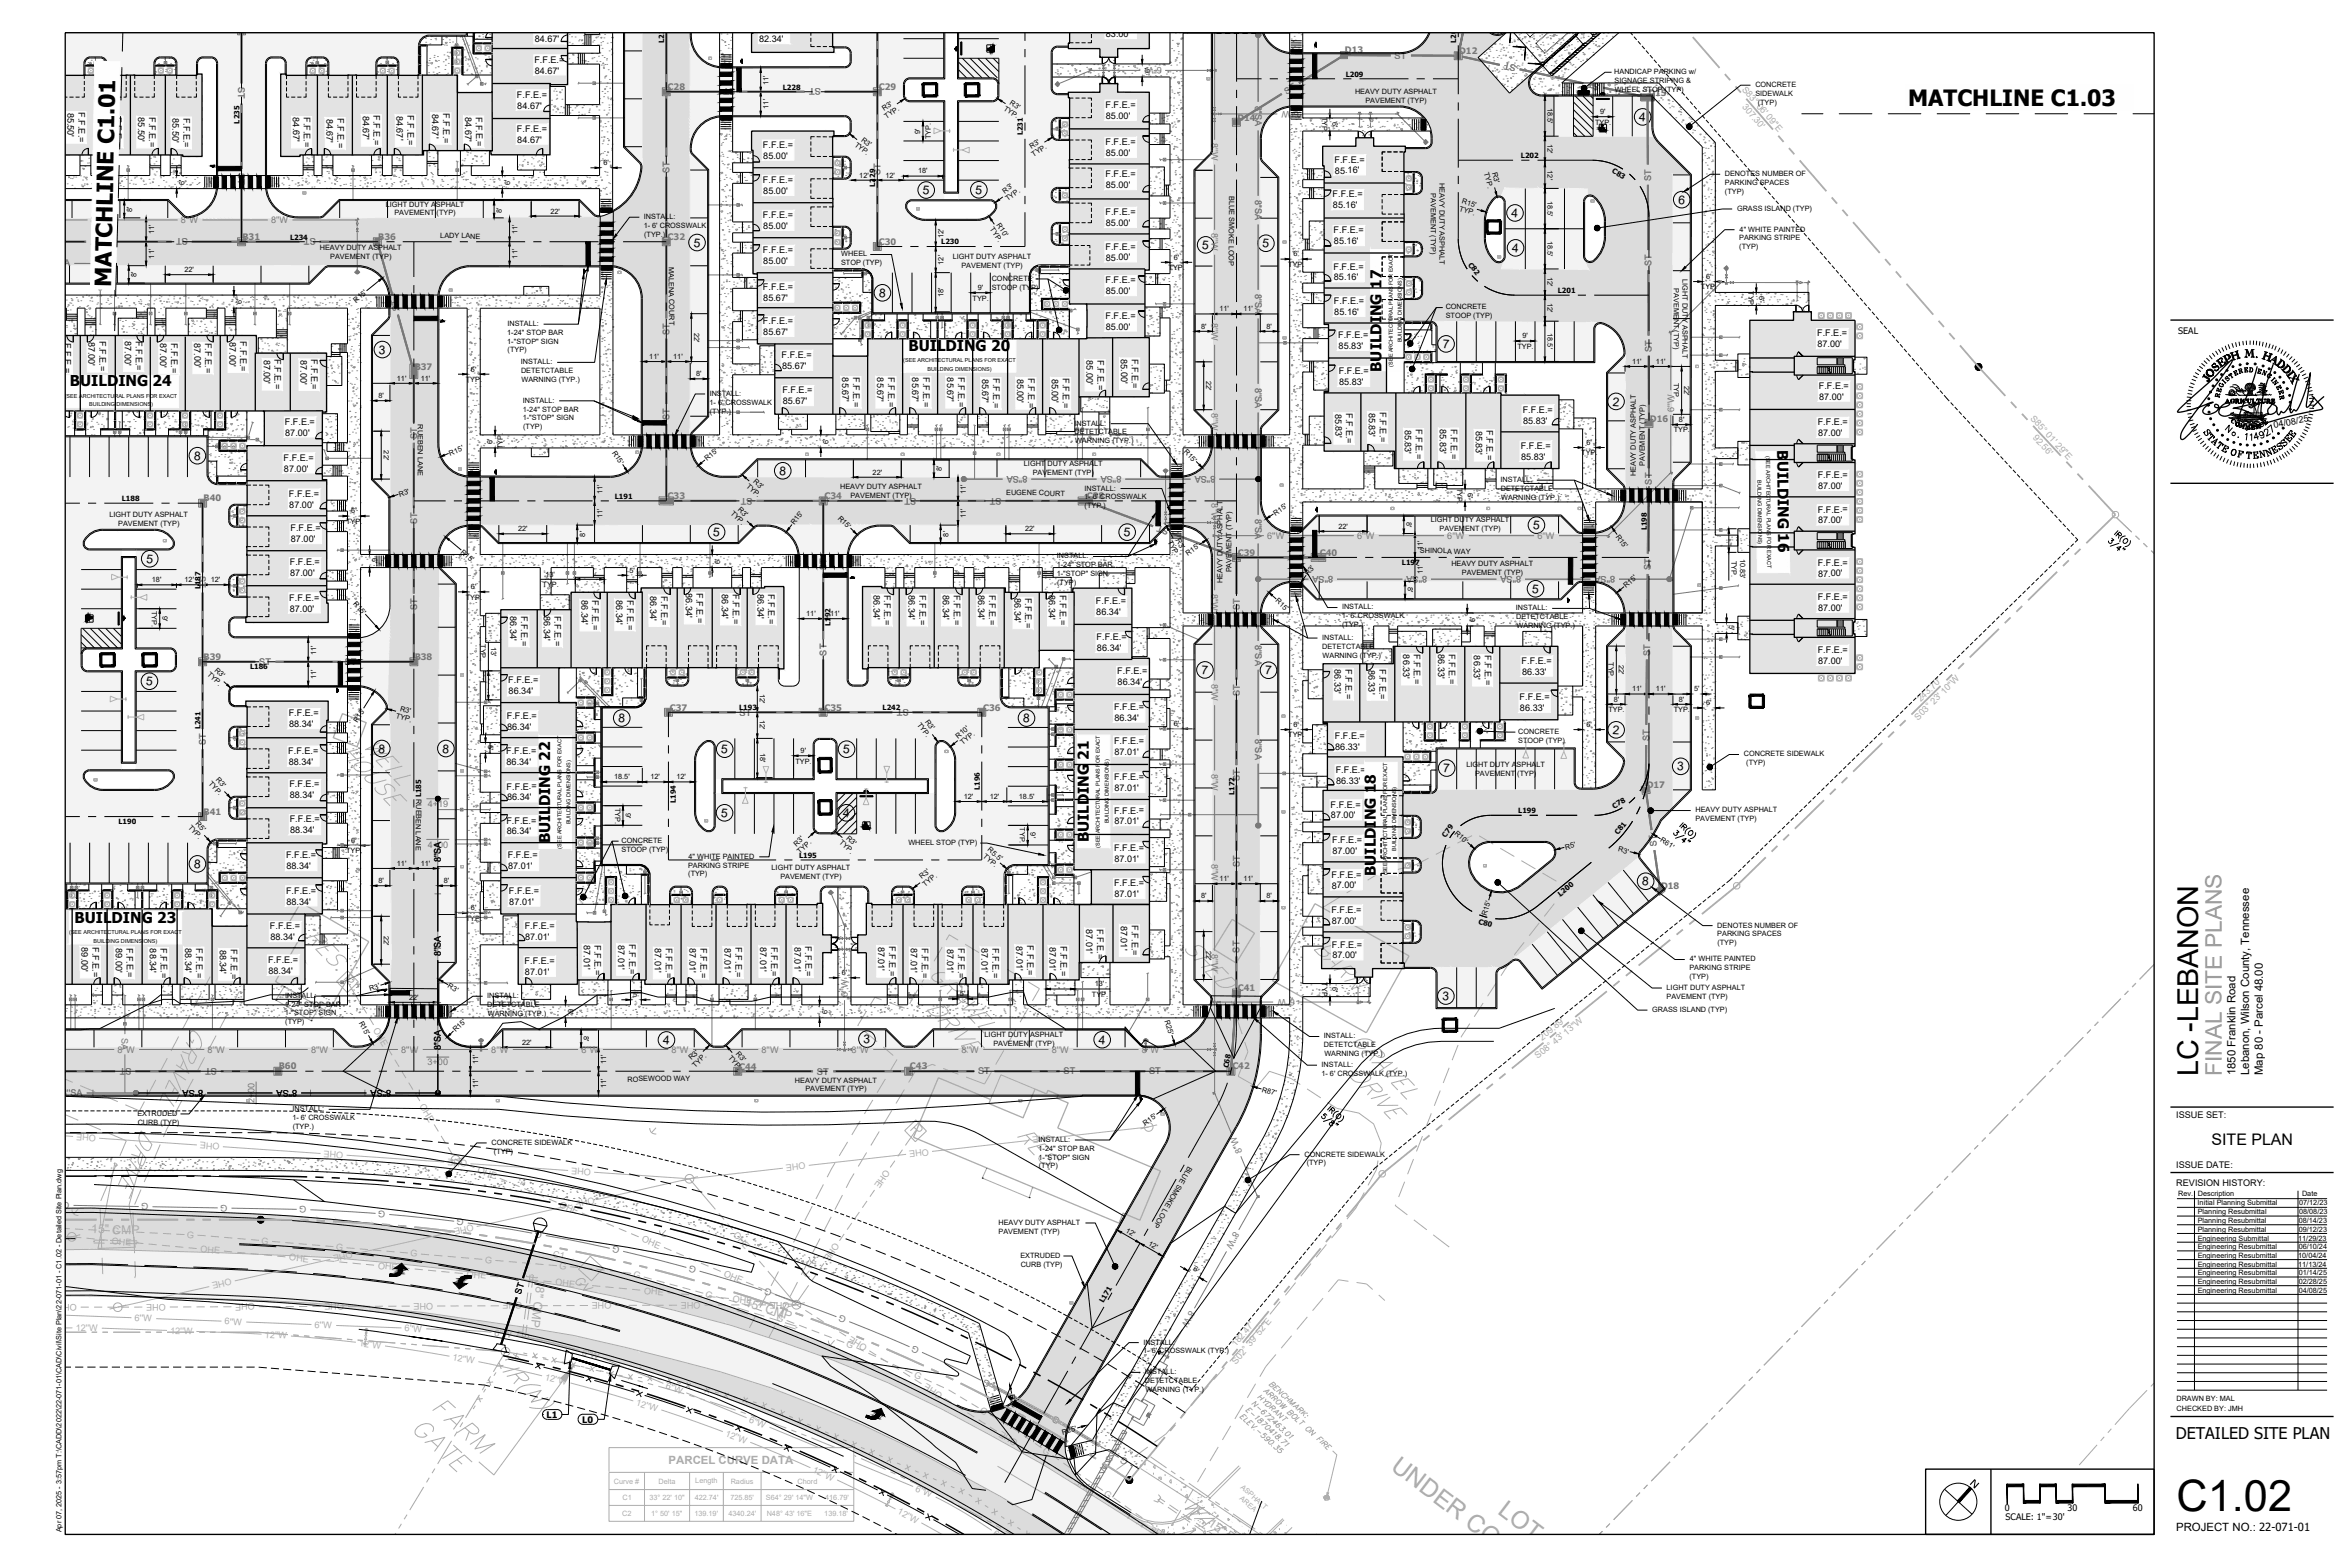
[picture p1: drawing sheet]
<svg xmlns="http://www.w3.org/2000/svg" width="914mm" height="610mm" viewBox="0 0 914 610" stroke-linecap="round" stroke-linejoin="round" font-family="sans-serif">
<defs><g id="words">
<text font-size="16.9" x="846.9" y="588">C1.02</text>
<text font-size="11.2" x="855.3" y="418.7" transform="rotate(-90 855.3 418.7)">LC -LEBANON</text>
<g font-size="9.5" fill="#ababab">
<text x="540.8" y="571.3" transform="rotate(37 540.8 571.3)">UNDER CONTR</text>
<text x="582.4" y="588.7" transform="rotate(37 582.4 588.7)">LOT</text>
</g>
<text font-size="8.9" fill="#989898" x="864.5" y="418.6" transform="rotate(-90 864.5 418.6)">FINAL SITE PLANS</text>
<g font-size="8.7">
<text x="742.5" y="41.1">MATCHLINE C1.03</text>
<text x="43.3" y="111.6" transform="rotate(-89 43.3 111.6)">MATCHLINE C1.01</text>
</g>
<text font-size="6.3" x="846.6" y="559.8">DETAILED SITE PLAN</text>
<text font-size="6.2" x="860.5" y="445.3">SITE PLAN</text>
<g font-size="5.8">
<text x="353.5" y="136.5">BUILDING 20</text>
<text x="537.6" y="144.6" transform="rotate(-90 537.6 144.6)">BUILDING 17</text>
<text x="27.2" y="150.3">BUILDING 24</text>
<text x="691.5" y="175.2" transform="rotate(89 691.5 175.2)">BUILDING 16</text>
<text x="214.1" y="328.1" transform="rotate(-90 214.1 328.1)">BUILDING 22</text>
<text x="423.6" y="327.7" transform="rotate(-90 423.6 327.7)">BUILDING 21</text>
<text x="535.4" y="340.8" transform="rotate(-90 535.4 340.8)">BUILDING 18</text>
<text x="29" y="358.9">BUILDING 23</text>
</g>
<g font-size="4.7">
<text x="637.7" y="47.1" transform="rotate(4 637.7 47.1)">4</text>
<text x="359" y="75.5" transform="rotate(4 359 75.5)">5</text>
<text x="379.5" y="75.4" transform="rotate(4 379.5 75.4)">5</text>
<text x="652.9" y="79.3" transform="rotate(4 652.9 79.3)">6</text>
<text x="588.1" y="84.4" transform="rotate(4 588.1 84.4)">4</text>
<text x="269.8" y="95.9" transform="rotate(4 269.8 95.9)">5</text>
<text x="467.7" y="96.9" transform="rotate(4 467.7 96.9)">5</text>
<text x="491.1" y="96.2" transform="rotate(4 491.1 96.2)">5</text>
<text x="588.3" y="98" transform="rotate(4 588.3 98)">4</text>
<text x="341.9" y="115.5" transform="rotate(4 341.9 115.5)">8</text>
<text x="147.3" y="137.6" transform="rotate(4 147.3 137.6)">3</text>
<text x="561.3" y="135.4" transform="rotate(4 561.3 135.4)">7</text>
<text x="627.4" y="157.8" transform="rotate(4 627.4 157.8)">2</text>
<text x="75.4" y="178.9" transform="rotate(4 75.4 178.9)">8</text>
<text x="303.1" y="184.8" transform="rotate(4 303.1 184.8)">8</text>
<text x="277.4" y="208.6" transform="rotate(4 277.4 208.6)">5</text>
<text x="437.2" y="208.6" transform="rotate(4 437.2 208.6)">5</text>
<text x="596.4" y="205.9" transform="rotate(4 596.4 205.9)">5</text>
<text x="56.8" y="219" transform="rotate(4 56.8 219)">5</text>
<text x="596.1" y="230.7" transform="rotate(4 596.1 230.7)">5</text>
<text x="467.4" y="262.2" transform="rotate(4 467.4 262.2)">7</text>
<text x="492.1" y="262.3" transform="rotate(4 492.1 262.3)">7</text>
<text x="56.7" y="266.6" transform="rotate(4 56.7 266.6)">5</text>
<text x="240.5" y="280.9" transform="rotate(4 240.5 280.9)">8</text>
<text x="398" y="281" transform="rotate(4 398 281)">8</text>
<text x="627.4" y="285.5" transform="rotate(4 627.4 285.5)">2</text>
<text x="147.1" y="292.8" transform="rotate(4 147.1 292.8)">8</text>
<text x="172.1" y="292.8" transform="rotate(4 172.1 292.8)">8</text>
<text x="280.5" y="293.1" transform="rotate(4 280.5 293.1)">5</text>
<text x="328" y="293.1" transform="rotate(4 328 293.1)">5</text>
<text x="652.5" y="299.7" transform="rotate(4 652.5 299.7)">3</text>
<text x="561.5" y="300.4" transform="rotate(4 561.5 300.4)">7</text>
<text x="280.5" y="317.8" transform="rotate(4 280.5 317.8)">5</text>
<text x="327.9" y="317.8" transform="rotate(4 327.9 317.8)">4</text>
<text x="75.4" y="337.7" transform="rotate(4 75.4 337.7)">8</text>
<text x="638.9" y="344.4" transform="rotate(4 638.9 344.4)">8</text>
<text x="561.2" y="389.1" transform="rotate(4 561.2 389.1)">3</text>
<text x="257.9" y="406.2" transform="rotate(4 257.9 406.2)">4</text>
<text x="335.9" y="405.9" transform="rotate(4 335.9 405.9)">3</text>
<text x="427.4" y="406.1" transform="rotate(4 427.4 406.1)">4</text>
</g>
<g font-size="4.7" fill="#ababab">
<text x="35.5" y="479.8" transform="rotate(1 35.5 479.8)">15&quot; CMP</text>
<text x="209" y="497.8" transform="rotate(97 209 497.8)">18&quot; CMP</text>
<text x="289.6" y="508.1" transform="rotate(17 289.6 508.1)">15&quot; CMP</text>
<text x="469.8" y="593.3" transform="rotate(35 469.8 593.3)">15&quot; RCP</text>
</g>
<text font-size="4.6" x="766.2" y="577.2" transform="rotate(42 766.2 577.2)">N</text>
<g font-size="4.4">
<text x="869.8" y="418.4" transform="rotate(-90 869.8 418.4)">1850 Franklin Road</text>
<text x="875.2" y="418.2" transform="rotate(-90 875.2 418.2)">Lebanon, Wilson County, Tennessee</text>
<text x="880.5" y="418.2" transform="rotate(-90 880.5 418.2)">Map 80 - Parcel 48.00</text>
<text x="846.7" y="595.8">PROJECT NO.: 22-071-01</text>
</g>
<text font-size="4.4" fill="#ababab" x="260.2" y="569.6">PARCEL CURVE DATA</text>
<g font-size="3.5">
<text x="207.9" y="12.3">F.F.E.=</text>
<text x="208.1" y="16.5">84.67'</text>
<text x="295.2" y="12.2">F.F.E.=</text>
<text x="295.4" y="16.5">82.34'</text>
<text x="430.3" y="14.5">83.00'</text>
<text x="207.9" y="24.4">F.F.E.=</text>
<text x="208.1" y="28.6">84.67'</text>
<text x="201.1" y="38">F.F.E.=</text>
<text x="26.2" y="43.8" transform="rotate(90 26.2 43.8)">85.50'</text>
<text x="30.5" y="43.7" transform="rotate(90 30.5 43.7)">F.F.E.=</text>
<text x="40.6" y="45.6" transform="rotate(90 40.6 45.6)">85.50'</text>
<text x="44.8" y="45.4" transform="rotate(90 44.8 45.4)">F.F.E.=</text>
<text x="53.8" y="45.7" transform="rotate(90 53.8 45.7)">85.50'</text>
<text x="58" y="45.5" transform="rotate(90 58 45.5)">F.F.E.=</text>
<text x="67.1" y="45.9" transform="rotate(90 67.1 45.9)">85.50'</text>
<text x="71.4" y="45.8" transform="rotate(90 71.4 45.8)">F.F.E.=</text>
<text x="114" y="45.7" transform="rotate(90 114 45.7)">84.67'</text>
<text x="118.2" y="45.5" transform="rotate(90 118.2 45.5)">F.F.E.=</text>
<text x="127.1" y="46.1" transform="rotate(90 127.1 46.1)">84.67'</text>
<text x="131.3" y="45.9" transform="rotate(90 131.3 45.9)">F.F.E.=</text>
<text x="141.1" y="45" transform="rotate(90 141.1 45)">84.67'</text>
<text x="145.4" y="44.8" transform="rotate(90 145.4 44.8)">F.F.E.=</text>
<text x="154.3" y="45" transform="rotate(90 154.3 45)">84.67'</text>
<text x="158.6" y="44.9" transform="rotate(90 158.6 44.9)">F.F.E.=</text>
<text x="168.2" y="44.2" transform="rotate(90 168.2 44.2)">84.67'</text>
<text x="172.4" y="44.1" transform="rotate(90 172.4 44.1)">F.F.E.=</text>
<text x="181" y="45.5" transform="rotate(90 181 45.5)">84.67'</text>
<text x="185.2" y="45.4" transform="rotate(90 185.2 45.4)">F.F.E.=</text>
<text x="201.3" y="42.2">84.67'</text>
<text x="430.2" y="42">F.F.E.=</text>
<text x="430.3" y="46.3">85.00'</text>
<text x="201.1" y="51.3">F.F.E.=</text>
<text x="201.3" y="55.6">84.67'</text>
<text x="296.9" y="57.5">F.F.E.=</text>
<text x="430.2" y="56.4">F.F.E.=</text>
<text x="297" y="61.8">85.00'</text>
<text x="430.3" y="60.7">85.00'</text>
<text x="519.3" y="63.3">F.F.E.=</text>
<text x="296.9" y="71.3">F.F.E.=</text>
<text x="430.2" y="69">F.F.E.=</text>
<text x="519.4" y="67.5">85.16'</text>
<text x="297" y="75.5">85.00'</text>
<text x="430.3" y="73.2">85.00'</text>
<text x="518.5" y="76.8">F.F.E.=</text>
<text x="430.2" y="83.7">F.F.E.=</text>
<text x="518.7" y="81">85.16'</text>
<text x="296.9" y="84.9">F.F.E.=</text>
<text x="297" y="89.1">85.00'</text>
<text x="430.3" y="87.9">85.00'</text>
<text x="518.9" y="90.8">F.F.E.=</text>
<text x="519" y="95.1">85.16'</text>
<text x="296.9" y="98.5">F.F.E.=</text>
<text x="430.2" y="97.1">F.F.E.=</text>
<text x="430.3" y="101.3">85.00'</text>
<text x="297" y="102.7">85.00'</text>
<text x="518.9" y="104.9">F.F.E.=</text>
<text x="296.9" y="112.8">F.F.E.=</text>
<text x="430.2" y="110.3">F.F.E.=</text>
<text x="519" y="109.1">85.16'</text>
<text x="297" y="117">85.67'</text>
<text x="430.3" y="114.5">85.00'</text>
<text x="519" y="118.3">F.F.E.=</text>
<text x="430.2" y="124">F.F.E.=</text>
<text x="519.2" y="122.6">85.16'</text>
<text x="296.9" y="126.1">F.F.E.=</text>
<text x="297" y="130.4">85.67'</text>
<text x="430.3" y="128.2">85.00'</text>
<text x="520.7" y="131.5">F.F.E.=</text>
<text x="707.1" y="130.8">F.F.E.=</text>
<text x="847.6" y="129.8">SEAL</text>
<text x="25.1" y="133.3" transform="rotate(90 25.1 133.3)">F.F.E.=</text>
<text x="34.5" y="132.9" transform="rotate(90 34.5 132.9)">87.00'</text>
<text x="38.7" y="132.7" transform="rotate(90 38.7 132.7)">F.F.E.=</text>
<text x="48.6" y="132.7" transform="rotate(90 48.6 132.7)">87.00'</text>
<text x="52.9" y="132.5" transform="rotate(90 52.9 132.5)">F.F.E.=</text>
<text x="62.3" y="133.5" transform="rotate(90 62.3 133.5)">87.00'</text>
<text x="66.6" y="133.3" transform="rotate(90 66.6 133.3)">F.F.E.=</text>
<text x="75.6" y="133.5" transform="rotate(90 75.6 133.5)">87.00'</text>
<text x="79.8" y="133.4" transform="rotate(90 79.8 133.4)">F.F.E.=</text>
<text x="89.2" y="133" transform="rotate(90 89.2 133)">87.00'</text>
<text x="93.5" y="132.8" transform="rotate(90 93.5 132.8)">F.F.E.=</text>
<text x="520.9" y="135.8">85.83'</text>
<text x="707.2" y="135.1">87.00'</text>
<text x="102.6" y="139.9" transform="rotate(90 102.6 139.9)">87.00'</text>
<text x="106.9" y="139.7" transform="rotate(90 106.9 139.7)">F.F.E.=</text>
<text x="116.9" y="140" transform="rotate(90 116.9 140)">87.00'</text>
<text x="121.1" y="139.8" transform="rotate(90 121.1 139.8)">F.F.E.=</text>
<text x="304.1" y="139.3">F.F.E.=</text>
<text x="304.3" y="143.6">85.67'</text>
<text x="422.8" y="140.2" transform="rotate(90 422.8 140.2)">85.00'</text>
<text x="427" y="140.1" transform="rotate(90 427 140.1)">F.F.E.=</text>
<text x="436.2" y="139.6" transform="rotate(90 436.2 139.6)">85.00'</text>
<text x="440.4" y="139.5" transform="rotate(90 440.4 139.5)">F.F.E.=</text>
<text x="327.7" y="146.9" transform="rotate(90 327.7 146.9)">85.67'</text>
<text x="332" y="146.7" transform="rotate(90 332 146.7)">F.F.E.=</text>
<text x="341.4" y="146.9" transform="rotate(90 341.4 146.9)">85.67'</text>
<text x="345.6" y="146.7" transform="rotate(90 345.6 146.7)">F.F.E.=</text>
<text x="355" y="146.9" transform="rotate(90 355 146.9)">85.67'</text>
<text x="359.2" y="146.7" transform="rotate(90 359.2 146.7)">F.F.E.=</text>
<text x="368.6" y="146.9" transform="rotate(90 368.6 146.9)">85.67'</text>
<text x="372.8" y="146.7" transform="rotate(90 372.8 146.7)">F.F.E.=</text>
<text x="382.2" y="147.3" transform="rotate(90 382.2 147.3)">85.67'</text>
<text x="386.5" y="147.1" transform="rotate(90 386.5 147.1)">F.F.E.=</text>
<text x="395.8" y="147.3" transform="rotate(90 395.8 147.3)">85.00'</text>
<text x="400.1" y="147.1" transform="rotate(90 400.1 147.1)">F.F.E.=</text>
<text x="409.3" y="147.3" transform="rotate(90 409.3 147.3)">85.00'</text>
<text x="413.6" y="147.1" transform="rotate(90 413.6 147.1)">F.F.E.=</text>
<text x="520.9" y="145.5">F.F.E.=</text>
<text x="521" y="149.8">85.83'</text>
<text x="304.4" y="153.1">F.F.E.=</text>
<text x="707.7" y="151.3">F.F.E.=</text>
<text x="707.9" y="155.6">87.00'</text>
<text x="304.6" y="157.3">85.67'</text>
<text x="519.6" y="160.9" transform="rotate(90 519.6 160.9)">85.83'</text>
<text x="523.8" y="160.8" transform="rotate(90 523.8 160.8)">F.F.E.=</text>
<text x="532.7" y="160.5" transform="rotate(90 532.7 160.5)">85.83'</text>
<text x="536.9" y="160.4" transform="rotate(90 536.9 160.4)">F.F.E.=</text>
<text x="592.5" y="160.6">F.F.E.=</text>
<text x="110.8" y="165.2">F.F.E.=</text>
<text x="546.7" y="167.1" transform="rotate(90 546.7 167.1)">85.83'</text>
<text x="550.9" y="166.9" transform="rotate(90 550.9 166.9)">F.F.E.=</text>
<text x="560.3" y="166.9" transform="rotate(90 560.3 166.9)">85.83'</text>
<text x="564.5" y="166.8" transform="rotate(90 564.5 166.8)">F.F.E.=</text>
<text x="574.2" y="167.5" transform="rotate(90 574.2 167.5)">85.83'</text>
<text x="578.4" y="167.3" transform="rotate(90 578.4 167.3)">F.F.E.=</text>
<text x="592.6" y="164.8">85.83'</text>
<text x="707.3" y="165.4">F.F.E.=</text>
<text x="884.9" y="166.4" transform="rotate(-10 884.9 166.4)">04/08/25</text>
<text x="111" y="169.5">87.00'</text>
<text x="707.4" y="169.6">87.00'</text>
<text x="110.3" y="179.2">F.F.E.=</text>
<text x="591.7" y="174.7">F.F.E.=</text>
<text x="591.9" y="178.9">85.83'</text>
<text x="110.5" y="183.5">87.00'</text>
<text x="707.3" y="186">F.F.E.=</text>
<text x="707.4" y="190.3">87.00'</text>
<text x="112.4" y="193.3">F.F.E.=</text>
<text x="112.6" y="197.6">87.00'</text>
<text x="707.3" y="199.4">F.F.E.=</text>
<text x="707.4" y="203.6">87.00'</text>
<text x="113.1" y="206.7">F.F.E.=</text>
<text x="113.2" y="210.9">87.00'</text>
<text x="112.8" y="220">F.F.E.=</text>
<text x="707.3" y="220">F.F.E.=</text>
<text x="112.9" y="224.2">87.00'</text>
<text x="707.4" y="224.3">87.00'</text>
<text x="112.6" y="233.7">F.F.E.=</text>
<text x="226.2" y="233.6" transform="rotate(90 226.2 233.6)">86.34'</text>
<text x="230.5" y="233.4" transform="rotate(90 230.5 233.4)">F.F.E.=</text>
<text x="239.8" y="233.5" transform="rotate(90 239.8 233.5)">86.34'</text>
<text x="244" y="233.3" transform="rotate(90 244 233.3)">F.F.E.=</text>
<text x="253" y="231.8" transform="rotate(90 253 231.8)">86.34'</text>
<text x="257.3" y="231.7" transform="rotate(90 257.3 231.7)">F.F.E.=</text>
<text x="266.8" y="230.8" transform="rotate(90 266.8 230.8)">86.34'</text>
<text x="271.1" y="230.7" transform="rotate(90 271.1 230.7)">F.F.E.=</text>
<text x="280.9" y="231.2" transform="rotate(90 280.9 231.2)">86.34'</text>
<text x="285.2" y="231.1" transform="rotate(90 285.2 231.1)">F.F.E.=</text>
<text x="294.7" y="231.2" transform="rotate(90 294.7 231.2)">86.34'</text>
<text x="298.9" y="231" transform="rotate(90 298.9 231)">F.F.E.=</text>
<text x="339.8" y="231.6" transform="rotate(90 339.8 231.6)">86.34'</text>
<text x="344.1" y="231.4" transform="rotate(90 344.1 231.4)">F.F.E.=</text>
<text x="353.5" y="231.6" transform="rotate(90 353.5 231.6)">86.34'</text>
<text x="357.7" y="231.4" transform="rotate(90 357.7 231.4)">F.F.E.=</text>
<text x="366.9" y="231.6" transform="rotate(90 366.9 231.6)">86.34'</text>
<text x="371.1" y="231.4" transform="rotate(90 371.1 231.4)">F.F.E.=</text>
<text x="380.6" y="231.6" transform="rotate(90 380.6 231.6)">86.34'</text>
<text x="384.9" y="231.4" transform="rotate(90 384.9 231.4)">F.F.E.=</text>
<text x="394.7" y="232.7" transform="rotate(90 394.7 232.7)">86.34'</text>
<text x="398.9" y="232.6" transform="rotate(90 398.9 232.6)">F.F.E.=</text>
<text x="408.1" y="231.6" transform="rotate(90 408.1 231.6)">86.34'</text>
<text x="412.3" y="231.4" transform="rotate(90 412.3 231.4)">F.F.E.=</text>
<text x="707.3" y="233.4">F.F.E.=</text>
<text x="112.7" y="237.9">87.00'</text>
<text x="198.5" y="239.7" transform="rotate(90 198.5 239.7)">86.34'</text>
<text x="202.7" y="239.6" transform="rotate(90 202.7 239.6)">F.F.E.=</text>
<text x="211.6" y="239.7" transform="rotate(90 211.6 239.7)">86.34'</text>
<text x="215.8" y="239.6" transform="rotate(90 215.8 239.6)">F.F.E.=</text>
<text x="426.4" y="235.1">F.F.E.=</text>
<text x="426.6" y="239.3">86.34'</text>
<text x="707.4" y="237.7">87.00'</text>
<text x="426.7" y="249">F.F.E.=</text>
<text x="426.8" y="253.2">86.34'</text>
<text x="545.9" y="254.6" transform="rotate(90 545.9 254.6)">86.33'</text>
<text x="550.2" y="254.4" transform="rotate(90 550.2 254.4)">F.F.E.=</text>
<text x="559.5" y="254.4" transform="rotate(90 559.5 254.4)">86.33'</text>
<text x="563.8" y="254.3" transform="rotate(90 563.8 254.3)">F.F.E.=</text>
<text x="573.5" y="255" transform="rotate(90 573.5 255)">86.33'</text>
<text x="577.7" y="254.8" transform="rotate(90 577.7 254.8)">F.F.E.=</text>
<text x="707.3" y="254">F.F.E.=</text>
<text x="434.7" y="262.2">F.F.E.=</text>
<text x="519.3" y="260.4" transform="rotate(90 519.3 260.4)">86.33'</text>
<text x="523.6" y="260.2" transform="rotate(90 523.6 260.2)">F.F.E.=</text>
<text x="532.5" y="260.5" transform="rotate(90 532.5 260.5)">86.33'</text>
<text x="536.7" y="260.4" transform="rotate(90 536.7 260.4)">F.F.E.=</text>
<text x="592.1" y="258.3">F.F.E.=</text>
<text x="592.2" y="262.5">86.33'</text>
<text x="707.4" y="258.3">87.00'</text>
<text x="197.8" y="265.9">F.F.E.=</text>
<text x="434.9" y="266.4">86.34'</text>
<text x="197.9" y="270.1">86.34'</text>
<text x="591.3" y="272.4">F.F.E.=</text>
<text x="112.3" y="278.7">F.F.E.=</text>
<text x="197.2" y="279.6">F.F.E.=</text>
<text x="433.5" y="276.2">F.F.E.=</text>
<text x="433.6" y="280.4">86.34'</text>
<text x="591.4" y="276.6">86.33'</text>
<text x="112.5" y="283">88.34'</text>
<text x="197.3" y="283.8">86.34'</text>
<text x="519.4" y="287.4">F.F.E.=</text>
<text x="112.2" y="293.3">F.F.E.=</text>
<text x="197" y="293.5">F.F.E.=</text>
<text x="433.5" y="289.4">F.F.E.=</text>
<text x="433.6" y="293.6">87.01'</text>
<text x="519.5" y="291.6">86.33'</text>
<text x="112.3" y="297.5">88.34'</text>
<text x="197.1" y="297.7">86.34'</text>
<text x="433.5" y="303.4">F.F.E.=</text>
<text x="519.7" y="300.6">F.F.E.=</text>
<text x="519.9" y="304.8">86.33'</text>
<text x="112.6" y="306.3">F.F.E.=</text>
<text x="112.8" y="310.6">88.34'</text>
<text x="197.1" y="307.1">F.F.E.=</text>
<text x="197.3" y="311.4">86.34'</text>
<text x="433.6" y="307.7">87.01'</text>
<text x="433.5" y="316.5">F.F.E.=</text>
<text x="517.7" y="314.2">F.F.E.=</text>
<text x="112.7" y="319.9">F.F.E.=</text>
<text x="197" y="320.4">F.F.E.=</text>
<text x="433.6" y="320.7">87.01'</text>
<text x="517.9" y="318.4">87.00'</text>
<text x="112.9" y="324.2">88.34'</text>
<text x="197.2" y="324.6">86.34'</text>
<text x="518.3" y="328">F.F.E.=</text>
<text x="111.3" y="333.9">F.F.E.=</text>
<text x="171.5" y="335.4" transform="rotate(-90 171.5 335.4)">8''SA</text>
<text x="197.5" y="334">F.F.E.=</text>
<text x="433.5" y="331">F.F.E.=</text>
<text x="433.6" y="335.2">87.01'</text>
<text x="518.5" y="332.2">87.00'</text>
<text x="111.4" y="338.2">88.34'</text>
<text x="197.7" y="338.2">87.01'</text>
<text x="518.1" y="341.4">F.F.E.=</text>
<text x="111.3" y="347.6">F.F.E.=</text>
<text x="198" y="347.8">F.F.E.=</text>
<text x="433.5" y="344.7">F.F.E.=</text>
<text x="518.2" y="345.7">87.00'</text>
<text x="111.5" y="351.9">88.34'</text>
<text x="198.2" y="352">87.01'</text>
<text x="433.6" y="349">87.01'</text>
<text x="440.4" y="360" transform="rotate(90 440.4 360)">F.F.E.=</text>
<text x="518.1" y="355.2">F.F.E.=</text>
<text x="518.2" y="359.4">87.00'</text>
<text x="105" y="361.5">F.F.E.=</text>
<text x="105.2" y="365.8">88.34'</text>
<text x="204.2" y="361.3">F.F.E.=</text>
<text x="204.3" y="365.5">87.01'</text>
<text x="422.6" y="361.5" transform="rotate(90 422.6 361.5)">87.01'</text>
<text x="426.8" y="361.3" transform="rotate(90 426.8 361.3)">F.F.E.=</text>
<text x="436.1" y="360.1" transform="rotate(90 436.1 360.1)">87.01'</text>
<text x="22.3" y="368.7" transform="rotate(90 22.3 368.7)">F.F.E.=</text>
<text x="31.7" y="368.6" transform="rotate(90 31.7 368.6)">89.00'</text>
<text x="36" y="368.4" transform="rotate(90 36 368.4)">F.F.E.=</text>
<text x="45" y="368.8" transform="rotate(90 45 368.8)">89.00'</text>
<text x="49.3" y="368.7" transform="rotate(90 49.3 368.7)">F.F.E.=</text>
<text x="58.3" y="369" transform="rotate(90 58.3 369)">88.34'</text>
<text x="62.5" y="368.8" transform="rotate(90 62.5 368.8)">F.F.E.=</text>
<text x="72" y="368.9" transform="rotate(90 72 368.9)">88.34'</text>
<text x="76.3" y="368.7" transform="rotate(90 76.3 368.7)">F.F.E.=</text>
<text x="85.5" y="369.4" transform="rotate(90 85.5 369.4)">88.34'</text>
<text x="89.8" y="369.3" transform="rotate(90 89.8 369.3)">F.F.E.=</text>
<text x="227.1" y="367.7" transform="rotate(90 227.1 367.7)">87.01'</text>
<text x="231.4" y="367.6" transform="rotate(90 231.4 367.6)">F.F.E.=</text>
<text x="240.5" y="367.6" transform="rotate(90 240.5 367.6)">87.01'</text>
<text x="244.8" y="367.4" transform="rotate(90 244.8 367.4)">F.F.E.=</text>
<text x="254.8" y="368.9" transform="rotate(90 254.8 368.9)">87.01'</text>
<text x="259" y="368.8" transform="rotate(90 259 368.8)">F.F.E.=</text>
<text x="268.3" y="369" transform="rotate(90 268.3 369)">87.01'</text>
<text x="272.6" y="368.8" transform="rotate(90 272.6 368.8)">F.F.E.=</text>
<text x="281.9" y="368.7" transform="rotate(90 281.9 368.7)">87.01'</text>
<text x="286.1" y="368.5" transform="rotate(90 286.1 368.5)">F.F.E.=</text>
<text x="295.8" y="368.4" transform="rotate(90 295.8 368.4)">87.01'</text>
<text x="300.1" y="368.2" transform="rotate(90 300.1 368.2)">F.F.E.=</text>
<text x="309.1" y="368.3" transform="rotate(90 309.1 368.3)">87.01'</text>
<text x="313.4" y="368.2" transform="rotate(90 313.4 368.2)">F.F.E.=</text>
<text x="341.7" y="368.3" transform="rotate(90 341.7 368.3)">87.01'</text>
<text x="345.9" y="368.1" transform="rotate(90 345.9 368.1)">F.F.E.=</text>
<text x="354.4" y="368.9" transform="rotate(90 354.4 368.9)">87.01'</text>
<text x="358.6" y="368.8" transform="rotate(90 358.6 368.8)">F.F.E.=</text>
<text x="368.5" y="369" transform="rotate(90 368.5 369)">87.01'</text>
<text x="372.8" y="368.9" transform="rotate(90 372.8 368.9)">F.F.E.=</text>
<text x="382" y="368.8" transform="rotate(90 382 368.8)">87.01'</text>
<text x="386.2" y="368.7" transform="rotate(90 386.2 368.7)">F.F.E.=</text>
<text x="395.5" y="368" transform="rotate(90 395.5 368)">87.01'</text>
<text x="399.7" y="367.8" transform="rotate(90 399.7 367.8)">F.F.E.=</text>
<text x="408.4" y="368.2" transform="rotate(90 408.4 368.2)">87.01'</text>
<text x="412.7" y="368.1" transform="rotate(90 412.7 368.1)">F.F.E.=</text>
<text x="518.3" y="368.6">F.F.E.=</text>
<text x="104.3" y="374.5">F.F.E.=</text>
<text x="171.5" y="372" transform="rotate(-90 171.5 372)">8''SA</text>
<text x="204.1" y="375.1">F.F.E.=</text>
<text x="518.4" y="372.9">87.00'</text>
<text x="104.4" y="378.8">88.34'</text>
<text x="204.3" y="379.3">87.01'</text>
<text x="171.5" y="408.6" transform="rotate(-90 171.5 408.6)">8''SA</text>
<text x="79.1" y="424.1" transform="rotate(-180 79.1 424.1)">8''SA</text>
<text x="115.7" y="424.1" transform="rotate(-180 115.7 424.1)">8''SA</text>
<text x="152.2" y="424.1" transform="rotate(-180 152.2 424.1)">8''SA</text>
<text x="846.8" y="434.8">ISSUE SET:</text>
<text x="846.8" y="454.6">ISSUE DATE:</text>
<text x="846.8" y="461.5">REVISION HISTORY:</text>
<text x="202.7" y="503.6" transform="rotate(-72 202.7 503.6)">ST</text>
<text x="212.7" y="551.5">L1</text>
<text x="226.6" y="553.4">L0</text>
<text x="780.1" y="588">0</text>
<text x="804.5" y="587.9">30</text>
<text x="829.9" y="587.9">60</text>
<text x="780.4" y="591.4">SCALE: 1&quot;=30'</text>
</g>
<g font-size="3.5" fill="#787878">
<text x="523.3" y="20.8">D13</text>
<text x="542.7" y="22.8">ST</text>
<text x="567.8" y="21">D12</text>
<text x="452.1" y="26.1" transform="rotate(-180 452.1 26.1)">6''W</text>
<text x="590.1" y="25.4" transform="rotate(-168 590.1 25.4)">ST</text>
<text x="92.7" y="34" transform="rotate(90 92.7 34)">ST</text>
<text x="259.8" y="35">C28</text>
<text x="286.1" y="34.4" transform="rotate(-180 286.1 34.4)">ST</text>
<text x="319.4" y="34.4" transform="rotate(-180 319.4 34.4)">ST</text>
<text x="341.9" y="35">C29</text>
<text x="622.6" y="32.5" transform="rotate(-168 622.6 32.5)">ST</text>
<text x="488.4" y="41.1" transform="rotate(90 488.4 41.1)">8''SA</text>
<text x="500.7" y="36.8" transform="rotate(-32 500.7 36.8)">ST</text>
<text x="641.4" y="37.2">D15</text>
<text x="481.5" y="46.9">D14</text>
<text x="505.4" y="43.1" transform="rotate(-180 505.4 43.1)">6''W</text>
<text x="471.3" y="55.6" transform="rotate(90 471.3 55.6)">8''W</text>
<text x="92.7" y="67.2" transform="rotate(90 92.7 67.2)">ST</text>
<text x="260.5" y="67.3" transform="rotate(-90 260.5 67.3)">ST</text>
<text x="342.6" y="68.2" transform="rotate(-90 342.6 68.2)">ST</text>
<text x="642.5" y="70.4" transform="rotate(-90 642.5 70.4)">ST</text>
<text x="488.4" y="77.7" transform="rotate(90 488.4 77.7)">8''SA</text>
<text x="35.3" y="86.8">8''W</text>
<text x="70.4" y="86.8">8''W</text>
<text x="105.5" y="86.8">8''W</text>
<text x="39.9" y="92.8" transform="rotate(-180 39.9 92.8)">ST</text>
<text x="73.1" y="92.8" transform="rotate(-180 73.1 92.8)">ST</text>
<text x="94.4" y="93.3">B31</text>
<text x="122.8" y="92.8" transform="rotate(-180 122.8 92.8)">ST</text>
<text x="147.2" y="93.3">B36</text>
<text x="259.8" y="93.3">C32</text>
<text x="341.9" y="95.2">C30</text>
<text x="471.3" y="90.7" transform="rotate(90 471.3 90.7)">8''W</text>
<text x="19.3" y="103.6">8''SA</text>
<text x="642.6" y="103.6" transform="rotate(-90 642.6 103.6)">ST</text>
<text x="488.4" y="114.3" transform="rotate(90 488.4 114.3)">8''SA</text>
<text x="155.6" y="120.6" transform="rotate(-106 155.6 120.6)">ST</text>
<text x="471.3" y="125.8" transform="rotate(90 471.3 125.8)">8''W</text>
<text x="260.5" y="130.2" transform="rotate(-90 260.5 130.2)">ST</text>
<text x="642.8" y="136.9" transform="rotate(-90 642.8 136.9)">ST</text>
<text x="161.4" y="143.8">B37</text>
<text x="488.4" y="150.8" transform="rotate(90 488.4 150.8)">8''SA</text>
<text x="471.3" y="160.8" transform="rotate(90 471.3 160.8)">8''W</text>
<text x="651.4" y="160.2" transform="rotate(-90 651.4 160.2)">6''W</text>
<text x="260.5" y="163.5" transform="rotate(-90 260.5 163.5)">ST</text>
<text x="642" y="164">D16</text>
<text x="162.3" y="170.7" transform="rotate(-90 162.3 170.7)">ST</text>
<text x="399.8" y="185.3" transform="rotate(-180 399.8 185.3)">8''SA</text>
<text x="436.3" y="185.3" transform="rotate(-180 436.3 185.3)">8''SA</text>
<text x="472.9" y="185.3" transform="rotate(-180 472.9 185.3)">8''SA</text>
<text x="642.7" y="188.5" transform="rotate(-89 642.7 188.5)">ST</text>
<text x="79.2" y="195.1">B40</text>
<text x="259.8" y="194.2">C33</text>
<text x="292.8" y="193.6" transform="rotate(-180 292.8 193.6)">ST</text>
<text x="320.8" y="194.2">C34</text>
<text x="356.5" y="193.6" transform="rotate(-180 356.5 193.6)">ST</text>
<text x="389.7" y="193.6" transform="rotate(-180 389.7 193.6)">ST</text>
<text x="422.9" y="194.2">C38</text>
<text x="471.3" y="195.9" transform="rotate(90 471.3 195.9)">8''W</text>
<text x="488.4" y="201.8" transform="rotate(90 488.4 201.8)">8''SA</text>
<text x="162.3" y="204" transform="rotate(-90 162.3 204)">ST</text>
<text x="455.1" y="205.8" transform="rotate(-159 455.1 205.8)">ST</text>
<text x="493.1" y="209.7">6''W</text>
<text x="528.1" y="209.7">6''W</text>
<text x="563.2" y="209.7">6''W</text>
<text x="598.2" y="209.7">6''W</text>
<text x="321.6" y="221.8" transform="rotate(-90 321.6 221.8)">ST</text>
<text x="481.6" y="216.2">C39</text>
<text x="513.5" y="216.2">C40</text>
<text x="642.4" y="221.8" transform="rotate(-89 642.4 221.8)">ST</text>
<text x="77.6" y="224.2" transform="rotate(90 77.6 224.2)">ST</text>
<text x="518.8" y="224.2" transform="rotate(-180 518.8 224.2)">8''SA</text>
<text x="555.3" y="224.2" transform="rotate(-180 555.3 224.2)">8''SA</text>
<text x="591.9" y="224.2" transform="rotate(-180 591.9 224.2)">8''SA</text>
<text x="628.5" y="224.2" transform="rotate(-180 628.5 224.2)">8''SA</text>
<text x="471.3" y="230.9" transform="rotate(90 471.3 230.9)">8''W</text>
<text x="162.3" y="237.3" transform="rotate(-90 162.3 237.3)">ST</text>
<text x="482.4" y="237.5" transform="rotate(-90 482.4 237.5)">ST</text>
<text x="488.4" y="250.9" transform="rotate(90 488.4 250.9)">8''SA</text>
<text x="79.2" y="256.8">B39</text>
<text x="161.4" y="256.8">B38</text>
<text x="321.6" y="255" transform="rotate(-90 321.6 255)">ST</text>
<text x="642.1" y="255.1" transform="rotate(-89 642.1 255.1)">ST</text>
<text x="100.9" y="258.7">ST</text>
<text x="134.2" y="258.7">ST</text>
<text x="471.3" y="266" transform="rotate(90 471.3 266)">8''W</text>
<text x="353.6" y="275.8" transform="rotate(-180 353.6 275.8)">ST</text>
<text x="482.4" y="270.7" transform="rotate(-90 482.4 270.7)">ST</text>
<text x="260.6" y="276.4">C37</text>
<text x="287.8" y="278.4">ST</text>
<text x="320.8" y="276.4">C35</text>
<text x="382.5" y="276.4">C36</text>
<text x="488.4" y="287.5" transform="rotate(90 488.4 287.5)">8''SA</text>
<text x="80.1" y="290" transform="rotate(-90 80.1 290)">ST</text>
<text x="641.8" y="288.3" transform="rotate(-89 641.8 288.3)">ST</text>
<text x="471.3" y="301" transform="rotate(90 471.3 301)">8''W</text>
<text x="482.4" y="304" transform="rotate(-90 482.4 304)">ST</text>
<text x="640.8" y="306.6">D17</text>
<text x="79.2" y="317">B41</text>
<text x="166.4" y="313.9">4+19</text>
<text x="166.4" y="329.8">4+00</text>
<text x="644.8" y="329" transform="rotate(-98 644.8 329)">ST</text>
<text x="471.3" y="336.1" transform="rotate(90 471.3 336.1)">8''W</text>
<text x="482.4" y="337.3" transform="rotate(-90 482.4 337.3)">ST</text>
<text x="646.3" y="345.7">D18</text>
<text x="471.3" y="371.1" transform="rotate(90 471.3 371.1)">8''W</text>
<text x="482.3" y="370.6" transform="rotate(-90 482.3 370.6)">ST</text>
<text x="329.9" y="387.8" transform="rotate(-90 329.9 387.8)">6''W</text>
<text x="481.6" y="385.7">C41</text>
<text x="503.8" y="388.6" transform="rotate(-180 503.8 388.6)">6''W</text>
<text x="47.3" y="403.8" transform="rotate(90 47.3 403.8)">SA</text>
<text x="45.7" y="409.5">8''W</text>
<text x="80.8" y="409.5">8''W</text>
<text x="121.1" y="409.5">8''W</text>
<text x="156.1" y="409.5">8''W</text>
<text x="191.2" y="409.5">8''W</text>
<text x="226.2" y="409.5">8''W</text>
<text x="261.3" y="409.5">8''W</text>
<text x="296.3" y="409.5">8''W</text>
<text x="331.4" y="409.5">8''W</text>
<text x="374.2" y="409.5">8''W</text>
<text x="409.2" y="409.5">8''W</text>
<text x="444.3" y="409.5">8''W</text>
<text x="51.1" y="415.5" transform="rotate(-180 51.1 415.5)">ST</text>
<text x="84.4" y="415.5" transform="rotate(-180 84.4 415.5)">ST</text>
<text x="108.5" y="416.1">B60</text>
<text x="166.4" y="414.4">3+00</text>
<text x="287.6" y="416.1">C44</text>
<text x="317.9" y="418">ST</text>
<text x="354.1" y="416.1">C43</text>
<text x="380.6" y="418">ST</text>
<text x="413.9" y="418">ST</text>
<text x="447.1" y="418">ST</text>
<text x="479.5" y="416.1">C42</text>
<text x="24.1" y="426.3">8''SA</text>
<text x="99" y="429.2" transform="rotate(-90 99 429.2)">2+00</text>
<text x="483.5" y="448.1" transform="rotate(-112 483.5 448.1)">8''W</text>
<text x="27.1" y="467.6" transform="rotate(-179 27.1 467.6)">G</text>
<text x="57.8" y="468.2" transform="rotate(-179 57.8 468.2)">G</text>
<text x="88.6" y="468.7" transform="rotate(-179 88.6 468.7)">G</text>
<text x="119.3" y="469.3" transform="rotate(-178 119.3 469.3)">G</text>
<text x="150" y="471.1" transform="rotate(-176 150 471.1)">G</text>
<text x="180.7" y="474.3" transform="rotate(-172 180.7 474.3)">G</text>
<text x="211.1" y="479.1" transform="rotate(-170 211.1 479.1)">G</text>
<text x="480.3" y="478.9" transform="rotate(119 480.3 478.9)">8''W</text>
<text x="241.3" y="485.2" transform="rotate(-167 241.3 485.2)">G</text>
<text x="271.1" y="492.9" transform="rotate(-164 271.1 492.9)">G</text>
<text x="300.5" y="501.9" transform="rotate(-161 300.5 501.9)">G</text>
<text x="463" y="509.4" transform="rotate(119 463 509.4)">8''W</text>
<text x="329.5" y="512.4" transform="rotate(-159 329.5 512.4)">G</text>
<text x="357.9" y="524.3" transform="rotate(-156 357.9 524.3)">G</text>
<text x="385.7" y="537.5" transform="rotate(-153 385.7 537.5)">G</text>
<text x="412.8" y="552.1" transform="rotate(-150 412.8 552.1)">G</text>
<text x="431.1" y="566" transform="rotate(120 431.1 566)">8''W</text>
<text x="439.2" y="567.9" transform="rotate(-148 439.2 567.9)">G</text>
<text x="413.8" y="596.5" transform="rotate(119 413.8 596.5)">8''W</text>
</g>
<g font-size="3.5" fill="#ababab">
<text x="677.6" y="34.9" transform="rotate(49 677.6 34.9)">S83° 06' 09&quot;E</text>
<text x="677.7" y="41.6" transform="rotate(49 677.7 41.6)">307.30'</text>
<text x="789.8" y="162.9" transform="rotate(47 789.8 162.9)">S85° 01' 29&quot;E</text>
<text x="790.8" y="170.4" transform="rotate(47 790.8 170.4)">92.56'</text>
<text x="747.4" y="273.2" transform="rotate(-44 747.4 273.2)">243.70'</text>
<text x="746.3" y="280.3" transform="rotate(-44 746.3 280.3)">S03° 23' 10&quot;W</text>
<text x="145.1" y="400.7" transform="rotate(59 145.1 400.7)">OHE</text>
<text x="600.1" y="404.8" transform="rotate(-39 600.1 404.8)">209.89'</text>
<text x="598.4" y="411.9" transform="rotate(-39 598.4 411.9)">S08° 43' 13&quot;W</text>
<text x="163.1" y="430.3" transform="rotate(59 163.1 430.3)">OHE</text>
<text x="344.5" y="454.7" transform="rotate(125 344.5 454.7)">OHE</text>
<text x="185.5" y="456" transform="rotate(23 185.5 456)">OHE</text>
<text x="3.6" y="473.6">N47° 48' 09&quot;E</text>
<text x="217.5" y="469.5" transform="rotate(23 217.5 469.5)">OHE</text>
<text x="43.4" y="483.9" transform="rotate(5 43.4 483.9)">OHE</text>
<text x="43.7" y="480.1" transform="rotate(3 43.7 480.1)">G</text>
<text x="72.7" y="481.6" transform="rotate(3 72.7 481.6)">G</text>
<text x="101.7" y="483.9" transform="rotate(5 101.7 483.9)">G</text>
<text x="249.4" y="482.9" transform="rotate(23 249.4 482.9)">OHE</text>
<text x="285.1" y="480.4" transform="rotate(50 285.1 480.4)">OHE</text>
<text x="324.7" y="483.2" transform="rotate(125 324.7 483.2)">OHE</text>
<text x="77.9" y="487.1" transform="rotate(5 77.9 487.1)">OHE</text>
<text x="112.4" y="490.3" transform="rotate(5 112.4 490.3)">OHE</text>
<text x="130.7" y="486.3" transform="rotate(5 130.7 486.3)">G</text>
<text x="215" y="489" transform="rotate(11 215 489)">C1</text>
<text x="147" y="493.6" transform="rotate(5 147 493.6)">OHE</text>
<text x="181.5" y="496.8" transform="rotate(5 181.5 496.8)">OHE</text>
<text x="217.6" y="493.7" transform="rotate(5 217.6 493.7)">G</text>
<text x="246.3" y="496.9" transform="rotate(15 246.3 496.9)">G</text>
<text x="281.4" y="496.4" transform="rotate(23 281.4 496.4)">OHE</text>
<text x="216" y="500.1" transform="rotate(5 216 500.1)">OHE</text>
<text x="250.5" y="503.3" transform="rotate(5 250.5 503.3)">OHE</text>
<text x="29.9" y="507.2" transform="rotate(-180 29.9 507.2)">OHE</text>
<text x="64.5" y="507.2" transform="rotate(180 64.5 507.2)">OHE</text>
<text x="99.2" y="507.1" transform="rotate(180 99.2 507.1)">OHE</text>
<text x="133.9" y="506.9" transform="rotate(180 133.9 506.9)">OHE</text>
<text x="168.6" y="506.8" transform="rotate(180 168.6 506.8)">OHE</text>
<text x="203.2" y="506.7" transform="rotate(180 203.2 506.7)">OHE</text>
<text x="237.9" y="506.6" transform="rotate(180 237.9 506.6)">OHE</text>
<text x="272.6" y="506.4" transform="rotate(180 272.6 506.4)">OHE</text>
<text x="274.3" y="504.6" transform="rotate(16 274.3 504.6)">G</text>
<text x="285" y="506.5" transform="rotate(5 285 506.5)">OHE</text>
<text x="307.2" y="506.3" transform="rotate(180 307.2 506.3)">OHE</text>
<text x="52.4" y="513.9" transform="rotate(2 52.4 513.9)">6''W</text>
<text x="87.4" y="515.3" transform="rotate(2 87.4 515.3)">6''W</text>
<text x="301.8" y="513.4" transform="rotate(21 301.8 513.4)">G</text>
<text x="122.4" y="516.6" transform="rotate(2 122.4 516.6)">6''W</text>
<text x="157.4" y="517.9" transform="rotate(2 157.4 517.9)">6''W</text>
<text x="192.3" y="519.7" transform="rotate(7 192.3 519.7)">6''W</text>
<text x="226.3" y="527" transform="rotate(18 226.3 527)">6''W</text>
<text x="329" y="523.7" transform="rotate(24 329 523.7)">G</text>
<text x="337.7" y="523.6" transform="rotate(-148 337.7 523.6)">OHE</text>
<text x="480.9" y="524.2" transform="rotate(-51 480.9 524.2)">182.47'</text>
<text x="481" y="530.9" transform="rotate(-50 481 530.9)">S02° 39' 52&quot;E</text>
<text x="258.8" y="539.8" transform="rotate(22 258.8 539.8)">6''W</text>
<text x="355.4" y="535.8" transform="rotate(24 355.4 535.8)">G</text>
<text x="367" y="542.1" transform="rotate(-148 367 542.1)">OHE</text>
<text x="381" y="549.3" transform="rotate(31 381 549.3)">G</text>
<text x="291.2" y="553.2" transform="rotate(23 291.2 553.2)">6''W</text>
<text x="396.3" y="560.6" transform="rotate(-148 396.3 560.6)">OHE</text>
<text x="323.6" y="566.6" transform="rotate(22 323.6 566.6)">6''W</text>
<text x="405.4" y="564.9" transform="rotate(35 405.4 564.9)">G</text>
<text x="356" y="580" transform="rotate(24 356 580)">6''W</text>
<text x="425.6" y="579.1" transform="rotate(-148 425.6 579.1)">OHE</text>
<text x="429.3" y="581.5" transform="rotate(35 429.3 581.5)">G</text>
<text x="386.2" y="597.1" transform="rotate(34 386.2 597.1)">6''W</text>
<text x="453.2" y="598.1" transform="rotate(35 453.2 598.1)">G</text>
<text x="454.9" y="597.6" transform="rotate(-148 454.9 597.6)">OHE</text>
</g>
<g font-size="3.5" fill="#b0b0b0">
<text x="37.4" y="441.5" transform="rotate(-176 37.4 441.5)">OHE</text>
<text x="409.2" y="441.4" transform="rotate(174 409.2 441.4)">OHE</text>
<text x="85.6" y="444.8" transform="rotate(-176 85.6 444.8)">OHE</text>
<text x="133.7" y="448.1" transform="rotate(-176 133.7 448.1)">OHE</text>
<text x="361.3" y="446.8" transform="rotate(174 361.3 446.8)">OHE</text>
<text x="181.8" y="451.4" transform="rotate(-176 181.8 451.4)">OHE</text>
<text x="230" y="454.7" transform="rotate(-176 230 454.7)">OHE</text>
<text x="313.3" y="452.2" transform="rotate(174 313.3 452.2)">OHE</text>
<text x="231.1" y="465.6" transform="rotate(167 231.1 465.6)">OHE</text>
<text x="184" y="476.2" transform="rotate(167 184 476.2)">OHE</text>
<text x="136.9" y="486.8" transform="rotate(167 136.9 486.8)">OHE</text>
<text x="89.8" y="497.4" transform="rotate(167 89.8 497.4)">OHE</text>
<text x="29.4" y="517.8">12''W</text>
<text x="66.2" y="518.9" transform="rotate(2 66.2 518.9)">12''W</text>
<text x="103" y="520.3" transform="rotate(4 103 520.3)">12''W</text>
<text x="139.6" y="523.6" transform="rotate(7 139.6 523.6)">12''W</text>
<text x="175.9" y="529.1" transform="rotate(11 175.9 529.1)">12''W</text>
<text x="211.9" y="536.7" transform="rotate(14 211.9 536.7)">12''W</text>
<text x="247.3" y="546.6" transform="rotate(17 247.3 546.6)">12''W</text>
<text x="282" y="558.6" transform="rotate(21 282 558.6)">12''W</text>
<text x="316" y="572.6" transform="rotate(24 316 572.6)">12''W</text>
<text x="349" y="588.8" transform="rotate(28 349 588.8)">12''W</text>
</g>
<g font-size="2.8">
<text x="258.5" y="16.7" transform="rotate(-90 258.5 16.7)">L227</text>
<text x="566.6" y="16.8" transform="rotate(-90 566.6 16.8)">L203</text>
<text x="447.5" y="28.5" transform="rotate(-90 447.5 28.5)">6'</text>
<text x="523.6" y="29.8">L209</text>
<text x="628.1" y="28.9">HANDICAP PARKING w/</text>
<text x="299" y="33" transform="rotate(-90 299 33)">11'</text>
<text x="304.6" y="34.9">L228</text>
<text x="628.2" y="32.3">SIGNAGE STRIPING &amp;</text>
<text x="628.3" y="35.7">WHEEL STOP (TYP)</text>
<text x="683" y="33.9">CONCRETE</text>
<text x="392.7" y="40.6" transform="rotate(32 392.7 40.6)">R3'</text>
<text x="527.3" y="36.7">HEAVY DUTY ASPHALT</text>
<text x="531.3" y="40.2">PAVEMENT (TYP)</text>
<text x="683" y="37.3">SIDEWALK</text>
<text x="683.9" y="40.7">(TYP)</text>
<text x="299" y="42.2" transform="rotate(-90 299 42.2)">11'</text>
<text x="344" y="43.1" transform="rotate(-33 344 43.1)">R3'</text>
<text x="344.9" y="46.2" transform="rotate(-33 344.9 46.2)">TYP.</text>
<text x="390.3" y="42.7" transform="rotate(32 390.3 42.7)">TYP.</text>
<text x="514.4" y="45.4" transform="rotate(90 514.4 45.4)">TYP.</text>
<text x="518.5" y="47.4" transform="rotate(90 518.5 47.4)">6'</text>
<text x="602.2" y="42" transform="rotate(90 602.2 42)">18.5'</text>
<text x="622.7" y="44.4">9'</text>
<text x="93.2" y="48.1" transform="rotate(-90 93.2 48.1)">L235</text>
<text x="358.1" y="52.1" transform="rotate(-90 358.1 52.1)">9'</text>
<text x="398" y="52.7" transform="rotate(-90 398 52.7)">L231</text>
<text x="620.6" y="48.5">TYP.</text>
<text x="332.3" y="56.6" transform="rotate(38 332.3 56.6)">TYP.</text>
<text x="334.9" y="54.7" transform="rotate(38 334.9 54.7)">R3'</text>
<text x="362.2" y="54.1" transform="rotate(-90 362.2 54.1)">TYP.</text>
<text x="401.3" y="57.9" transform="rotate(-32 401.3 57.9)">R3'</text>
<text x="602.1" y="56.1" transform="rotate(90 602.1 56.1)">12'</text>
<text x="234.8" y="64.2">6'</text>
<text x="402.2" y="61" transform="rotate(-32 402.2 61)">TYP.</text>
<text x="591.8" y="61.5">L202</text>
<text x="71.8" y="71.9" transform="rotate(-90 71.8 71.9)">6'</text>
<text x="198.5" y="71.9" transform="rotate(-90 198.5 71.9)">6'</text>
<text x="334.4" y="69.1">12'</text>
<text x="344.5" y="69.1">12'</text>
<text x="357.2" y="67.5">18'</text>
<text x="560.2" y="71.1" transform="rotate(90 560.2 71.1)">HEAVY DUTY ASPHALT</text>
<text x="577.4" y="67.2" transform="rotate(75 577.4 67.2)">TYP.</text>
<text x="580.6" y="67.3" transform="rotate(75 580.6 67.3)">R3'</text>
<text x="602.1" y="66.3" transform="rotate(90 602.1 66.3)">12'</text>
<text x="627.1" y="67.1" transform="rotate(32 627.1 67.1)">C83</text>
<text x="671.2" y="68.6">DENOTES NUMBER OF</text>
<text x="671.2" y="72">PARKING SPACES</text>
<text x="340.6" y="72.6" transform="rotate(-90 340.6 72.6)">L229</text>
<text x="391" y="75.3" transform="rotate(-37 391 75.3)">R3'</text>
<text x="478.3" y="76.3" transform="rotate(90 478.3 76.3)">BLUE SMOKE LOOP</text>
<text x="556.7" y="75.2" transform="rotate(90 556.7 75.2)">PAVEMENT (TYP)</text>
<text x="671.2" y="75.4">(TYP)</text>
<text x="51.4" y="82.4" transform="rotate(-90 51.4 82.4)">8'</text>
<text x="150.1" y="80.4">LIGHT DUTY ASPHALT</text>
<text x="153.5" y="83.8">PAVEMENT (TYP)</text>
<text x="195.3" y="82.8" transform="rotate(-90 195.3 82.8)">8'</text>
<text x="214.2" y="83.1">22'</text>
<text x="392.1" y="78.4" transform="rotate(-37 392.1 78.4)">TYP.</text>
<text x="567.7" y="82" transform="rotate(17 567.7 82)">TYP.</text>
<text x="568.7" y="79.1" transform="rotate(17 568.7 79.1)">R15'</text>
<text x="602.2" y="78" transform="rotate(90 602.2 78)">18.5'</text>
<text x="675.9" y="82">GRASS ISLAND (TYP)</text>
<text x="250.5" y="88.7">1- 6' CROSSWALK</text>
<text x="250.5" y="85.2">INSTALL:</text>
<text x="385" y="89" transform="rotate(56 385 89)">TYP.</text>
<text x="387.7" y="87.4" transform="rotate(56 387.7 87.4)">R10'</text>
<text x="59.9" y="91.2" transform="rotate(-90 59.9 91.2)">11'</text>
<text x="112.9" y="93.2">L234</text>
<text x="171.3" y="92.6" transform="rotate(1 171.3 92.6)">LADY LANE</text>
<text x="201.3" y="91.2" transform="rotate(-90 201.3 91.2)">11'</text>
<text x="250.6" y="92.1">(TYP.)</text>
<text x="366.3" y="95.1">L230</text>
<text x="367.1" y="92.8" transform="rotate(-90 367.1 92.8)">12'</text>
<text x="602.2" y="93.7" transform="rotate(90 602.2 93.7)">18.5'</text>
<text x="676.7" y="93.5">PARKING STRIPE</text>
<text x="676.9" y="90.1">4&quot; WHITE PAINTED</text>
<text x="59.9" y="100.6" transform="rotate(-90 59.9 100.6)">11'</text>
<text x="124.5" y="97.4">HEAVY DUTY ASPHALT</text>
<text x="128.5" y="100.8">PAVEMENT (TYP)</text>
<text x="201.3" y="100.6" transform="rotate(-90 201.3 100.6)">11'</text>
<text x="327.4" y="99.7">WHEEL</text>
<text x="370.7" y="100.8">LIGHT DUTY ASPHALT</text>
<text x="456.8" y="101">6'</text>
<text x="503.3" y="99.8">6'</text>
<text x="676.8" y="96.9">(TYP)</text>
<text x="53.1" y="107.8" transform="rotate(-90 53.1 107.8)">8'</text>
<text x="71.8" y="105.8">22'</text>
<text x="260.2" y="103.9" transform="rotate(90 260.2 103.9)">MALENA COURT</text>
<text x="327.3" y="103.2">STOP (TYP)</text>
<text x="367.1" y="102.9" transform="rotate(-90 367.1 102.9)">12'</text>
<text x="374.1" y="104.2">PAVEMENT (TYP)</text>
<text x="454.7" y="105.1">TYP.</text>
<text x="501.3" y="103.8">TYP.</text>
<text x="571.2" y="102.9" transform="rotate(54 571.2 102.9)">C82</text>
<text x="602.1" y="107.8" transform="rotate(90 602.1 107.8)">12'</text>
<text x="380.5" y="112.8">9'</text>
<text x="385.9" y="109.3">CONCRETE</text>
<text x="385.9" y="112.7">STOOP (TYP)</text>
<text x="651.3" y="112.1" transform="rotate(90 651.3 112.1)">PAVEMENT (TYP)</text>
<text x="654.7" y="108.7" transform="rotate(90 654.7 108.7)">LIGHT DUTY ASPHALT</text>
<text x="661.9" y="112.6">TYP.</text>
<text x="663.9" y="108.5">6'</text>
<text x="680.3" y="113.2" transform="rotate(90 680.3 113.2)">TYP.</text>
<text x="94.1" y="118.4" transform="rotate(-90 94.1 118.4)">6'</text>
<text x="138.5" y="117.8" transform="rotate(-39 138.5 117.8)">R15'</text>
<text x="367.1" y="115.6" transform="rotate(-90 367.1 115.6)">18'</text>
<text x="378.5" y="116.9">TYP.</text>
<text x="602.1" y="117.9" transform="rotate(90 602.1 117.9)">12'</text>
<text x="606.1" y="114">L201</text>
<text x="684.4" y="115.3" transform="rotate(90 684.4 115.3)">6'</text>
<text x="474.5" y="121.1">11'</text>
<text x="483.8" y="121.1">11'</text>
<text x="562.5" y="120.4">CONCRETE</text>
<text x="562.5" y="123.8">STOOP (TYP)</text>
<text x="197.4" y="130.3">1-24&quot; STOP BAR</text>
<text x="197.4" y="126.9">INSTALL:</text>
<text x="270" y="129.5" transform="rotate(90 270 129.5)">22'</text>
<text x="467.3" y="127.8">8'</text>
<text x="492.7" y="127.8">8'</text>
<text x="592.4" y="131.6">9'</text>
<text x="602.2" y="129.7" transform="rotate(90 602.2 129.7)">18.5'</text>
<text x="197.4" y="133.7">1-&quot;STOP&quot; SIGN</text>
<text x="197.5" y="137.1">(TYP)</text>
<text x="590.4" y="135.7">TYP.</text>
<text x="202.7" y="141.7">INSTALL:</text>
<text x="252.6" y="139.6">11'</text>
<text x="262" y="139.6">11'</text>
<text x="635" y="141.5">11'</text>
<text x="644.4" y="141.5">11'</text>
<text x="154.4" y="148.1">11'</text>
<text x="163.7" y="148.1">11'</text>
<text x="181.3" y="148.6">TYP.</text>
<text x="183.3" y="144.5">6'</text>
<text x="202.7" y="145.1">DETETCTABLE</text>
<text x="202.9" y="148.6">WARNING (TYP.)</text>
<text x="270.9" y="146.3">8'</text>
<text x="469.4" y="148.3" transform="rotate(90 469.4 148.3)">22'</text>
<text x="651.3" y="148.8" transform="rotate(90 651.3 148.8)">TYP.</text>
<text x="147.3" y="154.8">8'</text>
<text x="276.1" y="154">INSTALL:</text>
<text x="655.3" y="150.1" transform="rotate(90 655.3 150.1)">22'</text>
<text x="203.4" y="160.1">1-24&quot; STOP BAR</text>
<text x="203.5" y="156.7">INSTALL:</text>
<text x="276.1" y="157.4">1- 6' CROSSWALK</text>
<text x="276.2" y="160.9">(TYP.)</text>
<text x="162.6" y="165.1" transform="rotate(90 162.6 165.1)">RUEBEN LANE</text>
<text x="203.4" y="163.5">1-&quot;STOP&quot; SIGN</text>
<text x="203.6" y="167">(TYP)</text>
<text x="418.1" y="165.6">INSTALL:</text>
<text x="653.3" y="164.1">8'</text>
<text x="191.6" y="172.8" transform="rotate(-90 191.6 172.8)">6'</text>
<text x="322.4" y="172.7" transform="rotate(-90 322.4 172.7)">6'</text>
<text x="418.1" y="169">DETETCTABLE</text>
<text x="418.3" y="172.4">WARNING (TYP.)</text>
<text x="617.3" y="173">6'</text>
<text x="651.3" y="168.2">TYP.</text>
<text x="149.4" y="175.2" transform="rotate(90 149.4 175.2)">22'</text>
<text x="175.2" y="177.2" transform="rotate(-22 175.2 177.2)">R15'</text>
<text x="195.7" y="174.8" transform="rotate(-90 195.7 174.8)">TYP.</text>
<text x="238.1" y="176.1" transform="rotate(57 238.1 176.1)">R15'</text>
<text x="275.2" y="179.5" transform="rotate(-40 275.2 179.5)">R15'</text>
<text x="460.5" y="175.8" transform="rotate(46 460.5 175.8)">R15'</text>
<text x="615.3" y="177.1">TYP.</text>
<text x="339.6" y="184.6">22'</text>
<text x="366.5" y="183.4" transform="rotate(-90 366.5 183.4)">8'</text>
<text x="398.4" y="181.5">LIGHT DUTY ASPHALT</text>
<text x="401.8" y="184.9">PAVEMENT (TYP)</text>
<text x="636.5" y="185.3" transform="rotate(-90 636.5 185.3)">HEAVY DUTY ASPHALT</text>
<text x="640" y="181.3" transform="rotate(-90 640 181.3)">PAVEMENT (TYP)</text>
<text x="290.2" y="189.4" transform="rotate(41 290.2 189.4)">TYP.</text>
<text x="292.9" y="187.6" transform="rotate(41 292.9 187.6)">R3'</text>
<text x="326.9" y="190.4">HEAVY DUTY ASPHALT</text>
<text x="421.9" y="190.8">INSTALL:</text>
<text x="567" y="189.7" transform="rotate(90 567 189.7)">TYP.</text>
<text x="571.1" y="191.7" transform="rotate(90 571.1 191.7)">6'</text>
<text x="583.9" y="187.6">INSTALL:</text>
<text x="583.9" y="191">DETETCTABLE</text>
<text x="47.4" y="194.9">L188</text>
<text x="155.6" y="193.2" transform="rotate(-18 155.6 193.2)">R3'</text>
<text x="234.4" y="192.1" transform="rotate(-90 234.4 192.1)">11'</text>
<text x="239.2" y="194.1">L191</text>
<text x="330.9" y="193.8">PAVEMENT (TYP)</text>
<text x="375.8" y="192.1" transform="rotate(-90 375.8 192.1)">11'</text>
<text x="391.5" y="192.5" transform="rotate(1 391.5 192.5)">EUGENE COURT</text>
<text x="421.9" y="194.2">1- 6' CROSSWALK</text>
<text x="422" y="197.7">(TYP.)</text>
<text x="584.1" y="194.4">WARNING (TYP.)</text>
<text x="42.6" y="201.3">LIGHT DUTY ASPHALT</text>
<text x="134.7" y="203.8">TYP.</text>
<text x="136.7" y="199.7">6'</text>
<text x="234.4" y="201.5" transform="rotate(-90 234.4 201.5)">11'</text>
<text x="284.1" y="200" transform="rotate(44 284.1 200)">TYP.</text>
<text x="286.9" y="198.4" transform="rotate(44 286.9 198.4)">R3'</text>
<text x="325.9" y="201.7" transform="rotate(45 325.9 201.7)">R15'</text>
<text x="375.8" y="201.5" transform="rotate(-90 375.8 201.5)">11'</text>
<text x="496.3" y="200.6" transform="rotate(-34 496.3 200.6)">R15'</text>
<text x="547.3" y="203.1" transform="rotate(90 547.3 203.1)">8'</text>
<text x="556.7" y="203">LIGHT DUTY ASPHALT</text>
<text x="46" y="204.7">PAVEMENT (TYP)</text>
<text x="201.6" y="206.7">22'</text>
<text x="227.6" y="208.7" transform="rotate(-90 227.6 208.7)">8'</text>
<text x="309.1" y="204.4" transform="rotate(-53 309.1 204.4)">R15'</text>
<text x="369" y="208.7" transform="rotate(-90 369 208.7)">8'</text>
<text x="398.9" y="206.7">22'</text>
<text x="520.8" y="205.7">22'</text>
<text x="560.1" y="206.5">PAVEMENT (TYP)</text>
<text x="628.6" y="208.8" transform="rotate(54 628.6 208.8)">R15'</text>
<text x="640.8" y="206.3" transform="rotate(-90 640.8 206.3)">L198</text>
<text x="179.1" y="214.9" transform="rotate(40 179.1 214.9)">R15'</text>
<text x="454.3" y="210.8" transform="rotate(62 454.3 210.8)">TYP.</text>
<text x="457.5" y="210.1" transform="rotate(62 457.5 210.1)">R3'</text>
<text x="552.5" y="215.2" transform="rotate(1 552.5 215.2)">SHINOLA WAY</text>
<text x="553.6" y="214" transform="rotate(-90 553.6 214)">11'</text>
<text x="144.9" y="217.2" transform="rotate(90 144.9 217.2)">6'</text>
<text x="280.2" y="219.3" transform="rotate(-90 280.2 219.3)">6'</text>
<text x="411.2" y="220.7">1-24&quot; STOP BAR</text>
<text x="411.2" y="217.2">INSTALL:</text>
<text x="462.1" y="216.1" transform="rotate(-34 462.1 216.1)">R15'</text>
<text x="545.5" y="219.7">L197</text>
<text x="564.7" y="220.3">HEAVY DUTY ASPHALT</text>
<text x="673.7" y="218.2" transform="rotate(90 673.7 218.2)">TYP.</text>
<text x="677.1" y="217.4" transform="rotate(90 677.1 217.4)">10.83'</text>
<text x="59.1" y="226.5">18'</text>
<text x="71.8" y="226.5">12'</text>
<text x="82" y="226.5">12'</text>
<text x="212.2" y="224.3">13'</text>
<text x="244.9" y="222.8">5'</text>
<text x="411.2" y="224.1">1-&quot;STOP&quot; SIGN</text>
<text x="411.3" y="227.5">(TYP)</text>
<text x="475.7" y="226.8" transform="rotate(-90 475.7 226.8)">HEAVY DUTY ASPHALT</text>
<text x="479.2" y="222.7" transform="rotate(-90 479.2 222.7)">PAVEMENT (TYP)</text>
<text x="509.2" y="224.1" transform="rotate(-54 509.2 224.1)">R3'</text>
<text x="553.6" y="223.4" transform="rotate(-90 553.6 223.4)">11'</text>
<text x="568.8" y="223.7">PAVEMENT (TYP)</text>
<text x="78" y="229.2" transform="rotate(-90 78 229.2)">L187</text>
<text x="181.3" y="233.3">TYP.</text>
<text x="183.3" y="229.2">6'</text>
<text x="211.1" y="228.4">TYP.</text>
<text x="496.1" y="234" transform="rotate(42 496.1 234)">R15'</text>
<text x="547.8" y="228.5" transform="rotate(90 547.8 228.5)">8'</text>
<text x="632.8" y="228.8" transform="rotate(-41 632.8 228.8)">R15'</text>
<text x="59.1" y="237.6" transform="rotate(90 59.1 237.6)">TYP.</text>
<text x="63.2" y="239.6" transform="rotate(90 63.2 239.6)">9'</text>
<text x="137.3" y="235" transform="rotate(48 137.3 235)">R15'</text>
<text x="313.7" y="239.7">11'</text>
<text x="323" y="239.7">11'</text>
<text x="522.2" y="237.1">INSTALL:</text>
<text x="589.9" y="237.4">INSTALL:</text>
<text x="323.2" y="243.5" transform="rotate(-90 323.2 243.5)">L192</text>
<text x="522.1" y="240.5">1- 6' CROSSWALK</text>
<text x="522.3" y="243.9">(TYP.)</text>
<text x="574" y="242" transform="rotate(-90 574 242)">6'</text>
<text x="589.9" y="240.9">DETETCTABLE</text>
<text x="590.1" y="244.3">WARNING (TYP.)</text>
<text x="672.9" y="243.2" transform="rotate(90 672.9 243.2)">5'</text>
<text x="187" y="250.6" transform="rotate(90 187 250.6)">TYP.</text>
<text x="191.1" y="251.7" transform="rotate(90 191.1 251.7)">13'</text>
<text x="514.4" y="249">INSTALL:</text>
<text x="123" y="254.7" transform="rotate(-90 123 254.7)">11'</text>
<text x="514.5" y="252.4">DETETCTABLE</text>
<text x="514.6" y="255.8">WARNING (TYP.)</text>
<text x="625.9" y="257.6" transform="rotate(90 625.9 257.6)">TYP.</text>
<text x="80.5" y="262.5" transform="rotate(43 80.5 262.5)">TYP.</text>
<text x="83.3" y="260.9" transform="rotate(43 83.3 260.9)">R3'</text>
<text x="97.3" y="260.3">L186</text>
<text x="629.9" y="258.8" transform="rotate(90 629.9 258.8)">22'</text>
<text x="123" y="264.1" transform="rotate(-90 123 264.1)">11'</text>
<text x="635" y="269">11'</text>
<text x="644.4" y="269">11'</text>
<text x="659.2" y="268.9">5'</text>
<text x="295.7" y="270.1" transform="rotate(90 295.7 270.1)">12'</text>
<text x="627.9" y="272.9">8'</text>
<text x="653.3" y="272.9">8'</text>
<text x="663.9" y="274.3">6'</text>
<text x="139.1" y="281.3" transform="rotate(-58 139.1 281.3)">R15'</text>
<text x="153.8" y="279.3" transform="rotate(15 153.8 279.3)">TYP.</text>
<text x="155.6" y="276.5" transform="rotate(15 155.6 276.5)">R3'</text>
<text x="287.6" y="276.3">L193</text>
<text x="295.7" y="280.2" transform="rotate(90 295.7 280.2)">12'</text>
<text x="343.4" y="276.3">L242</text>
<text x="356.8" y="281.9" transform="rotate(54 356.8 281.9)">TYP.</text>
<text x="359.9" y="280.8" transform="rotate(54 359.9 280.8)">R3'</text>
<text x="625.9" y="277">TYP.</text>
<text x="651.3" y="277">TYP.</text>
<text x="78.1" y="283.8" transform="rotate(-90 78.1 283.8)">L241</text>
<text x="372.8" y="287.3" transform="rotate(-39 372.8 287.3)">R10'</text>
<text x="456.8" y="282.4">6'</text>
<text x="501.3" y="286.9">TYP.</text>
<text x="503.3" y="282.8">6'</text>
<text x="590.8" y="285.6">CONCRETE</text>
<text x="617.3" y="282.8">6'</text>
<text x="190" y="289.9" transform="rotate(90 190 289.9)">5'</text>
<text x="295.7" y="292.9" transform="rotate(90 295.7 292.9)">18'</text>
<text x="311.5" y="292.9">9'</text>
<text x="374.6" y="289.8" transform="rotate(-39 374.6 289.8)">TYP.</text>
<text x="590.8" y="289">STOOP (TYP)</text>
<text x="309.5" y="297.1">TYP.</text>
<text x="570.6" y="298.4">LIGHT DUTY ASPHALT</text>
<text x="678.5" y="294.3">CONCRETE SIDEWALK</text>
<text x="679.5" y="297.7">(TYP)</text>
<text x="80.9" y="304.9" transform="rotate(46 80.9 304.9)">TYP.</text>
<text x="83.8" y="303.4" transform="rotate(46 83.8 303.4)">R3'</text>
<text x="239" y="303.1">18.5'</text>
<text x="253.1" y="303.2">12'</text>
<text x="263.2" y="303.2">12'</text>
<text x="574" y="301.8">PAVEMENT (TYP)</text>
<text x="161.9" y="310.8" transform="rotate(90 161.9 310.8)">RUEBEN LANE</text>
<text x="163.9" y="310.2" transform="rotate(-90 163.9 310.2)">L185</text>
<text x="375" y="310.8">12'</text>
<text x="381.2" y="307.4" transform="rotate(-90 381.2 307.4)">L196</text>
<text x="385.2" y="310.8">12'</text>
<text x="396.5" y="310.7">18.5'</text>
<text x="480.3" y="309.3" transform="rotate(-90 480.3 309.3)">L172</text>
<text x="239.4" y="314.2" transform="rotate(90 239.4 314.2)">TYP.</text>
<text x="243.5" y="316.2" transform="rotate(90 243.5 316.2)">9'</text>
<text x="262.9" y="312.4" transform="rotate(-90 262.9 312.4)">L194</text>
<text x="590.8" y="316.4">L199</text>
<text x="628.1" y="314.6" transform="rotate(-30 628.1 314.6)">C78</text>
<text x="659.7" y="316.1">HEAVY DUTY ASPHALT</text>
<text x="46.1" y="320.5">L190</text>
<text x="73.1" y="321.9" transform="rotate(46 73.1 321.9)">TYP.</text>
<text x="76" y="320.5" transform="rotate(46 76 320.5)">R5'</text>
<text x="396.8" y="321.8" transform="rotate(90 396.8 321.8)">TYP.</text>
<text x="400.9" y="323.8" transform="rotate(90 400.9 323.8)">9'</text>
<text x="659.7" y="319.5">PAVEMENT (TYP)</text>
<text x="136.7" y="327.9">6'</text>
<text x="241.9" y="328">CONCRETE</text>
<text x="309.9" y="329.3" transform="rotate(-42 309.9 329.3)">R3'</text>
<text x="326.4" y="328.1" transform="rotate(41 326.4 328.1)">TYP.</text>
<text x="329.2" y="326.3" transform="rotate(41 329.2 326.3)">R3'</text>
<text x="353.4" y="328.7">WHEEL STOP (TYP)</text>
<text x="562.4" y="325.8" transform="rotate(-52 562.4 325.8)">C79</text>
<text x="565.8" y="324.3" transform="rotate(43 565.8 324.3)">R10'</text>
<text x="629.7" y="324.8" transform="rotate(-51 629.7 324.8)">C81</text>
<text x="645.8" y="327.3" transform="rotate(32 645.8 327.3)">R61'</text>
<text x="134.7" y="332">TYP.</text>
<text x="241.9" y="331.4">STOOP (TYP)</text>
<text x="267.9" y="334.1">4&quot; WHITE PAINTED</text>
<text x="310.9" y="333.7">L195</text>
<text x="311.3" y="332.2" transform="rotate(-42 311.3 332.2)">TYP.</text>
<text x="382.4" y="333.3" transform="rotate(40 382.4 333.3)">TYP.</text>
<text x="384.2" y="330.8" transform="rotate(40 384.2 330.8)">R5.5'</text>
<text x="609.2" y="330.6" transform="rotate(-14 609.2 330.6)">R5'</text>
<text x="629.5" y="331.2" transform="rotate(14 629.5 331.2)">R3'</text>
<text x="154.4" y="336.8">11'</text>
<text x="163.7" y="336.8">11'</text>
<text x="267.7" y="337.5">PARKING STRIPE</text>
<text x="267.8" y="340.9">(TYP)</text>
<text x="300.2" y="338.6">LIGHT DUTY ASPHALT</text>
<text x="303.7" y="342">PAVEMENT (TYP)</text>
<text x="147.3" y="343.5">8'</text>
<text x="172.7" y="343.5">8'</text>
<text x="358.7" y="342.1" transform="rotate(-39 358.7 342.1)">R3'</text>
<text x="360" y="345.1" transform="rotate(-39 360 345.1)">TYP.</text>
<text x="474.5" y="342.8">11'</text>
<text x="483.8" y="342.8">11'</text>
<text x="467.3" y="349.5">8'</text>
<text x="492.7" y="349.5">8'</text>
<text x="607.2" y="348.9" transform="rotate(-39 607.2 348.9)">L200</text>
<text x="181.3" y="358.2">TYP.</text>
<text x="183.3" y="354.1">6'</text>
<text x="575.1" y="359.5" transform="rotate(14 575.1 359.5)">C80</text>
<text x="578.5" y="356.4" transform="rotate(-73 578.5 356.4)">R15'</text>
<text x="149.4" y="364" transform="rotate(90 149.4 364)">22'</text>
<text x="668.2" y="360.8">DENOTES NUMBER OF</text>
<text x="668.2" y="364.3">PARKING SPACES</text>
<text x="469.4" y="369.9" transform="rotate(90 469.4 369.9)">22'</text>
<text x="668.3" y="367.7">(TYP)</text>
<text x="657.4" y="377.4">PARKING STRIPE</text>
<text x="657.6" y="374">4&quot; WHITE PAINTED</text>
<text x="327.5" y="379.3">6'</text>
<text x="426" y="383.7">13'</text>
<text x="514.5" y="382.1" transform="rotate(90 514.5 382.1)">TYP.</text>
<text x="657.4" y="380.8">(TYP)</text>
<text x="110.9" y="388.2">INSTALL:</text>
<text x="144" y="385.6" transform="rotate(-17 144 385.6)">R3'</text>
<text x="159.2" y="388.9">22'</text>
<text x="174.1" y="384.1" transform="rotate(30 174.1 384.1)">R3'</text>
<text x="189.6" y="388.3">INSTALL:</text>
<text x="246.4" y="387.9">5'</text>
<text x="373.5" y="387.5">5'</text>
<text x="424.9" y="387.8">TYP.</text>
<text x="518.5" y="384.1" transform="rotate(90 518.5 384.1)">6'</text>
<text x="648.5" y="388.5">PAVEMENT (TYP)</text>
<text x="648.5" y="385.1">LIGHT DUTY ASPHALT</text>
<text x="110.9" y="391.6">1-24&quot; STOP BAR</text>
<text x="110.9" y="395">1-&quot;STOP&quot; SIGN</text>
<text x="189.6" y="391.7">DETETCTABLE</text>
<text x="189.8" y="395.2">WARNING (TYP.)</text>
<text x="221.1" y="392.4" transform="rotate(90 221.1 392.4)">6'</text>
<text x="322" y="394.5" transform="rotate(-90 322 394.5)">6'</text>
<text x="642.9" y="393.7">GRASS ISLAND (TYP)</text>
<text x="111" y="398.5">(TYP)</text>
<text x="139.6" y="397.8" transform="rotate(62 139.6 397.8)">R15'</text>
<text x="177.4" y="401.6" transform="rotate(-44 177.4 401.6)">R15'</text>
<text x="453.1" y="397.2" transform="rotate(72 453.1 397.2)">R25'</text>
<text x="203.1" y="406.4">22'</text>
<text x="227.2" y="403" transform="rotate(90 227.2 403)">8'</text>
<text x="383.1" y="403.5">LIGHT DUTY ASPHALT</text>
<text x="386.5" y="406.9">PAVEMENT (TYP)</text>
<text x="515.1" y="404">INSTALL:</text>
<text x="515.1" y="407.4">DETETCTABLE</text>
<text x="269" y="412.5" transform="rotate(-43 269 412.5)">R3'</text>
<text x="283.3" y="411.5" transform="rotate(49 283.3 411.5)">TYP.</text>
<text x="286.2" y="410.2" transform="rotate(49 286.2 410.2)">R3'</text>
<text x="515.3" y="410.8">WARNING (TYP.)</text>
<text x="186.1" y="414" transform="rotate(-90 186.1 414)">11'</text>
<text x="235.9" y="414" transform="rotate(-90 235.9 414)">11'</text>
<text x="270.5" y="415.4" transform="rotate(-44 270.5 415.4)">TYP.</text>
<text x="478" y="415.6" transform="rotate(-79 478 415.6)">C68</text>
<text x="514.2" y="418.5">1- 6' CROSSWALK (TYP.)</text>
<text x="514.2" y="415.1">INSTALL:</text>
<text x="186.1" y="423.3" transform="rotate(-90 186.1 423.3)">11'</text>
<text x="235.9" y="423.3" transform="rotate(-90 235.9 423.3)">11'</text>
<text x="244.2" y="420.8" transform="rotate(-1 244.2 420.8)">ROSEWOOD WAY</text>
<text x="309.3" y="421.2">HEAVY DUTY ASPHALT</text>
<text x="313.4" y="424.6">PAVEMENT (TYP)</text>
<text x="490.9" y="424.7" transform="rotate(16 490.9 424.7)">R87'</text>
<text x="53.5" y="434.1">EXTRUDED</text>
<text x="53.6" y="437.5">CURB (TYP)</text>
<text x="113.8" y="435.7">1- 6' CROSSWALK</text>
<text x="113.8" y="432.3">INSTALL:</text>
<text x="445.6" y="437.9" transform="rotate(-36 445.6 437.9)">R15'</text>
<text x="113.9" y="439.2">(TYP.)</text>
<text x="191.3" y="445.4">CONCRETE SIDEWALK</text>
<text x="192.2" y="448.8">(TYP)</text>
<text x="404.1" y="447.7">1-24&quot; STOP BAR</text>
<text x="404.1" y="444.2">INSTALL:</text>
<text x="507.6" y="450">CONCRETE SIDEWALK</text>
<text x="404.1" y="451.1">1-&quot;STOP&quot; SIGN</text>
<text x="404.2" y="454.5">(TYP)</text>
<text x="462.4" y="453.5" transform="rotate(120 462.4 453.5)">BLUE SMOKE LOOP</text>
<text x="508.5" y="453.4">(TYP)</text>
<text x="847.6" y="465.3">Rev.</text>
<text x="855.2" y="465.3">Description</text>
<text x="895.7" y="465.3">Date</text>
<text x="855.1" y="468.9">Initial Planning Submittal</text>
<text x="855.2" y="472.3">Planning Resubmittal</text>
<text x="894.6" y="468.9">07/12/23</text>
<text x="894.6" y="472.3">08/08/23</text>
<text x="388.5" y="476.5">HEAVY DUTY ASPHALT</text>
<text x="388.5" y="479.9">PAVEMENT (TYP)</text>
<text x="437.8" y="479.1" transform="rotate(30 437.8 479.1)">12'</text>
<text x="855.1" y="475.8">Planning Resubmittal</text>
<text x="855.1" y="479.2">Planning Resubmittal</text>
<text x="894.4" y="475.9">08/14/23</text>
<text x="894.4" y="479.3">09/12/23</text>
<text x="446.6" y="484.2" transform="rotate(30 446.6 484.2)">12'</text>
<text x="855.1" y="482.6">Engineering Submittal</text>
<text x="855.1" y="486">Engineering Resubmittal</text>
<text x="894.2" y="482.6">11/29/23</text>
<text x="397.1" y="489.3">EXTRUDED</text>
<text x="855.1" y="489.4">Engineering Resubmittal</text>
<text x="894.2" y="489.4">10/04/24</text>
<text x="894.4" y="486">06/10/24</text>
<text x="397.2" y="492.8">CURB (TYP)</text>
<text x="464.1" y="494.2" transform="rotate(30 464.1 494.2)">6'</text>
<text x="855.1" y="492.8">Engineering Resubmittal</text>
<text x="855.1" y="496.1">Engineering Resubmittal</text>
<text x="894.2" y="492.8">11/13/24</text>
<text x="894.4" y="496.2">01/14/25</text>
<text x="855.1" y="499.5">Engineering Resubmittal</text>
<text x="855.1" y="502.9">Engineering Resubmittal</text>
<text x="894.4" y="499.6">02/28/25</text>
<text x="894.4" y="503">04/08/25</text>
<text x="429.4" y="507.1" transform="rotate(-61 429.4 507.1)">L171</text>
<text x="444.8" y="526.5">1- 6' CROSSWALK (TYP.)</text>
<text x="444.9" y="523">INSTALL:</text>
<text x="445.5" y="534.6">INSTALL:</text>
<text x="445.5" y="538.1">DETETCTABLE</text>
<text x="392.7" y="542.6" transform="rotate(77 392.7 542.6)">R25'</text>
<text x="445.7" y="541.5">WARNING (TYP.)</text>
<text x="846.9" y="544.9">DRAWN BY: MAL</text>
<text x="846.9" y="549">CHECKED BY: JMH</text>
<text x="413.6" y="558.2" transform="rotate(-16 413.6 558.2)">R25'</text>
<text x="24" y="596.1" transform="rotate(-90 24 596.1)">Apr 07, 2025 - 3:57pm T:\CADD\2022\22-071-01\CAD\Civil\Site Plan\22-071-01 - C1.02 - Detailed Site Plan.dwg</text>
</g>
<g font-size="2.8" fill="#ababab">
<text x="238.8" y="577.2">Curve #</text>
<text x="256.2" y="577.1">Delta</text>
<text x="270.6" y="576.9">Length</text>
<text x="284.3" y="577.1">Radius</text>
<text x="310.3" y="577.2">Chord</text>
<text x="482.6" y="578.8" transform="rotate(42 482.6 578.8)">ASPHALT</text>
<text x="242.3" y="583.6">C1</text>
<text x="252.7" y="583.6">33° 22' 10&quot;</text>
<text x="270.3" y="583.6">422.74'</text>
<text x="284.2" y="583.6">725.85'</text>
<text x="298" y="583.6">S64° 29' 14&quot;W</text>
<text x="321.1" y="583.6">416.79'</text>
<text x="482.2" y="583.1" transform="rotate(42 482.2 583.1)">AREA</text>
<text x="242.1" y="589.7">C2</text>
<text x="253.4" y="589.7">1° 50' 15&quot;</text>
<text x="270.2" y="589.7">139.19'</text>
<text x="283.4" y="589.7">4340.24'</text>
<text x="298.3" y="589.7">N48° 43' 16&quot;E</text>
<text x="320.7" y="589.7">139.18'</text>
</g>
<g font-size="2.1">
<text x="545.4" y="133.1" transform="rotate(-90 545.4 133.1)">BUILDING DIMENSIONS)</text>
<text x="351.5" y="140.9">(SEE ARCHITECTURAL PLANS FOR EXACT</text>
<text x="542" y="142.6" transform="rotate(-90 542 142.6)">(SEE ARCHITECTURAL PLANS FOR EXACT</text>
<text x="361" y="144.4">BUILDING DIMENSIONS)</text>
<text x="25.2" y="154.7">(SEE ARCHITECTURAL PLANS FOR EXACT</text>
<text x="34.7" y="158.1">BUILDING DIMENSIONS)</text>
<text x="687.2" y="177.3" transform="rotate(89 687.2 177.3)">(SEE ARCHITECTURAL PLANS FOR EXACT</text>
<text x="683.8" y="186.8" transform="rotate(89 683.8 186.8)">BUILDING DIMENSIONS)</text>
<text x="221.9" y="320.7" transform="rotate(-90 221.9 320.7)">BUILDING DIMENSIONS)</text>
<text x="431.4" y="320.3" transform="rotate(-90 431.4 320.3)">BUILDING DIMENSIONS)</text>
<text x="428" y="329.8" transform="rotate(-90 428 329.8)">(SEE ARCHITECTURAL PLANS FOR EXACT</text>
<text x="218.5" y="330.1" transform="rotate(-90 218.5 330.1)">(SEE ARCHITECTURAL PLANS FOR EXACT</text>
<text x="543.2" y="330.9" transform="rotate(-90 543.2 330.9)">BUILDING DIMENSIONS)</text>
<text x="539.8" y="340.4" transform="rotate(-90 539.8 340.4)">(SEE ARCHITECTURAL PLANS FOR EXACT</text>
<text x="26.9" y="363.3">(SEE ARCHITECTURAL PLANS FOR EXACT</text>
<text x="36.4" y="366.8">BUILDING DIMENSIONS)</text>
</g>
</g></defs>
<!-- layer: 22-071-01_Pbase_Shade SP|C-Shade-Hvy Duty -->
<g fill="#dcdcdc" stroke="#dcdcdc" stroke-width=".39">
<path d="M409.9 594.5l4.1 2.4h-1.4z"/>
<path d="M409.9 594.5l2.7 2.4z"/>
<path d="M405.2 591.6l5.9 5.3h-.8z"/>
<path d="M389.1 582.1l16.4 14.8z"/>
<path d="M388.9 581.9l16.5 15h-2.5z"/>
<path d="M374.9 574.3l24.9 22.6h-.7z"/>
<path d="M371.9 572.7l26.7 24.2h-.7z"/>
<path d="M369.1 571.2l28.4 25.7h-2.1z"/>
<path d="M362.6 567.7l32.2 29.2h-2.9z"/>
<path d="M347.1 559.8l7.5 3.6 26.5 27.3z"/>
<path d="M76.2 505.3l25 .6 .5 .4z"/>
<path d="M580 13l2.7 2.5z"/>
<path d="M595.6 29.2l.5-.4z"/>
<path d="M604.5 37.4l.1 .1z"/>
<path d="M564.5 12.7h10l.6 9.7z"/>
<path d="M616.2 78.5v.5z"/>
<path d="M616.2 79v1.2z"/>
<path d="M616.2 80.2v1.1z"/>
<path d="M616.2 81.3v1.1z"/>
<path d="M616.9 101.4l.4 .4z"/>
<path d="M490.4 51.8v1.1z"/>
<path d="M546.3 124.2l.8 .8h-.8z"/>
<path d="M490.4 194.8v1z"/>
<path d="M490.4 237.3v1.1z"/>
<path d="M545.9 333.4l.4 .4h-.4z"/>
<path d="M546.4 367l10.2 9.3h-.4z"/>
<path d="M257.6 12.7h11v160.3z"/>
<path d="M280.5 185.7h.8z"/>
<path d="M139 103.4h.6z"/>
<path d="M373.8 547.8l.9 .2 .9 .9z"/>
<path d="M249.8 114l.1 1.1z"/>
<path d="M446.2 595l5.8 1.9h-3z"/>
<path d="M418.4 574.1l.4 .4z"/>
<path d="M37.1 470l18.2 16.5-18.6-.5z"/>
<path d="M25.4 484.6l.6 1.6-.6-.6z"/>
<path d="M25.4 485.6l.6 .6h-.6z"/>
<path d="M562.3 12.7l.4 .4z"/>
<path d="M561.3 12.7l.7 .7z"/>
<path d="M560.2 12.7l1.1 1z"/>
<path d="M559.1 12.7h.4l1.1 1.3z"/>
<path d="M558 12.7h.5l1.3 1.7z"/>
<path d="M556.7 12.7h.8l1.5 2.1z"/>
<path d="M405.2 591.6l5.9 5.3h1.5zM405.2 591.6l4.7 2.9 2.7 2.4z"/>
<path d="M389.1 582.1l16.4 14.8h4.8zM389.1 582.1l16.1 9.5 5.1 5.3z"/>
<path d="M388.9 581.9l16.6 15zM388.9 581.9l16.6 15z"/>
<path d="M374.9 574.3l24.9 22.6h3.1zM374.9 574.3l14 7.6 14 15z"/>
<path d="M371.9 572.7l26.7 24.2h.5zM371.9 572.7l3 1.6 24.2 22.6z"/>
<path d="M369.1 571.2l28.4 25.7h.4zM369.1 571.2l2.8 1.5 26 24.2z"/>
<path d="M362.6 567.7l32.2 29.2h.6zM362.6 567.7l6.5 3.5 26.3 25.7z"/>
<path d="M355.2 563.7l36.7 33.2zM355.2 563.7l7.4 4 29.3 29.2z"/>
<path d="M354.6 563.4l37 33.5zM355.2 563.7l36.6 33.2z"/>
<path d="M381.1 590.7l10.5 6.2zM354.6 563.4l37 33.5-10.5-6.2z"/>
<path d="M347.1 559.8l21.7 23.8 12.3 7.1zM337.4 555.2l9.7 4.6 21.7 23.8z"/>
<path d="M337.4 555.2l29.7 27.5 1.7 .9zM336 554.5l1.4 .7 29.7 27.5z"/>
<path d="M336 554.5l22 23.2 9.1 5zM329.3 551.7l6.7 2.8 22 23.2z"/>
<path d="M329.3 551.7l14.6 18.8 14.1 7.2zM317.9 546.9l11.4 4.8 14.6 18.8z"/>
<path d="M317.9 546.9l24.4 22.8 1.6 .8zM316.7 546.5l1.2 .4 24.4 22.8z"/>
<path d="M316.7 546.5l6.5 14.1 19.1 9.1zM300.7 540.2l16 6.3 6.5 14.1z"/>
<path d="M300.7 540.2l21.4 19.9 1.1 .5zM299.7 539.8l1 .4 21.4 19.9z"/>
<path d="M299.7 539.8l12.7 16 9.7 4.3zM292.1 537.4l7.6 2.4 12.7 16z"/>
<path d="M292.1 537.4l6.3 12.7 14 5.7zM280.3 533.7l11.8 3.7 6.3 12.7z"/>
<path d="M280.3 533.7l12.3 14 5.8 2.4zM275.8 532.5l4.5 1.2 12.3 14z"/>
<path d="M275.8 532.5l4.6 10.6 12.2 4.6zM265.8 529.8l10 2.7 4.6 10.6z"/>
<path d="M265.8 529.8l9.6 11.5 5 1.8zM261.5 528.7l4.3 1.1 9.6 11.5z"/>
<path d="M261.5 528.7l3 8.8 10.9 3.8zM252.3 526.4l9.2 2.3 3 8.8z"/>
<path d="M252.3 526.4l1.9 7.7 10.3 3.4zM243.1 524.1l9.2 2.3 1.9 7.7z"/>
<path d="M243.1 524.1l10.6 9.9 .5 .1zM242.7 524l.4 .1 10.6 9.9z"/>
<path d="M242.7 524l-4.1 5.4 15.1 4.6zM229.2 520.9l13.5 3.1-4.1 5.4z"/>
<path d="M229.2 520.9l2.9 6.7 6.5 1.8zM223.2 519.5l6 1.4 2.9 6.7z"/>
<path d="M223.2 519.5l1.5 6.1 7.4 2zM216.8 518.5l6.4 1 1.5 6.1z"/>
<path d="M210.3 522l14.4 3.6-7.9-7.1zM204 516.3l12.8 2.2-6.5 3.5z"/>
<path d="M204 516.3l6.3 5.7zM203.9 516.3l6.3 5.7z"/>
<path d="M199.9 519.6l10.3 2.4-6.3-5.7zM194.7 515l9.2 1.3-4 3.3z"/>
<path d="M189.5 517.5l10.4 2.1-5.2-4.6zM185.2 513.6l9.5 1.4-5.2 2.5z"/>
<path d="M185.2 513.6l1.2 3.2 3.1 .7zM182.4 513.1l2.8 .5 1.2 3.2z"/>
<path d="M173.4 514.4l13 2.4-4-3.7zM170 511.4l12.4 1.7-9 1.3z"/>
<path d="M167.8 513.5l5.6 .9-3.4-3zM164.5 510.6l5.5 .8-2.2 2.1z"/>
<path d="M158.5 512l9.3 1.5-3.3-2.9zM156 509.8l8.5 .8-6 1.4z"/>
<path d="M146.4 510.3l12.1 1.7-2.5-2.2zM144.6 508.7l11.4 1.1-9.6 .5z"/>
<path d="M144.6 508.7l-.1 1.4 1.9 .2zM142.7 508.5l1.9 .2-.1 1.4z"/>
<path d="M133.1 508.8l11.4 1.3-1.8-1.6zM131.9 507.7l10.8 .8-9.6 .3z"/>
<path d="M123.1 507.8l10 1-1.2-1.1zM122.2 507l9.7 .7-8.8 .1z"/>
<path d="M120.5 507.6l2.6 .2-.9-.8zM119.7 506.9l2.5 .1-1.7 .6z"/>
<path d="M102 506.3l18.5 1.3-.8-.7zM101.5 505.9l18.2 1-17.7-.6z"/>
<path d="M101.5 505.9l.5 .4zM101.2 505.9h.3l.2 .4z"/>
<path d="M75.9 505l.3 .3 25 .6zM58.6 504.6l17.3 .4 .3 .3z"/>
<path d="M642.7 49.6l.1 .8zM642.7 49.6l.1 .8z"/>
<path d="M642.7 50.4l.2 .8zM642.7 50.4l.2 .8z"/>
<path d="M642.7 51.1l.4 .9zM642.7 51.1l.4 .9-.4-.3z"/>
<path d="M642.7 51.7l.7 1.1zM642.7 51.7l.7 1.1-.7-.6z"/>
<path d="M642.7 52.2l1 1.4zM642.7 52.2l1 1.4-1-.9z"/>
<path d="M642.7 52.7l1.5 1.6zM642.7 52.7l1.5 1.6-1.5-1.3z"/>
<path d="M642.7 53l1.5 1.4zM642.7 53l1.5 1.4z"/>
<path d="M642.7 53l2 1.9zM642.5 53l2.2 1.9z"/>
<path d="M642.5 53l2.7 2.6zM642.4 53l2.8 2.6z"/>
<path d="M642.4 53l15.3 15.1zM641.1 53h1.3l15.3 15.1z"/>
<path d="M641.1 53l9.8 15.1h6.8zM634.4 53h6.7l9.8 15.1z"/>
<path d="M585.5 12.9l.2-.2zM585.5 12.9l.3-.2z"/>
<path d="M585.5 12.9l-.4 .5zM584.9 13.2l.6-.3z"/>
<path d="M584.9 13.2l-.3 .6zM584.3 13.5l.6-.3-.3 .6z"/>
<path d="M584.3 13.5l-.1 .6 .4-.3zM583.7 13.7l.6-.2-.1 .6z"/>
<path d="M583.7 13.7l.2 .8 .3-.4zM583.1 13.8l.6-.1 .2 .8z"/>
<path d="M583.1 13.8l.4 1 .4-.3zM582.4 13.8h.7l.4 1z"/>
<path d="M582.4 13.8l.8 1.2 .3-.2zM581.8 13.7l.6 .1 .8 1.2z"/>
<path d="M581.8 13.7l1.2 1.5 .2-.2zM581.2 13.5l.6 .2 1.2 1.5z"/>
<path d="M581.2 13.5l1.6 1.9 .2-.2zM580.6 13.3l.6 .2 1.6 1.9z"/>
<path d="M580.6 13.3l2.2 2.1zM580 13l2.7 2.5z"/>
<path d="M579.5 12.7l3.2 2.9zM579.6 12.7l3.1 2.9z"/>
<path d="M595.6 29.3l-.3 .6zM595.1 29.7l.5-.4-.3 .6z"/>
<path d="M595.1 29.7v.8l.2-.6zM594.6 30.1l.5-.4v.8z"/>
<path d="M594.6 30.1l.3 1 .2-.6zM594.1 30.5l.5-.4 .3 1z"/>
<path d="M594.1 30.5l.7 1.3 .1-.7zM593.7 30.8l.4-.3 .7 1.3z"/>
<path d="M593.7 30.8l1 1.6 .1-.6zM593.3 31.1l.4-.3 1 1.6z"/>
<path d="M604.5 37.4l.1 4.3zM599.8 37.4h4.7l.1 4.3z"/>
<path d="M593.3 31.1l1.5 2-.1-.7zM593 31.4l.3-.3 1.5 2z"/>
<path d="M599.8 37.4l4.8 4.9v-.6zM599.2 37.3l.6 .1 4.8 4.9z"/>
<path d="M593 31.4l2 2.3-.2-.6zM592.7 31.7l.3-.3 2 2.3z"/>
<path d="M599.2 37.3l5.4 5.4v-.4zM598.5 37.2l.7 .1 5.4 5.4z"/>
<path d="M592.7 31.7l2.5 2.6-.2-.6zM592.5 31.9l.2-.2 2.5 2.6z"/>
<path d="M598.5 37.2l6.1 5.9v-.4zM597.9 37l.6 .2 6.1 5.9z"/>
<path d="M592.5 31.9l3 3zM592.3 32l.2-.1 3 3z"/>
<path d="M597.9 37l6.7 6.3zM597.3 36.7l7.3 6.6z"/>
<path d="M592.3 32l3.5 3.4zM592.2 32.1l3.6 3.3z"/>
<path d="M597.3 36.7l7.3 6.8zM596.8 36.3l7.8 7.2z"/>
<path d="M596.8 36.3l7.8 7.2zM596.3 35.9l8.3 7.6z"/>
<path d="M592.2 32.1l4.1 3.8zM592.1 32.2l4.2 3.7z"/>
<path d="M574.5 12.7l.6 9.7 7.6-6.8zM574.5 12.7h5l3.2 2.9z"/>
<path d="M592.1 32.2l12.5 19.7v-8.4zM587.4 36.2l4.7-4 12.5 19.7z"/>
<path d="M562.1 13.4l25.3 22.8-23.9-23.5zM563.5 12.7h1l22.9 23.5z"/>
<path d="M564.5 12.7l22.9 23.5-12.3-13.8zM564.5 12.7l10.6 9.7z"/>
<path d="M634.4 53l16.5 42v-26.9zM604.6 53h29.8l16.5 42z"/>
<path d="M562.1 13.4l42.5 39.6v-1.1zM561.3 13.7l.8-.3 42.5 39.6z"/>
<path d="M561.3 13.7l89.6 90v-8.7zM554.9 16.6l6.4-2.9 89.6 90z"/>
<path d="M617.6 73.5l33.3 30.7v-.5zM617.6 73.5l33.3 30.7-33.3-30.2z"/>
<path d="M620.4 76.5l30.5 27.7zM620.4 76.5l30.5 27.7z"/>
<path d="M617.6 74l2.8 2.5zM617.6 74l2.4 2.2z"/>
<path d="M621.1 77.2l29.8 27.2zM621.1 77.2l29.8 27.2z"/>
<path d="M617.6 74.1l2.4 2.1zM617.6 74.1l2 1.9z"/>
<path d="M621.7 77.9l29.2 26.7zM621.7 77.9l29.2 26.7z"/>
<path d="M617.6 74.3l2 1.7zM617.6 74.3l1.6 1.6z"/>
<path d="M622.3 78.7l28.6 26.2v-.3zM622.3 78.7l28.6 26.2-28-25.4z"/>
<path d="M617.6 74.5l1.1 1.4h.5zM617.6 74.5l1.1 1.4-1.1-1z"/>
<path d="M622.9 79.5l28 25.8v-.4zM622.9 79.5l28 25.8-27.5-24.9z"/>
<path d="M617.6 74.9l.7 1h.4zM617.6 74.9l.7 1-.7-.6z"/>
<path d="M554.9 16.6l60.7 56.8 2 .1zM553.5 17.2l1.4-.6 60.7 56.8z"/>
<path d="M623.4 80.4l27.5 25.5v-.6zM623.4 80.4l27.5 25.5-27.1-24.6z"/>
<path d="M617.6 75.3l.3 .7 .4-.1zM617.6 75.3l.3 .7z"/>
<path d="M617.6 75.8l.3 .2zM617.6 75.8l.1 .3z"/>
<path d="M623.8 81.3l27.1 25.2v-.6zM623.8 81.3l27.1 25.2-26.8-24.3z"/>
<path d="M553.5 17.2l60.7 56.2h1.4zM552.8 17.8l.7-.6 60.7 56.2z"/>
<path d="M624.1 82.2l26.8 25v-.7zM624.1 82.2l26.8 25-26.5-24.1z"/>
<path d="M624.4 83.1l26.5 24.9v-.8zM624.4 83.1l26.5 24.9-26.4-23.9z"/>
<path d="M552.8 17.8l59.9 55.6h1.5zM552.1 18.4l.7-.6 59.9 55.6z"/>
<path d="M624.5 84.1l26.4 24.8v-.9zM624.5 84.1l26.4 24.8-26.3-23.8z"/>
<path d="M552.1 18.4l59.2 55h1.4zM551.3 19l.8-.6 59.2 55z"/>
<path d="M624.6 85.1l26.3 24.7v-.9zM624.6 85.1l26.3 24.7-26.2-23.8z"/>
<path d="M616.2 78.1v.2zM616.2 78.1v.2z"/>
<path d="M551.3 19l58.7 54.4h1.3zM550.5 19.5l.8-.5 58.7 54.4z"/>
<path d="M550.5 19.5l58.1 53.9h1.4zM549.6 19.9l.9-.4 58.1 53.9z"/>
<path d="M549.6 19.9l57.8 53.5h1.2zM548.7 20.2l.9-.3 57.8 53.5z"/>
<path d="M548.7 20.2l57.4 53.2h1.3zM547.8 20.5l.9-.3 57.4 53.2z"/>
<path d="M547.8 20.5l57.2 52.8 1.1 .1zM546.9 20.7l.9-.2 57.2 52.8z"/>
<path d="M624.7 86l26.2 29.7v-5.9zM624.7 86l26.2 29.7-26.2-23.7z"/>
<path d="M546.9 20.7l56.9 52.6h1.2zM546 20.8l.9-.1 56.9 52.6z"/>
<path d="M624.7 92l26.2 24.8v-1.1zM624.7 92l26.2 24.8-26.3-23.9z"/>
<path d="M546 20.8l56.8 52.5h1zM545 20.9l1-.1 56.8 52.5z"/>
<path d="M624.6 92.9l26.3 24.9v-1zM624.6 92.9l26.3 24.9-26.4-23.9z"/>
<path d="M624.5 93.9l26.4 25.1v-1.2zM624.5 93.9l26.4 25.1-26.5-24.1z"/>
<path d="M624.4 94.9l26.5 25.2v-1.1zM624.4 94.9l26.5 25.2-26.8-24.3z"/>
<path d="M624.1 95.8l26.8 25.6v-1.3zM624.1 95.8l26.8 25.6-27.1-24.6z"/>
<path d="M623.8 96.8l27.1 25.8v-1.2zM623.8 96.8l27.1 25.8-27.5-25z"/>
<path d="M623.4 97.6l27.5 26.3v-1.3zM623.4 97.6l27.5 26.3-28-25.4z"/>
<path d="M622.9 98.5l28 26.7v-1.3zM622.9 98.5l28 26.7-28.6-25.9z"/>
<path d="M622.3 99.3l28.6 27.3v-1.4zM622.3 99.3l28.6 27.3-29.2-26.5z"/>
<path d="M621.7 100.1l29.2 27.8v-1.3zM621.7 100.1l29.2 27.8-29.8-27.1z"/>
<path d="M621.1 100.8l29.8 28.4v-1.3zM620.4 101.5l.7-.7 29.8 28.4z"/>
<path d="M620.4 101.5l30.5 28.3v-.6zM620 101.8l.4-.3 30.5 28.3z"/>
<path d="M620 101.8l30.9 28.5v-.5zM619.6 102l.4-.2 30.9 28.5z"/>
<path d="M619.6 102l31.3 28.9v-.6zM619.2 102.1l.4-.1 31.3 28.9z"/>
<path d="M616.2 82.4v17.1zM616.2 82.4v17.1z"/>
<path d="M619.2 102.1l31.7 29.2v-.4zM618.7 102.2l.5-.1 31.7 29.2z"/>
<path d="M616.2 99.6v.3zM616.2 99.6v.3z"/>
<path d="M616.2 99.9v.2zM616.2 99.9v.2z"/>
<path d="M618.7 102.2l32.2 29.5v-.4zM618.3 102.1l.4 .1 32.2 29.5z"/>
<path d="M616.2 100.1l.1 .2zM616.2 100.1l.1 .2z"/>
<path d="M616.3 100.3l.1 .2zM616.3 100.3l.1 .2z"/>
<path d="M618.3 102.1l32.6 29.9v-.3zM617.9 102l33 30z"/>
<path d="M617.9 102l.2 .2zM617.9 102l.1 .2z"/>
<path d="M616.3 100.5l.2 .3zM616.3 100.5l.2 .3z"/>
<path d="M616.4 100.7l.2 .2zM616.4 100.7l.2 .2z"/>
<path d="M617.7 102l.3 .2zM617.5 101.8l.4 .2z"/>
<path d="M617.5 101.8l.2 .2zM617.5 101.8l.1 .2z"/>
<path d="M616.5 100.9l.1 .2zM616.5 100.9l.1 .2z"/>
<path d="M617.3 101.8l.3 .2zM617.1 101.6l.4 .2z"/>
<path d="M616.8 101.3l.3 .3zM616.8 101.3l.3 .3z"/>
<path d="M616.9 101.4l.4 .4zM616.9 101.4l.4 .4z"/>
<path d="M545 20.9l40.6 52.3 17.2 .1zM527.9 20.9h17.1l40.6 52.3z"/>
<path d="M527.9 20.9l57.4 52.8 .3-.5zM527 20.9h.9l57.4 52.8z"/>
<path d="M552.8 44.3l32.5 29.5zM552.8 44.3l32.5 29.5z"/>
<path d="M527 20.9l25.8 23.4zM527 20.9l25.7 23.3z"/>
<path d="M527 20.9l25.7 23.3zM526.9 20.9l25.1 22.8z"/>
<path d="M553.5 45l31.8 28.9zM553.5 45l31.8 28.9z"/>
<path d="M526.9 20.9l25.1 22.8zM526.7 20.9l24.5 22.2z"/>
<path d="M554.2 45.7l31 28.3zM554.2 45.7l31 28.3z"/>
<path d="M526.7 20.9l23.6 21.7 .9 .5zM526.4 20.9h.3l23.6 21.7z"/>
<path d="M554.8 46.5l30.3 27.7 .1-.2zM554.8 46.5l30.3 27.7-29.7-26.9z"/>
<path d="M526.4 20.9l23 21.3 .9 .4zM525.9 20.9h.5l23 21.3z"/>
<path d="M555.4 47.3l29.5 27.2 .2-.3zM555.4 47.3l29.5 27.2-29-26.3z"/>
<path d="M525.9 20.9l22.6 21 .9 .3zM525.4 20.9h.5l22.6 21z"/>
<path d="M555.9 48.2l28.9 26.7 .1-.4zM555.9 48.2l28.9 26.7-28.5-25.8z"/>
<path d="M525.4 20.9l22.1 20.7 1 .3zM524.7 20.9h.7l22.1 20.7z"/>
<path d="M556.3 49.1l28.3 26.3 .2-.5zM556.3 49.1l28.3 26.3-28-25.4z"/>
<path d="M524.7 20.9l21.8 20.5 1 .2zM523.9 20.9h.8l21.8 20.5z"/>
<path d="M556.6 50l27.8 25.9 .2-.5zM556.6 50l27.8 25.9-27.5-24.9z"/>
<path d="M523.9 20.9l21.6 20.4 1 .1zM523.1 20.9h.8l21.6 20.4z"/>
<path d="M556.9 51l27.2 25.5 .3-.6zM556.9 51l27.2 25.5-27-24.6zM557.1 51.9l27 24.6zM557.1 51.9l27 24.6z"/>
<path d="M557.1 51.9l27 24.6zM557.1 51.9l26.6 24.4z"/>
<path d="M557.1 52.2l26.2 24.1h.4zM557.1 52.2l26.2 24.1-26.1-23.7z"/>
<path d="M523.1 20.9l21.5 20.3 .9 .1zM522.1 20.9h1l21.5 20.3z"/>
<path d="M557.2 52.6l25.7 23.7h.4zM557.2 52.6l25.7 23.7-25.7-23.4z"/>
<path d="M557.2 52.9l25.7 23.4zM557.2 52.9l25.7 23.4z"/>
<path d="M557.2 53l25.2 23.3h.5zM557.2 53l25.2 23.3-25.2-22.8z"/>
<path d="M557.2 53.5l24.9 23 .3-.2zM557.2 53.5l24.9 23-24.8-22.6z"/>
<path d="M557.3 53.9l24.8 22.6zM557.3 53.9l24.8 22.6z"/>
<path d="M557.3 54l24.4 22.7 .4-.2zM557.3 54l24.4 22.7-24.4-22.1z"/>
<path d="M557.3 54.6l24.1 22.4 .3-.3zM557.3 54.6l24.1 22.4-24.1-21.9z"/>
<path d="M557.3 55.1l24.1 21.9zM557.3 55.1l24 22z"/>
<path d="M557.3 55.3l23.7 22 .3-.2zM557.3 55.3l23.7 22-23.8-21.6z"/>
<path d="M557.2 55.7l23.6 21.9 .2-.3zM557.2 55.7l23.6 21.9-23.7-21.4z"/>
<path d="M557.1 56.2l23.7 21.4zM557.1 56.2l23.6 21.5z"/>
<path d="M557 56.3l23.5 21.6 .2-.2zM557 56.3l23.5 21.6-23.6-21.3z"/>
<path d="M556.9 56.6l23.3 21.7 .3-.4zM556.9 56.6l23.3 21.7-23.6-21.4z"/>
<path d="M556.6 56.9l23.4 21.6 .2-.2zM556.6 56.9l23.4 21.6-23.5-21.4z"/>
<path d="M556.5 57.1l23.4 21.5zM556.3 57.2l23.6 21.4z"/>
<path d="M556.3 57.2l23.4 21.8 .2-.4zM556 57.5l.3-.3 23.4 21.8z"/>
<path d="M556 57.5l23.5 21.8 .2-.3zM555.6 57.7l.4-.2 23.5 21.8z"/>
<path d="M555.6 57.7l23.9 21.7zM555.6 57.7l23.9 21.7z"/>
<path d="M555.6 57.7l23.7 22 .2-.3zM555.1 57.8l.5-.1 23.7 22z"/>
<path d="M555.1 57.8l24 22.2 .2-.3zM554.7 57.8h.4l24 22.2z"/>
<path d="M554.7 57.8l24.3 22.4 .1-.2zM554.3 57.8h.4l24.3 22.4z"/>
<path d="M554.3 57.8l24.2 23.3 .5-.9zM552.8 57.8h1.5l24.2 23.3z"/>
<path d="M552.8 57.8l25.4 24.3 .3-1zM551.4 57.8h1.4l25.4 24.3z"/>
<path d="M618.1 102.2l32.8 46.7v-16.9zM599.2 102.1l18.9 .1 32.8 46.7z"/>
<path d="M628 128.1l22.9 20.8zM628 128.1l22.9 20.8z"/>
<path d="M599.2 102.1l28.8 26zM599.2 102.1l27.9 25.3z"/>
<path d="M628.7 128.8l22.2 20.3zM628.7 128.8l22.2 20.3z"/>
<path d="M599.2 102.1l27.9 25.3zM598.9 102.1l27.4 24.8z"/>
<path d="M551.4 57.8l26.5 25.3 .3-1zM550.1 57.8h1.3l26.5 25.3z"/>
<path d="M629.4 129.6l21.5 19.7zM629.4 129.6l21.5 19.7z"/>
<path d="M598.9 102.1l26.5 24.3 .9 .5zM598.6 102.1h.3l26.5 24.3z"/>
<path d="M630 130.4l20.9 19.3v-.4zM630 130.4l20.9 19.3-20.3-18.4z"/>
<path d="M598.6 102.1l25.8 23.8 1 .5zM598.1 102.1h.5l25.8 23.8z"/>
<path d="M630.6 131.3l20.3 18.9v-.5zM630.6 131.3l20.3 18.9-19.8-18z"/>
<path d="M550.1 57.8l27.6 26.2 .2-.9zM548.8 57.8h1.3l27.6 26.2z"/>
<path d="M598.1 102.1l25.4 23.5 .9 .3zM597.5 102.1h.6l25.4 23.5z"/>
<path d="M597.5 102.1l26 23.5zM597.3 102.1l25.8 23.4z"/>
<path d="M631.1 132.2l19.8 18.5v-.5zM631.1 132.2l19.8 18.5-19.4-17.6z"/>
<path d="M597.3 102.1l25.4 23.4h.4zM596.9 102.1h.4l25.4 23.4z"/>
<path d="M596.9 102.1l25.4 23.4h.4zM596.5 102.1h.4l25.4 23.4z"/>
<path d="M631.5 133.1l19.4 18.3v-.7zM631.5 133.1l19.4 18.3-19.1-17.3z"/>
<path d="M548.8 57.8l28.8 27.2 .1-1zM547.6 57.8h1.2l28.8 27.2z"/>
<path d="M596.5 102.1l25.5 23.5 .3-.1zM596.1 102.1h.4l25.5 23.5z"/>
<path d="M631.8 134.1l19.1 18.1v-.8zM631.8 134.1l19.1 18.1-18.8-17.1z"/>
<path d="M547.6 57.8l30 28.2v-1zM546.4 57.8h1.2l30 28.2z"/>
<path d="M546.4 57.8l31.2 28.4zM546.3 57.8l31.3 28.4z"/>
<path d="M632.1 135.1l18.8 18v-.9zM632.1 135.1l18.8 18-18.7-16.9z"/>
<path d="M632.2 136.2l18.7 17.8v-.9zM632.2 136.2l18.7 17.8-18.6-16.8z"/>
<path d="M522.1 20.9l3.4 20.3h19.1zM503.1 20.9h19l3.4 20.3z"/>
<path d="M503.1 20.9l21.5 20.3h.9zM502.1 20.9h1l21.5 20.3z"/>
<path d="M546.3 57.8l31.3 32.2v-3.8zM546.3 57.8l31.3 32.2-31.3-28.4z"/>
<path d="M552.6 67.3l25 22.7zM552.6 67.3l25 22.7z"/>
<path d="M546.3 61.6l6.3 5.7zM546.3 61.6l6.1 5.6z"/>
<path d="M546.3 61.6l6.1 5.6zM546.3 61.6l5.9 5.5z"/>
<path d="M502.1 20.9l21.6 20.3h.9zM501.1 20.8l1 .1 21.6 20.3z"/>
<path d="M552.9 67.6l24.7 22.5zM552.9 67.6l24.7 22.5z"/>
<path d="M546.3 61.7l5.9 5.4zM546.3 61.7l5.5 5.2z"/>
<path d="M553.1 68l24.5 22.4zM553.1 68l24.5 22.4z"/>
<path d="M546.3 61.8l5.5 5.1zM546.3 61.8l5.1 4.9-5.1-4.6z"/>
<path d="M553.3 68.4l24.3 22.3v-.3zM553.3 68.4l24.3 22.3-24.2-21.9z"/>
<path d="M501.1 20.8l21.9 20.4h.7zM500.2 20.6l.9 .2 21.9 20.4z"/>
<path d="M546.3 62.1l4.6 4.6h.5zM546.3 62.1l4.6 4.6-4.6-4.2z"/>
<path d="M553.4 68.8l24.2 22.3v-.4zM553.4 68.8l24.2 22.3-24.1-21.8z"/>
<path d="M490.9 12.7l.5 .6zM491.1 12.7l.3 .6z"/>
<path d="M500.2 20.6l22.1 20.6h.7zM499.2 20.3l1 .3 22.1 20.6z"/>
<path d="M490.4 12.7l1.4 1.4zM490.4 12.7h.3l1.1 1.4z"/>
<path d="M490.7 12.7l1.1 1.4-.4-.8zM490.7 12.7l.7 .6z"/>
<path d="M499.2 20.3l22.5 20.9h.6zM498.3 20l.9 .3 22.5 20.9z"/>
<path d="M490.4 12.8l2 2.2zM490.4 12.8l2 2.2-2-1.8z"/>
<path d="M498.3 20l23 21.2h.4zM497.4 19.6l.9 .4 23 21.2z"/>
<path d="M490.4 13.2l2.5 2.6zM490.4 13.2l2.5 2.6-2.5-2.3z"/>
<path d="M497.4 19.6l23.6 21.6h.3zM496.5 19.1l.9 .5 23.6 21.6z"/>
<path d="M490.4 13.5l3.1 3.1zM490.4 13.5l3.1 3.1z"/>
<path d="M496.5 19.1l24.5 22.1zM495.7 18.5l25 22.7z"/>
<path d="M553.5 69.3l24.1 23.5v-1.7zM553.5 69.3l24.1 23.5-24.1-21.8z"/>
<path d="M490.4 13.7l3.8 3.6zM490.4 13.7l3.8 3.6z"/>
<path d="M495.7 18.5l25 22.7zM494.9 17.9l25.7 23.3z"/>
<path d="M490.4 13.8l4.5 4.1zM490.4 13.8l4.5 4.1z"/>
<path d="M553.5 71l24.1 22.8v-1zM553.5 71l24.1 22.8-24.1-21.9z"/>
<path d="M553.5 71.9l24.2 22.9-.1-1zM553.5 71.9l24.2 22.9-24.2-22z"/>
<path d="M553.5 72.8l24.3 22.4-.1-.4zM553.5 72.8l24.3 22.4-24.3-22.1z"/>
<path d="M546.3 62.5v4.2zM546.3 62.5l4.6 4.2h-4.6z"/>
<path d="M553.5 73.1l24.4 22.6-.1-.5zM553.5 73.1l24.4 22.6-24.5-22.2z"/>
<path d="M553.4 73.5l24.6 22.3zM553.4 73.5l24.6 22.3z"/>
<path d="M553.4 73.6l24.8 22.9-.2-.7zM553.4 73.6l24.8 22.9-24.9-22.5z"/>
<path d="M596.1 102.1l13.9 23.4 12 .1zM584.2 102l11.9 .1 13.9 23.4z"/>
<path d="M553.3 74l24.9 22.7zM553.3 74l24.9 22.7z"/>
<path d="M584.2 102l25.3 23.5h.5zM583.8 102.2l.4-.2 25.3 23.5z"/>
<path d="M553.3 74.1l25.2 23.3-.3-.7zM553.3 74.1l25.2 23.3-25.4-23z"/>
<path d="M553.1 74.4l25.5 23.2zM553.1 74.4l25.5 23.2z"/>
<path d="M583.8 102.2l25.2 23.3h.5zM583.4 102.2h.4l25.2 23.3z"/>
<path d="M553.1 74.5l25.9 23.9-.4-.8zM553.1 74.5l25.9 23.9-26.1-23.6z"/>
<path d="M552.9 74.8l26.1 23.7zM552.9 74.8l26.1 23.7z"/>
<path d="M583.4 102.2l25.1 23.3h.5zM582.9 102.2h.5l25.1 23.3z"/>
<path d="M552.9 74.8l26.6 24.5-.5-.8zM552.7 75l.2-.2 26.6 24.5z"/>
<path d="M582.9 102.2l25.3 23.3h.3zM582.5 102.2h.4l25.3 23.3z"/>
<path d="M552.7 75l27.2 24.9zM552.7 75l27.2 24.9z"/>
<path d="M552.6 75.1l27.5 25zM552.6 75.1l27.5 25z"/>
<path d="M582.5 102.2l25.7 23.3zM582.1 102l25.8 23.4z"/>
<path d="M552.5 75.1l28.2 25.8zM552.4 75.2l28.3 25.7z"/>
<path d="M582.1 102l25.8 23.4zM581.8 101.8l26 23.6z"/>
<path d="M581.8 101.8l26 23.6zM581.4 101.6l26.4 23.8z"/>
<path d="M552.4 75.2l29 26.4zM552.4 75.2l29 26.4z"/>
<path d="M552.4 75.2l55.1 50.2h.3zM552.2 75.3l55.3 50.1z"/>
<path d="M552.2 75.3l54.6 50.1h.7zM551.8 75.5l.4-.2 54.6 50.1z"/>
<path d="M551.8 75.5l54.5 49.9h.5zM551.4 75.6l.4-.1 54.5 49.9z"/>
<path d="M551.4 75.6l54.4 49.8h.5zM550.9 75.7l.5-.1 54.4 49.8z"/>
<path d="M550.9 75.7l50.3 49.7h4.6zM546.4 75.7h4.5l50.3 49.7z"/>
<path d="M490.4 13.8l12.7 27.4h17.5zM490.4 13.8l12.7 27.4-12.7-11.5z"/>
<path d="M490.4 29.7l11.7 11.6 1-.1zM490.4 29.7l11.7 11.6-11.7-10.6z"/>
<path d="M490.4 30.7l10.7 10.7 1-.1zM490.4 30.7l10.7 10.7-10.7-9.7z"/>
<path d="M490.4 31.7l9.7 9.9 1-.2zM490.4 31.7l9.7 9.9-9.7-8.8z"/>
<path d="M490.4 32.8l8.8 9.1 .9-.3zM490.4 32.8l8.8 9.1-8.8-8z"/>
<path d="M490.4 33.9l7.8 8.3 1-.3zM490.4 33.9l7.8 8.3-7.8-7.1z"/>
<path d="M490.4 35.1l6.9 7.5 .9-.4zM490.4 35.1l6.9 7.5-6.9-6.3z"/>
<path d="M490.4 36.3l6.1 6.8 .8-.5zM490.4 36.3l6.1 6.8-6.1-5.5z"/>
<path d="M546.4 75.7l40 49.5 14.8 .2zM546.4 75.7l40 49.5-40.1-36.3z"/>
<path d="M552.6 94.5l33.8 30.7zM552.6 94.5l33.8 30.7z"/>
<path d="M546.3 88.9l6.3 5.6zM546.3 88.9l5.9 5.4z"/>
<path d="M552.9 94.8l33.5 30.4zM552.9 94.8l33.4 30.4z"/>
<path d="M546.3 89l5.9 5.3zM546.3 89l5.5 5.1z"/>
<path d="M553.1 95.2l33.2 30zM553.1 95.2l32.9 30z"/>
<path d="M546.3 89.1l5 4.9 .5 .1zM546.3 89.1l5 4.9-5-4.6z"/>
<path d="M553.3 95.6l32.3 29.6h.4zM553.3 95.6l32.3 29.6-32.2-29.2z"/>
<path d="M490.4 37.6l5.2 6.1 .9-.6zM490.4 37.6l5.2 6.1-5.2-4.8z"/>
<path d="M546.3 89.4l4.6 4.5 .4 .1zM546.3 89.4l4.6 4.5-4.6-4.1z"/>
<path d="M553.4 96l31.8 29.2h.4zM553.4 96l31.8 29.2-31.7-28.7z"/>
<path d="M553.5 96.5l31.2 28.7h.5zM553.5 96.5l31.2 28.7-31.2-28.3z"/>
<path d="M553.5 96.9l30.7 28.3h.5zM553.5 96.9l30.7 28.3-30.7-27.8z"/>
<path d="M490.4 38.9l4.5 5.4 .7-.6zM490.4 38.9l4.5 5.4-4.5-4.1z"/>
<path d="M553.5 97.4l30.2 27.8h.5zM553.5 97.4l30.2 27.8-30.3-27.4z"/>
<path d="M553.4 97.8l29.7 27.4h.6zM553.4 97.8l29.7 27.4-29.8-26.9z"/>
<path d="M490.4 40.2l3.7 4.8 .8-.7zM490.4 40.2l3.7 4.8-3.7-3.4z"/>
<path d="M553.3 98.3l29.1 26.9h.7zM553.3 98.3l29.1 26.9-29.3-26.5z"/>
<path d="M553.1 98.7l28.7 26.5h.6zM553.1 98.7l28.7 26.5-28.9-26.2z"/>
<path d="M490.4 41.6l3 4.1 .7-.7zM490.4 41.6l3 4.1-3-2.8z"/>
<path d="M552.9 99l28.2 26.2h.7zM552.9 99l28.2 26.2-28.5-25.9z"/>
<path d="M546.3 89.8v4.1zM546.3 89.8l4.6 4.1h-4.6z"/>
<path d="M552.6 99.3l27.9 25.9h.6zM552.2 99.6l.4-.3 27.9 25.9z"/>
<path d="M552.2 99.6l27.6 25.6h.7zM551.8 99.8l.4-.2 27.6 25.6z"/>
<path d="M490.4 42.9l2.4 3.6 .6-.8zM490.4 42.9l2.4 3.6-2.4-2.2z"/>
<path d="M551.8 99.8l27.5 25.4h.5zM551.4 99.9l.4-.1 27.5 25.4z"/>
<path d="M632.3 137.2l18.6 53v-36.2zM632.3 137.2l18.6 53-18.6-16.8z"/>
<path d="M551.4 99.9l27.4 25.3h.5zM550.9 99.9h.5l27.4 25.3z"/>
<path d="M490.4 44.3l1.9 3 .5-.8zM490.4 44.3l1.9 3-1.9-1.7z"/>
<path d="M490.4 45.6l1.4 2.6 .5-.9zM490.4 45.6l1.4 2.6-1.4-1.3z"/>
<path d="M490.4 46.9l1 2.2 .4-.9zM490.4 46.9l1 2.2-1-.9z"/>
<path d="M550.9 99.9l23.2 25.2 4.7 .1zM546.3 99.9h4.6l23.2 25.2z"/>
<path d="M490.4 48.2l.6 1.8 .4-.9zM490.4 48.2l.6 1.8-.6-.6z"/>
<path d="M490.4 49.4l.3 1.6 .3-1zM490.4 49.4l.3 1.6-.3-.3z"/>
<path d="M546.3 99.9l25.1 25.2h2.7zM546.3 99.9l25.1 25.2-25.1-22.7z"/>
<path d="M552.6 108.2l18.8 16.9zM552.6 108.2l18.7 16.9z"/>
<path d="M546.3 102.4l6.3 5.8zM546.3 102.4l6 5.5z"/>
<path d="M490.4 50.7l.2 1.2 .1-.9zM490.4 50.7l.2 1.2z"/>
<path d="M553 108.5l18.3 16.6zM553 108.5l18.2 16.6z"/>
<path d="M546.3 102.5l6 5.4zM546.3 102.5l5.6 5.2z"/>
<path d="M553.2 108.8l18 16.3zM553.2 108.8l17.7 16.3z"/>
<path d="M546.3 102.7l5.1 4.9 .5 .1zM546.3 102.7l5.1 4.9z"/>
<path d="M553.4 109.2l17.1 15.9h.4zM553.4 109.2l17.1 15.9-17-15.4z"/>
<path d="M546.3 102.9l4.7 4.7h.4zM546.3 102.9l4.7 4.7-4.7-4.3z"/>
<path d="M553.5 109.7l16.6 15.4h.4zM553.5 109.7l16.6 15.4-16.5-15z"/>
<path d="M490.4 51.8v1.1zM490.4 52.9v1z"/>
<path d="M553.6 110.1l12.2 15h4.3zM553.6 110.1l12.2 15-12.2-11.1z"/>
<path d="M546.3 103.3l.1 4.3zM546.3 103.3l4.7 4.3h-4.6z"/>
<path d="M553.6 114l11.6 11.1h.6zM553.6 114l11.6 11.1-11.7-10.7z"/>
<path d="M553.5 114.4l11.1 10.7h.6zM553.5 114.4l11.1 10.7-11.2-10.2z"/>
<path d="M553.4 114.9l10.6 10.2h.6zM553.4 114.9l10.6 10.2-10.8-9.8z"/>
<path d="M553.2 115.3l10.2 9.8h.6zM553.2 115.3l10.2 9.8-10.4-9.5z"/>
<path d="M553 115.6l9.7 9.5h.7zM553 115.6l9.7 9.5-10.1-9.2z"/>
<path d="M552.6 115.9l9.4 9.1 .7 .1zM552.3 116.2l.3-.3 9.4 9.1z"/>
<path d="M552.3 116.2l9.1 8.8h.6zM551.9 116.4l.4-.2 9.1 8.8z"/>
<path d="M551.9 116.4l9 8.6h.5zM551.4 116.5l.5-.1 9 8.6z"/>
<path d="M551.4 116.5l9 8.5h.5zM551 116.5h.4l9 8.5z"/>
<path d="M551 116.5l5.6 8.5h3.8zM547.3 116.5h3.7l5.6 8.5z"/>
<path d="M547.3 116.5l8.3 8.5h1zM546.3 116.5h1l8.3 8.5z"/>
<path d="M632.3 173.4l18.6 38.3v-21.5zM632.3 173.4l18.6 38.3-18.6-16.9z"/>
<path d="M632.3 194.8l18.6 18v-1.1zM632.3 194.8l18.6 18-18.6-16.9z"/>
<path d="M632.3 195.9l18.6 18v-1.1zM632.3 195.9l18.6 18-18.8-17z"/>
<path d="M632.1 196.9l18.8 18.2v-1.2zM632.1 196.9l18.8 18.2-19-17.2z"/>
<path d="M631.9 197.9l19 18.5v-1.3zM631.9 197.9l19 18.5-19.3-17.5z"/>
<path d="M631.6 198.9l19.3 18.8v-1.3zM631.6 198.9l19.3 18.8-19.6-17.8z"/>
<path d="M631.3 199.9l19.6 19.2v-1.4zM631.3 199.9l19.6 19.2-20.1-18.3z"/>
<path d="M546.3 116.5l.8 8.5h8.5zM546.3 116.5l.8 8.5-.8-.8z"/>
<path d="M630.8 200.8l20.1 19.6v-1.3zM630.8 200.8l20.1 19.6-20.6-18.7z"/>
<path d="M630.3 201.7l20.6 20.1v-1.4zM630.3 201.7l20.6 20.1-21.2-19.2z"/>
<path d="M629.7 202.6l21.2 20.6v-1.4zM629.7 202.6l21.2 20.6-21.9-19.8z"/>
<path d="M629 203.4l21.9 21.2v-1.4zM629 203.4l21.9 21.2-22.6-20.5z"/>
<path d="M628.3 204.1l22.6 21.9v-1.4zM627.5 204.8l.8-.7 22.6 21.9z"/>
<path d="M627.5 204.8l23.4 22.6v-1.4zM626.7 205.4l.8-.6 23.4 22.6z"/>
<path d="M626.7 205.4l24.2 23.3v-1.3zM625.8 206l.9-.6 24.2 23.3z"/>
<path d="M625.8 206l25.1 24.1v-1.4zM624.9 206.5l.9-.5 25.1 24.1z"/>
<path d="M624.9 206.5l26 24.8v-1.2zM623.9 206.9l1-.4 26 24.8z"/>
<path d="M623.9 206.9l27 25.7v-1.3zM622.9 207.2l1-.3 27 25.7z"/>
<path d="M622.9 207.2l28 26.5v-1.1zM621.9 207.5l1-.3 28 26.5z"/>
<path d="M621.9 207.5l29 27.3v-1.1zM620.9 207.6l1-.1 29 27.3z"/>
<path d="M620.9 207.6l30 32.1v-4.9zM615.4 207.5l5.5 .1 30 32.1z"/>
<path d="M615.4 207.5l35.5 42.6v-10.4zM604 207.5h11.4l35.5 42.6z"/>
<path d="M628 229.3l22.9 20.8zM628 229.3l22.9 20.8z"/>
<path d="M604 207.5l24 21.8zM603.9 207.5l23.3 21.2z"/>
<path d="M628.7 230l22.2 20.3zM628.7 230l22.2 20.3z"/>
<path d="M603.9 207.5l23.3 21.2zM603.7 207.5l22.7 20.6z"/>
<path d="M629.3 230.7l21.6 19.8zM629.3 230.7l21.6 19.8z"/>
<path d="M603.7 207.5l21.9 20.1 .8 .5zM603.4 207.5h.3l21.9 20.1z"/>
<path d="M630 231.5l20.9 19.3v-.3zM630 231.5l20.9 19.3-20.4-18.5z"/>
<path d="M603.4 207.5l21.3 19.7 .9 .4zM603 207.5h.4l21.3 19.7z"/>
<path d="M630.5 232.3l20.4 18.9v-.4zM630.5 232.3l20.4 18.9-19.9-18z"/>
<path d="M603 207.5l20.8 19.4 .9 .3zM602.4 207.5h.6l20.8 19.4z"/>
<path d="M631 233.2l19.9 18.6v-.6zM631 233.2l19.9 18.6-19.5-17.7z"/>
<path d="M602.4 207.5l20.4 19.1 1 .3zM601.8 207.5h.6l20.4 19.1z"/>
<path d="M631.4 234.1l19.5 18.3v-.6zM631.4 234.1l19.5 18.3-19.2-17.4z"/>
<path d="M601.8 207.5l20.1 18.9 .9 .2zM601.1 207.5h.7l20.1 18.9z"/>
<path d="M631.7 235l19.2 18.1v-.7zM631.7 235l19.2 18.1-18.9-17.2z"/>
<path d="M601.1 207.5l19.8 18.7 1 .2zM600.3 207.5h.8l19.8 18.7z"/>
<path d="M632 235.9l18.9 18v-.8zM632 235.9l18.9 18-18.7-17z"/>
<path d="M632.2 236.9l18.7 17.9v-.9zM632.2 236.9l18.7 17.9-18.6-16.9z"/>
<path d="M632.3 237.9l18.6 17.8v-.9zM632.3 237.9l18.6 17.8-18.6-16.8z"/>
<path d="M600.3 207.5l15.5 18.7h5.1zM595.3 207.5h5l15.5 18.7z"/>
<path d="M632.3 238.9l18.6 21.5v-4.7zM632.3 238.9l18.6 21.5-18.6-16.9z"/>
<path d="M632.3 243.5l18.6 70.3v-53.4zM632.3 243.5l18.6 70.3-18.8-17.1z"/>
<path d="M632.1 296.7l18.8 17.4v-.3zM632.1 296.7l18.8 17.4z"/>
<path d="M632 296.9l18.5 17.7 .4-.5zM632 296.9l18.5 17.7-18.7-16.9z"/>
<path d="M631.8 297.7l18 17.5 .7-.6zM631.8 297.7l18 17.5-18.3-16.5z"/>
<path d="M631.5 298.7l17.6 17.2 .7-.7zM631.5 298.7l17.6 17.2-17.9-16.3z"/>
<path d="M631.2 299.6l17.2 17 .7-.7zM631.2 299.6l17.2 17-17.7-16.1z"/>
<path d="M630.7 300.5l17 16.8 .7-.7zM630.7 300.5l17 16.8-17.5-15.9z"/>
<path d="M630.2 301.4l16.8 16.6 .7-.7zM630.2 301.4l16.8 16.6-17.4-15.8z"/>
<path d="M629.6 302.2l16.8 16.5 .6-.7zM629.6 302.2l16.8 16.5-17.4-15.8z"/>
<path d="M629 302.9l17.3 15.9zM629 302.9l17.3 15.9z"/>
<path d="M628.9 303l17.2 16 .2-.2zM628.9 303l17.2 16-17.4-15.8z"/>
<path d="M628.7 303.2l17.2 16.2 .2-.4zM628.4 303.5l.3-.3 17.2 16.2z"/>
<path d="M628.4 303.5l17.4 16.1 .1-.2zM628.2 303.7l.2-.2 17.4 16.1z"/>
<path d="M628.2 303.7l17.1 16.8 .5-.9zM627.4 304.4l.8-.7 17.1 16.8z"/>
<path d="M627.4 304.4l17.6 16.8 .3-.7zM626.9 304.7l.5-.3 17.6 16.8z"/>
<path d="M626.9 304.7l17.9 16.8 .2-.3zM626.6 304.9l.3-.2 17.9 16.8z"/>
<path d="M626.6 304.9l17.7 17.4 .5-.8zM625.7 305.5l.9-.6 17.7 17.4z"/>
<path d="M625.7 305.5l18.3 17.4 .3-.6zM625.1 305.8l.6-.3 18.3 17.4z"/>
<path d="M625.1 305.8l18.7 17.4 .2-.3zM624.8 305.9l.3-.1 18.7 17.4z"/>
<path d="M624.8 305.9l18.5 18.1 .5-.8zM623.9 306.3l.9-.4 18.5 18.1z"/>
<path d="M623.9 306.3l19 18.3 .4-.6zM623 306.6l.9-.3 19 18.3z"/>
<path d="M623 306.6l19.9 18.1zM622.9 306.6l20 18.1z"/>
<path d="M622.9 306.6l19.5 18.8 .5-.7zM621.9 306.8l1-.2 19.5 18.8z"/>
<path d="M621.9 306.8l20.1 19.3 .4-.7zM620.9 307l1-.2 20.1 19.3z"/>
<path d="M620.9 307l20.9 19.3 .2-.2zM620.5 307h.4l20.9 19.3z"/>
<path d="M620.5 307l21.1 19.7 .2-.4zM619.9 307h.6l21.1 19.7z"/>
<path d="M619.9 307l20.8 20.9 .9-1.2zM617.6 307h2.3l20.8 20.9z"/>
<path d="M617.6 307l22.3 21.9 .8-1zM615.8 307h1.8l22.3 21.9zM615.8 307l24.1 21.9zM615.8 307l24.1 21.9z"/>
<path d="M615.8 307l23.9 22.2 .2-.3zM615.3 307h.5l23.9 22.2z"/>
<path d="M615.3 307l24.1 22.5 .3-.3zM614.6 307h.7l24.1 22.5z"/>
<path d="M525.2 226.2h90.6l-20.5-18.7zM504.6 207.5h90.7l-70.1 18.7z"/>
<path d="M504.6 207.5l19 18.7h1.6zM503.1 207.5h1.5l19 18.7z"/>
<path d="M490.4 195.8l.2 1zM490.4 195.8l.2 1z"/>
<path d="M503.1 207.5l19.6 18.7h.9zM502.1 207.5h1l19.6 18.7z"/>
<path d="M614.6 307l23.6 24.1 1.2-1.6zM611.6 307h3l23.6 24.1z"/>
<path d="M490.4 196.7l.3 1.1zM490.4 196.7l.3 1.1-.3-.3z"/>
<path d="M502.1 207.5l19.7 18.7h.9zM501.1 207.4l1 .1 19.7 18.7z"/>
<path d="M611.6 307l26.3 24.5 .3-.4zM611 307h.6l26.3 24.5z"/>
<path d="M490.4 197.5l.6 1.3zM490.4 197.5l.6 1.3-.6-.6z"/>
<path d="M611 307l26.7 24.9 .2-.4zM610.3 307h.7l26.7 24.9z"/>
<path d="M501.1 207.4l20 18.8h.7zM500.1 207.2l1 .2 20 18.8z"/>
<path d="M490.4 198.2l1 1.5-.4-.9zM490.4 198.2l1 1.5-1-.9z"/>
<path d="M610.3 307l27.3 25.3 .1-.4zM609.7 307h.6l27.3 25.3z"/>
<path d="M500.1 207.2l20.3 19h.7zM499.2 206.9l.9 .3 20.3 19z"/>
<path d="M490.4 198.8l1.4 1.8-.4-.9zM490.4 198.8l1.4 1.8-1.4-1.3z"/>
<path d="M609.7 307l27.8 25.8 .1-.5zM609.1 307h.6l27.8 25.8z"/>
<path d="M499.2 206.9l20.7 19.3h.5zM498.2 206.6l1 .3 20.7 19.3z"/>
<path d="M490.4 199.3l1.9 2.2-.5-.9zM490.4 199.3l1.9 2.2-1.9-1.7z"/>
<path d="M609.1 307l28.4 26.2v-.4zM608.6 307h.5l28.4 26.2z"/>
<path d="M498.2 206.6l21.2 19.6h.5zM497.3 206.2l.9 .4 21.2 19.6z"/>
<path d="M490.4 199.8l2.4 2.5zM490.4 199.8l2.4 2.5-2.4-2.2z"/>
<path d="M497.3 206.2l21.8 20h.3zM496.5 205.7l.8 .5 21.8 20z"/>
<path d="M608.6 307l28.9 26.7v-.5zM608.2 307h.4l28.9 26.7z"/>
<path d="M490.4 200.1l3 3zM490.4 200.1l3 3z"/>
<path d="M496.5 205.7l22.6 20.5zM495.6 205.1l23.3 21.1z"/>
<path d="M490.4 200.3l3.7 3.5zM490.4 200.3l3.7 3.5z"/>
<path d="M495.6 205.1l23.3 21.1zM494.9 204.5l23.9 21.7z"/>
<path d="M490.4 200.4l4.5 4.1zM490.4 200.4l4.5 4.1z"/>
<path d="M490.4 200.5l14.2 25.7h14.2zM490.4 200.5l14.2 25.7-14.2-12.9z"/>
<path d="M490.4 213.3l12.7 12.9h1.5zM490.4 213.3l12.7 12.9-12.7-11.5z"/>
<path d="M490.4 214.7l11.7 11.5h1zM490.4 214.7l11.7 11.5-11.7-10.6z"/>
<path d="M490.4 215.6l10.7 10.7 1-.1zM490.4 215.6l10.7 10.7-10.7-9.6z"/>
<path d="M490.4 216.7l9.6 9.8 1.1-.2zM490.4 216.7l9.6 9.8-9.6-8.7z"/>
<path d="M490.4 217.8l8.6 9 1-.3zM490.4 217.8l8.6 9-8.6-7.8z"/>
<path d="M490.4 219l7.7 8.2 .9-.4zM490.4 219l7.7 8.2-7.7-7z"/>
<path d="M490.4 220.2l6.8 7.4 .9-.4zM490.4 220.2l6.8 7.4-6.8-6.1z"/>
<path d="M490.4 221.5l5.9 6.7 .9-.6zM490.4 221.5l5.9 6.7-5.9-5.4z"/>
<path d="M490.4 222.8l5 5.9 .9-.5zM490.4 222.8l5 5.9-5-4.5z"/>
<path d="M608.2 307l14.7 38.6 14.6-11.9zM580.3 307h27.9l14.7 38.6z"/>
<path d="M603.8 328.3l19.1 17.3zM603.8 328.3l19.1 17.3z"/>
<path d="M490.4 224.2l4.2 5.2 .8-.7zM490.4 224.2l4.2 5.2-4.2-3.8z"/>
<path d="M580.3 307l23.5 21.3zM580.2 307l23.1 21z"/>
<path d="M604.2 328.7l18.7 16.9zM604.2 328.7l18.6 16.9z"/>
<path d="M580.2 307l23.1 21zM580 307l22.8 20.7z"/>
<path d="M604.6 329.1l18.2 16.5zM604.6 329.1l18.1 16.6z"/>
<path d="M580 307l22.3 20.5 .5 .2zM579.7 307h.3l22.3 20.5z"/>
<path d="M604.9 329.6l17.6 16.3 .2-.2zM604.9 329.6l17.6 16.3-17.4-15.7z"/>
<path d="M579.7 307l22 20.4 .6 .1zM579.2 307h.5l22 20.4z"/>
<path d="M605.1 330.2l17.1 15.9 .3-.2zM605.1 330.2l17.1 15.9-16.9-15.4z"/>
<path d="M490.4 225.6l3.5 4.5 .7-.7zM490.4 225.6l3.5 4.5-3.5-3.2z"/>
<path d="M579.2 307l21.9 20.3 .6 .1zM578.7 307h.5l21.9 20.3z"/>
<path d="M605.3 330.7l16.6 15.6 .3-.2zM605.3 330.7l16.6 15.6-16.5-15z"/>
<path d="M605.4 331.3l16.2 15.3 .3-.3zM605.4 331.3l16.2 15.3-16.2-14.7z"/>
<path d="M605.4 331.9l15.8 15 .4-.3zM605.4 331.9l15.8 15-15.9-14.5z"/>
<path d="M490.4 226.9l2.8 4 .7-.8zM490.4 226.9l2.8 4-2.8-2.6z"/>
<path d="M605.3 332.4l15.5 14.8 .4-.3zM605.3 332.4l15.5 14.8-15.7-14.2z"/>
<path d="M490.4 228.3l2.2 3.4 .6-.8zM490.4 228.3l2.2 3.4-2.2-2z"/>
<path d="M605.1 333l15.3 14.6 .4-.4zM605.1 333l15.3 14.6-15.5-14.1z"/>
<path d="M604.9 333.5l15.1 14.4 .4-.3zM604.9 333.5l15.1 14.4-15.4-13.9z"/>
<path d="M490.4 229.7l1.7 2.9 .5-.9zM490.4 229.7l1.7 2.9-1.7-1.5z"/>
<path d="M604.6 334l14.9 14.3 .5-.4zM604.6 334l14.9 14.3-15.3-13.8z"/>
<path d="M604.2 334.5l14.8 14.2 .5-.4zM603.8 334.9l.4-.4 14.8 14.2z"/>
<path d="M490.4 231.1l1.2 2.4 .5-.9zM490.4 231.1l1.2 2.4-1.2-1.1z"/>
<path d="M490.4 232.4l.8 2 .4-.9zM490.4 232.4l.8 2-.8-.7z"/>
<path d="M490.4 233.7l.5 1.7 .3-1zM490.4 233.7l.5 1.7-.5-.4z"/>
<path d="M490.4 235l.2 1.4 .3-1zM490.4 235l.2 1.4-.2-.2z"/>
<path d="M490.4 236.2l.1 1.2 .1-1zM490.4 236.2l.1 1.2z"/>
<path d="M578.7 307l2.7 20.3h19.7zM559 307h19.7l2.7 20.3z"/>
<path d="M559 307l21.8 20.3h.6zM559 307l21.8 20.3-21.9-19.9z"/>
<path d="M558.9 307.4l21.3 19.9h.6zM558.9 307.4l21.3 19.9-21.6-19.5z"/>
<path d="M558.6 307.8l21.6 19.5zM558.6 307.8l21.3 19.5z"/>
<path d="M558.5 307.9l21 19.5 .4-.1zM558.5 307.9l21 19.5-21.2-19.3z"/>
<path d="M558.3 308.1l20.8 19.3h.4zM558 308.3l.3-.2 20.8 19.3z"/>
<path d="M558 308.3l21.1 19.1zM557.9 308.4l21 19z"/>
<path d="M557.9 308.4l20.5 19.1 .5-.1zM557.5 308.6l.4-.2 20.5 19.1z"/>
<path d="M557.5 308.6l20.9 18.9zM557.4 308.6l20.9 18.9z"/>
<path d="M557.4 308.6l20.5 19 .4-.1zM557.1 308.7l.3-.1 20.5 19z"/>
<path d="M557.1 308.7l20.5 19 .3-.1zM556.6 308.7h.5l20.5 19z"/>
<path d="M556.6 308.7l21 19zM556.5 308.7l20.9 19z"/>
<path d="M556.5 308.7l20.2 19.3 .7-.3zM555.4 308.7h1.1l20.2 19.3z"/>
<path d="M555.4 308.7l20.5 19.6 .8-.3zM554.3 308.7h1.1l20.5 19.6z"/>
<path d="M554.3 308.7l20.9 20.1 .7-.5zM553.1 308.7h1.2l20.9 20.1z"/>
<path d="M603.8 334.9l3.4 23.4 11.8-9.6zM592 344.5l11.8-9.6 3.4 23.4z"/>
<path d="M553.1 308.7l21.4 20.5 .7-.4zM551.9 308.7h1.2l21.4 20.5z"/>
<path d="M592 344.5l14.4 14.4 .8-.6zM591.2 345.1l.8-.6 14.4 14.4z"/>
<path d="M551.9 308.7l22 21.1 .6-.6zM550.7 308.7h1.2l22 21.1z"/>
<path d="M591.2 345.1l14.5 14.4 .7-.6zM590.3 345.6l.9-.5 14.5 14.4z"/>
<path d="M550.7 308.7l22.7 21.7 .5-.6zM549.4 308.7h1.3l22.7 21.7z"/>
<path d="M549.4 308.7l23.5 22.4 .5-.7zM548.2 308.7h1.2l23.5 22.4z"/>
<path d="M590.3 345.6l14.6 14.6 .8-.7zM589.4 346.1l.9-.5 14.6 14.6z"/>
<path d="M548.2 308.7l24.3 23.1 .4-.7zM547 308.7h1.2l24.3 23.1z"/>
<path d="M589.4 346.1l14.8 14.6 .7-.5zM588.5 346.5l.9-.4 14.8 14.6z"/>
<path d="M547 308.7l25.1 23.8 .4-.7zM545.8 308.7h1.2l25.1 23.8z"/>
<path d="M545.8 308.7l26.3 23.8zM545.8 308.7l26.3 23.8z"/>
<path d="M588.5 346.5l15 14.8 .7-.6zM587.6 346.8l.9-.3 15 14.8z"/>
<path d="M545.8 308.7l26 24.6 .3-.8zM545.8 308.7l26 24.6-26-23.5z"/>
<path d="M587.6 346.8l15.3 15 .6-.5zM586.6 347.1l1-.3 15.3 15z"/>
<path d="M545.8 309.8l25.8 24.3 .2-.8zM545.8 309.8l25.8 24.3-25.8-23.4z"/>
<path d="M586.6 347.1l15.7 15.2 .6-.5zM585.6 347.2l1-.1 15.7 15.2z"/>
<path d="M545.8 310.7l25.7 24.2 .1-.8zM545.8 310.7l25.7 24.2-25.7-23.2z"/>
<path d="M545.8 311.7l25.6 23.6 .1-.4zM545.8 311.7l25.6 23.6-25.6-23.2z"/>
<path d="M552.1 317.8l19.3 17.5zM552.1 317.8l19.3 17.5z"/>
<path d="M545.8 312.1l6.3 5.7zM545.8 312.1l6 5.4z"/>
<path d="M585.6 347.2l16.1 15.6 .6-.5zM584.6 347.3l1-.1 16.1 15.6z"/>
<path d="M552.4 318.1l19 17.3zM552.4 318.1l19 17.3z"/>
<path d="M545.8 312.2l6 5.3zM545.8 312.2l5.6 5.2z"/>
<path d="M552.7 318.5l18.7 17.2zM552.7 318.5l18.7 17.2z"/>
<path d="M552.9 318.9l18.5 16.8zM552.9 318.9l18.5 16.8z"/>
<path d="M545.8 312.3l5.6 5.1zM545.8 312.3l5.1 4.9-5.1-4.6z"/>
<path d="M552.9 319l18.5 17zM552.9 319l18.5 17z"/>
<path d="M545.8 312.6l4.7 4.6h.4zM545.8 312.6l4.7 4.6-4.7-4.2z"/>
<path d="M584.6 347.3l16.5 15.9 .6-.4zM583.6 347.3h1l16.5 15.9z"/>
<path d="M553 319.3l18.4 17.1v-.4zM553 319.3l18.4 17.1-18.4-16.7z"/>
<path d="M553 319.7l18.5 16.9zM553 319.7l18.5 16.9z"/>
<path d="M583.6 347.3l17 16.3 .5-.4zM582.6 347.3h1l17 16.3z"/>
<path d="M553 319.9l18.6 17.5-.1-.8zM553 319.9l18.6 17.5-18.6-16.8z"/>
<path d="M582.6 347.3l17.6 16.7 .4-.4zM581.6 347.1l1 .2 17.6 16.7z"/>
<path d="M553 320.6l18.8 17.6-.2-.8zM553 320.6l18.8 17.6-18.8-17z"/>
<path d="M581.6 347.1l18.2 17.2 .4-.3zM580.6 346.9l1 .2 18.2 17.2z"/>
<path d="M553 321.2l19.1 17.9-.3-.9zM553 321.2l19.1 17.9-19.1-17.2z"/>
<path d="M580.6 346.9l18.9 17.7 .3-.3zM579.7 346.6l.9 .3 18.9 17.7z"/>
<path d="M553 321.9l19.5 18.2-.4-1zM553 321.9l19.5 18.2-19.5-17.6z"/>
<path d="M579.7 346.6l19.5 18.2 .3-.2zM578.8 346.2l.9 .4 19.5 18.2z"/>
<path d="M553 322.5l19.9 18.4-.4-.8zM553 322.5l19.9 18.4-19.9-18z"/>
<path d="M578.8 346.2l20.2 18.8 .2-.2zM577.9 345.8l.9 .4 20.2 18.8z"/>
<path d="M553 322.9l20.4 18.9-.5-.9zM553 322.9l20.4 18.9-20.4-18.5z"/>
<path d="M577.9 345.8l21.1 19.2zM577 345.3l.9 .5 20.9 19.3z"/>
<path d="M553 323.3l21.1 19.3zM553 323.3l21.1 19.3-21.1-19z"/>
<path d="M553 323.6l21.3 19.3zM553 323.6l21.3 19.3z"/>
<path d="M577 345.3l21.8 19.8zM576.2 344.7l22.6 20.4z"/>
<path d="M553 323.6l21.7 19.7zM553 323.6l21.7 19.7z"/>
<path d="M545.8 313l.1 4.2h4.6zM545.8 313l.1 4.2z"/>
<path d="M576.2 344.7l22.6 20.4zM576.1 344.6l22.7 20.5z"/>
<path d="M553 323.7l21.8 19.8zM553 323.7l21.8 19.8z"/>
<path d="M576.1 344.6l22.7 20.5zM575.4 344l23.3 21.2z"/>
<path d="M553 323.7l22.4 20.3zM553 323.7l22.4 20.3z"/>
<path d="M553 323.7l45.5 41.6 .2-.1zM553 323.7l45.5 41.6-45.5-41.2z"/>
<path d="M553 324.1l45.2 41.5 .3-.3zM553 324.1l45.2 41.5-45.3-41.1z"/>
<path d="M552.9 324.5l45 41.3 .3-.2zM552.9 324.5l45 41.3-45.2-40.9z"/>
<path d="M552.7 324.9l44.9 41.2 .3-.3zM552.7 324.9l44.9 41.2-45.2-40.9z"/>
<path d="M552.4 325.2l44.8 41.2 .4-.3zM552.4 325.2l44.8 41.2-45.1-40.8z"/>
<path d="M552.1 325.6l44.8 41.1 .3-.3zM551.8 325.8l.3-.2 44.8 41.1z"/>
<path d="M551.8 325.8l44.7 41.1 .4-.2zM551.4 326l.4-.2 44.7 41.1z"/>
<path d="M551.4 326l44.8 41.2 .3-.3zM550.9 326.1l.5-.1 44.8 41.2z"/>
<path d="M550.9 326.1l45.1 41.3 .2-.2zM550.5 326.2l.4-.1 45.1 41.3z"/>
<path d="M550.5 326.2l43 43.2 2.5-2zM545.8 326.2h4.7l43 43.2z"/>
<path d="M545.8 326.2l46.3 44.3 1.4-1.1zM545.8 326.2l46.3 44.3-46.2-41.9z"/>
<path d="M552.1 334.3l40 36.2zM552.1 334.3l40 36.2z"/>
<path d="M545.9 328.6l6.2 5.7zM545.9 328.6l5.9 5.4z"/>
<path d="M552.4 334.6l39.7 35.9zM552.4 334.6l39.7 36z"/>
<path d="M545.9 328.7l5.9 5.3zM545.9 328.7l5.5 5.1z"/>
<path d="M552.7 334.9l39.4 35.7zM552.7 334.9l39.2 35.8z"/>
<path d="M545.9 328.8l5 4.9 .5 .1zM545.9 328.8l5 4.9z"/>
<path d="M552.9 335.3l38.8 35.6 .2-.2zM552.9 335.3l38.8 35.6-38.7-35.1z"/>
<path d="M545.9 329.1l4.6 4.6h.4zM545.9 329.1l4.6 4.6-4.6-4.2z"/>
<path d="M553 335.8l38.5 35.3 .2-.2zM553 335.8l38.5 35.3-38.4-34.9z"/>
<path d="M553.1 336.2l38.1 35.1 .3-.2zM553.1 336.2l38.1 35.1-38.2-34.6z"/>
<path d="M553 336.7l38 34.8 .2-.2zM553 336.7l38 34.8-37.9-34.4z"/>
<path d="M553.1 337.1l37.6 34.6 .3-.2zM553.1 337.1l37.6 34.6-37.7-34.2z"/>
<path d="M553 337.5l37.4 34.5 .3-.3zM553 337.5l37.4 34.5-37.5-34z"/>
<path d="M552.9 338l37.1 34.2 .4-.2zM552.9 338l37.1 34.2-37.3-33.8z"/>
<path d="M552.7 338.4l37 34.1 .3-.3zM552.7 338.4l37 34.1-37.3-33.7z"/>
<path d="M552.4 338.8l36.9 34 .4-.3zM552.1 339l.3-.2 36.9 34z"/>
<path d="M545.9 329.5l.4 4.3 4.2-.1zM545.9 329.5l.4 4.3-.4-.4z"/>
<path d="M552.1 339l36.9 34.1 .3-.3zM551.8 339.3l.3-.3 36.9 34.1z"/>
<path d="M551.8 339.3l36.9 34 .3-.2zM551.4 339.5l.4-.2 36.9 34z"/>
<path d="M551.4 339.5l37 34.1 .3-.3zM550.9 339.6l.5-.1 37 34.1z"/>
<path d="M550.9 339.6l37.5 34zM550.7 339.6l37.5 34.1z"/>
<path d="M550.7 339.6l37.5 34.1zM550.5 339.7l37.6 34.1z"/>
<path d="M550.5 339.7l36.9 34.7 .7-.6zM549.1 339.7h1.4l36.9 34.7z"/>
<path d="M549.1 339.7l37.6 35.2 .7-.5zM547.8 339.7h1.3l37.6 35.2z"/>
<path d="M547.8 339.7l38.2 35.7 .7-.5zM546.6 339.7h1.2l38.2 35.7z"/>
<path d="M546.6 339.7l39 35.9 .4-.2zM545.9 339.7h.7l39 35.9z"/>
<path d="M545.9 339.7l39.4 36.1 .3-.2zM545.9 339.7l39.4 36.1-39.4-35.7z"/>
<path d="M545.9 340.1l38.6 36.1 .8-.4zM545.9 340.1l38.6 36.1-38.6-35z"/>
<path d="M545.9 341.2l37.8 35.3 .8-.3zM545.9 341.2l37.8 35.3-37.8-34.3z"/>
<path d="M545.9 342.2l25.8 34.2 12 .1zM545.9 342.2l25.8 34.2-25.8-23.4z"/>
<path d="M552.1 358.6l19.6 17.8zM552.1 358.6l19.6 17.8z"/>
<path d="M545.9 353l6.2 5.6zM545.9 353l5.9 5.4z"/>
<path d="M552.4 358.9l19.3 17.5zM552.4 358.9l19.2 17.5z"/>
<path d="M545.9 353.1l5.9 5.3zM545.9 353.1l5.5 5.1z"/>
<path d="M552.7 359.3l18.9 17.1zM552.7 359.3l18.6 17.1z"/>
<path d="M545.9 353.3l5.5 4.9zM545.9 353.3l5 4.8-5-4.6z"/>
<path d="M552.9 359.7l18 16.7h.4zM552.9 359.7l18 16.7-17.9-16.2z"/>
<path d="M545.9 353.5l4.6 4.5 .4 .1zM545.9 353.5l4.6 4.5-4.6-4.1z"/>
<path d="M553 360.2l17.5 16.2h.4zM553 360.2l17.5 16.2-17.5-15.8z"/>
<path d="M553 360.6l13.2 15.8h4.3zM553 360.6l13.2 15.8-13.2-11.9z"/>
<path d="M545.9 353.9l.1 4.1h4.5zM545.9 353.9l.1 4.1z"/>
<path d="M553 364.5l12.7 11.9h.5zM553 364.5l12.7 11.9-12.7-11.5z"/>
<path d="M553 364.9l12.1 11.5h.6zM553 364.9l12.1 11.5-12.2-11.1z"/>
<path d="M552.9 365.3l11.5 11.1h.7zM552.9 365.3l11.5 11.1-11.7-10.7z"/>
<path d="M552.7 365.7l11.1 10.7h.6zM552.7 365.7l11.1 10.7-11.4-10.3z"/>
<path d="M552.4 366.1l10.7 10.3h.7zM552.4 366.1l10.7 10.3-11-10z"/>
<path d="M552.1 366.4l10.4 9.9 .6 .1zM551.8 366.7l.3-.3 10.4 9.9z"/>
<path d="M551.8 366.7l10 9.6h.7zM551.4 366.9l.4-.2 10 9.6z"/>
<path d="M551.4 366.9l9.9 9.4h.5zM550.9 367l.5-.1 9.9 9.4z"/>
<path d="M550.9 367l9.9 9.3h.5zM550.5 367h.4l9.9 9.3z"/>
<path d="M550.5 367l6.1 9.3h4.2zM546.4 367h4.1l6.1 9.3z"/>
<path d="M545.9 367l10.3 9.3-9.8-9.3zM545.9 367l10.3 9.3h-10.4z"/>
<path d="M249.9 12.7v143.4l18.7 16.9zM249.9 12.7h7.7l11 160.3z"/>
<path d="M249.9 156.1l18.7 17.9v-1zM249.9 156.1l18.7 17.9-18.7-16.9z"/>
<path d="M249.9 157.1l18.8 17.9-.1-1zM249.9 157.1l18.8 17.9-18.8-17.1z"/>
<path d="M280.3 185.7h.2zM280.3 185.7h.2z"/>
<path d="M249.9 157.9l19 18.1-.2-1zM249.9 157.9l19 18.1-19-17.2z"/>
<path d="M279.4 185.7h.9zM279.3 185.5l1 .2z"/>
<path d="M249.9 158.8l19.3 18.1-.3-.9zM249.9 158.8l19.3 18.1-19.3-17.5z"/>
<path d="M278.7 185.7h.7zM278.3 185.3l1 .2-.6 .2z"/>
<path d="M249.9 159.4l19.6 18.5-.3-1zM249.9 159.4l19.6 18.5-19.6-17.8z"/>
<path d="M278.3 185.3l-.3 .4h.7zM277.3 185.1l1 .2-.3 .4z"/>
<path d="M249.9 160.1l20 18.7-.4-.9zM249.9 160.1l20 18.7-20-18.2z"/>
<path d="M277.3 185.1l.2 .6h.5zM276.4 184.7l.9 .4 .2 .6z"/>
<path d="M249.9 160.6l20.5 19-.5-.8zM249.9 160.6l20.5 19-20.5-18.6z"/>
<path d="M276.4 184.7l.6 1h.5zM275.5 184.3l.9 .4 .6 1z"/>
<path d="M249.9 161l21.1 19.5-.6-.9zM249.9 161l21.1 19.5-21.1-19.1z"/>
<path d="M275.5 184.3l1.2 1.4h.3zM274.6 183.8l.9 .5 1.2 1.4z"/>
<path d="M249.9 161.4l21.7 19.9zM249.9 161.4l21.7 19.9z"/>
<path d="M274.6 183.8l2.1 1.9zM273.8 183.3l2.7 2.4z"/>
<path d="M273.8 183.3l2.7 2.4zM273.1 182.7l3.3 3z"/>
<path d="M249.9 161.6l22.4 20.4zM249.9 161.6l22.4 20.4z"/>
<path d="M273.1 182.7l3.3 3zM273 182.6l3.4 3.1z"/>
<path d="M249.9 161.7l23.1 20.9zM249.9 161.7l23.1 20.9z"/>
<path d="M249.9 161.7l14.4 24h12.1zM249.9 161.7l14.4 24-14.4-13z"/>
<path d="M249.9 172.7l13.3 13h1.1zM249.9 172.7l13.3 13-13.3-12z"/>
<path d="M249.9 173.7l12.1 12h1.2zM249.9 173.7l12.1 12-12.2-11z"/>
<path d="M249.8 174.7l10.9 11h1.3zM249.8 174.7l10.9 11-11-10.1z"/>
<path d="M249.7 175.6l9.7 10.1h1.3zM249.7 175.6l9.7 10.1-10-9.1z"/>
<path d="M249.4 176.6l8.6 9.1h1.4zM249.4 176.6l8.6 9.1-8.9-8.1z"/>
<path d="M249.1 177.6l7.5 8.1h1.4zM249.1 177.6l7.5 8.1-7.9-7.2z"/>
<path d="M248.7 178.5l6.5 7.2h1.4zM248.7 178.5l6.5 7.2-7-6.3z"/>
<path d="M248.2 179.4l5.5 6.3h1.5zM248.2 179.4l5.5 6.3-6-5.5z"/>
<path d="M247.7 180.2l4.5 5.5h1.5zM247.7 180.2l4.5 5.5-5.1-4.7z"/>
<path d="M247.1 181l3.7 4.7h1.4zM247.1 181l3.7 4.7-4.4-3.9z"/>
<path d="M246.4 181.8l2.9 3.9h1.5zM245.7 182.5l.7-.7 2.9 3.9z"/>
<path d="M245.7 182.5l2.1 3.2h1.5zM244.9 183.1l.8-.6 2.1 3.2z"/>
<path d="M244.9 183.1l1.4 2.6h1.5zM244.1 183.7l.8-.6 1.4 2.6z"/>
<path d="M244.1 183.7l.8 2h1.4zM243.2 184.2l.9-.5 .8 2z"/>
<path d="M243.2 184.2l.3 1.5h1.4zM242.3 184.6l.9-.4 .3 1.5z"/>
<path d="M242.3 184.6l-.1 1.1h1.3zM241.4 185l.9-.4-.1 1.1z"/>
<path d="M241.4 185l-.5 .7h1.3zM240.5 185.3l.9-.3-.5 .7z"/>
<path d="M239.7 185.7h1.2l-.4-.4zM239.5 185.5l1-.2-.8 .4z"/>
<path d="M238.5 185.7h1.2zM238.5 185.6l1-.1z"/>
<path d="M237.5 185.7l1-.1zM237.5 185.7h1z"/>
<path d="M477.1 12.7h6.5l6.8 12.1zM483.6 12.7l6.8 12.1v-12.1z"/>
<path d="M471.8 12.7v31.7l18.6 16.9zM471.8 12.7h1.6l17 48.6z"/>
<path d="M473.4 12.7l17 48.6v-36.5zM473.4 12.7h3.7l13.3 12.1z"/>
<path d="M471.8 44.4l18.6 30.9v-14zM471.8 44.4l18.6 30.9-18.6-16.9z"/>
<path d="M471.8 58.4l18.6 108.8v-91.9zM471.8 58.4l18.6 108.8-18.6-16.9z"/>
<path d="M471.8 150.3l18.6 33.8v-16.9zM471.8 150.3l18.6 33.8-18.6-16.9z"/>
<path d="M471.8 167.2l18.6 17.3v-.4zM471.8 167.2l18.6 17.3-18.6-16.9z"/>
<path d="M471.8 167.6l18.6 22.2v-5.3zM471.8 167.6l18.6 22.2-18.6-16.8z"/>
<path d="M471.7 174.2v1.2zM471.7 174.2v1.2z"/>
<path d="M471.6 175.2l.1 1.4zM471.6 175.2l.1 1.4-.4-.4z"/>
<path d="M471.3 176.2l.4 1.6v-1.2zM471.3 176.2l.4 1.6-.7-.6z"/>
<path d="M471 177.2l.7 1.9v-1.3zM471 177.2l.7 1.9-1.1-.9z"/>
<path d="M470.6 178.2l1.1 2.3v-1.4zM470.6 178.2l1.1 2.3-1.5-1.4z"/>
<path d="M470.2 179.1l1.5 2.7v-1.3zM470.2 179.1l1.5 2.7-2-1.8z"/>
<path d="M469.7 180l2 3.2v-1.4zM469.7 180l2 3.2-2.6-2.4z"/>
<path d="M469.1 180.8l2.6 3.8v-1.4zM469.1 180.8l2.6 3.8-3.3-3z"/>
<path d="M468.4 181.6l3.3 4.3v-1.3zM468.4 181.6l3.3 4.3-4-3.6z"/>
<path d="M467.7 182.3l4 5v-1.4zM466.9 183l.8-.7 4 5z"/>
<path d="M466.9 183l4.8 5.7v-1.4zM466.1 183.6l.8-.6 4.8 5.7z"/>
<path d="M466.1 183.6l5.6 6.4v-1.3zM465.2 184.1l.9-.5 5.6 6.4z"/>
<path d="M465.2 184.1l6.5 7.2v-1.3zM464.3 184.5l.9-.4 6.5 7.2z"/>
<path d="M464.3 184.5l7.4 8.1v-1.3zM463.3 184.9l1-.4 7.4 8.1z"/>
<path d="M463.3 184.9l8.4 8.8v-1.1zM462.3 185.2l1-.3 8.4 8.8z"/>
<path d="M462.3 185.2l9.4 9.7v-1.2zM461.3 185.5l1-.3 9.4 9.7z"/>
<path d="M461.3 185.5l10.4 10.4v-1zM460.3 185.6l1-.1 10.4 10.4z"/>
<path d="M460.3 185.6l11.5 25.7-.1-15.4zM443.4 185.6h16.9l11.5 25.7z"/>
<path d="M467.5 207.5l4.3 3.9zM467.5 207.5l4.3 3.9z"/>
<path d="M443.4 185.6l24.1 21.9zM443.3 185.6l23.8 21.5z"/>
<path d="M443.3 185.6l23.8 21.5zM443.3 185.6l23.4 21.3z"/>
<path d="M468.2 208.2l3.6 3.3zM468.2 208.2l3.6 3.3z"/>
<path d="M443.3 185.6l23.4 21.3zM443.1 185.6l22.8 20.7z"/>
<path d="M468.9 208.9l2.9 2.9zM468.9 208.9l2.9 2.9z"/>
<path d="M443.1 185.6l22.8 20.7zM442.8 185.6h.3l22 20.2z"/>
<path d="M469.5 209.7l2.3 2.4v-.3zM469.5 209.7l2.3 2.4z"/>
<path d="M442.8 185.6l21.4 19.8 .9 .4zM442.4 185.6h.4l21.4 19.8z"/>
<path d="M470 210.5l1.8 2.1v-.5zM470 210.5l1.8 2.1-1.3-1.2z"/>
<path d="M442.4 185.6l20.8 19.4 1 .4zM441.9 185.6h.5l20.8 19.4z"/>
<path d="M470.5 211.4l1.3 1.7v-.5zM470.5 211.4l1.3 1.7-.9-.8z"/>
<path d="M441.9 185.6l20.4 19.1 .9 .3zM441.2 185.6h.7l20.4 19.1z"/>
<path d="M470.9 212.3l.9 1.5v-.7zM470.9 212.3l.9 1.5-.6-.5z"/>
<path d="M441.2 185.6l20.1 18.9 1 .2zM440.5 185.6h.7l20.1 18.9z"/>
<path d="M471.2 213.3l.6 1.2v-.7zM471.2 213.3l.6 1.2z"/>
<path d="M440.5 185.6l19.8 18.7 1 .2zM439.7 185.6h.8l19.8 18.7z"/>
<path d="M471.5 214.2l.3 1.1v-.8zM471.5 214.2l.3 1.1z"/>
<path d="M471.8 173l18.6 60.1v-43.3zM471.8 173l18.6 60.1-18.6-16.9z"/>
<path d="M471.6 215.2l.2 1zM471.6 215.2l.2 1z"/>
<path d="M471.8 216.2l18.6 17.8v-.9zM471.8 216.2l18.6 17.8-18.6-16.8z"/>
<path d="M471.7 216.2l.1 1zM471.7 216.2l.1 1z"/>
<path d="M471.8 217.2l18.6 25.6v-8.8zM471.8 217.2l18.6 25.6-18.6-16.9z"/>
<path d="M471.8 225.9l18.6 17zM471.8 225.9l18.6 17z"/>
<path d="M471.8 226l18.6 33.7v-16.8zM471.8 226l18.6 33.7-18.6-16.9z"/>
<path d="M181.7 103.4h1.1zM181.7 103.4h1.1z"/>
<path d="M180.7 103.6l1-.2zM180.5 103.4h1.2l-1 .2z"/>
<path d="M179.7 103.8l1-.2-.2-.2zM179.2 103.4h1.3l-.8 .4z"/>
<path d="M179.2 103.4l-.5 .7 1-.3zM177.9 103.4h1.3l-.5 .7z"/>
<path d="M177.9 103.4l-.1 1.1 .9-.4zM176.5 103.4h1.4l-.1 1.1z"/>
<path d="M471.8 242.8l18.6 146.1v-129.2zM471.8 242.8l18.6 146.1-18.8-17z"/>
<path d="M176.5 103.4l.3 1.6 1-.5zM175 103.4h1.5l.3 1.6z"/>
<path d="M175 103.4l.9 2.1 .9-.5zM173.5 103.4h1.5l.9 2.1z"/>
<path d="M173.5 103.4l1.6 2.8 .8-.7zM172 103.4h1.5l1.6 2.8z"/>
<path d="M172 103.4l2.3 3.4 .8-.6zM170.5 103.4h1.5l2.3 3.4z"/>
<path d="M170.5 103.4l3.1 4.2 .7-.8zM169 103.4h1.5l3.1 4.2z"/>
<path d="M169 103.4l3.9 5 .7-.8zM167.4 103.4h1.6l3.9 5z"/>
<path d="M167.4 103.4l4.9 5.8 .6-.8zM165.9 103.4h1.5l4.9 5.8z"/>
<path d="M165.9 103.4l5.9 6.7 .5-.9zM164.4 103.4h1.5l5.9 6.7z"/>
<path d="M164.4 103.4l7 7.6 .4-.9zM162.9 103.4h1.5l7 7.6z"/>
<path d="M162.9 103.4l8.1 8.6 .4-1zM161.4 103.4h1.5l8.1 8.6z"/>
<path d="M471.6 371.9l18.8 30.1v-13.1zM471.6 371.9l18.8 30.1-18.8-17z"/>
<path d="M161.4 103.4l9.3 9.6 .3-1zM160 103.4h1.4l9.3 9.6z"/>
<path d="M160 103.4l10.5 10.6 .2-1zM158.7 103.4h1.3l10.5 10.6z"/>
<path d="M471.6 385l18.7 19.4 .1-2.4zM471.6 385l18.7 19.4-18.7-17z"/>
<path d="M158.7 103.4l11.6 11.7 .2-1.1zM157.4 103.4h1.3l11.6 11.7z"/>
<path d="M471.6 387.4l18.7 18.6v-1.6zM471.6 387.4l18.7 18.6-18.7-17z"/>
<path d="M157.4 103.4l12.9 12.7v-1zM156.3 103.4h1.1l12.9 12.7z"/>
<path d="M471.6 389l18.6 17.8 .1-.8zM471.6 389l18.6 17.8-18.7-17.1z"/>
<path d="M156.3 103.4l14 13.7v-1zM155.2 103.4h1.1l14 13.7z"/>
<path d="M471.5 389.7l18.7 17.7v-.6zM471.5 389.7l18.7 17.7-18.8-17.1z"/>
<path d="M471.4 390.3l18.7 18.6 .1-1.5zM471.4 390.3l18.7 18.6-19-17.3z"/>
<path d="M471.1 391.6l19 17.5v-.2zM471.1 391.6l19 17.5-19.1-17.2z"/>
<path d="M471 391.9l18.9 18.4 .2-1.2zM471 391.9l18.9 18.4-19.2-17.4z"/>
<path d="M470.7 392.9l19.1 18.6 .1-1.2zM470.7 392.9l19.1 18.6-19.5-17.7z"/>
<path d="M470.3 393.8l19.4 18 .1-.3zM470.3 393.8l19.4 18-19.5-17.7z"/>
<path d="M470.2 394.1l19.3 19.2 .2-1.5zM470.2 394.1l19.3 19.2-19.8-17.9z"/>
<path d="M469.7 395.4l19.7 18.4 .1-.5zM469.7 395.4l19.7 18.4-19.9-18z"/>
<path d="M469.5 395.8l19.8 19 .1-1zM469.5 395.8l19.8 19-20.2-18.3z"/>
<path d="M469.1 396.5l19.9 19.7 .3-1.4zM469.1 396.5l19.9 19.7-20.5-18.6z"/>
<path d="M155.2 103.4l15.1 23.9v-10.2zM143.9 103.4h11.3l15.1 23.9z"/>
<path d="M147.4 106.5l22.9 20.9zM147.4 106.5l22.9 20.9z"/>
<path d="M143.9 103.4l3.5 3.1zM143.8 103.4l2.8 2.5z"/>
<path d="M468.5 397.6l20.5 18.7zM468.5 397.6l20.5 18.7z"/>
<path d="M148.1 107.2l22.2 20.3zM148.1 107.2l22.2 20.3z"/>
<path d="M143.8 103.4l2.8 2.5zM143.6 103.4l2.1 1.9z"/>
<path d="M148.8 107.9l21.5 19.8zM148.8 107.9l21.5 19.8z"/>
<path d="M143.6 103.4l1.3 1.4 .8 .5zM143.3 103.4h.3l1.3 1.4z"/>
<path d="M149.4 108.7l20.9 19.4v-.4zM149.4 108.7l20.9 19.4-20.4-18.5z"/>
<path d="M143.3 103.4l.6 1 1 .4zM142.8 103.4h.5l.6 1z"/>
<path d="M149.9 109.6l20.4 18.9v-.4zM149.9 109.6l20.4 18.9-19.9-18.1z"/>
<path d="M142.8 103.4l.2 .6 .9 .4zM142.3 103.4h.5l.2 .6z"/>
<path d="M150.4 110.4l19.9 18.7v-.6zM150.4 110.4l19.9 18.7-19.4-17.7z"/>
<path d="M468.4 397.7l20.3 20.1 .3-1.5zM468.4 397.7l20.3 20.1-21-19z"/>
<path d="M142.3 103.4l-.3 .3 1 .3zM141.6 103.4h.7l-.3 .3z"/>
<path d="M150.9 111.4l19.4 18.3v-.6zM150.9 111.4l19.4 18.3-19.1-17.4z"/>
<path d="M467.7 398.8l20.8 19.7 .2-.7zM467.7 398.8l20.8 19.7-21.2-19.3z"/>
<path d="M141 103.5l1 .2-.4-.3zM140.8 103.4h.8z"/>
<path d="M151.2 112.3l19.1 18.1v-.7zM151.2 112.3l19.1 18.1-18.9-17.1z"/>
<path d="M140 103.4l1 .1zM140 103.4h.8z"/>
<path d="M467.3 399.2l21 20.1 .2-.8zM467.3 399.2l21 20.1-21.4-19.5z"/>
<path d="M151.4 113.3l18.9 18v-.9zM151.4 113.3l18.9 18-18.7-17z"/>
<path d="M139.6 103.4h.4zM139.6 103.4h.4z"/>
<path d="M151.6 114.3l18.7 17.9v-.9zM151.6 114.3l18.7 17.9-18.6-16.9z"/>
<path d="M466.9 399.8l21.1 21 .3-1.5zM466.9 399.8l21.1 21-22-20z"/>
<path d="M466 400.8l22 20zM466 400.8l22 20z"/>
<path d="M151.7 115.3l18.6 17.9v-1zM151.7 115.3l18.6 17.9-18.5-16.9z"/>
<path d="M151.8 116.3l18.5 17.9v-1zM151.8 116.3l18.5 17.9-18.6-16.9z"/>
<path d="M466 400.8l21.6 21.4 .4-1.4zM465 401.7l1-.9 21.6 21.4z"/>
<path d="M465 401.7l22.3 21.4 .3-.9zM464.4 402.3l.6-.6 22.3 21.4z"/>
<path d="M464.4 402.3l22.8 21.3 .1-.5zM464 402.6l.4-.3 22.8 21.3z"/>
<path d="M464 402.6l22.7 22.3 .5-1.3zM463 403.4l1-.8 22.7 22.3z"/>
<path d="M463 403.4l23.6 21.9 .1-.4zM462.7 403.6l.3-.2 23.6 21.9z"/>
<path d="M462.7 403.6l23.6 22.7 .3-1zM461.9 404.2l.8-.6 23.6 22.7z"/>
<path d="M461.9 404.2l23.9 23.3 .5-1.2zM460.8 404.8l1.1-.6 23.9 23.3z"/>
<path d="M460.8 404.8l25 22.8zM460.8 404.8l25 22.8z"/>
<path d="M460.8 404.8l24.6 24 .4-1.2zM459.6 405.4l1.2-.6 24.6 24z"/>
<path d="M459.6 405.4l25.4 24.3 .4-.9zM458.6 405.8l1-.4 25.4 24.3z"/>
<path d="M458.6 405.8l26.3 24.2 .1-.3zM458.4 406l.2-.2 26.3 24.2z"/>
<path d="M458.4 406l26 25.1 .5-1.1zM457.1 406.4l1.3-.4 26 25.1z"/>
<path d="M457.1 406.4l27 25.5 .3-.8zM456.2 406.7l.9-.3 27 25.5z"/>
<path d="M456.2 406.7l27.7 25.5 .2-.3zM455.8 406.8l.4-.1 27.7 25.5z"/>
<path d="M455.8 406.8l27.6 26.4 .5-1zM454.6 407.1l1.2-.3 27.6 26.4z"/>
<path d="M454.6 407.1l28.5 27 .3-.9zM453.4 407.2l1.2-.1 28.5 27z"/>
<path d="M453.4 407.2l29.6 27zM453.2 407.2l29.8 27z"/>
<path d="M453.2 407.2l29.3 27.9 .5-.9zM451.9 407.4l1.3-.2 29.3 27.9z"/>
<path d="M451.9 407.4l30.2 28.6 .4-.9zM450.6 407.4h1.3l30.2 28.6z"/>
<path d="M450.6 407.4l31.4 28.8 .1-.2zM450.3 407.4h.3l31.4 28.8z"/>
<path d="M450.3 407.4l30.6 30.9 1.1-2.1zM446.8 407.4h3.5l30.6 30.9z"/>
<path d="M446.8 407.4l33.6 31.6 .5-.7zM445.6 407.4h1.2l33.6 31.6z"/>
<path d="M151.7 117.3l18.6 55.4v-38.5zM151.7 117.3l18.6 55.4-18.6-16.9z"/>
<path d="M151.7 155.8l18.7 17.9-.1-1zM151.7 155.8l18.7 17.9-18.7-16.9z"/>
<path d="M151.7 156.8l18.8 17.8-.1-.9zM151.7 156.8l18.8 17.8-18.8-16.9z"/>
<path d="M445.6 407.4l28.6 42.8 6.2-11.2zM427 407.4h18.6l28.6 42.8z"/>
<path d="M451.1 429.2l23.1 21zM451.1 429.2l23 21z"/>
<path d="M427 407.4l24.1 21.8zM427 407.4l23.7 21.5z"/>
<path d="M427 407.4l23.7 21.5zM426.9 407.4l23.4 21.2z"/>
<path d="M451.8 429.9l22.3 20.4zM451.8 429.9l22.3 20.4z"/>
<path d="M426.9 407.4l23.4 21.2zM426.7 407.4l22.7 20.6z"/>
<path d="M452.5 430.7l21.5 19.7 .1-.1zM452.5 430.7l21.5 19.7z"/>
<path d="M202.5 204.3h257.8l-20.6-18.7zM181.8 185.6h257.9l-237.2 18.7z"/>
<path d="M426.7 407.4l21.8 20.1 .9 .5zM426.4 407.4h.3l21.8 20.1z"/>
<path d="M151.7 157.7l18.9 17.9-.1-1zM151.7 157.7l18.9 17.9-18.9-17.1z"/>
<path d="M453.1 431.5l20.8 19.2 .1-.3zM453.1 431.5l20.8 19.2-20.3-18.3z"/>
<path d="M426.4 407.4l21.2 19.7 .9 .4zM426 407.4h.4l21.2 19.7z"/>
<path d="M453.6 432.4l20.1 18.6 .2-.3zM453.6 432.4l20.1 18.6-19.6-17.8z"/>
<path d="M181.8 185.6l19.8 18.7h.9zM180.8 185.5l1 .1 19.8 18.7z"/>
<path d="M151.7 158.5l19.2 18.1-.3-1zM151.7 158.5l19.2 18.1-19.2-17.4z"/>
<path d="M426 407.4l20.7 19.3 .9 .4zM425.4 407.4h.6l20.7 19.3z"/>
<path d="M454.1 433.2l19.4 18.2 .2-.4zM454.1 433.2l19.4 18.2-19-17.2z"/>
<path d="M180.8 185.5l20.1 18.8h.7zM179.8 185.3l1 .2 20.1 18.8z"/>
<path d="M425.4 407.4l20.3 19 1 .3zM424.8 407.4h.6l20.3 19z"/>
<path d="M151.7 159.2l19.5 18.3-.3-.9zM151.7 159.2l19.5 18.3-19.5-17.6z"/>
<path d="M454.5 434.2l18.7 17.6 .3-.4zM454.5 434.2l18.7 17.6-18.3-16.7z"/>
<path d="M179.8 185.3l20.5 19h.6zM178.9 185l.9 .3 20.5 19z"/>
<path d="M151.7 159.9l19.9 18.6-.4-1zM151.7 159.9l19.9 18.6-19.9-18.1z"/>
<path d="M424.8 407.4l19.9 18.8 1 .2zM424 407.4h.8l19.9 18.8z"/>
<path d="M178.9 185l20.8 19.3h.6zM177.9 184.6l1 .4 20.8 19.3z"/>
<path d="M151.7 160.4l20.4 18.9-.5-.8zM151.7 160.4l20.4 18.9-20.4-18.4z"/>
<path d="M454.9 435.1l18 17.2 .3-.5zM454.9 435.1l18 17.2-17.8-16.2z"/>
<path d="M177.9 184.6l21.4 19.7h.4zM177 184.2l.9 .4 21.4 19.7z"/>
<path d="M151.7 160.9l20.9 19.3-.5-.9zM151.7 160.9l20.9 19.3-20.9-19z"/>
<path d="M424 407.4l19.7 18.7 1 .1zM423.1 407.4h.9l19.7 18.7z"/>
<path d="M177 184.2l22 20.1h.3zM176.2 183.6l.8 .6 22 20.1z"/>
<path d="M151.7 161.2l21.5 19.8zM151.7 161.2l21.5 19.8z"/>
<path d="M176.2 183.6l22.8 20.7zM175.3 183.1l23.5 21.2z"/>
<path d="M175.3 183.1l23.5 21.2zM175.1 182.9l23.7 21.4z"/>
<path d="M151.7 161.5l22.2 20.2zM151.7 161.5l22.2 20.2z"/>
<path d="M175.1 182.9l23.7 21.4zM174.6 182.4l24.2 21.9z"/>
<path d="M151.7 161.6l22.9 20.8zM151.7 161.6l22.9 20.8z"/>
<path d="M455.1 436.1l17.5 16.8 .3-.6zM455.1 436.1l17.5 16.8-17.3-15.8z"/>
<path d="M423.1 407.4l19.6 18.6 1 .1zM422.1 407.4h1l19.6 18.6z"/>
<path d="M455.3 437.1l17 16.4 .3-.6zM455.3 437.1l17 16.4-16.9-15.3z"/>
<path d="M455.4 438.2l16.5 16 .4-.7zM455.4 438.2l16.5 16-16.5-15z"/>
<path d="M455.4 439.2l16.1 15.7 .4-.7zM455.4 439.2l16.1 15.7-16.2-14.7z"/>
<path d="M455.3 440.2l15.8 15.4 .4-.7zM455.3 440.2l15.8 15.4-16-14.4z"/>
<path d="M455.1 441.2l15.5 15.2 .5-.8zM455.1 441.2l15.5 15.2-15.7-14.2z"/>
<path d="M454.9 442.2l15.2 15.1 .5-.9zM454.9 442.2l15.2 15.1-15.5-14.2z"/>
<path d="M454.6 443.1l15 15 .5-.8zM454.6 443.1l15 15-15.4-14z"/>
<path d="M454.2 444.1l15 14.9 .4-.9zM454.2 444.1l15 14.9-15.5-14z"/>
<path d="M151.7 161.7l30.1 42.6h17zM151.7 161.7l30.1 42.6-30.1-27.2z"/>
<path d="M151.7 177.1l29.1 27.4 1-.2zM151.7 177.1l29.1 27.4-29.1-26.4z"/>
<path d="M151.7 178.1l28.1 26.6 1-.2zM151.7 178.1l28.1 26.6-28.1-25.5z"/>
<path d="M151.7 179.2l27.2 25.8 .9-.3zM151.7 179.2l27.2 25.8-27.2-24.6z"/>
<path d="M151.7 180.4l26.2 25 1-.4zM151.7 180.4l26.2 25-26.2-23.8z"/>
<path d="M151.7 181.6l25.3 24.2 .9-.4zM151.7 181.6l25.3 24.2-25.3-22.9z"/>
<path d="M151.7 182.9l24.4 23.4 .9-.5zM151.7 182.9l24.4 23.4-24.4-22.1z"/>
<path d="M151.7 184.2l23.6 22.7 .8-.6zM151.7 184.2l23.6 22.7-23.6-21.4z"/>
<path d="M151.7 185.5l22.9 22 .7-.6zM151.7 185.5l22.9 22-22.9-20.7z"/>
<path d="M151.7 186.8l22.1 21.4 .8-.7zM151.7 186.8l22.1 21.4-22.1-20z"/>
<path d="M151.7 188.2l21.5 20.8 .6-.8zM151.7 188.2l21.5 20.8-21.5-19.5z"/>
<path d="M151.7 189.5l20.9 20.3 .6-.8zM151.7 189.5l20.9 20.3-20.9-18.9z"/>
<path d="M151.7 190.9l20.3 19.7 .6-.8zM151.7 190.9l20.3 19.7-20.3-18.4z"/>
<path d="M151.7 192.2l19.9 19.3 .4-.9zM151.7 192.2l19.9 19.3-19.9-18z"/>
<path d="M151.7 193.5l19.7 18.5 .2-.5zM151.7 193.5l19.7 18.5-19.7-17.8z"/>
<path d="M151.7 194.2l19.5 18.2 .2-.4zM151.7 194.2l19.5 18.2-19.5-17.6z"/>
<path d="M151.7 194.8l19.2 18.6 .3-1zM151.7 194.8l19.2 18.6-19.2-17.4z"/>
<path d="M151.7 196l18.9 18.4 .3-1zM151.7 196l18.9 18.4-18.9-17.2z"/>
<path d="M151.7 197.2l18.8 18.1 .1-.9zM151.7 197.2l18.8 18.1-18.8-16.9z"/>
<path d="M151.7 198.4l18.7 17.9 .1-1zM151.7 198.4l18.7 17.9-18.7-16.9z"/>
<path d="M151.7 199.4l18.6 17.9 .1-1zM151.7 199.4l18.6 17.9-18.6-16.9z"/>
<path d="M151.7 200.4l18.7 17.9-.1-1zM151.7 200.4l18.7 17.9-18.7-16.9z"/>
<path d="M151.7 201.4l18.9 17.9-.2-1zM151.7 201.4l18.9 17.9-18.9-17.1z"/>
<path d="M151.7 202.2l19.1 18.1-.2-1zM151.7 202.2l19.1 18.1-19.1-17.3z"/>
<path d="M151.7 203l19.4 18.3-.3-1zM151.7 203l19.4 18.3-19.4-17.6z"/>
<path d="M151.7 203.7l19.3 34.6 .1-17zM151.7 203.7l19.3 34.6-19.3-17.5z"/>
<path d="M376 426h66.7l-20.6-18.6zM355.4 407.4h66.7l-46.1 18.6z"/>
<path d="M355.4 407.4l17.6 18.6h3zM352.5 407.4h2.9l17.6 18.6z"/>
<path d="M151.7 220.8l19.2 32.1 .1-14.6zM151.7 220.8l19.2 32.1-19.2-17.5z"/>
<path d="M151.7 235.4l19.2 18.1v-.6zM151.7 235.4l19.2 18.1-19.2-17.4z"/>
<path d="M151.7 236.1l19.1 56.9 .1-39.5zM151.7 236.1l19.1 56.9-20.1-18.2z"/>
<path d="M150.7 274.8l20 24.4 .1-6.2zM150.7 274.8l20 24.4-19-17.2z"/>
<path d="M301.5 426h71.5l-20.5-18.6zM280.9 407.4h71.6l-51 18.6z"/>
<path d="M280.9 407.4l17.6 18.6h3zM278 407.4h2.9l17.6 18.6z"/>
<path d="M453.7 445l-36.6 106.1 52.1-92.1zM453.7 445l-36.6 106.1-15.4-14z"/>
<path d="M401.7 537.1l14.8 15.2 .6-1.2zM401.7 537.1l14.8 15.2-15.5-14.1z"/>
<path d="M401 538.2l15.3 14.6 .2-.5zM401 538.2l15.3 14.6-15.6-14.1z"/>
<path d="M400.7 538.7l15.2 14.7 .4-.6zM400.7 538.7l15.2 14.7-15.5-14.1z"/>
<path d="M400.4 539.3l15.3 14.7 .2-.6zM400.4 539.3l15.3 14.7-15.6-14.1z"/>
<path d="M400.1 539.9l15.4 14.8 .2-.7zM400.1 539.9l15.4 14.8-15.8-14.3z"/>
<path d="M399.7 540.4l15.6 15 .2-.7zM399.7 540.4l15.6 15-16-14.5z"/>
<path d="M399.3 540.9l15.8 15 .2-.5zM399.3 540.9l15.8 15-16.1-14.6z"/>
<path d="M399 541.3l15.9 15.5 .2-.9zM399 541.3l15.9 15.5-16.4-14.8z"/>
<path d="M398.5 542l16.3 15.1 .1-.3zM398.5 542l16.3 15.1-16.5-14.9z"/>
<path d="M398.3 542.2l16.3 16.1 .2-1.2zM398.3 542.2l16.3 16.1-17-15.4z"/>
<path d="M397.6 542.9l17 15.5zM397.6 542.9l17 15.5z"/>
<path d="M397.6 543l16.8 16.7 .2-1.3zM396.8 543.7l.8-.7 16.8 16.7z"/>
<path d="M396.8 543.7l17.6 16.2zM396.8 543.7l17.6 16.2z"/>
<path d="M396.7 543.9l17.7 17.1v-1.1zM396.1 544.4l.6-.5 17.7 17.1z"/>
<path d="M396.1 544.4l18.3 17.2v-.6zM395.7 544.7l.4-.3 18.3 17.2z"/>
<path d="M395.7 544.7l18.7 17.6v-.7zM395.3 545l.4-.3 18.7 17.6z"/>
<path d="M395.3 545l19.1 18.4v-1.1zM394.7 545.5l.6-.5 19.1 18.4z"/>
<path d="M394.7 545.5l19.7 18.1zM394.6 545.6l19.8 18z"/>
<path d="M394.6 545.6l20 19.3-.2-1.3zM393.9 546l.7-.4 20 19.3z"/>
<path d="M393.9 546l20.8 19.4-.1-.5zM393.6 546.2l.3-.2 20.8 19.4z"/>
<path d="M393.6 546.2l21.2 19.9-.1-.7zM393.2 546.5l.4-.3 21.2 19.9z"/>
<path d="M393.2 546.5l22 20.9-.4-1.3zM392.5 546.8l.7-.3 22 20.9z"/>
<path d="M392.5 546.8l22.7 20.8zM392.5 546.9l22.7 20.7z"/>
<path d="M392.5 546.9l23 21.7-.3-1zM391.9 547.2l.6-.3 23 21.7z"/>
<path d="M391.9 547.2l24.1 22.6-.5-1.2zM391.4 547.5l.5-.3 24.1 22.6z"/>
<path d="M391.4 547.5l24.7 22.5zM391.3 547.5l24.8 22.5z"/>
<path d="M391.3 547.5l25.3 23.5-.5-1zM390.9 547.7l.4-.2 25.3 23.5z"/>
<path d="M390.9 547.7l26.3 24.4-.6-1.1zM390.4 547.9l.5-.2 26.3 24.4z"/>
<path d="M390.4 547.9l27.5 25.3-.7-1.1zM390.1 548l.3-.1 27.5 25.3z"/>
<path d="M390.1 548l27.8 25.2zM390.1 548l27.8 25.2z"/>
<path d="M390.1 548l28.5 26.3-.7-1.1zM389.8 548.1l.3-.1 28.5 26.3z"/>
<path d="M389.8 548.1l25.1 24 3.7 2.2zM388.8 548.4l1-.3 25.1 24z"/>
<path d="M388.8 548.4l21.3 20.9 4.8 2.8zM387.6 548.8l1.2-.4 21.3 20.9z"/>
<path d="M387.6 548.8l17.9 17.7 4.6 2.8zM386.3 549.1l1.3-.3 17.9 17.7z"/>
<path d="M386.3 549.1l14.9 14.9 4.3 2.5zM385 549.3l1.3-.2 14.9 14.9z"/>
<path d="M385 549.3l12 12.3 4.2 2.4zM383.7 549.4l1.3-.1 12 12.3z"/>
<path d="M383.7 549.4l9.4 9.8 3.9 2.4zM382.4 549.5l1.3-.1 9.4 9.8z"/>
<path d="M382.4 549.5l7.1 7.6 3.6 2.1zM381.1 549.4l1.3 .1 7.1 7.6z"/>
<path d="M381.1 549.4l5 5.7 3.4 2zM379.8 549.3l1.3 .1 5 5.7z"/>
<path d="M379.8 549.3l3.3 4 3 1.8zM378.5 549.1l1.3 .2 3.3 4z"/>
<path d="M378.5 549.1l1.8 2.5 2.8 1.7zM377.2 548.8l1.3 .3 1.8 2.5z"/>
<path d="M377.2 548.8l.6 1.4 2.5 1.4zM375.9 548.5l1.3 .3 .6 1.4z"/>
<path d="M375.9 548.5l-.3 .4 2.2 1.3zM374.7 548l1.2 .5-.3 .4z"/>
<path d="M373.5 547.5l1.2 .5zM372.3 546.9l1.5 .9z"/>
<path d="M151.7 282l18.6 100.2 .4-83zM151.7 282l18.6 100.2-18.6-16.8z"/>
<path d="M208.3 426h90.2l-20.5-18.6zM187.8 407.4h90.2l-69.7 18.6z"/>
<path d="M151.7 365.4l18.6 29.3v-12.5zM151.7 365.4l18.6 29.3-18.6-16.9z"/>
<path d="M151.7 377.8l18.7 17.9-.1-1zM151.7 377.8l18.7 17.9-18.7-16.9z"/>
<path d="M187.8 407.4l15.8 18.6h4.7zM183 407.4h4.8l15.8 18.6z"/>
<path d="M151.7 378.8l18.8 17.9-.1-1zM151.7 378.8l18.8 17.9-18.8-17z"/>
<path d="M183 407.4l19.6 18.6h1zM182.1 407.4h.9l19.6 18.6z"/>
<path d="M151.7 379.7l19 18-.2-1zM151.7 379.7l19 18-19-17.2z"/>
<path d="M182.1 407.4l19.7 18.6h.8zM181.1 407.3l1 .1 19.7 18.6z"/>
<path d="M151.7 380.5l19.3 18.2-.3-1zM151.7 380.5l19.3 18.2-19.3-17.5z"/>
<path d="M181.1 407.3l19.9 18.7h.8zM180.1 407.1l1 .2 19.9 18.7z"/>
<path d="M151.7 381.2l19.6 18.4-.3-.9zM151.7 381.2l19.6 18.4-19.6-17.8z"/>
<path d="M180.1 407.1l20.2 18.9h.7zM179.1 406.8l1 .3 20.2 18.9z"/>
<path d="M151.7 381.8l20 18.7-.4-.9zM151.7 381.8l20 18.7-20-18.1z"/>
<path d="M179.1 406.8l20.7 19.2h.5zM178.2 406.5l.9 .3 20.7 19.2z"/>
<path d="M151.7 382.4l20.5 19-.5-.9zM151.7 382.4l20.5 19-20.5-18.6z"/>
<path d="M178.2 406.5l21.1 19.5h.5zM177.3 406l.9 .5 21.1 19.5z"/>
<path d="M151.7 382.8l20.8 18.9zM151.7 382.8l20.8 18.9z"/>
<path d="M151.7 382.9l21.1 19.3zM151.7 382.9l21.1 19.3z"/>
<path d="M177.3 406l21.7 20h.3zM176.4 405.6l.9 .4 21.7 20z"/>
<path d="M151.7 383.1l21.7 19.9zM151.7 383.1l21.7 19.9z"/>
<path d="M176.4 405.6l22.6 20.4zM175.6 405l23.2 21z"/>
<path d="M151.7 383.3l22.4 20.4zM151.7 383.3l22.4 20.4z"/>
<path d="M175.6 405l23.2 21zM174.8 404.4l23.9 21.6z"/>
<path d="M151.7 383.4l23.1 21zM151.7 383.4l23.1 21z"/>
<path d="M151.7 383.5l34.6 42.5h12.4zM151.7 383.5l34.6 42.5-34.6-31.3z"/>
<path d="M151.7 394.7l33.4 31.3h1.2zM151.7 394.7l33.4 31.3-33.4-30.3z"/>
<path d="M151.7 395.7l32.2 30.3h1.2zM151.7 395.7l32.2 30.3-32.3-29.3z"/>
<path d="M151.6 396.7l31 29.3h1.3zM151.6 396.7l31 29.3-31.2-28.3z"/>
<path d="M151.4 397.7l29.9 28.3h1.3zM151.4 397.7l29.9 28.3-30.2-27.3z"/>
<path d="M151.1 398.7l28.8 27.3h1.4zM151.1 398.7l28.8 27.3-29.2-26.4z"/>
<path d="M150.7 399.6l27.8 26.4h1.4zM150.7 399.6l27.8 26.4-28.2-25.5z"/>
<path d="M150.3 400.5l26.8 25.5h1.4zM150.3 400.5l26.8 25.5-27.3-24.6z"/>
<path d="M149.8 401.4l25.8 24.6h1.5zM149.8 401.4l25.8 24.6-26.3-23.8z"/>
<path d="M149.3 402.2l24.8 23.8h1.5zM149.3 402.2l24.8 23.8-25.4-23z"/>
<path d="M148.7 403l23.9 23h1.5zM148.7 403l23.9 23-24.6-22.3z"/>
<path d="M148 403.7l23.1 22.3h1.5zM147.3 404.4l.7-.7 23.1 22.3z"/>
<path d="M147.3 404.4l22.4 21.6h1.4zM146.5 405l.8-.6 22.4 21.6z"/>
<path d="M146.5 405l21.7 21h1.5zM145.6 405.6l.9-.6 21.7 21z"/>
<path d="M145.6 405.6l21.2 20.4h1.4zM144.8 406l.8-.4 21.2 20.4z"/>
<path d="M144.8 406l20.7 20h1.3zM143.8 406.5l1-.5 20.7 20z"/>
<path d="M143.8 406.5l20.3 19.5h1.4zM142.9 406.8l.9-.3 20.3 19.5z"/>
<path d="M142.9 406.8l20 19.2h1.2zM142 407.1l.9-.3 20 19.2z"/>
<path d="M142 407.1l19.7 18.9h1.2zM141 407.3l1-.2 19.7 18.9z"/>
<path d="M141 407.3l19.6 18.7h1.1zM140 407.4l1-.1 19.6 18.7z"/>
<path d="M140 407.4l19.5 18.6h1.1zM139 407.4h1l19.5 18.6z"/>
<path d="M139 407.4l19.6 18.6h.9zM138 407.4h1l19.6 18.6z"/>
<path d="M138 407.4l19.7 18.6h.9zM137 407.3l1 .1 19.7 18.6z"/>
<path d="M25.4 407.4l111.6-.1-111.6 14.6zM25.4 421.9l132.3 4.1-20.7-18.7zM25.4 421.9l132.3 4.1h-132.3z"/>
<path d="M249.8 65v1.4zM249.8 65v1.4z"/>
<path d="M249.6 66.3l.2 1.6zM249.6 66.3l.2 1.6-.4-.3z"/>
<path d="M249.4 67.6l.4 1.8v-1.5zM249.4 67.6l.4 1.8-.6-.5z"/>
<path d="M249.2 68.9l.6 2.1v-1.6zM249.2 68.9l.6 2.1-1-.9z"/>
<path d="M248.8 70.1l1 2.5v-1.6zM248.8 70.1l1 2.5-1.4-1.3z"/>
<path d="M248.4 71.3l1.4 3v-1.7zM248.4 71.3l1.4 3-1.9-1.8z"/>
<path d="M247.9 72.5l1.9 3.4v-1.6zM247.9 72.5l1.9 3.4-2.5-2.2z"/>
<path d="M247.3 73.7l2.5 4v-1.8zM247.3 73.7l2.5 4-3.2-2.9z"/>
<path d="M246.6 74.8l3.2 4.6v-1.7zM246.6 74.8l3.2 4.6-3.9-3.5z"/>
<path d="M245.9 75.9l3.9 5.2v-1.7zM245.9 75.9l3.9 5.2-4.6-4.2z"/>
<path d="M245.2 76.9l4.6 6v-1.8zM245.2 76.9l4.6 6-5.5-5z"/>
<path d="M244.3 77.9l5.5 6.7v-1.7zM244.3 77.9l5.5 6.7-6.4-5.8z"/>
<path d="M243.4 78.8l6.4 7.6v-1.8zM242.4 79.7l1-.9 6.4 7.6z"/>
<path d="M242.4 79.7l7.5 8.4-.1-1.7zM241.4 80.5l1-.8 7.5 8.4z"/>
<path d="M241.4 80.5l8.5 9.3v-1.7zM240.4 81.2l1-.7 8.5 9.3z"/>
<path d="M240.4 81.2l9.5 10.3v-1.7zM239.3 81.9l1.1-.7 9.5 10.3z"/>
<path d="M239.3 81.9l10.6 11.3v-1.7zM238.2 82.6l1.1-.7 10.6 11.3z"/>
<path d="M238.2 82.6l11.7 12.2v-1.6zM237 83.1l1.2-.5 11.7 12.2z"/>
<path d="M237 83.1l12.9 13.2v-1.5zM235.8 83.6l1.2-.5 12.9 13.2z"/>
<path d="M235.8 83.6l14.1 14.3v-1.6zM234.5 84l1.3-.4 14.1 14.3z"/>
<path d="M234.5 84l15.4 15.3v-1.4zM233.3 84.3l1.2-.3 15.4 15.3z"/>
<path d="M233.3 84.3l16.6 26.1v-11.1zM221.1 84.3h12.2l16.6 26.1z"/>
<path d="M245.9 106.8l4 3.7zM245.9 106.8l4 3.7z"/>
<path d="M221.1 84.3l24.8 22.5zM221.1 84.3l24.1 21.9z"/>
<path d="M246.2 107.1l3.7 3.4zM246.2 107.1l3.7 3.4z"/>
<path d="M221.1 84.3l24.1 21.9zM220.9 84.3l23.4 21.2z"/>
<path d="M246.7 107.6l3.2 3.1zM246.7 107.6l3.2 3.1z"/>
<path d="M220.9 84.3l23.4 21.2zM220.6 84.3l22.8 20.7z"/>
<path d="M247.3 108.4l2.6 2.6v-.3zM247.3 108.4l2.6 2.6z"/>
<path d="M220.6 84.3l21.9 20.2 .9 .5zM220.2 84.3h.4l21.9 20.2z"/>
<path d="M247.9 109.2l2 2.3v-.5zM247.9 109.2l2 2.3-1.5-1.4z"/>
<path d="M220.2 84.3l21.4 19.8 .9 .4zM219.7 84.3h.5l21.4 19.8z"/>
<path d="M248.4 110.1l1.5 1.9v-.5zM248.4 110.1l1.5 1.9-1-1z"/>
<path d="M219.7 84.3l20.9 19.5 1 .3zM219.1 84.3h.6l20.9 19.5z"/>
<path d="M248.9 111l1 1.6v-.6zM248.9 111l1 1.6-.6-.6z"/>
<path d="M219.1 84.3l20.4 19.3 1.1 .2zM218.3 84.3h.8l20.4 19.3z"/>
<path d="M249.3 112l.6 1.3v-.7zM249.3 112l.6 1.3z"/>
<path d="M218.3 84.3l20.2 19.2 1 .1zM217.4 84.3h.9l20.2 19.2z"/>
<path d="M249.6 113l.3 1.2v-.9zM249.6 113l.3 1.2z"/>
<path d="M217.4 84.3l20.1 19.1 1 .1zM216.5 84.3h.9l20.1 19.1z"/>
<path d="M249.8 114l.1 1.1zM249.9 115.1v1z"/>
<path d="M93.9 103.4h143.6l-21-19.1zM73.3 84.7l143.2-.4-122.6 19.1z"/>
<path d="M25.4 84.8l47.9-.1-47.9 9.2zM25.4 93.9l68.5 9.5-20.6-18.7zM25.4 93.9l68.5 9.5h-68.5z"/>
<path d="M439.8 589.3l6.4 5.7 6.9 1.9zM446.2 595l6.9 1.9h-1.1z"/>
<path d="M439.8 589.3l6.4 5.7zM439.8 589.2l6.3 5.8z"/>
<path d="M433.6 587.1l12.5 7.9-6.3-5.8zM427.2 581.3l12.6 7.9-6.2-2.1z"/>
<path d="M427.2 581.3l3.4 3.9 3 1.9zM424.3 579.5l2.9 1.8 3.4 3.9z"/>
<path d="M418.4 574.1l1 1.2zM417.7 573.7l1.7 1.6z"/>
<path d="M424.3 579.5l6.3 5.7zM423.2 578.8l6.4 5.8z"/>
<path d="M417.7 573.7l2.6 2.5zM417.2 573.4l3.1 2.8z"/>
<path d="M423.2 578.8l6.4 5.8zM422.2 578l6.9 6.2z"/>
<path d="M422.2 578l6.9 6.2zM421.2 577.2l7.7 6.9z"/>
<path d="M417.2 573.4l4 3.8zM417 573.3l4.2 3.9z"/>
<path d="M417 573.3l9.5 9.3 2.4 1.5zM414.8 572l2.2 1.3 9.5 9.3z"/>
<path d="M405.8 569.7l20.7 12.9-11.7-10.6zM396.4 561.1l18.4 10.9-9-2.3z"/>
<path d="M385.8 558.6l20 11.1-9.4-8.6zM374.4 548.2l22 12.9-10.6-2.5z"/>
<path d="M374.4 548.2l9.6 9.4 1.8 1zM372.3 546.9l2.1 1.3 9.6 9.4z"/>
<path d="M372.3 546.9l5 7.1 6.7 3.6zM365.9 543.6l6.4 3.3 5 7.1z"/>
<path d="M365.9 543.6l4.5 6.6 6.9 3.8zM359.4 540.3l6.5 3.3 4.5 6.6z"/>
<path d="M359.4 540.3l6.4 7.5 4.6 2.4zM355.3 538.3l4.1 2 6.4 7.5z"/>
<path d="M355.3 538.3l8.1 8.3 2.4 1.2zM352.9 537.1l2.4 1.2 8.1 8.3z"/>
<path d="M352.9 537.1l3.8 6.3 6.7 3.2zM346.4 534l6.5 3.1 3.8 6.3z"/>
<path d="M346.4 534l3.4 6 6.9 3.4zM339.8 530.9l6.6 3.1 3.4 6z"/>
<path d="M339.8 530.9l5.6 7 4.4 2.1zM335.7 529.1l4.1 1.8 5.6 7z"/>
<path d="M335.7 529.1l7.4 7.8 2.3 1zM333.2 527.9l2.5 1.2 7.4 7.8z"/>
<path d="M333.2 527.9l3.7 6.5 6.2 2.5zM326.6 525l6.6 2.9 3.7 6.5z"/>
<path d="M326.6 525l3.8 6.7 6.5 2.7zM319.9 522.2l6.7 2.8 3.8 6.7z"/>
<path d="M319.9 522.2l4.4 7 6.1 2.5zM313.8 519.7l6.1 2.5 4.4 7z"/>
<path d="M313.8 519.7l10 9.3 .5 .2zM313.2 519.4l.6 .3 10 9.3z"/>
<path d="M313.2 519.4l4.4 7.4 6.2 2.2zM306.5 516.7l6.7 2.7 4.4 7.4z"/>
<path d="M306.5 516.7l4.7 7.8 6.4 2.3zM299.8 514.1l6.7 2.6 4.7 7.8z"/>
<path d="M299.8 514.1l4.8 8.1 6.6 2.3zM293 511.6l6.8 2.5 4.8 8.1z"/>
<path d="M293 511.6l11.6 10.6zM292.8 511.5l11.7 10.6z"/>
<path d="M292.8 511.5l5.4 8.6 6.3 2zM286.2 509.1l6.6 2.4 5.4 8.6z"/>
<path d="M286.2 509.1l5.4 8.8 6.6 2.2zM279.3 506.8l6.9 2.3 5.4 8.8z"/>
<path d="M279.3 506.8l5.6 8.9 6.7 2.2zM272.5 504.4l6.8 2.4 5.6 8.9z"/>
<path d="M272.5 504.4l12.4 11.3zM272.3 504.4l12.4 11.3z"/>
<path d="M272.3 504.4l6.3 9.6 6.1 1.7zM265.6 502.2l6.7 2.2 6.3 9.6z"/>
<path d="M265.6 502.2l6.6 10.1 6.4 1.7zM258.7 500l6.9 2.2 6.6 10.1z"/>
<path d="M258.7 500l7 10.6 6.5 1.7zM251.7 498l7 2 7 10.6z"/>
<path d="M251.7 498l10.3 11.6 3.7 1zM247.9 496.9l3.8 1.1 10.3 11.6z"/>
<path d="M247.9 496.9l11.2 12 2.9 .7zM244.8 496l3.1 .9 11.2 12z"/>
<path d="M244.8 496l7.7 11.4 6.6 1.5zM237.8 494l7 2 7.7 11.4z"/>
<path d="M237.8 494l8 11.8 6.7 1.6zM230.8 492.2l7 1.8 8 11.8z"/>
<path d="M230.8 492.2l11.4 12.8 3.6 .8zM227.1 491.3l3.7 .9 11.4 12.8z"/>
<path d="M227.1 491.3l12 13 3.1 .7zM223.8 490.4l3.3 .9 12 13z"/>
<path d="M223.8 490.4l8.6 12.5 6.7 1.4zM216.7 488.7l7.1 1.7 8.6 12.5z"/>
<path d="M216.7 488.7l8.9 12.8 6.8 1.4zM209.7 487.1l7 1.6 8.9 12.8z"/>
<path d="M209.7 487.1l11 13.4 4.9 1zM204.8 486.1l4.9 1 11 13.4z"/>
<path d="M204.8 486.1l13.9 14.1 2 .3zM202.6 485.6l2.2 .5 13.9 14.1z"/>
<path d="M202.6 485.6l9.4 13.5 6.7 1.1zM195.5 484.1l7.1 1.5 9.4 13.5z"/>
<path d="M195.5 484.1l9.7 13.9 6.8 1.1zM188.4 482.7l7.1 1.4 9.7 13.9z"/>
<path d="M188.4 482.7l10.8 14.3 6 1zM182.3 481.6l6.1 1.1 10.8 14.3z"/>
<path d="M182.3 481.6l16 15.2 .9 .2zM181.3 481.4l1 .2 16 15.2z"/>
<path d="M181.3 481.4l10.2 14.6 6.8 .8zM174.1 480.2l7.2 1.2 10.2 14.6z"/>
<path d="M174.1 480.2l10.5 14.8 6.9 1zM167 479.1l7.1 1.1 10.5 14.8z"/>
<path d="M167 479.1l10.6 15 7 .9zM159.8 478l7.2 1.1 10.6 15z"/>
<path d="M159.8 478l17 16 .8 .1zM159 477.9l.8 .1 17 16z"/>
<path d="M159 477.9l11.6 15.4 6.2 .7zM152.6 477l6.4 .9 11.6 15.4z"/>
<path d="M152.6 477l11 15.5 7 .8zM145.5 476.1l7.1 .9 11 15.5z"/>
<path d="M145.5 476.1l10.9 15.6 7.2 .8zM138.3 475.3l7.2 .8 10.9 15.6z"/>
<path d="M138.3 475.3l16.3 16.2 1.8 .2zM136.6 475.1l1.7 .2 16.3 16.2z"/>
<path d="M136.6 475.1l12.6 15.9 5.4 .5zM131.1 474.6l5.5 .5 12.6 15.9z"/>
<path d="M131.1 474.6l10.9 15.8 7.2 .6zM123.8 473.9l7.3 .7 10.9 15.8z"/>
<path d="M123.8 473.9l10.9 15.8 7.3 .7zM116.6 473.3l7.2 .6 10.9 15.8z"/>
<path d="M116.6 473.3l13.3 16 4.8 .4zM112 473l4.6 .3 13.3 16z"/>
<path d="M112 473l15.4 16.2 2.5 .1zM109.4 472.8l2.6 .2 15.4 16.2z"/>
<path d="M109.4 472.8l-2.6 15.4 20.6 1zM89 472l20.4 .8-2.6 15.4z"/>
<path d="M89 472l-5.2 15.3 23 .9zM66 471.1l23 .9-5.2 15.3z"/>
<path d="M66 471.1l-6.2 15.5 24 .7zM41.7 470.2l24.3 .9-6.2 15.5z"/>
<path d="M41.7 470.2l13.6 16.3 4.5 .1zM37.1 470l4.6 .2 13.6 16.3z"/>
<path d="M25.4 470.1v5.6l11.3 10.3zM25.4 470.1l11.7-.1-.4 16z"/>
<path d="M25.4 484.6l.6 1.6 10.7-.2zM25.4 475.7l11.3 10.3-11.3-1.4z"/>
<path d="M562.4 12.7l.3 .4 .7-.3zM562.4 12.7l1 .1z"/>
<path d="M561.4 12.7l.6 .7 .7-.3zM561.4 12.7h.9l.4 .4z"/>
<path d="M560.5 12.7l.8 1 .7-.3zM560.5 12.7h.8l.7 .7z"/>
<path d="M559.5 12.7l1.1 1.3 .7-.3zM559.5 12.7h.7l1.1 1z"/>
<path d="M558.5 12.7l1.3 1.7 .8-.4zM558.5 12.7h.6l1.5 1.3z"/>
<path d="M557.5 12.7l1.5 2.1 .8-.4zM557.5 12.7h.5l1.8 1.7z"/>
<path d="M556.4 12.7l-.2 .7 1.9 1.8zM556.4 12.7l1.7 2.5z"/>
<path d="M556.6 12.7l1.5 2.5 .9-.4zM556.6 12.7l2.4 2.1z"/>
<path d="M556.2 13.4l1 2.1 .9-.3zM556.2 13.4l1 2.1-1.5-1.3z"/>
<path d="M555.7 14.2l.6 1.8 .9-.5zM555.7 14.2l.6 1.8-1-1z"/>
<path d="M555.3 15l.1 1.4 .9-.4zM555.3 15l.1 1.4-.7-.6z"/>
<path d="M554.7 15.8l-.2 1 .9-.4zM554.7 15.8l-.2 1-.3-.3z"/>
<path d="M554.2 16.5l-.7 .7zM554.2 16.5l.3 .3-1 .4z"/>
</g>
<!-- layer: 22-071-01_Pbase_Shade SP|C-Shade-Building-Proposed -->
<g fill="#e3e3e3" stroke="#e3e3e3" stroke-width=".39">
<path d="M544.4 56.9h2.4v2.2z"/>
<path d="M531.9 53.6h2.6v2.4z"/>
<path d="M514.7 64l.5 .5h-.5z"/>
<path d="M583.1 152.9h1v.8z"/>
<path d="M546.4 152.9l32.3 29.3z"/>
<path d="M515.2 124.7l1.7 1.5h-1.7z"/>
<path d="M542.6 175.5l7.4 6.8h-1.7z"/>
<path d="M515.3 172.6l3.2 2.9z"/>
<path d="M708.5 124.6h13.3v12z"/>
<path d="M704.4 121.2h.4v.4z"/>
<path d="M721.2 144.6h.6v.5z"/>
<path d="M721.3 178.9h.5v.5z"/>
<path d="M720.6 178.6h.3v.3z"/>
<path d="M721.3 212.9h.5v.5z"/>
<path d="M720.6 212.6h.3v.3z"/>
<path d="M680.9 210l40.9 37.1v14.9z"/>
<path d="M603.3 251.4h2.9v2.7z"/>
<path d="M539.1 294.4h6.7l.1 6.2z"/>
<path d="M545.8 374.6h.6v.5z"/>
<path d="M527.2 376.8l3.6 3.3h-1.8z"/>
<path d="M514.8 369.2l8.4 7.6h-.6z"/>
<path d="M437.7 228.7h2.9v2.6z"/>
<path d="M445.7 256h1.7v1.6z"/>
<path d="M391 228.7l.3 .3z"/>
<path d="M355.2 228.8l34.3 31.1z"/>
<path d="M389.2 259.7l.2 .2z"/>
<path d="M342.6 228.1h.6v.6z"/>
<path d="M372.6 259.7l.2 .2z"/>
<path d="M362 259.7l.1 .2z"/>
<path d="M345.4 259.7l.1 .2z"/>
<path d="M335.6 258.1l1.9 1.8v.4z"/>
<path d="M417.9 332.3l6.7 6.1h-2.9z"/>
<path d="M382.9 351.8l.2 .2z"/>
<path d="M366.3 351.8l.2 .2z"/>
<path d="M355.7 351.8l.1 .2z"/>
<path d="M338.8 351.4l.2 .2z"/>
<path d="M339.1 351.8l.2 .2z"/>
<path d="M333.7 370.4l.4 .3z"/>
<path d="M337.1 374.8l9 8.2z"/>
<path d="M441.7 12.7l5.6 5.1z"/>
<path d="M441.5 12.7l5.8 5.3z"/>
<path d="M441.4 12.7l5.9 5.3z"/>
<path d="M440.5 12.7l6.8 6.2z"/>
<path d="M438.7 12.7h.4l6.4 6.2z"/>
<path d="M438.6 12.7l6.9 6.2z"/>
<path d="M438.5 12.7l6.8 6.2z"/>
<path d="M430.1 12.7h2l4.8 6.2z"/>
<path d="M430 12.7l6.8 6.2z"/>
<path d="M429.8 12.7l6.8 6.2z"/>
<path d="M428.1 12.7h.5l6.3 6.2z"/>
<path d="M424.8 12.7h1.5l8.6 9.2z"/>
<path d="M424.4 12.7l10.6 9.6z"/>
<path d="M424.1 12.7l10.6 9.6z"/>
<path d="M424.1 12.7l10.4 9.5z"/>
<path d="M421.2 12.7h1.6l8.9 9.5z"/>
<path d="M420.4 12.7h.5l6.3 6.2z"/>
<path d="M420.3 12.7l6.9 6.2z"/>
<path d="M420.2 12.7l6.9 6.2z"/>
<path d="M420.1 12.7l6.8 6.2z"/>
<path d="M427.9 21.9l.4 .4z"/>
<path d="M416.1 17l2.1 1.9h-.4z"/>
<path d="M324.4 18.5l.2 .1z"/>
<path d="M324 18.2l.2 .2z"/>
<path d="M318 12.7l6 5.5z"/>
<path d="M317.8 12.7l6.4 5.8z"/>
<path d="M316.1 12.7h.4l8.1 7.7z"/>
<path d="M306.2 12.7h2.6l5.8 7.7z"/>
<path d="M303.2 12.7h1.2l7.3 7.7z"/>
<path d="M303.2 12.7l8.4 7.7z"/>
<path d="M298 12.7h2.4l6.1 7.7z"/>
<path d="M295.1 12.7h1.8l6.7 7.7z"/>
<path d="M295 12.7l8.5 7.7z"/>
<path d="M293 12.8l8.4 7.6h-.6z"/>
<path d="M438.7 35.9h8.6v7.7z"/>
<path d="M434.6 32.5h.4v.3z"/>
<path d="M416.1 37.9l.1 .2z"/>
<path d="M415.7 37.4l.4 .4z"/>
<path d="M416.1 54.5l.1 .1z"/>
<path d="M416.1 65.2l.1 .1z"/>
<path d="M416.1 81.7l.1 .2z"/>
<path d="M445.6 131.3h1.7v1.5z"/>
<path d="M416.1 112.1l6.8 6.2h-6.8z"/>
<path d="M322.5 51h2.1v1.9z"/>
<path d="M292.4 58.1l.6 .5h-.6z"/>
<path d="M293 106.2l.5 .5h-.5z"/>
<path d="M294.7 132.2l1.8 1.7h-1.8z"/>
<path d="M301.4 158.5l3 2.7z"/>
<path d="M219.9 12.7l1 .9z"/>
<path d="M217 12.7h.4l3.5 3.5z"/>
<path d="M211.3 12.7h1.6l8.1 8.8z"/>
<path d="M211.2 12.7l9.7 8.8z"/>
<path d="M208.4 12.7h1.1l11.4 11.4z"/>
<path d="M208.3 12.7l12.6 11.5z"/>
<path d="M198.5 12.7h5.6l16.9 20.3z"/>
<path d="M191.8 12.7h5.1l17.3 20.3z"/>
<path d="M177 29.3h1v.9z"/>
<path d="M191 58.7l1.9 1.7h-1.9z"/>
<path d="M155 29.2l.2 .1z"/>
<path d="M138.5 29.2l.1 .1z"/>
<path d="M127.8 29.2l.2 .1z"/>
<path d="M110.9 28.8l.2 .2z"/>
<path d="M111.2 29.2l.2 .1z"/>
<path d="M109.2 53.5l7.6 6.9v.6z"/>
<path d="M76.7 28.8h2v1.7z"/>
<path d="M71.1 60.4l.6 .6h-.6z"/>
<path d="M27.5 29.3l34.2 31h-2.3z"/>
<path d="M25.4 29.7l33.7 30.6z"/>
<path d="M25.4 29.8l33.7 30.6z"/>
<path d="M25.4 29.8l32.9 30.6-32.9-29.8z"/>
<path d="M25.4 30.6l32.8 29.8z"/>
<path d="M25.4 30.7l32.4 29.7z"/>
<path d="M25.4 31l32.4 29.4z"/>
<path d="M25.4 32.2l18.9 28.2-18.9-17.2z"/>
<path d="M25.4 43.3l18.8 17.1z"/>
<path d="M25.4 43.4l18.5 17z"/>
<path d="M25.4 43.6l18.4 16.8z"/>
<path d="M25.4 44.2l17.1 16.2-17.1-15.5z"/>
<path d="M25.4 44.9l16.9 15.4z"/>
<path d="M25.4 46.2l14.4 14.1-14.4-13z"/>
<path d="M25.4 47.3l14.4 13.1z"/>
<path d="M25.4 50.6l9.2 9.8-9.2-8.4z"/>
<path d="M25.4 53.8l6.6 6.5-6.6-6z"/>
<path d="M25.4 54.4l6.5 5.9z"/>
<path d="M25.4 54.5l6.5 5.9z"/>
<path d="M25.4 59.1l1.2 1.3z"/>
<path d="M297.4 228.1h7.6v6.9z"/>
<path d="M303.1 259.8l.5 .5z"/>
<path d="M259 259.7l.2 .2z"/>
<path d="M310.2 351.8l.1 .2z"/>
<path d="M293.6 351.8l.2 .2z"/>
<path d="M282.9 351.8l.2 .2z"/>
<path d="M269.3 351.8l.2 .2z"/>
<path d="M250.8 381.3l1.9 1.7h-1.7z"/>
<path d="M194.8 354.2l1.6 1.5h-1.6z"/>
<path d="M201.5 360.3l23.2 21v1.7z"/>
<path d="M124 137.2h3.2v2.9z"/>
<path d="M94.2 130.4h5.7v5.2z"/>
<path d="M125.6 186.5h1.6v1.5z"/>
<path d="M25.9 130.4l32.4 29.4h-10.8z"/>
<path d="M25.4 139.8l22 20z"/>
<path d="M96.1 205l.1 .1z"/>
<path d="M127.2 234.5h.6v.6z"/>
<path d="M25.4 140.7l19.3 19.1-19.3-17.5z"/>
<path d="M25.4 142.3l19.3 17.5h-19.3z"/>
<path d="M96.1 240.2l2.1 2h-.4z"/>
<path d="M119.4 272.7h8.4v7.7z"/>
<path d="M95.6 274.3l.5 .4z"/>
<path d="M28 353.6l32.5 29.4h-13.5z"/>
<path d="M25.4 364.3l18.9 18.6-18.9-17.1z"/>
<path d="M25.4 365.8l18.9 17.2z"/>
<path d="M25.4 368.2l13.7 14.8-13.7-12.5z"/>
<path d="M25.4 372l11 10.9-11-10z"/>
<path d="M25.4 373l11 10z"/>
<path d="M25.4 378l4.4 5-4.4-4z"/>
<path d="M25.4 379l4.4 4h-4.4z"/>
<path d="M544.4 56.9l1.9 2.2h.5zM543.9 56.9h.5l1.9 2.2z"/>
<path d="M543.9 56.9l2.4 9.8v-7.6zM535.5 56.9h8.4l2.4 9.8z"/>
<path d="M535.5 56.9l10.8 9.8zM535.5 56.9l10.8 9.8z"/>
<path d="M535.5 56.9l10.9 10.7v-.8zM534.5 56.9h1l10.9 10.7z"/>
<path d="M531.9 53.6l2.6 3.3v-.9zM530.8 53.6h1.1l2.6 3.3z"/>
<path d="M530.8 53.6l15.6 17v-3zM527.6 53.6h3.2l15.6 17z"/>
<path d="M527.6 53.6l18.8 20.3v-3.3zM527.6 53.6l18.8 20.3-18.8-17z"/>
<path d="M527.6 56.9l18.8 18.8v-1.8zM525.7 56.9h1.9l18.8 18.8z"/>
<path d="M525.7 56.9l20.7 18.8zM525.6 56.9l20.7 18.8z"/>
<path d="M525.6 56.9l20.7 26.3v-7.5zM517.2 56.9h8.4l20.7 26.3z"/>
<path d="M517.2 56.9l29.1 26.4zM517.2 56.9l29.1 26.4z"/>
<path d="M517.2 56.9l29.2 28.7v-2.2zM514.7 56.9h2.5l29.2 28.7z"/>
<path d="M514.7 56.9l31.7 29.4v-.7zM514.7 56.9l31.7 29.4-31.7-28.7z"/>
<path d="M514.7 57.6l31.7 28.7zM514.7 57.6l31.6 28.7z"/>
<path d="M514.7 57.7l31.6 35v-6.4zM514.7 57.7l31.6 35-31.6-28.7z"/>
<path d="M515.2 64.5l31.1 29.4v-1.2zM515.2 64.5l31.1 29.4-31.1-28.1z"/>
<path d="M515.2 65.8l31.2 28.8v-.6zM515.2 65.8l31.2 28.8-31.2-28.2z"/>
<path d="M515.3 66.4l31.1 30.8v-2.6zM515.3 66.4l31.1 30.8-31.1-28.1z"/>
<path d="M515.3 69.1l31.1 28.2zM515.2 69.1l31.2 28.2z"/>
<path d="M515.2 69.1l31.2 30.8v-2.6zM515.2 69.1l31.2 30.8-31.2-28.2z"/>
<path d="M515.2 71.7l31.2 28.2zM515.2 71.7l31.1 28.2z"/>
<path d="M515.2 71.8l31.1 30.1v-2zM515.2 71.8l31.1 30.1-31.1-28.2z"/>
<path d="M515.3 73.8l31 30.7v-2.6zM515.3 73.8l31 30.7-31-28z"/>
<path d="M515.3 76.5l31 28.1zM515.2 76.5l31.1 28.1z"/>
<path d="M515.2 76.5l31.1 31.1v-3zM515.2 76.5l31.1 31.1-31.1-28.2z"/>
<path d="M606.6 153.7v9zM596.7 153.7h9.9v9z"/>
<path d="M596.7 153.7l9.9 9zM596.6 153.7l9.9 9z"/>
<path d="M596.6 153.7l9.9 11.6v-2.6zM593.7 153.7h2.9l9.9 11.6z"/>
<path d="M593.7 153.7l12.8 11.7zM593.7 153.7l12.8 11.7z"/>
<path d="M515.2 79.4l31.2 37.1v-8.9zM515.2 79.4l31.2 37.1-31.2-28.2z"/>
<path d="M515.2 88.3l31.2 28.2zM515.2 88.3l31.1 28.2z"/>
<path d="M593.7 153.7l12.9 20.4v-8.7zM584.1 153.7h9.6l12.9 20.4z"/>
<path d="M515.2 88.4l31.1 32.8v-4.7zM515.2 88.4l31.1 32.8-31.1-28.1z"/>
<path d="M515.3 93.2l31 30.7v-2.7zM515.3 93.2l31 30.7-31-28.1z"/>
<path d="M515.3 95.8l31 28.2zM515.2 95.8l31.1 28.2z"/>
<path d="M515.2 95.8l31.1 28.3zM515.2 95.8l31.1 28.3z"/>
<path d="M515.2 95.9l31.1 28.2zM515.2 95.9l31.1 28.2z"/>
<path d="M583.1 152.9l23.5 29.4v-8.2zM574.1 152.9h9l23.5 29.4z"/>
<path d="M574.1 152.9l29.7 29.4h2.8zM571.3 152.9h2.8l29.7 29.4z"/>
<path d="M571.3 152.9l29.7 29.3h2.7zM568.7 152.9h2.6l29.7 29.3z"/>
<path d="M568.7 152.9l32.3 29.4zM568.6 152.9l32.4 29.4z"/>
<path d="M515.2 96l31.1 38.9 .1-10.7zM515.2 96l31.1 38.9-31.1-28.2z"/>
<path d="M515.3 106.8l31 30.7v-2.6zM515.3 106.8l31 30.7-31-28.1z"/>
<path d="M515.3 109.4l31 28.2zM515.2 109.4l31.1 28.2z"/>
<path d="M515.2 109.4l31.1 29.9v-1.7zM515.2 109.4l31.1 29.9-31.1-28.2z"/>
<path d="M515.2 111.1l27.2 28.2h3.9zM515.2 111.1l27.2 28.2-27.2-24.7z"/>
<path d="M515.3 114.7l24.2 24.6h2.9zM515.3 114.7l24.2 24.6-24.2-22z"/>
<path d="M515.3 117.3l24.2 22zM515.3 117.3l24.2 22z"/>
<path d="M515.3 117.3l24.2 22zM515.2 117.3l24.3 22z"/>
<path d="M568.6 152.9l12.8 29.4h19.6zM549 152.9h19.6l12.8 29.4z"/>
<path d="M549 152.9l29.7 29.3h2.7zM546.4 152.9h2.6l29.7 29.3zM546.3 152.9l32.4 29.3z"/>
<path d="M515.2 117.3l24.3 29.4v-7.4zM515.2 117.3l24.3 29.4-24.3-22z"/>
<path d="M546.3 152.9l32.4 29.4zM546.3 152.9l32.4 29.4z"/>
<path d="M515.2 124.7l1.7 1.5zM515.2 124.7l1.7 1.5z"/>
<path d="M546.3 152.9l30.8 29.4h1.6zM544.6 152.9h1.7l30.8 29.4z"/>
<path d="M516.9 126.2l22.6 22v-1.5zM516.9 126.2l22.6 22-22.6-20.4z"/>
<path d="M544.6 152.9l27.3 29.4h5.2zM539.5 152.9h5.1l27.3 29.4z"/>
<path d="M516.9 127.8l22.6 25.1v-4.7zM516.9 127.8l22.6 25.1-22.6-20.5z"/>
<path d="M516.9 132.4l45.2 49.9h9.8zM516.9 132.4l45.2 49.9-45.2-41z"/>
<path d="M516.9 141.3l42.5 40.9h2.6zM516.9 141.3l42.5 40.9-42.5-38.5z"/>
<path d="M516.9 143.7l42.5 38.6zM516.9 143.7l42.5 38.6z"/>
<path d="M516.9 143.8l37.3 38.5h5.2zM516.9 143.8l37.3 38.5-37.3-33.8z"/>
<path d="M516.9 148.5l34.6 33.7h2.6zM516.9 148.5l34.6 33.7-34.6-31.3z"/>
<path d="M516.9 150.9l34.6 31.4zM516.9 150.9l34.6 31.4z"/>
<path d="M516.9 151l33.1 31.3h1.5zM516.9 151l33.1 31.3-33.1-30z"/>
<path d="M516.9 152.3l25.7 23.2zM516.9 152.3l25.6 23.2z"/>
<path d="M542.6 175.5v1.6l5.7 5.2zM542.6 177.1l5.7 5.2h-5.7z"/>
<path d="M516.9 152.3l23.9 23.2h1.7zM515.2 152.3h1.7l23.9 23.2z"/>
<path d="M515.2 152.3l19.7 23.2h5.9zM515.2 152.3l19.7 23.2-19.7-17.8z"/>
<path d="M515.2 157.7l17 17.8h2.6zM515.2 157.7l17 17.8-17-15.4z"/>
<path d="M515.2 160.1l17 15.4zM515.2 160.1l17 15.4z"/>
<path d="M515.2 160.2l6.2 15.3h10.8zM515.2 160.2l6.2 15.3-6.2-5.6z"/>
<path d="M515.3 169.9l3.2 5.6h2.9zM515.3 169.9l3.2 5.6-3.2-2.9z"/>
<path d="M515.2 172.6l3.2 2.9zM515.2 172.6l3.2 2.9h-3.2z"/>
<path d="M704.4 121.2l.4 .4zM704.4 121.2l.4 .4zM704.4 121.3l.4 .3zM704.4 121.3l.4 .3z"/>
<path d="M704.4 121.3l.4 .3zM704.4 121.3l.4 .3z"/>
<path d="M708.5 124.6l13.3 15.4v-3.4zM704.8 124.6h3.7l13.3 15.4z"/>
<path d="M704.4 121.3l.4 3.2v-2.9zM701.2 121.3h3.2l.4 3.2z"/>
<path d="M704.8 124.6l17 15.4zM704.8 124.6l16.9 15.4z"/>
<path d="M701.2 121.3l3.6 3.3zM701.1 121.3l3.7 3.3z"/>
<path d="M701.1 121.3l20.1 18.7h.5zM700.6 121.3h.5l20.1 18.7z"/>
<path d="M700.6 121.3l20.6 20.8v-2.1zM698.3 121.3h2.3l20.6 20.8z"/>
<path d="M698.3 121.3l22.9 20.8zM698.2 121.3l23 20.8z"/>
<path d="M698.2 121.2l23 21.3v-.4zM697.8 121.2h.4l23 21.3z"/>
<path d="M697.8 121.2l23.4 21.6v-.3zM697.8 121.2l23.4 21.6-23.4-21.2z"/>
<path d="M697.9 121.6l23.3 22.5v-1.3zM697.9 121.6l23.3 22.5-23.3-21.2z"/>
<path d="M697.9 122.9l23.3 21.7v-.5zM697.9 122.9l23.3 21.7-23.3-21.2z"/>
<path d="M697.9 123.4l23.9 22.9v-1.2zM697.9 123.4l23.9 22.9-23.9-21.7z"/>
<path d="M697.9 124.6l23.9 37.1v-15.4zM680.9 124.6h17l23.9 37.1z"/>
<path d="M680.9 124.6l40.9 49v-11.9zM680.9 124.6l40.9 49-40.9-37.1z"/>
<path d="M680.9 136.5l40 37.1h.9zM680.9 136.5l40 37.1-40-36.3z"/>
<path d="M680.9 137.3l40 36.6v-.3zM680.9 137.3l40 36.6-40-36.3z"/>
<path d="M680.9 137.6l39.5 36.3h.5zM680.9 137.6l39.5 36.3-39.5-35.8z"/>
<path d="M721.3 178.9l.5 .8zM720.9 178.9h.4l.5 .8z"/>
<path d="M720.6 178.6l1.2 1.3zM720.4 178.6l1.4 1.3z"/>
<path d="M680.9 138.1l39.5 40.5v-4.7zM680.9 138.1l39.5 40.5-39.5-35.8z"/>
<path d="M680.9 142.8l40.9 64.8v-27.7zM680.9 142.8l40.9 64.8-40.9-37.1z"/>
<path d="M680.9 170.5l40 37.1h.9zM680.9 170.5l40 37.1-40-36.3z"/>
<path d="M680.9 171.3l40 36.7v-.4zM680.9 171.3l40 36.7-40-36.4z"/>
<path d="M680.9 171.6l39.5 36.4h.5zM680.9 171.6l39.5 36.4-39.5-35.9z"/>
<path d="M721.3 212.9l.5 .8zM720.9 212.9h.4l.5 .8z"/>
<path d="M680.9 172.1l39.5 40.3v-4.4zM680.9 172.1l39.5 40.3-39.5-35.8z"/>
<path d="M720.6 212.6l1.2 1.3zM720.4 212.6l1.4 1.3z"/>
<path d="M680.9 176.6l39.5 36zM680.9 176.6l39.5 36z"/>
<path d="M680.9 176.8l40.9 65.2v-28.1zM680.9 176.8l40.9 65.2-40.9-37.1z"/>
<path d="M680.9 204.9l40.3 37.1h.6zM680.9 204.9l40.3 37.1-40.3-36.6z"/>
<path d="M680.9 205.4l40.3 40.7v-4.1zM680.9 205.4l40.3 40.7-40.3-36.6z"/>
<path d="M721.8 246.6v.5zM721.2 246.6h.6v.5z"/>
<path d="M680.9 209.5l40.3 37.1v-.5zM680.9 209.5l40.3 37.1-40.3-36.6z"/>
<path d="M680.9 210v14.9l40.9 37.1zM680.9 224.9l40.9 37.1h-40.9z"/>
<path d="M603.3 251.4l2.9 2.7zM603.3 251.4l2.9 2.7z"/>
<path d="M603.3 251.5l2.9 5v-2.4zM600.7 251.5h2.6l2.9 5z"/>
<path d="M600.7 251.5l5.5 5zM600.6 251.5l5.6 5z"/>
<path d="M600.5 251.4l5.7 17v-11.9zM587.5 251.4h13l5.7 17z"/>
<path d="M587.5 251.4l18.7 17zM587.5 251.4l18.6 17z"/>
<path d="M587.5 251.4l18.6 19.5v-2.5zM584.6 251.4h2.9l18.6 19.5z"/>
<path d="M584.6 251.4l21.5 19.6zM584.5 251.4l21.6 19.6z"/>
<path d="M584.5 251.4l21.7 22.9v-3.2zM580.9 251.4h3.6l21.7 22.9z"/>
<path d="M580.9 251.4l25.3 23zM580.9 251.4l25.3 23z"/>
<path d="M580.9 251.5l25.3 25.2v-2.3zM578.4 251.5h2.5l25.3 25.2z"/>
<path d="M578.4 251.5l27.8 25.3zM578.3 251.5l27.9 25.3z"/>
<path d="M578.2 251.4l28 28.6v-3.2zM574.7 251.4h3.5l28 28.6z"/>
<path d="M574.7 251.4l18.4 28.6h13.1zM561.6 251.4h13.1l18.4 28.6z"/>
<path d="M561.6 251.4l31.5 28.6zM561.6 251.4l31.4 28.6z"/>
<path d="M561.6 251.5l28.8 28.5h2.6zM558.9 251.5h2.7l28.8 28.5z"/>
<path d="M558.9 251.4l26.3 28.6h5.2zM553.7 251.4h5.2l26.3 28.6z"/>
<path d="M553.7 251.4l31.5 28.6zM553.7 251.4l31.4 28.6z"/>
<path d="M553.7 251.5l29.9 28.5h1.5zM552.2 251.5h1.5l29.9 28.5z"/>
<path d="M552.2 251.5l31.4 29.4v-.9zM551.3 251.5h.9l31.4 29.4z"/>
<path d="M551.3 251.5l32.3 29.4zM551.1 251.5l32.3 29.4z"/>
<path d="M551 251.4l23.6 29.5h8.8zM542.1 251.4h8.9l23.6 29.5z"/>
<path d="M542.1 251.4l25 29.5h7.5zM542.1 251.4l25 29.5-25-22.7z"/>
<path d="M542.1 258.2l17.3 22.7h7.7zM534.4 258.2h7.7l17.3 22.7z"/>
<path d="M534.4 258.2l25 22.7zM534.4 258.2l24.9 22.7z"/>
<path d="M534.4 258.3l22.2 22.6h2.7zM531.7 258.3h2.7l22.2 22.6z"/>
<path d="M531.6 258.2l14.3 22.7h10.7zM520.9 258.2h10.7l14.3 22.7z"/>
<path d="M520.9 258.2l18.9 22.7h6.1zM514.8 258.2h6.1l18.9 22.7z"/>
<path d="M514.8 258.2l24.3 22.7h.7zM514.8 258.2l24.3 22.7-24.3-22.1z"/>
<path d="M514.8 258.8l24.3 35.6v-13.5zM514.8 258.8l24.3 35.6-24.3-22z"/>
<path d="M514.8 272.4l31.1 35.7v-7.5zM514.8 272.4l31.1 35.7-31.1-28.3z"/>
<path d="M516.5 281.4l29.4 28.2v-1.5zM516.5 281.4l29.4 28.2-29.4-26.7z"/>
<path d="M514.8 279.8v1.6h1.7zM514.8 279.8v1.6z"/>
<path d="M516.5 282.9l29.4 26.7zM516.5 282.9l29.3 26.7z"/>
<path d="M516.5 283l29.3 34.1v-7.5zM516.5 283l29.3 34.1-29.3-26.6z"/>
<path d="M516.5 290.5l29.3 26.7zM516.5 290.5l29.3 26.7z"/>
<path d="M516.5 290.6l29.4 35.6v-9zM516.5 290.6l29.4 35.6-29.4-26.7z"/>
<path d="M516.5 299.5l29.4 26.7zM516.5 299.5l29.3 26.7z"/>
<path d="M516.5 299.5l29.3 34.2v-7.5zM516.5 299.5l29.3 34.2-29.3-26.6z"/>
<path d="M516.5 307.1l29.3 26.7zM516.5 307.1l29.3 26.7z"/>
<path d="M516.5 307.1l29.4 27.1v-.4zM516.5 307.1l29.4 27.1-29.4-26.7z"/>
<path d="M516.5 307.5l29.4 28.2v-1.5zM514.8 307.5h1.7l29.4 28.2z"/>
<path d="M514.8 307.5l31.1 32.3v-4.1zM514.8 307.5l31.1 32.3-31.1-28.2z"/>
<path d="M514.8 311.6l31.1 28.2zM514.8 311.6l31 28.2z"/>
<path d="M514.8 311.6l31 32.9v-4.7zM514.8 311.6l31 32.9-31-28.2z"/>
<path d="M514.9 316.4l30.9 30.7v-2.6zM514.9 316.4l30.9 30.7-30.9-28.1z"/>
<path d="M514.9 319l30.9 28.2zM514.8 319l31 28.2z"/>
<path d="M514.8 319l31 28.3zM514.8 319l31 28.3z"/>
<path d="M514.8 319.2l31 28.2zM514.8 319.2l31 28.2z"/>
<path d="M514.8 319.2l31.1 31.2v-2.9zM514.8 319.2l31.1 31.2-31.1-28.2z"/>
<path d="M514.8 322.2l31.1 28.2zM514.8 322.2l31 28.2z"/>
<path d="M514.8 322.3l31 30.1v-2zM514.8 322.3l31 30.1-31-28.2z"/>
<path d="M514.9 324.3l30.9 30.7v-2.6zM514.9 324.3l30.9 30.7-30.9-28.1z"/>
<path d="M514.9 326.9l30.9 28.2zM514.8 326.9l31 28.2z"/>
<path d="M514.8 326.9l31 31.1v-2.9zM514.8 326.9l31 31.1-31-28.2z"/>
<path d="M514.8 329.8l31 28.2zM514.8 329.8l31 28.2z"/>
<path d="M514.8 329.9l31.1 36.2v-8zM514.8 329.9l31.1 36.2-31.1-28.2z"/>
<path d="M514.9 337.9l31 29.1v-.9zM514.9 337.9l31 29.1-31-28.1z"/>
<path d="M514.9 338.9l31 28.1zM514.9 338.9l30.9 28.1z"/>
<path d="M514.9 338.9l30.9 29.7v-1.6zM514.9 338.9l30.9 29.7-30.9-28z"/>
<path d="M514.9 340.6l30.9 28.1zM514.8 340.6l31 28.1z"/>
<path d="M514.8 340.6l31 33.5v-5.4zM514.8 340.6l31 33.5-31-28.1z"/>
<path d="M514.8 346l31 28.6v-.5zM514.8 346l31 28.6-31-28.1z"/>
<path d="M514.8 346.5l31.6 30.3v-1.7zM514.8 346.5l31.6 30.3-31.6-28.7z"/>
<path d="M514.8 348.1l21.6 28.7h10zM514.8 348.1l21.6 28.7-21.6-19.6z"/>
<path d="M514.9 357.3l19.2 19.5h2.3zM514.9 357.3l19.2 19.5-19.2-17.4z"/>
<path d="M514.9 359.4l19.2 17.9v-.5zM514.9 359.4l19.2 17.9-19.2-17.4z"/>
<path d="M514.9 359.9l19.2 17.5zM514.8 359.9l19.3 17.5z"/>
<path d="M514.8 359.9l19.3 20.2v-2.7zM514.8 359.9l19.3 20.2-19.3-17.4z"/>
<path d="M514.8 362.7l17.2 17.4h2.1zM514.8 362.7l17.2 17.4-17.2-15.5z"/>
<path d="M514.9 364.6l15.9 15.5h1.2zM514.9 364.6l15.9 15.5-15.9-14.4z"/>
<path d="M514.9 365.7l10.5 11.1h1.8zM514.9 365.7l10.5 11.1-10.5-9.5z"/>
<path d="M527.2 376.8v1.7l1.8 1.6zM527.2 378.5l1.8 1.6h-1.8z"/>
<path d="M514.9 367.3l10.5 9.5zM514.8 367.3l10.5 9.5z"/>
<path d="M514.8 367.3l8.4 9.5h2.1zM514.8 367.3l8.4 9.5-8.4-7.6z"/>
<path d="M514.2 369.2l8.4 7.6-7.8-7.6zM514.2 369.2l8.4 7.6h-8.4z"/>
<path d="M437.7 228.7l2.9 2.7zM437.7 228.7l2.9 2.7z"/>
<path d="M437.7 228.8l2.9 5v-2.4zM435 228.8h2.7l2.9 5z"/>
<path d="M435 228.7l5.6 16.9v-11.8zM421.9 228.7h13.1l5.6 16.9z"/>
<path d="M421.9 228.7l18.7 16.9zM421.9 228.7l18.6 16.9z"/>
<path d="M421.9 228.7l18.6 19.5v-2.6zM419 228.7h2.9l18.6 19.5z"/>
<path d="M419 228.7l21.5 19.6zM418.9 228.7l21.6 19.6z"/>
<path d="M418.9 228.7l21.7 21v-1.4zM417.4 228.7h1.5l21.7 21z"/>
<path d="M417.4 228.7l23.2 22.7v-1.7zM417.4 228.7l23.2 22.7-23.2-21z"/>
<path d="M445.7 256l1.7 6.2v-4.6zM440.6 256h5.1l1.7 6.2z"/>
<path d="M417.4 230.4l23.2 25.6v-4.6zM412.3 230.4h5.1l23.2 25.6z"/>
<path d="M412.3 230.4l35.1 34.2v-2.4zM409.6 230.4h2.7l35.1 34.2z"/>
<path d="M409.6 230.4l37.8 34.3zM409.6 230.4l37.8 34.3z"/>
<path d="M409.6 230.5l37.8 34.4v-.2zM409.3 230.5h.3l37.8 34.4z"/>
<path d="M409.3 230.5l38.1 34.4zM409.3 230.5l38 34.4z"/>
<path d="M409.3 230.5l38 36.5v-2.1zM407 230.5h2.3l38 36.5z"/>
<path d="M406.9 230.4l40.4 37.1v-.5zM406.3 230.4h.6l40.4 37.1z"/>
<path d="M406.3 230.4l41 37.2zM406.3 230.4l41 37.2z"/>
<path d="M406.3 230.4l41.1 42.5v-5.2zM400.5 230.4h5.8l41.1 42.5z"/>
<path d="M400.5 230.4l46.9 42.5zM400.5 230.4l46.8 42.5z"/>
<path d="M400.5 230.4l46.8 45v-2.5zM397.6 230.4h2.9l46.8 45z"/>
<path d="M397.6 230.4l49.7 45.1zM397.5 230.4l49.8 45.1z"/>
<path d="M397.5 230.4l49.9 46.5v-1.3zM396 230.4h1.5l49.9 46.5z"/>
<path d="M396 230.4l51.4 46.6zM396 230.4l51.4 46.6z"/>
<path d="M396 230.5l51.4 48.9v-2.4zM393.4 230.5h2.6l51.4 48.9z"/>
<path d="M393.3 230.4l54.1 49.4v-.4zM392.9 230.4h.4l54.1 49.4z"/>
<path d="M392.9 230.4l23.4 22.6h1.6zM391.3 230.4h1.6l23.4 22.6z"/>
<path d="M391 228.7l.3 1.7v-1.4zM389.4 228.7h1.6l.3 1.7z"/>
<path d="M417.9 253l29.5 33.5v-6.7zM417.9 253l29.5 33.5-29.5-26.7z"/>
<path d="M389.4 228.7l19.8 24.3h7.1zM382.4 228.7h7l19.8 24.3z"/>
<path d="M382.4 228.7l26.8 24.3zM382.4 228.7l26.8 24.3z"/>
<path d="M382.4 228.8l24.1 24.2h2.7zM379.8 228.8h2.6l24.1 24.2z"/>
<path d="M379.7 228.7l24.7 24.3h2.1zM377.6 228.7h2.1l24.7 24.3z"/>
<path d="M417.9 259.8l29.5 32.4v-5.7zM417.9 259.8l29.5 32.4-29.5-26.7z"/>
<path d="M417.9 265.5l29.5 26.7zM417.9 265.5l29.4 26.7z"/>
<path d="M377.6 228.7l26.8 27.1v-2.8zM374.5 228.7h3.1l26.8 27.1z"/>
<path d="M374.5 228.7l29.9 27.2zM374.5 228.7l29.9 27.2z"/>
<path d="M417.9 265.6l29.4 29.2v-2.6zM417.9 265.6l29.4 29.2-29.4-26.6z"/>
<path d="M374.5 228.8l29.9 29.5v-2.4zM371.8 228.8h2.7l29.9 29.5z"/>
<path d="M371.8 228.7l32.6 31.1v-1.5zM370.1 228.7h1.7l32.6 31.1z"/>
<path d="M417.9 268.2l29.5 31.9v-5.2zM417.9 268.2l29.5 31.9-29.5-26.7z"/>
<path d="M417.9 273.4l29.5 26.7zM417.9 273.4l29.4 26.7z"/>
<path d="M417.9 273.5l29.4 29.2v-2.6zM417.9 273.5l29.4 29.2-29.4-26.6z"/>
<path d="M417.9 276.1l29.4 26.6zM417.9 276.1l29.4 26.6z"/>
<path d="M370.1 228.7l20.7 31.1h13.6zM356.5 228.7h13.6l20.7 31.1z"/>
<path d="M356.5 228.7l34.3 31.2zM356.4 228.7l34.4 31.2z"/>
<path d="M356.4 228.7l34.1 31.2h.3zM356.1 228.7h.3l34.1 31.2z"/>
<path d="M356.1 228.7l33.4 31.1h.9zM355.2 228.7h.9l33.4 31.1zM355.2 228.7l34.3 31.1zM355.2 228.7l34.3 31.1z"/>
<path d="M355.2 228.7l34.3 31.2zM355.2 228.7l34.3 31.2zM355.1 228.8l34.4 31.1z"/>
<path d="M355.1 228.8l34.4 31.1zM355 228.8l34.4 31.1z"/>
<path d="M355 228.8l34.2 30.9zM354.9 228.8l34.2 30.9z"/>
<path d="M354.9 228.8l31.8 30.9h2.4zM352.5 228.8h2.4l31.8 30.9z"/>
<path d="M352.4 228.7l29.6 31h4.7zM347.8 228.7h4.6l29.6 31z"/>
<path d="M347.8 228.7l34.2 31zM347.8 228.7l34.2 31z"/>
<path d="M347.8 228.8l33.8 30.9h.4zM347.4 228.8h.4l33.8 30.9z"/>
<path d="M417.9 276.1l29.5 43.3v-16.6zM417.9 276.1l29.5 43.3-29.5-26.7z"/>
<path d="M417.9 292.7l29.5 26.7zM417.9 292.7l29.4 26.7z"/>
<path d="M347.4 228.8l34.2 31.1zM347.3 228.8l34.3 31.1z"/>
<path d="M347.3 228.8l34.3 31.1zM347.1 228.8l34.3 31.1z"/>
<path d="M347.1 228.8l32.3 31h1.9zM345.1 228.8h2l32.3 31z"/>
<path d="M417.9 292.8l29.4 29.2v-2.6zM417.9 292.8l29.4 29.2-29.4-26.6z"/>
<path d="M417.9 295.4l29.4 26.7zM417.9 295.4l29.4 26.7z"/>
<path d="M345.1 228.7l32.4 31.1h1.9zM343.2 228.7h1.9l32.4 31.1z"/>
<path d="M342.6 228.1l34.3 31.7h.6zM342 228.1h.6l34.3 31.7z"/>
<path d="M342 228.1l34.9 31.8zM341.9 228.1l35 31.8z"/>
<path d="M341.9 228.1l34.7 31.8h.3zM341.6 228.1h.3l34.7 31.8z"/>
<path d="M417.9 295.4l29.5 31.9v-5.2zM417.9 295.4l29.5 31.9-29.5-26.6z"/>
<path d="M341.6 228.1l31.3 31.7h3.6zM337.9 228.1h3.7l31.3 31.7z"/>
<path d="M417.9 300.7l29.5 26.6zM417.9 300.7l29.4 26.6z"/>
<path d="M337.9 228.1l35 31.8zM337.9 228.1l35 31.8z"/>
<path d="M337.9 228.1l35 31.8zM337.8 228.1l35 31.8z"/>
<path d="M337.8 228.1l34.8 31.6zM337.6 228.1l34.9 31.6z"/>
<path d="M337.6 228.1l32.9 31.6h2zM335.6 228.1h2l32.9 31.6z"/>
<path d="M417.9 300.7l29.4 29.2v-2.6zM417.9 300.7l29.4 29.2-29.4-26.6z"/>
<path d="M417.9 303.3l29.4 26.7zM417.9 303.3l29.4 26.7z"/>
<path d="M335.6 228.1l29.4 31.6h5.5zM335.6 228.1l29.4 31.6-29.4-26.6z"/>
<path d="M335.6 233.1l29.4 26.8zM335.6 233.1l29.4 26.8z"/>
<path d="M335.6 233.2l29.4 26.7zM335.6 233.2l29.2 26.7z"/>
<path d="M335.6 233.4l29.2 26.4zM335.6 233.4l29.1 26.4z"/>
<path d="M335.6 233.4l26.6 26.4h2.5zM335.6 233.4l26.6 26.4-26.6-24.1z"/>
<path d="M335.6 235.7l26.6 24.2zM335.6 235.7l26.6 24.2z"/>
<path d="M335.6 235.7l26.6 24.2zM335.6 235.7l26.5 24.2z"/>
<path d="M335.6 235.8l26.4 23.9zM335.6 235.8l26.2 23.9z"/>
<path d="M417.9 303.4l29.5 37.5v-10.9zM417.9 303.4l29.5 37.5-29.5-26.6z"/>
<path d="M417.9 314.3l29.5 26.6zM417.9 314.3l29.4 26.6z"/>
<path d="M417.9 314.3l29.4 29.2v-2.6zM417.9 314.3l29.4 29.2-29.4-26.6z"/>
<path d="M417.9 316.9l29.4 26.7zM417.9 316.9l29.4 26.7z"/>
<path d="M335.6 236l18.8 23.7h7.4zM335.6 236l18.8 23.7-18.8-17z"/>
<path d="M335.6 242.7l18.8 17.2zM335.6 242.7l18.8 17.2z"/>
<path d="M335.6 242.9l18.8 17zM335.6 242.9l18.6 17z"/>
<path d="M335.6 243l18.5 16.8zM335.6 243l18.4 16.8z"/>
<path d="M335.6 243.1l13.8 16.7h4.6zM335.6 243.1l13.8 16.7-13.8-12.5z"/>
<path d="M335.6 247.3l13.8 12.6zM335.6 247.3l13.8 12.6z"/>
<path d="M335.6 247.4l13.5 12.5h.3zM335.6 247.4l13.5 12.5-13.5-12.3z"/>
<path d="M335.6 247.6l13.4 12.2zM335.6 247.6l13.4 12.2z"/>
<path d="M335.6 247.7l10.1 12.1h3.3zM335.6 247.7l10.1 12.1-10.1-9.1z"/>
<path d="M335.6 250.7l10.1 9.2zM335.6 250.7l10.1 9.2z"/>
<path d="M335.6 250.8l10.1 9.1zM335.6 250.8l9.9 9.1z"/>
<path d="M335.6 250.8l9.8 8.9zM335.6 250.8l9.6 8.9z"/>
<path d="M417.9 317l29.5 42v-15.4zM417.9 317l29.5 42-29.5-26.7z"/>
<path d="M335.6 251l2.2 8.7h7.4zM335.6 251l2.2 8.7-2.2-1.9z"/>
<path d="M335.6 257.8l2.2 2.1zM335.6 257.8l2.2 2.1z"/>
<path d="M335.6 257.9l2.2 2zM335.6 257.9l1.9 2z"/>
<path d="M335.6 258.1v.5l1.9 1.7zM335.6 258.6l1.9 1.7h-1.9z"/>
<path d="M417.9 332.3v2.7l3.8 3.4zM417.9 335l3.8 3.4h-3.8z"/>
<path d="M424.6 338.4l22.8 30.6v-10zM424.6 338.4l22.8 30.6-22.8-20.6z"/>
<path d="M424.6 348.4l22.8 20.6zM424.6 348.4l22.7 20.6z"/>
<path d="M424.6 348.4l22.7 23.2v-2.6zM424.6 348.4l22.7 23.2-22.7-20.6z"/>
<path d="M424.6 351l22.7 20.6zM424.6 351l22.7 20.6z"/>
<path d="M424.6 351.1l22.8 21.4v-.8zM424.6 351.1l22.8 21.4-22.8-20.6z"/>
<path d="M424.6 351.9l22.8 22.6v-2zM422.4 351.9h2.2l22.8 22.6z"/>
<path d="M422.4 351.9l20.5 22.6h4.5zM417.9 351.9h4.5l20.5 22.6z"/>
<path d="M417.9 351.9l2.1 22.6h22.9zM395 351.9h22.9l2.1 22.6z"/>
<path d="M395 351.9l25 24.8v-2.2zM392.6 351.9h2.4l25 24.8z"/>
<path d="M392.5 351.8l27.5 25.2v-.3zM392.2 351.8h.3l27.5 25.2z"/>
<path d="M392.2 351.8l27.8 25.3zM392.2 351.8l27.8 25.3z"/>
<path d="M392.2 351.9l27.8 26.3v-1.1zM390.9 351.9h1.3l27.8 26.3z"/>
<path d="M390.9 351.8l29.1 26.6zM390.7 351.8l29.3 26.6z"/>
<path d="M390.7 351.8l29.3 26.7zM390.7 351.8l29.3 26.7z"/>
<path d="M390.7 352l29.3 29.3v-2.8zM387.6 352h3.1l29.3 29.3z"/>
<path d="M387.6 352l27.9 29.3h4.5zM383.1 352h4.5l27.9 29.3z"/>
<path d="M382.9 351.8l32.6 29.5zM382.8 351.8l32.6 29.5z"/>
<path d="M382.8 351.8l32.6 29.5zM382.8 351.8l32.5 29.5z"/>
<path d="M382.8 351.9l28.4 29.4h4.1zM378.7 351.9h4.1l28.4 29.4z"/>
<path d="M378.7 351.9l29.8 29.4h2.6zM376.1 351.9h2.6l29.8 29.4z"/>
<path d="M376.1 351.9l32.4 29.4zM376 351.9l32.5 29.4z"/>
<path d="M376 351.9l30.8 29.4h1.7zM374.4 351.9h1.6l30.8 29.4z"/>
<path d="M374.3 351.8l32.5 29.5zM374.1 351.8l32.6 29.5z"/>
<path d="M374.1 351.8l32.6 29.5zM374.1 351.8l32.4 29.5z"/>
<path d="M374.1 352l24.8 29.3h7.6zM366.5 352h7.6l24.8 29.3z"/>
<path d="M366.3 351.8l32.6 29.5zM366.2 351.8l32.6 29.5z"/>
<path d="M366.2 351.8l32.6 29.5zM366.2 351.8l32.5 29.5z"/>
<path d="M366.2 351.9l31.4 29.4h1.1zM365.1 351.9h1.1l31.4 29.4z"/>
<path d="M365.1 351.9l31 29.4h1.4zM363.7 351.9h1.4l31 29.4z"/>
<path d="M363.6 351.8l32.5 29.5zM363.5 351.8l32.4 29.5z"/>
<path d="M363.5 351.8l32.4 29.5zM363.5 351.8l32.3 29.5z"/>
<path d="M363.5 352l31.3 29.3h1zM362.5 352h1l31.3 29.3z"/>
<path d="M362.5 352l32.3 29.3zM362.5 352l32.3 29.3z"/>
<path d="M362.5 352l30.3 29.3h2zM360.4 352h2.1l30.3 29.3z"/>
<path d="M360.4 352l32.4 31v-1.7zM358.5 352h1.9l32.4 31z"/>
<path d="M358.5 352l31.6 31h2.7zM355.8 352h2.7l31.6 31z"/>
<path d="M355.7 351.8l34.4 31.2zM355.6 351.8l34.4 31.2z"/>
<path d="M355.6 351.8l34.4 31.2zM355.6 351.8l34.3 31.2z"/>
<path d="M355.6 351.9l28.3 31.1h6zM349.6 351.9h6l28.3 31.1z"/>
<path d="M349.6 351.9l31.8 31h2.5zM347.1 351.9h2.5l31.8 31z"/>
<path d="M347 351.8l34.4 31.1zM346.9 351.8l34.3 31.1z"/>
<path d="M346.9 351.8l34.3 31.2zM346.9 351.8l34.3 31.2z"/>
<path d="M346.9 351.8l34.3 31.2zM346.9 351.8l34.3 31.2z"/>
<path d="M346.9 351.9l34.3 31.1zM346.9 351.9l34.2 31.1z"/>
<path d="M346.9 352l29.1 31h5.1zM341.8 352h5.1l29.1 31z"/>
<path d="M341.8 352l31.6 30.9h2.6zM339.3 352h2.5l31.6 30.9z"/>
<path d="M339.1 351.8l34.3 31.1zM339 351.8l34.3 31.1z"/>
<path d="M338.8 351.4l.2 .4zM338.5 351.4l.5 .4z"/>
<path d="M338.5 351.4l34.8 31.5zM338.5 351.4l34.8 31.5z"/>
<path d="M338.5 351.4l34.8 31.6zM338.5 351.4l34.8 31.6z"/>
<path d="M338.5 351.4l33.4 31.6h1.4zM337.1 351.4h1.4l33.4 31.6z"/>
<path d="M337.1 351.4l21.2 31.6h13.6zM337.1 351.4l21.2 31.6-21.2-19.3z"/>
<path d="M337.1 363.7l19.6 19.3h1.6zM335.5 363.7h1.6l19.6 19.3z"/>
<path d="M335.5 363.7l19.7 19.2h1.4zM334.1 363.7h1.4l19.7 19.2z"/>
<path d="M334 363.7l20.9 19.2h.3zM333.7 363.7h.3l20.9 19.2z"/>
<path d="M333.7 363.7l20.9 19.2h.3zM333.7 363.7l20.9 19.2-20.9-18.9z"/>
<path d="M333.8 364.1l20.2 18.8h.6zM333.8 364.1l20.2 18.8-20.2-18.3z"/>
<path d="M333.8 364.6l20.2 18.4zM333.8 364.6l20.2 18.4z"/>
<path d="M333.8 364.7l16.9 18.3h3.3zM333.8 364.7l16.9 18.3-16.9-15.3z"/>
<path d="M337.1 370.7l11.7 12.3h1.9zM337.1 370.7l11.7 12.3-11.7-10.6z"/>
<path d="M333.8 367.7l.3 3h3zM333.8 367.7l.3 3-.3-.3z"/>
<path d="M333.8 370.4l.3 .3zM333.7 370.4l.4 .3z"/>
<path d="M333.7 370.4l.4 .3zM333.7 370.4l.4 .3z"/>
<path d="M333.7 370.4l.4 .3zM333.7 370.4l.4 .3h-.4z"/>
<path d="M337.1 372.4l9 10.5h2.6zM337.1 372.4l9 10.5-9-8.1z"/>
<path d="M337.1 374.8l9 8.2zM337.1 374.8l9 8.2h-9z"/>
<path d="M441.9 12.7h1.1l4.3 5zM443 12.7l4.3 5v-5z"/>
<path d="M441.7 12.7l5.6 5.1zM441.7 12.7l5.6 5z"/>
<path d="M441.5 12.7l5.8 5.3zM441.5 12.7l5.8 5.1z"/>
<path d="M441.5 12.7l5.8 5.3zM441.5 12.7l5.8 5.3z"/>
<path d="M440.7 12.7l6.6 6.2v-.9zM440.7 12.7h.7l5.9 5.3z"/>
<path d="M439.1 12.7l6.4 6.2h1.8zM439.1 12.7h1.4l6.8 6.2z"/>
<path d="M438.7 12.7l6.8 6.2zM438.7 12.7l6.8 6.2z"/>
<path d="M438.5 12.7l7 6.2zM438.5 12.7l7 6.2z"/>
<path d="M432.1 12.7l4.8 6.2h8.4zM432.1 12.7h6.4l6.8 6.2z"/>
<path d="M430 12.7l6.9 6.2zM430 12.7l6.9 6.2z"/>
<path d="M429.8 12.7l7 6.2zM429.8 12.7l7 6.2z"/>
<path d="M428.6 12.7l6.3 6.2h1.7zM428.6 12.7h1.2l6.8 6.2z"/>
<path d="M426.3 12.7l8.6 9.2v-3zM426.3 12.7h1.8l6.8 6.2z"/>
<path d="M424.6 12.7l10.4 9.6v-.3zM424.6 12.7l10.4 9.3z"/>
<path d="M424.3 12.7l10.4 9.6h.3zM424.3 12.7l10.7 9.6z"/>
<path d="M424.1 12.7l10.5 9.5zM424.1 12.7l10.5 9.5z"/>
<path d="M422.8 12.7l8.9 9.5h2.8zM422.8 12.7h1.3l10.4 9.5z"/>
<path d="M428 18.9l2.9 3.3h.8zM428 18.9l2.9 3.3-2.9-2.6z"/>
<path d="M420.9 12.7l6.3 6.2h.8zM420.9 12.7h.3l6.8 6.2z"/>
<path d="M420.4 12.7l6.8 6.2zM420.4 12.7l6.8 6.2z"/>
<path d="M420.3 12.7l6.9 6.2zM420.3 12.7l6.9 6.2z"/>
<path d="M420.2 12.7l6.9 6.2zM420.2 12.7l6.9 6.2z"/>
<path d="M428 19.6l.4 2.6h2.5zM428 19.6l.4 2.6-.4-.3z"/>
<path d="M428 21.9l.4 .3zM428 21.9l.3 .3z"/>
<path d="M428 21.9l.3 .4zM427.9 21.9l.4 .4z"/>
<path d="M427.9 21.9l.4 .4zM427.9 22l.4 .3h-.4z"/>
<path d="M416.2 12.7v4l2.5 2.2zM416.2 12.7h.9l1.6 6.2z"/>
<path d="M417.1 12.7l1.6 6.2h8.2zM417.1 12.7h3l6.8 6.2z"/>
<path d="M416.2 16.7l2.5 2.2zM416.1 16.7l2.4 2.2z"/>
<path d="M416.1 16.7l2.4 2.2zM416.1 16.7l2.1 2.2z"/>
<path d="M415.7 17l2.1 1.9-1.7-1.9zM415.7 17l2.1 1.9h-2.1z"/>
<path d="M318.1 12.7h1l4.9 5.4zM319.1 12.7l4.9 5.4v-5.4z"/>
<path d="M318 12.7l6 5.5zM318 12.7l6 5.4z"/>
<path d="M324.4 18.5l.2 .4zM324.2 18.5l.4 .4z"/>
<path d="M317.9 12.7l6.3 5.8zM317.9 12.7l6.3 5.7z"/>
<path d="M316.5 12.7l8.1 7.7v-1.5zM316.5 12.7h1.3l6.8 6.2z"/>
<path d="M308.8 12.7l5.8 7.7h10zM308.8 12.7h7.3l8.5 7.7z"/>
<path d="M304.4 12.7l7.3 7.7h2.9zM304.4 12.7h1.8l8.4 7.7z"/>
<path d="M303.2 12.7l8.5 7.7zM303.2 12.7l8.5 7.7z"/>
<path d="M300.4 12.7l6.1 7.7h5.1zM300.4 12.7h2.8l8.4 7.7z"/>
<path d="M296.9 12.7l6.7 7.7h2.9zM296.9 12.7h1.1l8.5 7.7z"/>
<path d="M295.1 12.7l8.5 7.7zM295.1 12.7l8.5 7.7z"/>
<path d="M293 12.7l8.4 7.7zM293 12.7h1.6l6.8 7.7z"/>
<path d="M294.6 12.7l6.8 7.7h2.1zM294.6 12.7h.4l8.5 7.7z"/>
<path d="M292.4 12.8l8.4 7.6-7.8-7.6zM292.4 12.8l8.4 7.6h-8.4z"/>
<path d="M434.6 32.5l.4 .4zM434.6 32.5l.4 .4z"/>
<path d="M434.6 32.5l.4 .4zM434.6 32.5l.4 .4z"/>
<path d="M434.6 32.6l.4 .3zM434.6 32.6l.3 .3z"/>
<path d="M438.7 35.9l8.6 9v-1.3zM437.3 35.9h1.4l8.6 9z"/>
<path d="M437.3 35.9l10 9zM437.3 35.9l9.9 9z"/>
<path d="M437.3 35.9l9.9 11.1v-2.1zM434.9 35.9h2.4l9.9 11.1z"/>
<path d="M434.6 32.6l.3 3.3v-3zM431.3 32.6h3.3l.3 3.3z"/>
<path d="M431.3 32.6l15.9 14.9v-.5zM430.8 32.6h.5l15.9 14.9z"/>
<path d="M430.8 32.6l16.4 14.9zM430.7 32.6l16.5 14.9z"/>
<path d="M430.7 32.6l16.6 17.1v-2.1zM428.3 32.6h2.4l16.6 17.1z"/>
<path d="M428.3 32.5l19 17.5v-.3zM427.9 32.5h.4l19 17.5z"/>
<path d="M427.9 32.5l19.4 17.8v-.3zM427.9 32.5l19.4 17.8-19.4-17.5z"/>
<path d="M428 32.9l19.3 19.9v-2.5zM428 32.9l19.3 19.9-19.3-17.5z"/>
<path d="M428 35.3l19.3 17.5zM428 35.3l19.2 17.5z"/>
<path d="M428 35.4l19.2 17.9v-.5zM428 35.4l19.2 17.9-19.2-17.4z"/>
<path d="M428 35.9l19.2 19.5v-2.1zM425.7 35.9h2.3l19.2 19.5z"/>
<path d="M425.7 35.9l21.5 19.5zM425.6 35.9l21.6 19.5z"/>
<path d="M425.6 35.9l21.7 28.6v-9zM415.7 35.9h9.9l21.7 28.6z"/>
<path d="M415.7 35.9l31.6 30.2v-1.6zM415.7 35.9l31.6 30.2-31.6-28.7z"/>
<path d="M416.1 37.8l31.2 28.4zM416.1 37.8l31.2 28.4z"/>
<path d="M415.7 37.4l.1 .4zM415.7 37.7l.1 .1z"/>
<path d="M416.2 38.1l31.1 34v-5.9zM416.2 38.1l31.1 34-31.1-28.1z"/>
<path d="M416.2 44l31.1 28.1zM416.2 44l31 28.1z"/>
<path d="M416.2 44l31 29.8v-1.7zM416.2 44l31 29.8-31-28.1z"/>
<path d="M416.2 45.7l31 28.2zM416.1 45.7l31.1 28.2z"/>
<path d="M416.1 45.7l31.1 28.4zM416.1 45.7l31.1 28.4z"/>
<path d="M416.2 45.9l31 28.8v-.6zM416.2 45.9l31 28.8-31-28.2z"/>
<path d="M416.2 46.5l31 28.3zM416.2 46.5l31 28.3z"/>
<path d="M416.2 46.6l31.1 33.4v-5.2zM416.2 46.6l31.1 33.4-31.1-28.2z"/>
<path d="M416.2 51.8l31.1 28.2zM416.2 51.8l31 28.2z"/>
<path d="M416.2 51.9l31 30.6v-2.5zM416.2 51.9l31 30.6-31-28.1z"/>
<path d="M416.2 54.4l31 28.2zM416.1 54.4l31.1 28.2z"/>
<path d="M416.1 54.4l31.1 28.3zM416.1 54.4l31.1 28.3z"/>
<path d="M416.1 54.4l31.2 28.4zM416.1 54.4l31.2 28.4z"/>
<path d="M416.2 54.6l31.1 35.8v-7.6zM416.2 54.6l31.1 35.8-31.1-28.1z"/>
<path d="M416.2 62.3l31.1 28.2zM416.1 62.3l31.2 28.2z"/>
<path d="M416.1 62.3l31.2 28.4zM416.1 62.3l31.2 28.4z"/>
<path d="M416.2 62.5l31.1 30.7v-2.5zM416.2 62.5l31.1 30.7-31.1-28.2z"/>
<path d="M416.2 65l31.1 28.3zM416.1 65l31.2 28.3z"/>
<path d="M416.1 65l31.2 28.4zM416.1 65l31.2 28.4z"/>
<path d="M416.2 65.3l31.1 28.3zM416.2 65.3l31.1 28.3z"/>
<path d="M416.2 65.5l31.1 28.1zM416.2 65.5l31 28.1z"/>
<path d="M416.2 65.6l31 30.6v-2.6zM416.2 65.6l31 30.6-31-28.1z"/>
<path d="M416.2 68.1l31 28.2zM416.2 68.1l31 28.2z"/>
<path d="M416.2 68.2l31.1 32.8v-4.6zM416.2 68.2l31.1 32.8-31.1-28.1z"/>
<path d="M416.2 72.9l31.1 28.3zM416.1 72.9l31.2 28.3z"/>
<path d="M416.1 72.9l31.2 28.5zM416.1 72.9l31.2 28.5z"/>
<path d="M416.2 73.2l31.1 32v-3.8zM416.2 73.2l31.1 32-31.1-28.2z"/>
<path d="M416.2 77l29.4 28.2h1.7zM416.2 77l29.4 28.2-29.4-26.7z"/>
<path d="M416.2 78.5l29.4 28.8v-2.1zM416.2 78.5l29.4 28.8-29.4-26.7z"/>
<path d="M416.2 80.6l29.4 26.7zM416.2 80.6l29.3 26.7z"/>
<path d="M416.2 80.6l29.3 27.6v-.9zM416.2 80.6l29.3 27.6-29.3-26.6z"/>
<path d="M416.2 81.6l29.3 26.7zM416.1 81.6l29.4 26.7z"/>
<path d="M416.1 81.6l29.4 26.8zM416.1 81.6l29.4 26.8z"/>
<path d="M416.2 81.9l29.3 27.9v-1.4zM416.2 81.9l29.3 27.9-29.3-26.5z"/>
<path d="M416.2 83.3l29.3 26.6zM416.2 83.3l29.3 26.6z"/>
<path d="M416.2 83.4l29.4 32.7v-6.1zM416.2 83.4l29.4 32.7-29.4-26.6z"/>
<path d="M416.2 89.5l29.4 26.7zM416.1 89.5l29.5 26.7z"/>
<path d="M416.1 89.5l29.5 26.9zM416.1 89.5l29.5 26.9z"/>
<path d="M416.2 89.7l29.4 28v-1.3zM416.2 89.7l29.4 28-29.4-26.7z"/>
<path d="M416.2 91l29.4 26.7zM416.1 91l29.5 26.7z"/>
<path d="M416.1 91l29.5 27.1v-.4zM416.1 91l29.5 27.1-29.5-26.7z"/>
<path d="M416.2 91.4l29.4 29.5v-2.8zM416.2 91.4l29.4 29.5-29.4-26.7z"/>
<path d="M416.2 94.2l29.4 26.7zM416.2 94.2l29.3 26.7z"/>
<path d="M416.2 94.3l29.3 29.2v-2.6zM416.2 94.3l29.3 29.2-29.3-26.6z"/>
<path d="M416.2 96.9l29.4 32.9v-6.2zM416.2 96.9l29.4 32.9-29.5-26.7z"/>
<path d="M416.1 103.1l29.5 28.2v-1.5zM416.1 103.1l29.5 28.2-29.5-26.7z"/>
<path d="M416.1 104.6l31.2 35.8v-7.6zM416.1 104.6l31.2 35.8-31.2-28.3z"/>
<path d="M422.9 118.3l24.4 30.6v-8.5zM422.9 118.3l24.4 30.6-24.5-22.1z"/>
<path d="M422.8 126.8l24.5 22.1zM422.8 126.8l24.4 22.1z"/>
<path d="M422.8 126.8l24.4 24.7v-2.6zM422.8 126.8l24.4 24.7-24.4-22.1z"/>
<path d="M422.8 129.4l24.4 22.2zM422.8 129.4l24.4 22.2z"/>
<path d="M422.8 129.5l24.5 24.5v-2.4zM422.8 129.5l24.5 24.5-24.5-22.1z"/>
<path d="M422.8 131.9l24.5 22.6v-.5zM422.3 131.8l.5 .1 24.5 22.6z"/>
<path d="M422.3 131.8l18.9 22.7h6.1zM416.2 131.8h6.1l18.9 22.7z"/>
<path d="M322.5 51l1.6 1.9h.5zM322 51h.5l1.6 1.9z"/>
<path d="M322 51l2.1 2.1zM321.7 51l2.4 2.1z"/>
<path d="M321.7 51l2.4 2.1zM321.6 51l2.4 2.1z"/>
<path d="M416.2 131.8l14.2 22.7h10.8zM405.5 131.8h10.7l14.2 22.7z"/>
<path d="M405.5 131.8l22.2 22.6h2.7zM402.8 131.8h2.7l22.2 22.6z"/>
<path d="M402.8 131.8l24.9 22.7zM402.7 131.8l25 22.7z"/>
<path d="M321.6 51l2.4 9.8v-7.7zM313.2 51h8.4l2.4 9.8z"/>
<path d="M313.2 51l10.9 10zM313 51l11.1 10z"/>
<path d="M313 51l11.1 10zM313 51l11.1 10z"/>
<path d="M313 51l11.1 14.4v-4.4zM308.2 51h4.8l11.1 14.4z"/>
<path d="M308.2 51l16 14.7v-.3zM307.8 51h.4l16 14.7z"/>
<path d="M307.8 51l16.4 14.7zM307.8 51l16.3 14.7z"/>
<path d="M402.7 131.8l17.2 22.7h7.8zM395 131.8h7.7l17.2 22.7z"/>
<path d="M307.8 51l16.3 18.7v-4zM303.4 51h4.4l16.3 18.7z"/>
<path d="M303.4 51l20.7 18.7zM303.3 51l20.7 18.7z"/>
<path d="M395 131.8l24.9 25.2v-2.5zM392.2 131.8h2.8l24.9 25.2z"/>
<path d="M392.1 131.8l27.8 25.5v-.3zM391.8 131.8h.3l27.8 25.5z"/>
<path d="M391.8 131.8l28.1 25.6zM391.8 131.8l28.1 25.6z"/>
<path d="M391.8 131.8l28.1 29.4v-3.8zM387.5 131.8h4.3l28.1 29.4z"/>
<path d="M303.3 51l20.7 26.3v-7.6zM294.9 51h8.4l20.7 26.3z"/>
<path d="M294.9 51l29.2 28.7v-2.3zM292.4 51h2.5l29.2 28.7z"/>
<path d="M292.4 51l31.7 29.4v-.7zM292.4 51l31.7 29.4-31.7-28.7z"/>
<path d="M292.4 51.7l31.7 28.7zM292.4 51.7l31.6 28.7z"/>
<path d="M387.5 131.8l23.6 29.4h8.8zM378.7 131.8h8.8l23.6 29.4z"/>
<path d="M378.7 131.8l29.7 29.4h2.6zM376 131.8h2.7l29.7 29.4z"/>
<path d="M376 131.8l32.4 29.4zM375.9 131.8l32.5 29.4z"/>
<path d="M292.4 51.7l31.6 35v-6.3zM292.4 51.7l31.6 35-31.6-28.6z"/>
<path d="M293 58.6l31 29.4v-1.3zM293 58.6l31 29.4-31-28.1z"/>
<path d="M293 59.9l31.1 28.7v-.5zM293 59.9l31.1 28.7-31.1-28.1z"/>
<path d="M375.9 131.8l27.3 29.4h5.2zM370.8 131.8h5.1l27.3 29.4z"/>
<path d="M293.1 60.5l31 30.6v-2.5zM293.1 60.5l31 30.6-31-28.1z"/>
<path d="M293.1 63l31.1 28.4zM293.1 63l31.1 28.4z"/>
<path d="M293.1 63.2l31.1 28.2zM293 63.2l31.2 28.2z"/>
<path d="M293 63.2l31.2 28.3zM293 63.2l31.2 28.3z"/>
<path d="M293 63.3l31.2 28.2zM293 63.3l31.1 28.2z"/>
<path d="M370.8 131.8l29.7 29.4h2.6zM368.1 131.8h2.7l29.7 29.4z"/>
<path d="M368.1 131.8l32.4 29.4zM368 131.8l32.5 29.4z"/>
<path d="M293 63.3l31.1 32.7v-4.5zM293 63.3l31.1 32.7-31.1-28.2z"/>
<path d="M293.1 67.9l31 28.8v-.7zM293.1 67.9l31 28.8-31-28.1z"/>
<path d="M293.1 68.6l31.1 28.4zM293.1 68.6l31.1 28.4z"/>
<path d="M293.1 68.7l31.1 28.3zM293.1 68.7l30.9 28.3z"/>
<path d="M293.1 68.9l30.9 29.7v-1.6zM293.1 68.9l30.9 29.7-30.9-28.1z"/>
<path d="M293.1 70.5l30.9 28.2zM293 70.5l31 28.2z"/>
<path d="M293 70.5l31.1 35.3-.1-7.1zM293 70.5l31.1 35.3-31.1-28.2z"/>
<path d="M293 77.6l31.2 28.6v-.3zM293 77.6l31.2 28.6-31.2-28.3z"/>
<path d="M293 77.9l31.2 28.3zM293 77.9l31.1 28.3z"/>
<path d="M368 131.8l15.9 29.4h16.6zM351.4 131.8h16.6l15.9 29.4z"/>
<path d="M351.4 131.8l29.7 29.4h2.7zM348.8 131.8h2.6l29.7 29.4z"/>
<path d="M348.8 131.8l32.3 29.4zM348.7 131.8l32.4 29.4z"/>
<path d="M348.7 131.8l27.3 29.4h5.1zM343.5 131.8h5.2l27.3 29.4z"/>
<path d="M293 78l31.1 37.4v-9.2zM293 78l31.1 37.4-31.1-28.3z"/>
<path d="M343.5 131.8l29.8 29.4h2.6zM340.9 131.8h2.6l29.8 29.4z"/>
<path d="M340.9 131.8l32.4 29.4zM340.8 131.8l32.5 29.4z"/>
<path d="M293.1 87.2l31 30.8v-2.6zM293.1 87.2l31 30.8-31-28.1z"/>
<path d="M293.1 89.9l31 28.2zM293 89.9l31.1 28.2z"/>
<path d="M340.8 131.8l29.6 29.4h2.9zM338 131.8h2.8l29.6 29.4z"/>
<path d="M337.9 131.8l32.2 29.4h.3zM337.6 131.8h.3l32.2 29.4z"/>
<path d="M337.6 131.8l32.5 29.4zM337.6 131.8l32.5 29.4z"/>
<path d="M293 89.9l31.1 29.8v-1.6zM293 89.9l31.1 29.8-31.1-28.2z"/>
<path d="M293 91.5l31.2 28.6v-.3zM293 91.5l31.2 28.6-31.2-28.3z"/>
<path d="M293 91.8l31.2 28.3zM293 91.8l31.1 28.3z"/>
<path d="M293 91.9l31.1 31.4v-3.2zM293 91.9l31.1 31.4-31.1-28.2z"/>
<path d="M293.1 95.1l31 30.8v-2.6zM293.1 95.1l31 30.8-31-28.1z"/>
<path d="M293.1 97.8l31 28.2zM293 97.8l31.1 28.2z"/>
<path d="M337.6 131.8l25 29.4h7.5zM337.6 131.8l25 29.4-25-22.7z"/>
<path d="M337.6 138.5l19.3 22.7h5.7zM331.8 138.5h5.8l19.3 22.7z"/>
<path d="M293 97.8l31.1 34v-5.8zM293 97.8l31.1 34-31.1-28.2z"/>
<path d="M293 103.6l31.1 29.8v-1.6zM293 103.6l31.1 29.8-31.1-28.3z"/>
<path d="M331.8 138.5l21.9 22.7h3.1zM328.7 138.5h3.1l21.9 22.7z"/>
<path d="M328.7 138.5l25 22.7zM328.6 138.5l25.1 22.7z"/>
<path d="M293 105.1l.5 1.6h1.2zM293 105.1l.5 1.6-.5-.5z"/>
<path d="M294.7 106.7l29.4 28.6v-1.9zM294.7 106.7l29.4 28.6-29.4-26.6z"/>
<path d="M294.7 108.7l29.4 29.3v-2.7zM294.7 108.7l29.4 29.3-29.4-26.6z"/>
<path d="M294.7 111.4l29.4 26.6zM294.7 111.4l29.4 26.6z"/>
<path d="M328.6 138.5l20.5 22.7h4.6zM324.1 138.5h4.5l20.5 22.7z"/>
<path d="M294.7 111.4l29.4 27.1v-.5zM294.7 111.4l29.4 27.1-29.4-26.7z"/>
<path d="M294.7 111.8l54.4 49.4zM294.7 111.8l54.3 49.4z"/>
<path d="M294.7 112l51.1 49.2h3.1zM294.7 112l51.1 49.2-51.1-46.4z"/>
<path d="M294.7 114.8l51.1 46.4zM294.7 114.8l51.1 46.4z"/>
<path d="M294.7 114.9l42.9 46.3h8.2zM294.7 114.9l42.9 46.3-42.9-38.9z"/>
<path d="M294.7 122.3l40 38.9h2.9zM294.7 122.3l40 38.9-40-36.2z"/>
<path d="M294.7 125l40 36.2zM294.7 125l39.9 36.2z"/>
<path d="M294.7 125l36.9 36.2h3zM294.7 125l36.9 36.2-36.9-33.4z"/>
<path d="M301.4 133.9l28 27.3h2.2zM301.4 133.9l28 27.3-28-25.3z"/>
<path d="M301.4 135.9l25.3 25.3h2.6zM301.4 135.9l25.3 25.3-25.3-22.9z"/>
<path d="M301.4 138.3l25.3 22.9zM301.4 138.3l25.3 22.9z"/>
<path d="M294.7 127.8l1.8 6.1h4.9zM294.7 127.8l1.8 6.1-1.8-1.7z"/>
<path d="M301.4 138.4l5.7 22.8h19.6zM301.4 138.4l5.7 22.8-5.7-5.1z"/>
<path d="M301.4 156.1l3 5.1h2.6zM301.4 156.1l3 5.1-3-2.7z"/>
<path d="M301.4 158.5l3 2.7zM301.4 158.6l3 2.6h-3z"/>
<path d="M220 12.7h.4l.6 .9zM220.4 12.7l.6 .9v-.9z"/>
<path d="M219.9 12.7l1.1 .9zM219.9 12.7l1.1 .9z"/>
<path d="M217.4 12.7l3.5 3.5v-2.6zM217.4 12.7h2.5l1 .9z"/>
<path d="M212.9 12.7l8.1 8.8v-5.2zM212.9 12.7h4.1l4 3.6z"/>
<path d="M211.2 12.7l9.8 8.8zM211.2 12.7l9.8 8.8z"/>
<path d="M209.5 12.7l11.4 11.4v-2.6zM209.5 12.7h1.7l9.7 8.8z"/>
<path d="M208.3 12.7l12.6 11.5zM208.3 12.7l12.6 11.4z"/>
<path d="M204.1 12.7l16.9 20.3v-8.8zM204.1 12.7h4.2l12.7 11.5z"/>
<path d="M196.9 12.7l17.3 20.3h6.8zM196.9 12.7h1.6l22.5 20.3z"/>
<path d="M191.5 12.7v7.6l22.7 20.5zM191.5 12.7l22.7 28.1z"/>
<path d="M191.7 12.7l22.5 28.1v-7.8zM191.7 12.7l22.5 20.3z"/>
<path d="M191.5 20.3l22.7 20.5zM191.5 20.3l22.6 20.5z"/>
<path d="M191.5 20.4l22.6 23v-2.6zM191.5 20.4l22.6 23-22.6-20.5z"/>
<path d="M191.5 22.9l22.6 20.6zM191.5 22.9l22.6 20.6z"/>
<path d="M191.5 23l22.7 26.8v-6.3zM191.5 23l22.7 26.8-22.7-20.5z"/>
<path d="M191.5 29.3l22.7 27.3v-6.8zM191.5 29.3l22.7 27.3-22.7-20.6z"/>
<path d="M191.5 36l22.7 24.4v-3.8zM187.3 36h4.2l22.7 24.4z"/>
<path d="M187.3 36l24 24.4h2.9zM184.4 36h2.9l24 24.4z"/>
<path d="M184.4 36l26.9 24.3zM184.4 36l26.8 24.3z"/>
<path d="M184.4 36l24.2 24.3h2.6zM181.8 36h2.6l24.2 24.3z"/>
<path d="M181.8 36l26.8 24.4zM181.7 36l26.9 24.4z"/>
<path d="M181.7 36l23.3 24.4h3.6zM178 36h3.7l23.3 24.4z"/>
<path d="M177 29.3l1 6.7v-5.8zM170.6 29.3h6.4l1 6.7z"/>
<path d="M170.6 29.3l28.2 31.1h6.2zM164.4 29.3h6.2l28.2 31.1z"/>
<path d="M164.4 29.2l34.1 31.2h.3zM164.1 29.2h.3l34.1 31.2z"/>
<path d="M164.1 29.2l34.4 31.2zM164.1 29.2l34.3 31.2z"/>
<path d="M164.1 29.3l33.3 31.1h1zM163.1 29.3h1l33.3 31.1z"/>
<path d="M163 29.2l34.4 31.2zM162.8 29.2l34.4 31.2z"/>
<path d="M162.8 29.2l34.4 31.2zM162.8 29.2l34.3 31.2z"/>
<path d="M162.8 29.3l30.1 31.1h4.2zM158.6 29.3h4.2l30.1 31.1z"/>
<path d="M158.6 29.3l30.5 29.4h1.9zM156.8 29.3h1.8l30.5 29.4z"/>
<path d="M156.8 29.3l30.8 29.4h1.5zM155.2 29.3h1.6l30.8 29.4z"/>
<path d="M155 29.2l32.6 29.5zM155 29.2l32.5 29.5z"/>
<path d="M155 29.2l32.5 29.5zM155 29.2l32.4 29.5z"/>
<path d="M155 29.3l28.3 29.4h4.1zM150.9 29.3h4.1l28.3 29.4z"/>
<path d="M150.9 29.3l32.3 29.3zM150.8 29.3l32.4 29.3z"/>
<path d="M150.8 29.3l32.4 29.3zM150.5 29.3l32.4 29.3z"/>
<path d="M150.4 29.2l32.2 29.4h.3zM150.1 29.2h.3l32.2 29.4z"/>
<path d="M150.1 29.2l32.5 29.4zM150.1 29.2l32.4 29.4z"/>
<path d="M150.1 29.3l30.5 29.3h1.9zM148.2 29.3h1.9l30.5 29.3z"/>
<path d="M148.2 29.3l32.4 29.4zM148.1 29.3l32.5 29.4z"/>
<path d="M148.1 29.3l30.8 29.4h1.7zM146.5 29.3h1.6l30.8 29.4z"/>
<path d="M146.4 29.2l32.5 29.5zM146.3 29.2l32.5 29.5z"/>
<path d="M146.3 29.2l32.5 29.5zM146.3 29.2l32.3 29.5z"/>
<path d="M146.3 29.4l24.7 29.3h7.6zM138.6 29.3l7.7 .1 24.7 29.3z"/>
<path d="M138.5 29.2l32.5 29.5zM138.4 29.2l32.5 29.5z"/>
<path d="M138.4 29.2l32.5 29.5zM138.4 29.2l32.4 29.5z"/>
<path d="M138.4 29.3l31.3 29.4h1.1zM137.2 29.3h1.2l31.3 29.4z"/>
<path d="M137.2 29.3l32.4 29.3zM137.2 29.3l32.3 29.3z"/>
<path d="M137.2 29.3l31 29.3h1.3zM135.8 29.3h1.4l31 29.3z"/>
<path d="M135.8 29.2l32.4 29.4zM135.6 29.2l32.4 29.4z"/>
<path d="M135.6 29.2l32.4 29.4zM135.6 29.2l32.3 29.4z"/>
<path d="M135.6 29.3l31.4 29.3h.9zM134.7 29.3h.9l31.4 29.3z"/>
<path d="M134.7 29.3l32.3 29.4zM134.6 29.3l32.4 29.4z"/>
<path d="M134.6 29.3l30.3 29.4h2.1zM132.5 29.3h2.1l30.3 29.4z"/>
<path d="M132.5 29.3l32.4 31.1v-1.7zM130.7 29.3h1.8l32.4 31.1z"/>
<path d="M130.7 29.3l31.5 31.1h2.7zM128 29.3h2.7l31.5 31.1z"/>
<path d="M127.8 29.2l34.4 31.2zM127.7 29.2l34.4 31.2z"/>
<path d="M127.7 29.2l34.4 31.2zM127.7 29.2l34.3 31.2z"/>
<path d="M127.7 29.3l29.7 31.1h4.6zM123 29.3h4.7l29.7 31.1z"/>
<path d="M123 29.2l34 31.2h.4zM122.6 29.2h.4l34 31.2z"/>
<path d="M122.6 29.2l34.4 31.2zM122.6 29.2l34.4 31.2z"/>
<path d="M122.6 29.3l33.5 31.1h.9zM121.8 29.3h.8l33.5 31.1z"/>
<path d="M121.8 29.3l34.2 31zM121.7 29.3l34.2 31z"/>
<path d="M121.7 29.3l31.8 31h2.4zM119.3 29.3h2.4l31.8 31z"/>
<path d="M119.2 29.2l34.3 31.1zM119 29.2l34.4 31.1z"/>
<path d="M119 29.2l34.4 31.1zM119 29.2l34.4 31.1z"/>
<path d="M119 29.2l34.4 31.2zM119 29.2l34.4 31.2z"/>
<path d="M119 29.3l34.4 31.1zM119 29.3l34.2 31.1z"/>
<path d="M119 29.3l29.2 31.1h5zM113.9 29.3h5.1l29.2 31.1z"/>
<path d="M113.9 29.3l34.2 31zM113.9 29.3l34.1 31z"/>
<path d="M113.9 29.3l31.6 31h2.5zM111.4 29.3h2.5l31.6 31z"/>
<path d="M111.2 29.2l34.3 31.1zM111.1 29.2l34.4 31.1z"/>
<path d="M110.9 28.8l.2 .4zM110.7 28.8l.4 .4z"/>
<path d="M110.7 28.8l34.8 31.5zM110.7 28.8l34.8 31.5z"/>
<path d="M110.7 28.8l34.8 31.6zM110.6 28.8l34.9 31.6z"/>
<path d="M110.6 28.8l33.5 31.6h1.4zM109.2 28.8h1.4l33.5 31.6z"/>
<path d="M109.2 28.8l19.6 31.6h15.3zM109.2 28.8l19.6 31.6-19.6-17.8z"/>
<path d="M109.2 42.6l19.6 17.7zM109.2 42.6l19.5 17.7z"/>
<path d="M109.2 42.7l16.9 17.6h2.6zM109.2 42.7l16.9 17.6-16.9-15.3z"/>
<path d="M109.2 45l16.9 15.4zM109.2 45l16.9 15.4z"/>
<path d="M109.2 45.1l12.3 15.3h4.6zM109.2 45.1l12.3 15.3-12.3-11.1z"/>
<path d="M109.2 49.3l12.2 11zM109.2 49.3l12.1 11z"/>
<path d="M109.2 49.3l9.5 11h2.6zM109.2 49.3l9.5 11-9.5-8.6z"/>
<path d="M109.2 51.7l9.5 8.7zM109.2 51.7l9.5 8.7z"/>
<path d="M109.2 51.7l7.6 8.7h1.9zM109.2 51.7l7.6 8.7-7.6-6.9z"/>
<path d="M109.2 53.5v.5l7.6 7zM109.2 54l7.6 7h-7.6z"/>
<path d="M76.7 28.8l2 2.2v-.5zM76.7 28.8l2 2.2-2-1.8z"/>
<path d="M76.7 29.2l2 2zM76.5 29.2l2.2 2z"/>
<path d="M76.5 29.2l2.2 2.1zM76.5 29.2l2.2 2.1z"/>
<path d="M76.5 29.3l2.2 8.8v-6.8zM69 29.3h7.5l2.2 8.8z"/>
<path d="M69 29.3l9.7 8.9zM68.9 29.3l9.8 8.9z"/>
<path d="M68.7 29.2l10 9.2zM68.6 29.2l10.1 9.2z"/>
<path d="M68.6 29.2l10.1 9.2zM68.6 29.2l10.1 9.2z"/>
<path d="M68.6 29.3l10.1 13v-3.9zM64.3 29.3h4.3l10.1 13z"/>
<path d="M64.3 29.3l14.4 13zM64.3 29.3l14.4 13z"/>
<path d="M64.2 29.2l14.5 13.4v-.3zM63.9 29.2h.3l14.5 13.4z"/>
<path d="M63.9 29.2l14.8 13.5zM63.9 29.2l14.8 13.5z"/>
<path d="M63.9 29.3l14.8 17v-3.6zM59.9 29.3h4l14.8 17z"/>
<path d="M59.9 29.3l18.8 17.1zM59.9 29.3l18.8 17.1z"/>
<path d="M59.9 29.3l18.8 23.9v-6.8zM52.4 29.3h7.5l18.8 23.9z"/>
<path d="M52.4 29.3l26.3 24zM52.3 29.3l26.4 24z"/>
<path d="M52.2 29.3l26.5 26.6v-2.6zM49.3 29.3h2.9l26.5 26.6z"/>
<path d="M49.3 29.3l29.4 26.7zM49.3 29.3l29.4 26.7z"/>
<path d="M49.3 29.3l29.4 31.7v-5zM43.8 29.3h5.5l29.4 31.7z"/>
<path d="M43.8 29.3l32.8 31.7h2.1zM41.7 29.3h2.1l32.8 31.7z"/>
<path d="M41.7 29.3l34.9 31.7zM41.6 29.3l34.9 31.7z"/>
<path d="M41.5 29.2l35 31.8zM41.4 29.2l35 31.8z"/>
<path d="M41.4 29.2l35 31.8zM41.4 29.2l34.9 31.8z"/>
<path d="M41.4 29.3l32.1 31.7h2.8zM38.6 29.3h2.8l32.1 31.7z"/>
<path d="M38.6 29.3l34.9 31.7zM38.5 29.3l34.9 31.7z"/>
<path d="M38.4 29.2l34.7 31.8h.3zM38.1 29.2h.3l34.7 31.8z"/>
<path d="M38.1 29.2l35 31.8zM38.1 29.2l34.9 31.8z"/>
<path d="M38.1 29.3l33.6 31.7h1.3zM36.7 29.3h1.4l33.6 31.7z"/>
<path d="M36.7 29.3l32.5 31.1h1.9zM34.9 29.3h1.8l32.5 31.1z"/>
<path d="M34.9 29.3l34.2 31zM34.8 29.3l34.2 31z"/>
<path d="M34.8 29.3l32.4 31h1.8zM33 29.3h1.8l32.4 31z"/>
<path d="M33 29.3l34.2 31zM32.9 29.3l34.3 31z"/>
<path d="M32.8 29.2l34.4 31.1zM32.7 29.2l34.3 31.1z"/>
<path d="M32.7 29.2l34.3 31.1zM32.7 29.2l34.1 31.1z"/>
<path d="M32.7 29.3l33.8 31h.3zM32.3 29.3h.4l33.8 31z"/>
<path d="M32.3 29.3l34.2 31.1zM32.2 29.3l34.3 31.1z"/>
<path d="M32.2 29.3l29.6 31.1h4.7zM27.6 29.3h4.6l29.6 31.1z"/>
<path d="M27.6 29.3l34.2 31zM27.5 29.3l34.2 31z"/>
<path d="M25.4 29.3l34 31zM25.4 29.3h2.1l31.9 31z"/>
<path d="M25.4 29.5l33.8 30.8zM25.4 29.5l34 30.8z"/>
<path d="M25.4 29.7l33.8 30.6zM25.4 29.7l33.8 30.6z"/>
<path d="M25.4 29.7l33.7 30.6zM25.4 29.7l33.7 30.6z"/>
<path d="M25.4 29.8l33.7 30.6zM25.4 29.7l33.7 30.6z"/>
<path d="M25.4 29.8l33.7 30.6zM25.4 29.8l33.7 30.6z"/>
<path d="M25.4 29.8l32.9 30.6h.8zM25.4 29.8l33.7 30.6z"/>
<path d="M25.4 30.6l32.9 29.8zM25.4 30.6l32.9 29.8z"/>
<path d="M25.4 30.7l32.4 29.7h.4zM25.4 30.7l32.8 29.7z"/>
<path d="M25.4 31l32.4 29.4zM25.4 30.9l32.4 29.5z"/>
<path d="M25.4 32.2l18.9 28.2h13.5zM25.4 31l32.4 29.4-32.4-28.2z"/>
<path d="M25.4 43.3l18.9 17.1zM25.4 43.2l18.9 17.2z"/>
<path d="M25.4 43.4l18.5 17h.3zM25.4 43.3l18.8 17.1z"/>
<path d="M25.4 43.6l18.5 16.8zM25.4 43.6l18.5 16.8z"/>
<path d="M25.4 44.2l17.1 16.2h1.3zM25.4 43.7l18.4 16.7-18.4-16.2z"/>
<path d="M25.4 44.9l17 15.4zM25.4 44.9l17 15.4z"/>
<path d="M25.4 46.2l14.4 14.1h2.5zM25.4 45l16.9 15.3-16.9-14.1z"/>
<path d="M25.4 47.3l14.4 13.1zM25.4 47.3l14.4 13z"/>
<path d="M25.4 50.6l9.2 9.8h5.2zM25.4 47.3l14.4 13.1-14.4-9.8z"/>
<path d="M25.4 53.8l6.6 6.5h2.5zM25.4 52l9.1 8.3-9.1-6.5z"/>
<path d="M25.4 54.4l6.6 5.9zM25.4 54.3l6.6 6z"/>
<path d="M25.4 54.5l6.5 5.9zM25.4 54.4l6.5 5.9z"/>
<path d="M25.4 59.1l1.2 1.3h5.3zM25.4 54.5l6.5 5.9-6.5-1.3z"/>
<path d="M25.4 60.3l1.2 .1zM25.4 59.3l1.2 1.1-1.2-.1z"/>
<path d="M297.4 228.1l7.6 7.5v-.6zM297.4 228.1l7.6 7.5-7.6-6.9z"/>
<path d="M297.4 228.7l7.6 8.6v-1.7zM295.5 228.7h1.9l7.6 8.6z"/>
<path d="M295.5 228.7l9.5 8.7zM295.5 228.7l9.5 8.7z"/>
<path d="M295.5 228.8l9.5 11v-2.4zM292.9 228.8h2.6l9.5 11z"/>
<path d="M292.9 228.8l12.1 11zM292.9 228.8l12.1 11z"/>
<path d="M292.8 228.7l12.2 15.3v-4.2zM288.1 228.7h4.7l12.2 15.3z"/>
<path d="M288.1 228.7l16.9 15.4zM288.1 228.7l16.9 15.4z"/>
<path d="M288.1 228.8l16.9 17.7v-2.4zM285.5 228.8h2.6l16.9 17.7z"/>
<path d="M285.4 228.7l19.6 31.6v-13.8zM270.2 228.7h15.2l19.6 31.6z"/>
<path d="M270.2 228.7l33.5 31.6h1.3zM268.8 228.7h1.4l33.5 31.6z"/>
<path d="M268.8 228.7l34.9 31.6zM268.8 228.7l34.8 31.6z"/>
<path d="M268.8 228.7l34.3 31.1zM268.8 228.7l34.3 31.1z"/>
<path d="M268.8 228.8l34.3 31zM268.7 228.8l34.3 31z"/>
<path d="M303.1 259.8l.3 .5zM303.1 260.1l.3 .2z"/>
<path d="M268.7 228.8l34.2 30.9zM268.6 228.8l34.1 30.9z"/>
<path d="M268.6 228.8l31.7 30.9h2.4zM266.1 228.8h2.5l31.7 30.9z"/>
<path d="M266.1 228.7l29.1 31h5.1zM261 228.7h5.1l29.1 31z"/>
<path d="M261 228.7l34.2 31.1zM260.9 228.7l34.3 31.1zM260.9 228.7l34.3 31.1zM260.9 228.7l34.3 31.1z"/>
<path d="M260.9 228.7l34.3 31.1zM260.9 228.7l34.3 31.1z"/>
<path d="M260.9 228.8l34.3 31zM260.8 228.8l34.2 31z"/>
<path d="M260.8 228.8l31.7 31h2.5zM258.2 228.8h2.6l31.7 31z"/>
<path d="M258.2 228.7l32.4 31.1h1.9zM256.3 228.7h1.9l32.4 31.1z"/>
<path d="M256.3 228.7l34.3 31.2zM256.2 228.7l34.4 31.2z"/>
<path d="M256.2 228.7l34.1 31.2h.3zM255.9 228.7h.3l34.1 31.2z"/>
<path d="M255.9 228.7l30.6 31.1h3.8zM252.2 228.7h3.7l30.6 31.1z"/>
<path d="M252.2 228.7l34.3 31.1zM252.2 228.7l34.3 31.1z"/>
<path d="M252.2 228.7l34.3 31.1zM252 228.7l34.4 31.1z"/>
<path d="M252 228.7l31.6 31h2.7zM249.3 228.7h2.7l31.6 31z"/>
<path d="M249.3 228.7l32.4 31h1.9zM249.3 228.7l32.4 31-32.4-29.3z"/>
<path d="M249.3 230.4l29.4 29.3h3zM246.3 230.4h3l29.4 29.3z"/>
<path d="M246.3 230.4l32.4 29.4zM246.2 230.4l32.5 29.4z"/>
<path d="M246.2 230.4l32.5 29.4zM246 230.4l32.4 29.4z"/>
<path d="M246 230.4l29.9 29.4h2.5zM243.4 230.4h2.6l29.9 29.4z"/>
<path d="M243.4 230.4l32.5 29.4zM243.4 230.4l32.5 29.4z"/>
<path d="M243.4 230.4l32.5 29.4zM243.2 230.4l32.5 29.4z"/>
<path d="M243.2 230.4l24.8 29.3h7.6zM235.6 230.4h7.6l24.8 29.3z"/>
<path d="M235.6 230.4l32.4 29.4zM235.5 230.4l32.5 29.4z"/>
<path d="M235.5 230.4l32.5 29.4zM235.3 230.4l32.5 29.4z"/>
<path d="M235.3 230.4l29.6 29.4h2.9zM232.4 230.4h2.9l29.6 29.4z"/>
<path d="M232.4 230.4l32.5 29.5zM232.3 230.4l32.6 29.5z"/>
<path d="M232.3 230.4l32.2 29.5h.4zM232 230.4h.3l32.2 29.5z"/>
<path d="M232 230.4l27.3 29.4h5.2zM226.8 230.4h5.2l27.3 29.4z"/>
<path d="M226.8 230.4l32.5 29.5zM226.8 230.4l32.5 29.5z"/>
<path d="M226.8 230.4l32.5 29.5zM226.7 230.4l32.5 29.5z"/>
<path d="M226.7 230.4l27.8 29.3h4.5zM222.1 230.4h4.6l27.8 29.3z"/>
<path d="M222.1 230.4l29.3 29.3h3.1zM222.1 230.4l29.3 29.3-29.3-26.5z"/>
<path d="M222.1 233.2l29.3 26.6zM222.1 233.2l29.3 26.6z"/>
<path d="M222.1 233.2l28.1 26.6h1.2zM222.1 233.2l28.1 26.6-28.1-25.5z"/>
<path d="M222.1 234.3l28.1 25.6zM222.1 234.3l28.1 25.6z"/>
<path d="M222.1 234.4l27.8 25.5h.3zM222.1 234.4l27.8 25.5-27.8-25.2z"/>
<path d="M222.1 234.7l25 25.1h2.7zM222.1 234.7l25 25.1-25-22.6z"/>
<path d="M222.1 237.2l14.2 22.6h10.8zM211.3 237.2h10.8l14.2 22.6z"/>
<path d="M211.3 237.2l25 22.7zM211.2 237.2l25.1 22.7z"/>
<path d="M211.2 237.2l24.8 22.7h.3zM210.9 237.2h.3l24.8 22.7z"/>
<path d="M210.9 237.2l13.3 22.6h11.7zM199.2 237.2h11.7l13.3 22.6z"/>
<path d="M199.2 237.2l20.5 22.6h4.5zM194.8 237.2h4.4l20.5 22.6z"/>
<path d="M194.8 237.2l22.7 22.6h2.2zM194.8 237.2l22.7 22.6-22.7-20.6z"/>
<path d="M320.1 351.4v2zM317.9 351.4h2.2v2z"/>
<path d="M317.9 351.4l2.2 2.5v-.5zM317.9 351.4l2.2 2.5-2.2-1.9z"/>
<path d="M224.2 273.3l.1 .4zM223.8 273.3h.4l.1 .4z"/>
<path d="M317.9 352l2.2 8.7v-6.8zM310.5 352h7.4l2.2 8.7z"/>
<path d="M223.8 273.3l.5 .4zM223.8 273.3l.4 .4z"/>
<path d="M310.5 352l9.6 8.8zM310.3 352l9.8 8.8z"/>
<path d="M310.2 351.8l9.9 9.1zM310.1 351.8l10 9.1z"/>
<path d="M323.5 363.7v.3zM323.1 363.7h.4v.3z"/>
<path d="M323.1 363.7l.4 .4zM323.1 363.7l.4 .4z"/>
<path d="M310.1 351.8l10 9.2zM310.1 351.8l10 9.2z"/>
<path d="M323.1 363.7l.4 .4zM323.1 363.7l.4 .4z"/>
<path d="M323.1 363.7l.4 .4zM323.1 363.7l.3 .4z"/>
<path d="M310.1 351.9l10 9.2zM310 351.9l10.1 9.2z"/>
<path d="M323.1 363.7l.3 3.1v-2.7zM320.1 363.7h3l.3 3.1z"/>
<path d="M310 351.9l10.1 11.8v-2.6zM307.1 351.9h2.9l10.1 11.8z"/>
<path d="M307.1 351.9l16.3 15.7v-.8zM306.1 351.9h1l16.3 15.7z"/>
<path d="M306.1 351.9l17.3 15.8zM306.1 351.9l17.3 15.8z"/>
<path d="M306 351.8l17.4 16.1v-.2zM305.7 351.8h.3l17.4 16.1z"/>
<path d="M305.7 351.8l17.7 16.2zM305.7 351.8l17.7 16.2z"/>
<path d="M223.8 273.3l.4 4.7v-4.3zM219 273.3h4.8l.4 4.7z"/>
<path d="M194.8 239.2l22.7 32.7v-12.1zM194.8 239.2l22.7 32.7-22.7-20.6z"/>
<path d="M219 273.3l5.2 6.1v-1.4zM217.5 273.3h1.5l5.2 6.1z"/>
<path d="M194.8 251.3l22.7 22v-1.4zM194.8 251.3l22.7 22-22.7-20.6z"/>
<path d="M305.7 351.9l17.7 18.5v-2.4zM303.1 351.9h2.6l17.7 18.5z"/>
<path d="M303.1 351.9l20.4 18.8v-.3zM302.7 351.9h.4l20.4 18.8z"/>
<path d="M302.7 351.9l20.5 18.8h.3zM302.4 351.9h.3l20.5 18.8z"/>
<path d="M302.4 351.9l20 18.8h.7zM301.7 351.9h.7l20 18.8z"/>
<path d="M301.7 351.9l20.7 18.8zM301.6 351.9l20.7 18.8z"/>
<path d="M301.5 351.8l20.8 18.9zM301.4 351.8l20.8 18.9z"/>
<path d="M301.4 351.8l20.8 18.9zM301.4 351.8l20.6 18.9z"/>
<path d="M301.4 352l18.7 18.7h1.9zM299.5 352h1.9l18.7 18.7z"/>
<path d="M299.5 352l20.6 23.8v-5.1zM293.9 352h5.6l20.6 23.8z"/>
<path d="M293.9 352l26.2 23.9zM293.8 352l26.3 23.9z"/>
<path d="M293.6 351.8l26.5 24.2zM293.5 351.8l26.6 24.2z"/>
<path d="M293.5 351.8l26.6 24.2zM293.5 351.8l26.6 24.2z"/>
<path d="M293.5 351.9l26.6 26.4v-2.3zM291 351.9h2.5l26.6 26.4z"/>
<path d="M291 351.9l29.1 26.5zM291 351.9l29.1 26.5z"/>
<path d="M290.9 351.8l29.2 26.7zM290.7 351.8l29.4 26.7z"/>
<path d="M290.7 351.8l29.4 26.9zM290.7 351.8l29.4 26.9z"/>
<path d="M290.7 352l29.4 31v-4.3zM285.9 352h4.8l29.4 31z"/>
<path d="M285.9 352l31.6 31h2.6zM283.3 352h2.6l31.6 31z"/>
<path d="M283.3 352l34.2 31zM283.1 352l34.2 31z"/>
<path d="M282.9 351.8l34.4 31.2zM282.9 351.8l34.3 31.2z"/>
<path d="M282.9 351.8l34.3 31.2zM282.9 351.8l34.3 31.2z"/>
<path d="M282.9 351.9l31.8 31.1h2.5zM280.4 351.9h2.5l31.8 31.1z"/>
<path d="M280.4 351.9l34.3 31.1zM280.3 351.9l34.3 31.1z"/>
<path d="M280.2 351.8l34.1 31.2h.3zM279.9 351.8h.3l34.1 31.2z"/>
<path d="M279.9 351.8l34.4 31.2zM279.9 351.8l34.3 31.2z"/>
<path d="M279.9 351.9l31.8 31.1h2.5zM277.4 351.9h2.5l31.8 31.1z"/>
<path d="M277.4 351.9l34.3 31.1zM277.3 351.9l34.4 31.1z"/>
<path d="M277.3 351.8l34.4 31.2zM277.1 351.8l34.4 31.2z"/>
<path d="M277.1 351.8l34.4 31.2zM277.1 351.8l34.2 31.2z"/>
<path d="M277.1 352l26.6 31h7.6zM269.5 352h7.6l26.6 31z"/>
<path d="M269.3 351.8l34.4 31.2zM269.2 351.8l34.4 31.2z"/>
<path d="M269.2 351.8l34.4 31.2zM269.2 351.8l34.4 31.2z"/>
<path d="M269.2 351.9l31.1 31.1h3.3zM266 351.9h3.2l31.1 31.1z"/>
<path d="M266 351.9l34.3 31.1zM265.9 351.9l34.3 31.1z"/>
<path d="M265.8 351.8l34.1 31.2h.3zM265.5 351.8h.3l34.1 31.2z"/>
<path d="M265.5 351.8l34.4 31.2zM265.5 351.8l34.3 31.2z"/>
<path d="M265.5 351.9l29.7 31.1h4.6zM260.8 351.9h4.7l29.7 31.1z"/>
<path d="M260.8 351.9l34.4 31.1zM260.8 351.9l34.3 31.1z"/>
<path d="M260.7 351.8l34.4 31.2zM260.5 351.8l34.4 31.2z"/>
<path d="M260.5 351.8l34.4 31.2zM260.5 351.8l34.3 31.2z"/>
<path d="M260.5 352l26.7 31h7.6zM253 352h7.5l26.7 31z"/>
<path d="M253 352l34.2 31zM252.9 352l34.2 31z"/>
<path d="M252.8 351.9l33.3 31.1h1zM251.8 351.9h1l33.3 31.1z"/>
<path d="M251.8 351.9l34.3 31.1zM251.7 351.9l34.3 31.1z"/>
<path d="M251.6 351.8l34.1 31.2h.3zM251.3 351.8h.3l34.1 31.2z"/>
<path d="M251.3 351.8l34.4 31.2zM251.3 351.8l34.3 31.2z"/>
<path d="M251.3 351.9l21.1 31.1h13.2zM238.1 351.9h13.2l21.1 31.1z"/>
<path d="M238.1 351.9l34.3 31.1zM238 351.9l34.4 31.1z"/>
<path d="M238 351.8l34.1 31.2h.3zM237.7 351.8h.3l34.1 31.2z"/>
<path d="M237.7 351.8l34.4 31.2zM237.7 351.8l34.3 31.2z"/>
<path d="M237.7 351.9l26.9 31.1h7.4zM237.7 351.9l26.9 31.1-26.9-24.4z"/>
<path d="M194.8 252.7l29.4 99.2v-72.5zM194.8 252.7l29.4 99.2-29.4-26.7z"/>
<path d="M237.7 358.6l15 24.4h11.9zM225.8 358.6h11.9l15 24.4z"/>
<path d="M194.8 325.2l29.4 31.9v-5.2zM194.8 325.2l29.4 31.9-29.4-26.6z"/>
<path d="M250.8 381.3l.2 1.7zM250.8 382.8l.2 .2z"/>
<path d="M225.8 358.6l23.4 22.7h1.6zM224.2 358.6h1.6l23.4 22.7z"/>
<path d="M194.8 330.5l29.4 28.1v-1.5zM194.8 330.5l29.4 28.1-29.4-26.6z"/>
<path d="M194.8 332l35 49.3h19.4zM194.8 332l35 49.3-35-31.8z"/>
<path d="M201.5 355.7l23.2 25.6h5.1zM201.5 355.7l23.2 25.6-23.2-21z"/>
<path d="M194.8 349.5l1.6 6.2h5.1zM194.8 349.5l1.6 6.2-1.6-1.5z"/>
<path d="M201.5 360.3v1.7l23.2 21zM201.5 362l23.2 21h-23.2z"/>
<path d="M124 137.2l3.2 2.9zM124 137.2l3.2 2.9z"/>
<path d="M124 137.2l3.2 5.5v-2.6zM121 137.2h3l3.2 5.5z"/>
<path d="M121 137.2l6.2 15.3v-9.7zM110.3 137.2h10.7l6.2 15.3z"/>
<path d="M110.3 137.2l16.9 15.4zM110.3 137.2l16.9 15.4z"/>
<path d="M110.3 137.3l16.9 17.7v-2.4zM107.7 137.3h2.6l16.9 17.7z"/>
<path d="M107.6 137.2l19.6 23.2v-5.4zM101.7 137.2h5.9l19.6 23.2z"/>
<path d="M101.7 137.2l23.8 23.2h1.7zM100 137.2h1.7l23.8 23.2z"/>
<path d="M100 137.2l25.5 23.2zM99.9 137.2l25.6 23.2z"/>
<path d="M94.2 130.4l5.7 6.8v-1.6zM92.4 130.4h1.8l5.7 6.8z"/>
<path d="M92.4 130.4l33.1 31.3v-1.3zM91 130.4h1.4l33.1 31.3z"/>
<path d="M91 130.4l34.5 31.4zM91 130.4l34.5 31.4z"/>
<path d="M91 130.5l34.5 33.7v-2.4zM88.3 130.5h2.7l34.5 33.7z"/>
<path d="M88.3 130.4l37.2 37.7v-3.9zM83.9 130.4h4.4l37.2 37.7z"/>
<path d="M83.9 130.4l41.6 37.7zM83.9 130.4l41.6 37.7z"/>
<path d="M83.9 130.4l41.6 38.4v-.7zM83.1 130.4h.8l41.6 38.4z"/>
<path d="M83.1 130.4l42.4 38.5zM83.1 130.4l42.4 38.5z"/>
<path d="M83.1 130.5l42.4 40.3v-1.9zM81 130.5h2.1l42.4 40.3z"/>
<path d="M81 130.5l44.5 40.9v-.5zM80.4 130.5h.6l44.5 40.9z"/>
<path d="M80.4 130.4l45.1 50.1v-9.1zM70.3 130.4h10.1l45.1 50.1z"/>
<path d="M102.8 159.9l22.7 21.9v-1.3zM102.8 159.9l22.7 21.9-22.7-20.6z"/>
<path d="M102.8 161.2l22.7 20.6zM102.8 161.2l22.7 20.6z"/>
<path d="M102.8 161.2l22.7 23.2v-2.6zM102.8 161.2l22.7 23.2-22.7-20.5z"/>
<path d="M70.3 130.4l25.9 29.4 6.6 .1zM63.8 130.4h6.5l25.9 29.4z"/>
<path d="M125.6 186.5l1.6 1.5zM125.5 186.5l1.7 1.5z"/>
<path d="M102.8 163.9l22.7 22.6v-2zM102.8 163.9l22.7 22.6-22.7-20.6z"/>
<path d="M63.8 130.4l32.4 29.4zM63.8 130.4l32.3 29.4zM63.8 130.5l32.3 29.3zM63.8 130.5l32.3 29.3z"/>
<path d="M63.8 130.5l29.7 29.3h2.6zM61.1 130.5h2.7l29.7 29.3z"/>
<path d="M61 130.4l27.3 29.4h5.2zM55.9 130.4h5.1l27.3 29.4z"/>
<path d="M55.9 130.4l32.4 29.4zM55.9 130.4l32.3 29.4z"/>
<path d="M102.8 165.9l24.4 29.5v-7.4zM102.8 165.9l24.4 29.5-24.4-22.2z"/>
<path d="M102.8 173.2l24.4 22.2zM102.8 173.2l24.4 22.2z"/>
<path d="M102.8 173.3l24.4 22.1zM102.8 173.3l24.4 22.1z"/>
<path d="M55.9 130.5l29.7 29.3h2.6zM53.2 130.5h2.7l29.7 29.3z"/>
<path d="M102.8 173.4l24.4 24.6v-2.6zM99.9 173.4h2.9l24.4 24.6z"/>
<path d="M99.9 173.4l27.3 28.1v-3.4zM96.1 173.4h3.8l27.3 28.1z"/>
<path d="M96.1 173.4l31.1 29.9v-1.8zM96.1 173.4l31.1 29.9-31.1-28.2z"/>
<path d="M96.1 175.1l31.1 28.2zM96.1 175.1l31.1 28.2z"/>
<path d="M96.1 175.1l31.1 30.8v-2.6zM96.1 175.1l31.1 30.8-31.1-28.1z"/>
<path d="M53.1 130.4l15.9 29.4h16.6zM36.5 130.4h16.6l15.9 29.4z"/>
<path d="M36.5 130.4l32.5 29.4zM36.5 130.4l32.4 29.4z"/>
<path d="M36.5 130.5l29.8 29.3h2.6zM33.9 130.5h2.6l29.8 29.3z"/>
<path d="M96.1 177.8l31.1 37.3v-9.1zM96.1 177.8l31.1 37.3-31.1-28.2z"/>
<path d="M96.1 186.9l31.1 28.3zM96.1 186.9l31.1 28.3z"/>
<path d="M96.1 186.9l31.1 28.6v-.3zM96.1 186.9l31.1 28.6-31.1-28.2z"/>
<path d="M96.1 187.3l31.1 29.2v-1zM96.1 187.3l31.1 29.2-31.1-28.2z"/>
<path d="M96.1 188.3l31.1 28.3zM96.1 188.3l31.1 28.3z"/>
<path d="M96.1 188.3l31.1 28.4zM96.1 188.3l31.1 28.4z"/>
<path d="M33.8 130.4l27.3 29.4h5.2zM28.6 130.4h5.2l27.3 29.4z"/>
<path d="M28.6 130.4l32.5 29.4zM28.6 130.4l32.4 29.4z"/>
<path d="M28.6 130.5l29.7 29.3h2.7zM26 130.5h2.6l29.7 29.3z"/>
<path d="M96.2 188.6l31 34v-5.9zM96.2 188.6l31 34-31-28.1z"/>
<path d="M96.2 194.5l31 28.1zM96.2 194.5l31 28.1z"/>
<path d="M96.2 194.5l31 29.8v-1.7zM96.2 194.5l31 29.8-31-28.1z"/>
<path d="M96.2 196.2l31 28.2zM96.1 196.2l31.1 28.2z"/>
<path d="M96.1 196.2l31.1 28.4zM96.1 196.2l31.1 28.4z"/>
<path d="M96.1 196.4l31.1 28.9v-.7zM96.1 196.4l31.1 28.9-31.1-28.2z"/>
<path d="M96.1 197.1l31.1 32v-3.8zM96.1 197.1l31.1 32-31.1-28.2z"/>
<path d="M96.1 200.9l31.1 28.3zM96.1 200.9l31.1 28.3z"/>
<path d="M96.1 200.9l31.1 28.6v-.3zM96.1 200.9l31.1 28.6-31.1-28.3z"/>
<path d="M96.1 201.3l31.1 28.7v-.5zM96.1 201.3l31.1 28.7-31.1-28.2z"/>
<path d="M96.1 201.8l31.1 28.2zM96.1 201.8l31.1 28.2z"/>
<path d="M25.4 130.4v9.4l22.1 20zM25.4 130.4h.5l21.6 29.4z"/>
<path d="M25.4 139.8l22.1 20zM25.4 139.8l22.1 20z"/>
<path d="M96.1 201.8l31.1 30.8v-2.6zM96.1 201.8l31.1 30.8-31.1-28.1z"/>
<path d="M96.1 204.5l31.1 28.6v-.4zM96.1 204.5l31.1 28.6-31.1-28.2z"/>
<path d="M96.1 204.9l31.1 28.2zM96.1 204.9l31.1 28.2z"/>
<path d="M96.1 204.9l31.1 28.4zM96.1 204.9l31.1 28.4z"/>
<path d="M96.2 205.1l31 29.4v-1.2zM96.2 205.1l31 29.4-31-28.1z"/>
<path d="M25.4 140.7l19.3 19.1h2.7zM25.4 139.9l22 19.9-22-19.1z"/>
<path d="M96.2 206.4l31.6 35v-6.3zM96.2 206.4l31.6 35-31.6-28.7z"/>
<path d="M96.2 212.7l31.6 28.8zM96.1 212.7l31.7 28.8z"/>
<path d="M96.1 212.7l31.7 29zM96.1 212.7l31.7 29z"/>
<path d="M96.1 213l31.7 29.2v-.5zM96.1 213l31.7 29.2-31.7-28.8z"/>
<path d="M96.1 213.4l29.4 28.8h2.3zM96.1 213.4l29.4 28.8-29.4-26.7z"/>
<path d="M96.1 215.5l29.4 26.7zM96.1 215.5l29.3 26.7z"/>
<path d="M96.1 215.5l29.3 26.7zM96.1 215.5l29.2 26.7z"/>
<path d="M96.2 215.8l29.1 26.4zM96.2 215.8l29 26.4z"/>
<path d="M96.2 215.9l20.7 26.3h8.3zM96.2 215.9l20.7 26.3-20.7-18.8z"/>
<path d="M96.2 223.4l20.7 18.8zM96.1 223.4l20.7 18.8z"/>
<path d="M96.1 223.4l20.7 18.8zM96.1 223.4l20.4 18.8z"/>
<path d="M96.1 223.6l20.4 18.6zM96.1 223.6l20.4 18.6z"/>
<path d="M96.1 223.7l15.3 18.5h5.1zM96.1 223.7l15.3 18.5-15.3-13.9z"/>
<path d="M96.1 228.3l15.3 13.9zM96.1 228.3l15.2 13.9z"/>
<path d="M96.1 228.3l14.9 13.9h.3zM96.1 228.3l14.9 13.9-14.9-13.5z"/>
<path d="M96.1 228.7l14.9 13.5zM96.1 228.7l14.8 13.5z"/>
<path d="M96.1 228.8l11.1 13.4h3.7zM96.1 228.8l11.1 13.4-11.1-10.1z"/>
<path d="M96.1 232.1l11.1 10.1zM96.1 232.1l11 10.1z"/>
<path d="M96.1 232.1l11 10.1zM96.1 232.1l10.9 10.1z"/>
<path d="M96.2 232.4l10.8 9.8zM96.2 232.4l10.7 9.8z"/>
<path d="M96.2 232.5l2.4 9.7h8.3zM96.2 232.5l2.4 9.7-2.4-2.2z"/>
<path d="M96.2 240l2.4 2.2zM96.1 240l2.4 2.2z"/>
<path d="M96.1 240l2.4 2.2zM96.1 240l2.1 2.2z"/>
<path d="M95.6 240.2l2.2 2-1.7-2zM95.6 240.2l2.2 2h-2.2z"/>
<path d="M119.4 272.7l7.8 7.7h.6zM118.8 272.7h.6l7.8 7.7z"/>
<path d="M118.8 272.7l8.4 9.6v-1.9zM116.7 272.7h2.1l8.4 9.6z"/>
<path d="M116.7 272.7l10.5 9.6zM116.6 272.7l10.6 9.6z"/>
<path d="M116.6 272.7l10.6 12.2v-2.6zM113.8 272.7h2.8l10.6 12.2z"/>
<path d="M113.8 272.7l13.4 12.2zM113.7 272.7l13.5 12.2z"/>
<path d="M113.7 272.7l13.5 16.9v-4.6zM108.6 272.7h5.1l13.5 16.9z"/>
<path d="M108.6 272.7l18.6 16.9zM108.5 272.7l18.7 16.9z"/>
<path d="M108.5 272.7l18.7 19.5v-2.6zM105.7 272.7h2.8l18.7 19.5z"/>
<path d="M105.7 272.7l21.5 19.6zM105.6 272.7l21.6 19.6z"/>
<path d="M105.6 272.7l21.6 28.7v-9zM95.6 272.7h10l21.6 28.7z"/>
<path d="M95.6 272.7l31.6 30.2v-1.5zM95.6 272.7l31.6 30.2-31.6-28.6z"/>
<path d="M96.1 274.7l31.1 28.4zM96.1 274.7l31.1 28.4z"/>
<path d="M95.6 274.3l.2 .4zM95.6 274.5l.2 .2z"/>
<path d="M96.2 274.9l31 34.1v-5.9zM96.2 274.9l31 34.1-31-28.2z"/>
<path d="M96.2 280.8l31 28.2zM96.2 280.8l31 28.2z"/>
<path d="M96.2 280.9l31 29.7v-1.6zM96.2 280.9l31 29.7-31-28.1z"/>
<path d="M96.2 282.5l31 28.2zM96.1 282.5l31.1 28.2z"/>
<path d="M96.1 282.5l31.1 28.4zM96.1 282.5l31.1 28.4z"/>
<path d="M96.1 282.8l31.1 28.8v-.7zM96.1 282.8l31.1 28.8-31.1-28.1z"/>
<path d="M96.1 283.5l31.1 31.8v-3.6zM96.1 283.5l31.1 31.8-31.1-28.2z"/>
<path d="M96.1 287.1l31.1 28.3zM96.1 287.1l31.1 28.3z"/>
<path d="M96.1 287.1l31.1 28.6v-.3zM96.1 287.1l31.1 28.6-31.1-28.3z"/>
<path d="M96.1 287.5l31.1 29.4v-1.2zM96.1 287.5l31.1 29.4-31.1-28.2z"/>
<path d="M96.1 288.7l31.1 28.2zM96.1 288.7l31.1 28.2z"/>
<path d="M96.1 288.7l31.1 30.8v-2.6zM96.1 288.7l31.1 30.8-31.1-28.2z"/>
<path d="M96.1 291.3l31.1 28.2zM96.1 291.3l31.1 28.2z"/>
<path d="M96.1 291.4l31.1 28.2zM96.1 291.4l31.1 28.2z"/>
<path d="M96.2 291.5l31 35.8v-7.7zM96.2 291.5l31 35.8-31-28.2z"/>
<path d="M96.2 299.1l31 28.2zM96.1 299.1l31.1 28.2z"/>
<path d="M96.1 299.1l31.1 29.3v-1.1zM96.1 299.1l31.1 29.3-31.1-28.2z"/>
<path d="M96.1 300.2l29.4 28.2h1.7zM96.1 300.2l29.4 28.2-29.4-26.6z"/>
<path d="M96.1 301.8l29.4 27v-.4zM96.1 301.8l29.4 27-29.4-26.7z"/>
<path d="M96.2 302.2l29.3 28.3v-1.7zM96.2 302.2l29.3 28.3-29.3-26.6z"/>
<path d="M96.2 303.9l29.3 26.6zM96.2 303.9l29.3 26.6z"/>
<path d="M96.2 304l29.3 29.1v-2.6zM96.2 304l29.3 29.1-29.3-26.5z"/>
<path d="M96.2 306.6l29.3 29.8v-3.2zM96.2 306.6l29.3 29.8-29.3-26.6z"/>
<path d="M96.2 309.8l29.3 26.6zM96.1 309.8l29.4 26.6z"/>
<path d="M96.1 309.8l29.4 29.8v-3.2zM96.1 309.8l29.4 29.8-29.4-26.7z"/>
<path d="M96.1 312.9l29.4 26.7zM96.1 312.9l29.4 26.7z"/>
<path d="M96.1 312.9l29.4 27.1v-.4zM96.1 312.9l29.4 27.1-29.4-26.8z"/>
<path d="M96.1 313.3l29.4 30.8v-4.1zM96.1 313.3l29.4 30.8-29.4-26.7z"/>
<path d="M96.1 317.4l29.4 26.7zM96.1 317.4l29.4 26.7z"/>
<path d="M96.1 317.5l29.4 27.6v-1zM96.1 317.5l29.4 27.6-29.4-26.6z"/>
<path d="M96.1 318.5l29.4 26.7zM96.1 318.5l29.4 26.7z"/>
<path d="M96.1 318.5l29.4 26.8zM96.1 318.5l29.4 26.8z"/>
<path d="M96.2 318.7l29.3 28v-1.4zM96.2 318.7l29.3 28-29.3-26.6z"/>
<path d="M96.2 320.1l29.3 26.7zM96.2 320.1l29.3 26.7z"/>
<path d="M96.2 320.2l29.3 32.8v-6.2zM96.2 320.2l29.3 32.8-29.3-26.7z"/>
<path d="M96.2 326.3l29.3 26.8zM96.1 326.3l29.4 26.8z"/>
<path d="M96.1 326.3l29.4 27zM96.1 326.3l29.4 27z"/>
<path d="M96.1 326.6l29.4 27.6v-.9zM96.1 326.6l29.4 27.6-29.4-26.6z"/>
<path d="M96.1 327.6l29.4 26.7zM96.1 327.6l29.4 26.7z"/>
<path d="M96.1 327.6l29.4 27v-.3zM96.1 327.6l29.4 27-29.4-26.7z"/>
<path d="M96.1 327.9l29.4 27.8v-1.1zM96.1 327.9l29.4 27.8-29.4-26.7z"/>
<path d="M96.1 329l22.7 26.7h6.7zM96.1 329l22.7 26.7-22.7-20.6z"/>
<path d="M96.1 335.1l22.7 26.9v-6.3zM96.1 335.1l22.7 26.9-22.7-20.5z"/>
<path d="M96.1 341.5l22.7 20.6zM96.1 341.5l22.7 20.6z"/>
<path d="M96.1 341.5l22.7 20.9v-.3zM96.1 341.5l22.7 20.9-22.7-20.6z"/>
<path d="M96.1 341.9l22.7 32.2v-11.7zM96.1 341.9l22.7 32.2-22.7-20.5z"/>
<path d="M96.1 353.6l22.7 27.3v-6.8zM96.1 353.6l22.7 27.3-22.7-20.6z"/>
<path d="M96.1 360.3l22.7 22.7v-2.1zM93.7 360.3h2.4l22.7 22.7z"/>
<path d="M93.7 360.3l22.2 22.7h2.9zM90.9 360.3h2.8l22.2 22.7z"/>
<path d="M82.5 353.5l.1 .4zM82.2 353.5h.3l.1 .4z"/>
<path d="M82.2 353.5l.4 .4zM82.2 353.5l.4 .4z"/>
<path d="M90.9 360.3l22.3 22.6h2.7zM88.2 360.3h2.7l22.3 22.6z"/>
<path d="M88.2 360.3l25 22.7zM88.2 360.3l25 22.7z"/>
<path d="M88.2 360.3l19.4 22.7h5.6zM82.6 360.3h5.6l19.4 22.7z"/>
<path d="M82.2 353.6l.4 6.7v-6.4zM75.2 353.6h7l.4 6.7z"/>
<path d="M75.2 353.6l18.4 29.4h14zM61.2 353.6h14l18.4 29.4z"/>
<path d="M61.2 353.6l29.7 29.3h2.6zM58.5 353.6h2.7l29.7 29.3z"/>
<path d="M58.5 353.6l32.4 29.4zM58.4 353.6l32.5 29.4z"/>
<path d="M58.4 353.6l16.1 29.4h16.4zM42.1 353.6h16.3l16.1 29.4z"/>
<path d="M42.1 353.6l29.2 29.3h3.1zM38.9 353.6h3.2l29.2 29.3z"/>
<path d="M38.9 353.6l32.4 29.4zM38.9 353.6l32.4 29.4z"/>
<path d="M38.9 353.6l27.7 29.4h4.7zM34.1 353.6h4.8l27.7 29.4z"/>
<path d="M34.1 353.6l29.3 29.3h3.1zM31.1 353.6h3l29.3 29.3z"/>
<path d="M31.1 353.6l32.3 29.4zM31 353.6l32.4 29.4z"/>
<path d="M31 353.6l29.9 29.4h2.5zM28.4 353.6h2.6l29.9 29.4z"/>
<path d="M28.3 353.5l32.3 29.5h.3zM28 353.5h.3l32.3 29.5z"/>
<path d="M28 353.5l32.6 29.5zM28 353.5l32.5 29.5z"/>
<path d="M25.4 353.6v9.8l21.6 19.6zM25.4 353.6h2.6l19 29.4z"/>
<path d="M25.4 364.3l18.9 18.6h2.7zM25.4 363.4l21.6 19.5-21.6-18.6z"/>
<path d="M25.4 365.8l18.9 17.2zM25.4 365.8l18.9 17.1z"/>
<path d="M25.4 368.2l13.7 14.8h5.2zM25.4 365.8l18.9 17.2-18.9-14.8z"/>
<path d="M25.4 372l11 10.9h2.7zM25.4 370.5l13.7 12.4-13.7-10.9z"/>
<path d="M25.4 372.9l11 10zM25.4 372.9l11 10z"/>
<path d="M25.4 373l11 10zM25.4 372.9l11 10z"/>
<path d="M25.4 378l4.4 5h6.6zM25.4 373l11 10-11-5z"/>
</g>
<!-- layer: 22-071-01_Pbase_Shade SP|C-Shade-Lt Duty -->
<g fill="#f3f3f3" stroke="#f3f3f3" stroke-width=".39">
<path d="M632.3 137.2v.4z"/>
<path d="M166.8 12.7h.4l.7 1z"/>
<path d="M166 12.7l1 1z"/>
<path d="M165.9 12.7l1.1 1z"/>
<path d="M165.4 12.7l1.1 1.1z"/>
<path d="M165 12.7l1.2 1.1z"/>
<path d="M164.7 12.7l1.2 1.2z"/>
<path d="M164 12.7l1.5 1.3z"/>
<path d="M163.9 12.7l1.5 1.4z"/>
<path d="M163.1 12.7l1.8 1.6z"/>
<path d="M163 12.7l1.8 1.7z"/>
<path d="M162.3 12.7l2.1 1.9z"/>
<path d="M161.9 12.7l2.3 2.1z"/>
<path d="M161.4 12.7l2.6 2.3z"/>
<path d="M160.8 12.7l2.9 2.7z"/>
<path d="M160.6 12.7l3 2.8z"/>
<path d="M159.8 12.7l3.5 3.3z"/>
<path d="M159.6 12.7l3.7 3.3z"/>
<path d="M158.9 12.7l4.2 3.8z"/>
<path d="M158.5 12.7l4.5 4.1z"/>
<path d="M158.2 12.7l4.7 4.3z"/>
<path d="M157.5 12.7l5.3 4.9z"/>
<path d="M157.4 12.7l5.4 5z"/>
<path d="M156.2 12.7h.4l6.2 6z"/>
<path d="M155.1 12.7h.4l7.3 7z"/>
<path d="M154.1 12.7h.4l8.3 8z"/>
<path d="M153 12.7h.5l9.3 8.9z"/>
<path d="M152.6 12.7l10.2 9.3z"/>
<path d="M152.2 12.7l10.6 9.6z"/>
<path d="M152 12.7l10.8 9.8z"/>
<path d="M151.9 12.7l10.9 9.9z"/>
<path d="M144.5 12.7h2.8l15.5 16.6z"/>
<path d="M143.3 12.7h.4l17.9 16.6z"/>
<path d="M143.2 12.7l10.7 9.8z"/>
<path d="M143 12.7l10.5 9.6z"/>
<path d="M142.7 12.7l10.4 9.5z"/>
<path d="M142.3 12.7l10.4 9.4z"/>
<path d="M138.4 12.7h1l9.4 9.4z"/>
<path d="M137.9 12.7l10.4 9.5z"/>
<path d="M155.2 24.7l5.1 4.6h-4.6z"/>
<path d="M137.4 12.7l10.5 9.6z"/>
<path d="M136.7 12.7l10.8 9.8z"/>
<path d="M136.1 12.7l11.1 10z"/>
<path d="M135.4 12.7l11.4 10.4z"/>
<path d="M134.8 12.7l11.8 10.7z"/>
<path d="M134.2 12.7l12.2 11.1z"/>
<path d="M133.6 12.7l12.7 11.6z"/>
<path d="M133.1 12.7l13.1 12z"/>
<path d="M128.6 12.7h1.7l15.9 16z"/>
<path d="M127.9 12.7l18.3 16.6z"/>
<path d="M116 12.7h4.6l13.7 16.6z"/>
<path d="M115.9 12.7l10.8 9.8z"/>
<path d="M115.7 12.7l10.6 9.6z"/>
<path d="M115.4 12.7l10.5 9.5z"/>
<path d="M115 12.7l10.4 9.4z"/>
<path d="M114.2 12.7h.3l10 9.4z"/>
<path d="M113.6 12.7l10.4 9.4z"/>
<path d="M113 12.7l10.4 9.4z"/>
<path d="M112.4 12.7l10.4 9.4z"/>
<path d="M111.7 12.7h.3l10.1 9.4z"/>
<path d="M111.1 12.7l10.4 9.4z"/>
<path d="M111.1 12.7l10.4 9.5z"/>
<path d="M110.7 12.7l10.4 9.5z"/>
<path d="M110.4 12.7l10.5 9.5z"/>
<path d="M110.1 12.7l10.6 9.6z"/>
<path d="M109.8 12.7l10.7 9.7z"/>
<path d="M128 24.7l5.1 4.6h-5z"/>
<path d="M109.5 12.7l10.8 9.8z"/>
<path d="M109.3 12.7l10.8 9.9z"/>
<path d="M108.9 12.7l11 10z"/>
<path d="M108.8 12.7l11.1 10.1z"/>
<path d="M108.2 12.7h.3l11.1 10.4z"/>
<path d="M107.5 12.7h.4l11.4 10.7z"/>
<path d="M106.9 12.7h.3l11.9 11.1z"/>
<path d="M106.3 12.7h.3l12.4 11.6z"/>
<path d="M105.8 12.7l13.2 12z"/>
<path d="M104.6 12.7h.6l13.8 13.1z"/>
<path d="M104.2 12.7l14.8 13.5z"/>
<path d="M103.9 12.7l15.1 13.8z"/>
<path d="M103.7 12.7l15.3 13.9z"/>
<path d="M103.6 12.7l15.4 14z"/>
<path d="M100.7 12.7h1.1l17.2 16.6z"/>
<path d="M99.4 12.7h.5l17.9 16.6z"/>
<path d="M99.4 12.7l10.7 9.8z"/>
<path d="M99.1 12.7l10.6 9.6z"/>
<path d="M98.8 12.7l10.5 9.5z"/>
<path d="M98.4 12.7l10.4 9.4z"/>
<path d="M95.5 12.7h.7l9.6 9.4z"/>
<path d="M95 12.7l10.4 9.5z"/>
<path d="M94.4 12.7l10.6 9.6z"/>
<path d="M93.8 12.7l10.8 9.8z"/>
<path d="M93.2 12.7l11 10z"/>
<path d="M92.5 12.7l11.4 10.4z"/>
<path d="M91.8 12.7l11.8 10.7z"/>
<path d="M91.2 12.7l12.2 11.1z"/>
<path d="M90.6 12.7l12.7 11.6z"/>
<path d="M90.1 12.7l13.2 12z"/>
<path d="M81.2 12.7h3.8l18.3 20.1z"/>
<path d="M72.7 12.7h4.3l26.3 27.7z"/>
<path d="M72.6 12.7l10.8 9.8z"/>
<path d="M72.5 12.7l10.5 9.6z"/>
<path d="M72.1 12.7l10.5 9.5z"/>
<path d="M71.7 12.7l10.4 9.4z"/>
<path d="M68.6 12.7h1.1l9.3 9.4z"/>
<path d="M68.1 12.7l10.4 9.5z"/>
<path d="M67.6 12.7l10.5 9.6z"/>
<path d="M67.1 12.7l10.7 9.8z"/>
<path d="M67 12.7l10.7 9.8z"/>
<path d="M66.5 12.7l10.9 10z"/>
<path d="M66.3 12.7l11.1 10z"/>
<path d="M65.8 12.7l11.3 10.3z"/>
<path d="M65.7 12.7l11.3 10.4z"/>
<path d="M65.2 12.7l11.7 10.6z"/>
<path d="M65 12.7l11.8 10.7z"/>
<path d="M64.5 12.7l12.1 11z"/>
<path d="M64.4 12.7l12.2 11.1z"/>
<path d="M63.8 12.7l12.7 11.5z"/>
<path d="M63.8 12.7l12.7 11.6z"/>
<path d="M63.3 12.7l13.2 12z"/>
<path d="M63.2 12.7l13.3 12z"/>
<path d="M62.7 12.7l13.8 12.5z"/>
<path d="M62.2 12.7l14.3 13z"/>
<path d="M61.8 12.7l14.7 13.4z"/>
<path d="M61.5 12.7l15 13.6z"/>
<path d="M61.3 12.7l15.2 13.8z"/>
<path d="M61.2 12.7l15.3 13.8z"/>
<path d="M61.2 12.7l15.3 13.9z"/>
<path d="M58.1 12.7h.8l17.6 16.6z"/>
<path d="M56.9 12.7h.3l18 16.6z"/>
<path d="M56.9 12.7l10.9 9.9z"/>
<path d="M56.8 12.7l10.8 9.8z"/>
<path d="M56.6 12.7l10.6 9.6z"/>
<path d="M56.3 12.7l10.4 9.5z"/>
<path d="M55.9 12.7l10.4 9.4z"/>
<path d="M52 12.7h.7l9.7 9.4z"/>
<path d="M51.5 12.7l10.5 9.5z"/>
<path d="M68.8 24.7l5.2 4.6h-4.7z"/>
<path d="M51 12.7l10.6 9.6z"/>
<path d="M50.4 12.7l10.8 9.8z"/>
<path d="M49.7 12.7l11.1 10z"/>
<path d="M49.1 12.7l11.4 10.4z"/>
<path d="M48.4 12.7l11.8 10.7z"/>
<path d="M47.8 12.7l12.2 11.1z"/>
<path d="M47.2 12.7l12.7 11.6z"/>
<path d="M46.7 12.7l13.2 12z"/>
<path d="M41.6 12.7h1.6l16.7 16.6z"/>
<path d="M29.7 12.7h4.1l14.2 16.6z"/>
<path d="M29.6 12.7l11 9.9z"/>
<path d="M29.6 12.7l10.7 9.8z"/>
<path d="M29.4 12.7l10.5 9.6z"/>
<path d="M29.1 12.7l10.4 9.5z"/>
<path d="M28.7 12.7l10.4 9.4z"/>
<path d="M25.4 13.6l9.3 8.6z"/>
<path d="M41.6 24.7l5.1 4.6h-4.6z"/>
<path d="M25.4 14.1l8.9 8.2z"/>
<path d="M25.4 14.6l8.5 7.9z"/>
<path d="M25.4 15.2l8.1 7.5z"/>
<path d="M25.4 15.8l7.8 7.3z"/>
<path d="M25.4 16.3l7.6 7.1z"/>
<path d="M25.4 16.5l7.6 6.9z"/>
<path d="M25.4 16.6l7.5 6.9z"/>
<path d="M25.4 16.7l7.4 7z"/>
<path d="M25.4 17l7.4 6.8z"/>
<path d="M25.4 17.1l7.3 6.9z"/>
<path d="M25.4 17.4l7.3 6.9z"/>
<path d="M25.4 17.7l7.3 6.7z"/>
<path d="M25.4 17.8l7.2 6.9-7.2-6.6z"/>
<path d="M25.4 18.1l7.2 6.8z"/>
<path d="M25.4 18.5l7.2 10.8-7.2-6.5z"/>
<path d="M25.4 22.8l7.2 6.5h-7.2z"/>
<path d="M415.1 12.7l1.1 1.1z"/>
<path d="M414.8 12.7l1.4 1.3z"/>
<path d="M414.6 12.7l1.6 1.5z"/>
<path d="M414.5 12.7l1.7 1.6z"/>
<path d="M414.4 12.7l1.8 1.7z"/>
<path d="M414.1 12.7l2.1 1.9z"/>
<path d="M413.8 12.7l2.4 2.3z"/>
<path d="M413.3 12.7l2.9 2.7z"/>
<path d="M412.8 12.7l3.4 3.2z"/>
<path d="M412.2 12.7l4 3.7z"/>
<path d="M411.6 12.7l4.6 4.3z"/>
<path d="M410.9 12.7l5.3 4.8z"/>
<path d="M410.5 12.7l5.7 5.2z"/>
<path d="M410.3 12.7l5.7 5.2z"/>
<path d="M409.6 12.7l5.8 5.2z"/>
<path d="M409 12.7l5.8 5.2z"/>
<path d="M408.5 12.7l5.7 5.2z"/>
<path d="M408 12.7l5.7 5.2z"/>
<path d="M405.8 12.7h.4l5.3 5.2z"/>
<path d="M405.3 12.7l5.8 5.3z"/>
<path d="M404.7 12.7l6 5.4z"/>
<path d="M404.1 12.7l6.2 5.6z"/>
<path d="M403.5 12.7l6.4 5.8z"/>
<path d="M402.8 12.7l6.8 6.2z"/>
<path d="M402.2 12.7l7.1 6.5z"/>
<path d="M401.6 12.7l7.6 6.9z"/>
<path d="M401 12.7l8 7.3z"/>
<path d="M400.5 12.7l8.5 7.8z"/>
<path d="M395.6 12.7h1.8l11.6 12.1z"/>
<path d="M385.2 12.7h5.3l18.5 21.6z"/>
<path d="M384.7 12.7h.3l24 22.1z"/>
<path d="M384.4 12.7l24.8 22.5z"/>
<path d="M384.1 12.7l25.2 22.9z"/>
<path d="M384 12.7l25.6 23.2z"/>
<path d="M384 12.7l25.9 23.6z"/>
<path d="M379.9 12.7h3.1l33.2 33z"/>
<path d="M375.2 12.7h4l32.3 33z"/>
<path d="M374.7 12.7h.5l35.9 33z"/>
<path d="M374.2 12.7h.5l36 33.1z"/>
<path d="M373.6 12.7h.6l36.1 33.3z"/>
<path d="M416.1 54.6l.1 .2z"/>
<path d="M365.9 12.7l1.3 1.2z"/>
<path d="M365.3 12.7l1.9 1.8z"/>
<path d="M364.7 12.7l2.5 2.3z"/>
<path d="M364 12.7l3.2 2.9z"/>
<path d="M363.3 12.7l3.9 3.5z"/>
<path d="M362.7 12.7l4.5 4.1z"/>
<path d="M362.1 12.7l5.1 4.7z"/>
<path d="M361.5 12.7l5.7 5.2z"/>
<path d="M361.1 12.7l6.1 5.6z"/>
<path d="M373 18.4l13.1 11.9h-10.3z"/>
<path d="M356.4 12.7h1.2l9.6 9.8z"/>
<path d="M347.8 12.7h3.2l16.2 17.6z"/>
<path d="M415.9 78.9h.3v.3z"/>
<path d="M341.9 12.7h2.7l16.7 17.6z"/>
<path d="M341.8 12.7l19.4 17.6z"/>
<path d="M341.7 12.7l19.4 17.6z"/>
<path d="M341.4 12.7l19.4 17.6z"/>
<path d="M341.1 12.7l19.4 17.6z"/>
<path d="M340.6 12.7h.3l19.1 17.6z"/>
<path d="M366 39.6h1.2v1.1z"/>
<path d="M336.4 12.7h2.8l16.5 17.6z"/>
<path d="M335.8 12.7h.5l18.9 17.6z"/>
<path d="M335.3 12.7h.4l18.9 17.6z"/>
<path d="M334.7 12.7h.5l18.9 17.6z"/>
<path d="M334.6 12.7l19.4 17.6z"/>
<path d="M334.2 12.7h.4l19 17.6z"/>
<path d="M334 12.7l19.4 17.7z"/>
<path d="M333.7 12.7l19.5 17.7z"/>
<path d="M333.3 12.7h.3l19.4 17.9z"/>
<path d="M333.1 12.7l19.7 17.9z"/>
<path d="M332.7 12.7h.3l19.6 18.1z"/>
<path d="M332.4 12.7l20 18.2z"/>
<path d="M332.1 12.7h.3l19.9 18.4z"/>
<path d="M331.8 12.7l20.3 18.5z"/>
<path d="M331.5 12.7l20.5 18.6z"/>
<path d="M331.1 12.7h.4l20.4 18.9z"/>
<path d="M331 12.7l20.9 18.9z"/>
<path d="M330.5 12.7h.5l20.7 19.3z"/>
<path d="M329.9 12.7h.5l21.2 19.7z"/>
<path d="M329.4 12.7h.4l21.7 20.1z"/>
<path d="M326.4 12.7h2.7l22.4 22.9z"/>
<path d="M324.7 12.7h1.5l25.3 24.4z"/>
<path d="M324.3 12.7h.4l26.9 24.8z"/>
<path d="M324 17.8l.5 .4h-.5z"/>
<path d="M324 97l8.4 7.6h-7.3z"/>
<path d="M339.6 108.8l14.3 12.9h-13.6z"/>
<path d="M268.6 56.7v.6z"/>
<path d="M341.3 204.3h1z"/>
<path d="M372.2 259.7h.4v.5z"/>
<path d="M298.3 204.3h.8z"/>
<path d="M344.9 259.7h.5v.5z"/>
<path d="M337.6 265.3l26.6 24z"/>
<path d="M363.5 308.7h.3v.3z"/>
<path d="M383.1 347.2l5.2 4.8h-4.7z"/>
<path d="M258.6 259.7h.4v.5z"/>
<path d="M355.8 347.3l.1 4.7z"/>
<path d="M355.8 347.3l5.2 4.7h-5.1z"/>
<path d="M338.1 347.3l5.1 4.7h-4.7z"/>
<path d="M275.8 323.6l25.6 23.2z"/>
<path d="M283.1 347.3l5.1 4.7h-4.8z"/>
<path d="M269.5 347.3l5.1 4.7h-4.6z"/>
<path d="M252.9 340.5l7.6 7v4.5z"/>
<path d="M234.3 323.3l14.4 13h-13.1z"/>
<path d="M78.7 169.9h1.9v1.7z"/>
<path d="M151.7 236.1v1.1z"/>
<path d="M95.5 188.6h.7v.6z"/>
<path d="M150.5 274l.2 .5z"/>
<path d="M27.2 169.9l61.8 56.1v3z"/>
<path d="M25.4 171.4l40 36.3z"/>
<path d="M25.4 171.4l39.4 35.8z"/>
<path d="M25.4 171.5l38.7 35.3z"/>
<path d="M25.4 171.8l38 34.7-38-34.4z"/>
<path d="M25.4 172.1l37.2 34.1-37.2-33.7z"/>
<path d="M25.4 172.6l36.4 33.5-36.4-33.1z"/>
<path d="M25.4 173.1l35.6 32.9-35.6-32.3z"/>
<path d="M25.4 173.7l34.8 32.2-34.8-31.6z"/>
<path d="M25.4 174.5l33.9 31.4-33.9-30.7z"/>
<path d="M25.4 178.1l19.6 27.8-19.6-17.8z"/>
<path d="M25.4 188.2l19 17.7-19-17.2z"/>
<path d="M25.4 188.8l18.3 17.1-18.3-16.6z"/>
<path d="M25.4 189.5l17.5 16.4-17.5-15.9z"/>
<path d="M25.4 190.2l16.7 15.7-16.7-15.2z"/>
<path d="M25.4 190.9l15.9 15-15.9-14.4z"/>
<path d="M25.4 191.7l15.1 14.2-15.1-13.7z"/>
<path d="M25.4 192.3l14.6 13.6-14.6-13.3z"/>
<path d="M25.4 192.7l14.3 13.2z"/>
<path d="M25.4 193.1l13.8 12.9-13.8-12.6z"/>
<path d="M25.4 193.5l13.6 12.5z"/>
<path d="M25.4 193.9l13 12.2-13-11.9z"/>
<path d="M25.4 194.3l12.9 11.8z"/>
<path d="M25.4 194.6l12.3 11.6-12.3-11.2z"/>
<path d="M25.4 195.1l12.2 11.1z"/>
<path d="M25.4 195.3l11.9 11.1-11.9-10.8z"/>
<path d="M25.4 195.8l11.5 10.7-11.5-10.4z"/>
<path d="M25.4 196.1l11.4 10.4z"/>
<path d="M25.4 196.6l10.7 10.2-10.7-9.7z"/>
<path d="M25.4 197.7l10 9.5-10-9.1z"/>
<path d="M25.4 198.7l9.4 9-9.4-8.5z"/>
<path d="M25.4 199.9l8.8 8.3-8.8-7.9z"/>
<path d="M25.4 201l8.2 7.8-8.2-7.4z"/>
<path d="M25.4 202.1l7.7 7.4-7.7-7z"/>
<path d="M25.4 203.2l7.3 6.9-7.3-6.6z"/>
<path d="M25.4 203.9l7.1 6.6z"/>
<path d="M25.4 204.5l7 6.5z"/>
<path d="M25.4 205l6.9 6.4z"/>
<path d="M25.4 205.4l7 6.5z"/>
<path d="M25.4 205.7l7.1 6.6z"/>
<path d="M25.4 206l7.3 6.7z"/>
<path d="M25.4 206.2l7.5 6.8z"/>
<path d="M25.4 206.2l7.9 7.2z"/>
<path d="M25.4 206.4l21.8 19.9z"/>
<path d="M25.4 207.7l21.8 21-21.8-19.8z"/>
<path d="M25.4 209l21.8 19.8z"/>
<path d="M25.4 209l21.8 19.9z"/>
<path d="M25.4 209.2l21.8 19.9z"/>
<path d="M25.4 209.5l21.8 19.9z"/>
<path d="M25.4 209.8l21.8 20z"/>
<path d="M25.4 211.6l21.8 22.1-21.8-19.7z"/>
<path d="M25.4 214.1l21.8 20.1-21.8-19.8z"/>
<path d="M25.4 214.6l21.8 20.1-21.8-19.8z"/>
<path d="M25.4 215.2l21.8 20.1-21.8-19.8z"/>
<path d="M25.4 215.8l21.8 20.1-21.8-19.8z"/>
<path d="M25.4 216.4l21.8 20.1-21.8-19.8z"/>
<path d="M25.4 217l21.8 20.1-21.8-19.8z"/>
<path d="M25.4 217.5l21.8 20.1-21.8-19.8z"/>
<path d="M25.4 218.1l21.8 20-21.8-19.7z"/>
<path d="M25.4 218.5l21.8 20.1z"/>
<path d="M25.4 220.6l21.8 22.3-21.8-19.8z"/>
<path d="M25.4 227.6l21.8 24.5-21.8-19.8z"/>
<path d="M25.4 234.4l17.5 17.7-17.5-15.9z"/>
<path d="M25.4 236.2l17.5 15.9z"/>
<path d="M25.4 236.3l17.3 15.8z"/>
<path d="M25.4 236.5l17.1 15.6z"/>
<path d="M25.4 236.7l16.7 15.4z"/>
<path d="M25.4 237.1l16.3 15z"/>
<path d="M25.4 239.4l12 12.7-12-10.9z"/>
<path d="M25.4 241.4l11.5 10.7z"/>
<path d="M25.4 242l10.9 10.1z"/>
<path d="M25.4 242.5l10.2 9.6z"/>
<path d="M25.4 243.1l9.6 9z"/>
<path d="M25.4 243.7l8.9 8.4z"/>
<path d="M25.4 244.1l8.7 8z"/>
<path d="M25.4 244.4l8.3 7.7z"/>
<path d="M25.4 244.6l8.3 7.5z"/>
<path d="M25.4 244.9l7.8 7.3z"/>
<path d="M25.4 245.4l7.5 7z"/>
<path d="M25.4 245.6l7.4 6.8z"/>
<path d="M25.4 245.9l7.2 6.7z"/>
<path d="M25.4 246.2l7.1 6.4z"/>
<path d="M25.4 246.7l6.8 6.3z"/>
<path d="M25.4 247.3l6.5 6z"/>
<path d="M25.4 247.9l6.3 5.8z"/>
<path d="M25.4 248.4l6.2 5.7z"/>
<path d="M25.4 248.9l6.2 5.7z"/>
<path d="M25.4 250l6.2 5.9-6.2-5.6z"/>
<path d="M25.4 252.6l6.2 6.2-6.2-5.6z"/>
<path d="M25.4 253.6l6.2 5.7z"/>
<path d="M25.4 253.9l6.3 5.8z"/>
<path d="M25.4 254l6.3 5.7z"/>
<path d="M25.4 254l6.3 5.8z"/>
<path d="M25.4 254.1l6.4 5.9z"/>
<path d="M25.4 254.2l6.5 5.9z"/>
<path d="M25.4 254.3l6.8 6.2z"/>
<path d="M25.4 254.4l7.1 6.4z"/>
<path d="M25.4 254.5l21.8 20z"/>
<path d="M25.4 254.8l21.8 20.1z"/>
<path d="M25.4 260.5l21.8 28.2-21.8-19.8z"/>
<path d="M25.4 269.1l21.8 20.1-21.8-19.8z"/>
<path d="M25.4 269.6l21.8 20.1-21.8-19.8z"/>
<path d="M25.4 270.2l21.8 20.1-21.8-19.8z"/>
<path d="M25.4 270.7l21.8 20.2-21.8-19.8z"/>
<path d="M25.4 271.4l21.8 20.1-21.8-19.8z"/>
<path d="M25.4 271.9l21.8 20.2-21.8-19.8z"/>
<path d="M25.4 272.5l21.8 20.1-21.8-19.8z"/>
<path d="M25.4 273.1l21.8 20-21.8-19.8z"/>
<path d="M25.4 273.5l21.8 20.1z"/>
<path d="M25.4 275.6l21.8 22.2-21.8-19.8z"/>
<path d="M25.4 278.8l21.8 20.7-21.8-19.8z"/>
<path d="M25.4 280.7l19.6 18.8-19.6-17.8z"/>
<path d="M25.4 281.7l19.5 17.8z"/>
<path d="M25.4 281.8l19.4 17.7z"/>
<path d="M25.4 282l19.1 17.5z"/>
<path d="M25.4 282.3l18.8 17.2z"/>
<path d="M25.4 282.6l18.3 16.9z"/>
<path d="M25.4 284.8l14.1 14.7-14.1-12.8z"/>
<path d="M25.4 287l13.5 12.5z"/>
<path d="M25.4 287.5l12.9 12z"/>
<path d="M25.4 288l12.3 11.5z"/>
<path d="M25.4 288.6l11.7 10.9z"/>
<path d="M25.4 289.2l11 10.3z"/>
<path d="M25.4 289.8l10.4 9.7z"/>
<path d="M25.4 290.4l9.7 9.1z"/>
<path d="M25.4 290.8l9.5 8.7z"/>
<path d="M25.4 291l9.2 8.5z"/>
<path d="M25.4 291.2l9 8.3z"/>
<path d="M25.4 291.5l8.8 8.1z"/>
<path d="M25.4 291.7l8.6 7.9z"/>
<path d="M25.4 292.2l8.2 7.6z"/>
<path d="M25.4 292.8l7.9 7.3z"/>
<path d="M25.4 293.3l7.5 7.1z"/>
<path d="M25.4 294l7.3 6.7z"/>
<path d="M25.4 294.5l7.1 6.6z"/>
<path d="M25.4 295.1l7 6.5z"/>
<path d="M25.4 295.6l6.9 6.4z"/>
<path d="M25.4 295.8l7 6.3z"/>
<path d="M25.4 296l7 6.5z"/>
<path d="M25.4 296.4l7.1 6.5z"/>
<path d="M25.4 296.6l7.3 6.7z"/>
<path d="M25.4 296.9l7.7 7.1z"/>
<path d="M25.4 297.1l8.2 7.5z"/>
<path d="M25.4 297.2l8.6 7.8z"/>
<path d="M25.4 297.2l8.8 8z"/>
<path d="M25.4 301.4l38.1 42.1-38.1-34.5z"/>
<path d="M25.4 309l38.1 34.5z"/>
<path d="M25.4 309l37.9 34.5z"/>
<path d="M25.4 309.2l37.7 34.3z"/>
<path d="M25.4 309.4l37.3 34.1z"/>
<path d="M25.4 309.8l36.9 33.7-36.9-33.4z"/>
<path d="M25.4 310.3l35.8 33.2-35.8-32.5z"/>
<path d="M25.4 311.1l35.3 32.4-35.3-32z"/>
<path d="M25.4 311.6l34.7 31.9-34.7-31.5z"/>
<path d="M25.4 312.2l34.1 31.3-34.1-30.9z"/>
<path d="M25.4 312.8l33.4 30.7-33.4-30.3z"/>
<path d="M25.4 313.4l32.8 30.1-32.8-29.7z"/>
<path d="M25.4 314l32.1 29.5-32.1-29.2z"/>
<path d="M25.4 314.5l31.5 29-31.5-28.6z"/>
<path d="M25.4 315.1l31 28.4-31-28.1z"/>
<path d="M25.4 315.6l30.5 27.9-30.5-27.7z"/>
<path d="M25.4 317.5l25.8 26-25.8-23.4z"/>
<path d="M25.4 321.3l23.1 22.2-23.1-20.9z"/>
<path d="M25.4 322.6l23 20.9z"/>
<path d="M25.4 322.7l22.9 20.8z"/>
<path d="M25.4 322.8l22.6 20.7z"/>
<path d="M25.4 323.1l22.3 20.4z"/>
<path d="M25.4 323.5l21.8 20z"/>
<path d="M25.4 325.4l17.5 18.1-17.5-15.9z"/>
<path d="M25.4 327.8l17 15.7z"/>
<path d="M25.4 328.3l16.4 15.2-16.4-14.9z"/>
<path d="M25.4 328.9l15.8 14.6-15.8-14.3z"/>
<path d="M25.4 329.5l15.1 14-15.1-13.7z"/>
<path d="M25.4 330.1l14.5 13.4-14.5-13.2z"/>
<path d="M25.4 330.7l13.8 12.8-13.8-12.6z"/>
<path d="M25.4 331.2l13.2 12.3z"/>
<path d="M25.4 331.8l12.7 11.7z"/>
<path d="M25.4 332.3l12.2 11.2z"/>
<path d="M25.4 332.4l12.2 11.1z"/>
<path d="M25.4 332.5l12.1 11z"/>
<path d="M25.4 332.6l11.9 10.9z"/>
<path d="M25.4 332.8l11.6 10.7z"/>
<path d="M25.4 333.1l11.2 10.4z"/>
<path d="M25.4 333.5l10.7 10-10.7-9.7z"/>
<path d="M25.4 334l10.1 9.5-10.1-9.2z"/>
<path d="M25.4 334.3l10.1 9.2h-10.1z"/>
<path d="M65.1 78l2.4 2.2z"/>
<path d="M268.6 168.7v.5z"/>
<path d="M225.2 78l.8 .7z"/>
<path d="M231.8 84.2l.4 .1z"/>
<path d="M231.5 84.1l.3 .2z"/>
<path d="M471.8 58.4v.5z"/>
<path d="M471.6 166.4l.2 .5z"/>
<path d="M625.5 37.4h17.2v15.6z"/>
<path d="M625.5 37.4l17.2 15.6h-20.8z"/>
<path d="M650.9 301.1l6.8 6.2-3.2 3.2z"/>
<path d="M598 291.4h14.5v13.1z"/>
<path d="M559.2 306.2l.9 .8h-.5z"/>
<path d="M635.7 335.2l1.8-1.5 9.9 12.1z"/>
<path d="M591.8 374.1l9.9 8.9-1.4 1.1z"/>
<path d="M588.3 373.6l.3-.2z"/>
<path d="M588.4 373.6l.2-.2z"/>
<path d="M614.7 207.5h.4z"/>
<path d="M607.3 200.8l.2 .2z"/>
<path d="M505.5 207.5l.3-.2 .3 .2z"/>
<path d="M614.7 226.2h.4z"/>
<path d="M505.5 226.2l.3 .2z"/>
<path d="M506.4 226.9l6.1 6z"/>
<path d="M506.4 226.9l6.7 6h-.6z"/>
<path d="M621.4 125.6h.6z"/>
<path d="M559.1 127.1l15 13.6h-.4z"/>
<path d="M490.4 388v.5z"/>
<path d="M471.1 387.2l.4 .5z"/>
<path d="M444.4 407.1l.4 .3z"/>
<path d="M352.1 407.4h.4z"/>
<path d="M351.3 407.1l.3 .3z"/>
<path d="M281.4 407.4h.5z"/>
<path d="M277.6 407.4h.4z"/>
<path d="M276.8 407.1l.3 .3z"/>
<path d="M276.5 406.9l.5 .5z"/>
<path d="M188.2 407.4h.5z"/>
<path d="M171.1 221.3l6 5.9-6-5.5z"/>
<path d="M150.7 275.4l.1 .5z"/>
<path d="M151.6 382.1l.1 .5z"/>
<path d="M136.6 407.2l.4 .1z"/>
<path d="M136.2 407l.4 .2z"/>
<path d="M135.9 406.8l.5 .5z"/>
<path d="M151.6 193.4l.1 .4z"/>
<path d="M450.5 185.4l.3 .3z"/>
<path d="M454.2 204.3h.5z"/>
<path d="M348.1 205l6 6.1z"/>
<path d="M348.1 205l6.7 6.1h-.7z"/>
<path d="M346.3 204.3h.4z"/>
<path d="M293.6 204.5h.5z"/>
<path d="M187 204.3l.2 .1z"/>
<path d="M188.1 205l6.6 6.1h-.5z"/>
<path d="M127.6 103.4h.4z"/>
<path d="M247.6 12.7h2.2v50.5z"/>
<path d="M650.9 68.1h6.8v6.1z"/>
<path d="M446.2 595l2.8 1.9h-.8z"/>
<path d="M446.2 595l2 1.9z"/>
<path d="M438.6 590.3l7.4 6.6h-.3z"/>
<path d="M426.5 582.6l15.8 14.3z"/>
<path d="M425.8 582.1l16.2 14.8h-.8z"/>
<path d="M412 573.6l25.7 23.3h-.5z"/>
<path d="M405.8 569.7l30 27.2h-.6z"/>
<path d="M401.2 567.1l32.8 29.8h-1.7z"/>
<path d="M390.7 561.3l39.3 35.6h-1z"/>
<path d="M385.8 558.6l42.3 38.3h-1.2z"/>
<path d="M380.6 555.8l45.4 41.1h-3.3z"/>
<path d="M369.4 549.7l52 47.2h-1.1z"/>
<path d="M365.8 547.8l54.2 49.1h-3.1z"/>
<path d="M346.5 538.4l11.9 5.8 46.8 47.4z"/>
<path d="M34.9 486l20.4 18.5-20.7-.3z"/>
<path d="M25.4 496.7l7.5 7.5-7.5-6.8z"/>
<path d="M25.4 497.4l7.5 6.8-7.5-.1z"/>
<path d="M583.1 376.5h.6z"/>
<path d="M556.6 376.3h.3z"/>
<path d="M559.1 378.4l15 13.6h-.4z"/>
<path d="M614.7 73.4l2.9 .1v2.6z"/>
<path d="M584.2 76.3l.3 .4z"/>
<path d="M585.7 78.8l28.6 25.9-23.2-.1z"/>
<path d="M632.3 137.6v.5zM632.3 137.6v.5z"/>
<path d="M632.2 138l.1 .6zM632.2 138l.1 .6-.2-.2z"/>
<path d="M632.1 138.4l.2 .8zM632.1 138.4l.2 .8-.5-.4z"/>
<path d="M631.8 138.8l.5 1v-.6zM631.8 138.8l.5 1-.7-.7z"/>
<path d="M631.6 139.1l.7 12.1v-11.4zM625.5 145.1l6.1-6 .7 12.1z"/>
<path d="M625.5 145.1l6.8 43.4v-37.3zM625.5 145.1l6.8 43.4-6.8-6.1z"/>
<path d="M625.5 182.4l6.8 6.7v-.6zM625.5 182.4l6.8 6.7z"/>
<path d="M631.6 188.4l.7 .7zM631.6 188.4l.7 .7z"/>
<path d="M631.8 188.7l.5 .6zM631.8 188.7l.5 .6z"/>
<path d="M632 189l.3 .5zM632 189l.3 .5z"/>
<path d="M632.2 189.4l.1 .4zM632.2 189.4l.1 .4z"/>
<path d="M632.3 189.8v.4zM632.3 189.8v.4z"/>
<path d="M180.8 12.7l1.1 1zM181 12.7l.9 1v-1z"/>
<path d="M167.2 12.7l.7 1h14zM167.2 12.7h13.6l1.1 1z"/>
<path d="M166 12.7l1 1h.9zM166 12.7h.8l1.1 1z"/>
<path d="M165.4 12.7l1.1 1.1 .5-.1zM165.4 12.7h.5l1.1 1z"/>
<path d="M165 12.7l1.2 1.1h.3zM165 12.7l1.5 1.1z"/>
<path d="M164.7 12.7l1.5 1.1zM164.7 12.7h.3l1.2 1.1z"/>
<path d="M164.1 12.7l1.4 1.3 .4-.1zM164.1 12.7h.6l1.2 1.2z"/>
<path d="M163.9 12.7l1.6 1.3zM163.9 12.7l1.6 1.3z"/>
<path d="M163.2 12.7l1.7 1.6 .5-.2zM163.2 12.7h.7l1.5 1.4z"/>
<path d="M163 12.7l1.9 1.6zM163 12.7l1.9 1.6z"/>
<path d="M162.4 12.7l2 1.9 .4-.2zM162.4 12.7h.6l1.8 1.7z"/>
<path d="M161.9 12.7l2.3 2.1 .2-.2zM161.9 12.7h.4l2.1 1.9z"/>
<path d="M161.5 12.7l2.5 2.3 .2-.2zM161.5 12.7h.4l2.3 2.1z"/>
<path d="M160.9 12.7l2.8 2.7 .3-.4zM160.9 12.7h.5l2.6 2.3z"/>
<path d="M160.6 12.7l3.1 2.7zM160.6 12.7l3.1 2.7z"/>
<path d="M159.9 12.7l3.4 3.3 .3-.5zM159.9 12.7h.7l3 2.8z"/>
<path d="M159.7 12.7l3.6 3.3zM159.7 12.7l3.6 3.3z"/>
<path d="M159.1 12.7l4 3.8 .2-.5zM159.1 12.7h.5l3.7 3.3z"/>
<path d="M158.6 12.7l4.4 4.1 .1-.3zM158.6 12.7h.3l4.2 3.8z"/>
<path d="M158.3 12.7l4.6 4.3 .1-.2zM158.3 12.7l4.7 4.1z"/>
<path d="M157.6 12.7l5.2 4.9 .1-.6zM157.6 12.7h.6l4.7 4.3z"/>
<path d="M157.4 12.7l5.4 5zM157.4 12.7l5.4 4.9z"/>
<path d="M156.6 12.7l6.2 6v-1zM156.6 12.7h.8l5.4 5z"/>
<path d="M155.5 12.7l7.3 7v-1zM155.5 12.7h.7l6.6 6z"/>
<path d="M154.5 12.7l8.3 8v-1zM154.5 12.7h.6l7.7 7z"/>
<path d="M153.5 12.7l9.3 8.9v-.9zM153.5 12.7h.6l8.7 8z"/>
<path d="M152.8 12.7l10 9.3v-.4zM152.8 12.7l10 8.9z"/>
<path d="M152.4 12.7l10.4 9.6v-.3zM152.4 12.7l10.4 9.3z"/>
<path d="M152.1 12.7l10.7 9.8zM152.1 12.7l10.7 9.6z"/>
<path d="M151.9 12.7l10.9 9.9zM151.9 12.7l10.9 9.8z"/>
<path d="M151.9 12.7l10.9 9.9zM151.9 12.7l10.9 9.9z"/>
<path d="M147.3 12.7l15.5 16.6v-6.7zM147.3 12.7h4.6l10.9 9.9z"/>
<path d="M143.7 12.7l17.9 16.6h1.2zM143.7 12.7h.8l18.3 16.6z"/>
<path d="M154.3 22.7l7.3 6.6zM154.3 22.7l7.2 6.6z"/>
<path d="M143.2 12.7l11.1 10zM143.2 12.7l11.1 10z"/>
<path d="M154.6 23.1l6.9 6.2zM154.6 23.1l6.8 6.2z"/>
<path d="M143 12.7l10.9 9.8zM143 12.7l10.9 9.8z"/>
<path d="M154.9 23.4l6.5 5.9zM154.9 23.4l6.2 5.9z"/>
<path d="M142.7 12.7l10.8 9.6zM142.7 12.7l10.8 9.6z"/>
<path d="M155 23.8l5.8 5.5h.3zM155 23.8l5.8 5.5-5.6-5z"/>
<path d="M142.4 12.7l10.3 9.4 .4 .1zM142.4 12.7h.3l10.4 9.5z"/>
<path d="M155.2 24.3l5.1 5h.5zM155.2 24.3l5.1 5-5.1-4.6z"/>
<path d="M139.4 12.7l9.4 9.4h3.9zM139.4 12.7h2.9l10.4 9.4z"/>
<path d="M138 12.7l10.3 9.5 .5-.1zM138 12.7h.4l10.4 9.4z"/>
<path d="M155.2 24.7v4.2l.5 .4zM155.2 28.9l.5 .4h-.5z"/>
<path d="M137.5 12.7l10.4 9.6 .4-.1zM137.5 12.7h.4l10.4 9.5z"/>
<path d="M136.9 12.7l10.6 9.8 .4-.2zM136.9 12.7h.5l10.5 9.6z"/>
<path d="M136.3 12.7l10.9 10 .3-.2zM136.3 12.7h.4l10.8 9.8z"/>
<path d="M135.6 12.7l11.2 10.4 .4-.4zM135.6 12.7h.5l11.1 10z"/>
<path d="M135 12.7l11.6 10.7 .2-.3zM135 12.7h.4l11.4 10.4z"/>
<path d="M134.3 12.7l12.1 11.1 .2-.4zM134.3 12.7h.5l11.8 10.7z"/>
<path d="M133.8 12.7l12.5 11.6 .1-.5zM133.8 12.7h.4l12.2 11.1z"/>
<path d="M133.2 12.7l13 12 .1-.4zM133.2 12.7h.4l12.7 11.6z"/>
<path d="M130.3 12.7l15.9 16v-4zM130.3 12.7h2.8l13.1 12z"/>
<path d="M128.2 12.7l18 16.6v-.6zM128.2 12.7h.4l17.6 16z"/>
<path d="M120.6 12.7l13.7 16.6h11.9zM120.6 12.7h7.3l18.3 16.6z"/>
<path d="M127.1 22.7l7.2 6.6zM127.1 22.7l7.2 6.6z"/>
<path d="M116 12.7l11.1 10zM116 12.7l11.1 10z"/>
<path d="M127.4 23.1l6.9 6.2zM127.4 23.1l6.8 6.2z"/>
<path d="M115.8 12.7l10.9 9.8zM115.8 12.7l10.9 9.8z"/>
<path d="M127.6 23.4l6.6 5.9zM127.6 23.4l6.3 5.9z"/>
<path d="M115.5 12.7l10.8 9.6zM115.5 12.7l10.8 9.6z"/>
<path d="M127.8 23.8l5.7 5.5h.4zM127.8 23.8l5.7 5.5-5.6-5z"/>
<path d="M115.2 12.7l10.2 9.4 .5 .1zM115.2 12.7l10.7 9.5z"/>
<path d="M127.9 24.3l5.2 5h.4zM127.9 24.3l5.2 5-5.1-4.6z"/>
<path d="M114.5 12.7l10 9.4h.9zM114.5 12.7h.5l10.4 9.4z"/>
<path d="M113.8 12.7l10.2 9.4h.5zM113.8 12.7h.4l10.3 9.4z"/>
<path d="M113.3 12.7l10.1 9.4h.6zM113.3 12.7h.3l10.4 9.4z"/>
<path d="M112.7 12.7l10.1 9.4h.6zM112.7 12.7h.3l10.4 9.4z"/>
<path d="M112 12.7l10.1 9.4h.7zM112 12.7h.4l10.4 9.4z"/>
<path d="M111.4 12.7l10.1 9.4h.6zM111.4 12.7h.3l10.4 9.4z"/>
<path d="M111.1 12.7l10.4 9.4zM111.1 12.7l10.4 9.4z"/>
<path d="M110.8 12.7l10.3 9.5h.4zM110.8 12.7l10.7 9.5z"/>
<path d="M110.6 12.7l10.5 9.5zM110.6 12.7l10.5 9.5z"/>
<path d="M110.3 12.7l10.4 9.6 .2-.1zM110.3 12.7l10.6 9.5z"/>
<path d="M110 12.7l10.7 9.6zM110 12.7l10.7 9.6z"/>
<path d="M128 24.7l.1 4.6zM128 29.2l.1 .1z"/>
<path d="M109.7 12.7l10.6 9.8 .2-.1zM109.7 12.7l10.8 9.7z"/>
<path d="M109.4 12.7l10.9 9.8zM109.4 12.7l10.9 9.8z"/>
<path d="M109.1 12.7l10.8 10 .2-.1zM109.1 12.7l11 9.9z"/>
<path d="M108.8 12.7l11.1 10zM108.8 12.7l11.1 10z"/>
<path d="M108.5 12.7l11.1 10.4 .3-.3zM108.5 12.7h.3l11.1 10.1z"/>
<path d="M107.9 12.7l11.4 10.7 .3-.3zM107.9 12.7h.3l11.4 10.4z"/>
<path d="M107.2 12.7l11.9 11.1 .2-.4zM107.2 12.7h.3l11.8 10.7z"/>
<path d="M106.6 12.7l12.4 11.6 .1-.5zM106.6 12.7l12.5 11.1z"/>
<path d="M106.1 12.7l12.9 12v-.4zM106.1 12.7l12.9 11.6z"/>
<path d="M105.2 12.7l13.8 13.1v-1.1zM105.2 12.7h.6l13.2 12z"/>
<path d="M104.4 12.7l14.6 13.5v-.4zM104.4 12.7l14.6 13.1z"/>
<path d="M104 12.7l15 13.8v-.3zM104 12.7l15 13.5z"/>
<path d="M103.8 12.7l15.2 13.9zM103.8 12.7l15.2 13.8z"/>
<path d="M103.7 12.7l15.3 14zM103.7 12.7l15.3 13.9z"/>
<path d="M103.6 12.7l15.4 14zM103.6 12.7l15.4 14z"/>
<path d="M101.8 12.7l17.2 16.6v-2.6zM101.8 12.7h1.8l15.4 14z"/>
<path d="M99.9 12.7l17.9 16.6h1.2zM99.9 12.7h.8l18.3 16.6z"/>
<path d="M110.5 22.7l7.3 6.6zM110.5 22.7l7.2 6.6z"/>
<path d="M99.4 12.7l11.1 10zM99.4 12.7l11.1 10z"/>
<path d="M110.8 23.1l6.9 6.2zM110.8 23.1l6.8 6.2z"/>
<path d="M99.2 12.7l10.9 9.8zM99.2 12.7l10.9 9.8z"/>
<path d="M111 23.4l6.6 5.9zM111 23.4l6.3 5.9z"/>
<path d="M98.9 12.7l10.8 9.6zM98.9 12.7l10.8 9.6z"/>
<path d="M111.2 23.8l5.8 5.5h.3zM111.2 23.8l5.8 5.5-5.7-5z"/>
<path d="M98.6 12.7l10.2 9.4 .5 .1zM98.6 12.7h.2l10.5 9.5z"/>
<path d="M111.3 24.3l5.2 5h.5zM111.3 24.3l5.2 5-5.1-4.6z"/>
<path d="M96.2 12.7l9.6 9.4h3zM96.2 12.7h2.2l10.4 9.4z"/>
<path d="M95.1 12.7l10.3 9.5 .4-.1zM95.1 12.7h.4l10.3 9.4z"/>
<path d="M94.6 12.7l10.4 9.6 .4-.1zM94.6 12.7h.4l10.4 9.5z"/>
<path d="M94 12.7l10.6 9.8 .4-.2zM94 12.7h.4l10.6 9.6z"/>
<path d="M93.3 12.7l10.9 10 .4-.2zM93.3 12.7h.5l10.8 9.8z"/>
<path d="M111.4 24.7v4.6zM111.4 24.7l5.1 4.6h-5.1z"/>
<path d="M92.7 12.7l11.2 10.4 .3-.4zM92.7 12.7h.5l11 10z"/>
<path d="M92 12.7l11.6 10.7 .3-.3zM92 12.7h.5l11.4 10.4z"/>
<path d="M91.4 12.7l12 11.1 .2-.4zM91.4 12.7h.4l11.8 10.7z"/>
<path d="M90.8 12.7l12.5 11.6 .1-.5zM90.8 12.7h.4l12.2 11.1z"/>
<path d="M90.3 12.7l13 12v-.4zM90.3 12.7h.3l12.7 11.6z"/>
<path d="M85 12.7l18.3 20.1v-8.1zM85 12.7h5.1l13.2 12z"/>
<path d="M77 12.7l26.3 27.7v-7.6zM77 12.7h4.2l22.1 20.1z"/>
<path d="M83.8 22.7l19.5 17.8zM83.8 22.7l19.5 17.8z"/>
<path d="M72.7 12.7l11.1 10zM72.7 12.7l11.1 10z"/>
<path d="M84.1 23.1l19.2 17.5zM84.1 23.1l19.2 17.5z"/>
<path d="M72.5 12.7l10.9 9.8zM72.5 12.7l10.9 9.8z"/>
<path d="M84.3 23.4l19 17.5zM84.3 23.4l19 17.5z"/>
<path d="M72.2 12.7l10.8 9.6zM72.2 12.7l10.8 9.6z"/>
<path d="M84.5 23.8l18.8 17.4v-.3zM84.5 23.8l18.8 17.4-18.7-16.9z"/>
<path d="M71.9 12.7l10.2 9.4 .5 .1zM71.9 12.7l10.7 9.5z"/>
<path d="M84.6 24.3l18.7 17.3v-.4zM84.6 24.3l18.7 17.3-18.6-16.9z"/>
<path d="M69.7 12.7l9.3 9.4h3.1zM69.7 12.7h2l10.4 9.4z"/>
<path d="M68.3 12.7l10.2 9.5 .5-.1zM68.3 12.7h.3l10.4 9.4z"/>
<path d="M67.8 12.7l10.3 9.6 .4-.1zM67.8 12.7h.3l10.4 9.5z"/>
<path d="M67.6 12.7l10.5 9.6zM67.6 12.7l10.5 9.6z"/>
<path d="M67.3 12.7l10.5 9.8 .3-.2zM67.3 12.7h.3l10.5 9.6z"/>
<path d="M67 12.7l10.8 9.8zM67 12.7l10.8 9.8z"/>
<path d="M66.7 12.7l10.7 10 .3-.2zM66.7 12.7h.3l10.7 9.8z"/>
<path d="M66.4 12.7l11 10zM66.4 12.7l11 10z"/>
<path d="M66 12.7l11.1 10.3 .3-.3zM66 12.7l11.4 10z"/>
<path d="M65.7 12.7l11.4 10.3zM65.7 12.7l11.4 10.3z"/>
<path d="M65.4 12.7l11.5 10.6 .1-.2zM65.4 12.7l11.6 10.4z"/>
<path d="M65.1 12.7l11.7 10.7zM65.1 12.7l11.8 10.6z"/>
<path d="M64.7 12.7l11.9 11 .2-.3zM64.7 12.7l12.1 10.7z"/>
<path d="M64.4 12.7l12.2 11.1zM64.4 12.7l12.2 11z"/>
<path d="M64.1 12.7l12.4 11.5 .1-.4zM64.1 12.7l12.5 11.1z"/>
<path d="M63.8 12.7l12.7 11.6zM63.8 12.7l12.7 11.5z"/>
<path d="M63.5 12.7l13 12v-.4zM63.5 12.7l13 11.6z"/>
<path d="M63.2 12.7l13.3 12zM63.2 12.7l13.3 12z"/>
<path d="M62.9 12.7l13.6 12.5v-.5zM62.9 12.7l13.6 12z"/>
<path d="M62.4 12.7l14.1 13v-.5zM62.4 12.7l14.1 12.5z"/>
<path d="M62 12.7l14.5 13.4v-.4zM62 12.7l14.5 13z"/>
<path d="M61.6 12.7l14.9 13.6zM61.6 12.7l14.9 13.4z"/>
<path d="M61.4 12.7l15.1 13.8zM61.4 12.7l15.1 13.6z"/>
<path d="M61.3 12.7l15.2 13.8zM61.3 12.7l15.2 13.8z"/>
<path d="M61.2 12.7l15.3 13.9zM61.2 12.7l15.3 13.8z"/>
<path d="M58.9 12.7l17.6 16.6v-2.7zM58.9 12.7h2.3l15.3 13.9z"/>
<path d="M57.2 12.7l18 16.6h1.3zM57.2 12.7h.9l18.4 16.6z"/>
<path d="M67.9 22.7l7.3 6.6zM67.9 22.7l7.3 6.6z"/>
<path d="M56.9 12.7l11 10zM56.9 12.7l11 10z"/>
<path d="M56.8 12.7l11 9.9zM56.8 12.7l11 9.9z"/>
<path d="M68.2 23.1l7 6.2zM68.2 23.1l6.8 6.2z"/>
<path d="M56.6 12.7l11 9.8zM56.6 12.7l11 9.8z"/>
<path d="M68.5 23.4l6.5 5.9zM68.5 23.4l6.3 5.9z"/>
<path d="M56.4 12.7l10.8 9.6zM56.4 12.7l10.8 9.6z"/>
<path d="M68.7 23.8l5.7 5.5h.4zM68.7 23.8l5.7 5.5-5.6-5z"/>
<path d="M56 12.7l10.3 9.4 .4 .1zM56 12.7h.3l10.4 9.5z"/>
<path d="M68.8 24.3l5.2 5h.4zM68.8 24.3l5.2 5-5.2-4.6z"/>
<path d="M52.7 12.7l9.7 9.4h3.9zM52.7 12.7h3.2l10.4 9.4z"/>
<path d="M51.6 12.7l10.4 9.5 .4-.1zM51.6 12.7h.4l10.4 9.4z"/>
<path d="M68.8 24.7v4.2l.5 .4zM68.8 28.9l.5 .4h-.5z"/>
<path d="M51.1 12.7l10.5 9.6 .4-.1zM51.1 12.7h.4l10.5 9.5z"/>
<path d="M50.5 12.7l10.7 9.8 .4-.2zM50.5 12.7h.5l10.6 9.6z"/>
<path d="M49.9 12.7l10.9 10 .4-.2zM49.9 12.7h.5l10.8 9.8z"/>
<path d="M49.2 12.7l11.3 10.4 .3-.4zM49.2 12.7h.5l11.1 10z"/>
<path d="M48.6 12.7l11.6 10.7 .3-.3zM48.6 12.7h.5l11.4 10.4z"/>
<path d="M47.9 12.7l12.1 11.1 .2-.4zM47.9 12.7h.5l11.8 10.7z"/>
<path d="M47.3 12.7l12.6 11.6 .1-.5zM47.3 12.7h.5l12.2 11.1z"/>
<path d="M46.8 12.7l13.1 12v-.4zM46.8 12.7h.4l12.7 11.6z"/>
<path d="M43.2 12.7l16.7 16.6v-4.6zM43.2 12.7h3.5l13.2 12z"/>
<path d="M84.7 24.7l18.6 47.4v-30.5zM84.7 24.7l18.6 47.4-18.6-16.9z"/>
<path d="M84.7 55.2l18.6 17.9v-1zM84.7 55.2l18.6 17.9-18.6-16.9z"/>
<path d="M84.7 56.2l18.8 17.9-.2-1zM84.7 56.2l18.8 17.9-18.8-17z"/>
<path d="M115 84.8h1zM115 84.8h1z"/>
<path d="M84.7 57.1l19 18-.2-1zM84.7 57.1l19 18-19-17.2z"/>
<path d="M114.2 84.8h.8zM114 84.6l1 .2z"/>
<path d="M84.7 57.9l19.2 18.1-.2-.9zM84.7 57.9l19.2 18.1-19.2-17.4z"/>
<path d="M113.4 84.8h.8zM113 84.5l1 .1-.6 .2z"/>
<path d="M84.7 58.6l19.6 18.4-.4-1zM84.7 58.6l19.6 18.4-19.6-17.8z"/>
<path d="M113 84.5l-.2 .3h.6zM112.1 84.2l.9 .3-.2 .3z"/>
<path d="M84.7 59.2l20 18.7-.4-.9zM84.7 59.2l20 18.7-20-18.2z"/>
<path d="M112.1 84.2l.1 .6h.6zM111.1 83.8l1 .4 .1 .6z"/>
<path d="M84.7 59.7l20.5 19-.5-.8zM84.7 59.7l20.5 19-20.5-18.5z"/>
<path d="M111.1 83.8l.7 1h.4zM110.2 83.4l.9 .4 .7 1z"/>
<path d="M84.7 60.2l21 19.4-.5-.9zM84.7 60.2l21 19.4-21-19.1z"/>
<path d="M110.2 83.4l1.2 1.4h.4zM109.4 82.9l.8 .5 1.2 1.4z"/>
<path d="M84.7 60.5l21.6 19.8zM84.7 60.5l21.6 19.8z"/>
<path d="M109.4 82.9l2 1.9zM108.5 82.4l2.7 2.4z"/>
<path d="M108.5 82.4l2.7 2.4zM107.9 81.9l3.2 2.9z"/>
<path d="M84.7 60.7l22.3 20.4zM84.7 60.7l22.3 20.4z"/>
<path d="M107.9 81.9l3.2 2.9zM107.8 81.8l3.3 3z"/>
<path d="M84.7 60.8l23.1 21zM84.7 60.8l23.1 21z"/>
<path d="M33.8 12.7l14.2 16.6h11.9zM33.8 12.7h7.8l18.3 16.6z"/>
<path d="M40.7 22.7l7.3 6.6zM40.7 22.7l7.2 6.6z"/>
<path d="M29.6 12.7l11.1 10zM29.6 12.7l11.1 10z"/>
<path d="M29.6 12.7l11 9.9zM29.6 12.7l11 9.9z"/>
<path d="M41 23.1l6.9 6.2zM41 23.1l6.8 6.2z"/>
<path d="M29.4 12.7l10.9 9.8zM29.4 12.7l10.9 9.8z"/>
<path d="M41.3 23.4l6.5 5.9zM41.3 23.4l6.2 5.9z"/>
<path d="M29.2 12.7l10.7 9.6zM29.2 12.7l10.7 9.6z"/>
<path d="M41.4 23.8l5.8 5.5h.3zM41.4 23.8l5.8 5.5-5.6-5z"/>
<path d="M28.8 12.7l10.3 9.4 .4 .1zM28.8 12.7l10.7 9.5z"/>
<path d="M41.6 24.3l5.1 5h.5zM41.6 24.3l5.1 5-5.1-4.6z"/>
<path d="M25.4 12.7v.6l9.8 8.8zM25.4 12.7h.7l9.1 9.4z"/>
<path d="M26.1 12.7l9.1 9.4h3.9zM26.1 12.7h2.6l10.4 9.4z"/>
<path d="M25.4 13.6l9.3 8.6 .5-.1zM25.4 13.3l9.8 8.8-9.8-8.5z"/>
<path d="M41.6 24.7v4.2l.5 .4zM41.6 28.9l.5 .4h-.5z"/>
<path d="M25.4 14.1l8.9 8.2 .4-.1zM25.4 13.7l9.3 8.5-9.3-8.1z"/>
<path d="M25.4 14.6l8.5 7.9 .4-.2zM25.4 14.2l8.9 8.1-8.9-7.7z"/>
<path d="M84.7 60.8l17.7 24h8.7zM84.7 60.8l17.7 24-17.7-16.1z"/>
<path d="M25.4 15.2l8.1 7.5 .4-.2zM25.4 14.8l8.5 7.7-8.5-7.3z"/>
<path d="M25.4 15.8l7.8 7.3 .3-.4zM25.4 15.3l8.1 7.4-8.1-6.9z"/>
<path d="M25.4 16.3l7.6 7.1 .2-.3zM25.4 15.9l7.8 7.2-7.8-6.8z"/>
<path d="M25.4 16.4l7.6 7zM25.4 16.4l7.6 7z"/>
<path d="M25.4 16.5l7.6 6.9zM25.4 16.5l7.6 6.9z"/>
<path d="M25.4 16.5l7.6 6.9zM25.4 16.5l7.6 6.9z"/>
<path d="M25.4 16.6l7.5 6.9zM25.4 16.5l7.6 6.9z"/>
<path d="M25.4 16.7l7.4 7 .1-.2zM25.4 16.7l7.5 6.8z"/>
<path d="M25.4 17l7.4 6.8zM25.4 17l7.4 6.7z"/>
<path d="M25.4 17.1l7.3 6.9zM25.4 17.1l7.4 6.7z"/>
<path d="M25.4 17.4l7.3 6.9v-.3zM25.4 17.4l7.3 6.6z"/>
<path d="M25.4 17.7l7.3 6.7zM25.4 17.6l7.3 6.7z"/>
<path d="M25.4 17.8l7.2 6.9 .1-.3zM25.4 17.8l7.3 6.6z"/>
<path d="M25.4 18.1l7.2 6.8zM25.4 18.1l7.2 6.6z"/>
<path d="M84.7 68.7l13.1 16.1h4.6zM84.7 68.7l13.1 16.1-13.1-11.9z"/>
<path d="M84.7 72.9l13.1 11.9zM84.6 72.9l13.1 11.9z"/>
<path d="M84.6 72.9l11.9 11.9h1.2zM84.6 72.9l11.9 11.9-12-10.9z"/>
<path d="M84.5 73.9l10.7 10.9h1.3zM84.5 73.9l10.7 10.9-10.9-9.9z"/>
<path d="M84.3 74.9l9.6 9.9h1.3zM84.3 74.9l9.6 9.9-9.8-8.9z"/>
<path d="M25.4 18.5l7.2 10.8v-4.4zM25.4 18.3l7.2 6.6z"/>
<path d="M84.1 75.9l8.5 8.9h1.3zM84.1 75.9l8.5 8.9-8.8-8z"/>
<path d="M83.8 76.8l7.4 8h1.4zM83.8 76.8l7.4 8-7.8-7.1z"/>
<path d="M83.4 77.7l6.4 7.1h1.4zM83.4 77.7l6.4 7.1-6.9-6.3z"/>
<path d="M82.9 78.5l5.4 6.3h1.5zM82.9 78.5l5.4 6.3-5.9-5.4z"/>
<path d="M82.4 79.4l4.4 5.4h1.5zM82.4 79.4l4.4 5.4-5-4.6z"/>
<path d="M81.8 80.2l3.6 4.6h1.4zM81.8 80.2l3.6 4.6-4.3-3.9z"/>
<path d="M81.1 80.9l2.8 3.9h1.5zM80.4 81.6l.7-.7 2.8 3.9z"/>
<path d="M80.4 81.6l2 3.2h1.5zM79.7 82.2l.7-.6 2 3.2z"/>
<path d="M79.7 82.2l1.3 2.6h1.4zM78.8 82.8l.9-.6 1.3 2.6z"/>
<path d="M78.8 82.8l.8 2h1.4zM78 83.3l.8-.5 .8 2z"/>
<path d="M78 83.3l.3 1.4 1.3 .1zM77.1 83.7l.9-.4 .3 1.4z"/>
<path d="M77.1 83.7l-.2 1h1.4zM76.2 84.1l.9-.4-.2 1z"/>
<path d="M76.2 84.1l-.5 .6h1.2zM75.3 84.4l.9-.3-.5 .6z"/>
<path d="M74.5 84.7h1.2l-.4-.3zM74.3 84.6l1-.2z"/>
<path d="M73.3 84.7l1-.1zM73.3 84.7h1.2z"/>
<path d="M415.5 12.7h.7v.7zM416.2 12.7v.7z"/>
<path d="M415.2 12.7l1 1.1v-.4zM415.2 12.7l1 .7z"/>
<path d="M414.9 12.7l1.3 1.3v-.2zM414.9 12.7l1.3 1.1z"/>
<path d="M414.7 12.7l1.5 1.5zM414.7 12.7l1.5 1.3z"/>
<path d="M414.6 12.7l1.6 1.5zM414.6 12.7l1.6 1.5z"/>
<path d="M414.5 12.7l1.7 1.6zM414.5 12.7l1.7 1.5z"/>
<path d="M414.4 12.7l1.8 1.7zM414.4 12.7l1.8 1.6z"/>
<path d="M414.1 12.7l2.1 1.9zM414.1 12.7l2.1 1.7z"/>
<path d="M413.8 12.7l2.4 2.3v-.4zM413.8 12.7h.3l2.1 1.9z"/>
<path d="M413.4 12.7l2.8 2.7v-.4zM413.4 12.7h.4l2.4 2.3z"/>
<path d="M412.9 12.7l3.3 3.2v-.5zM412.9 12.7h.4l2.9 2.7z"/>
<path d="M412.3 12.7l3.9 3.7v-.5zM412.3 12.7h.5l3.4 3.2z"/>
<path d="M411.7 12.7l4.5 4.3v-.6zM411.7 12.7h.5l4 3.7z"/>
<path d="M411.1 12.7l5.1 4.8v-.5zM411.1 12.7h.5l4.6 4.3z"/>
<path d="M410.6 12.7l5.6 5.2v-.4zM410.6 12.7h.3l5.3 4.8z"/>
<path d="M410.3 12.7l5.9 5.2zM410.3 12.7l5.9 5.2z"/>
<path d="M409.7 12.7l5.7 5.2h.6zM409.7 12.7h.6l5.7 5.2z"/>
<path d="M409.1 12.7l5.7 5.2h.6zM409.1 12.7h.5l5.8 5.2z"/>
<path d="M408.6 12.7l5.6 5.2h.6zM408.6 12.7h.4l5.8 5.2z"/>
<path d="M408.1 12.7l5.6 5.2h.5zM408.1 12.7h.4l5.7 5.2z"/>
<path d="M406.2 12.7l5.3 5.2h2.2zM406.2 12.7h1.8l5.7 5.2z"/>
<path d="M405.4 12.7l5.7 5.3 .4-.1zM405.4 12.7h.4l5.7 5.2z"/>
<path d="M404.9 12.7l5.8 5.4 .4-.1zM404.9 12.7h.4l5.8 5.3z"/>
<path d="M404.3 12.7l6 5.6 .4-.2zM404.3 12.7h.4l6 5.4z"/>
<path d="M403.6 12.7l6.3 5.8 .4-.2zM403.6 12.7h.5l6.2 5.6z"/>
<path d="M403 12.7l6.6 6.2 .3-.4zM403 12.7h.5l6.4 5.8z"/>
<path d="M402.3 12.7l7 6.5 .3-.3zM402.3 12.7h.5l6.8 6.2z"/>
<path d="M401.7 12.7l7.5 6.9 .1-.4zM401.7 12.7h.5l7.1 6.5z"/>
<path d="M401.1 12.7l7.9 7.3 .2-.4zM401.1 12.7h.5l7.6 6.9z"/>
<path d="M400.6 12.7l8.4 7.8v-.5zM400.6 12.7h.4l8 7.3z"/>
<path d="M397.4 12.7l11.6 12.1v-4.3zM397.4 12.7h3.1l8.5 7.8z"/>
<path d="M390.5 12.7l18.5 21.6v-9.5zM390.5 12.7h5.1l13.4 12.1z"/>
<path d="M416.2 36.9v4.2zM411.5 36.9h4.7v4.2z"/>
<path d="M385 12.7l24 22.1v-.5zM385 12.7l24 21.6z"/>
<path d="M411.5 36.9l4.7 4.6v-.4zM411.1 36.8l.4 .1 4.7 4.6z"/>
<path d="M384.6 12.7l24.6 22.5-.2-.4zM384.6 12.7l24.4 22.1z"/>
<path d="M411.1 36.8l5.1 4.9v-.2zM410.7 36.7l.4 .1 5.1 4.9z"/>
<path d="M384.3 12.7l25 22.9zM384.3 12.7l24.9 22.5z"/>
<path d="M410.7 36.7l5.5 5.2zM410.3 36.5l5.9 5.4z"/>
<path d="M410.3 36.5l5.9 5.5zM410.1 36.4l6.1 5.6z"/>
<path d="M384.1 12.7l25.5 23.2zM384.1 12.7l25.2 22.9z"/>
<path d="M410.1 36.4l6.1 5.6zM409.9 36.3l6.3 5.7z"/>
<path d="M384 12.7l25.9 23.6zM384 12.7l25.6 23.2z"/>
<path d="M383 12.7l33.2 33v-3.7zM383 12.7h1l32.2 29.3z"/>
<path d="M379.2 12.7l32.3 33h4.7zM379.2 12.7h.7l36.3 33z"/>
<path d="M375.2 12.7l35.9 33h.4zM375.2 12.7l36.3 33z"/>
<path d="M374.7 12.7l36 33.1 .4-.1zM374.7 12.7l36.4 33z"/>
<path d="M374.2 12.7l36.1 33.3 .4-.2zM374.2 12.7l36.5 33.1z"/>
<path d="M373 12.7l36.9 33.6zM373 12.7h.6l36.3 33.6z"/>
<path d="M373.6 12.7l36.3 33.6 .4-.3zM373.6 12.7l36.7 33.3z"/>
<path d="M373 12.8l36.6 33.8 .3-.3zM373 12.8l36.6 33.8-36.6-33.2z"/>
<path d="M373 13.4l36.3 33.5 .3-.3zM373 13.4l36.3 33.5-36.3-32.9z"/>
<path d="M373 14l36.2 33.3 .1-.4zM373 14l36.2 33.3-36.2-32.7z"/>
<path d="M373 14.6l36 33.2 .2-.5zM373 14.6l36 33.2-36-32.7z"/>
<path d="M373 15.1l36 33.1v-.4zM373 15.1l36 33.1-36-32.6z"/>
<path d="M373 15.6l36 34.6v-2zM373 15.6l36 34.6-36-32.7z"/>
<path d="M387.8 30.9l21.2 19.3zM387.8 30.9l21.2 19.3z"/>
<path d="M373 17.5l14.8 13.4zM373 17.5l14.6 13.3z"/>
<path d="M373 17.5l14.6 13.3zM373 17.5l14.4 13.1z"/>
<path d="M388.1 31.2l20.9 19.1zM388.1 31.2l20.9 19.1z"/>
<path d="M373 17.6l14.4 13zM373 17.6l14 12.8z"/>
<path d="M388.3 31.6l20.7 18.9zM388.3 31.6l20.7 18.9z"/>
<path d="M373 17.8l13.6 12.5 .4 .1zM373 17.8l13.6 12.5-13.6-12.3z"/>
<path d="M388.5 32l20.5 18.9v-.4zM388.5 32l20.5 18.9-20.4-18.5z"/>
<path d="M373 18l13.1 12.3h.5zM373 18l13.1 12.3-13.1-11.9z"/>
<path d="M388.6 32.4l20.4 18.9v-.4zM388.6 32.4l20.4 18.9-20.3-18.5z"/>
<path d="M366.4 12.7l.8 .8zM366.5 12.7l.7 .8v-.8z"/>
<path d="M365.9 12.7l1.3 1.2v-.4zM365.9 12.7h.5l.8 .8z"/>
<path d="M388.7 32.8l20.3 19.3v-.8zM388.7 32.8l20.3 19.3-20.3-18.5z"/>
<path d="M416.1 54.6l.1 4.3zM411.5 54.6h4.6l.1 4.3z"/>
<path d="M365.3 12.7l1.9 1.8v-.6zM365.3 12.7h.6l1.3 1.2z"/>
<path d="M388.7 33.6l20.3 18.9v-.4zM388.7 33.6l20.3 18.9-20.3-18.4z"/>
<path d="M411.5 54.6l4.7 4.6v-.3zM411.1 54.6h.4l4.7 4.6z"/>
<path d="M388.7 34.1l20.5 18.9-.2-.5zM388.7 34.1l20.5 18.9-20.5-18.6z"/>
<path d="M364.7 12.7l2.5 2.3v-.5zM364.7 12.7h.6l1.9 1.8z"/>
<path d="M411.1 54.6l5.1 4.9v-.3zM410.7 54.5l.4 .1 5.1 4.9z"/>
<path d="M388.7 34.4l20.6 19zM388.7 34.4l20.6 19z"/>
<path d="M410.7 54.5l5.5 5.2zM410.3 54.3l5.9 5.4z"/>
<path d="M410.3 54.3l5.9 5.4zM410.1 54.1l6.1 5.6z"/>
<path d="M388.7 34.6l20.9 19.1zM388.7 34.6l20.9 19.1z"/>
<path d="M410.1 54.1l6.1 5.7zM409.9 54l6.3 5.8z"/>
<path d="M388.7 34.7l21.2 19.3zM388.7 34.7l21.2 19.3z"/>
<path d="M364.1 12.7l3.1 2.9v-.6zM364.1 12.7h.6l2.5 2.3z"/>
<path d="M363.4 12.7l3.8 3.5v-.6zM363.4 12.7h.6l3.2 2.9z"/>
<path d="M362.8 12.7l4.4 4.1v-.6zM362.8 12.7h.5l3.9 3.5z"/>
<path d="M362.2 12.7l5 4.7v-.6zM362.2 12.7h.5l4.5 4.1z"/>
<path d="M388.7 34.8l27.5 27.3v-2.3zM388.7 34.8l27.5 27.3-27.5-25z"/>
<path d="M361.6 12.7l5.6 5.2v-.5zM361.6 12.7h.5l5.1 4.7z"/>
<path d="M388.7 37.1l27.5 25.4v-.4zM388.7 37.1l27.5 25.4-27.6-25z"/>
<path d="M361.1 12.7l6.1 5.6v-.4zM361.1 12.7h.4l5.7 5.2z"/>
<path d="M388.6 37.5l27.6 25.6v-.6zM388.6 37.5l27.6 25.6-27.7-25.2z"/>
<path d="M388.5 37.9l27.7 25.7v-.5zM388.5 37.9l27.7 25.7-27.9-25.3z"/>
<path d="M388.3 38.3l27.9 25.9v-.6zM388.3 38.3l27.9 25.9-28.1-25.5z"/>
<path d="M388.1 38.7l28.1 26.1v-.6zM388.1 38.7l28.1 26.1-28.4-25.8z"/>
<path d="M387.8 39l28.4 26.4v-.6zM387.4 39.3l.4-.3 28.4 26.4z"/>
<path d="M387.4 39.3l28.8 26.7v-.6zM387 39.5l.4-.2 28.8 26.7z"/>
<path d="M387 39.5l29.2 27v-.5zM386.6 39.6l.4-.1 29.2 27z"/>
<path d="M386.6 39.6l29.6 27.3v-.4zM386.1 39.6h.5l29.6 27.3z"/>
<path d="M373 18.4v9.4l2.8 2.5zM373 27.8l2.8 2.5h-2.8z"/>
<path d="M357.6 12.7l9.6 9.8v-4.2zM357.6 12.7h3.5l6.1 5.6z"/>
<path d="M386.1 39.6l30.1 33.3v-6zM379.5 39.6h6.6l30.1 33.3z"/>
<path d="M351 12.7l16.2 17.6v-7.8zM351 12.7h5.4l10.8 9.8z"/>
<path d="M379.5 39.6l32.1 33.3h4.6zM374.8 39.6h4.7l32.1 33.3z"/>
<path d="M374.8 39.6l36.3 33.3h.5zM374.4 39.6h.4l36.3 33.3z"/>
<path d="M374.4 39.6l36.3 33.5 .4-.2zM373.8 39.6h.6l36.3 33.5z"/>
<path d="M373.8 39.6l36.5 33.7 .4-.2zM373.2 39.6h.6l36.5 33.7z"/>
<path d="M373.2 39.6l37.1 33.7zM373 39.6l37.2 33.7z"/>
<path d="M373 39.6l36.9 33.9 .3-.2zM373 39.6l36.9 33.9-36.9-33.5z"/>
<path d="M373 40l36.6 33.8 .3-.3zM373 40l36.6 33.8-36.6-33.2z"/>
<path d="M344.6 12.7l16.7 17.6h5.9zM344.6 12.7h3.2l19.4 17.6z"/>
<path d="M341.9 12.7l19.4 17.6zM341.9 12.7l19.4 17.6z"/>
<path d="M341.8 12.7l19.4 17.6zM341.8 12.7l19.4 17.6z"/>
<path d="M373 40.6l36.4 33.6 .2-.4zM373 40.6l36.4 33.6-36.4-33z"/>
<path d="M341.6 12.7l19.5 17.6zM341.6 12.7l19.5 17.6z"/>
<path d="M341.3 12.7l19.2 17.6h.3zM341.3 12.7l19.5 17.6z"/>
<path d="M373 41.2l36.2 33.4 .2-.4zM373 41.2l36.2 33.4-36.2-32.8z"/>
<path d="M340.9 12.7l19.1 17.6h.5zM340.9 12.7l19.6 17.6z"/>
<path d="M373 41.8l36.1 33.2 .1-.4zM373 41.8l36.1 33.2-36.1-32.7z"/>
<path d="M373 42.3l36 33.1 .1-.4zM373 42.3l36 33.1-36-32.6z"/>
<path d="M373 42.8l36 33.6v-1zM373 42.8l36 33.6-36-32.7z"/>
<path d="M415.9 78.9l.3 4.2v-3.9zM411.6 78.9h4.3l.3 4.2z"/>
<path d="M373 43.7l36.1 33.1-.1-.4zM373 43.7l36.1 33.1-36.1-32.7z"/>
<path d="M411.6 78.9l4.6 4.6v-.4zM411.1 78.9h.5l4.6 4.6z"/>
<path d="M373 44.1l36.2 33.1-.1-.4zM373 44.1l36.2 33.1-36.2-32.8z"/>
<path d="M411.1 78.9l5.1 4.9v-.3zM410.7 78.8l.4 .1 5.1 4.9z"/>
<path d="M373 44.4l36.4 33.2zM373 44.4l36.4 33.2z"/>
<path d="M410.7 78.8l5.5 5.2zM410.3 78.6l5.9 5.4z"/>
<path d="M410.3 78.6l5.9 5.4zM410.1 78.4l6.1 5.6z"/>
<path d="M373 44.7l36.6 33.3zM373 44.7l36.6 33.3z"/>
<path d="M410.1 78.4l6.1 5.6zM409.9 78.3l6.3 5.7z"/>
<path d="M373 44.8l36.9 33.5zM373 44.8l36.9 33.5z"/>
<path d="M339.2 12.7l16.5 17.6h4.3zM339.2 12.7h1.4l19.4 17.6z"/>
<path d="M336.3 12.7l18.9 17.6h.5zM336.3 12.7l19.4 17.6z"/>
<path d="M335.7 12.7l18.9 17.6h.6zM335.7 12.7l19.5 17.6z"/>
<path d="M373 44.8l43.2 41.7v-2.5zM373 44.8l43.2 41.7-43.2-39.2z"/>
<path d="M335.2 12.7l18.9 17.6h.5zM335.2 12.7l19.4 17.6z"/>
<path d="M334.7 12.7l19.4 17.6zM334.7 12.7l19.4 17.6z"/>
<path d="M334.6 12.7l19 17.6h.4zM334.6 12.7l19.4 17.6z"/>
<path d="M334.2 12.7l19.4 17.6zM334.2 12.7l19.4 17.6z"/>
<path d="M333.9 12.7l19.3 17.7h.2zM333.9 12.7l19.5 17.7z"/>
<path d="M333.6 12.7l19.4 17.9 .2-.2zM333.6 12.7l19.6 17.7z"/>
<path d="M333.3 12.7l19.7 17.9zM333.3 12.7l19.7 17.9z"/>
<path d="M333 12.7l19.6 18.1 .2-.2zM333 12.7l19.8 17.9z"/>
<path d="M332.6 12.7l20 18.1zM332.6 12.7l20 18.1z"/>
<path d="M332.4 12.7l19.9 18.4 .1-.2zM332.4 12.7l20 18.2z"/>
<path d="M332 12.7l20.1 18.5 .2-.1zM332 12.7l20.3 18.4z"/>
<path d="M331.7 12.7l20.3 18.6zM331.7 12.7l20.4 18.5z"/>
<path d="M331.5 12.7l20.4 18.9 .1-.3zM331.5 12.7l20.5 18.6z"/>
<path d="M331.1 12.7l20.8 18.9zM331.1 12.7l20.8 18.9z"/>
<path d="M331 12.7l20.7 19.3 .2-.4zM331 12.7l20.9 18.9z"/>
<path d="M373 47.3l38.6 39.2h4.6zM373 47.3l38.6 39.2-38.6-34.9z"/>
<path d="M330.4 12.7l21.2 19.7 .1-.4zM330.4 12.7l21.3 19.3z"/>
<path d="M373 51.6l38.1 35 .5-.1zM373 51.6l38.1 35-38.1-34.6z"/>
<path d="M329.8 12.7l21.7 20.1 .1-.4zM329.8 12.7l21.8 19.7z"/>
<path d="M373 52l37.7 34.7 .4-.1zM373 52l37.7 34.7-37.7-34.2z"/>
<path d="M373 52.5l37.3 34.4 .4-.2zM373 52.5l37.3 34.4-37.3-33.9z"/>
<path d="M373 53l36.9 34.1 .4-.2zM373 53l36.9 34.1-36.9-33.5z"/>
<path d="M373 53.6l36.6 33.8 .3-.3zM373 53.6l36.6 33.8-36.6-33.2z"/>
<path d="M373 54.2l36.4 33.6 .2-.4zM373 54.2l36.4 33.6-36.4-33z"/>
<path d="M329.1 12.7l22.4 22.9v-2.8zM329.1 12.7l22.4 20.1z"/>
<path d="M373 54.8l36.2 33.4 .2-.4zM373 54.8l36.2 33.4-36.2-32.8z"/>
<path d="M373 55.4l36.1 33.2 .1-.4zM373 55.4l36.1 33.2-36.1-32.7z"/>
<path d="M373 55.9l36 33.2 .1-.5zM373 55.9l36 33.2-36-32.7z"/>
<path d="M326.2 12.7l25.3 24.4v-1.5zM326.2 12.7l25.3 22.9z"/>
<path d="M366 39.6l1.2 11.9v-10.8zM354.1 39.6h11.9l1.2 11.9z"/>
<path d="M324.7 12.7l26.9 24.8-.1-.4zM324.7 12.7l26.8 24.4z"/>
<path d="M354.1 39.6l13.1 12.3v-.4zM353.6 39.6h.5l13.1 12.3z"/>
<path d="M324 12.7l27.7 25.2zM324 12.7l27.7 25.2z"/>
<path d="M324.3 12.7l27.4 25.2-.1-.4zM324.3 12.7l27.3 24.8z"/>
<path d="M353.6 39.6l13.6 12.5v-.2zM353.2 39.5l.4 .1 13.6 12.5z"/>
<path d="M324 12.8l27.9 25.5zM324 12.8l27.9 25.5z"/>
<path d="M324 13.1l28 25.3zM324 13.1l28 25.3z"/>
<path d="M330.3 18.8l21.7 19.7zM330.3 18.8l21.7 19.7z"/>
<path d="M353.2 39.5l14 12.8zM352.8 39.3l14.4 13z"/>
<path d="M324 13.1l6.3 5.7zM324 13.1l5.9 5.5z"/>
<path d="M352.8 39.3l14.4 13.1zM352.6 39.1l14.6 13.3z"/>
<path d="M330.6 19.1l21.5 19.6zM330.6 19.1l21.5 19.6z"/>
<path d="M352.6 39.1l14.6 13.3zM352.4 39l14.8 13.4z"/>
<path d="M330.8 19.3l21.6 19.7zM330.8 19.3l21.6 19.7z"/>
<path d="M330.8 19.4l36.4 33zM330.8 19.4l36.4 33z"/>
<path d="M324 13.2l5.9 5.4zM324 13.2l5.5 5.2z"/>
<path d="M330.9 19.5l36.3 33.2zM330.9 19.5l36.3 33.2z"/>
<path d="M324 13.4l5.1 4.9 .4 .1zM324 13.4l5.1 4.9z"/>
<path d="M331.1 19.9l36.1 33.1v-.3zM331.1 19.9l36.1 33.1-36-32.7z"/>
<path d="M324 13.6l4.7 4.6 .4 .1zM324 13.6l4.7 4.6-4.7-4.2z"/>
<path d="M331.2 20.3l36 33.1v-.4zM331.2 20.3l36 33.1-36-32.6z"/>
<path d="M373 56.4l36 36.5v-3.8zM373 56.4l36 36.5-36-32.6z"/>
<path d="M416.2 95.5v4.2zM411.6 95.5h4.6v4.2z"/>
<path d="M373 60.3l36.1 33.1-.1-.5zM373 60.3l36.1 33.1-36.1-32.7z"/>
<path d="M411.6 95.5l4.6 4.6v-.4zM411.1 95.4l.5 .1 4.6 4.6z"/>
<path d="M373 60.7l36.2 33.1-.1-.4zM373 60.7l36.2 33.1-36.2-32.8z"/>
<path d="M411.1 95.4l5.1 5v-.3zM410.7 95.3l.4 .1 5.1 5z"/>
<path d="M373 61l36.4 33.2zM373 61l36.4 33.2z"/>
<path d="M410.7 95.3l5.5 5.2zM410.3 95.1l5.9 5.4z"/>
<path d="M410.3 95.1l5.9 5.5zM410.1 95l6.1 5.6z"/>
<path d="M373 61.2l36.6 33.4zM373 61.2l36.6 33.4z"/>
<path d="M410.1 95l6.1 5.6zM409.9 94.9l6.3 5.7z"/>
<path d="M373 61.4l36.9 33.5zM373 61.4l36.9 33.5z"/>
<path d="M331.2 20.8l36 35.7v-3.1zM331.2 20.8l36 35.7-36-32.7z"/>
<path d="M331.2 23.8l36 33.1v-.4zM331.2 23.8l36 33.1-36-32.6z"/>
<path d="M324 14l.5 4.2h4.2zM324 14l.5 4.2-.5-.4z"/>
<path d="M331.2 24.3l36 33.2v-.6zM331.2 24.3l36 33.2-36.1-32.8z"/>
<path d="M331.1 24.7l36.1 33.3v-.5zM331.1 24.7l36.1 33.3-36.3-32.9z"/>
<path d="M330.9 25.1l36.3 33.5v-.6zM330.9 25.1l36.3 33.5-36.6-33.1z"/>
<path d="M373 61.4l43.2 41.7v-2.5zM373 61.4l43.2 41.7-43.2-39.2z"/>
<path d="M330.6 25.5l36.6 33.7v-.6zM330.6 25.5l36.6 33.7-36.9-33.4z"/>
<path d="M330.3 25.8l36.9 34v-.6zM329.9 26l.4-.2 36.9 34z"/>
<path d="M329.9 26l37.3 34.4v-.6zM329.5 26.2l.4-.2 37.3 34.4z"/>
<path d="M373 63.9l41.3 39.2h1.9zM373 63.9l41.3 39.2-41.3-37.5z"/>
<path d="M386.9 78.3l27.4 24.8zM386.9 78.3l27.4 24.8z"/>
<path d="M373 65.6l13.9 12.7zM373 65.6l13.6 12.4z"/>
<path d="M387.3 78.6l27 24.5zM387.3 78.6l26.8 24.5z"/>
<path d="M373 65.7l13.6 12.3zM373 65.7l13.2 12.2z"/>
<path d="M387.5 79l26.6 24.1zM387.5 79l26.4 24.1z"/>
<path d="M329.5 26.2l37.7 34.7v-.5zM329.1 26.3l.4-.1 37.7 34.7z"/>
<path d="M373 65.9l12.8 11.8 .4 .2zM373 65.9l12.8 11.8-12.8-11.5z"/>
<path d="M387.7 79.4l25.8 23.7h.4zM387.7 79.4l25.8 23.7-25.7-23.3z"/>
<path d="M373 66.2l12.3 11.5h.5zM373 66.2l12.3 11.5-12.3-11.2z"/>
<path d="M329.1 26.3l38.1 35v-.4zM328.7 26.4l.4-.1 38.1 35z"/>
<path d="M387.8 79.8l25.3 23.3h.4zM387.8 79.8l25.3 23.3-25.2-22.9z"/>
<path d="M387.9 80.2l24.7 22.9h.5zM387.9 80.2l24.7 22.9-24.8-22.4z"/>
<path d="M387.8 80.7l24.2 22.4h.6zM387.8 80.7l24.2 22.4-24.3-22z"/>
<path d="M387.7 81.1l23.6 22h.7zM387.7 81.1l23.6 22-23.8-21.6z"/>
<path d="M387.5 81.5l22.6 21.6h1.2zM387.5 81.5l22.6 21.6-23-20.9z"/>
<path d="M387.1 82.2l21.9 20.9h1.1zM387.1 82.2l21.9 20.9-22.4-20.3z"/>
<path d="M386.6 82.8l21.2 20.3h1.2zM386.6 82.8l21.2 20.3-21.8-19.7z"/>
<path d="M386 83.4l20.6 19.7h1.2zM385.4 83.9l.6-.5 20.6 19.7z"/>
<path d="M385.4 83.9l20 19.2h1.2zM384.8 84.4l.6-.5 20 19.2z"/>
<path d="M384.8 84.4l20 18.7h.6zM384.4 84.6l.4-.2 20 18.7z"/>
<path d="M384.4 84.6l19.9 18.5h.5zM384.1 84.8l.3-.2 19.9 18.5z"/>
<path d="M384.1 84.8l20.2 18.3zM384 84.8l20.3 18.3z"/>
<path d="M384 84.8l19.7 18.5 .6-.2zM383.6 85l.4-.2 19.7 18.5z"/>
<path d="M383.6 85l19.8 18.4 .3-.1zM383.3 85.1l.3-.1 19.8 18.4z"/>
<path d="M383.3 85.1l19.9 18.3h.2zM383.1 85.2l.2-.1 19.9 18.3z"/>
<path d="M383.1 85.2l19.6 18.5 .5-.3zM382.6 85.4l.5-.2 19.6 18.5z"/>
<path d="M382.6 85.4l20.1 18.3zM382.5 85.4l20.2 18.3z"/>
<path d="M382.5 85.4l19.7 18.6 .5-.3zM381.9 85.6l.6-.2 19.7 18.6z"/>
<path d="M381.9 85.6l20.3 18.4zM381.8 85.6l20.3 18.5z"/>
<path d="M373 66.5l.1 11.2h12.2zM373 66.5l.1 11.2z"/>
<path d="M381.8 85.6l20 18.8 .3-.3zM381.2 85.7l.6-.1 20 18.8z"/>
<path d="M381.2 85.7l20.6 18.7zM381 85.7l20.7 18.8z"/>
<path d="M381 85.7l20.4 19.1 .3-.3zM380.5 85.7h.5l20.4 19.1z"/>
<path d="M380.5 85.7l20.8 19.2 .1-.1zM380.2 85.7l21.1 19.2z"/>
<path d="M380.2 85.7l21 19.5 .1-.3zM379.7 85.7h.5l21 19.5z"/>
<path d="M379.7 85.7l21.2 20 .3-.5zM378.9 85.7h.8l21.2 20z"/>
<path d="M378.9 85.7l21.8 20.5 .2-.5zM378.1 85.7h.8l21.8 20.5z"/>
<path d="M378.1 85.7l22.5 21.1 .1-.6zM377.4 85.7h.7l22.5 21.1z"/>
<path d="M377.4 85.7l23.2 21.6v-.5zM376.8 85.7h.6l23.2 21.6z"/>
<path d="M328.7 26.4l38.5 51.3v-16.4zM310.6 26.4h18.1l38.5 51.3z"/>
<path d="M310.6 26.4l55.1 51.3h1.5zM309.1 26.4h1.5l55.1 51.3z"/>
<path d="M330.3 45.6l35.4 32.1zM330.3 45.6l35.4 32.1z"/>
<path d="M309.1 26.4l21.2 19.2zM309 26.4l20.9 18.9z"/>
<path d="M330.6 45.9l35.1 31.8zM330.6 45.9l34.9 31.8z"/>
<path d="M309 26.4l20.9 18.9zM308.8 26.4l20.7 18.7z"/>
<path d="M330.9 46.3l34.6 31.4zM330.9 46.3l34.4 31.4z"/>
<path d="M308.8 26.4l20.3 18.6 .4 .1zM308.5 26.4h.3l20.3 18.6z"/>
<path d="M331.1 46.7l33.8 31h.4zM331.1 46.7l33.8 31-33.7-30.6z"/>
<path d="M308.5 26.4l20.2 18.6h.4zM308.1 26.4h.4l20.2 18.6z"/>
<path d="M331.2 47.1l33.3 30.6h.4zM331.2 47.1l33.3 30.6-33.3-30.2z"/>
<path d="M331.2 47.5l29.9 30.2h3.4zM331.2 47.5l29.9 30.2-29.9-27.1z"/>
<path d="M331.2 50.6l29.4 27.1h.5zM331.2 50.6l29.4 27.1-29.4-26.6z"/>
<path d="M331.2 51.1l28.8 26.6h.6zM331.2 51.1l28.8 26.6-28.9-26.2z"/>
<path d="M331.1 51.5l28.3 26.2h.6zM331.1 51.5l28.3 26.2-28.5-25.8z"/>
<path d="M330.9 51.9l27.8 25.8h.7zM330.9 51.9l27.8 25.8-28.1-25.5z"/>
<path d="M330.6 52.2l27.5 25.5h.6zM330.6 52.2l27.5 25.5-27.8-25.1z"/>
<path d="M330.3 52.6l27.1 25.1h.7zM329.9 52.8l.4-.2 27.1 25.1z"/>
<path d="M329.9 52.8l26.9 24.9h.6zM329.5 53l.4-.2 26.9 24.9z"/>
<path d="M329.5 53l26.7 24.7h.6zM329.1 53.1l.4-.1 26.7 24.7z"/>
<path d="M329.1 53.1l26.6 24.6h.5zM328.7 53.1h.4l26.6 24.6z"/>
<path d="M328.7 53.1l26.2 24.6h.8zM327.8 53.1h.9l26.2 24.6z"/>
<path d="M327.8 53.1l26.6 24.6h.5zM327.3 53.1h.5l26.6 24.6z"/>
<path d="M327.3 53.1l26.7 24.8 .4-.2zM326.7 53.1h.6l26.7 24.8z"/>
<path d="M326.7 53.1l26.9 24.9 .4-.1zM326.1 53.1h.6l26.9 24.9z"/>
<path d="M326.1 53.1l27.1 25.2 .4-.3zM325.5 53.1h.6l27.1 25.2z"/>
<path d="M376.8 85.7l23.8 36v-14.4zM360.9 85.7h15.9l23.8 36z"/>
<path d="M325.5 53.1l27.4 25.5 .3-.3zM324.8 53.1h.7l27.4 25.5z"/>
<path d="M324.8 53.1l27.9 25.9 .2-.4zM324.2 53.1h.6l27.9 25.9z"/>
<path d="M360.9 85.7l38.8 36h.9zM360 85.7h.9l38.8 36z"/>
<path d="M324.2 53.1l28.4 26zM324 53.1l28.6 26z"/>
<path d="M324 53.1l28.5 26.3 .1-.3zM324 53.1l28.5 26.3-28.5-25.8z"/>
<path d="M360 85.7l38.9 36h.8zM359.2 85.7h.8l38.9 36z"/>
<path d="M324 53.6l28.4 26.2 .1-.4zM324 53.6l28.4 26.2-28.4-25.7z"/>
<path d="M359.2 85.7l39.1 36h.6zM358.4 85.6l.8 .1 39.1 36z"/>
<path d="M324 54.1l28.3 26.1 .1-.4zM324 54.1l28.3 26.1-28.3-25.6z"/>
<path d="M358.4 85.6l39.3 36.1h.6zM357.6 85.4l.8 .2 39.3 36.1z"/>
<path d="M324 54.6l28.4 26.1-.1-.5zM324 54.6l28.4 26.1-28.4-25.7z"/>
<path d="M324 55l28.5 26.1-.1-.4zM324 55l28.5 26.1-28.5-25.8z"/>
<path d="M357.6 85.4l39.6 36.3h.5zM356.8 85.1l.8 .3 39.6 36.3z"/>
<path d="M324 55.3l28.7 26.2zM324 55.3l28.7 26.2z"/>
<path d="M324 55.5l28.9 26.3zM324 55.5l28.9 26.3z"/>
<path d="M330.3 61.4l22.6 20.5zM330.3 61.4l22.6 20.5z"/>
<path d="M356.8 85.1l40.1 36.6h.3zM356.1 84.8l.7 .3 40.1 36.6z"/>
<path d="M324 55.7l6.3 5.7zM324 55.7l5.9 5.4z"/>
<path d="M330.6 61.7l22.5 20.5zM330.6 61.7l22.5 20.5z"/>
<path d="M330.9 62l22.2 20.2zM330.9 62l22.2 20.2z"/>
<path d="M324 55.7l5.9 5.4zM324 55.7l5.5 5.2z"/>
<path d="M356.1 84.8l40.8 36.9zM355.4 84.4l41.2 37.3z"/>
<path d="M330.9 62l22.7 20.8zM330.9 62l22.7 20.8z"/>
<path d="M331 62.4l23 20.8zM331 62.4l23 20.8z"/>
<path d="M355.4 84.4l41.2 37.3zM354.8 83.9l41.7 37.8z"/>
<path d="M331.1 62.4l22.9 20.8zM331.1 62.4l22.9 20.8z"/>
<path d="M354.8 83.9l41.7 37.8zM354.2 83.4l42.2 38.3z"/>
<path d="M331.1 62.4l23.1 21zM331.1 62.4l23.1 21z"/>
<path d="M324 55.9l5.1 4.9 .4 .1zM324 55.9l5.1 4.9-5.1-4.6z"/>
<path d="M331.1 62.5l65 59.2h.3zM331.1 62.5l65 59.2-64.9-58.8z"/>
<path d="M324 56.2l4.7 4.6h.4zM324 56.2l4.7 4.6-4.7-4.2z"/>
<path d="M331.2 62.9l64.4 58.8h.5zM331.2 62.9l64.4 58.8-64.4-58.4z"/>
<path d="M331.2 63.3l60.2 58.4h4.2zM331.2 63.3l60.2 58.4-60.2-54.5z"/>
<path d="M324 56.6l.1 4.2h4.6zM324 56.6l.1 4.2z"/>
<path d="M331.2 67.2l59.6 54.5h.6zM331.2 67.2l59.6 54.5-59.6-54.1z"/>
<path d="M331.2 67.6l59.1 54.1h.5zM331.2 67.6l59.1 54.1-59.2-53.6z"/>
<path d="M331.1 68.1l58.5 53.6h.7zM331.1 68.1l58.5 53.6-58.7-53.2z"/>
<path d="M330.9 68.5l58.1 53.2h.6zM330.9 68.5l58.1 53.2-58.4-52.9z"/>
<path d="M330.6 68.8l57.7 52.9h.7zM330.3 69.1l.3-.3 57.7 52.9z"/>
<path d="M330.3 69.1l57.4 52.6h.6zM329.9 69.4l.4-.3 57.4 52.6z"/>
<path d="M329.9 69.4l57.2 52.3h.6zM329.5 69.6l.4-.2 57.2 52.3z"/>
<path d="M268.6 13.7v1zM268.6 13.7v1z"/>
<path d="M329.5 69.6l57 52.1h.6zM329.1 69.7l.4-.1 57 52.1z"/>
<path d="M308.1 26.4l-6.3 18.6h26.9zM281.3 26.4h26.8l-6.3 18.6z"/>
<path d="M329.1 69.7l56.9 52h.5zM328.7 69.7h.4l56.9 52z"/>
<path d="M268.6 14.7l.1 1zM268.6 14.7l.1 1z"/>
<path d="M281.3 26.4l19.6 18.6h.9zM280.3 26.4h1l19.6 18.6z"/>
<path d="M268.6 15.6l.3 1.1zM268.6 15.6l.3 1.1-.3-.3z"/>
<path d="M280.3 26.4l19.7 18.6h.9zM279.3 26.2l1 .2 19.7 18.6z"/>
<path d="M268.6 16.4l.6 1.2zM268.6 16.4l.6 1.2-.6-.5z"/>
<path d="M279.3 26.2l19.9 18.8h.8zM278.3 26.1l1 .1 19.9 18.8z"/>
<path d="M268.6 17.1l.9 1.5-.3-1zM268.6 17.1l.9 1.5-.9-.9z"/>
<path d="M278.3 26.1l20.3 18.9h.6zM277.3 25.8l1 .3 20.3 18.9z"/>
<path d="M268.6 17.7l1.3 1.8-.4-.9zM268.6 17.7l1.3 1.8-1.3-1.3z"/>
<path d="M277.3 25.8l20.7 19.2h.6zM276.4 25.4l.9 .4 20.7 19.2z"/>
<path d="M268.6 18.2l1.8 2.1-.5-.8zM268.6 18.2l1.8 2.1-1.8-1.7z"/>
<path d="M276.4 25.4l21.2 19.6h.4zM275.5 25l.9 .4 21.2 19.6z"/>
<path d="M268.6 18.6l2.4 2.6zM268.6 18.6l2.4 2.6-2.4-2.2z"/>
<path d="M275.5 25l21.7 20h.4zM274.6 24.6l.9 .4 21.7 20z"/>
<path d="M268.6 19l3 3zM268.6 19l3 3z"/>
<path d="M274.6 24.6l22.6 20.4zM273.8 24l23.2 21z"/>
<path d="M268.6 19.2l3.7 3.5zM268.6 19.2l3.7 3.5z"/>
<path d="M273.8 24l23.2 21zM273 23.4l23.9 21.6z"/>
<path d="M268.6 19.3l4.4 4.1zM268.6 19.3l4.4 4.1z"/>
<path d="M328.7 69.7l52.7 52h4.6zM324 69.7h4.7l52.7 52z"/>
<path d="M324 69.7l42.9 52h14.5zM324 69.7l42.9 52-42.9-38.8z"/>
<path d="M330.3 88.6l36.6 33.1zM330.3 88.6l36.5 33.1z"/>
<path d="M324 82.9l6.3 5.7zM324 82.9l5.9 5.4z"/>
<path d="M330.6 88.9l36.2 32.8zM330.6 88.9l36.1 32.8z"/>
<path d="M324 83l5.9 5.3zM324 83l5.5 5.2z"/>
<path d="M330.9 89.3l35.8 32.4zM330.9 89.3l35.5 32.4z"/>
<path d="M324 83.1l5.1 5 .4 .1zM324 83.1l5.1 5-5.1-4.7z"/>
<path d="M331.1 89.7l35 32h.3zM331.1 89.7l35 32-34.9-31.6z"/>
<path d="M324 83.4l4.7 4.6 .4 .1zM324 83.4l4.7 4.6-4.7-4.2z"/>
<path d="M268.6 19.3l12.6 25.7h15.7zM268.6 19.3l12.6 25.7-12.6-11.5z"/>
<path d="M331.2 90.1l34.4 31.6h.5zM331.2 90.1l34.4 31.6-34.4-31.1z"/>
<path d="M268.6 33.5l12 11.6 .6-.1zM268.6 33.5l12 11.6-12-11z"/>
<path d="M268.6 34.1l11.4 11h.6zM268.6 34.1l11.4 11-11.4-10.4z"/>
<path d="M268.6 34.7l10.4 10.5 1-.1zM268.6 34.7l10.4 10.5-10.4-9.4z"/>
<path d="M268.6 35.8l9.4 9.6 1-.2zM268.6 35.8l9.4 9.6-9.4-8.5z"/>
<path d="M331.2 90.6l30.1 31.1h4.3zM331.2 90.6l30.1 31.1-30.1-27.3z"/>
<path d="M324 83.8l.1 4.2h4.6zM324 83.8l.1 4.2z"/>
<path d="M268.6 36.9l8.5 8.8 .9-.3zM268.6 36.9l8.5 8.8-8.5-7.7z"/>
<path d="M331.2 94.4l29.6 27.3h.5zM331.2 94.4l29.6 27.3-29.6-26.8z"/>
<path d="M331.2 94.9l29 26.8h.6zM331.2 94.9l29 26.8-29.1-26.4z"/>
<path d="M268.6 38l7.6 8.1 .9-.4zM268.6 38l7.6 8.1-7.6-6.9z"/>
<path d="M331.1 95.3l28.5 26.4h.6zM331.1 95.3l28.5 26.4-28.7-26z"/>
<path d="M330.9 95.7l28 26h.7zM330.9 95.7l28 26-28.3-25.6z"/>
<path d="M330.6 96.1l27.7 25.6h.6zM330.6 96.1l27.7 25.6-28-25.3z"/>
<path d="M268.6 39.2l6.7 7.3 .9-.4zM268.6 39.2l6.7 7.3-6.7-6.1z"/>
<path d="M330.3 96.4l27.3 25.3h.7zM329.9 96.6l.4-.2 27.3 25.3z"/>
<path d="M329.9 96.6l27.1 25.1h.6zM329.5 96.8l.4-.2 27.1 25.1z"/>
<path d="M268.6 40.4l5.9 6.6 .8-.5zM268.6 40.4l5.9 6.6-5.9-5.3z"/>
<path d="M329.5 96.8l27 24.9h.5zM329.1 96.9l.4-.1 27 24.9z"/>
<path d="M329.1 96.9l26.9 24.8h.5zM328.7 97l.4-.1 26.9 24.8z"/>
<path d="M328.7 97l27.3 24.7zM328.6 97l27.3 24.7z"/>
<path d="M328.6 97l9.8 8.8zM328.6 97l9.4 8.5z"/>
<path d="M338.4 105.8l17.5 15.9zM338.4 105.8l17.4 15.9z"/>
<path d="M328.6 97l9.4 8.5zM328.5 97l9 8.2z"/>
<path d="M338.8 106.2l17 15.5zM338.8 106.2l16.8 15.5z"/>
<path d="M328.5 97l9 8.2zM328.3 97l8.7 7.9z"/>
<path d="M268.6 41.7l5.1 5.9 .8-.6zM268.6 41.7l5.1 5.9-5.1-4.7z"/>
<path d="M339 106.7l16.3 15h.3zM339 106.7l16.3 15-16-14.5z"/>
<path d="M328.3 97l8.2 7.7 .5 .2zM327.9 97h.4l8.2 7.7z"/>
<path d="M339.3 107.2l15.6 14.5h.4zM339.3 107.2l15.6 14.5-15.4-14z"/>
<path d="M327.9 97l8 7.6 .6 .1zM327.5 97h.4l8 7.6z"/>
<path d="M339.5 107.7l14.9 14h.5zM339.5 107.7l14.9 14-14.8-13.4z"/>
<path d="M327.5 97l7.9 7.6h.5zM327 97h.5l7.9 7.6z"/>
<path d="M268.6 42.9l4.3 5.3 .8-.6zM268.6 42.9l4.3 5.3-4.3-3.9z"/>
<path d="M339.6 108.3l14.3 13.4h.5zM339.6 108.3l14.3 13.4-14.3-12.9z"/>
<path d="M268.6 44.3l3.6 4.6 .7-.7zM268.6 44.3l3.6 4.6-3.6-3.3z"/>
<path d="M327 97l5.4 7.6h3zM324 97h3l5.4 7.6z"/>
<path d="M268.6 45.6l2.9 4 .7-.7zM268.6 45.6l2.9 4-2.9-2.7z"/>
<path d="M268.6 46.9l2.3 3.5 .6-.8zM268.6 46.9l2.3 3.5-2.3-2.2z"/>
<path d="M268.6 48.2l1.8 3 .5-.8zM268.6 48.2l1.8 3-1.8-1.6z"/>
<path d="M268.6 49.6l1.3 2.4 .5-.8zM268.6 49.6l1.3 2.4-1.3-1.2z"/>
<path d="M268.6 50.8l.9 2.1 .4-.9zM268.6 50.8l.9 2.1-.9-.8z"/>
<path d="M324 97v6.6l1.1 1zM324 103.6l1.1 1h-1.1z"/>
<path d="M268.6 52.1l.6 1.8 .3-1zM268.6 52.1l.6 1.8-.6-.6z"/>
<path d="M268.6 53.3l.3 1.5 .3-.9zM268.6 53.3l.3 1.5-.3-.3z"/>
<path d="M268.6 54.5l.1 1.3 .2-1zM268.6 54.5l.1 1.3z"/>
<path d="M339.6 108.8v12.3l.7 .6zM339.6 121.1l.7 .6h-.7z"/>
<path d="M268.6 55.6v1.1zM268.6 55.6v1.1z"/>
<path d="M268.6 56.7v.6zM268.6 57.3v.4z"/>
<path d="M340.3 204.4l1-.1zM340.2 204.3h1.1z"/>
<path d="M339.4 204.6l.9-.2-.1-.1zM339 204.3h1.2l-.8 .3z"/>
<path d="M339 204.3l-.6 .6 1-.3zM337.7 204.3h1.3l-.6 .6z"/>
<path d="M337.7 204.3l-.2 1 .9-.4zM336.4 204.3h1.3l-.2 1z"/>
<path d="M336.4 204.3l.2 1.4 .9-.4zM335 204.3h1.4l.2 1.4z"/>
<path d="M335 204.3l.7 1.9 .9-.5zM333.6 204.3h1.4l.7 1.9z"/>
<path d="M333.6 204.3l1.3 2.4 .8-.5zM332.2 204.3h1.4l1.3 2.4z"/>
<path d="M332.2 204.3l1.9 3 .8-.6zM330.7 204.3h1.5l1.9 3z"/>
<path d="M330.7 204.3l2.7 3.7 .7-.7zM329.2 204.3h1.5l2.7 3.7z"/>
<path d="M329.2 204.3l3.5 4.4 .7-.7zM327.8 204.3h1.4l3.5 4.4z"/>
<path d="M327.8 204.3l4.3 5.2 .6-.8zM326.3 204.3h1.5l4.3 5.2z"/>
<path d="M326.3 204.3l5.2 6.1 .6-.9zM324.8 204.3h1.5l5.2 6.1z"/>
<path d="M324.8 204.3l6.2 6.9 .5-.8zM323.4 204.3h1.4l6.2 6.9z"/>
<path d="M323.4 204.3l7.2 7.8 .4-.9zM321.9 204.3h1.5l7.2 7.8z"/>
<path d="M321.9 204.3l8.3 8.8 .4-1zM320.6 204.3h1.3l8.3 8.8z"/>
<path d="M389.2 259.7v7zM381.6 259.7h7.6v7z"/>
<path d="M320.6 204.3l9.4 9.7 .2-.9zM319.2 204.3h1.4l9.4 9.7z"/>
<path d="M319.2 204.3l10.6 10.7 .2-1zM318 204.3h1.2l10.6 10.7z"/>
<path d="M318 204.3l11.7 11.7 .1-1zM316.8 204.3h1.2l11.7 11.7z"/>
<path d="M316.8 204.3l12.8 12.7 .1-1zM315.6 204.3h1.2l12.8 12.7z"/>
<path d="M381.6 259.7l7.6 11.4v-4.4zM381.6 259.7l7.6 11.4-7.6-6.9z"/>
<path d="M381.6 264.2l7.6 7.1zM381.6 264.2l7.6 7.1z"/>
<path d="M407.8 275.4v13zM393.4 275.4h14.4v13z"/>
<path d="M381.6 264.4l7.7 7.3-.1-.4zM381.6 264.4l7.7 7.3-7.7-7z"/>
<path d="M381.6 264.7l7.7 7.1zM381.6 264.7l7.7 7.1z"/>
<path d="M393.4 275.4l14.4 13.5v-.5zM392.9 275.3l.5 .1 14.4 13.5z"/>
<path d="M381.6 264.8l7.8 7.4-.1-.4zM381.6 264.8l7.8 7.4-7.9-7.1z"/>
<path d="M381.5 265.1l8 7.4zM381.5 265.1l8 7.4z"/>
<path d="M392.9 275.3l14.9 14v-.4zM392.3 275.2l.6 .1 14.9 14z"/>
<path d="M381.4 265.3l8.1 7.5zM381.4 265.3l8.1 7.5z"/>
<path d="M392.3 275.2l15.5 14.4v-.3zM391.8 275.1l.5 .1 15.5 14.4z"/>
<path d="M381.4 265.4l8.4 7.9-.3-.5zM381.4 265.4l8.4 7.9-8.5-7.7z"/>
<path d="M391.8 275.1l16 14.7zM391.3 274.8l16.5 15z"/>
<path d="M381.3 265.6l8.7 8zM381.3 265.6l8.7 8z"/>
<path d="M381.3 265.7l8.8 8zM381.3 265.7l8.8 8z"/>
<path d="M391.3 274.8l16.5 15.1zM390.9 274.5l16.9 15.4z"/>
<path d="M381.2 265.7l9.2 8.4zM381.2 265.7l9.2 8.4z"/>
<path d="M390.9 274.5l16.9 15.4zM390.5 274.1l17.3 15.8z"/>
<path d="M381.2 265.7l9.3 8.4zM381.2 265.7l9.3 8.4z"/>
<path d="M381.2 265.7l26.6 24.7v-.5zM381.2 265.7l26.6 24.7-26.8-24.4z"/>
<path d="M381 266l26.8 25v-.6zM380.7 266.3l.3-.3 26.8 25z"/>
<path d="M380.7 266.3l27.1 25.2v-.5zM380.3 266.6l.4-.3 27.1 25.2z"/>
<path d="M380.3 266.6l27.5 25.5v-.6zM379.9 266.8l.4-.2 27.5 25.5z"/>
<path d="M379.9 266.8l27.9 25.8v-.5zM379.5 266.9l.4-.1 27.9 25.8z"/>
<path d="M379.5 266.9l28.3 26.2v-.5zM379.1 266.9h.4l28.3 26.2z"/>
<path d="M372.2 259.7l.4 4.7v-4.2zM367.5 259.7h4.7l.4 4.7z"/>
<path d="M379.1 266.9l28.7 29.7v-3.5zM375.2 266.9h3.9l28.7 29.7z"/>
<path d="M367.5 259.7l5.2 5.1-.1-.4zM367.1 259.7h.4l5.2 5.1z"/>
<path d="M375.2 266.9l32.6 30v-.3zM374.7 266.9h.5l32.6 30z"/>
<path d="M367.1 259.7l5.7 5.6-.1-.5zM366.7 259.7h.4l5.7 5.6z"/>
<path d="M374.7 266.9l33.1 30.3v-.3zM374.3 266.8l33.5 30.4z"/>
<path d="M366.7 259.7l6.3 6zM366.4 259.7l6.6 6z"/>
<path d="M374.3 266.8l33.5 30.6zM373.9 266.6l33.9 30.8z"/>
<path d="M373.9 266.6l33.9 30.8zM373.7 266.4l34.1 31z"/>
<path d="M366.4 259.7l6.8 6.3zM366.3 259.7l6.9 6.3z"/>
<path d="M373.7 266.4l34.1 31.1zM373.5 266.3l34.3 31.2z"/>
<path d="M366.3 259.7l7.2 6.6zM366.3 259.7l7.2 6.6z"/>
<path d="M315.6 204.3l14 24v-11.3zM303.2 204.3h12.4l14 24z"/>
<path d="M306.6 207.3l23 21zM306.6 207.3l23 21z"/>
<path d="M303.2 204.3l3.4 3zM303.1 204.3l2.7 2.4z"/>
<path d="M307.3 208l22.3 20.4zM307.3 208l22.3 20.4z"/>
<path d="M303.1 204.3l2.7 2.4zM302.9 204.3l2 1.9z"/>
<path d="M308 208.7l21.6 19.9zM308 208.7l21.6 19.9z"/>
<path d="M302.9 204.3l1.2 1.4 .8 .5zM302.5 204.3h.4l1.2 1.4z"/>
<path d="M308.6 209.5l21 19.4v-.3zM308.6 209.5l21 19.4-20.5-18.5z"/>
<path d="M302.5 204.3l.7 1 .9 .4zM302.1 204.3h.4l.7 1z"/>
<path d="M309.1 210.4l20.5 19v-.5zM309.1 210.4l20.5 19-20-18.2z"/>
<path d="M302.1 204.3l.1 .6 1 .4zM301.5 204.3h.6l.1 .6z"/>
<path d="M309.6 211.2l20 18.7v-.5zM309.6 211.2l20 18.7-19.6-17.8z"/>
<path d="M301.5 204.3l-.2 .3 .9 .3zM300.9 204.3h.6l-.2 .3z"/>
<path d="M310 212.1l19.6 18.4v-.6zM310 212.1l19.6 18.4-19.2-17.4z"/>
<path d="M300.3 204.4l1 .2-.4-.3zM300.1 204.3h.8z"/>
<path d="M310.4 213.1l19.2 18.1v-.7zM310.4 213.1l19.2 18.1-19-17.2z"/>
<path d="M299.3 204.3l1 .1zM299.3 204.3h.8z"/>
<path d="M310.6 214l19 18v-.8zM310.6 214l19 18-18.7-17z"/>
<path d="M299.1 204.3h.2zM299 204.3h.3z"/>
<path d="M310.9 215l18.7 17.9v-.9zM310.9 215l18.7 17.9-18.6-16.9z"/>
<path d="M311 216l18.6 17.9v-1zM311 216l18.6 17.9-18.6-16.9z"/>
<path d="M366.3 259.7l41.5 48.5v-10.7zM354.4 259.7h11.9l41.5 48.5z"/>
<path d="M354.4 259.7l53.4 53.2v-4.7zM354.4 259.7l53.4 53.2-53.4-48.5z"/>
<path d="M354.4 264.4l53.4 49v-.5zM354.4 264.4l53.4 49-53.5-48.6z"/>
<path d="M354.3 264.8l53.5 49.1v-.5zM354.3 264.8l53.5 49.1-53.6-48.6z"/>
<path d="M354.2 265.3l53.6 49.2v-.6zM354.2 265.3l53.6 49.2-53.8-48.8z"/>
<path d="M354 265.7l53.8 49.4v-.6zM354 265.7l53.8 49.4-54-49.1z"/>
<path d="M353.8 266l54 49.7v-.6zM353.8 266l54 49.7-54.3-49.4z"/>
<path d="M353.5 266.3l54.3 50v-.6zM353.1 266.6l.4-.3 54.3 50z"/>
<path d="M353.1 266.6l54.7 50.2v-.5zM352.7 266.8l.4-.2 54.7 50.2z"/>
<path d="M352.7 266.8l55.1 50.5v-.5zM352.3 266.9l.4-.1 55.1 50.5z"/>
<path d="M352.3 266.9l55.5 50.8v-.4zM351.8 266.9h.5l55.5 50.8z"/>
<path d="M344.9 259.7l.5 4.7v-4.2zM340.3 259.7h4.6l.5 4.7z"/>
<path d="M351.8 266.9l56 54.3v-3.5zM347.9 266.9h3.9l56 54.3z"/>
<path d="M340.3 259.7l5.1 5.1v-.4zM339.8 259.7h.5l5.1 5.1z"/>
<path d="M347.9 266.9l59.9 54.7v-.4zM347.5 266.9h.4l59.9 54.7z"/>
<path d="M339.8 259.7l5.7 5.6-.1-.5zM339.4 259.7h.4l5.7 5.6z"/>
<path d="M347.5 266.9l60.3 55v-.3zM347.1 266.8l60.7 55.1z"/>
<path d="M339.4 259.7l6.3 6zM339.2 259.7l6.5 6z"/>
<path d="M347.1 266.8l60.7 55.3zM346.7 266.6l61.1 55.5z"/>
<path d="M346.7 266.6l61.1 55.5zM346.5 266.4l61.3 55.7z"/>
<path d="M339.2 259.7l6.8 6.3zM339 259.7l7 6.3z"/>
<path d="M346.5 266.4l61.3 55.7zM346.3 266.3l61.5 55.8z"/>
<path d="M339 259.7l7.3 6.6zM339 259.7l7.3 6.6z"/>
<path d="M339 259.7l68.8 63.6v-1.2zM337.8 259.7h1.2l68.8 63.6z"/>
<path d="M337.8 259.7l70 64.9v-1.3zM337.8 259.7l70 64.9-70-63.5z"/>
<path d="M368.9 289.3l38.9 35.3zM368.9 289.3l38.9 35.3z"/>
<path d="M337.8 261.1l31.1 28.2zM337.8 261.1l30.5 27.7z"/>
<path d="M369.5 289.9l38.3 34.9zM369.5 289.9l38.3 34.9z"/>
<path d="M337.8 261.2l30.5 27.6zM337.8 261.2l29.8 27.2z"/>
<path d="M370.1 290.5l37.7 34.5zM370.1 290.5l37.7 34.5z"/>
<path d="M337.8 261.3l29.8 27.1zM337.8 261.3l29.4 26.9z"/>
<path d="M337.8 261.5l29 26.6 .4 .1zM337.8 261.5l29 26.6-29-26.3z"/>
<path d="M370.5 291.1l37.3 34.2v-.3zM370.5 291.1l37.3 34.2-36.9-33.5z"/>
<path d="M337.8 261.8l28.6 26.3h.4zM337.8 261.8l28.6 26.3-28.6-26z"/>
<path d="M370.9 291.8l36.9 34v-.5zM370.9 291.8l36.9 34-36.6-33.2z"/>
<path d="M337.8 262.1l28.1 26h.5zM337.8 262.1l28.1 26-28.1-25.5z"/>
<path d="M371.2 292.6l36.6 33.7v-.5zM371.2 292.6l36.6 33.7-36.3-33z"/>
<path d="M337.8 262.6l27.7 25.6 .4-.1zM337.8 262.6l27.7 25.6-27.7-25.1z"/>
<path d="M371.5 293.3l36.3 33.6v-.6zM371.5 293.3l36.3 33.6-36.1-32.8z"/>
<path d="M337.8 263.1l27.3 25.3 .4-.2zM337.8 263.1l27.3 25.3-27.3-24.8z"/>
<path d="M371.7 294.1l36.1 33.5v-.7zM371.7 294.1l36.1 33.5-36-32.7z"/>
<path d="M337.8 263.6l26.9 25 .4-.2zM337.8 263.6l26.9 25-26.9-24.4z"/>
<path d="M337.8 264.2l26.9 24.4zM337.8 264.2l26.8 24.5z"/>
<path d="M337.8 264.4l26.6 24.6 .2-.3zM337.8 264.4l26.6 24.6-26.7-24.2z"/>
<path d="M371.8 294.9l36 33.5v-.8zM371.8 294.9l36 33.5-35.9-32.7z"/>
<path d="M337.7 264.8l26.7 24.2zM337.7 264.8l26.7 24.2z"/>
<path d="M337.7 264.8l26.5 24.5 .2-.3zM337.7 264.8l26.5 24.5-26.6-24zM337.6 265.3l26.6 24z"/>
<path d="M337.6 265.3l26.4 24.4 .2-.4zM337.6 265.3l26.4 24.4-26.6-24zM337.4 265.7l26.6 24zM337.4 265.7l26.6 24z"/>
<path d="M337.4 265.7l26.5 24.5 .1-.5zM337.4 265.7l26.5 24.5-26.7-24.2z"/>
<path d="M337.2 266l26.7 24.2zM337.2 266l26.7 24.2z"/>
<path d="M337.2 266l26.6 24.6 .1-.4zM337.2 266l26.6 24.6-26.8-24.3z"/>
<path d="M337 266.3l26.8 24.5zM336.9 266.3l26.9 24.5z"/>
<path d="M336.9 266.3l26.9 25.1v-.6zM336.5 266.6l.4-.3 26.9 25.1z"/>
<path d="M336.5 266.6l27.3 25.3v-.5zM336.1 266.8l.4-.2 27.3 25.3z"/>
<path d="M336.1 266.8l27.7 25.6v-.5zM335.7 266.9l.4-.1 27.7 25.6z"/>
<path d="M335.7 266.9l28.1 25.9v-.4zM335.2 266.9h.5l28.1 25.9z"/>
<path d="M311 217l18.6 47.4v-30.5zM311 217l18.6 47.4-18.6-16.9z"/>
<path d="M335.2 266.9l28.6 28.7v-2.8zM332.2 266.9h3l28.6 28.7z"/>
<path d="M311 247.5l18.7 17.3-.1-.4zM311 247.5l18.7 17.3-18.7-16.9z"/>
<path d="M332.2 266.9l31.6 29.1v-.4zM331.7 266.9h.5l31.6 29.1z"/>
<path d="M311 247.9l18.8 17.4-.1-.5zM311 247.9l18.8 17.4-18.8-17.1z"/>
<path d="M331.7 266.9l32.1 29.4v-.3zM331.3 266.8l32.5 29.5z"/>
<path d="M311 248.2l19 17.5zM311 248.2l19 17.5z"/>
<path d="M371.9 295.7l35.9 40.6v-7.9zM371.9 295.7l35.9 40.6-35.9-32.6z"/>
<path d="M331.3 266.8l32.5 29.6zM330.9 266.6l32.9 29.8z"/>
<path d="M311 248.5l19.2 17.5zM311 248.5l19.2 17.5z"/>
<path d="M330.9 266.6l32.9 29.9zM330.5 266.3l33.3 30.2z"/>
<path d="M311 248.6l19.5 17.7zM311 248.6l19.5 17.7z"/>
<path d="M311 248.6l52.8 54.3v-6.4zM311 248.6l52.8 54.3-52.8-47.9z"/>
<path d="M371.9 303.7l23.5 32.6h12.4zM371.9 303.7l23.5 32.6-23.5-21.3z"/>
<path d="M371.9 315l22.8 21.4 .7-.1zM371.9 315l22.8 21.4-22.8-20.8z"/>
<path d="M371.9 315.6l22.6 20.8h.2zM371.9 315.6l22.6 20.8-22.6-20.5z"/>
<path d="M371.9 315.9l22.2 20.6 .4-.1zM371.9 315.9l22.2 20.6-22.3-20.2z"/>
<path d="M371.8 316.3l22 20.3 .3-.1zM371.8 316.3l22 20.3-22-19.9z"/>
<path d="M371.8 316.7l22 19.9zM371.8 316.7l21.8 20z"/>
<path d="M371.8 316.9l21.3 20 .5-.2zM371.8 316.9l21.3 20-21.4-19.4z"/>
<path d="M371.7 317.5l21.4 19.4zM371.7 317.5l21.3 19.5z"/>
<path d="M371.7 317.6l20.8 19.7 .5-.3zM371.7 317.6l20.8 19.7-21-19z"/>
<path d="M371.5 318.3l21 19zM371.5 318.3l21 19z"/>
<path d="M371.5 318.3l20.6 19.4 .4-.4zM371.5 318.3l20.6 19.4-20.8-18.8z"/>
<path d="M311 255l42.5 47.9h10.3zM311 255l42.5 47.9-42.5-38.5z"/>
<path d="M371.3 318.9l20.8 18.8zM371.3 318.9l20.6 18.9z"/>
<path d="M311 264.4l42 38.5h.5zM311 264.4l42 38.5-42-38.1z"/>
<path d="M371.2 319.1l20.5 19.1 .2-.4zM371.2 319.1l20.5 19.1-20.6-18.7z"/>
<path d="M311 264.8l41.4 38.1h.6zM311 264.8l41.4 38.1-41.5-37.6z"/>
<path d="M371.1 319.5l20.4 18.9 .2-.2zM371.1 319.5l20.4 18.9-20.6-18.6z"/>
<path d="M370.9 319.8l20.4 18.9 .2-.3zM370.9 319.8l20.4 18.9-20.5-18.7z"/>
<path d="M310.9 265.3l40.8 37.6h.7zM310.9 265.3l40.8 37.6-41-37.2z"/>
<path d="M370.8 320l20.3 19.2 .2-.5zM370.8 320l20.3 19.2-20.6-18.7z"/>
<path d="M310.7 265.7l40.4 37.2h.6zM310.7 265.7l40.4 37.2-40.7-36.9z"/>
<path d="M370.5 320.5l20.6 18.7zM370.5 320.5l20.6 18.7z"/>
<path d="M310.4 266l40 36.9h.7zM310.1 266.3l.3-.3 40 36.9z"/>
<path d="M370.5 320.5l20.4 19.3 .2-.6zM370.5 320.5l20.4 19.3-20.8-18.8z"/>
<path d="M370.1 321l20.7 19zM370.1 321l20.7 19z"/>
<path d="M310.1 266.3l39.7 36.6h.6zM309.7 266.6l.4-.3 39.7 36.6z"/>
<path d="M370.1 321.1l20.6 19.3 .1-.4zM370.1 321.1l20.6 19.3-20.9-19z"/>
<path d="M309.7 266.6l39.5 36.3h.6zM309.3 266.8l.4-.2 39.5 36.3z"/>
<path d="M369.8 321.4l20.9 19.6v-.6zM369.8 321.4l20.9 19.6-21.2-19.2z"/>
<path d="M369.5 321.8l21.2 19.2zM369.5 321.8l21.2 19.2z"/>
<path d="M309.3 266.8l39.3 36.1h.6zM308.9 266.9l.4-.1 39.3 36.1z"/>
<path d="M308.9 266.9l39.2 36h.5zM308.5 266.9h.4l39.2 36z"/>
<path d="M369.5 321.8l21.2 20.3v-1.1zM368.9 322.3l.6-.5 21.2 20.3z"/>
<path d="M368.9 322.3l21.8 20.8v-1zM368.3 322.8l.6-.5 21.8 20.8z"/>
<path d="M302.8 259.7l.1 4.7zM297.7 259.7h5.1l.1 4.7z"/>
<path d="M368.3 322.8l22.4 21.4v-1.1zM367.6 323.3l.7-.5 22.4 21.4z"/>
<path d="M308.5 266.9l36.6 36h3zM305.4 266.9h3.1l36.6 36z"/>
<path d="M297.7 259.7l5.2 5.1v-.4zM297.3 259.7h.4l5.2 5.1z"/>
<path d="M305.4 266.9l39.3 36h.4zM304.9 266.9h.5l39.3 36z"/>
<path d="M367.6 323.3l23.1 21.4v-.5zM367.2 323.4l.4-.1 23.1 21.4z"/>
<path d="M297.3 259.7l5.7 5.6-.1-.5zM296.9 259.7h.4l5.7 5.6z"/>
<path d="M304.9 266.9l39.5 36h.3zM304.5 266.8l39.9 36.1z"/>
<path d="M296.9 259.7l6.3 6zM296.7 259.7l6.5 6z"/>
<path d="M304.5 266.8l39.9 36.1zM304.1 266.6l40.1 36.3z"/>
<path d="M296.7 259.7l6.7 6.3zM296.5 259.7l6.9 6.3z"/>
<path d="M304.1 266.6l40.1 36.3zM303.8 266.3l40.3 36.6z"/>
<path d="M296.5 259.7l7.3 6.6zM296.5 259.7l7.3 6.6z"/>
<path d="M367.2 323.4l23.5 21.8v-.5zM366.8 323.6l.4-.2 23.5 21.8z"/>
<path d="M363.5 308.7l.3 12.4v-12.1zM350.2 308.7h13.3l.3 12.4z"/>
<path d="M366.8 323.6l23.9 22.1v-.5zM366.4 323.6h.4l23.9 22.1z"/>
<path d="M350.2 308.7l13.7 12.8-.1-.4zM349.8 308.7h.4l13.7 12.8z"/>
<path d="M366.4 323.6l24.3 22.4v-.3zM365.9 323.6h.5l24.3 22.4z"/>
<path d="M349.8 308.7l14.2 13.2-.1-.4zM349.4 308.7h.4l14.2 13.2z"/>
<path d="M365.9 323.6l24.8 22.7v-.3zM365.5 323.4l25.2 22.9z"/>
<path d="M296.5 259.7l46.4 43.2h1.2zM295.2 259.7h1.3l46.4 43.2z"/>
<path d="M349.4 308.7l14.8 13.6zM349.2 308.7l15 13.6z"/>
<path d="M365.5 323.4l25.2 23.1zM365.1 323.3l25.6 23.2z"/>
<path d="M365.1 323.3l25.6 23.2zM364.9 323.1l25.8 23.4z"/>
<path d="M349.2 308.7l15.2 14zM349 308.7l15.4 14z"/>
<path d="M364.9 323.1l25.8 23.4zM364.7 323l26 23.5z"/>
<path d="M349 308.7l15.7 14.3zM349 308.7l15.7 14.3z"/>
<path d="M295.2 259.7l46.2 43.2h1.5zM295.2 259.7l46.2 43.2-46.2-41.9z"/>
<path d="M324.8 287.9l16.6 15zM324.8 287.9l16.6 15z"/>
<path d="M295.2 261l29.6 26.9zM295.2 261l29.2 26.6z"/>
<path d="M325.1 288.2l16.3 14.7zM325.1 288.2l16.1 14.7z"/>
<path d="M295.2 261.1l29.2 26.5zM295.2 261.1l28.8 26.3z"/>
<path d="M325.4 288.5l15.8 14.4zM325.4 288.5l15.6 14.4z"/>
<path d="M295.2 261.3l28.8 26.1zM295.2 261.3l28.4 26-28.4-25.7z"/>
<path d="M325.6 288.9l15 14h.4zM325.6 288.9l15 14-14.9-13.5z"/>
<path d="M295.2 261.6l28 25.7h.4zM295.2 261.6l28 25.7-28-25.4z"/>
<path d="M325.7 289.4l14.5 13.5h.4zM325.7 289.4l14.5 13.5-14.5-13.1z"/>
<path d="M295.2 261.9l25.2 25.4h2.8zM295.2 261.9l25.2 25.4-25.2-22.9z"/>
<path d="M295.2 264.4l24.7 22.9h.5zM295.2 264.4l24.7 22.9-24.7-22.5z"/>
<path d="M295.2 264.8l24.1 22.5h.6zM295.2 264.8l24.1 22.5-24.2-22z"/>
<path d="M349 308.7l41.7 43.3v-5.5zM343 308.7h6l41.7 43.3z"/>
<path d="M295.1 265.3l23.8 22h.4zM295.1 265.3l23.8 22-23.9-21.8z"/>
<path d="M295 265.5l23.9 21.8zM295 265.5l23.7 21.8z"/>
<path d="M294.9 265.7l23.8 21.6zM294.9 265.7l23.6 21.6z"/>
<path d="M343 308.7l46.5 43.3h1.2zM341.8 308.7h1.2l46.5 43.3z"/>
<path d="M382.2 345.3l7.3 6.7zM382.2 345.3l7.3 6.7z"/>
<path d="M341.8 308.7l40.4 36.6zM341.7 308.7l40.1 36.3z"/>
<path d="M294.8 265.8l23.4 21.6 .3-.1zM294.8 265.8l23.4 21.6-23.6-21.4z"/>
<path d="M382.5 345.6l7 6.4zM382.5 345.6l6.8 6.4z"/>
<path d="M294.6 266l23.6 21.4zM294.6 266l23.5 21.4z"/>
<path d="M341.7 308.7l40.1 36.3zM341.5 308.7l39.9 36.1z"/>
<path d="M382.7 346l6.6 6zM382.7 346l6.4 6z"/>
<path d="M341.5 308.7l39.5 36 .4 .1zM341.2 308.7h.3l39.5 36z"/>
<path d="M294.6 266.1l23.1 21.5 .4-.2zM294.3 266.3l.3-.2 23.1 21.5z"/>
<path d="M382.9 346.4l5.8 5.6h.4zM382.9 346.4l5.8 5.6-5.7-5.2z"/>
<path d="M294.3 266.3l23.4 21.3zM294.3 266.3l23.4 21.3z"/>
<path d="M341.2 308.7l39.3 36h.5zM340.8 308.7h.4l39.3 36z"/>
<path d="M383 346.8l5.3 5.2h.4zM383 346.8l5.3 5.2-5.2-4.8z"/>
<path d="M294.3 266.4l23.1 21.4 .3-.2zM294 266.6l.3-.2 23.1 21.4z"/>
<path d="M294 266.6l23.4 21.2zM293.9 266.6l23.4 21.3z"/>
<path d="M293.9 266.6l23.2 21.5 .2-.2zM293.6 266.8l.3-.2 23.2 21.5z"/>
<path d="M293.6 266.8l23.5 21.3zM293.5 266.8l23.5 21.4z"/>
<path d="M293.5 266.8l23.3 21.6 .2-.2zM293.1 266.9l.4-.1 23.3 21.6z"/>
<path d="M293.1 266.9l23.6 21.6zM292.9 266.9l23.8 21.6z"/>
<path d="M292.9 266.9l23.8 21.8zM292.7 266.9l24 21.8z"/>
<path d="M292.7 266.9l23.8 22 .2-.2zM292.3 266.9h.4l23.8 22z"/>
<path d="M292.3 266.9l24.1 22.5 .1-.5zM291.7 266.9h.6l24.1 22.5z"/>
<path d="M291.7 266.9l24.7 22.9v-.4zM291.2 266.9h.5l24.7 22.9z"/>
<path d="M340.8 308.7l35.9 36h3.8zM337 308.7h3.8l35.9 36z"/>
<path d="M337 308.7l39.2 36h.5zM336.5 308.7h.5l39.2 36z"/>
<path d="M383.1 347.2v4.3l.5 .5zM383.1 351.5l.5 .5h-.5z"/>
<path d="M336.5 308.7l39.3 36.2 .4-.2zM335.9 308.7h.6l39.3 36.2z"/>
<path d="M335.9 308.7l39.5 36.3 .4-.1zM335.3 308.7h.6l39.5 36.3z"/>
<path d="M286.3 259.7v4.7zM281.1 259.7h5.2v4.7z"/>
<path d="M291.2 266.9l25.2 25.1v-2.2zM288.8 266.9h2.4l25.2 25.1z"/>
<path d="M281.1 259.7l5.2 5.1v-.4zM280.7 259.7h.4l5.2 5.1z"/>
<path d="M335.3 308.7l39.7 36.6 .4-.3zM334.7 308.7h.6l39.7 36.6z"/>
<path d="M288.8 266.9l27.6 25.4v-.3zM288.4 266.9h.4l27.6 25.4z"/>
<path d="M280.7 259.7l5.7 5.6-.1-.5zM280.3 259.7h.4l5.7 5.6z"/>
<path d="M288.4 266.9l28 25.7v-.3zM288 266.8l28.4 25.8z"/>
<path d="M280.3 259.7l6.3 6zM280.1 259.7l6.5 6z"/>
<path d="M334.7 308.7l40 36.9 .3-.3zM334 308.7h.7l40 36.9z"/>
<path d="M288 266.8l28.4 26zM287.5 266.6l28.9 26.2z"/>
<path d="M280.1 259.7l6.8 6.3zM279.9 259.7l7 6.3z"/>
<path d="M287.5 266.6l28.9 26.2zM287.2 266.3l29.2 26.5z"/>
<path d="M279.9 259.7l7.3 6.6zM279.9 259.7l7.3 6.6z"/>
<path d="M334 308.7l40.5 37.3 .2-.4zM333.4 308.7h.6l40.5 37.3z"/>
<path d="M333.4 308.7l40.9 37.7 .2-.4zM332.7 308.7h.7l40.9 37.7z"/>
<path d="M332.7 308.7l41.5 38.1 .1-.4zM332.1 308.7h.6l41.5 38.1z"/>
<path d="M325.7 289.8l.1 13.1h14.4zM325.7 289.8l.1 13.1z"/>
<path d="M332.1 308.7l42 38.5 .1-.4zM331.6 308.7h.5l42 38.5z"/>
<path d="M331.6 308.7l42.5 43.3v-4.8zM326.4 308.7h5.2l42.5 43.3z"/>
<path d="M326.4 308.7l47 43.3h.7zM325.7 308.7h.7l47 43.3z"/>
<path d="M279.9 259.7l36.5 43.2v-10.1zM268.8 259.7h11.1l36.5 43.2z"/>
<path d="M268.8 259.7l46.8 43.2h.8zM268 259.7h.8l46.8 43.2z"/>
<path d="M268 259.7l42.5 43.2h5.1zM268 259.7l42.5 43.2-42.5-38.5z"/>
<path d="M268 264.4l42 38.5h.5zM268 264.4l42 38.5-42.1-38.1z"/>
<path d="M267.9 264.8l41.5 38.1h.6zM267.9 264.8l41.5 38.1-41.6-37.6z"/>
<path d="M267.8 265.3l40.9 37.6h.7zM267.8 265.3l40.9 37.6-41-37.2z"/>
<path d="M325.7 308.7l36.6 43.3h11.1zM325.7 308.7l36.6 43.3-36.6-33.2z"/>
<path d="M354.9 345.3l7.4 6.7zM354.9 345.3l7.3 6.7z"/>
<path d="M325.7 318.8l29.2 26.5zM325.7 318.8l28.9 26.3z"/>
<path d="M267.7 265.7l40.4 37.2h.6zM267.7 265.7l40.4 37.2-40.7-36.9z"/>
<path d="M355.2 345.6l7 6.4zM355.2 345.6l6.9 6.4z"/>
<path d="M325.7 318.9l28.9 26.2zM325.7 318.9l28.5 26z"/>
<path d="M355.5 346l6.6 6zM355.5 346l6.3 6z"/>
<path d="M325.7 319.1l28 25.7 .5 .1zM325.7 319.1l28 25.7-28-25.5z"/>
<path d="M267.4 266l40 36.9h.7zM267.1 266.3l.3-.3 40 36.9z"/>
<path d="M355.7 346.4l5.8 5.6h.3zM355.7 346.4l5.8 5.6-5.7-5.2z"/>
<path d="M325.7 319.3l27.6 25.4 .4 .1zM325.7 319.3l27.6 25.4-27.6-25z"/>
<path d="M355.8 346.8l5.2 5.2h.5zM355.8 346.8l5.2 5.2-5.2-4.7z"/>
<path d="M267.1 266.3l39.7 36.6h.6zM266.7 266.6l.4-.3 39.7 36.6z"/>
<path d="M266.7 266.6l39.5 36.3h.6zM266.3 266.8l.4-.2 39.5 36.3z"/>
<path d="M266.3 266.8l39.3 36.1h.6zM265.9 266.9l.4-.1 39.3 36.1z"/>
<path d="M265.9 266.9l39.2 36h.5zM265.5 266.9h.4l39.2 36z"/>
<path d="M325.7 319.7l25.2 25h2.4zM325.7 319.7l25.2 25-25.2-22.9z"/>
<path d="M325.7 321.8l24.7 22.9h.5zM325.7 321.8l24.7 22.9-24.7-22.4z"/>
<path d="M325.7 322.3l24.1 22.4h.6zM325.7 322.3l24.1 22.4-24.2-22z"/>
<path d="M325.6 322.7l23.8 22h.4zM325.6 322.7l23.8 22-24-21.7z"/>
<path d="M325.4 323l24 21.7zM325.4 323l23.8 21.7z"/>
<path d="M325.4 323.1l23.8 21.6zM325.4 323.1l23.6 21.7z"/>
<path d="M325.3 323.3l23.4 21.5h.3zM325.3 323.3l23.4 21.5-23.6-21.3z"/>
<path d="M325.1 323.5l23.6 21.3zM325.1 323.5l23.5 21.4z"/>
<path d="M325 323.6l23.2 21.4 .4-.1zM325 323.6l23.2 21.4-23.4-21.2z"/>
<path d="M324.8 323.8l23.4 21.2zM324.7 323.8l23.4 21.3z"/>
<path d="M258.6 259.7l.4 4.7v-4.2zM253.9 259.7h4.7l.4 4.7z"/>
<path d="M265.5 266.9l35.8 36h3.8zM261.6 266.9h3.9l35.8 36z"/>
<path d="M324.7 323.8l23.2 21.5 .2-.2zM324.4 324l.3-.2 23.2 21.5z"/>
<path d="M253.9 259.7l5.2 5.1-.1-.4zM253.4 259.7h.5l5.2 5.1z"/>
<path d="M324.4 324l23.5 21.3zM324.4 324.1l23.4 21.2z"/>
<path d="M261.6 266.9l39.3 36h.4zM261.1 266.9h.5l39.3 36z"/>
<path d="M253.4 259.7l5.8 5.6-.1-.5zM253.1 259.7h.3l5.8 5.6z"/>
<path d="M261.1 266.9l39.5 36h.3zM260.7 266.8l39.9 36.1z"/>
<path d="M324.4 324.1l23.2 21.4 .2-.2zM324 324.2l.4-.1 23.2 21.4z"/>
<path d="M253.1 259.7l6.3 6zM252.8 259.7l6.6 6z"/>
<path d="M324 324.2l23.6 21.3zM323.9 324.3l23.6 21.3z"/>
<path d="M260.7 266.8l39.9 36.1zM260.3 266.6l40.1 36.3z"/>
<path d="M260.3 266.6l40.1 36.3zM260.1 266.4l40.2 36.5z"/>
<path d="M252.8 259.7l6.8 6.3zM252.7 259.7l6.9 6.3z"/>
<path d="M260.1 266.4l40.2 36.5zM259.9 266.3l40.4 36.6z"/>
<path d="M252.7 259.7l7.2 6.6zM252.7 259.7l7.2 6.6z"/>
<path d="M323.9 324.3l23.4 21.5 .2-.2zM323.6 324.3h.3l23.4 21.5z"/>
<path d="M323.6 324.3l23.6 21.7zM323.4 324.4l23.8 21.6z"/>
<path d="M323.4 324.4l23.8 21.7zM323.2 324.4l24 21.7z"/>
<path d="M323.2 324.4l23.8 22 .2-.3zM322.8 324.4h.4l23.8 22z"/>
<path d="M252.7 259.7l46.3 43.2h1.3zM251.4 259.7h1.3l46.3 43.2z"/>
<path d="M322.8 324.4l24.1 22.4 .1-.4zM322.2 324.4h.6l24.1 22.4z"/>
<path d="M322.2 324.4l24.7 22.9v-.5zM321.6 324.4h.6l24.7 22.9z"/>
<path d="M316.4 308.7v13.1zM301.9 308.7h14.5v13.1z"/>
<path d="M321.6 324.4l25.3 25.3v-2.4zM318.9 324.4h2.7l25.3 25.3z"/>
<path d="M301.9 308.7l14.5 13.6v-.5zM301.5 308.7h.4l14.5 13.6z"/>
<path d="M318.9 324.4l28 25.7v-.4zM318.5 324.3l.4 .1 28 25.7z"/>
<path d="M301.5 308.7l15 14-.1-.4zM301.1 308.7h.4l15 14z"/>
<path d="M318.5 324.3l28.4 26.1v-.3zM318.1 324.2l.4 .1 28.4 26.1z"/>
<path d="M301.1 308.7l15.6 14.4zM300.9 308.7l15.8 14.4z"/>
<path d="M318.1 324.2l28.8 26.3zM317.7 324l29.2 26.5z"/>
<path d="M317.7 324l29.2 26.6zM317.5 323.9l29.4 26.7z"/>
<path d="M300.9 308.7l16.1 14.8zM300.7 308.7l16.3 14.8z"/>
<path d="M317.5 323.9l29.4 26.7zM317.3 323.8l29.6 26.8z"/>
<path d="M300.7 308.7l16.6 15.1zM300.7 308.7l16.6 15.1z"/>
<path d="M251.4 259.7l41.7 43.2h5.9zM251.4 259.7l41.7 43.2-41.7-37.8z"/>
<path d="M277.4 288.6l15.7 14.3zM277.4 288.6l15.7 14.3z"/>
<path d="M251.4 265.1l26 23.5zM251.4 265.1l25.6 23.3z"/>
<path d="M277.7 289l15.4 13.9zM277.7 289l15.3 13.9z"/>
<path d="M251.4 265.2l25.6 23.2zM251.4 265.2l25.2 23z"/>
<path d="M300.7 308.7l46.2 43.3v-1.4zM299.2 308.7h1.5l46.2 43.3z"/>
<path d="M278 289.3l15 13.6zM278 289.3l14.7 13.6z"/>
<path d="M251.4 265.3l24.8 22.8 .4 .1zM251.4 265.3l24.8 22.8-24.8-22.5z"/>
<path d="M278.2 289.7l14.2 13.2h.3zM278.2 289.7l14.2 13.2-14.1-12.7z"/>
<path d="M251.4 265.6l24.4 22.5h.4zM251.4 265.6l24.4 22.5-24.4-22.1z"/>
<path d="M278.3 290.2l13.6 12.7h.5zM278.3 290.2l13.6 12.7-13.6-12.3z"/>
<path d="M251.4 266l23.9 22.1h.5zM251.4 266l23.9 22.1-23.9-21.7z"/>
<path d="M251.4 266.4l23.5 21.8 .4-.1zM251.4 266.4l23.5 21.8-23.5-21.3z"/>
<path d="M251.4 266.9l23.1 21.5 .4-.2zM251.4 266.9l23.1 21.5-23.1-20.9z"/>
<path d="M299.2 308.7l45.3 43.3h2.4zM296.8 308.7h2.4l45.3 43.3z"/>
<path d="M337.2 345.3l7.3 6.7zM337.2 345.3l7.2 6.7z"/>
<path d="M296.8 308.7l40.4 36.6zM296.7 308.7l40.1 36.4z"/>
<path d="M337.5 345.6l6.9 6.4zM337.5 345.6l6.8 6.4z"/>
<path d="M296.7 308.7l40.1 36.4zM296.5 308.7l39.9 36.2z"/>
<path d="M337.7 346l6.6 6zM337.7 346l6.3 6z"/>
<path d="M296.5 308.7l39.5 36.1 .4 .1zM296.2 308.7h.3l39.5 36.1z"/>
<path d="M337.9 346.4l5.8 5.6h.3zM337.9 346.4l5.8 5.6-5.7-5.2z"/>
<path d="M296.2 308.7l39.3 36 .5 .1zM295.8 308.7h.4l39.3 36z"/>
<path d="M251.4 267.5l22.4 21.3 .7-.4zM251.4 267.5l22.4 21.3-22.4-20.3z"/>
<path d="M338 346.8l5.2 5.2h.5zM338 346.8l5.2 5.2-5.1-4.7z"/>
<path d="M251.4 268.5l21.8 20.8 .6-.5zM251.4 268.5l21.8 20.8-21.8-19.7z"/>
<path d="M251.4 269.6l21.2 20.3 .6-.6zM251.4 269.6l21.2 20.3-21.2-19.2z"/>
<path d="M251.4 270.7l21 19.4 .2-.2zM251.4 270.7l21 19.4-21-19z"/>
<path d="M251.4 271.1l20.7 19.3 .3-.3zM251.4 271.1l20.7 19.3-20.7-18.7z"/>
<path d="M251.4 271.7l20.7 18.8zM251.4 271.7l20.7 18.8z"/>
<path d="M251.4 271.7l20.4 19.1 .3-.3zM251.4 271.7l20.4 19.1-20.5-18.6z"/>
<path d="M251.3 272.2l20.3 18.9 .2-.3zM251.3 272.2l20.3 18.9-20.5-18.5z"/>
<path d="M338.1 347.3v4.3l.4 .4zM338.1 351.6l.4 .4h-.4z"/>
<path d="M251.1 272.6l20.4 18.7zM251.1 272.6l20.4 18.7z"/>
<path d="M251.1 272.7l20.2 19 .2-.4zM251.1 272.7l20.2 19-20.5-18.5z"/>
<path d="M250.8 273.2l20.4 18.6zM250.8 273.2l20.4 18.6z"/>
<path d="M250.8 273.3l20.2 18.9 .2-.4zM250.8 273.3l20.2 18.9-20.5-18.5z"/>
<path d="M250.5 273.7l20.4 18.9 .1-.4zM250.5 273.7l20.4 18.9-20.6-18.7z"/>
<path d="M250.3 273.9l20.5 18.9 .1-.2zM250.3 273.9l20.5 18.9-20.6-18.7z"/>
<path d="M250.2 274.1l20.4 19.2 .2-.5zM249.8 274.5l.4-.4 20.4 19.2zM249.8 274.5l20.8 18.8zM249.8 274.5l20.8 18.8z"/>
<path d="M249.8 274.5l20.6 19.4 .2-.6zM249.3 274.8l.5-.3 20.6 19.4z"/>
<path d="M249.3 274.8l21.1 19.3zM249.2 274.8l21.2 19.3z"/>
<path d="M249.2 274.8l21.1 19.8 .1-.5zM248.8 275l.4-.2 21.1 19.8z"/>
<path d="M248.8 275l21.5 19.9v-.3zM248.5 275.1l.3-.1 21.5 19.9z"/>
<path d="M248.5 275.1l21.8 20zM248.3 275.2l22 19.9z"/>
<path d="M278.3 290.6v12.3zM278.3 290.6l13.6 12.3h-13.6z"/>
<path d="M248.3 275.2l22 20.5v-.6zM247.7 275.3l.6-.1 22 20.5zM247.7 275.3l22.6 20.4zM247.7 275.3l22.6 20.4z"/>
<path d="M247.7 275.3l22.6 21v-.6zM247.2 275.3h.5l22.6 21z"/>
<path d="M295.8 308.7l25.9 36h13.8zM282 308.7h13.8l25.9 36z"/>
<path d="M282 308.7l39.2 36.1 .5-.1zM281.5 308.7h.5l39.2 36.1z"/>
<path d="M281.5 308.7l39.3 36.2 .4-.1zM280.9 308.7h.6l39.3 36.2z"/>
<path d="M280.9 308.7l39.5 36.4 .4-.2zM280.3 308.7h.6l39.5 36.4z"/>
<path d="M280.3 308.7l39.8 36.6 .3-.2zM279.7 308.7h.6l39.8 36.6z"/>
<path d="M279.7 308.7l40 36.9 .4-.3zM279 308.7h.7l40 36.9z"/>
<path d="M279 308.7l40.5 37.3 .2-.4zM278.4 308.7h.6l40.5 37.3z"/>
<path d="M278.4 308.7l41.1 37.4zM278.3 308.7l41.2 37.4z"/>
<path d="M278.3 308.7l41 37.7 .2-.3zM278.3 308.7l41 37.7-41-37.2z"/>
<path d="M278.3 309.2l40.9 37.6 .1-.4zM278.3 309.2l40.9 37.6-40.9-37z"/>
<path d="M278.3 309.8l40.9 37.5v-.5zM278.3 309.8l40.9 37.5-40.9-37.1z"/>
<path d="M278.3 310.2l40.9 41.8v-4.7zM278.3 310.2l40.9 41.8-40.9-37.1z"/>
<path d="M247.2 275.3l23.1 32.7v-11.7zM234.3 275.3h12.9l23.1 32.7z"/>
<path d="M278.3 314.9l38.4 37.1h2.5zM278.3 314.9l38.4 37.1-38.4-34.9z"/>
<path d="M309.4 345.3l7.3 6.7zM309.4 345.3l7.3 6.7z"/>
<path d="M278.3 317.1l31.1 28.2zM278.3 317.1l30.8 28z"/>
<path d="M309.7 345.6l7 6.4zM309.7 345.6l6.9 6.4z"/>
<path d="M278.3 317.2l30.8 27.9zM278.3 317.2l30.4 27.7z"/>
<path d="M310 346l6.6 6zM310 346l6.3 6z"/>
<path d="M278.3 317.4l30.4 27.5zM278.3 317.4l29.9 27.4-29.9-27.2z"/>
<path d="M310.2 346.4l5.8 5.6h.3zM310.2 346.4l5.8 5.6-5.7-5.2z"/>
<path d="M278.3 317.6l29.5 27.1 .4 .1zM278.3 317.6l29.5 27.1-29.5-26.7z"/>
<path d="M310.3 346.8l5.2 5.2h.5zM310.3 346.8l5.2 5.2-5.2-4.7z"/>
<path d="M278.3 318l26.1 26.7h3.4zM278.3 318l26.1 26.7-26.1-23.6z"/>
<path d="M278.3 321.1l25.6 23.6h.5zM278.3 321.1l25.6 23.6-25.6-23.2z"/>
<path d="M278.3 321.5l25.6 23.2zM278.3 321.5l25.6 23.2z"/>
<path d="M278.3 321.5l25.2 23.3 .4-.1zM278.3 321.5l25.2 23.3-25.3-23z"/>
<path d="M278.2 321.8l25.3 23zM278.2 321.8l25.2 23z"/>
<path d="M278.2 321.9l24.8 23 .4-.1zM278.2 321.9l24.8 23-25-22.7z"/>
<path d="M278 322.2l25 22.7zM278 322.2l24.9 22.8z"/>
<path d="M310.3 347.3v4.7zM310.3 347.3l5.2 4.7h-5.2z"/>
<path d="M278 322.3l24.6 22.8 .3-.1zM278 322.3l24.6 22.8-24.8-22.5z"/>
<path d="M234.3 275.3l36 40.6v-7.9zM234.3 275.3l36 40.6-36-32.6z"/>
<path d="M277.8 322.6l24.8 22.5zM277.8 322.6l24.7 22.6z"/>
<path d="M277.7 322.7l24.6 22.6 .2-.1zM277.7 322.7l24.6 22.6-24.8-22.4z"/>
<path d="M277.5 322.9l24.8 22.4zM277.5 322.9l24.7 22.5z"/>
<path d="M234.3 283.3l36 33.4v-.8zM234.3 283.3l36 33.4-36-32.6z"/>
<path d="M277.4 323l24.6 22.7 .2-.3zM277.2 323.2l.2-.2 24.6 22.7z"/>
<path d="M277.2 323.2l24.7 22.6zM277 323.3l24.9 22.5z"/>
<path d="M234.3 284.1l36.1 33.4-.1-.8zM234.3 284.1l36.1 33.4-36.1-32.7z"/>
<path d="M277 323.3l24.7 22.7 .2-.2zM276.8 323.4l.2-.1 24.7 22.7z"/>
<path d="M276.8 323.4l24.8 22.7zM276.6 323.4l25 22.7z"/>
<path d="M234.3 284.8l36.3 33.5-.2-.8zM234.3 284.8l36.3 33.5-36.3-32.9z"/>
<path d="M276.6 323.4l24.9 23 .1-.3zM276.3 323.5l.3-.1 24.9 23z"/>
<path d="M276.3 323.5l25.2 23zM276.2 323.6l25.3 22.9z"/>
<path d="M234.3 285.4l36.6 33.7-.3-.8zM234.3 285.4l36.6 33.7-36.6-33.2z"/>
<path d="M276.2 323.6l25.2 23.2 .1-.3zM275.8 323.6h.4l25.2 23.2zM275.8 323.6l25.6 23.2z"/>
<path d="M234.3 285.9l36.9 33.9-.3-.7zM234.3 285.9l36.9 33.9-36.9-33.5z"/>
<path d="M275.8 323.6l25.6 23.6v-.4zM275.3 323.6h.5l25.6 23.6z"/>
<path d="M275.3 323.6l26.1 23.7zM275.2 323.5l26.2 23.8z"/>
<path d="M275.2 323.5l26.2 24zM274.9 323.4l26.5 24.1z"/>
<path d="M234.3 286.3l37.3 34.2-.4-.7zM234.3 286.3l37.3 34.2-37.3-33.8z"/>
<path d="M274.9 323.4l26.5 24.2zM274.5 323.3l26.9 24.3z"/>
<path d="M234.3 286.7l37.8 34.4zM234.3 286.7l37.8 34.4z"/>
<path d="M274.5 323.3l26.9 24.5zM273.8 322.8l27.6 25z"/>
<path d="M273.8 322.8l27.6 25.1zM273.4 322.5l28 25.4z"/>
<path d="M234.3 286.9l38.3 34.9zM234.3 286.9l38.3 34.9z"/>
<path d="M273.4 322.5l28 25.4zM273.2 322.3l28.2 25.6z"/>
<path d="M234.3 287l38.9 35.3zM234.3 287l38.9 35.3z"/>
<path d="M234.3 287l67.1 65v-4.1zM234.3 287l67.1 65-67.1-60.9z"/>
<path d="M234.3 291.1l55.2 60.9h11.9zM234.3 291.1l55.2 60.9-55.2-50.1z"/>
<path d="M282.2 345.3l7.3 6.7zM282.2 345.3l7.3 6.7z"/>
<path d="M234.3 301.9l47.9 43.4zM234.3 301.9l47.5 43.2z"/>
<path d="M282.5 345.7l7 6.3zM282.5 345.7l6.8 6.3z"/>
<path d="M234.3 302l47.5 43.1zM234.3 302l47.1 42.9z"/>
<path d="M282.8 346l6.5 6zM282.8 346l6.3 6z"/>
<path d="M234.3 302.2l46.7 42.6 .4 .1zM234.3 302.2l46.7 42.6z"/>
<path d="M282.9 346.4l5.8 5.6h.4zM282.9 346.4l5.8 5.6-5.6-5.2z"/>
<path d="M234.3 302.4l46.3 42.3 .4 .1zM234.3 302.4l46.3 42.3-46.3-41.9z"/>
<path d="M283.1 346.8l5.1 5.2h.5zM283.1 346.8l5.1 5.2-5.1-4.7z"/>
<path d="M234.3 302.8l45.3 41.9h1zM234.3 302.8l45.3 41.9-45.3-41.1z"/>
<path d="M234.3 303.6l44.9 41.2 .4-.1zM234.3 303.6l44.9 41.2-44.9-40.7z"/>
<path d="M234.3 304.1l44.5 40.8 .4-.1zM234.3 304.1l44.5 40.8-44.5-40.4z"/>
<path d="M234.3 304.5l44.1 40.6 .4-.2zM234.3 304.5l44.1 40.6-44.1-40z"/>
<path d="M234.3 305.1l43.7 40.2 .4-.2zM234.3 305.1l43.7 40.2-43.7-39.6z"/>
<path d="M234.3 305.7l43.4 40 .3-.4zM234.3 305.7l43.4 40-43.4-39.4z"/>
<path d="M234.3 306.3l43.1 39.7 .3-.3zM234.3 306.3l43.1 39.7-43.1-39.1z"/>
<path d="M283.1 347.3v4.4l.3 .3zM283.1 351.7l.3 .3z"/>
<path d="M234.3 306.9l43 39.5 .1-.4zM234.3 306.9l43 39.5-43-39z"/>
<path d="M234.3 307.4l42.8 39.4 .2-.4zM234.3 307.4l42.8 39.4-42.8-38.8z"/>
<path d="M234.3 308l42.8 39.3v-.5zM234.3 308l42.8 39.3-42.8-38.8z"/>
<path d="M234.3 308.5l42.8 43.5v-4.7zM234.3 308.5l42.8 43.5-42.8-38.9z"/>
<path d="M234.3 313.1l41.6 38.9h1.2zM234.3 313.1l41.6 38.9-41.6-37.8z"/>
<path d="M268.6 345.3l7.3 6.7zM268.6 345.3l7.2 6.7z"/>
<path d="M234.3 314.2l34.3 31.1zM234.3 314.2l33.9 30.9z"/>
<path d="M268.9 345.7l6.9 6.3zM268.9 345.7l6.8 6.3z"/>
<path d="M234.3 314.3l33.9 30.8zM234.3 314.3l33.5 30.6z"/>
<path d="M269.1 346l6.6 6zM269.1 346l6.3 6z"/>
<path d="M234.3 314.5l33.5 30.4zM234.3 314.5l33.1 30.3-33.1-30z"/>
<path d="M269.3 346.4l5.8 5.6h.3zM269.3 346.4l5.8 5.6-5.7-5.1z"/>
<path d="M234.3 314.8l32.6 29.9 .5 .1zM234.3 314.8l32.6 29.9-32.6-29.6z"/>
<path d="M269.4 346.9l5.2 5.1h.5zM269.4 346.9l5.2 5.1-5.1-4.7z"/>
<path d="M234.3 315.1l28.8 29.6h3.8zM234.3 315.1l28.8 29.6-28.8-26.1z"/>
<path d="M234.3 318.6l28.3 26.2 .5-.1zM234.3 318.6l28.3 26.2-28.3-25.7z"/>
<path d="M269.5 347.3v4.2l.5 .5zM269.5 351.5l.5 .5h-.5z"/>
<path d="M234.3 319.1l27.9 25.8 .4-.1zM234.3 319.1l27.9 25.8-27.9-25.3z"/>
<path d="M234.3 319.6l27.5 25.5 .4-.2zM234.3 319.6l27.5 25.5-27.5-25z"/>
<path d="M234.3 320.1l27.1 25.3 .4-.3zM234.3 320.1l27.1 25.3-27.1-24.7z"/>
<path d="M234.3 320.7l26.8 25 .3-.3zM234.3 320.7l26.8 25-26.8-24.4z"/>
<path d="M234.3 321.3l26.6 24.6 .2-.2zM234.3 321.3l26.6 24.6-26.6-24.1z"/>
<path d="M234.3 321.8l17.4 15.7zM234.3 321.8l16.9 15.4z"/>
<path d="M251.7 337.5l9.2 8.4zM251.7 337.5l9.2 8.5z"/>
<path d="M234.3 321.8l16.9 15.4zM234.3 321.8l16.5 15.1z"/>
<path d="M252 338l8.9 8zM252 338l8.9 8z"/>
<path d="M252.1 338.1l8.7 8zM252.1 338.1l8.7 8z"/>
<path d="M234.3 321.9l16.5 15zM234.3 321.9l16 14.7z"/>
<path d="M252.3 338.4l8.4 7.9 .1-.2zM252.3 338.4l8.4 7.9-8.1-7.4z"/>
<path d="M234.3 322.1l15.5 14.3 .5 .2zM234.3 322.1l15.5 14.3-15.5-14z"/>
<path d="M252.6 338.9l8.1 7.5zM252.6 338.9l8.1 7.5z"/>
<path d="M252.7 339.2l7.9 7.4zM252.7 339.2l7.9 7.4z"/>
<path d="M234.3 322.4l14.9 13.9 .6 .1zM234.3 322.4l14.9 13.9-14.9-13.5z"/>
<path d="M252.8 339.4l7.8 7.5v-.3zM252.8 339.4l7.8 7.5-7.8-7z"/>
<path d="M252.8 339.9l7.7 7.1zM252.8 339.9l7.7 7.1z"/>
<path d="M234.3 322.8l14.4 13.5h.5zM234.3 322.8l14.4 13.5-14.4-13z"/>
<path d="M252.9 340l7.6 7.3v-.3zM252.9 340l7.6 7.3-7.6-6.9z"/>
<path d="M252.9 340.4l7.6 7.1zM252.9 340.4l7.6 7.1z"/>
<path d="M252.9 340.5v4.6l7.6 6.9zM252.9 345.1l7.6 6.9h-7.6z"/>
<path d="M234.3 323.3v11.8l1.3 1.2zM234.3 335.1l1.3 1.2h-1.3z"/>
<path d="M151.6 237.1v1.2zM151.6 237.1v1.2z"/>
<path d="M151.4 238.1l.2 1.4zM151.4 238.1l.2 1.4-.4-.4z"/>
<path d="M151.2 239.1l.4 1.6v-1.2zM151.2 239.1l.4 1.6-.7-.7z"/>
<path d="M150.9 240l.7 2v-1.3zM150.9 240l.7 2-1.1-1z"/>
<path d="M150.5 241l1 2.3 .1-1.3zM150.5 241l1 2.3-1.5-1.4z"/>
<path d="M150 241.9l1.5 2.7v-1.3zM150 241.9l1.5 2.7-2.1-1.9z"/>
<path d="M149.4 242.7l2 3.2 .1-1.3zM149.4 242.7l2 3.2-2.6-2.4z"/>
<path d="M95.5 188.6l.7 7.6v-7zM87.8 188.6h7.7l.7 7.6z"/>
<path d="M148.8 243.5l2.6 3.8v-1.4zM148.8 243.5l2.6 3.8-3.3-3z"/>
<path d="M78.7 169.9l1.9 14.4v-12.7zM64.7 169.9h14l1.9 14.4z"/>
<path d="M148.1 244.3l3.3 4.3v-1.3zM147.4 245l.7-.7 3.3 4.3z"/>
<path d="M87.8 188.6l5.4 7.6h3zM84.8 188.6h3l5.4 7.6z"/>
<path d="M64.7 169.9l15.9 15v-.6zM64.1 169.9h.6l15.9 15z"/>
<path d="M84.8 188.6l7.9 7.6h.5zM84.2 188.5l.6 .1 7.9 7.6z"/>
<path d="M64.1 169.9l16.6 15.5-.1-.5zM63.6 169.9h.5l16.6 15.5z"/>
<path d="M84.2 188.5l8.1 7.7h.4zM83.7 188.4l.5 .1 8.1 7.7z"/>
<path d="M63.6 169.9l17.3 16-.2-.5zM63.2 169.9h.4l17.3 16z"/>
<path d="M147.4 245l3.9 4.9 .1-1.3zM146.6 245.6l.8-.6 3.9 4.9z"/>
<path d="M83.7 188.4l8.2 7.8h.4zM83.2 188.2l.5 .2 8.2 7.8z"/>
<path d="M63.2 169.9l17.9 16.5-.2-.5zM62.9 169.9h.3l17.9 16.5z"/>
<path d="M83.2 188.2l8.7 8zM82.7 188l9 8.2z"/>
<path d="M62.9 169.9l18.5 17zM62.7 169.9l18.7 17z"/>
<path d="M82.7 188l9 8.2zM82.2 187.7l9.4 8.5z"/>
<path d="M62.7 169.9l19 17.4zM62.6 169.9l19.1 17.4z"/>
<path d="M82.2 187.7l9.4 8.5zM81.8 187.3l9.8 8.9z"/>
<path d="M62.6 169.9l19.2 17.4zM62.6 169.9l19.2 17.4z"/>
<path d="M62.6 169.9l29 26.3zM62.6 169.9l28.9 26.3z"/>
<path d="M62.6 169.9l28.5 26.3h.4zM62.1 169.9h.5l28.5 26.3z"/>
<path d="M146.6 245.6l4.7 5.6v-1.3zM145.8 246.2l.8-.6 4.7 5.6z"/>
<path d="M62.1 169.9l28.6 26.4 .4-.1zM61.6 169.9h.5l28.6 26.4z"/>
<path d="M61.6 169.9l28.7 26.6 .4-.2zM60.9 169.9h.7l28.7 26.6z"/>
<path d="M60.9 169.9l29 26.9 .4-.3zM60.3 169.9h.6l29 26.9z"/>
<path d="M145.8 246.2l5.5 6.3v-1.3zM144.9 246.7l.9-.5 5.5 6.3z"/>
<path d="M60.3 169.9l29.3 27.2 .3-.3zM59.6 169.9h.7l29.3 27.2z"/>
<path d="M59.6 169.9l29.7 27.5 .3-.3zM59 169.9h.6l29.7 27.5z"/>
<path d="M144.9 246.7l6.4 7v-1.2zM144 247.1l.9-.4 6.4 7z"/>
<path d="M59 169.9l30.2 27.9 .1-.4zM58.4 169.9h.6l30.2 27.9z"/>
<path d="M58.4 169.9l30.6 28.4 .2-.5zM57.8 169.9h.6l30.6 28.4z"/>
<path d="M144 247.1l7.2 7.8 .1-1.2zM143 247.5l1-.4 7.2 7.8z"/>
<path d="M57.8 169.9l31.2 28.8v-.4zM57.2 169.9h.6l31.2 28.8z"/>
<path d="M143 247.5l8.2 8.6v-1.2zM142 247.8l1-.3 8.2 8.6z"/>
<path d="M142 247.8l9.2 9.4v-1.1zM141 248l1-.2 9.2 9.4z"/>
<path d="M141 248l10.2 10.2v-1zM140 248.1l1-.1 10.2 10.2z"/>
<path d="M57.2 169.9l31.8 32.7v-3.9zM53 169.9h4.2l31.8 32.7z"/>
<path d="M140 248.1l11.1 11 .1-.9zM139 248.1h1l11.1 11z"/>
<path d="M96.1 205.1l.1 4.3zM91.5 205.1h4.6l.1 4.3z"/>
<path d="M53 169.9l36 33.1v-.4zM52.5 169.9h.5l36 33.1z"/>
<path d="M91.5 205.1l4.7 4.6v-.3zM91.1 205.1h.4l4.7 4.6z"/>
<path d="M52.5 169.9l36.7 33.6-.2-.5zM52.2 169.9h.3l36.7 33.6z"/>
<path d="M91.1 205.1l5.1 4.9v-.3zM90.7 205l.4 .1 5.1 4.9z"/>
<path d="M52.2 169.9l37.1 34zM51.9 169.9l37.4 34z"/>
<path d="M90.7 205l5.5 5.2zM90.3 204.8l5.9 5.4z"/>
<path d="M90.3 204.8l5.9 5.4zM90 204.6l6.2 5.6z"/>
<path d="M51.9 169.9l37.7 34.3zM51.8 169.9l37.8 34.3z"/>
<path d="M90 204.6l6.2 5.6zM89.9 204.5l6.3 5.7z"/>
<path d="M51.8 169.9l38.1 34.6zM51.7 169.9l38.2 34.6z"/>
<path d="M51.7 169.9l44.5 53.5v-13.2zM37.2 169.9h14.5l44.5 53.5z"/>
<path d="M139 248.1l11.8 24.9 .3-13.9zM123.4 248.1h15.6l11.8 24.9z"/>
<path d="M147.4 270l3.4 3zM147.4 270l3.4 3z"/>
<path d="M123.4 248.1l24 21.9zM123.3 248.1l23.7 21.5z"/>
<path d="M123.3 248.1l23.7 21.5zM123.3 248.1l23.3 21.2z"/>
<path d="M148.2 270.7l2.6 2.5zM148.2 270.7l2.6 2.5z"/>
<path d="M123.3 248.1l23.3 21.2zM123.1 248.1l22.7 20.6z"/>
<path d="M148.9 271.4l1.8 2zM148.9 271.4l1.8 2z"/>
<path d="M123.1 248.1l21.8 20.1 .9 .5zM122.8 248.1h.3l21.8 20.1z"/>
<path d="M149.5 272.2l1.2 1.6v-.4zM149.5 272.2l1.2 1.6z"/>
<path d="M122.8 248.1l21.2 19.7 .9 .4zM122.3 248.1h.5l21.2 19.7z"/>
<path d="M150 273.1l.7 1.1v-.4zM150 273.1l.7 1.1z"/>
<path d="M122.3 248.1l20.7 19.3 1 .4zM121.8 248.1h.5l20.7 19.3z"/>
<path d="M150.5 274l.2 .5zM150.6 274.4l.1 .4z"/>
<path d="M121.8 248.1l20.2 19 1 .3zM121.1 248.1h.7l20.2 19z"/>
<path d="M121.1 248.1l20 18.8 .9 .2zM120.3 248.1h.8l20 18.8z"/>
<path d="M120.3 248.1l19.7 18.7 1.1 .1zM119.4 248.1h.9l19.7 18.7z"/>
<path d="M37.2 169.9l54.3 53.5h4.7zM32.6 169.9h4.6l54.3 53.5z"/>
<path d="M119.4 248.1l19.6 18.7h1zM118.5 248.1h.9l19.6 18.7z"/>
<path d="M32.6 169.9l58.5 53.6 .4-.1zM32.1 169.9h.5l58.5 53.6z"/>
<path d="M32.1 169.9l58.6 53.7 .4-.1zM31.5 169.9h.6l58.6 53.7z"/>
<path d="M31.5 169.9l58.8 53.9 .4-.2zM30.9 169.9h.6l58.8 53.9z"/>
<path d="M30.9 169.9l59 54.1 .4-.2zM30.3 169.9h.6l59 54.1z"/>
<path d="M30.3 169.9l59.3 54.4 .3-.3zM29.6 169.9h.7l59.3 54.4z"/>
<path d="M29.6 169.9l59.7 54.8 .3-.4zM29 169.9h.6l59.7 54.8z"/>
<path d="M29 169.9l60.2 55.2 .1-.4zM28.3 169.9h.7l60.2 55.2z"/>
<path d="M28.3 169.9l60.7 55.6 .2-.4zM27.7 169.9h.6l60.7 55.6z"/>
<path d="M27.7 169.9l61.3 56.1v-.5zM27.2 169.9h.5l61.3 56.1z"/>
<path d="M25.4 169.9v1.5l63.6 57.6zM25.4 169.9h1.8l61.8 59.1z"/>
<path d="M25.4 171.4l40.6 36.8zM25.4 171.4l40.6 36.8z"/>
<path d="M66 208.2l23 20.9zM66 208.2l23 20.9z"/>
<path d="M25.4 171.4l40 36.3zM25.4 171.4l40 36.3z"/>
<path d="M66.6 208.8l22.4 20.5zM66.6 208.8l22.4 20.5z"/>
<path d="M25.4 171.5l39.4 35.7zM25.4 171.5l39.4 35.7z"/>
<path d="M67.1 209.5l21.9 20.1v-.3zM67.1 209.5l21.9 20.1-21.5-19.5z"/>
<path d="M25.4 171.8l38 34.7 .7 .3zM25.4 171.8l38.7 35z"/>
<path d="M67.5 210.1l21.5 19.7zM67.5 210.1l21.5 19.7zM67.7 210.5l21.3 19.3zM67.7 210.5l21.3 19.3z"/>
<path d="M96.1 232.4l.1 4.2zM91.5 232.4h4.6l.1 4.2z"/>
<path d="M67.7 210.5l21.3 19.7v-.4zM67.7 210.5l21.3 19.7-21.2-19.2z"/>
<path d="M25.4 172.1l37.2 34.1 .8 .3zM25.4 172.1l38 34.4z"/>
<path d="M67.8 211l21.2 19.3zM67.8 211l21.2 19.3z"/>
<path d="M91.5 232.4l4.7 4.6v-.4zM91.1 232.3l.4 .1 4.7 4.6z"/>
<path d="M67.8 211.1l21.4 19.6-.2-.4zM67.8 211.1l21.4 19.6-21.3-19.3zM67.9 211.4l21.3 19.3zM67.9 211.4l21.3 19.3z"/>
<path d="M91.1 232.3l5.1 4.9zM90.7 232.2l.4 .1 5.1 4.9z"/>
<path d="M25.4 172.6l36.4 33.5 .8 .1zM25.4 172.5l37.2 33.7z"/>
<path d="M67.9 211.4l21.4 19.7zM67.9 211.4l21.4 19.7z"/>
<path d="M90.7 232.2l5.5 5.2zM90.3 232l5.9 5.4z"/>
<path d="M90.3 232l5.9 5.4zM90 231.9l6.2 5.5z"/>
<path d="M67.9 211.6l21.7 19.9zM67.9 211.6l21.7 19.9z"/>
<path d="M90 231.9l6.2 5.6zM89.9 231.8l6.3 5.7z"/>
<path d="M67.9 211.8l22 20zM67.8 211.8l22.1 20z"/>
<path d="M67.8 211.8l28.4 25.8zM67.8 211.8l28.4 25.8z"/>
<path d="M25.4 173.1l35.6 32.9 .8 .1zM25.4 173l36.4 33.1z"/>
<path d="M67.8 211.9l28.4 26.2v-.5zM67.8 211.9l28.4 26.2-28.5-25.8z"/>
<path d="M25.4 173.7l34.8 32.2 .8 .1zM25.4 173.7l35.6 32.3z"/>
<path d="M67.7 212.3l28.5 26.4v-.6zM67.7 212.3l28.5 26.4-28.7-26z"/>
<path d="M67.5 212.7l28.7 26.5v-.5zM67.5 212.7l28.7 26.5-28.9-26.2z"/>
<path d="M25.4 174.5l33.9 31.4h.9zM25.4 174.3l34.8 31.6z"/>
<path d="M67.3 213l28.9 26.9v-.7zM67.3 213l28.9 26.9-29.2-26.5z"/>
<path d="M67 213.4l29.2 26.6zM66.9 213.4l29.3 26.6z"/>
<path d="M66.9 213.4l28.8 26.6h.5zM66.6 213.6l.3-.2 28.8 26.6z"/>
<path d="M66.6 213.6l28.5 26.4h.6zM66.2 213.8l.4-.2 28.5 26.4z"/>
<path d="M66.2 213.8l28.3 26.2h.6zM65.8 213.9l.4-.1 28.3 26.2z"/>
<path d="M65.8 213.9l28.3 26.1h.4zM65.3 214l.5-.1 28.3 26.1z"/>
<path d="M65.3 214l26.2 26h2.6zM62.8 214h2.5l26.2 26z"/>
<path d="M62.8 214l28.3 26h.4zM62.3 214h.5l28.3 26z"/>
<path d="M62.3 214l28.4 26.1 .4-.1zM61.8 214h.5l28.4 26.1z"/>
<path d="M61.8 214l28.5 26.3 .4-.2zM61.2 214h.6l28.5 26.3z"/>
<path d="M61.2 214l28.7 26.6 .4-.3zM60.5 214h.7l28.7 26.6z"/>
<path d="M60.5 214l29.1 26.9 .3-.3zM59.9 214h.6l29.1 26.9z"/>
<path d="M59.9 214l29.4 27.3 .3-.4zM59.2 214h.7l29.4 27.3z"/>
<path d="M59.2 214l30 27.7 .1-.4zM58.6 214h.6l30 27.7z"/>
<path d="M58.6 214l30.4 28.1 .2-.4zM58 214h.6l30.4 28.1z"/>
<path d="M58 214l31 28.5v-.4zM57.5 214h.5l31 28.5z"/>
<path d="M57.5 214l31.5 31.6v-3.1zM54.1 214h3.4l31.5 31.6z"/>
<path d="M25.4 178.1l19.6 27.8h14.3zM25.4 175.2l33.9 30.7-33.9-27.8z"/>
<path d="M118.5 248.1l-6.4 18.7h26.9zM91.5 248.1h27l-6.4 18.7z"/>
<path d="M54.1 214l34.9 32v-.4zM53.6 214h.5l34.9 32z"/>
<path d="M91.5 248.1l20.2 18.7h.4zM91.1 248.1h.4l20.2 18.7z"/>
<path d="M53.6 214l35.6 32.5-.2-.5zM53.3 214h.3l35.6 32.5z"/>
<path d="M25.4 188.2l19 17.7h.6zM25.4 188.1l19.6 17.8z"/>
<path d="M91.1 248.1l20.3 18.7h.3zM90.7 248l.4 .1 20.3 18.7z"/>
<path d="M53.3 214l36 32.9zM53 214l36.3 32.9z"/>
<path d="M53 214l36.4 32.9zM53 214l36.4 32.9z"/>
<path d="M90.7 248l20.7 18.8zM90.3 247.8l20.9 19z"/>
<path d="M90.3 247.8l20.9 19zM90 247.7l21.1 19.1z"/>
<path d="M53 214l36.6 33.2zM53 214l36.6 33.2z"/>
<path d="M90 247.7l21.1 19.1zM89.9 247.5l21.2 19.3z"/>
<path d="M53 214.1l36.9 33.4zM53 214.1l36.9 33.4z"/>
<path d="M25.4 188.8l18.3 17.1h.7zM25.4 188.7l19 17.2z"/>
<path d="M25.4 189.5l17.5 16.4h.8zM25.4 189.3l18.3 16.6z"/>
<path d="M25.4 190.2l16.7 15.7h.8zM25.4 190l17.5 15.9z"/>
<path d="M25.4 190.9l15.9 15h.8zM25.4 190.7l16.7 15.2z"/>
<path d="M25.4 191.7l15.1 14.2h.8zM25.4 191.5l15.9 14.4z"/>
<path d="M25.4 192.3l14.6 13.6h.5zM25.4 192.2l15.1 13.7z"/>
<path d="M25.4 192.7l14.3 13.2h.3zM25.4 192.6l14.6 13.3z"/>
<path d="M25.4 193.1l13.8 12.9 .5-.1zM25.4 193l14.3 12.9z"/>
<path d="M25.4 193.5l13.8 12.5zM25.4 193.4l13.8 12.6z"/>
<path d="M25.4 193.9l13 12.2 .6-.1zM25.4 193.7l13.6 12.3z"/>
<path d="M25.4 194.3l13 11.8zM25.4 194.2l13 11.9z"/>
<path d="M25.4 194.6l12.3 11.6 .6-.1zM25.4 194.4l12.9 11.7z"/>
<path d="M25.4 195.1l12.3 11.1zM25.4 195l12.3 11.2z"/>
<path d="M25.4 195.3l11.9 11.1 .3-.2zM25.4 195.2l12.2 11z"/>
<path d="M25.4 195.8l11.5 10.7 .4-.1zM25.4 195.6l11.9 10.8z"/>
<path d="M25.4 196.1l11.5 10.4zM25.4 196.1l11.5 10.4z"/>
<path d="M25.4 196.6l10.7 10.2 .7-.3zM25.4 196.2l11.4 10.3-11.4-9.9z"/>
<path d="M25.4 197.7l10 9.5 .7-.4zM25.4 197.1l10.7 9.7-10.7-9.1z"/>
<path d="M25.4 198.7l9.4 9 .6-.5zM25.4 198.1l10 9.1-10-8.5z"/>
<path d="M25.4 199.9l8.8 8.3 .6-.5zM25.4 199.2l9.4 8.5-9.4-7.8z"/>
<path d="M25.4 201l8.2 7.8 .6-.6zM25.4 200.3l8.8 7.9-8.8-7.2z"/>
<path d="M25.4 202.1l7.7 7.4 .5-.7zM25.4 201.4l8.2 7.4-8.2-6.7z"/>
<path d="M25.4 203.2l7.3 6.9 .4-.6zM25.4 202.5l7.7 7-7.7-6.3z"/>
<path d="M25.4 203.9l7.1 6.6 .2-.4zM25.4 203.5l7.3 6.6-7.3-6.2z"/>
<path d="M25.4 204.5l7 6.5 .1-.5zM25.4 204.1l7.1 6.4-7.1-6z"/>
<path d="M25.4 205l6.9 6.4 .1-.4zM25.4 204.6l7 6.4-7-6z"/>
<path d="M47.1 214l.1 11.1zM34.9 214h12.2l.1 11.1z"/>
<path d="M25.4 205.4l7 6.5-.1-.5zM25.4 205.1l6.9 6.3-6.9-6z"/>
<path d="M34.9 214l12.3 11.5v-.4zM34.4 213.9l.5 .1 12.3 11.5z"/>
<path d="M25.4 205.7l7.1 6.6-.1-.4zM25.4 205.5l7 6.4z"/>
<path d="M34.4 213.9l12.8 11.9v-.3zM34 213.8l.4 .1 12.8 11.9z"/>
<path d="M25.4 206l7.3 6.7zM25.4 205.8l7.1 6.5z"/>
<path d="M34 213.8l13.2 12.1zM33.6 213.6l13.6 12.3z"/>
<path d="M33.6 213.6l13.6 12.4zM33.4 213.5l13.8 12.5z"/>
<path d="M25.4 206.2l7.5 6.8zM25.4 206.1l7.3 6.6z"/>
<path d="M33.4 213.5l13.8 12.5zM33.3 213.4l13.9 12.6z"/>
<path d="M25.4 206.2l7.9 7.2zM25.4 206.2l7.5 6.8z"/>
<path d="M25.4 206.4l21.8 19.9zM25.4 206.2l21.8 19.8z"/>
<path d="M53 214.1l38.5 52.7h19.6zM53 214.1l38.5 52.7-38.5-35z"/>
<path d="M53 231.8l38.1 35h.4zM53 231.8l38.1 35-38.1-34.5z"/>
<path d="M53 232.3l37.7 34.6 .4-.1zM53 232.3l37.7 34.6-37.7-34.1z"/>
<path d="M53 232.8l37.3 34.3 .4-.2zM53 232.8l37.3 34.3-37.3-33.8z"/>
<path d="M53 233.3l36.9 34.1 .4-.3zM53 233.3l36.9 34.1-36.9-33.5z"/>
<path d="M25.4 207.7l21.8 21v-2.4zM25.4 206.5l21.8 19.8-21.8-18.6z"/>
<path d="M25.4 209l21.8 19.8zM25.4 208.9l21.8 19.8z"/>
<path d="M25.4 209l21.8 19.9zM25.4 209l21.8 19.8z"/>
<path d="M25.4 209.2l21.8 19.9zM25.4 209.1l21.8 19.8z"/>
<path d="M53 233.9l36.6 33.8 .3-.3zM53 233.9l36.6 33.8-36.6-33.2z"/>
<path d="M25.4 209.5l21.8 19.9v-.3zM25.4 209.3l21.8 19.8z"/>
<path d="M53 234.5l36.3 33.5 .3-.3zM53 234.5l36.3 33.5-36.3-32.9z"/>
<path d="M25.4 209.8l21.8 20v-.4zM25.4 209.7l21.8 19.7z"/>
<path d="M53 235.1l36.2 33.3 .1-.4zM53 235.1l36.2 33.3-36.2-32.7z"/>
<path d="M53 235.7l36 33.2 .2-.5zM53 235.7l36 33.2-36-32.7z"/>
<path d="M53 236.2l36 33.1v-.4zM53 236.2l36 33.1-36-32.6z"/>
<path d="M25.4 211.6l21.8 22.1v-3.9zM25.4 210.1l21.8 19.7-21.8-18.2z"/>
<path d="M53 236.7l36 35.2v-2.6zM53 236.7l36 35.2-36-32.6z"/>
<path d="M67.8 252.6l21.2 19.3zM67.8 252.6l21.2 19.3z"/>
<path d="M53 239.3l14.8 13.3zM53 239.3l14.4 13.1z"/>
<path d="M68.1 253l20.9 19.1zM68.1 253l20.9 19.1z"/>
<path d="M25.4 214.1l21.8 20.1v-.5zM25.4 214l21.8 19.7z"/>
<path d="M53 239.4l14.4 13zM53 239.4l14 12.8z"/>
<path d="M68.3 253.3l20.7 19zM68.3 253.3l20.7 19z"/>
<path d="M68.5 253.7l20.5 18.7zM68.5 253.7l20.5 18.7z"/>
<path d="M53 239.5l13.6 12.6 .4 .1zM53 239.5l13.6 12.6-13.6-12.3z"/>
<path d="M96.2 274.9v4.2zM91.5 274.9h4.7v4.2z"/>
<path d="M68.6 253.8l20.4 18.8zM68.6 253.8l20.4 18.8z"/>
<path d="M25.4 214.6l21.8 20.1v-.5zM25.4 214.4l21.8 19.8z"/>
<path d="M68.6 254.1l20.4 18.7zM68.6 254.1l20.4 18.7z"/>
<path d="M53 239.8l13.1 12.3h.5zM53 239.8l13.1 12.3-13.1-11.9z"/>
<path d="M91.5 274.9l4.7 4.6v-.4zM91.1 274.9h.4l4.7 4.6z"/>
<path d="M68.6 254.3l20.5 18.8zM68.6 254.3l20.5 18.8z"/>
<path d="M68.7 254.6l20.5 18.6zM68.7 254.6l20.5 18.6z"/>
<path d="M25.4 215.2l21.8 20.1v-.6zM25.4 214.9l21.8 19.8z"/>
<path d="M91.1 274.9l5.1 4.9v-.3zM90.7 274.8l.4 .1 5.1 4.9z"/>
<path d="M68.7 254.7l20.6 18.9zM68.7 254.7l20.6 18.9z"/>
<path d="M90.7 274.8l5.5 5.2zM90.3 274.6l5.9 5.4z"/>
<path d="M90.3 274.6l5.9 5.4zM90 274.4l6.2 5.6z"/>
<path d="M68.7 254.9l20.9 19.1zM68.7 254.9l20.9 19.1z"/>
<path d="M90 274.4l6.2 5.6zM89.9 274.3l6.3 5.7z"/>
<path d="M68.7 255l21.2 19.3zM68.7 255l21.2 19.3z"/>
<path d="M25.4 215.8l21.8 20.1v-.6zM25.4 215.5l21.8 19.8z"/>
<path d="M25.4 216.4l21.8 20.1v-.6zM25.4 216.1l21.8 19.8z"/>
<path d="M25.4 217l21.8 20.1v-.6zM25.4 216.7l21.8 19.8z"/>
<path d="M25.4 217.5l21.8 20.1v-.5zM25.4 217.3l21.8 19.8z"/>
<path d="M68.7 255.1l27.5 27.4v-2.5zM68.7 255.1l27.5 27.4-27.5-24.9z"/>
<path d="M25.4 218.1l21.8 20v-.5zM25.4 217.8l21.8 19.8z"/>
<path d="M25.4 218.5l21.8 20.1v-.5zM25.4 218.4l21.8 19.7z"/>
<path d="M68.7 257.6l26.1 24.9h1.4zM68.7 257.6l26.1 24.9-26.1-23.7z"/>
<path d="M68.7 258.8l25.6 23.7h.5zM68.7 258.8l25.6 23.7-25.7-23.2z"/>
<path d="M68.6 259.3l25.1 23.2h.6zM68.6 259.3l25.1 23.2-25.2-22.8z"/>
<path d="M68.5 259.7l24.6 22.8h.6zM68.5 259.7l24.6 22.8-24.8-22.4z"/>
<path d="M68.3 260.1l24.1 22.4h.7zM68.3 260.1l24.1 22.4-24.3-22z"/>
<path d="M68.1 260.5l23.7 22h.6zM68.1 260.5l23.7 22-24-21.7z"/>
<path d="M67.8 260.8l24 21.7zM67.6 260.9l23.9 21.6z"/>
<path d="M67.6 260.9l23.6 21.7 .3-.1zM67.4 261l.2-.1 23.6 21.7z"/>
<path d="M67.4 261l23.8 21.6zM67.4 261l23.7 21.6z"/>
<path d="M25.4 220.6l21.8 22.3v-4.3zM25.4 218.8l21.8 19.8-21.8-18z"/>
<path d="M67.4 261l23.3 21.7 .4-.1zM67 261.2l.4-.2 23.3 21.7z"/>
<path d="M67 261.2l23.7 21.5zM67 261.2l23.7 21.5z"/>
<path d="M67 261.2l23.3 21.7 .4-.2zM66.6 261.3l.4-.1 23.3 21.7z"/>
<path d="M66.6 261.3l23.7 21.6zM66.5 261.3l23.8 21.6z"/>
<path d="M66.5 261.3l23.5 21.7 .3-.1zM66.1 261.4l.4-.1 23.5 21.7z"/>
<path d="M66.1 261.4l23.9 21.6zM65.9 261.4l24 21.7z"/>
<path d="M65.9 261.4l23.7 22 .3-.3zM65.2 261.4h.7l23.7 22z"/>
<path d="M65.2 261.4l24.1 22.4 .3-.4zM64.6 261.4h.6l24.1 22.4z"/>
<path d="M64.6 261.4l24.6 22.8 .1-.4zM64 261.4h.6l24.6 22.8z"/>
<path d="M64 261.4l25 23.2 .2-.4zM63.4 261.4h.6l25 23.2z"/>
<path d="M53 240.2v11.9zM53 240.2l13.1 11.9h-13.1z"/>
<path d="M63.4 261.4l25.6 23.7v-.5zM62.8 261.4h.6l25.6 23.7z"/>
<path d="M62.8 261.4l26.2 27.5v-3.8zM58.6 261.4h4.2l26.2 27.5z"/>
<path d="M96.1 291.5l.1 4.2zM91.5 291.5h4.6l.1 4.2z"/>
<path d="M58.6 261.4l30.4 28v-.5zM58.1 261.4h.5l30.4 28z"/>
<path d="M91.5 291.5l4.7 4.6v-.4zM91.1 291.5h.4l4.7 4.6z"/>
<path d="M58.1 261.4l31.1 28.4-.2-.4zM57.8 261.4h.3l31.1 28.4z"/>
<path d="M91.1 291.5l5.1 4.9v-.3zM90.7 291.3l.4 .2 5.1 4.9z"/>
<path d="M57.8 261.4l31.5 28.8zM57.5 261.4l31.8 28.8z"/>
<path d="M25.4 227.6l21.8 24.5v-9.2zM25.4 223.1l21.8 19.8-21.8-15.3z"/>
<path d="M90.7 291.3l5.5 5.2zM90.3 291.1l5.9 5.4z"/>
<path d="M90.3 291.1l5.9 5.5zM90 291l6.2 5.6z"/>
<path d="M57.5 261.4l32.1 29.2zM57.4 261.4l32.2 29.2z"/>
<path d="M90 291l6.2 5.6zM89.9 290.9l6.3 5.7z"/>
<path d="M57.4 261.4l32.5 29.5zM57.3 261.4l32.6 29.5z"/>
<path d="M25.4 234.4l17.5 17.7h4.3zM25.4 232.3l21.8 19.8-21.8-17.7z"/>
<path d="M25.4 236.2l17.5 15.9zM25.4 236.2l17.5 15.9z"/>
<path d="M57.3 261.4l38.9 39.1v-3.9zM53 261.4h4.3l38.9 39.1z"/>
<path d="M25.4 236.3l17.5 15.8zM25.4 236.2l17.5 15.9z"/>
<path d="M25.4 236.5l17.3 15.6zM25.4 236.3l17.3 15.8z"/>
<path d="M25.4 236.7l16.7 15.4h.4zM25.4 236.6l17.1 15.5z"/>
<path d="M25.4 237.1l16.3 15h.4zM25.4 236.9l16.7 15.2z"/>
<path d="M25.4 239.4l12 12.7h4.3zM25.4 237.3l16.3 14.8-16.3-12.7z"/>
<path d="M25.4 241.4l11.5 10.7h.5zM25.4 241.2l12 10.9z"/>
<path d="M25.4 242l10.9 10.1h.6zM25.4 241.7l11.5 10.4-11.5-10.1z"/>
<path d="M25.4 242.5l10.2 9.6h.7zM25.4 242.2l10.9 9.9-10.9-9.6z"/>
<path d="M25.4 243.1l9.6 9h.6zM25.4 242.8l10.2 9.3-10.2-9z"/>
<path d="M25.4 243.7l8.9 8.4h.7zM25.4 243.4l9.6 8.7-9.6-8.4z"/>
<path d="M25.4 244.1l8.9 8zM25.4 244l8.9 8.1z"/>
<path d="M25.4 244.4l8.3 7.7h.4zM25.4 244.2l8.7 7.9z"/>
<path d="M25.4 244.6l8.3 7.5zM25.4 244.5l8.3 7.6z"/>
<path d="M25.4 244.9l7.8 7.3 .5-.1zM25.4 244.6l8.3 7.5-8.3-7.2z"/>
<path d="M25.4 245.1l7.8 7.1zM25.4 245.1l7.8 7.1z"/>
<path d="M53 261.4l43.2 48.4v-9.3zM53 261.4l43.2 48.4-43.2-39.2z"/>
<path d="M25.4 245.4l7.5 7 .3-.2zM25.4 245.1l7.8 7.1-7.8-6.8z"/>
<path d="M25.4 245.6l7.5 6.8zM25.4 245.6l7.5 6.8z"/>
<path d="M25.4 245.9l7.2 6.7 .2-.2zM25.4 245.7l7.4 6.7z"/>
<path d="M25.4 246.2l7.2 6.4zM25.4 246l7.2 6.6z"/>
<path d="M25.4 246.7l6.8 6.3 .3-.4zM25.4 246.2l7.1 6.4-7.1-5.9z"/>
<path d="M25.4 247.3l6.5 6 .3-.3zM25.4 246.8l6.8 6.2-6.8-5.7z"/>
<path d="M25.4 247.9l6.3 5.8 .2-.4zM25.4 247.4l6.5 5.9-6.5-5.4z"/>
<path d="M25.4 248.4l6.2 5.7 .1-.4zM25.4 248l6.3 5.7-6.3-5.3z"/>
<path d="M25.4 248.9l6.2 5.7v-.5zM25.4 248.5l6.2 5.6-6.2-5.2z"/>
<path d="M53 270.6l38.5 39.2h4.7zM53 270.6l38.5 39.2-38.5-35z"/>
<path d="M53 274.8l38.1 35h.4zM53 274.8l38.1 35-38.1-34.5z"/>
<path d="M25.4 250l6.2 5.9v-1.3zM25.4 249l6.2 5.6-6.2-4.6z"/>
<path d="M53 275.3l37.7 34.6 .4-.1zM53 275.3l37.7 34.6-37.7-34.1z"/>
<path d="M53 275.8l37.3 34.3 .4-.2zM53 275.8l37.3 34.3-37.3-33.8z"/>
<path d="M53 276.3l36.9 34.1 .4-.3zM53 276.3l36.9 34.1-36.9-33.5z"/>
<path d="M53 276.9l36.6 33.8 .3-.3zM53 276.9l36.6 33.8-36.6-33.2z"/>
<path d="M53 277.5l36.3 33.5 .3-.3zM53 277.5l36.3 33.5-36.3-32.9z"/>
<path d="M25.4 252.6l6.2 6.2v-2.9zM25.4 250.3l6.2 5.6-6.2-3.3z"/>
<path d="M47.1 261.4l.1 11.9zM34.1 261.4h13l.1 11.9z"/>
<path d="M53 278.1l36.2 33.3 .1-.4zM53 278.1l36.2 33.3-36.2-32.7z"/>
<path d="M25.4 253.6l6.2 5.7v-.5zM25.4 253.2l6.2 5.6-6.2-5.2z"/>
<path d="M34.1 261.4l13.1 12.2v-.3zM33.7 261.3l.4 .1 13.1 12.2z"/>
<path d="M25.4 253.9l6.3 5.8-.1-.4zM25.4 253.6l6.2 5.7z"/>
<path d="M25.4 254l6.3 5.7zM25.4 254l6.3 5.7z"/>
<path d="M25.4 254l6.3 5.8zM25.4 254l6.3 5.7z"/>
<path d="M33.7 261.3l13.5 12.6v-.3zM33.2 261.2l.5 .1 13.5 12.6z"/>
<path d="M25.4 254.1l6.4 5.9zM25.4 254l6.3 5.8z"/>
<path d="M53 278.7l36 33.2 .2-.5zM53 278.7l36 33.2-36-32.7z"/>
<path d="M25.4 254.2l6.5 5.9zM25.4 254.1l6.4 5.9z"/>
<path d="M33.2 261.2l14 12.9zM32.8 261l14.4 13.1z"/>
<path d="M32.8 261l14.4 13.1zM32.6 260.9l14.6 13.2z"/>
<path d="M25.4 254.3l6.8 6.2zM25.4 254.2l6.5 5.9z"/>
<path d="M32.6 260.9l14.6 13.3zM32.5 260.8l14.7 13.4z"/>
<path d="M25.4 254.4l7.1 6.4zM25.4 254.3l6.8 6.2z"/>
<path d="M25.4 254.4l21.8 19.8zM25.4 254.4l21.8 19.8z"/>
<path d="M53 279.2l36 33.1v-.4zM53 279.2l36 33.1-36-32.6z"/>
<path d="M25.4 254.5l21.8 20v-.3zM25.4 254.4l21.8 19.8z"/>
<path d="M25.4 254.8l21.8 20.1v-.4zM25.4 254.7l21.8 19.8z"/>
<path d="M53 279.7l36 36.5v-3.9zM53 279.7l36 36.5-36-32.6z"/>
<path d="M96.1 318.7l.1 4.3zM91.5 318.7h4.6l.1 4.3z"/>
<path d="M53 283.6l36 33v-.4zM53 283.6l36 33-36-32.6z"/>
<path d="M91.5 318.7l4.7 4.6v-.3zM91.1 318.7h.4l4.7 4.6z"/>
<path d="M53 284l36.2 33.1-.2-.5zM53 284l36.2 33.1-36.2-32.8z"/>
<path d="M91.1 318.7l5.1 4.9v-.3zM90.7 318.6l.4 .1 5.1 4.9z"/>
<path d="M53 284.3l36.3 33.2zM53 284.3l36.3 33.2z"/>
<path d="M90.7 318.6l5.5 5.2zM90.3 318.4l5.9 5.4z"/>
<path d="M90.3 318.4l5.9 5.4zM90 318.2l6.2 5.6z"/>
<path d="M53 284.5l36.6 33.3zM53 284.5l36.6 33.3z"/>
<path d="M90 318.2l6.2 5.6zM89.9 318.1l6.3 5.7z"/>
<path d="M53 284.6l36.9 33.5zM53 284.6l36.9 33.5z"/>
<path d="M53 284.7l43.2 41.6v-2.5zM53 284.7l43.2 41.6-43.2-39.1z"/>
<path d="M53 287.2l43.2 39.1zM53 287.2l43 39.1z"/>
<path d="M67 300.1l29 26.2zM67 300.1l28.9 26.2z"/>
<path d="M53 287.4l14 12.7zM53 287.4l13.6 12.4z"/>
<path d="M67.3 300.4l28.6 25.9zM67.3 300.4l28.5 25.9z"/>
<path d="M53 287.5l13.6 12.3zM53 287.5l13.2 12.1z"/>
<path d="M67.5 300.7l28.3 25.6zM67.5 300.7l28 25.6z"/>
<path d="M53 287.7l12.8 11.8 .4 .1zM53 287.7l12.8 11.8-12.8-11.6z"/>
<path d="M67.7 301.1l27.5 25.2h.3zM67.7 301.1l27.5 25.2-27.4-24.7z"/>
<path d="M53 287.9l12.3 11.6h.5zM53 287.9l12.3 11.6-12.3-11.2z"/>
<path d="M67.8 301.6l26.9 24.7h.5zM67.8 301.6l26.9 24.7-26.8-24.3z"/>
<path d="M67.9 302l26.3 24.3h.5zM67.9 302l26.3 24.3-26.4-23.8z"/>
<path d="M67.8 302.5l25.8 23.8h.6zM67.8 302.5l25.8 23.8-25.9-23.4z"/>
<path d="M67.7 302.9l25.3 23.4h.6zM67.7 302.9l25.3 23.4-25.5-23z"/>
<path d="M67.5 303.3l24.3 23h1.2zM67.5 303.3l24.3 23-24.7-22.3z"/>
<path d="M67.1 304l23.5 22.3h1.2zM67.1 304l23.5 22.3-24-21.7z"/>
<path d="M66.6 304.6l22.8 21.7h1.2zM66.6 304.6l22.8 21.7-23.4-21.1z"/>
<path d="M25.4 260.5l21.8 28.2v-13.8zM25.4 255.1l21.8 19.8-21.8-14.4z"/>
<path d="M66 305.2l22.2 21.1h1.2zM65.4 305.7l.6-.5 22.2 21.1z"/>
<path d="M25.4 269.1l21.8 20.1v-.5zM25.4 268.9l21.8 19.8z"/>
<path d="M25.4 269.6l21.8 20.1v-.5zM25.4 269.4l21.8 19.8z"/>
<path d="M65.4 305.7l21.6 20.6h1.2zM64.8 306.2l.6-.5 21.6 20.6z"/>
<path d="M25.4 270.2l21.8 20.1v-.6zM25.4 269.9l21.8 19.8z"/>
<path d="M25.4 270.7l21.8 20.2v-.6zM25.4 270.5l21.8 19.8z"/>
<path d="M64.8 306.2l21.1 20.1h1.1zM64.1 306.6l.7-.4 21.1 20.1z"/>
<path d="M25.4 271.4l21.8 20.1v-.6zM25.4 271.1l21.8 19.8z"/>
<path d="M25.4 271.9l21.8 20.2v-.6zM25.4 271.7l21.8 19.8z"/>
<path d="M64.1 306.6l20.7 19.7h1.1zM63.4 306.9l.7-.3 20.7 19.7z"/>
<path d="M63.4 306.9l21.4 19.4zM63.4 306.9l21.4 19.4z"/>
<path d="M25.4 272.5l21.8 20.1v-.5zM25.4 272.3l21.8 19.8z"/>
<path d="M63.4 306.9l20.9 19.5 .5-.1zM62.9 307l.5-.1 20.9 19.5z"/>
<path d="M25.4 273.1l21.8 20v-.5zM25.4 272.8l21.8 19.8z"/>
<path d="M62.9 307l21 19.5 .4-.1zM62.6 307.2l.3-.2 21 19.5z"/>
<path d="M62.6 307.2l21.3 19.3zM62.5 307.2l21.2 19.3z"/>
<path d="M25.4 273.5l21.8 20.1v-.5zM25.4 273.3l21.8 19.8z"/>
<path d="M62.5 307.2l20.7 19.5 .5-.2zM61.9 307.3l.6-.1 20.7 19.5z"/>
<path d="M61.9 307.3l21.3 19.4zM61.8 307.4l21.3 19.3z"/>
<path d="M53 288.3l.1 11.2h12.2zM53 288.3l.1 11.2z"/>
<path d="M61.8 307.4l20.9 19.5 .4-.2zM61.2 307.4h.6l20.9 19.5z"/>
<path d="M61.2 307.4l21.5 19.5zM61 307.5l21.6 19.5z"/>
<path d="M61 307.5l21.3 19.7 .3-.2zM60.5 307.5h.5l21.3 19.7z"/>
<path d="M60.5 307.5l21.8 19.7zM60.2 307.5h.3l21.6 19.9z"/>
<path d="M60.2 307.5l21.6 20.1 .3-.2zM59.7 307.5h.5l21.6 20.1z"/>
<path d="M59.7 307.5l21.8 20.5 .3-.4zM58.9 307.5h.8l21.8 20.5z"/>
<path d="M58.9 307.5l22.3 21 .3-.5zM58 307.5h.9l22.3 21z"/>
<path d="M25.4 275.6l21.8 22.2v-4.2zM25.4 273.8l21.8 19.8-21.8-18z"/>
<path d="M58 307.5l22.9 21.5 .3-.5zM57.3 307.5h.7l22.9 21.5z"/>
<path d="M57.3 307.5l23.4 22 .2-.5zM56.5 307.5h.8l23.4 22z"/>
<path d="M25.4 278.8l21.8 20.7v-1.7zM25.4 278l21.8 19.8-21.8-19z"/>
<path d="M56.5 307.5l24.1 22.5 .1-.5zM55.8 307.5h.7l24.1 22.5z"/>
<path d="M55.8 307.5l24.8 23.1v-.6zM55.1 307.5h.7l24.8 23.1z"/>
<path d="M25.4 280.7l19.6 18.8h2.2zM25.4 279.7l21.8 19.8-21.8-18.8z"/>
<path d="M25.4 281.7l19.6 17.8zM25.4 281.7l19.6 17.8z"/>
<path d="M25.4 281.8l19.5 17.7zM25.4 281.7l19.5 17.8z"/>
<path d="M25.4 282l19.4 17.5zM25.4 281.9l19.4 17.6z"/>
<path d="M25.4 282.3l18.8 17.2h.3zM25.4 282.1l19.1 17.4z"/>
<path d="M25.4 282.6l18.3 16.9h.5zM25.4 282.4l18.8 17.1z"/>
<path d="M25.4 284.8l14.1 14.7h4.2zM25.4 282.8l18.3 16.7-18.3-14.7z"/>
<path d="M25.4 287l13.5 12.5h.6zM25.4 286.7l14.1 12.8z"/>
<path d="M25.4 287.5l12.9 12h.6zM25.4 287.2l13.5 12.3-13.5-12z"/>
<path d="M25.4 288l12.3 11.5h.6zM25.4 287.7l12.9 11.8-12.9-11.5z"/>
<path d="M25.4 288.6l11.7 10.9h.6zM25.4 288.3l12.3 11.2-12.3-10.9z"/>
<path d="M25.4 289.2l11 10.3h.7zM25.4 288.9l11.7 10.6-11.7-10.3z"/>
<path d="M25.4 289.8l10.4 9.7h.6zM25.4 289.5l11 10-11-9.7z"/>
<path d="M25.4 290.4l9.7 9.1h.7zM25.4 290.1l10.4 9.4-10.4-9.1z"/>
<path d="M25.4 290.8l9.7 8.7zM25.4 290.6l9.7 8.9z"/>
<path d="M25.4 291l9.2 8.5h.3zM25.4 290.9l9.5 8.6z"/>
<path d="M25.4 291.2l9.2 8.3zM25.4 291.1l9.2 8.4z"/>
<path d="M25.4 291.5l9 8zM25.4 291.3l9 8.2z"/>
<path d="M25.4 291.7l8.8 7.9zM25.4 291.6l8.8 8z"/>
<path d="M25.4 292.2l8.2 7.6 .4-.2zM25.4 291.8l8.6 7.8-8.6-7.4z"/>
<path d="M25.4 292.8l7.9 7.3 .3-.3zM25.4 292.4l8.2 7.4-8.2-7z"/>
<path d="M55.1 307.5l25.5 36v-12.9zM40.9 307.5h14.2l25.5 36z"/>
<path d="M25.4 293.3l7.5 7.1 .4-.3zM25.4 292.9l7.9 7.2-7.9-6.8z"/>
<path d="M25.4 294l7.3 6.7 .2-.3zM25.4 293.5l7.5 6.9-7.5-6.4z"/>
<path d="M40.9 307.5l38.8 36h.9zM40 307.5h.9l38.8 36z"/>
<path d="M25.4 294.5l7.1 6.6 .2-.4zM25.4 294.1l7.3 6.6-7.3-6.2z"/>
<path d="M40 307.5l39 36h.7zM39.2 307.5h.8l39 36z"/>
<path d="M25.4 295.1l7 6.5 .1-.5zM25.4 294.7l7.1 6.4-7.1-6z"/>
<path d="M39.2 307.5l39.1 36h.7zM38.4 307.4l.8 .1 39.1 36z"/>
<path d="M25.4 295.6l6.9 6.4 .1-.4zM25.4 295.2l7 6.4-7-6z"/>
<path d="M25.4 295.8l7 6.3zM25.4 295.7l6.9 6.3z"/>
<path d="M38.4 307.4l39.3 36.1h.6zM37.6 307.2l.8 .2 39.3 36.1z"/>
<path d="M25.4 296l7 6.5v-.4zM25.4 295.8l7 6.3z"/>
<path d="M25.4 296.4l7.1 6.5-.1-.4zM25.4 296.1l7 6.4z"/>
<path d="M37.6 307.2l39.6 36.3h.5zM36.9 306.9l.7 .3 39.6 36.3z"/>
<path d="M25.4 296.6l7.3 6.7zM25.4 296.4l7.1 6.5z"/>
<path d="M36.9 306.9l40 36.6h.3zM36.1 306.6l.8 .3 40 36.6z"/>
<path d="M25.4 296.9l7.7 7.1-.4-.7zM25.4 296.7l7.3 6.6z"/>
<path d="M36.1 306.6l40.8 36.9zM35.4 306.2l41.2 37.3z"/>
<path d="M25.4 297.1l8.2 7.5zM25.4 296.9l7.7 7.1z"/>
<path d="M35.4 306.2l41.2 37.3zM34.8 305.7l41.7 37.8z"/>
<path d="M25.4 297.2l8.6 7.8zM25.4 297.1l8.2 7.5z"/>
<path d="M34.8 305.7l41.7 37.8zM34.2 305.2l42.3 38.3z"/>
<path d="M25.4 297.2l8.8 8zM25.4 297.2l8.6 7.8z"/>
<path d="M25.4 301.4l38.1 42.1h13zM25.4 297.2l51.1 46.3-51.1-42.1z"/>
<path d="M25.4 309l38.1 34.5zM25.4 309l38.1 34.5z"/>
<path d="M25.4 309l38.1 34.5zM25.4 309l38.1 34.5z"/>
<path d="M25.4 309.2l37.9 34.3zM25.4 309.1l37.9 34.4z"/>
<path d="M25.4 309.4l37.3 34.1h.4zM25.4 309.4l37.7 34.1z"/>
<path d="M25.4 309.8l36.9 33.7h.4zM25.4 309.7l37.3 33.8z"/>
<path d="M25.4 310.3l35.8 33.2h1.1zM25.4 310.1l36.9 33.4z"/>
<path d="M25.4 311.1l35.3 32.4h.5zM25.4 311l35.8 32.5z"/>
<path d="M25.4 311.6l34.7 31.9h.6zM25.4 311.5l35.3 32z"/>
<path d="M25.4 312.2l34.1 31.3h.6zM25.4 312l34.7 31.5z"/>
<path d="M25.4 312.8l33.4 30.7h.7zM25.4 312.6l34.1 30.9z"/>
<path d="M25.4 313.4l32.8 30.1h.6zM25.4 313.2l33.4 30.3z"/>
<path d="M25.4 314l32.1 29.5h.7zM25.4 313.8l32.8 29.7z"/>
<path d="M25.4 314.5l31.5 29h.6zM25.4 314.3l32.1 29.2z"/>
<path d="M25.4 315.1l31 28.4h.5zM25.4 314.9l31.5 28.6z"/>
<path d="M25.4 315.6l30.5 27.9h.5zM25.4 315.4l31 28.1z"/>
<path d="M25.4 317.5l25.8 26h4.7zM25.4 315.8l30.5 27.7-30.5-26z"/>
<path d="M25.4 321.3l23.1 22.2h2.7zM25.4 320.1l25.8 23.4-25.8-22.2z"/>
<path d="M25.4 322.6l23.1 20.9zM25.4 322.6l23.1 20.9z"/>
<path d="M25.4 322.7l23 20.8zM25.4 322.6l23 20.9z"/>
<path d="M25.4 322.8l22.9 20.7zM25.4 322.7l22.9 20.8z"/>
<path d="M25.4 323.1l22.3 20.4h.3zM25.4 323l22.6 20.5z"/>
<path d="M25.4 323.5l21.8 20h.5zM25.4 323.3l22.3 20.2z"/>
<path d="M25.4 325.4l17.5 18.1h4.3zM25.4 323.7l21.8 19.8-21.8-18.1z"/>
<path d="M25.4 327.8l17 15.7h.5zM25.4 327.6l17.5 15.9z"/>
<path d="M25.4 328.3l16.4 15.2h.6zM25.4 328.1l17 15.4z"/>
<path d="M25.4 328.9l15.8 14.6h.6zM25.4 328.6l16.4 14.9-16.4-14.6z"/>
<path d="M25.4 329.5l15.1 14h.7zM25.4 329.2l15.8 14.3-15.8-14z"/>
<path d="M25.4 330.1l14.5 13.4h.6zM25.4 329.8l15.1 13.7-15.1-13.4z"/>
<path d="M25.4 330.7l13.8 12.8h.7zM25.4 330.3l14.5 13.2-14.5-12.8z"/>
<path d="M25.4 331.2l13.2 12.3h.6zM25.4 330.9l13.8 12.6-13.8-12.3z"/>
<path d="M25.4 331.8l12.7 11.7h.5zM25.4 331.5l13.2 12-13.2-11.7z"/>
<path d="M25.4 332.3l12.2 11.2h.5zM25.4 332l12.7 11.5z"/>
<path d="M25.4 332.4l12.2 11.1zM25.4 332.4l12.2 11.1z"/>
<path d="M25.4 332.5l12.2 11zM25.4 332.4l12.2 11.1z"/>
<path d="M25.4 332.6l12.1 10.9zM25.4 332.5l12.1 11z"/>
<path d="M25.4 332.8l11.6 10.7h.3zM25.4 332.7l11.9 10.8z"/>
<path d="M25.4 333.1l11.2 10.4h.4zM25.4 333l11.6 10.5z"/>
<path d="M25.4 333.5l10.7 10h.5zM25.4 333.4l11.2 10.1z"/>
<path d="M25.4 334l10.1 9.5h.6zM25.4 333.8l10.7 9.7z"/>
<path d="M72.5 84.7h.2zM72.4 84.6l.2 .1z"/>
<path d="M72.2 84.7h.3zM72 84.5l.4 .1z"/>
<path d="M72 84.5l.2 .2zM71.6 84.3l.5 .4z"/>
<path d="M71.6 84.3l.5 .4zM71.2 84l.9 .7z"/>
<path d="M65.1 78l6.1 6zM64.7 78h.4l6.1 6z"/>
<path d="M25.4 78h39.3l-39.3 3.2zM25.4 81.2l46.7 3.5-7.4-6.7zM25.4 81.2l46.7 3.5-46.7 .1z"/>
<path d="M268.6 58.3v.4zM268.6 58.3v.4z"/>
<path d="M268.6 58.7l.1 .4zM268.6 58.7l.1 .4z"/>
<path d="M268.6 59l.2 .5zM268.6 59l.2 .5z"/>
<path d="M268.6 59.2l.4 .6zM268.6 59.2l.4 .6z"/>
<path d="M268.6 59.4l.7 .7zM268.6 59.4l.7 .7z"/>
<path d="M268.6 59.5l6.7 6.6zM268.6 59.5l6.7 6.6-6.7-6.1z"/>
<path d="M268.6 60l6.7 101.9v-95.8zM268.6 60l6.7 101.9-6.7-6.1z"/>
<path d="M268.6 155.8l.7 12.2 6-6.1zM268.6 155.8l.7 12.2-.7-.7z"/>
<path d="M268.6 167.3l.5 .9 .2-.2zM268.6 167.3l.5 .9-.5-.4z"/>
<path d="M268.6 167.8l.3 .7 .2-.3zM268.6 167.8l.3 .7z"/>
<path d="M268.6 168.2l.1 .6 .2-.3zM268.6 168.2l.1 .6z"/>
<path d="M231.5 84.1l.3 .2zM231.2 83.9l.5 .4z"/>
<path d="M231.2 83.9l.5 .4zM230.9 83.6l.7 .7z"/>
<path d="M225.2 78l5.7 5.6zM224.7 78h.5l5.7 5.6z"/>
<path d="M139.6 84.7l92-.4-6.9-6.3zM132.2 78h92.5l-85.1 6.7z"/>
<path d="M132.2 78l-5.2 6.8 12.6-.1zM132.2 78l-5.2 6.8-.8-.7z"/>
<path d="M126.2 84.1l.2 .7h.6zM125.8 84.3l.4-.2 .2 .7z"/>
<path d="M125.8 84.3v.5h.6zM125.5 84.5l.3-.2v.5z"/>
<path d="M125.5 84.5l-.2 .3h.5zM125.1 84.7l.4-.2z"/>
<path d="M124.8 84.8h.5zM124.8 84.8l.3-.1z"/>
<path d="M124.4 84.8h.4zM124.4 84.8h.4z"/>
<path d="M490.4 61.3v.4zM490.4 61.3v.4z"/>
<path d="M490.4 61.6l.1 .4zM490.4 61.6l.1 .4z"/>
<path d="M490.4 61.9l.3 .5zM490.4 61.9l.3 .5z"/>
<path d="M490.4 62.2l.5 .6zM490.4 62.2l.5 .6z"/>
<path d="M490.4 62.3l.7 .8zM490.4 62.3l.7 .8z"/>
<path d="M490.4 62.4l6.8 6.7zM490.4 62.4l6.8 6.7-6.8-6.2z"/>
<path d="M471.7 58.8l.1 .5zM471.7 58.8l.1 .5z"/>
<path d="M471.6 59.2l.2 .6zM471.6 59.2l.2 .6-.3-.2z"/>
<path d="M471.5 59.6l.3 .8zM471.5 59.6l.3 .8-.5-.5z"/>
<path d="M471.3 59.9l.5 1v-.5zM471.3 59.9l.5 1-.8-.7z"/>
<path d="M471 60.2l.8 12.2v-11.5zM471 60.2l.8 12.2-6.8-6.1z"/>
<path d="M490.4 62.9l6.8 96.5v-90.3zM490.4 62.9l6.8 96.5-6.8-6.2z"/>
<path d="M490.4 153.2l.7 12.3 6.1-6.1zM490.4 153.2l.7 12.3-.7-.7z"/>
<path d="M490.4 164.8l.5 1 .2-.3zM490.4 164.8l.5 1-.5-.5z"/>
<path d="M490.4 165.3l.3 .8 .2-.3zM490.4 165.3l.3 .8z"/>
<path d="M490.4 165.8l.1 .7 .2-.4zM490.4 165.8l.1 .7z"/>
<path d="M490.4 166.3v.6zM490.4 166.3v.6z"/>
<path d="M490.4 166.8v.4zM490.4 166.8v.4z"/>
<path d="M465 66.3l6.8 99.2v-93.1zM465 66.3l6.8 99.2-6.8-6.1z"/>
<path d="M465 159.4l6.8 6.7v-.6zM465 159.4l6.8 6.7z"/>
<path d="M471 165.4l.8 .8zM471 165.4l.8 .8z"/>
<path d="M471.3 165.7l.5 .6zM471.3 165.7l.5 .6z"/>
<path d="M471.5 166.1l.3 .4zM471.5 166.1l.3 .4z"/>
<path d="M471.6 166.4l.2 .5zM471.7 166.8l.1 .4z"/>
<path d="M604.6 37.4l17.3 15.6 3.6-15.6zM604.6 37.4l17.3 15.6h-17.3z"/>
<path d="M650.9 243.5l.1 .4zM650.9 243.5l.1 .4z"/>
<path d="M650.9 243.9l.2 .4zM650.9 243.9l.2 .4z"/>
<path d="M650.9 244.2l.3 .5zM650.9 244.2l.3 .5z"/>
<path d="M650.9 244.4l.5 .6zM650.9 244.4l.5 .6z"/>
<path d="M650.9 244.6l.8 .7zM650.9 244.6l.8 .7z"/>
<path d="M650.9 244.6l6.8 6.8zM650.9 244.6l6.8 6.8-6.8-6.1z"/>
<path d="M650.9 245.3l6.8 62v-55.9zM650.9 245.3l6.8 62-6.8-6.2z"/>
<path d="M650.9 301.1v6.2l3.6 3.2zM650.9 307.3l3.6 3.2-3.6 3.6z"/>
<path d="M598 291.4l14.6 13.5-.1-.4zM597.6 291.4h.4l14.6 13.5z"/>
<path d="M614.7 307h.2zM614.6 307h.3z"/>
<path d="M597.6 291.4l15.1 14-.1-.5zM597.2 291.4h.4l15.1 14z"/>
<path d="M614.4 307h.3zM614.2 306.9l.4 .1z"/>
<path d="M597.2 291.4l15.7 14.4zM597 291.4l15.9 14.4z"/>
<path d="M614.2 306.9l.2 .1zM613.8 306.7l.4 .3z"/>
<path d="M597 291.4l16.1 14.7zM596.8 291.4l16.3 14.7z"/>
<path d="M613.8 306.7l.4 .3zM613.4 306.4l.7 .6z"/>
<path d="M596.8 291.4l16.6 15zM596.8 291.4l16.6 15z"/>
<path d="M576.5 307h37.6l-17.3-15.6zM559.2 291.4h37.6l-20.3 15.6z"/>
<path d="M559.2 291.4l.9 15.6h16.4zM559.2 291.4l.9 15.6-.9-.8z"/>
<path d="M559.2 306.2v.4l.4 .4zM559.2 306.6l.4 .4h-.6z"/>
<path d="M635.7 335.2l-34 47.8 45.7-37.2zM589.9 372.3l45.8-37.1-34 47.8z"/>
<path d="M591.5 373.7l10.2 9.3zM591.5 373.7l10.2 9.3z"/>
<path d="M589.9 372.3l1.6 1.4zM589.9 372.3l1.2 1.2z"/>
<path d="M589.9 372.3l1.2 1.2zM589.9 372.3l.9 1z"/>
<path d="M589.8 372.4l.5 .8 .5 .1zM589.6 372.6l.2-.2 .5 .8z"/>
<path d="M589.6 372.6l.3 .5 .4 .1zM589.4 372.7l.2-.1 .3 .5z"/>
<path d="M589.4 372.7v.4h.5zM589.2 372.9l.2-.2v.4z"/>
<path d="M589.2 372.9l-.2 .4 .4-.2zM588.9 373.1l.3-.2z"/>
<path d="M591.8 374.1l7.1 8.6 1.4 1.4zM598.9 382.7l1.4 1.4-.2 .1z"/>
<path d="M588.9 373.1l-.3 .3zM588.6 373.4l.3-.3z"/>
<path d="M614.4 207.5h.3zM614.3 207.4l.4 .1z"/>
<path d="M614.3 207.4l.1 .1zM613.9 207.2l.3 .3z"/>
<path d="M607.3 200.8l5.6 5.6zM606.7 200.8h.6l5.6 5.6z"/>
<path d="M613.9 207.2l.3 .3zM613.5 207l.6 .5z"/>
<path d="M613.5 207l.6 .5zM613.2 206.7l.9 .8z"/>
<path d="M606.7 200.8l6.5 5.9zM606.6 200.8l6.6 5.9z"/>
<path d="M519.9 207.5h94.2l-7.5-6.7zM512.5 200.8h94.1l-86.7 6.7z"/>
<path d="M512.5 200.8l-5.3 6.7h12.7zM512.5 200.8l-5.3 6.7-.8-.7z"/>
<path d="M506.4 206.8l.2 .7h.6zM506.1 207.1l.3-.3 .2 .7z"/>
<path d="M506.1 207.1v.4h.5zM505.8 207.3l.3-.2v.4z"/>
<path d="M505.4 207.4l.4-.1zM505 207.5h.5z"/>
<path d="M614.3 226.3l.4-.1zM614.1 226.2h.6z"/>
<path d="M614.1 226.2l-.2 .3 .4-.2zM613.6 226.2h.5l-.2 .3z"/>
<path d="M613.6 226.2l-.1 .5 .4-.2zM613 226.2h.6l-.1 .5z"/>
<path d="M613 226.2l.2 .8 .3-.3zM612.3 226.2h.7l.2 .8z"/>
<path d="M612.3 226.2l.6 1.1 .3-.3zM611.7 226.2h.6l.6 1.1z"/>
<path d="M611.7 226.2l-4.4 6.7 5.6-5.6zM599.8 226.2h11.9l-4.4 6.7z"/>
<path d="M513.1 232.9h94.2l-7.5-6.7zM505.6 226.2h94.2l-86.7 6.7z"/>
<path d="M505.6 226.2l.8 .7zM505.6 226.2l.5 .5z"/>
<path d="M505.6 226.2l.5 .5zM505.5 226.2l.3 .2z"/>
<path d="M505 226.2l.4 .1zM505 226.2h.3zM504.6 226.2h.4z"/>
<path d="M621.4 125.6l-.2 .3 .4-.2zM620.8 125.6h.6l-.2 .3z"/>
<path d="M620.8 125.6l.1 .6 .3-.3zM620.2 125.6h.6l.1 .6z"/>
<path d="M620.2 125.6l.4 .9 .3-.3zM619.6 125.6h.6l.4 .9z"/>
<path d="M619.6 125.6l.8 1.2 .2-.3zM619 125.5l.6 .1 .8 1.2z"/>
<path d="M619 125.5l1.3 1.7 .1-.4zM618.4 125.5h.6l1.3 1.7z"/>
<path d="M618.4 125.5l1.8 2.1 .1-.4zM617.9 125.5h.5l1.8 2.1z"/>
<path d="M617.9 125.5l2.2 2.5 .1-.4zM617.4 125.5h.5l2.2 2.5z"/>
<path d="M617.4 125.5l2.7 15.2v-12.7zM603.3 125.4l14.1 .1 2.7 15.2z"/>
<path d="M574.9 140.7h45.2l-16.8-15.3zM557.6 125l45.7 .4-28.4 15.3z"/>
<path d="M558.3 125.6l16.6 15.1zM558.3 125.6l16.6 15.1z"/>
<path d="M557.6 125l.7 .6zM557.6 125l.3 .3z"/>
<path d="M558.6 125.9l16.3 14.8zM558.6 125.9l16.1 14.8z"/>
<path d="M557.6 125l.3 .3zM557.4 125l.1 .1z"/>
<path d="M558.8 126.3l15.9 14.4zM558.8 126.3l15.7 14.4z"/>
<path d="M557.1 125l.4 .1zM557 125h.4z"/>
<path d="M559 126.7l15.1 14h.4zM559 126.7l15.1 14-15-13.6z"/>
<path d="M556.6 125h.4zM556.6 125h.5z"/>
<path d="M559.1 127.1l.1 .4 14.5 13.2zM559.2 127.5l14.5 13.2h-14.5z"/>
<path d="M490.5 243.5l.1 .4zM490.5 243.5l.1 .4z"/>
<path d="M490.5 243.8l.4 .5zM490.5 243.8l.4 .5z"/>
<path d="M490.5 244l.6 .7zM490.5 244l.6 .7z"/>
<path d="M490.5 244.1l6.7 6.6zM490.5 244.1l6.7 6.6-6.7-6.1z"/>
<path d="M471.7 243.1l.1 .5zM471.7 243.1l.1 .5z"/>
<path d="M471.7 243.5l.1 .7zM471.7 243.5l.1 .7-.3-.3z"/>
<path d="M471.5 243.9l.3 .8zM471.5 243.9l.3 .8-.5-.4z"/>
<path d="M471.3 244.3l.5 1v-.6zM471.3 244.3l.5 1-.8-.7z"/>
<path d="M471 244.6l.7 12.2 .1-11.5zM471 244.6l.7 12.2-6.7-6.1z"/>
<path d="M490.5 244.6l6.7 136.4v-130.3zM490.5 244.6l6.7 136.4-6.8-6.1z"/>
<path d="M490.4 374.9l.7 12.2 6.1-6.1zM490.4 374.9l.7 12.2-.7-.7z"/>
<path d="M490.4 386.4l.5 1 .2-.3zM490.4 386.4l.5 1-.5-.4z"/>
<path d="M490.4 387l.3 .8 .2-.4zM490.4 387l.3 .8z"/>
<path d="M490.4 387.5l.1 .6 .2-.3zM490.4 387.5l.1 .6z"/>
<path d="M490.4 388v.5zM490.4 388.5v.4z"/>
<path d="M465 250.7l6.5 136.2 .2-130.1zM465 250.7l6.5 136.2-6.5-5.9z"/>
<path d="M465 381l6.5 6.5v-.6zM465 381l6.5 6.5z"/>
<path d="M470.9 386.9l.6 .6zM470.9 386.9l.6 .6z"/>
<path d="M471.1 387.2l.4 .5zM471.3 387.5l.2 .4z"/>
<path d="M445.2 407.4h.4zM445.2 407.4h.4z"/>
<path d="M444.9 407.4h.3zM444.8 407.3l.4 .1z"/>
<path d="M444.4 407.1l.4 .3zM444.1 406.9l.5 .5z"/>
<path d="M444.1 406.9l.5 .5zM443.8 406.7l.8 .7z"/>
<path d="M437.8 400.6l6 6.1zM437.2 400.6h.6l6 6.1z"/>
<path d="M370.7 407.4h73.9l-7.4-6.8zM363.3 400.6h73.9l-66.5 6.8z"/>
<path d="M363.3 400.6l-5.2 6.8h12.6zM363.3 400.6l-5.2 6.8-.9-.7z"/>
<path d="M357.2 406.7l.3 .7h.6zM356.9 406.9l.3-.2 .3 .7z"/>
<path d="M356.9 406.9v.5h.6zM356.6 407.1l.3-.2v.5z"/>
<path d="M356.6 407.1l-.2 .3h.5zM356.2 407.3l.4-.2z"/>
<path d="M355.9 407.4h.5zM355.8 407.4l.4-.1z"/>
<path d="M355.4 407.4h.4zM355.4 407.4h.5z"/>
<path d="M351.8 407.4h.3zM351.7 407.3l.4 .1z"/>
<path d="M351.3 407.1l.3 .3zM351 406.9l.5 .5z"/>
<path d="M351 406.9l.5 .5zM350.7 406.7l.8 .7z"/>
<path d="M344.6 400.6l6.1 6.1zM344 400.6h.6l6.1 6.1z"/>
<path d="M296.2 407.4h55.3l-7.5-6.8zM288.8 400.6h55.2l-47.8 6.8z"/>
<path d="M288.8 400.6l-5.3 6.8h12.7zM288.8 400.6l-5.3 6.8-.8-.7z"/>
<path d="M282.7 406.7l.3 .7h.5zM282.4 406.9l.3-.2 .3 .7z"/>
<path d="M282.4 406.9v.5h.6zM282.1 407.1l.3-.2v.5z"/>
<path d="M282.1 407.1l-.2 .3h.5zM281.7 407.3l.4-.2z"/>
<path d="M281.3 407.4l.4-.1zM280.9 407.4h.5z"/>
<path d="M277.3 407.4h.3zM277.2 407.3l.4 .1z"/>
<path d="M276.8 407.1l.3 .3zM276.5 406.9l.5 .5zM276.2 406.7l.8 .7z"/>
<path d="M270.1 400.6l6.1 6.1zM269.5 400.6h.6l6.1 6.1z"/>
<path d="M203.1 407.4h73.9l-7.5-6.8zM195.6 400.6h73.9l-66.4 6.8z"/>
<path d="M195.6 400.6l-5.2 6.8h12.7zM195.6 400.6l-5.2 6.8-.8-.7z"/>
<path d="M189.6 406.7l.2 .7h.6zM189.3 406.9l.3-.2 .2 .7z"/>
<path d="M189.3 406.9v.5h.5zM189 407.1l.3-.2v.5z"/>
<path d="M189 407.1l-.3 .3h.6zM188.6 407.3l.4-.2z"/>
<path d="M188.2 407.4l.4-.1zM187.8 407.4h.4z"/>
<path d="M171.1 221.7l6 152.7v-147.2zM171.1 221.7l6 152.7-6.7-6.1z"/>
<path d="M170.4 368.3l.7 12.2 6-6.1zM170.4 368.3l.7 12.2-.8-.7z"/>
<path d="M170.3 379.8l.5 1 .3-.3zM170.3 379.8l.5 1-.5-.5z"/>
<path d="M170.3 380.3l.3 .8 .2-.3zM170.3 380.3l.3 .8z"/>
<path d="M170.3 380.9l.2 .6 .1-.4zM170.3 380.9l.2 .6z"/>
<path d="M170.3 381.4l.1 .5zM170.3 381.4l.1 .5z"/>
<path d="M170.3 381.8v.4zM170.3 381.8v.4z"/>
<path d="M150.6 275.8l.3 .8zM150.6 275.8l.3 .8-.4-.4z"/>
<path d="M150.5 276.2l.5 1zM150.5 276.2l.5 1-.7-.6z"/>
<path d="M150.3 276.6l.8 1.3-.1-.7zM150.3 276.6l.8 1.3-1.1-1z"/>
<path d="M150 276.9l1.7 5.1-.6-4.1zM150 276.9l1.7 5.1-3.5-3.3z"/>
<path d="M148.2 278.7l3.5 9.4v-6.1zM148.2 278.7l3.5 9.4-6.8-6.1z"/>
<path d="M144.9 282l7.3 90.9-.5-84.8zM144.9 282l7.3 90.9-7.3-6.7z"/>
<path d="M144.9 366.2l6.9 15.1 .4-8.4zM144.9 366.2l6.9 15.1-6.9-6.2z"/>
<path d="M144.9 375.1l6.9 6.7v-.5zM144.9 375.1l6.9 6.7z"/>
<path d="M151 381.1l.8 .8zM151 381.1l.8 .8z"/>
<path d="M151.2 381.4l.6 .7zM151.2 381.4l.6 .7z"/>
<path d="M151.4 381.8l.3 .5zM151.4 381.8l.3 .5z"/>
<path d="M151.6 382.1l.1 .5zM151.7 382.5v.4z"/>
<path d="M136.2 407l.3 .3zM135.9 406.8l.5 .5zM135.6 406.5l.8 .8z"/>
<path d="M129.7 400.6l5.9 5.9zM129.1 400.6h.6l5.9 5.9z"/>
<path d="M25.4 400.6h103.7l-103.7 5zM25.4 405.6l111 1.7-7.3-6.7zM25.4 405.6l111 1.7-111 .1z"/>
<path d="M151.7 122.7v.3zM151.7 122.7v.3z"/>
<path d="M151.7 123v.5zM151.7 123v.5z"/>
<path d="M151.6 123.4l.1 .7zM151.6 123.4l.1 .7-.3-.3z"/>
<path d="M151.4 123.8l.3 .8zM151.4 123.8l.3 .8-.5-.4z"/>
<path d="M151.2 124.2l.5 .9v-.5zM151.2 124.2l.5 .9-.7-.6z"/>
<path d="M151 124.5l.7 12.1v-11.5zM144.9 130.5l6.1-6 .7 12.1z"/>
<path d="M144.9 130.5l6.8 62v-55.9zM144.9 130.5l6.8 62-6.8-6.1z"/>
<path d="M144.9 186.4l6.8 6.7v-.6zM144.9 186.4l6.8 6.7z"/>
<path d="M151 192.4l.7 .7zM151 192.4l.7 .7z"/>
<path d="M151.2 192.7l.5 .6zM151.2 192.7l.5 .6z"/>
<path d="M151.4 193.1l.3 .4zM151.4 193.1l.3 .4z"/>
<path d="M151.6 193.4l.1 .4zM151.7 193.8v.4z"/>
<path d="M451.3 185.7h.4zM451.3 185.6l.4 .1z"/>
<path d="M451 185.7h.3zM450.9 185.5l.4 .1z"/>
<path d="M450.5 185.4l.3 .3zM450.2 185.2l.5 .5z"/>
<path d="M450.2 185.2l.5 .5zM449.9 184.9l.8 .8z"/>
<path d="M443.8 178.9l6.1 6zM443.2 178.9h.6l6.1 6z"/>
<path d="M302.1 185.5l148.6 .2-7.5-6.8zM294.8 178.9h148.4l-141.1 6.6z"/>
<path d="M294.8 178.9l-5.5 6.6h12.8zM294.8 178.9l-5.5 6.6-.6-.5z"/>
<path d="M288.7 185l.2 .5h.4zM288.5 185.2l.2-.2 .2 .5z"/>
<path d="M288.5 185.2l-.1 .3h.5zM288.2 185.4l.3-.2-.1 .3z"/>
<path d="M287.9 185.5l.3-.1zM287.9 185.5h.5z"/>
<path d="M454.2 204.3l-.3 .3zM453.7 204.3h.5l-.3 .3z"/>
<path d="M453.7 204.3l-.1 .5 .3-.2zM453.1 204.3h.6l-.1 .5z"/>
<path d="M453.1 204.3l.2 .7 .3-.2zM452.5 204.3h.6l.2 .7z"/>
<path d="M452.5 204.3l-5.2 6.8 6-6.1zM439.8 204.3h12.7l-5.2 6.8z"/>
<path d="M354.8 211.1h92.5l-7.5-6.8zM347.3 204.3h92.5l-85 6.8z"/>
<path d="M347.3 204.3l.8 .7zM347.3 204.3l.5 .5z"/>
<path d="M347.3 204.3l.5 .5zM347.2 204.3l.3 .3z"/>
<path d="M347.2 204.3l.3 .3zM346.9 204.3h.3z"/>
<path d="M346.7 204.3l.4 .1zM346.7 204.3h.2z"/>
<path d="M293.6 204.5l-.1 .3zM293.2 204.5h.4l-.1 .3z"/>
<path d="M293.2 204.5l.1 .5 .2-.2zM292.7 204.5h.5l.1 .5z"/>
<path d="M292.7 204.5l-5.5 6.6 6.1-6.1zM280 204.4l12.7 .1-5.5 6.6z"/>
<path d="M194.7 211.1h92.5l-7.2-6.7zM187.3 204.3l92.7 .1-85.3 6.7z"/>
<path d="M187.3 204.3l.8 .7zM187.2 204.3l.6 .5z"/>
<path d="M187.2 204.3l.6 .5zM187.2 204.3l.3 .3z"/>
<path d="M187.2 204.3l.3 .3zM187 204.3l.2 .1z"/>
<path d="M188.1 205l6.1 6.1zM192.7 209.6l1.5 1.5z"/>
<path d="M127.2 103.5l.4-.1zM127.1 103.4h.5z"/>
<path d="M127.1 103.4l-.2 .2zM126.6 103.4h.5l-.2 .2z"/>
<path d="M126.6 103.4l-.1 .4 .4-.2zM126 103.4h.6l-.1 .4z"/>
<path d="M126 103.4l.2 .7 .3-.3zM125.4 103.4h.6l.2 .7z"/>
<path d="M125.4 103.4l-5.2 6.7 6-6zM112.7 103.4h12.7l-5.2 6.7z"/>
<path d="M25.4 103.4h87.3l-87.3 4.1zM25.4 107.5l94.8 2.6-7.5-6.7zM25.4 107.5l94.8 2.6h-94.8z"/>
<path d="M243 12.7v44.4l6.8 6.1zM243 12.7h4.6l2.2 50.5z"/>
<path d="M243 57.1l6.8 6.6v-.5zM243 57.1l6.8 6.6z"/>
<path d="M249 63.1l.8 .7zM249 63.1l.8 .7z"/>
<path d="M249.3 63.4l.5 .6zM249.3 63.4l.5 .6z"/>
<path d="M249.5 63.8l.3 .4zM249.5 63.8l.3 .4z"/>
<path d="M249.7 64.2l.1 .4zM249.7 64.2l.1 .4z"/>
<path d="M249.8 64.6v.4zM249.8 64.6v.4z"/>
<path d="M650.9 68.1l6.8 13v-6.9zM650.9 68.1l6.8 13-6.8-6.1z"/>
<path d="M650.9 75l6.7 104.8 .1-98.7zM650.9 75l6.7 104.8-6.7-6.1z"/>
<path d="M650.9 173.7l.6 12.3 6.1-6.2zM650.9 173.7l.6 12.3-.6-.5z"/>
<path d="M650.9 185.5l.3 .9 .3-.4zM650.9 185.5l.3 .9-.3-.3z"/>
<path d="M650.9 186.1l.1 .7 .2-.4zM650.9 186.1l.1 .7z"/>
<path d="M650.9 186.7v.5zM650.9 186.7v.5z"/>
<path d="M650.9 187.2v.5zM650.9 187.2v.5z"/>
<path d="M438.6 590.3l7.4 6.6h2.2zM438.6 590.3l7.6 4.7 2 1.9z"/>
<path d="M426.5 582.6l15.8 14.3h3.4zM426.5 582.6l12.1 7.7 7.1 6.6z"/>
<path d="M425.8 582.1l16.4 14.8zM425.8 582.1l16.4 14.8z"/>
<path d="M412 573.6l25.7 23.3h3.5zM412 573.6l13.8 8.5 15.4 14.8z"/>
<path d="M405.8 569.7l30 27.2h1.4zM405.8 569.7l6.2 3.9 25.2 23.3z"/>
<path d="M401.2 567.1l32.8 29.8h1.2zM401.2 567.1l4.6 2.6 29.4 27.2z"/>
<path d="M390.7 561.3l39.3 35.6h2.3zM390.7 561.3l10.5 5.8 31.1 29.8z"/>
<path d="M385.8 558.6l42.3 38.3h.9zM385.8 558.6l4.9 2.7 38.3 35.6z"/>
<path d="M380.6 555.8l45.4 41.1h.9zM380.6 555.8l5.2 2.8 41.1 38.3z"/>
<path d="M369.4 549.7l52 47.2h1.3zM369.4 549.7l11.2 6.1 42.1 41.1z"/>
<path d="M365.8 547.8l54.2 49.1h.3zM365.8 547.8l3.6 1.9 50.9 47.2z"/>
<path d="M358.4 544.2l58.2 52.7h.3zM358.4 544.2l7.4 3.6 51.1 49.1z"/>
<path d="M405.2 591.6l8.8 5.3h2.6zM358.4 544.2l58.2 52.7-11.4-5.3z"/>
<path d="M346.5 538.4l57.2 52.3 1.5 .9zM345.4 537.9l1.1 .5 57.2 52.3z"/>
<path d="M345.4 537.9l43.7 44.2 14.6 8.6zM336.2 534.1l9.2 3.8 43.7 44.2z"/>
<path d="M336.2 534.1l36.6 39.1 16.3 8.9zM324.3 529.2l11.9 4.9 36.6 39.1z"/>
<path d="M324.3 529.2l47.6 43.5 .9 .5zM323.7 529l.6 .2 47.6 43.5z"/>
<path d="M323.7 529l30.9 34.4 17.3 9.3zM312.1 524.8l11.6 4.2 30.9 34.4z"/>
<path d="M312.1 524.8l32.7 33.9 9.8 4.7zM304.5 522.1l7.6 2.7 32.7 33.9z"/>
<path d="M304.5 522.1l31.5 32.4 8.8 4.2zM297.9 520l6.6 2.1 31.5 32.4z"/>
<path d="M297.9 520l22.5 27.9 15.6 6.6zM284.7 515.7l13.2 4.3 22.5 27.9z"/>
<path d="M284.7 515.7l33.2 31.2 2.5 1zM282.9 515.2l1.8 .5 33.2 31.2z"/>
<path d="M282.9 515.2l16.8 24.6 18.2 7.1zM268.2 511.3l14.7 3.9 16.8 24.6z"/>
<path d="M268.2 511.3l24.7 26.4 6.8 2.1zM262 509.6l6.2 1.7 24.7 26.4z"/>
<path d="M262 509.6l18.3 24.1 12.6 4zM250.9 507l11.1 2.6 18.3 24.1z"/>
<path d="M250.9 507l20.3 24.3 9.1 2.4zM242.2 505l8.7 2 20.3 24.3z"/>
<path d="M242.2 505l19.3 23.7 9.7 2.6zM233.3 503.1l8.9 1.9 19.3 23.7z"/>
<path d="M233.3 503.1l14.9 22.3 13.3 3.3zM220.7 500.5l12.6 2.6 14.9 22.3z"/>
<path d="M220.7 500.5l22.4 23.6 5.1 1.3zM216.3 499.8l4.4 .7 22.4 23.6z"/>
<path d="M216.3 499.8l8 20 18.8 4.3zM199.2 497l17.1 2.8 8 20z"/>
<path d="M199.2 497l24 22.5 1.1 .3zM198.2 496.8l1 .2 24 22.5z"/>
<path d="M198.2 496.8l5.8 19.5 19.2 3.2zM179.9 494.4l18.3 2.4 5.8 19.5z"/>
<path d="M179.9 494.4l21 21.5 3.1 .4zM176.8 494l3.1 .4 21 21.5z"/>
<path d="M176.8 494l8.4 19.6 15.7 2.3zM161.8 492.3l15 1.7 8.4 19.6z"/>
<path d="M161.8 492.3l16 20.2 7.4 1.1zM154.6 491.5l7.2 .8 16 20.2z"/>
<path d="M154.6 491.5l9.9 19.1 13.3 1.9zM142.3 490.4l12.3 1.1 9.9 19.1z"/>
<path d="M142.3 490.4l9.8 19 12.4 1.2zM129.9 489.3l12.4 1.1 9.8 19z"/>
<path d="M129.9 489.3l12.8 19.2 9.4 .9zM121.1 488.9l8.8 .4 12.8 19.2z"/>
<path d="M121.1 488.9l6.9 18.5 14.7 1.1zM106.8 488.2l14.3 .7 6.9 18.5z"/>
<path d="M106.8 488.2l15.4 18.8 5.8 .4zM101.2 488l5.6 .2 15.4 18.8z"/>
<path d="M101.2 488l3.3 18 17.7 1zM83.8 487.3l17.4 .7 3.3 18z"/>
<path d="M83.8 487.3l17.7 18.6 3 .1zM80.9 487.2l2.9 .1 17.7 18.6z"/>
<path d="M80.9 487.2l-.7 17.9 21.3 .8zM59.8 486.6l21.1 .6-.7 17.9z"/>
<path d="M59.8 486.6l16.1 18.4 4.3 .1zM55.5 486.5l4.3 .1 16.1 18.4z"/>
<path d="M55.5 486.5l1.6 18 18.8 .5zM36.7 486l18.8 .5 1.6 18z"/>
<path d="M36.7 486l18.6 18.5h1.8zM34.9 486h1.8l18.6 18.5z"/>
<path d="M25.4 486.2v9.7l9.2 8.3zM25.4 486.2l9.5-.2-.3 18.2z"/>
<path d="M25.4 496.7l7.5 7.5h1.7zM25.4 495.9l9.2 8.3-9.2-7.5z"/>
<path d="M583.1 376.5l-.1 .4 .3-.2zM582.5 376.5h.6l-.1 .4z"/>
<path d="M582.5 376.5l.1 .7 .4-.3zM581.8 376.5h.7l.1 .7z"/>
<path d="M581.8 376.5l.6 1.1 .2-.4zM581.1 376.4l.7 .1 .6 1.1z"/>
<path d="M581.1 376.4l1.1 1.6 .2-.4zM580.5 376.4h.6l1.1 1.6z"/>
<path d="M580.5 376.4l1.6 2 .1-.4zM579.9 376.4h.6l1.6 2z"/>
<path d="M579.9 376.4l2.1 2.5 .1-.5zM579.4 376.4h.5l2.1 2.5z"/>
<path d="M579.4 376.4l2.6 15.6v-13.1zM564.8 376.4h14.6l2.6 15.6z"/>
<path d="M564.8 376.4l10.1 15.6h7.1zM557.6 376.3l7.2 .1 10.1 15.6z"/>
<path d="M558.3 376.9l16.6 15.1zM558.3 376.9l16.6 15.1z"/>
<path d="M557.6 376.3l.7 .6zM557.6 376.3l.3 .4z"/>
<path d="M558.6 377.2l16.3 14.8zM558.6 377.2l16.1 14.8z"/>
<path d="M557.6 376.3l.3 .4zM557.4 376.3l.1 .2z"/>
<path d="M558.8 377.6l15.9 14.4zM558.8 377.6l15.7 14.4z"/>
<path d="M557.1 376.4l.4 .1zM557 376.3h.4z"/>
<path d="M559 378l15.1 14h.4zM559 378l15.1 14-15-13.6z"/>
<path d="M556.9 376.3l.2 .1zM556.8 376.3h.2z"/>
<path d="M559.1 378.4l.1 .5 14.5 13.1zM559.2 378.9l14.5 13.1h-14.5z"/>
<path d="M614.7 73.4l2.6 2.9 .3-.2zM614.2 73.4h.5l2.6 2.9z"/>
<path d="M614.2 73.4l2.8 3.2 .3-.3zM613.5 73.4h.7l2.8 3.2z"/>
<path d="M613.5 73.4l3.2 3.5 .3-.3zM612.9 73.4h.6l3.2 3.5z"/>
<path d="M612.9 73.4l3.6 3.8 .2-.3zM612.3 73.4h.6l3.6 3.8z"/>
<path d="M612.3 73.4l4 4.2 .2-.4zM611.7 73.4h.6l4 4.2z"/>
<path d="M611.7 73.4l4.5 4.6 .1-.4zM611.1 73.4h.6l4.5 4.6z"/>
<path d="M611.1 73.4l5.1 5v-.4zM610.7 73.4h.4l5.1 5z"/>
<path d="M610.7 73.4l5.5 15.6v-10.6zM598.8 73.3l11.9 .1 5.5 15.6z"/>
<path d="M598.8 73.3l17.4 26.3v-10.6zM587 73.2l11.8 .1 17.4 26.3z"/>
<path d="M587 73.2l29.2 27.2v-.8zM586.3 73.2h.7l29.2 27.2z"/>
<path d="M586.3 73.2l30.1 27.9-.2-.7zM585.6 73.2h.7l30.1 27.9z"/>
<path d="M585.6 73.2l30.8 27.9zM585.6 73.2l30.8 27.9z"/>
<path d="M585.6 73.2l31.6 29.8-.8-1.9zM585.6 73.2l31.6 29.8-32-29z"/>
<path d="M585.2 74l32.9 30.8-.9-1.8zM585.2 74l32.9 30.8-33.2-30.1z"/>
<path d="M584.9 74.7l30.6 30 2.6 .1zM584.9 74.7l30.6 30-31.3-28.4z"/>
<path d="M584.8 76.9l30.7 27.8zM584.8 76.9l30.7 27.8z"/>
<path d="M584.2 76.3l.6 .6zM584.2 76.3l.3 .4z"/>
<path d="M584.2 76.3l.3 .4zM584.2 76.3l.3 .4z"/>
<path d="M585.1 77.2l30.4 27.5zM585.1 77.2l30.2 27.5z"/>
<path d="M585.4 77.6l29.9 27.1zM585.4 77.6l29.7 27.1z"/>
<path d="M585.5 78l29.2 26.7h.4zM585.5 78l29.2 26.7-29.1-26.3z"/>
<path d="M585.6 78.4l28.7 26.3h.4zM585.6 78.4l28.7 26.3-28.6-25.9z"/>
<path d="M585.7 78.8v20.9l5.4 4.9zM585.7 99.7l5.4 4.9h-6.9z"/>
<path d="M632.3 243.4v.5zM632.3 243.4v.5z"/>
<path d="M632.3 243.9v.5zM632.3 243.9v.5z"/>
<path d="M632.2 244.3l.1 .6zM632.2 244.3l.1 .6-.2-.3z"/>
<path d="M632.1 244.6l.2 .8zM632.1 244.6l.2 .8-.5-.4z"/>
<path d="M631.8 245l.5 1v-.6zM631.8 245l.5 1-.7-.7z"/>
<path d="M631.6 245.3l.7 12.2v-11.5zM625.5 251.4l6.1-6.1 .7 12.2z"/>
<path d="M625.5 251.4l6.8 43.3v-37.2zM625.5 251.4l6.8 43.3-6.8-6.1z"/>
<path d="M625.5 288.6l6.8 6.7v-.6zM625.5 288.6l6.8 6.7z"/>
<path d="M631.6 294.6l.7 .8zM631.6 294.6l.7 .8z"/>
<path d="M631.8 294.9l.5 .6zM631.8 294.9l.5 .6z"/>
<path d="M632 295.3l.3 .5zM632 295.3l.3 .5z"/>
<path d="M632.2 295.7l.1 .4zM632.2 295.7l.1 .4z"/>
<path d="M632.3 296v.4zM632.3 296v.4z"/>
</g>
<!-- layer: 22-071-01_Pbase_Shade SP|C-Shade-Concrete -->
<g fill="none" stroke="#929292" stroke-width=".39">
<path d="M165.4 14.4l-.2 .1M165.6 14.9h.1M165.7 16.4h.1M167.3 17.1h.1M167.6 15.4h.1M167.8 14.2h.1M169.2 15h.1M169.5 14.9h.1M169.5 15.5h.1M172.2 17.3h.1M172.3 15.4h.1M172.9 17.5h.1"/>
<path d="M173.1 16.5h1l-.5 .6zM173.4 14.5h.1M173.6 14.3l.6 .2-.5 .3zM173.8 17.6h.1M174.8 15.5h.1M174.9 16.5h.1M175.5 18.6h.1M176.1 16.3h.1M176.6 17.6l.7-.1-.3 .5zM177.4 14.1h.1M178.4 18h.1M179 14.4h.1"/>
<path d="M180 15.3h.1M180.3 15.9h.1M180.5 19.4h.1M180.7 17l.6 .3-.5 .2zM181.6 16.8h.1M182.3 17.6h.1M183.7 14.4h.1M183.9 14.4h.1M184 18.4h.1M185.5 15.1h.1M186.3 13.9l.6 .2-.5 .3zM187.8 13.4h.1"/>
<path d="M188 14.4h.1M189.4 15h.1M190.5 13.4h.1M221.5 13.4h.1M221.5 16.5h.1M222.3 17.6h.1M222.4 14.3h.1M222.7 17h.1M223.3 17.7h.1M223.8 14.4h.1M225.1 15.9h.1M225.4 15.5h.1"/>
<path d="M226.1 15.6l.6-.1-.3 .5zM226.2 17.7h.4M226.4 15.5h.1M226.6 17h.1M227 17.6h.1M227.1 13.9h.1M227.2 16.7h.1M229.3 14.5h.1M230.3 13.5h.1M230.6 16.3h.1M231.1 15.7h.1M231.8 14.4l.6 .2-.4 .3z"/>
<path d="M232.5 17.7l-.1-.2h.9l-.1 .2M232.6 14.3h.1M233.2 13.5h.1M233.7 14.6l.6-.1-.3 .5zM233.7 17.6h.1M233.8 16.6h.1M234.3 18.8h.1M234.5 16.2h.1M235 14.7h.1M235.3 13.4h.1M236.3 16.8h.1M237 19.8h.1"/>
<path d="M237.6 16.6h.1M237.9 14.6h.1M238.2 14.8h.1M238.3 14.5h.1M238.4 19l-.6 .1 .3 .3 .3-.3M280 15h.1M280.2 19.7h.1M280.6 13.2h.1M280.8 15.5h.1M281.3 15.8h.1M281.9 16.2h.6l-.3 .4zM282.2 17.7h.1"/>
<path d="M282.9 13.3h.1M283.4 18.8h.1M283.4 17.3h.1M284.2 15.7h.1M284.5 19h.1M284.6 14.5h.1M455.9 18.9h.1M456.1 15.7h.1M456.7 19.7h.1M457.3 12.7v.1M457.4 12.9h.1M457.9 16.9h.1"/>
<path d="M458 16.9l1-.1-.5 .7zM458.2 18h.1M458.3 17.3h.1M459.1 12.7h.1M459.4 15l.6 .2-.4 .3zM459.7 14.8h.1M459.8 14.9h.1M460 14.7h.1M461.8 12.8h.1M467.8 12.8h.1M495.7 12.7h.1M501.8 13.1v.1"/>
<path d="M502.4 15.2h.1M502.9 18.8l.5 .2-.4 .3zM503.1 16.2h.1M503.6 14.1h.1M503.7 18.2h.1M504 15.6h.1M504.5 19.7h.1M505.2 12.8h.1M505.3 18.6h.1M506.3 13.5h.1M506.3 19.3h.1M506.7 17.9h.1"/>
<path d="M579.3 19.2h.1M579.5 19.1h.1M579.8 20h.1M580.4 18.4h.1M581.5 17.1h.1M581.5 17h.6l-.2 .4zM582.2 19.6h.1M583 13.3l.1-.2-.6 .1 .2 .2M583.5 15.1h.1M583.5 17.1h.1M583.7 19.9h.1M583.8 13h.1"/>
<path d="M584 19.1h.1M584.3 17.4h.1M584.8 18.3l.6 .2-.4 .3zM585.2 19.6h.1M586.1 18.6h.1M587.1 17.6h.1M587.4 16.4h.1M587.6 15h.1M588.2 16.4h.1M589.1 16l.6-.1-.3 .5zM589.1 15.6h.1M590 17.7h.1"/>
<path d="M590.5 15.2l.6 .2-.5 .2zM590.8 18.2h.1M591.1 13.5h.1M591.2 14.7h.1M591.6 19.1h.1M591.7 12.9h.1M592.1 15.5h.1M592.3 15h.1M592.6 19.5h.1M592.7 18.1h.1M593 14.3l.9-.1-.4 .7zM593.9 16.7h.1"/>
<path d="M594.7 16h.1M595 16.1h.1M595.2 14.7h.1M595.4 17.4h.1M595.5 18.2h.1M596 14.5h.1M596.5 18.5h.1M596.6 15l.7-.1-.3 .4zM596.7 14h.1M597.6 17.9l.6 .2-.5 .3zM597.8 15.7h.1M598.2 19.3h.1"/>
<path d="M598.2 18.5h.1M599.1 14h.1M599.4 17.4h.1M599.9 13.5h.1M600.2 16.5h.1M600.4 17.5h.1M600.8 19.5l.6-.2-.3 .5zM601.7 14.7h.1M602.2 14.5h.1M602.3 17.2h.1M603.1 13.8h.1M603.2 14.7l.6 .3-.4 .2z"/>
<path d="M603.8 14h.1M603.9 19h.1M604.2 13.9l.6-.1-.3 .5zM604.3 16.6h.1M604.4 13.5l.9-.1-.4 .7zM605.6 13.8h.1M605.9 16.9h.1M606.4 15.1h.1M607 17.2h.1M607.3 16.6h.1M607.8 14.9h.1M608.2 15.6h.1"/>
<path d="M608.3 18.4l.6-.1-.2 .5zM608.8 19.6h.1M609.5 12.8h.1M609.5 19.4h.1M609.7 18.3h.1M609.8 12.9h.1M610.3 17.5l.6 .2-.4 .3zM610.6 13h.1M611.1 14.9h.1M611.4 17.4h.1M611.5 19.2h.1M611.7 12.9l.7-.1-.3 .5z"/>
<path d="M612.1 14.6h.1M612.6 18.7h.1M613.4 15.4h.1M613.8 16.2h.1M615.1 14.8h.1M615.3 13h.1M615.3 17.5h.1M615.4 13.4h.1M615.8 12.7l.5 .6 .3-.6M616 13.6h.1M616 14.3l.6 .3-.5 .2zM616.2 17.3l-.3 .1 .1 .1"/>
<path d="M616.7 18.2h.1M617.9 14.2h.1M618 19h.1M618.3 18.9h.1M619.6 16.1h.1M620 17h.1M620.7 17.5l.6-.1-.3 .4zM620.9 16.1h.1M621.4 18.2h.1M621.7 13.9h.1M621.9 15h.1M622 17.8l.6 .2-.5 .2z"/>
<path d="M622.2 17.9h.1M623.5 16.9h.1M623.5 15.1h.1M623.9 13h.1M625 14h.1M625.6 12.9h.1M627.4 14.1h.1M627.7 14.6v.1M34.1 28h.1M34.3 24.3h.1M34.6 28.7h.1M34.7 24.6h.9l-.4 .6z"/>
<path d="M34.9 24.3l.6-.1-.3 .5zM35.5 23.5h.1M35.9 28.8h.1M36.2 25.8h.1M36.2 25h.1M37.9 26.8h.1M38 27.1h.1M38 26.3l.6 .2-.5 .3zM38.7 26.6h.1M39 28.8l.6-.1-.3 .4zM39.9 24.8h.1M40.1 24.8h.1"/>
<path d="M40.2 23.5h.1M40.2 25h.1M40.5 27.7h.1M40.6 28.9h.1M60.1 24h.1M60.1 25.1h.1M60.1 28.6h.1M60.4 27.9h.1M60.6 28h.1M61.7 25.7l.6-.1-.3 .4zM61.7 24.7h.1M62.1 26.6h.1"/>
<path d="M62.4 29.3h.1M63.5 25.5l.6 .2-.5 .3zM64 23h.1M64.1 24.6h.1M64.3 27.8h.1M64.5 27.1h.1M64.9 27.9h.1M65.8 29.1h.1M65.8 22.6h.1M66 22.6h.1M66.3 28.3h.1M66.4 24.7h.1"/>
<path d="M67.8 27.1h.1M68 24.3h.1M68.4 26.1h.1M120.4 28h.1M120.6 24.3h.1M120.9 28.7h.1M121.1 24.6h.9l-.5 .6zM121.2 24.3l.7-.1-.3 .5zM121.9 23.5h.1M122.3 28.8h.1M122.3 22.3h.1M122.6 25.8h.1"/>
<path d="M122.6 22.3h.1M122.6 25h.1M124.2 26.8h.1M124.3 27.1h.1M124.3 26.3l.6 .2-.4 .3zM125.1 26.6h.1M125.4 28.8l.6-.1-.3 .4zM126.2 24.8h.1M126.4 24.8h.1M126.6 23.5h.1M126.6 25h.1M126.8 27.7h.1"/>
<path d="M127 28.9h.1M127.8 29.3h.1M146.5 24h.1M146.5 25.1h.1M146.5 28.6h.1M146.7 27.9h.1M147 28h.1M148 25.7l.7-.1-.3 .4zM148.1 24.7h.1M148.5 26.6h.1M148.7 29.3h.1M149.8 25.5l.6 .2-.4 .3z"/>
<path d="M150.3 23h.1M150.4 24.6h.1M150.7 27.8h.1M150.9 27.1h.1M151.3 27.9h.1M152.1 29.1h.1M152.2 22.6h.1M152.4 22.6h.1M152.6 28.3h.1M152.8 24.7h.1M154.1 27.1h.1M154.4 24.3h.1"/>
<path d="M154.8 26.1h.1M166.1 24.1h.2l-.2 .4M166.5 25.5h.1M166.7 24.5h.1M166.8 28.3h.1M167 23.6h.1M167.2 22.7h.1M167.5 24.4h.9l-.4 .6zM168.5 28.1h.1M168.8 22.3h.1M168.9 21.5h.1M169 29.1h.1"/>
<path d="M169.4 26.4h.1M169.4 23.4l.6 .2-.5 .3zM169.8 28.6h.7l-.3 .4zM169.9 23.8h.1M170.2 22h.1M170.4 25.9h.1M170.5 26h.1M170.6 23.6h.1M170.8 28.2h.1M172.5 24h.1M172.7 21.4h.1M173.1 27h.1"/>
<path d="M173.2 23.1h.7l-.3 .4zM173.3 25.4h.1M173.7 29.1h.1M174 21.7h.1M174 20.3h.1M174.2 28.5h.1M174.4 24.7h.1M174.4 22h.1M174.5 22.6h.1M175 20.2l.6 .2-.5 .3zM180.4 28.1h.1M180.8 22.1l.6-.1-.3 .5z"/>
<path d="M181.1 23.4h.1M181.4 22.9h.1M181.6 27.5h.1M181.7 27h.1M181.9 24.9h.1M182.1 20.4h.1M182.1 23l.6 .2-.5 .3zM182.2 23h.1M182.3 20.6h.1M182.5 25.7h.1M183.3 28.7h.1M183.7 24.9h.1"/>
<path d="M184.2 29.1l-.6-.2v.2M184.2 29.1h-.1M184.6 26h.1M184.9 26.6l.6-.1-.2 .4zM185 22.5h.1M185.1 28.1h.1M185.5 26.5h.1M185.7 22.9h.1M186.4 25.7h.1M186.7 28.4h.1M187.2 27.4h.1M187.2 27.7h.1"/>
<path d="M187.6 20.9h.1M188.3 21.1l.7-.1-.3 .4zM188.7 23.9h.1M188.8 21.5h.1M189.2 25.4h.1M189.2 25.7l.6 .3-.4 .2zM189.4 25.5h.1M190.1 22.1h.1M190.3 22.8h.9l-.4 .6zM190.7 28.3h.1M191.1 26.8h.1M191.2 23.4h.1"/>
<path d="M214.6 39h.1M215.4 35.4h.1M215.9 34.6h.1M216.4 38.6h.1M216.4 35.5h.1M216.6 37h.1M216.7 38.3h.1M217.6 35.8h.1M217.8 35.7l.6 .2-.5 .3zM218.5 35h.1M218.7 38.6h.1M221 20.9v.1"/>
<path d="M221.4 22.9h.1M222 24.9h.1M222.6 24.5h.1M222.7 21.1h.6l-.3 .4zM222.7 24.4h.1M223.1 21.4h.1M224.7 22.4h.1M225.5 20.8h.1M226.5 23.6h.1M227.3 24.1h.1M227.6 23.5l.6 .2-.4 .2zM228.3 24.8h.1"/>
<path d="M228.4 24.9h.1M228.7 23.9h.1M230.2 20.8h.1M230.4 22.9h.1M230.4 22.6h.1M231.1 22.4h.1M232.2 23.8h.1M232.3 20.8h.1M232.9 21.9h.1M233.3 32.5v.2M233.3 20.3l.6 .2-.5 .3zM233.3 38.4h.1"/>
<path d="M233.4 23.9h.1M233.6 31.9h.1M234 25.3h.1M234.3 21.6h.1M234.3 40h.1M234.3 35.6h.1M234.4 24.6l.6-.1-.3 .5zM234.8 26.2l.6 .2-.5 .3zM234.8 25.7h.1M234.8 37.6h.1M235.1 22.4h.1M235.1 34.6l.7-.1-.3 .4z"/>
<path d="M235.2 30.3h.1M235.3 36.3h.1M235.3 25.1h.1M235.4 29.7h.1M235.5 29.8h.1M235.7 29.5h.1M235.9 33.7h.1M235.9 23.3h.1M236 22.8h.1M236.1 25.1h.1M236.2 32.1l.6 .3-.5 .2zM236.3 35.7h.1"/>
<path d="M236.4 37.8h.1M236.6 38.4h.1M236.7 27.1h.1M237.1 30.9h.1M237.3 34.3h.1M237.5 38.8h.1M237.5 27.8h.1M237.7 38.1l.6 .2-.5 .2zM237.9 21.3h.1M238.2 20.6h.1M238.2 39h.1M238.4 24.6l-.3 .1 .3 .3"/>
<path d="M238.4 39.7v.2M280.1 22.4h.1M280.4 21.1h.1M280.9 20.7l.6 .2-.5 .3zM280.9 23.1h.1M281.2 21.7h1l-.5 .6zM281.8 24.2h.1M281.8 23.6h.1M282.8 26.4l-.2-.2 .6-.1-.1 .3M283.6 24.2h.1M283.6 21.5h.1M283.8 22.2h.1"/>
<path d="M284 21.4h.1M284 25.8h.1M284.1 26.3h.1M284.5 25.4h.1M410.6 28.3h.1M411.2 25h.1M411.3 27.2h.1M411.3 28.4l.6 .3-.4 .2zM411.5 27.7h.1M411.9 29.2h.1M412.4 28.6l.6-.1-.3 .5zM412.6 26.2h.1"/>
<path d="M413.3 26.5h.1M415.5 25.1h.1M415.5 27.6h.1M416.2 28.7h.1M417 25.3l.6 .2-.5 .3zM417.2 25.5h.1M417.7 29.5h.1M418.1 26.7h.1M418.2 27.2l.9-.1-.4 .7zM418.7 28.3h.1M419.9 27.6l.7-.1-.3 .4zM420.2 25.1h.1"/>
<path d="M421.6 28.6h.1M421.7 29.2h.1M422.8 26.2h.1M423.3 26.8h.1M423.4 28.2h.1M423.4 29.8h.1M423.7 27.1h.1M424.1 28l.6 .3-.5 .2zM425.5 27.6h.1M425.6 25.1h.1M426 29.4h.1M427.2 25.1h.1"/>
<path d="M427.3 28.8h.1M427.3 29.6h.1M427.5 26.5l.6-.1-.3 .5zM427.6 29.5h.1M429.3 32.6h.1M429.3 27.6h.1M429.4 26.6h.1M429.6 26.4l.9-.1-.4 .7zM429.7 24.9l.6 .2-.4 .3zM429.9 30.6h.1M430.2 27.3h.1M431 32.1h.1"/>
<path d="M431.1 25.1h.1M431.2 27.8h.1M431.2 30.8l.6 .2-.5 .3zM431.3 25.6h.1M431.4 27.8h.1M431.6 24.1h.1M431.7 31l.6-.1-.3 .5zM431.8 32.2h.1M432.9 30.1h.1M433.2 23.6h.1M433.3 25.6h.1M433.4 30.5h.1"/>
<path d="M433.8 29.7h.1M434.3 25.2h.1M434.9 27.3h.1M434.9 28.1h.1M435.1 25.5l.6-.1-.3 .5zM435.1 26.8h.1M435.4 27.8h.1M436.8 27.6l.6 .3-.4 .2zM436.9 26.1h.1M437.5 28.4h.1M437.7 28.7h.1M439 25.9h.1"/>
<path d="M439.3 30h.5M440.4 28.5h.1M441 25.6l.9-.1-.4 .7zM441.6 27.7h.1M441.6 26.3h.1M442.4 26.5h.1M442.6 24.9h.1M442.9 24.9h.1M443.2 27h.1M444.9 29.5h.1M445.5 26.7h.1M446 29h.1"/>
<path d="M446.3 26.3h.1M446.7 28.9h.7l-.3 .4zM447.1 25.3h.1M447.5 29.7h.1M448 27h.1M449 27.4h.1M449.4 25.7h.1M449.6 29.5h.1M449.6 27.2l.6 .2-.5 .3zM450 29.8h.1M450 24.9h.1M451 25.3h.1"/>
<path d="M451.3 28h.1M451.6 29.4h.1M452.4 24.9l.5 .5 .3-.5M453.1 25.3h.1M453.6 27.4h.1M453.9 28.8h.1M454.3 27.9l.6-.1-.3 .5zM455.2 37.8h.5l-.3 .4-.2-.1M455.3 27.9h.1M455.3 24l.5 .3-.4 .2zM455.4 33.8h.1M455.5 30.7h.1"/>
<path d="M455.6 25.4h.1M455.6 30h.1M455.9 35h.1M456 35.8h.1M456.4 28.5h.1M456.7 38.1h.1M456.7 30l.6 .2-.5 .3zM456.9 36.4h.1M457.1 29.9h.1M457.2 23.8h.1M457.3 23.3h.1M457.5 23.4h.1"/>
<path d="M457.7 22.4l.6-.1-.3 .5zM457.8 27.8h.1M457.8 25.3h.1M458.1 31.9l1-.1-.5 .7zM458.2 35.9l.5 .2-.4 .3zM458.3 31.9h.1M458.4 21h.1M458.4 32.4l.7-.1-.3 .4zM458.5 20.1h.1M458.7 37h.1M458.8 35.9h.1M458.9 34.4h.1"/>
<path d="M458.9 24.4h.1M459.1 27.9h.1M459.2 39h.1M459.3 40h.1M459.5 30.6h.1M459.5 21.4h.1M459.5 29.1h.1M459.6 31.7h.1M459.7 33.4h.1M460.1 37.7h.1M503.3 20.7h.1M506.3 20.9h.1"/>
<path d="M575.9 23l1-.1-.5 .7zM577.1 23.4h.1M577.6 21.2h.1M578.1 22.5h.6l-.2 .4zM578.3 20.6h.1M578.4 24.4h.1M579 26.5h.1M579.2 21.5l.6 .2-.5 .3zM579.3 25.7h.1M580.2 24.3h.1M580.6 27.4l.6 .2-.5 .3zM581 22.4h.1"/>
<path d="M581.2 23.6h.1M581.5 26.5h.1M581.6 27.6h.1M581.9 30.1l.7-.1-.3 .5M582.2 29.6h.1M582.3 27l.6-.1-.3 .5zM582.5 22.3h.1M582.9 28.1h.1M583.2 21.6h.1M583.3 27.7h.1M584 22.6h.1M584.4 27h.1"/>
<path d="M584.5 32.6h.1M584.9 26.1h.1M584.9 21.5h.1M584.9 30.8h.1M585 33.2h.1M585.4 25.5h.1M585.4 32.8h.1M585.7 21.5l.6-.1-.3 .5zM585.8 25.5h.1M585.9 29.5h.1M586.3 24.2l.6 .3-.5 .2zM586.4 31.5l.6-.1-.3 .5z"/>
<path d="M586.4 30.6h.1M586.5 33.6h.1M586.7 20.3h.1M586.8 24.1h.1M587.1 26.7h.1M587.2 22.3h.1M587.3 22.2l1-.1-.5 .7zM587.7 30.2l.6 .2-.4 .2zM588 22.6h.1M588.1 34h.1M588.1 35.1h.1M588.2 34.8h.1"/>
<path d="M588.2 25.3h.1M588.4 28.6h.1M588.6 29.7h.1M588.8 20.5h.1M588.8 22.1h.1M589 28.7h.1M589.3 24.5h.1M589.8 28.6h.1M589.8 26l.6-.1-.3 .5zM589.9 23.5h.1M590.1 33.1h.1M590.4 26.6h.1"/>
<path d="M590.4 32.6h.1M590.5 25.5h.1M590.8 20.1h.1M591 25.7h.1M591.9 21.1l.6 .2-.4 .3zM592.1 31.1h.1M592.2 25.3h.1M592.2 31.9h.1M592.3 24.6h.1M592.4 28h.1M593.1 29.3l.9-.1-.4 .7zM593.1 26.6h.1"/>
<path d="M593.2 23.6h.1M593.2 20.5l.7-.1-.3 .4zM593.4 27l.6 .2-.5 .3zM593.7 28.7h.1M593.7 27.6h.1M594 29.1h.1M594 21.4h.1M594.3 22.5h.1M594.9 24.8h.1M595.8 21.8h.1M596 27h.1M596.1 32.9h.1"/>
<path d="M596.3 20.5h.1M596.4 28h.1M596.6 34.7h.1M596.6 30.6h.1M596.9 30.8h.1M597.1 22.6h.1M597.2 33.6h.1M597.3 24.5h.1M597.3 30h.1M597.4 25l.6-.1-.3 .4zM597.6 26.6h.1M598 25h.1"/>
<path d="M598.1 27.4l-.4 .6-.1-.1M598.6 32.7h.1M598.7 21.3h.1M598.7 30.5h.7l-.3 .4zM598.7 21.4l1-.1-.5 .7zM598.8 23.8h.1M599 23.8l.6 .2-.4 .3zM599.3 31.8h.1M599.4 30.4l.6 .2-.5 .3zM599.4 27.8h.1M599.7 20.1h.1M599.8 33.8h.1"/>
<path d="M599.9 31.9h.1M599.9 23h.1M600.1 24.5h.1M600.2 26.5h.1M600.5 35.9h.1M600.6 30.7h.1M600.6 27.3h.1M600.8 36.3l.6 .3-.5 .2zM601 21.6h.1M601.2 33.5h.1M601.2 29.1h.1M601.4 36.3h.1"/>
<path d="M601.4 22.5h.1M601.5 25.6h.1M601.9 21h.1M602 24.5h.1M602.2 35.2h.1M602.5 34.9h.1M602.5 28.7h.1M602.7 22.8h.1M602.9 35l.6-.1-.3 .5zM603 34.6l.9-.1-.4 .7zM603.4 29.7h.1M603.6 25.5h.1"/>
<path d="M603.6 20h.1M603.8 30.9h.1M603.9 22.8h.1M604.2 33.1h.1M604.3 27.2h.1M604.4 34.9h.1M604.6 25.7h.1M604.7 20.7l.6 .2-.5 .2zM604.8 30h.1M604.9 20.6h.1M604.9 23.9l.6-.1-.2 .5zM605.4 36.2h.1"/>
<path d="M605.4 24.7h.1M605.5 23.5h.1M605.5 20.4h.1M606.1 31.1h.1M606.1 36.2h.1M606.3 29.5l.6-.1-.3 .5zM606.5 33.2l.6 .2-.5 .3zM606.6 21.8h.1M606.6 32.9h.1M607.5 21.4h.1M607.5 27.6h.1M607.7 35.6h.1"/>
<path d="M607.7 29.9h.1M607.9 22.7h.1M608.1 29.1h.1M608.1 29.7h.1M608.3 34h.1M608.4 25.6h.1M608.6 28.3h.1M608.6 26.6h1l-.5 .6zM608.8 23.5h.1M609 27.1h.1M609 32.7h.1M609.7 33.6h.1"/>
<path d="M609.9 36h.1M610 35.2h.1M610.1 27.1h.1M610.1 23.9h.2l-.3 .5-.1-.2M610.2 20.6l.9-.1-.5 .7zM610.2 20.4h.1M610.4 34l.7-.1-.3 .5zM610.5 20.8h.1M610.7 24.1l.6 .2-.5 .3zM611.1 24.9h.1M611.3 32.8h.1M611.7 25.5h.1"/>
<path d="M612.1 25.1h.1M612.2 33h.1M612.7 37h.1M612.9 26.1h.1M613.2 22.3h.1M613.3 35.4h.1M613.4 36.1h.1M613.6 35.9l.6 .3-.5 .2zM613.9 34.2h.1M614 34h.1M614 23.1h.1M614.4 33.8l.9-.1-.4 .7z"/>
<path d="M614.6 36h.1M615 23.9h.1M615.3 34.1h.1M615.8 23.5h.1M615.8 20.4h.1M616 21h.1M616.3 20.9l.6 .2-.5 .3zM616.6 36h.1M617.1 33.7h.1M617.3 23l.6-.1-.3 .4zM617.8 33.2h.1M618 33l.6-.1-.3 .4z"/>
<path d="M619 36.6h.1M619.2 32.8l.6 .2-.4 .3zM619.8 20.4h.1M620 21.4h.1M620.5 35.1h.1M620.9 34.5h.1M621.1 33.7h.1M621.3 36.4h.1M621.3 35.1h.1M622.9 32.5h.1M624.4 34.1h.1M624.5 37h.1"/>
<path d="M625.3 36.4h.1M625.5 33h.1M625.8 33l.9-.1-.4 .7zM625.9 32.3h.1M626 35h.1M626.3 35.5l.6 .3-.5 .2zM626.4 35h.1M628.3 33.1h.1M628.4 33h.1M628.7 36.2h.1M628.8 37.2h.1M628.9 32.9h.1"/>
<path d="M629.7 36.4l.6-.1-.3 .5zM632 32.3l.6 .3-.5 .3zM632.1 35.5h.1M632.7 36.2h.1M632.8 34.1h.1M633.2 35.5h.1M634.1 33.4h.1M636 37.3h.1M636.6 35.2h.1M637 33.9h.1M637.2 35.3h.7l-.3 .4zM637.3 32.3l.4 .5 .3-.5"/>
<path d="M637.5 34.1h.1M637.7 35.9h.1M638.3 36.4h.1M639.1 35.1l.6 .2-.5 .3zM639.7 33.9h.1M640.2 35.2h.1M640.5 34.2h.1M640.7 37.2h.1M640.9 33.8h.1M641.2 36.6h.1M642.2 35.5h.1M643.2 36.4h.1"/>
<path d="M644.3 33.1h.1M644.4 33.3h.1M644.8 34.3l.6-.1-.3 .5zM644.8 32.3h.3M644.9 37.3h.1M645.2 34.3h.1M645.2 36.5h.1M645.4 39.2h.1M646.1 34.5h.1M646.2 37.9l.6 .2-.5 .3zM646.9 38.8h.1M647.5 36.3h.1"/>
<path d="M648.8 36.3h.1M648.8 36.8h.1M648.9 38.8l.7-.1-.3 .5zM649.4 39.2h.1M650.7 39.5h.1M166.9 59.4h.1M170.4 59.4l-.5 .1 .5 .5M181.4 58.7l.4 .5 .4-.5M182 59.4h.1M183 59.5h.1M188.6 59.8h.1M189.3 58.7h.1"/>
<path d="M214.5 40.7h.1M214.8 44.9h.1M215.1 42.8h.1M215.4 41.3l1-.1-.5 .6zM216.3 43.5h.1M216.6 42.1l.7-.1-.3 .5zM216.9 42.7h.1M217.1 42.7h.1M217.7 43.9h.1M218.2 41.5h.1M218.7 43.9h.1M219.3 41.6l.5 .2-.4 .3z"/>
<path d="M220.8 41.7h.1M220.9 41h.1M221.8 44h.1M221.9 41.8h.1M222.6 42.9h.1M223.7 42h.1M224.2 41.1l.6-.1-.3 .5zM224.7 40.7h.1M224.9 40.9h.1M225.1 43.6h.1M225.3 44.7h.1M226.4 44.4l.5 .2-.4 .3z"/>
<path d="M226.5 41.9h.1M226.6 41.8h.1M227 40.7l.3 .4 .3-.4M227.4 44.4h.1M229.1 43.6h.1M229.2 43.8h.1M229.2 42.9h.1M229.4 42.4h.1M230.4 41h.1M232 41.2l.6 .2-.5 .3zM233 44.9h.1M233 42.8h.1"/>
<path d="M233.3 47.5h.2l-.2 .3M233.3 46.3h.1M233.4 40.8h.1M233.5 47.1l.6 .3-.5 .2zM233.6 46.8h.1M233.6 49h.1M233.8 59.8h.1M234 53.4h.1M234.1 50.9h.1M234.3 55.9h.1M234.5 59.6h.1M234.6 49.4h.1"/>
<path d="M234.7 54.9h.1M234.8 54.5h.1M234.9 53.1l.6 .2-.5 .3zM235 42.9h.1M235.2 58.9h.1M235.3 48h.1M235.7 49.3h.1M235.9 44.5h.6l-.3 .4zM236.2 51.3h.1M236.3 53.9h.1M236.4 59l.6 .2-.5 .3zM236.4 56.1h.1"/>
<path d="M236.5 47.3h.1M236.6 44h.1M236.6 54.5l.6-.1-.3 .5zM236.9 40.9h.1M236.9 41.8h.1M237 42.8h.1M237.5 45.9h.1M237.6 49h.1M237.8 51.7h.1M237.9 58.4h.1M238 57.7h.1M238 49.9h.1"/>
<path d="M238.1 40.8h.1M238.2 56.1h.1M238.3 51.9h.1M238.4 54.7v.1M280.1 51.9h.1M280.2 52.1l.9-.1-.4 .7zM280.5 56.5h.1M280.6 56h.1M280.8 59.2h.1M280.8 45.1h.1M280.9 46.7l.6 .3-.4 .2zM281.2 55.4h.1"/>
<path d="M281.6 54.3h.1M281.9 53.2h.1M281.9 47.8h.1M282.1 50.2h.1M282.2 54l.7-.1-.3 .4zM282.4 52.6l.6 .3-.5 .2zM282.7 52.2h.1M283.3 58.8h.1M283.5 46.9h.1M283.5 45.9h.1M283.6 52.3h.1M283.8 48.6h.1"/>
<path d="M283.8 58.6l.6 .2-.4 .3zM283.9 45.8h.1M284 51h.1M284.2 53h.1M284.4 58.6h.1M284.5 55h.1M284.7 59.2h.1M285.9 59.2l.9-.1-.4 .7zM288.8 59.2h.1M290.7 59.3h.1M291.8 59.7h.1M409.2 51.8h.1"/>
<path d="M409.4 52.3h.1M409.7 52.6h.1M410 50.5h.1M410.4 46.7l.6 .3-.5 .2zM410.7 47.3h.1M411.2 49.4h.1M411.3 49.6h.1M411.4 50.2h.1M411.8 52.7l.6 .2-.4 .2zM411.9 53.7h.1M412.5 51.3l.6-.1-.3 .5zM412.5 49.5h1l-.5 .6z"/>
<path d="M413.1 50.9h.1M413.3 48.2h.1M413.6 46.1h.1M413.8 48.9h.1M413.9 50.5h.1M414.2 53.2h.1M414.4 52.6h.1M415 52.7h.1M415.2 48.7h.1M415.3 46.2h.1M415.8 52.7h.1M416.2 45.7l-.3 .1 .3 .3"/>
<path d="M447.3 47.7l.5-.1-.4 .6M448.2 46.9h.1M448.4 48.2h.2M449 44.5h.1M449.1 53.7h.1M449.3 55h.1M449.5 46.3h.1M449.8 54.1l.6 .2-.5 .2zM449.9 48.2h.1M450.3 55.5h.1M451.8 54.8h.1M452.1 46h.1"/>
<path d="M452.2 53.5h.1M452.4 53.4l.6-.1-.3 .4zM452.6 54.8h.9l-.4 .6zM452.6 47h.1M452.9 45.7h.1M453.2 54h.1M453.6 44.3h.1M453.7 54.6h.1M453.8 47.2h.1M454 45l.6 .2-.5 .3zM454.2 46.3h.1M454.6 45h.1"/>
<path d="M454.9 55.3h.1M455.4 50.9l.6 .2-.5 .3zM455.4 40.9h.1M455.8 47.9l.6-.1-.3 .4zM455.9 56h.1M455.9 52.7h.1M456 45h.1M456.2 49.4h.1M456.5 49h.1M456.5 41.2h.1M456.5 57.8l.6-.1-.3 .5zM456.6 42.9h.1"/>
<path d="M456.8 44h.1M456.8 47.5h.1M456.9 56.8l.6 .2-.5 .3zM457 53.1h.1M457.2 48.3h.1M457.4 49.5h.1M457.6 57.1h.1M457.7 46.2h.1M457.7 54.5h.1M457.8 42.2h.1M457.9 54h.1M458 57.3h.1"/>
<path d="M458.1 47.4h.1M458.2 46.9l1-.1-.5 .7zM458.5 40.9h.1M458.8 54.3h.1M459.1 55.9h.1M459.2 42.4l.6-.1-.3 .4zM459.5 58.4h.1M459.6 41.8l.6 .2-.5 .3zM459.8 51.9h.1M459.9 44h.1M460.1 50.6h.1M460.1 45.4h.1"/>
<path d="M460.3 52.3h-.4l.4 .3M501.9 50.4h.1M501.9 55h.1M502 46h.1M502.3 48.5h.1M502.3 51.5h.1M502.5 52.5h.1M502.5 42h.1M502.5 50h.1M502.6 54.3h.1M502.7 44l.6 .2-.5 .3zM502.8 45.1h.1"/>
<path d="M503 58.6h.1M503 54.1h.1M503.2 43.2h.1M503.2 41.2l-.2 .4-.2-.3M503.4 51.2h.6l-.3 .4zM503.5 59.5h.1M503.6 58.1h.1M503.9 53h.1M504.1 49.9l.6 .2-.4 .3zM504.2 46.5h.1M504.2 58.8h.1M504.3 51.2h.1"/>
<path d="M504.3 42h.1M504.9 45.4l.9-.1-.4 .7zM505.1 53.6h.1M505.4 59.3h.1M505.5 57.5h.1M505.5 43.6h.1M505.6 55.8l.6 .2-.5 .3zM505.7 55.6h.1M505.9 51h.1M505.9 45h.1M505.9 48h.1M506.1 48.3h.1"/>
<path d="M506.2 44.5h.1M506.4 49h.1M506.5 54.2h.1M506.8 57h.1M506.9 45.7l.2 .4 .2-.2M507.9 49h.1M508.2 50.2h.1M509.8 46.4h.1M509.8 46.7l.6 .2-.5 .3zM509.8 47h.1M510.2 46.3h.1M510.2 50.7h.1"/>
<path d="M510.3 48.1h.1M510.8 48.3h.1M510.9 50.2l.7-.1-.3 .5zM512.1 49.3h.1M513.4 49.4h.1M513.8 46.3h.1M514 49h.1M514.2 47.1h.1M515.3 47.4h.1M516 48.3h.1M516.9 49.5l.6 .2-.5 .3zM517.5 47.3h.1"/>
<path d="M518 49h.1M518.1 46.1h.1M518.5 49.2l.6-.1-.3 .5zM518.6 50.1h.1M519 49.9h.1M519.9 47.3h.1M520.8 50.5h.1M521 47.9h.1M522.2 47.3h.1M522.5 49.2h.1M522.5 46.3l.6 .2-.5 .3zM523.7 46.3h.1"/>
<path d="M524.6 50.4h.1M524.9 48.5h.1M525.5 50.5h.1M525.9 48.2h.1M526 48.1l.6-.1-.2 .5zM526.4 48.2h.1M526.6 48.3h.1M528.5 46.3h.1M528.7 53.4h.1M529 46.4h.1M529.6 49.1l.6 .2-.4 .3zM529.7 46.5h.1"/>
<path d="M530.1 50.8h.1M530.2 52.6l.6-.1-.3 .5zM530.3 47.2h.1M530.9 51.2h.1M532.1 48.8h.1M532.2 49.6h.1M532.6 52.5h.1M533.6 47.1l.6-.1-.3 .5zM533.7 46.4h.1M533.9 49.2h.1M534 46.8h.1M534.2 46.2h.1"/>
<path d="M534.3 51l.1-.2-1 .1 .2 .2M534.7 50.3h.1M535.3 45.9l.6 .2-.5 .3zM536.4 47.5h.1M536.9 49.5h.1M537.7 49.3h.1M537.9 49.1h.1M538.6 49.3h.1M539.6 50.7h.1M539.7 47.2h.1M540.4 50.5h.1M541.1 46.1l.6-.1-.2 .4z"/>
<path d="M542.4 48.6l.6 .3-.5 .2zM542.5 48.3h.1M543.3 49.7h.1M543.7 48.6h.1M544.3 49.5h.1M544.8 50.1l1-.1-.5 .7zM545.3 50.5h.6l-.3 .4zM545.3 47.7h.1M545.8 48.3h.1M546.4 47.3h.1M547.9 46.5h.1M548.1 45.9h.2"/>
<path d="M548.2 48.6h.1M548.4 48.6h.1M548.8 50.2h.1M549.6 46.6h.1M550.3 46.4h.1M550.8 48.2h.1M550.8 50.4h.1M551.1 49.7h.1M552.1 47.6h.1M552.7 46.1h.1M552.8 49.5l.6-.1-.3 .5zM553.6 46.6h.1"/>
<path d="M553.8 49.3h.1M554.5 50.6h.1M554.7 49.4h.1M555.1 48.2l.6 .3-.4 .2zM555.2 47.6h.1M556.4 49.3l.1 .3M649.3 40.4h.1M649.7 41.9h.1M649.9 44.4h.1M650.5 41.3h.1M651.1 41.6h.1M652.1 45.8h.1"/>
<path d="M653.1 43.3l.6-.1-.3 .4zM653.3 40.6h.1M653.3 40.6l.1 .5 .2-.1M653.6 41.9h.1M653.8 43.4h.1M653.9 44.6h.1M654 42.6h.1M654 43.8h.1M654.3 47.5h.1M654.7 46.5l.6 .3-.4 .2zM655.7 48.3h.1M656.1 48.7h.1"/>
<path d="M657.2 45.8h.1M657.2 47.7l.6-.1-.2 .5zM657.7 46.3h.1M658.1 47.3h.1M658.2 46.5h.1M658.5 51.7h.1M658.7 50.5h.1M659.4 50.8h.1M660 47.7h.1M660.4 49h.1M660.9 55.3h.1M661.4 52.2l.6-.1-.3 .5z"/>
<path d="M662 49.7v.1M662.6 59.8h.1M662.7 57.4h.1M662.7 54.4h.1M662.9 53.2h.1M663.2 53.6h.1M663.3 59.5h.1M663.3 55.2l.6 .2-.5 .3zM663.6 52.2h.1M663.7 57.6h.1M664.6 57.7h.1M664.9 54.8h.1"/>
<path d="M665.5 56.7l.6-.1-.3 .4zM666.6 55.7h.1M666.9 55.3h.1M667 57h.1M26.1 71.5h.1M26.6 68.7l.6 .2-.4 .3zM27.4 69.4h.1M28 72.1h.1M28.1 69.5h.1M28.2 68.3h.1M28.6 68.9h.1M29 73.2h.1"/>
<path d="M29.5 68.9h.1M31.3 62.5l.6-.1-.3 .5zM31.3 68.4h.1M31.6 72h.1M31.8 72.5h.1M32 62.6h.1M32 72.5l.6-.1-.2 .4zM32 65.4h.1M32.1 70h.1M32.3 65.5l.6 .3-.5 .2zM32.5 65.6h.1M32.6 68.8h.1"/>
<path d="M32.7 72.1h.1M32.8 71.5h.1M33 64.7h.1M33.1 69l.9-.1-.5 .7zM33.6 69.9h.1M33.8 71.4l.6 .3-.5 .2zM34 63.4h.1M34.5 61.6h.1M34.7 63.4h.1M35.2 67.4h.1M35.3 73.2h.1M35.7 71.5h.1"/>
<path d="M36.8 71.5h.1M37.3 72.4h.1M37.5 72.7h.1M39 61.4h.5l-.3 .4-.2-.1M39 61.1l.7-.1-.5 .7-.2-.3M39.1 66.5h.1M39.3 70.4h.1M39.4 68.3l.6 .2-.5 .3zM39.5 71.1h.1M39.5 63.9h.1M39.6 71.4h.6l-.3 .4zM39.6 70.5h.1"/>
<path d="M39.8 60.9h.1M40 63.6h.1M40.3 63.6h.1M40.4 65.9h.1M40.4 68h.1M41 67.9h.1M41.2 68.4h.1M41.3 60.6h.1M41.4 71.7h.1M41.5 61.9h.1M42.5 61.4h.1M42.9 72.9h.1"/>
<path d="M43 65.5h.1M43.2 66.4h.1M43.3 65.9h-.3l.3 .3M43.5 69.5h.1M43.6 69.1h.1M44.2 71.1h.1M44.6 68.3l.4 .5 .3-.5M44.7 70.7h.1M44.9 70.9h.1M45.3 70.7h.1M46.5 71l.6 .3-.5 .2zM46.8 68.9h.1"/>
<path d="M46.8 72.2h.1M47.1 70.4l.7-.1-.3 .5zM47.4 68.5h.1M47.9 72.6h.1M48.4 73.3h.1M48.5 69h.1M48.9 73.4h.1M49.2 69.8h.1M50.4 71.3h.1M51 70.1h.1M51.8 71.6h.1M52.3 68.3h.1"/>
<path d="M52.3 69.3h.1M52.5 68.9h.1M52.7 71.7h.1M53.1 68.8h.1M54.2 73.3h.1M54.7 69.4l.6-.1-.3 .4zM55.7 70.1h.1M55.7 70.6h.1M56 71.8h.1M56.7 71.6h.1M58 69.8h.1M58.3 63.8h.4l-.4 .3"/>
<path d="M58.3 64.9v.1M58.3 71.2h.1M58.5 61.6h.1M58.9 73.3h.1M59.1 65.6h.1M59.2 66h.1M59.3 70.6l.6 .3-.5 .2zM59.6 69.6h.1M59.7 61h.1M59.9 63.8h.1M60 67.7h.1M60.2 60.7h.1"/>
<path d="M60.2 61.2h.1M60.3 68.1h.1M60.7 62.8h.1M60.9 66.8h.1M61.6 72.2h.1M61.9 65.7h.1M62.4 60.6h.1M62.5 69.2h.1M62.5 68.3h-.3l.4 .4 .2-.4M63.5 68.7h.1M63.6 70.2h.1M64.1 72.7h.1"/>
<path d="M64.6 70.8h.1M65.7 72.3h.1M66.4 72.8l.6-.1-.3 .5zM66.6 67.1h.1M66.9 63.6h.1M67.1 72.7h.1M67.2 69.2h.1M67.3 66.6l.9-.1-.4 .7zM67.4 67.7h.1M67.5 61.8h.1M67.5 66.2h.1M67.9 71.7h.1"/>
<path d="M68.1 66.4h.1M68.4 69.1h.1M68.6 64.9h.1M69.1 70.7h.1M69.5 64.2h.1M69.7 73h.1M69.8 67.3l.6-.1-.3 .5zM69.8 70.3h.1M70.4 72.3h.1M71.1 68.7h.1M71.8 70.8h.1M72 70.2l.6 .2-.5 .3z"/>
<path d="M72.3 69.1h.1M72.6 71.8h.1M72.8 73.2h.1M73.6 72h.1M73.9 71.8l.6-.1-.2 .4zM74.7 71.1h.1M75.7 69.8h.1M76.6 71.8h.1M76.7 69.1h.1M77.2 71.4h.1M77.5 71h.1M79.2 73.4l-.1-.4 .6 .2-.3 .2"/>
<path d="M79.6 68.8h.1M80.1 72.8h.1M80.3 71.6h.1M81.3 69.3h.1M81.4 70h.1M81.4 70.7h.7l-.3 .4zM81.9 71.4h.1M82.3 69.6h.1M84 71.9h.1M84.5 71h.1M84.5 72.5h.1M84.6 72.9v.2"/>
<path d="M104 71h.1M104.4 71.1h.1M104.5 71.4h.1M104.6 72.2l.6 .2-.4 .2zM104.8 69.4h.1M105.8 72.2h.1M106.5 69.4h.1M107.3 71.3h.9l-.5 .6zM107.5 70.5h.1M107.9 70h.1M108.1 72.6h.1M108.2 69.4h.1"/>
<path d="M108.2 72.1l.7-.1-.3 .5zM109.7 71.3h.1M110.2 71.9h.1M110.3 69l.6 .2-.5 .3zM111.6 68.4h.1M111.8 69.1h.1M112.2 69.9h.1M112.2 69.4h.1M112.4 73.1h.1M112.4 72.1h.1M113.6 70.3h.1M114.9 71.6h.1"/>
<path d="M115.8 72.3h.1M115.8 71.1l.6-.1-.3 .4zM116.2 72.1h.1M116.3 68.4h.1M116.4 72.1h.1M117.4 71.8l.6 .2-.5 .2zM117.5 69.3h.1M117.8 70.3h.1M118.1 63.8h.1M118.7 70.5h.9l-.5 .6zM119 69.6h.1M119.1 63.1h.1"/>
<path d="M119.2 65.6l.6-.1-.3 .4zM119.4 61.4h.1M119.5 71.6h.1M119.6 67.1h.1M119.6 64.2h.1M119.7 68.3h.1M119.9 64.3h.1M120 61.8h.1M120 68.6h.1M120.1 71.1h.1M121.3 72.8h.1M121.4 68.3h.1"/>
<path d="M121.4 61.1h.1M121.6 62.7l.6 .2-.5 .3zM121.7 66.3h.1M122.2 72.7h.1M123 68.6l.6 .2-.5 .3zM123.3 70.8h.1M123.4 70h.6l-.3 .4zM124 70.2h.1M124.3 71.2h.1M125.2 68.7h.1M125.6 62.2h.1M126.3 70.6h.1"/>
<path d="M126.8 64.5l.6-.1-.3 .5zM126.9 61.1h.1M126.9 73.3h.1M127.2 66.7h.1M127.3 65.4h.1M127.3 60.6h.1M127.4 65.2h.1M127.8 67.4h.1M127.8 66.8h.1M127.9 69.2h.1M128.1 69.6h.1M128.5 73.2h.1"/>
<path d="M128.7 65.4l.6 .2-.5 .3zM128.9 71.2h.1M129.2 64.7h.1M129.2 66.4h.1M130 69.7h1l-.5 .6zM130.1 71.3l.6 .3-.4 .2zM130.5 68.6h.1M130.9 69.2h.1M130.9 69l.6-.1-.2 .5zM131 70.6h.1M132.1 69.5h.1M132.3 72.2h.1"/>
<path d="M132.4 72.3h.1M133.7 71.8h.1M134.5 71.7h.1M135.8 68.3l.1 .4 .5-.3-.3-.1M136.2 71.3h.1M136.3 72.2h.1M136.5 69.7h.1M137.8 69.7h.1M138 72.5h.1M138.7 68.3h.1M139.9 68.7h.1M140 72.1h.1"/>
<path d="M140.1 70.3h.1M141 72.8h.1M141.5 68.9h.9l-.5 .6zM141.9 71.5h.1M142 70.1h.1M142.5 69.6h.1M142.6 72.4l.6-.1-.3 .5zM142.9 70.9l.6 .3-.5 .2zM144 69.3h.1M144.2 71.4h.1M144.6 73.4h.1M144.7 62.5h.1"/>
<path d="M145.2 70.8h.1M145.6 72.6h.1M145.7 72.8h.1M145.8 70.5h.1M145.9 66.1h.1M146 66.9l.6-.1-.3 .5zM146.1 65.5h.1M147.1 61.8l.6 .3-.5 .2zM147.1 61h1l-.5 .6zM147.2 60.8h.1M147.4 64.3h.1M147.6 62.3h.1"/>
<path d="M147.6 70.6h.1M147.7 67h.1M147.9 64.1h.1M147.9 68.3h.1M148 69.7h.1M148.5 72.4h.1M148.6 61.5h.1M148.8 67.9l-.3-.1 .3 .4M149.3 68.7h.1M149.6 68.6h.1M149.7 69.6h.1M150.1 71.4l.7-.1-.3 .5z"/>
<path d="M151.3 73.1h.1M152 69.6h.1M152.2 72.4h.1M152.4 71.4h.1M152.5 71.8h.1M152.9 68.2l.9-.1-.5 .6zM153.2 71h.1M153.4 66.6h.1M153.5 64.5h.1M153.5 65.9l.7-.1-.3 .5zM153.6 68.6h.1M154 68.7h.1"/>
<path d="M154.2 64.6l.6 .2-.5 .3zM154.3 61.3h.1M155.2 62.4h.1M155.2 69h.1M155.2 61.8h.1M155.5 62.5h.1M155.6 66.1h.1M155.6 70.5l.6 .2-.4 .3zM155.7 66.4h.1M156.2 72.3h.1M156.3 70.4h.1M156.7 69.8h.1"/>
<path d="M157.2 71.8h.1M157.7 70.4l.6-.1-.3 .4zM158.7 71.5h.1M159.8 68.8h.1M159.9 73h.1M160.1 69.4h.1M160.7 69.5h.1M162.8 73.4h.2M164 70.9h.1M164 68.5h.1M164.1 71.5h.1M164.4 72h.1"/>
<path d="M164.6 72.5h.1M165.2 69.3h.7l-.3 .4zM166.3 69.9h.1M166.6 63.4h.1M166.9 64.2l.6 .2-.4 .3zM167 60.9h.1M167.4 63.5h.1M167.6 67.1h.1M167.9 69.8h.1M167.9 67.5h.1M168.1 68.8h.1M168.3 67.9h.1"/>
<path d="M168.4 70.1l.6 .2-.5 .3zM168.5 71.5h.1M168.6 61.4h.1M168.7 63.8l.6-.1-.3 .5zM168.7 70.9h.1M169.1 63.5h.1M169.2 64.7h.1M170 72.4h.1M170.2 72.8h.1M170.3 65.9h.1M170.4 60h.1M171.4 72h.1"/>
<path d="M171.9 69.8h.1M171.9 70.4h.1M172.1 72.5h.1M172.4 70.6h.1M172.8 68.3l.3 .4 .3-.4M173.9 68.4h.1M174.1 71.8h.1M175.5 72.9h.1M175.5 69.9h.1M175.5 72.9l.6 .2-.5 .3zM176.1 72.5h.1M176.3 69.6h.1"/>
<path d="M176.9 72.8l.7-.1-.3 .5zM177.4 70.8h.1M178 70.8h.1M178.7 73.1h.1M179.3 64.6h.1M179.4 68.8h.1M179.6 64.6h.1M179.6 67.8h.1M179.7 63.8l.6 .2-.5 .3zM179.7 69h.1M179.8 62.3h.1M180.1 68.6h.1"/>
<path d="M180.2 69.9h.1M180.3 67.3l.7-.1-.3 .4zM180.5 62.6h.1M180.7 72.6h.1M180.8 61.7h.1M181.1 73.3h.1M181.2 69.7l.6 .2-.5 .3zM181.4 66.8h.1M181.8 60.3h.1M181.9 69.8h.1M182.9 71h.1M183.1 71.3h.1"/>
<path d="M183.3 64.6h.1M183.3 64.8h.1M183.4 73.1h.1M183.5 63.6h.1M183.7 61.8l.7-.1-.3 .4zM184 71.6h.1M184.5 71.7l.6-.1-.3 .5zM184.6 71.7h.1M184.7 60.5h.1M184.7 60.8h.1M185.1 69.3h.1M185.2 62.5h.1"/>
<path d="M185.3 62.8h.1M185.4 60.6l.5 .3-.4 .2zM185.8 68.9h.1M187 61h.1M187 68.9h.1M187.3 60.8h.1M187.4 62.6h.1M187.8 70h.1M187.9 63.7h.1M188.3 72.5l.5 .2-.4 .2zM188.4 70.7h.1M188.7 71.8h.1"/>
<path d="M190.2 72.1h.1M190.6 69.8h.1M191.7 68.9h.1M191.8 69.9h.1M192 72.7h.1M192 70.7l.7-.1-.3 .5zM192.3 69.7h.1M193.2 73.4l-.4-.5 1-.1-.4 .6M193.9 69.3l.6 .2-.5 .3zM194.2 72.2h.1M194.3 70h.1M194.9 72.1h.1"/>
<path d="M196 72.6h.1M196.2 70.2h.1M196.2 68.7h.1M196.8 72.8h.1M197.6 73.2h.1M199.6 69.7l.6-.1-.3 .4zM199.6 69.1h.1M199.8 72.7h.1M200.7 71.8h.1M201 72.1l.6 .2-.5 .2zM201.4 64.9h.1M201.7 71.1h.1"/>
<path d="M201.8 70.7h.1M202.1 64.2h.1M202.4 73h.1M202.6 65.9h.1M203 64.2l.6-.1-.3 .4zM203.2 64.7h.1M203.5 62.7h.1M203.5 60.6h.1M203.8 68.7h.1M203.9 71.8h.1M204 62.1h.1M204.2 72.1l1-.1-.5 .7z"/>
<path d="M204.6 70.8h.1M205.2 63l.6 .2-.5 .3zM205.3 64h.1M205.4 73.2h.1M205.8 69.1h.1M206.3 72.1h.1M206.4 71.1h.1M206.7 68.9l.6 .2-.5 .3zM206.7 63.8h.1M206.9 61.2h.1M207.1 68.6l.7-.1-.3 .5zM207.4 71.1h.1"/>
<path d="M207.4 61.8h.1M207.7 70.1h.1M207.7 64.6h.1M207.9 65.8h.1M208.2 60.6h.1M208.5 69.9h.1M209 72.2h.1M209.1 63h.1M209.4 69.1h.1M209.7 62.6h.1M209.9 64.2l.9-.1-.4 .7zM210 67h.1"/>
<path d="M210.2 71.1h.1M210.5 63.1l.7-.1-.3 .5zM210.9 61.7h.1M211.1 63.9h.1M211.3 60.8h.1M211.3 67.1h.1M211.4 63.8h.1M211.5 73.4l-.2-.3 .6-.1-.2 .4M211.6 60.6h.1M211.7 70.1h.1M211.8 64.8h.1M211.9 72.8h.1"/>
<path d="M212.3 68.9h.1M212.7 65.8l-.4-.1 .1 .5 .3-.1M212.9 72.9h.1M212.9 71.6h.1M213.2 70.1h.1M213.8 71.6l.6 .3-.5 .2zM214.1 70.1h.1M214.9 69.6h.1M215.6 71.3l1-.1-.5 .7zM215.9 72.7h.1M216.4 73.3h.1M216.8 71.9h.1"/>
<path d="M217.9 70.1h.1M218 69.1h.1M218.5 72.1h.1M218.8 72.1l.7-.1-.3 .5zM219.4 68.5l.6 .2-.5 .3zM219.5 69.3h.1M220.5 70h.1M220.5 71.3h.1M220.7 71h.1M221.1 73.3h.1M223.8 71.9h.1M224.1 72.5h.1"/>
<path d="M224.6 70h.1M224.7 69.2h.1M226.1 70.5h.1M226.4 71h.6l-.3 .4zM226.5 71.2l.6 .3-.4 .2zM227 70.5l1-.1-.5 .7zM227.6 70.3h.1M227.9 72.3h.1M228.1 68.5h.1M228.5 69h.1M229 73h.1M229.4 69.2h.1"/>
<path d="M229.6 73h.1M231.6 70.2h.1M231.6 71h.1M231.8 72.9h.1M232 70.3h.1M232.2 68.3l.1 .3 .5-.3M232.6 72.3h.1M232.9 72.1h.1M233.3 60l.5-.1-.3 .5-.2-.2M233.3 62.5h.3l-.3 .5M233.3 77.6l.4-.1-.4 .6M233.3 75.4h.1"/>
<path d="M233.4 76.1h.1M233.6 68.9h.1M233.6 65.2h.1M233.6 74l.6 .2-.5 .3zM233.9 70l.6-.1-.2 .5zM234 62.4h.1M234.3 78.7h.1M234.4 61.8h.1M234.6 73.3h.1M234.7 80l.6-.1-.3 .4zM234.8 62.3h.1M235 79.9h.1"/>
<path d="M235.1 79.9l.6 .2-.5 .3zM235.2 66.7h.1M235.2 73.5h.1M235.3 73.4h.1M235.5 66.9h.1M235.7 63h.1M235.8 75.5h.1M235.8 72.9h.1M236 60.4h.1M236.1 75.6h.1M236.2 68.2h.1M236.2 67h.1"/>
<path d="M236.8 71.1h.1M236.9 77.9h.1M237.1 62.9h.1M237.3 71.4h.1M237.3 75.1h.1M237.3 64.5l.7-.1-.3 .5zM237.5 64.2h.1M237.5 64.9h.1M237.6 65h.1M237.8 79.2h.1M238.4 74.4l-.3 .1 .3 .3M238.4 65.1l-.6-.2 .2 .5 .4-.2"/>
<path d="M280 69.4h.2l-.2 .3M280 67.8l.2 .1-.2 .1M280.1 70.3h.1M280.3 60.7h.1M280.3 67.1l.9-.1-.4 .7zM280.3 79.4l.6-.1-.3 .5zM280.7 73.8h.1M280.8 79.6h.1M280.8 62.7h.1M280.9 67.3h.1M281.1 73.6l.6 .2-.5 .3zM281.2 60h.1"/>
<path d="M281.2 78.4h.1M281.2 63.6h.1M281.3 60.8h.1M281.7 74.4h.1M281.7 64.1h.1M281.7 69.8h.1M282 72.6h.1M282.2 68.1h.1M282.2 76.4h.1M282.3 78.3h.1M282.4 76.9h.1M282.6 79.5l.5 .2-.4 .3z"/>
<path d="M282.6 69.1h.1M282.6 71.8h.1M282.8 72.2h.1M282.9 65.3h.1M282.9 61.2h.1M283 63.9h.6l-.3 .4zM283.3 76.2h.1M283.5 63.9h.1M283.7 73.9l.6-.1-.2 .5zM284 69.3h.1M284.1 65.9h.1M284.3 76.3h.1"/>
<path d="M284.6 69.8h.1M284.9 63.3h.1M284.9 77.6h.1M285 61.9h.1M285.1 77.4h.1M285.6 63.1h.1M286.1 67.1h.1M286.6 67.8h.1M286.7 71.2h.1M286.7 70.4l.6 .2-.4 .3zM286.8 61.3h.1M286.8 60.3h.1"/>
<path d="M287.1 68.4l.6-.1-.2 .5zM287.3 69.1h.1M287.6 61.8h.1M287.9 68.3h.1M289 61.9h.1M289.5 62.1h.1M289.6 69h.1M289.9 70.2h.1M290.2 70.3h.1M290.5 62.9l.6-.1-.2 .5zM290.6 70.2h.1M290.9 61.3l.6 .3-.4 .2z"/>
<path d="M291.8 67.4h.1M292.2 68.2h.1M292.3 61.7h.1M292.4 67.2l.6 .3-.5 .2zM292.5 61.7h.1M324 69.3h.1M324.3 67.4h.1M324.4 61.2h.1M324.6 67.3h.1M324.7 66.8h.1M324.8 65.6h.1M325.5 62.1h.1"/>
<path d="M326 68.6h.1M326.1 64.1h.1M326.6 64.7h.1M326.8 63.9l.6-.1-.3 .4zM327.6 62.4h.1M328.1 66.4h.1M328.3 69.3h.1M328.4 61.2h.1M328.4 64.5l.6 .2-.5 .3zM328.6 62.7h.1M328.6 63.9h.1M328.7 65.2h.1"/>
<path d="M329 68.3h.1M329.3 67.3h.1M329.9 67.7h.1M330.3 67.2h.1M409.3 76.8h.1M410 76.3h.1M410.5 76.8l.7-.1-.3 .4zM410.5 73.6l.6 .2-.4 .3zM410.6 74.9h.1M410.8 73.6h.1M412 74.3h.1M412.4 76.1h.1"/>
<path d="M412.5 77.1h.1M413.4 74.7h.1M413.6 78.8h.1M414 76.8h.1M414.5 73.9h.1M415.1 77.9h.1M415.5 76.8h.1M447.3 69.2l.3 .1-.3 .2M447.5 72.2h.1M447.5 73.1h.1M447.7 70.5h.1M447.8 75.8h.1"/>
<path d="M448 76.2h.1M448.1 75.8h.1M448.2 65.3h.1M448.5 75l.6 .2-.5 .3zM449.1 70.5h.1M449.2 73.4h.1M449.3 75h.1M449.7 68.5h.1M449.7 68.9l.6-.1-.3 .4zM450 65.3h.1M450.5 67.4h.1M450.8 65.2h.1"/>
<path d="M450.8 67.1h.1M451.2 69.6h.1M451.2 73h.1M451.4 71.2h.1M451.7 66.5h.1M451.7 75.8h.1M451.9 75.2h.1M452.3 73.7h.1M453.1 69.8h-.4l.4 .5M453.1 66l-.4-.1 .1 .5 .3-.2M453.1 72.4h.1M453.8 73.3l.6-.1-.2 .5z"/>
<path d="M454.2 72l.1 .3 .3-.3M454.9 75.5h.1M455.3 70.2h.1M455.4 72.3h.1M455.5 76.9h.1M455.6 60h.1M455.6 62.5h.1M455.6 77.7l.6 .3-.5 .2zM455.8 74.3h.1M456 63.4h.1M456 78.5h.1M456.3 78.3h.1"/>
<path d="M456.4 71.6h.1M456.9 73.5h.1M457 73.7h.1M457 71.4h.1M457.2 67h.1M457.2 67.8l.7-.1-.3 .5zM457.3 66.4h.1M457.6 60.5h.1M458 77.8l.6-.1-.3 .5zM458.1 61.2h.1M458.1 79.5h.1M458.2 61.2h.1"/>
<path d="M458.3 62.7l.6 .2-.5 .3zM458.3 61.9h1l-.5 .6zM458.4 61.6h.1M458.4 76.9h1l-.5 .6zM458.6 78h.1M458.6 65.2h.1M458.8 63.2h.1M458.9 71.5h.1M459 67.8h.1M459.1 64.9h.1M459.2 69.2h.1M459.2 70.6h.1"/>
<path d="M459.6 74.8h.1M459.6 75h.1M459.7 73.3h.1M459.8 68.6l.5 .3-.4 .3zM459.9 62.4h.1M460.2 76.9h.1M460.2 77.3h.1M501.8 65v.2M501.8 75.2h.1M502.1 76.7h.1M502.1 76.6h-.3M502.1 76.6l-.3 .4"/>
<path d="M502.3 79.3h.1M502.4 69.3h.1M502.5 79.1h.1M502.5 68.4h.1M502.8 70.8l.6 .2-.4 .3zM502.9 72.6h.1M503.2 66.1h.1M503.3 64.1h.1M503.5 64.8h.1M503.6 76.5h.1M503.8 67.6h.1M503.9 66.2h.1"/>
<path d="M504.1 61.2l.6-.1-.3 .5zM504.1 62.1h.1M504.2 71.9h.1M504.3 76.7l.6 .2-.5 .3zM504.5 77.1h.1M504.7 66.2h.1M504.7 77.8h.1M504.8 78.1h.1M504.8 71.2l.7-.1-.3 .5zM504.9 70.5h.1M505 60.4l.9-.1-.4 .7zM505.1 75.4l.9-.1-.4 .7z"/>
<path d="M505.2 70.2h.1M505.2 64h.1M505.3 79.8h.1M505.6 72.5h.1M505.7 74.3h.1M506.2 78.3h.1M506.4 67.4h.1M506.5 75h.1M506.5 67.3h.1M506.9 68.5h.1M507.1 69.3h.1M507.5 75.5h.1"/>
<path d="M507.8 67.5h.1M508.4 74.6h.1M508.5 67.6l.6 .3-.5 .2zM508.6 65.7h-.3l.3 .4 .2-.4M508.8 66.5h.1M508.8 75.7h.1M509 75.7l.6-.1-.3 .5zM509.1 69.2h.1M509.6 73.3h.1M509.9 73.6l.6 .2-.4 .2zM510.3 66.4h.1M510.7 67.5l1-.1-.5 .7z"/>
<path d="M511.4 74.5h.1M512.1 75.5h.1M512.4 69h.1M513 68.3h.1M513 73.6h.1M513.5 75.7h.1M513.9 68.4h.1M514 76.3h.1M514.1 73.5h.1M514.3 67h.1M546.5 71.4h.1M546.9 71.7l.7-.1-.3 .5z"/>
<path d="M547.4 74.1h.1M547.7 67.6h.1M547.9 69.2h.1M548 68.2h.1M548.4 73.3h.1M548.4 68.6h.1M548.8 73h.1M549.4 72.1h.1M549.7 75.7l-.3-.3 1-.1-.3 .4M549.7 74.6h.1M550.2 74.5h.1M550.7 69.4h.1"/>
<path d="M551.2 70.4l.6 .2-.5 .2zM551.2 71.4h.1M551.3 70.1h.1M551.8 68.3h.1M552.3 72.3h.1M552.4 68.6h.1M552.6 71.3h.1M552.9 74.6h.1M662.4 62.1h.3l-.3 .4M662.4 76.3l.2 .1-.2 .1M662.5 78.8h.1M662.8 72.2l.6-.1-.2 .4z"/>
<path d="M663.1 72h.1M663.2 76.3h.1M663.3 60.6h.1M663.6 63.3h.1M663.6 77.3h.1M663.9 70.8h.1M664 67.7h.1M664.1 71.1h.1M664.2 61.7h.1M664.3 64.3h.1M664.5 73.9h.1M664.7 73.2h.1"/>
<path d="M664.7 65.7h.1M664.8 61.1l.6 .3-.5 .2zM664.8 76.6h.1M665 65.8h.1M665.3 69.8h.1M665.6 75.3h.1M665.8 73.8h.1M665.8 68.7h.1M665.9 60.6h.1M666 62.9h.1M666 67.7l.9-.1-.4 .7zM666.2 66.7l.7-.1-.3 .4z"/>
<path d="M666.2 67.1l.6 .2-.5 .2zM666.3 62.3h.1M666.3 77.9h.1M666.4 79.5h.1M666.5 62.7h.1M667 71h.1M667.2 79.8h.1M667.3 74.3h.1M667.4 76.6h-.4l.3 .4 .1-.2M233.4 84h.1M234 80.2h.1M235.7 81.4h.1"/>
<path d="M236.5 80h.1M237.5 81.9h.1M280 94.6l.4 .1-.4 .3M280.2 96.5h.1M280.4 80.3h.1M280.4 82.1l.9-.1-.4 .7zM280.4 86.9h.1M280.5 85.3h.1M280.5 97.1l1-.1-.5 .7zM281 89.3h.1M281 89.4l.7-.1-.3 .5zM281.2 98.6h.1"/>
<path d="M281.3 97.9h.1M281.5 93.3h.1M281.7 91.4h.1M281.8 99.4l.6-.1-.3 .5zM281.9 84.8h.1M282.1 97.4h.1M282.2 93.3h.1M282.2 86.5h.1M283 83.1h.1M283.1 88.1h.1M283.2 85.9h.1M283.3 94.6h.1"/>
<path d="M283.3 95.9h.1M283.6 89.3h.1M283.6 90.1h.1M283.6 90.2h.1M283.8 80.2h.1M283.9 82.8h.1M284 82.8h.1M284 85.4l.6 .2-.5 .3zM284.2 96.4h.1M284.4 84.3h.1M284.4 83.9l.7-.1-.3 .5zM284.5 99.2h.1"/>
<path d="M284.9 88.3h.1M285.4 96.5h.1M285.5 94.2v.1M285.6 87.3h.1M286 96.4h.1M286.2 89.2l.9-.1-.5 .7zM286.9 98.3h.1M286.9 97.3l.6 .2-.5 .2zM287.5 88.5h.1M288.6 88.4l.6-.1-.3 .5zM288.8 87.3h.1M288.8 96.3h.1"/>
<path d="M289.2 89.8h.1M289.4 98.4l.5-.1-.1 .1M289.5 94.4h.1M289.9 95.4h.1M290.1 96.5h.1M290.4 89.1h.1M290.8 94.3h.1M291.1 88.2l.6 .2-.5 .3zM291.2 87.8h.1M291.4 88.5h.1M291.9 96.3l.9-.1-.4 .7zM292.1 95.6h.1"/>
<path d="M292.6 94.2l.1 .4 .3-.2M292.7 86.4h.1M292.7 97.6h.1M292.9 94.2l.1 .1M324.1 96.7h.1M324.1 91.5h.1M324.8 89.3h.7l-.3 .4zM325.3 93.9h.1M325.4 90.8h.1M325.6 88.3h.1M326.9 95.3h.1M327.3 92.2h.1"/>
<path d="M327.3 88.8h.1M327.4 94.7h.1M327.4 91.7h.1M328 95.7h.1M328.3 89.4h.1M328.5 91.3l.6 .2-.4 .3zM328.8 91.5h.1M328.9 93.3h.1M329 93.8l.6-.1-.3 .5zM329.2 92.9h.1M330.9 91.3h.1M331.1 90.5h.1"/>
<path d="M409.4 89.3h.1M409.5 87.8h.1M409.7 94.7h.2M409.9 94.7l-.1 .1M410 94h.1M410.6 93.2h.1M410.7 90.5h.1M411 93.8h.1M411.3 86.7h.6l-.3 .4zM411.4 87.3h.1M412.2 87.3h.1M412.2 87h.1"/>
<path d="M412.8 91h.1M412.8 94.6l1-.1-.5 .7zM413 91.8h.1M413.3 95.1h.1M413.7 90.4h.1M413.9 93.6h.1M414.5 92.3h.1M414.8 88.4h.1M414.9 91.4l.6 .2-.5 .2zM415 89.8h.1M415.4 90.4h.1M415.4 91.2l.7-.1-.3 .5z"/>
<path d="M447.3 95.9l.5 .2-.5 .2M447.7 94.3l.7-.1-.3 .5zM448 92.8l-.4 .5-.3-.4M448.3 94.6h.1M448.6 94.7h.1M448.7 88.1h.1M448.8 86.4h.1M449.4 93.5h.1M449.6 88.3h.1M450.7 86.1h.1M450.7 96.4h.1M451.4 86.8l.6 .3-.5 .2z"/>
<path d="M451.4 89.1l-.3-.3 .7-.1-.3 .4M452.8 84.9l.5 .5 .4-.5M452.9 92.8l.1 .4 .4-.2-.3-.2M453 89.1h.1M453.3 94.7h.1M453.5 87.4h.1M453.6 96.2h.1M453.7 87.4h.1M453.9 95.1h.1M454.2 88.5h.1M454.6 95.4h.1M455.3 88.6h.1"/>
<path d="M455.3 93.3l.6-.1-.3 .5zM455.6 99.5h.1M455.9 93h.1M456 95.8h.1M456.2 86.5h.1M456.2 81.2h.1M456.3 96.7h.1M456.5 97.9h.1M456.6 80h.1M456.6 85.6h.1M456.9 82.3h.1M456.9 90.6h.1"/>
<path d="M457 83.7l.6 .2-.4 .2zM457.2 91.8h.1M457.4 86.4h.1M457.5 94.5h.1M457.6 97.5h.1M457.8 85.3h.1M457.9 91h.1M457.9 98.9h.1M457.9 90.4h.1M458.1 84.5h.1M458.4 87.4h.1M458.5 94.5h.1"/>
<path d="M458.5 89.6l.6 .2-.5 .3zM458.6 91.9h.9l-.5 .6zM458.7 87.8l.6-.1-.3 .4zM458.7 80.1h.1M459 98.5h.1M459.2 87.6h.1M459.2 99h.1M459.4 97.7h.7l-.3 .4zM459.5 95.5h.1M459.8 89h.1M460.1 82.5h.1M460.1 93.7h.1"/>
<path d="M460.2 81.2h.1M460.2 95.7h.1M460.3 95.7l-.3-.2 .1 .5 .2-.2M501.8 93.6h.1M501.8 91.8l.3 .1-.3 .2M501.9 92.1h.1M502 93.6h.1M502 91.5h.1M502.2 86.7l.6-.1-.3 .5zM502.3 85.6h.1M502.4 95.9h.1M502.9 88.3h.1"/>
<path d="M502.9 83.3h.1M502.9 96.7l.6-.1-.3 .4zM503 97.6l.6 .3-.5 .2zM503.4 87.4h.1M503.4 90.4h.1M503.5 96.6h.1M503.8 83h.1M503.9 90.1h.1M504 91.4h.1M504.2 83.6h.1M504.5 95.4h.1M504.7 84.5h.1"/>
<path d="M505 99.5h.1M505 80.9h.1M505.2 96.7h.1M505.2 90.4l.9-.1-.4 .7zM505.4 85.2h.1M505.5 94.6h.1M505.6 81.2l.6-.1-.3 .5zM505.7 92.6h.1M505.8 82.6l.5 .3-.4 .2zM505.9 88.1h.1M506 91.4h.1M506.1 91.5h.1"/>
<path d="M506.2 81.6h.1M506.3 94.2h.1M506.7 93.5h.1M506.7 98.6h.1M506.8 82.4h.1M506.9 91.1l-.6 .1 .3 .3 .3-.4M508.4 94.5h.1M508.7 94.5l.5 .2-.4 .3zM509.2 97.1h.1M509.3 94.7h.1M509.6 91.7h.1M509.7 87.9h.1"/>
<path d="M509.9 96.7h.1M510 86h.1M510.1 86h.1M510.2 89.4h.1M510.2 94.1h.1M510.5 95.6l.6-.1-.3 .5zM510.5 96.9h.1M511.1 95.1h.1M511.4 88.5h.1M511.7 86.2h.1M511.7 89.5h.1M512.3 93.5h.1"/>
<path d="M513.1 93h.1M513.4 86.5h.1M513.5 92.6h.1M513.5 86.3h.1M513.5 90.7h.1M513.9 90.1l.6-.1-.3 .5zM513.9 90.6h.1M514.3 91.3l.6 .2-.5 .3zM514.4 87.3h.1M514.5 96.8h.1M514.9 89.4h.1M515.1 91h.1"/>
<path d="M547.1 96.9h.1M547.2 94.5h.1M547.7 98.5h.1M548 98.1h.1M549.3 98.8h.1M549.5 99.7h.1M550 96.1h.1M550.8 95.6h.1M550.9 95.2h.1M551.3 99.6h.1M551.3 97.2l.6 .2-.4 .3zM551.6 97.5h.1"/>
<path d="M552.6 96.1l.6-.1-.3 .5zM553.4 96.7h.1M662.4 97.2h.1M662.6 96.8h.1M662.8 97.8h.1M662.9 83.7h.1M662.9 90.3h.1M663 82.9h.1M663.3 83.8h.1M663.5 82.1l.6 .2-.5 .3zM663.5 86.9h.1M663.6 82.1h.6l-.3 .4z"/>
<path d="M663.7 95.3h.1M664 91h.1M664.2 80h.1M664.3 97.4h.1M664.3 92.1l.6-.1-.3 .5zM664.6 95h.1M664.6 90h.1M664.6 94.8h.1M664.9 88.3h.1M664.9 88l.6 .2-.4 .3zM665.1 99h.1M665.2 81h.1"/>
<path d="M665.3 81.8h.1M665.3 88.1h.1M665.5 84.8h.1M665.8 87.2h.1M666.1 89.9h.1M666.1 86.8h.1M666.1 82.7h.9l-.5 .6zM666.2 97.7h.9l-.5 .6zM666.3 99.3h.1M666.3 96.2h.1M666.4 93.9l.6 .2-.5 .3zM666.5 94.3h.1"/>
<path d="M666.6 92.8h.1M666.8 86.3h.1M666.9 81.9h.1M666.9 98.5h.1M667.4 85.9h.1M25.8 116.7h.1M26.2 119.3h.1M26.5 118.4l.6 .3-.5 .2zM27.1 117.8h.1M27.6 118h.1M27.7 116.1h.1M27.8 116.7l.7-.1-.3 .5z"/>
<path d="M28.2 118.7h.1M29.7 115.8h.1M30.2 116.7h.1M30.2 119.8h.1M30.3 117.2h.1M30.9 119.3h.1M31.5 117h.1M32.1 115.3l.6 .2-.5 .3zM33.6 114.8h.1M33.8 119.2h.1M34.1 118.8h.1M34.5 115.1h.1"/>
<path d="M34.5 119.8h.9l-.5 .6zM34.9 117h.1M35.3 116h.1M35.4 115.7l.6-.1-.3 .4zM35.8 117.2h.1M37.7 118.3h.1M37.7 115.2h.1M38 117.8h.1M38.8 115.3h.1M39.2 115.1h.1M39.2 119.7h.1M39.2 118l.6 .3-.5 .2z"/>
<path d="M39.2 115h.1M39.3 119.7h.1M41.3 117.6h.1M41.8 116.3h.1M41.9 116.9h.1M42.4 118.3h.1M42.7 115.3h.1M43 118h.1M43.1 114.8l.2 .2 .1-.2M43.2 115.6h.1M44.9 114.9l.5 .2-.4 .3zM45 119.4h.1"/>
<path d="M45.8 115.9h.1M45.9 119h.9l-.4 .6zM46.9 118.1h.1M47 118h.1M47.1 119.1l.6-.1-.3 .5zM48.9 116.1h.1M49.2 117.3h.1M49.7 114.9h.1M50.2 119h.1M52 117.6l.6 .3-.5 .2zM52.5 118.6h.1M53.3 115.3h.1"/>
<path d="M53.9 117.3h.1M54.1 118h.1M54.5 116.5h.1M54.6 118.1l.7-.1-.3 .4zM54.8 117.1h.1M55.9 119.2h.1M56.5 118.5h.1M57.3 118.2h.9l-.4 .6zM57.7 114.8h.3M58 119h.1M58 117h.1M58.7 115.5h.1"/>
<path d="M59.1 119.8h.1M59.8 118.2h.1M60 117h.1M60.6 116.4h.1M61.9 116h.1M62 115h.1M62.2 117l.6-.1-.3 .5zM62.7 115.4h.1M62.9 118.2h.1M63.7 117.2h.1M63.7 119.5h.1M63.9 119.5h.1"/>
<path d="M64.7 117.2l.6 .3-.5 .2zM65.3 116.4h.1M65.7 117.5h.1M65.8 115h.1M66.3 119.1h.1M66.9 118.1h.1M67.6 116.3h.1M67.6 115.4h.1M68 117.5h.1M68.6 119.5h.1M68.7 117.5l.9-.1-.4 .6zM69.7 116l.7-.1-.3 .5z"/>
<path d="M70.2 118.1h.1M71.2 117.9h.1M71.5 115.3h.1M72.1 115.4h.1M73.2 115.9h.1M74.1 117.1h.1M74.8 117.3h.1M75.4 118.6h.1M76.8 118.4h.1M76.8 115.4h.1M77.3 115l.6-.1-.3 .4zM77.5 116.8l.6 .2-.5 .3z"/>
<path d="M78 116.1h.1M78.6 115.6h.1M78.7 116.4h.1M79.5 116.5h.1M80.1 118.6h.1M80.1 116.6h.9l-.4 .6zM81.4 119.4h.6l-.2 .4zM81.9 115.2h.1M82.4 118.8h.1M82.4 119.2h.1M82.5 115.5h.1M82.7 119.7h.1"/>
<path d="M82.8 118.3h.1M84.4 116.8h.1M84.6 119.9v-.4l.4 .4M86.3 114.8h.1M86.3 118.2h.1M86.8 118.2h.1M86.8 117.6h.1M88 119.3h.1M88.1 119.5h.1M89 118.4l.6-.1-.3 .5zM90 117.3h.1M90.2 117.3h.1"/>
<path d="M90.2 116.4l.6 .2-.4 .3zM91 115.5h.1M91.5 115.9l.9-.1-.4 .7zM91.5 117.6h.1M91.9 115.3h.1M92 118.5h.1M93.5 119.7h.1M94.1 116.3h.1M94.2 118.7h.1M94.7 117.4h.1M95.5 117.7h.1M95.9 117.5h.1"/>
<path d="M96.5 117.4l.7-.1-.3 .5zM97.3 119.1l.6 .3-.4 .2zM97.4 115.7h.1M98 115.3h.1M98.3 116.6h.1M98.5 115.7h.1M98.6 119.3h.1M99.8 116.5h.1M101.1 118.2h.1M101.6 119.8h.1M102.4 118.4h.1M102.4 115.7h.1"/>
<path d="M102.7 118.4h.1M102.9 115.1l.9-.1-.4 .7zM103 116l.6 .2-.5 .3zM103 116.6h.1M103.1 116.2h.1M103.7 115.5h.1M104.1 116.3l.6-.1-.3 .5zM105.7 117.8h.1M106.3 119.8h.1M106.3 117.4h.1M106.7 118.4h.1M106.7 118.7h.1"/>
<path d="M108.7 116.6h.1M109.8 115.6h.1M110.1 118.7l.6 .3-.5 .2zM110.2 116.4h.1M110.3 114.9h.1M111.6 115.3l.6-.1-.2 .5zM112.2 119.1h.1M113 118.8h.1M114.1 115.4h.1M114.2 117.1h.1M114.5 115.6h.1M114.6 117.6h.1"/>
<path d="M114.7 119.5h.1M114.7 114.8h.1M115.7 115.6l.6 .2-.4 .3zM115.8 119.9l.6-.2-.1 .2M116.1 115.1h.1M117.2 116.8h.1M117.7 118.8h.1M117.9 119.6h.1M118.4 115.9h.1M118.6 118.5h.1M119.8 117.5h.1M120.3 119.7h.1"/>
<path d="M121.8 115.5h.1M122.4 115.8h.1M122.4 117.5h.1M122.6 118.6h.1M122.9 118.3l.5 .3-.4 .2zM123.3 118.7h.6l-.2 .4zM124.2 118.7h.1M124.5 117.8h.1M125.4 118h.1M126.3 116.5h.1M126.6 118.5h.1M127.4 116h.1"/>
<path d="M128.1 117.8h.1M128.5 115.2l.6 .2-.5 .3zM128.7 115.8h.1M129.2 117.8h.1M130.2 115.6h.1M130.2 115h.1M130.7 119.6h.1M130.9 117.7l.6-.1-.3 .5zM130.9 118.5h.1M131.9 119h.1M132 116.8h.1M132.9 116.4h.1"/>
<path d="M134.5 117.7h.1M134.6 118.6h.1M135.6 117.9l.6 .3-.5 .2zM135.9 115.8h.1M136 116.9h.1M136.6 118.9h.1M138.3 116h.1M138.4 116.7l.6-.1-.3 .5zM138.5 116.9h.1M138.5 117.6h.1M139.8 114.8h.1M140.1 114.8h.1"/>
<path d="M140.5 114.9h.1M140.7 116.8h.1M141.2 114.8l.2 .5 .4-.3-.5-.2M142.2 119.4h.1M142.3 116h.1M142.4 116.7h.1M142.5 118.7h.1M142.9 119.9h.8M143.4 118h.1M144.1 117.4h.1M146 115.6l.6-.1-.3 .5zM146.1 115.3h.1"/>
<path d="M146.3 115.7h.1M146.5 118.7h.1M146.9 119.7h.1M147.5 115.9h.1M147.7 119.8h.1M148.4 117.5l.5 .3-.4 .2zM149.6 117.8h.1M150.1 115.2h.1M150.7 119.1h.1M150.8 118.8h.1M151.6 115.8h.1M170.3 119.7h.5l-.1 .2"/>
<path d="M171.5 118.8h.1M172.3 115.3h.1M173 118.8h.1M173.2 118.5l.6 .3-.5 .2zM173.7 115h.1M174 119.7h.1M175.6 116.7h.1M176 117.7h.1M176.9 117.8h.1M176.9 115.6h.9l-.5 .6zM177.7 118.7l.7-.1-.3 .5zM177.9 115.7h.1"/>
<path d="M177.9 117.7h.1M178.6 119h.1M178.8 115.4l.6 .2-.4 .3zM180.3 116.7h.1M180.8 116.8h.1M181.6 118.2h.1M181.8 116h.1M182.5 118h.1M183 117.8h.1M183.5 116.2h.1M183.5 119.9h.1M184.7 115.9h.1"/>
<path d="M185.2 119.9h.1M185.3 117.7l.6-.1-.3 .5zM185.7 115.9h.1M185.9 118.1l.6 .3-.4 .2zM186 118.7h.1M186.4 117.1h.1M187.1 118.6h.1M187.1 115.7h.1M188.5 114.8h-.2l.4 .6 .5-.6M188.6 114.9h.1M189 116.6h.1M189.1 118.9h.1"/>
<path d="M190 118.6h.1M190.3 116.1h.1M190.3 118.9h.1M191.6 115l.6 .2-.5 .2zM191.8 115.7h.1M192.7 119.1h.1M192.8 116.6h.7l-.3 .4zM193 117.9h.1M193.6 115.1h.1M194.2 115.1h.1M194.5 116.9h.1M194.7 117.1h.1"/>
<path d="M195 118.9h.1M196.7 115.1h.1M196.8 117h.1M197.8 117.8h.1M198.3 119.6h.1M198.7 117.7l.6 .2-.5 .3zM200.3 117.5h.1M200.4 115.6l.6-.1-.3 .5zM200.7 116h.1M201.7 116.1h.1M201.8 117.9h.1M202.2 115.5h.1"/>
<path d="M204.4 114.8l.1 .2 .4-.2M204.6 115h.1M204.8 114.1h.1M205.2 119.1h.1M205.6 116.1h.1M205.8 118h.1M205.9 118.8h.1M206 115.9h.1M206.5 117.9h.1M206.9 114h.1M206.9 111.9h.1M207.3 111.9h.1"/>
<path d="M207.8 116h.1M207.8 113.9h.1M208.2 114.8h.2M208.7 113.1l.6-.1-.3 .5zM208.7 113.1h.1M209.1 118.1h.1M209.2 119.1h.1M209.8 111.9l1-.1-.5 .7zM209.9 118.8h.1M210.1 112.8l.6 .2-.4 .2zM210.8 119.3h.1M210.9 114h.1"/>
<path d="M211.4 118.5h.1M211.5 117.3l.5 .2-.4 .3zM212.1 119.1l.6-.1-.3 .4zM212.6 112.1h.1M213 117.1h.1M213.3 117h.1M213.4 116.4h.1M213.5 115.3h.1M214.7 118.3h.1M216.9 116.1h.1M217 118.9h.1M217.4 114.9h.1"/>
<path d="M217.7 117.9h.1M218 116.9h.1M218.6 117.3h.1M219 116.9h.1M219.6 118l.7-.1-.3 .5zM220.7 118.1h.1M220.8 115.1h.1M221 114.9h.1M221.3 119.2h.1M221.6 116.3h.1M222.5 119.4h.1M222.5 116.4h.1"/>
<path d="M224.2 116.9l.6 .2-.5 .3zM224.5 117.3h.1M224.8 116h.1M225.2 118.2h.1M225.6 116.2h.1M225.8 119h.1M226.5 115.3h.1M227.2 117l.6-.1-.3 .5zM228 119.2h.1M228.2 119.8h.1M228.5 119.9l-.3-.3 1-.1-.3 .4M229.1 117.2h.1"/>
<path d="M229.5 116h.1M229.8 118.9h.1M230.1 117.8h.1M231.4 119.9l-.1-.2 .6 .2M232.1 115.8h.1M232.2 117.1h.1M232.7 119.1h.1M233 116.2h.1M233.4 115.4h.1M233.9 111.7l.9-.1-.4 .6zM234 106.6h.1M234 106l.6-.1-.3 .4z"/>
<path d="M234.1 104.6l.6 .3-.5 .2zM234.1 113.8h.1M234.2 113.4h.1M234.3 107.3h.1M234.5 108.6h.1M234.7 116l.7-.1-.3 .4zM235.5 110.6l.6 .2-.5 .3zM235.7 118.3h.1M235.8 107.2h.1M236.1 111.8h.1M236.3 115h.1M236.3 105.2h.1"/>
<path d="M236.3 111.2h.1M236.4 104.8h.1M236.9 115.3h.1M237 116.5l.6 .2-.5 .3zM237 111h.1M237 104.4h.1M237.2 109.8h.1M237.3 113.7h.1M237.4 119.3h.1M237.7 118.1h.1M237.7 116.2h.1M237.7 111.8h.1"/>
<path d="M238 109.7h.1M238.1 112.4h.1M238.1 104.5h.1M238.5 110.4h-.4l.4 .4M238.5 110.8h.1M280.3 114.5h.1M280.3 103.8h.1M280.4 117.4h.1M280.5 103.6h.1M280.6 112.1l1-.1-.5 .7zM280.6 100.8h.1M280.7 110.9h.1"/>
<path d="M280.8 118.6h.1M280.9 104.4h.1M281.2 107h.1M281.3 100.4l.6 .2-.5 .3zM281.5 109.8h.1M281.5 111.7h.1M281.7 117.5h.1M281.8 100.6h.1M281.9 114.2h.1M282.3 115.4h.1M282.5 109.4l.6-.1-.2 .4zM282.6 119.8h.1"/>
<path d="M282.6 101.4h.1M282.6 112.2h.1M282.7 108.9h.1M282.7 106.3l.6 .3-.5 .2zM282.9 102.4h.1M283.1 105.5h.1M283.2 114.3h.1M283.2 119.3h.7l-.3 .4zM283.5 107h.1M283.7 109.5h.1M283.9 119.9h.1M284.2 112.3l.6 .2-.5 .3z"/>
<path d="M284.2 113.5h.1M284.3 113.4h.1M284.4 102.6h.1M284.5 101.7h.1M284.6 106.9h.1M284.7 117.6h.1M284.9 100.4h.1M284.9 103.5h.1M285 103.8h.1M285.4 110.7h.1M285.5 109.7h.1M286.3 111.4h.1"/>
<path d="M286.8 110.2h.1M287.6 108.5h.1M288.2 109.3h.1M289.3 109.7h.1M289.8 109.1l.6 .2-.5 .3zM290 108.3l.7-.1-.3 .5zM290.9 108.1h.1M291.5 110.1h.1M291.8 111.8h.1M292 111.6h.1M292 111.3h.9l-.4 .6zM293.2 108.8h.1"/>
<path d="M293.3 108.9h.1M293.8 109.8h.1M294.1 111.3h.1M324.4 110.4h.1M324.6 110.4h.1M324.8 109h.1M325.1 111.7h.1M325.2 112.5h.1M325.5 116.1h.1M325.7 108.8h.1M325.9 114.9h.1M326.2 112.9h.1"/>
<path d="M326.3 109.3l.6-.1-.3 .5zM326.3 108.4h.1M326.7 116.9h.1M327.3 112.2l.6 .3-.5 .2zM327.4 110h.1M327.9 113.6h.1M327.9 112.8h.1M328.4 115.7h.1M328.4 115.7h1l-.5 .6zM328.8 108.4h.1M329.1 111.7h.1M329.3 114.4h.1"/>
<path d="M329.6 117.3h.1M329.9 110.8h.1M330.1 111.9h.1M330.4 113.8l.7-.1-.3 .5zM330.6 115.9h.1M331.1 116.8h.1M331.3 109.1h.1M331.6 115.3h.1M332.4 117.2h.1M333.3 114.4h.1M333.6 117.1h.1M334.4 115l.6 .2-.5 .3z"/>
<path d="M334.5 115h.1M334.9 118.2h.3l-.3 .3M335.1 119h.1M335.2 114.7h.1M335.2 117.8h.1M336.1 109.5h.1M336.3 116.2h.1M336.5 106.5h.1M336.7 111.5h.1M337 110.9h.1M337.2 115.8h.1M337.4 105.9h.1"/>
<path d="M337.5 109.3h.1M337.5 117.1h.1M337.8 119.8h.1M337.9 109.9h.1M338 112.7l.6-.1-.3 .5zM338.4 117.9h.1M338.4 114h.1M338.9 118h.1M339.2 113.7h.1M401.1 116.3l.6-.1-.3 .5zM401.2 117.9h.1M401.4 114.4h.1"/>
<path d="M401.5 114h.1M401.6 109.7h.1M401.7 107.9h.1M401.8 106.7h.1M402.2 113.8h.1M402.4 114.2l1-.1-.5 .7zM402.7 117.8h.1M402.9 106.9h.1M402.9 118.9h.1M403.4 108.2l.5 .3-.4 .2zM403.4 112.4h.1M403.7 105.9h.1"/>
<path d="M403.9 115h.1M404.1 115.1h.1M404.2 107.3h.1M404.7 117.2h.1M404.7 113.5h.1M404.8 114.2l.6 .2-.5 .3zM404.9 116.9h.1M405 116.2h.1M406.1 112.8h.1M406.9 114.9h.1M407.8 114h.1M408.3 113.1h.1"/>
<path d="M408.6 115.3l.7-.1-.3 .5zM408.9 112.8h.1M408.9 106.4l-.3 .5-.1-.2M409.2 107.8h.1M409.4 107.8h.1M409.7 109.9h.1M410 111.8h.1M410.5 111l.6 .2-.5 .3zM410.5 115.8h.1M410.8 110.8h.1M411.7 113h.1M412.1 109.8l.6-.1-.3 .5z"/>
<path d="M412.2 108.3h.1M412.4 111h.1M412.5 115.3h.1M412.6 112.7h.1M412.8 108.8h.1M413 113h.1M413.3 106.8h.1M413.9 110.8h.1M413.9 113.4l.9-.1-.5 .7zM414.4 114.9h.1M414.5 113.3h.1M414.8 106.8h.1"/>
<path d="M415.6 112.1h.1M415.6 114.2h.1M416.1 107.8h.1M416.1 107.8v.1M445.6 109.7v.2M445.7 107.7h.1M445.7 109.6h.1M445.8 119.8l.6-.1-.2 .5zM445.9 110.5h.1M447 110.3h.1M447.3 107.8l.9-.1-.5 .7zM447.7 107.6h.1"/>
<path d="M448.4 109.5h.1M449.6 106.7h.1M450 108.4h.1M450.1 107.7l.6 .3-.5 .2zM450.6 106.8h.1M451.3 110.1h.1M452.3 108.5h.1M452.6 108.8l.7-.1-.3 .4zM453 119.6l.6 .2-.5 .3zM453.2 108.1h.1M454.7 108.4h.1M454.9 109.5h.1"/>
<path d="M455.4 115.7h.1M455.6 103.5h.1M455.7 118.4h.1M455.8 104.6l.6 .2-.5 .3zM456 103.3l.7-.1-.3 .4zM456.2 107.6h.1M456.5 114.8h.1M456.6 117.1h.1M456.7 111.6h.1M456.8 113.2h.6l-.3 .4zM456.9 110.6h.1M457.2 104h.1"/>
<path d="M457.2 110.5l.6 .2-.5 .3zM457.2 115.7h.1M457.4 109.5h.1M457.4 104.8h.1M457.8 119.7h.1M457.9 111.6h.1M458.3 104.3h.1M458.4 105.1h.1M458.5 112.8h.1M458.6 115.1h.1M458.7 107l.9-.1-.5 .6zM458.7 116.4l.6 .2-.5 .3z"/>
<path d="M458.7 107.8h.1M458.9 108.5h.1M459.1 112.2h.1M459.1 102h.1M459.5 102.6h.1M459.7 117.9h.1M459.7 118.4h.1M459.8 101.1h.1M460.1 106.6h.1M460.1 119.5h.1M460.3 107.7v.2M501.8 118.6l.5 .2-.5 .2"/>
<path d="M502.2 108.6h.1M502.5 112.5h.1M502.5 116.2h.1M502.7 112.6h.1M502.9 101.7h.1M502.9 109.6h.1M503 114.6h.1M503 102.1h.1M503.3 103.1h.1M503.3 116.6h.1M503.3 104.8h.1M503.4 107.2h.1"/>
<path d="M503.6 106.7l.7-.1-.3 .4zM503.7 109.2h.1M504 109.8h.1M504.3 115.4h.1M504.3 102h.1M504.4 116.6l.6-.1-.3 .5zM504.5 103.6l.6 .2-.5 .3zM504.5 114.1h.1M504.5 118.1h.1M504.8 104h.1M504.9 107.6h.1M505 117.9h.1"/>
<path d="M505.2 101.1h.1M505.3 105.4l.9-.1-.4 .7zM505.5 103.5h.1M505.7 115.7h.1M505.9 109.5l.6 .2-.5 .3zM506.1 107.6h.1M506.2 118.6h.1M506.2 117.7h.1M506.5 112.1h.1M506.6 110.4h.1M506.6 111.6h.1M506.8 100.7h.1"/>
<path d="M506.9 105.6h.1M507.2 115.7h.1M507.4 115.4l.6 .2-.5 .3zM507.5 107.5h.1M507.9 108.8h.1M508.1 107.2h.1M508.2 116.6h.1M508.4 110.1h.1M508.5 118h.1M508.9 116.9h.1M510 106.6h.1M510.2 114.6h.1"/>
<path d="M510.4 108.1h.1M510.7 108.4h.1M511 114.7h.1M511.5 105.9v.1M511.5 107.4h.1M511.6 106.3l.5 .3-.4 .2zM511.6 105.9l-.1 .1M511.7 107.8h.1M511.9 115.6l.7-.1-.3 .5zM512.1 114.5h.1M512.4 106.1h.1M512.8 115.9h.1"/>
<path d="M513 116.8h.1M513.8 117.1h.1M514.4 109.7h.1M514.9 106.3h.1M546.6 114.6h.1M546.7 108.8h.1M547.4 111.2h.1M547.5 109.3h.1M548.3 110.2h.1M548.6 112.2l.6 .2-.5 .3zM548.9 116.4h.1M549 115.7h.1"/>
<path d="M549.3 110.6h.1M549.4 109.2h.1M549.8 114.7h.1M549.9 111.6l.6-.1-.3 .5zM550.5 107.8h.1M550.7 112.5h.1M551 113.7h.1M551.6 115.9h.1M552.1 108.5h.1M552.2 109.3h.1M552.5 112.9h.1M552.9 111.7h.1"/>
<path d="M553.2 109.7h.1M662.4 117.6l.6-.1-.3 .5zM662.4 103.1l.4 .1-.4 .2M662.4 107.9h.1M662.8 100.5h.1M662.8 112.1h.1M663 100.5h.1M663.3 119.5h.1M663.3 116.2h.1M663.5 104.9h.1M663.5 105.3h.1M663.6 114.4h.1"/>
<path d="M663.6 108.9l.6 .2-.4 .3zM663.9 107.8h.1M664 111.1h.1M664.2 114.2h.1M664.3 101.3h.1M664.3 113.8h.1M664.6 113.3h.1M664.7 118.2h.1M665 102.1l.6-.1-.2 .5zM665.1 109h.1M665.1 114.8l.6 .3-.5 .2zM665.3 118.9h.1"/>
<path d="M665.6 112.4h.1M665.6 103.1h.1M665.6 111h.1M665.8 112.1l.6-.1-.3 .5zM665.9 105.8h.1M666 103.7h.1M666.2 107.1h.1M666.3 112.8l.9-.1-.5 .6zM666.7 111.2h.1M667 100.5h.1M667.2 115.2h.1M667.3 116.8h.1"/>
<path d="M667.3 103.2h.1M667.4 117.4h.1M667.4 104.3h.1M668.3 113.8h.1M668.5 116.5h.1M668.9 114.2h.1M669.2 114.8h.1M669.9 116.6l.6-.1-.3 .4zM671.1 114.2h.1M671.5 115.4h.1M671.7 118.3h.1M672.1 117.4h.1"/>
<path d="M672.2 117.6l.6 .2-.5 .3zM672.5 116.5h.1M672.8 117.3h.1M674.7 115.3h.1M674.8 118.5h.1M675.6 117.3h.1M677.3 118.5h.1M677.5 115.5l.6-.1-.3 .5zM677.9 114.4l.6 .2-.5 .3zM678.4 117.8h.1M678.9 116.4h.1M679.4 116.3h.1"/>
<path d="M680.4 115.7h.1M681.2 117.5h.1M683 114.4h.1M683.3 115.3h.1M683.6 116.4h.1M684 118.2h.1M684.2 114h.1M684.6 118.3h.1M685 117.2l.5 .2-.4 .3zM685 114.5l.6-.1-.2 .5zM685.1 116.5h.1M686 116.2h.1"/>
<path d="M686.2 117.6h.1M687.2 114.4h.1M687.8 118.4h.1M687.9 114.2h.1M688.2 113.9h.1M688.4 116.6h.1M689 115.6h.1M689.5 118.7h.1M690.4 115.5h.1M690.6 114l.6 .2-.5 .3zM691.5 116.6h.1M691.7 117.4h.1"/>
<path d="M692.4 116.6h.1M692.8 113.7h.1M692.9 114.6h.1M693.4 114.6h.1M693.6 118.6h.1M695 115.4h.1M695.3 118.8l-.5-.5 1-.1-.4 .6M695.6 116.4h.1M696.7 117.9l.6-.1-.3 .5zM697.1 117.1h.1M697.7 116.6h.1M697.7 116.8l.6 .2-.5 .3z"/>
<path d="M698.3 118.6h.1M699.1 115.1h.1M699.4 115.5h.1M700 119.5h.1M700.3 115.8h.1M700.7 119.6h.1M700.9 119.8h.1M701.8 114.5h.1M702.7 117.6h.1M703.3 114.5h.1M703.4 113.7l.1 .4 .4-.2M703.8 113.7l.1 .1"/>
<path d="M25.8 126.6h.1M25.9 127.3h.1M26.2 120.8h.1M26.3 120.8h.1M26.9 124.8h.1M27.3 120.6h.1M27.4 128.9h.1M27.7 124.9h.1M27.9 125.3h.1M27.9 124.4l.6 .2-.5 .3zM28.5 127.8h.1M28.6 126.7l.6-.1-.3 .5z"/>
<path d="M28.6 126h.1M28.8 127.7h1l-.5 .6zM29.1 129.8h.1M29.4 130.4h.3M29.4 122.5h.1M29.5 129.8h.1M29.9 123.2h.1M33.4 125.7h.1M33.5 120.4h.1M33.6 121.2l.6 .2-.5 .3zM34.1 122.5h.1M34.7 122.9h.1"/>
<path d="M35 127.1l.6 .2-.5 .3zM35.1 130.2h.1M35.2 126.9h.1M35.4 123.7h.1M35.5 123.2h.1M35.8 125.9h.1M35.9 128.8h.1M36.1 125.6h.6l-.2 .4zM36.2 130.3h.1M36.4 124.1h.1M36.8 123.6h.1M37.1 128.2h.1"/>
<path d="M46.6 124.6h.1M46.9 124h.1M47.3 127.9h.1M47.4 128h.1M47.6 125.1h.1M47.8 126.7l.6 .2-.5 .3zM47.8 129.1l.7-.1-.3 .5zM48.2 129.1h.1M48.8 124.7h.1M49.2 129.2h.1M50.1 127.1h.1M51.3 127h.1"/>
<path d="M51.4 123.8h.3M51.5 125.8h.1M51.6 126.2l1-.1-.5 .6zM51.9 127.8h.1M52 127.8h.1M52.1 125.1h.1M53.1 128.3h.1M53.4 123.5l.6 .3-.4 .2zM53.8 129.6h.1M54.1 123h.1M54.7 122h.1M54.7 129h.1"/>
<path d="M54.9 129.5l.6 .2-.5 .3zM55.2 126.1h.1M55.4 128.1l.6-.1-.3 .4zM55.4 123.3h.1M55.6 123.7h.1M55.7 126.1h.1M55.7 130.1h.1M55.8 127.6h.1M56 121h.1M57 127.3h.1M57.1 120.5h.1M60.5 126.3l.6 .2-.5 .3z"/>
<path d="M60.9 126.3h.1M61.4 128h.1M61.7 121.5h.1M62 130.1h.1M62.4 120.1h.1M62.9 127l.6-.1-.2 .5zM63 124.1h.1M63 124.8h.1M63 125.3h1l-.5 .6zM63.3 122.5h.1M63.4 126h.1M63.5 128.1h.1"/>
<path d="M63.5 126.9h.1M63.9 128.7h.1M73.3 125.9l.6 .2-.5 .3zM73.5 129.1h.1M74.4 123.8h.1M74.4 124.6l1-.1-.5 .7zM74.5 126.9h.1M74.9 130.4h.3M75 125.9h.1M75.2 125.2h.1M75.6 126.2h.1M75.7 129.3h.1"/>
<path d="M76.5 124.9h.1M77.7 127h.1M78 124.9h.6l-.2 .4zM78.1 129.4h.1M78.2 129.1h.1M79.1 124.2h.1M79.6 126.2h.1M79.6 128.3h.1M79.8 128.9h.1M80.1 127.4h.1M80.4 128.7l.6 .2-.5 .2zM80.4 120.9h.1"/>
<path d="M80.9 130.2h.1M81.4 129.5h.1M81.8 124.9h.1M82.1 125.3h.1M82.1 129.4l.7-.1-.3 .5zM83 123.3h.1M83.2 122.7h.1M83.3 121.7h.1M83.5 127.3h.1M83.7 129.8h.1M83.8 128.9h.1M84.1 123.3h.1"/>
<path d="M84.2 120.4h.1M87.6 125.8h.1M87.9 130.4h.1M89.2 127.6h.1M89.2 126h.1M89.3 130.3h.1M89.6 123.8h.1M89.7 128.4l.6-.1-.3 .5zM89.7 128.1h.1M90.1 120.8h.1M90.8 121.3h.1M91 120.9h.1"/>
<path d="M91.2 123.7h.1M91.3 128.3h.1M91.3 125.3h.1M91.5 121.8h.1M91.7 128h.1M91.8 122.3v.4M100.5 131.4h.1M100.7 135.5h.1M101.4 131.8l.6-.1-.3 .5zM101.8 137.2l-.1-.3 .5 .3M101.9 132.7h.1M102.1 135.7h.1"/>
<path d="M103 133.5h.1M103.9 131.7h.1M104.1 133.7h.1M104.4 136.1h.1M104.6 134.5h.1M105.5 136.3l.7-.1-.3 .5zM105.8 131.7h.1M106 131.7h.1M106.2 136.7h.1M107.1 131.4h.1M107.4 133.8l.5 .2-.4 .2zM107.7 133.5h.1"/>
<path d="M107.7 136.2h.1M107.9 131.7h.1M107.9 129.5h.1M108 126.2h.1M108 129.7h.1M108.2 134.4h.1M108.2 120.8l.6-.1-.2 .5zM108.3 123.1h.1M108.5 133.6h.1M108.6 122.7h.1M108.6 122.2l1-.1-.5 .7zM108.8 137.2h.1"/>
<path d="M108.8 137.2h.8M108.9 120.9h.1M108.9 130.8l.7-.1-.3 .5zM109.5 123h.1M109.7 134.2h.1M109.7 130.7h.1M110 127.6h.1M110.2 121.1h.1M110.3 134.6h.1M110.8 120.5h.1M110.9 136.7h.1M110.9 121.1h.1"/>
<path d="M111.2 123.8h.1M111.2 129.3h.1M111.3 124.5h.1M111.6 128.2h.1M111.6 132.1h.1M111.8 124.8l-.3-.1 .3 .4M128.2 140h.1M128.5 138.9h.1M129 136.8h.1M129.1 134.7h.1M129.9 138h.1M130.2 133.9h.1"/>
<path d="M131.6 135.6l.9-.1-.5 .7zM131.9 136h.1M132 134.5h.1M132.3 137.3h.1M132.9 135.8h.1M133.8 134.7h.1M133.9 134h.1M135.2 122.2l.4-.1-.3 .5-.1-.2M135.3 126.6h.1M135.6 138.5h.1M135.7 124.2h.1M135.7 131h.1"/>
<path d="M135.7 126.7h.1M135.7 132.2l.7-.1-.3 .4zM135.8 132h.1M136.2 125.4h.1M136.2 130.8h.1M136.3 137.2h.1M136.5 135.8h.1M136.5 140h.1M136.8 134.8h.1M136.9 123.9h.1M137.1 137.9h.1M137.1 123.8l.5 .3-.4 .2z"/>
<path d="M137.2 127.7l1-.1-.5 .7zM137.3 138.9h.1M137.4 130.6h.1M137.6 136.5h.1M137.8 129.9h.1M138 132h.1M138.2 123.4h.1M138.3 125.3h.1M138.5 129.8l.6 .2-.5 .3zM138.7 120.4h.1M138.9 127.4h.1M139.1 121.7h.1"/>
<path d="M139.1 126.6h.7l-.3 .4zM139.2 120h.1M139.3 126.6h.1M139.5 129.3h.1M139.5 134.4h.1M139.6 125.7h.1M139.7 139h.1M139.8 127.9h.1M139.9 133.7h.1M140.1 129.8h.1M140.2 121.4h.1M140.3 136.6h-.4l.4 .3"/>
<path d="M140.3 135.8l-.3-.1 .1 .5 .2-.1M181.8 127.2l.5 .2-.4 .3-.1-.4M181.8 124.9h.1M181.9 123.2l.6-.1-.3 .5zM182.1 123.1h.1M182.2 120.4h.1M182.4 128.9h.1M182.6 135.7h.1M182.6 133.2l.6-.1-.2 .4zM182.6 122.7h1l-.5 .6zM182.7 137.8l1-.1-.5 .6zM182.8 126.6h.1"/>
<path d="M182.9 129.2h.1M182.9 133h.1M183 129.3h.1M183.1 122.7h.1M183.2 133.1l.6 .3-.5 .2zM183.4 137h.1M183.4 133.7h.1M183.5 136.8h.1M183.6 126.1h.1M184 139.8h.1M184.4 131.5h.1M184.5 133.7h.1"/>
<path d="M184.7 134.2h.1M184.7 139l.6 .3-.5 .3zM184.8 127.2h.1M184.9 133.6h.1M185.1 120.7h.1M185.3 126.2h.1M185.7 124h.1M186 127.7l.6-.1-.2 .4zM186.1 138.2h.1M186.2 121h.1M186.2 128h.1M186.4 123h.1"/>
<path d="M186.5 131.7h.1M186.7 139.9h.1M186.8 123.1h.1M186.8 132h.1M186.8 125.2h.1M186.9 137.6v.2M233.5 138.7h.1M233.5 120.3h.1M233.5 130.8h.1M233.8 120.3h.1M234 126.7l.9-.1-.4 .7zM234 121.6h.1"/>
<path d="M234 124.3h.1M234.1 132.8h.1M234.2 131.5l.6 .2-.5 .3zM234.3 124.3h.1M234.4 125.5h.1M234.6 128.4h.1M234.7 128.7h.1M234.8 137.8h.1M235.1 131.3h.1M235.1 132.4h.1M235.2 134.9h.1M235.3 121.5h.1"/>
<path d="M235.3 124.8h.1M235.4 120.3h.1M235.5 125.9l.6-.1-.3 .5zM235.5 137.6h.1M235.6 136.5h.1M235.7 137.4l.6 .2-.5 .3zM235.8 139.2h.1M235.9 122.3h.1M236.2 135.9l.6-.1-.3 .5zM236.3 129.6h.1M236.7 135.8h.1M236.8 134h.1"/>
<path d="M237 129.3h.1M237.3 122.8h.1M237.3 136h.1M237.4 137.7h.1M237.7 128.7h.1M237.9 123.4h.1M238.2 124.3h.1M238.5 127.4h.1M238.5 127h.1M238.5 122.4v.4M280 124.8h.5l-.3 .4-.2-.2M280 121.3l.6 .3-.5 .2-.1-.4"/>
<path d="M280.1 138.1h.1M280.6 134.8l.6-.1-.3 .5zM280.7 127.1h.9l-.4 .6zM280.8 122.8h.1M280.8 136.9h.1M281.4 135h.1M281.4 122.6h.1M281.4 124.8h.1M281.4 127.3l.6 .2-.4 .3zM281.7 128.4h.1M281.9 126.7h.1M281.9 121.9h.1"/>
<path d="M282.2 136.4h.1M282.4 130.7h.1M282.5 120.3h.1M282.7 123.1h.1M282.8 138.5h.1M282.9 133.2l.6 .2-.5 .3zM282.9 139.4h.1M283 134.7h.1M283.1 131.2h.1M283.1 127.4h.1M283.3 132.9h.1M283.5 138.8h.1"/>
<path d="M283.7 126.4h.1M283.7 127.9h.1M283.7 133.6h.1M284 136.4h.1M284 129.3l.6-.1-.3 .5zM284 125.9h.1M284.3 139.1l.6 .2-.4 .3zM284.6 128h.1M284.7 136h.1M284.9 137.4h.1M284.9 120.7h.1M285.1 139.3h-.4l.4 .4"/>
<path d="M285.3 121.6h.1M285.6 124.4h.1M286.7 123h.1M287.1 124.1l.6 .2-.5 .3zM287.4 123.8l.6-.1-.3 .5zM287.6 122.4h.1M288.2 123.8h.1M288.9 130.2l.2 .1-.2 .1M289.2 126.9h.1M289.7 124.7h.1M290.2 128.7h.1M290.8 131.4h.1"/>
<path d="M290.9 125.7h.1M291.2 128.5h.1M291.2 124.9h.1M291.4 127h.1M291.5 125.9h.1M291.5 128.3l.7-.1-.3 .5zM292.1 126.3h1l-.5 .6zM292.3 121.8h.1M292.7 120.9l.6 .3-.5 .2zM292.8 129.3h.1M292.9 123.8h.1M293.2 122.9h.1"/>
<path d="M293.6 123.7h.1M294.1 127.8h.1M294.6 122.2h.1M294.6 130.2h.1M294.7 131.8h.1M294.7 127l-.5-.1 .1 .5 .4-.3M295.7 139.9h.1M295.8 135.5h.1M296.1 138.3h.1M296.9 138.6h.1M297.1 138.7l.6 .2-.5 .3zM298.1 136.3h.1"/>
<path d="M299.1 134.9h.1M299.6 138.9h.1M299.8 137.2h.6l-.2 .4zM300 138.2h.1M301.1 136.5h.1M324.2 124.7v.2M324.4 130h.1M324.5 127.3l.6 .2-.5 .2zM325.1 129.4h.1M325.4 127.9h.1M325.7 127.2h.1M326 124.1h.1"/>
<path d="M326.1 122.3h.1M326.3 125.1h.1M326.6 126.2h.1M326.7 129.4h.1M327.3 125.9h.1M327.8 129.3l.6-.1-.3 .4zM327.8 125h.1M328.3 129h.1M328.5 130.7h1l-.5 .6zM328.9 130.4h.1M329.2 127.3h.1M329.3 123.8h.1"/>
<path d="M329.6 126.2h.1M329.8 129.3h.1M330.2 122h.1M330.2 124.1l.6 .2-.5 .3zM330.3 125h.1M330.6 127.7h.1M330.9 128.3h.1M331.2 123.8l.6-.1-.3 .4zM331.6 130l.6 .2-.5 .3zM331.7 124h.1M332.2 128.1h.1M332.5 130.5h.1"/>
<path d="M332.8 126.3h.1M333.4 125.2h.1M333.5 125.2h.1M334.2 122.8h.9l-.5 .6zM334.5 127.7h.1M334.6 130.8h.1M334.8 130.4h.1M334.8 124.3h.1M334.9 122h.1M335.4 128.2v.1M335.6 123h.1M335.8 120.9l.6 .2-.5 .3z"/>
<path d="M336.8 122.3h.1M337.4 124.4h.1M338.1 123.7h.1M338.4 124.2h.1M338.8 120.3h.1M339.3 122.4h.1M339.8 126h.9l-.4 .6zM339.9 129.4h.1M340.6 122.6h.1M340.7 124.6l.6-.1-.2 .5zM340.9 126.9h.1M341.7 130.6h.1"/>
<path d="M341.7 127.4h.1M342.1 123.7h.1M342.2 129.4h.1M342.3 126.4h.1M342.5 122.2l.6 .2-.5 .2zM342.6 131.4h.1M342.7 130.8h.1M342.9 124.9h.1M343.8 128.4h.1M343.9 128.1l.6 .2-.4 .2zM344.6 129.4h.1M344.8 129.1l.7-.1-.3 .5z"/>
<path d="M344.9 130.5h.1M345.5 129.7h.1M345.8 125.3h.1M346.3 126.4h.1M346.5 129.1h.1M346.6 127.3h.1M347.7 127.5h.1M348.2 131.5h.1M348.5 125.3h.1M349 128.4h.1M353.7 128.4h.1M354.1 125.8h.1"/>
<path d="M354.2 125.6h.1M354.7 131.8h.1M355.3 122.2h.1M355.5 125.5h.1M355.5 122.2h-.1M355.7 130.3h.1M355.8 122.5l.6-.1-.2 .5zM356 129.5h.1M356.1 123.8h.1M356.4 129.6h.1M356.7 127.7l.6 .2-.5 .2zM356.9 131.6h.1"/>
<path d="M357.2 126.7h.1M357.7 128.2h.1M358.4 128.2h.1M359.6 126.2h.1M359.9 128.6h.1M359.9 127l.7-.1-.3 .5zM360.5 127.5h.1M361.1 125.8h.1M361.3 130.7h.1M367.5 126l.6-.1-.3 .4zM367.7 126.6h.1M367.9 128.6h.1"/>
<path d="M368.2 130.7h.1M368.4 130.6h.1M368.5 131.8l-.2-.2 1-.1-.2 .3M368.9 129.2h.1M369.4 127.2l.6 .3-.4 .2zM370.4 129.2h.1M370.9 127.2h.1M371.1 131.8h.1M371.6 125.6h.1M371.6 130.5l.7-.1-.3 .4zM372 126.5h.1M372.1 129.7h.1"/>
<path d="M372.4 131.7h.1M372.8 125.1h.1M373.5 123.3h.1M373.8 130.9h.1M374 123.7l.9-.1-.4 .6zM374.1 125.7h.1M374.4 129.6h.1M374.8 123.1h.1M375.1 124.9l.6-.1-.3 .5zM375.1 124.1l.6 .2-.5 .3zM375.2 129.7h.1M375.5 124.7h.1"/>
<path d="M376 128.7h.1M376.1 124.4h.1M380.6 130.7v.2M381.6 128.9h.1M382 128.1h.1M382.1 126.7h.1M382.2 126.8l.6 .3-.5 .2zM382.5 131.1h.1M382.6 130.8h.1M383.5 125.5h.1M383.8 126.7h.1M384 126.1h.1"/>
<path d="M384.3 130.8h.1M385.5 128h.1M385.6 130.6h.1M386.1 126.7h.1M386.3 129.4h.1M386.7 128.7h.1M386.7 128.4l.7-.1-.3 .4zM387.6 128.5h.1M387.6 123.5h.1M387.7 125.8h.1M387.9 123.7l.6 .2-.5 .3zM388.2 125.5h.1"/>
<path d="M388.2 129.8h.1M389.3 129.6l.6 .2-.5 .3zM389.4 127h.1M389.6 126.5h.1M389.7 123.1h.1M394.3 127.3h.6l-.3 .4zM394.9 124.5h.1M394.9 126.4l.6 .2-.4 .3zM395.1 127h.1M395.5 123.8h.1M396 127.8h.1M396.8 131.5h.1"/>
<path d="M396.9 122.2l.4 .5 .3-.5M397 124.9h.1M397.2 125h.1M398.2 127.7h.1M398.2 128.5h.1M398.7 131.8h.3M398.8 129.5h.1M399.9 126.9h.1M400.4 130.9h.1M400.7 127.4h.1M401 123.4l.2 .1-.2 .1M401 120.9h.1"/>
<path d="M401.1 124.1h.1M401.4 130.9h.1M401.8 124.1h.1M402 126.9h.1M402.1 126.3h-.3l.3 .3M402.1 129.2v.3M403.2 120.4h.1M403.2 121.9h.1M404.7 123.4h.1M405 123.1h.1M405.2 120.8l.7-.1-.3 .5zM405.4 120.6h.1"/>
<path d="M406.3 120.4h.4M406.4 123.5h.1M406.6 121.4h.1M407.1 120.9h.1M407.8 126l.5 .2-.5 .2M408.2 129h.1M408.2 121.3l1-.1-.5 .7zM408.3 125.9h.1M408.9 122.1h.1M409.4 125.3l.6-.1-.3 .4zM409.6 123.3h.1M409.7 126.7h.1"/>
<path d="M409.9 130.4h.1M410 130.2h.1M410.2 129.5h.1M410.3 123.9h.1M410.6 121.5h.1M411.1 123.5h.1M411.5 123.9h.1M411.8 128.4h.1M412.1 128h.1M412.2 121.8h.1M412.8 121.1h.1M412.9 129.9h.1"/>
<path d="M413.4 122.9l.6 .2-.5 .2zM413.5 121.6h.1M413.5 129.8l.7-.2-.3 .5zM413.8 126.3h.1M413.8 124.7h.1M413.9 129.2h.1M413.9 126h.1M414 128.4l.9-.1-.5 .7zM414.4 126.7h.1M414.8 128.8l.6 .2-.5 .3zM415.4 123h.1M415.5 130.8h.1"/>
<path d="M415.8 124.3h.1M416 127h.1M446.1 122.6h.1M446.4 129.4h.1M446.6 129.8l.6-.1-.3 .4zM446.6 126.7h.1M446.7 127.2h.1M447.1 120.7h.1M447.2 130.7h.1M447.3 124.2h.1M447.4 122.8l.9-.1-.5 .7zM447.4 122.7l.6 .3-.5 .2z"/>
<path d="M447.8 123.8h.1M447.8 126.2h.1M448.2 123.6h.1M448.5 126.3h.1M448.7 125.2h.1M448.8 128.7l.6 .2-.5 .3zM448.9 130.7h.1M450 124.2h.6l-.3 .4zM450 121.6h.1M450.3 129.6h.1M450.5 125.7h.1M450.5 127.4h.1"/>
<path d="M450.7 123.1h.1M451.1 129.7h.1M451.1 129.4h.1M451.4 122.1h.1M451.7 122.9h.1M451.9 120.1h.1M452.6 121.1h.1M453.9 120.7h.1M455.3 138.6h.2l-.2 .4M455.5 132.8h.1M455.5 120.1h.1M455.6 136.6h.1"/>
<path d="M455.6 121.9h.1M455.9 130.1h.1M455.9 131.4l.6 .3-.5 .2zM456 136.8h.1M456 139h.1M456.1 122.1h.1M456.1 122.8h.1M456.2 123.6h.1M456.7 129h.1M456.7 130h.1M456.9 133.7h.1M456.9 131.7h.1"/>
<path d="M457.3 136.1h.1M457.4 137.4l.6 .2-.5 .2zM457.5 135.8h.1M457.5 123.2l.6-.1-.2 .5zM457.6 134.6h.1M457.8 138.1h.1M457.9 128.5h.1M457.9 128.1h.1M458.2 121.6h.1M458.2 133.2l.7-.1-.3 .5zM458.3 123.7h.1M458.8 123.2h.1"/>
<path d="M458.8 122l.9-.1-.5 .7zM458.8 127.8h.1M458.9 137l.9-.1-.5 .7zM459.1 139.1h.1M459.3 125.3h.1M459.4 131.8h.1M459.5 120.9h.1M459.5 132.6h.1M459.9 126.1h.1M459.9 135.9h.1M459.9 121.1h.1M460.2 136.9h.1"/>
<path d="M460.3 122.4l-.2-.1 .2 .5M501.8 132.1l.5-.1-.3 .5-.2-.3M501.9 133.1h.1M502 129.2h.1M502 137.8h.1M502 136.7h.1M502.2 126.9h.1M502.3 122.7h.1M502.5 139.3h.1M502.6 138.7h.1M502.9 131.4h.1M503.2 124.5l.6 .2-.5 .3z"/>
<path d="M503.3 135h.1M503.5 133.7h.1M503.8 120.7h.1M503.9 126.2h.1M503.9 127.2h.1M504.3 120.7h.1M504.3 124.7h.1M504.4 128.2h.1M504.6 130.4l.6 .2-.5 .3zM504.8 120.9h.1M504.8 128.8h.1M504.9 122.5h.1"/>
<path d="M505.1 126.6l.6-.1-.3 .5zM505.2 138.2h.1M505.2 139.9h.1M505.4 132.8h.1M505.4 120.4l.9-.1-.4 .7zM505.5 128.7h.1M505.5 131.7h.1M505.5 135.4h1l-.5 .6zM505.7 131.4h.1M505.8 136.6l.7-.1-.3 .5zM505.9 125.2h.1M505.9 136.8h.1"/>
<path d="M506.1 136.3l.6 .3-.5 .2zM506.1 125.9h.1M506.1 135.8h.1M506.2 134.6h.1M507.1 129.4h.1M507.5 129.6h.1M507.6 131.4h.1M508.7 127.8h.1M509.2 131.1l.7-.1-.3 .4zM509.4 127.6h.1M509.7 131.4h.1M510.3 127.5l.1 .2 .4-.2"/>
<path d="M511.4 127.5h-.2l.4 .6 .5-.6M513.1 130.1h.1M513.2 130.9h.1M513.4 127.8h.1M514.4 130.5h.1M515.1 128.1h.1M516.9 130v.2M546.4 134.1h.1M546.5 132.6l.6-.1-.3 .4zM547.2 130.6h.1M547.8 134.6h.1M547.9 135.2h.1"/>
<path d="M547.9 132.6h.1M548.4 132.1h.1M548.5 130.5h1l-.5 .6zM548.8 129.9h.1M549 131.8h.1M550 136.5h.1M550.4 130h.1M550.4 131l.6 .3-.5 .2zM551.1 129.6h.1M551.6 133.6h.1M551.7 130.9h.1M552 133.1h.1"/>
<path d="M552 134.5h.1M552.1 135.3h.1M552.9 130.8h.1M555.2 136.3h.1M556.1 136.7h.1M557.5 135h.1M557.6 134.1h.2M558.8 135.9l-.6 .1 .3 .4 .3-.4M662.4 129.8l.6 .2-.5 .3zM662.5 137.8h.1M662.7 133.9h.1M662.8 130.5h.1"/>
<path d="M662.9 127.4h.1M663.1 127.6l.6-.1-.3 .5zM663.3 120.9h.1M663.7 138.4h.1M663.8 121.6h.1M663.8 135.7l.6 .3-.5 .2zM663.8 137.6l.6-.1-.2 .4zM663.9 120.2h.1M663.9 138.6h.1M664.3 138.4h.1M664.4 124.2h.1M664.6 131.9h.1"/>
<path d="M664.7 133.2h.1M664.9 125.4h.1M665 128.3h.1M665.2 135.2h.1M665.3 124.4h.1M665.5 132.3h.1M665.5 127.1h.1M665.6 127.9h.1M665.6 121.4h.1M665.9 131.5h.1M666 136.4h.1M666.3 136.4h.1"/>
<path d="M666.4 127.8l.9-.1-.4 .7zM666.5 122.7h.1M666.5 137.7h.1M666.5 122.1l.6-.1-.3 .4zM666.6 120.7l.6 .3-.5 .2zM666.6 129.9h.1M666.7 129.5h.1M666.9 123.4h.1M667 124.7h.1M667.4 132l-.2 .1 .2 .2M678.6 139.6h.1M701.7 120.7h.1"/>
<path d="M725.3 139.2l.5 .2-.4 .3zM34.5 159.9l.1 .4 .4-.2-.5-.2M61.5 159.9h.1M76.8 160h.1M80.3 159.9l.4 .3 .2-.3M81.4 160h.1M127.3 145.2h.1M127.4 143h.1M127.7 146.6h.1M128 140h.1M128.7 142l.5 .2-.4 .3zM128.8 142h.1"/>
<path d="M128.9 143.2l.6-.1-.2 .5zM129.1 145.1h.1M129.3 147.9h.1M129.5 140.8h.1M129.7 144.5h.1M130 144.8h.1M130.1 147.9l.6 .3-.5 .2zM130.5 148.4h.1M130.6 148.9h.1M131.3 142h.1M131.3 149h.1M131.4 143.2h.1"/>
<path d="M131.7 142.5h.1M132 145.2h.1M132.7 141.6h.1M135.2 148.4h.1M135.3 145h.1M135.6 156h.1M135.6 141.1h.1M135.8 144.8l.6 .2-.5 .3zM136.2 149.1h.1M136.5 142.1l.6-.1-.3 .5zM136.6 156h.1M136.8 149.5h.1"/>
<path d="M136.9 144.3h.1M137 154.7h.1M137.2 152.1l.6-.1-.3 .5zM137.2 150.7l.6 .2-.4 .3zM137.2 143h.1M137.3 157.2h.1M137.3 142.7l1-.1-.5 .7zM137.4 157.7l1-.1-.5 .7zM137.5 150.5h.1M137.8 153.2h.1M137.8 142.9h.1M137.9 149.5h.1"/>
<path d="M138.2 157.6h.1M138.4 146.9h.1M138.5 151.6h.1M138.6 154h.1M138.7 156.6l.6 .2-.5 .3zM138.8 144.2h.1M138.8 147.5h.1M138.9 151h.1M139.1 140.1h.1M139.2 140.9h.1M139.4 155h.1M140 159h.1"/>
<path d="M140.1 148.1h.1M140.2 157.9h.1M140.2 158.5h.1M140.3 141.1h.1M181.8 143.3h.1M181.9 148.7h.1M181.9 154.1l.6 .2-.5 .2zM182.1 142.2h.1M182.2 158.2h.1M182.5 142h.1M182.8 152.8l1-.1-.5 .7zM182.9 151.4h.1"/>
<path d="M183.1 144.1h.1M183.1 159.7h.1M183.3 143.2l.7-.1-.3 .4zM183.4 160l.6 .2-.5 .3zM183.5 153.2h.1M183.9 146.7h.1M183.9 155.7h.1M184 141.1h.1M184 159.4h.1M184.1 153.1h.6l-.3 .4zM184.1 140.2h.1M184.2 142.6h.1"/>
<path d="M184.5 145.1h.1M184.5 157.8h.1M184.6 147h.1M184.8 150.5h.1M185 149.2h.1M185.1 157.7h.1M185.2 153.2h.1M185.5 155.9h.1M185.5 151.2h.1M185.5 153.2h.1M185.7 142.3h.1M185.8 145.2h.1"/>
<path d="M185.8 144.7h.1M186.1 157.2h.1M186.1 145l.6 .2-.5 .3zM186.3 147.3h.1M186.8 150.4h.1M233.4 152.6v.1M233.5 158.8h.1M233.5 151.4l.6-.1-.2 .5zM233.7 157h.1M233.8 157.4h.1M233.9 153.6h.1M234 149.7h.1"/>
<path d="M234.1 141.7l.9-.1-.4 .7zM234.1 150.9h.1M234.2 156.7l.9-.1-.4 .7zM234.4 144.3h.1M234.4 158.3l.6 .3-.5 .2zM234.4 157.6h.1M234.6 146.7h.1M234.9 144.5h.1M235.5 146.5h.1M235.6 154.8h.1M235.8 155.3h.1M235.9 142h.1"/>
<path d="M236.1 148.8h.1M236.2 140.5h.1M236.3 142.3h.1M236.3 158.2h.1M236.5 148.2h.1M236.7 144.5h.1M236.7 150.9h.1M236.9 145.9l.7-.1-.3 .5zM237.1 155.3h.1M237.1 143.3l.6 .3-.4 .2zM237.2 148.6h.1M237.2 152.9h.1"/>
<path d="M237.3 159.9h.1M237.7 155.9l.6-.1-.3 .5zM237.7 153.3h.1M237.8 152.6h.1M238 146.8h.1M238.1 147.7h.1M238.3 140.3h.1M238.3 156.7h.1M238.5 145.8h.1M280.1 143.8h.1M280.1 148.2l.6 .2-.4 .3zM280.4 154.5h.1"/>
<path d="M280.4 147h.1M280.7 147.8h.1M280.7 148h.1M280.7 144.3h.1M280.8 142.1h.9l-.4 .6zM280.9 157.1h1l-.5 .6zM280.9 141.5h.1M280.9 149h.1M281 147h.1M281.2 151.9h.1M281.3 141.7h.1M281.3 144.8l.6-.1-.3 .5z"/>
<path d="M281.4 151.4h.1M281.6 154.1l.6 .2-.5 .3zM281.7 155.9h.1M281.9 145h.1M281.9 159h.1M281.9 157.6h.1M282 154.8l.7-.1-.3 .5zM282.3 160h.1M282.3 152.5h.1M282.7 146h.1M282.7 155.4h.1M283 153.1h.1"/>
<path d="M283.6 150.1h.1M283.9 157h.1M284 142.8h.1M284.2 152.2h.1M284.3 150.5h.1M284.4 140.8h.1M284.5 144.9h.1M284.6 146.9h.1M284.6 144h.1M284.9 147h.1M285.8 144h.1M285.8 145l.6 .3-.5 .2z"/>
<path d="M286 141.7h.1M286.6 141.9h.1M287.9 141.8h.1M288.6 143.4h.1M288.6 142.8h.1M288.9 143.8l.6-.1-.3 .4zM289.2 144.8h.1M289.7 143.1h.1M290.2 144.4h.1M291.4 141.9l.6 .2-.4 .3zM292.2 142.4h.1M292.4 144.9h.1"/>
<path d="M292.4 141.8h.1M292.4 141.6l.3 .3 .2-.3M293.6 142.1h.1M295.7 144.9h.1M296 143.9h.1M296.2 143.9h.1M296.4 141.7h.1M296.4 142.7h.6l-.2 .4zM296.6 144.5h.1M297.5 141.1h.1M297.5 140.7h.1M297.7 142.8h.1"/>
<path d="M298.6 144.6l.5 .2-.4 .3zM299.7 140.8h.1M300.1 142.9h.1M300.1 141.8h.1M300.6 144.4h.1M300.7 143.9h.1M301.4 140.1h.1M301.4 145.3h.1M421.3 158.5h.1M421.9 157.3h.1M422.2 157.4h.1M422.8 158.1h.1"/>
<path d="M423.4 155.5l.5 .3-.4 .2zM423.5 154.7l.9-.1-.4 .7zM424.2 155.4h.1M424.6 159.3h.1M424.9 155h.1M425.8 159.9h.1M426.1 155.3h.1M426.6 157.3h.1M426.7 157.1h.1M427 155.1l.6-.1-.3 .5zM427.7 157.9h.1M428.5 158.3h.1"/>
<path d="M429.1 157.7h.1M429.3 158.5h.1M429.7 155.9h.1M430.5 158.3l.5 .2-.4 .3zM430.6 156.1h.1M431.1 159.6l.6-.1-.3 .4zM447.3 151.2h.1M447.4 150.4h.1M447.5 149.6l.6 .2-.4 .3zM447.7 152.9l-.1-.1 .9-.1-.1 .2M447.7 144.7h.1M447.8 143.1h.1"/>
<path d="M448 149.7l.6-.1-.2 .5zM448.8 142.8h.1M449.3 149.2h.1M449.3 146.9h.1M449.7 142.7h.1M449.8 150.9h.1M450.1 151.6h.1M450.1 144h.1M450.7 150.2h.1M451 146.3h.1M451 148.1h.1M451.3 147.2h.1"/>
<path d="M451.4 144.2l.7-.1-.3 .5zM452.5 143.1h.1M452.6 141.9h.1M453 151.7h.1M453.7 149.9h.1M454.2 149.5h.1M455 149.6h.1M455.6 148.7l.6-.1-.3 .5zM455.7 146.3h.1M456 155.2h.1M456.1 158.3l.6 .2-.5 .3zM456.3 158.7l.6-.1-.3 .4z"/>
<path d="M456.5 157.9h.1M456.5 140.9h.1M456.6 154.2h.1M456.9 147.6h.1M457.1 144.9h.1M457.1 160h.1M457.2 141.1h.1M457.4 152.7h.1M457.6 149h.1M457.9 142.3h.1M458.1 153h.1M458.2 158.6h.1"/>
<path d="M458.2 145h.1M458.3 147.4h.1M458.6 152.1h.1M458.6 149.4h.1M458.7 157.1h.1M458.8 146.1h.1M458.8 143.3l.6 .2-.4 .3zM458.9 145.6h.1M458.9 149.5h.1M459 152l.9-.1-.5 .7zM459 143.2l.6-.1-.3 .5zM459.1 155.6h.1"/>
<path d="M459.3 142.2h.1M459.4 158.3h.1M459.7 153.2l.6-.1-.2 .4zM459.9 154.2h.1M460.1 156.6h.1M460.3 149.2h.1M460.3 149.2v.2M501.9 145.4l.6 .2-.5 .3zM502.3 159.7h.1M502.4 142.1l.7-.1-.3 .5zM502.5 155.6h.1M502.5 153.2h.1"/>
<path d="M502.6 141.9h.1M502.8 142h.1M502.9 146.7h.1M503.1 145.9h.1M503.2 146.4h.1M503.2 152.1l.6-.1-.3 .4zM503.3 140.2h.1M503.3 151.3l.6 .3-.4 .2zM503.4 150.4h.1M503.6 150h.1M503.7 152.6h.1M504 152.4h.1"/>
<path d="M504 155.3h.1M504.1 154h.1M504.3 157.7h.1M504.3 143.1h.1M504.3 145.1h.1M504.4 159.7h.1M504.5 151.2h.1M504.7 158.1h.1M504.8 157.3l.6 .2-.5 .3zM504.9 144.7h.1M505.4 151.2h.1M505.6 150.4h1l-.5 .6z"/>
<path d="M505.7 158.8h.1M505.8 141.9h.1M506.2 155.7h.1M506.5 140.9h.1M506.5 159.3h.1M506.5 149.2h.1M506.6 153.6h.1M506.7 142h.1M506.9 142.7h.1M506.9 146.5l-.3 .1 .3 .3M507 144.7h.1M507.5 142.3l.6 .2-.4 .2z"/>
<path d="M508.2 142.1h.1M508.5 143.1h.1M508.9 140.7h.1M510 141.1l.6-.1-.3 .4zM510.9 144h.1M510.9 144.7h.1M511.1 151h.2l-.2 .3M511.2 147.4h.1M511.3 142.5h.9l-.5 .6zM511.4 148h.1M511.6 151.8h.1M511.7 146.2h.1"/>
<path d="M512.1 141.1h.1M512.1 149.6h.1M512.2 148.3h.1M512.4 143.1h.1M512.6 141h.1M513.2 149.2h.1M514.1 147.6h.1M514.1 145.5h.7l-.3 .4zM514.4 141.1h.1M514.6 141.1h.1M514.6 145l.6 .2-.4 .3zM514.8 143h.1"/>
<path d="M514.9 149.4h.1M515.2 147.3h.1M515.3 147h.1M515.4 150.1h.1M515.5 151.4h.1M515.8 144.1h.1M515.8 151.1h.1M516.1 145.6h.1M516.1 150.9l.6 .3-.5 .2zM546.6 147.8h.1M547.2 148.9h.1M547.2 142.6l.7-.1-.3 .4z"/>
<path d="M547.4 151.6h.1M547.6 146.1l.6 .2-.4 .2zM547.7 145.1h.1M548.2 152.8l-.2-.3h.6l-.3 .3M548.6 145.5h1l-.5 .6zM548.7 141.5h.1M548.8 142.7h.1M549.1 145.9h.1M549.1 152l.6 .2-.5 .3zM549.3 148.9h.1M549.4 146.7h.1M549.4 149.6h.1"/>
<path d="M549.6 143.1h.1M549.7 152.1h.1M549.8 150.9h.1M549.9 150.8h.1M550.2 143.6h.1M551.1 148h.1M551.3 147.6h.1M551.4 147h.6l-.3 .4zM552.5 152.1h.1M552.7 141.5h.1M552.7 141.7h.1M552.9 144.2h.1"/>
<path d="M553 152.1h.1M553.3 145.8h.1M553.3 142.9l.6 .2-.5 .3zM553.3 145.5h.1M553.3 148.6h.1M553.4 146.8h.1M553.8 149.8h.1M554.3 141.6h.1M554.6 152.6l-.2 .1 .2 .2M554.8 141.5l.6-.1-.3 .5zM554.8 143.6h.1M555.3 143.5h.1"/>
<path d="M556.9 144.2h.1M557.1 144.8h.1M557.3 141.5h.1M557.5 144.7h.1M560 144.8l1-.1-.5 .7zM560.5 150.5h.1M560.5 145.9v.2l.4-.2M560.7 147.9h.1M560.9 144h.1M561 143.8h.1M561.1 146.9h.1M561.3 149.9h.1"/>
<path d="M561.4 149.6h.1M561.6 147.8h.1M561.6 142.6h.1M561.8 151.6l.6 .2-.4 .2zM562.1 151.9h.1M562.4 148.5h.1M563.1 150.5l.6-.1-.3 .5zM563.9 151.1h.1M564.4 146.5h.1M564.9 145.8h.1M564.9 142.8h.1M565.3 149.5h.1"/>
<path d="M565.5 146.9h.1M565.6 152.3h.1M565.8 151.8h1l-.5 .6zM566 150.9h.1M566 142.5l.6 .2-.4 .3zM566.1 151h.1M566.3 142.6h.1M566.4 144.4h.1M566.5 145l.6-.1-.3 .5zM566.7 144h.1M567.5 148.4l.6 .2-.5 .3zM567.8 152.1h.1"/>
<path d="M568.1 149h.1M568.1 148.9h.1M572.6 141.6h.1M572.8 149h.1M572.8 144.4h.1M573.1 141.7h.1M573.2 145.2l.5 .3-.4 .2zM573.2 148.7h.1M573.3 144.9h.1M573.7 149.4h.1M573.8 148.9h.1M574 142.9h.1"/>
<path d="M574 143.9l.6-.1-.2 .5zM574.5 142.1h.1M574.6 151.2l.6 .2-.5 .2zM575.4 150.1h.1M575.5 150.2h.1M575.6 147.4h.1M576 152.1h.1M577 147h.1M577.2 151.1l.9-.1-.4 .7zM577.2 151.9h.1M577.4 151.4h.1M577.7 148h.1"/>
<path d="M578.1 148.4l.7-.1-.3 .5zM578.2 152h.1M579.2 149.9h.1M579.4 149.2h.1M579.6 148h.1M580.2 148l.6 .2-.4 .3zM581 147h.1M581.2 147.8h.1M581.3 149.7h.1M581.6 147h.1M607 157.4h.1M607 159.1h.1"/>
<path d="M607.5 156h.1M607.7 158.7h.1M608.3 159.9l.6 .2-.5 .3zM608.3 158.3l1-.1-.5 .7zM608.8 157.3h.1M609.1 156.9h.1M610.3 157.5h.7l-.3 .4zM610.6 159.9h.1M610.9 158.1h.1M611.4 158.5h.1M611.7 158.7h.1M662.5 156.7l.6 .2-.5 .3z"/>
<path d="M662.6 141.4h.1M662.8 143.7h.1M662.9 142.1h.1M663.2 145.5h.1M663.3 158h.1M663.4 145.8h.1M663.5 148.3h.1M663.6 151.4h.1M663.7 149.5h.1M663.8 151h.1M663.9 144.9h.1M664.2 155.4h.1"/>
<path d="M664.2 157.4h.1M664.3 153.5h.1M664.5 147.5l.7-.1-.3 .5zM664.8 157.6h.1M664.8 159.4h.1M664.9 146.7h.1M665.1 152.1h.1M665.3 141.7l.6 .2-.5 .3zM665.3 155.9h.1M665.3 157.5l.6-.1-.3 .5zM665.6 149.4h.1M665.9 142.9h.1"/>
<path d="M666 154.7h.1M666.1 146.9h.1M666.5 142.8l.9-.1-.4 .7zM666.5 140.4h.1M666.6 148.9h.1M666.7 147.6l.6 .2-.4 .3zM666.7 140.4h.1M666.9 141.6h.1M667.1 144.5h.1M667.2 144.8h.1M667.3 153.9h.1M667.4 157.7l-.8 .1 .5 .6 .3-.6"/>
<path d="M667.9 140.9h.1M668 142l.6-.1-.3 .5zM670.7 140.4h.1M671 143.5h.1M671 143.1h.1M671.5 143.4h.1M671.6 141.6h.1M672.4 144.4h.1M673.5 141.4h.1M674.3 142.7h.1M674.9 142.5h.1M675 143.1h.1"/>
<path d="M675.5 141l.6-.1-.2 .5zM676.6 143.7h.1M677.1 143.8h.1M677.5 145.9h.1M677.9 142l.9-.1-.4 .7zM678 141.3l.6 .2-.5 .3zM678.4 140.6h.1M678.8 141.5h.1M679.1 141.8h.1M679.2 145.8h.1M679.3 145.6h.1M679.7 145.5l.6-.1-.3 .4z"/>
<path d="M680.5 142.7h.1M680.7 146.3h.1M721.4 140.9h.1M721.6 143.8h.1M721.6 143.7h.1M722.7 145.2h.1M723.6 143.6h.1M723.8 141.6h.1M724.7 143.2h.1M725.5 142.8h.1M725.6 143.6h.1M26.3 166.2h.1"/>
<path d="M26.7 166h.1M26.9 161.7l.9-.1-.5 .7zM27.6 161h.1M27.6 160.7h.1M28.1 165h.1M28.1 163.8h.1M28.3 164.1h.1M28.4 166.5h.1M29.1 163.1l-.3-.1 .3 .4M33.4 168.8v.2M33.7 165.3h.1M33.9 164.6h.1"/>
<path d="M34 167.1h.1M34.9 161.8h.1M35 166.1l.7-.1-.3 .4zM35.5 163.9h.1M35.6 169.1h.1M35.9 162.6h.1M35.9 163.1h.1M35.9 165.8l.6 .2-.5 .2zM36 163h.1M36.4 167.1h.1M36.6 169.2h.1M37.6 164.3h.1"/>
<path d="M37.8 160.6h.1M38.2 165h.1M38.2 160.9l1-.1-.5 .7zM38.4 160.6l.7-.1-.3 .4zM39.5 165.1h.1M39.8 162.1h.1M39.8 161.3h.1M40.2 165.7h.1M40.3 166.1h.1M41.5 163.1h.1M41.5 163.3h.1M41.6 162.6l.5 .2-.4 .3z"/>
<path d="M48 164h.1M48.1 164.2h.1M48.3 166.7h.1M48.7 165.4l.5 .2-.4 .2zM48.9 161.5h.1M49.3 161.4h.1M49.7 164h.1M49.7 160.1l.9-.1-.5 .7zM50.1 164l.7-.1-.3 .5zM50.2 166.1h.1M50.7 166h.1M51.7 160.4h.1"/>
<path d="M52 163.2h.1M52.3 166.6h.1M52.6 164h.1M53.2 160.4h.1M53.4 169.2h.1M53.8 161.9h.1M54.3 168.5h.1M54.3 168.5l.6-.1-.3 .4zM54.3 162.2l.6 .2-.5 .3zM54.6 162h.1M55.9 162.2h.1M55.9 163.1h.1"/>
<path d="M56.2 166.5h.1M56.3 167.2h-.9l.5 .6 .4-.5M56.3 168.3l-.5-.2 .1 .5 .4-.2M61.2 163h.1M61.4 164.9l.6 .3-.5 .2zM61.7 165.1h.1M62.1 166.5h.1M62.1 160.4h.1M63.6 160.3h.1M63.7 161.4h.1M63.7 164.9h.1M63.9 164.1h.1"/>
<path d="M64.2 164.3h.1M64.4 166.2h.1M65.2 161.9l.7-.1-.3 .5zM65.3 161h.1M65.7 162.9h.1M66 165.5h.1M66.8 166.4l1-.1-.5 .7zM67.1 161.8l.5 .2-.4 .3zM67.4 167.4h.1M67.6 169.4h.1M67.6 160.8h.1M67.9 164.1h.1"/>
<path d="M68.1 163.3h.1M68.2 166.8h.1M68.5 164.1h.1M68.5 167.7l.6 .2-.5 .3zM68.6 167.4h.1M69.4 165.4h.1M69.8 164.6h.1M69.9 166.3l-.5 .1 .3 .4 .2-.3M74.2 164.5l.6 .3-.5 .2-.1-.3M75 165.8h.1M75.8 163.3h.1M75.8 165.2h.1"/>
<path d="M75.9 161.4h.1M76.4 169.5h.1M76.4 165.4h.1M76.4 167.3h.1M76.9 165.4l.7-.1-.3 .4zM76.9 163.8h.1M76.9 169.5h.1M77.6 162.6h.1M78.2 165.6h1l-.5 .6zM78.9 161.8h.1M79.6 161.6h.1M79.8 160.4h.1"/>
<path d="M79.8 161.4l.6 .2-.5 .3zM80 163.2h.1M80 166h.1M80.3 164.4h.1M80.5 166.3h.1M81.1 169.8h.6l-.3 .4zM81.3 179.3h.1M81.3 167.3l.6 .2-.5 .3zM81.4 172.5h.1M81.4 176.8h.1M81.5 161.6h.1M81.8 179.8l.6-.1-.3 .5z"/>
<path d="M81.9 177.3h.1M81.9 176.6h.1M82.2 170.8h.1M82.3 171.6h.1M82.6 169.7h.1M82.7 173.2l.6 .2-.5 .3zM82.8 173.7h.1M83.7 177.8h.1M83.8 175.3h.1M84 172.7h.9l-.4 .6zM84.1 168.7h.1M84.3 168.7h.1"/>
<path d="M84.7 167.5h.1M84.8 179.3l-.6-.2 .2 .5M84.8 179.3l-.1 .1M84.8 174.8h.1M85.1 177.6h.1M85.3 171.6h.1M85.3 174.3v.1M85.8 175.6h.1M86.1 176.8h.1M86.4 169.5h.1M86.5 168.7h.1M87.4 177.7h.1"/>
<path d="M87.5 176.8h.1M87.8 171.2h.1M87.9 166.3h.1M88.1 162.5h.1M88.1 167h.1M88.1 164.7h.1M88.4 170l.6 .3-.5 .2zM88.6 166.5h.1M88.6 168.8l.6-.1-.2 .5zM88.7 178h.1M89.1 177.5h.1M89.2 170.6h.1"/>
<path d="M89.3 175.7h.1M89.3 178.8l.7-.1-.3 .5zM89.6 164.8h1l-.5 .6zM89.7 179.9l1-.1-.5 .6zM89.7 169.2h.1M89.8 176l.6 .2-.5 .2zM90.1 162.7h.1M90.2 178.7h.1M90.4 167.8h.1M90.6 167.4h.1M91.1 169.5h.1M91.4 175.8h.1"/>
<path d="M91.5 162.2h.1M91.5 160.7h.1M91.7 167.2h.1M92 161.5h.1M92 160.7h.1M92 163.3l.6-.1-.2 .5zM92.1 166.9h.1M92.3 169.7h.1M92.5 165.6h.1M92.6 161l.6 .2-.5 .2zM92.9 175.9h.1M93 178.2h.1"/>
<path d="M93 169.6h.1M93.7 165.2h.1M93.8 170.6h.1M94 166.9l.6 .2-.5 .3zM94.1 177.7h.1M94.3 166.8h.1M94.7 165.4h.1M95 176.2h.1M95.2 169.7h.1M95.6 160.1h.1M95.7 163.2h.1M95.7 163.4h.1"/>
<path d="M95.9 160.5h.1M96.1 179h.1M125.5 171h.1M126.7 168.2h.1M126.7 162.9h.1M126.7 166.1h.1M126.9 169.4h.1M127 168.6h.6l-.3 .4zM127.3 169.1h.1M127.4 162.9l.6 .3-.5 .2zM127.6 171.8h.1M127.8 164.2h.1"/>
<path d="M128.3 162h.1M128.4 166.2h.1M128.4 170.6h.1M128.7 164.1h.1M128.8 168.9l.6 .2-.5 .3zM128.8 166h.1M129.3 170.1h.1M129.9 174.1h.1M129.9 175.1h.1M130.1 172.6h.1M130.3 174.8l.6 .2-.5 .3zM130.4 168.6h.1"/>
<path d="M130.4 163.1l.6-.1-.3 .5zM130.5 161.2h.1M130.6 167.2h.1M130.7 162.1h.1M130.9 165.5h.1M131 167.4h.1M131.1 173.1l.7-.1-.3 .5zM131.7 175.3h.1M131.8 174.5h.1M131.9 173.1h.1M133.8 173.1h.1M134.8 172.6h.1"/>
<path d="M135.3 177.6l.6-.1-.3 .4zM135.6 174.3h.1M135.6 175.6h.1M135.7 174.4h.1M135.9 169h.1M135.9 171.6l.6 .3-.4 .2zM136 177.2h.1M136.1 160h.1M136.3 162.5h.1M136.5 178.9h.1M136.6 164.1h.1M136.6 162.1h.1"/>
<path d="M137.1 168.1h.1M137.4 177.5l.6 .3-.5 .2zM137.5 173.7h.1M137.5 172.7h1l-.5 .6zM137.6 173.5h.1M137.7 172.1h.1M137.8 167h.1M137.9 162.1l.7-.1-.3 .5zM138 175.7h.1M138.2 176.2h.1M138.2 160.5h.1M138.4 165.3h.1"/>
<path d="M138.4 168.4h.1M138.7 172.1l.6-.1-.3 .4zM138.7 163.8h.1M139 166.6h.1M139.2 178h.1M139.3 163.2h.1M139.4 170.9h.1M139.4 173.4h.1M139.6 171.5h.1M139.8 165h.1M139.8 165.2h.1M140 177.1h.1"/>
<path d="M140.2 179.9h.1M140.3 162.6v.4M140.3 163h.1M181.8 168.6l.2-.1-.2 .5M182.1 166.2h.1M182.1 178.6l.7-.1-.3 .5zM182.2 179.3h.1M182.2 176.6h.1M182.2 163.8h.1M182.5 166.5h.1M182.6 172.8h.1M182.7 168.3h.1"/>
<path d="M182.7 162.3h.1M182.9 166.3h.1M182.9 170.9h.1M182.9 167.8l1-.1-.5 .7zM183 161h.1M183.3 166.3h.1M183.5 177.1h.1M183.5 179.9h.1M183.7 179.8h.1M183.8 170.3h.1M184.1 177.3h.1M184.3 174.4h.1"/>
<path d="M184.4 174.6h.1M184.5 170.8h.1M184.8 163.1l.6-.1-.2 .5zM184.8 165.9l.6 .2-.4 .3zM184.8 164.3h.1M184.8 178.4h.1M185 167.5h.1M185.3 169.4h.1M185.5 173.1l.7-.1-.3 .5zM185.9 171.5h.1M185.9 160.3h.1M186.1 175.6h.1"/>
<path d="M186.1 175.3h.1M186.2 164.1h.1M186.3 171.8l.6 .2-.5 .3zM186.5 166.5h.1M186.5 168.7h.1M186.6 161.3h.1M186.7 169.2h.1M186.8 162.2h.1M187.1 173.6h.1M187.7 169.4h.1M188.1 173.2h.1M188.2 173.4h.1"/>
<path d="M188.6 172.6h.1M190 171.2h.1M190.9 171.9h.1M192 169.2h.1M192.1 172.4h.1M192.7 170.5h.1M193.1 172.1l.6-.1-.3 .4zM193.7 173.7h.1M193.9 173.7h.1M194.9 171.9h.1M195.7 171.7h.1M195.9 173.7h.1"/>
<path d="M196 171.5h.1M197.4 170.5h.1M197.7 169.7h.1M197.8 172.7h.1M199 171.4l.6 .2-.4 .3zM199.3 174.2h.1M199.9 170.5h.1M200 171.6h.1M200.2 174.3l-.1-.2 .9-.1-.1 .3M200.6 173.7h.1M200.7 171l.6-.1-.3 .5zM201.3 172.1h.1"/>
<path d="M201.7 171.7h.1M202.8 171h.1M203.2 170.1h.1M203.8 169.5h.1M204.2 169.5h.1M204.3 173.5h.1M205.5 170.7h.1M206.2 174.3h.2M206.6 169.4h.1M206.8 172.6h.1M207 173.7h.1M207.4 172.7h.1"/>
<path d="M207.7 176.9h.1M208.2 170l.6-.1-.2 .5zM208.2 172.6h.1M208.7 170.6h.1M208.9 169.5h.1M209.4 169.8h.1M209.8 176.9h.1M209.9 174.7h.1M210.2 174.7h.1M210.6 169.3h.1M210.8 176.7h.1M210.8 172h.1"/>
<path d="M211.5 173.3l.9-.1-.4 .7zM211.5 170.6h.1M211.6 176l.7-.1-.3 .4zM211.6 176h.1M211.8 171l.6 .2-.5 .3zM212.1 171.6h.1M212.1 172.7h.1M212.4 173.1h.1M213.5 174.6l-.7 .1 .4 .6 .3-.4M213.5 175.7l-.4-.1 .1 .5 .3-.2M214.4 171h.1M214.8 173.8h.1"/>
<path d="M214.8 172h.1M216 169.2h.2M216 170.6h.1M218 173.5h.1M218.9 171.7h.1M218.9 173.8l.6 .2-.5 .2zM219.9 169.6h.1M219.9 173.4l.6-.1-.3 .5zM220 171.5h.1M220.4 173.7h.1M222 169.5h.1M222.7 171.2h.1"/>
<path d="M222.9 172.5l.9-.1-.4 .7zM223 169.7h.1M223.5 174h.1M223.6 171.7h.1M224.3 172.7h.1M224.5 170.6l.6 .2-.4 .3zM225.5 172h.1M226.1 173.9h.1M226.2 172.8h.1M226.5 169.5h.1M226.9 173.8h.1M227.4 172.4l.7-.1-.3 .5z"/>
<path d="M227.5 169.9h.1M228.2 171.7h.1M230 173h.1M230.4 170.7h.1M230.5 169.4h.1M230.7 172.2h.1M231.2 172.4h.1M231.6 173.3l.6 .3-.4 .2zM232.1 170.8h.1M233.1 170.4h.1M233.6 173.9h.1M233.7 161.6h.1"/>
<path d="M233.9 172h.1M234.1 165.9h.1M234.3 161.4l.6-.1-.3 .5zM234.3 171.7l.9-.1-.4 .7zM234.5 168.7h.1M234.7 172.1h.1M234.9 161.7h.1M235 171.4l.6-.1-.3 .4zM235.1 170.7h.1M235.1 168.4h.1M235.4 161.9h.1M235.4 163.4h.1"/>
<path d="M235.5 165.7h.1M235.8 164.3l.6 .2-.4 .2zM236 169.8h.1M236.5 173.8h.1M236.7 162.9h.1M236.7 172.9h.1M236.9 160.2h.1M237.1 166.4h.1M237.3 170.2l.6 .2-.5 .3zM237.7 161.5h.1M237.7 171.9h.1M237.8 171h.1"/>
<path d="M238 164.3h.1M238.3 173.9h.1M238.4 168.6h.1M238.5 165.8v.2M238.7 170.9h.1M240.4 172.8h.1M241.7 170h.1M241.9 169.8h.1M242.3 173.3h.1M242.5 170.3l.7-.1-.3 .5zM242.6 171.3h.1M244.2 171.3h.1"/>
<path d="M244.3 171.9h.1M244.4 172.9l.6 .3-.5 .2zM245.1 172.9h.1M245.7 170.9l.9-.1-.4 .7zM246.2 169.3h.1M246.4 169.6h.1M246.5 169.7h.1M246.8 174h.1M247.9 173.8h.1M248.2 170.9h.1M249.2 170.9h.1M249.8 172.9h.1"/>
<path d="M249.9 171.8h.1M269 174.2h.1M269.5 173.2h.1M269.6 173l1-.1-.5 .6zM270.1 171.1h.1M271.1 169.9h.1M271.7 171h.1M271.8 171.3l.6-.1-.2 .5zM272.6 170h.1M273.2 172.3l.6 .2-.5 .3zM273.4 172.2h.1M273.8 173.6h.1"/>
<path d="M275.4 172.6h.1M275.5 170h.1M275.8 171.6h.1M275.8 173.2h.1M276.1 174.1h.1M277.3 170h.1M277.3 171.2h.1M277.7 169.5h.1M278.9 169.2l.1 .4 .4-.2-.4-.2M279.2 170.9h.1M279.4 170.3l.6-.1-.3 .4zM279.4 174.1h.1"/>
<path d="M280 171.2h.1M280 173.1h.1M280.1 162.2h.1M280.5 173.2h.1M280.9 165.9h.1M281 172.1h1l-.5 .6zM281.2 170.2h.1M281.4 172h.1M281.7 165.5h.1M281.8 160.7h.1M282.2 160.3h.1M282.3 162.7h.1"/>
<path d="M282.6 164.7h.1M282.8 164.8l.6-.1-.3 .4zM282.8 164h.1M283 160l.6 .3-.4 .2zM283.2 170.9h.1M283.3 170h.1M283.3 168.1h.1M283.4 173.6h.1M283.7 163.5h.1M283.9 172.1h.1M284 161.2h.1M284.1 169.1h.1"/>
<path d="M285 163.8h.1M285.1 166.2l-.6-.3 .1 .6 .5-.3M285.1 169.3h.1M286 171.9l.6 .2-.5 .3zM286.9 172.5h.1M286.9 169.2h.6l-.2 .4zM287.3 172.2h.1M287.4 173.6h.1M287.8 171.1h.1M288.8 170.5h.1M291 170.1h.1M291.1 173.7l.6-.1-.3 .5z"/>
<path d="M291.4 170.2h.1M291.7 170.1h.1M291.7 169.1v.1M291.8 169.1l-.1 .1M292 172.2h.1M292.2 174.2h.1M292.4 171.4l1-.1-.5 .7zM292.5 173h.1M294.5 170.9h.1M294.7 173.4h.1M295.3 172.7h.1M295.6 169.2h.1"/>
<path d="M296.1 173.2h.1M298.1 173.4h.1M298.6 172.7l.6-.1-.2 .5zM298.7 171.5l.6 .2-.5 .3zM298.8 171.3h.1M299.1 171.1h.1M300 172.2h.1M300.1 171.4h.1M301.7 173.4h.1M302 169.4h.1M302.9 169.2h.1M302.9 162.4l.6 .2-.5 .3z"/>
<path d="M303.1 171h.1M303.3 173.8h.1M303.5 171.2h.1M303.6 173.9h.1M303.8 163.9h.1M303.8 170.6l1-.1-.5 .7zM303.9 171.2h.1M304 167.3h.1M304.4 168.3l.5 .2-.4 .3zM304.6 164.4h.1M305.4 161.7l.6-.1-.2 .5zM305.6 171.8h.1"/>
<path d="M305.6 172.5h.1M305.8 174.2h.1M306 165.3h.1M306.1 172.4h.1M306.2 171.7l.6-.1-.3 .4zM306.3 163.1h.1M306.7 162.2h.1M306.7 167.5h.1M307 167.1h.1M307.2 166.2h.1M307.3 173.7h.1M307.6 169.8h.1"/>
<path d="M307.8 170.3h.1M308 163.3h.1M308 161.9h.1M308.5 163.4h.1M308.5 163.9h.1M309.5 162.7l.9-.1-.5 .7zM309.5 171.5h.1M309.6 166.1h.6l-.3 .4zM309.9 161.3h.1M310 165.1l.6 .3-.5 .2zM310.3 170.3h.1M310.3 163.1h.1"/>
<path d="M310.6 165.8h.1M311 170.2h.1M311.1 165.2h.1M311.2 165h.1M311.2 172.3h.1M311.5 171l.6 .3-.5 .3zM311.5 165.8h.1M311.7 169.3h.1M312.2 173.3h.1M312.4 162.4h.1M313.2 170.3h.1M313.4 170.5h.1"/>
<path d="M313.5 163.8h.1M313.5 173.5h.1M313.7 170.6l.6-.1-.3 .5zM315 170.3h.1M315.2 172.9h.1M315.2 169.8l1-.1-.5 .6zM316.1 172.4h.1M316.8 172.8h.1M317.3 169.5h.1M317.6 171.4h.1M318.2 173.4h.1M318.7 174.2l-.1-.4 .6 .2-.4 .2"/>
<path d="M318.8 170.8h.1M319 171.2h.1M320 171.4h.1M321.2 169.6l.7-.1-.3 .4zM321.8 169.3h.1M322.3 173.2h.1M323 171.2h.1M323.2 173.9h.1M323.9 170.4h.1M324.2 170.6l.6 .3-.5 .2zM324.3 171.2h.1M325 172.5h.1"/>
<path d="M325.2 164v.1M325.6 174.2l-.2-.1 .6-.1-.1 .2M325.9 167.2h.1M326.2 163.3h.1M326.3 169.2h.1M326.5 169.3h.1M326.6 167.6h.1M326.6 169l1-.1-.5 .7zM326.7 162.7h.1M326.7 161.3h.1M326.8 162h.1M327.2 173.8h.1"/>
<path d="M327.2 165.4h.1M327.8 169.4h.1M328 173.7h.1M328.2 167.2h.1M328.3 173.5h.1M328.4 161.6l.6 .2-.5 .3zM328.8 168.6l.6-.1-.3 .4zM329 166.6h.1M329.1 170.4h.1M329.7 172.5h.1M329.9 171.7h.1M330 165.1h.1"/>
<path d="M330.2 163.2h.1M330.2 165.1h.1M330.5 166h.1M330.9 170.3h.1M331.1 164.4h.1M331.3 173.4l.6 .2-.5 .3zM331.5 161.9h.1M331.9 169.7h.1M332.2 163.1h.1M332.2 172.5h.1M332.2 163h.6l-.3 .4zM332.3 173.6h.1"/>
<path d="M332.4 161.2l.4 .5 .3-.5M332.9 165.6h.1M333 173l.6-.1-.3 .5zM333.6 174.1h.1M333.9 173.7h.1M334.2 163.1h.1M334.4 165.9h.1M334.7 165.1h.1M335 163.4h.1M335.1 173h.1M335.5 164.3l.6 .2-.5 .3zM335.6 172.1h.1"/>
<path d="M335.9 165.6h.1M336.1 171.5h.1M336.5 171.5h.1M337 170.2l.6 .3-.5 .2zM337.5 170.1h.1M337.8 172.7h.1M338.9 171.3h.1M338.9 162.5h.1M339.4 166.5h.1M339.8 162l.6-.1-.3 .5zM339.8 161.6h.1M340 170.5h.1"/>
<path d="M340.5 172l.6-.1-.3 .5zM340.6 169.4h.1M340.7 163.7h.1M341.1 172.6h.1M341.2 171.5h.1M341.2 161.2l.1 .4 .5-.2-.4-.2M341.5 166.1h.1M341.5 164.2h.1M341.7 171.7h.1M342.3 165.1h.1M342.6 167.1l.6 .2-.4 .3zM342.8 161.5h.1"/>
<path d="M342.9 171.3h.1M343 170.6h.1M343.1 174h.1M343.3 165.5h.1M343.4 164h.1M343.8 172.6h.1M343.9 169.5h.1M343.9 166.5l.6-.1-.2 .5zM344.1 173l.6 .2-.5 .3zM344.4 173.6h.1M344.6 162.7h.1M344.7 167.3h.1"/>
<path d="M345.4 162h.1M345.6 170.8h.1M345.7 162.1h.1M346.1 163.4h.1M346.2 164.1h.1M346.5 167.8h.1M346.7 173h.1M347 166.5h.1M347.1 174h.1M347.2 164.5h.1M347.6 161.2h.1M347.8 168.6h.1"/>
<path d="M348 170.5h.1M348 170.9h.7l-.3 .4zM348.3 163.9l.6 .2-.5 .3zM348.3 172.6h.1M348.5 161.7h.1M348.7 171h.1M348.9 165.3h.1M348.9 164.5h.1M349.4 167.3h.1M349.5 169.8h.1M349.7 169.8l.6 .3-.5 .2zM350.1 163.4h.1"/>
<path d="M350.1 167.3l-.7 .1 .5 .6 .2-.3M350.8 170.5h.1M351.2 173.7h.1M352.2 171.6h.1M352.3 173.5h.1M352.7 170.5h.1M353.4 168.8h.1M354.3 171.5h.1M354.3 166.1h.1M354.6 165h.1M354.6 168.8h.1M355 173.2h.1"/>
<path d="M355 162.6h.1M355.3 171.6h.1M355.4 166.7l.6 .2-.5 .3zM355.6 166.6h.1M355.6 169.9l.6-.1-.3 .5zM355.9 173.7h.1M356.1 170.6h.1M356.2 166.4h.1M356.2 169.5h.1M356.6 162.9h.1M356.8 172.6l.6 .2-.4 .3zM357.3 167.8h.1"/>
<path d="M357.8 173.9h.1M358.8 171.5h.1M359.4 169.5h.1M359.8 171.9h.1M360 169.7h.1M360.5 173.7h.1M361.7 169.9h.1M362.5 169.4l.6 .3-.5 .2zM362.6 172.7h.1M362.8 171.4h.1M363 174.2h.1M363.4 169.1h.2"/>
<path d="M364.1 169.5h.1M364.4 172.7h.1M365.4 172.4h.1M366.2 174h.1M366.8 170.7h.1M367 174.1h.1M367 174.2l-.4-.5 .9-.1-.4 .6M367.3 173.4l.6-.1-.3 .4zM367.3 172.7h.1M367.4 170.4h.1M368.3 171.8h.1M369.6 172.2l.6 .2-.5 .3z"/>
<path d="M370 173.8h.1M370.1 173h.1M370.6 170.6h.1M371 172.8h.1M372.2 170.8h.1M372.4 165.8l.8-.1-.5 .7-.3-.3M372.9 163.9h.1M373 170.8h.1M373.3 164.3h.1M373.8 163.1l.6 .2-.5 .3zM374 172h.1M374.1 162.3h.6l-.3 .4z"/>
<path d="M374.1 171.7h.1M374.2 166.2h.1M374.5 168.9h.1M374.8 172.3l.7-.1-.3 .5zM374.9 173.3h.1M374.9 168.8h.1M375 161.7h.1M375.1 166.5h.1M375.2 169l.6 .2-.4 .3zM375.3 162.3h.1M375.5 165.8h.1M375.6 168.6h.1"/>
<path d="M376.1 169.8h.1M376.5 173.3h.1M376.6 173.8h.1M377.8 171h.1M378 172.9l.9-.1-.4 .7zM378.3 169.7h.1M378.5 171.3h.1M378.7 171.6h.1M378.8 171.7h.1M380.4 169.3h.1M380.5 172.9h.1M380.7 162h.1"/>
<path d="M380.9 162.8h.1M380.9 165.8l.6 .3-.5 .2zM381.5 172.9h.1M381.7 170.1h.1M382.1 165.4h.1M382.1 161.2l-.4 .1 .3 .4 .3-.5M382.2 173.8h.1M382.4 171.8l.5 .2-.4 .3zM382.4 171.3l.6-.1-.3 .5zM382.4 167.3h.1M382.4 167.6h.1M382.7 171.6h.1"/>
<path d="M383.3 163.8h.1M383.3 162.4h.1M383.6 165l1-.1-.5 .7zM383.9 167.9h.1M383.9 164.4h.1M384.1 171.7h.1M384.4 165.2h.1M384.4 171.9h.1M385.6 170.8h.1M386.1 169.7h.1M388.3 170.9h.1M388.9 173.9h.1"/>
<path d="M389.4 172.1l.9-.1-.4 .7zM389.7 172.2h.1M389.9 170.2h.7l-.3 .4zM390.3 170.8h.1M390.6 170.8h.1M391.7 170.2h.1M392.2 169.9h.1M392.7 174h.1M393 171.9h.1M393.6 173.9h.1M394.8 173.4h.1M395.1 171.3l.6 .3-.5 .3z"/>
<path d="M395.2 172.7h.1M396.6 173h.1M397.1 169.8h.1M397.2 170.6h.1M398 169.1l-.5 .1 .3 .4 .3-.5M398.4 174.2h.1M398.6 171.8h.1M399.7 162.4v.2M400 168h.1M400.3 173h.1M400.5 172h.1M400.7 168.2l.6 .2-.4 .3z"/>
<path d="M400.8 171.3l.9-.1-.4 .7zM400.9 173.1h.1M400.9 163.7l.6-.1-.3 .5zM401.1 166.6h.1M401.2 165.2h.1M401.3 167.7h.1M401.6 173.7l.7-.1-.3 .5zM401.8 169.8h.1M402 165.5h.1M402.2 162.5h.1M402.2 174.2h.3M402.3 173.2h.1"/>
<path d="M402.6 171.7h.1M402.8 171.1h.1M403.1 164.6h.1M403.3 163h.1M403.9 167h.1M404.4 171h.1M404.5 170.9h.1M405 173h.1M406.1 172.3h.1M406.5 173.6h.1M406.9 163.4l.5-.1-.5 .7M406.9 165.2h.1"/>
<path d="M407.2 162h.1M407.7 174.1h.1M407.8 166h.1M407.9 170.9l.6 .3-.5 .2zM408.3 170.1h.1M408.4 171.6h.1M408.5 162.7l.6-.1-.3 .4zM408.6 168.8h.1M408.7 165.1h.1M408.8 174.1h.1M409 163.2h.1M409.2 172.7l.6-.1-.3 .4z"/>
<path d="M409.5 163.6h.1M409.8 163.8h.1M410 171.3h.1M410.1 166.5h.1M410.1 165.6h.1M410.4 169.5h.1M410.5 170.9h.1M410.7 163h.1M411.6 165.1h.1M411.8 172h.1M412 174h.1M412.1 161.9l.5 .2-.4 .2z"/>
<path d="M412.2 170.5h1l-.5 .6zM412.4 167.5h.1M412.6 167.2l.6-.1-.3 .4zM412.7 173.1h.1M412.7 166.8h.1M412.9 162.2h.1M413.5 167.9h.3M413.7 161.5h.1M413.9 172h.1M413.9 170.3h.1M414 166.5h.1M414.3 169.2h.1"/>
<path d="M414.3 165.5h.1M414.7 173.6h.1M415 173.7l.5 .2-.4 .3zM415.5 164.1h.1M415.9 170h.1M416 169.9h.1M416 161.6h.6l-.3 .4zM416.3 163.5h.1M416.5 172h.1M416.6 172.1h.1M416.7 171.6l.7-.1-.3 .5zM416.8 161.2h.1"/>
<path d="M416.9 164.7h.1M417.7 163h.1M417.8 169.3h.1M418.2 162.6h-.3l.3 .5M418.3 169.2h.1M418.5 171.9h.1M419.2 173.1h.1M419.6 172.5h.1M420.5 171.2h.1M420.6 170.5l.6 .3-.5 .2zM421.6 170.5h.1M422.5 171.9h.1"/>
<path d="M423.3 171h.1M423.6 169.7h.9l-.4 .6zM424.3 170.6l.6-.1-.3 .5zM424.4 170.2h.1M425.2 173h.1M426.5 174.2h.1M427.2 170.9h.1M427.7 165.1l.6-.1-.3 .5zM427.7 173.3l.6 .2-.5 .3zM427.8 165.2h.1M428 171h.1M428.3 169.2h.1"/>
<path d="M428.3 163.7h.1M428.8 173.3h.1M429.1 168.9h.1M429.2 161.8h1l-.5 .6zM429.5 162.4h.1M429.5 166.4h.1M429.7 163.9h.1M429.8 160.5h.1M430 166.7h.1M430.4 171h.1M430.7 173.4h.1M430.7 172.1h.1"/>
<path d="M431.1 166.9h.1M431.1 160.2h.1M431.2 174.2h.1M431.4 160.4h.1M431.6 166.9h.1M431.7 164.2h.1M431.8 169.5h.7l-.3 .4zM432.6 171.4h.1M432.7 172.3h.1M433.4 170.1l.6 .2-.5 .3zM434.2 169.4h.1M434.5 173.5h.1"/>
<path d="M434.6 173.7h.1M434.6 169.4h.1M434.8 170h.1M435.2 169.1l.3 .4 .2-.4M436.2 174.2l-.2-.2 .6-.1-.2 .3M436.4 173.9h.1M436.6 171.3h.1M438 173.2h.1M438.2 169.3h.1M438.3 171.9h.1M438.4 172.5h.1M438.4 172h.1"/>
<path d="M439.5 170h.1M440.3 169.8h.1M440.5 172.9l.6 .2-.5 .3zM440.5 170.3h.1M442.2 171.2h.1M442.3 171.6h.1M442.4 172h.1M442.7 173.2h.1M443.5 173l.6-.1-.2 .5zM443.9 172.3h.1M444.4 169.4h.1M444.9 173.4h.1"/>
<path d="M445.9 170.3h.1M446.1 169.7l.6 .2-.5 .3zM446.2 170.6h.1M448.8 172.4h.1M449.4 172.8h.1M449.5 172.2h.1M450 169.6h.1M450.3 171.2h.1M451.1 172l.6-.1-.3 .4zM451.4 170.7h.1M452.7 171.4h.1M453.2 172.5l.6 .2-.5 .3z"/>
<path d="M453.6 170.2h.1M454.1 169.5h.1M454.2 172.2h.1M454.5 173.9h.1M455.1 173.2h.1M455.3 176.4l.5-.1-.3 .5zM455.3 178.6h.1M455.3 162.1h.1M455.6 163.2h.1M455.6 160h.1M455.8 166.1h.1M455.9 167.2h.1"/>
<path d="M456 178.6h.1M456.2 166.2h.1M456.2 160.7h.1M456.4 169h.1M456.6 170.5h.1M456.7 177.7h.1M456.9 173.4h.1M457 171.2h.1M457 168.7l.7-.1-.3 .4zM457.1 163.3h.1M457.1 174.5h.1M457.4 175.4h.1"/>
<path d="M457.5 164.2l.6 .2-.4 .3zM457.7 178.5h.1M457.9 165.2h.1M458.1 169.4h.1M458.3 172.2h.1M458.6 170.9l.7-.1-.3 .5zM458.7 175.7h.1M458.7 176.6h.1M458.8 166.3h.1M458.9 169.3l.6 .2-.5 .3zM458.9 175.7h.1M459 169.2h.1"/>
<path d="M459.1 167l.9-.1-.5 .7zM459.2 161.1h.1M459.7 165.1h.1M459.7 161.1h.1M459.8 162.7h.1M459.9 163.2h.1M460.1 176.5h.1M460.3 163.2h.1M460.3 175.2v.1M460.5 169.5h.1M460.7 173.7h.1M461 171.3h.1"/>
<path d="M461 173.5h.1M462.3 172.1h.1M462.6 171.7h.1M464.6 169.7h.1M464.9 172.6h.1M465.1 169.2h.1M465.7 171.2h.1M466 172.1l.6 .2-.5 .3zM466.2 174.1h.1M466.2 169.9l.6-.1-.3 .5zM466.7 173.8h.1M468.1 172.1h.1"/>
<path d="M468.4 172.4h.1M468.8 171.6h.1M470.1 170.1h.1M470.2 171.3h.1M470.6 172.8h.1M471.7 169.1l.1 .3M490.5 171.9h.1M490.7 174.1h.1M492 171.3h.1M492.4 170.3h.1M492.4 169.8h.1M493.5 171.1h.1"/>
<path d="M493.8 173.9h.1M494.6 173.1h.1M494.9 169.5l.6 .2-.4 .3zM495.6 173.5h.1M495.8 170.3h.1M496.1 172.3h.1M497.1 173.1l.6-.1-.3 .4zM497.1 170.3h.1M497.7 173.8h.1M498 170.3h.1M498.5 172.1h.1M499.7 169.3h.1"/>
<path d="M499.8 171.4h.1M500.1 173.3h.9l-.5 .6zM500.3 173.5h.1M501.4 170.3h.1M501.6 172.8h.1M501.8 177.5h.1M501.9 167.1h.1M501.9 177.5h-.1M502 166.3h.1M502 176.5h.1M502.1 172.3l.5 .2-.4 .3zM502.1 179.8h.1"/>
<path d="M502.2 162.9h.1M502.2 179.2h.1M502.4 171.1h.1M502.6 160.2h.1M502.9 175.2h.1M503 174.6h.1M503.3 177.3h.1M503.4 179.2h.1M503.5 178.2l.6 .2-.5 .3zM503.5 170.8h.1M503.5 176.6h.1M503.6 168.3h.1"/>
<path d="M503.9 169.3h.1M503.9 162.1l.6-.1-.2 .4zM503.9 164.3h.1M504.6 172h.7l-.3 .4zM504.7 176.4h.1M504.8 164.1h.1M505 165.9h.1M505.2 168.6h.1M505.2 162.1h.1M505.2 175.3h.1M505.4 166.1h.1M505.5 168.7h.1"/>
<path d="M505.6 173h.1M505.7 165.4h.9l-.4 .6zM505.8 166.1h.1M505.9 162.2h.1M506.2 177.8h.1M506.2 179.2h.1M506.2 163.2l.6 .2-.4 .3zM506.3 170.2h.1M506.8 179.8h.1M506.8 174.2h.1M506.9 179.7h.1M507.1 172.5h.1"/>
<path d="M507.7 169.1l.6 .2-.5 .3zM508.6 169.3h.1M509.2 171.2h.1M509.4 171.3h.1M509.7 165.1h.1M510.2 169.2h.1M511.2 169.2h.1M511.3 170.4h.1M511.4 162.7h.1M511.4 166.4h.1M511.5 172.6l.9-.1-.5 .6zM511.8 172.5h.1"/>
<path d="M512.1 165.2h.1M512.2 171l.6-.1-.3 .5zM512.8 165.1h.1M513.1 167.2h.1M513.4 165.9l.5 .3-.4 .2zM513.4 171.3h.1M513.5 164.2h.1M513.6 162h.1M514.1 168.2h.1M514.6 172.3h.1M514.8 171.7h.1M515.1 165.2h.1"/>
<path d="M515.2 172l-.4-.1 .1 .4 .3-.1M531.1 179.6h.1M531.2 176.4h.1M532.4 179h.1M533 177.7h.1M533.1 177.5h.1M534 178.5h.1M535.1 175.5h.1M535.6 177.9l.6-.1-.3 .4zM535.7 179.5h.1M536.5 176.9h.1M536.9 176.7h.1"/>
<path d="M537.8 176.8h.1M538.7 178h.1M539.6 178.5h.1M540 178.1l1-.1-.5 .7zM540.7 176h.1M540.8 175.7h.1M541.2 176.9h.1M541.8 176.8h.1M542 177h-.2l.1 .4M542 177.4h-.1M606.7 164h.1M606.9 163.1l.6-.1-.2 .4z"/>
<path d="M607.3 160.5h.1M608.1 163.1h.1M608.7 161.9h.1M609.6 160.9h.1M609.7 165.8l.6 .3-.4 .2zM610.2 165h.1M610.3 166.5h.1M610.5 163.7h.1M611.9 166.2h.1M611.9 161.4h.1M612 160.5h.1M612.3 164.4h.1"/>
<path d="M612.4 165.8h.1M614.1 164h.1M614.1 165.4l.9-.1-.4 .7zM615.2 163.7h.1M615.4 162.7l.6 .2-.5 .3zM615.8 171.9v.1M615.8 166.9h.1M615.8 165.2h.1M616 175.3h.1M616.2 164.1h.1M616.6 177.4h.1M616.6 168.5h.1"/>
<path d="M616.8 168.6l.6 .2-.4 .3zM616.9 173.3h.1M616.9 170.1h.1M617.2 174.6h.1M617.2 177.9h.1M617.4 177.4h.1M617.5 171.4h.1M617.8 164.9h.1M617.9 164.8h.1M618 163h.1M618.3 174.5l.6 .2-.5 .3zM618.4 166.9h.1"/>
<path d="M618.5 167h.1M618.6 166.5l.7-.1-.3 .5zM619 171.1h.1M619.2 175.9h.1M619.3 178.5h.1M619.4 176.5l.6-.1-.3 .4zM619.5 169.4h.1M619.5 175.1h.1M619.7 164.2h.1M619.8 162.9h.1M619.8 172.5l1-.1-.5 .7zM620.1 179.2h.1"/>
<path d="M620.1 173.2h.1M620.1 164h.1M620.4 166.8h.1M620.8 172.3h.1M620.8 171.2h.1M662.4 163v.2M662.4 167.9h.1M662.4 179.3h.1M662.5 170.7h.1M662.6 173l.7-.1-.3 .5zM662.7 171h.1M662.9 164.5h.1"/>
<path d="M662.9 169.9h.1M663 174.7h.1M663.2 163.8h.1M663.3 162.6h.1M663.6 178.8h.1M664 162.6l.6 .2-.5 .3zM664.2 171.9h.1M664.3 175.5h.1M664.6 169h.1M664.7 176.3h.1M664.7 161.6h.1M664.9 162.5h.1"/>
<path d="M665 164.4h.1M665.3 161.6h.1M665.3 180h.1M665.4 168.7h.1M665.4 168.5l.6 .2-.4 .3zM665.6 171.1h.1M665.8 165.7h.1M665.9 180h.1M666 174.9h.1M666 167.5l.7-.1-.3 .5zM666.2 173.1h.1M666.2 177.7h.1"/>
<path d="M666.3 173.5h.1M666.4 169.7h.1M666.5 165.8h.1M666.6 166.9h.1M666.8 177.5l.6-.1-.3 .4zM666.9 160.4h.1M666.9 173.7h.1M666.9 174.4l.6 .3-.5 .2zM667.1 162.8h.1M667.4 160.6h.1M667.4 177.8h.1M667.4 172.7l-.7 .1 .5 .6 .2-.4"/>
<path d="M667.9 177.9h.1M668.8 174.3h.1M669.4 176.3h.1M669.8 175.9h.1M670.2 177.6h.1M671.3 176.8h.1M672 177.4h.1M673.1 178h.1M674 177.2l.6 .2-.5 .3zM674.3 176.4h.6l-.2 .4zM675.2 175.8h.1M675.5 176.4h.1"/>
<path d="M676.2 175.3h.1M677 177.1h.1M677.4 174.4h.1M677.7 172.1h.1M677.7 172.4h.1M678.1 176.8h.1M678.1 172l.9-.1-.4 .7zM679.1 178.9h.1M679.1 174.9h.1M679.4 172.4h.1M679.4 178.5h.1M679.6 178.9h.1"/>
<path d="M679.6 174l.6 .3-.4 .2zM680.3 173.3h.1M81 184.2h.1M81.4 183.8h.1M81.9 185.5h.1M82.4 180.6h.1M83 184.7h.1M83.4 181.8h.1M83.7 185.3h.1M84.2 187.3h.1M84.4 187.7h-.3l.3 .4M88.6 184.9h.1"/>
<path d="M89 199.7v.1M89.1 182.2h.1M89.3 180h.1M89.3 180.3h.1M89.7 184.6h.1M90.1 199.1h.1M90.4 198.7h.1M90.5 199.3h.1M90.7 182.7h.1M90.9 196.3l-.3 .3-.1-.2M91 180.2h.1M91.2 198.1h.1"/>
<path d="M91.3 181.9l.6 .2-.5 .3zM91.9 181.1h.1M92.4 196.7h.1M92.5 183.9h.1M92.5 183.2h.1M92.7 184.7h.1M93.3 180.2h.1M93.5 183.3l.6-.1-.3 .4zM93.5 183h.1M93.9 199.9h.1M94.4 198l.9-.1-.5 .7zM94.6 181.7h.1"/>
<path d="M94.7 182.7h.1M94.7 197.2h.1M95.1 197.1h.1M95.2 184.3h.1M95.9 199.2h.1M96.2 198.7v.2M126.1 183.9l.6 .2-.5 .3zM127.1 183.2h.1M127.7 183.6h.1M128.3 183.1h.1M128.5 182.4h.1M128.7 195.3h.1"/>
<path d="M128.8 185.1h.1M128.8 184.4h.1M129 194.6h.1M129 195.7l.6 .2-.5 .3zM129.4 198.8l-.2-.2 .6-.1-.2 .3M129.7 196.8h.1M129.7 181.6h.1M129.8 195.7h.1M130 198.4h.1M131 182.2h.1M131.8 181l.1 .2 .3-.2M131.9 183.1l.6-.1-.3 .5z"/>
<path d="M132 195.6h.9l-.5 .6zM132.1 181l.2 .2 .2-.2M132.4 181h.1M132.7 197.1h.1M132.7 183.4h.1M132.8 185h.1M133 183.1h.1M133.1 198.4h.1M133.3 184.1h.1M133.8 194.7h.1M134 198.4h.1M134.4 196.8h.1"/>
<path d="M134.6 195.1h.1M134.9 181.2h.1M135.2 192.8h.1M135.3 182.1h.1M135.4 185.3h.1M135.6 184.2h.1M135.9 189.3h.1M136 187.6l.6-.1-.2 .4zM136.1 198.5l.6 .2-.5 .2zM136.2 186.3h.1M136.3 199.6h.1M136.4 181.5h.1"/>
<path d="M136.4 193.3h.1M136.6 193.1h.1M136.6 182.4h.1M136.7 197.5h.7l-.3 .4zM136.8 186.5h.1M137 197.4h.1M137 187.7h.1M137 197.9h.1M137.2 190.5h.1M137.3 180h.1M137.6 199.9h.1M137.6 187.7h1l-.5 .6z"/>
<path d="M137.6 194.8h.1M137.7 190.5h.1M137.9 192.6h.1M138.2 197.6h.1M138.6 191.1h.1M138.7 180.2h.1M138.7 198.6h.1M138.8 184.5h.1M138.8 183.5l.6 .2-.4 .2zM138.9 187.4h.1M139.3 184.3h.1M139.4 189.4h.1"/>
<path d="M139.4 182.1l.6-.1-.2 .4zM139.8 182.1h.1M139.8 188.3h.1M140.2 195.6h.1M140.3 192v.2M182.1 180.9l.6 .2-.5 .3zM182.6 185.1h.1M183 182.8l1-.1-.5 .7zM183.3 184.7h.1M183.9 183.8h.1M184.1 181.9h.1M184.1 184.2h.1"/>
<path d="M185.4 182.5h.1M185.8 181.8h.1M186.7 183.1h.1M186.9 183l-.6 .1 .3 .4 .3-.4M455.3 182.8h.1M456.1 184.8h.1M456.1 184.3l.6 .2-.5 .3zM456.3 184.2h.1M457.9 182.4l1-.1-.5 .6zM458.2 182.6h.1M458.3 182.2h.1M459.2 181.8h.1"/>
<path d="M459.3 182.8h.1M459.4 180.9l.6-.1-.3 .5zM459.5 185.5h.1M460 183.8h.1M460.2 180.2h.1M501.9 185.5h.1M502 187.5l.6-.1-.3 .5zM502.2 199.1l.6 .2-.5 .3zM502.3 196.8h.1M502.6 190.3h.1M502.6 198.8h.1M502.6 183.6h.1"/>
<path d="M502.7 197.5l.6-.1-.3 .5zM502.9 193.5h.1M503 183.8h.1M503.2 189.8h.1M503.4 192.6h.1M503.5 193.5h.1M503.9 196.9h.1M504 183.3h.1M504.3 194.8h.1M504.4 188.3h.1M504.5 188.3h.1M504.5 187.3h.1"/>
<path d="M504.9 181.8h.1M504.9 190.3h.1M505 184.1l.6 .2-.5 .3zM505.1 191.3h.1M505.3 183h.1M505.4 182l.6-.1-.3 .5zM505.6 195.4h.1M505.8 184.5h.1M505.8 180.4h1l-.5 .6zM505.9 195.5l1-.1-.5 .6zM505.9 199.3h.1M506.1 192l.6-.1-.2 .5z"/>
<path d="M506.1 199.4h.1M506.2 192.8h.1M506.4 190l.6 .2-.5 .3zM506.5 181.9h.1M506.5 186.3h.1M506.7 196.7h.1M506.8 192.6h.1M506.9 186.3h.1M507.4 192.5h.1M507.6 191.5h.1M507.7 195.2h.1M508.1 193.5h.1"/>
<path d="M508.2 190.8h.1M509 190.4h.1M509.5 194.4h.1M509.9 195.3h.1M510.7 191.6h.1M510.8 194.6h.1M511.7 195.2h.1M511.8 193.3h.1M513.4 193.4h.1M513.5 192.8l.6 .2-.4 .3zM513.7 191l.6-.1-.3 .4zM513.8 191.2h.1"/>
<path d="M514.6 190.6h.1M514.9 192.5h.1M515.3 191.7h.1M517.3 192.5h.1M517.3 194.7l1-.1-.5 .7zM517.3 193.7h.1M519.1 190.5h.1M519.3 191.7h.1M519.5 194.4h.1M519.6 192.5h.1M521.2 191.5h.1M521.4 190.2h.2"/>
<path d="M522.3 193.7h.1M523 194.2h.1M523.4 192.7h.1M525 192.2h.1M525.1 190.5h.1M525.3 194.4l.7-.1-.3 .5zM525.6 194.5h.1M526.3 192.4l.6 .2-.5 .3zM526.4 191.6h.1M527.3 192.6h.1M528.6 194.6h.1M528.7 193.9l1-.1-.5 .7z"/>
<path d="M529.5 193.6h.1M529.7 194.7h.1M530.5 192.6h.1M530.7 183.4l.4 .1-.4 .2M530.9 186.1h.1M531 189.1h.1M531.1 191.5h.1M531.2 194.8h.1M531.5 184.2h.1M531.8 180.5h.1M531.9 189.2l.6 .2-.5 .3zM532.2 183.4l.6-.1-.3 .5z"/>
<path d="M532.3 184.5h.1M532.5 190.6h.1M532.8 184.1h.1M532.8 188.6h.1M532.9 193.4l.6-.1-.3 .4zM533 181h.1M533.4 192.6h.1M533.4 195.3h.3M533.8 192.7h.1M534.1 195.1h.1M534.1 185.7h.1M534.4 194.7h.1"/>
<path d="M534.5 188.6h.1M534.5 184.7h.1M534.7 187.4h.1M534.8 182.1h.1M534.8 187.5h.1M534.9 185.9l-.5 .1 .5 .5M535.1 193.8h.1M535.2 191.8h.1M536 193.1h.1M536.1 180.1l.6 .2-.5 .3zM536.8 180h.1M537.3 191.6h.1"/>
<path d="M537.9 190.6h.1M538 191h.1M538.2 181.2h.1M539 192.8h.1M539 192l.6 .2-.4 .2zM539.4 194.5h.1M539.7 180.1h.1M540.1 193.1l1-.1-.5 .7zM540.4 192.3l.7-.1-.3 .5zM541.1 193.8h.1M541.2 190.6h.1M541.7 193.5h.1"/>
<path d="M541.7 194.7h.1M542.6 190.6h.1M542.9 191.9h.1M543.3 192.8h.1M543.7 191.5h.1M544.3 186.8v.2M544.5 185.6h.1M545.3 191.7h.1M545.6 193.7h.1M545.8 182.8h.1M545.8 185.2l.9-.1-.5 .7zM545.8 193.7h.1"/>
<path d="M545.9 183h.1M546.1 194.7l.6 .2-.5 .3zM546.2 186.4h.1M546.7 186.6h.1M546.8 190.9h.1M547.2 192.8h.1M547.3 194h.1M547.6 187.5h.1M547.7 183.2h.1M548 191.3l.6-.1-.3 .5zM548.4 184.6h.1M548.5 194.9h.1"/>
<path d="M549.3 192h.1M549.5 192.7h.1M549.6 185.4h.1M550.3 184.4h.1M550.3 185.6l.6 .3-.4 .2zM550.5 184.9h.1M550.9 186.4h.1M551.4 185.8l.6-.1-.2 .5zM551.5 192.3l1-.1-.5 .7zM551.5 183.4h.1M551.8 191.6l.6 .2-.5 .2zM552.3 183.7h.1"/>
<path d="M552.6 192.8h.1M552.8 194.4h.1M552.9 187.7h.1M553.2 187.9h.1M553.4 191.7h.1M553.6 187.5h.1M554.1 189.6h.1M554.5 184.8h.1M554.6 188.9h.1M554.7 187.6h.1M554.8 192.4h.1M555.1 192h.1"/>
<path d="M555.2 185.9h.1M555.5 190.3l.6-.1-.2 .4zM556.7 190.4h.1M556.8 190.7h.1M557.3 190.8h.1M557.3 192.8h.1M557.8 194.8h.1M557.9 184.3h.2l-.2 .3M557.9 188.6v.1M558.4 194.9h.1M558.5 187.9h.1M558.7 187.5h.1"/>
<path d="M558.7 188.4h.1M558.9 194.3l.6 .2-.5 .3zM558.9 190.3h.1M558.9 184.8l.7-.1-.3 .4zM559.4 194.6h.1M559.7 194.7l.6-.1-.3 .5zM560 193.9h.1M560.4 192.9h.1M560.6 185.8h.1M560.7 186.4h.1M560.9 188.6h.1M561.1 189.8h.1"/>
<path d="M561.7 193.8h.1M561.8 183.4h.1M562.3 184h.1M562.4 190.9h.1M562.4 185.4h.1M562.4 187h.1M562.6 184.3h.1M562.9 190.2h.1M562.9 191.5l1-.1-.5 .7zM563.1 185.2l.6 .2-.5 .3zM563.2 193h.1M563.5 195.1h.1"/>
<path d="M564.1 191.8h.1M564.3 188.8h.1M564.5 184.8h.1M564.5 191.1l.6 .3-.4 .2zM564.6 182.3h.1M565 186.6h.1M565 188.8h.1M565.6 192.8h.1M565.6 188.6h.1M566 193.3h.1M566.2 182.4h.1M566.3 186h.1"/>
<path d="M566.3 186.8h.1M566.5 183.7l.6-.1-.3 .5zM566.6 186.7h.1M567.1 192.9h.1M567.2 193.7l.7-.1-.3 .5zM567.3 195h.1M567.4 194.1h.1M568 191.3h.1M568.3 184.8h.1M568.4 183.8h.1M568.8 182.3l.1 .2 .3-.1M568.8 191.8h.1"/>
<path d="M568.9 187.8h.1M569.2 184.5h.1M569.2 183.5l-.6 .1 .4 .6 .2-.2M569.5 191.9h.1M571.2 193.1h.1M571.5 192.9h.1M571.5 193.8h.1M571.6 193.9l.6 .2-.4 .3zM572 195h.1M573.4 190.9h.1M573.5 191.8h.1M573.9 194.9h.1"/>
<path d="M574.3 190.7l1-.1-.5 .7zM574.8 192.7l.6-.1-.3 .4zM575 192.1h.1M575.1 192.1h.1M575.6 190.8h.1M577.2 194.2h.1M577.3 190.7l.6 .3-.5 .2zM577.8 194h.1M578 183h.1M578.2 187.2l.6-.1-.3 .4zM578.6 187.7h.1M578.8 194h.1"/>
<path d="M578.8 190.4h.1M579 191.1h.1M579.1 192.2h.1M579.2 194.8h.1M579.4 185.7h.1M579.7 188.8h.1M580 182.8l.9-.1-.4 .7zM580.3 190.8h.1M580.6 184.9h.1M580.6 183.5h.1M581.1 190.2h.1M581.2 189h.1"/>
<path d="M581.4 183.7h.1M581.7 193h.1M582.3 191.6l.7-.1-.3 .5zM582.8 194.7h.1M582.8 190.4h.1M583 191.9h.1M583.1 193.1h.1M583.5 194h.1M584.4 193.5l.6 .2-.5 .3zM584.7 192.7h.1M585.6 192h.1M586 190.2l.2 .3 .2-.3"/>
<path d="M586.2 195.1h.1M586.7 190.7h.1M587 193.1h.1M588.3 195.2h.1M589.5 191h.1M589.9 190.6l.6-.1-.3 .5zM590 195.1h.1M590 190.3l.6 .2-.4 .3zM590.2 193.1h.1M590.3 193h.1M592.2 191.1h.1M593.3 185.1l.6-.1-.3 .5z"/>
<path d="M593.9 194.1h.1M594.2 195.3l-.2-.2 .7-.1-.2 .3M594.3 185.1h.1M594.4 191h.1M594.5 187.9h.1M594.6 182.6h.1M594.6 187.2h.1M594.9 192.2h.1M595 193h.1M595.4 185.7h.1M595.7 187.2l.6 .2-.5 .2zM595.9 193.6h.1"/>
<path d="M596.1 187.1h.1M596.7 185h.1M596.8 182.5h.1M597.2 193.1l.5 .2-.4 .3zM597.7 194.1h.1M597.8 193.1h.1M597.9 191.6h.1M598.1 185.1h.1M598.5 186.2h.1M598.5 187.8h.1M598.7 190.6h.1M599.1 194.9h.1"/>
<path d="M599.5 183.6h.1M599.6 194.3h.1M600.1 185.7h.1M600.1 183h.1M600.6 184.1h.1M600.8 184.1l.7-.1-.3 .4zM601.2 188.1h.1M601.3 184l.6 .2-.4 .3zM601.5 194.1h.1M601.6 194h.6l-.3 .4zM601.7 192.1h.1M601.8 187.6h.1"/>
<path d="M601.8 192h.1M602.1 184.3h.1M602.4 185.3h.1M602.7 186.8h.1M602.7 190.5h.1M602.8 189.9l.6 .2-.5 .3zM603 193.3h.1M603.3 188.8h.1M603.4 192h.1M603.5 193.4h.1M603.8 185.5h.1M605 195.2h.1"/>
<path d="M605.6 191.2h.1M606.1 195.2h.1M606.5 192h.1M606.9 193.2h.1M607 194.5h.1M607.3 192.4h.1M608.9 192.5h.1M609.1 193l.6-.1-.2 .5zM609.2 193.2h.1M609.7 195.2h.1M609.9 192.7l.6 .2-.5 .3zM610 194.2h.1"/>
<path d="M610.9 190.5h.1M611.2 191.4h.1M612.6 195h.1M613.3 191.1h.1M613.9 193.3h.1M614.6 193h.1M614.8 192.4h.1M615.1 190.4h.1M615.8 189.6l.4 .1-.4 .2M615.9 182l.7-.1-.3 .5zM616.2 180.1h.1M616.2 198.5h.1"/>
<path d="M616.2 197.5h.1M616.5 194.2h.1M616.6 190.9h.1M616.7 192l.6-.1-.3 .4zM616.7 184.2h.1M616.8 184.4h.1M617 195.4l.6 .2-.5 .3zM617.3 188.2h.1M617.4 189h.1M617.8 192.3h.1M617.8 181.8h.1M618 181.4h.1"/>
<path d="M618 191.1h.1M618.2 195.5h.1M618.3 196.3h.1M618.3 183.7h.1M618.4 188h.1M618.5 188.9h.1M618.6 190.7h.1M618.8 182.4h.1M619 189.4h.1M619 195.1h.1M619.7 197.4h.1M619.8 180.4l.6 .3-.5 .2z"/>
<path d="M619.8 199.9h.1M619.8 180.6h.1M619.9 187.5h1l-.5 .6zM620.1 186.5l.6-.1-.3 .4zM620.1 197.5h.1M620.2 193.4h.1M620.5 186.9h.1M620.6 183.2h.1M620.6 192.2h.1M620.8 180.4h.1M620.9 196.4v.1M621.2 194.2h.1"/>
<path d="M621.7 191.3h.1M622.2 191.4h.1M622.6 190.6h.1M622.7 192.3l.6 .2-.5 .2zM622.9 193.4h.1M624.2 190.9l.7-.1-.3 .5zM625.6 190.3h.1M625.7 193.9h.1M625.7 194.6h.9l-.4 .6zM626.1 194.4h.1M626.9 193.3h.1M627.7 191.9h.1"/>
<path d="M628 193.3h.1M630 193.4h.1M630.4 195.2l-.6-.2v.3M630.4 195.2l-.1 .1M631.3 194.4h.1M631.8 194.6h.1M632 190.2h.2M632.1 191.2h.1M651 195.1h.1M651.5 190.2h.2M651.5 190.8h.1M651.8 193.5h.1"/>
<path d="M652.1 194.1h.1M653.5 193.8h.1M654.1 192.1h.1M654.6 191h.1M654.7 191h.1M655.8 193.5h.1M656.5 194l.7-.1-.3 .5zM657.4 192.8h.1M657.8 194.6h.1M657.8 194.2h.1M658.5 192.6l.6 .2-.5 .3zM659.3 191h.1"/>
<path d="M659.7 192.6h.1M661.2 191.9h.1M661.7 190.5h.1M662 192.1h.1M662.5 189h.1M662.5 194.1h.1M662.7 183.5l.6 .2-.5 .3zM662.9 186.8h.1M663 185.5h.1M663.2 188.3h.1M663.3 195h.1M663.4 183l.6-.1-.3 .5z"/>
<path d="M663.5 197.1h.1M663.6 192.6h.1M663.7 188.5h.1M663.8 181.6h.1M663.9 182h.1M664.1 182.8h.1M664.1 193l.6-.1-.3 .4zM664.1 189.4l.6 .3-.4 .2zM664.2 198.8h.1M664.3 183.6h.1M664.6 186.9h.1M664.9 199.5h.1"/>
<path d="M665.1 190.9h.1M665.2 195.3h.1M665.3 193h.1M665.6 195.4l.6 .2-.5 .3zM665.6 186.5h.1M665.7 194.9h.1M665.7 197.3h.1M666.1 190h.1M666.2 199h.1M666.4 188.1h.1M666.6 182h.1M666.9 197.5h.1"/>
<path d="M667 184.8h.1M667.2 188.2h.1M667.3 191h.1M667.4 196.2h.1M667.5 187.7l-.7 .1 .5 .6 .2-.3M679.1 180.8l-.3 .1M679.1 180.8l-.1 .1M90 200.9h.1M90.3 201.8h.1M91.1 201.3h.1M91.9 202l.6 .2-.5 .3zM91.9 203.2h.1"/>
<path d="M92.6 204.3l.6-.1-.3 .4zM93.8 202.5h.1M93.9 201.2h.1M94.3 201.8h.1M94.3 204.5h.1M94.4 204h.1M94.6 204.5h.1M127.2 203.5h.1M129.3 204.1h.1M129.7 203.4h.1M130.4 205.7h.1M130.4 202.8h.1"/>
<path d="M132 205.2h.1M132.3 203.6h.1M133.3 203.1l.7-.1-.3 .4zM134.2 206.5h.1M134.6 205.5h.1M135.2 214.5h.1M135.2 219.5v.2M135.2 211.6h.1M135.3 219.1h.1M135.5 214.4h.1M135.6 212.6h.1M135.7 218.6h.1"/>
<path d="M135.8 210.5h.1M135.9 206.1h.1M135.9 218.8h.1M135.9 207.7h.1M136.1 203.1h.1M137 215.8h.1M137.3 217.1h.1M137.5 207.5l.6-.1-.3 .5zM137.5 201.4h.1M137.5 216.8h.1M137.6 204.4l.6 .2-.5 .3zM137.6 210.6h.1"/>
<path d="M137.7 202.7h1l-.5 .6zM137.8 217.8l1-.1-.5 .7zM137.8 204.1h.1M138 205.5h.1M138.2 217.5l.6-.1-.2 .5zM138.2 201h.1M138.4 211.6h.1M138.5 203.8h.1M138.6 209.5h.1M138.9 208.2h.1M139 213.6h.1M139 210.3l.6 .2-.5 .3z"/>
<path d="M139.1 213.6h.1M139.2 215.1h.1M139.3 206.3h.1M139.4 214.3h.1M139.6 208.6h.1M139.6 217.6h.1M139.7 217.1h.1M139.8 202.1h.1M139.8 206.7h.1M140.3 201.1h.1M140.5 216.2l.6 .3-.5 .2zM140.8 219.6h.1"/>
<path d="M142.2 216.8h.1M142.8 217.6h.1M143.5 216.6h.1M143.7 217h.1M143.9 219.8h.1M144.9 218h.1M145.4 220h.1M145.8 216.5l.6-.1-.3 .5zM147.6 219l.6 .2-.5 .3zM147.9 219.7h.1M148 219.7h.1M148.4 218h.1"/>
<path d="M149 215.9h.1M149.2 217l1-.1-.5 .7zM150.4 216h.1M151.6 216.2h.1M170.6 215.8h.1M171.1 219.8h.1M171.4 216.2h.1M171.7 219.6h.1M171.9 216.4h.1M172.3 217h.1M172.8 219.9l.6 .2-.5 .3zM173.3 219.3l.6-.1-.2 .5z"/>
<path d="M175 218.8h.1M175.5 218.9h.1M175.6 218.8h.1M175.8 217.6h.1M176.2 216h.1M177.4 216.9h.1M178.5 216.7l.5 .3-.4 .2zM178.6 216.1l1-.1-.5 .7zM178.9 217.8h.1M179.4 217.2h.1M180.5 217.5h.1M180.8 218.3l.7-.1-.3 .5z"/>
<path d="M181.1 219.4h.1M181.8 205h.1M182.3 212.8h.1M182.4 207h.1M182.4 206.5h.1M182.6 207.7l.6 .2-.4 .3zM182.8 216.9h.1M182.8 210.9h.1M183 206h.1M183.1 217.4h.1M183.2 218.7h.1M183.3 210.8h.1"/>
<path d="M183.4 217.1h.1M183.6 219.9h.1M183.7 204.3h.1M184 214h.1M184.1 213.4h.1M184.1 213.6l.6 .2-.5 .3zM184.3 212.8l.6-.1-.3 .5zM184.3 208.2l.9-.1-.5 .7zM185 208.2h.1M185 215.3h.1M185.3 208.8h.1M185.6 210.2h.1"/>
<path d="M185.6 219.5l.6 .2-.5 .3zM185.6 207.8h.1M186.2 211.9h.1M186.4 206.5h.1M186.6 209.2h.1M186.7 219.8h.1M186.7 215.9h.1M186.9 205h.1M187.2 219.9h.1M187.3 216.6h.1M187.6 219.8h.1M188.4 217.3l.6-.1-.3 .4z"/>
<path d="M188.7 217.8h.1M190.4 215.7h.2M190.5 219.8h.1M190.6 215.8h.1M191.1 218.9h.1M191.2 216.3l.6 .3-.5 .2zM191.3 216.3h.1M192 216.6h.1M194.2 218.3h.1M194.7 217.7h.1M195 218h.1M195.2 219.7h.1"/>
<path d="M195.5 219h.1M196 216.2h.6l-.3 .4zM196.1 216.2h.1M196.8 219.2h.1M198.3 219.1l.6 .2-.5 .3zM198.9 217h.1M199.3 217.3h.1M199.8 218.7h.1M200.7 218.2h.1M201.8 216.7h.1M202 218.8h.1M202.8 216h.1"/>
<path d="M203.3 217.3h.1M203.5 220h.1M204 215.9l.6 .3-.5 .2zM204.6 217.2h.1M205.4 219.2h.1M206.1 216.7h.1M206.7 218.8h.1M207.2 219.1h.1M207.4 217.2h.1M207.5 219.9h.1M207.6 219.7l.7-.1-.3 .4zM208.4 216.3h.1"/>
<path d="M209.4 219.9h.1M210.9 219.6h.1M211.1 218.7l.6 .2-.5 .3zM211.1 218.1h.1M211.2 216.4h.1M212.9 217.6h.1M213.5 217.8h.1M215 217.1h.1M215.2 218.6l.6-.1-.3 .5zM215.4 219.1h.1M216.8 215.7v.3l.4-.3M217.6 215.7h.1"/>
<path d="M218.2 217.8h.1M218.5 218.1h.1M218.9 216.2h.1M219.2 217.4h.1M220.5 216.1h.1M220.9 218.9h.1M222.7 217.6l.7-.1-.3 .5zM223.2 217.4h.1M223.3 219.2h.1M223.8 218.3l.6 .2-.5 .3zM224.1 218.5h.1M225 216.8h.1"/>
<path d="M226.1 216.5h.1M227.2 218.2h.1M228.2 220h.1M229 219.5h.1M229.6 219h.1M229.7 216.8h.1M230.3 216.6l.6-.1-.3 .4zM231.1 216.6h.1M231.1 217.3h.1M231.6 217h.1M232.3 217.9h.1M232.9 218.5h.1"/>
<path d="M232.9 220h.1M235 216.3h.1M235.3 219.5h.1M235.3 219.3h.1M236.5 215.8h.1M236.6 217.9l.6 .2-.5 .3zM236.8 217.5h.1M237.3 217.4h.1M238 215.7h.3M239.1 217.6h.1M239.4 219.3h.1M239.7 219h.1"/>
<path d="M240.7 216.5h.1M240.9 219.9h.1M241.2 215.8h.1M241.4 219.2h.9l-.4 .6zM242.8 217.9h.1M243.1 217.5h.1M243.3 218.4h.1M243.8 217h.1M244.4 219h.1M244.8 215.9h.1M247.2 217.4h.1M248.3 218.4h.1"/>
<path d="M249.3 217.4l.6 .3-.5 .3zM249.5 219l.7-.1-.3 .5zM250.3 216.3h.1M251 216.7h.1M251.1 216.4h.1M251.2 218h.1M252.8 218.4h.9l-.4 .6zM254 218.8h.1M255.2 219.4h.1M255.3 216h.1M255.5 219.5h.1M255.9 218h.1"/>
<path d="M256 216.8h.1M257.1 217.9l.6-.1-.3 .5zM258.5 219.2h.1M259 217.7h.1M259.4 218.5h.1M259.6 219.3h.1M261.2 219.7h.1M261.6 217.3h.1M262.1 217l.6 .3-.5 .2zM262.7 217.1h.1M263 217.7h.1M263.3 217.5h.1"/>
<path d="M264.2 217.6h.9l-.4 .6zM264.6 216.9l.7-.1-.3 .5zM265.1 219.7h.1M265.1 218.7h.1M267.1 217.7h.1M267.2 216.5h.1M267.4 217h.1M269 217.8h.1M269.2 219.8l.6 .2-.5 .3zM270 218.2h.1M270.9 216.9h.1M271.6 219.6h.1"/>
<path d="M272.2 215.9l.6-.1-.3 .4zM272.7 218.2h.1M272.9 216.8h.1M274.2 216.1h.1M274.7 216.2h.1M274.8 216.6l.6 .3-.4 .2zM275.1 219.5h.1M275.5 218.6h.1M275.6 216.9l.9-.1-.4 .6zM276.8 215.8h.1M277.4 219.3h.1M278.3 218.6h.1"/>
<path d="M278.8 216.1h.1M278.9 217.9h.1M279.4 217.6h.1M280.3 216.6h.1M281.5 217.2h.1M281.9 219.4l.6 .2-.4 .3zM282.1 219.2h.1M282.9 217.8h.1M283.3 216.7h.1M283.8 219.1h.1M283.9 219.3l.6-.1-.3 .5zM285.8 217.1h.1"/>
<path d="M287 216h1l-.5 .6zM287.6 216.2l.6 .3-.5 .2zM287.8 219.7h.1M288.9 218.3h.1M289.5 219.6h.1M290.8 217h.1M291.4 217.5h.1M291.4 218.3l.7-.1-.3 .5zM291.6 218.8h.1M293 216.2h.1M293.4 220h.1M293.6 218.3h.1"/>
<path d="M294.7 219l.6 .2-.5 .3zM295 219.7h.1M295.5 217.8h.1M296.2 219.4h.1M297 218h.1M297.3 219h.1M298.8 215.7h.2M298.8 218h.1M299 216h.1M299 217.2l.6-.1-.3 .5zM299.4 216.8h.1M300.3 217.3h.1"/>
<path d="M300.4 215.8l.5 .2-.4 .3zM301.2 218h.1M302.5 218.4h.1M302.8 218h.1M303.3 215.8h.1M303.8 219.9h.1M304.5 216.4h.1M305 217.3h.1M305.1 217h.1M306.5 216.2l.6-.1-.2 .5zM307.4 218.6l.6 .2-.4 .3zM307.7 218.4h.1"/>
<path d="M307.7 218.9h.1M308.2 218.9h.1M309 216.1h.1M310.2 216.9h.1M310.7 217.1h.1M330.6 217.3h.1M330.7 216.5h.1M331.2 218.5h.1M331.6 217.1h.1M332.5 218.7h.1M333 217.7l.6 .3-.5 .2zM333.3 217.6l.6-.1-.2 .5z"/>
<path d="M333.4 218.3h.1M333.9 219.6h.1M334.5 216.7h.1M334.8 220h.1M335.5 216.1h.1M337.3 217.3h.1M338 219.2h.1M338 217.6h.1M338.4 220l.9-.1-.5 .7zM338.6 218.3h.1M340 217.1h.1M340 219.1h.1"/>
<path d="M340.9 216.5h.6l-.3 .4zM341.2 216.3h.1M342.6 218.2h.1M342.7 217.5h.1M343.6 219.6h.1M343.9 218.2h.1M345.4 218.7h.1M345.6 217.6h.1M345.7 217.3l.6 .3-.5 .2zM347.7 217.2h.1M348.6 215.7h.3M349.5 216.6h.1"/>
<path d="M349.8 219.2l.9-.1-.5 .7zM350.5 217.4h.1M351.2 218.1h.1M351.6 216.2h.1M352.6 220l.6-.1-.3 .4zM352.7 219.8h.1M353.2 216.1h.1M354.2 216.6h.1M354.3 215.7h.1M356.1 219.3h.1M356.7 218.5h.1M356.9 217.7h.1"/>
<path d="M357.4 219.7h.1M358.5 216.9l.6 .3-.5 .2zM358.5 218.4h.1M358.7 216.5h.1M360 218.3h.1M360.1 218.9h.6l-.3 .4zM361.2 218.4l.9-.1-.4 .7zM361.7 219.5h.1M362.4 219h.1M362.5 218.4h.1M363.9 217.3h.1M364.2 218.8h.1"/>
<path d="M364.3 217h.1M365.6 219.7l.6 .2-.5 .3zM365.6 218.5h.1M367.7 217.9l.6-.1-.3 .5zM367.7 216.3h.1M367.9 219.5h.1M368.4 216.7h.1M368.9 218.8h.1M369.5 217.6h.1M369.9 217.4h.1M370.4 217.6h.1M371.2 216.5l.6 .2-.5 .3z"/>
<path d="M371.6 219.9h.1M372.2 219.4h.1M372.6 217.6l.9-.1-.5 .7zM373.4 216.6h.1M373.4 219.9h.1M374.2 215.9h.1M375.2 216.9l.6-.1-.2 .5zM375.4 217.9h.1M375.7 217.8h.1M376 218.4h.1M377.4 215.9h.1M378.2 215.8h.1"/>
<path d="M378.3 219.3l.6 .2-.4 .3zM378.4 218.6h.1M379.8 215.7h.1M379.9 217.4h.1M380.4 217.8h.1M381.1 218.4h.1M382.4 218.5h.1M382.8 215.8h.6l-.3 .4zM383 216.3h.1M383.1 218.9h.1M383.8 216.5h.1M384 216.8l.9-.1-.4 .7z"/>
<path d="M384 216.1l.6 .2-.5 .3zM386.7 218.8h.1M387.2 216.8h.1M388.3 219.5h.1M388.6 216.8h.1M390.3 217.7h.1M390.4 220h.1M391.1 218.9l.6 .2-.5 .3zM391.9 216.8h.1M392.2 219.3h.1M392.2 218.6h.1M393.9 219.8h.1"/>
<path d="M394.1 216h.1M394.1 217.3h.1M394.4 219.3l.7-.1-.3 .4zM394.5 217.9h.1M395.1 220h.1M395.4 216l.9-.1-.4 .7zM396.1 217.6h.1M396.8 215.7l.5 .2-.4 .3zM397.8 219.7h.1M397.8 218.8h.1M398.1 216h.1M398.3 218.7h.1"/>
<path d="M398.7 215.8h.1M399.8 217.7h.1M399.9 216.6h.1M401.7 217.8h.1M401.9 219h.1M402 218.2h.6l-.3 .4zM402.3 218.7h.1M403.4 215.8h.1M403.8 218.5l.6 .2-.4 .2zM404.4 219.7h.1M405.4 218.2h.1M405.6 216.9h.1"/>
<path d="M406 217h.1M406.6 219h.1M407.2 215.7h.1M407.4 216.2h.1M408.3 218.7h.1M409.5 215.9h.1M409.6 217.2l.6-.1-.3 .5zM409.6 215.7h.1M410.2 217.8h.1M410.9 218.6h.1M412.2 217.7h.1M412.9 216.6h.1"/>
<path d="M413.4 218h.1M414 216.2h.1M416.1 216.7h.1M416.5 219.1h.1M416.6 218.1l.6 .2-.5 .2zM417.1 216.2l.6-.1-.3 .4zM417.5 216h.1M418 216.1h.1M418.1 218h.1M418.2 218.8h.1M418.5 217.1h.1M419.9 215.8h.1"/>
<path d="M420.5 219.8h.1M420.8 219.2h.1M422.1 219.5h.1M422.2 218.8h.1M424.1 217.5h.1M424.4 218.8h.1M424.9 217.1h.1M428.3 217.8h.1M428.8 219.6l.6-.1-.3 .5zM429.3 217.6l.6 .3-.4 .2zM429.6 217h.1M429.6 218h.1"/>
<path d="M430 219.1h.1M430.1 218h.1M431.6 216h.1M432.2 216.9h.1M432.2 218.2h.1M433.9 218.1h.1M433.9 216.3h.1M435.3 218.4h.1M436.1 215.9h.1M436.3 218.6l.7-.1-.3 .4zM436.4 216.1h.1M436.6 219.9h.1"/>
<path d="M437.2 216.4h.1M437.8 217.1h.1M437.9 216.2h.1M438.1 219h.1M439.6 219.3h.1M440.5 218.9h.1M440.8 218.9h.1M441 216.1h.1M441.7 216.1h.1M442.1 218.9h.1M442.1 217.2l.6 .3-.5 .2zM442.8 216.9h.1"/>
<path d="M443.7 217.2h.1M443.9 217.6l.6-.2-.3 .5zM444.3 219.2h.1M444.4 218h.1M446.3 219.4h.1M446.7 219.9h1l-.5 .6zM448.3 217h.1M448.3 217.3h.1M449.2 220l.6 .2-.5 .3zM450 218.1h.1M451.1 218.3h.1M451.4 216.5l.7-.1-.3 .5z"/>
<path d="M452 219.8h.1M452.2 216h.1M453.8 216.4h.1M454 217.8h.1M454.9 216.8l.6 .2-.5 .3zM455.2 216.2h.1M455.3 210.9h.2l-.2 .4M455.5 211h.1M455.8 218.3h.1M455.9 215.8h.1M456.1 215h.1M456.1 210.9h.1"/>
<path d="M456.2 209.3h.1M456.6 219.1h.1M456.8 205.8h.1M457 205.7h.1M457.2 210.2h.1M457.3 212.2h.1M457.6 207.8h.1M457.8 216.4h.1M457.9 213.8h.1M458 219.1h.1M458.1 219.1h1l-.5 .6zM458.2 207.2h.1"/>
<path d="M458.2 204.3l.3 .4 .3-.4M458.3 205.5l.6-.1-.3 .5zM458.4 219.4h.1M458.9 206h.1M459 215.5l.6-.1-.3 .4zM459.1 207.7l.6 .3-.5 .2zM459.3 214.1h.1M459.4 210h.1M459.5 218.3h.1M459.9 211.8h.1M459.9 214.1h.1M460.1 205.2h.1"/>
<path d="M460.2 208.9h.1M502 203.3h.1M502.2 200.4h.1M502.8 204.4h.1M503.1 200.8h.1M503.5 207.5h.5M503.7 205l.6 .3-.5 .2zM504 201.3h.1M504 201.6h.1M504.4 203.1h.1M504.7 205.8h.1M504.8 207.2h.1"/>
<path d="M505.5 205.8h.1M505.8 202h.1M506.3 204h.1M506.6 203.5h.1M506.9 202v.1M615.8 204h.1M616.1 205.7h.1M616.1 201.6h.1M617.3 206.6h.1M617.4 202l.6-.1-.3 .4zM617.8 202h.1M618.5 201.3l.6 .3-.5 .2z"/>
<path d="M618.8 202.7h.1M618.8 200.3h.1M619.4 204.7h.1M619.4 204.4h.1M619.5 206.5h.1M619.6 201.3h.1M619.9 204h.1M620.9 202.5h-.9l.5 .6 .4-.5M662.4 218.4h.4l-.4 .3M662.4 211h.1M662.7 208.1h.1M662.9 204h.1"/>
<path d="M662.9 210.4l.5 .2-.4 .3zM662.9 201.5h.1M663.4 208h.1M663.4 205.8h.1M663.9 219.1h.1M663.9 212.1h.1M663.9 207.8h.1M664.3 200.5h.1M664.3 216.3l.6 .2-.5 .3zM664.3 212.6h.1M664.4 216.1h.1M664.5 201.6h.1"/>
<path d="M664.6 205.2h.1M664.7 206h.1M664.7 219.5h.1M664.8 202.9h.7l-.3 .4zM664.9 206h.1M665.5 212.1h.1M665.6 212.9l.6-.1-.3 .5zM665.6 214.2h.1M665.7 213.3h.1M665.7 214.9h.1M665.9 217h.1M666.1 219.2h.1"/>
<path d="M666.3 210.5h.1M666.6 209h.1M666.6 204h.1M666.7 203h.1M667.1 211h.1M667.3 207.1h.1M667.4 202.8h-.5l.5 .5M667.4 217.8h-.4l.4 .6M667.4 201.4l-.3-.1 .1 .5 .2-.2M667.8 211.1h.1M668.3 208.5h.1M669.1 208.6h.1"/>
<path d="M669.6 212.3h.1M669.8 212.2h.1M671.7 210.1h.1M671.8 211h.1M672.7 209.9l.9-.1-.5 .7zM673.1 211.9l.6-.1-.2 .5zM673.3 211.3h.1M673.5 211.3h.1M673.8 209h.1M673.9 210.1h.1M675.6 209.1h.1M675.6 210l.6 .2-.5 .2z"/>
<path d="M676.5 206.4l.6-.1-.2 .5zM676.9 206.9h.1M677.1 213.2h.1M677.2 209.6h.1M677.4 210.4h.1M677.5 211.5h.1M677.6 214h.1M678.1 208h.1M678.6 210h.1M679.4 209.4h.1M679.5 208.2h.1M680 212.2h.1"/>
<path d="M680.9 210.8l-.2 .1 .2 .2M89.2 228.7h.1M89.3 226.1h.1M90.7 225.5h.1M90.7 229.7l.6-.1-.3 .5zM90.7 229.3h.1M92.1 228.9l.6 .2-.5 .3zM92.5 225.7h.1M92.7 227.3h.1M92.8 228.4h.1M93.2 225.1h.1M93.3 226.7h.1"/>
<path d="M93.7 229.2h.1M93.9 228.7h.1M94.1 224.2l.6-.1-.3 .5zM94.6 228l.9-.1-.4 .7zM94.6 225.3h.1M95.5 230.4h.1M127.3 224h.6l-.3 .4zM127.4 231.5h.1M128.2 222.3h.1M128.5 224.6h.1M129 231.7h.1M129.2 222.5l.6 .3-.5 .2z"/>
<path d="M129.2 232.9h.1M129.4 225.2h.1M129.6 232.7h.1M130.3 225.8h.1M131 229.7h.1M131.4 223.2h.1M131.6 229.4h.1M132.1 231.5h.1M132.2 222.3h.1M132.4 223.6h.1M132.5 224.2h.1M132.5 225h.1"/>
<path d="M132.5 226.1l-.3-.4 .9-.1-.3 .5M132.9 229.4h.1M133.5 231.7h.1M134.2 224.8h.1M134.6 232.2h.1M134.8 232.6h.1M134.8 223l.6-.1-.3 .5zM134.9 225.6h.1M135.2 232.9h.1M135.3 234.7h.1M135.5 233l.7-.1-.3 .5zM135.7 227.3h.1"/>
<path d="M136.3 225.3l.6 .2-.5 .3zM136.3 236.7h.1M136.3 222.6h.1M136.5 225h.1M136.6 222.1h.1M136.6 230.1h.1M136.7 227.7h.1M136.8 226.7h.1M136.9 223.6h.1M137.1 232.1h.1M137.2 224.2h.1M137.4 230.7h.1"/>
<path d="M137.7 238.3h.1M137.7 231.2l.6 .3-.5 .2zM137.9 234.7h.1M137.9 232.8l1-.1-.5 .7zM138 235.8h.1M138 223.8h.1M138.3 234.7h.1M138.4 238.8h.1M138.6 237.8h.1M138.6 228.1h.1M138.8 221.6h.1M138.9 230.5h.1"/>
<path d="M138.9 227.5l.7-.1-.3 .5zM139.1 231.9h.1M139.2 237.2l.6 .2-.5 .2zM139.8 239.1h.1M139.8 225.3h.1M140.1 221.4h.1M140.2 221.6h.1M140.2 232.6h.1M140.3 237.4l-.6 .1 .3 .3 .3-.4M140.7 220h.1M144.1 220.7h.1M146.5 220h.1"/>
<path d="M179 220.7h.1M181.8 228.3l.4-.1-.3 .5-.1-.2M181.8 228.7v.2M181.9 231.2h.1M182.1 236.9h.1M182.3 231.2h.1M182.3 223.9h.1M182.3 238.3l.6-.1-.2 .4zM182.4 230.4h.1M182.8 223.9h.1M182.8 234.5l.6 .2-.5 .3zM183.3 220.9h.1"/>
<path d="M183.3 239.3h.1M183.7 237.6h.1M183.7 220.7h.1M183.9 224.9h.1M184 224.2h.1M184.1 234.9h.1M184.3 228.4h.1M184.4 223.2l.9-.1-.5 .7zM184.4 229h.1M184.5 238.2l.9-.1-.4 .7zM184.6 232.3h.1M184.6 230.4h.1"/>
<path d="M184.7 221.8h.1M184.9 233.2h.1M184.9 233h.1M185 222.8l.6-.1-.3 .4zM185.1 222.1h.1M185.1 234.4h.1M185.3 237.5h.1M185.5 237.1h.1M185.5 227.1h.1M185.7 239.4h.1M185.7 232.7h.7l-.3 .4zM186 232.9h.1"/>
<path d="M186.2 230.2h.1M186.3 226.3h.1M186.4 221.8h.1M191 238.7h.1M191.2 239.8h.1M192.2 220.3h.1M192.9 220.2h.1M193.8 239.2h.1M197.8 220.7h.1M200.2 220.8l.5-.2-.1 .2M203.3 220h.1M210.3 232.7h.1"/>
<path d="M210.6 232.4h.1M210.7 226.2h.1M210.8 233.6h.1M211.3 235.6h.1M211.6 222.1h.1M211.7 228.3h.1M211.8 222.6h.1M211.8 224.1l.6-.1-.3 .5zM212 225.4h.1M212.2 226.2h.1M212.3 230.7h.1M212.4 229.7h.1"/>
<path d="M212.5 224.6l.6 .2-.5 .3zM212.5 234.1l.6-.1-.2 .5zM212.6 223.1h.1M212.6 224.1h.1M212.7 230.2h.1M212.9 228.7h1l-.5 .6zM213 235.9h.1M213.1 225.1h.1M213.2 234.3h.1M213.4 223.4h.1M213.9 235.1h.1M214 236.7h.1"/>
<path d="M214.3 228.6h.1M214.4 230.7l-.4-.2 .1 .5 .3-.2M214.5 231.5h.1M214.9 231.5h.1M215.4 236.4l.6 .3-.4 .2zM215.8 233.1h.1M216.6 220.1h.1M216.6 232.4h.1M217.1 233.3h.1M218.1 234.7h.1M218.7 235.8h.9l-.4 .6zM219 220.8h.5"/>
<path d="M219.4 220.2h.1M219.5 235.6h.1M219.6 231.5h.1M220.1 233.1l.6-.1-.3 .5zM220.9 235.1h.1M221 232.3h.1M221.5 233.6h.1M221.5 233.4l-.4-.1 .1 .5 .3-.2M222.2 220.6h.1M223.4 220.1h.1M223.8 227.5h.3l-.3 .4M224.3 227.9h1l-.5 .6z"/>
<path d="M224.4 227.3h.1M225.1 220.4h.1M225.4 224.6h.1M225.4 229.6h.1M226.1 228.5h.1M226.8 230.4l-.1-.3 .5 .3M227.3 225.3h.1M227.4 227.5h.1M227.4 220.1h.1M227.9 227.3h.1M228.1 227.2h.1M228.3 226.3h.1"/>
<path d="M228.8 230.4h.1M229.4 225.5h.1M230 220h.9l-.4 .6zM230 227.5h.1M230.5 228.4h.1M230.9 221l.6 .3-.4 .2zM231 230h.1M231 226.5h.6l-.2 .4zM231.4 223.5h.1M231.4 223.2h.1M231.6 221.3h.1M231.6 222.8h.1"/>
<path d="M231.9 225.5h.1M232.2 225.3h.1M232.3 229.9h.1M232.4 226.9l.6 .3-.5 .2zM232.7 229.4h.1M233 228h.1M233.3 221.5h.1M233.9 226.6h.1M234.4 221h.7l-.3 .4zM234.7 226.3h.1M235 226h.1M235.5 220.3h.1"/>
<path d="M242 220l.6-.1-.3 .5zM243.4 220.3h.1M243.7 220.8l.6 .1-.5 .2M243.9 222.4h.1M244.2 228.9h.1M244.4 226.4h.1M244.4 222.4h.1M245.1 226.5l.6 .3-.4 .2zM245.6 223.6h.1M246.1 226.9h.1M246.1 225.4h.1M246.1 224.5l.7-.1-.3 .5z"/>
<path d="M246.4 220.4h.1M247.1 220.1h.1M247.3 220.2h.1M247.6 223h.1M247.6 222.2h.1M247.8 221.4h.1M248 227.3h.1M248.1 226.3h-1l.5 .6 .5-.6M251.7 220.5h.1M256.4 220.2l.6 .2-.4 .3zM257.3 220.7h.1M257.6 221.3h.1"/>
<path d="M257.6 224.4h.1M257.8 227.9l.6-.1-.2 .5zM257.9 226.1l.6 .3-.5 .2zM258.6 225.6l.9-.1-.5 .6zM259.1 221.2h.1M259.2 225.8h.1M259.4 222.1h.1M259.9 222.5h.1M260 228.3h.1M260.5 226.6h.1M260.8 227.6h.1M261.2 223.8h.1"/>
<path d="M261.7 222.3l-.5 .1 .4 .4 .1-.3M263.2 220.4h.1M265.4 226.9l.6-.1-.3 .4-.3-.3M265.5 227.5h.1M265.9 220.2h.1M266.1 226.8h.1M266.8 224.2h.1M267.2 220.4h.1M267.5 223.1h.1M267.7 220.6h.1M267.9 227.5h.1M268.2 228.7h.1"/>
<path d="M268.3 224.6h.1M268.8 222.2h.1M268.8 221.4l.6-.1-.3 .4zM268.8 228.7h.1M269.1 223.4h.1M270.6 220.2h.1M270.7 220.2h.1M276.3 220.7h.1M276.3 220.3h.7l-.3 .4zM283.1 220.6h.1M283.9 220.7h.1M284.7 220.4h.1"/>
<path d="M285.3 222.4h.1M285.5 223.6h.1M285.6 221.9h.1M287.1 220.5h.1M287.2 228.1h.1M287.4 223.2h.1M287.5 221.6h.1M287.8 227.6h.1M288 223.6h.1M288 223.8l.6-.1-.2 .5zM288.3 223.8h.1M288.5 225.6h.1"/>
<path d="M288.8 227.8h.1M292.1 221.4h.1M292.2 222.8h.1M292.2 228.3l.6-.1-.3 .4zM292.7 228.5h.1M292.7 226.8h.1M292.8 223.2l.9-.1-.5 .7zM293.1 222h.1M294.5 228h.1M294.6 226.5h.1M295 220h.1M295.3 224.6h.1"/>
<path d="M295.6 225.9h.1M295.6 222.7h.6l-.3 .4zM296.1 221.8h.1M296.2 224.9h.1M296.2 224.9v.4M300.5 220.5h.1M303 220.7h.1M303.6 220.5h.1M307 220.6h.1M308.3 220.5h.1M311 220.6l-.2 .2M330.5 220.7h.1"/>
<path d="M336.1 220.1h.1M340.1 220.8v-.3l.5 .3M341.2 220.7h.1M344.3 227.1l.8-.1-.5 .7-.3-.3M344.4 222.2h.1M344.5 223.9h.1M344.9 226.3h.1M345 221l.6-.1-.2 .5zM345.3 224.1h.1M345.9 220.7h.1M346.1 223.4h.1M346.8 220.9h.1"/>
<path d="M346.9 228.6h.1M347.1 223.7h.1M347.2 223.3l.6 .2-.5 .3zM347.3 222.1h.1M347.5 228h.1M347.7 227.1h.1M348.3 221.2h.1M349.2 220.1h.1M351.8 225h.1M352.2 220.3h.1M352.4 227.1h.1M352.7 224.3h.1"/>
<path d="M352.8 222.6h.1M352.8 220.1l.6 .2-.4 .3zM353.2 228.3h.1M353.9 221.5h.1M354.3 226l.6 .3-.5 .2zM354.5 227.1h.1M354.7 220.1h.1M354.7 220.6h.1M355 228.2h.1M355.3 226.3h.1M355.9 226.3h-.4l.4 .5M357.8 220.5h.1"/>
<path d="M368.3 220.4h.1M371.2 228.5h.1M371.2 226.5h.1M371.5 221.9h.1M371.8 222.4l.6-.1-.2 .5zM372.1 221.9h.1M372.7 222.4l.6 .3-.5 .2zM372.7 223.5h.1M373.2 226.4h.1M373.2 227.5h.1M373.9 228.3h.1M374.2 228.7l-.1-.3 .6 .2-.2 .1"/>
<path d="M374.5 224.7h.1M374.6 220.2h.1M374.8 223.1h.1M375.2 224.4h.1M375.2 226.4h.1M378.9 224.7l.4-.1-.4 .5M379.1 220.4h.1M379.3 221.3h.7l-.3 .4zM379.8 225.2l.6 .2-.5 .3zM380.5 221.5h.1M380.7 224.9h.1M381 225.5h.1"/>
<path d="M382.1 224.2h.1M382.2 222.7h.1M382.7 221.3h.1M382.7 222.9h.1M383.1 225.6h.1M384.4 220.5h.1M386.9 220.3l.6-.1-.3 .5zM390 220.8h.1M392.6 224.8l.5 .2-.4 .3-.1-.4M392.7 222.6h.1M392.7 228.5h.1M393.2 226.7h.1"/>
<path d="M393.6 230.3h.1M393.6 223.2h.1M393.9 223.8h.1M394.5 220.4h.1M395 227.9h.1M395.1 226.6h.1M395.2 229.3l.6-.1-.3 .4zM395.4 229.3h.1M395.5 228.3h.1M395.8 221.7h.1M396.6 221.6h.1M400.5 220.6h.1"/>
<path d="M403.4 220.2h.1M405.6 224.5l.3 .1-.3 .2M406.1 222.7l.7-.1-.3 .5zM406.5 221.3h.1M406.7 229.2h.1M406.7 224.9h.1M406.8 224.1h.1M406.8 230.4l1-.2-.1 .2M406.9 222.7h.1M407.2 228.5h.1M408.3 225.4h.1M408.6 227.2h.1"/>
<path d="M408.8 222.7h.1M408.9 220.6h.1M409.3 220.1h.1M409.3 226.8h.1M410.3 227.2l.6-.1-.3 .5zM410.6 225.1h.1M411 226.8h.1M411.6 228.5h.1M412.3 229.6h.1M412.4 227.1l.6 .3-.5 .2zM413 225.4h.1M413.2 225.8h.1"/>
<path d="M413.8 229.8h.1M414.3 227.6h.1M414.4 220.5h.1M415 226.7h.1M415.2 229.5h.1M415.7 226.5h.1M416.2 225.6h.1M416.3 228.5h.1M416.6 220.8h.1M421.4 220.8l-.2-.2h.7l-.2 .2M426.1 220h.1M427.6 220h.1"/>
<path d="M428.1 220.2h.1M429.3 224.5h.1M429.3 225.9h.1M429.7 228.7h.9M430.4 228.7h.1M430.7 224.2h.1M430.8 223.6l.6 .2-.5 .2zM430.9 226.9h.1M431.1 227.1h.1M431.3 223.4h.1M432.8 220.2h.1M432.9 224.1l.7-.1-.3 .5z"/>
<path d="M433 227h.1M433.2 225h.1M433.3 220.5h.1M434.3 220.7h.1M434.5 226.6h.1M434.9 226.9h.1M434.9 225h.1M435 226.2h.1M435.4 220.8h.8M436 223.4h.1M436.6 220.8l-.1-.4 .5 .2-.2 .2M436.9 222.9h.1"/>
<path d="M437.1 224h.1M437.2 228.7l-.1-.1 .6-.1-.1 .2M437.6 228h.1M437.9 226.3l.6 .2-.5 .3zM438.6 223.4h.1M438.7 224.5h.1M438.9 220.9h.1M438.9 225.2h.1M439.2 226.6h.1M440.4 225.4h.1M440.5 223.1l.6-.1-.3 .4zM441 223h.1"/>
<path d="M446.9 220.4h.1M452.7 220.1h.1M455.5 234.1h.1M455.5 229.4h.1M455.6 221l.6-.1-.3 .5zM455.6 222.3h.1M455.7 235.1h.1M456.3 230.9h.6l-.3 .4zM456.3 222.7l.6 .3-.5 .2zM456.6 237.4h.1M456.6 229.9h.1M456.6 239.8h.1"/>
<path d="M456.9 233.3h.1M457.1 223.1h.1M457.2 231.9h.1M457.2 226.8h.1M457.5 224.6h.1M457.6 220.3h.1M457.6 227.2h.1M457.8 228.7l.6 .2-.5 .3zM458.2 231.2h.1M458.2 234.2l1-.1-.5 .7zM458.3 220.3h.1M458.4 223.5h.1"/>
<path d="M458.6 237.8h.1M458.7 235.2h.1M458.9 231.3h.1M458.9 238.3h.1M459 221.4h.1M459 229.7h.1M459.1 224.8h.1M459.2 239.3h.1M459.2 234.6l.6 .2-.5 .3zM459.3 232.4h.1M459.4 228.4h.1M459.7 236.8h.1"/>
<path d="M459.7 225.4h.6l-.2 .4zM459.8 233.1h.1M463.9 239.5h.1M464.6 239.9l.6-.1-.3 .5zM466.3 239.4h.1M469.7 238.7h.1M491.4 239.1h.1M493.8 239.6h.7l-.3 .4zM495.2 239.8h.1M496.6 239.2l.6 .2-.4 .3zM497 239.6h.1M497.1 239h.1"/>
<path d="M499 238.9h.1M501.1 238.9h.1M501.2 238.9h.1M501.4 238.6l.6-.1-.3 .5zM501.9 229.8h.1M502.1 233.7h.1M502.3 236l.6 .2-.5 .3zM502.4 233.8h.1M502.9 233.5h.1M502.9 237.9h.1M503 228.4h.1M503.3 227h.1"/>
<path d="M503.6 230.5h.1M503.6 231h.1M504.1 228.3h.1M504.3 231h.1M504.5 238h.1M504.7 239.1h.1M504.7 235.4h.1M504.8 233.1l.6-.1-.3 .5zM504.9 231.5h.1M505.3 236.8h.1M505.8 228.8h.1M505.9 229.9h1l-.5 .6z"/>
<path d="M506.2 231.6h.1M506.3 232.9h.1M506.5 236h.1M506.5 227l.1 .4 .2-.1M506.8 233.6h.1M506.8 236.9h.1M506.9 229.5h.1M509.4 238.8l.6 .2-.5 .2zM510.2 238.5h.1M511.2 240h.1M515.1 239h.1M515.7 238.9h.1"/>
<path d="M517 239.1h.1M520 239h.1M521 239h.1M521.3 239.4h.1M522.2 238.4l.1 .4 .4-.2-.3-.2M524.7 239h.1M526.9 239.8h.1M528.2 240l.6-.1-.3 .4zM531.2 239.1h.1M535.7 239l.7-.1-.3 .4zM536.9 239.4h.1M536.9 239.2h.1"/>
<path d="M538.9 239.2h.1M540 238.7h.1M540.9 239.2h.1M545.6 239.2h.1M547.3 239.2h.1M551.2 239.6h.1M556.8 239.4h.1M557.7 239.3h.1M560.8 239.3h.1M562.4 239.3h.1M563.5 239.4h.1M564.3 238.5h.1"/>
<path d="M567.5 239.9l.6 .2-.5 .3zM568.7 238.5h.1M569.1 239.6h.1M569.9 239h.1M570.1 239.3l.6-.1-.3 .4zM573 238.7h.1M575.4 239.5h.1M576.5 239.4h.1M576.7 239.5h.1M577.8 238.4h.3M579.6 239.5h.1M580.3 239.5l.6 .2-.5 .3z"/>
<path d="M580.7 239.5h.1M581.1 239.9h.1M583.5 238.5h.1M585.8 239.4l1-.1-.5 .7zM588 238.4h.1M588.6 238.6h.1M593 239.1l.6 .2-.5 .3zM594.1 238.8h.1M595.4 239.5h.1M595.7 239.6h.1M596.6 239.6h.1M597.2 238.6l1-.1-.5 .7z"/>
<path d="M599.6 238.7h.1M599.8 239.3h.1M600.1 239.5h.1M600.6 239.6h.1M601.3 239.9h.1M604.4 239.6l.6-.1-.2 .5zM605.2 238.9h.1M605.4 239.8h.1M605.8 238.7l.6 .2-.5 .2zM606.9 238.5h.1M608.5 238.8h.1M611.6 238.5h.1"/>
<path d="M611.8 239.8h.1M611.9 238.6l.7-.1-.3 .5zM614.2 239.7h.1M615.7 238.8h.1M615.8 233v.3M615.8 227.9h.1M616.1 229.2h.1M616.1 226.6l-.3 .3M616.3 237h.1M616.5 239.8h.1M616.6 231.2h.1M616.8 234.1h.1"/>
<path d="M616.9 236h.1M617.1 232.3l.6 .3-.5 .2zM617.2 227.6h.1M618.3 237.6h.1M618.5 229.7h.1M618.5 238.6h.1M618.5 238.3l.6 .2-.5 .2zM618.8 232.1h.1M618.8 227.6l.6-.1-.3 .4zM619 233.8h.1M619.3 232.3h.1M619.5 229.2h.1"/>
<path d="M619.5 237.6l.6-.2-.3 .5zM619.5 237.8h.1M619.7 226.9h.1M619.8 234.4h.1M619.9 233.5h.1M620.2 227.1h.1M620.5 236.6h.1M620.5 239.7h.1M620.7 230.1h.1M620.8 235h.1M620.9 236.9l-.9 .1 .5 .6 .4-.5M624.1 239.1h.1"/>
<path d="M625.7 238.7h.1M627.9 239.9h.1M628.4 238.9h.1M629.6 239.6h.1M631.8 238.9h.1M653.7 239.4h.1M655.4 239.3h.1M656.1 239.4l.6-.1-.3 .5zM658.4 239.4h.1M661.1 239.5h.1M662.5 222.8h.1M662.7 233.3h.1"/>
<path d="M662.7 225.5h.1M662.8 222.4h.1M662.9 228.4l.6-.1-.3 .5zM662.9 230h.1M662.9 238.6h.1M663 237.2l.6 .2-.4 .3zM663.1 229.9h.1M663.2 237.3h.1M663.3 232.1h.1M663.5 232h.1M663.6 238.4l.7-.1-.3 .5zM663.7 225.6h.1"/>
<path d="M663.7 236.1h.1M663.8 224.7h.1M663.9 230.4h.1M664 238.8h.1M664.9 236.6h.1M665 220.2h.1M665 238.5h.1M665.2 238.4h.1M665.3 230.1h.1M665.3 221.5h.1M665.5 224.2h.1M665.6 223.6h.1"/>
<path d="M665.8 222.2l.6 .2-.5 .3zM666.1 228.2h.1M666.1 233.2h.1M666.3 222.9l.6-.1-.3 .5zM666.6 232.3h.1M666.7 225.4h.1M666.7 235.2h.1M666.7 221.4h.1M666.9 234.6h.1M666.9 228.2h.1M667 227.9h.1M667.1 236.3h.1"/>
<path d="M667.3 228.1h.1M667.3 232.6h.1M667.4 232.8l-.4 .1 .4 .2M667.4 232.8h-.3l.3 .5M667.4 228.2l-.2-.1 .2 .5M679.7 240h.1M135.2 246.3l.4 .2-.4 .2M135.6 247.8h.1M135.9 243.2h.1M136.2 246.3h.1M136.3 241h.1M136.3 243l.6-.1-.3 .5z"/>
<path d="M137.1 241h.1M137.6 247.7h.1M137.9 241.2h.1M137.9 241h.1M138.3 248.1l-.3-.3 1-.1-.3 .4M138.3 245.4h.1M138.9 242.8h.1M139.5 246.9h.1M139.6 245.7h.1M140.2 240h.1M181.8 243.4h.1M181.8 255.5l.3 .2-.3 .2"/>
<path d="M181.8 248.1h.1M181.9 243.8h.1M182.1 242.1h.1M182.3 248.1h.1M182.6 246.1h.1M182.8 242.9h.1M182.9 254.3h.1M183 248.2h.7l-.3 .4zM183.1 254.4h.1M183.1 257.1h.1M183.2 250.2h.1M183.3 244.9h.1"/>
<path d="M183.3 247.9h.1M183.7 254.2h.1M183.7 241.4h.1M183.8 258.2l.6-.1-.3 .5zM184.1 256.5h.1M184.2 258.3h.1M184.3 240.4l.6 .2-.5 .3zM184.4 247.4h.1M184.6 253.2h.9l-.4 .6zM184.7 258.6h.1M184.7 258.9h.1M185 251.3h.1"/>
<path d="M185.1 252.4h.1M185.3 245.9h.1M185.5 255.4h.1M185.7 246.3l.6 .3-.5 .2zM185.9 243.7h.1M186 246h.1M186 241.1h.1M186.1 246.5h.1M186.5 242.7h.6l-.3 .4zM186.5 245.2h.1M186.5 248.1h.1M186.5 250.8h.1"/>
<path d="M186.7 256.9h.1M186.9 240.8h.1M189 248.4h.1M189.2 249.2h.1M189.3 241.9h.1M189.5 240.2h.1M189.9 240.1h.1M190.1 246.4h.1M190.1 243.9h.1M190.2 245.3h1l-.5 .6zM190.3 249.2h.1M190.4 244.2h.1"/>
<path d="M190.6 247.2l.6-.1-.3 .5zM190.9 248.2h.1M191 246.4h.1M191.4 243.2l.6 .2-.5 .3zM191.6 240.7h.1M192.2 245.4h.1M192.8 249.1l.6 .2-.4 .3zM192.9 244.3h.1M193.3 247.1h.1M193.7 242.9h.1M194 241.7l.6-.1-.2 .5zM194.2 241.9h.1"/>
<path d="M194.3 243.2h.1M194.3 249.1h.1M194.6 248.8h.1M238.8 259.9h.1M246.8 259.8h.1M263.1 259.8h.1M349.4 259.8h.1M397.2 259.8l.1 .4 .5-.3-.4-.1M400.2 259.8h.1M416.3 260h.1M440.6 245.6h.1M440.8 252.3h.1"/>
<path d="M441 250h.1M441.2 249.5h.1M441.5 251.9h.1M442 254h.1M442.1 249.4h.1M442.3 244.2l.1 .4 .5-.3-.4-.1M442.4 246.6h.1M442.7 253l.6-.1-.3 .5zM442.8 254h.1M443.1 247.4h.1M443.7 250l.6 .2-.5 .3zM444.2 247.2h.1"/>
<path d="M444.6 245.5h.1M444.7 255.1h.1M444.7 251.3h.1M444.8 251.9h.1M444.8 248.3h.1M445.1 245.4h.1M445.2 252.6h.1M445.3 255.3h.1M445.6 249.8h.1M446 248.5h.1M446.1 247.5l.6-.1-.3 .5zM446.5 244.6h.1"/>
<path d="M447.1 246.6h.1M448.1 246.3h.1M448.7 247.9h.1M448.8 248.2h.1M449.4 246.8l.6 .3-.5 .2zM449.7 247.8h.1M449.9 247.5h.1M450.7 245.9h.1M452 245.3h.1M452.5 244.7h.1M453.6 246.4h.7l-.3 .4zM453.7 246.5h.1"/>
<path d="M453.9 245.7h.1M454.2 248.3h.1M455.1 244.2h.1M455.3 243.8l.3 .1-.3 .2M455.3 242.5h.1M455.4 240.3h.1M455.6 259.4h.1M455.9 244.3h.1M456 252.9h.1M456 240.3h.1M456.2 254.1h.1M456.2 246.3h.1"/>
<path d="M456.3 243h.1M456.4 248.3h.1M456.5 249.6l.6 .2-.5 .3zM456.7 247.4h.1M456.7 256.2h.1M456.9 252.4h.1M457.1 240.9h.6l-.3 .4zM457.1 248.8h.1M457.3 253.6h.1M457.5 256.4h.1M457.5 256.3h.1M457.6 257.4h.1"/>
<path d="M457.6 245.5h.1M457.8 250.9l.6-.1-.3 .5zM457.9 250.8h.1M457.9 255.5l.6 .2-.4 .3zM458 243.6h.1M458.2 244.3h.1M458.3 249.2l1-.1-.5 .7zM458.6 245.6h.1M458.7 253.6h.1M459.4 257.3h.1M459.6 255.3h.1M459.8 243.3h.1"/>
<path d="M459.9 248.8h.1M460 259.3h.1M460.1 242.3h.1M460.2 243h.1M460.3 252h.1M460.3 247.4h.1M460.7 240.5l.6 .2-.5 .3zM462.1 240.3h.1M462.1 241.5h.1M463.7 242.4h.1M464 241.3l.9-.1-.4 .7zM465.8 242.8h.1"/>
<path d="M466.8 241.5h.1M467.6 241.4h.1M467.8 240.7h.1M467.8 243.5v-.3l.5 .3M468.1 242.2h.1M469.3 242.6h.1M469.5 242.6h.1M471.4 243.2h.1M471.5 240.4h.1M491 242.3l.6 .3-.5 .2zM491.3 240.8h.1M492.9 243.1h.1"/>
<path d="M493 242h.1M493.3 240.6h.1M495.1 241.6h.1M496.9 241h.1M497 241h.1M497.5 243.3h.1M499.6 242.9h.1M500.5 242h.1M500.8 240.1h.1M501.3 241.6h.1M501.7 241h.1M501.9 248.2h.1"/>
<path d="M501.9 253h.1M502.1 248.6l.7-.1-.3 .5zM502.3 246.5h.1M502.3 252.2h.1M502.5 240h.1M502.6 252.6h.1M502.6 254.9h.1M502.9 258.6l.6-.1-.3 .4zM502.9 256.2h.1M503 259.3h.1M503.1 254.7h.1M503.4 241.9h.1"/>
<path d="M503.5 247.4h.1M503.5 257.5h.1M503.7 241.9l.6 .3-.4 .2zM503.9 251h.1M504 246h.1M504.3 244.5h.1M504.4 242.1h.1M504.5 250h.1M505 244.2h.1M505.1 254h.1M505.2 247.8l.6 .3-.5 .2zM505.3 241.6h.1"/>
<path d="M505.5 255.5h.1M505.5 243.1l.7-.1-.3 .5zM505.6 244.3h.1M505.6 258.1h.1M505.8 247.2h.1M505.8 255.8h.1M505.9 249h.1M506 248.7h.1M506.2 242.5h.1M506.3 253.1l.6-.1-.3 .4zM506.3 257.9h.1M506.5 254.9h.1"/>
<path d="M506.7 250.5h.1M506.8 257.6h.1M506.8 255.3h.1M506.9 244.9h-.9l.5 .6 .4-.5M506.9 259.9h-.8l.5 .6 .3-.4M506.9 253.9l-.3-.1 .3 .4M507.3 240.9h.1M508.2 240.5h.1M508.5 240h.1M511.7 243.2h.1M511.8 243h.1M513.1 242h.6l-.3 .4z"/>
<path d="M513.2 240.7h.1M513.2 240h.1M513.8 240.9h.1M515.7 243h.1M515.9 241.1h.1M516.4 243.2h.1M516.5 241.5l.6 .2-.5 .3zM517.3 243.4h.1M517.4 243.4h.1M519.3 241.4h.1M519.6 242.1h.1M520.6 241l.7-.1-.3 .5z"/>
<path d="M521.3 241.8h.1M521.3 243.3h.1M523.2 242.2h.1M523.5 241.1h.1M524.9 241.9h.1M525.2 241.7h.1M525.2 242.3h.1M527.4 240.1h.1M527.4 240.2h.1M527.9 242.2h.1M529 243.5l-.2-.1 1-.1-.2 .2M529.1 241.3h.1"/>
<path d="M529.3 241.1l.5 .2-.4 .3zM530.5 242.3h.1M530.6 243.3h.1M530.7 257.7h.1M530.7 247l.6 .3-.5 .2zM531.2 245.4h.1M531.2 257.5h.1M531.8 243.2h.1M531.8 253.3h.1M532 257h.1M532.1 246.8h.1M532.2 252.9l.5 .3-.4 .2z"/>
<path d="M532.3 247.2h.1M532.3 244.5l.7-.1-.3 .4zM532.5 240.3h.1M532.8 251.2h.1M532.9 251.8h.1M533 240.3h.1M533.1 254.4l.6-.1-.3 .5zM533.1 240.9h.1M533.4 255.3h.1M533.5 257.8h.1M533.7 247.1h.1M533.8 251.3h.1"/>
<path d="M533.8 246.5h.1M533.9 249.8h.1M534.1 244.8h.1M534.1 248.4h.1M534.3 254.2h.1M534.4 248.6h.1M534.7 241.2h.1M535.1 256.5h.1M535.5 255.8h.1M535.7 242.2h.1M536 242.8h.1M536.1 254.9h.1"/>
<path d="M537.3 254.3h.1M537.4 253.8h.1M538 240.7h.1M538.1 252.5h.1M538.6 256.9h.1M539 255.5h.1M539.3 255.7l.6 .2-.5 .3zM539.3 258.1h.1M539.4 241.2h.1M539.6 241.2h.1M540 243.5l.5-.2-.1 .2M540.2 242.5h1l-.5 .6z"/>
<path d="M540.3 252.9h.1M540.3 257.6l1-.1-.5 .7zM540.6 253.4l.6-.1-.2 .5zM540.8 254.9h.1M541 256.3h.1M541.1 241.9h.1M541.2 253.3h.1M541.7 243.2h.1M542 240.7l.6 .2-.5 .3zM542.1 242.4h.1M543.5 240.2h.1M543.6 241.2h.1"/>
<path d="M543.9 246.8v.2M544 247.9l.6-.1-.2 .5zM544.4 250.8h.1M544.5 248.3h.1M545.1 241.9h.1M545.3 245.7h.1M545.8 249h.1M545.9 247.6h.1M546 249.7l.9-.1-.4 .7zM546.2 240.3h.1M546.9 250.2h.1M547.4 242.4l.6-.1-.2 .5z"/>
<path d="M547.9 243.3h.1M548.4 247.3h.1M548.5 248.7h.1M548.8 248.2h.1M549 251.4h.1M549.1 250.8h.1M549.1 243.5h.2M549.1 243.5h.1M549.2 241.7h.1M549.4 243.4h.1M549.6 247.3h.1M550.6 249.4l.6 .2-.5 .3z"/>
<path d="M550.8 246.2h.1M550.9 240.2h.1M551.6 246.8h.6l-.3 .4zM551.6 241.8l1-.1-.5 .7zM551.8 242.3h.1M552.3 246.4h.1M552.5 250.7h.1M552.6 246.6h.1M552.8 244.1h.1M552.9 250.4h.1M553 241h.1M553.5 243.5h.1"/>
<path d="M553.6 241.4h.1M553.6 247.2h.1M553.8 250h.1M554.1 243.4h.1M554.5 248.6h.1M554.7 242.1h.1M554.8 240.3l.5 .2-.4 .3zM555 241.3h.6l-.3 .4zM555.7 241.3h.1M556.7 240.1h.1M557.4 242.5h.1M557.5 248.9l.8-.1-.4 .7-.4-.5"/>
<path d="M557.8 249.9h.1M558.1 251.1h.1M558.4 244.6h.1M558.5 250.6h.1M559.1 245.8l.6-.1-.2 .5zM559.6 240.4h.1M560 247.7h.1M560.1 249.1h.1M560.1 244.4h.1M560.4 242.6h.1M560.6 249.8h.1M560.6 248.5h.1"/>
<path d="M560.9 242.5h.1M561 242h.1M561.3 241.6h.1M561.4 246.4h.1M561.8 243.1l.6 .2-.4 .2zM562 247.1h.1M562.4 240.6h.1M562.4 249.7h.1M562.5 240.3l.6-.1-.2 .5zM563 241l1-.1-.5 .7zM563.2 250.9h.1M563.2 250.3l.7-.1-.3 .5z"/>
<path d="M563.3 249l.6 .2-.5 .3zM564 243.4h.1M564 245.1h.1M564.1 245.6h.1M564.5 247.5h.1M565 242h.1M565.1 240.4h.1M565.2 240.6h.1M565.6 249.6h.1M565.6 242.4h.1M565.7 249.1h.1M566 243.1h.1"/>
<path d="M566.3 248.7h.1M566.7 244.8l.3 .4 .2-.4M567.4 248.8h.1M567.5 247.5h.1M567.9 242.4h.1M567.9 241h.1M568.4 246.5h.1M571.5 243.5h.1M571.8 241.5h.1M572.4 241.5h.1M572.9 241.2h.1M573.4 241.5h.1"/>
<path d="M574.4 240.2l1-.1-.5 .7zM574.6 242.6l.6 .3-.5 .2zM575.7 240.5h.1M577.1 241.5h.1M577.7 250.1h.1M578 245.7h.1M578.4 248.2l.6-.1-.3 .5zM578.8 248.5h.1M578.8 247.8h.1M579.1 242h.1M579.8 242.6h.1M580.1 243.6h.1"/>
<path d="M580.2 247.3l.9-.1-.4 .7zM580.3 244.6h.1M580.6 247.6h.1M580.7 246.4h.1M580.9 242.2h.1M581.3 246.5h.1M581.7 245.4h.1M581.8 242.7l.6-.1-.3 .5zM583.9 240.5h.1M584 242.6h.1M584.7 242.4h.1M584.9 242.1h.1"/>
<path d="M586.7 240.4h.1M587.4 242.2l.6 .3-.5 .2zM587.9 241.6h.1M588.6 240.5h.1M589.3 241.7l.6-.1-.2 .5zM589.6 242.8h.1M590.2 242.9h.1M591.2 241.6h.1M591.8 240.6h.1M592.2 240.8h.1M592.8 241.3h.1M592.8 248.7h.1"/>
<path d="M593.4 247.5h.1M593.4 246.1h.7l-.3 .4zM593.5 241.8h.1M593.6 250h.1M593.6 250.3h.1M594.6 249.9h.1M595 246.8h.1M595.5 249.8h.1M595.8 243.3h.1M595.9 250.9l.6 .2-.4 .3zM596.7 247.7h.1M596.9 240.6h.6l-.3 .4z"/>
<path d="M597.4 240.9h.1M597.5 247.8h.1M597.6 250.2h.1M597.6 250.6l.6-.1-.3 .5zM597.7 248h.1M597.8 241.3h.1M598.3 250h.1M598.5 248.9h.1M598.6 242.7h.1M599.5 245.8h.1M600.1 242.7h.1M600.1 241.8l.6 .2-.5 .3z"/>
<path d="M600.6 246.7h.1M600.9 242.3h.1M600.9 251.2h.1M601 245.1l.6-.1-.3 .5zM601 250.3h.1M601.2 250.8h.1M601.3 246.7h.1M601.5 243.8h.1M601.6 247.7l.6 .3-.5 .2zM601.8 245.9h.1M602.4 248h.1M602.7 240.6h.1"/>
<path d="M603 248.3h.1M603.3 242.7h.1M603.4 241.8h.1M603.8 245.6l-.8 .1 .5 .6 .3-.5M604 241.7h.1M604.8 242.3h.1M607.9 240.7h.1M608.9 242.2h.1M610.1 241.7h.1M610.9 240.2h.1M612.7 241.5h.1M612.9 241.4l.6 .2-.5 .3z"/>
<path d="M614.6 242.7h.1M614.8 241.7h.1M615.8 253.7h.1M615.8 253.3l.6 .2-.5 .2-.1-.4M616.1 243.1l.6-.1-.3 .4zM616.2 255.4h.1M616.2 242.8h.1M616.2 247.2h.1M616.5 248.1h.1M616.5 240.7h.1M616.7 246.9h.1M616.8 253l.7-.1-.3 .5z"/>
<path d="M616.9 244.2h.1M617.2 259.2l.6 .2-.4 .3zM617.3 250.9h.1M617.4 242.8h.1M617.5 250.3h.1M617.5 258.2h.1M617.7 253.1h.1M617.8 251.7h.1M617.8 255h.1M618 244.1h.1M618 244.9h.1M618.2 257.5h.1"/>
<path d="M618.2 245.2h.1M618.3 259h.1M618.8 256.5h.1M619 252.1h.1M619.4 258.6h.1M619.5 256.2h.1M619.7 251.3h.1M619.8 249.6h.1M620 244.2l.6 .2-.5 .3zM620.1 241.9h.1M620.2 243.1h.1M620.2 247.5l.7-.1-.3 .5z"/>
<path d="M620.6 245.9h.1M620.7 246h.1M620.8 242.5h.1M620.9 251.9l-.8 .1 .5 .6 .3-.4M621.6 240.7h.1M621.9 243.1h.1M622.1 241.1h.1M623.7 242l.6-.1-.3 .5zM624 240.9h.1M624.7 242.4h.1M625.6 241l.6 .2-.4 .3zM625.8 242.1h.1"/>
<path d="M626.3 240.7h.1M627.6 241.6h.1M628.9 241.9h.1M629.6 241.1h.1M631.2 241l.6-.1-.3 .5zM650.9 241.5h.1M651 241.5l-.1 .1M651.5 240.2h.1M652.3 241.3h.1M653.3 241.5h.1M653.5 242.2h.1M655.5 240.2h.1"/>
<path d="M656 243.3h.1M656.9 242.5h.1M657.2 240.5h.1M657.4 240.4l.6 .2-.5 .3zM659 242.7h.1M659.8 242.3h.1M660.1 240.5h.1M661 240.6h.1M661.1 240.5h.1M661.5 240.7h.9l-.5 .6zM661.6 242.5h.1M662.4 255.7v.2"/>
<path d="M662.5 254.2h.1M662.7 245.1h.1M663 256.2h.1M663.2 255.7h.1M663.4 248.9h.1M663.7 241.3h.1M663.9 256.1h.1M664.3 245.4h.1M664.3 243.7h.1M664.3 249.6h.1M664.4 243.2h.1M664.4 248.4l.6-.1-.3 .5z"/>
<path d="M664.5 243.1l.6 .3-.5 .2zM664.7 243.1h.1M664.8 249.4h.1M664.9 245.7h.1M664.9 249.4h.1M665.1 258.4l.6-.1-.3 .4zM665.2 252.1h.1M665.4 253.5h.1M665.6 256.5h.1M665.7 257.4h.1M665.9 257.5h.1M665.9 254.1h.1"/>
<path d="M665.9 249l.6 .3-.4 .2zM666 246.6h.1M666.3 259.4h.1M666.3 247.6h.1M666.6 241.1h.1M666.6 252.1h.1M667.1 254.7h.1M667.4 255h.1M667.4 255v.2M667.4 247.8h-.2l.2 .3M667.8 242.9l.6-.1-.3 .4zM668.2 244.4h.1"/>
<path d="M668.3 245.6h.1M668.6 245.9h.1M669.9 245.6h.1M670.2 243.6h.1M671.6 245.9l.6 .2-.5 .3zM671.7 244.8h.1M672.1 243.4h.1M672.4 244.2h.1M673.8 246h.1M673.8 244.7h.1M675.6 242.2h.1M675.7 244h.1"/>
<path d="M675.8 242.7h.1M676 242.5h.1M676.4 244.7h.1M676.4 244.1h.1M676.5 246.5h.1M676.6 246.9h.1M677.2 242.7l.6 .3-.4 .2zM677.5 248.5h.1M677.7 242h.1M677.7 243.7h.1M678.6 247h1l-.5 .6zM678.8 248.9l-.1-.3 .6 .3"/>
<path d="M679 245.9h.1M679.3 248.9h.1M679.4 246.5h.1M679.4 246.3l.7-.1-.3 .5zM679.6 247.9h.1M679.9 241.5h.1M679.9 240.6h.1M680 240.6h.1M680.4 245.5h.1M680.6 246.8h.1M721.5 245.4h.1M721.5 246.6h.1"/>
<path d="M722.4 242.4h.1M722.7 243.8h.1M722.8 242h.1M723.1 244.7h.1M723.5 243.4h.1M724.6 241h.3M724.9 241.6h.1M725.1 243.6h.1M725.4 245.6h.1M725.4 241.4h.1M725.6 245.6h.1M726.4 246.8l-.5-.2 .2 .5 .3-.2"/>
<path d="M135.2 273.1l.5 .2-.4 .3-.1-.3M135.2 278.4l.5-.1-.3 .5-.2-.2M135.4 277.1h.1M135.7 270.5h.1M136.3 273.7h.1M136.3 272.5h.1M136.6 269.3h.1M136.6 267.2h.1M136.6 279l.6 .2-.5 .3zM136.7 274.3h.1M137.2 275.5h.1M137.4 278.2h.1"/>
<path d="M137.9 278.2h.1M138 278.9h.1M138.2 268.1h.1M138.2 277.8l1-.1-.5 .7zM138.3 271.7h.1M138.5 272.9l.6-.1-.3 .5zM138.8 272.1h.1M139 273.7h.1M139.3 276.1h.1M139.5 275.7h.1M139.8 276.2h.1M139.9 268.4h.1"/>
<path d="M140.3 269.7h.1M181.9 271.4h.1M182.1 274h.1M182.3 267.1h.1M182.4 267.5h.1M182.5 275.4h.1M182.6 264.5h.1M182.8 260.9h.1M182.9 269.1h.1M183 261.3l.6 .3-.5 .3zM183 279.5h.1M183.2 261.8h.1"/>
<path d="M183.5 261.5h.1M183.7 272.6h.1M183.8 278.5h.1M184.1 271.9h.1M184.1 267.6h.1M184.3 265.4h.1M184.4 270.4h.1M184.4 267.3l.6 .2-.4 .3zM184.5 268.2l.7-.1-.3 .5zM184.6 275.5h.1M184.7 268.2h.9l-.4 .6zM184.8 262.3h.1"/>
<path d="M184.8 274.7h.1M185.3 278.2l.6-.1-.3 .5zM185.3 266.3h.1M185.5 270.2h.1M185.7 276.5h.1M185.8 270.4h.1M185.9 273.2l.6 .2-.5 .3zM186.1 269.9h.1M186.1 272.3h.1M186.3 263.4h.1M186.4 274.4h.1M186.4 265h.1"/>
<path d="M186.5 263.5h.1M187.7 264.1h.1M187.9 261.8h.1M187.9 262.7l.7-.1-.3 .5zM188.3 261.4h.1M188.7 261.3h.1M188.7 279.7h.1M189 277.4h.1M189.2 265.4h.1M189.3 278.9h.1M189.3 275.4h.1M189.7 268.1h.1"/>
<path d="M189.7 269.4h.1M190 265.9h.1M190.1 264.1l.6 .2-.5 .3zM190.4 262.6h.1M190.4 275.4l1-.1-.5 .6zM190.6 262.9h.1M190.8 277.5h.1M191.1 264.9h.1M191.2 276.9h.1M191.5 270.6h.1M191.5 270l.6 .3-.4 .2zM191.6 262.4h.1"/>
<path d="M191.6 270.4h.1M192 263.9h.1M192 276.6h.1M192 266.8h.1M192.1 267.2l.6-.1-.3 .4zM192.5 278.6h.1M192.6 278.7h.1M192.8 275.8h.1M192.8 277.2l.6-.1-.2 .4zM192.9 271.3h.1M193 275.9l.6 .3-.5 .2zM193.1 264.4h.1"/>
<path d="M193.2 274.9h.1M193.6 268.4h.1M193.8 266.1h.1M193.9 261.9h.1M194.3 261.6h.1M194.4 268.1h.1M194.7 276.5h.1M224.3 279.7h.1M224.4 263.8h.1M224.5 279.2h.1M224.6 277.1h.1M224.9 275.5l.1 .2 .3-.2"/>
<path d="M225 265h.1M225.2 277.9h.1M225.2 267.7h.1M225.4 262.1l.6 .2-.4 .3zM225.5 261.2h.1M225.7 268.6l.7-.1-.3 .5zM226.1 270.2h.1M226.4 277.2h.1M226.4 261.6h1l-.5 .6zM226.9 262h.1M226.9 268l.6 .3-.5 .2zM227 265h.1"/>
<path d="M227.2 262.8h.1M227.2 265.6h.1M227.3 278.3h.1M227.5 268.2h.1M227.6 267h.1M227.6 278.8l.7-.1-.3 .5zM227.7 266.8h.1M227.7 270.9h.1M228.2 278.7h.1M228.2 270.9h.1M228.8 270.2h.1M228.9 264h.1"/>
<path d="M229.2 263.6h.1M229.2 263.1l.6-.1-.3 .5zM229.2 277.9h.1M230 279.7h.1M230 280h.1M230.3 268.1h.1M230.7 260.3h.1M230.8 268.1h.1M230.8 270.2h.1M231.1 261.8h.1M231.1 261.6h.1M231.1 264.6h.1"/>
<path d="M231.2 262.9h.1M231.4 276.2h.1M231.6 265.9h.1M231.7 270.8h.1M231.9 277.6h.1M231.9 273.6h.1M231.9 277.9l.6 .3-.4 .2zM232.1 277.8h.1M232.1 269.9h.1M232.2 268.7l1-.1-.5 .7zM232.4 272.6h.1M232.5 264.9l.6 .2-.4 .3z"/>
<path d="M232.6 276.5h.1M232.6 274h.1M232.8 266.1h.1M232.8 263.1h.1M233.3 267.6l.6-.1-.3 .4zM233.5 271.3h.1M233.9 271.1h.1M234 270.8l.6 .2-.5 .3zM234 273.3h.1M235.9 273.5h.1M236.5 273h.1M236.7 274.5h.1"/>
<path d="M237.4 272.1l.7-.1-.3 .4zM238 273.1h.1M238.4 260.8h.4l-.4 .5M238.4 261.8l.4 .1-.4 .2M238.5 264h.1M238.7 260.1h.1M238.9 262.9h.1M239.1 266h.1M239.2 265.7h.1M239.4 263.9h.1M239.6 270h.1M239.6 267.6l.6 .2-.4 .3z"/>
<path d="M239.9 268h.1M240 271.1h.1M240.2 264.5h.1M240.4 272h.1M240.6 261.1h.1M240.8 272.4h.1M240.9 266.6l.6-.1-.3 .4zM241.1 273.5l.6 .3-.5 .2zM241.7 269.2h.1M241.7 267.2h.1M242 269h.1M242.2 262.5h.1"/>
<path d="M242.7 261.9h.1M243.1 265.6h.1M243.3 262.9h.1M243.6 273.5h.1M243.8 267h.1M243.8 272.7h.1M243.9 267h.1M244.2 260.5h.1M244.3 261l.6-.1-.3 .5zM244.5 260.1h.1M245.3 264.5l.6 .2-.5 .2zM245.5 272.4h.1"/>
<path d="M245.6 271.5h.1M245.9 265.1h.1M245.9 265h.1M246.8 262.1h.1M247.1 262h.1M247.4 261.9h.1M247.7 266h.1M247.9 263h.1M248.2 273.5h.1M248.8 274.1h.1M249.1 274h.1M259.8 265.3h.1"/>
<path d="M260.1 264.4h.1M260.2 266v-.2l.6 .2-.3 .2M260.3 261.2h.1M261.5 266.5h.1M261.6 261.2h.1M261.9 265.7h.1M262 264.7l.6-.1-.3 .4zM263.1 260.3h.1M263.6 266h.1M263.7 264.3h.1M263.9 263.7h.1M264.2 262.3h.1"/>
<path d="M264.8 264.4h.1M265.4 265.5h.1M265.8 262.6l.6 .3-.5 .2zM265.9 261.7h.1M267.3 262.5h.1M267.5 263.3h.1M267.6 262.1h-.8l.5 .6 .3-.3M287.2 260.4h.1M287.2 262.6h.1M287.5 262.5h.1M287.7 262.4h.1M288.1 266.5h.1"/>
<path d="M288.2 263.5h.1M288.8 266h.6l-.3 .4zM289.6 260.6l1-.1-.5 .7zM290.2 261.5h.1M290.4 263.5h.1M291 265.6h.1M291 261h.1M291.3 261.8l.6 .2-.4 .3zM291.4 265.3h.1M291.4 261.5h.1M291.9 266h.1M292 265.6h.1"/>
<path d="M292.2 260.5h.6l-.3 .4zM293.6 266.7h.1M293.8 264h.1M294.5 261.4h.1M295 260.9h.1M295.2 263.7h.1M345.4 260l.3 .1-.3 .2M345.6 261.2h.1M345.8 263.3h.1M346 266.1h.1M346.1 265.3h.1M346.4 264.4h.1"/>
<path d="M346.5 265.8l.6 .2-.4 .3zM346.7 261.2h.1M347.9 266.5h.1M347.9 261.2h.1M348.3 265.7h.1M348.4 264.7l.6-.1-.3 .4zM349.5 260.3h.1M350 266h.1M350 264.3h.1M350.2 263.7h.1M350.6 262.3h.1M351.1 264.4h.1"/>
<path d="M351.8 265.5h.1M352.2 262.6l.6 .3-.5 .2zM352.2 261.7h.1M353.2 262.1h.9l-.4 .6zM353.6 262.5h.1M353.8 265.5h.1M353.9 263.3h.1M373.5 260.4h.1M373.5 262.6h.1M373.9 262.5h.1M374.1 262.4h.1M374.4 266.5h.1"/>
<path d="M374.6 263.5h.1M375.2 266h.6l-.3 .4zM376 260.6l1-.1-.5 .7zM376.6 261.5h.1M376.8 263.5h.1M377.3 265.6h.1M377.4 261h.1M377.7 261.8l.6 .2-.5 .3zM377.8 265.3h.1M377.8 261.5h.1M378.2 266h.1M378.3 265.6h.1"/>
<path d="M378.6 260.5h.6l-.3 .4zM380 266.7h.1M380.2 264h.1M380.9 261.4h.1M381.3 260.9h.1M381.6 263.7h.1M390.6 273.6h.1M391.4 272.1h.1M392.4 273.5h.1M392.7 267h.1M392.8 264.5h.6l-.3 .4zM392.9 265.8h.1"/>
<path d="M393 260.5h.1M393.6 274.5l.6-.1-.3 .5zM393.6 263h.1M394 273.9h.1M394.2 263h.1M394.4 271.9h.1M394.4 264.8h.1M394.5 275v-.3l.5 .3M394.7 265h.1M395 266.8h.1M396.3 260.8h.1M396.6 263h.1"/>
<path d="M396.7 273.2h.1M396.8 264.9h.1M397.4 261.3h.1M397.8 265.7h.1M397.9 274h.1M397.9 272.9h.1M398.1 262h.1M398.3 267.5h.1M398.4 271.9h.1M398.6 262.7h.1M398.6 260.9h.1M398.7 274.6h.1"/>
<path d="M398.7 265.6l.6 .2-.5 .3zM399.1 270.1h.1M399.6 261.9h1l-.5 .6zM399.9 271.9h.1M400.1 271.5l.6 .3-.5 .2zM400.3 265.4h.1M400.4 263.5l.6-.1-.3 .5zM400.7 263.9h.1M400.9 271.1h.1M401.1 273.5l.6-.1-.3 .5zM401.3 267.9h.1M401.4 261.3h.1"/>
<path d="M401.4 273.2h.1M401.6 264h.1M401.8 272h.1M401.8 265.8h.1M401.8 269.9h.1M402 261.1h.1M402.1 268.4h.1M402.6 274.6h.1M403.5 274.4h.1M404.1 274.3h.1M405.5 272.4h.1M405.7 271h.1"/>
<path d="M406.3 271.1h.1M406.9 268.2h.1M407.2 274.3l.6 .2-.4 .3zM407.5 270.4h.1M407.7 263.9h.1M407.9 262.5l.6-.1-.2 .4zM408.2 272.2h.1M408.5 261.9h.1M408.6 272.5l.7-.1-.3 .4zM409.1 266h.1M409.1 274.9h.1M409.2 267h.1"/>
<path d="M409.3 260.5h.1M409.4 268.4h.1M409.6 270h.1M409.7 261.9h.1M409.7 269h.1M409.9 266.7h.1M410.1 261.7h.1M410.1 269.4h.1M410.1 274.1h.1M410.5 273.8h.1M410.7 279.4h.1M410.8 267.2h.1"/>
<path d="M411.1 261.1h.9l-.5 .6zM411.1 280h.1M411.1 276.2l1-.1-.5 .7zM411.4 266.4h.1M411.4 265.2l.6 .2-.5 .3zM411.5 275.4h.1M411.9 275.3h.1M412.1 267l.6-.1-.3 .4zM412.4 260.9h.1M412.7 277.4h.1M412.8 276.9l.6-.1-.3 .5zM412.9 265h.1"/>
<path d="M413.3 264.9h.1M413.4 264.3h.1M413.5 263.2h.1M414.3 277.1l.6 .2-.4 .2zM414.5 277.1h.1M414.6 275.3h.1M414.7 278.6h.1M414.7 266.2h.1M414.7 276.5h.1M414.8 261.7h.1M415.4 262.3h.1M415.5 261.5l.6-.1-.3 .4z"/>
<path d="M415.8 274.3h.1M416.2 275.4h.1M416.3 279.8h.1M416.5 268h.1M416.8 264h.1M417 266.8h.1M417.1 262l.6 .3-.5 .2zM417.3 260.3h.1M417.3 261.5h.1M417.4 268.1h.1M417.4 262.8h.1M417.7 265.9h.1"/>
<path d="M447.4 264.9h.6l-.5 .7-.1-.3M447.4 280l.7-.1-.5 .7-.2-.4M447.4 271.5h.1M447.6 267.4h.6l-.3 .4zM447.7 279.3h.1M447.7 267.5h.1M447.9 275.5h.1M448.1 264.6h.1M448.1 267.8l.6 .2-.5 .2zM448.3 277.4l.6-.1-.3 .5zM448.4 277.2h.1M448.5 279.6h.1"/>
<path d="M449.1 278.5h.1M449.2 272.7h.1M449.3 271.9h.1M449.5 273.7l.6 .2-.4 .3zM449.7 265.4h.1M449.9 274h.1M450.2 266.7h.1M450.3 264.3h.1M450.8 266.5h.1M451 279.6l.6 .2-.5 .3zM451 276.4h.1M451.3 274.8h.1"/>
<path d="M451.5 277.6h.1M451.7 271.9l.6-.1-.2 .5zM451.8 274.6h.1M452.4 278.6h.1M452.5 275.1h.1M452.8 272.1l.9-.1-.4 .7zM453 274.4h.1M453.1 271.7h.1M453.1 277.2h.1M453.2 267.9h.1M453.7 264.6l.6 .2-.4 .3zM454.3 264.2h.1"/>
<path d="M454.3 264.6h.1M454.5 267h.1M454.6 265.5h.1M454.9 266.7h.1M455 272.4h.1M455.1 266.4l.6-.1-.2 .5zM455.2 265.9h.1M455.3 270.5l.5 .2-.5 .3v-.3M455.5 277.5h.1M455.7 273.6h.1M455.7 278.3h.1M455.8 276.4l.7-.1-.3 .5z"/>
<path d="M455.9 262.7h.1M456.2 277.6h.1M456.6 276.9h.1M456.6 273h.1M456.6 276.4l.6 .3-.4 .2zM456.9 270.4h.1M456.9 270.8h.1M457.2 263.9h.1M457.6 267.8h.1M457.9 260.7h.1M458 278.8h.1M458 260.5h.1"/>
<path d="M458.1 269.8h.1M458.4 264.2l1-.1-.5 .7zM458.5 262.5h.1M458.5 266.9h.1M458.5 260.9l.6-.1-.2 .5zM458.5 264.5h.1M458.6 279.2l.9-.1-.5 .7zM458.6 274.9h.1M458.7 269.6h.1M458.9 268.4h.1M459.1 268.6h.1M459.1 261.9h.1"/>
<path d="M459.2 274h.1M459.3 270.9l.6-.1-.3 .5zM459.4 261.4l.6 .3-.5 .2zM459.6 272.6h.1M459.8 261.7h.1M459.9 276.2h.1M460.1 279.4h.1M460.1 276.6h.1M502.1 276.8h.1M502.2 263.1h.1M502.5 262.8l.5 .3-.4 .3zM502.5 277.1h.1"/>
<path d="M502.7 278.9h.1M502.8 267.1h.1M502.9 270.6h.1M503 271.5h.1M503.3 264.1h.1M503.3 271.2h.1M503.6 265.5h.1M503.6 268.5h.6l-.3 .4zM503.8 268.2h.1M503.8 275.2h.1M503.9 268.8l.6 .2-.5 .3zM504 266.3h.1"/>
<path d="M504 264.3h.1M504.2 272.6h.1M504.3 278.5l.7-.1-.3 .5zM504.4 279.3h.1M504.5 275.1h.1M504.5 268.4h.1M504.8 278.8h.1M504.9 261h.1M504.9 268.6h.1M505.1 272.4h.1M505.2 262h.1M505.4 274.7l.5 .2-.4 .3z"/>
<path d="M505.4 280h.1M506.1 262.1h.1M506.2 279.6h.1M506.3 274.7h.1M506.5 273.1h.1M506.6 266.2h.1M506.9 266.6h.1M506.9 274.9l-.7 .1 .5 .5 .2-.2M507 263h.6l-.3 .4zM507.2 262h.1M507.9 263.4h.1M508.1 264.2h.1"/>
<path d="M508.8 264.5h.1M509.5 265.6l.6 .2-.4 .3zM509.6 261h.1M510 261.2h.1M510.4 269h.1M510.5 265.2h.1M510.8 262.5h.1M511.1 269.2h.1M511.1 271.8l-.1-.3 .5 .3M511.1 267.5l.7-.1-.3 .5zM511.3 267.4h.1M511.4 264.7h.1"/>
<path d="M511.8 262.4h.1M511.9 267.1l.9-.1-.4 .7zM512 270.9h.1M512.2 262.1h.1M512.4 267h.1M512.8 264.2h.1M512.8 270.5h.1M514.1 271.5h.1M514.3 265h.1M514.4 264.2h.1M514.5 270.6h.1M514.8 262h-.3l.3 .3"/>
<path d="M606.6 269.6l.6-.1-.2 .4zM607.3 268.9h.1M607.4 274.8h.1M607.4 271.4l.6 .3-.5 .2zM607.5 271.6h.1M607.7 268.3h.1M607.7 270h.1M607.8 276.4h.1M607.9 276h.1M608.2 274.1h.1M608.8 271.2h.1M608.8 278.1h.1"/>
<path d="M608.8 267.8l1-.1-.5 .7zM608.8 277.3l.6 .3-.4 .2zM609.3 273.2h.1M609.3 272.8h.1M609.5 271.3h.1M610.7 274l.7-.1-.3 .5zM610.9 277.3h.1M611.3 270.8h.1M611.5 271.6h.1M611.6 269h.1M611.8 274.3h.1M612.9 269.1h.1"/>
<path d="M613.1 268.2l.5 .3-.4 .3zM613.3 268.8h.1M613.4 270.3h.1M614.2 268.5l.6-.1-.3 .5zM615.2 268.1h.1M615.5 268.1h.1M616 277h.1M616 272.1h.1M616.1 272.3h.1M616.2 261.2h.1M616.5 277.7h.1M616.6 276.2h.1"/>
<path d="M616.8 271.2h.1M617 267h.1M617.2 264.7h.1M617.3 269.3h.1M617.6 269.1h.1M617.6 263l.6-.1-.3 .5zM617.9 261.8h.1M618.3 273l.6-.1-.3 .5zM618.3 277.4h.1M618.5 275.7h.1M618.7 265.1l.6 .2-.5 .3zM618.7 263.7h.1"/>
<path d="M618.8 269.2h.1M618.8 263h.1M619 266.4h.1M619.2 262.7h.1M619.3 275.5h.1M619.4 267.1h.1M619.4 270.8h.1M619.9 271.1h.1M620 276.9h.1M620.1 260.2h.1M620.1 271l.6 .2-.4 .3zM620.2 270.2h.1"/>
<path d="M620.2 279.7h.1M620.5 275.2h.1M620.5 273.7h.1M620.7 267.2h.1M620.8 272.3h.1M620.9 267h-.7l.5 .6 .2-.2M662.4 270.7h.2l-.2 .3M662.4 273.8l.6-.1-.2 .5zM662.5 262.5h.1M662.6 267.1h.1M663 275.7h.1M663 273.1h.1"/>
<path d="M663 266.6h.1M663.2 273.3h.1M663.2 264.1l.6 .2-.5 .2zM663.4 269.2h.1M663.4 276h.1M663.6 270.6h.1M663.7 262.7h.1M663.9 267.9h.1M664.1 274.7h.1M664.3 263.8h.1M664.4 269.9h.1M664.7 278.7h.1"/>
<path d="M664.7 270l.5 .2-.4 .3zM664.8 262.6h.1M664.9 273.7h.1M665.3 267.2h.1M665.3 271.8h.1M665.6 260.6h.1M665.8 268.3l.7-.1-.3 .5zM666.1 275.9l.6 .2-.5 .3zM666.2 276.3h.1M666.2 262.7h.1M666.4 261.6h.1M666.4 279.9h.1"/>
<path d="M666.4 265.4h.1M666.6 278.3l.6-.1-.3 .5zM666.6 278.2h.1M666.8 269.8h.1M666.9 271.7h.1M666.9 265.6h.1M667.1 271h.1M667.3 265.1h.1M667.4 276h.1M667.4 277.9h.1M667.4 262.8v.2M89 288.2h.1"/>
<path d="M89.3 284.3h.1M89.4 288h.1M89.6 283.6h.1M89.9 290h.1M91.2 288.1h.1M91.4 286.7l.6-.1-.3 .4zM91.9 286.1h.1M92.5 290.2h.1M92.6 291.1h.1M92.7 284.7h.1M93.1 286h.1M93.2 283.3h.1"/>
<path d="M93.3 290.9h.1M93.4 283.5l.6 .2-.5 .3zM93.5 285.9h.1M94.3 291.4h.1M94.5 285.3h.9l-.4 .6zM94.8 290.6h.1M94.9 289.4l.6 .2-.5 .3zM95 282.7h.1M95.1 284h.1M95.5 291.1h.6l-.3 .4zM95.8 285.1h.1M127.2 291.4v.1"/>
<path d="M128.2 283.1h.1M128.2 289.4l.7-.1-.3 .5zM128.4 281.8h.1M129.2 291.2h.1M129.4 290.4h.1M129.7 292.8h.1M129.8 283.1h.1M129.9 284.3h.1M129.9 283.4h.1M130.6 290.5h.1M131 282.2l.6 .2-.5 .3zM131 292.4h.1"/>
<path d="M131.7 283.9l.6-.1-.3 .5zM131.7 290.8h.1M132 284.3h.1M132.1 282.1h.1M132.1 291.5h.1M133.1 290.2h.1M133.8 283.4h.1M133.9 281h.1M133.9 282.3h.1M134.5 283h.1M134.9 291.4h.1M135.3 294.7h.1"/>
<path d="M135.3 293.3h.1M135.3 299.9l.6 .2-.5 .3zM135.4 299.4h.1M135.6 286.8h.1M135.8 288.4l.6-.1-.3 .5zM135.9 296.7h.1M135.9 280.2h.1M136 281.2h.1M136 299.5h.1M136.2 289.4h.1M136.5 285.2h.1M136.5 298.4l.7-.1-.3 .4z"/>
<path d="M136.9 297.8h.1M137 289.2h.1M137.1 284.2h.1M137.3 291.3h.1M137.5 293.3h.1M137.6 284.8h.1M137.7 286.2h.1M137.7 282.4h.1M137.8 282.6h.1M138 284.9l.6 .2-.4 .3zM138.1 297.3h.1M138.3 292.8l1-.1-.5 .7z"/>
<path d="M138.4 288.8h.1M138.5 297.9h.1M138.7 291.5h.1M138.8 290.5h.1M138.9 295.8h.1M139.1 295.9h.1M139.1 299.9h.1M139.2 282.9l.6-.1-.2 .5zM139.3 289.2h.1M139.4 292.6h.1M139.5 290.8l.6 .3-.5 .2zM139.6 282.7h.1"/>
<path d="M139.8 280.2h.1M139.8 298.6h.1M140.3 293.2h.1M140.3 292.8l-.4 .1 .4 .3M181.8 280.5h.1M181.8 282.3l.5 .2-.5 .1M181.9 283.7l.6-.1-.3 .5zM181.9 291.3h.1M181.9 289.7h.1M182.3 291.5h.1M182.4 293.3h.1M182.6 294.3h.1"/>
<path d="M182.6 293.7l.6-.1-.3 .4zM182.8 298h.1M182.8 286h.1M183 297.8h.1M183 298.7h.1M183.1 291.5h.1M183.2 288.2l.5 .2-.4 .3zM183.3 285h.1M183.5 283.5h.1M183.7 280.7h.1M184.1 287.5h.1M184.2 299.7h.1"/>
<path d="M184.3 282.8h.1M184.6 291.6h.1M184.6 294.1l.6 .2-.5 .3zM184.7 296h.1M184.8 280.7h.1M184.8 283.3l.9-.1-.4 .6zM184.9 298.3l.9-.1-.4 .7zM185.1 289.5h.1M185.1 294.4h.1M185.1 295.6h.1M185.3 283h.1M185.3 280.9h.1"/>
<path d="M185.6 283.7h.1M185.7 299.7h.1M185.7 296.5h.1M185.8 288.8h.1M186 288.1h.1M186 288.2l.6-.1-.2 .4zM186 289.2h.1M186.6 294.2h.1M186.7 294h.1M186.8 297h.1M186.9 298.1v.2M186.9 283.9h.1"/>
<path d="M187.4 282.5h.1M188.5 290.6h.1M188.7 292h.1M188.8 285l.6 .3-.5 .2zM189 285.5h.1M189.2 292.3h.1M189.4 282.7l.6-.1-.2 .4zM189.6 283.6h.1M190.1 292.6l.7-.1-.3 .5zM190.2 290.7h.1M190.2 291l.6 .2-.4 .2zM190.5 290.4l1-.1-.5 .7z"/>
<path d="M190.6 289.9h.1M190.7 289.1h.1M191 283.4h.1M191.1 281.8h.1M191.3 281.5h.1M191.9 285.6h.1M192.4 289.6h.1M193 281.4h.1M193.2 280.1h.1M193.4 290.3h.1M193.9 292.3h.1M194 289.1h.1"/>
<path d="M194.2 292.4h.1M194.3 285h.1M194.8 282l-.3-.1 .1 .5 .2-.1M224.2 284.3l.7-.1-.3 .5zM224.6 294h.1M224.8 283.8h.1M225 294.3l.6-.1-.3 .5zM225.4 296.7h.1M225.6 282.3h.1M225.8 290.2h.1M225.9 291.8h.1M226 283.7h.1"/>
<path d="M226 290.8h.1M226.1 280.9h.1M226.3 281.1l.6 .2-.5 .3zM226.4 283.5h.1M226.4 291.2h.1M226.4 295.9h.1M226.8 295.6h.1M227.4 283l.9-.1-.4 .7zM227.4 294.7h.1M227.8 297.2h.1M227.9 280.3h.1M228 281.7h.1"/>
<path d="M228.2 297.1h.1M228.7 289.1h.1M228.7 292h.1M228.7 282.8h.1M229.2 292.9l.6 .3-.5 .3zM229.3 294h.1M229.4 292.7h.1M229.4 280.6h.1M229.8 290.9h.1M230.3 294.9h.1M230.4 291.2h.1M230.5 281.5h.1"/>
<path d="M230.7 293.9h.1M230.9 297.2h.1M231.1 283.5h.1M231.4 290.7h.1M232.8 289.9h.1M233.7 289.9h.1M233.8 290l-.7 .1 .5 .6 .2-.4M408.5 287.9h.1M408.7 280.2l.6 .2-.5 .3zM408.7 281.4h.1M410.1 286.1l.6 .3-.4 .2zM410.5 280.6h.1"/>
<path d="M411.2 291.2l1-.1-.5 .7zM411.6 292l.6 .3-.5 .2zM411.7 286.2h.1M411.7 287.1h.1M411.9 294.3h.1M412.1 290.4h.1M412.2 290.2h.1M412.3 293.3h.1M412.8 294.3h.1M412.8 289.1h.1M413.5 286.9l.6-.1-.2 .5zM413.6 294.9h.1"/>
<path d="M414 291.4h.1M414.1 288.4h.1M415.1 281.2h.1M415.6 292.9h.1M416 289.8h.1M416 286.4h.1M416.1 292.2h.1M416.1 289.2h.1M416.7 293.3h.1M417 287h.1M417.2 288.9l.6 .2-.4 .3zM417.3 281.7l-.4-.3 .7-.1-.3 .4"/>
<path d="M417.5 289h.1M417.6 290.9h.1M417.9 291.4h-.2l.2 .2M417.9 281.7h.1M447.4 295l.8-.1-.5 .7-.3-.5M447.5 282.5h.1M448.3 294.6l.6 .2-.5 .3zM448.3 291.5h.1M448.9 292.6h.1M449.5 298.7h.1M450.1 291.7h.1M450.2 280.8h.1"/>
<path d="M451.1 299.8h.1M451.6 280.4h.1M451.9 281.9h.1M452 294h.1M452.1 299.3h.1M452.4 281.9l.7-.1-.3 .5zM452.7 280.9h.1M452.9 282.6h.1M453 294h.1M453.2 295.3h.1M453.2 291.9l.6-.1-.3 .4zM453.9 291.4l.6 .3-.5 .2z"/>
<path d="M454 292h.1M454.5 294.8h.1M455 298.8h.1M455.4 297.3l.6 .3-.5 .3zM455.6 296.5h.1M455.8 280.3h.1M456 289.9h.1M456.2 284.6h.1M456.2 283.4h.1M456.2 297.2h.1M456.2 296h.1M456.3 280.4h.1"/>
<path d="M456.6 286.4l.6-.1-.3 .4zM456.7 290.8h.1M456.8 281.7h.1M457 293.6h.1M457.1 292h.1M457.3 296.4l.6-.1-.2 .4zM457.3 285.7h.1M457.4 297.9h.1M457.6 294.4h.1M457.7 294h.1M457.8 289.8h.1M457.9 287.9h.1"/>
<path d="M458 286.7h.1M458.1 282.3l.6 .3-.5 .3zM458.2 281.4h.1M458.4 293.8h.1M458.7 294.2l.9-.1-.5 .7zM458.9 297.8h.1M459 281.5h.1M459.1 286.9h.1M459.2 298.9h.1M459.5 283.5h.1M459.6 292.4h.1M459.6 288.3l.6 .2-.5 .3z"/>
<path d="M459.7 280.2h.1M459.9 285.9h.1M460 283h.1M460.1 295h.1M460.3 280.8l-.3 .1 .3 .3M460.3 281.2h.1M501.8 294l.5-.1-.3 .5-.2-.2M502 290.1h.1M502.1 292.4h.1M502.1 292.2h.1M502.2 281.5h.1M502.3 283.6h.1"/>
<path d="M502.5 296.5h.1M502.6 296.4h.1M502.6 295.7h.1M502.6 289.7l.6 .2-.5 .3zM503.3 289.6h.1M503.5 294.6h.1M503.5 290.5h.1M503.9 288.1h.1M504.1 295.6l.6 .2-.5 .3zM504.1 292.5h.1M504.3 281.6h.1M504.4 297.6h.1"/>
<path d="M504.4 285.2h.1M504.9 283.3h.1M505 281.5h.1M505.1 288.5l.6-.1-.3 .5zM505.2 299.1h.1M505.4 287.4h.1M505.4 285.9h.1M505.5 292.6h.1M505.8 298.5l.6-.1-.3 .5zM505.8 298.9h.1M505.9 286.1h.1M505.9 282h.1"/>
<path d="M505.9 291.4h.1M506 292.1h.1M506.1 280.5h.1M506.3 294.9h.1M506.3 290l1-.1-.5 .7zM506.5 295.4h.1M506.7 299.2h.1M506.8 293.7h.1M506.9 280.6v.4M507.5 290.6h.1M509.7 292.5l.6 .2-.5 .2zM509.8 292.9l-.6 .1 .2 .2"/>
<path d="M509.8 292.9l-.2 .3M509.8 290.4h.1M510.9 291.6h.1M511.1 287.6h.1M511.2 293.1h.1M511.4 286.5h.1M511.8 286.3h.1M512 282.1l.9-.1-.4 .7zM512.4 288.4h.1M512.6 287.5l.6-.1-.2 .4zM513.1 291h.1M513.2 285.4h.1"/>
<path d="M513.2 284.2h.1M513.4 284.5h.1M513.5 286.9h.1M513.7 289.5h.1M513.9 291.3h.1M513.9 283.4l.6 .2-.5 .3zM515 286.6h.1M515 289.5h.1M515.1 289h.1M515.3 282.5h.1M515.4 289.3l.6 .2-.5 .3zM515.6 291.6h.1"/>
<path d="M515.9 284.2h.1M516.1 281.9l.3 .4 .1-.2M546 282.9l.4 .1-.4 .3M546.1 298.5h.1M546.2 290.4h.1M546.5 283.1h.1M546.8 285.2l.7-.1-.3 .5zM546.8 291.6h.1M547.2 288.7l.6 .2-.4 .3zM547.3 287.7h.1M547.7 281.2h.1M547.9 299.7h.1"/>
<path d="M547.9 281.3h.1M547.9 296.8h.1M548 281.5h.1M548.3 288.2l.9-.1-.5 .7zM548.3 284.2h.1M548.4 285.4h.1M548.7 298.8h.1M548.7 288.6h.1M548.9 291.5h.1M549 289.4h.1M549.3 285.7h.1M549.5 297.5h.1"/>
<path d="M549.7 282.5h.1M549.8 286.3h.1M550 297.5h.1M550.7 296.7h.1M550.7 281.1h.1M550.7 290.6h.1M551 290.2h.1M551 289.7l.6-.1-.3 .5zM551.2 300h.1M551.2 283.7h.1M551.2 283.1h.1M551.7 299.7l.6-.1-.3 .5z"/>
<path d="M551.8 298.7h.1M552.3 284.1h.1M552.3 284.4h.1M552.5 286.9h.1M552.6 296.8h.1M552.9 288.4h.1M552.9 285.5l.6 .3-.5 .2zM552.9 288.2h.1M552.9 291.3h.1M553 289.5h.1M553.2 281.7h.1M553.5 297.5h.1"/>
<path d="M553.6 281.6h.1M553.9 284.2h.1M554.2 299.2h.1M554.4 291.5l.5 .2-.4 .3zM554.6 289.6h.1M555.3 297.9h.1M555.7 297.7h.1M555.8 297.4l.6 .2-.5 .3zM556.2 297.2h.1M556.6 290.7h.1M556.7 289.6h.1M557.3 291.5h.1"/>
<path d="M557.7 289.5h.1M558.4 299.6h.1M558.5 288.7h.1M558.5 288.7l.7-.1-.3 .5zM560 288.3l.6 .2-.5 .3zM560.1 282.4h.1M560.2 283.3h.1M560.3 290.6h.1M560.7 289.5h.1M561.2 290.5h.1M561.3 285.3h.1M561.9 283.2l.7-.1-.3 .4z"/>
<path d="M562.5 284.6h.1M562.7 282.1h.1M564 281.6h.1M564 281.5h.1M564.4 282.6h.1M565.4 283.3h.1M566 285.3h.1M566.1 285.3l-.4-.2v.3M574.1 284.8h.1M574.2 281.1h.1M575.6 283.5h.1M576.2 282.6h.1"/>
<path d="M576.9 282.3h.1M577 281.1l.7-.1-.3 .5zM577.4 284.3h.1M577.6 281.5h.1M578 283.8h.1M578.4 284.7l.6 .2-.5 .3zM580.1 283.5h.1M580.1 281.6h.1M615.8 288.5l.5-.1-.3 .5-.2-.2M615.8 290.8h.1M615.9 280.1l.6 .2-.4 .3zM616.2 284.2h.1"/>
<path d="M616.4 298.5l.6-.1-.3 .4zM616.4 281.4h.1M616.6 294.5h.1M616.6 291.3h.1M617 287.6h.1M617.1 280.2h.1M617.1 293.3h.1M617.2 290.3h.1M617.4 286l.6 .2-.5 .3zM617.5 286h.1M617.5 295.3h.1M617.6 284.2h.1"/>
<path d="M617.6 294.7h.1M617.8 288.7h.1M618.2 288.3h.1M618.2 282.2h.1M618.4 280.7h.1M618.7 292.3h.1M618.9 299.7h.1M618.9 291.9l.6 .3-.5 .2zM619 282.8h.1M619 283l.7-.1-.3 .4zM619.2 299.8h.1M619.2 296.4h.1"/>
<path d="M619.4 285.5h.1M619.5 293.2h.1M619.8 286.7h.1M619.8 292.9h.6l-.3 .4zM619.8 294.4h.1M620.2 280.2h.1M620.3 297.9l.6 .2-.5 .2zM620.4 296.5h.1M620.5 293.5h.1M620.6 284.1h.1M620.7 289.1h.1M620.9 282h-.5l.5 .5"/>
<path d="M620.9 297h-.4l.4 .6M662.4 285.7h.3l-.3 .5M662.4 285.2v.1M662.4 288.7h.1M662.5 280.9h.1M662.5 297.3h.1M662.6 280.4h.1M662.7 282.2h.1M662.9 295.8h.1M663.2 283.8l.6-.1-.3 .5zM663.4 290.9l.6 .2-.5 .3zM663.4 299.9h.1"/>
<path d="M663.4 292.1h.1M663.6 289h.1M663.7 299.7h.1M663.8 280.4h.1M663.9 293.8l.6-.1-.3 .5zM664 293.2h.1M664 294.1h.1M664.4 286.7h.1M664.4 286.8h.1M664.4 286.6h.1M664.6 297.1h.1M664.7 280.2h.1"/>
<path d="M664.7 289.3h.1M664.8 296.8l.6 .3-.4 .2zM665.1 293.7h.1M665.2 282.7h.1M665.3 281.6h.1M665.6 299.9h.1M665.7 297.7h.1M665.7 286.8h.1M665.8 283.6h.1M665.9 291.2h.1M666.2 290.8h.1M666.3 284.7h.1"/>
<path d="M666.7 295.3h.1M666.8 294.9h.1M667.2 297.3h.1M667.3 298.9h.1M667.5 288.3v.2M89.4 312.1h.6l-.3 .4zM89.5 314.2h.1M89.7 317.6h.1M89.9 314.1h.1M91.2 311.4h.1M91.5 314.8h.1M91.6 318.6h.1"/>
<path d="M91.8 317.5h.1M91.8 315.4h.1M91.9 312.1h.1M92.2 315.3h.1M92.7 317.4h.1M93.1 310.1h.1M93.6 316.6h.1M93.6 316.6l.6-.1-.3 .5zM93.6 310.3l.6 .3-.5 .2zM93.9 310.1h.1M94.7 315.4l.9-.1-.4 .7zM95 316.3l.6 .2-.4 .2z"/>
<path d="M95.1 310.4h.1M95.2 311.3h.1M95.4 318.5h.1M95.5 314.6h.1M95.7 314.4h.1M95.8 317.5h.1M127.2 308.6l.8-.1-.5 .7-.3-.4M127.2 318.2l.3 .1-.3 .2M127.5 308.4h.1M127.5 317.8h.1M128.4 318.9h.1M128.4 310.1h.1"/>
<path d="M128.5 316.4h.1M129.2 309.6h.1M129.7 309.4l.6-.1-.2 .5zM130.3 317.6h.1M130.4 316.9h.1M130.5 319.4l.6-.1-.3 .4zM130.7 310.3h.1M131.1 309l.6 .2-.5 .3zM131.9 311.4h.1M132.2 317.8h.1M132.4 310h.1M132.6 310.4h.1"/>
<path d="M132.7 308.3h.1M132.9 319.5h.1M133 316l.3 .3 .2-.3M133.1 317.1h.1M133.1 308.6h.1M133.9 319.3h.1M134.2 316.7h.1M134.9 318.9h.1M135.3 306.4h.1M135.7 302.1h.1M135.8 310.4h.1M135.8 313.6h.1"/>
<path d="M135.9 317.3h.1M136.1 306.5h.1M136.3 310.8h.1M136.3 314.5h.1M136.6 304.3h.1M136.7 312.7h.1M136.7 308.4h.1M136.8 305.8l.6 .3-.5 .2zM136.8 318.5h.1M136.9 315.4h.1M137 307.6h.1M137.2 310.4h.1"/>
<path d="M137.3 308.4l.6-.1-.3 .4zM137.3 319.8h.1M137.6 303.1h.1M137.9 315.3h.1M138 318.3h.6l-.3 .4zM138.1 315.7h.1M138.2 311.8l.6 .2-.5 .3zM138.3 308.8h.1M138.5 307.8l.9-.1-.5 .7zM138.6 302.3h.1M138.6 301.4h.1M139 316.8h.1"/>
<path d="M139.1 305.4h.1M139.6 319.8h.1M139.6 302.1h.1M139.7 309.5h.1M139.7 317.7l.6 .2-.5 .3zM139.8 313.3h.1M139.9 304.8h.1M139.9 311.6h.1M140.2 313.5h.1M140.3 306.8h.1M181.8 317.6h.1M181.9 309.1l.6 .3-.5 .2z"/>
<path d="M182 317.5h.1M182.1 311h.1M182.3 304.7h.1M182.4 310.2h.1M182.4 304.5h.1M182.8 308.7h.1M183.3 304.9h.1M183.3 303.7l.7-.1-.3 .4zM183.3 315l.6 .3-.5 .2zM183.4 312.8h.1M183.6 304.9h.1M183.8 315.6h.1"/>
<path d="M183.8 307h.1M183.8 307.6h.1M183.9 316.8h.1M184.1 305.9h.1M184.1 313.6l.6-.1-.3 .5zM184.1 309h.1M184.2 312h.1M184.3 302.5h.1M184.7 318.6h.1M184.8 318.2h.1M185 313.3l.9-.1-.4 .7zM185.1 314h.1"/>
<path d="M185.6 313.4h.1M185.7 313.5h.1M186.1 307h.1M186.1 300l.5 .3-.4 .2zM186.2 303.7h.1M186.3 300.5h.1M186.5 308.1h.1M186.7 307.7h.1M187 310.2h.1M187.3 311.8h.1M187.3 318h.1M187.5 308.2l.3 .3 .2-.3"/>
<path d="M187.7 311.5h.1M188.1 310.3h.1M188.2 318.1l.6-.1-.2 .5zM188.3 319.9h.1M188.8 316.5h.1M189 311.9l.6 .2-.5 .3zM189.7 309.5h.1M189.7 311.3h.1M190.4 317.8l.6 .2-.5 .3zM191.2 310.8h.1M192 319.7h.1M192 310.2h.1"/>
<path d="M192.2 318.9h.1M192.7 317.4h.1M192.9 312h.1M193 318.5h.1M193.2 312h.1M193.5 316.5h.1M193.8 309.2h.1M194.7 309.2h.1M194.8 308.8l-.1 .4M224.8 309.8h.1M225.1 319.5h.1M225.2 317.1h.1"/>
<path d="M225.4 306.2h.1M225.7 304.3l.6-.1-.2 .5zM226 307.7h.1M226.5 308l.6 .2-.5 .3zM226.8 307.7h.1M227.4 304.5h.1M227.5 304h.1M227.7 304.5h.1M228 318.7h.1M228 308h.1M228.1 308.9h.1M228.7 305.7h.1"/>
<path d="M228.8 318.2h.1M228.9 317.8h.1M229.2 310.9h.1M229.3 305.2h.1M229.4 319.8l.6 .2-.5 .3zM229.8 308.7h.7l-.3 .4zM230 316.7h.1M230.1 305.6h.1M230.4 310.2h.1M230.6 318.7l.6-.1-.3 .5zM230.7 307.7h.1M230.7 303.7h.1"/>
<path d="M232.3 311.6h.1M232.5 311.1h.1M233.3 308.8h.1M233.8 310.8l-.2-.1 .2 .4M410.8 319.9h.1M410.8 302.4l.7-.1-.3 .5zM411.2 300.5h.1M411.4 306.2l.9-.1-.5 .7zM411.4 303.4h.1M411.5 318.5h.1M411.5 315.4h.1M411.8 318.9l.5 .2-.4 .3z"/>
<path d="M412.1 319.5h.1M412.7 314.4h.1M413 300.4h.1M413.1 307.9h.1M413.3 316.7h.1M413.3 308h.1M413.4 301.4h.1M413.6 306.6h.1M413.8 302.3h.1M414.2 302.7h.1M414.4 318.9h.1M414.4 306.4h.1"/>
<path d="M414.5 303.9l.6 .2-.5 .3zM414.8 319.9h.1M415 306.9l.6-.1-.3 .4zM415 305.9h.1M415.4 314.5h.1M415.6 316.4h.1M415.7 316.8h.6l-.2 .4zM416 318.5h.1M416.1 307.6h.1M416.3 316.9h.1M417 303.9h.1M417.2 315.7h.1"/>
<path d="M417.2 303.1h.1M417.4 305.9h.1M417.6 313.9h.1M417.7 301.4h.1M417.9 315.9l-.5-.2 .1 .5 .4-.2M447.6 308.7h.1M447.8 304.5h.1M447.8 304.8h.1M448 301.4h.1M448.3 308.8h.1M449.3 309h.1M449.5 306h.1"/>
<path d="M449.7 300.5l.6 .3-.5 .2zM449.7 302.5h.1M449.8 301.5h.1M450.2 305.9h.1M450.3 309.8h.1M450.5 307.4l.6-.1-.3 .4zM451.2 304.6h.1M451.2 306.5l.6 .2-.5 .2zM451.3 307h.1M451.4 319.2h.1M451.7 303.8h.1M451.7 300.5h.1"/>
<path d="M452.2 307.9h.1M452.6 301.4h.1M453 302.1l1-.1-.5 .7zM453.3 305h.1M453.4 305.1h.1M453.7 301.4h.1M453.8 320h.1M453.9 301.9l.6-.1-.2 .4zM454.2 318.6h.3M455.3 311.7h.1M455.3 302.5h.1M455.5 302.9h.1"/>
<path d="M455.9 304.5h.1M456.1 306.9h.1M456.6 314h.1M456.6 310.9h.1M456.7 316.2h.1M456.8 303.3l.6 .2-.5 .3zM456.9 307.5h.1M457.1 315h.1M457.2 300.9h.1M457.2 318.2h.1M457.3 304.1h.1M457.6 310.9h.1"/>
<path d="M457.7 319h.1M458 304.1h.1M458 306.3l.7-.1-.3 .5zM458.2 318.5h.1M458.2 306.9h.1M458.3 309.2l.6 .2-.5 .3zM458.4 312.2h.1M458.5 305.7h.1M458.6 312h.1M458.6 311.2h.1M458.8 309.2l.9-.1-.5 .7zM458.8 316.3l.6-.1-.3 .5z"/>
<path d="M458.9 305.4h.1M459.1 307.7h.1M459.2 317.4h.1M459.4 300.4h.1M459.4 301.9h.1M459.7 315.1l.6 .2-.5 .3zM459.9 319.4h.1M460 305.9h.1M460.2 316.4h.1M501.8 310.8v.1M502.2 319.9h.1M502.3 303.1h.1"/>
<path d="M502.4 304l.6-.1-.3 .5zM502.6 314.2h.1M502.6 314.8h.1M502.8 316.5l.6 .3-.5 .2zM503 307.7h.1M503 302.7h.1M503.1 314.7h.1M503.1 314l.6-.1-.2 .4zM503.1 300.5h.1M503.3 301.1h.1M503.3 305.5h.1M503.7 304.5h.1"/>
<path d="M503.7 316.7h.1M503.7 309.8h.1M504 309.4h.1M504.2 308.5h.1M504.3 318.7h.1M504.3 316h.1M504.5 312.1h.1M504.5 318.8h.1M504.7 312.6h.1M504.9 305.6h.1M504.9 304.2h.1M505.2 316.6h.1"/>
<path d="M505.4 305.7h.1M505.5 306.2h.1M505.5 301.5l.6 .3-.4 .2zM506.2 316.7h.1M506.3 317.9h.1M506.4 305l1-.1-.5 .7zM506.5 310.1h.1M506.5 313.8h.1M506.9 319.9h.1M506.9 303.6h.1M506.9 308.4l-.4 .1 .4 .3M506.9 320h-.4l.4 .4"/>
<path d="M507.3 305.4h.1M507.3 318.5l.6-.1-.3 .4zM507.6 303.5h.1M508.5 318.7h.1M509.1 302.1h.1M509.1 315.7h.1M509.3 304.8h.1M509.7 319.7h.1M509.9 319.1h.1M509.9 319.3l.6 .2-.5 .3zM509.9 303l.7-.1-.3 .4zM510.4 306.1h.1"/>
<path d="M510.5 315.8h.1M511.5 302.6h.1M511.8 317.1h.1M512.3 305.3h.1M512.4 304.1h.1M512.6 304.3l.6 .2-.5 .3zM513.2 303.8h.1M513.6 318.7h.1M513.7 319h.1M513.8 302.1h.1M514.4 302h.1M515.1 304.6h.1"/>
<path d="M515.9 305.6h.1M516.4 303.2h.1M546.3 305.4h.1M546.7 302.5h.1M546.7 300.8h.1M547 302.1h.1M547.3 318.1h.1M547.5 319.7h.1M547.6 304.1h.1M547.6 318.7h.1M548 319.1h.1M548.3 305.3h.1"/>
<path d="M548.4 303.2l.9-.1-.5 .7zM548.6 305.5l-.3-.3 .6-.1-.2 .4M549.9 301.9h.1M550.2 300.5l.6 .3-.5 .2zM550.2 303.3h.1M550.2 305.2h.1M550.2 319.8h.1M550.6 301.5h.1M551.3 318.7h.1M551.9 319.1h.1M552.2 301.2h.1M615.9 301.4h.1"/>
<path d="M616.4 305.4h.1M617.2 301.8h.1M617.6 302.6h.1M618 304.9h.1M618.2 300.9h.1M618.5 303.6h.1M618.8 306.3h.1M619.8 300.4h.1M620.3 304.4h.1M620.8 304.2h.1M620.9 302.9h-.4l.4 .4M662.4 300.7h.4l-.4 .6"/>
<path d="M663.4 306.3h.1M664 303.9h.1M664.6 303.8l.6-.1-.2 .4zM664.8 305.8h.1M665.3 304.2h.1M665.7 305.2h.1M665.8 300.5h.1M665.9 302.6h.1M666.3 302.7l.6 .3-.5 .2zM666.3 307h.1M667.3 302.2h.1M81 337.6l.6 .2-.5 .3-.1-.4"/>
<path d="M81.2 335.2h.1M81.3 335.2h.1M81.3 333.3h.1M81.6 336.1h.1M81.7 330.5h.1M81.7 328.7h.1M82.1 330h.1M82.3 334.5h.1M82.6 332.1h.1M82.8 338.5h.1M82.9 327.6h.1M83 339.7h.1"/>
<path d="M83.3 333.2h.1M83.3 333.1h.7l-.3 .4zM83.4 331.2l.9-.1-.4 .7zM84 335.7h.1M84.4 338.4h.1M85.5 336h.1M85.8 338.8h.1M86.7 337.6h.1M87 335.7h.1M87.5 337.6l.6-.1-.3 .5zM88.5 336.4h.1M89 333.7h.1"/>
<path d="M89.1 338.4h.1M89.2 338.3l.9-.1-.5 .7zM89.2 332.5h.1M89.4 331.1h.1M89.8 338.7h.1M90 332.5h.1M90.6 336.6h.1M90.6 338.2h.1M90.9 332.1l.6-.1-.3 .5zM90.9 331.7h.1M91.8 333.8h.1M92.3 331.3l.6 .2-.5 .2z"/>
<path d="M92.6 336.2h.1M92.6 334.3h.1M93 330.8h.1M93.4 335.2h.1M93.7 337.2l.6 .2-.4 .3zM93.9 331.6h.1M94.1 331.1h.1M94.4 335.6h.1M94.6 334.1h.1M94.8 330.4l.9-.1-.4 .7zM95 336.6l.7-.1-.3 .5zM95.7 332.8h.1"/>
<path d="M95.8 337.4h.1M126.4 331.2h.1M126.8 333.6h.1M127.8 331.9h.1M128.9 331.4h.1M129.8 329.9h.1M129.8 329.9l.6 .3-.4 .2zM130.7 332.6h.1M130.7 333.9h.1M131.5 329.7h.1M132.4 333.8h.1M132.9 330.7h1l-.5 .6z"/>
<path d="M133.4 332.4h.1M133.6 331.4h.1M134.3 330.4h.1M134.6 331.6h.1M135.2 323.8h.1M135.3 324.8h.1M135.3 330.4h.1M135.3 337.8h.1M135.3 333.8l.7-.1-.3 .5zM135.4 320.9h.1M135.5 326.8l.6 .2-.5 .3zM135.6 339.7h.1"/>
<path d="M135.7 323.9h.1M136.3 332.6h.1M136.3 332.8h.1M136.8 334.6h.1M136.9 334.9h.1M136.9 332.7l.6 .2-.4 .3zM137.2 327.3h.1M137.3 328.3h.1M137.4 322.6h.1M137.6 321.8h.1M137.9 326h.1M137.9 326.6h.1"/>
<path d="M138.1 322.1h.1M138.1 328.7h.1M138.4 338.6l.6 .2-.5 .3zM138.5 330.6h.1M138.5 333.1h.1M138.6 322.8h.9l-.5 .6zM138.6 339.3h.1M138.6 324.1h.1M138.6 337.8h1l-.5 .6zM138.7 328.3l.7-.1-.3 .5zM138.9 332.8h.1M139 334.7h.1"/>
<path d="M139.1 339.3h.1M139.1 323.8h.1M139.3 326.3h.1M139.5 338.3l.6-.1-.3 .5zM139.5 335.7h.1M139.5 338.7h.1M140 337.8h.1M140.2 331.9h.1M181.8 329.1l.2-.1-.2 .4M181.8 328.8h.1M181.9 334.4h.1M182 336l.6 .2-.4 .3z"/>
<path d="M182.1 331.5h.1M182.1 333.9h.1M182.1 339.1l.7-.1-.3 .5zM182.3 323h.1M182.5 335.9h.1M182.7 338h.1M182.8 335.1h.1M182.8 329.1h.1M183.1 328.6h.1M183.4 322.1h.1M183.4 331.1h.1M183.7 323.9h.1"/>
<path d="M184.4 339.6h.1M184.4 320.8h.1M184.4 339.2h.1M184.8 333.1h.1M184.8 321l.6 .2-.5 .3zM184.8 323.6l.6-.1-.3 .5zM185 324.9h.1M185.1 320.9h.1M185.1 326.6h.1M185.1 328.3l1-.1-.5 .7zM185.1 337.5h.1M185.2 320.7h.1"/>
<path d="M185.3 320h.1M185.5 325.3h.1M185.5 328.9h.1M185.5 333.6l.7-.1-.3 .5zM186 333h.1M186 331.5h.1M186.1 332.3h.1M186.2 322.1h.1M186.2 326.9l.6 .2-.4 .3zM186.3 334.2h.1M186.3 337.6h.1M186.6 337h.1"/>
<path d="M186.6 334.3h.1M186.7 338.6h.1M186.7 331h.1M188.3 335.6h.1M188.3 338.2h.1M189.1 338.7l.6 .2-.4 .3zM189.3 335.5h.1M189.7 338.1l.6-.1-.3 .4zM189.8 337.5h.1M190.5 336h.1M190.5 336.9h.1M190.9 335.4l.4 .6 .4-.6"/>
<path d="M191.6 320.3h.1M192 338h.1M192.2 337.2h.1M192.5 338.7h.1M194 336h.1M194 320.1h.1M194.5 336.8h.1M194.8 339.6h.1M224.2 323.2h.1M224.6 337.2h.1M224.7 331.4h.1M225.5 333.8h.1"/>
<path d="M225.5 331.9h.1M225.7 321.1h.1M226 320.8h.1M226.3 325.2h.1M226.3 332.8h.1M226.6 334.8l.6 .2-.4 .3zM227.2 324.2l.6-.1-.3 .5zM227.3 333.2h.1M227.4 321.4h.1M227.4 331.8h.1M227.5 322.3h.1M227.8 325.3h.1"/>
<path d="M227.9 337.3h.1M227.9 334.2l.6-.1-.2 .5zM228.6 330.4h.1M228.7 335.1h.1M229 336.3h.1M229.3 322.2h.1M229.6 320.1h.1M229.7 323.2h.1M230.1 331.2h.1M230.2 324.2h.1M230.2 331.9h.1M230.5 335.5h.1"/>
<path d="M230.6 324.6h.1M231 334.2h.1M231.2 332.3h.1M231.9 339.1h.1M232.1 336.7h.1M232.3 331.6l.6 .3-.5 .2zM232.9 333h.1M232.9 337.7h.1M232.9 332.2h.1M233.5 324.9h.1M233.9 337.1h.1M234.9 339.3h.1"/>
<path d="M236.6 338.3l.6 .3-.5 .2zM237.4 339.6h.1M237.7 339.3h.1M239 337.3h.1M239.4 337.6h.1M239.6 339.3h.1M241.2 339l.6-.1-.3 .5zM241.2 339.7h.1M241.6 339.3h.1M245 338h.1M245.1 338.8h.1M246.4 338.4h.1"/>
<path d="M248.7 338l.7-.1-.3 .4zM249 337.8h.1M249.3 337.9l.6 .3-.5 .2zM249.5 338.5h.1M250.6 338.5h.1M250.8 339h.1M251.1 338.3h.1M393.2 338.4h.1M393.2 337.2l.6 .2-.5 .3zM393.9 339.4l.6-.1-.3 .5zM395 337.6h.1M395.6 337h.1"/>
<path d="M395.6 339.7h.1M395.7 339.1h.1M395.8 339.7h.1M398.9 338.9h.1M399.6 338.1h.1M399.8 339.6h.1M400.3 339.9l.6 .3-.5 .2zM400.8 336.8h.1M401.3 339.4h.1M401.4 338.4l.6-.1-.2 .5zM402.4 338.7h.1M403.5 337.2h.1"/>
<path d="M404.5 339.3h.1M405.2 338.4h.1M406 336.8l.5 .2-.5 .3zM406.4 337.3h.1M407.1 338.7h.1M407.7 338.8h.1M408.4 335.3h.1M409 337.4l.6-.1-.3 .4zM409.1 337.4h.1M409.7 339.8h.1M410 339.8h.1M410.4 333.2h.1"/>
<path d="M410.6 334.5h.1M411.5 321.2l.9-.1-.5 .7zM411.5 333.8h.1M411.6 336.2h.8M411.6 336.2h.1M411.7 334h.1M411.8 330.5h.1M412.1 333.2h.1M412.1 320.6h.1M412.1 327.5h.1M412.4 321h.1M412.6 322.6l-.3-.2 .6-.1-.2 .3"/>
<path d="M412.9 332.2h.1M413 332.3h.7l-.3 .4zM413.1 327.6h.1M413.4 334.2h.1M413.7 332h.1M413.7 331.6h.1M413.8 326.9h.1M414.2 335.7h.1M414.7 330.7l.6 .3-.5 .2zM414.7 321.7h.1M415.4 332.8h.1M415.4 327h.1"/>
<path d="M415.6 329.9h.1M416 333.2h.1M416.1 335.4h.1M416.3 335.9h.1M416.5 322.6h.1M416.5 326.9l.3 .3 .2-.3M417 330.1h.1M417.3 334.5h.1M417.6 330.6h.1M417.6 327.9h.1M417.9 328.3h-.7l.5 .6 .2-.3M447.6 334.1h.1"/>
<path d="M447.8 322.7h.1M447.8 322.9h.6M447.8 322.9h.1M448.1 335.1h.1M448.3 328.6h.1M448.4 329.8h.1M448.4 320.3h.1M448.4 321.4l.6 .3-.5 .2zM448.6 332.8l.6-.1-.3 .5zM448.8 322.1h.1M448.8 331.3h.1M449 322.4h.1"/>
<path d="M449 336h.1M449.7 339.6h.1M449.8 334h.1M449.9 327.4l.6 .2-.5 .3zM449.9 321h.1M450 333.1h.1M450.3 326.5h.1M450.4 336.1h.1M450.7 320h.1M450.7 328.8h.1M451 329.1h.1M451.3 333.3l.6 .2-.4 .3z"/>
<path d="M451.5 333.1h.1M451.7 322.2h.1M452 327.3l.6-.1-.3 .5zM452 331h.1M452.2 328.1h.1M452.6 332.5h.1M452.7 330.3h.1M452.8 339.3l.1 .4 .5-.3-.2-.1M453.7 335.5h.1M453.9 331.9h.1M454 332.1h-.8l.5 .6 .3-.4M454 329h.1"/>
<path d="M454.3 322.5h.1M454.9 328.1h.1M454.9 326.7h.1M455.4 332.1h.1M455.4 321.8l.6-.1-.3 .5zM455.4 328.7h.1M455.5 324.2l.6 .2-.4 .3zM455.5 321.2h.1M455.6 321.9h.1M455.7 333.5h.1M455.8 321.4h.1M455.9 336.2h.1"/>
<path d="M456 327h.1M456.1 331.8l.6-.1-.2 .5zM456.2 320.5h.1M456.2 328h.1M456.5 330.8h.1M456.6 329.3h.1M456.9 335.2h.1M457 330.1l.6 .2-.5 .3zM457.2 335.1h.1M457.2 338h.1M457.6 331.5h.1M457.7 337.4h.1"/>
<path d="M457.9 325h.1M458.1 329.9h.1M458.2 323.1h.1M458.4 336l.6 .3-.4 .2zM458.6 331.9h.1M458.7 327.1h.1M458.9 324.2l.9-.1-.5 .7zM459 339.2h.9l-.5 .6zM459 324.6h.1M459.2 336h.1M459.3 331.2h.1M459.4 320.3h.1"/>
<path d="M459.5 320.2h.1M459.5 326.3l.6-.1-.2 .5zM459.6 329.5h.1M459.8 335.2h.1M459.9 324.5h.1M459.9 323h.1M460.3 336.3v.1M501.8 327.8h.1M501.8 337.6l.3 .1-.3 .1M501.8 327.3h.1M501.9 321.6h.1M501.9 333.7h.1"/>
<path d="M502 327.2h.1M502.3 320.7h.1M502.4 325.7h.1M502.5 339.9h.1M502.7 338.9h.1M503 329.7h.1M503.3 338.2h.1M503.5 333.8h.1M503.5 331.7h.1M503.6 333.6h.1M503.7 322.9h.1M503.9 324l.6-.1-.3 .4z"/>
<path d="M504 325.2h.1M504 337.8h.1M504.2 322.5l.6 .2-.4 .3zM504.5 328.4h.1M504.6 333.9l.6-.1-.3 .5zM504.7 331h.1M504.9 323.1h.1M505.1 330.4h.1M505.2 336.2h.1M505.4 323.1h.1M505.5 329.7h.1M505.5 329.3h.1"/>
<path d="M505.7 328.4l.6 .2-.5 .3zM505.8 332.1h.1M505.8 320.7h.1M505.8 339h.1M505.9 323.2h.1M506.2 336.4h.1M506.3 324.7h.1M506.8 336.8h.1M506.9 328.8h.1M506.9 335h-.3l.3 .3M507.5 327.7h.1M507.9 336.8h.1"/>
<path d="M508.6 326.3h.1M508.7 338.4l.7-.1-.3 .5zM508.9 338.7h.1M509.1 325.8h.1M509.4 325.6h.1M509.7 338.1h.1M510 340h.1M510.2 323.7h.1M510.4 339.1h.1M510.8 327.8h.1M510.8 336.7h.1M511.3 325.2l.6 .3-.4 .2z"/>
<path d="M511.4 323.6h.1M511.5 336.8h.1M512.3 327.1l.9-.1-.4 .7zM512.3 339.9h.1M512.8 324.2h.1M513 324.1h.1M513.3 326.3h.1M513.6 337.1h.1M514.2 337.9h.1M514.2 337.4h.1M514.4 339.1h.1M514.6 326.8h.1"/>
<path d="M514.7 340h.1M514.8 337.3l-.6-.2 .2 .4 .4-.2M545.8 326h.1M546.1 321.9h.1M546.3 337.6h.1M546.5 322.2l.6-.1-.2 .4zM546.9 334.1h.1M547 324.6h.1M547.5 335.6h.1M548 323.8h.1M548 335.8l.6 .3-.5 .2zM548.3 335.6h.1"/>
<path d="M548.4 323.5h.1M549 322.6h.1M549.3 326.2l-.3-.3 1-.1-.3 .4M549.3 325.1h.1M549.6 335.9h.1M549.6 336.8h.1M549.7 325h.1M550.7 338.8h.1M550.8 320.8l.5 .3-.4 .2zM550.8 321.9h.1M550.9 320.6h.1M551.4 336.6l.6-.1-.3 .5z"/>
<path d="M551.9 322.8h.1M551.9 338.1h.1M552.2 335.6h.1M552.2 321.8h.1M552.5 325.1h.1M25.4 346.8l.5 .2-.4 .3-.1-.3M26 353.2l-.3 .1 .2 .2M30.6 345h.1M30.7 352.8h.1M31 346.5h.1M31 349.3h.1M31 346.3h.1"/>
<path d="M31.1 347.5h.1M31.1 343.9h.3M31.5 350.5h.1M32.2 353.5l-.1-.1 .9-.1-.1 .2M32.4 349.5l.6 .3-.4 .2zM32.6 344.3h.1M32.7 350.8h.1M32.7 347.7h.1M33 344.3h.1M33.2 352.2l.6-.1-.3 .5zM34.3 350.7h.1M34.6 348.7h.1"/>
<path d="M34.8 347.6h.1M35.2 352h.1M35.4 349.5h.1M35.8 347.5h.1M36.2 353.2h.1M36.6 346.7h.1M36.6 346.7l.6-.1-.2 .5zM38.2 346.6v.3l.5-.3M38.2 351.2h.1M38.4 348.6h.1M38.8 347.6h.1M39 350.7h.1"/>
<path d="M39.1 350.3h.1M39.3 348.6h.1M39.6 352.3v.2M43.9 352.6l.5-.1-.5 .6M44.1 345.2h.1M44.2 345.7l.6-.1-.3 .5zM44.4 344.8h.1M45.2 349.1l.6 .2-.5 .3zM45.5 352.8h.1M45.8 349.7h.1M46.7 344.5h.1M46.7 346.8h.1"/>
<path d="M47.1 346.6h.1M47.3 346.5h.1M47.3 353h.1M47.6 350.7h.1M47.8 347.6h.1M48.3 350.2l.6-.1-.3 .4zM49 352.9h.1M49.4 351.9h.1M49.4 352.1h.1M49.9 347.7h.1M50.5 349.7h.1M50.9 349.4h.1"/>
<path d="M51.4 350.1h.1M51.5 349.7h.1M52.6 352l-.3-.1 .1 .5 .2-.1M58.1 348.8l.4 .1-.4 .3M58.7 347.7h.1M58.9 348.6h.1M59 350.5h.1M59.3 347.7h.1M59.8 351.8h.1M60.5 351.9h.1M60.6 353.1h.1M60.6 353.5h-.2"/>
<path d="M60.6 353.5h.1M61 349h.1M61.4 346.7h.1M62 348.7h.1M62.5 351h.1M62.9 350.4h.1M63.2 346.8h.1M63.2 353.1h.1M63.4 348.1l.6-.1-.2 .5zM63.6 345.5l.6 .3-.5 .2zM63.7 350.8h.1M64.5 349h.1"/>
<path d="M64.6 349.9h.1M64.9 348h.1M65.1 351.5l.5 .2-.4 .3zM65.2 351.9h.1M65.5 344.6h.1M66.2 353.5h.1M66.5 347h.1M66.6 346.9h.1M66.8 351h-.5l.5 .6M66.8 351.5v.1M71.1 347h.5l-.3 .4-.2-.1M71.1 348.5v.1"/>
<path d="M71.5 348.8h.1M72 350.9h.1M72 352.9h.1M72.1 347.5h.1M73.4 347.7h.1M73.6 352h.1M74.6 347.9h.1M75.1 352.3h.1M75.1 351.5h.6l-.3 .4zM75.4 347.9h.1M75.6 349.9h.1M75.9 351.9h.1"/>
<path d="M76.1 348.9h.1M76.7 350.9h.1M77.6 347.9h.1M77.7 353.1h.1M77.7 350.2l1-.1-.5 .7zM77.8 351l.6 .3-.5 .2zM78.5 346l.6-.1-.3 .5zM78.6 347.9h.1M78.9 350.6h.1M79.3 346.9h.1M79.3 352.4h.1M79.3 352.1h.1"/>
<path d="M79.5 345.9h.1M79.8 350.9h.1M80.2 346.8h.1M80.5 344.1h.1M81.1 341.8h.1M82 340.4h.1M82.4 343.5l.6 .2-.4 .3zM83.2 345.9h.1M83.3 342.6h.1M83.5 343.7h.1M84.1 343.1l.6-.1-.3 .5zM84.7 344.2h.1"/>
<path d="M84.8 353.1l.6-.1-.2 .5zM85.1 343.8h.1M85.8 352.1h.1M86.1 351.9h.1M86.3 348.7h.1M86.7 346.9h.1M86.8 349.3h.1M87 352h.1M87.2 348.9h.1M87.7 345.7h.1M88 353.2h.1M88.2 347.6l.6-.1-.2 .5z"/>
<path d="M88.2 346.7h.1M88.3 349.7h.1M89.4 353.5l-.2-.2 1-.1-.2 .3M89.6 346.2l.5 .3-.4 .3zM89.9 350.1h.1M89.9 351.2h.1M90 350.9h.1M90.2 344.7h.1M90.4 345.8h.1M90.4 352.1h.1M90.8 344.8h.1M91 352h.1"/>
<path d="M91 352.2l.6 .2-.5 .3zM91.6 344.7h.1M91.9 349.2h.1M92.2 348.7h.1M92.4 352.1l.6-.1-.3 .4zM92.7 352.7h.1M93.1 353.2h.1M93.9 347.2h.1M93.9 349.9h.1M94 348h.1M94.3 344.1h.1M94.7 348.5h.1"/>
<path d="M94.9 345.4l.9-.1-.4 .7zM95.5 343.7h.1M95.5 344.8h.1M95.5 351.7h.1M95.8 345.2h.1M96 346.5l-.2 .1 .2 .2M118.9 359.5h.1M120.2 359.8h.1M120.9 357.5h.1M121.1 359.6h.1M121.7 356.6h.1M122.2 359.8h.1"/>
<path d="M124.4 357.8h.1M125.5 350.3v.3M125.7 343.9h.1M126.2 347.2h.1M126.7 349.3h.1M126.8 351.9h.1M126.8 351.5h.1M127 345h.1M127.1 344.9l.6 .3-.5 .2zM127.6 353.9l-.2-.2 .9-.1-.3 .3M127.7 344.6h.1M127.9 347.3h.1"/>
<path d="M128.3 351.7h.1M128.4 345.7h.1M128.5 344.8h.6l-.2 .4zM128.5 350.9l.6 .2-.4 .2zM128.8 349.4h.1M128.9 349.7h.1M129 342.9h.1M129.4 350.4h.1M129.4 353.8h.1M129.6 342.9h.1M129.9 352.5h.1M130.3 345.1h.1"/>
<path d="M130.7 351h.1M130.7 347.4h.1M132.2 344.7h.1M132.7 345.4h.1M133 345.7h.9l-.4 .6zM134.4 343.1h.1M134.7 343.4h.1M135 345.1h.1M135.6 343.7h.1M135.6 358.1h.1M135.7 353.6l.5 .2-.4 .3zM135.8 356.8h.1"/>
<path d="M135.9 354.4h.1M136.1 343.8l.6-.1-.3 .5zM136.1 349.9h.1M136.1 343.7h.1M136.3 347.9h.1M136.4 352.7h.1M136.4 358.8h.1M136.6 341.4h.1M136.7 347.8h.1M136.7 351.5h.1M136.8 357h.1M136.8 353.8l.6-.1-.3 .5z"/>
<path d="M137.1 359.5l.6 .3-.5 .2zM137.2 351.8h.1M137.4 340.9h.1M137.6 358.9h.1M137.7 346.3h.1M137.8 355.9h.1M137.9 352.4h.1M138.2 348.3h.1M138.3 359.9h.1M138.3 345.9h.1M138.5 349h.1M138.6 341h.1"/>
<path d="M138.7 352.8h1l-.5 .6zM139 360h.1M139.4 342.1h.1M139.5 357.1h.1M139.6 356.9h.1M139.8 346.4h.1M139.8 350.4h.1M140 354.7h.1M140 342.8h.1M140.3 343.9h.1M140.3 348.3v.1M140.3 344.7l-.5-.2 .2 .5 .3-.2"/>
<path d="M181.8 354.6h.1M182.1 348.1h.1M182.4 341.6h.1M182.4 353.3h.1M182.7 356.4h.1M182.9 349.1l.6-.1-.3 .4zM183 355.4h.1M183 342.1h.1M183.2 342h.1M183.3 344.8h.1M183.3 348.1h.1M183.4 359.1h.1"/>
<path d="M183.5 341.9l.6 .2-.5 .3zM183.6 359.1l.6-.1-.3 .4zM183.7 349.2h.1M183.7 346.1h.1M183.8 352.6h.1M184.1 346.1h.1M184.2 342.8h.1M184.3 350.1h.1M184.3 355.4h.1M184.5 358.1h.1M184.8 354.2h.1M184.8 344.9h.1"/>
<path d="M184.9 347.8l.6 .2-.4 .3zM185.2 343.3l.9-.1-.4 .7zM185.3 358.3l.9-.1-.4 .7zM185.3 358.2h.1M185.3 357.1h.1M185.5 347.3h.1M185.6 356.5h.1M185.8 350.6h.1M186.1 344.1h.1M186.2 358.5h.1M186.3 343.6l.6-.1-.3 .4zM186.5 351.2h.1"/>
<path d="M186.6 355.4h.1M186.9 353.9l-.5-.2 .1 .5 .4-.2M187.3 344.8h.1M187.5 346h.1M187.6 345.1h.1M188.2 349.1h.1M188.7 353.2h.1M189.3 353.1h.1M189.4 346.3h.1M189.7 346.6h.1M190.4 348h.6l-.2 .4zM190.6 344.6l.6 .3-.5 .2z"/>
<path d="M190.7 349.2h.1M190.9 350.4l1-.1-.5 .7zM191.2 351.2h.1M191.3 351h.1M191.5 347.5h.1M191.5 344.1h.1M191.6 343.9h.1M191.7 344.6h.1M191.8 350.2h.1M192 348.2h.1M192 350.6l.6 .2-.4 .2zM192.6 352.2h.1"/>
<path d="M193.2 349h.1M193.3 345.3h.1M193.9 352.4h.1M193.9 342.6l.3 .3 .1-.3M194.4 353.4h.1M194.8 352.5h-.3l.3 .2M196.4 357.3h.1M196.6 358h.1M196.7 357.5l1-.1-.5 .7zM197.5 359.3h.1M197.7 357.6h.1M198.7 357l.6-.1-.3 .5z"/>
<path d="M200.3 358.7h.1M200.6 359.2l.6 .3-.5 .2zM200.6 359.9h.1M201.4 358.3h.1M224.2 349.9l.3 .1-.3 .2M224.8 346.8h.1M225 346.4h.1M225.2 349.7l.7-.1-.3 .5zM225.6 350.4h.1M226 350.9h.1M226.4 351.3h.1M226.8 344.8h.1"/>
<path d="M226.8 347.6h.1M226.9 345.6h.1M227.5 346.1h.1M228.2 343.6h.1M228.3 343.6h.1M228.4 349.3h.1M228.6 344.2l.7-.1-.3 .5zM228.9 345.4h.1M229.5 349.4h.1M229.5 346.6l.6 .3-.4 .2zM230.1 348.8h.1M230.4 347.3h.1"/>
<path d="M230.6 350.8h.1M230.7 346.6h.1M230.9 351.6h.1M231.4 344.4h.1M231.5 345.7h.1M231.6 345.6h.1M231.8 348.8h.1M231.8 351.2h.9l-.4 .6zM231.9 351.8h.1M232.4 347.4l.6 .2-.5 .3zM233 349.9h.1M233.2 350.1h.1"/>
<path d="M233.4 341.7h.1M233.5 343.6h.1M233.6 340h.7l-.3 .4zM233.8 341h.1M234 345.8h.1M234 344.6h.1M234.4 350l.6-.1-.3 .5zM234.4 347.2h.1M234.5 349.8h.1M234.5 346.7h.1M234.7 349.9h.1M235.2 348.1h.1"/>
<path d="M235.2 342.9h.1M235.5 341.6h.1M237.3 340.7h.1M239.9 350.4v.1M240.2 350h.1M240.4 351h.1M240.8 348.6h.1M241.1 342.1h.1M241.3 345.7h.1M241.7 343.8h.1M241.9 342h.1M241.9 349l.6-.1-.2 .5z"/>
<path d="M242.2 340.5h.1M242.3 347.8h.1M242.3 346.4h.1M242.8 346.6h.1M242.8 342.5h.1M243 341h.1M243.1 340h.1M243.2 350.5l.9-.1-.4 .6zM243.7 341.1v.3M244.1 349.1h.1M244.3 351h.1M244.5 348.9h.1"/>
<path d="M244.7 344.6h.1M245.1 347l.6 .2-.5 .3zM246 345.7h.1M246.1 344.7h.1M246.2 346.9h.1M246.3 349h.1M246.5 349.1h.1M246.7 350.9h.1M246.9 340h.1M247.9 348.1h.1M248.3 347h.1M248.7 346.8h.1"/>
<path d="M249.2 348.9h.1M249.7 347.9v.2M261.2 351.4l.6-.1-.3 .5zM261.5 345.9h.1M262.2 346.5h.1M262.3 347h.1M262.8 351h.1M263 350.4h.1M263.4 349h.1M263.9 351.1h.1M264.6 345.9l.6-.1-.3 .4zM265 349.4l.6 .2-.5 .2z"/>
<path d="M265 348.4h.1M266 348.8h1l-.5 .6zM266.2 346h.1M266.4 349.2h.1M266.7 350.1h.1M267 346.4h.1M267.5 346.9h.1M268.5 351.3h.1M268.7 350.9h.1M269 350.7h.1M269 350.3l-.3 .1 .3 .3M277.4 348.1l.9-.1-.4 .7z"/>
<path d="M277.7 349l.6 .2-.4 .2zM278.1 351.2h.1M278.2 347.3h.1M278.4 347.1h.1M278.5 350.2h.1M278.9 351.2h.1M279 345.9h.1M279.8 351.8h.1M280.2 348.3h.1M280.2 345.3h.1M281.8 349.8h.1M282.1 346.7h.1"/>
<path d="M282.2 349.1h.1M282.3 346.1h.1M282.8 350.2h.1M301.6 351.3h.1M302 346.8h.1M302.5 347.1h.1M302.8 349.3h.1M303 350.7l.7-.1-.3 .4zM303.3 348.1l.5 .3-.4 .2zM304.2 351.6h.1M304.4 345.1h.1M304.6 350.6h.1"/>
<path d="M305.2 347.2h.1M305.8 345.1h.1M306.1 349.6h.1M306.2 349.5h.1M306.5 345.2l.6-.1-.3 .4zM306.7 348.4h.1M308.1 347.6h.1M308.4 350.4h.1M308.5 349.6h.1M308.9 345l.1 .5 .4-.2M309.9 347.2h.1M310.1 347.8h.1"/>
<path d="M326.6 345.8h.1M326.7 348h.1M326.7 349.2l.6 .3-.5 .2zM326.9 348.5h.1M327.1 353.5h.1M327.3 350h.1M327.3 352.8h.1M327.6 353.5h.1M327.8 349.4l.6-.1-.3 .5zM327.8 359.1h.1M327.9 355.9l.9-.1-.4 .7zM327.9 347h.1"/>
<path d="M328.1 355.1l.6 .3-.4 .2zM328.5 359.4l.6-.1-.3 .4zM328.7 347.3h.1M329 356.4h.1M329.2 358h.1M329.2 351.3h.1M329.6 351.5h.1M329.7 355.3h.1M329.9 351.1h.1M330.3 359.4h.1M330.5 353.2h.1M330.8 345.9h.1"/>
<path d="M330.8 348.4h.1M331 352.5h.1M331.1 351.2h.1M347.3 352h.2M347.3 346.7h.1M347.5 350.1h.1M347.8 346.6h.1M349.4 347.2h.1M349.4 351.1h.1M349.6 347.9h.1M349.6 350h.1M350 347.8h.1"/>
<path d="M350.2 351.9h.1M350.6 349.9h.1M351.4 349.1l.6-.1-.3 .5zM351.4 349.1h.1M352.5 347.8h1l-.5 .6zM352.9 348.7l.6 .2-.5 .3zM353.2 351h.1M353.4 347.1h.1M353.5 346.9h.1M353.6 349.9h.1M354.1 350.9h.1M354.1 345.7h.1"/>
<path d="M354.9 351.6h.1M355.3 348.1h.1M374.4 348h.1M375.4 347l.6-.1-.3 .5zM375.9 350h.1M376.2 346.7l.6 .2-.5 .3zM376.7 348h.1M376.9 350.1h.1M377.6 351.2h.1M377.8 348h.1M378 345.2h.1M378.5 345.9h.1"/>
<path d="M379.1 348h.1M379.5 351.5l.6-.1-.2 .4zM379.8 346h.1M380.6 346.6h.1M380.6 347.1h.1M381.2 351.1h.1M381.4 350.5h.1M381.7 349.1h.1M382.3 351.2h.1M391.8 340.1h.1M394.6 349.4h.1M394.6 349.4l.6-.1-.3 .5z"/>
<path d="M395.7 348.1h1l-.5 .6zM396.1 349l.6 .3-.5 .2zM396.4 351.3h.1M396.6 347.4h.1M396.7 347.2h.1M396.8 350.2h.1M397.3 351.2h.1M397.3 346h.1M398.5 348.4h.1M398.5 345.4h.1M400 342.4h.1M400.1 349.8h.1"/>
<path d="M400.1 342.2h.1M400.5 346.8h.1M400.5 343.3h.1M400.6 349.2h.1M400.6 346.2h.1M401.2 350.3h.1M401.4 340.3l.9-.1-.4 .6zM401.5 344h.1M401.7 345.9l.6 .2-.5 .3zM402 346h.1M402.1 347.8h.1M402.1 348.4l.7-.1-.3 .4z"/>
<path d="M402.4 347.5h.1M402.5 341.3h.1M403.2 351.9h.2M407.9 340.2h.1M408 347.3v.1M408.2 345h.1M408.4 344.3h.1M408.5 347.7h.1M408.8 345.1h.1M408.8 348.6l.6 .2-.4 .3zM408.9 348.3h.1M409.7 346.3h.1"/>
<path d="M409.7 347.3l.6-.1-.3 .5zM410.2 345.5h.1M410.3 341.9h.1M411.4 350.8h.1M411.7 344.3h.1M411.9 341.5h.1M412 348.2h.1M412.3 343.3h.1M412.5 347.7h.1M412.7 350.4h.1M412.8 347.3h.1M413 343h.1"/>
<path d="M413.1 341.8l.6-.1-.3 .5zM413.3 348.8h.1M413.4 351.4h.1M413.5 345h.1M413.6 342.2h.1M413.9 351.8h.1M413.9 351.8h.5M414.1 344.5h.1M414.5 345.5l.6 .2-.5 .2zM415.2 351.4h.1M415.3 346.7h.1M416.1 351.8l-.2-.4 .6 .2-.4 .2"/>
<path d="M416.1 344.2h.1M416.2 346.2h.1M416.2 342.3h.1M416.7 350.4h.1M416.7 346.4h.1M416.7 348.2h.1M416.9 351.2h.1M417.1 340.9h.1M417.3 344.7h.1M417.3 350.4h.1M417.3 346.3l.6-.1-.3 .5zM447.4 348.1h.1"/>
<path d="M447.4 342.5l.3 .1-.3 .2M447.6 340h.9l-.5 .6zM447.8 341.6h.1M448 344.5h.1M448.6 346.6h.1M448.6 348.3l.6 .2-.5 .3zM448.7 342.2h.1M449.2 346.2h.1M449.3 342.8l.6-.1-.3 .5zM449.3 346.1h.1M449.7 343.1h.1M449.7 350.2h.1"/>
<path d="M450.2 349.3h.1M451 347.4h.1M451 350.6h.1M451.2 347.7h.1M451.3 344.1h.1M451.8 349.8h.1M452.1 342.4h.1M452.5 341.2h.1M453 348.6h.1M453.1 345.2h.1M453.3 342.1h.1M453.5 341.4h.1"/>
<path d="M453.6 349.3h.1M453.9 345.8h.1M453.9 347.2l-.5 .1 .4 .4 .1-.3M453.9 347.1h-.6l.5 .6 .1-.2M455.2 340h.1M455.3 345.6h.1M455.7 351l.6 .3-.5 .2zM455.9 354.5h.1M456.2 357.6h.1M456.3 340.4h.1M456.4 340.2h.1M456.6 351h.1"/>
<path d="M456.7 359.3h.1M456.8 342.4h.1M456.8 341.8l.7-.1-.3 .4zM456.9 344.5h.1M457 344.3h.1M457.2 357l.6 .2-.5 .3zM457.5 341.4h.1M457.5 348.3h.1M457.6 351.7h.6l-.3 .4zM457.7 354.1h.1M457.7 344.1h.1M458 352.3h.1"/>
<path d="M458.1 348.5h.1M458.2 355.5h.1M458.2 356.1h.1M458.6 348.8h.1M458.6 356.4h.1M458.6 349h.1M458.7 354.7h.1M458.7 345.5h.1M458.9 342.5h.1M458.9 357.4h.1M459.1 354.2h.9l-.5 .6zM459.5 343.6h.1"/>
<path d="M459.8 353.6h.1M460 345.6h.1M460.2 353.5h.1M460.3 342.1l-.4-.1 .1 .5 .3-.2M501.8 342.9v.1M501.8 357.9l.3-.1-.3 .4M501.9 340h.1M501.9 349.4l.6-.1-.2 .5zM502.3 355h.1M502.3 357.8h.1M502.6 351.2h.1M502.6 359.4l.7-.1-.3 .5z"/>
<path d="M502.8 342.7h.1M502.8 359h.1M502.9 343.4l.6 .2-.4 .3zM503 344.7h.1M503 348.1h.1M503.2 357.8h.1M503.2 347h.1M503.2 340.9h.1M503.7 353.3h.1M504 356h.1M504 356.2h.1M504.1 352.6h.1"/>
<path d="M504.3 355.7h.1M504.4 349.3l.6 .2-.5 .3zM504.5 349.2h.1M504.5 341.9h.1M504.6 354.6h.1M504.9 342.7h.1M505 347.3h.1M505.1 345.9h.1M505.3 343.9l.6-.1-.2 .5zM505.6 349.9h.1M505.9 355.2l.6 .3-.5 .2zM505.9 342.1h.1"/>
<path d="M506.1 353.9l.6-.1-.3 .5zM506.2 354h.1M506.2 353.7h.1M506.5 344.1h.1M506.5 347.2h.1M506.7 358h.1M506.7 342.6h.1M506.9 347.1h.1M506.9 350v.2M507.9 357.8h.1M507.9 358.2h.1M508.2 358.7h.1"/>
<path d="M508.6 340.2l.6 .3-.4 .2zM509.1 345.2h.1M509.7 347.3h.1M510.1 346.1l.5 .3-.4 .2zM510.2 358.4l.6-.1-.3 .4zM510.4 343.2h.1M510.5 358.9h.1M510.6 357.1h.1M510.8 346.1h.1M511 345.3h.1M512.1 347.7h.1M512.2 358.6h.1"/>
<path d="M512.4 342.1h.9l-.4 .6zM512.4 341.1h.1M512.5 357.1h.9l-.4 .6zM512.9 342.9l.6-.1-.3 .5zM512.9 344h.1M513 358l.5 .2-.4 .3zM513.2 343.2h.1M513.4 358.7h.1M514.1 345.7h.1M514.6 341.8h.1M514.6 345.2h.1M514.6 356.8h.1"/>
<path d="M546.2 359.3h.1M547.1 359.8h.1M549 359.7h.1M550.1 358.3h.1M551.7 359h.1M551.8 359.8h.1M118.8 363.1l.5 .2-.5 .3v-.2M118.8 361.3v.2M118.8 364.8h.1M119.3 365.1h.1M119.9 367.1h.1M120 362h.1"/>
<path d="M120.6 364h.1M121.7 365.8h.1M121.7 361.5h1l-.5 .6zM122.4 365.8h.7l-.3 .4zM122.5 362h.1M122.7 363.8h.1M123.4 363h.1M123.9 361h.1M124.1 366.5h.1M124.5 360h.1M124.5 360l-.1-.1 .1 .5M124.5 360.4h.1"/>
<path d="M125.8 365.9l.6 .2-.5 .3zM126.1 364.5h.1M126.6 366.2h.1M127.1 366.9h.1M129.6 365h.1M129.8 367h.1M130 364.8l.6-.1-.3 .5zM130.8 364.1h.1M131 365.9h.1M131.3 366.1h.1M131.7 365h.1M132.8 367.1h.1"/>
<path d="M134 367.3h.1M134.9 364.9h.1M135.2 379.2h.3l-.3 .4M135.3 367.4h.1M135.4 369h.1M135.7 360.9h.1M136 373h.1M136.3 375.7h.1M136.5 377.1h.1M136.7 378.4h.1M136.7 366.2h.1M136.9 371.9h.1"/>
<path d="M137.2 370.5h.1M137.3 365.4h.1M137.4 363.2h.1M137.5 363.8l.7-.1-.3 .5zM137.6 366h.1M137.8 374.2h.1M137.8 372.5h.1M138 370.3h.1M138.1 365.2h.1M138.3 373.7h.6l-.3 .4zM138.6 365.4l.5 .3-.4 .3zM138.6 376.5h.1"/>
<path d="M138.6 376.4h.1M138.8 364h.1M138.9 379.3h.1M138.9 367.9l.9-.1-.5 .6zM138.9 369.9h.1M139.3 363.4h.1M139.3 368h.1M139.5 378.9h.1M139.6 362h.1M139.9 372h.1M140.3 371.5l-.3-.1 .3 .4M181.9 373.1h.1"/>
<path d="M182 363.2h.1M182 377.5h.1M182.2 362.8l.6 .3-.5 .2zM182.4 378.7h.1M182.5 367.3h.1M182.5 379.3h.1M182.5 379.6h.1M182.8 372.2h.1M182.9 372.3h.1M183 371.3h.1M183.1 365.7h.1M183.6 375.3h.1"/>
<path d="M183.7 368.7l.6 .3-.5 .2zM183.7 364.4h.1M183.8 367h.1M184.1 379.4h.1M184.3 369h.7l-.3 .4zM184.4 376.7h.1M184.4 369.1h.1M184.7 361.7h.1M184.8 370.1h.1M184.8 372.5h.1M185 362.5h.1M185.1 379l.6-.1-.3 .5z"/>
<path d="M185.1 363.6h.1M185.1 374.7l.6 .2-.5 .2zM185.4 373.3h1l-.5 .6zM185.5 368.7h.1M185.8 371.4h.1M185.9 362.2h.1M186.1 375.4h.1M186.2 375.8h.1M186.3 374.6h.1M186.4 366.3h.1M186.7 368.1h.1M187.6 363.5h.1"/>
<path d="M187.7 363.5h.7l-.3 .4zM187.9 364.9h.1M188.7 366.1h.1M189.2 365.2h.1M189.3 365.6l.6 .2-.5 .3zM190.3 365.3h.1M190.7 364.1h.1M191.1 365.4l.9-.1-.5 .7zM192.6 364.9h.1M193 363.5h.1M194.2 364.3h.1M194.2 366.6h.1"/>
<path d="M195.3 366h.1M195.7 362.4v.3M196.2 364.6h.1M196.2 360.8h.1M197 363.5h.1M197.2 366.2h.1M198.1 363.3h.1M198.1 362.5h.1M198.6 367.4h.1M199.3 360.5h.1M199.4 363.9h.1M199.4 367l.6-.1-.2 .4z"/>
<path d="M199.9 367h.1M200.1 360.5h.1M200.9 360.7h.1M201.2 366.1h.1M323.6 369.4h.1M324.1 364.7h.1M324.8 369.7h.1M325 368.6h.1M325.1 364.9l.6-.1-.3 .5zM326.1 374.8h.4l-.4 .3M326.2 379.6h.1M326.3 372.2h.1"/>
<path d="M326.4 378.7h.1M326.4 360.4h.1M326.6 373.1h.1M326.8 374.2h.1M326.9 376.1l.5 .2-.4 .3zM326.9 364.4h.1M326.9 366.6h.1M327.2 366.9h.1M327.2 360h.1M327.4 368.4h.1M328 372.5h.1M328 370.9l1-.1-.5 .7z"/>
<path d="M328.1 361.7h.1M328.1 361.8h.1M328.1 361.6h.1M328.2 377.6h.1M328.5 366.2h.1M328.5 376.5h.1M328.6 371.1h.1M328.6 363.7h.1M328.9 364.6h.1M329.1 372.4h.1M329.2 369.7h.1M329.2 369.3h.7l-.3 .4z"/>
<path d="M329.3 375.1h.1M329.5 375.3h.1M329.6 361.1l.6 .2-.5 .2zM329.7 379.5h.1M330 379.3l.6-.1-.3 .5zM330 377.4h.1M330.2 375.6h.1M330.3 377.7h.1M330.4 370.1h.1M330.6 369h.1M330.8 363.4h.1M330.9 362.5h.1"/>
<path d="M331.1 367l.6 .2-.5 .3zM331.3 364.8h.1M331.3 367.5h.1M331.9 366.9h.1M332.5 367h.1M332.7 368.9h.1M333.1 368.7h.1M420.8 374.8h.1M421.3 378.3h.1M421.3 376.9l.6-.1-.3 .5zM423 379.5h.1M423.2 376l.6 .2-.4 .2z"/>
<path d="M423.5 378.9h.1M423.7 375.9h.1M425 377.5h.1M425.2 377.3h.1M425.4 376.8h.1M426.9 379.1h.1M426.9 378.5h.1M427.4 374.8h.1M428.4 375.9h.1M428.8 375.8h.1M428.9 375.9l.6-.1-.3 .4zM429 376.3h.1"/>
<path d="M429.1 379.3h.1M430.4 378.7l.6 .2-.5 .3zM430.7 378.7h1l-.5 .6zM430.8 377.5h.1M431 377.3h.1M431 377h.1M431.6 379.1h.1M447.4 368.3l.6-.1-.3 .5zM447.4 369.2l.5 .2-.5 .3v-.3M447.4 363.4h.1M447.5 362.6h.1M447.6 368.7h.1"/>
<path d="M447.8 370h.9l-.5 .6zM447.9 367h.1M448 367.4h.1M448.1 372.2h.1M448.1 370.8h.1M448.4 365.6h.1M448.5 363.5h.1M448.5 371.5h.1M449.2 364.6h.1M450.1 370.1h.1M450.3 372.7h.1M450.3 363.6h.1"/>
<path d="M450.8 362.8l.6-.1-.3 .4zM450.8 371.9h.1M451.3 362.4h.1M451.5 362.6h.1M451.7 366.6h.1M451.7 365.3h.1M451.8 373.1l-.3-.4h.6l-.2 .4M451.8 366.4h.1M452 368.1h.1M452.1 369.7h.1M452.4 370.5h.1M453.1 363.6h.1"/>
<path d="M453.1 366.1v.4M453.1 366.5h.1M454.2 371.7h.1M454.5 372.2l-.1-.2 .6 .2M454.9 369.8h.1M455.3 367.2h.2l-.2 .4M455.6 377.2l.7-.1-.3 .5zM455.7 370.6h.1M455.7 365.3h.1M455.7 365.4h.1M455.8 364.6h.1M455.9 377.9l.6 .2-.5 .3z"/>
<path d="M456 368h.1M456 364.1h.1M456.3 369.5h.1M456.4 372.4h.1M456.4 366.6h.1M456.8 373.5h.1M456.9 378.6h.1M457 362.6h.1M457.2 375.1h.1M457.2 378.3h.1M457.3 377.6h.1M457.6 368.6h.1"/>
<path d="M457.9 362.1h.1M458 370.7h.1M458.1 373h.1M458.3 361.7h.6l-.2 .4zM458.6 362.9l.6 .2-.5 .3zM458.9 379.6h.1M459 367.7h.1M459 371.7l.7-.1-.3 .5zM459.1 378.8h.1M459.1 360.4h.1M459.2 369.3l.9-.1-.4 .6zM459.2 373.1h.1"/>
<path d="M459.3 361.8h.1M459.6 366.6h.1M459.6 369.8h.1M459.6 364.5h.1M459.9 360h.1M459.9 368h.1M460 362.5h.1M460.2 368.5h.1M460.2 370.7h.1M460.3 368.9l-.2-.1 .2 .4M501.8 372.9h.3l-.3 .4M501.8 364.4l.5 .2-.5 .2"/>
<path d="M502 364.3h.1M502 377.2h.1M502.2 363.1h.1M502.2 379.9h.1M502.3 373.3h.1M502.8 365.1h.1M503.1 370.2l.6 .3-.5 .2zM503.3 375.3h.1M503.3 363.1h.1M503.4 369.4l.6-.1-.3 .5zM503.6 368.8h.1M503.6 376.8h.1"/>
<path d="M503.9 367.1h.1M504 362.3h.1M504.1 379.4l.6-.1-.2 .4zM504.2 378.8h.1M504.4 371.1h.1M504.4 360.3h.1M504.5 371.5h.1M504.6 376.2l.6 .2-.5 .2zM504.9 375.2h.1M505 379.8h.1M505 366.5h.1M505.1 364.3h.1"/>
<path d="M505.2 369.3h.1M505.3 373.3h.1M505.5 379.2h.1M505.5 366.3h.1M505.5 366.8h.1M505.6 373.7h.1M505.9 360.2h.1M506 368.3h.1M506.2 372.4h.1M506.2 379.9h.1M506.4 361h.1M506.8 365h1l-.5 .6z"/>
<path d="M506.9 380h.1M507.1 363.8l-.3 .1 .3 .4 .3-.5M507.5 364.7h.1M507.7 366.1h.1M508.8 367.1l.6 .2-.5 .3zM509.6 364.2h.1M511.2 367.2h.1M511.6 365.1h.1M512.8 367.3h.1M512.8 365.7h.1M513.1 365.2h.1M514.3 364.2h.1"/>
<path d="M514.8 364.1l-.4-.2 .1 .5 .3-.1M546.2 365.1h.1M547 361.7h.1M547.9 360.7h.1M548.2 362.7l.6 .2-.5 .3zM548.4 366.9h.1M548.6 366.2h.1M548.9 361.1h.1M549.4 365.2h.1M549.5 362.1l.6-.1-.3 .5zM550.3 363h.1M550.5 364.2h.1"/>
<path d="M551.2 366.4h.1M552.1 363.4h.1M552.5 362.1h.1M552.8 360.1h.1M25.6 393.3h.1M25.8 390.9l-.4 .5M25.9 392.3h.1M27.6 391.3h.1M27.7 393.5h.1M27.9 391.8h.1M28.9 394.4h.1M29.2 393.7h.6l-.3 .4z"/>
<path d="M29.3 395.8h.1M29.6 392.8l.6 .2-.5 .3zM29.8 391.3h.1M30.3 395.4h.1M31.1 395h.1M31.3 393.8h.1M31.6 392.6h.1M32.6 391.8h.1M33.2 391.8h.1M34.2 394.4h.1M35.2 392.9h.1M35.5 391.6h.1"/>
<path d="M35.6 389.8l.2 .1-.2 .1M35.8 395h.1M36.1 386.4h.1M36.2 387.7h.1M36.2 382.9h.2M36.3 389.2h.1M36.3 390h1l-.5 .6zM36.7 392.7l.6-.1-.2 .5zM36.7 393.6h.1M36.8 396l-.1-.4 .6 .2-.4 .2M36.9 394.2h.1M37 385.3h.1"/>
<path d="M37.2 387.7h.1M37.6 389.4h.1M37.6 384.5h.1M38.1 393.4h.1M38.8 392.2h.1M39.1 385.7h.1M39.3 390.6h.1M39.4 390.8h.1M39.8 382.9h.1M40.6 391.9h.1M42 392.5h.1M42.3 392.4l.6 .2-.4 .3z"/>
<path d="M42.4 394.7h.1M42.6 394h.1M44 385.6h.1M44.1 390.8h.1M44.3 391.7l.6-.1-.3 .4zM44.3 392.7h.1M44.4 383.5h.1M44.6 391.8h.1M44.7 386.2h.1M44.8 394.6h.1M44.8 383.4h.1M45.4 387.4h.1"/>
<path d="M45.9 391.5h.1M46.3 390.7h.1M46.4 395.5h.1M46.5 383.3l.6 .3-.4 .2zM46.7 384.1h.1M46.7 392h.1M47.1 388.6h.1M47.3 394h.1M47.6 386.7h.1M47.7 389.2h.1M47.8 386.1v.1M48 395.2h.1"/>
<path d="M48.8 394.5h.1M49.4 395.2l.6 .2-.4 .2zM50 395.1h.1M50 393.1h.1M50.3 394.5h.1M51.9 391.1h.1M52.1 390.9h.1M52.1 395.8h.1M52.4 391h.1M53.6 395.6h.1M54.1 393h.1M54.2 393.6h.1"/>
<path d="M55.1 392l.6 .2-.5 .3zM55.6 393.6h.1M56 395.1l.6-.1-.3 .5zM56 394.8h.1M56.7 393.7h.1M57.5 391.6h.1M58.1 392.6h.1M58.2 391h.1M58.8 393h.1M59.9 393.8h.1M60.5 392h.1M61.1 394h.1"/>
<path d="M61.4 394.2h.1M62 391.6h.1M62.2 394.8l.6 .2-.5 .2zM62.5 395.6h.1M62.8 384.1l.6-.1-.3 .5-.3-.3M63 392h.1M63.3 383.7h.1M63.4 385.5h.1M63.5 394.1l.6-.1-.2 .4zM63.8 392.8h.1M63.8 385.7h.1M63.9 385.8h.1"/>
<path d="M64.5 392h.1M64.7 394.7h.1M65 390h.1M65.3 396l-.4-.5h.9l-.3 .5M65.4 386.6h.1M65.4 383.5h.1M65.6 392.1h.1M65.9 390.6h.1M66.4 385.7l.6 .2-.5 .3zM66.4 394.7h.1M66.5 386.8h.1M66.6 383.8h.1"/>
<path d="M66.7 394.5h.1M67 388h.1M67 388.9h.1M67.1 388.5v.2M67.7 391.8h.1M67.8 391.6l.6 .2-.4 .3zM68.7 394.7h.1M68.7 392.5h.1M68.8 395.2h.1M70.3 392h.1M70.3 393.7h.1M70.5 387.6h1l-.5 .6z"/>
<path d="M70.6 384.7h.1M70.7 390.5h.1M70.7 383l-.4 .1 .4 .3 .2-.4M70.9 383.9h.1M71.1 393h.6l-.3 .4zM71.6 390.9h.1M71.7 384h.1M71.9 386.8h.1M72.3 395h.1M72.3 391.1h.1M72.6 388.5h.1M72.9 393.2h.1"/>
<path d="M73.2 384.6h.1M73.5 395.2h.1M73.5 388.4l.6 .3-.5 .2zM73.7 388.7h.1M73.8 387.9h.1M74.2 392.7h.1M74.3 392.9h.1M74.5 387.5h.6l-.3 .4zM74.6 386.4h.1M75 394.3l.5 .3-.4 .2zM75.3 384.7h.1M75.9 386.7h.1"/>
<path d="M76.2 389.5h.1M76.2 390.9h.1M76.3 394.7h1l-.5 .6zM76.6 384.4h.1M76.6 393.8h.1M77 383.6h.1M77 391.1h.1M77.6 387.7h.1M77.8 395.4h.1M78 385.8h.1M78.1 391.7h.1M78.2 388.9h.1"/>
<path d="M78.5 387.9h.1M78.6 392l.6-.1-.2 .5zM78.7 395.8h.1M79.1 385.3l.6 .2-.4 .3zM79.4 388.9h.1M79.5 383.2h.1M79.8 393.4h.1M80.1 389.4h.1M80.2 386.9h.1M80.3 394.3h.1M80.4 392.2h.1M80.6 391.2l.6 .2-.5 .3z"/>
<path d="M81.2 389h.1M81.7 391.4h.1M81.7 391.1h.1M82.5 394.8h.1M83.5 395.9h.1M83.8 385.9h.1M84.3 392.1h.1M84.4 392.2h.1M84.6 394.8h.1M85 394.3h.1M85.3 386.9h.1M85.4 385.7h.1"/>
<path d="M85.4 393.9h.1M85.7 387.4h.1M86.3 388l.5 .2-.4 .3zM86.4 393.8h.1M86.6 390.9l-.5 .1 .4 .4 .3-.5M86.8 383.8h.1M87.1 386.9h.1M87.4 391.8h.1M87.6 384.2h.1M87.6 395.4h.1M87.7 385.3h.1M87.7 394l.9-.1-.4 .6z"/>
<path d="M87.7 393.9l.6 .3-.5 .2zM88 388.6h.1M88.2 395h.1M88.6 394.8h.1M89.3 384.7h.1M89.5 384.9h.1M89.6 385.5l.6-.1-.3 .4zM89.6 383.3h.1M89.8 388.8h.1M90 386.9h.1M90.3 395.4h.6l-.3 .4zM90.3 392.8h.1"/>
<path d="M91 394.3h.1M91 386h.1M91.3 387.8h.1M91.6 384.2h.1M91.8 393.3h.1M91.8 386.9h.1M91.9 384.9l.6 .2-.5 .2zM92.1 394.1h.1M92.2 391.3h.1M92.7 388h.1M93 392.3h.1M93.2 383.8h.1"/>
<path d="M93.2 390.1h.1M93.3 385.8h.1M93.3 386h1l-.5 .6zM93.4 390.8l.6 .2-.5 .3zM93.7 387.8h.1M93.7 389.9l.6-.1-.3 .5zM94.2 391.9h.1M94.7 395.9h.1M94.9 385h.1M95.9 391.2h.1M96 393.1h.1M96.5 393.3h.1"/>
<path d="M96.5 394h.1M96.5 394.8h.1M97.9 394.4l.6-.1-.3 .5zM98.5 392.7h.1M98.6 394.9h.1M99.1 393.1h1l-.5 .6zM99.1 394.4h.1M99.9 392.1h.1M100.3 392.3h.1M100.5 393.5l.5 .3-.4 .2zM102.2 395.2h.1M102.5 393.9h.1"/>
<path d="M103.3 392.3h.1M103.8 391.1h.1M104.1 393.2h.1M104.2 392.2h.1M104.5 395h.1M105.4 393.4l.6-.1-.3 .4zM106.1 391.2h.1M106.4 384.7h.1M106.4 393h.1M106.5 395.5h.1M107.5 384.4h.1M107.8 395.7h.1"/>
<path d="M107.9 388.7h.1M107.9 392.3h.1M108.3 385h.1M108.5 394.9h.1M108.8 387.9l.6-.1-.2 .4zM109.3 383.9h.1M109.7 393.7h.1M109.8 387.9h.1M110.1 387.2h.1M110.3 392h.1M110.5 392.4l1-.1-.5 .7zM110.6 393.4h.1"/>
<path d="M111.2 395.5h.1M111.5 384.3h.1M111.5 388.2h.1M111.7 391.7h.1M111.7 387.1h.1M111.8 387.2l.6 .2-.5 .3zM112 385.1h.1M112.1 391.4h.1M112.9 392.3h.7l-.3 .4zM113 385h.1M113.2 393.1l.6 .2-.5 .3zM113.7 389.6h.1"/>
<path d="M113.7 387h.1M114 383.1h.1M114.2 391h.1M114.7 391.3h.1M114.8 395.1h.1M115.3 394.1h.1M115.4 388.2h.1M115.7 387.6h.1M115.7 386.1h.1M115.7 387h.1M116 389.7h.1M116.2 384.5l.9-.1-.5 .6z"/>
<path d="M116.2 388.2h.1M116.4 394.1h.1M116.4 386.8l.6-.1-.3 .5zM117.2 392.1h.1M117.9 394.5h.1M118.7 394.1h.1M119.4 391.3h.1M120.2 392.4h.1M120.4 396h.2M120.4 395.3h.1M120.5 391.3l.6-.1-.3 .5zM120.9 394.6h.1"/>
<path d="M121.9 391.6l1-.1-.5 .7zM122.1 392.5h.1M122.5 393.1h.1M122.6 394.5h.1M122.9 392.6h.1M124.2 392.4h.1M124.3 394.3h.1M124.4 395.1h.1M124.8 390.6h.1M124.8 396l-.2-.2 .7-.1-.2 .3M125.3 395.6h.1M125.9 388.1h.1"/>
<path d="M126 392.7l.6 .2-.5 .3zM126.2 390.4h.1M126.4 392.1h.1M126.5 395.1h.1M126.8 388.5h.1M127.8 388.9h.1M128 390.3l.7-.1-.3 .5zM128.2 393.3h.1M128.4 395.1h.1M128.5 393h.1M129.4 393.5h.1M130.3 391.1h.1"/>
<path d="M130.3 388.3h.1M130.4 391h.1M130.9 395.2h.1M130.9 390.3h.1M131.6 389.6l.6 .2-.5 .2zM132 395.5h.1M132 391.6h.1M132.1 392.4h.1M132.2 394.7h.6l-.3 .4zM133.1 395.5l.6 .2-.5 .3zM133.4 390.9l.4 .5 .3-.5M133.6 391.5h.1"/>
<path d="M134 393.5h.1M134.1 393.5h.1M134.7 394.2h.1M135.4 381h.1M135.6 387.1h.1M135.6 389.2l.6-.1-.3 .5zM135.8 380.4l.6 .3-.5 .3zM135.8 389.9h.1M135.9 391.5h.1M136 383h.1M136 391.4h.1M136.3 394.3h.1"/>
<path d="M136.3 385h.1M136.8 394.7h.1M137.1 381.1h.1M137.3 386.4l.6 .2-.5 .3zM137.6 385.1h.1M137.6 396h.1M137.7 389.4h.1M137.9 389.4h.1M138.1 389.2h.1M138.3 382.9h.1M138.6 384.2h.1M138.6 393.2h.1"/>
<path d="M138.7 392.3l.6 .2-.4 .3zM138.8 382.3h.1M139 382.9l.9-.1-.5 .7zM139 383.7l.6-.1-.3 .5zM139.2 386.2h.1M139.3 383.6h.1M139.6 394h.1M139.7 393.7l.7-.1-.3 .5zM139.8 389.8h.1M139.9 387.4h.1M139.9 390.4h.1M140.1 392.6h.1"/>
<path d="M140.3 380.9h.1M140.9 392.6h.1M141.6 391.9h.1M142.5 392.2h.1M144.1 392.5h.1M144.1 395.7h.1M144.3 395.3h.1M145.2 394.4h.1M145.6 392.5h.1M145.8 395.1l.6 .2-.5 .2zM146.4 391.3h.1M147 395.3h.1"/>
<path d="M147.2 392.4h.1M147.3 392.7l.6-.1-.3 .4zM148.3 393.7h.1M148.3 395.2h.1M148.8 395.7h.1M150.7 394.9h.1M150.9 394.3h.1M151.7 392l-.2-.1 .2 .4M170.7 391.1l.6-.1-.3 .4zM171.1 396h.1M171.3 392.6h.1M171.7 391.6h.1"/>
<path d="M171.9 392.2h.1M172.3 395.3h.1M172.4 394.2h.1M174 394.4h.1M174.3 393.3h.1M174.8 395.5h.7l-.3 .4zM175.1 395.4h.1M175.2 391.6h.1M176 394.3h.1M176.2 391.2h.1M176.7 392.8l.6 .2-.5 .3zM177.9 395.8h.1"/>
<path d="M177.9 393.5h.1M179.2 393.3h.1M179.8 392.7h.1M179.9 393.7h.1M181.8 384.5l.5-.1-.3 .5-.2-.2M181.8 392.5h.1M181.8 391.7h.1M182 381.6h.1M182.1 385.2h.1M182.4 389.7l.6 .2-.5 .2zM182.4 394.5l.6-.1-.3 .5zM182.8 382h.1"/>
<path d="M183 389.7h.1M183.2 386.4h.1M183.4 391.2h.1M183.8 392.6h.1M183.8 389.7h.1M183.9 396l-.1-.4 .6 .2-.3 .2M183.9 393.3h.1M184 395.4h.1M184.1 383.2h.1M184.3 385.9h.1M184.6 383.4h.1M185.2 387.5h.1"/>
<path d="M185.2 380.7h.1M185.4 394.2h.1M185.5 388.3h1l-.5 .6zM185.7 391.5h.1M185.8 387.7h.1M185.8 382.8h.1M185.8 389l.6-.1-.3 .5zM185.9 380.6h.1M186.1 381.2h.1M186.2 395.6h.1M186.6 394.4h.1M186.8 382h.1"/>
<path d="M186.9 380.7l-.3-.1 .3 .4M187.3 392.2h.1M188 395.3h.1M189.5 392.4l.6 .2-.5 .3zM189.9 393.5l.7-.1-.3 .4zM190.1 394.6h.1M190.7 392.3h.1M191 394.7h.1M191.3 395.4h.9l-.5 .6zM191.6 391.8h.1M191.9 395.8h.1M192.2 389.1h.1"/>
<path d="M193 392.6h.1M193.3 388l.7-.1-.3 .4zM193.5 389.6h.1M194 395.5h.1M194 393.6h.1M194.9 390.2h.1M194.9 390.6h.1M195.1 389.3l.6 .2-.5 .2zM195.4 392.3h.1M195.5 390.1h.1M195.8 394.8h.1M195.9 394.5h.1"/>
<path d="M196.6 395.2l.6 .2-.5 .3zM196.6 395.1h.1M196.9 388.6h.1M197 387.6l.4 .5 .4-.5M197.4 388.6h.1M197.5 392.4l.6-.1-.3 .5zM197.9 392.6h.1M198.1 393.4h.1M198.6 393.1h.1M198.6 395.5h.1M199.7 393.8h.1M199.7 392.8h.1"/>
<path d="M200.5 391.1h.1M201.8 391.6h.1M202.1 395.6h.1M202.2 391.3h.1M202.2 392l.6 .2-.4 .3zM202.3 395.7h.1M202.7 394.6h.9l-.5 .6zM203.1 386.5h.1M203.1 386.1h.1M203.6 392.9h.1M203.7 392.7h.1M203.7 388.1h.1"/>
<path d="M203.9 395.5h.1M204.1 393.6h.1M204.5 387h.1M205 391.4l.7-.1-.3 .5zM205.1 386.6h.1M205.4 394.5h.1M205.7 390.7h.1M206 391.5h.1M206.2 394.7h.1M206.4 389.3h.1M206.4 383.8h.1M206.4 385h.1"/>
<path d="M206.4 383l.1 .4 .5-.3-.4-.1M206.9 391.3h.1M206.9 384.9h.1M207.3 384h.1M207.3 389.2h.1M207.5 391.9h.1M207.9 395.4h.1M208 389.5h.1M208.1 388.9l-.2-.1 .2 .5M208.3 386.7h1l-.5 .6zM208.4 383h.1M208.4 385.9l.7-.1-.3 .5z"/>
<path d="M209 385.7h.1M209.3 396l.5-.2-.1 .2M209.3 394.8l.6 .2-.5 .2zM209.6 392.4h.1M209.7 394h.1M210 387.5h.1M210.1 393.7h.1M210.1 394.5h.1M210.5 387.2h.1M210.9 384.8h.1M211.1 387.6h.1M211.3 390.9h.1"/>
<path d="M211.5 391.9h.1M211.7 392h.1M211.9 385.5h.1M212 384h.1M212.8 395.6h.1M212.9 384.7h.1M213.5 388.7h.1M213.5 385.7l.6 .2-.4 .3zM213.9 383.5h.1M214 392.7h.1M214.1 393.8h.9l-.5 .6zM215 391.6l.6 .2-.5 .3z"/>
<path d="M215.3 394.5h.1M215.8 394.6h.1M216.7 394.8h.7l-.3 .4zM216.9 393.5h.1M217.3 392.5h.1M217.9 391.8h.1M218.4 395.8h.1M219.6 392.9h.1M220.8 394.9h.1M221.1 391.5h.1M221.6 393.5h.1M222.1 394.4l.6 .2-.5 .2z"/>
<path d="M222.3 394.8h.1M222.8 392.9h.1M223.6 392.9h.1M223.8 395.6h.1M224.3 394.6h.1M224.3 393.8l.6-.1-.3 .5zM225.5 393h.9l-.4 .6zM226.1 384.1h.1M226.2 393.9h.1M226.3 385.3l.6 .2-.5 .3zM226.5 395.4h.1M226.6 382.3h.1"/>
<path d="M226.7 386.2h.1M226.8 385h.1M226.9 387h.1M227.1 382.4h.1M227.7 391.2l.6 .2-.4 .3zM227.8 395.6h.1M228 395.1h.1M228.4 392.5h.1M228.4 393.4h.1M228.7 386.8h.1M229 384.8h.1M230.1 392.9h.1"/>
<path d="M230.2 382h.1M230.4 391.4h.1M230.7 384.8h.1M230.8 385h.1M230.8 386h.1M231.1 382.8l.6-.1-.3 .5zM231.1 385.1h1l-.5 .6zM231.4 392.1h.1M231.6 395.7h.1M231.8 392.8l.7-.1-.3 .4zM231.9 394.1h.1M231.9 382.1l.6 .2-.4 .3z"/>
<path d="M232.1 395.8h.1M232.4 389.3h.1M232.5 390.5h.1M232.6 382.8h.1M232.9 383.8h.1M233.1 392.5h.1M233.4 388l.6 .2-.5 .3zM233.4 385.2h.1M233.5 387.9h.1M234 391.9h.1M234 393.8h.1M234.4 387.3h.1"/>
<path d="M234.4 381.4h.1M234.5 395.9h.1M234.7 385h.1M234.8 393.9l.6 .3-.4 .2zM234.9 382h.1M235 387.6h.1M235.2 387.3l.7-.1-.3 .4zM235.3 390.4h.1M235.7 394.8h.1M235.8 393.7h.1M235.8 393.1h.1M236 391.8h.1"/>
<path d="M236.3 385.3h.1M236.3 395.7h.1M236.9 392.3l.9-.1-.4 .7zM237.9 390.9h.1M238.4 395h.1M239.4 391.7l.6-.1-.3 .5zM239.5 393.1h.1M239.5 394.3h.1M239.7 392.2h.1M239.9 391.6h.1M240.5 390.9l.1 .4 .5-.3-.3-.1M241.5 392.3h.1"/>
<path d="M242.3 394h.1M243.1 394.7h.1M243.5 393h.1M243.6 391.2h.1M243.7 395.8h.1M244.6 391.5h.1M245.2 394.7h.1M245.4 388.2h.1M245.7 389h.1M245.9 381.7h.1M246.1 387.6l.6 .2-.4 .3zM246.2 393h.1"/>
<path d="M246.4 382.1h.1M246.5 382.4h.1M246.7 385.1h.1M246.9 390.7l.7-.1-.3 .5zM247.1 389.5h.1M247.2 392.7h.1M247.4 386.2h.1M247.5 390.2h.1M247.6 393.5l.6 .3-.5 .2zM247.7 395.7h.1M247.8 394.7h.1M248.2 387.4h.1"/>
<path d="M248.3 391.5l.9-.1-.4 .6zM249 384h.1M249.1 382.2h.1M249.1 390.7h.1M249.4 384.2h.1M250.1 392h.1M250.5 395.9h.1M250.8 395.2h.1M251.1 395.2l.6-.1-.3 .4zM251.4 392.2h.1M252.8 393.2h.1M254 391.1h.1"/>
<path d="M254.6 395.1h.1M254.6 393.8h.1M254.7 391.2h.1M255.6 394.9h.1M256.3 395.6h.1M258.3 393.6h.1M258.4 394.1h.1M258.6 394.1h.6l-.2 .4zM258.7 391.7h.1M258.9 387.2l.6 .2-.5 .3-.1-.3M259.1 387.3h.1M259.1 390.5h.1"/>
<path d="M259.3 393.7h.1M259.4 393.2h.1M259.7 386.4h.1M259.7 390.7l.9-.1-.4 .6zM260.2 395.4h.1M260.2 391.6h.1M260.3 393.1l.6 .2-.4 .3zM260.6 385.1h.1M261.1 383.2h.1M261.3 385.1h.1M261.8 389.1h.1M262 394.9h.1"/>
<path d="M262 388.6h.7l-.3 .4zM262.2 389.6h.1M262.3 393.1h.1M262.6 383.1h.1M262.8 387h.1M262.9 389.6h.1M263 386.3h.1M263.4 393.2h.1M263.6 395.9h.1M263.9 394.1h.1M264.1 394.4h.1M265.9 392.1h.1"/>
<path d="M266.1 392.8h.1M266.2 393.1l.6-.1-.3 .5zM266.2 392.2h.1M266.9 385.3h.1M267 387.6h.1M267 389.7h.1M267.5 396h.3M267.6 389.6h.1M267.6 395.9h.1M267.8 390.1h.1M268 393.4h.1M268.1 383.5h.1"/>
<path d="M269 383.1h.1M269.3 396h.1M269.5 394.5h.1M269.6 387.1h.1M269.6 387.6l.6-.1-.3 .5zM269.8 388h.1M270.1 391.2h.1M270.2 390.7h.1M270.6 385.2h.1M270.6 395.2h.1M270.8 392.8h.1M270.8 384.3h.1"/>
<path d="M270.8 388h.1M271.1 389.9h.1M271.1 385.4h.1M271.3 392.3h.1M271.5 392.5h.1M271.9 392.4h.1M273.1 392.7l.6 .2-.5 .3zM273.4 393.9h.1M273.7 392.1l.6-.1-.2 .5zM274 395.9h.1M274.5 394.3h.1M275 395h.1"/>
<path d="M275.5 395h.1M275.8 391.4h.1M277 393h.1M277.6 391.8h.1M278.4 393.3h.1M278.9 391h.1M279.3 393.4h.1M280.2 395.5l.6 .2-.5 .3zM280.6 395.5h.1M280.8 395h.1M280.9 389h.1M281.3 384.2h.1"/>
<path d="M281.3 391l.6-.1-.3 .5zM281.7 389.7h.1M281.8 388.3h.1M282.3 391.8h.1M282.3 392.3h.1M282.5 389.1l.9-.1-.4 .7zM282.6 393.4h.1M282.6 384.5h.1M282.7 387.1h.1M282.9 386.9h.1M283.3 393.3h.1M283.5 389.5h.1"/>
<path d="M284.4 386.4l.6 .2-.5 .3zM284.6 391.4h.1M284.7 385.5l.6-.1-.3 .5zM284.8 384.9h.1M284.9 392.9h.1M285.2 383.2h.1M285.4 395.5l.6-.1-.3 .5zM285.5 395h.1M285.7 387.3h.1M285.8 387.6h.1M285.9 392.3l.5 .2-.4 .3zM286.2 391.3h.1"/>
<path d="M286.2 395.9h.1M286.5 385.4h.1M286.7 395.4h.1M287.3 384.5h.1M287.4 388.5h.1M288.2 393.9h.1M288.5 387.4h.1M289.6 386.3h.1M290 385.6h.1M290 383.2l.6 .3-.4 .2zM290.2 391.9h.1M290.5 385.4h.1"/>
<path d="M290.5 387.6h.1M290.6 394.4h.1M290.7 388.1h.1M291.1 392.5h.1M292.3 394h.1M292.4 395.6h.1M293 394.5l.6-.1-.3 .4zM293 395.1l.6 .2-.5 .2zM293.7 394.4h.1M294.5 393.4h.1M295.4 395.2h.1M295.7 392.3h.1"/>
<path d="M296.3 394.6h.1M296.4 391.9h.1M297 394h.1M298.4 392.4h.1M298.6 391.9l.6 .2-.5 .3zM299.2 393.5h.1M299.4 394.8h.1M299.6 395.1h.1M299.6 395.4l1-.1-.5 .7zM299.8 383.5l.6-.1-.3 .4zM300.2 393.7h.1M300.5 393.4h.6l-.2 .4z"/>
<path d="M300.5 389.8h.1M301.3 383.4h.1M301.3 392.8h.1M301.5 384.6h.1M301.6 386.3h.1M301.8 387.4h.1M302 386.7h.1M302.3 391.5h.1M302.6 387.2h.1M302.9 395.5h.1M302.9 383v.3l.4-.3M303 384.6h.1"/>
<path d="M303.2 393.4h.1M303.3 390.8h.1M303.6 384.3h.1M303.8 393h.1M304 387.9v.1M304.1 392.7h.1M304.9 395.3h.1M305.7 394.7l.6 .2-.5 .2zM306.7 394.5h.1M306.9 393.3h.1M307.9 391h.1M308 391.7h.1"/>
<path d="M308.1 392.4l.6-.1-.3 .5zM308.5 393h.1M308.8 385.7h.1M308.9 391.2h.1M309.2 384.7h.1M309.6 385.4h.1M309.9 385.6l.6 .2-.5 .3zM310.1 389.5h.1M310.4 385.5h.1M310.5 395.7h.1M310.6 393.5h.1M310.6 388.3h.1"/>
<path d="M310.9 389.2h.1M311 392.6h.1M311 394.6l1-.1-.5 .7zM311.1 394.1h.1M311.4 391.5l.6 .2-.5 .3zM311.9 390.7h.1M312 386.8l-.5 .1 .3 .4 .2-.3M312.4 393.7h.1M314.4 391.7h.1M314.5 392.6h.1M314.9 390.9h.1M315.3 392h.1"/>
<path d="M315.3 395.3h.1M315.6 391.4l.6-.1-.2 .5zM318.1 394.2h.1M318.4 391.6h.1M318.5 395.2h.1M318.5 394.2l.6 .3-.5 .2zM319 395.6h.1M319.1 393.6h.1M319.9 396l-.2-.2h.7l-.2 .2M320 392h.1M320 392.2h.1M322.5 393.8l.9-.1-.5 .7z"/>
<path d="M322.6 393.2h.1M322.9 394.7h.1M323.1 393.6h.1M323.2 395.2h.1M323.7 394.7h.1M324.1 391.1l.6 .2-.4 .3zM324.6 395.9h.1M325.6 392.6h.1M326.1 383h.1M326.2 389.6h.1M326.3 385.7h.1M326.6 384.8l.6-.1-.3 .5z"/>
<path d="M326.7 391.1h.1M326.7 390.1h.1M326.7 393.7h.1M327.3 394.8l.6-.1-.3 .5zM327.4 386.8h.1M327.6 390.6h.1M327.7 385.8h.1M327.9 384.1h.1M328.1 385.9l.9-.1-.4 .7zM328.2 387.9h.1M328.3 382l.6 .2-.5 .3zM328.5 394.9h.1"/>
<path d="M328.6 380.6h.1M329 380.6h.1M329.2 395.1h.1M329.6 388.6h.1M329.6 384.6h.1M329.8 387.9l.6 .2-.5 .3zM329.9 382.1h.1M329.9 394.3h.1M330.1 388.6h.1M330.3 385.7h.1M330.6 388.4h.1M330.6 392.7h.1"/>
<path d="M330.9 389h.1M331 392.8h.1M331.1 393.1h.1M331.1 389.2l-.4 .1 .4 .3M331.2 393.8l.6 .3-.5 .2zM331.4 391.1h.1M332.4 393.9h.1M333.1 391.1h.1M333.8 393l1-.1-.5 .7zM334.1 392.2h.1M334.5 391.7h.1M334.6 394.2h.1"/>
<path d="M334.8 391.1h.1M334.8 395.6h.1M334.9 393.8l.6-.1-.3 .4zM335.1 395.8h.1M335.2 395.5h.1M336.3 392.9h.1M336.8 393.6h.1M336.9 390.9l.1 .3 .4-.3M337.3 395.4h.1M338.8 391h.1M338.8 391.5h.1M339 394.8h.1"/>
<path d="M339 393.8h.1M340.2 392h.1M341.4 393.3h.1M342.4 394h.1M342.4 392.7h.6l-.2 .4zM342.8 393.8h.1M343 393.7h.1M344 393.4l.6 .3-.5 .2zM344.1 391h.1M344.4 392h.1M345.2 392.2l1-.1-.5 .7zM345.6 391.2h.1"/>
<path d="M345.7 384.7h.1M345.8 387.2l.6-.1-.2 .5zM346 383.1h.1M346.1 393.3h.1M346.2 388.8h.1M346.2 385.8h.1M346.3 390h.1M346.5 386h.1M346.6 390.2h.1M346.6 383.5h.1M346.7 392.8h.1M347.9 394.5h.1"/>
<path d="M348 390h.1M348.2 384.3l.6 .3-.5 .2zM348.3 387.9h.1M348.8 394.4h.1M349.9 392.4h.1M349.9 391.7l.7-.1-.3 .5zM350.6 391.8h.1M350.9 392.9h.1M351.2 395.9h.1M352.9 392.3h.1M353.4 386.2l.6-.1-.3 .5zM353.5 394.9h.1"/>
<path d="M353.8 388.4h.1M353.8 387.1h.1M354 386.8h.1M354.4 389.1h.1M354.4 388.5h.1M354.5 390.9h.1M354.7 391.2h.1M355.1 394.9h.1M355.1 395.6h.1M355.3 387.1l.6 .2-.5 .3zM355.5 392.9h.1M355.8 386.4h.1"/>
<path d="M355.8 388h.1M356.2 395.5h.1M356.7 391.4h.9l-.5 .6zM356.7 393l.6 .2-.5 .3zM357.1 390.2h.1M357.6 392.3h.1M357.7 390.9h.2M358.6 391.2h.1M358.9 393.9h.1M359 393.9h.1M359.1 395.4h.1M360.3 393.4h.1"/>
<path d="M360.7 395.2h.1M360.8 395.5h.1M361.1 393.4h.1M361.6 395.1h.7l-.3 .4zM362.9 393h.1M362.9 393.9h.1M363.1 391.4h.1M363.9 396l-.1-.2 .6 .2M364.4 391.3h.1M364.6 394.2h.1M364.6 395.8h.1M366.6 393.8h.1"/>
<path d="M366.8 392h.1M367.6 394.5h.1M368.3 390.9l.2 .3 .2-.3M368.5 393.2h.1M368.6 391.8h.1M369.1 391.3h.1M369.2 394.1l.6-.1-.3 .5zM369.5 392.6l.6 .2-.5 .3zM370.6 391h.1M370.8 393h.1M371.2 395h.1M371.8 392.5h.1"/>
<path d="M372.3 394.3h.1M372.3 394.5h.1M372.4 392.2h.1M372.5 387.8h.1M372.6 388.6l.6-.1-.3 .5zM372.7 387.2h.1M373.7 383.5l.6 .3-.5 .2zM374 383l.2 .3 .2-.3M374 386h.1M374.2 384h.1M374.2 392.3h.1M374.3 388.6h.1"/>
<path d="M374.5 385.7h.1M374.5 390h.1M374.6 391.4h.1M375 395.6h.1M375 395.7h.1M375.1 394.1h.1M375.1 389.4l.6 .3-.4 .2zM375.2 383.2h.1M375.9 390.3h.1M376 383.1l.6-.1-.3 .5zM376.2 390.2h.1M376.3 391.2h.1"/>
<path d="M376.4 383.7h.1M376.6 395.4l.6 .2-.5 .3zM376.7 393.1l.7-.1-.3 .4zM377.8 394.7h.1M378.6 391.3h.1M378.8 394.1h.1M378.9 393.1h.1M379.1 393.5h.1M379.8 392.7h.1M380.4 387.5h.4l-.4 .4M380.6 390.3h.1M380.8 386.3l.6 .2-.5 .3z"/>
<path d="M380.9 383h.1M381.8 390.7h.1M381.8 384h.1M381.8 383.5h.1M382.1 384.2h.1M382.2 387.8h.1M382.2 392.2l.6 .2-.4 .3zM382.3 388.1h.1M382.8 394h.1M382.8 392.1h.1M383.3 391.5h.1M383.3 395.2h.1"/>
<path d="M383.8 388.7h.1M383.8 393.5h.1M384.1 389.3h.1M384.2 386.2h.1M384.3 392h.6l-.3 .4zM385.3 393.2h.1M386.5 394.7h.1M386.7 391.1h.1M387.3 391.2h.1M387.3 395.2h.1M389 395.6h.1M389.4 394.9l.6 .3-.5 .2z"/>
<path d="M390.6 392.5h.1M390.7 393.2h.1M391 393.6h.1M391.2 394.2h.1M391.8 391l.7-.1-.3 .5zM392.9 395.4h.1M392.9 391.6h.1M393.8 395.7h.1M394 386.1h.1M394.2 388.8h.1M394.5 391.5h.1M394.5 389.2h.1"/>
<path d="M394.7 390.5h.1M394.9 395.9h.1M394.9 389.6h.1M395 391.8l.6 .2-.5 .3zM395.1 393.2h.1M395.2 383.1h.1M395.2 385.5l.7-.1-.3 .5zM395.3 392.5h.1M395.6 385.2h.1M395.8 386.4h.1M396 395.5l.6-.1-.3 .5zM396.6 394.1h.1"/>
<path d="M396.7 381.3l.3 .4 .3-.4M396.8 394.4h.1M396.9 387.6h.1M397.1 382h.1M397.9 384.2h.1M397.9 385.3h.1M398 393.7h.1M398.5 391.5h.1M398.5 392.1h.1M398.5 395.7h.1M398.7 394.2h.1M398.9 392.2h.1"/>
<path d="M400.7 393.5h.1M402.1 394.5h.1M402.1 391.6h.1M402.1 394.5l.6 .3-.5 .2zM402.7 394.1h.1M402.8 391.3h.1M403.4 395.3h.1M403.5 394.4h.7l-.3 .4zM404 392.5h.1M404.6 392.5h.1M405.3 394.7h.1M406.8 391.6h.1"/>
<path d="M407 388.9h.6l-.3 .4-.3-.3M407.1 384.2h.1M407.3 394.3h.1M407.4 383.4h.1M407.7 395h.1M407.8 391.4l.5 .2-.4 .3zM408 388.5h.1M408 395.4l1-.1-.5 .6zM408.4 382h.1M408.5 391.5h.1M409.4 392.7h.1M409.7 393h.1"/>
<path d="M409.9 386.2h.1M409.9 386.5h.1M410 394.7h.1M410.1 385.3h.1M410.2 389h.1M410.3 383.4l.7-.1-.3 .5zM410.4 387.4h.1M410.6 393.3h.1M410.6 389.3h.1M411.1 393.4l.6-.1-.3 .5zM411.2 393.3h.1M411.3 382.2h.1"/>
<path d="M411.3 382.4h.1M411.6 391h.1M411.8 384.2h.1M411.9 384.5h.1M411.9 382.3l.6 .2-.4 .3zM412.7 395.9h.1M413.3 395.5h.1M413.6 382.7h.1M413.9 382.4h.1M414 384.3h.1M414.4 391.6h.1M414.5 385.4h.1"/>
<path d="M414.9 394.1l.6 .3-.5 .2zM415.1 392.4h.1M415.2 381.5h.1M415.3 393.4h.1M415.6 386.9h.1M416.8 393.8h.1M417.2 391.4h.1M417.6 384.9h.1M417.8 385.4h.1M417.9 383.3h.1M418.3 382.3l-.4 .1 .4 .3M418.4 391.6h.1"/>
<path d="M418.6 394.3h.1M418.6 392.4l.7-.1-.3 .4zM418.8 395.9h.1M419 391.4h.1M419.4 394.5h1l-.5 .6zM419.5 395.4h.1M420.5 391l.6 .2-.5 .3zM420.8 393.9h.1M420.9 391.7h.1M421.5 393.7h.1M422.6 394.3h.1M422.7 391.9h.1"/>
<path d="M423.4 394.5h.1M424.2 394.9h.1M425.1 395.7h.1M426.2 391.4l.6-.2-.3 .5zM426.4 394.4h.1M427.3 393.5h.1M427.6 393.7l.6 .3-.5 .2zM428 386.6h.1M428.3 392.8h.1M428.4 392.3h.1M428.7 385.8h.1M429 394.7h.1"/>
<path d="M429.2 387.6h.1M429.2 380.2h.1M429.6 380.4h.1M429.6 385.8l.6-.1-.3 .5zM429.8 389.6h.1M429.8 386.4h.1M430.1 389.1h.1M430.1 384.4h.1M430.1 382.3h.1M430.4 390.3h.1M430.5 393.5h.1M430.5 396l-.2-.2 .7-.1-.2 .3"/>
<path d="M430.6 388.5h.1M430.6 383.8h.1M430.8 393.7h1l-.5 .6zM431.2 392.5h.1M431.5 396h.1M431.9 385.6h.1M431.9 384.7v.3M432 394.8h.1M432.9 393.7h.1M433 392.8h.1M433.3 390.9h.3M434 392.8h.1"/>
<path d="M434.3 391.8h.1M435.1 391.5h.1M435.6 395.6h.1M435.7 393.9h.1M436.2 395.9h.1M436.8 392.7h.1M437.5 395.3h.1M437.9 394.8l.6-.1-.3 .5zM438.3 391.7h.1M438.5 394.5h.1M439.5 394.6h.1M439.5 393.3h.1"/>
<path d="M439.8 391.8h.1M440.4 393.3l.6 .2-.5 .3zM440.7 391.8h.1M441.5 391.2h.1M442.2 393l1-.1-.5 .7zM442.5 394.4h.1M443 395h.1M443.2 395.8h.1M443.4 393.6h.1M444.5 391.8h.1M445.2 393.7h.1M445.4 393.7h.6l-.2 .4z"/>
<path d="M446.2 390.9h.1M447.1 391.7h.1M447.1 392.9h.1M447.3 392.6h.1M447.7 395h.1M450.4 393.6h.1M450.7 394.2h.1M451.1 391.6h.1M451.7 395.7h.1M452.7 392.2h.1M453 392.7l.6-.1-.3 .5zM453.1 392.9l.6 .2-.5 .3z"/>
<path d="M453.6 392.2l1-.1-.5 .6zM454.2 391.9h.1M454.5 394h.1M455.4 388.8h.1M455.6 394.7h.1M456 390.8h.1M456.2 394.6h.1M456.3 387.9h.1M456.3 383.5h.1M456.4 387.2l.6-.1-.3 .5zM456.6 388.1h.1M457 381.6h.1"/>
<path d="M457.2 381.3h.1M457.3 383.8l.6 .2-.5 .3zM457.3 395.9h.1M457.6 385.7h.1M457.8 380.3h.1M457.9 381.6h.1M458.2 391.9h.1M458.2 392.6h.1M458.4 385.7h.1M458.4 394.6h.1M458.6 386.1h.1M458.6 392h.1"/>
<path d="M458.8 389.7l.6 .3-.5 .2zM458.9 389.7h.1M459.2 394h.1M459.3 384.3l.9-.1-.4 .7zM459.5 393.7h.1M459.5 386.7h.1M460.2 390.6h.1M460.2 386.9h.1M460.3 396l-.1-.4 .6 .3-.2 .1M460.3 381.6l-.5 .1 .3 .4 .2-.4M460.5 391.7l.7-.1-.3 .4zM461.2 394.9h.1"/>
<path d="M461.9 395.1h.1M462.4 394.6h.1M463.4 392.8h.1M463.9 393.1h.1M465 391.4l1-.1-.5 .7zM465.1 394h.1M465.8 391.1h.1M465.9 392.5l.6 .2-.5 .3zM466 393h.1M466 391.1h.1M467.3 391.8h.1M467.5 395.6h.1"/>
<path d="M467.8 395.8h.1M468.3 390.9h.2M469 393h.1M469.5 393.5h.1M470.1 391h.1M470.3 393.7h.1M491 391.2h.1M491.2 393.9h.1M491.5 395.2h.1M491.8 395.7h.1M492.7 392.4h.1M493.1 391.9h.1"/>
<path d="M493.5 391.5h.1M494 396l.5-.2-.1 .2M494.1 393.5h.1M495.4 394.3h.1M495.4 392.2h.1M495.8 396l-.2-.2h1l-.2 .2M496.2 394.3l.6 .2-.5 .3zM496.6 391.5h.1M496.7 394.4h.1M496.8 394.6h.1M498.6 392.3h.1M499.3 393.3h.1"/>
<path d="M499.7 394.9h.1M500.9 392.5h.1M501.4 394.8h.7l-.3 .4zM501.8 387.9h.4l-.4 .6M501.8 391.2l.6 .2-.5 .2zM502.1 384.2h.1M502.3 394.8h.1M502.4 389.3h.1M502.6 388.3h.1M502.6 384.3h.1M502.7 382h.1M503 381.8h.1"/>
<path d="M503.2 392.3h.1M503.2 390.5h.1M503.3 397.1l.6 .2-.5 .3zM503.3 381.4h.1M503.5 393.2h.1M503.7 396.4h.1M503.9 397.6h.1M504 399.3h.1M504.1 395.7h.1M504.3 392.8h.1M504.4 389.5h.1M504.5 386.3h.1"/>
<path d="M504.8 389.3h.7l-.3 .4zM505 390.5h.1M505.5 397.6h.1M505.6 392.5h.1M505.6 399.3l.6-.1-.3 .5zM505.9 397.3h.1M505.9 385.2h.1M506 383.3h.1M506 382.1l.6 .2-.5 .3zM506.3 390.8h.1M506.5 382.6h.1M506.5 384.3h.1"/>
<path d="M506.5 387.3h.1M506.9 387h.1M508.3 383.8h.6l-.3 .4zM510.1 383.1h.1M510.2 386.8h.1M510.4 386.3h.1M510.6 385.2h.1M510.7 385.3h.1M512.2 384.7h.1M512.2 387.5h.1M513.1 384.8l.6 .3-.5 .2zM513.2 387.7l-.5-.6h1l-.5 .6"/>
<path d="M513.3 386.3h.1M514.1 382.7h.1M514.3 385.4h.1M514.7 385.2h.1M515.8 387.2h.1M515.8 382.8l.6-.1-.3 .5zM516.1 386.6h.1M517.4 384.2h.1M517.8 385.2h.1M518.2 384.4h.1M519.7 383.2h.1M520 385.6h.1"/>
<path d="M520 387.3l.6-.1-.3 .4zM520.3 387.7h.3M520.6 387.4h.1M521.3 387.7h.1M522.1 383.4h.1M522.1 384.2h.1M522.5 384.4h.1M522.6 387.4h.1M523.3 385.7h.1M523.9 384.6h.1M524.1 386.4l1-.1-.5 .6zM524.8 385.3h.1"/>
<path d="M525.2 383.6h.1M525.3 387.4h.1M525.9 384.4l.6 .3-.5 .2zM526.4 382.7h.1M526.5 386.5h.1M526.8 387.1h.1M527.5 386.2h.6l-.2 .4zM527.7 383.6h.1M528.9 386.1h.1M528.9 383.2h.1M529.9 381.4h.1M530.3 382.7h.1"/>
<path d="M530.4 385.5h.1M530.6 385.4h.1M530.9 384.1h.1M530.9 380.7l.6-.1-.2 .5zM531.5 381.3l.6 .2-.4 .2zM531.6 382.7h.1M532.1 386.4h.1M532.8 382.1h.1M533.1 381.2h.1M533.1 387.2v.4M501.3 414.4h.1M501.4 411.5h.1"/>
<path d="M501.5 414.4h.1M501.5 418l1-.1-.5 .6zM501.7 417.1h.1M501.8 402.9h.5l-.4 .6M501.8 403.5h.1M501.9 413.5h.1M502 418l.6 .2-.5 .3zM502 401.4h.1M502.2 404.8l.6-.1-.3 .5zM502.3 406.2h.1M502.5 417.6h.1M502.6 406.7h.1"/>
<path d="M502.9 414.8l.7-.1-.3 .5zM503 418.9h.1M503.2 401h.1M503.3 412.4h.1M503.6 405.8h.1M503.7 419.9h.1M503.7 414.7h.1M503.8 403h.1M504.2 400.4h.1M504.4 403.8h.1M504.6 414.7h.1M504.7 406.5h.1"/>
<path d="M504.7 403l.6 .2-.4 .3zM504.8 404.5h.1M505 416.9h.1M505.1 410.9h.1M505.2 416.7h.1M505.3 410.3h.1M505.3 408.5h.1M505.5 409.4h.1M505.5 403.8h.1M505.8 412.5h.1M506.4 404.2h.1M506.5 405.7h.1"/>
<path d="M506.6 409.1l-.4-.2 .1 .5 .3-.1h-.3l.3 .3M494.5 440h.1M495.5 435.6h.1M495.7 438.4h.1M496.4 438h.1M496.7 431.4h.1M496.8 435.7h.1M496.8 437.7h.1M496.8 435.8l.7-.1-.3 .5zM497.4 439.7h.1M497.7 432.5h.1M498 432.9h.1"/>
<path d="M498 427.2l.4 .1-.5 .2M498.3 434.6h.1M498.4 435.9h.1M498.6 429.4h.1M498.6 427.2h.1M498.7 427.7h.1M499.1 432.1h.1M499.3 433l.6 .2-.5 .3zM499.6 422h.1M499.6 426.6h.1M499.9 420.3l.2-.1-.3 .4M500.1 424h.1"/>
<path d="M500.2 430.7h.1M500.3 430.3l.6-.1-.3 .5zM500.4 433.9h.1M500.6 427.4h.1M500.7 434.7h.1M500.9 423.8h.1M501 420.9h.1M501.9 430.4h.1M502.1 421.5h.1M502.6 425.4h.1M502.7 427.7h.1M502.8 425.2h.1"/>
<path d="M503 421.6h.1M503.4 423.9l.6 .3-.4 .2zM503.5 425.6h.1M504 424.8h-.3l.2 .3M26.2 454.7h.1M26.3 454.2h.1M26.5 453.1h.1M26.7 450.4h-.3l.4 .6 .5-.6M27.1 455.2h.1M27.3 454.2h.1M27.8 453l.6-.1-.2 .5zM28.2 452.2h.1"/>
<path d="M28.3 452.5h.1M30.1 453.7h.1M30.4 450.6l.6 .2-.5 .3zM30.6 451h.1M30.9 450.7h.1M31.8 454.7h.1M32.2 451.6h.1M33.7 452.7h.1M33.9 454.2h.1M34 452.8h.1M35.2 453.4h.1M35.3 451h.1"/>
<path d="M35.4 452l.6-.1-.3 .4zM35.7 450.7h.1M36.1 450.6h.1M36.6 454.6h.1M37.4 455.1h.1M37.5 453.4l.6 .2-.5 .3zM37.8 451.8h.1M38 452.2h.1M38.6 454.2h.1M39 451.7h.1M39.4 453.1h.1M40.5 453.6h.1"/>
<path d="M41.2 455.3h.1M41.4 451.1h.1M41.7 450.8h.1M42.9 450.9l.6-.1-.2 .5zM43 451.7h.1M43.2 454.4h.1M43.2 450.4l.1 .3 .4-.3M44.4 452.7h.1M45 453.6h.1M45.4 453.2h.1M46.9 451.6h.1M47.2 455.5l.5-.2-.1 .2"/>
<path d="M47.2 454.3h.1M48.3 451.7h.1M49.5 451.2h.1M50.1 453.2h.1M50.3 452.9l.6 .3-.5 .3zM50.5 454h.1M50.9 450.8h.1M52.2 450.7h.1M52.5 452h.1M52.7 454.8h.1M52.7 454.4h.1M54.6 454.4l.6-.1-.3 .4z"/>
<path d="M55.1 453.5h.1M56.1 454.5h.1M56.6 453.8h.1M56.9 452.3h.1M58.1 452.5h.1M58.4 455h.1M58.9 451.8h.1M60.1 450.5h.1M60.1 455.4h.1M60.5 452.8h.1M61.6 452.2h.1M61.7 455h.1"/>
<path d="M62.2 453.3l.6-.1-.3 .5zM62.3 454h.1M62.9 451.8h.1M63 452.5l.6 .3-.5 .2zM63.1 454.5h.1M63.7 452.9h.1M64.2 453.4h.1M64.4 451.8h.1M64.8 455.4h.1M65.7 450.9h.1M66.2 453.1h.1M66.7 455.5l-.4-.4 1-.1-.4 .5"/>
<path d="M67.1 454.5h.1M67.2 455.4h.1M68.3 450.9h.1M68.3 451.3h.1M68.8 454.9h.1M69.2 453.4h.1M69.7 452.3l.6-.1-.3 .4zM70.1 452.1h.1M70.7 455.5l-.6-.2 .1 .2M70.7 455.5h.1M70.8 451h.1M71.2 451.4h.1"/>
<path d="M71.5 454.5h.1M72.7 453.9h.1M73 451.3h.1M74 451.1h.1M74.8 453.9h.1M75 453.7h.1M75.7 452.4h.1M75.8 452.1l.6 .3-.5 .2zM76.2 454.4h.1M76.6 452.9h.1M76.8 451.8h.1M77.3 451.3l.6-.1-.3 .4z"/>
<path d="M77.7 454.3h1l-.5 .6zM78.8 452h.1M80.4 454.3h.1M80.5 452h.1M82.4 452.3h.1M82.8 451.9h.1M82.9 454.9l.6 .2-.5 .3zM83 453.5h.1M83 454.7h.1M84.4 451h.1M84.9 455h.1M85 450.5h.2"/>
<path d="M85.9 454.8h.1M87 454.6h.1M87.2 451.4h.1M87.7 453.5h.1M87.9 452.8h.1M88.5 451.7l.6 .3-.4 .2zM88.8 454h.1M88.9 454.7l.7-.1-.3 .5zM89.1 453.5h1l-.5 .6zM89.9 450.7h.1M90.4 454.6h.1M90.6 455.3h.1"/>
<path d="M90.7 451.1h.1M91.6 455.3h.1M92.7 453.1h.1M93.6 453.2h.1M94.5 454.3h.1M94.5 452.5h.1M94.9 453.8h.1M95.5 451.2h.1M95.7 454.5l.5 .2-.4 .3zM96.5 453.7l.6-.1-.3 .4zM96.6 452.1h.1M98.4 453.3h.1"/>
<path d="M98.7 452.1h.1M99.1 453.7h.1M99.2 452.5h.1M100.5 451.1h.1M100.5 452.7h1l-.5 .6zM101 455.1h.1M101.1 451.7h.1M101.3 451.3l.6 .2-.5 .3zM101.9 453.6h.1M102.3 452.3h.1M102.7 452.1h.1M102.9 454.8h.1"/>
<path d="M104.1 452.6l.6-.1-.3 .5zM104.6 454.1h.1M104.9 454.2h.1M106 451.5h.1M106.2 451.3h.1M106.6 452.1h.1M106.9 454.8h.1M108.4 454.1l.6 .2-.5 .3zM108.8 453.2h.1M109.2 454.7h.1M110.3 454.6h.1M110.6 451.3h.1"/>
<path d="M110.7 451.5h.1M111.6 451.6l.6-.1-.2 .5zM111.9 451.9h1l-.5 .6zM112.3 452.6h.1M112.7 452.2h.1M113.4 452.6h.1M113.9 454.7h.1M114 450.9l.6 .2-.4 .3zM114.8 453.9h.1M115.9 455.1h.1M116.6 451.2h.1M117.1 455.3h.1"/>
<path d="M117.9 453.1h.1M118.6 452.3h.1M119.3 450.7l.2 .2 .1-.2M119.8 451h.1M120.7 453.7h.1M121 454.3h.1M121.2 453.7l.6 .2-.5 .3zM121.4 455.5h.1M122.6 452.2h.1M122.8 455.5h.1M122.8 455h.1M123.3 455l.6-.1-.3 .5z"/>
<path d="M123.3 451.1h1l-.5 .6zM123.4 453.5h.1M124.9 451.7h.1M124.9 453.3h.1M125.3 451.5h.1M125.4 453.7h.1M126.7 454.5h.1M126.8 454.9h.1M126.9 451h.1M127.1 456h.1M128.1 454.9h.1M128.8 452.4h.1"/>
<path d="M129 454h.1M130.5 451.4h.1M130.6 453.6h.1M130.8 454l.7-.1-.3 .5zM131 452h.1M132.2 452.8h.1M132.7 451.4h.1M133.2 455.4h.1M133.9 453.2l.6 .3-.5 .2zM134.5 452.6h.1M134.6 454.4h.1M134.7 454.1h.1"/>
<path d="M135.4 455.9h.1M136.6 452.4h.1M136.9 452.7h.1M137.1 454.4h.1M138.4 451.6h.1M138.4 452.9h.6l-.3 .4zM138.5 452.4h.1M139.6 453.9h.1M140.1 454.9h.1M140.1 455.9h.1M141 456l.6 .2-.5 .3zM141 453.5h.1"/>
<path d="M142.1 452.9h.1M142.5 452.4h.1M142.7 455.1h.1M144.9 452.5h.1M145.5 456.5h.1M145.8 455.3h.1M146 452l.3 .3 .2-.3M146.7 452.8l.6 .3-.5 .2zM146.7 455h.1M146.9 455h.1M147.7 453.3h.1M149.4 455.5h.1"/>
<path d="M150.1 456.4l.6-.1-.3 .5zM151 452.9h.1M151.1 456.8h.1M151.4 455.8h.1M151.6 454.9h.1M151.9 456.6h.9l-.4 .6zM153.2 454.6h.1M153.3 453.8h.1M153.8 455.6l.6 .2-.5 .3zM154.3 456.1h.1M154.6 454.2h.1M155 455.8h.1"/>
<path d="M156.9 456.2h.1M157.1 453.6h.1M157.6 455.4l.7-.1-.3 .4zM157.7 457.6h.1M158.4 454h.1M158.8 456.9h.1M158.8 454.2h.1M158.9 454.8h.1M161.6 456.6h.1M161.6 457.2h.1M162.5 456.7h.1M162.6 455.2h.1"/>
<path d="M162.8 453.8h.1M163.1 454h.1M163.3 455.9l1-.1-.5 .7zM164.5 454.7h.1M165.2 454.3l.6-.1-.3 .5zM165.5 455.7h.1M165.8 455.1h.1M166.3 457.1h.1M166.5 455.2l.6 .2-.5 .3zM166.6 455.2h.1M166.9 457.9h.1M168.1 457.2h.1"/>
<path d="M169 458.3h.1M169.3 458.8l.6-.1-.2 .5zM169.4 454.7h.1M169.9 458.7h.1M170.1 455.1h.1M170.8 457.9h.1M173.1 456.2h.1M173.6 457.6h.1M173.6 457.9l.6 .3-.4 .2zM173.8 457.8h.1M174.7 455.1l.9-.1-.4 .7zM175.5 459h.1"/>
<path d="M175.6 455.6h.1M176.3 459.4h.1M176.9 457.8l.6-.1-.3 .4zM177.7 456.8h.1M177.8 456.2h.1M178.7 457.1h.1M179.3 458.1h.1M179.4 455.2h.1M179.4 458h.1M180.5 457.3h.1M181 459.3h.1M181.2 456.1h.1"/>
<path d="M181.6 455.8h.1M182.1 459.8h.1M182.9 459.7h.1M183.3 457h.1M184.4 456.7l.6-.1-.2 .5zM184.8 458.6h.1M186 458.9h.1M186.4 457.5l.6 .3-.5 .2zM186.8 458.1h.1M186.8 456.5h.1M187.8 458.4h.1M189.9 457.9h.1"/>
<path d="M190.4 459h.1M190.8 458h.1M192.3 457h.1M192.5 458.4h.1M195.2 459.5h.1M196 459.5h.1M198.2 460h.1M201.6 459.9h.1M202.1 459h.1M202.8 459.9h.1M203.7 459.1l.6-.1-.3 .5zM206.2 459.9l.6 .2-.4 .3z"/>
<path d="M483.2 457.8h.6l-.2 .4zM483.9 459.8h.1M484.3 456.6h.1M484.7 456.7l.9-.1-.5 .7zM485.2 454.3l.6 .3-.5 .3zM485.3 454.2h.1M485.5 456.9h.1M485.8 457.7h.1M486.3 454.6h.1M486.4 459.7h.1M486.6 452.3l.6-.1-.2 .5zM486.7 452.4h.1"/>
<path d="M487.3 454.8h.1M487.8 458.8h.1M487.8 459.1h.1M488.2 449.2h.1M488.2 452.6h.1M488.5 452h.1M488.9 450.6h.1M489.9 445.5v.1M489.9 455.6h.1M490 446.8l.6-.1-.2 .5zM490.1 445.7h.1M490.2 450.5h.1"/>
<path d="M490.3 448.8l1-.1-.5 .7zM490.6 449.8h.1M490.9 450.3h.1M490.9 451.2l.5 .2-.4 .3zM491.4 452.4h.1M491.8 445.1h.1M492.2 448.5h.1M492.4 451h.1M492.5 442h.1M492.5 446.2h.1M492.7 449h.1M493.2 441.9h.1"/>
<path d="M493.4 441.3l.7-.1-.3 .5zM493.5 440.7h.1M494 444.7h.1M494.1 446.5h.1M495.1 442.1l.6 .2-.5 .3zM495.2 441.9h.1M495.9 443h.1M496 440.9l.9-.1-.5 .7zM496.1 444.5h.1M496.1 442.7h.1M182.9 460.6h.1M183.7 460.5h.1"/>
<path d="M188.4 461h.1M188.6 461.2l.6-.1-.3 .4zM191 460.8h.1M191 461.6h.1M191.9 461.4l.9-.1-.5 .7zM193.5 460.3l.6 .2-.5 .3zM194 461.5h.1M194.3 460.9h.1M195 460.7h.1M195.7 461.5h.1M196.1 462.2h.1M196.1 460.2l.6-.1-.3 .4z"/>
<path d="M198.4 462.7h.1M199.6 461.9h.1M200 461.2h.1M200.6 463.3v-.3l.4 .3M202.5 460.6h.1M202.6 463h.1M203.3 460.6l.9-.1-.5 .7zM203.9 460.2h.1M205.1 462.4h.1M205.7 463.7h.1M206.5 462h.1M207.1 462.6h.1"/>
<path d="M207.1 460.4h.1M207.2 460.6h.1M207.8 463.6l.6-.1-.2 .5zM209.9 461.7h.1M210.4 461.1h.1M210.4 463.7h.1M210.8 462.9h.1M210.9 460.9h.1M212.7 460.8h.1M213.1 464.9h.1M213.3 462.6l.6 .3-.4 .2zM214.4 465.3h.1"/>
<path d="M214.8 464.1h.1M214.9 460.8h.1M215.1 463.6h.1M215.3 462.6l.7-.1-.3 .4zM216.4 463.3h.1M216.6 465.4h.1M217.2 462.8h.1M218.3 461.3h.1M218.7 463.2h.1M219.1 463.5h.1M219.4 466.3h.1M219.9 465.8h.1"/>
<path d="M220.5 465.9h.1M220.5 465.4l.5 .2-.4 .3zM220.5 464.4h.1M221.1 466.9h.2M221.9 463.8h.1M221.9 462.8h.1M222.6 462.2h.1M223.2 466.2h.1M223.3 466.2h.1M224.4 463.4h.1M224.6 463.9h.1M225.1 465.9h.1"/>
<path d="M225.6 466.3h.1M226.2 462.7h.1M226.3 462.7h-.1M227 465.2h.1M227.1 466l.6-.1-.3 .5zM227.5 464.2h.1M227.8 467.1h.1M230.9 464.3h.1M231.2 466.7h.1M231.2 465.4h.1M231.5 468.3h.1M231.8 466.1l1-.1-.5 .7z"/>
<path d="M231.9 465h.1M233.1 464.7h.1M233.2 465l.6 .2-.5 .3zM234.6 465l.6-.1-.3 .4zM234.7 469.2h.1M235.1 468.1h.1M235.4 467.3h.1M235.4 468.1h.1M236.6 465h.1M236.6 467.2h.1M237.1 468.6h.1M238.7 469.5l.7-.1-.3 .4z"/>
<path d="M239.2 466.4h.1M239.3 466.4h.1M239.3 466.1h.1M239.8 470.4h.1M239.8 468.1h.1M240.3 467.7l.6 .3-.5 .2zM240.3 469.6h.1M241 467.6h.1M242.3 467.6h.1M242.5 469.3h.1M243.1 471.3h.1M243.2 466.4h.1"/>
<path d="M243.5 469.1h.1M243.7 469.4h.1M245.9 470.1h.1M246.3 468.4l.6-.1-.3 .5zM246.6 467.2h.1M247.4 470.5l.6 .2-.5 .3zM247.5 469.1h.1M247.6 468.4h.1M247.7 471.8h.1M247.9 468.1h.1M248.1 472.5h.1M249.4 473l-.4-.6h.9l-.4 .6"/>
<path d="M249.5 472.6h.1M249.9 470.3h.1M250.4 472.9l.7-.1-.3 .5zM251.4 470.6h.1M251.7 471.7h.1M252 471.5h.1M253.1 473.5h.1M253.8 472.7h.1M254.5 473.2l.6 .3-.5 .2zM254.6 470.3h.1M255.1 473.1h.1M255.9 470.5h.1"/>
<path d="M255.9 474.4h.1M256.4 474.6h.1M257.1 471h.1M257.2 471.5h.1M257.7 471.8h.1M257.8 473.5h.1M258 471.8h.6l-.3 .4zM259.6 470.9h.1M260.2 470.4l.3 .1M260.3 473.6h.1M260.4 471.6h.9l-.4 .6zM260.4 474.6h.1"/>
<path d="M260.7 473.5h.1M261.6 470.8h.1M261.6 476l.3 .1M262.7 471.5h.1M262.7 476.2l-.2 .1M262.7 476.2v.1M263.8 473.6h.1M264.2 472.6h.1M264.2 476h.1M264.6 472.5h.1M264.8 476.7h.1M266.2 474h.1"/>
<path d="M267.3 472.8l.6 .3-.5 .2zM267.8 475.7h.1M268 476.3h.1M268.6 475.7h.1M269.7 475.3l.6-.1-.3 .5zM269.9 476.4h.1M270.4 476.9h.1M271.8 474.6h.1M271.9 474.4h.1M271.9 473.7h.1M272.5 475.7h.1M272.5 474.7h.1"/>
<path d="M273.1 478.7h.1M273.5 478.9h.1M274.3 475.9h.1M274.4 475.6l.6 .2-.5 .3zM275.1 476.8h.1M275.5 476.9h.1M275.7 478.9h.1M276.1 477.3h.1M277 477.8h.1M277.5 477.9h1l-.5 .6zM279 479.4h.1M280 477.3h.1"/>
<path d="M280.3 480h.1M280.8 476.8h.1M281 477.4h.1M281.4 478.7l.6-.1-.3 .5zM281.5 478.3l.6 .3-.5 .2zM282.5 477.9h.1M284.3 480h.1M284.7 479.8h.1M285.3 479.9h.1M286.6 477.8h.1M289.2 478.9h.1M289.9 479h.1"/>
<path d="M470.5 479.9h.1M470.7 479.7h.1M473.8 479.7h.1M473.8 474.9h.1M474.3 478.9h.1M474.8 477.6h.1M475 472h.1M475 472.7h.1M475.3 475.4h.1M475.7 479.8h.1M475.7 472.4h.1M475.7 477.7h.1"/>
<path d="M476 471.2h.1M476.3 474.4h.1M476.7 468.8h.3l-.3 .4-.1-.1M476.8 472.5l.6 .2-.5 .3zM477.2 469.8h.1M477.7 475.7h.1M477.7 473.9h.1M478 469.2h.1M478.7 469.2h.1M478.9 471.1h.1M479.1 464.6l.9-.1-.5 .7-.4-.5M479.7 473.7h.1"/>
<path d="M479.8 463.3h.6l-.3 .4zM479.8 470.2h.1M479.9 467.1h.1M480.5 464.8h.1M480.8 465h.1M481 463.4l.6 .3-.5 .2zM481.1 468.9h.1M481.3 467.1h.1M481.8 462h.1M481.9 465.1h.1M482.3 464.8h.1M482.5 467.5h.1"/>
<path d="M483.9 463.1h.1M484.4 463.8h.1M484.9 462.9h.1M485.7 461h.1M485.8 461.1h.1M485.9 461.3h.1M486.7 460.3l.6 .2-.5 .3zM278.4 480h.1M281.4 480.8h.1M282.7 481.9h.1M283.1 482h.1M285.7 481.1h.1"/>
<path d="M287 481.1h.1M288.3 482.3h.1M288.5 482.6h.1M288.6 481.1l.6 .2-.5 .3zM289.7 482.9h.1M290.3 480.3h.1M290.4 481.1h.1M290.9 480.1h.1M293.1 482.2l.6-.1-.3 .4zM293.1 482.2h.1M293.6 481.9h.1M293.6 484.3h.1"/>
<path d="M293.8 482.8h.1M294.7 484.3l.9-.1-.4 .6zM295.7 483.8l.6 .3-.5 .3zM295.8 480.7h.1M296.3 485.4h.1M296.4 481.8h.1M297.5 485.2h.1M297.6 486.6h.2M298 485h.1M299.4 483.2h.1M299.8 486.2h.1M300.4 483.3h.1"/>
<path d="M300.6 484.5h.1M301.1 487.7h.1M301.9 484h.1M302.5 488.1h.1M302.8 486.6l.6 .2-.5 .3zM303.1 485.7h.1M303.6 486.5h.1M303.7 485.2h.1M304.7 485.6l.7-.1-.3 .5zM304.8 487.2h.1M306.3 487.1h.1M306.6 488.2h.1"/>
<path d="M306.9 489.7h.1M308.3 486.5h.1M308.6 486.2h.1M308.7 485.5h.1M308.9 490.1l.6-.1-.3 .5zM309.1 489.9h.1M309.9 489.4l.6 .2-.5 .3zM310.2 486.1h.1M310.3 490.7h.1M310.8 490.2h.1M311 487.6h.1M311.6 489.6h.1"/>
<path d="M311.8 490.6l1-.1-.5 .7zM312.3 488.6h.1M312.5 491.4h.1M312.9 488.2h.1M314.2 490.8h.1M314.7 489.2h.1M315.9 491.1h.1M316.4 490.4h.1M316.4 489h.7l-.3 .4zM316.8 488.1h.1M317 492.1l.6 .3-.5 .2zM317.1 490.9h.1"/>
<path d="M317.8 489.1h.1M318.3 488.7h.1M319.1 492.2h.1M319.4 493.6h.1M320.3 489.4h.1M320.6 493.5l.6-.1-.3 .5zM321.1 490.8h.1M321.3 493.6h.1M321.4 491.6h.1M321.6 491.9h.1M323 491.3h.1M323.5 495.3h.1"/>
<path d="M323.7 490.3v.1M324.1 494.9l.6 .2-.5 .3zM324.8 495h.1M325.1 494.1h.1M325.3 493.5h.1M325.6 496.3h.1M326.3 491.8h.1M327 492h.1M327.4 494.3h.1M328.1 492.5l.7-.1-.3 .4zM328.7 496.5h.1M328.9 493h.1"/>
<path d="M329 496.9l.9-.1-.4 .7zM329.2 495.6h.1M329.5 495h.1M329.5 496.2h.1M330.6 494.5h.1M331.2 497.6l.6 .3-.5 .2zM331.3 493.4h.1M331.8 497.4h.1M332.1 496.2h.1M332.3 497l.6-.1-.3 .4zM332.7 498.2h.1M333.1 494.6h.1"/>
<path d="M333.8 498.9h.1M334.2 497h.1M335.4 499.3h.1M335.7 496.4h.1M337.9 499.5h.1M339.5 497.2h.1M339.8 497.5h.1M340.1 499.5h.1M341.7 498.1h.1M343.5 499.9h.1M344 498.5h.1M345.8 499.7h.1"/>
<path d="M459.7 499.6h.1M460.9 499h.1M461.1 496.4h.1M461.6 498.3h.1M462.8 493.9l.6 .2-.5 .2zM463.6 496.3h.1M463.8 497.5h.1M464.2 499.8l.6 .2-.4 .3zM464.3 494h.1M464.4 499.6h.1M464.7 492.3h.1M464.8 498h.1"/>
<path d="M464.8 491.2h.1M465.1 494h.1M465.5 491.1h.1M465.5 498.3h.1M465.6 494.3h.1M466.2 489.1h.1M466.9 495.3h.6l-.2 .4zM467.6 492.3h.1M467.6 485h.1M467.6 489h.1M467.9 485.8h.1M468.2 493h.1"/>
<path d="M468.4 490.7l.6 .2-.5 .3zM468.5 487.7h.1M468.8 490.2h.1M469.4 490.2h.1M469.5 490.3h.1M469.8 484.9h.1M469.8 483.8h.1M470.7 489.8h-.4l.2 .3M471 483.9h.1M471.2 481.7h.1M471.5 488.3h.1M471.5 488h.1"/>
<path d="M471.8 481.7h.1M472.1 483.3h.1M472.2 481.1h.1M472.3 486.1h.1M472.6 481.6l.6 .2-.4 .3zM473.8 484.3v.1M473.9 482.9h.1M476.1 480.1h.1M336.3 500.5h.1M338.3 500.4l.6 .2-.5 .3zM341.5 501.9h.1M341.9 500.7h.1"/>
<path d="M342.7 500.4h.1M344 500.4l.6-.1-.3 .5zM344.6 502.5h.1M345.4 503.2l.6 .2-.5 .2zM345.9 500.8h.1M345.9 503.6h.1M346.2 503.2l.9-.1-.5 .7zM347 502.4h.1M347.4 500.4h.1M348.1 504.9l.6-.1-.3 .4zM348.5 501.6h.1M349 500.4h.1"/>
<path d="M349 505.6h.1M350.1 501.5h.1M350.1 503.5h.1M350.6 503.6h.1M350.7 504.9h.1M352.5 505.9l.6 .2-.4 .3zM352.6 502.9h.1M352.9 504.6h.1M353.3 504.7h.1M353.8 506.8h.1M354.3 507.4h.1M354.3 506.2h.1"/>
<path d="M354.6 505.8h.1M355.7 503.8l.6-.1-.3 .5zM356.3 505.4h.1M356.5 507.9h.1M357.3 507.7h.1M358.1 504.5h.1M358.5 504.9h.1M358.5 508.8h.1M359.6 508.7l.6 .2-.5 .2zM359.8 507.8h.1M359.8 508.3l.6-.1-.2 .5zM360.6 505.8h.1"/>
<path d="M361.2 506.7h.1M361.8 510.8h.1M362.4 507.2h.1M362.8 511.5h.1M363.3 509.5l1-.1-.5 .7zM363.5 510.3h.1M363.5 512h.1M363.9 509h.1M364.6 512.7h.1M365.4 508.3h.1M365.6 509.8h.1M366.6 509.9h.1"/>
<path d="M366.7 511.4l.6 .2-.4 .3zM367.1 512.1h.1M367.1 512.8h.1M367.4 511h.1M368.6 509h.1M369.1 510.8h.1M370.1 512.8h.1M370.3 515.3h.1M370.6 515.2h.1M370.8 512.6h.1M371.5 511.7h.6l-.3 .4zM371.8 512.1h.1"/>
<path d="M372.6 513.2h.1M373.8 514.2l.6 .2-.4 .3zM374 511.9h.1M374.4 513.3h.1M374.5 515.9h.1M374.8 512.5h.1M375 515.3h.1M375.1 515.2h.1M375.6 516.2l.7-.1-.3 .5zM376.3 517.1h.1M376.3 515.7h.1M377.7 516.4h.1"/>
<path d="M378.2 518.5h.1M378.2 513.7h.1M378.4 514.9h.1M378.9 519h.1M379 515.2h.1M379.3 517.9h.1M379.9 518.2h.1M380.2 516.1h.1M380.9 519.6h.1M380.9 516.9l.6 .2-.4 .3zM381.4 515.7l-.9 .1 .4 .6 .5-.6M448.7 519.5h.1"/>
<path d="M450.9 519.1l.9-.1-.5 .7zM451.1 514.2h.1M451.4 518.1h.1M451.4 515h.1M452.8 517.4h.1M453.1 519.5h.1M453.1 519.3h.1M453.3 517.4l.6-.1-.3 .5zM453.4 512.9h.1M453.7 512.2h.1M454.2 509h.1M454.3 514.2h.1"/>
<path d="M454.4 512l.6 .3-.5 .2zM454.6 509.8h.1M454.7 513.1h.1M454.9 512.5h.1M455.1 517.4h.1M455.3 517.1h.1M455.3 516.9h.1M455.3 510.9h.1M456 510.2h.1M456.5 511.2l1-.1-.5 .7zM456.7 511.9l.6-.1-.3 .5zM457.3 508.9h.1"/>
<path d="M457.5 504h.1M457.8 510.1h.1M458.1 508h.1M458.3 506.3h.1M458.6 502.9l.6 .3-.5 .2zM458.7 504.8h.1M458.8 501.2h.1M459.3 506.9h.1M459.7 500.4h.1M460.1 506.4l.6-.1-.3 .4zM461.2 504.9h.1M461.4 503h.1"/>
<path d="M461.8 501.9h.1M462.1 504.6h.1M462.2 503.3l.9-.1-.5 .7zM462.7 500.2h.1M462.9 502.8h.1M463.2 502.8h.1M463.5 500.9l.6-.1-.3 .4zM377.9 520.2h.1M379.5 523h.1M379.5 524.7h.1M379.7 522.3h.1M379.8 520.7l.6-.1-.3 .5z"/>
<path d="M380 524.8h.1M380 527.1h.1M380.3 528.5h.1M380.5 531.1h.1M380.5 530.7l.6-.1-.2 .4zM380.6 530.8h.9l-.5 .6zM381.2 529.2h.1M381.2 524.2h.1M381.4 521.7h.1M381.5 522.7h.1M382.3 532.3h.1M382.3 533.3h.1"/>
<path d="M382.4 522.8l.6 .3-.5 .2zM382.8 535.3h.1M382.9 533.7h.1M383.2 527.2h.1M383.2 528h.1M383.9 528.8l.6 .2-.5 .3zM383.9 526.1h.1M383.9 525h.1M384.1 525.1v.3M384.4 530.1h.1M384.4 538.2h.1M384.5 531.2h.1"/>
<path d="M384.6 535.1h.7l-.3 .4zM384.7 533.9h.1M384.8 531.7h.1M384.9 534.2h.1M385.1 538.3h.1M385.3 534.7l.6 .2-.5 .3zM385.5 538.2h.1M385.5 536.5h.1M386.1 538.5h.1M386.3 537.9h1l-.5 .6zM386.4 536.2h.1M387.2 539.4h.1"/>
<path d="M437.5 539h.1M437.6 539.4h.1M437.9 538.2h.1M439.1 536.2h.1M439.6 534.9l.9-.1-.4 .7zM439.7 539.4l.6-.1-.3 .5zM439.7 539.4h.1M440.4 533.4l.5 .2-.4 .2zM440.8 532.7h.1M441 538.1h.1M441.3 533.1h.1M441.3 531.6h.1"/>
<path d="M441.4 538.9h.1M441.8 537.4h.1M441.8 539.3l.6 .2-.5 .3zM441.8 537.2h.1M442.3 539.4h.1M442.5 530.3h.1M442.7 532.1h.1M442.9 536.1h.1M443.1 533.9l.6-.1-.3 .5zM443.3 529.5h.1M444.2 528.9h.1M444.4 528.3h.1"/>
<path d="M444.6 528.1h.1M444.7 531.1h.1M444.9 534.1h.1M445.2 532.2h.1M445.2 527.5h.1M445.2 527l1-.1-.5 .7zM446 530.2l.6 .2-.5 .3zM446.4 529.3h.1M446.5 528.4l.6-.1-.3 .5zM446.8 530h.1M447.2 525.5h.1M447.7 520.4h.1"/>
<path d="M447.7 524.7h.1M448 523.1h.1M448.1 524.8h.1M448.5 527.2h.1M449.2 523.5h.1M449.2 520.3h.1M449.2 521.6h.1M449.9 522.9l.6-.1-.3 .5zM450.2 521.1l.6 .2-.5 .3zM451.1 521.5h.1M451.6 520.4h.1M451.9 522.1h.1"/>
<path d="M451.9 522.7h.1M383.3 540.4h.1M384.6 541.7h.1M385.4 545.1l.6-.1-.3 .5zM385.7 544.5h.1M386 547.2h.1M386 542.2h.1M386.1 542.7h.1M386.5 546.3h.1M386.8 540.6l.5 .2-.4 .3zM387.8 547.2h.1M387.8 544.9h.1"/>
<path d="M388.1 540.7h.1M388.2 546.5l.6 .3-.5 .2zM388.3 547.5h.1M389.8 545.2h.1M390 547.2h.1M426.2 559.5h.1M426.7 559.4h.1M426.8 558.7h.1M427.2 557.5h.1M428.4 557.3h.1M428.8 556.7h.1M429.4 555.9l.6-.1-.2 .5z"/>
<path d="M430.1 558.5h.1M430.6 551.3h.1M430.7 554.7h.1M430.8 557.3h.1M431.2 557.5h.1M431.7 552h.1M431.7 552.2h.1M431.9 551.5l.6 .3-.4 .2zM432.3 556.3h.1M432.3 554.1h.1M432.4 559.2h.1M432.7 552.7h.1"/>
<path d="M432.8 550.4l.7-.1-.3 .5zM432.9 549.4h.1M433.1 546.2h.1M434.2 546.9h.1M434.4 549.6h.1M434.7 550.7h.1M435.1 544.2h.1M435.1 547.2h.1M435.6 551.3h.1M435.8 549.9h.1M436.2 542.4l.6 .3-.5 .2zM436.2 544.9l.7-.1-.3 .5z"/>
<path d="M436.6 548.6h.1M436.8 544.7h.1M436.8 548.4h.1M437 542.1h.1M437.3 546.7h.1M437.6 548.4h.1M437.9 543.3h.1M438.4 542.2h.1M438.6 546.6h.1M439 540.1h.1M440.9 542.6h.1M415.4 564.3h.1"/>
<path d="M415.8 562.8h.1M416.2 567.1h.1M416.5 566.9l.5 .3-.4 .2zM417 566.5l.9-.1-.5 .7zM417.2 564.2h.1M417.3 562.3h.1M418.4 563.5h.1M418.5 562.5l.6-.1-.3 .4zM418.9 566.8h.1M419 565.6h.1M419.8 562.7h.1M420 565.4h.1"/>
<path d="M420.9 564.8h.1M421.1 563.3h.1M422.1 563.8l.6 .2-.5 .3zM422.5 561.4h.1M422.8 562.8h.1M424 565.4h.1M424.8 560.7h.1M425 562.3h.1M425.7 564.6h.1M426 561.4h.6l-.2 .4zM427.2 561.4h.1M427.6 561.9h.1"/>
<path d="M427.8 560.6l.5 .2-.4 .3zM428.5 563.2h.1M428.9 561.3h.1M429.9 562.5h.1M430.5 561.2h.1M431.5 560.2h.1M432.8 560.3h.1M433.3 564.4h.1M433.6 560.4l.6-.1-.3 .5zM434 560.4h.1M434.1 563.7h.1M434.9 563.4l.6 .2-.5 .3z"/>
<path d="M435.1 565.6h.1M435.7 562.9h.1M436.1 561.7h.1M437.2 563.4h.1M437.2 563.6h.1M437.6 566.2h.1M437.7 564.9l.6-.1-.3 .5zM437.7 567.4h.1M439 564.6h.1M439.6 564.1h.1M439.8 564.9h.9l-.5 .6zM439.9 565.6h.1"/>
<path d="M440.4 566.8h.1M441.3 568.6h.1M441.6 566.5h.1M441.9 569.3h.6l-.3 .4zM442 566.1l.6 .3-.5 .2zM442.2 570.5h.1M443.3 566.6h.1M443.7 570h.1M444.1 568.3h.1M445.1 566.8h.1"/>
</g>
<!-- layer: 22-071-01_Pbase_Shade SP|C-Shade-Lt Duty -->
<path d="M165.9 12.7l1.1 1" fill="none" stroke="#f3f3f3" stroke-width=".39"/>
<!-- layer: 22-071-01_Pbase_Shade SP|C-Shade-Hvy Duty -->
<path d="M182.8 103.4h54.7" fill="none" stroke="#dcdcdc" stroke-width=".39"/>
<!-- layer: 22-071-01_EBase|C-X-Lot-Adjacent Property Lines -->
<g fill="none" stroke="#ababab" stroke-width=".4">
<path d="M823.4 201.3l6.1 5.7M831 208.4l1.5 1.5M834 211.3l1.5 1.5M837 214.2l1.2 1.1M838.2 375.2l-5.7 5.8M816.5 397.5l-1.5 1.5M825.2 388.5l-7.3 7.5M828.1 385.5l-1.4 1.5M831.1 382.5l-1.5 1.5M796 418.5l-7.3 7.5M798.9 415.5l-1.4 1.5M801.8 412.5l-1.4 1.5"/>
<path d="M810.6 403.5l-7.3 7.5M813.5 400.5l-1.4 1.5M781.4 433.5l-7.3 7.5M784.3 430.5l-1.5 1.5M787.2 427.5l-1.4 1.5M758 457.6l-1.5 1.5M766.8 448.6l-7.3 7.5M769.7 445.6l-1.5 1.5M772.6 442.6l-1.5 1.5M737.5 478.6l-7.3 7.5M740.5 475.6l-1.5 1.5M743.4 472.6l-1.5 1.5"/>
<path d="M752.1 463.6l-7.3 7.5M755.1 460.6l-1.5 1.5M722.9 493.6l-7.3 7.5M725.8 490.6l-1.4 1.5M728.7 487.6l-1.4 1.5M25.4 518.3h8.2M35.7 518.3h2.1M39.9 518.3h2.1M44.1 518.3h10.4M56.6 518.3h2.1M60.8 518.3h2.1M65 518.3h10.5"/>
<path d="M77.6 518.3h2.1M81.8 518.3h2.1M86 518.3h14.5l11.5 .9M114.1 519.3l2.1 .2M118.3 519.7l2.1 .2M699.5 517.6l-1.4 1.5M708.3 508.6l-7.3 7.5M711.2 505.6l-1.5 1.5M714.1 502.6l-1.4 1.5M122.5 520l10.4 .8M135 521l2.1 .2M139.2 521.3l2.1 .2"/>
<path d="M143.4 521.7l10.4 .8M155.9 522.6l2.1 .2M160.1 523l2.1 .1M164.3 523.3l10.4 .8M176.8 524.3l2.1 .1M181 524.6l2 .2M185.1 525l11.6 .9-4.7 7.8M188.7 539l-1.1 1.8M190.9 535.4l-1.1 1.8M196.7 525.9l8.5 1.5M207.2 527.8l2.1 .4M211.3 528.6l2.1 .4"/>
<path d="M215.4 529.4l10.3 2.2M227.7 532.1l2.1 .5M231.8 533l2 .5M235.9 534l10.2 2.6M248.1 537.1l2 .5M252.1 538.2l2 .5M256.2 539.3l10 2.9M679 538.6l-7.3 7.6M682 535.6l-1.5 1.5M684.9 532.6l-1.5 1.5M693.7 523.6l-7.3 7.5M696.6 520.6l-1.5 1.5"/>
<path d="M838.2 538.1l-1.3 1.2M177.9 557l-1.1 1.8M180 553.4l-1 1.8M186.6 542.6l-5.5 9M268.2 542.8l2 .6M272.2 544l2.1 .7M276.2 545.3l10 3.3M288.2 549.2l2 .7M292.1 550.6l2 .7M296.1 552l9.8 3.6M307.9 556.3l2 .8M311.8 557.8l2 .8"/>
<path d="M315.7 559.4l9.7 3.9M664.4 553.7l-7.3 7.5M667.4 550.7l-1.5 1.5M670.3 547.6l-1.5 1.5M818.8 558.9l-1.4 1.6M821.5 555.8l-1.3 1.6M835.4 540.9l-6.9 7.1-5.6 6.2M164.9 578.5l-5.5 8.9M167 574.9l-1.1 1.8M169.2 571.3l-1.1 1.8M175.7 560.5l-5.4 9M327.4 564.1l1.9 .8"/>
<path d="M331.2 565.7l1.9 .9M335.1 567.4l9.5 4.3M346.5 572.6l1.9 .8M350.3 574.3l1.9 .9M354.1 576.1l9.4 4.6M447.6 566.7l6.3 4.4M455.7 572.2l1.7 1.2M459.1 574.6l1.7 1.2M462.6 577l8.6 6M641.1 577.7l-1.5 1.5M649.8 568.7l-7.3 7.5M652.7 565.7l-1.4 1.5"/>
<path d="M655.7 562.7l-1.5 1.5M802.1 577.8l-7 7.8M804.9 574.6l-1.4 1.6M807.6 571.5l-1.3 1.6M816 562.1l-7 7.8M154 596.4l-.3 .5M156.2 592.8l-1.1 1.8M158.4 589.2l-1.1 1.8M365.4 581.7l1.9 .9M369.1 583.6l1.9 1M372.9 585.5l9.2 5M383.9 591.5l1.9 1"/>
<path d="M387.6 593.5l1.8 1M391.2 595.6l2.4 1.3M472.9 584.2l1.7 1.1M476.3 586.5l1.8 1.2M479.8 588.9l8.6 6M490.1 596.1l1.2 .8M623.5 595.7l-1.2 1.2 1.2-1.2M626.4 592.7l-1.4 1.5M635.2 583.7l-7.3 7.5M638.1 580.7l-1.4 1.5M788.2 593.4l-3.1 3.5M791 590.3l-1.4 1.6"/>
<path d="M793.7 587.2l-1.3 1.5"/>
</g>
<!-- layer: 22-071-01_EBase|C-X-Util-Water -->
<path d="M25.8 511.7l25.3 .9M60.8 513l25.4 .9M95.8 514.3l25.4 1M130.8 515.6l25.4 1M165.9 517l18.4 .7 6.9 .6M200.8 519.5a169.2 169.2 0 0 1 24.7 5.9M234.6 528.6l23.5 9.6M267 541.8l23.5 9.7M299.4 555.2l23.5 9.7M331.8 568.6l23.5 9.7M364.1 582.4a180.6 180.6 0 0 1 21.8 12.9M512.4 596.8l-.1 .1" fill="none" stroke="#ababab" stroke-width=".39"/>
<!-- layer: 22-071-01_EBase|C-X-Util-Storm -->
<g fill="none" stroke="#ababab" stroke-width=".39">
<path d="M36.4 483.5l4.3 .1M36.4 482.4l4.3 .1M42.8 483.6l4.2 .1M42.8 482.5l4.2 .1M49.1 483.8h4.2M49.1 482.7h4.3M204.9 496.1l-.1 .5 4.2 .5 .1-.3M206.3 495.9l-.7 4.8M207.5 496l-.6 4.9M201.5 519.2l.2-1.4 4.1 1.4-.2 .8M203.8 515.3l-.6 4.8M204.6 509.1l-.6 4.1"/>
<path d="M205 515.5l-.6 4.8M205.4 502.8l-.5 4.2M205.8 509.2l-.5 4.2M206.6 503l-.5 4.1M286.6 509.9l4.5 1.4M287 508.8l4.4 1.4M293.1 511.9l4 1.2M293.4 510.8l4 1.3M299.1 513.8l4 1.2M299.4 512.7l4 1.2M305.1 515.6l4.5 1.4M305.4 514.6l4.5 1.4"/>
<path d="M450.5 583.6l2.2 1.5M450.6 583.4h.1M450.7 581.4l1 1.1-1.2 1.9-1.6-.6M451.1 582.8l2.2 1.5M454.4 586.3l3.5 2.4M455 585.4l3.5 2.4M459.6 589.9l3.5 2.3M460.2 589l3.5 2.4M464.8 593.4l3.5 2.4M465.4 592.5l3.5 2.4M470.6 596.1l1.2 .8"/>
</g>
<!-- layer: 22-071-01_EBase|C-X-STORM -->
<path d="M36.4 482.9h.1M36.4 483h.1M53.3 483.3h.1M206.9 495.9h.1M206.9 496h.1M286.8 509.3h.1M309.7 516.4h.1M309.8 516.5h.1M203.8 520.2h.1M249 532.1h.1M423.6 577.4h.1" fill="none" stroke="#ababab" stroke-width=".39"/>
<!-- layer: 22-071-01_EBase|C-X-Util-Electric-Overhead -->
<g fill="none" stroke="#ababab" stroke-width=".39">
<path d="M135.2 382l4.8 7.8M141 391.5l1.7 2.8M143.7 396l1.7 2.7M150.9 407.8l1.7 2.7M153.6 412.3l1.7 2.7M156.3 416.7l1.7 2.7M159 421.2l1.7 2.7M161.7 425.6l1.7 2.7M168.9 437.5l1.7 2.7M252.8 438.8a2.13 2.13 0 0 0 2.6 2.3M255.2 438.7l-1.7 1.9M352 439.8l4.3-4.1 4.2 4.3-4.3 4.1z"/>
<path d="M355.7 438.5l1.2 1.3a1.11 1.11 0 0 0 1.6 0 1.11 1.11 0 0 0 0-1.5l-1.2-1.3-3.1 2.9M356.2 439.9h.1M356.2 439.9l-3.9 5.7M171.6 441.9l1.7 2.7M174.3 446.3l1.7 2.8M177 450.8l.3 .4 2.5 1M180.6 450.3l-6.5 1.6M181.7 453l2.9 1.3M194.4 458.4l3 1.2M268.3 458.6l10.1 11.9M271.5 457.8l-6.4 1.5M348.2 451.5l-1.8 2.7"/>
<path d="M351.2 447.3l-1.9 2.6M28 470.5a2.13 2.13 0 0 0 2.5 2.3M30.4 470.4l-1.7 1.9M199.2 460.4l3 1.2M204 462.4l2.9 1.3M208.8 464.4l3 1.3M213.6 466.5l3 1.2M226.4 471.8l2.9 1.3M231.2 473.9l2.9 1.2M236 475.9l2.9 1.2M240.8 477.9l2.9 1.2M245.6 479.9l2.9 1.3"/>
<path d="M256.7 478.7a2.13 2.13 0 0 0 2.5 2.3M259.1 478.6l-1.8 1.9M279.7 472l2 2.4M283.1 476l2 2.4M331.4 475.8l-1.8 2.6M334.4 471.5l-1.8 2.6M337.4 467.2l-1.9 2.6M340.3 462.9l-1.8 2.6M25.4 481.1l6.2 .4M31.2 480.4l-5.8 1.4M33.7 481.7l3.1 .3M38.8 482.2l3.2 .3"/>
<path d="M52.6 483.5l3.2 .3M57.8 484l3.2 .3M63 484.4l3.1 .3M68.2 484.9l3.1 .3M73.4 485.4l3.1 .3M87.1 486.7l3.2 .3M92.3 487.2l3.2 .3M97.5 487.7l3.2 .3M102.7 488.2l3.2 .3M107.9 488.7l3.1 .3M121.7 489.9l3.1 .3M126.9 490.4l3.1 .3"/>
<path d="M132 490.9l3.2 .3M137.2 491.4l3.2 .3M142.4 491.9l3.2 .3M156.2 493.2l3.1 .3M161.4 493.7l3.1 .3M166.5 494.2l3.2 .3M171.7 494.6l3.2 .3M176.9 495.1l3.2 .3M190.7 496.4l3.2 .3M195.9 496.9l3.2 .3M201.1 497.4l3.1 .3M206.2 497.9l3.2 .3"/>
<path d="M211.4 498.3l3.2 .3M225.2 499.6l3.2 .3M258.3 485.3l3 1.2M263.1 487.3l3 1.2M267.9 489.3l3 1.3M272.7 491.4l3 1.2M277.5 493.4l3 1.2M290.3 498.8l2.9 1.2M292 486.5l2.1 2.5M295.4 490.5l2.1 2.4M298.8 494.5l11.1 13.1-5.3-.5M312.6 494.5a2.13 2.13 0 0 0 2.5 2.2"/>
<path d="M313.7 490.8a2.13 2.13 0 0 0 2.5 2.3M315 494.3l-1.8 1.9M315 489.3a2.13 2.13 0 0 0 2.6 2.3M316.1 490.7l-1.7 1.9M317.4 489.2l-1.7 1.9M317.6 495.7l-1.8 2.6M320.6 491.4l-1.8 2.7M328.5 480.1l-1.9 2.6M31.4 508.5h3.2M36.6 508.5h3.2M41.8 508.5h3.2M49.1 507.7l-6.5 1.6"/>
<path d="M50.2 508.5h-3.2M55.4 508.5h-3.2M69.2 508.4l-3.1 .1M74.4 508.4h-3.1M79.7 508.4h-3.2M84.9 508.4h-3.2M90.1 508.4h-3.2M103.9 508.3h-3.2M109.1 508.3h-3.2M114.3 508.3h-3.1M119.5 508.3h-3.1M121.6 508.3h3.2"/>
<path d="M138.6 508.2h-3.2M143.8 508.2h-3.2M149 508.1l-3.2 .1M151 508.1h3.2M156.3 508.1h3.1M173.3 508.1h-3.2M178.5 508l-3.2 .1M180.5 508h3.2M185.7 508h3.2M190.9 508h3.2M207.9 507.9l-3.1 .1M210 507.9h3.1"/>
<path d="M215.2 507.9h3.2M220.4 507.9h3.2M225.6 507.9h3.2M230.4 500.1l3.2 .3M235.6 500.6l3.2 .3M239.4 507.8h3.2M240.8 501.1l3.1 .3M244.6 507.8h3.2M246 501.6l3.1 .3M249.9 507.8h3.1M255.1 507.8h3.1M259.7 502.9l3.2 .3"/>
<path d="M263.4 507.7l-3.1 .1M264.9 503.4l3.2 .3M270.1 503.9l3.2 .2M274.1 507.7h3.2M275.3 504.3l3.1 .3M279.3 507.7h3.2M280.5 504.8l3.1 .3M284.5 507.7h3.2M292.9 507.6l-3.2 .1M294.3 506.1l3.1 .3M295.1 500.8l2.9 1.2M298.1 507.6h-3.2"/>
<path d="M299.4 506.6l3.2 .3M308.8 507.6h1.1l1.7 1.1M313.2 506.8l-6.5 1.5M313.4 509.8l2.6 1.7M314.7 500l-4.9 7-9.9-4.2M317.8 512.6l2.6 1.6M322.2 515.3l2.6 1.7M326.6 518.1l2.6 1.7M322.4 521.6a2.13 2.13 0 0 0 2.5 2.3M324.7 521.5l-1.7 1.8M338.3 525.5l2.7 1.7M342.7 528.3l2.7 1.7"/>
<path d="M347.1 531.1l2.7 1.6M351.5 533.8l2.7 1.7M355.9 536.6l2.7 1.7M367.6 544l2.7 1.7M372 546.8l2.7 1.7M376.4 549.6l2.7 1.7M380.8 552.3l2.7 1.7M385.2 555.1l2.7 1.7M396.9 562.5l2.7 1.7M401.3 565.3l2.7 1.7M405.7 568.1l2.7 1.7M410.1 570.8l2.7 1.8"/>
<path d="M414.5 573.6l2.7 1.7M426.2 581l2.7 1.7M430.6 583.8l2.7 1.7M435 586.6l2.7 1.7M439.4 589.4l2.7 1.7M443.8 592.1l2.7 1.7"/>
<circle cx="177.3" cy="451.2" r="1.69"/>
<circle cx="268.3" cy="458.6" r="1.69"/>
<circle cx="27.9" cy="481.2" r="1.7"/>
<circle cx="45.8" cy="508.5" r="1.69"/>
<circle cx="309.9" cy="507.6" r="1.7"/>
</g>
<!-- layer: 22-071-01_EBase|C-X-Util-Gas -->
<g fill="none" stroke="#ababab" stroke-width=".39">
<path d="M25.4 477.9l1.7 .1M29.2 478.1l3.1 .2M34.4 478.4l3.1 .1M39.6 478.6l3.1 .2M47.8 479.1l3.2 .1M53 479.3l3.2 .2M58.2 479.6l3.2 .1M63.4 479.8l3.2 .2M68.6 480.1l3.2 .2M76.9 480.5l3.1 .2M82 480.9l3.2 .3M87.2 481.4l3.2 .2"/>
<path d="M92.4 481.8l3.2 .3M97.6 482.2l3.2 .3M105.8 482.9l3.2 .3M111 483.4l3.2 .3M116.2 483.8l3.2 .3M121.4 484.3l3.2 .2M126.6 484.7l3.2 .3M134.8 485.4l3.2 .3M140 485.9l3.2 .2M145.2 486.3l3.2 .3M150.4 486.7l3.1 .3M155.6 487.2l3.1 .2"/>
<path d="M163.8 487.9l3.2 .2M169 488.3l3.1 .3M174.2 488.8l3.1 .2M179.4 489.2l3.1 .3M184.6 489.6l3.1 .3M192.8 490.3l3.1 .3M198 490.8l3.1 .2M203.2 491.2l3.1 .3M208.3 491.7l3.2 .2M213.5 492.1l3.2 .3M221.8 492.8l3.1 .3M226.9 493.2l3.2 .3"/>
<path d="M227.5 499a1.34 1.34 0 0 0-.6-1.6 1.34 1.34 0 0 0-1.6 .2l-1 .8a1.24 1.24 0 0 0 .5 1.5 1.24 1.24 0 0 0 1.6-.2l-.6-.6M228.9 499.1l-2 2.8 3.9-1M229.7 488.7l5 4.6-4.6 5-5-4.6zM232.1 493.8l3.2 .3M237.3 494.4l3.2 .3M242.5 495l3.1 .4M250.5 496.8l3.1 .8M255.5 498.1l3.1 .9M260.6 499.5l3 .8M265.6 500.9l3 .8M270.6 502.2l3.1 .9M278.6 504.4l3 .8"/>
<path d="M283.6 505.8l3.1 .8M288.6 507.2l3 .9M293.5 508.9l3 1.1M298.4 510.8l2.9 1.1M306.1 513.7l3 1.1M311 515.6l2.9 1.1M315.8 517.4l3 1.2M320.7 519.3l2.9 1.1M325.5 521.1l3 1.2M333.2 524.3l2.9 1.3M337.9 526.4l2.9 1.3M342.6 528.6l2.9 1.3"/>
<path d="M347.4 530.8l2.9 1.3M352.1 532.9l2.9 1.3M359.6 536.4l2.9 1.3M364.4 538.5l2.9 1.3M369.1 540.7l2.7 1.6M373.6 543.4l2.7 1.6M378 546l2.8 1.7M385.1 550.3l2.7 1.6M389.6 553l2.7 1.6M394 555.6l2.7 1.7M398.4 558.5l2.6 1.8M402.7 561.5l2.6 1.8"/>
<path d="M409.5 566.2l2.6 1.8M413.7 569.2l2.6 1.7M418 572.1l2.6 1.8M422.3 575.1l2.6 1.8M426.6 578.1l2.6 1.8M433.3 582.8l2.6 1.8M437.6 585.7l2.6 1.8M441.9 588.7l2.6 1.8M446.2 591.7l2.6 1.8M450.4 594.7l2.7 1.8"/>
</g>
<!-- layer: 22-071-01_EBase|C-X-GAS -->
<path d="M229.9 493.5h.1" fill="none" stroke="#ababab" stroke-width=".39"/>
<!-- layer: 22-071-01_EBase|C-X-GRAVEL -->
<path d="M55.5 449.5l-5.3 19.3 2.4 16.4-14.5 .5 6.6-33.5" fill="none" stroke="#ababab" stroke-width=".39"/>
<!-- layer: 22-071-01_EBase|C-X-PROPERTY -->
<circle cx="196.7" cy="525.9" r="1.7" fill="none" stroke="#ababab" stroke-width=".39"/>
<!-- layer: 22-071-01_EBase|C-X-Road-Gravel -->
<g fill="none" stroke="#ababab" stroke-width=".39">
<path d="M537.9 339.8l-2.5 .6-3.2 2M547.1 337.4l-6.2 1.6M555.9 333.9l-5.8 2.7M564.3 329.5l-5.6 2.9M572.8 325.1l-5.7 2.9M575.5 325.2l5.5 3.2M583.8 330l5.4 3.2M592 334.8l5.5 3.2M600.2 339.6l5.5 3.2M521.3 349l-6.7 4.1M529.4 344.1l-5.4 3.3M598.9 359l-3.9 5"/>
<path d="M604.8 351.5l-3.9 5M608.4 344.4l1.3 .8-3 3.8M81.8 379.9l-1.9 3.7M361.9 376.7l-3.2 5.5M366.6 368.4l-3.1 5.6M368.2 365.7l1.2-2 3.4 2M375.5 367.3l5.5 3.3M383.7 372.2l5.5 3.3M391.9 377.1l5.4 3.3M587.5 374.2l-3.5 5.4M593.1 366.5l-3.9 5.1M74 394.8l-3 5.6"/>
<path d="M78.4 386.4l-3 5.6M88.5 394.4l-3 5.7M93 385.8l-3 5.8M336.9 393.7l-3.1 5.2 .2 .2M343 388.9l-2.6-.9-1.8 3M346 390l6 2.2M357.1 385l-3.2 5.5M360.8 393l6.5-1.7 1.4 1.4 .3 .7a4.3 4.3 0 0 1-5 1.8l-1.9-.7zM365.9 380.8l1 1a3.2 3.2 0 0 1-4.3-1.6 4.2 4.2 0 0 1 4.9-1.8 2.59 2.59 0 0 1 2.6 1.9l-.7 .9M368.3 396.4l1.8 1.9a2.15 2.15 0 0 0 3.4-.2l-.3-.7-1.8-1.8-6.5 1.7M369.2 383l1.7 1.9a2.17 2.17 0 0 0 3.5-.2l-.3-.7-1.8-1.8-6.5 1.7M369.3 387.6l8.1-.1-5 3.4"/>
<path d="M369.7 397.8l-2.1 2.4M370.6 384.5l-2.1 2.3M372 387.6l2 2.1M375.5 399.9l-6.5 1.7M379.3 389.6l-4.9 3.3 8.1-.1M380.3 394.7l1.6 1.6M386 396.5l-2.5-2.7-6.6 1.7 2.5 2.7M387.2 397.7l-6.6 1.7 2.3 2.5M400.1 382l4.4 2.6-2.8 4.8M400.1 392.1l-3.2 5.5M479.1 389.4l1.3 3.9M481.3 396.3l2 6"/>
<path d="M571.9 398.2l-3.4 5.4M577.1 390.2l-3.5 5.3M582.3 382.2l-3.5 5.4M25.4 419.8l2.9 1.3M65.1 411.7l-3 5.6M69.5 403.2l-2.9 5.7M70.4 410.1l3.1 7.5-5-3.4M70.8 409.1l3 1M71.4 412.7l-1.2 2.6M72.5 405.5l4 5.4-1 2.3-.6 .5a2.15 2.15 0 0 1-1.4-3l1.1-2.4M75.2 419.7l-3 5.6M75.4 404.5l-.6 1.3a3.3 3.3 0 0 1-.1-4.7 4.2 4.2 0 0 1 3.6 3.9 2.55 2.55 0 0 1-.8 3.1l-1.1-.3"/>
<path d="M79.6 411.3l-2.9 5.6M84.1 402.9l-3 5.6M336.4 401.2l4.8 4.1M343.7 407.3l3.9 3.3M344.5 419.7l-3.3 5.5M349 412.2l-2.9 4.8M356.3 416.5l-2.8 4.6M364 414.5l-1.2-.4-5.9 2.3M367 415.6l5.9 2.3M376.5 400.9l-5 3.4 8.1-.1M377.5 406l1.6 1.6M383.1 407.8l-2.5-2.6-6.5 1.7 2.5 2.7"/>
<path d="M385.8 416.9l-2.7 4.8-7.2-2.7M390.6 408.6l-3.2 5.5M395.4 400.4l-3.2 5.5M483.1 415.4l-1.3 3.3 7.2 4.1 5-6 8.4 2.8 3.5 2.3M484.3 405.3l1.3 3.9-1.3 3.3M525.2 418.9l6.6-1.8 1.3 1.5 .3 .6a4.2 4.2 0 0 1-4.9 1.9l-1.9-.8zM530.4 406.7l.9 1a3.3 3.3 0 0 1-4.3-1.7 4.3 4.3 0 0 1 4.9-1.8 2.61 2.61 0 0 1 2.6 1.9l-.7 .9M533.6 408.9l1.8 1.8a2.15 2.15 0 0 0 3.4-.2l-.3-.6-1.7-1.9-6.6 1.8M533.7 413.4l8.1-.1-4.9 3.4M535 410.3l-2.1 2.3M536.5 413.4l1.9 2.1M543.8 415.4l-5 3.3 8.1-.1"/>
<path d="M563.9 415.4l-2.3 5.9M567.4 406.5l-2.4 5.9M25.4 433.6l5.1 2.2M31.2 422.3l5.9 2.5M33.4 437l5.8 2.5M40 426.1l5.8 2.5M54.9 439.9l4.2 5.4-.7 1.8-.6 .5a4.2 4.2 0 0 1-3.6-3.8v-2.1zM56.2 428.5l-1.9 3.7-5.6-2.4M60.6 420.1l-2.9 5.6M62.3 428.1l1.3-3.1 4.1 5.5M64.3 423.5l1.5-3.3 4.1 5.4-1.5 3.3M66.3 436.6l-2.7 5.7"/>
<path d="M68 423l-1 2.1M70.7 428.2l-2.9 5.6M72.3 420.2l-4.9-3.4 3.1 7.5M334.7 436.1l-3.3 5.4M339.6 427.9l-3.3 5.4M347 432l-3.3 5.5M351.9 423.8l-3.3 5.5M508.6 423.6l5.3 3.5M516.6 428.9l3.5 2.3 8.7 1.8 5.7 4.2 2.9 7.5-.6 3.7M532.7 422.2l1.8 1.9a2.19 2.19 0 0 0 3.4-.2l-.3-.7-1.7-1.8-6.6 1.7M534.1 423.7l-2.1 2.3M540 425.7l-6.6 1.7"/>
<path d="M541 426.7l-5 3.4 8.1-.1M541.9 431.8l1.6 1.7M544.8 420.5l1.5 1.6M547.6 433.6l-2.6-2.6-6.5 1.7 2.5 2.7M550.4 422.3l-2.5-2.7-6.6 1.8 2.6 2.6M551.6 423.5l-6.6 1.7 2.4 2.5M556.9 433.1l-2.3 5.9M560.4 424.3l-2.3 5.9M42.2 440.8l6.9 3-2.4 5.8M45.4 452.6l-2.5 5.8M50.3 450.9l4.2 5.3M51.1 449l3 1"/>
<path d="M52.6 445.4l4.2 5.3-1 2.4-.5 .5a2.12 2.12 0 0 1-1.5-3.1l1-2.3M54 457.5l-5.1-3.3 3.3 7.4M58.6 454l-2.5 5.8M62.3 445.2l-2.4 5.9M324.9 452.4l-3 5.6M329.8 444.2l-3.3 5.5M332.3 456.5l-3.1 5.6M337.2 448.4l-3.3 5.4M342.1 440.2l-3.2 5.4M536.2 451.5l-.7 3.6-3.2 6M546.5 459.7l-2.3 6M550 450.9l-2.3 5.9"/>
<path d="M553.5 442l-2.3 5.9M38.9 470.3l.3 6.3M39.3 479.8l.3 6.3M41.7 461.3l-2.5 5.9M46.1 461l1.4-3.4 4.2 5.3-1.5 3.4M49.7 460.4l-.9 2.1M51.7 471.6l.3 6.4M54.9 462.8l-2.5 5.8M311.7 477.7l-2.9 5.7M316 469.2l-2.9 5.7M320.4 460.8l-2.9 5.6M323.4 473.4l-2.9 5.6"/>
<path d="M327.8 464.9l-2.9 5.6M522.1 476.7l-4 5M530.8 463.9l-3.2 6-3.5 4.4M543.1 468.6l-.2 .4 4.7 3.6M550.1 474.6l5.1 3.8M39.7 489.3l.3 6.4M52.1 481.2l.3 6.3M52.5 490.7l.2 5.5-.3 1M302.9 494.6l-2.9 5.7M307.3 486.2l-2.9 5.6M310.3 498.8l-2.9 5.6M314.7 490.3l-2.9 5.6"/>
<path d="M319.1 481.8l-3 5.7M504.1 499l-4 4.9M510.1 491.6l-4 4.9M516.1 484.1l-4 5M524.7 498.5l-3.9-.6-4 4.7M527.8 498.9l3.9 .6 2.4 2.2M557.7 480.4l6.2 4.7M294.2 511.6l-2.6 5M298.6 503.1l-2.9 5.6M301.6 515.7l-2.5 4.8M306 507.2l-3 5.7M492.1 513.8l-7.3 8.7"/>
<path d="M498.1 506.3l-3.9 5M502.6 519.6l-4.1 4.9M508.7 512.3l-4.1 4.9M514.8 505l-4.1 4.9M536.5 503.8l2.3 2.1M470.1 539.2l-4.2 4.7M476.4 532l-4.2 4.8M482.7 524.8l-4.2 4.8M488.6 538.3l-3.2 5.5M496.5 526.9l-4 4.7-2.3 4M457.5 553.5l-3.8 4.3-4.5 3.3M463.8 546.3l-4.2 4.8"/>
<path d="M478.9 554.7l-3.3 5.5M483.7 546.5l-3.2 5.5M438.9 568.5l-4.5 3.2M446.6 562.9l-5.1 3.7M464.3 579.3l-3.2 5.5M469.2 571.1l-3.3 5.5M474 562.9l-3.2 5.5M454.6 595.7l-.7 1.2M459.5 587.5l-3.3 5.5"/>
</g>
<!-- layer: 22-071-01_EBase|C-X-Building -->
<path d="M133.2 277.6l9.3 3.5-3.6 9.4-9.2-3.5zM117.1 351.1l26.4 15.2-15.8 27.5-20.5-12 8.8-15.7-5.6-3.6zM479.4 357.7l8.7 5.3-7.1 11.7-8.7-5.4zM511.7 351.6l36.6 20.3-16.7 29.9-36.5-20.4zM365.1 419.3l20.3 8.4-.6 1.6 13.3 5.5 4.6-11.1 4.5 1.8 .6-1.3 3.9 1.7-.5 1.3 4.4 1.9-4 9.7 39.9 16.7-8 19.2-6.5-2.7-1.6 3.8-79.9-33.4z" fill="none" stroke="#ababab" stroke-width=".51"/>
<g fill="none" stroke="#ababab" stroke-width=".39">
<path d="M110.5 383.9l-3.2 5.1 13.8 8.1 3.1-5.2M383.9 454.6l-1.7 3.7 18.3 7.6 1.2-3.9M443.8 571.3l22.4 14.4 16.7 11.2M445 569.5l.6 .5M445.4 568.9h.2M445.6 568.9v1.1M446.1 567.8l23 14.9M446.3 571.5l-.1 .1M447.1 568.4v.1M448.8 572.9v.8M449.5 571.4l-.1-1.5-.7 .8 .8 .7M450.8 574.7l1.1 1-.1-1.1-1 .1"/>
<path d="M451 575.2l-.3 .4M451.7 571.7l-.1 .1M453.3 573.5l.1 .7M455.3 574.4v.1M455.7 575.5l.1 1.5-.8-.7zM457.9 577.4l-.1 .1M459.6 579.1v.8M460.2 576.9l-.5 .1M460.3 578.3l.4 .4 .7-.8 .1 .8M461.3 578.7h-.7M442.1 592.5l.4 .4M443.6 592.2l-.8 .1"/>
<path d="M443.9 593.9l.6-.7v.8h-.5M448.2 595.2l.4 .4M448.3 594.5l.8 .7-.8 .1zM450 596.1h-.1M450.1 593.3v.8M451.2 596.9h-.1M452.1 595.1h1l.1 1zM454.6 593.9l.1 .7M456.4 596.9l.6-.9v.9M456.4 592.6l.1 .8h-.8zM456.6 594.8l-.1 .1M458.1 580.3v.2"/>
<path d="M458.2 580.3h-.3M460.2 594.6l.4 .4M460.2 594l.8 .7h-.7zM461.6 580.1h-.1M461.9 595.5l-.1 .1M462 582.7v-1.4l-.8 .7 .8 .7M462.1 592.7v.8M462.7 589.9v1.3l-.8-.7 .3-.3M464 594.5h1.1v1zM464.2 583.1l-.1 .1M464.9 591.6l-.1 .1M465.9 584.8v.7"/>
<path d="M465.9 587.7l.8 .7h-.7zM466 583.5l.3 .3M466 591.4l.4 .3M466.4 581l.4 .4M466.5 588.9l.4 .4M466.6 593.3v.7M466.7 582.6h-.7M467.1 586.4a21.3 21.3 0 0 1-27.3 2.8l-1 1.6M467.1 591.9l-.3 .4M467.5 591.1h-.7M467.6 582.2l-.4 .4M467.6 589.2l-.1 .1"/>
<path d="M467.6 584.3l-.7 .1M467.7 583.6l-.7 .8M467.7 583.6v.8M467.8 586.7v.5M467.9 585.7l-.1 .1M468.2 586.9v.1M468.2 586.9v.2M468.4 592.1v.7h-.7zM468.6 594.2l-.1 .1M468.9 595.4l.1 1.5-.8-.7zM470 588.2h-.3l1.1 1.1v-.5M470 592.1l.7 .7v-.6"/>
<path d="M471.4 594.3l-.1 .1M471.5 590.8l-.1 .1M471.6 588.6l.4 .3M472.1 596.9h.1M472.1 586.1l.4 .4M472.2 585.6l-.8 .1M472.3 585.6l-.8-.7v.8M473 588.3h-.8M473.2 586.4l-.1 .1M473.2 590.1l.8-.8v.8M473.2 588.5l-.3 .4M473.9 590l-.7 .1"/>
<path d="M473.9 595.7v.7M474 592.2v.7M476 593.9h1l.1 1zM477.1 588l-.1 .1M477.7 591.3l.4 .3M477.8 596.5l-.1 .1M478.5 591.3h-.8M478.6 591.3l-.8-.7v.8M479.3 594h-.7M479.4 592.1v.1M479.6 589.7v.4M480.2 595l-.1 .1"/>
<path d="M480.2 595l.1 .1M480.5 595.3l-.3 .3 .8 .7-.1-.7M481.5 591.2l1.2 1-.1-.4M481.6 591.1h.1M483.4 593.7l-.1 .1M483.4 596.4l.4 .3M484.1 596.9l-.1-.6 .7 .6M485.9 595.1v.7M487.8 596.8l.1 .1M487.9 596.8l1 .1M495.3 595.8l.4 .4M496.7 596.4h-.7"/>
<path d="M496.8 596.4l-.8-.7v.8M497.8 594.5l.1 .7M498.5 592.4v.5l-.3-.2M499.8 596.3l.4 .4M500.6 596.1l-.3 .4M500.7 596.2h-.8M500.7 593.3l-.1 .1M502.8 594.2l-2.8 2.7"/>
</g>
<!-- layer: 22-071-01_EBase|C-X-Building Text -->
<g fill="none" stroke="#ababab" stroke-width=".39">
<path d="M135.9 292.4l2.7 2.9M137.9 297.7a5.5 5.5 0 0 1 7.2 .2 1.59 1.59 0 0 1-1.4 1.9 5.2 5.2 0 0 1-6-1zM139 291.6l-6.5 1.7M141.8 294.4l-6.6 1.8M147.7 288.9l-5.5 2.7 7.5-.7-5.6 2.8 7.6-.7M149.7 295l1.6 1.6M155.4 296.8l-2.6-2.6-6.5 1.7 2.5 2.7M156.5 298l-6.5 1.8 2.3 2.4M146.1 306.3a2.05 2.05 0 0 0 1.7 2.6l1 .3 1.4-.7-.5-2.9a2.7 2.7 0 0 1 4 1.7l-.2 .6M147.6 300.5l-4.7 1.3-.7 .4-.3 .6a2.95 2.95 0 0 0 3.8 1.8l4.6-1.2M152.7 309.9l1.5 1.7M158.3 311.7l-2.5-2.6-6.5 1.7 2.5 2.7"/>
<path d="M159.9 301.5l-6.6 1.8 2.3 2.4M461.5 369a2.02 2.02 0 0 0 1.7 2.6l1 .3 1.4-.6-.5-3a2.72 2.72 0 0 1 4.1 1.8l-.3 .5M468.1 372.7l2.7 2.8M471.2 371.8l-6.5 1.7M472.4 377.1l1.6 1.7M474 374.7l-6.6 1.7M478.1 379l-2.6-2.7-6.5 1.7 2.5 2.7M514.8 368.6l1.8 1.9a2.15 2.15 0 0 0 3.4-.1l-.3-.7-1.7-1.9-6.6 1.7 1.8 1.9a2.5 2.5 0 0 0 3.7-.2l-.3-.7M514.9 373.2l8.1-.1-4.9 3.4M517.7 373.3l1.9 2M522.5 376.6l1.7 1.8a2.15 2.15 0 0 0 3.4-.1l-.3-.7-1.7-1.8-6.6 1.7M523.8 378l-2 2.3"/>
<path d="M472.7 381.9l6.5-1.7 1.4 1.4 .3 .7a4.2 4.2 0 0 1-4.9 1.8l-2-.8zM523.1 381.8l6.6-1.8-3.8 4.6 6.5-1.7M399.3 441.5l1.7 1.9a2.15 2.15 0 0 0 3.5-.2l-.3-.6-1.8-1.9-6.5 1.7M400.7 443l-2.1 2.3M403.4 445.8l1.6 1.6M404.4 450.1a2.07 2.07 0 0 0 1.7 2.7l1 .2 1.4-.6-.4-3a2.7 2.7 0 0 1 4 1.8l-.3 .6M407.9 454.6l.5 .1-.1 .3-.5-.1zM409 447.6l-2.5-2.6-6.5 1.7 2.5 2.7"/>
</g>
<!-- layer: 22-071-01_EBase|E-CONC -->
<path d="M107.3 389h.1M110.5 383.9h.1M121.1 397.1h.1M124.2 391.9h.1M382.2 458.3h.1M383.9 454.6h.1M400.5 465.9h.1M401.7 462h.1" fill="none" stroke="#000" stroke-width=".39"/>
<!-- layer: 22-071-01_EBase|ANNOTATION -->
<path d="M402.7 423.7l-13.2-5.6-4.1 9.6" fill="none" stroke="#ababab" stroke-width=".39"/>
<!-- layer: 22-071-01_EBase|C-X-Util-Electric-Underground -->
<path d="M131 381.8l4.3-4.1 4.1 4.3-4.3 4.1zM134.6 380.5l1.3 1.3a1.12 1.12 0 0 0 1.5 0 1.12 1.12 0 0 0 .1-1.5l-1.3-1.3-3 2.9" fill="none" stroke="#ababab" stroke-width=".39"/>
<!-- layer: 0 -->
<g fill="none" stroke="#000" stroke-width=".39">
<path d="M47.8 12.7l-.2 7.2M47.4 26.3l-.3 12.6M46.9 45.3l-.3 12.7M701.1 44.3h8.2M715.7 44.3h12.7M734.7 44.3h12.7M753.8 44.3h12.7M772.8 44.3h12.7M791.9 44.3h12.7M810.9 44.3h12.7M830 44.3h8.2M46.4 64.3l-.4 12.7"/>
<path d="M45.9 83.4l-.4 12.7M45.3 102.4l-.3 12.7M44.8 121.5l-.2 7.2M135.2 382h.1"/>
</g>
<!-- layer: 22-071-01_EBase|C-X-Text -->
<g fill="none" stroke="#ababab" stroke-width=".39">
<path d="M122.2 364.1l1.7 1.8a2.15 2.15 0 0 0 3.4-.1l-.3-.7-1.7-1.8-6.6 1.7M123.5 365.5l-2 2.3M126.3 368.4l1.5 1.6M127.3 372.7a2.07 2.07 0 0 0 1.7 2.6l1 .2 1.4-.6-.5-2.9a2.7 2.7 0 0 1 4 1.7l-.2 .6M130.7 377.1l.6 .2-.2 .2-.5-.1zM131.9 370.2l-2.5-2.7-6.6 1.8 2.6 2.6M200.6 534.6l1.8 1.8a2.13 2.13 0 0 0 3.4-.1l-.3-.7-1.8-1.8-6.5 1.7M202 536l-2.1 2.3M202.2 532.1l-6.6 1.7M210.4 539.1a10.3 10.3 0 0 0-9.2 1.4l-.7 1.3M204 542.6l6.6-1.7-3.8 4.6 6.5-1.8M215.9 544.8a5.9 5.9 0 0 1-6 3.1l-4-.4"/>
<path d="M458.8 596.9l6.4-1.7-2.5 1.7M464.7 590.8l8.1-.1-5 3.3M466.7 584.4l-5.6 2.7 7.6-.7-5.6 2.8 7.5-.8M467.4 590.8l2 2.1M474.7 592.7l2.8 2.9M476.1 594.1l-6.6 1.8M477.2 596.9l1.2-.3 .3 .3"/>
</g>
<!-- layer: 22-071-01_EBase|C-X-Lot-Pins and Monuments -->
<g fill="none" stroke="#ababab" stroke-width=".39">
<circle cx="823.1" cy="200.2" r="1.28"/>
<circle cx="675.8" cy="344.6" r="1.28"/>
<circle cx="537.8" cy="456.6" r="1.28"/>
</g>
<!-- layer: 22-071-01_EBase|E-BOUNDARY-CORNER-NEW -->
<g fill="none" stroke="#000" stroke-width=".39">
<path d="M769.9 142.7h.1M101.4 474.5h.1M439.5 575.8h.1"/>
<circle cx="769.9" cy="142.7" r="1.28"/>
<circle cx="101.4" cy="474.5" r="1.28"/>
<circle cx="439.5" cy="575.8" r="1.28"/>
</g>
<g fill="#000" stroke="#000" stroke-width=".39">
<path d="M768.6 142.8v.3l1.3-.4zM768.6 143.1l1.3-.4-1.1 .7zM768.8 143.4l.2 .3 .9-1z"/>
<path d="M768.9 141.9l-.2 .3 1.2 .5zM768.7 142.2l1.2 .5-1.3-.2zM768.6 142.5v.3l1.3-.1z"/>
<path d="M769.9 142.7l-.9 1 .3 .2zM769.9 142.7l-.3 1.3-.3-.1zM769.9 142.7l-.3 1.3h.3z"/>
<path d="M769.5 141.5l.4 1.2-.1-1.2zM769.2 141.7l.3-.2 .4 1.2zM768.9 141.9l1 .8-.7-1z"/>
<path d="M769.9 142.7v1.3l.3-.1zM769.9 142.7l.6 1.1-.3 .1zM769.9 142.7l.6 1.1 .3-.2z"/>
<path d="M770.4 141.6l-.5 1.1 .8-.9zM770.1 141.5l.3 .1-.5 1.1zM769.8 141.5l.1 1.2 .2-1.2z"/>
<path d="M769.9 142.7l.9 .9 .2-.3zM769.9 142.7l1.2 .3-.1 .3zM769.9 142.7l1.2 .3v-.3z"/>
<path d="M769.9 142.7h1.2v-.4zM769.9 142.7l1-.7 .2 .3zM770.7 141.8l-.8 .9 1-.7z"/>
<path d="M100.2 474.6v.3l1.2-.4zM100.2 474.9l1.2-.4-1 .7zM100.4 475.2l.2 .2 .8-.9z"/>
<path d="M100.5 473.6l-.2 .3 1.1 .6zM100.3 473.9l1.1 .6-1.2-.3zM100.2 474.2v.4l1.2-.1z"/>
<path d="M101.4 474.5l-.8 .9 .2 .2zM101.4 474.5l-.2 1.2-.4-.1zM101.4 474.5l-.2 1.2 .3 .1z"/>
<path d="M101 473.3l.4 1.2v-1.3zM100.7 473.4l.3-.1 .4 1.2zM100.5 473.6l.9 .9-.7-1.1z"/>
<path d="M101.4 474.5l.1 1.3 .3-.1zM101.4 474.5l.7 1.1-.3 .1zM101.4 474.5l.7 1.1 .3-.3z"/>
<path d="M102 473.4l-.6 1.1 .9-.9zM101.7 473.2l.3 .2-.6 1.1zM101.4 473.2v1.3l.3-1.3z"/>
<path d="M101.4 474.5l1 .8 .2-.2zM101.4 474.5l1.3 .3-.1 .3zM101.4 474.5l1.3 .3v-.4z"/>
<path d="M101.4 474.5l1.3-.1-.1-.3zM101.4 474.5l1.1-.7 .1 .3zM102.3 473.6l-.9 .9 1.1-.7z"/>
<path d="M438.2 575.9l.1 .3 1.2-.4zM438.3 576.2l1.2-.4-1.1 .7zM438.4 576.5l.2 .2 .9-.9z"/>
<path d="M438.5 575l-.2 .2 1.2 .6zM438.3 575.2l1.2 .6-1.3-.3zM438.2 575.5v.4l1.3-.1z"/>
<path d="M439.5 575.8l-.9 .9 .3 .2zM439.5 575.8l-.3 1.2-.3-.1zM439.5 575.8l-.3 1.2 .3 .1z"/>
<path d="M439.1 574.6l.4 1.2-.1-1.3zM438.8 574.7l.3-.1 .4 1.2zM438.5 575l1 .8-.7-1.1z"/>
<path d="M439.5 575.8v1.3l.3-.1zM439.5 575.8l.6 1.1-.3 .1zM439.5 575.8l.6 1.1 .3-.2z"/>
<path d="M440 574.7l-.5 1.1 .8-.9zM439.7 574.6l.3 .1-.5 1.1zM439.4 574.5l.1 1.3 .2-1.2z"/>
<path d="M439.5 575.8l.9 .9 .2-.3zM439.5 575.8l1.2 .3-.1 .3zM439.5 575.8l1.2 .3v-.3z"/>
<path d="M439.5 575.8h1.2v-.4zM439.5 575.8l1-.7 .2 .3zM440.3 574.9l-.8 .9 1-.7z"/>
</g>
<!-- layer: 22-071-01_EBase|C-X-Lot-Boundary -->
<g fill="none" stroke="#ababab" stroke-width=".7" stroke-linecap="butt">
<path d="M658.7 14.4l10.4 12M671.2 28.8l2 2.4M675.3 33.6l2.1 2.4M679.5 38.4l10.4 12M691.9 52.8l2.1 2.4M696.1 57.6l2.1 2.4M700.3 62.4l10.3 12M712.7 76.8l2.1 2.4M716.9 81.6l2.1 2.4M721 86.4l10.4 12M733.5 100.8l2.1 2.4M737.7 105.6l2.1 2.4"/>
<path d="M741.8 110.4l10.4 12M754.3 124.8l2.1 2.4M758.5 129.6l2 2.4M762.6 134.4l7.3 8.3 10.4 11.3M782.4 156.3l2.2 2.4M786.8 161l2.1 2.3M791.1 165.7l10.8 11.6M804 179.6l2.2 2.3M808.4 184.3l2.1 2.3M812.7 188.9l10.4 11.3-11.3 11.1M805 218l-2.3 2.2M809.5 213.5l-2.2 2.3"/>
<path d="M786.8 235.8l-2.2 2.2M800.5 222.4l-11.4 11.1M764.2 258l-2.3 2.2M777.8 244.6l-11.4 11.2M782.3 240.2l-2.2 2.2M755.1 266.9l-11.3 11.1M759.6 262.4l-2.2 2.2M732.4 289.1l-11.3 11.1M737 284.6l-2.3 2.3M741.5 280.2l-2.3 2.2M709.7 311.3l-11.3 11.1M714.3 306.9l-2.3 2.2"/>
<path d="M718.8 302.4l-2.2 2.2M687.1 333.5l-11.4 11.1-13.5 11M691.6 329.1l-2.3 2.2M696.1 324.6l-2.2 2.3M659.8 357.6l-2.5 2M635.1 377.6l-2.4 2M649.9 365.6l-12.3 10M654.8 361.6l-2.4 2M610.5 397.6l-2.5 2M625.2 385.6l-12.3 10M630.2 381.6l-2.5 2M585.8 417.7l-2.4 2"/>
<path d="M600.6 405.6l-12.3 10M605.5 401.6l-2.4 2M561.2 437.7l-2.5 2M576 425.7l-12.4 10M580.9 421.7l-2.5 2M551.3 445.7l-13.5 10.9-13.8 16.8M556.2 441.7l-2.4 2M25.4 474.5h12.2M40.7 474.5h3.2M47.1 474.5h3.2M53.4 474.5h15.9M72.5 474.5h3.2"/>
<path d="M78.8 474.5h3.2M85.2 474.5l28.5 .1M116.9 474.7l3.1 .1M123.2 474.9l3.2 .1M129.6 475.1l15.8 1M148.6 476.3l3.1 .3M154.9 476.8l3.2 .3M161.2 477.4l15.8 1.8M180.1 479.6l3.2 .4M522 475.8l-2 2.5M186.5 480.4l3.1 .5M192.7 481.3l15.7 2.6"/>
<path d="M211.5 484.4l3.2 .6M217.8 485.6l3.1 .6M224 486.9l15.5 3.3M242.6 490.9l3.1 .8M248.8 492.4l3.1 .8M254.9 494l15.4 4.1M273.3 499l3.1 .9M513.9 485.6l-10.1 12.3M517.9 480.7l-2 2.5M279.4 500.8l3 1M285.5 502.7l15 5M303.5 508.7l3 1"/>
<path d="M309.5 510.8l3 1.1M315.5 513l14.8 5.7M333.2 519.9l3 1.2M493.7 510.1l-10.1 12.3M497.7 505.2l-2 2.5M501.8 500.3l-2.1 2.5M339.1 522.3l2.9 1.3M345 524.8l14.5 6.5M362.3 532.6l2.9 1.4M368.1 535.4l2.8 1.3M373.8 538.1l14.1 7.3M473.5 534.6l-10.1 12.2"/>
<path d="M477.5 529.7l-2 2.5M481.6 524.8l-2.1 2.5M390.7 546.8l2.8 1.5M396.3 549.9l2.8 1.5M401.8 552.9l13.8 8M453.3 559.1l-13.8 16.7-10.4-6.6M457.3 554.2l-2 2.4M461.3 549.3l-2 2.5M418.3 562.5l2.7 1.7M423.8 565.8l2.6 1.7"/>
</g>
<!-- layer: 22-071-01_EBase|C-P-Anno-Table -->
<g fill="#fff" stroke="#fff" stroke-width=".39">
<path d="M237 563.2l95.2 9.6v-9.6zM237 563.2l95.2 9.6h-95.2z"/>
<path d="M237 572.8l13.8 6.7v-6.7zM237 572.8l13.8 6.7h-13.8z"/>
<path d="M250.8 572.8l17.5 6.7v-6.7zM250.8 572.8l17.5 6.7h-17.5z"/>
<path d="M268.3 572.8l13.2 6.7v-6.7zM268.3 572.8l13.2 6.7h-13.2z"/>
<path d="M281.5 572.8l14.6 6.7v-6.7zM281.5 572.8l14.6 6.7h-14.6z"/>
<path d="M296.1 572.8l36.1 6.7v-6.7zM296.1 572.8l36.1 6.7h-36.1z"/>
<path d="M237 579.5l13.8 6.1v-6.1zM237 579.5l13.8 6.1h-13.8z"/>
<path d="M250.8 579.5l17.5 6.1v-6.1zM250.8 579.5l17.5 6.1h-17.5z"/>
<path d="M268.3 579.5l13.2 6.1v-6.1zM268.3 579.5l13.2 6.1h-13.2z"/>
<path d="M281.5 579.5l14.6 6.1v-6.1zM281.5 579.5l14.6 6.1h-14.6z"/>
<path d="M296.1 579.5l36.1 6.1v-6.1zM296.1 579.5l36.1 6.1h-36.1z"/>
<path d="M237 585.6l13.8 6.2v-6.2zM237 585.6l13.8 6.2h-13.8z"/>
<path d="M250.8 585.6l17.5 6.2v-6.2zM250.8 585.6l17.5 6.2h-17.5z"/>
<path d="M268.3 585.6l13.2 6.2v-6.2zM268.3 585.6l13.2 6.2h-13.2z"/>
<path d="M281.5 585.6l14.6 6.2v-6.2zM281.5 585.6l14.6 6.2h-14.6z"/>
<path d="M296.1 585.6l36.1 6.2v-6.2zM296.1 585.6l36.1 6.2h-36.1z"/>
</g>
<path d="M237 572.8v-9.6h95.2v9.6M237 572.8h95.2M237 579.5h95.2M237 572.8v19h95.2v-19M250.8 572.8v19M268.3 572.8v19M281.5 572.8v19M296.1 572.8v19M237 585.6h95.2" fill="none" stroke="#ababab" stroke-width=".39"/>
<!-- layer: 22-071-01_EBase|S-TEXT-CORNERS -->
<g fill="none" stroke="#000" stroke-width=".39">
<path d="M821.7 209.4l.8 .7-.9 .2a.68 .68 0 0 1-.4 1.1 .68 .68 0 0 1-.7-.9M824 207.7l1 .7 .4-.2-.1-.6-.6-.6-1.4 1.5M824.1 206.5l-1.4 1.5M824.5 211.4l-3.4 1.1M824.5 208.2l-.2 1.2M824.8 214l-1.1-1 1.6-.4-1.4 1.5M826.4 213.3l-.4 .2M826.6 209.8a.77 .77 0 0 1 1.1-.1 .77 .77 0 0 1 0 1.1l-.3 .4a.77 .77 0 0 1-1.1 0 .77 .77 0 0 1 0-1.1zM826.9 213.7l-.5 .2M827 208.5a2.1 2.1 0 0 0-2.1 2.3M829 210.3a2.07 2.07 0 0 1-2.1 2.3M652.5 323l.8 .7-.9 .2a.68 .68 0 0 1 0 .9 .68 .68 0 0 1-.9 .1 .68 .68 0 0 1-.2-.8"/>
<path d="M654.9 321.3l.9 .7 .5-.4-.8-1-1.4 1.5M654.9 320.1l-1.3 1.5M655.3 325l-3.4 1.1M655.4 321.8l-.2 1.2M655.6 327.6l-1.1-1 1.6-.4-1.3 1.5M657.2 326.9l-.4 .2M657.4 323.4a.78 .78 0 0 1 1.1-.1 .78 .78 0 0 1 .1 1.1l-.4 .4a.77 .77 0 0 1-1.1 0 .77 .77 0 0 1 0-1.1zM657.7 327.3l-.5 .2M657.8 322.1a2.07 2.07 0 0 0-2.1 2.3M659.8 323.9a2.1 2.1 0 0 1-2.1 2.3M516.3 433.8l-.7-.6-.7 .6a.71 .71 0 0 1 .8 .7 .71 .71 0 0 1-.8 .7 .71 .71 0 0 1-.6-.9M517.5 436.8l1.5 .2 .2-.4-.4-.5h-.5l-.2 .3 .4 1.3a.68 .68 0 0 1-1 .1 .68 .68 0 0 1 0-1z"/>
<path d="M517.9 431.5l.9 .7 .5-.4-.8-1-1.4 1.5M517.9 430.3l-1.3 1.5M518.3 435.2l-3.4 1.1M518.4 431.9l-.2 1.3M520.3 437l-.5 .3M520.4 433.6a.78 .78 0 0 1 1.1-.1 .78 .78 0 0 1 .1 1.1l-.3 .4a.77 .77 0 0 1-1.2 0 .77 .77 0 0 1 0-1.1zM520.7 437.5l-.5 .2M520.8 432.3a2.07 2.07 0 0 0-2.1 2.3M522.8 434.1a2.1 2.1 0 0 1-2.1 2.3"/>
</g>
<!-- layer: 22-071-01_EBase|C-X-Road-Pvmt -->
<path d="M25.4 486.2l11.3-.2a2663.7 2663.7 0 0 1 93.2 3.3 1004 1004 0 0 1 90.8 11.2l21.5 4.5a519.3 519.3 0 0 1 103.2 32.9l20.4 9.9 40 21.9 43.2 27.2M25.4 504.1a1648.5 1648.5 0 0 1 117.3 4.4l21.8 2.1 39.5 5.7 19.2 3.2 19.9 4.6 37.2 9.6 19.4 6.1a468.6 468.6 0 0 1 72.2 32.9l17.2 9.4 24.9 14.8M482.7 570.9l-12.5 12.5 19.9 13.5M499.2 590.8l-6.4 6.1" fill="none" stroke="#ababab" stroke-width=".39"/>
<!-- layer: 22-071-01_EBase|TRAV-BM -->
<g fill="none" stroke="#ababab" stroke-width=".39">
<path d="M494.7 538.2l.8 .9-.4 .4-.7-.1-.6-.6 1.8-1.1 .7 .9-.2 .3-.8-.1M496.2 539.6l.6 .5M498 539.9l-.9-.8-1.8 1.1 .9 .8M483.3 550.8l.6 .5M485.1 551.1l-.9-.9-1.8 1.2 .9 .8M485.5 551.5l-1.7 1.1 .8 .8M485.6 548.3l.6 .5M485.9 553.1l.6 .6M486.8 549.6l1.3 1.2M487.4 548.6l-.9-.9-1.8 1.2 .9 .8M487.7 553.4l-.9-.8-1.8 1.1 .9 .8M488 556.2v.1"/>
<path d="M488.1 553.8l-1.1 1.7 2.3-.7M489.3 556.4l1.3 1.2M489.3 547.3l1.3 1.1M489.4 550.9l.7 .1-1.8 1.1M489.4 552.6l.8-.2 1.1 .4 .2-.5-.6-.4-.5 .3 .4 .7a.71 .71 0 0 1-.9 .6 .71 .71 0 0 1-.5-.9zM489.7 546.1l-1.7 1.2 .7-2.1-1.7 1.2M490.2 543.2l1 1M491 549.1a.59 .59 0 0 0 0 .8 .59 .59 0 0 0 .8 0 .59 .59 0 0 0 .1-.8h-.9l1.3-.5 .5 .3v.4M491 542.7l-1.8 1.1M491.5 541.3l2.4-.6-1.2 1.7M492 543.6l-1.8 1.1M492.2 559.8v.4l.4 .3 1.3-.5-1-.2a.6 .6 0 0 1 .6-.8 .6 .6 0 0 1 .4 1"/>
<path d="M492.3 546.6l1.7-1.2 .5 .5a1.21 1.21 0 0 1-.8 1.3 1.21 1.21 0 0 1-1.4-.6zM492.3 553l1 .9-2.5 .5M492.3 541.1l.8 .7M492.3 545.2l-.9 .6M492.3 555.3l1.1-.7 .9 .2a1.15 1.15 0 0 1-.8 1.1 1.15 1.15 0 0 1-1.2-.3zM492.6 544.1l-.3 1.1h1.4M493 558.2l-.7-.6-.7 .4a.72 .72 0 0 1 .4 1 .72 .72 0 0 1-.9 .4 .72 .72 0 0 1-.4-1M493.6 549.6l1 .9-2.5 .5M494 542.2l1 .7 .6-.3-.7-1-1.8 1.2M494.5 542.6l-.4 1.1M494.7 547.3l.9 .8 .7-.4-.8-.9-1.7 1.1M494.7 551.3l.7-.1 .3 .6-.5 .4-1.9-.1 1 .9"/>
<path d="M495 557.3l-1.1-1 2-.1-1.8 1.2M495.2 547.8l-.4 1.1M495.3 549.3l2.3-.6-1.2 1.6M495.5 543.5l1 .8 .6-.4-.7-.9-1.8 1.1M496 544l-.4 1M496 549.1l.8 .7M496.2 557.1l.7 .1-1.7 1.1M496.3 558.8l.5-.2 1.4 .4 .3-.3-.7-.6-.6 .3 .4 .8a.7 .7 0 0 1-.8 .6 .7 .7 0 0 1-.5-1zM496.4 554l-1.1-1 1.9-.1-1.8 1.1M496.7 554.3a.59 .59 0 0 0 0 .8 .59 .59 0 0 0 .8 0 .59 .59 0 0 0 .1-.7l-.9-.1 1.3-.5 .5 .3v.4M496.8 545a.94 .94 0 0 1 1.1-.4 .94 .94 0 0 1 .6 1 1.09 1.09 0 0 1-1 .6 1.09 1.09 0 0 1-1-.8zM499.2 557.2v.1"/>
<path d="M499.4 541.2l-1.7 1.1 .7-2-1.7 1.1M499.4 545.8l-1.4 1.4 2.2-.8-1.4 1.5 2.1-.8M499.5 554.9l.8 .7-1.2 .1 .3 .2a.74 .74 0 0 1-.9 .7 .74 .74 0 0 1-.6-.9M499.6 550.5l-1.8 1.1 .8-2-1.8 1.1M499.9 559.9l1 .9-2.5 .5M500.1 557.8l1.1-.8 .9 .3a1.16 1.16 0 0 1-.8 1.1 1.16 1.16 0 0 1-1.3-.3zM500.2 551l1 .9M500.7 543a.98 .98 0 0 0-.8-1.1 .98 .98 0 0 0-1.1 .7l-.1 .6 .3 .3 .7 .1M500.7 543.6l1 1M500.7 551.5l-1.8 1.1M501.3 545.7l1.8-1.2-1.2 1.7 2.3-.7-1.7 1.2M501.5 543.1l-1.8 1.1"/>
<path d="M501.7 549.1l.8 .9-.1 .3-.7 .1-.9-.7 1.7-1.1 .8 .9-.3 .3-.7-.1M502.5 544l-1.7 1.1M502.6 558.3l.7 .1-1.8 1.1M503 550.7a.92 .92 0 0 1 1.1-.5 .92 .92 0 0 1 .6 1 .98 .98 0 0 1-1.1 .8 .98 .98 0 0 1-.8-1.1zM503 547.2l2.4-.6-1.2 1.7M503.8 547l.8 .7M505.5 548l1 .8 .7-.4-.8-.9-1.8 1.1M505.6 551.4l-1.8 1.1 .9 .8M506 548.5l-.4 1.1M506.7 549.6l2.2 .2M506.8 552.5l1 .9M507.3 552.9l-1.7 1.2"/>
<path d="M507.5 549.7l-.4 1.2M507.7 551.3h.1M507.9 548.9l-1.8 1.1M508.4 555.6a.93 .93 0 0 1 1.1-.5 .93 .93 0 0 1 .6 1 1.08 1.08 0 0 1-1 .7 1.08 1.08 0 0 1-1-.8zM508.7 550.7l.2 .1zM512 557.2l-1.7 1.2 .7-2.1-1.7 1.1M513.1 559.5l.6 .5M514.9 559.8l-.9-.8-1.8 1.1M493.7 561l1-.7 .9 .3a1.14 1.14 0 0 1-.7 1.1 1.14 1.14 0 0 1-1.3-.4zM494.9 562.5h.1M497.3 562.1l.8 .7-1.1 .1 .2 .2a.74 .74 0 0 1-.8 .7 .74 .74 0 0 1-.7-.9M497.6 560.3v.1"/>
<path d="M499.5 564.1l-.8-.7-.8 .5a.7 .7 0 0 1 .7 .9 .7 .7 0 0 1-1.2 .2l-.2-.8M501 561.4l.6 .1-1.7 1.1M515 561.2l1 .7 .6-.3-.7-.9-1.8 1.1M515.3 560.1l-1.8 1.2M515.5 561.7l-.4 1M516.5 562.6l.6 .5M518.3 562.9l-.9-.9-1.8 1.2 .9 .8M518.5 564.4l1.7 1.6-4 16.7M515.3 581.9l1.8 1.6M517.1 581.8l-1.8 1.8"/>
<circle cx="516.2" cy="582.7" r=".96"/>
</g>
<g fill="#ababab" stroke="#ababab" stroke-width=".39">
<path d="M515.4 583.1l.2 .3z"/>
<path d="M516.3 580.6l.7 .2-.8 1.9z"/>
<path d="M516.8 582l.2 .3zM516.8 582l.2 .3z"/>
<path d="M516.8 582l.3 .4zM516.8 582l.3 .4z"/>
<path d="M516.8 582.1l.3 .5zM516.8 582.1l.3 .5z"/>
<path d="M516.7 582.1l.4 .6zM516.7 582.1l.4 .6z"/>
<path d="M516.6 582.3l.5 .6zM516.6 582.3l.5 .6z"/>
<path d="M516.5 582.3l.6 .8zM516.5 582.3l.6 .8z"/>
<path d="M516.4 582.5l.6 .7zM516.4 582.5l.6 .7z"/>
<path d="M516.3 582.6l.6 .7zM516.3 582.6l.6 .7z"/>
<path d="M515.5 582.1l.6 .7zM515.5 582.1l.6 .7z"/>
<path d="M515.4 582.2l.6 .7zM515.4 582.2l.6 .7z"/>
<path d="M515.3 582.3l.6 .8zM515.3 582.3l.6 .8z"/>
<path d="M515.3 582.5l.5 .6zM515.3 582.5l.5 .6z"/>
<path d="M515.2 582.7l.5 .5zM515.2 582.7l.5 .5z"/>
<path d="M515.3 582.8l.3 .5zM515.3 582.8l.3 .5z"/>
<path d="M515.3 583l.3 .4zM515.3 583l.3 .4z"/>
</g>
<!-- layer: 22-071-01_EBase|C-X-Road-Curb -->
<path d="M482.2 570.2l-12.9 12.5M466.3 585.8a19.7 19.7 0 0 1-26.1 2.8M499.6 591.2l-5.6 5.7" fill="none" stroke="#ababab" stroke-width=".39"/>
<!-- layer: 22-071-01_EBase|C-X-Road-CL -->
<path d="M388.1 570.4l23 13.5 20.9 13" fill="none" stroke="#ababab" stroke-width=".39"/>
<!-- layer: 22-071-01_EBase|C-X-Fence -->
<path d="M218.2 536.2l5-4.8-3.2 6.1z" fill="#ababab" stroke="#ababab" stroke-width=".39"/>
<g fill="none" stroke="#ababab" stroke-width=".39">
<path d="M190.1 536.6l.9 2.4M191.9 537.6l-2.6 .4M193 533.9l-.8 1.3M194.2 530.1l.8 2.5M195.9 531.2l-2.6 .3M198 528.6l-1.4 .6M199.7 526.9l2.3 1.2M201.2 526.2l-.8 2.5M203.7 526.4l1.4 .3M207.5 526.2l1.2 2.4M209.1 526.6l-2 1.6M211.1 528.1l1.5 .3"/>
<path d="M215 527.9l1.1 2.4M216.6 528.3l-2.1 1.6M218.5 529.8l1.5 .3M222.4 529.7l1.1 2.3M223.2 531.4l-31 42.4-5.9-5.1M224 530l-2.1 1.6M225.9 531.5l1.5 .4M229.8 531.4l1.2 2.3M231.4 531.7l-2 1.7M233.4 533.2l1.4 .4M237.2 533.1l1.2 2.3M238.8 533.5l-2 1.6"/>
<path d="M240.8 534.9l1.5 .4M244.5 534.6l1.5 2.1M246.2 534.7l-1.8 1.9M248.3 535.9l1.6 .1M252.1 535.1l1.5 2.2M253.8 535.2l-1.8 1.9M255.9 536.4l1.6 .1M259.9 535.9l1.1 2.3M261.5 536.3l-2.1 1.5M263.4 537.8l1.5 .4M267.3 537.8l1.1 2.3M268.9 538.2l-2.1 1.5"/>
<path d="M270.8 539.7l1.5 .4M274.7 539.6l1.1 2.4M168.3 557l.4-1.4a3.3 3.3 0 0 0-4.9-1.3 3.2 3.2 0 0 0-2.2 3.6 3.2 3.2 0 0 0 4.5 .5l-1.2-1.1M171.4 546.8l2 1.7M172.6 552.6l7.8-2-4 5.5M175.2 551.9l2.6 2.4M177.3 547.7l-3.1-2.8-5.9 3.8M180.9 555.4l2.2 2a2.08 2.08 0 0 0 3.2-.7l-.4-1.2-2.1-1.9-5.9 3.8M182.6 556.9l-1.4 3.5M184.9 546.8l-.8 1.4M186.1 543l.9 2.5M187.8 544.1l-2.5 .3"/>
<path d="M189 540.4l-.8 1.3M276.3 540l-2.1 1.6M278.2 541.6l1.4 .4M282 541.5l1.1 2.4M283.7 541.9l-2.2 1.6M285.5 543.5l1.5 .3M289.4 543.4l1.1 2.4M291 543.8l-2.1 1.6M292.9 545.3l1.5 .4M296.9 545.4l.7 2.5M298.4 546.1l-2.3 1.2M300.1 547.9l1.4 .6"/>
<path d="M303.9 548.4l.7 2.6M305.5 549.1l-2.4 1.2M307.1 550.9l1.4 .6M310.9 551.5l.7 2.5M312.4 552.1l-2.3 1.2M314.1 554l1.4 .6M317.9 554.5l.7 2.5M319.4 555.2l-2.3 1.2M321.1 557l1.4 .6M324.9 557.6l.7 2.5M326.4 558.2l-2.3 1.2M165.2 561.2l7.9-2-4 5.4"/>
<path d="M167.9 560.5l2.5 2.3M176.4 562.2l3.4 3M177.8 567.9l2 1.7M178.1 563.7l-5.9 3.8M182.9 561.9l5.9-3.8-4 5.6 7.8-2.1-5.9 3.8M183.7 568.8l-3-2.8-5.9 3.8 3 2.8M328.1 560l1.4 .6M331.9 560.6l.7 2.5M333.4 561.2l-2.3 1.2M335 563.1l1.4 .6M338.9 563.6l.7 2.5M340.4 564.3l-2.3 1.2"/>
<path d="M342 566.1l1.4 .6M345.9 566.7l.7 2.5M347.4 567.3l-2.3 1.2M349 569.1l1.4 .6M352.9 569.7l.7 2.5M354.4 570.3l-2.3 1.2M356 572.2l1.4 .6M359.9 572.7l.7 2.5M361.4 573.4l-2.3 1.2M363 575.2l1.4 .6M366.8 575.8l.8 2.5M368.4 576.4l-2.4 1.2"/>
<path d="M370 578.2l1.4 .6M373.8 578.8l.7 2.5M375.3 579.4l-2.3 1.2M376.9 581.3l1.3 .9M380.6 582.6l.2 2.6M382 583.5l-2.5 .8M383.2 585.6l1.3 .9M386.9 586.9l.2 2.6M388.3 587.8l-2.5 .8M389.6 589.9l1.2 .9M393.2 591.2l.2 2.6M394.6 592.1l-2.5 .7"/>
<path d="M395.9 594.2l1.2 .8M399.5 595.4l.1 1.5M400.9 596.4l-1.8 .5"/>
</g>
<!-- layer: C-P-Anno-Dimensions -->
<g fill="none" stroke="#000" stroke-width=".39">
<path d="M296 28.2v5.7M296 37.4v5.8M350.5 39.5l-1.5 .9M389.8 39.4l1.5 .9M443.9 24.9h.2M443.9 30h.2M444.4 21.3v1.8M444.4 31.7v1.8M600.6 37.3h5.9M601.1 39.1v12.1M332.1 53.2l1.4 1.1M358.6 54.8h.1"/>
<path d="M358.6 47.2h.1M359.1 49v4.1M407.9 54.4l-1.5 .9M517 51h.2M517 45.9h.2M517.5 42.3v1.8M517.5 52.7v1.8M600.6 53h5.9M601.1 54.8v6.6M619.9 45.7v.2M621.7 45.4h4M627.5 45.7v.2"/>
<path d="M47.9 78h6.7M48.4 79.8v3.2M68.2 73.4h1.8M68.2 68.3h1.8M68.7 64.7v1.8M68.7 75.1v1.8M191.7 78h4.3M192.3 79.8v3.2M194.9 73.4h.1M194.9 68.3h.1M195.5 64.7v1.8M195.5 75.1v1.8"/>
<path d="M206.7 78.5v6.1M225.3 78.5v6.1M229.7 65.3h1.8M233.3 65.7v.1M238.4 65.7v.1M240.2 65.3h1.7M333 70.1h6.6M343.2 70.1h6.6M351.5 68v1.6M353.3 68.5h11.7M366.8 68v1.6M390.2 76.6l-1.4 1.1"/>
<path d="M581.6 72.9l.4 1.7M600.6 73.3h5.9M601.1 64.9v6.6M601.1 75.1v12.1M47.9 84.8h6.7M56.9 86.3v5.9M56.9 95.7v5.9M191.7 84.8h4.3M198.3 86.3v5.9M198.3 95.7v5.9M208.5 84.1h15M364.1 87.5v6.6"/>
<path d="M364.1 97.7v6.6M385.9 85.8l1 1.5M574.7 81.4l1.7 .5M600.6 89h5.9M601.1 90.7v12.1M49.6 110.1h6.7M49.6 103.4h6.7M50.1 105.1v3.3M64.3 106.3v3.3M66.1 106.8h15.1M82.9 106.3v3.3M90.5 114.8h1.7"/>
<path d="M90.5 119.9h1.7M91 111.2v1.8M147.5 109.2l-4.9 3.9M363.6 106.1h6M364.1 107.8v11.7M377.7 114.2v.2M379.5 113.9h4.1M385.3 114.2v.2M451.7 102h1.8M455.3 102.3v.3M460.3 102.3v.3M462.1 102h1.8"/>
<path d="M498.3 100.8h1.7M501.8 101v.3M506.9 101v.3M508.7 100.8h1.8M600.6 104.6h5.9M601.1 106.4v6.6M601.1 116.6v6.6M658.8 109.5h1.8M662.4 109.8v.2M667.4 109.8v.2M669.2 109.5h1.8M682.9 113.8h.6"/>
<path d="M682.9 118.8h.6M683.4 110.2v1.8M91 121.6v1.8M269 123.8v15.1M269.1 122h.4M363.6 121.3h6M465 122.6v6.8M466.8 128.9h3.2M471.8 122.6v6.8M473.5 122.1h5.8M482.9 122.1h5.7M490.4 122v7.4"/>
<path d="M492.2 128.9h3.2M497.2 122v7.4M589.7 132.2v.1M591.4 132.7h4.1M597.3 132.2v.1M600.6 124.9h5.9M601.1 126.7v12.1M683.4 120.6v1.8M144.9 149.6v6.8M146.7 155.9h3.2M151.7 149.6v6.8M153.5 149.1h5.8"/>
<path d="M162.8 149.1h5.8M178.2 145.6h1.8M181.8 145.1v.1M186.9 145.1v.1M188.6 145.6h1.8M251.7 140.7h5.8M261 140.7h5.8M268.6 141.2v6.7M269.1 140.7h.4M270.3 147.4h3.3M275.3 141.2v6.7M465.5 140.8h3.4"/>
<path d="M465.5 159.4h3.4M468.4 142.5v15.1M600.6 140.6h5.9M632.3 142v2.6M634.1 142.6h5.7M641.6 142v2.6M643.4 142.6h5.8M654.3 144.3v15.1M145.5 167.7h3.3M148.3 169.5v15.1M174.6 176.4l-1.7 .7M192.2 169.2h.1"/>
<path d="M192.2 174.3h.1M192.7 165.6v1.8M192.7 176v1.8M274.3 178.9l-1.4 1.2M318.9 169.1h.1M318.9 174.2h.1M319.4 165.6v1.8M319.4 176v1.8M332.1 179.4v6.8M350.7 179.4v6.8M362.9 179h6.8M465.4 179.5l1.3 1.3"/>
<path d="M612.2 174.1h1.8M615.8 174.3v.3M620.9 174.3v.3M622.7 174.1h1.7M650.9 161.7v4M652.7 165.2h3.2M657.7 161.7v4M145.5 186.4h3.3M155 192.3l-1.7 .6M231.4 187.2v5.9M231.4 196.6v5.9M242.3 180.6l.9 1.5"/>
<path d="M290.2 186l1.3 1.2M333.8 185.7h15.1M362.9 185.7h6.8M363.4 180.7v3.3M372.8 187.2v5.9M372.8 196.6v5.9M495.5 199.9l-1.5 1M570.1 186.6v1.8M570.1 197v1.8M570.5 190.2h.1M570.5 195.3h.1M131.7 200.8h1.7"/>
<path d="M135.2 201.2v.1M140.3 201.2v.1M142.1 200.8h1.7M143.3 215.7h2.2M143.8 212.2v1.7M174.7 210l4.8 4M195.9 207.7h15M224.1 211.1h6.7M224.1 204.3h6.7M224.6 206.1v3.2M276.6 215.7h.1M277.1 212.2v1.7"/>
<path d="M290.6 202.6l1.3 1.3M308.1 204l-1 1.5M330.9 205.4l1.3 1.3M365.5 211.1h6.8M365.5 204.3h6.8M366 206.1v3.2M391.4 204.8v3.4M393.2 207.7h15M410 204.8v3.4M454.7 206.2l1.7 3M468.1 210.9l-1.4 1M513.3 200.4v6.8"/>
<path d="M515.1 206.7h15.1M531.9 200.4v6.8M545.7 200.8h4.4M545.7 207.5h4.4M546.2 202.5v3.3M550.6 209.1v5.9M550.6 218.5v5.9M628.2 206.5l1 1.5M672.2 205.7h3.5M672.2 214.9h3.5M672.7 207.5v5.6M672.7 214.9v11"/>
<path d="M53.4 227v1.7M53.9 236.8h8.8M55.2 227.5h11.7M62.1 238.6v4.1M68.7 227v1.7M70.4 227.5h6.6M78.8 227v1.7M80.6 227.5h6.6M89 227v1.7M142.1 238.9l4.2 4.7M143.3 220.8h2.2M143.8 222.6v1.7"/>
<path d="M178.2 230.3h1.8M181.8 230.7v.1M186.9 230.7v.1M188.6 230.3h1.8M210.2 225.4h13.6M223.8 224.9v2.4M225.6 225.4h7.7M235.1 224.9v2.4M240.3 223.8h1.8M243.8 224v.3M248.1 224v.3M249.9 223.8h1.7"/>
<path d="M276.6 220.8h.1M277.1 222.6v1.7M495 231.6l1.6 1.4M508.2 223.8l-1 1.4M546.2 232.9h3.9M546.2 226.2h3.9M546.7 227.9v3.3M570.4 238.4h2.9M570.9 234.9v1.8M631.9 228.2l-1.3 1.2M671.8 238.6v1.8M53.9 244.4h8.8"/>
<path d="M119.9 249.9v5.8M119.9 259.2v5.8M190 249.6v11.4M312.8 240.7h5.7M322.1 240.7h5.8M570.4 243.5h2.9M570.9 245.3v1.8M628.9 253.1v15.1M671.8 248.2v1.8M87.1 265.2l1.3 1.2M144.8 270.2l-3.3 5.3M152.4 276.2l1.7 .5"/>
<path d="M189.5 261h2.1M189.5 272.3h2.1M190 262.8v7.7M294.7 268.7v6.6M294.7 278.9v6.6M625.5 270.5v4M627.3 274h3.2M632.3 270.5v4M634.1 270h5.7M643.4 270h5.8M650.9 270.5v4M652.7 274h3.2"/>
<path d="M654.6 270h1.8M657.7 270.5v4M658.8 275.4h1.8M662.4 274.9h.1M664.1 270h1.8M667.4 274.9h.1M669.2 275.4h1.8M188.4 288.8h.8M188.4 293.1h.8M188.9 285.3v1.8M188.9 294.9v1.7M234.3 298.7v6"/>
<path d="M249.9 298.7v6M294.2 287.3h6.5M294.7 289v11.7M308.8 293.5v8.5M310.6 294h4M316.4 293.5v8.5M362.8 285.7l1 1.4M372.7 288.1l-1.4 1.1M451.7 283.5h1.8M455.3 283h.1M460.3 283h.1M462.1 283.5h1.8"/>
<path d="M498.3 283.8h1.7M501.8 283.3h.1M506.9 283.3h.1M508.7 283.8h1.8M612.2 283.8h1.8M615.8 283.3h.1M620.9 283.3h.1M622.7 283.8h1.7M87.3 307.9l1.2 1.3M235.2 313.4h7.7M236.1 304.2h12.1M242.4 315.2v4.1"/>
<path d="M251.7 304.2h6.6M261.9 304.2h6.6M294.2 302.5h6.5M373.6 311.8h6.6M383.8 311.8h6.6M391.8 306.3v6M393.5 311.8h12.1M407.4 306.3v6M79.5 324.9l1.2 1.3M131.7 328.9h1.7M135.2 329.4h.1M140.3 329.4h.1"/>
<path d="M142.1 328.9h1.7M144.9 338.3v6.8M151.7 338.3v6.8M153.5 337.8h5.8M162.8 337.8h5.8M170.3 337.7v7.4M177.1 337.7v7.4M235.2 321.1h7.7M315.7 324.7l-1.3 1.2M326.4 324.7l1.4 1.2M389.1 335.7l1.3 1.1M392.7 321.1h7.7"/>
<path d="M392.7 328.7h7.7M399.9 322.9v4M571 327.7l1.3 1.2M608.7 329.6l-1.7 .5M634.2 331.3l1.7 .4M644.6 325.4l1.5 .9M145.5 356.5h3.3M146.7 344.6h3.2M148.3 358.2v15.1M172.1 344.6h3.2M178.2 355.1h1.8M181.8 355.6h.1"/>
<path d="M186.9 355.6h.1M188.6 355.1h1.8M358 343.4l-1.4 1.1M465 344.3v6.7M466.8 350.5h3.2M471.8 344.3v6.7M473.5 343.8h5.8M482.9 343.8h5.7M490.4 343.6v7.4M492.2 350.5h3.2M497.2 343.6v7.4M579.8 348.5l-.5 1.7"/>
<path d="M145.5 375.1h3.3M465.5 362.4h3.4M468.4 364.2v15.1M517.5 379.1v1.8M149.9 382.7l-1.8 .6M151.7 389.4v.4M153.5 389.9h15.1M170.3 389.4v.4M172.2 381.9l2.1 1.2M219.6 390.9h.1M219.6 396h.1M220.1 387.4v1.7"/>
<path d="M220.1 397.8v1.7M241.8 388.9h1.7M245.3 388.7v.7M249.6 388.7v.7M251.3 388.9h1.8M318.4 390.9h.1M318.4 396h.1M318.9 387.4v1.7M318.9 397.8v1.7M322.5 380.4h1.8M326.1 380.8v.1M331.1 380.8v.1"/>
<path d="M332.9 380.4h1.8M368.9 388.6h1.8M372.4 385.3v3.8M376.7 385.3v3.8M378.5 388.6h1.7M407 384.4v.9M408.8 384.7h7.7M418.3 384.4v.9M418.3 384.7h13.6M465.5 381h3.4M517.5 389.5v1.8M518 382.6h.1"/>
<path d="M518 387.7h.1M143.4 402.8l.8 1.5M176.5 401.1l-1.3 1.2M183 409.2v5.8M183 418.5v5.8M195.6 401.2v6.7M197.4 407.4h15.1M214.2 401.2v6.7M225.6 407.4h6.8M225.6 400.6h6.8M226.1 402.4v3.2M232.9 409.2v5.8"/>
<path d="M232.9 418.5v5.8M274.8 407.8l-1.3 1.3M283.7 408.2l1.2 1.3M456 402.7l.6 2M451.5 432.4l-1.5 1.1M489.2 423.2l1.7 .5M434.5 479h.1M436.3 479.4l5.7 3.3M443.3 484v.1M445.1 484.5l5.7 3.3M452.1 489.1h.1M459.2 492.6l1.5 .9"/>
<path d="M462.5 494v.1M466.9 496.5v.1M468.2 497.9l1.5 .9M393.3 540.4l.4 1.7M420.9 555l-1.7 .5"/>
<circle cx="639.2" cy="45.5" r="3.2"/>
<circle cx="360.4" cy="73.9" r="3.2"/>
<circle cx="380.9" cy="73.8" r="3.2"/>
<circle cx="654.4" cy="77.7" r="3.2"/>
<circle cx="271.2" cy="94.4" r="3.2"/>
<circle cx="469.1" cy="95.3" r="3.2"/>
<circle cx="492.6" cy="94.6" r="3.2"/>
<circle cx="589.5" cy="82.8" r="3.2"/>
<circle cx="589.7" cy="96.4" r="3.2"/>
<circle cx="343.4" cy="113.9" r="3.2"/>
<circle cx="148.8" cy="136" r="3.2"/>
<circle cx="562.7" cy="133.8" r="3.2"/>
<circle cx="628.8" cy="156.2" r="3.2"/>
<circle cx="76.8" cy="177.3" r="3.2"/>
<circle cx="304.6" cy="183.1" r="3.2"/>
<circle cx="58.3" cy="217.4" r="3.2"/>
<circle cx="278.8" cy="207" r="3.2"/>
<circle cx="438.6" cy="207" r="3.2"/>
<circle cx="597.8" cy="204.3" r="3.2"/>
<circle cx="597.5" cy="229.1" r="3.2"/>
<circle cx="58.2" cy="265" r="3.2"/>
<circle cx="241.9" cy="279.3" r="3.2"/>
<circle cx="399.4" cy="279.3" r="3.2"/>
<circle cx="468.9" cy="260.6" r="3.2"/>
<circle cx="493.6" cy="260.7" r="3.2"/>
<circle cx="148.6" cy="291.2" r="3.2"/>
<circle cx="173.5" cy="291.2" r="3.2"/>
<circle cx="282" cy="291.5" r="3.2"/>
<circle cx="329.4" cy="291.5" r="3.2"/>
<circle cx="562.9" cy="298.8" r="3.2"/>
<circle cx="628.9" cy="283.9" r="3.2"/>
<circle cx="654" cy="298.1" r="3.2"/>
<circle cx="281.9" cy="316.2" r="3.2"/>
<circle cx="329.3" cy="316.2" r="3.2"/>
<circle cx="76.8" cy="336.1" r="3.2"/>
<circle cx="640.3" cy="342.8" r="3.2"/>
<circle cx="562.6" cy="387.5" r="3.2"/>
<circle cx="259.3" cy="404.6" r="3.2"/>
<circle cx="337.3" cy="404.3" r="3.2"/>
<circle cx="428.9" cy="404.5" r="3.2"/>
</g>
<g fill="#000" stroke="#000" stroke-width=".39">
<path d="M296 35.6l.3 1.8h-.6zM295.7 33.9h.6l-.3 1.8zM296 26.4l.3 1.8h-.6zM350.3 39.2l1.7-.7-1.4 1.2zM388.3 38.4l1.6 .7-.3 .5zM444.1 23.1h.6l-.3 1.8zM444.4 30l.3 1.7h-.6zM601.1 37.3l.3 1.8h-.6zM295.7 43.2h.6l-.3 1.8zM330.7 52.2l1.6 .8-.4 .5zM358.8 53.1h.6l-.3 1.7zM359.1 47.2l.3 1.8h-.6z"/>
<path d="M407.7 54.1l1.7-.7-1.3 1.2zM517.5 51l.3 1.7h-.6zM517.2 44.1h.6l-.3 1.8zM601.1 53l.3 1.8h-.6zM600.8 51.2h.6l-.3 1.8zM619.9 45.4l1.8-.3v.6zM625.7 45.1l1.8 .3-1.8 .3zM48.4 78l.3 1.8h-.6zM68.5 66.5h.5l-.3 1.8zM68.7 73.4l.3 1.7h-.5zM192.3 78l.3 1.8h-.6zM195.2 66.5h.5l-.2 1.8z"/>
<path d="M195.5 73.4l.2 1.7h-.5zM231.5 65l1.8 .3-1.8 .3zM238.4 65.3l1.8-.3v.6zM331.2 70.1l1.8-.3v.6zM339.6 69.8l1.8 .3-1.8 .3zM341.4 70.1l1.8-.3v.6zM349.8 69.8l1.7 .3-1.7 .3zM351.5 68.5l1.8-.3v.6zM365 68.2l1.8 .3-1.8 .3zM388.6 77.4l.4 .5-1.7 .8zM581.7 74.7l.6-.2 .2 1.8zM601.1 73.3l.3 1.8h-.6z"/>
<path d="M600.8 71.5h.6l-.3 1.8zM601.1 63.1l.3 1.8h-.6zM600.8 61.4h.6l-.3 1.7zM48.1 83h.6l-.3 1.8zM56.9 93.9l.2 1.8h-.5zM56.6 92.2h.5l-.2 1.7zM56.9 84.5l.2 1.8h-.5zM192 83h.6l-.3 1.8zM198.3 93.9l.3 1.8h-.6zM198 92.2h.6l-.3 1.7zM198.3 84.5l.3 1.8h-.6zM206.7 84.1l1.8-.3v.6z"/>
<path d="M223.5 83.8l1.8 .3-1.8 .3zM364.1 95.9l.3 1.8h-.6zM363.8 94.1h.6l-.3 1.8zM364.1 85.7l.3 1.8h-.6zM384.9 84.3l1.2 1.3-.4 .4zM576.5 81.6l1.6 .8-1.8-.2zM601.1 89l.3 1.7h-.6zM600.8 87.2h.6l-.3 1.8zM49.8 108.4h.6l-.3 1.7zM50.1 103.4l.3 1.7h-.6zM56.6 101.6h.5l-.2 1.8zM64.3 106.8l1.8-.2v.5z"/>
<path d="M81.2 106.6l1.7 .2-1.7 .3zM90.7 113h.6l-.3 1.8zM147.3 108.9l1.6-.8-1.2 1.3zM198 101.6h.6l-.3 1.8zM363.8 104.3h.6l-.3 1.8zM364.1 106.1l.3 1.7h-.6zM363.8 119.5h.6l-.3 1.8zM377.7 113.9l1.8-.3v.6zM383.6 113.6l1.7 .3-1.7 .3zM453.5 101.7l1.8 .3-1.8 .3zM460.3 102l1.8-.3v.6zM500 100.5l1.8 .3-1.8 .3z"/>
<path d="M506.9 100.8l1.8-.3v.6zM601.1 114.8l.3 1.8h-.6zM600.8 113h.6l-.3 1.8zM601.1 104.6l.3 1.8h-.6zM600.8 102.8h.6l-.3 1.8zM660.6 109.2l1.8 .3-1.8 .3zM667.4 109.5l1.8-.3v.6zM683.1 112h.6l-.3 1.8zM91 119.9l.3 1.7h-.6zM268.7 138.9h.6l-.3 1.8zM269 122l.3 1.8h-.6zM465 128.9l1.8-.3v.6z"/>
<path d="M470 128.6l1.8 .3-1.8 .3zM471.8 122.1l1.7-.3v.6zM479.3 121.8l1.8 .3-1.8 .3zM481.1 122.1l1.8-.3v.6zM488.6 121.8l1.8 .3-1.8 .3zM490.4 128.9l1.8-.3v.6zM495.4 128.6l1.8 .3-1.8 .3zM589.7 132.7l1.7-.3v.6zM595.5 132.4l1.8 .3-1.8 .3zM600.8 138.8h.6l-.3 1.8zM601.1 124.9l.3 1.8h-.6zM600.8 123.2h.6l-.3 1.7z"/>
<path d="M683.4 118.8l.3 1.8h-.6zM144.9 155.9l1.8-.3v.6zM149.9 155.6l1.8 .3-1.8 .3zM151.7 149.1l1.8-.3v.6zM159.3 148.8l1.7 .3-1.7 .3zM161 149.1l1.8-.3v.6zM168.6 148.8l1.7 .3-1.7 .3zM180 145.3l1.8 .3-1.8 .3zM186.9 145.6l1.7-.3v.6zM249.9 140.7l1.8-.3v.5zM257.5 140.4l1.7 .3-1.7 .2zM259.2 140.7l1.8-.3v.5z"/>
<path d="M266.8 140.4l1.8 .3-1.8 .2zM268.6 147.4l1.7-.3v.6zM273.6 147.1l1.7 .3-1.7 .3zM468.4 140.8l.3 1.7h-.6zM468.1 157.6h.6l-.3 1.8zM632.3 142.6l1.8-.3v.6zM639.8 142.3l1.8 .3-1.8 .3zM641.6 142.6l1.8-.3v.6zM649.2 142.3l1.7 .3-1.7 .3zM654.3 142.6l.3 1.7h-.6zM654 159.4h.6l-.3 1.8zM148.3 167.7l.3 1.8h-.6z"/>
<path d="M171.3 177.7l1.5-.9 .2 .5zM192.4 167.4h.6l-.3 1.8zM192.7 174.3l.3 1.7h-.6zM272.8 179.8l.3 .5-1.5 .9zM319.1 167.4h.6l-.3 1.7zM319.4 174.2l.3 1.8h-.6zM614 173.8l1.8 .3-1.8 .3zM620.9 174.1l1.8-.3v.6zM650.9 165.2l1.8-.3v.6zM655.9 164.9l1.8 .3-1.8 .3zM148 184.6h.6l-.3 1.8zM151.6 193.4l1.6-.8 .2 .5z"/>
<path d="M231.4 194.9l.2 1.7h-.5zM231.1 193.1h.5l-.2 1.8zM231.4 185.4l.2 1.8h-.5zM243 182.3l.5-.4 .7 1.7zM288.9 184.8l1.5 1-.4 .4zM332.1 185.7l1.7-.3v.5zM348.9 185.4l1.8 .3-1.8 .2zM363.1 184h.6l-.3 1.7zM363.4 179l.3 1.7h-.6zM372.8 194.9l.3 1.7h-.6zM372.5 193.1h.6l-.3 1.8zM372.8 185.4l.3 1.8h-.6z"/>
<path d="M466.5 181l.4-.4 1 1.5zM569.8 188.4h.6l-.3 1.8zM570.1 195.3l.3 1.7h-.6zM133.4 200.5l1.8 .3-1.8 .3zM140.3 200.8l1.8-.3v.6zM143.5 213.9h.6l-.3 1.8zM173.3 208.8l1.6 .9-.4 .5zM194.1 207.7l1.8-.3v.6zM210.9 207.4l1.8 .3-1.8 .3zM224.3 209.3h.6l-.3 1.8zM224.6 204.3l.3 1.8h-.6zM231.1 202.5h.5l-.2 1.8z"/>
<path d="M276.8 213.9h.6l-.3 1.8zM291.7 204.1l.4-.5 1.1 1.5zM306.8 205.3l.5 .4-1.3 1.2zM332 206.9l.4-.4 1 1.4zM365.7 209.3h.6l-.3 1.8zM366 204.3l.3 1.8h-.6zM372.5 202.5h.6l-.3 1.8zM391.4 207.7l1.8-.3v.6zM408.2 207.4l1.8 .3-1.8 .3zM453.9 204.6l1.1 1.4-.5 .3zM468 210.7l1.6-.8-1.3 1.3zM492.5 201.9l1.4-1.2 .3 .5z"/>
<path d="M513.3 206.7l1.8-.3v.6zM530.2 206.4l1.7 .3-1.7 .3zM546.2 200.8l.3 1.7h-.5zM546 205.8h.5l-.3 1.7zM550.6 216.7l.3 1.8h-.6zM550.3 215h.6l-.3 1.7zM550.6 207.3l.3 1.8h-.6zM627.1 205.1l1.3 1.3-.5 .3zM672.7 205.7l.3 1.8h-.6zM672.4 213.1h.6l-.3 1.8zM53.4 227.5l1.8-.3v.6zM62.1 236.8l.3 1.8h-.6z"/>
<path d="M66.9 227.2l1.8 .3-1.8 .3zM68.7 227.5l1.7-.3v.6zM77 227.2l1.8 .3-1.8 .3zM78.8 227.5l1.8-.3v.6zM87.2 227.2l1.8 .3-1.8 .3zM143.8 220.8l.3 1.8h-.6zM180 230l1.8 .3-1.8 .2zM186.9 230.3l1.7-.3v.5zM223.8 225.4l1.8-.3v.6zM233.3 225.1l1.8 .3-1.8 .3zM242.1 223.5l1.7 .3-1.7 .3zM248.1 223.8l1.8-.3v.6z"/>
<path d="M277.1 220.8l.3 1.8h-.6zM493.6 230.4l1.6 1-.4 .4zM506.9 225l.5 .4-1.3 1.3zM546.4 231.2h.6l-.3 1.7zM546.7 226.2l.3 1.7h-.6zM550.3 224.4h.6l-.3 1.8zM570.6 236.7h.6l-.3 1.7zM630.3 229.2l.4 .4-1.5 .9zM61.8 242.7h.6l-.3 1.7zM119.9 257.5l.3 1.7h-.6zM119.9 248.1l.3 1.8h-.6zM119.6 255.7h.6l-.3 1.8z"/>
<path d="M146.1 243.8l.4-.4 1 1.5zM311 240.7l1.8-.3v.6zM318.5 240.4l1.8 .3-1.8 .3zM320.3 240.7l1.8-.3v.6zM327.9 240.4l1.7 .3-1.7 .3zM570.9 243.5l.3 1.8h-.6zM628.9 251.4l.3 1.7h-.6zM671.5 240.4h.6l-.3 1.8zM671.8 246.4l.3 1.8h-.6zM88.6 266.1l1.1 1.5-1.5-1zM119.6 265h.6l-.3 1.8zM145.8 268.7l-.7 1.7-.5-.4z"/>
<path d="M150.6 275.8l1.8 .1-.1 .6zM189.7 270.5h.6l-.3 1.8zM190 261l.3 1.8h-.6zM294.7 277.1l.3 1.8h-.6zM294.4 275.3h.6l-.3 1.8zM294.7 266.9l.3 1.8h-.6zM625.5 274l1.8-.3v.6zM628.6 268.2h.6l-.3 1.8zM630.5 273.7l1.8 .3-1.8 .3zM632.3 270l1.8-.3v.6zM639.8 269.7l1.8 .3-1.8 .3zM641.6 270l1.8-.3v.6z"/>
<path d="M649.2 269.7l1.7 .3-1.7 .3zM650.9 274l1.8-.3v.6zM655.9 273.7l1.8 .3-1.8 .3zM656.4 269.7l1.7 .3-1.7 .3zM660.6 275.1l1.8 .3-1.8 .3zM662.4 270l1.7-.3v.6zM667.4 275.4l1.8-.3v.6zM188.6 287.1h.6l-.3 1.7zM188.9 293.1l.3 1.8h-.6zM294.7 287.3l.3 1.7h-.6zM294.4 285.5h.6l-.3 1.8zM308.8 294l1.8-.3v.6z"/>
<path d="M314.6 293.7l1.8 .3-1.8 .3zM363.6 287.3l.4-.4 .8 1.6zM371.1 289l.4 .5-1.6 .8zM453.5 283.2l1.8 .3-1.8 .3zM460.3 283.5l1.8-.3v.6zM500 283.5l1.8 .3-1.8 .3zM506.9 283.8l1.8-.3v.6zM614 283.5l1.8 .3-1.8 .3zM620.9 283.8l1.8-.3v.6zM88.3 309.4l.5-.4 1 1.5zM234.3 304.2l1.8-.3v.6zM242.4 313.4l.3 1.8h-.6z"/>
<path d="M242.1 319.3h.6l-.3 1.8zM248.2 303.9l1.7 .3-1.7 .3zM249.9 304.2l1.8-.3v.6zM258.3 303.9l1.8 .3-1.8 .3zM260.1 304.2l1.8-.3v.6zM268.5 303.9l1.8 .3-1.8 .3zM294.4 300.7h.6l-.3 1.8zM371.9 311.8l1.7-.3v.6zM380.2 311.5l1.8 .3-1.8 .3zM382 311.8l1.8-.3v.6zM390.4 311.5l1.8 .3-1.8 .3zM391.8 311.8l1.7-.3v.6z"/>
<path d="M405.6 311.5l1.8 .3-1.8 .3zM80.5 326.4l.4-.4 1 1.5zM133.4 328.6l1.8 .3-1.8 .3zM140.3 328.9l1.8-.3v.6zM151.7 337.8l1.8-.3v.6zM159.3 337.5l1.7 .3-1.7 .3zM161 337.8l1.8-.3v.6zM168.6 337.5l1.7 .3-1.7 .3zM315.6 324.5l1.5-.9-1.2 1.4zM325.1 323.5l1.5 1-.4 .4zM390.6 336.6l1.2 1.4-1.6-.9zM399.9 321.1l.3 1.8h-.6z"/>
<path d="M399.6 326.9h.6l-.3 1.8zM572.5 328.7l1.2 1.4-1.5-1zM605.2 330.5l1.7-.7 .1 .6zM636 331.4l1.6 .8-1.8-.2zM643.1 324.4l1.7 .7-.4 .5zM144.9 344.6l1.8-.3v.6zM148.3 356.5l.3 1.7h-.6zM149.9 344.3l1.8 .3-1.8 .3zM170.3 344.6l1.8-.3v.6zM175.3 344.3l1.8 .3-1.8 .3zM180 354.8l1.8 .3-1.8 .3zM186.9 355.1l1.7-.3v.6z"/>
<path d="M356.4 344.3l.4 .4-1.5 1zM465 350.5l1.8-.3v.6zM470 350.2l1.8 .3-1.8 .3zM471.8 343.8l1.7-.3v.6zM479.3 343.5l1.8 .3-1.8 .3zM481.1 343.8l1.8-.3v.6zM488.6 343.5l1.8 .3-1.8 .3zM490.4 350.5l1.8-.3v.6zM495.4 350.2l1.8 .3-1.8 .3zM580.3 346.8l-.2 1.8-.6-.2zM148 373.3h.6l-.3 1.8zM468.4 362.4l.3 1.8h-.6z"/>
<path d="M468.1 379.3h.6l-.3 1.7zM149.8 382.4l1.8-.3-1.6 .9zM151.7 389.9l1.8-.3v.6zM168.6 389.6l1.7 .3-1.7 .3zM170.7 381l1.7 .6-.3 .5zM219.8 389.1h.6l-.3 1.8zM220.1 396l.3 1.8h-.6zM243.5 388.6l1.8 .3-1.8 .3zM249.6 388.9l1.7-.3v.6zM318.6 389.1h.6l-.3 1.8zM318.9 396l.3 1.8h-.6zM324.3 380.1l1.8 .3-1.8 .3z"/>
<path d="M331.1 380.4l1.8-.3v.6zM370.7 388.3l1.7 .3-1.7 .3zM376.7 388.6l1.8-.3v.6zM407 384.7l1.8-.2v.5zM416.5 384.5l1.8 .2-1.8 .3zM517.2 380.9h.6l-.3 1.7zM517.5 387.7l.3 1.8h-.6zM144 404.5l.5-.3 .6 1.7zM175 402.1l.4 .4-1.5 1zM183 407.4l.3 1.8h-.6zM182.7 415h.6l-.3 1.7zM183 416.7l.3 1.8h-.6z"/>
<path d="M195.6 407.4l1.8-.3v.6zM212.5 407.1l1.7 .3-1.7 .3zM226.1 400.6l.3 1.8h-.6zM225.8 405.6h.6l-.3 1.8zM232.9 407.4l.3 1.8h-.6zM232.6 415h.6l-.3 1.7zM232.9 416.7l.3 1.8h-.6zM274.6 407.6l1.5-1-1.1 1.5zM282.6 406.8l1.4 1.2-.5 .3zM456.4 404.8l.5-.2 .3 1.8zM182.7 424.3h.6l-.3 1.7zM232.6 424.3h.6l-.3 1.7z"/>
<path d="M451.4 432.2l1.6-.8-1.3 1.2zM487.4 422.7l1.8 .2-.1 .5zM434.8 478.6l1.7 .6-.3 .5zM442.2 482.5l1.4 1.1-1.7-.6zM443.6 483.6l1.7 .7-.3 .5zM451 487.5l1.4 1.2-1.7-.7zM460.9 493.2l1.4 1.2-1.7-.6zM466.7 497l1.6 .6-.3 .5zM392.9 538.7l.7 1.6-.6 .2zM420.8 554.8l1.8-.3-1.7 .8z"/>
</g>
<!-- layer: 22-071-01 - Utilities|Utilities$0$C-P-Network-LC Sewer -->
<g fill="none" stroke="#787878" stroke-width=".39">
<path d="M488.8 13.6h.4M488.8 13.7h.4M488.8 13.9h.4M488.8 13.8h.4M488.8 13.4h.4M488.8 13.5h.4M488.8 13.3h.4M488.8 13.3v.7h.4M488.9 14.2h1.3M488.9 13.3h.3M489 14.2h.1M489 14.3h1"/>
<path d="M489.1 12.8l-.1 .1M489.2 12.7a.97 .97 0 0 0-.4 1.5 .97 .97 0 0 0 1.5 0 .97 .97 0 0 0-.4-1.5M489.2 12.9v1.5h.8l-.1-1.4h-.8v1.3M489.2 13.1h-.3v1h.3M489.2 13.1h.5v1.1h-.5zM489.3 12.9v.1M489.3 14.2v.2M489.3 13.1h.4v1h-.4zM489.4 13.5h.1M489.4 13.5l.1 .1M489.4 13.8h.1M489.4 13h.3"/>
<path d="M489.4 14.2v.3M489.4 13.5v.1M489.4 13.9h.1M489.5 13.6v.1M489.5 12.8v.2M489.5 14.2v.3M489.5 13.4v.1M489.5 13.5v.3M489.5 13.7v.1M489.5 13.9v.1M489.5 13.6h.1M489.5 13.7h.1"/>
<path d="M489.5 13.3h.1M489.6 12.8v.2M489.6 13.4h.1M489.6 14.2v.3M489.6 14h.1M489.7 14.2v.3M489.7 13.6h.7M489.7 13.7h.7M489.7 14.1h.5M489.7 13.3h.6v.7h-.6M489.7 13.9h.6M489.7 13.8h.6"/>
<path d="M489.7 13.1h.5M489.7 13.3h.6M489.7 13.4h.6M489.7 13.5l.7 .1M489.8 12.8v1.6M489.8 14.4h.1M489.9 12.9h.1M489.9 13v1.4M490.1 14.4l-.1 .1M490.1 13h.1M490.1 13.1v1.1M490.1 13h-1.1v1.2"/>
<path d="M490.2 13.1v1.1M490.2 13.2h.1M490.3 13.8h.1M490.3 13.5h.1M490.3 13.5v.3M42.4 102.9l.1 .1M42.4 102.5h.3M42.4 102.4h.3M42.4 102.6h.3M42.5 102.8h.1M42.5 102.3h.1M42.5 102.3v.4h1.5"/>
<path d="M42.5 102.1h1.4M42.5 102.2l1.5 .1M42.5 102.8h1.5M42.6 102v1h1.3M42.7 101.9h.1M42.7 101.9h1.1M42.7 102.2h1.1v.5h-1.1zM42.7 102.3l-.3 .1M42.7 101.9v1.2h1.1v-.4M42.8 102.3h.9v.3h-.9zM42.8 102.2v-.3h1v.3M42.8 102.7v.5h.8"/>
<path d="M42.8 101.8h.8M42.9 102.7v.5M42.9 102.6h.1M42.9 101.7v.5M43.1 102.5h.1M43 102.5h.1M43 102.3v.1M43 101.7v.5M43 102.7v.5M43.1 102.3h.1M43.1 101.7v.5M43.1 102.7v.6h.3v-.6"/>
<path d="M43.1 102.3v.1M43.2 101.7v.5M43.2 102.5v.8M43.3 101.7v.5M43.3 102.7v.6M43.3 102.5l-.1 .1M43.3 102.3l-.1 .1M43.4 101.7v.5M43.5 102.5h.1M43.5 101.7v.5M43.5 102.7v.5M43.5 102.3l-.1 .1"/>
<path d="M43.5 102.5l-.2 .1M43.5 102.6h.1M43.6 101.8v.4M43.6 102.7v.5M43.6 101.9v.3M43.7 103.2h.1M43.8 102.3l.2 .4-.2-.1M43.8 102.5h.2M43.8 102v1.1M43.8 102.4h.2M43.9 102.1h-1.4v.8h1.4M43.9 102v1"/>
<path d="M44 102.2h.1M44 102.8h.1M44 102v.1M374.2 186.4h.2M374.2 186.3h.2M374.2 186.5h.2M374.2 186.6h.2M374.2 186.2h1.6v.4M374.2 186.6h1.5M374.3 186.8h1.4M374.3 186h1.4M374.4 186.9h1.2"/>
<path d="M374.4 186.2h1.1v.5h-1.1zM374.5 186.3h1v.3h-1zM374.5 185.7h.1M374.5 185.8v.4M374.5 186.7v.3h.9M374.6 186.2v-.5h.8v.5M374.6 186.7v.4h.8v-.4M374.7 186.3l-.1 .1M374.7 185.7v.5M374.7 186.7v.5M374.8 186.4h.1M374.8 186.7v.5"/>
<path d="M374.8 186.5v.1M374.9 186.6h.2M374.9 185.6v.6M374.9 186.7v.5M375 185.6v.8M375 186.7v.5M375 186.3h.1M375.1 185.6v.6M375.1 186.7v.5M375.1 186.5v.1M375.2 186.4h.1M375.2 186.6h.1"/>
<path d="M375.2 185.6h.1M375.2 185.7v.5M375.2 186.7v.5M375.2 185.6h-.4v.6M375.2 186.5v.1M375.3 186.3v.1M375.3 185.7v.5M375.3 186.7v.5M375.4 186.3l-.1 .1M375.5 185.8v.4M375.5 186.7v.3M375.5 186.6h.3"/>
<path d="M375.5 186.4h.3M375.5 186.3h.3M375.5 186.5h.3M375.6 187h.1M375.6 186.9v-1.1h-1.1v1.2M375.7 186.8l-1.4 .1v-1h1.3v1M375.7 186.1h-1.4l-.1 .8M375.8 186.1h.1M375.8 186.6h.1M375.8 185.9v.1M488.8 225.4h.4M488.8 225.6h.4"/>
<path d="M488.8 225.1h.4M488.8 225.2h.4M488.8 225.3h.4M488.8 224.9v.8l.4-.1M488.9 224.9h.3M489 225.9h.1M489 225.9v-1.2h1.1v1.2M489 226h.9l.1-1.4h-.9v1.4M489 225.9h1.1M489.1 224.5l-.1 .1M489.2 224.6v1.4M489.2 224.6h.1"/>
<path d="M489.2 224.8h-.3v1h.3M489.2 225h-.4M489.2 224.8h.5v1.1h-.5zM489.3 226.1h.1M489.3 224.5v.2M489.3 225.9v.1M489.3 226.1h.5M489.3 224.8h.4v1h-.4zM489.4 225.2h.2M489.4 225.5h.1M489.4 224.7l.3-.2v.2M489.4 225.9v.2"/>
<path d="M489.4 225.1h.1M489.4 225.2h.1M489.4 225.5v.1M489.5 225.4l.1-.1-.1 .2M489.5 224.5v.2M489.5 225.9v.2M489.5 225v.1M489.5 225.4v.1M489.5 225.6v.1M489.5 225.4h.1M489.5 224.9l.1 .1M489.6 224.5v.2"/>
<path d="M489.6 225.1h.1M489.6 225.9v.2M489.6 225.7h.1M489.7 225.9v.2M489.7 225h.6v.6h-.6M489.7 225.4h.7M489.7 225.8h.5M489.7 225.6h.6M489.7 224.8h.5M489.7 224.9h.6M489.7 225.1h.6M489.7 225.2h.7"/>
<path d="M489.7 225.3h.7M489.8 224.5v1.6M489.8 226.1h.1M489.9 224.6h.1M489.9 224.6v1.4M490.1 226.1h-.1M490.2 224.8v1.1M490.2 224.9h.1M490.3 225.5h.1M490.3 225.2h.1M490.3 225.2v.3M648.7 225.1v.1"/>
<path d="M648.8 225.2h.1M648.8 225.5h.1M648.8 225.2v.1M648.8 225.4h.1M648.8 225.6h.1M648.8 225v.1M648.8 225.1l.3 .3M648.8 225h.1M648.8 224.9l.2 .1M648.8 225.7l.1 .1M648.9 225.3l.3 .4M648.9 225h-.1"/>
<path d="M648.9 225.8l.3 .2M648.9 225.1h.1M648.9 224.8l.1 .1M648.9 225.8h.1M648.9 225v.1M648.9 225l.1 .1M649 224.8l.2 .1M649 225.4l-.1 .1M649 225.7l-.1 .1M649 225.6l.1 .1M649 225.2l-.2 .1M649 225.4l-.2 .2"/>
<path d="M649 224.9l.1 .1M649 225.9l.3 .1M649 224.7v.1M649.1 225.3h-.1M649.1 225.3v.1M649.1 225.5v.1M649.1 224.7l.1 .1M649.1 224.7h.1M649.1 224.8h-.1M649.1 225l-.3 .5M649.1 225.7h-.1M649.1 225.9h.1"/>
<path d="M649.1 225.7l-.1 .2M649.1 224.8v.1M649.1 224.6l.1 .1M649.1 225.4l-.3 .3M649.2 225.6v.1M649.2 225.5h.1M649.2 225.8h.1M649.2 225.9h.1M649.2 224.6h.1M649.2 225.6l.1 .1M649.2 225.5l.4 .3M649.3 224.9l.7 .7-.2 .2-.7-.6z"/>
<path d="M649.3 224.8l.8 .8-.3 .3-.9-.7zM649.3 225.8l.1 .2M649.3 224.8h-.1M649.3 226v.1M649.3 225.1l.1 .1M649.3 224.6l-.1 .2M649.3 225.6h.1M649.3 225.7h.1M649.3 225.8l.3 .3M649.3 226.1h.1M649.3 224.6h.1M649.4 225.3h-.1"/>
<path d="M649.4 225.1v.1M649.4 225.6h-.1M649.4 226.1h.1M649.3 225.4h.1M649.4 225.6h.1M649.4 224.5l-.1 .1M649.4 224.8l.3 .2h-.2M649.4 224.8l-.1 .1M649.4 224.9h.1M649.4 225.9h.1M649.4 225.7h.1M649.4 224.5l.2 .3"/>
<path d="M649.4 225.2l.1 .1M649.4 226h.1M649.4 225.6l-.2 .4M649.5 224.5h.1M649.5 226.1h.3M649.5 226l-.1 .1M649.5 225.8l-.1 .1M649.5 226l.1 .1M649.5 225.4h.1M649.5 225.5l.1 .1M649.5 225.3h.1M649.5 225.9v.1"/>
<path d="M649.5 224.8v.1M649.5 225.8h.1M649.5 224.6h.1M649.5 225.5h.1M649.5 225.7v.1M649.6 224.5l-.3 .3M649.6 224.5l-.1 .2M649.6 225.8h-.1M649.6 224.7v.1M649.6 225.9h.1M649.6 224.7h.1M649.6 225.5h-.1"/>
<path d="M649.6 226.1h.1M649.6 225.4l.1 .1M649.6 225.8v.1M649.6 225.8h.1M649.6 224.8l.2 .2M649.7 224.5h.1M649.7 225.3l-.1 .1M649.7 224.6l-.1 .1M649.7 224.6h.1M649.7 225.8v.2M649.7 224.6v.1M649.7 224.6l.4 .2"/>
<path d="M649.7 225.2h.1M649.7 225.9l.1 .1M649.7 225.1h.1M649.8 225.4v.1M649.8 225.1l-.1 .1M649.8 224.8l-.3 .2M649.8 224.6h.1M649.8 225.3h.1M649.8 225.9h.1M649.8 225l.1 .1M649.8 225l.3 .2M649.8 224.7h-.1"/>
<path d="M649.8 225.1v.2M649.8 225.2h.1M649.9 225.8l-.4 .3M649.9 224.6h-.1M649.9 224.8l.1 .1M649.9 225.5l-.1 .1M649.9 225.8h.1M649.9 224.8v.1M649.9 225.9l-.2 .2M649.9 225.1l.3 .4M649.9 225.7h.1M649.9 224.7h.1"/>
<path d="M650 225.8v.1M650 225l-.1 .1M650 225v.1M650 225.7l.2 .2M650 225.4l.3 .4M650 225.8h.1M650 224.7l-.1 .1M650 224.8v.1M650 225.6l.1 .1M650 225.3h.1M650 225.4l.3 .3M650 225.8l-.1 .2"/>
<path d="M650 225h.1M650 224.7l-.5 .3M650 224.7h.1M650 225h.2M650.1 225.6h.1M650.1 225.7v.1M650.1 224.8l-.1 .1M650.1 225.4h.1M650.1 225h-.1M650.1 225.1h.1M650.1 225.9h-.2M650.1 224.9h.1"/>
<path d="M650.1 224.8l-.1 .2M650.2 225.2l-.2 .2M650.2 225l-.4 .3M650.2 225.2h.1M650.2 225.8h-.1M650.2 224.9v.1M650.2 225h.1M650.2 225.8h.1M650.2 225.3h.1M650.2 224.9h.1M650.2 225.1v.1M650.2 224.9l.1 .1"/>
<path d="M650.2 225.1l.1 .1M650.3 225.5l-.1 .2M650.3 225.3l-.3 .1M650.3 225.3v.1M650.3 225.5v.1M650.3 225.7h-.1M650.3 225l-.3 .3M650.3 225.3l-.3 .4M650.3 225.2h.1M650.3 225.4l.1 .1M650.3 225.6h.1M650.3 225v.1"/>
<path d="M650.3 225.4h.1M650.4 225.5h.1M650.5 225.5v.1M488.8 321.2h.4M488.8 321.5h.4M488.8 321.4h.4M488.8 321.3h.4M488.8 320.9h.4M488.8 321h.4M488.8 321.1h.4M488.8 320.8h.4M488.8 320.8v.8"/>
<path d="M488.9 321.7h1.3M488.9 320.7h.3M489 321.7h.1M489 321.7v-1.2l1.1 .1v1.1M489 321.8h1M489.1 320.5v1.4M489.1 320.4h-.1M489.2 320.5v1.4h.8l-.1-1.4M489.2 320.4h.7M489.2 320.4h.1M489.2 320.6l-.3 .1v.9h.3M489.2 320.6h.5v1.1h-.5z"/>
<path d="M489.3 321.9h.1M489.3 320.4v.2M489.3 321.7v.2M489.3 321.9h.5M489.3 320.7h.4v.9h-.4zM489.4 321l.1 .1M489.4 321.3h.1M489.4 321.4h.1M489.4 320.6l.3-.2v.2M489.4 321.7v.3M489.4 320.9v.1M489.4 321v.1"/>
<path d="M489.5 321.1v.3M489.5 320.4v.2M489.5 321.7v.3M489.5 320.9l.1 .2M489.5 321.1h.1M489.5 321.3h.1M489.5 320.8l.1 .1M489.6 320.4v.2M489.6 320.9v.1M489.6 321.7v.3M489.6 321.4h-.1M489.6 321.5h.1"/>
<path d="M489.6 321.5h-.1M489.7 321.7v.3M489.7 320.8h.6v.7h-.6M489.7 320.6h.5v1.1M489.7 321.2h.7M489.7 321.6h.5M489.7 321.4h.6M489.7 321.3h.7M489.7 320.7l.6 .1M489.7 320.9h.6M489.7 321h.6M489.7 321.1h.7"/>
<path d="M489.8 320.4v1.6M489.8 321.9h.1M489.9 320.4h.1M489.9 320.5v1.4M490.1 321.9l-.1 .1M490.2 320.7h.1M490.3 321.4h.1M490.3 321h.1M490.3 321v.4M52 425.4h.2M52 425.2h.2M52 425.1h.2"/>
<path d="M52 425h1.6v.5M52 425.3h.2M52 425.5h1.5M52.2 425.7h.1M52.2 424.8h1.3M52.3 425h1.1v.5h-1.1zM52.3 425.1h1v.3h-1zM52.3 424.5h.1M52.3 425.5v.4h1v-.4M52.3 424.6v.4M52.4 425v-.5h.9v.5M52.4 425.5l.1 .4"/>
<path d="M52.5 425.1v.1M52.5 425.5l.1 .5h.5v-.5M52.5 424.5v.5M52.6 425.2h.1M52.6 424.5v.5M52.6 425.5v.5M52.6 425.3v.1M52.7 425.3v.1M52.7 425.5v.5M52.8 424.4l-.1 .8v-.8h.3M52.8 425.5v.5M52.9 425.3l-.2 .1"/>
<path d="M52.9 424.4v.6M52.9 425.5v.5M52.9 425.1l-.3 .1M53 425.2h.1M53 425.3v.1M53 425.4h.1M53 424.4h.1M53 424.5v.5M53 425.5v.5M53 425.3l.1 .1M53.1 424.5v.5M53.1 425.1h.1"/>
<path d="M53.2 424.5v.5M53.2 425.5v.4M53.4 425.4h.2M53.4 425.2h.2M53.4 425.1h.2M53.4 425.3h.2M53.4 425.8h.1M53.4 425.7v-1.1h-1.1v1.2h1.1M53.5 424.8h.1M53.5 424.9h-1.4l-.1 .8M53.5 425.6h-1.3v-.9h1.3v1h-1.3M53.6 424.9h.1"/>
<path d="M53.6 425.5h.1M53.6 424.7v.1"/>
<circle cx="489.6" cy="13.6" r=".81"/>
<circle cx="489.6" cy="13.6" r=".92"/>
<circle cx="43.3" cy="102.5" r=".81"/>
<circle cx="43.3" cy="102.5" r=".92"/>
<circle cx="43.3" cy="102.5" r=".98"/>
<circle cx="375" cy="186.4" r=".81"/>
<circle cx="375" cy="186.4" r=".92"/>
<circle cx="375" cy="186.4" r=".98"/>
<circle cx="489.6" cy="225.3" r=".81"/>
<circle cx="489.6" cy="225.3" r=".92"/>
<circle cx="489.6" cy="225.3" r=".98"/>
<circle cx="649.6" cy="225.3" r=".81"/>
<circle cx="649.6" cy="225.3" r=".92"/>
<circle cx="649.6" cy="225.3" r=".98"/>
<circle cx="489.6" cy="321.2" r=".81"/>
<circle cx="489.6" cy="321.2" r=".92"/>
<circle cx="489.6" cy="321.2" r=".98"/>
<circle cx="52.8" cy="425.2" r=".81"/>
<circle cx="52.8" cy="425.2" r=".92"/>
<circle cx="52.8" cy="425.2" r=".98"/>
</g>
<!-- layer: 22-071-01 - Utilities|C-P-San Sewer-Pipe -->
<g fill="none" stroke="#787878" stroke-width=".4">
<path d="M489.5 14.6v25M489.5 50.8v25.4M489.5 87.3v25.4M29 102.5h13.2M39 102.5v23.7M489.5 123.9v25.4M489.5 133.4h23.2M379.2 165.5v20.9M489.5 160.5v24.9M376 186.4h14.1M401.3 186.4h25.4M437.9 186.4h25.4"/>
<path d="M474.4 186.4h14.2M489.5 187.4v12.9M676.6 197.5h-18.3l-8.7 27.8M489.5 211.5v12.8M489.5 226.3v23.1M490.5 225.3h18.6M520.3 225.3h25.4M556.9 225.3h25.4M593.4 225.3h25.4M630 225.3h18.6M489.5 260.5v25.4M489.5 297.1v23.1"/>
<path d="M170.3 315h20.3M451.6 316.9h37.9M489.5 300.9h22.8M48.6 387.2v15.1M48.6 410.2v15M33.7 425.2h18.1"/>
</g>
<g fill="none" stroke="#787878" stroke-width=".39">
<path d="M165.9 310.7h8.9M165.9 326.6h8.9M169.1 347.7h2.5M169.1 368.9h2.5M169.1 390.1h2.5M165.9 411.2h8.9M36.2 423.9v2.6M57.3 423.9v2.6M78.5 423.9v2.6M99.7 420.8v8.8M120.8 423.9v2.6M142 423.9v2.6"/>
<path d="M163.2 423.9v2.6"/>
</g>
<!-- layer: 22-071-01 - Utilities|Utilities$0$C-P-Network-Line B -->
<g fill="none" stroke="#787878" stroke-width=".39">
<path d="M92.4 12.7v.8h3.1v-.8M93 12.7v.6h2v-.6M93.2 12.7h.7M93.2 12.9h.1M93.2 13.1h.6M93.2 12.9h.6M93.2 13h.6M94.1 12.7h.7M94.1 13.1h.6M94.1 12.9h.6M94.1 12.9h.7M94.1 13h.7"/>
<path d="M257.7 34.1h3.1v3.1h-3.1zM258 34.7h2.5v2h-2.5zM258.3 35.8v.6M258.3 34.9v.6M258.3 36.4h.1M258.3 35.5h.1M258.3 35.8h.1M258.3 34.9h.1M258.4 34.9v.6M258.4 35.8v.6M258.5 36.4h.1M258.5 34.9h.1"/>
<path d="M258.5 35.5h.1M258.5 35.8h.1M258.6 34.9v.6M258.6 35.8v.6M258.7 34.9v.6M258.7 35.8v.6M258.9 35.8v.7zM258.9 34.9v.7zM259.1 35.8v.7zM259.1 34.9v.7zM259.2 34.9h.1M259.2 36.4h.1"/>
<path d="M259.2 35.5h.1M259.2 35.8h.1M259.3 34.9v.6M259.3 35.8v.6M259.4 35.8v.6M259.4 34.9v.6M259.6 35.8v.7zM259.6 34.9v.7zM259.8 35.8v.7zM259.8 34.9v.7zM259.9 35.8l.1 .7zM259.9 34.9l.1 .7z"/>
<path d="M260.1 35.8v.7zM260.1 34.9v.7zM260.3 35.8v.6M260.3 34.9v.6M339.8 34.1h3.1v3.1h-3.1zM340.1 34.7h2.5v2h-2.5zM340.3 34.9v.7zM340.3 35.8v.7zM340.5 34.9v.7zM340.5 35.8v.7zM340.6 34.9h.1M340.6 36.5h.1"/>
<path d="M340.6 35.8h.1M340.6 35.5h.1M340.7 34.9v.6M340.7 35.8v.7M340.8 34.9h.1M340.8 36.5h.1M340.8 35.8h.1M340.8 35.5h.1M340.9 34.9v.6M340.9 35.8v.7M341 34.9v.6M341 35.8v.7"/>
<path d="M341.2 34.9v.7zM341.2 35.8v.7zM341.3 34.9l.1 .7zM341.3 35.8l.1 .7zM341.4 36.5h.1M341.5 34.9l.1 .7zM341.5 35.8l.1 .7zM341.8 34.9v.6M341.8 35.8v.7M341.9 34.9v.6M341.9 35.8v.7M342 34.9l.1 .7z"/>
<path d="M342 35.8l.1 .7zM342.2 34.9l.1 .7zM342.2 35.8l.1 .7zM342.3 36.5h.1M342.4 34.9v.7zM342.4 35.8v.7zM521.6 20.1h2.7v2.7h-2.7zM521.9 20.9h2.1v1.6h-2.1zM522 20.9v1.6M522.1 20.9v1.6M522.3 20.9v1.6M522.4 20.9v1.6"/>
<path d="M522.5 20.9v1.6M522.7 20.9v1.6M522.8 20.9v1.6M523 20.9l-.1 1.6M523.1 20.9v1.6M523.2 20.9v1.6M523.4 20.9v1.6M523.5 20.9v1.6M523.6 20.9v1.6M523.8 20.9v1.6M523.9 20.9v1.6M565.9 20.1h3.1v3.1h-3.2z"/>
<path d="M566.4 20.4h2v2.5h-2zM566.6 22.2h.7zM566.6 22h.7zM566.6 21.8l.7 .1zM566.6 22.7h.7zM566.6 22.6h.1M566.6 21.7h.1M566.6 21.6l.7 .1h-.7M566.6 22.4h.6M566.6 21.4h.7M566.6 22.4h.7M566.6 21.4v.1"/>
<path d="M566.6 22.5v.1M566.6 21.6v.1M567.3 22.5v.1M567.3 21.3l-.7 .1M567.3 21.1h-.7l.7 .1M567.3 20.9l-.7 .1h.7M567.3 20.7l-.7 .1h.7M567.3 20.6l-.7 .1M567.3 20.6v.1M567.3 20.7v.1M567.3 20.9v.1M567.3 21.1v.1"/>
<path d="M567.3 21.3v.2M567.5 21.1l.7 .1zM567.5 21.8l.7 .1zM567.5 22h.7zM567.5 22.2h.7zM567.5 22.3h.7v.3zM567.5 22.6l.7 .1zM567.5 21.6h.7M567.5 21.4h.7M567.5 21.4l.7 .1M567.6 21.4h.6M567.6 21.6h.6"/>
<path d="M567.6 22.5v.1M567.6 21.4v.1M567.6 20.6l.6 .1M568.2 20.7l-.7 .1 .7 .2-.6-.1M568.2 20.7v.1M568.2 21.4v.1M638.4 36.5h5.3v2.8h-5.3zM638.4 36.5v2.8M638.7 37.4h4.7v1.6h-4.7zM638.8 37.4v1.6M638.9 37.4v1.6M639 37.4l.1 1.6"/>
<path d="M639.2 37.4v1.6M639.3 37.4v1.6M639.5 37.4v1.6M639.6 37.4v1.6M639.7 37.4v1.6M639.9 37.4v1.6M640 37.4v1.6M640.1 37.4l.1 1.6M640.3 37.4v1.6M640.4 37.4v1.6M640.6 37.4v1.6M640.7 37.4v1.6"/>
<path d="M640.8 37.4v1.6M641 37.4v1.6M641.1 37.4v1.6M641.2 37.4v1.6M641.3 37.4v1.6M641.4 37.4v1.6M641.6 37.4v1.6M641.7 37.4v1.6M641.8 37.4v1.6M642 37.4v1.6M642.1 37.4v1.6M642.3 37.4v1.6"/>
<path d="M642.4 37.4v1.6M642.5 37.4v1.6M642.7 37.4v1.6M642.8 37.4v1.6M642.9 37.4v1.6M643.1 37.4v1.6M643.2 37.4v1.6M643.4 37.4v1.6M643.7 36.5v2.8M479.5 46h3.1l.1 3.1h-3.1zM479.8 46.6h2.5l.1 1.9-2.6 .1zM480 46.8v.7z"/>
<path d="M480 47.7l.1 .7zM480.2 46.8v.7zM480.2 47.7v.7zM480.3 46.8l.1 .7-.1-.7M480.3 47.7l.1 .7zM480.5 46.8h.3l-.1 .7zM480.6 47.4h-.1M480.6 48.3v-.6l.2 .6M480.8 47.7v.6M480.8 47.7l.1 .6M480.9 46.8v.7zM480.9 47.7l.1 .6"/>
<path d="M481 48.3h-.1M481 46.8l.1 .7zM481.2 48.3h.1M481.2 48.3l-.1-.7-.1 .7M481.2 48.3h-.1M481.2 46.8l.1 .7zM481.5 46.8h-.1M481.5 46.8v.6M481.5 47.7h-.1M481.5 47.4h-.1M481.5 47.7v.7l-.3-.7 .1 .6M481.5 46.8l.2 .6"/>
<path d="M481.7 47.7h-.1M481.7 47.4h-.1M481.7 48.3h-.1M481.7 47.7l.1 .6M481.7 46.8v.6M481.8 47.7v.6M481.9 46.7l.1 .8zM481.9 47.6l.1 .8zM482 48.3h.1M482.1 46.7v.7zM482.1 47.6l.1 .8zM92.4 92.5h3.1v3.1h-3.1z"/>
<path d="M92.7 93.1h2.5v1.9h-2.5zM92.9 94.8v-.7l.1 .7M92.9 94.8h.1M92.9 93.2v.7zM93.1 94.8h.4M93.2 93.3v.6M93.2 94.2v.6M93.2 94.2l-.2 .6M93.2 93.3h.1M93.2 94.2h.1M93.2 93.9h.1M93.3 93.3v.6"/>
<path d="M93.3 94.2v.6M93.4 93.3v.6M93.4 94.2l.1 .6M93.6 94.8l.1-.7v.7M93.6 94.8h.1M93.6 93.2l.1 .7zM93.7 94.8l.1-.7 .1 .7M93.8 94.8h.1M93.8 93.2v.7zM93.9 93.3v.6M93.9 94.2l.1 .6M93.9 94.8h.1"/>
<path d="M94 94.8h.1M94.1 93.3h.1M94.1 94.8h.3M94.1 94.2h.1M94.1 93.9h.1M94.2 93.3v.6M94.2 94.2v.6M94.3 93.3v.6M94.3 94.2l.1 .6M94.4 94.8l.1-.7 .1 .7M94.5 94.8h.1M94.5 93.2v.7z"/>
<path d="M94.6 94.8l.1-.7v.7M94.7 94.8h.1M94.7 93.2v.7zM94.8 94.8l.1-.7v.7M94.8 94.8h.1M94.8 93.2l.1 .7zM94.9 94.8h.1M95 93.3v.6M95 94.8h.1M95 94.2l.1 .6M145.3 92.5h3.1v3.1h-3.1zM145.9 92.8h1.9v2.5h-1.9z"/>
<path d="M146 95.1h.7zM146 94.9h.7zM146 94.3l.7 .1zM146 94.2h.7zM146 94h.7zM146 93.3h.7zM146 93.1h.7zM146.1 93.6h.6M146.1 93.7h.6M146.1 94.6h.6M146.1 93h.6M146.1 94.7v.1"/>
<path d="M146.1 93.8h.6M146.1 93.6v.1M146.7 93.6v.1M146.7 94.7v.1M147 93.3h.7zM147 94.2h.7zM147 94.3l.7 .1zM147 95.1h.7zM147 94h.7zM147 93.1h.7zM147 94.8l.7 .1zM147 93.6h.6"/>
<path d="M147 93.7h.6M147 94.6h.6M147 93h.6M147 93.8h.6M147 94.7v.1M147 93.6v.1M147.6 93.1h.1M147.6 94h.1M147.6 93.6v.1M147.6 94.7v.1M257.7 92.5h3.1v3.1h-3.1zM258 93h2.5v2h-2.5z"/>
<path d="M258.1 94.8h.7M258.3 93.2v.7M258.3 94.2l-.2 .6M258.3 93.3v.6M258.3 94.2v.6M258.3 93.9h.1M258.3 94.2h.1M258.3 93.2h.1M258.3 93.3h.1M258.4 93.3v.6M258.4 94.2v.6M258.5 93.2h.1"/>
<path d="M258.5 93.9h.1M258.5 94.2h.1M258.6 93.3v.6M258.6 94.2v.6M258.7 93.3v.6M258.7 94.2v.6M258.7 93.2v.7M258.7 94.2l.1 .6M258.8 94.8h.2M258.8 94.8l.1-.7 .1 .7M258.9 93.2v.7zM259 94.8l.1-.7v.7"/>
<path d="M259 94.8h.1M259.1 93.2v.7zM259.2 93.3h.1M259.2 94.8h.3M259.2 93.9h.1M259.2 94.2h.1M259.2 93.2h.1M259.3 93.3v.6M259.3 94.2v.6M259.4 93.2v.7M259.4 94.2l.1 .6M259.5 94.8l.1-.7 .1 .7"/>
<path d="M259.6 94.8h.1M259.6 93.2v.7zM259.7 94.8l.1-.7v.7M259.7 94.8h.1M259.8 93.2v.7zM259.9 94.8h.1M259.9 94.8l.1-.7v.7M259.9 93.2l.1 .7zM260.1 94.8v-.7l.1 .7M260.1 94.8h.1M260.1 93.2v.7zM260.3 94.8h.1"/>
<path d="M260.3 93.2v.7M260.3 94.2l.1 .6M339.8 94.4h3.1v3.1h-3.1zM340.4 94.6h2v2.6h-2zM340.6 94.9l.7 .1-.7 .1M340.6 95.1l.7 .1-.7 .1M340.6 95.3l.7 .1h-.7M340.6 95.5h.7l-.7 .1M340.6 95.7l.6 .1M340.6 96l.7 .1h-.7M340.6 96.2l.7 .1h-.7M340.6 96.4l.6 .1"/>
<path d="M340.6 96.9l.7 .1h-.7M340.6 94.8l.6 .1M340.6 95.8h.6M340.6 96.5h.6M340.6 96.6h.6M340.6 96.7h.6M340.6 94.8v.1M340.6 96.9v.1M340.6 96.4v.4M340.6 96.2v.1M340.6 96v.1M340.6 95.7v.2"/>
<path d="M340.6 95.5v.1M340.6 95.3v.1M340.6 95.1v.1M340.6 95v.1M341.2 95.8v.1M341.2 96.5v.1M341.2 96.7v.1M341.5 95.2h.7zM341.5 95.3l.7 .1zM341.5 95.5h.7zM341.5 96.2l.7 .1zM341.5 95h.7z"/>
<path d="M341.5 96l.7 .1zM341.5 96.9l.7 .1zM341.5 95.8h.7M341.5 96.5h.7M341.5 96.6h.7M341.5 96.7h.7M341.5 94.9h.7M341.5 96.7v.1M341.5 96.5v.1M341.5 95.8v.1M342.2 95h.1M342.2 95.8h.1"/>
<path d="M342.2 96.5v.1M342.2 96.7v.1M342.2 95.8v.1M159.5 141.6h3.1v5.7h-3.2zM160 144.4l2 .1v2.5h-2zM160.1 141.9h1.9v2.6l-2-.1zM160.2 144.2h.8zM160.2 143.7h.8zM160.2 143.5h.8zM160.2 143.3l.8 .1zM160.2 143.1l.8 .1zM160.2 142.6l.8 .1z"/>
<path d="M160.2 142.4l.8 .1zM160.3 145.8l.6 .1-.6-.1M160.3 144.7l.7 .1h-.7M160.3 144.9l.6 .2M160.3 145.5l.6 .1M160.3 146l.6 .1M160.3 146.4l.6 .1M160.3 146.7h.6M160.3 146.5l.6 .2M160.3 146.3l.6 .2M160.3 146l.6 .2h-.6M160.3 145.6v.2"/>
<path d="M160.3 145.5l.6 .2M160.3 145.3l.7 .1-.7-.1M160.3 144.9l.7 .3-.7-.1M160.3 142.9h.6M160.3 144h.6M160.3 143.9l.6 .1M160.3 143.9h.6M160.3 144v.1M160.3 142.9v.1M160.3 142.2h.6M160.9 145.6v.2M160.9 146.5v.1"/>
<path d="M160.9 144.6l-.6 .1M160.9 142.2l-.6 .1 .6 .1M160.9 142.2v.1M161.1 145.1l.8 .1zM161.1 145.3l.8 .1zM161.1 146.2l.7 .1zM161.2 143.7h.7zM161.2 143.8l.7 .1zM161.2 146.5h.6M161.2 146.7l.6 .1zM161.2 145.6h.6M161.2 146.5v.1"/>
<path d="M161.2 145.6v.2M161.2 144.3h.6M161.2 142.9h.6M161.2 144.6l.6 .1M161.2 144l.6 .1M161.2 142.9l.6 .1M161.2 142.2h.6M161.2 142.2v.1M161.8 145.8v.1M161.8 144.8h.1M161.8 144.7l-.7 .1 .7 .3-.6-.2M161.8 145.7h.1"/>
<path d="M161.8 145.8l-.7 .1 .7 .2-.6-.1M161.8 144.1l-.6 .2M161.8 144.8v.1M161.8 145.7v.1M161.8 144.2v.1M161.8 142.3h.1M161.8 143.1h.1M161.8 142.1l-.6 .1M161.8 143.5h-.7l.7 .1M161.8 143.3l-.7 .1h.7M161.8 143.1l-.6 .1M161.8 142.8l-.6 .1"/>
<path d="M161.8 142.6l-.6 .1h.6M161.8 142.4l-.6 .1h.6M161.8 142.4v.1M161.8 142.6v.1M161.8 142.8v.1M161.8 143v.2M161.8 143.3v.1M161.8 143.5v.1M161.8 142.1v.2M640.1 163.2h3.1v3.1h-3.1zM640.4 163.7h2.5v2h-2.5zM640.5 165.4h.1"/>
<path d="M640.5 164.5h.1M640.5 164.8l.1 .7M640.5 164.8v.7M640.6 163.9v.6M640.7 163.9l-.2 .6M640.7 163.9h.1M640.7 164.8l.2 .7v-.7M640.7 164.5h.3M640.8 164.8l-.1 .7M640.8 163.9v.6M640.9 163.9v.6M640.9 163.9l.1 .6"/>
<path d="M641.1 164.8v.7v-.7M641.1 163.9v.7zM641.2 164.8l.1 .7-.1-.7M641.3 163.9v.7zM641.4 165.5h.1M641.4 164.6h.1M641.4 164.8l.2 .7M641.5 163.9l-.1 .7M641.5 163.9v.7M641.6 165.5h.1M641.6 164.6h.1M641.6 164.8h.1"/>
<path d="M641.6 163.9h.1M641.7 163.9v.7M641.7 164.9v.6M641.8 164.9v.6M641.8 163.9h.1M641.8 164.6l.2-.7-.1 .7M642 164.8v.7zM642.1 164.8l.1 .7zM642.1 163.9l.1 .7zM642.3 164.8v.7zM642.3 163.9l.1 .7zM642.5 164.6v-.7l.1 .7"/>
<path d="M642.5 164.6h.1M642.5 164.9h.1M642.6 164.9v.6M642.8 163.9l-.2 .7M77.3 194.2h3.1v3.1h-3.1zM77.9 194.5h1.9v2.5h-1.9zM78.1 196.7h.1M78.1 195.8h.1M78.1 196.7l.6 .1-.6 .1M78.1 194.6l.6 .1-.6 .1M78.1 194.8l.6 .1M78.1 195.3l.6 .1-.6 .1"/>
<path d="M78.1 195.5l.6 .1h-.6M78.1 195.7l.6 .1M78.1 196l.6 .1-.6 .1M78.1 196.2l.6 .1h-.6M78.1 196.4h.6l-.6 .1M78.1 196.6h.6l-.6 .1M78.1 195.8h.6M78.1 195.1h.6M78.1 194.9h.6M78.1 196.4v.1M78.1 196.2v.1M78.1 196v.2"/>
<path d="M78.1 195.7v.3M78.1 195.5v.1M78.1 195.3v.1M78.1 194.8v.5M78.1 194.6v.1M78.1 196.7v.1M78.1 196.6v.1M78.7 195v.1M78.7 195.2v.1M78.7 195.9h-.6M78.9 196.8h.8zM78.9 194.6l.8 .1z"/>
<path d="M78.9 195.5l.8 .1zM78.9 196.2l.8 .1zM78.9 196.4h.8zM78.9 196.6h.8zM79 195.3l.7 .1zM79 196l.7 .1zM79 195.8h.6M79 195.1h.6M79 194.9h.6M79 195.9h.6M79 195.2v.1M79 195v.1"/>
<path d="M79.6 195v.1M79.6 195.2v.1M256.5 193.3h5.6l-.1 3.1h-5.6zM256.7 193.9h2.5v2l-2.5-.1zM256.9 195v.6M256.9 195.6h.1M256.9 195h.1M256.9 194v.7zM257 195v.6M257 195.6h.2M257 195h.2M257.1 194.1h.1"/>
<path d="M257.2 195v.6M257.2 194.1l-.1 .6M257.2 194.1v.6M257.4 194.9l.1 .8zM257.4 194l.1 .8zM257.6 194.9v.8zM257.6 194l.1 .8zM257.7 195l.1 .7v-.7M257.8 194v.8zM257.9 195h.1M257.9 195.6h.1M258 194v.8z"/>
<path d="M258 195.6h.1M258.1 195v.6M258.1 194.1h.1M258.2 194.1v.6M258.3 194.1v.6M258.3 195v.7zM258.5 195v.7zM258.5 194v.8zM258.7 195v.7zM258.7 194v.8zM258.8 194l.1 .8zM258.9 195.6h.1"/>
<path d="M258.9 195v.6M259 195v.6M259 194.1v.6M259.2 193.9h2.6v2h-2.6zM259.4 194l.1 .8zM259.4 195v.7zM259.6 194.7v-.7l.1 .7M259.6 195h.1M259.6 194.7h.1M259.8 195l.1 .6-.3 .1zM259.9 194.1l-.1 .6M260 194v.8z"/>
<path d="M260 195v.7zM260.1 195l.1 .7zM260.2 194.1v.7v-.7M260.3 194.1v.7l.1-.7M260.3 195v.7zM260.3 194.1h.1M260.5 195.6h.1M260.5 194.1h.4M260.5 195h.1M260.5 194.7h.1M260.6 195.6h.1M260.6 195v.6"/>
<path d="M260.6 194.1v.6M260.6 195h.2M260.6 194.7h.2M260.8 194.1v.6M260.8 195l.1 .6h-.3M260.8 195l-.1 .6M260.9 194.1l-.1 .6M261 194.1l.1 .7v-.7M261 194.1h.1M261 195v.7zM261.2 194.1v.7l.1-.7M261.2 194.1h.1"/>
<path d="M261.2 195v.7zM261.3 195.7l.1-.7 .1 .7M261.3 195.7h.2M261.3 194.1l.1 .7 .1-.7M261.4 194.1h.1M261.5 195.7h.1M261.5 194.1h.1M261.6 194.1l-.1 .6M261.6 195l-.1 .7M318.8 193.3h3.1v3.1h-3.1zM319.3 193.6h2v2.5h-2zM319.5 195.5l.7 .1z"/>
<path d="M319.5 195.3l.7 .1zM319.5 194.6l.7 .1zM319.5 194.5h.7zM319.5 194.3h.7zM319.5 193.8h.7zM319.6 195.8h.1M319.6 194.9h.1M319.6 196h.6M319.6 195.8h.6M319.6 195.1h.6M319.6 194.9h.6M319.6 194h.6"/>
<path d="M319.6 195.2v.1M319.6 195v.1M319.6 194.1v.1M319.6 195.9h.6M320.2 194.1v.1M320.2 195v.1M320.2 195.2v.1M320.4 193.8h.7zM320.4 194.5h.7zM320.4 194.6l.7 .1zM320.4 195.5l.7 .1zM320.5 194.2l.6 .1z"/>
<path d="M320.5 195.3l.6 .1zM320.5 196h.6M320.5 195.8h.6M320.5 195.1h.6M320.5 194.9h.6M320.5 194h.6M320.5 195.9h.6M320.5 195.2v.1M320.5 195v.1M320.5 194.1v.1M321.1 194.1v.1M321.1 195v.1"/>
<path d="M321.1 195.2v.1M419.5 193.4l5.7-.1v3.1h-5.7zM419.8 193.9h2.5l.1 2h-2.6zM419.9 194.1l.1 .7 .1-.7M420.1 195v.7M420.1 194.1h-.1M420.1 194.1h.1M420.1 194.1l.1 .7v-.7M420.2 195v.7M420.2 194.1h-.1M420.3 194.1l.1 .6M420.3 195l.1 .7z"/>
<path d="M420.4 194.1l.2 .7v-.7M420.4 194.1h-.1M420.5 195l.1 .7zM420.8 194.1v.6M420.8 195v.6M420.8 195.6h-.1M420.8 194.7h-.1M420.8 195h-.1M420.9 195v.6M420.9 194.1v.6M421 194.1h-.5M421 194.1h.1"/>
<path d="M421 194.1l.1 .7v-.7M421.1 195v.7zM421.1 194.1h-.1M421.2 194.1l.1 .7v-.7M421.2 195l.1 .7zM421.3 194.1h-.1M421.4 194.1l.1 .6M421.4 194.1l.2 .7 .1-.7M421.4 195v.7zM421.6 195v.7zM421.7 194.1h-.1M421.7 194.1l.2 .6"/>
<path d="M421.9 195v.6M421.9 195.6h-.2M421.9 195h-.2M421.9 194.1l.1 .7zM422.1 194.1v.7zM422.1 195l.1 .7zM422.3 193.9h2.6v1.9l-2.5 .1zM422.5 195l.1 .7zM422.5 194.1l.1 .7zM422.7 194.1h.1M422.7 195l.1 .7zM422.7 194.1v.7z"/>
<path d="M422.9 194.1v.7zM423 195v.6M423.2 195l.1 .7zM423.3 194.1h-.1M423.3 194.1v.7l-.3-.7 .1 .6M423.4 194.1l.1 .6M423.5 195.6h-.1M423.5 195v.6M423.5 194.1h.1M423.5 194.1v.6M423.5 195l.1 .6M423.6 195v.6"/>
<path d="M423.6 194.1v.6M423.7 195l.1 .7-.1-.7M423.8 194v.8zM423.9 194l.1 .8zM423.9 194.9l.1 .8zM424.1 195v.7l.1-.7M424.2 194.1l-.1 .6M424.2 194.1h-.1M424.2 195h-.1M424.4 194.1h-.1M424.4 194.7h-.1M424.4 195h-.1"/>
<path d="M424.4 194.1v.6M424.4 195v.6M424.4 195.6h-.1M424.4 194.1l.1 .6M424.5 195v.6M424.6 194.9l.1 .7zM424.6 194l.1 .7zM479.6 215.3h3.1v3.1h-3.1zM479.8 215.9h2.6v1.9h-2.6zM480 216.1v.6M480 217v.6M480 217.6h.1"/>
<path d="M480 216.1h.1M480 216.7h.1M480 217h.1M480.1 216.1v.6M480.1 217v.6M480.2 217v.6M480.2 216.1v.6M480.2 216.1h.1M480.4 217v.7zM480.4 216v.7zM480.6 217v.7zM480.6 216v.7z"/>
<path d="M480.7 217l.1 .7zM480.7 216l.1 .7zM480.9 217.6h.1M480.9 216.1h.1M480.9 216.7h.1M480.9 217h.1M481 216.1v.6M481 217v.6M481.1 216.1h.1M481.1 217.6h.1M481.1 216.7h.1M481.1 217h.1"/>
<path d="M481.2 216.1v.6M481.2 217v.6M481.5 217v.7zM481.5 216v.7zM481.6 217l.1 .7zM481.6 216l.1 .7zM481.8 217v.7zM481.8 216v.7zM482.1 217v.6M482.1 216.1v.6M510.2 215.3h5.7l-.1 3.1h-5.6zM510.5 215.9h2.5v1.9h-2.5z"/>
<path d="M510.6 217l.2 .6M510.6 216.1v.6M510.6 217h.3M510.7 216.1h.1M510.7 216.7h.1M510.8 216.1l.1 .6zM510.8 217v.6M510.8 216.1h.1M510.9 217l-.1 .6M511 217l.1 .7v-.7M511 217h.1M511 216l.1 .7z"/>
<path d="M511.2 217v.7l.1-.7M511.2 217h.1M511.2 216v.7zM511.4 217v.7zM511.4 216v.7zM511.5 217.6h.1M511.5 217h.1M511.6 216v.7zM511.6 217v.6M511.7 216.1h.1M511.7 217v.6M511.8 216.1v.6"/>
<path d="M511.9 216.1v.6M511.9 217v.7zM512.1 217v.7zM512.1 216v.7zM512.2 217l.1 .7zM512.3 216v.7zM512.4 217.6h.1M512.4 216.1h.1M512.4 216.7h.1M512.4 217h.1M512.5 217v.6M512.5 216.1v.6"/>
<path d="M512.6 217.6h.1M512.6 216.1h.1M512.6 216.7h.1M512.6 217h.1M512.7 216.1v.6M512.7 217v.6M512.8 217v.6M512.8 216.1v.6M513 215.9h2.6l-.1 2-2.5-.1zM513.2 217v.6M513.2 216.7h.1M513.2 217h.1"/>
<path d="M513.3 216.1l.1 .6M513.3 216.1l-.1 .6M513.4 216.1h.1M513.4 217l.1 .6-.3 .1zM513.5 216.1l-.1 .6M513.6 217v.7zM513.6 216v.8zM513.7 217l.1 .7zM513.7 216l.1 .8zM513.9 217.6v-.7l.1 .7M513.9 217.6h.1M513.9 216v.8z"/>
<path d="M514.1 217.6h.1M514.1 216.1h.1M514.1 216.7h.1M514.1 217h.1M514.2 217v.6M514.2 216.1v.6M514.2 216.1h.1M514.2 217.6l.3-.6-.1 .6M514.2 217h.1M514.3 216.1l-.1 .6M514.5 216.1v.7zM514.6 217v.7z"/>
<path d="M514.6 216.1l.1 .7zM514.8 217v.7zM514.8 216.1v.7zM514.9 217.6l.1-.6v.6M514.9 217.6h.1M515 216.1v.7zM515.1 216.1h.1M515.1 216.7h.1M515.2 216.1v.6M515.2 217l-.1 .6M515.3 216.1v.6M515.3 217l.1 .7z"/>
<path d="M77.3 255.9h3.1v3.1h-3.1zM77.6 256.5h2.5v1.9h-2.5zM77.7 256.6l.1 .7zM77.7 257.6l.1 .7zM77.9 256.6l.1 .7zM77.9 257.6l.1 .7zM78.1 256.7h.1M78.1 258.2h.1M78.1 257.6h.1M78.1 257.3h.1M78.2 256.7v.6M78.2 257.6v.6"/>
<path d="M78.3 256.7h.1M78.3 258.2h.1M78.3 257.6h.1M78.3 257.3h.1M78.4 256.7v.6M78.4 257.6v.6M78.6 256.6l.1 .7zM78.6 257.6l.1 .7zM78.8 256.6v.7zM78.8 257.6v.7zM78.9 258.2h.1M79 256.6v.7z"/>
<path d="M79 257.6v.7zM79.1 256.7h.1M79.1 258.2h.1M79.1 257.6h.1M79.1 257.3h.1M79.2 256.7v.6M79.2 257.6v.6M79.3 256.7v.6M79.3 257.6v.6M79.5 256.6l.1 .7zM79.5 257.6l.1 .7zM79.7 256.6v.7z"/>
<path d="M79.7 257.6v.7zM79.8 258.2h.1M79.9 256.6v.7zM79.9 257.6v.7zM159.5 255.9h3.1v3.1h-3.1zM159.8 256.5h2.5v1.9h-2.5zM160 256.6v.7zM160 257.6v.7zM160.1 256.6l.1 .7zM160.1 257.6l.1 .7zM160.3 256.6v.7zM160.3 257.6v.7z"/>
<path d="M160.5 256.7h.1M160.5 258.2h.1M160.5 257.6h.1M160.5 257.3h.1M160.6 256.7v.6M160.6 257.6v.6M160.8 256.6l.1 .7zM160.8 257.6l.1 .7zM161 256.6v.7zM161 257.6v.7zM161.1 258.2h.1M161.2 256.6v.7z"/>
<path d="M161.2 257.6v.7zM161.4 256.7h.1M161.4 258.2h.1M161.4 257.6h.1M161.4 257.3h.1M161.4 256.7v.6M161.4 257.6v.6M161.5 256.7h.1M161.5 258.2h.1M161.5 257.6h.1M161.5 257.3h.1M161.6 256.7v.6"/>
<path d="M161.6 257.6v.6M161.7 256.7v.6M161.7 257.6v.6M161.9 256.6v.7zM161.9 257.6v.7zM162 258.2h.1M162.1 256.6v.7zM162.1 257.6v.7zM258.6 275.5h3v3.2h-3zM259.1 275.8h2v2.6h-2zM259.3 276h.7zM259.3 278.1l.7 .1z"/>
<path d="M259.3 277.9l.7 .1zM259.3 277.4h.7zM259.3 277.2l.7 .1zM259.3 277.1h.7zM259.3 276.9h.7zM259.3 276.3l.7 .1zM259.3 276.2h.7zM259.3 276.6h.6M259.3 277.7h.6M259.3 277.7h.7M259.3 276.6h.7M259.3 277.7v.2"/>
<path d="M259.3 276.7v.1M260 276.7v.1M260 277.7v.2M260.2 276.3l.7 .1zM260.2 277.2l.7 .1zM260.2 277.4h.7zM260.2 278.1l.7 .1zM260.2 276h.7zM260.2 277.1h.7zM260.2 276.2h.7zM260.2 276.8l.7 .1zM260.2 277.9l.7 .1z"/>
<path d="M260.2 276.6h.7M260.2 277.7h.7M260.3 276.6h.6M260.3 277.7h.6M260.3 277.7v.2M260.3 276.7v.1M260.9 276.2h.1M260.9 277.1h.1M260.9 276.7v.1M260.9 277.7v.2M318.7 275.5h3.1v3.2h-3.1zM319.3 275.8h2v2.6h-2z"/>
<path d="M319.5 276h.7zM319.5 278.1h.7zM319.5 277.9l.7 .1zM319.5 277.8h.7zM319.5 277.2l.7 .1zM319.5 277l.7 .1zM319.5 276.9h.7zM319.5 276.7h.7zM319.5 276.2h.7zM319.5 276.5h.6M319.5 277.5h.6M319.5 277.5h.7"/>
<path d="M319.5 276.4h.7M319.5 277.6h.7M319.5 276.5h.7M320.4 276.9h.7zM320.4 277.2l.7 .1zM320.4 277.9l.7 .1zM320.4 278.1h.7zM320.4 276h.7zM320.4 277l.7 .1zM320.4 276.2h.7zM320.4 276.6l.7 .1zM320.4 277.7l.7 .1z"/>
<path d="M320.4 276.5h.7M320.4 277.5h.7M320.5 276.4h.6M320.5 277.5h.6M320.5 276.5h.6M320.5 277.6h.6M321.1 276.2h.1M321.1 277.1h.1M380.5 275.5h3.1v3.2h-3.1zM381 275.8h2v2.6h-2zM381.2 277.8h.7zM381.2 277.2l.7 .1z"/>
<path d="M381.2 276.9h.7zM381.2 276.7h.7zM381.2 276.2h.7zM381.2 276h.7zM381.2 278.1h.7zM381.2 277l.7 .1zM381.2 277.9l.7 .1zM381.3 278h.1M381.3 277.2h.1M381.3 276.5h.6M381.3 277.5h.6M381.3 276.4h.6"/>
<path d="M381.3 277.6h.6M382.1 278.1h.7zM382.1 276h.7zM382.1 276.2h.7zM382.1 276.9h.7zM382.1 277l.7 .1zM382.1 277.2l.7 .1zM382.1 277.9l.7 .1zM382.2 276.6l.6 .1zM382.2 277.7l.6 .1zM382.2 276.5h.6M382.2 277.5h.6"/>
<path d="M382.2 276.4h.6M382.2 277.6h.6M77.3 316.1h3.1v3.1h-3.1zM77.9 316.4h1.9v2.5h-1.9zM78.1 318.6h.1M78.1 317.7h.1M78.1 318.7h.6l-.6 .1M78.1 316.5l.6 .1-.6 .1M78.1 316.7l.6 .1h-.6M78.1 316.9l.6 .1h-.6M78.1 317.1l.6 .1M78.1 317.4l.6 .1"/>
<path d="M78.1 317.6l.6 .1h-.6M78.1 317.8h.6l-.6 .1M78.1 318l.6 .1M78.1 318.5h.6l-.6 .1M78.1 318.3h.6M78.1 318.1h.6M78.1 317.2h.6M78.1 318v.4M78.1 317.8v.1M78.1 317.4v.1M78.1 317.1v.3M78.1 316.9v.1"/>
<path d="M78.1 316.7v.1M78.1 316.5v.2M78.1 318.7v.1M78.1 318.5v.1M78.1 317.6v.1M78.7 317.2v.2M78.7 318.1v.1M78.7 318.3l-.6 .1M78.9 318.7h.8zM78.9 316.6h.8zM78.9 316.7l.8 .1zM78.9 316.9l.8 .1z"/>
<path d="M78.9 317.8h.8zM78.9 318.5h.8zM79 317.6l.7 .1zM79 318.3h.6M79 318.1h.6M79 317.2h.6M79 317.5h.6M79 318.1v.1M79 317.2v.2M79.6 317.2v.2M79.6 318.1v.1M638.6 306l3.1-.5 .4 3.1-3 .4z"/>
<path d="M639 306.5l2.5-.4 .3 2-2.5 .3zM639.2 306.7l.2 .6M639.3 306.7l.1 .6M639.3 306.6l-.1 .1M639.3 307.5l.2 .7zM639.3 306.7h.1M639.5 306.6h-.1M639.5 306.6l.1 .7M639.5 306.6l.1 .6M639.6 307.2l-.2 .1M639.6 307.5v.7v-.6M639.7 306.6l.2 .7z"/>
<path d="M639.9 306.5l.1 .7zM640 307.5v.6M640 307.5l.1 .6M640 308.1l-.3-.6 .1 .6M640.2 306.5h-.1M640.2 306.5h.1M640.2 307.2h-.1M640.3 307.4v.7l.1-.7 .1 .6M640.3 306.5h-.1M640.3 306.5l.1 .7-.2-.7M640.4 306.5l.2 .6zM640.6 306.5l.1 .6v-.6"/>
<path d="M640.7 306.5h-.1M640.7 308h-.1M640.8 306.4l.1 .7zM640.8 308l-.2-.7-.2 .7M640.9 307.3l.2 .7-.3-.7v.7M641 306.4h-.1M641 306.4l.1 .7-.2-.7M641.1 306.4l.3-.1v.7M641.2 306.4l.1 .6zM641.2 307.9l-.1-.6 .1 .6M641.3 307.9v-.7v.7M641.4 307.3l.1 .6"/>
<path d="M644 346.2l2.2-1.8 1.7 2.2-2.1 1.7zM644.5 346.2l1.7-1.3 .9 1.2-1.6 1.4zM644.5 346.1l1 1.3M644.7 346.1l.9 1.2M644.8 346l1 1.2M644.9 345.9l1 1.2M645 345.8l1 1.2M645.1 345.7l1 1.3M645.2 345.6l1 1.3M645.3 345.5l1 1.3M645.4 345.4l1 1.3M645.5 345.4l1 1.2"/>
<path d="M645.6 345.3l1 1.2M645.7 345.2l1 1.3M645.8 345.1l1 1.3M645.9 345l1 1.3M646 344.9l1.1 1.3M479.6 384.7l3.1 .2-.2 3.1-3.1-.2zM479.9 385.3l2.5 .2-.1 1.9-2.5-.2zM479.9 387.1l.1-.7v.7M479.9 387h.1M480 386.1l.1-.6v.6M480 386.1h.1M480.1 387h.1"/>
<path d="M480.1 386.4v.7M480.1 386.4l.1 .7M480.2 386.1h.1M480.2 385.5h.1M480.2 385.5v.6M480.3 385.5v.7M480.4 386.4l-.1 .7zM480.4 385.6v.6l.1-.6M480.4 385.5h.1M480.5 386.4l.1 .1M480.6 385.5l-.1 .7M480.7 386.5l-.2 .6"/>
<path d="M480.7 386.5l-.1 .6M480.8 385.5l-.1 .7zM480.8 387.1l.1-.7 .2 .7M480.8 387.1h.1M480.9 386.2h.1M481 387.1h.1M481 385.6v.6M481 385.6l-.1 .6M481.1 385.6h.1M481.1 385.6l-.1 .6M481.2 386.5v.7zM481.2 386.2l.3-.6v.6l.2-.6v.6"/>
<path d="M481.2 385.6l-.1 .6M481.3 385.6h.1M481.4 386.5l-.1 .6M481.4 386.2h.1M481.6 386.5v.7zM481.6 386.2h.1M481.7 386.5l.1 .7M481.9 387.2l.1-.7v.7M481.9 387.2h.1M481.9 385.6l-.2 .6M481.9 385.7l-.1 .6M482 385.7l-.1 .6 .2-.6 .1 .6v-.6"/>
<path d="M482 385.6h.1M482 387.2l.1-.7v.7M482 387.2h.2M482.2 385.6h.1M106.6 415.2h3v3.1h-3zM107.1 415.5h2v2.5h-2zM107.3 416h.7l-.7 .1M107.3 416.2h.7l-.7 .1M107.3 416.3l.7 .1h-.7M107.3 416.5l.7 .1M107.3 416.8l.7 .1-.7 .1M107.3 417l.7 .1-.7 .1"/>
<path d="M107.3 417.2h.7l-.7 .1M107.3 417.4l.7 .1M107.3 415.6h.6M107.3 417.7h.6M107.3 417.5h.6M107.3 416.6h.6M107.3 415.7h.6M107.3 415.6v.3M107.3 417.4v.4M107.3 417.2v.1M107.3 417v.1M107.3 416.9v.1"/>
<path d="M107.3 416.5v.3M107.3 416.3v.1M107.3 416.1v.1M107.3 416v.1M108 415.8l-.7 .1M108 416.7h-.7M108 417.6v.1M108 417.7l-.7 .2M108 415.6v.1M108.2 416h.7zM108.2 416.2h.7zM108.2 416.3l.7 .1z"/>
<path d="M108.2 417l.7 .1zM108.2 417.2h.7zM108.2 416.8l.7 .1zM108.2 415.6h.7M108.2 417.7h.7M108.2 417.5h.7M108.2 416.6h.7M108.2 415.7h.7M108.3 416.6h.6M108.3 417.5h.6M108.3 417.7h.6M108.3 415.6v.1"/>
<path d="M108.3 417.6v.1M108.3 416.7h.6M108.3 415.8h.6M108.9 415.8h.1M108.9 416.7h.1M108.9 417.6v.1M108.9 415.6v.1M108.9 416.7v.1M285.5 415.2h3.1v3.1h-3.1zM286.1 415.5h1.9v2.5h-2zM286.2 417.4h.8zM286.2 417.2l.8 .1z"/>
<path d="M286.2 417.1h.8zM286.3 416.5l.7 .1zM286.3 416.3l.7 .1zM286.3 416.2h.7zM286.3 416h.7zM286.3 417.7h.1M286.3 416.8h.1M286.3 417.9h.6M286.3 417.7h.6M286.3 416.8h.6M286.3 416.9v.1M286.3 417.7v.2"/>
<path d="M286.3 415.8h.6M286.3 415.7h.6M286.9 417.7v.2M286.9 416.9v.1M287.1 417.4l.8 .1zM287.2 415.6l.7 .1zM287.2 416.4h.7zM287.2 416.5l.7 .1zM287.2 417.9h.6M287.2 417.7h.6M287.2 417.7v.2M287.2 416.1l.7 .1z"/>
<path d="M287.2 417.2l.7 .1zM287.2 417h.6M287.2 416.8h.6M287.2 415.9h.6M287.2 417v.2M287.2 416.9v.1M287.2 416v.1M287.8 417.7h-.6M287.8 416v.1M287.8 416.9v.1M287.8 417v.2M352 415.2h3.1v3.1h-3.1z"/>
<path d="M352.6 415.5h1.9v2.5h-1.9zM352.8 417.2h.7zM352.8 417l.7 .1zM352.8 416.9h.7zM352.8 416.3l.7 .1zM352.8 416.2h.7zM352.8 416h.7zM352.8 415.6h.6M352.8 417.7h.6M352.8 417.5h.6M352.8 416.6h.6M352.8 415.7h.6"/>
<path d="M352.8 415.6v.1M352.8 417.6v.1M352.8 416.7h.6M352.8 415.8h.6M353.4 417.6v.1M353.4 415.6v.1M353.7 415.6h.6M353.7 417.7h.6M353.7 417.5h.6M353.7 416.6h.6M353.7 415.7h.6M353.7 415.6v.1"/>
<path d="M353.7 417.7l.6 .2M353.7 417.6v.1M353.7 416.7h.6M353.7 415.8l.6 .1M354.3 415.8h.1M354.3 416.7h.1M354.3 417.4l-.6 .1M354.3 417.2h-.6l.6 .1M354.3 417l-.6 .1 .6 .1M354.3 416.8l-.6 .1 .6 .1M354.3 416.5l-.6 .1M354.3 416.3l-.6 .1h.6"/>
<path d="M354.3 416.2h-.6l.6 .1M354.3 416h-.6l.6 .1M354.3 416v.1M354.3 416.1v.1M354.3 416.3v.1M354.3 416.5v.3M354.3 416.9v.1M354.3 417v.1M354.3 417.2v.1M354.3 417.4v.4M354.3 415.6v.3M477.4 415.2h3.1v3.1h-3.1z"/>
<path d="M478 415.5h2v2.5h-2zM478.2 417.2h.7zM478.2 417l.7 .1zM478.2 416.9h.7zM478.2 416.3l.7 .1zM478.2 416.2h.7zM478.2 416h.7zM478.2 415.6h.6M478.2 417.7h.6M478.2 417.5h.6M478.2 416.6h.6M478.2 415.7h.6"/>
<path d="M478.2 415.6v.1M478.2 417.6v.1M478.2 416.7h.6M478.2 415.8h.6M478.8 417.6v.1M478.8 415.6v.1M479.1 416h.7l-.7 .1M479.1 416.2h.7l-.7 .1M479.1 416.3l.7 .1h-.7M479.1 416.5l.7 .1M479.1 416.8l.7 .1-.7 .1M479.1 417l.7 .1-.7 .1"/>
<path d="M479.1 417.2h.7l-.7 .1M479.1 417.4l.7 .1M479.1 415.6h.6M479.1 417.7h.6M479.1 417.5h.6M479.1 416.7h.6M479.1 416.6h.6M479.1 415.7h.6M479.1 415.6v.3M479.1 417.4v.4M479.1 417.2v.1M479.1 417v.1"/>
<path d="M479.1 416.9v.1M479.1 416.5v.3M479.1 416.3v.1M479.1 416.1v.1M479.1 416v.1M479.7 415.8h.1M479.7 416.7h.1M479.8 417.6v.1M479.8 417.7l-.7 .2M479.8 415.6v.1M479.8 415.8l-.7 .1M479.8 416.7v.1"/>
</g>
<g fill="none" stroke="#787878" stroke-width=".8" stroke-linecap="butt">
<path d="M94 13.5v18.9M259.2 12.8v21.3v-21.3M569.2 12.7l-1.5 7.4 1.5-7.4M259.2 37.2v23.7M260.8 35.7h18.9M287.6 35.7h25.4M320.9 35.7h18.9M341.4 34.1v-21.4v21.4M341.4 37.2v24.7M498.8 36.5l-16.2 10.1M521.6 22.3l-16.2 10.1M524.3 21.4l16.8 .1"/>
<path d="M549 21.6l16.8 .1M569 22l14.6 3.3M591.3 26.9l24.8 5.5M623.8 34.1l14.6 3.2M641.1 39.3l.1 24.7M94 40.3v25.4M94 73.6v18.9M259.2 68.8v23.7M341.4 69.7v24.7M641.2 71.9l.1 25.4M25.4 94h8.1M41.4 94h25.4"/>
<path d="M74.7 94h17.7M95.5 94h21M124.4 94h20.9M147.3 95.6l5.4 19.2M259.2 95.6v28.3M641.4 105.2l.1 25.4M154.8 122.4l5.4 19.2M259.2 131.7v25.4M641.5 138.4l.1 24.8M161 147.3v17.1M161 172.3v25.4M259.2 165v28.3"/>
<path d="M641.6 166.3l-.1 15.8M78.8 197.3v25.4M262.1 194.9h24.4M294.3 194.9h24.5M320.3 196.4v19M321.9 194.9h28.2M358 194.9h25.4M391.3 194.9h28.2M425.2 195.9l23.5 8.8M641.4 190l-.2 25.4M161 205.5v25.4M456.1 207.5l23.5 8.8"/>
<path d="M481.1 218.4v12.7M510.2 216.9h-27.5h27.5M78.8 230.5v25.4M161 238.8v17.1M320.3 223.3v25.4M481.1 239v25.4M641.1 223.3l-.2 25.4M78.8 259v24.6M80.4 257.5h19M107.2 257.5h25.4M140.5 257.5h19M320.3 256.6v18.9"/>
<path d="M640.8 256.6l-.2 25.4M286.3 277.1h-24.7M294.1 277.1h24.6M321.8 277.1h25.4M355.1 277.1h25.4M481.1 272.3v25.4M78.8 291.5v24.6M640.5 289.8l-.1 15.9M481.1 305.5v25.4M640.6 308.8l2 14.1M481.1 338.8v25.4M643.7 330.7l2.1 14.1"/>
<path d="M481.1 372.1v12.7M25.4 416.7h19.4M52.7 416.7h25.4M85.9 416.7h20.7M288.6 416.8h27.8M352 416.7l-27.8 .1M355.1 416.7h24M386.9 416.7h25.4M420.2 416.7h25.4M453.5 416.7h23.9M479.1 415.2l1.9-27.3-1.9 27.3"/>
</g>
<!-- layer: 22-071-01 - Utilities|C-P-Sanitary -->
<path d="M39.4 126.2h-.8M512.7 132.9v.9M379.2 165.5h-.4M379.2 165.5h.5M676.6 197.1v.8M190.6 314.5v.9M451.6 316.5v.8M512.3 300.4v.9M49 387.2h-.8" fill="none" stroke="#787878" stroke-width=".4"/>
<!-- layer: 22-071-01 - Utilities|C-P-Util-Water -->
<g fill="none" stroke="#787878" stroke-width=".39">
<path d="M472.6 12.7v41.7M428.9 25.4h.9l-.4 .6zM428.9 28.1h.9l-.4 .7zM429.4 26l.4 .7h-.9zM429.4 28.8l.4 .6h-.9zM429.4 25.1v4.6M433.2 25.4h.8l-.4 .6zM433.2 28.1h.8l-.4 .7zM433.6 26l.4 .7h-.8zM433.6 28.8l.4 .6h-.8zM433.6 25.1v4.6M443.7 27.4h-19.2l-13 5.3"/>
<path d="M453.4 27.4h19.2M469.8 27l.6 .4-.6 .4zM470.4 27.4l.6-.4v.8zM471.8 27.2v.4M472.4 28h.4M472.4 26.8h.4M472.6 27.4l.6-.4v.8zM472.6 26.8v1.2M472 43.9l.6 .4-.6 .4zM472.2 46h.8l-.4 .7zM472.2 41.7h.8l-.4 .7zM472.4 43.7h.4"/>
<path d="M472.4 45h.4M472.6 46.7l.4 .6h-.8zM472.6 42.4l.4 .6h-.8zM472.6 44.3h24.4M472.6 43.7v1.3M473.4 44.1v.4M473.9 43.9l.7 .4-.7 .4zM474.6 44.3l.6-.4v.8zM506.6 44.3h37.2l10.9 11M528.4 44.1v.4M528.6 43.7h.8l-.4 .6zM528.8 45.1h.4"/>
<path d="M529 44.3v5.1M529.7 44.1v.4M532.6 44.1v.4M532.7 46l.9-.1-.4 1.3zM532.8 43.7h.9l-.4 .6zM533 45.1h.5M533.3 44.3v5.1M533.9 44.1v.4M472.6 64v25.4M25.4 85.6h8.7M43.7 85.6h25.4M78.8 85.6h25.4"/>
<path d="M113.8 85.6h25.2v20.3M138.4 85.6h.6v.6M138.4 85.4v.4M138.6 88.9h.8l-.4 .7zM138.6 86.7h.8l-.4 1.2zM138.8 86.2h.4M139 89.6l.4 .6h-.8zM139.2 84.8l.6 .6-.8 .2zM472.6 99.1v25.4M671.1 109.9h1.3M671.1 109.7v.4M671.3 106.9h.9l-.4 .6z"/>
<path d="M671.6 109.2h.4M671.8 107.5l.4 .6h-.9zM671.8 109.9l.4 .7h-.9zM671.8 104.4v5.5M672.4 109.7v.4M673.2 109.5l.7 .4-.7 .4zM673.9 109.9l.6-.4v.8zM698.6 109.9h1.3M698.6 109.7v.5M698.8 109.3h.9l-.4 .6zM699.1 110.7h.4M699.3 109.8v7.2"/>
<path d="M699.3 109.9v.8M699.9 109.7v.5M700.3 109.5l1.3 .4-1.3 .5zM703.5 117v-7.1h-33.9l-19.5 19.5v22.4M472.6 134.1v25.4M472.6 169.2v25.4M650.1 161.5v22.4l-24.3 24.5h-19.2M453.1 199.1h.9l-.5 .6zM453.5 199.7l.5 .7h-.9zM453.5 183.1v20.2h19.1M452.8 203.5l.7-.2-.1 .8zM453.3 202.7h.4"/>
<path d="M453.5 202.7v.6h.7M453.5 200.9l.5 1.2-.8 .1zM454.2 203.1v.4M469.8 202.9l.7 .4-.7 .5zM470.5 203.3l.6-.4v.9zM471.8 203.1v.4M472 208l.6 .4-.6 .4zM472.2 200.9h.8l-.4 .6zM472.2 204.5h.8l-.4 .6zM472.4 204h.4M472.4 202.7h.4M472.4 207.8h.4"/>
<path d="M472.4 209h.4M472.6 203.3l.6-.4v.9zM472.6 201.5l.4 .7h-.8zM472.6 205.1l.4 .7h-.8zM472.6 202.7v1.3M472.6 204.2v25.4M472.6 208.4h19.2M473.4 208.2v.4M474.1 208l.7 .4-.7 .4zM474.8 208.4l.6-.4v.8zM501.4 208.4h25.4M536.5 208.4h25.4"/>
<path d="M571.5 208.4h25.4M472.6 239.3v25.4M472.6 274.3v25.4M472.6 309.4v25.4M323.3 347.3l5.3 12.9v19.2M472.6 344.4v25.4M326.3 365.1h4.6M326.3 369.3h4.6M326.6 364.7l.6 .4-.6 .4zM326.6 368.9l.6 .4-.6 .4zM327.2 365.1l.7-.4v.8zM327.2 369.3l.7-.4v.8z"/>
<path d="M329.3 364.7l.7 .4-.7 .4zM329.3 368.9l.7 .4-.7 .4zM330 365.1l.6-.4v.8zM330 369.3l.6-.4v.8zM472.6 379.5v45.7l6.5 15.7M328.6 389.1v19.2M472 389.4l.6 .4-.6 .4zM472.4 389.2h.4M472.4 390.5h.4M472.6 389.8h22.8M472.6 389.2v1.3M473.4 389.6v.4"/>
<path d="M473.7 389.4l.6 .4-.6 .4zM474.3 389.8l.6-.4v.8zM527.8 389.6v.4M528.2 389.1h.4M528.4 389.8l.4 .7h-.8zM528.4 384.3v5.5M529.1 389.6v.4M529.1 389.4l1.3 .4-1.3 .4zM532.7 384.3v5.5h-27.7M25.4 408.3h19M54.1 408.3h25.4M89.2 408.3h30.6"/>
<path d="M129.4 408.3h25.4M164.5 408.3h25.4M186.5 408.1v.4M186.8 405.9h.8l-.4 .6zM187 407.5h.4M187.2 408.3l.4 .6h-.8zM187.2 406.5l.4 .6h-.8zM187.2 404.7v3.6M187.8 408.1v.4M199.5 408.3h25.4M234.6 408.3h25.4M269.6 408.3h25.4"/>
<path d="M304.7 408.3h25.4M325.7 407.8l.6 .5-.6 .4zM326.3 408.3l.7-.5v.9zM328 408.1v.4M328.2 405.4h.8l-.4 .6zM328.4 407.5h.4M328.6 408.3l.4 .6h-.8zM328.6 406l.4 .6h-.8zM329.2 408.1v.4M330 407.8l.6 .5-.6 .4zM330.6 408.3l.7-.5v.9zM339.7 408.3h33.2"/>
<path d="M382.6 408.3h25.4M417.6 408.3h25.4M445.2 408.3h1.2M445.2 408.1v.4M445.4 405.9h.8l-.4 .6zM445.6 407.5h.4M445.8 408.3l.4 .6h-.8zM445.8 406.5l.4 .6h-.8zM445.8 404.7v3.6M446.4 408.1v.4M452.7 408.2h19.9M469.8 407.8l.7 .5-.7 .4z"/>
<path d="M470.5 408.3l.6-.5v.9zM471.8 408v.5M472.2 405.8h.8l-.4 .7zM472.2 409.4h.8l-.4 .7zM472.4 408.9h.4M472.4 407.6h.4M472.6 408.2l.6-.4v.9zM472.6 406.5l.4 .6h-.8zM472.6 410.1l.4 .6h-.8zM472.6 407.6v1.3M482.8 449.8l6.5 15.7-7.3 12.9M477.2 486.8l-12.4 22.2"/>
<path d="M460 517.4l-7.3 12.9M451.2 526.2l2.9 1.6M452.2 526.2l.3 .7-.7 .1zM452.5 526.9l.8-.1-.4 .8zM453.5 527.2l-.2 .4M453.6 528.2l.4 .2M454.1 527.8l.8-.1-.5 .8zM454.2 527.1l.4 .2M454.4 527.2l-.6 1.1M440.2 551.7l.5-.2 .1 .5zM440.7 550.9l.5 .3-.5 .3zM441 550.9l-8.2 14.6"/>
<path d="M444 545l.5-.2v.5zM444.5 544.2l.5 .3-.5 .3zM444.8 544.2l4.6 2.6-4.5 7.8-4.5-2.6M447.2 540l-3 5.3 .9-1.6M428 573.9l-12.5 22.1M414.1 596.9l22.9-40.5 1.4 .8-22.4 39.7"/>
</g>
<!-- layer: 22-071-01 - Utilities|Utilities$0$C-P-Util-Water -->
<g fill="none" stroke="#787878" stroke-width=".39">
<path d="M410.6 32.7l.1 .2M410.7 32.6v.1M410.7 32.6h.1M410.7 32.9h.1M410.9 33.1l.3 .2M411.1 32.4l-.4 .1 .1 .5 .3 .1M411.1 32.9h.2zM411.1 32.5l.1 .2zM411.2 32.2l-.3 .2M411.2 32.3l.1-.3h.5v.3M411.2 33.4h.6M411.2 33.2v.2"/>
<path d="M411.3 32.4l.1 .1zM411.4 33h.1M411.4 32h.1M411.4 33.5h.1M411.4 32.7h.2zM411.5 32h.1M411.5 31.8l-.1 .2M411.6 33l.2 .1zM411.6 33.5l-.1 .2M411.6 32.3v.2zM411.6 33.5h-.2M411.6 32h.1"/>
<path d="M411.8 32.9l.1 .1zM411.8 32.6h.1M411.8 32.2l.4 .5-.4 .6M411.8 33.2v.2M423.8 27.5l.1 .3M423.9 26.9l.9-.2-.3 .7zM425.1 27.4l-1.2 .2M425.1 27.2v.4M428.7 27.4h1.3M428.7 27.2v.4M429.2 26.8h.4M429.2 28h.4"/>
<path d="M429.4 26.8v1.2M430 27.2v.4M433 27.4h1.2M433 27.2v.4M433.4 26.8h.4M433.4 28h.4M433.6 26.8v1.2M434.2 27.2v.4M543.1 44.3h.7l.4 .5M543.1 44.1v.4M543.6 43.6l.8 .3-.6 .4zM544.4 44.6l-.4 .3"/>
<path d="M554.3 55.4h.2zM554.5 55.1h.1M554.4 54.7l-.4 .5 .4 .7M554.4 54.8l.1-.3h.4l.1 .3M554.4 55.7l.1 .3h.5v-.3M554.6 55h.1M554.6 55.5v.2zM554.6 54.5h.1M554.6 56v.1M554.6 56.1l.1 .1M554.7 55.2l.1 .2zM554.7 56.1h.1"/>
<path d="M554.7 54.4l.1 .1M554.8 55.5l.1 .2zM554.8 54.8v.2zM554.8 54.5h.1M554.8 56v.1M554.9 55.1l.2 .1zM554.9 55.4l.2 .1zM555 54.7l.3 .3M555.2 55h.3v.6h-.3M555.3 55.6l-.3 .3M555.5 55.1h.1M555.5 55.4h.1"/>
<path d="M555.5 55.2v.1M555.6 55.3l-.1 .1M138.1 105.9l.1 .1M138.2 105.8v.1M138.2 105.8v.2M138.2 105.8h.1M138.2 106h.1M138.6 105.6l-.4 .1 .1 .5h.3M138.8 106h.1M138.6 105.7l.1 .1zM138.7 105.3l-.3 .3M138.8 105.5l.1 .1z"/>
<path d="M139 106.2h.1M138.9 105.1h.1M139 105.8v.2zM139 105.1h.1M139 105l-.1 .1M139.1 105.5v.1zM139.1 106.1l.1 .2zM139.1 105.1h-.2M139.1 105.1h.1M139.3 105.7h.1M139.3 106h.1M139.3 105.3l.3 .3"/>
<path d="M139.3 105.4l-.1-.3h-.5v.4M139.5 105.6h.3v.6h-.3M139.6 106.2l-.5 .4-.6-.4M139.8 106h.1M139.8 105.7h.1M139.8 105.9v.1M139.8 105.8l.2 .1M669 109.5l.8-.3-.2 .7zM669 110.2l.3 .3M670.3 109.9h-.7l-.4 .5M670.3 109.7v.4M671 104.4h.1"/>
<path d="M671 104.5h.1M671 104.2l-.2 .1M671 104.2v.3M671 104.2h.1M671 104.1v.5l.3 .1M671.2 104.7l.2 .2M671.3 104l-.3 .1M671.5 104.4h.1M671.4 104.2l.1 .1zM671.4 104.8l.1 .3 .4 .1M671.5 103.8l-.3 .2M671.5 103.9l.1-.3h.5v.3"/>
<path d="M671.7 104.1h.1M671.6 105.2h.3M671.6 105.1v.1M671.6 104.6h.1M671.6 105.2l.1 .1M671.7 103.6h.2M671.7 103.6h.1M671.7 104.3l.2 .1zM671.7 105.2h.1M671.8 103.4l.1 .2M671.8 104.6h.1M671.9 105.2h.1"/>
<path d="M671.9 104.1h.1M671.9 103.6h.1M672 104.5h.2zM672 104.3h.1M672.1 104.8l-.2 .4M672.1 103.8l.3 .7-.3 .5M702.9 109.9h.6v.7M702.9 109.7v.5M703.3 110.6h.4M703.6 109.2l.6 .6-.7 .1zM649.7 128.8l.4 .6-.7 .1zM649.9 130h.4"/>
<path d="M650.4 128.8l.3 .3M650.6 128.9l-.5 .5v.6M452.8 183h.1M452.6 183.1l.2 .1M452.8 183v.3M452.9 182.8v.6M452.9 182.8h.2M452.9 183.4h.2M453 182.8l.5-.3 .6 .3M453 183.4l.2 .3M453.3 183.3h.1M453.2 182.9l.1 .1z"/>
<path d="M453.2 183.6l.1 .3h.5l.1-.3M453.4 182.9h.1M453.5 183.4h.1M453.4 183.9h.1M453.4 183.1h.2zM453.7 183.4h.1M453.6 183.9l-.1 .1M453.6 182.7l.1 .2zM453.7 183.9h-.3M453.8 183.2h.1M453.8 183h.1M454 182.8l.3 .1v.5h-.3"/>
<path d="M454.1 183.4l-.2 .3M454.3 183v.3M454.5 183.1l-.2 .1M649.5 184.2l.3 .3M649.9 183.3h.4M650.1 183.3v.6l-.5 .5M650.1 183.9l.8-.2-.4 .8zM625.1 208.2v.4M625.8 208.4l.6 .4-.8 .3zM626 207.8l.3 .3M626.2 207.9l-.4 .5h-.7M322.3 347.3l.2 .1"/>
<path d="M322.5 347.2v.1M322.5 347.1h.1M322.5 347.4h.1M322.7 347.6l.5 .3 .6-.3M322.8 346.9l-.3 .1v.5l.3 .1M323 347.4h.1M323 347.2h.1M322.9 346.7l-.2 .2M322.9 346.8l.1-.3h.5l.1 .3M323 346.9l.2 .1zM323.2 347.5h.1M323.1 346.5h.1"/>
<path d="M323.2 347.2l.2 .1zM323.3 346.5h.1M323.3 346.3l-.1 .2M323.4 347.5h.1M323.3 347h.1M323.4 346.5h.1M323.5 347.4l.2 .1zM323.5 347.1h.1M323.6 346.7l.2 .2M323.7 346.9l.3 .1v.5l-.3 .1M324 347.1h.1M324 347.4h.1"/>
<path d="M324 347.3v.1M324 347.2l.2 .1M328.4 359.6l.2 1.2M328.5 359.5l-.3 .2M329.1 359.7l.2 .8-.7-.3zM328 365.1h1.2M328 364.9v.4M328 369.1v.4M328 369.3h1.2M328.4 360.8h.4M328.4 364.4h.4M328.4 365.7h.4"/>
<path d="M328.4 368.7h.4M328.4 370h.4M328.6 364.4v1.3M328.6 368.7v1.3M329.2 364.9v.4M329.2 369.1v.4M532 389.6v.4M532.4 389.2h.5M532.7 389.2v.6h-.7M532.7 389.8l.7 .2-.6 .6zM186.3 404.7l.1 .1M186.4 404.6v.1"/>
<path d="M186.4 404.9h.1M186.4 404.6h.1M186.6 404.4l.5-.3 .7 .3M186.6 405l.3 .3M186.7 404.4l-.3 .1v.5h.3M186.8 404.8l.1 .1zM186.9 404.6h.1M186.9 405.4l.5 .1M186.9 405.2v.2M187 404.3l.1 .2zM187.1 405h.1M187 405.5h.1"/>
<path d="M187.1 405.5h.1M187.2 404.6v.2zM187.4 405.1h.1M187.3 405.5l-.1 .2M187.3 404.5h.1M187.3 405.5h-.3M187.4 404.6h.1M187.5 404.8h.1M187.5 405.4l-.1 .1M187.5 405.2v.2M187.6 404.4l.4 .1-.1 .5h-.3M187.8 405l-.3 .3"/>
<path d="M188 404.9h.1M188 404.6h.1M188 404.7v.1M188 404.6l.1 .1M444.9 404.7l.1 .1M445 404.6v.1M445 404.9h.1M445 404.6h.1M445.2 404.4l.5-.3 .7 .3M445.2 405l.3 .3M445.3 404.4l-.2 .1v.5h.2M445.6 404.9h.1"/>
<path d="M445.5 404.6h.1M445.5 405.4h.6M445.5 405.2v.2M445.6 404.3l.1 .2zM445.7 405h.1M445.7 405.5h.2M445.7 405.5h.1M445.7 404.7h.2zM445.9 405h.1M445.9 405.5l-.1 .2M445.9 404.5h.1M445.9 405.5h.1"/>
<path d="M446 404.8l.2 .1zM446.1 404.6h.1M446.1 405.2v.2M446.3 404.4l.3 .1v.5h-.3M446.4 405l-.3 .3M446.6 404.9h.1M446.6 404.6h.1M446.6 404.7v.1M446.6 404.6l.1 .1M471.9 424.9l.7 .3-.5 .5zM472.4 424.6h.4M472.6 424.6l.3 1.2"/>
<path d="M473.1 425.7l-.4 .2M488.9 466l.4 .2M489.1 464.9l.2 .6-.2 .6M489.3 464.8l-.4 .2M489.3 465.5l.6-.4v.8zM447.6 533.3l.2 .6 .6 .3M447.8 533.9l-.6 .2M450.7 525.8v.1M450.7 526l.1 .2M450.7 526h.1M450.8 525.8h.1M450.8 526.1v.3"/>
<path d="M450.8 525.8l-.1 .2M450.8 526.5h.4M450.9 526.6h.1M450.9 526.3l-.1 .2M450.9 526.6l.1 .1M450.9 526.2h.1M450.9 525.8l-.2 .2M450.9 525.8h.2M451.1 526.3h.1M451 526.6l-.1 .1M451.1 526h.1M451 526.6v.1"/>
<path d="M451.1 529.4l3.2 1.8-5.5 9.7-3.2-1.8zM451.2 526.4h.1M451.2 526.2h.1M451.2 526h.1M451.2 525.7l-.2 .1M451.3 525.7l-.1 .1M451.3 526.3h.1M451.4 525.7h-.1M451.4 526h.1M451.4 526.2h.1M451.4 525.7h.1M451.5 525.6v.1"/>
<path d="M451.5 525.7v.1M451.6 525.8v.6l-.4 .2M437 559.8l-2 .1M438.2 557.6l-2 .1M441.9 544l4.7 2.6-3.2 5.7-4.7-2.7zM446.6 550.4l.6 .3M425.9 579.4l-2 .1M427.2 577.2l-2 .1M428.4 575l-2 .1M429.6 572.8l-2 .1M430.8 570.7l-1.9 .1M432.1 568.5l-2 .1"/>
<path d="M433.3 566.3l-2 .1M434.6 564.1l-2.1 .1M435.8 561.9l-2 .1M416.1 596.8l-2 .1M417.3 594.6l-2 .1M418.5 592.5l-2 .1M419.8 590.3l-2 .1M421 588.1l-2 .1M422.2 585.9l-2 .1M423.5 583.7l-2 .1M424.7 581.6l-2 .1"/>
<circle cx="411.5" cy="32.7" r=".44"/>
<circle cx="411.5" cy="32.7" r=".55"/>
<circle cx="411.5" cy="32.7" r=".17"/>
<circle cx="554.7" cy="55.3" r=".45"/>
<circle cx="554.7" cy="55.3" r=".55"/>
<circle cx="554.7" cy="55.3" r=".17"/>
<circle cx="139" cy="105.9" r=".55"/>
<circle cx="139" cy="105.9" r=".17"/>
<circle cx="139" cy="105.9" r=".45"/>
<circle cx="671.8" cy="104.4" r=".45"/>
<circle cx="671.8" cy="104.4" r=".17"/>
<circle cx="671.8" cy="104.4" r=".55"/>
<circle cx="453.5" cy="183.1" r=".45"/>
<circle cx="453.5" cy="183.1" r=".17"/>
<circle cx="453.5" cy="183.1" r=".55"/>
<circle cx="323.3" cy="347.3" r=".44"/>
<circle cx="323.3" cy="347.3" r=".17"/>
<circle cx="323.3" cy="347.3" r=".56"/>
<circle cx="187.2" cy="404.7" r=".56"/>
<circle cx="187.2" cy="404.7" r=".18"/>
<circle cx="187.2" cy="404.7" r=".45"/>
<circle cx="445.8" cy="404.7" r=".45"/>
<circle cx="445.8" cy="404.7" r=".56"/>
<circle cx="445.8" cy="404.7" r=".17"/>
<circle cx="451.2" cy="526.2" r=".29"/>
<circle cx="451.2" cy="526.2" r=".12"/>
<circle cx="451.2" cy="526.2" r=".37"/>
</g>
<g fill="#787878" stroke="#787878" stroke-width=".39">
<path d="M447.1 534l-.1 .1z"/>
<path d="M447.3 534l-.2 .2z"/>
<path d="M447.3 534l-.2 .3z"/>
<path d="M447.4 534.1l-.1 .2z"/>
<path d="M447.4 534.1l-.1 .1z"/>
<path d="M447.6 533.2l-.1 .2z"/>
<path d="M447.6 533.1l-.1 .3z"/>
<path d="M447.8 533.2l-.2 .3z"/>
<path d="M447.8 533.3l-.1 .2z"/>
<path d="M446.5 551l.7-.3-.4 .5z"/>
<path d="M447.1 549.9l.4 .2-.3 .6z"/>
<path d="M447.2 550.7v.8l-.4-.3z"/>
<path d="M447.5 550.1l.3 .2-.6 .4z"/>
<path d="M446.6 550.2l-.2 .2z"/>
<path d="M446.6 550.2l-.1 .3z"/>
<path d="M446.7 550.2l-.1 .3z"/>
<path d="M446.8 550.3l-.2 .2z"/>
<path d="M446.8 550.4l-.1 .1z"/>
<path d="M447.1 534l-.1 .1zM447.1 534l-.1 .1z"/>
<path d="M447.1 533.9l-.1 .2zM447.1 533.9l-.1 .2z"/>
<path d="M447.1 533.9l-.1 .2zM447.2 533.9l-.2 .3z"/>
<path d="M447.2 533.9l-.2 .3zM447.2 533.9l-.2 .3zM447.2 533.9l-.2 .3zM447.2 533.9l-.2 .3z"/>
<path d="M447.2 533.9l-.2 .3zM447.2 533.9l-.1 .3z"/>
<path d="M447.2 533.9l-.1 .3zM447.2 533.9l-.1 .3z"/>
<path d="M447.2 533.9l-.1 .3zM447.3 533.9l-.2 .3z"/>
<path d="M447.3 533.9l-.2 .3zM447.3 534l-.2 .2z"/>
<path d="M447.3 534l-.2 .2zM447.3 534l-.2 .2z"/>
<path d="M447.3 534l-.2 .2zM447.3 534l-.2 .2zM447.3 534l-.2 .3z"/>
<path d="M447.3 534l-.2 .3zM447.3 534l-.2 .3zM447.3 534l-.2 .3z"/>
<path d="M447.3 534l-.1 .3zM447.3 534l-.1 .3zM447.3 534l-.1 .3zM447.3 534l-.1 .3z"/>
<path d="M447.3 534l-.1 .3zM447.3 534l-.1 .3z"/>
<path d="M447.3 534l-.1 .3zM447.4 534.1l-.2 .2z"/>
<path d="M447.4 534.1l-.2 .2zM447.4 534.1l-.2 .2zM447.4 534.1l-.1 .2z"/>
<path d="M447.6 533.1l-.1 .3zM447.6 533.2l-.1 .2z"/>
<path d="M447.6 533.1l-.1 .3zM447.6 533.1l-.1 .3zM447.6 533.1l-.1 .3z"/>
<path d="M447.6 533.1l-.1 .3zM447.6 533.1l-.1 .3z"/>
<path d="M447.6 533.1l-.1 .3zM447.7 533.1l-.2 .3z"/>
<path d="M447.7 533.1l-.2 .3zM447.7 533.1l-.2 .3z"/>
<path d="M447.7 533.1l-.2 .3zM447.7 533.2l-.2 .2z"/>
<path d="M447.7 533.2l-.2 .2zM447.7 533.2l-.2 .3z"/>
<path d="M447.7 533.2l-.2 .3zM447.7 533.2l-.2 .3z"/>
<path d="M447.7 533.2l-.2 .3zM447.7 533.2l-.2 .3z"/>
<path d="M447.7 533.2l-.1 .3zM447.7 533.2l-.1 .3z"/>
<path d="M447.7 533.2l-.1 .3zM447.8 533.2l-.2 .3zM447.8 533.2l-.2 .3z"/>
<path d="M447.8 533.2l-.2 .3zM447.8 533.2l-.2 .3zM447.8 533.2l-.2 .3zM447.8 533.2l-.2 .3z"/>
<path d="M447.8 533.2l-.2 .3zM447.8 533.3l-.2 .2z"/>
<path d="M447.8 533.3l-.1 .2zM447.8 533.3l-.1 .2z"/>
<path d="M447.8 533.3l-.1 .2zM447.8 533.3l-.1 .2zM447.8 533.3l-.1 .2z"/>
<path d="M446.6 550.2l-.2 .2zM446.6 550.2l-.2 .2zM446.6 550.2l-.2 .2z"/>
<path d="M446.6 550.2l-.2 .2zM446.6 550.2l-.1 .3z"/>
<path d="M446.6 550.2l-.1 .3zM446.6 550.2l-.1 .3z"/>
<path d="M446.6 550.2l-.1 .3zM446.6 550.2l-.1 .3zM446.6 550.2l-.1 .3z"/>
<path d="M446.6 550.2l-.1 .3zM446.7 550.2l-.2 .3z"/>
<path d="M446.7 550.2l-.2 .3zM446.7 550.2l-.2 .3z"/>
<path d="M446.7 550.2l-.2 .3zM446.7 550.2l-.2 .3zM446.7 550.2l-.2 .3zM446.7 550.2l-.2 .3z"/>
<path d="M446.7 550.2l-.2 .3zM446.7 550.2l-.2 .3zM446.7 550.2l-.1 .3z"/>
<path d="M446.7 550.2l-.1 .3zM446.7 550.3l-.1 .2zM446.7 550.3l-.1 .2zM446.7 550.3l-.1 .2z"/>
<path d="M446.7 550.3l-.1 .2zM446.8 550.3l-.2 .2z"/>
<path d="M446.8 550.3l-.2 .2zM446.8 550.3l-.2 .2zM446.8 550.3l-.2 .2z"/>
<path d="M446.8 550.3l-.1 .2zM446.8 550.3l-.1 .2z"/>
<path d="M446.8 550.3l-.1 .2zM446.8 550.4l-.1 .1z"/>
</g>
<g fill="none" stroke="#787878" stroke-width=".4">
<path d="M429 25.1h.8M429.8 29.6h-.8M433.2 29.6h.4M433.6 25.1h-.4M433.6 25.1h.4M434 29.6h-.4M529.5 49.4h-.9M533.7 49.4h-.9M698.9 117h.8M703.1 117h.8M326.4 364.6v.9M326.4 368.9v.8"/>
<path d="M330.9 368.9v.8M330.9 364.6v.9M528 384.3h.9M532.2 384.3h.9"/>
</g>
<g fill="#fff" stroke="#fff" stroke-width=".39">
<path d="M532.7 389.8l.7 .2-.6 .6z"/>
<path d="M329.1 359.7l.2 .8-.7-.3z"/>
<path d="M423.9 26.9l.9-.2-.3 .7z"/>
<path d="M625.8 208.4l.6 .4-.8 .3z"/>
<path d="M650.1 183.9l.8-.2-.4 .8z"/>
<path d="M703.6 109.2l.6 .6-.7 .1z"/>
<path d="M543.6 43.6l.8 .3-.6 .4z"/>
<path d="M649.7 128.8l.4 .6-.7 .1z"/>
<path d="M669 109.5l.8-.3-.2 .7z"/>
<path d="M471.9 424.9l.7 .3-.5 .5z"/>
<path d="M489.3 465.5l.6-.4v.8z"/>
</g>
<!-- layer: 22-071-01 - Utilities|C-P-Util-Water -->
<g fill="#fff" stroke="#fff" stroke-width=".39">
<path d="M453.5 199.7l.5 .7h-.9z"/>
<path d="M453.1 199.1h.9l-.5 .6z"/>
<path d="M139 89.6l.4 .6h-.8z"/>
<path d="M138.6 88.9h.8l-.4 .7z"/>
<path d="M187.2 408.3l.4 .6h-.8z"/>
<path d="M187.2 406.5l.4 .6h-.8z"/>
<path d="M186.8 405.9h.8l-.4 .6z"/>
<path d="M445.8 408.3l.4 .6h-.8z"/>
<path d="M445.4 405.9h.8l-.4 .6z"/>
<path d="M445.8 406.5l.4 .6h-.8z"/>
<path d="M472.6 408.2l.6-.4v.9z"/>
<path d="M472.6 203.3l.6-.4v.9z"/>
<path d="M472 208l.6 .4-.6 .4z"/>
<path d="M454.1 527.8l.8-.1-.5 .8z"/>
<path d="M452.2 526.2l.3 .7-.7 .1z"/>
<path d="M452.5 526.9l.8-.1-.4 .8z"/>
<path d="M472 43.9l.6 .4-.6 .4z"/>
<path d="M474.6 44.3l.6-.4v.8z"/>
<path d="M473.9 43.9l.7 .4-.7 .4z"/>
<path d="M472 389.4l.6 .4-.6 .4z"/>
<path d="M473.7 389.4l.6 .4-.6 .4z"/>
<path d="M474.3 389.8l.6-.4v.8z"/>
<path d="M472.6 27.4l.6-.4v.8z"/>
<path d="M328.6 408.3l.4 .6h-.8z"/>
<path d="M328.2 405.4h.8l-.4 .6z"/>
<path d="M328.6 406l.4 .6h-.8z"/>
<path d="M469.8 27l.6 .4-.6 .4z"/>
<path d="M470.4 27.4l.6-.4v.8z"/>
<path d="M528.4 389.8l.4 .7h-.8z"/>
<path d="M528.6 43.7h.8l-.4 .6z"/>
<path d="M470.5 203.3l.6-.4v.9z"/>
<path d="M469.8 202.9l.7 .4-.7 .5z"/>
<path d="M470.5 408.3l.6-.5v.9z"/>
<path d="M469.8 407.8l.7 .5-.7 .4z"/>
<path d="M472.2 405.8h.8l-.4 .7z"/>
<path d="M472.6 406.5l.4 .6h-.8z"/>
<path d="M472.6 410.1l.4 .6h-.8z"/>
<path d="M472.2 409.4h.8l-.4 .7z"/>
<path d="M472.6 201.5l.4 .7h-.8z"/>
<path d="M472.2 200.9h.8l-.4 .6z"/>
<path d="M472.6 205.1l.4 .7h-.8z"/>
<path d="M472.2 204.5h.8l-.4 .6z"/>
<path d="M698.8 109.3h.9l-.4 .6z"/>
<path d="M474.1 208l.7 .4-.7 .4z"/>
<path d="M474.8 208.4l.6-.4v.8z"/>
<path d="M671.3 106.9h.9l-.4 .6z"/>
<path d="M671.8 107.5l.4 .6h-.9z"/>
<path d="M532.8 43.7h.9l-.4 .6z"/>
<path d="M671.8 109.9l.4 .7h-.9z"/>
<path d="M673.9 109.9l.6-.4v.8z"/>
<path d="M673.2 109.5l.7 .4-.7 .4z"/>
<path d="M700.3 109.5l1.3 .4-1.3 .5z"/>
<path d="M433.2 25.4h.8l-.4 .6z"/>
<path d="M433.6 26l.4 .7h-.8z"/>
<path d="M433.6 28.8l.4 .6h-.8z"/>
<path d="M433.2 28.1h.8l-.4 .7z"/>
<path d="M428.9 25.4h.9l-.4 .6z"/>
<path d="M429.4 26l.4 .7h-.9z"/>
<path d="M429.4 28.8l.4 .6h-.9z"/>
<path d="M428.9 28.1h.9l-.4 .7z"/>
<path d="M529.1 389.4l1.3 .4-1.3 .4z"/>
<path d="M326.6 364.7l.6 .4-.6 .4z"/>
<path d="M327.2 365.1l.7-.4v.8z"/>
<path d="M330 365.1l.6-.4v.8z"/>
<path d="M329.3 364.7l.7 .4-.7 .4z"/>
<path d="M326.6 368.9l.6 .4-.6 .4z"/>
<path d="M327.2 369.3l.7-.4v.8z"/>
<path d="M330 369.3l.6-.4v.8z"/>
<path d="M329.3 368.9l.7 .4-.7 .4z"/>
<path d="M532.7 46l.9-.1-.4 1.3z"/>
<path d="M139.2 84.8l.6 .6-.8 .2z"/>
<path d="M452.8 203.5l.7-.2-.1 .8z"/>
<path d="M138.6 86.7h.8l-.4 1.2z"/>
<path d="M453.5 200.9l.5 1.2-.8 .1z"/>
<path d="M326.3 408.3l.7-.5v.9z"/>
<path d="M325.7 407.8l.6 .5-.6 .4z"/>
<path d="M330 407.8l.6 .5-.6 .4z"/>
<path d="M330.6 408.3l.7-.5v.9z"/>
<path d="M472.6 46.7l.4 .6h-.8z"/>
<path d="M472.2 46h.8l-.4 .7z"/>
<path d="M472.6 42.4l.4 .6h-.8z"/>
<path d="M472.2 41.7h.8l-.4 .7z"/>
<path d="M444 545l.5-.2v.5z"/>
<path d="M444.5 544.2l.5 .3-.5 .3z"/>
<path d="M440.2 551.7l.5-.2 .1 .5z"/>
<path d="M440.7 550.9l.5 .3-.5 .3z"/>
</g>
<!-- layer: 22-071-01 - Utilities|C-P-San Sewer-Structure -->
<path d="M38.5 111.8h1M499.5 132.8v1.1M378.7 176.8h1.1M179.1 314.4v1.1M463.4 316.4v1.1M500.2 300.3v1.1M48.1 398.8h1" fill="none" stroke="#fff" stroke-width=".39"/>
<g fill="#fff" stroke="#fff" stroke-width=".39">
<path d="M499.5 132.8h1v1.1zM499.5 132.8v1.1h1z"/>
<path d="M462.4 316.4l1 1.1h-1zM462.4 316.4l1 1.1v-1.1z"/>
<path d="M499.1 300.3l1.1 1.1h-1.1zM499.1 300.3l1.1 1.1v-1.1z"/>
<path d="M48.1 397.8l1 1v-1zM48.1 397.8l1 1h-1z"/>
<path d="M378.7 175.7l1.1 1.1v-1.1zM378.7 175.7l1.1 1.1h-1.1z"/>
<path d="M180.2 314.4l-1.1 1.1h1.1zM179.1 314.4h1.1l-1.1 1.1z"/>
<path d="M38.5 111.8v1h1zM38.5 111.8h1v1z"/>
</g>
<g fill="none" stroke="#787878" stroke-width=".39">
<path d="M38.5 111.8h1v1h-1zM499.5 132.8h1v1.1h-1zM378.7 175.7h1.1v1.1h-1.1zM179.1 314.4h1.1v1.1h-1.1zM462.4 316.4h1v1.1h-1zM499.1 300.3h1.1v1.1h-1.1zM48.1 397.8h1v1h-1z"/>
<circle cx="39" cy="112.3" r=".22"/>
<circle cx="500" cy="133.4" r=".22"/>
<circle cx="379.2" cy="176.3" r=".22"/>
<circle cx="179.7" cy="314.9" r=".22"/>
<circle cx="462.9" cy="316.9" r=".22"/>
<circle cx="499.7" cy="300.9" r=".22"/>
<circle cx="48.6" cy="398.3" r=".22"/>
</g>
<!-- layer: 22-071-01 - Utilities|C-P-Util-Gas -->
<g fill="none" stroke="#787878" stroke-width=".39">
<path d="M28.6 468.9l25.4 .5M59.3 469.5l25.4 .4M90.1 470l25.3 .5M120.8 470.6l25.3 1.4M151.5 472.5l25.2 2.6M182 475.8l25.1 3.9M212.3 480.7l25 4.9M242.5 486.8l24.6 6.3M272.2 494.5l24.3 7.4M301.6 503.6l23.9 8.6M330.4 514.2l23.5 9.7M358.8 526.1l22.9 10.9"/>
<path d="M384.3 537.8l25.2 13.4 18.4 10.7-.4 .8-18.5-10.8-25.1-13.4zM384.4 537.8l-.2 .2M385.5 538.4l-.8 .5M386.5 539.3l22.4 12M386.6 538.9l-.8 .6M387.7 539.5l-.8 .5M388.7 540l-.8 .6M389.8 540.6l-.8 .5M390.9 541.1l-.8 .6M392 541.7l-.8 .5M393 542.3l-.8 .5M394.1 542.8l-.8 .5"/>
<path d="M395.2 543.4l-.8 .5M396.2 543.9l-.8 .6M397.3 544.5l-.8 .5M398.4 545.1l-.8 .5M399.4 545.6l-.8 .6M400.5 546.2l-.8 .5M401.5 546.8l-.8 .5M402.6 547.3l-.8 .6M403.6 547.9l-.8 .5M404.7 548.5l-.8 .5M405.7 549.1l-.8 .5M406.7 549.6l-.7 .6"/>
<path d="M407.8 550.2l-.8 .6M408.8 550.8l-.8 .5M409.9 551.4l-.8 .5M410.9 552l-.8 .5M411.9 552.6l-.8 .5M412.9 553.1l-.7 .6M413.5 554l21.8 13M414 553.7l-.8 .5M415 554.3l-.8 .5M416 554.9l-.8 .5M417 555.5l-.7 .5M418.1 556.1l-.8 .5"/>
<path d="M419.1 556.7l-.8 .5M420.1 557.3l-.8 .5M421.1 557.9l-.8 .5M422.1 558.5l-.8 .5M423.1 559.1l-.8 .5M424.1 559.6l-.7 .6M425.1 560.3l-.8 .5M426.1 560.9l-.7 .5M427.1 561.5l-.7 .5M427.7 562.4l-.3 .2M439.8 569.8l.8 .6-7.7 12.1"/>
</g>
<!-- layer: 22-071-01 - Utilities|C-P-Sanitary -->
<path d="M657.8 197v1.1zM657.8 197l1 1.1h-1zM657.8 197l1 1.1v-1.1z" fill="#fff" stroke="#fff" stroke-width=".39"/>
<g fill="none" stroke="#787878" stroke-width=".39">
<path d="M657.8 197h1v1.1h-1z"/>
<circle cx="658.3" cy="197.5" r=".21"/>
</g>
<!-- layer: 22-071-01 - Utilities|C-P-Network-LC Sewer -->
<g fill="none" stroke="#000" stroke-width=".39">
<path d="M488.7 186.2l-.1 .1M488.7 186.3h.1M488.7 186.5l.1 .1M488.8 186.6l.4 .3M488.8 186.6v-.2l1 .8M488.8 186.5h-.1M488.8 186.1v.1M488.8 186.1h.1M488.8 186.2l.3 .2M488.8 186h.1M488.8 186.2h.1M488.9 186.7l.3 .4"/>
<path d="M488.9 186l-.1 .1M488.9 185.9v.1M488.9 186.1h.1M488.9 186.1v.1M488.9 185.9h.1M488.9 186.3v.1M488.9 185.8l.2 .1M488.9 186.8l.1 .1M488.9 186.5v.1M488.9 186.7l.3-.2-.4 .3M489 186v.1M489 185.8h.1"/>
<path d="M489 186h.1M489 186.4h.1M489.1 185.8l.1 .1M489.1 185.7v.1M489.1 185.8l-.1 .1M489.1 186l-.3 .4 .3 .3M489.1 186.7v.1M489.1 185.9h.1M489.1 186.8l-.1 .2M489.1 186.6v.1M489.1 186.8l.1 .1M489.2 187v.1"/>
<path d="M489.2 186.8h.1M489.2 185.8h.1M489.2 186.9v.1M489.2 185.7h.1M489.2 185.7l-.3 .2M489.2 185.7l.1 .1M489.2 186l.8 .6-.2 .3-.8-.7zM489.2 185.9l.9 .7-.3 .4-.9-.8zM489.2 185.8v.1M489.2 187.1h.2M489.3 185.7l-.2 .1M489.3 185.7h.1"/>
<path d="M489.4 186.2h.1M489.3 187.1v.1M489.3 186.4h-.1M489.3 185.9h.1M489.3 186.6v.1M489.4 187.2h.1M489.3 186.4h.1M489.4 186.7l-.3 .3M489.4 185.6l-.1 .1M489.4 185.8l-.1 .1M489.4 185.6v.4M489.4 186h.1"/>
<path d="M489.4 186.9v.1M489.4 185.8h.1M489.4 186.3l.1 .1M489.4 187v.1M489.4 187h-.1M489.4 187.1h.1M489.4 186.9h.1M489.4 187.1l.2 .1M489.4 185.6h.1M489.5 186.4h.1M489.5 185.6h.1M489.5 186.8l-.3 .1"/>
<path d="M489.5 186.8l-.3-.3v.3M489.5 186.1l.4 .1M489.5 186.8v.1M489.5 185.9h.1M489.5 185.6l.1 .2M489.5 187h.1M489.5 186.8l-.1 .2M489.5 186.8h.1M489.5 185.6l-.2 .3M489.5 185.6v.2M489.6 186.8l-.1 .1M489.6 186v.2"/>
<path d="M489.6 186.6h.1M489.6 187.2h.1M489.6 186.5h.1M489.6 186.6v.1M489.6 186.3v.1M489.6 186.9h.1M489.6 185.9l-.1 .2M489.6 186.4h.1M489.6 187.1l-.2 .1M489.6 185.6h.1M489.6 185.7v.1M489.6 185.7l.4 .3"/>
<path d="M489.7 186.9v.1M489.7 187v.1M489.7 185.8l.4 .5 .1-.3M489.7 186.5h.1M489.7 186.3h.1M489.7 187.2h.1M489.7 186h.1M489.7 187l.2 .1M489.7 186.5v.1M489.7 185.7l.4 .2M489.7 185.8h.1M489.8 187.1v.1"/>
<path d="M489.8 185.9v.1M489.8 187h.1M489.8 186.3h.1M489.8 186.9l-.3 .3M489.8 185.7h.2l-.5 .4M489.9 187v.1M489.9 186.1l-.2 .1M489.9 186.6h-.1M489.9 186.2l.3 .3M489.9 186.8h.1M489.9 186.8l-.1 .1M489.9 186.5h.1"/>
<path d="M489.9 187.1h.1M489.9 186.9l.1 .1M489.9 186.3v.1M489.9 186.1v.1M489.9 185.9v.1M489.9 186.1l.1 .1M490 186.8l.2 .1M490 186.5v.1M490 186.5l.2 .3M490 186.9h-.1M490 185.9h.1M490 186.7l.2 .1"/>
<path d="M490 186.7v.1M490 186v.1M490 187h.1M490.1 186.4l-.1 .1M490.1 186.4l.1 .3M490.1 187h-.1M490.1 185.9h-.1M490.1 185.8h.1M490.1 187h.1M490.1 186.4v.1M490.1 185.8l-.2 .3M490.1 186.8l-.3 .3"/>
<path d="M490.1 186.6v.1M490.1 185.9l.1 .1M490.1 186.3v.1M490.1 186.1l-.3 .3M490.1 186.1l.1 .1M490.1 186.3l.1 .1M490.2 186.9h-.1M490.2 186v.1M490.2 186.1h.1M490.2 186.3h.1M490.2 186.9h.1M490.2 186.4h-.1"/>
<path d="M490.2 185.9h.1M490.2 186.2v.1M490.2 186.2h.1M490.2 186.4v.4M490.2 186.4l-.1 .2M490.3 186.8h-.1M490.3 186.2l-.1 .1M490.3 186.7h.1M490.3 186.3v.1M490.3 186.3h.1M490.3 186.5h.1M490.3 186.6h.1"/>
<path d="M490.3 186.2h.1M490.3 186.6h-.1M490.5 186.5l-.1 .1M169.5 310.7h.7M169.5 310.8h.7M169.5 310.6h.1M169.5 310.9h.1M169.5 310.6v.3M169.6 310.4h.6M169.6 310.5h.6M169.6 310.6h.6M169.6 311.1h.6"/>
<path d="M169.6 311h.6M169.6 310.9h.6M169.7 311.2h.1M169.8 310.2h1.1v1.1h-.2M169.8 311.2h.4M169.8 311.3h.1M169.9 310v1.4M169.9 309.9l-.1 .1M169.9 311.4v-1.4h.8v1.4M170 311.5h.1M170 311.5h.7M170.1 310h.1"/>
<path d="M170.1 309.9v1.6M170.1 311.5v-1.6l.5 .1v1.5M170.2 310.2h.4v1.1h-.4zM170.2 310.2h-.4v1.1h.4M170.2 310.3h-.6l.1 .9M170.2 311.3v.2M170.2 310.2h.4v1h-.4zM170.3 311h.1M170.4 310.9h.1M170.4 310.5h.1M170.3 310.3v.1M170.3 310.7h.1"/>
<path d="M170.3 309.9l-.1 .3M170.3 309.9v.3M170.3 310.6h.1M170.3 311.3v.2M170.4 310.8v.1M170.4 310.6h.1M170.4 310.5h-.1M170.4 309.9v.3M170.4 311.3l-.2 .2M170.4 310.8h.1M170.4 310.7v.1M170.5 310.5h.1"/>
<path d="M170.5 310.8v.2M170.5 310.6h.1M170.5 309.9v.3M170.5 311.3v.2M170.7 310.7h.4M170.7 310.2h.3M170.7 310.3h.4M170.7 310.4h.4M170.7 310.5h.4M170.7 310.6h.4v.4h-.4M170.7 311.1h.4M170.7 310.9h.4"/>
<path d="M170.7 310.8h.4M170.8 310v1.4l-1-.1M170.9 311.5l-.1 .1M171 310.3v.9h-.3M171.1 310.5h.1M169.5 425l-.1 .1M169.5 425.1h.1M169.5 425.1l.3 .2M169.6 424.9h.1M169.6 424.9v.1M169.6 425l.1 .2M169.6 425.3l.4 .4"/>
<path d="M169.6 425h.1M169.6 424.8h.1M169.7 424.8h.1M169.7 424.8l-.1 .1M169.7 424.9l-.1 .1M169.7 425l-.1 .1M169.7 425.6l.1 .1M169.7 425.2l.5 .5M169.7 425.3h.1M169.8 425.6v.1M169.8 424.8v.1M169.8 425.2l-.1 .4"/>
<path d="M169.8 425.2v.1M169.8 424.7h.1M169.8 425.5l.1 .1M169.8 424.8h.1M169.8 425.5l.6 .5M169.9 424.8l-.2 .2M169.9 425.7v.1M169.9 425.8v.1M169.9 424.7v.1M169.9 425.9h.1M169.9 424.5l.1 .1M169.9 425.3l-.3 .3 .2 .2 .3-.4"/>
<path d="M169.9 424.7l-.1 .1M169.9 425.8l.1 .1M169.9 424.5h.1M170 425.6h.1M170 425.6l.4 .4M170 425.9h.1M170 425.9v.1M170 424.5h.1M170 425.7v.1M170 424.5l-.2 .2M170 425.3l-.1 .2M170.1 424.8l.7 .7-.2 .2-.8-.7z"/>
<path d="M170.1 424.7l.8 .8-.3 .3-.9-.8zM170.1 425.9h-.1M170.1 425.9h.1M170.1 424.7h.1M170.1 424.7l.2 .2M170.1 425.4h-.1M170.1 424.6l.3 .2M170.1 425.9v.1M170.1 425.7v.2M170.1 425.7l-.1 .1M170.1 425.2l.2 .1M170.1 425.2l.1 .1"/>
<path d="M170.1 424.5v.1M170.1 425.2h-.1M170.1 425.2h.1M170.1 426h.1M170.1 424.6l.3 .3M170.2 424.9l-.1 .1M170.2 425.8l-.1 .1M170.2 424.6h-.1M170.2 425v.1M170.2 425.1h.2M170.2 425.5l-.1 .2M170.2 424.6v.1"/>
<path d="M170.2 424.8h.1M170.3 424.4h.1M170.3 425.7l-.1 .1M170.3 425.4h.1M170.4 425.6h.1M170.3 424.5l-.3 .2M170.3 424.6l.1 .1M170.3 424.4v.1M170.3 424.7v.1M170.3 424.4l-.1 .1M170.3 424.6h.2M170.3 424.4l.5 .5"/>
<path d="M170.4 426h.1M170.4 425.6l-.3 .3M170.4 425.4h-.1M170.4 424.4l-.1 .1M170.4 425.3h.1M170.4 425.5h.1M170.4 425.8l.2 .2M170.4 425.9l-.1 .1M170.4 424.6v.1M170.4 425.9h.1M170.4 424.4h.1M170.5 425h.1"/>
<path d="M170.5 425.8v.1M170.5 424.7l.4 .3M170.5 425.3v.1M170.5 425v.1M170.5 424.5v.1M170.5 424.4l.2 .2M170.5 424.8l.1 .1M170.5 425.8h.1M170.5 426h.1M170.5 424.4l-.2 .2M170.5 424.9l-.1 .1M170.5 424.9h-.1"/>
<path d="M170.5 424.6h.1M170.5 424.6l-.2 .3M170.6 425.1v.1M170.6 424.4l.2 .2M170.6 424.9l.2 .3M170.6 425.8h.1M170.6 424.8l.1 .1M170.6 425.1h-.1M170.6 425.1h.1M170.6 425.2h.1M170.6 425.8l.1 .1M170.7 425.2l.5 .2"/>
<path d="M170.7 425.4l-.1 .1M170.8 424.8h.1M170.7 425.3h.1M170.7 425.6h.1M170.7 425.6l-.1 .1M170.8 425.9h.1M170.8 425.6h.1M170.8 425.1v.1M170.8 424.5h.1M170.8 425.7h.1M170.8 424.7v.1M170.8 425.8l-.1 .1"/>
<path d="M170.8 425.1h.1M170.8 425.6l.2 .1M170.8 425.5l-.4 .5M170.8 424.6l.1 .1M170.8 424.8l-.1 .3M170.8 424.5l-.5 .5M170.8 425.8h.1M170.8 424.8l.3 .2M170.9 425.2l-.1 .1M170.9 425.5h-.1M170.9 425.2l.1 .1M170.9 425.6h-.1"/>
<path d="M170.9 424.7h-.1M170.9 424.6h.1M170.9 424.6l.1 .1M170.9 425.6h.1M170.9 425.8h.1M170.9 425.4v.1M170.9 425.3l.1 .1M170.9 425.6l-.1 .2M170.9 424.9l.3 .4M170.9 424.7l.1 .5M170.9 424.7v.1M171 425.5v.1"/>
<path d="M171 424.8h-.1M171 424.7h.1M171 425.2l-.2 .2 .3-.2M171 425.2h.1M171 425.4h.1M171 424.8l-.2 .3M171 425.6l-.2 .2M171 425.6h.1M171.1 425.5h.1M171.1 425.3v.1M171.1 425.3l-.1 .1M171.1 425.1v.1"/>
<path d="M171.1 425h.1M171.1 425.1h.1M171.2 425.2h-.1M171.3 425.3l-.1 .2"/>
<circle cx="489.6" cy="186.4" r=".81"/>
<circle cx="489.6" cy="186.4" r=".92"/>
<circle cx="489.6" cy="186.4" r=".98"/>
<circle cx="170.4" cy="310.7" r=".81"/>
<circle cx="170.4" cy="310.7" r=".92"/>
<circle cx="170.4" cy="310.7" r=".98"/>
<circle cx="170.4" cy="425.2" r=".81"/>
<circle cx="170.4" cy="425.2" r=".92"/>
<circle cx="170.4" cy="425.2" r=".98"/>
</g>
<path d="M170.3 311.7v14.1M170.3 337v25.4M170.3 373.5v25.4M170.3 410.1v14.1M53.8 425.2h15.6M80.6 425.2h25.4M117.2 425.2h25.4M153.8 425.2h15.6" fill="none" stroke="#000" stroke-width=".4"/>
<!-- layer: 22-071-01 - Utilities|C-P-Grade-Cont Text -->
<path d="M170.3 310.7v114.5" fill="none" stroke="#787878" stroke-width=".39"/>
<!-- layer: 22-071-01 - Utilities|C-P-Storm -->
<g fill="none" stroke="#787878" stroke-width=".39">
<path d="M177.2 17h1v1.1h-1zM177.7 13.7v11.1M179.7 13.7l5.8 16-3.5 3.1M180.6 13.7l6.9 18.9h1.5M36.6 23.9h1.1v1.1h-1.1zM37.1 22.1v2.9M63.9 23.9h1v1.1h-1zM64.4 22.1v2.3M122.9 24h1.1v1h-1.1zM123.4 22.1v3.3M150.2 23.7h1v1.1h-1zM150.7 22.1v3.3"/>
<path d="M185 29.2h1v1h-1zM186.9 32.1h1.1v1.1h-1.1zM225.1 32.4h17.9M230.7 31.8h1v1.1h-1zM225.1 45.9h17.9M230.7 45.3h1v1.1h-1zM409 50.1h2.4M410.8 49.6h1.1v1.1h-1.1zM49.3 65.6h1.1v1.1h-1.1zM49.9 64.5v13.5M136.8 65.6h1.1v1.1h-1.1zM137.4 64.5v13.5"/>
<path d="M177.4 65.6h1v1.1h-1zM177.9 62.8v15.2M275.3 79.7h13.5M286.7 79.2h1v1.1h-1zM328.4 64.7h1v1h-1zM328.9 65.2h2.3M451.4 79h13.6M451.4 62.1h17.7M452.6 78.4h1.1v1.1h-1.1zM452.6 61.6h1.1v1h-1.1zM328.4 91.9h1v1.1h-1zM328.9 92.5h2.3"/>
<path d="M409 91h2.4M410.8 90.4h1.1v1.1h-1.1zM44.6 110.1v16.2M58.6 110.1v16.2M72.3 110.1v16.2M99.2 110.1v16.2M112.7 110.1v16.2M275.3 107h13.5M286.7 106.4h1v1.1h-1zM328.3 106.4h10.6M336.1 105.9h1v1h-1zM401.3 105.1h10.6"/>
<path d="M403 104.5h1.1v1.1h-1.1zM449.7 118.2h15.3M452.6 117.7h1.1v1h-1.1zM44 121.5h1.1v1h-1.1zM58.1 121.4h1v1.1h-1zM71.8 121.5h1v1h-1zM98.7 121.5h1v1h-1zM112.2 121.5h1v1h-1zM275.3 135.2h16.1M275.3 132.5h13.5M286.7 132h1v1h-1zM286.7 134.7h1v1h-1z"/>
<path d="M332.4 123.1h1v1h-1zM334.1 131.8h1v1h-1zM334.1 123.4h1v1h-1zM337.4 123h1v1.1h-1zM339.6 121.3l-5 2.6v8.4l.7 1.9M339.6 120.9l-6.7 2.7-5.6 6.4M340.5 121.7l-2.6 1.9v3.6M364.2 123h1.1v1.1h-1.1zM364.7 121.7v5.8M366 123h1.1v1.1h-1.1zM366.6 121.7v5.8M389.9 123h1v1.1h-1z"/>
<path d="M390.4 121.7v5.8M391.7 123h1.1v1.1h-1.1zM392.2 121.7v5.8M400.6 121.3l18.8 6.9v1.7M416.1 120.3h1.1v1h-1.1zM418.5 120.2l-1.9 .6h-16M418.8 127.6h1.1v1.1h-1.1zM657.7 138.2h14.4M657.7 131.2h19.1M669.1 130.7h1v1h-1zM669.1 137.6h1v1.1h-1zM286.7 159.8h1v1.1h-1z"/>
<path d="M421.2 158.8v20.1M446.7 158.6v23.1M657.6 159.4h19.2M669.1 158.9h1v1h-1zM44.1 167.6h1.1v1h-1.1zM44.6 164.1v5.8M46.1 167.6h1v1h-1zM46.6 164.1v5.8M69.7 167.6h1.1v1h-1.1zM70.3 164.1v5.8M71.7 167.6h1.1v1h-1.1zM72.3 164.1v5.8"/>
<path d="M80.5 173.7h11.2M80.5 171h19.6l1.6 1.1M83.9 173.1h1v1.1h-1zM96.1 169.7h1v1h-1zM98.3 164.3l-1.7 5.9h-16.1M99.6 170.5h1v1.1h-1zM126.2 175l1.1 3.3h17.6M126.7 177.8h1.1v1h-1.1zM275.3 160.4h21.9M337 166.5h1v1.1h-1zM337.5 165.4v13.5M363.8 166.5h1.1v1.1h-1.1z"/>
<path d="M364.4 165.4v13.5M365.5 166.5h1.1v1.1h-1.1zM366.1 165.4v13.5M390.4 166.5h1v1.1h-1zM390.9 165.4v13.5M392.1 166.5h1v1.1h-1zM392.6 165.4v13.5M418.7 166.5h1.1v1.1h-1.1zM419.2 165.1v13.8M420.6 166.5h1.1v1.1h-1.1zM446.1 166.5h1.1v1.1h-1.1zM650.9 188.9h18.7l7.3 2.9"/>
<path d="M656.9 180.5h17.5M669.1 188.4h1v1h-1zM669.1 180h1v1.1h-1zM89 200.7h3.1M90.7 200.2h1.1v1h-1.1zM131.4 214h20.3M132.6 213.5h1v1h-1zM195.6 211.1v21.9M220.8 211.1v16M223.5 211.1v13.4M249 211.1v13.4M276.3 211.1v13.4"/>
<path d="M363.7 211.1v13.4M404.3 211.1v13.3M650.9 206.2h21.2M669.1 205.6h1v1.1h-1zM89 227.9h3.1M90.7 227.4h1.1v1.1h-1.1zM195.1 222.4h1.1v1h-1.1zM220.3 222.4h1v1h-1zM223 222.4h1v1h-1zM248.5 222.4h1.1v1h-1.1zM275.7 222.4h1.1v1h-1.1zM363.2 222.4h1.1v1h-1.1z"/>
<path d="M403.8 222.4h1v1h-1zM669.1 228.2h1v1.1h-1zM676.4 227.9l-25.5 3.3M408.1 256.5l2.7 2.8M410.5 258.8h1v1.1h-1zM411 259.3l-5.9 16.1M413.3 255.8h1.1v1.1h-1.1zM416.4 256.4h-2.5l-6.9 19M451.3 256.7h13.7M451.5 243.1h1.6l13.6 5.9M452.6 256.1h1.1v1.1h-1.1zM452.6 242.6h1.1v1.1h-1.1z"/>
<path d="M655 248.6h17.1M657.7 255.6h19.1M669.1 248.1h1v1.1h-1zM669.1 255.1h1v1h-1zM177.1 273.2h13.5M188.4 272.7h1.1v1h-1.1zM220.9 269.5l5-4.9 10.5 10.7M225.1 264.6l.8-.8 .7 .8-.7 .7zM225.8 263.3l11.8 12M227.2 265.5l.7-.8 .8 .8-.8 .7zM228.8 273.6h3.6l1.9 2.6M231.9 273.1h1.1v1.1h-1.1z"/>
<path d="M249.1 271.8h1v1.1h-1zM249.6 264v10.6M263 264.1h1.1v1h-1.1zM263.5 264.6v2.3M290.3 264h1v1.1h-1zM290.8 264.5v2.4M349.3 264.2h1.1v1h-1.1zM349.8 264.7v2.2M376.6 264.2h1v1h-1zM377.1 264.7v2.2M403.6 271.1h1v1h-1zM404.1 264.2v11.2"/>
<path d="M89 287h2.3M90.8 286.4h1v1.1h-1zM177.1 297l11.9 3.1h1.5M188.4 299.6h1.1v1h-1.1zM231.9 299.9h1.1v1.1h-1.1zM407.8 283.6h5.9M407.8 285.6h5.9M409.2 285.1h1v1h-1zM409.2 283.1h1v1h-1zM451.3 297.3h13.7M451.3 283.5h13.7M452.6 296.7h1.1v1.1h-1.1z"/>
<path d="M452.6 283h1.1v1.1h-1.1zM89 314.2h2.8M90.8 313.7h1v1h-1zM131.4 301.5h13.5M132.6 301h1v1h-1zM177.1 301.8h13.5M188.4 301.3h1.1v1h-1.1zM228.5 302.3h5.8M228.5 300.5h5.8M231.9 301.8h1.1v1h-1.1zM407.8 309.3h5.9M407.8 311.2h5.9"/>
<path d="M409.2 308.7h1v1.1h-1zM409.2 310.7h1v1.1h-1zM451.3 311.3h13.7M452.6 310.8h1.1v1h-1.1zM80.6 339.2l12.9 15.8h1.1M81.3 328.2h10.5M83 327.6h1.1v1.1h-1.1zM131.4 328.7h13.5M132.6 328.2h1v1h-1zM177.1 326.6h13.5M177.1 328.3h13.5M188.4 327.8h1.1v1.1h-1.1z"/>
<path d="M188.4 326.1h1.1v1.1h-1.1zM228.5 328h5.8M228.5 326.1h5.8M231.9 327.4h1.1v1.1h-1.1zM231.9 325.6h1.1v1.1h-1.1zM234.5 336.3l-3.2 18.8h-2.8M235.2 336.3v18.2l.7 1.5M250.4 338.7h1.1v1.1h-1.1zM251 337v10.6M392 338.9h1.1v1.1h-1.1zM392.5 337.1v10.5M405.7 336.3l4.4 7.3h9.7v4"/>
<path d="M407 336.3l3.1 5.1h8.3l6.1-2.1M407.8 334.8l1.9 1.9h4M409.2 336.1h1v1.1h-1zM451.3 338.4h13.7M452.6 337.8h1.1v1.1h-1.1zM27.4 344.8h1v1.1h-1zM27.9 343.5v5.8M29.2 344.8h1v1.1h-1zM29.7 343.5v5.8M53 344.8h1.1v1.1h-1.1zM53.6 343.5v5.8M54.9 344.8h1v1.1h-1z"/>
<path d="M55.4 343.5v5.8M79.7 343.5l2.6 1.8v3.6M80.6 340.5l8.7 10.8-3.5 5.1M81.7 344.8h1.1v1.1h-1.1zM89.2 350.5l.9 .6-.6 .9-.9-.6zM92.9 354.4h1.1v1.1h-1.1zM128.8 357h16.1M131.4 354.3h13.5M132.6 353.7h1v1.1h-1zM132.6 356.4h1v1.1h-1zM177.1 354.9h13.5M177.1 356.9h14.5"/>
<path d="M188.4 356.4h1.1v1h-1.1zM188.4 354.4h1.1v1.1h-1.1zM230.8 354.6h1.1v1h-1.1zM234.7 353.9h1v1.1h-1zM264.5 346.6h1.1v1h-1.1zM265 344.7v2.4M305.4 346.5h1v1.1h-1zM305.9 344.7v4.5M350.6 346.6h1.1v1.1h-1.1zM351.2 344.7v3.3M378 346.6h1.1v1.1h-1.1zM378.6 344.7v3.3"/>
<path d="M409.5 340.8h1.1v1.1h-1.1zM409.5 343h1.1v1.1h-1.1zM417.9 340.8h1v1.1h-1zM419.3 343h1v1.1h-1zM146.1 376.3l-13 5.8h-10.2M446.6 378.7v10.1l-7.6 13M27 388.3h1.1v1h-1.1zM27.5 387.1v13.5M28.7 388.3h1.1v1h-1.1zM29.2 387.1v13.5M53.5 388.3h1.1v1h-1.1zM54.1 387.1v13.5"/>
<path d="M55.2 388.3h1.1v1h-1.1zM55.8 387.1v13.5M82.1 388.3h1.1v1h-1.1zM82.7 387.1v13.5M132.6 381.6h1v1.1h-1zM170.3 382.4h27.1M188.4 381.8h1.1v1.1h-1.1zM237.3 388.3h1v1h-1zM237.8 385.4v15.2M276.5 388.3h1.1v1h-1.1zM277 387.1v20.1M293.4 388.3h1v1h-1z"/>
<path d="M293.9 387.1v13.5M365.3 388.3h1.1v1h-1.1zM365.8 385.4v15.2M392.6 388.3h1v1h-1zM393.1 385.4v15.2M418.8 388.3h1.1v1h-1.1zM419.4 385.2v15.4M420.7 388.3h1.1v1h-1.1zM421.2 381.9v18.7M446 388.3h1.1v1h-1.1z"/>
<circle cx="177.7" cy="17.6" r=".21"/>
<circle cx="37.1" cy="24.4" r=".22"/>
<circle cx="64.4" cy="24.4" r=".22"/>
<circle cx="123.4" cy="24.5" r=".21"/>
<circle cx="150.7" cy="24.3" r=".21"/>
<circle cx="185.5" cy="29.7" r=".21"/>
<circle cx="187.5" cy="32.6" r=".21"/>
<circle cx="231.2" cy="32.4" r=".22"/>
<circle cx="231.2" cy="45.9" r=".22"/>
<circle cx="411.4" cy="50.1" r=".21"/>
<circle cx="49.9" cy="66.2" r=".21"/>
<circle cx="137.3" cy="66.2" r=".21"/>
<circle cx="177.9" cy="66.2" r=".21"/>
<circle cx="287.2" cy="79.7" r=".22"/>
<circle cx="328.9" cy="65.2" r=".22"/>
<circle cx="453.1" cy="79" r=".21"/>
<circle cx="453.1" cy="62.1" r=".21"/>
<circle cx="328.9" cy="92.5" r=".22"/>
<circle cx="411.4" cy="91" r=".22"/>
<circle cx="287.2" cy="107" r=".22"/>
<circle cx="336.6" cy="106.4" r=".21"/>
<circle cx="403.5" cy="105.1" r=".22"/>
<circle cx="453.1" cy="118.2" r=".21"/>
<circle cx="44.6" cy="122" r=".21"/>
<circle cx="58.6" cy="122" r=".21"/>
<circle cx="72.3" cy="122" r=".22"/>
<circle cx="99.2" cy="122" r=".22"/>
<circle cx="112.7" cy="122" r=".21"/>
<circle cx="287.2" cy="135.2" r=".22"/>
<circle cx="287.2" cy="132.5" r=".22"/>
<circle cx="332.9" cy="123.6" r=".21"/>
<circle cx="334.6" cy="132.3" r=".21"/>
<circle cx="334.6" cy="123.9" r=".21"/>
<circle cx="337.9" cy="123.6" r=".22"/>
<circle cx="364.7" cy="123.6" r=".21"/>
<circle cx="366.6" cy="123.6" r=".22"/>
<circle cx="390.4" cy="123.6" r=".21"/>
<circle cx="392.3" cy="123.6" r=".21"/>
<circle cx="416.6" cy="120.8" r=".21"/>
<circle cx="419.4" cy="128.2" r=".22"/>
<circle cx="669.6" cy="131.2" r=".21"/>
<circle cx="669.6" cy="138.1" r=".21"/>
<circle cx="669.6" cy="159.4" r=".22"/>
<circle cx="44.6" cy="168.1" r=".21"/>
<circle cx="46.6" cy="168.1" r=".22"/>
<circle cx="70.3" cy="168.1" r=".21"/>
<circle cx="72.3" cy="168.1" r=".21"/>
<circle cx="84.4" cy="173.7" r=".22"/>
<circle cx="96.6" cy="170.2" r=".21"/>
<circle cx="100.1" cy="171" r=".21"/>
<circle cx="127.3" cy="178.3" r=".21"/>
<circle cx="287.2" cy="160.4" r=".22"/>
<circle cx="337.5" cy="167" r=".22"/>
<circle cx="364.4" cy="167" r=".22"/>
<circle cx="366.1" cy="167" r=".21"/>
<circle cx="390.9" cy="167" r=".22"/>
<circle cx="392.6" cy="167" r=".22"/>
<circle cx="419.2" cy="167" r=".21"/>
<circle cx="421.2" cy="167" r=".21"/>
<circle cx="446.6" cy="167" r=".21"/>
<circle cx="669.6" cy="188.9" r=".21"/>
<circle cx="669.6" cy="180.5" r=".21"/>
<circle cx="91.3" cy="200.7" r=".21"/>
<circle cx="133.1" cy="214" r=".21"/>
<circle cx="669.6" cy="206.2" r=".22"/>
<circle cx="91.3" cy="227.9" r=".21"/>
<circle cx="195.6" cy="222.9" r=".21"/>
<circle cx="220.8" cy="222.9" r=".21"/>
<circle cx="223.5" cy="222.9" r=".21"/>
<circle cx="249" cy="222.9" r=".21"/>
<circle cx="276.3" cy="222.9" r=".21"/>
<circle cx="363.8" cy="222.9" r=".21"/>
<circle cx="404.3" cy="222.9" r=".21"/>
<circle cx="669.6" cy="228.8" r=".21"/>
<circle cx="411" cy="259.3" r=".21"/>
<circle cx="413.8" cy="256.4" r=".22"/>
<circle cx="453.1" cy="256.7" r=".21"/>
<circle cx="453.1" cy="243.2" r=".21"/>
<circle cx="669.6" cy="255.6" r=".22"/>
<circle cx="669.6" cy="248.6" r=".21"/>
<circle cx="189" cy="273.2" r=".21"/>
<circle cx="225.9" cy="264.6" r=".21"/>
<circle cx="227.9" cy="265.4" r=".22"/>
<circle cx="232.4" cy="273.6" r=".22"/>
<circle cx="249.6" cy="272.4" r=".22"/>
<circle cx="263.6" cy="264.6" r=".21"/>
<circle cx="290.8" cy="264.5" r=".22"/>
<circle cx="349.8" cy="264.7" r=".22"/>
<circle cx="377.1" cy="264.7" r=".22"/>
<circle cx="404.1" cy="271.6" r=".21"/>
<circle cx="91.3" cy="287" r=".22"/>
<circle cx="409.7" cy="283.6" r=".22"/>
<circle cx="409.7" cy="285.6" r=".22"/>
<circle cx="453.1" cy="297.3" r=".22"/>
<circle cx="453.1" cy="283.6" r=".21"/>
<circle cx="91.3" cy="314.2" r=".22"/>
<circle cx="133.1" cy="301.5" r=".21"/>
<circle cx="189" cy="301.8" r=".22"/>
<circle cx="189" cy="300.1" r=".22"/>
<circle cx="232.4" cy="300.5" r=".22"/>
<circle cx="232.4" cy="302.3" r=".21"/>
<circle cx="409.7" cy="311.2" r=".22"/>
<circle cx="409.7" cy="309.3" r=".21"/>
<circle cx="453.1" cy="311.3" r=".21"/>
<circle cx="83.6" cy="328.2" r=".21"/>
<circle cx="133.1" cy="328.7" r=".21"/>
<circle cx="189" cy="328.3" r=".22"/>
<circle cx="189" cy="326.6" r=".22"/>
<circle cx="232.4" cy="328" r=".22"/>
<circle cx="232.4" cy="326.1" r=".21"/>
<circle cx="251" cy="339.2" r=".21"/>
<circle cx="392.5" cy="339.4" r=".21"/>
<circle cx="409.7" cy="336.7" r=".22"/>
<circle cx="453.1" cy="338.4" r=".21"/>
<circle cx="27.9" cy="345.3" r=".21"/>
<circle cx="29.7" cy="345.3" r=".21"/>
<circle cx="53.6" cy="345.3" r=".22"/>
<circle cx="55.4" cy="345.3" r=".21"/>
<circle cx="82.3" cy="345.3" r=".22"/>
<circle cx="89.3" cy="351.3" r=".21"/>
<circle cx="93.5" cy="355" r=".21"/>
<circle cx="133.1" cy="354.3" r=".21"/>
<circle cx="133.1" cy="357" r=".21"/>
<circle cx="189" cy="356.9" r=".22"/>
<circle cx="189" cy="354.9" r=".22"/>
<circle cx="231.3" cy="355.1" r=".21"/>
<circle cx="235.2" cy="354.5" r=".21"/>
<circle cx="265" cy="347.1" r=".21"/>
<circle cx="305.9" cy="347.1" r=".21"/>
<circle cx="351.2" cy="347.1" r=".22"/>
<circle cx="378.6" cy="347.1" r=".21"/>
<circle cx="410.1" cy="341.3" r=".21"/>
<circle cx="410.1" cy="343.5" r=".21"/>
<circle cx="418.4" cy="341.3" r=".21"/>
<circle cx="419.8" cy="343.5" r=".21"/>
<circle cx="27.5" cy="388.8" r=".21"/>
<circle cx="29.2" cy="388.8" r=".21"/>
<circle cx="54.1" cy="388.8" r=".21"/>
<circle cx="55.8" cy="388.8" r=".21"/>
<circle cx="82.7" cy="388.8" r=".21"/>
<circle cx="133.1" cy="382.1" r=".21"/>
<circle cx="189" cy="382.4" r=".22"/>
<circle cx="237.8" cy="388.8" r=".21"/>
<circle cx="277" cy="388.8" r=".22"/>
<circle cx="293.9" cy="388.8" r=".21"/>
<circle cx="365.8" cy="388.8" r=".21"/>
<circle cx="393.1" cy="388.8" r=".21"/>
<circle cx="419.4" cy="388.8" r=".21"/>
<circle cx="421.2" cy="388.8" r=".21"/>
<circle cx="446.6" cy="388.8" r=".21"/>
</g>
<g fill="#fff" stroke="#fff" stroke-width=".39">
<path d="M350.4 264.2v1zM350.4 264.2l-1.1 1h1.1zM349.3 264.2h1.1l-1.1 1z"/>
<path d="M377.6 264.2v1zM377.6 264.2l-1 1h1zM376.6 264.2h1l-1 1z"/>
<path d="M404.6 271.1v1zM404.6 271.1l-1 1h1zM403.6 271.1h1l-1 1z"/>
<path d="M414.4 255.8v1.1zM413.3 256.9h1.1v-1.1zM413.3 255.8h1.1l-1.1 1.1z"/>
<path d="M410.2 285.1v1zM409.2 286.1h1v-1zM409.2 285.1h1l-1 1z"/>
<path d="M410.2 283.1v1zM409.2 284.1h1v-1zM409.2 283.1h1l-1 1z"/>
<path d="M410.2 308.7v1.1zM409.2 309.8h1v-1.1zM409.2 308.7h1l-1 1.1z"/>
<path d="M410.2 310.7v1.1zM409.2 311.8h1v-1.1zM409.2 310.7h1l-1 1.1z"/>
<path d="M410.2 336.1v1.1zM409.2 337.2h1v-1.1zM409.2 336.1h1l-1 1.1z"/>
<path d="M420.3 343v1.1zM419.3 344.1h1v-1.1zM419.3 343h1l-1 1.1z"/>
<path d="M393.1 338.9v1.1zM392 340h1.1v-1.1zM392 338.9h1.1l-1.1 1.1z"/>
<path d="M379.1 346.6v1.1zM378 347.7h1.1v-1.1zM378 346.6h1.1l-1.1 1.1z"/>
<path d="M351.7 346.6v1.1zM351.7 346.6l-1.1 1.1h1.1zM350.6 346.6h1.1l-1.1 1.1z"/>
<path d="M393.6 388.3v1zM393.6 388.3l-1 1h1zM392.6 388.3h1l-1 1z"/>
<path d="M419.9 388.3v1zM419.9 388.3l-1.1 1h1.1zM418.8 388.3h1.1l-1.1 1z"/>
<path d="M421.8 388.3v1zM421.8 388.3l-1.1 1h1.1zM420.7 388.3h1.1l-1.1 1z"/>
<path d="M447.1 388.3v1zM447.1 388.3l-1.1 1h1.1zM446 388.3h1.1l-1.1 1z"/>
<path d="M453.7 337.8v1.1zM453.7 337.8l-1.1 1.1h1.1zM452.6 337.8h1.1l-1.1 1.1z"/>
<path d="M453.7 310.8v1zM452.6 311.8h1.1v-1zM452.6 310.8h1.1l-1.1 1z"/>
<path d="M453.7 296.7v1.1zM453.7 296.7l-1.1 1.1h1.1zM452.6 296.7h1.1l-1.1 1.1z"/>
<path d="M453.7 283v1.1zM453.7 283l-1.1 1.1h1.1zM452.6 283h1.1l-1.1 1.1z"/>
<path d="M453.7 256.1v1.1zM452.6 257.2h1.1v-1.1zM452.6 256.1h1.1l-1.1 1.1z"/>
<path d="M453.7 242.6v1.1zM453.7 242.6l-1.1 1.1h1.1zM452.6 242.6h1.1l-1.1 1.1z"/>
<path d="M366.4 388.3v1zM366.4 388.3l-1.1 1h1.1zM365.3 388.3h1.1l-1.1 1z"/>
<path d="M364.3 222.4v1zM364.3 222.4l-1.1 1h1.1zM363.2 222.4h1.1l-1.1 1z"/>
<path d="M404.8 222.4v1zM404.8 222.4l-1 1h1zM403.8 222.4h1l-1 1z"/>
<path d="M90.7 228.5h1.1zM91.8 227.4v1.1h-1.1zM90.7 227.4v1.1l1.1-1.1z"/>
<path d="M90.7 200.2h1.1zM90.7 200.2h1.1l-1.1 1zM91.8 200.2l-1.1 1h1.1z"/>
<path d="M83.9 174.2h1zM83.9 174.2l1-1.1v1.1zM83.9 173.1v1.1l1-1.1z"/>
<path d="M69.7 167.6h1.1zM69.7 167.6h1.1l-1.1 1zM69.7 168.6h1.1v-1z"/>
<path d="M71.7 167.6h1.1zM71.7 167.6h1.1l-1.1 1zM72.8 167.6l-1.1 1h1.1z"/>
<path d="M46.1 167.6h1zM46.1 167.6h1l-1 1zM46.1 168.6h1v-1z"/>
<path d="M44.1 167.6h1.1zM44.1 167.6h1.1l-1.1 1zM45.2 167.6l-1.1 1h1.1z"/>
<path d="M44 121.5h1.1zM44 121.5h1.1l-1.1 1zM44 122.5h1.1v-1z"/>
<path d="M59.1 121.4v1.1zM58.1 121.4h1v1.1zM58.1 121.4v1.1h1z"/>
<path d="M71.8 121.5v1zM71.8 121.5l1 1h-1zM71.8 121.5l1 1v-1z"/>
<path d="M99.7 121.5v1zM98.7 121.5h1v1zM98.7 121.5v1h1z"/>
<path d="M112.2 121.5h1zM112.2 121.5h1l-1 1zM112.2 122.5h1v-1z"/>
<path d="M132.6 213.5h1zM132.6 213.5h1l-1 1zM132.6 214.5h1v-1z"/>
<path d="M126.7 177.8h1.1zM126.7 177.8h1.1l-1.1 1zM127.8 177.8l-1.1 1h1.1z"/>
<path d="M124 24v1zM122.9 24h1.1v1zM122.9 24v1h1.1z"/>
<path d="M151.2 23.7v1.1zM150.2 23.7h1v1.1zM150.2 23.7v1.1h1z"/>
<path d="M177.2 17v1.1zM177.2 17l1 1.1h-1zM177.2 17l1 1.1v-1.1z"/>
<path d="M186 29.2v1zM185 29.2h1v1zM185 29.2v1h1z"/>
<path d="M230.7 31.8v1.1zM230.7 31.8l1 1.1h-1zM230.7 31.8l1 1.1v-1.1z"/>
<path d="M230.7 45.3h1zM230.7 45.3h1l-1 1.1zM231.7 45.3l-1 1.1h1z"/>
<path d="M136.8 65.6v1.1zM136.8 65.6l1.1 1.1h-1.1zM136.8 65.6l1.1 1.1v-1.1z"/>
<path d="M177.4 65.6v1.1zM177.4 65.6l1 1.1h-1zM177.4 65.6l1 1.1v-1.1z"/>
<path d="M37.7 23.9v1.1zM36.6 23.9h1.1v1.1zM36.6 23.9v1.1h1.1z"/>
<path d="M64.9 23.9v1.1zM63.9 23.9h1v1.1zM63.9 23.9v1.1h1z"/>
<path d="M50.4 65.6v1.1zM49.3 65.6h1.1v1.1zM49.3 65.6v1.1h1.1z"/>
<path d="M27.4 344.8h1zM27.4 344.8h1l-1 1.1zM28.4 344.8l-1 1.1h1z"/>
<path d="M29.2 344.8h1zM29.2 344.8h1l-1 1.1zM30.2 344.8l-1 1.1h1z"/>
<path d="M53 344.8h1.1zM53 344.8h1.1l-1.1 1.1zM54.1 344.8l-1.1 1.1h1.1z"/>
<path d="M54.9 344.8h1zM54.9 344.8h1l-1 1.1zM55.9 344.8l-1 1.1h1z"/>
<path d="M92.9 354.4h1.1zM92.9 354.4h1.1l-1.1 1.1zM94 354.4l-1.1 1.1h1.1z"/>
<path d="M81.7 344.8h1.1zM81.7 344.8h1.1l-1.1 1.1zM82.8 344.8l-1.1 1.1h1.1z"/>
<path d="M83 327.6h1.1zM83 327.6h1.1l-1.1 1.1zM84.1 327.6l-1.1 1.1h1.1z"/>
<path d="M90.8 313.7h1zM90.8 313.7h1l-1 1zM91.8 313.7l-1 1h1z"/>
<path d="M90.8 286.4h1zM90.8 286.4h1l-1 1.1zM91.8 286.4l-1 1.1h1z"/>
<path d="M132.6 301h1zM132.6 301h1l-1 1zM133.6 301l-1 1h1z"/>
<path d="M132.6 328.2h1zM132.6 328.2h1l-1 1zM132.6 329.2h1v-1z"/>
<path d="M132.6 353.7h1zM132.6 353.7h1l-1 1.1zM133.6 353.7l-1 1.1h1z"/>
<path d="M132.6 356.4h1zM132.6 356.4h1l-1 1.1zM132.6 357.5h1v-1.1z"/>
<path d="M132.6 381.6h1zM132.6 381.6h1l-1 1.1zM133.6 381.6l-1 1.1h1z"/>
<path d="M82.1 388.3h1.1zM82.1 388.3h1.1l-1.1 1zM83.2 388.3l-1.1 1h1.1z"/>
<path d="M56.3 388.3v1zM55.2 388.3h1.1v1zM55.2 388.3v1h1.1z"/>
<path d="M54.6 388.3v1zM53.5 388.3h1.1v1zM53.5 388.3v1h1.1z"/>
<path d="M29.8 388.3v1zM28.7 388.3h1.1v1zM28.7 388.3v1h1.1z"/>
<path d="M28.1 388.3v1zM27 388.3h1.1v1zM27 388.3v1h1.1z"/>
<path d="M670.1 130.7v1zM669.1 131.7h1v-1zM669.1 130.7h1l-1 1z"/>
<path d="M670.1 137.6v1.1zM669.1 138.7h1v-1.1zM669.1 137.6h1l-1 1.1z"/>
<path d="M670.1 158.9v1zM670.1 158.9l-1 1h1zM669.1 158.9h1l-1 1z"/>
<path d="M670.1 205.6v1.1zM670.1 205.6l-1 1.1h1zM669.1 205.6h1l-1 1.1z"/>
<path d="M670.1 248.1v1.1zM669.1 249.2h1v-1.1zM669.1 248.1h1l-1 1.1z"/>
<path d="M670.1 255.1v1zM670.1 255.1l-1 1h1zM669.1 255.1h1l-1 1z"/>
<path d="M670.1 228.2v1.1zM670.1 228.2l-1 1.1h1zM669.1 228.2h1l-1 1.1z"/>
<path d="M670.1 188.4v1zM670.1 188.4l-1 1h1zM669.1 188.4h1l-1 1z"/>
<path d="M306.4 346.5v1.1zM306.4 346.5l-1 1.1h1zM305.4 346.5h1l-1 1.1z"/>
<path d="M265.6 346.6v1zM265.6 346.6l-1.1 1h1.1zM264.5 346.6h1.1l-1.1 1z"/>
<path d="M251.5 338.7v1.1zM250.4 339.8h1.1v-1.1zM250.4 338.7h1.1l-1.1 1.1z"/>
<path d="M231.9 354.6v1zM231.9 354.6l-1.1 1h1.1zM230.8 354.6h1.1l-1.1 1z"/>
<path d="M233 327.4v1.1zM231.9 328.5h1.1v-1.1zM231.9 327.4h1.1l-1.1 1.1z"/>
<path d="M233 325.6v1.1zM233 325.6l-1.1 1.1h1.1zM231.9 325.6h1.1l-1.1 1.1z"/>
<path d="M233 301.8v1zM233 301.8l-1.1 1h1.1zM231.9 301.8h1.1l-1.1 1z"/>
<path d="M233 299.9v1.1zM233 299.9l-1.1 1.1h1.1zM231.9 299.9h1.1l-1.1 1.1z"/>
<path d="M225.1 264.6l.8 .7zM225.1 264.6l.8 .7v-1.5zM225.9 263.8l.7 .8-.7 .7z"/>
<path d="M249.1 271.8v1.1zM249.1 271.8v1.1l1-1.1zM250.1 271.8v1.1h-1z"/>
<path d="M263 265.1h1.1zM263 264.1v1h1.1zM263 264.1h1.1v1z"/>
<path d="M290.3 264v1.1zM290.3 264v1.1l1-1.1zM290.3 265.1l1-1.1v1.1z"/>
<path d="M276.8 222.4v1zM275.7 223.4h1.1v-1zM275.7 222.4h1.1l-1.1 1z"/>
<path d="M249.6 222.4v1zM249.6 222.4l-1.1 1h1.1zM248.5 222.4h1.1l-1.1 1z"/>
<path d="M189.5 272.7v1zM189.5 272.7l-1.1 1h1.1zM188.4 272.7h1.1l-1.1 1z"/>
<path d="M188.4 381.8h1.1zM188.4 381.8l1.1 1.1v-1.1zM188.4 381.8l1.1 1.1h-1.1z"/>
<path d="M293.4 388.3h1zM293.4 388.3l1 1v-1zM293.4 388.3l1 1h-1z"/>
<path d="M188.4 356.4h1.1zM188.4 356.4l1.1 1v-1zM188.4 356.4l1.1 1h-1.1z"/>
<path d="M410.8 49.6v1.1zM410.8 49.6v1.1l1.1-1.1zM410.8 50.7l1.1-1.1v1.1z"/>
<path d="M410.8 90.4h1.1zM410.8 90.4l1.1 1.1v-1.1zM410.8 90.4l1.1 1.1h-1.1z"/>
<path d="M403 104.5h1.1zM403 104.5l1.1 1.1v-1.1zM403 104.5l1.1 1.1h-1.1z"/>
<path d="M391.7 123h1.1zM391.7 123l1.1 1.1v-1.1zM391.7 123l1.1 1.1h-1.1z"/>
<path d="M389.9 123h1zM389.9 123l1 1.1v-1.1zM389.9 123l1 1.1h-1z"/>
<path d="M366 123h1.1zM366 123l1.1 1.1v-1.1zM366 123l1.1 1.1h-1.1z"/>
<path d="M364.2 123h1.1zM364.2 123l1.1 1.1v-1.1zM364.2 123l1.1 1.1h-1.1z"/>
<path d="M332.4 123.1h1zM332.4 123.1l1 1v-1zM332.4 123.1l1 1h-1z"/>
<path d="M337.4 123h1zM337.4 123l1 1.1v-1.1zM337.4 123l1 1.1h-1z"/>
<path d="M336.1 105.9h1zM336.1 105.9l1 1v-1zM336.1 105.9l1 1h-1z"/>
<path d="M328.4 91.9h1zM328.4 91.9l1 1.1v-1.1zM328.4 91.9l1 1.1h-1z"/>
<path d="M328.4 64.7h1zM328.4 64.7l1 1v-1zM328.4 64.7l1 1h-1z"/>
<path d="M286.7 79.2h1zM286.7 79.2l1 1.1v-1.1zM286.7 79.2l1 1.1h-1z"/>
<path d="M286.7 106.4h1zM286.7 106.4l1 1.1v-1.1zM286.7 106.4l1 1.1h-1z"/>
<path d="M286.7 132h1zM286.7 132l1 1v-1zM286.7 132l1 1h-1z"/>
<path d="M286.7 134.7h1zM286.7 134.7l1 1v-1zM286.7 134.7l1 1h-1z"/>
<path d="M286.7 159.8h1zM286.7 159.8l1 1.1v-1.1zM286.7 159.8l1 1.1h-1z"/>
<path d="M337 166.5h1zM337 166.5l1 1.1v-1.1zM337 166.5l1 1.1h-1z"/>
<path d="M452.6 117.7h1.1zM452.6 117.7l1.1 1v-1zM452.6 117.7l1.1 1h-1.1z"/>
<path d="M420.6 166.5v1.1zM420.6 166.5v1.1l1.1-1.1zM420.6 167.6l1.1-1.1v1.1z"/>
<path d="M418.7 166.5v1.1zM418.7 166.5v1.1l1.1-1.1zM418.7 167.6l1.1-1.1v1.1z"/>
<path d="M363.8 166.5h1.1zM363.8 166.5l1.1 1.1v-1.1zM363.8 166.5l1.1 1.1h-1.1z"/>
<path d="M365.5 166.5h1.1zM365.5 166.5l1.1 1.1v-1.1zM365.5 166.5l1.1 1.1h-1.1z"/>
<path d="M390.4 166.5h1zM390.4 166.5l1 1.1v-1.1zM390.4 166.5l1 1.1h-1z"/>
<path d="M392.1 166.5h1zM392.1 166.5l1 1.1v-1.1zM392.1 166.5l1 1.1h-1z"/>
<path d="M446.1 166.5h1.1zM446.1 166.5l1.1 1.1v-1.1zM446.1 166.5l1.1 1.1h-1.1z"/>
<path d="M452.6 78.4h1.1zM452.6 78.4l1.1 1.1v-1.1zM452.6 78.4l1.1 1.1h-1.1z"/>
<path d="M452.6 61.6h1.1zM452.6 61.6l1.1 1v-1zM452.6 61.6l1.1 1h-1.1z"/>
<path d="M188.4 354.4h1.1zM188.4 354.4l1.1 1.1v-1.1zM188.4 354.4l1.1 1.1h-1.1z"/>
<path d="M188.4 327.8h1.1zM188.4 327.8l1.1 1.1v-1.1zM188.4 327.8l1.1 1.1h-1.1z"/>
<path d="M188.4 326.1h1.1zM188.4 326.1l1.1 1.1v-1.1zM188.4 326.1l1.1 1.1h-1.1z"/>
<path d="M188.4 301.3h1.1zM188.4 301.3l1.1 1v-1zM188.4 301.3l1.1 1h-1.1z"/>
<path d="M221.3 222.4v1zM221.3 222.4l-1 1h1zM220.3 222.4h1l-1 1z"/>
<path d="M224 222.4v1zM224 222.4l-1 1h1zM223 222.4h1l-1 1z"/>
<path d="M276.5 388.3h1.1zM276.5 388.3l1.1 1v-1zM276.5 388.3l1.1 1h-1.1z"/>
<path d="M237.3 388.3h1zM237.3 388.3l1 1v-1zM237.3 388.3l1 1h-1z"/>
<path d="M188 32.1v1.1zM186.9 32.1h1.1v1.1zM186.9 32.1v1.1h1.1z"/>
<path d="M99.6 170.5h1zM99.6 170.5h1l-1 1.1zM100.6 170.5l-1 1.1h1z"/>
<path d="M96.1 169.7h1zM96.1 169.7h1l-1 1zM97.1 169.7l-1 1h1z"/>
<path d="M89.2 350.5l.9 .6zM89.2 350.5l.9 .6-1.5 .3zM88.6 351.4l.9 .6 .6-.9z"/>
<path d="M188.4 299.6h1.1zM188.4 299.6l1.1 1v-1zM188.4 299.6l1.1 1h-1.1z"/>
<path d="M196.2 222.4v1zM196.2 222.4l-1.1 1h1.1zM195.1 222.4h1.1l-1.1 1z"/>
<path d="M418.9 340.8v1.1zM418.9 340.8l-1 1.1h1zM417.9 340.8h1l-1 1.1z"/>
<path d="M410.6 340.8v1.1zM410.6 340.8l-1.1 1.1h1.1zM409.5 340.8h1.1l-1.1 1.1z"/>
<path d="M410.6 343v1.1zM410.6 343l-1.1 1.1h1.1zM409.5 343h1.1l-1.1 1.1z"/>
<path d="M410.5 259.9h1zM410.5 258.8v1.1h1zM410.5 258.8h1v1.1z"/>
<path d="M233 273.1v1.1zM233 273.1l-1.1 1.1h1.1zM231.9 273.1h1.1l-1.1 1.1z"/>
<path d="M227.2 265.5l.7 .7zM227.2 265.5l.7 .7v-1.5zM227.9 264.7l.8 .8-.8 .7z"/>
<path d="M235.7 353.9v1.1zM235.7 353.9l-1 1.1h1zM234.7 353.9h1l-1 1.1z"/>
<path d="M416.1 120.3h1.1zM416.1 120.3l1.1 1v-1zM416.1 120.3l1.1 1h-1.1z"/>
<path d="M418.8 127.6h1.1zM418.8 127.6l1.1 1.1v-1.1zM418.8 127.6l1.1 1.1h-1.1z"/>
<path d="M334.1 132.8h1zM334.1 131.8v1h1zM334.1 131.8h1v1z"/>
<path d="M334.1 124.4h1zM334.1 123.4v1h1zM334.1 123.4h1v1z"/>
<path d="M670.1 180v1.1zM670.1 180l-1 1.1h1zM669.1 180h1l-1 1.1z"/>
</g>
<g fill="none" stroke="#787878" stroke-width=".4">
<path d="M178.1 24.8h-.8M181.6 32.6l.8 .4M189 32.2v.9M225.1 31.9v.9M225.1 45.4v.9M50.3 64.5h-.8M137.8 64.5h-.9M178.3 62.8h-.8M288.8 79.3v.8M451.4 78.5v.9M451.4 61.7v.8M288.8 106.5v.9"/>
<path d="M328.3 106v.8M411.9 105v.5M411.9 104.6v.4M418.4 119.8l.2 .8M449.7 117.8v.8M45 126.3h-.9M59 126.3h-.8M72.7 126.3h-.8M99.6 126.3h-.8M113.1 126.3h-.8M288.8 132.1v.8M291.4 134.8v.8"/>
<path d="M327.1 129.6l.4 .8M334.9 134.2h.8M337.5 127.2h.8M365.2 127.5h-.9M367 127.5h-.8M390.9 127.5h-.9M392.7 127.5h-.9M419.8 129.8h-.8M672.1 137.7v.9M676.9 130.8l-.1 .8M297.3 159.9l-.1 .9M421.6 158.7l-.8 .1"/>
<path d="M446.2 158.6h.9M676.9 159l-.1 .8M45.1 164.1h-.9M47 164.1h-.8M70.7 164.1h-.9M72.7 164.1h-.8M91.7 173.2v.9M98.7 164.3h-.8M101.9 171.7l-.3 .8M126.6 175h-.9M337.1 165.4h.8M364 165.4h.8"/>
<path d="M365.7 165.4h.8M390.5 165.4h.8M392.2 165.4h.8M419.2 165.1h-.4M419.7 165.1h-.5M674.4 180.1v.8M676.9 191.3v.5M676.9 191.8v.4M131.4 213.6v.4M131.4 214v.4M672.1 205.7v.9M196.1 233h-.9"/>
<path d="M220.4 227.1h.8M223.9 224.5h-.8M249.5 224.5h-.9M276.7 224.5h-.8M364.2 224.5h-.9M403.9 224.4h.8M676.4 227.4v.9M408.5 256.3l-.8 .3M416.4 255.9v.9M451.4 256.2l-.1 .9M451.5 242.7v.9M672.1 248.2v.9"/>
<path d="M676.9 255.2l-.1 .8M190.6 272.8v.8M220.9 269.1v.8M226.1 263l-.7 .5M228.8 273.6v.4M228.8 273.2v.4M249.2 264h.8M404.5 264.2h-.8M190.5 299.7v.8M413.7 285.6v.4M413.7 283.6v.4M413.7 285.2v.4"/>
<path d="M413.7 283.2v.4M451.4 283.1l-.1 .9M451.4 296.8l-.1 .9M131.4 301.1v.4M131.4 301.5v.4M190.6 301.4v.8M228.5 301.9v.8M228.5 300v.9M413.7 311.2v.4M413.7 309.3v.4M413.7 310.8v.4M413.7 308.8v.5"/>
<path d="M451.4 310.9l-.1 .8M91.9 327.7v.9M131.4 328.3v.4M131.4 328.7v.4M190.6 326.2v.9M190.6 327.9v.8M228.5 327.5v.9M228.5 325.7v.8M413.7 336.6v.5M413.7 336.2v.4M451.4 337.9l-.1 .9M27.9 349.3h-.4"/>
<path d="M27.9 349.3h.4M29.7 349.3h-.4M29.7 349.3h.5M53.6 349.3h-.4M53.6 349.3h.4M55.4 349.3h-.4M55.4 349.3h.4M82.7 348.9h-.9M85.4 356.3l.8 .3M94.6 354.5v.9M128.8 356.5v.9M131.4 353.8v.5"/>
<path d="M131.4 354.3v.4M190.6 354.5v.9M191.6 356.5v.8M228.5 354.7v.8M235.5 355.9l.8 .1M250.5 347.6h.9M392.1 347.6h.9M419.4 347.6h.9M446.2 378.7h.8M28 387.1h-.9M29.7 387.1h-.9M54.5 387.1h-.9"/>
<path d="M56.2 387.1h-.8M83.1 387.1h-.9M122.9 381.7v.4M122.9 382.1v.4M197.4 381.9v.9M237.4 385.4h.8M276.6 387.1h.9M293.5 387.1h.8M365.4 385.4h.5M365.9 385.4h.4M392.7 385.4h.4M393.1 385.4h.4"/>
<path d="M418.9 385.2h.9M421.7 381.9h-.9"/>
</g>
<!-- layer: 22-071-01_Pbase|C-P-Road-Pvmt Striping-Franklin Road -->
<g fill="none" stroke="#000" stroke-width=".39">
<path d="M25.4 471.7h10.8l53.7 1.8a653.7 653.7 0 0 1 333.5 105.6l27.3 17.8M25.4 491.6h10.5l13.9 .4M25.4 492h10.5l53.3 1.8a630 630 0 0 1 152 24.2M29.3 481.9h-3.9M56.2 492.3l12.7 .4M75.2 492.9l21.3 .8M93.1 484.3l14.4 .7M93.1 483.8a644.5 644.5 0 0 1 287.3 81.2M102.9 494.1l12.6 .8M113.8 485.4l12.7 1.1M121.9 495.4l12.6 1.3M132.8 487.1l12.6 1.4"/>
<path d="M140.8 497.4l12.6 1.6M151.7 489.4l12.6 1.8M159.7 499.9l12.5 2M170.6 492.1l12.5 2.2M189.3 495.5l12.4 2.6M207.9 499.4l12.4 2.9M25.4 502.2l10.4-.1 53 1.9a623.9 623.9 0 0 1 305.8 92.9M178.5 503l12.5 2.3M197.2 506.6l12.4 2.8M215.8 510.8l12.3 3.1M226.5 503.9a643.1 643.1 0 0 1 153.7 61.4M234.2 515.6l7.1 2"/>
<path d="M300.5 538.2a624.7 624.7 0 0 1 75.2 35.8M401.5 589.3l12 7.6M401.7 588.9l12.6 8M406.5 580.9l22.1 14.2M406.7 580.5l25.4 16.4"/>
</g>
<!-- layer: 22-071-01_Pbase|C-P-Road-Edge of Pvmt -->
<g fill="none" stroke="#000" stroke-width=".39">
<path d="M167.1 13.7a4.2 4.2 0 0 0-4.3 4.2v11.4M181.4 12.7v1h-14.4M243 12.7v44.4l6.5 6.6a17.8 17.8 0 0 1-4.3 13.1 19.8 19.8 0 0 1-13 7.5l-1.3-.7M268.6 12.7a12.8 12.8 0 0 0 12.7 13.7h47.4l1.6-.6 .7-.9 .2-1.1v-3.6l-.5-1-1.4-.9-5.3-.1M367.2 12.7v17.6h-13.7l-1.4 .9-.6 1.6 .1 4.8 .5 1 .9 .7 1.1 .3h13.1v35.6h5.8v-35.6l13.7-.1 1.4-.9 .6-1.5M373 12.7v17.6h13.7l1.4 .9 .6 1.6M411.5 17.9h4.2M411.6 17.9a2.55 2.55 0 0 0-2.6 2.6v13.8l.3 1.1 .7 .9 1 .5 4.7 .1M471.8 12.7v46.1l-.5 1.1-6.3 6.4v93.1l6 6 .7 1 .1 .8a23.8 23.8 0 0 1-.7 9.8 12.7 12.7 0 0 1-12 8.7l-7.8-.1-1.4-.7M491.2 12.7a12.6 12.6 0 0 0 11.9 8.2h41.5a12.6 12.6 0 0 0 11.8-8.2M579.6 12.7a5.1 5.1 0 0 0 6.1 0M35.2 22.1h3.9"/>
<path d="M35.2 22.1l-1.6 .6-.9 1.4-.1 5.2M39.1 22.1l1.6 .6 .8 1.4 .1 5.2M62.4 22.1h3.9M62.4 22.1l-1.6 .6-.9 1.4v5.2M66.3 22.1l1.6 .6 .9 1.4v5.2M79 22.1h3.1M79 22.1l-1.1 .3-1.2 1.1-.2 1.2v4.5M82.1 22.1l1.6 .6 .7 .8 .3 1.2M84.7 24.7v47.4M105.8 22.1h3M105.8 22.1l-1.1 .3-.8 .7-.6 1.6v47.4a12.7 12.7 0 0 0 12.7 12.7M108.8 22.1l1.6 .6 .9 1.4 .1 5.1"/>
<path d="M121.5 22.1h3.9M121.5 22.1l-1.5 .6-.9 1.4-.1 5.2M125.4 22.1l1.6 .6 .7 .8 .3 1.2M128 24.7v4.6M148.8 22.1h3.9M148.8 22.1l-1.6 .6-.9 1.4-.1 5.2M152.7 22.1l1.6 .6 .7 .8 .2 1.2M155.2 24.7v4.6M388.7 32.8v4.3M596.1 28.8a5.1 5.1 0 0 0-.9 5.5 5.1 5.1 0 0 0 4.6 3.1h42.9v12.2M600.7 24.7l-4.6 4.1M268.6 57.7l.4 2.1 6.3 6.3v95.8l-6 6.1"/>
<path d="M328.7 45h-47.4a12.7 12.7 0 0 0-12.7 12.7M328.7 45l1.6 .5 .9 1.4v3.7l-.2 1.1-.7 .9-1 .5h-5.2M411.5 45.7h4.7M411.6 45.7a2.55 2.55 0 0 0-2.6 2.5l.1 4.5 .9 1.4 1.6 .5h4.6M546.8 57.8h7.9M554.7 57.8a2.9 2.9 0 0 0 2.6-3.9 12.7 12.7 0 0 0-12.7-12.7h-41.5a12.7 12.7 0 0 0-12.7 12.7v7.3l.3 1.2 6.5 6.7v90.3l-6.1 6-.7 1.4v28a12.7 12.7 0 0 0 15.4 12.5l6.7-6.5h94.8l6 6 1.8 .7M642.8 49.6a8.6 8.6 0 0 0 2.4 6l12.5 12.5-.1 111.7-6.1 6.2-.6 1.7 .1 56.2 .7 1.4 6 6.1v55.9l-11.5 11.6-3.8 6.6-4.2 5.6M84.7 72.1a12.5 12.5 0 0 1-12.3 12.6l-1.1-.7-6-6h-39.9M324 60.8h4.7M328.7 60.7l1.6 .6 .9 1.4v4.5l-.2 1.1-.7 .9-1 .5h-5.3M409 75.4a2.74 2.74 0 0 0 2.6 3.5h4.5M416.2 72.9h-4.6a2.55 2.55 0 0 0-2.6 2.5"/>
<path d="M546.3 75.7h4.6M546.3 66.7h4.6M550.9 66.7l1.2 .3 1.1 1.1 .3 5-.6 1.6-.8 .7-1.2 .3M230.9 83.6l-5.6-5.6h-93.1l-6.7 6.5-1.1 .3h-8.4M324 88h4.7l1.6 .6 .9 1.4v4.4l-.5 1.6-1.4 .9-5.3 .1M352.7 81.5a8.5 8.5 0 0 0 7.3 4.2h20.2M352.7 81.5a2.53 2.53 0 0 1 2.2-3.8h30.4a2.64 2.64 0 0 1 2.4 1.7 2.64 2.64 0 0 1-.6 2.9 8.5 8.5 0 0 1-6.9 3.4M411.6 86.5h4.6M411.6 86.5a2.55 2.55 0 0 0-2.6 2.6l.1 4.4 .9 1.4 1.6 .6h4.6M546.3 99.9h4.6M546.3 93.9h4.6M550.9 93.9a3 3 0 0 1 2.7 3 3 3 0 0 1-2.7 3"/>
<path d="M577.6 86a11.9 11.9 0 0 1 4.6-9.6 2.53 2.53 0 0 1 3.5 2.4v20.9a2.64 2.64 0 0 1-2 2.5 2.64 2.64 0 0 1-3-1.3 11.9 11.9 0 0 1-3.1-8.1v-6.8M624.7 86a12.1 12.1 0 0 0-5.1-10 2.55 2.55 0 0 0-3.4 2.4v21.2a2.64 2.64 0 0 0 2 2.5 2.64 2.64 0 0 0 2.9-1.3 12.7 12.7 0 0 0 3.6-8.8v-6M128 103.4h11M128 103.3l-1.5 .5-6.3 6.3h-94.8M139 103.3a12.7 12.7 0 0 1 12.7 12.7v7.1l-.2 .7-6.6 6.7v55.9l6.4 6.3 .4 1.1v41.6a12.7 12.7 0 0 1-12.7 12.7h-47.5l-1.6-.5-.7-.9-.2-1.1 .1-3.7 .4-1 1.5-.9h5.1M182.8 103.3a12.7 12.7 0 0 0-12.5 12.8l.1 56.5a12.7 12.7 0 0 0 11.4 13l55.7 .1a12.8 12.8 0 0 0 12.4-11.4v-58.2a12.8 12.8 0 0 0-14.4-12.7h-52.7M324 104.6h11.4a4.2 4.2 0 0 1 4.2 4.2v12.9h61v-14.4M404.8 103.1a4.2 4.2 0 0 0-4.2 4.2M416.2 103.1h-11.4a4.2 4.2 0 0 0-4.2 4.2M546.4 107.6h5.2l1.4 .9 .6 1.6M553.6 110.1v3.9M553.6 114l-.6 1.6-1.4 .9h-5.2"/>
<path d="M546.4 125h10.8l1.4 .9 .6 1.6M559.2 127.5v13.2h60.9v-12.7a2.73 2.73 0 0 1 1.6-2.4 2.73 2.73 0 0 1 2.9 .4 12 12 0 0 1 7.5 12.4l-6.6 6.7v37.3l6.1 6M25.4 169.9h55.1v14.4a4.2 4.2 0 0 0 4.3 4.3M269.3 167.9l-.6 1.1a14.6 14.6 0 0 0 4.1 13.4l2.1 1.6 2.4 1a24 24 0 0 0 9.7 .7l1.8-.8M84.8 188.6h11.4M91.5 196.2h4.7M91.5 196.2l-1.1 .2-1.2 1.2-.2 1.1v3.9M449.9 184.9l-6.1-6h-149l-6.1 6.1M631.6 188.4l.7 1.8a19.8 19.8 0 0 1-1.1 9.9 12.7 12.7 0 0 1-11.6 7.4h-4.5M40 205.9h20.2a8.5 8.5 0 0 1 7.4 4.2M40 205.9a7.8 7.8 0 0 0-7.7 5.5 2.55 2.55 0 0 0 2.6 2.6h30.5a2.55 2.55 0 0 0 2.2-3.9M47.2 216.5h5.8v35.6h13.7l1.4 .9 .6 1.6-.1 4.8-.5 1-.8 .7-1.2 .3h-13.1v35.5h-5.8v-35.5l-13.7-.1-1.4-.9-.5-1.6v-4.8l.5-1 .9-.7 1.1-.3 13.1 .1z"/>
<path d="M89 202.6l.5 1.6 1.5 .9h5.2M170.3 217l.1 2.8 .4 1.1 6.3 6.3v147.2l-6.3 6.3-.5 1.5M188.1 205l6 6.1h93.1l6.1-6.1M188.1 205l-1-.6a14.6 14.6 0 0 0-13.5 4.1l-1.5 2.1-1.1 2.4-.7 4M293.3 205l1-.6a14.6 14.6 0 0 1 13.4 4.1l1.6 2.1 1.1 2.4 .6 4M311 217v47.4l-.2 1.1-1.2 1.2-4.2 .2M329.6 217l.1 48 .9 1.4 1 .5h3.6l1.2-.2 .8-.7 .6-1.6M348.1 205l6 6.1h93.2l6-6.1M348.1 205l-1-.6-.8-.1a15.7 15.7 0 0 0-11.5 2.4 12.7 12.7 0 0 0-5.2 10.3M453.3 205l1.8-.7a16.3 16.3 0 0 1 10.4 1.7 12.7 12.7 0 0 1 6.3 11M471.8 217v26.2l-.8 1.4-6 6.1v130.3l5.9 5.9M91.5 223.4h4.7"/>
<path d="M91.5 223.4l-1.6 .6-.8 1.4-.1 4.4 .2 1.1 .7 .9 1.1 .5 5.2 .1M490.4 238.9v4l.3 1.1 6.5 6.7v130.3l-6.1 6.1M506.4 226.9l6.1 6h94.8l6-6M506.4 226.9l-.3-.3a12.1 12.1 0 0 0-12.4 3.7l-1.6 2.1-1.1 2.4-.6 4.1M615.1 226.2a16.8 16.8 0 0 1 10.9 1.7 12.7 12.7 0 0 1 6.3 11M615.1 226.1l-1.8 .8M632.3 238.9v4.6l-.2 1.2-6.6 6.7v37.2l6.5 6.7a9.7 9.7 0 0 1-3.7 8.3l-2.1 1.6-2.3 1.1a20.5 20.5 0 0 1-8.8 .7l-1.6-.5-.9-1.4-.1-13.7h-53.3v14.8M251.4 259.7v11.4a4.2 4.2 0 0 1-4.2 4.2h-12.9v61h14.4a4.2 4.2 0 0 1 4.2 4.2v11.5M259 259.7v4.7l.6 1.6 1.4 .9h4.5l1.6-.5 .8-1.4 .1-5.3M286.3 259.7v4.7l.5 1.6 1.4 .9h4.5l1.6-.5 .9-1.4v-5.3M302.9 259.8v5.2l.9 1.4 1.6 .5M337.8 259.8v4.6"/>
<path d="M354.4 259.7l-.1 5.3-.9 1.4-1.6 .5h-4.4l-1.4-.9-.6-1.6v-4.7M372.6 259.7v4.7l.6 1.6 1.4 .9h4.5l1.6-.5 .8-1.4 .1-5.3M389.2 259.7v11.4a4.2 4.2 0 0 0 4.3 4.3h14.3v60.9h-12.9M96.1 274.9l-5.1-.1-1.5-.8-.4-1.1-.1-3.6 .2-1.1 .7-.9 1.6-.6 47.5 .1a12.1 12.1 0 0 1 11.7 8.2l-.1 1-.6 .9M150 276.9l-5.1 5.1v93.1l6.4 6.3 .3 .7 .1 12.6a12.4 12.4 0 0 1-15.8 12.1l-6.2-6.2h-104.3M34.9 299.5h30.4M34.9 299.4a2.62 2.62 0 0 0-2.4 1.8 2.62 2.62 0 0 0 .7 2.8 8.5 8.5 0 0 0 6.8 3.5M65.4 299.4a2.55 2.55 0 0 1 2.2 3.9M89 285.1l.1 4.4 .8 1.4 1.6 .6h4.7M96.2 282.5l-5.2 .1-1.5 .9-.5 1.6M274.5 288.4a2.53 2.53 0 0 1 3.8 2.2v30.4a2.62 2.62 0 0 1-1.7 2.5 2.62 2.62 0 0 1-2.9-.7 8.5 8.5 0 0 1-3.4-6.9M274.5 288.4a8.5 8.5 0 0 0-4.2 7.3v20.2"/>
<path d="M325.7 289.8v13.1h35.6v5.8h-35.6v13.1M325.7 289.8l-.5-1.6-1.4-.9h-5.4l-1.4 .9-.6 1.6v13.1h-35.6v5.8h35.6v13.1l.6 1.6 1.4 .9h5.4l1.4-.9 .5-1.6M367.6 288.4a2.55 2.55 0 0 0-3.8 2.2v30.4a2.62 2.62 0 0 0 1.7 2.5 2.62 2.62 0 0 0 2.9-.7 8.5 8.5 0 0 0 3.5-6.9M367.6 288.4a8.5 8.5 0 0 1 4.3 7.3v20.2M67.5 303.3a8.5 8.5 0 0 1-7.3 4.2h-20.2M89 312.3l.1 4.5 .8 1.4 1.6 .5h4.7M96.2 309.8h-5.2l-1.5 .9-.5 1.6M545.8 317.2h4.7M550.5 317.2l1.6 .5 .9 1.4 .1 4.5-.3 1.1-.7 .9-1 .5-5.3 .1M559.2 306.2l-.6 1.6-1.4 .8-11.3 .1M96.2 326.3h-11.4a4.2 4.2 0 0 0-4.2 4.3v12.9h-55.2M394.9 336.3a4.2 4.2 0 0 0-4.2 4.3v11.3"/>
<path d="M545.8 333.7h4.7a2.7 2.7 0 0 1 2.5 3.4M553.1 337.1l-.6 1.6-1.4 .9-5.3 .1M603.8 334.9l-11.8 9.6a12.7 12.7 0 0 1-20.2-6.3M603.8 334.9a4.2 4.2 0 0 0 1.3-4.8 4.2 4.2 0 0 0-4-2.8h-21.2a8.5 8.5 0 0 0-8.1 10.9M638.2 331.1l-.6 1 .2 1.7 9.6 12-47.3 38.4-8.7-10.6-1.6-.5-1.5 .6M260.5 351.9v-4.6l.6-1.6 1.4-.9 4.4-.1a2.52 2.52 0 0 1 2.6 2.6v4.6M283.1 347.3v4.6M283.1 347.3a3 3 0 0 0-3-2.7 3 3 0 0 0-3 2.7v4.5M301.4 351.9v-4.6l.5-1.6 1.4-.9 4.5-.1a2.52 2.52 0 0 1 2.5 2.6v4.6M321.7 344.7h13.8M321.7 344.7l-1.1 .3-1.2 1.1-.2 1.1v4.2M335.5 344.7a2.55 2.55 0 0 1 2.6 2.5v4.2"/>
<path d="M349.4 344.7h3.9M349.4 344.7l-1.6 .6-.9 1.4v5.2M353.3 344.7a2.55 2.55 0 0 1 2.6 2.5l-.1 4.7M374.1 347.2v4.7M374.1 347.2l.3-1.1 1.1-1.2 1.2-.2h3.8a2.52 2.52 0 0 1 2.6 2.5M383.1 347.2v4.7M545.8 358h4.7M550.5 358l1.6 .6 .9 1.4 .1 4.5-.3 1.1-.7 .8-1 .5-5.3 .1M546.4 376.3h10.2M556.7 376.3l1.5 .6 .7 .8 .3 1.2M588.2 373.7l-2.3 1.7a6 6 0 0 0-3.8 2.9l-.1 13.7h-22.8v-13.1M170.3 382.2v12.5a12.7 12.7 0 0 0 12.8 12.7h4.7"/>
<path d="M470.9 386.9l.5 .8a4.1 4.1 0 0 1-.1 3 21.2 21.2 0 0 1-20.7 16.7h-5l-1.1-.3-6.7-6.5h-74.5l-6.1 6.1-1.8 .7h-3.3l-1.1-.5-6.4-6.3h-55.8l-6.1 6.1M491.1 387.1l-.7 1.8v13.1a73.7 73.7 0 0 1-9.5 36.3l-63.8 112.8a21.1 21.1 0 0 0 7.2 28.4l15.5 9.7M187.8 407.4l1.8-.7 6-6.1h74.5l6.1 6.1 1.8 .7M282.7 406.7l-1.4 .7h-3.3M25.4 426h417.3M442.7 426a12.7 12.7 0 0 1 11 19M453.7 445l-52.9 93.7a21.2 21.2 0 0 1-28.5 8.2"/>
</g>
<!-- layer: 22-071-01_Pbase|C-P-Road-Curb -->
<g fill="none" stroke="#000" stroke-width=".39">
<path d="M181.9 12.7v1.4h-14.8a3.8 3.8 0 0 0-3.9 3.8v11.4M242.6 12.7v44.6l6.6 6.6a19 19 0 0 1-6.2 14.7l-4.6 3.3M269 12.7a12.4 12.4 0 0 0 11 13.2M324.6 18.6h4.1M328.7 18.6l1.1 .3a2.05 2.05 0 0 1 1 1.9l-.1 3.6-.9 1.3-1.1 .3h-43.6M367.6 12.7v18l-14.1 .1-.9 .5-.6 1v4.8l.2 1 1.3 1 14.1 .1v35.5h5v-35.5l14.1-.1 .9-.5 .6-1v-4.8a2.09 2.09 0 0 0-2.1-2.1h-13.5v-18M415.7 18.4h-4.1a2.13 2.13 0 0 0-2.2 2.1l.1 14.4 .6 .9 .9 .6h4.7M471.3 12.9v45.5M491.7 12.9a12.2 12.2 0 0 0 10.1 7.5M555.9 12.7a12.2 12.2 0 0 1-11.3 7.8h-37.7M580.3 12.7a4.7 4.7 0 0 0 4.7 0M39.1 22.6l-3.9-.1-1.5 .7-.6 1.5v4.6"/>
<path d="M39.1 22.5l1 .3 1 1.3 .1 5.1M66.3 22.6l-3.9-.1-1.5 .7-.6 1.5v4.5M66.3 22.5l1.1 .3 1 1.3v5.1M76.9 28.8v-4.1l.6-1.5 1.5-.7 3.1 .1a2.09 2.09 0 0 1 2.2 2.1l-.1 43.6M111 28.8v-4.1l-.6-1.5-1.6-.7-3.5 .1-1 .6-.6 1.5v43.6M121.5 22.6l3.9-.1 1.5 .7 .7 1.5-.1 4.6M121.5 22.5l-1 .3-1 1.3-.1 5.1M148.8 22.6l3.9-.1 1.5 .7 .6 1.5v4.5M148.8 22.5l-1.1 .3-1 1.3v5.1M601 25.1l-4.3 3.7a4.7 4.7 0 0 0-1.2 5.1 4.7 4.7 0 0 0 4.3 3h43.4v12.7a8.1 8.1 0 0 0 2.3 5.6l12.6 12.7v112.1l-6.5 6.6-.3 1.1v2.5M269 57.7v1l.6 1.1M269.6 59.8l6.2 6.2v96.1l-6.2 6.2"/>
<path d="M280 45.5a12.3 12.3 0 0 0-11 12.2M285.1 45.4h43.6l1.1 .3a2.05 2.05 0 0 1 1 1.8v3.1l-.6 1.5-1.5 .6h-4.2M416.1 46.1h-4.5a2.13 2.13 0 0 0-2.2 2.1v3.9l.7 1.5 1.5 .6h4.5M471.4 58.4l-.4 1.2-6.4 6.5v93.5l6.1 6.1M501.8 41.7a12.3 12.3 0 0 0-11 12.2l.2 8.2 6.6 6.8v90.7l-6.4 6.5a4.3 4.3 0 0 0-.4 3M506.9 41.7l37.7-.1a12.3 12.3 0 0 1 9.2 4.3M546.8 57.4h7.9M556.5 51l.3 2.9a2.52 2.52 0 0 1-2.1 3.5M84.2 73.4a12.1 12.1 0 0 1-11.7 10.9l-.9-.6-6.1-6.1h-40.1M103.8 73.4a12.3 12.3 0 0 0 12.2 11M324.1 61.2h4.6l1.1 .3a2.05 2.05 0 0 1 1 1.8v3.9l-.6 1.5-1.5 .6h-4.6M409.4 75.4a2.36 2.36 0 0 0 2.2 3.1h4.5"/>
<path d="M416.1 73.3h-4.5a2.13 2.13 0 0 0-2.2 2.1M546.4 75.2h4.5M546.4 67.1h4.5M550.9 67.1l1.1 .3a2.05 2.05 0 0 1 1 1.9v4.4l-1 1.3-1.1 .2M581.7 77.3a2.13 2.13 0 0 1 2.3-.5 2.13 2.13 0 0 1 1.3 2M581.7 77.3a12.3 12.3 0 0 0-3.7 8.7M585.3 78.8v20.9M233.3 83.8l-1 .1-.8-.3-6-6h-93.5l-6.8 6.6-9.2 .2M324.1 88.4h4.6l1.1 .3a2.05 2.05 0 0 1 1 1.9v3.8l-.6 1.5-1.5 .6h-4.6M380.2 85.3a7.1 7.1 0 0 0 7.2-5.3l-.5-1.2-1.1-.6-30.9-.1a2.24 2.24 0 0 0-2.1 1.5 2.24 2.24 0 0 0 .8 2.5 8.1 8.1 0 0 0 6.4 3.2h20.2M416.1 87l-4.5-.1a2.13 2.13 0 0 0-2.2 2.2v3.8l.7 1.5 1.5 .7h4.5M546.4 94.4h4.5"/>
<path d="M546.4 99.5h4.5M550.9 94.3a2.62 2.62 0 0 1 2.3 2.6 2.62 2.62 0 0 1-2.3 2.6M578 86v6.8a10.6 10.6 0 0 0 4.6 8.9 2.13 2.13 0 0 0 2.7-2M624.3 86v6M624.3 86a11.4 11.4 0 0 0-5-9.7 2.13 2.13 0 0 0-2.7 2.1v21.2a2.25 2.25 0 0 0 1.8 2.1 2.25 2.25 0 0 0 2.5-1.2 12.3 12.3 0 0 0 3.4-8.5M25.4 110.6h95l6.8-6.7 11.8-.1a12.3 12.3 0 0 1 12.3 11M151.3 119.9v2.8M170.8 119.9v52.7a12.3 12.3 0 0 0 11 12.5M233.4 103.8h-50.6a12.3 12.3 0 0 0-12 11M238.5 103.8a12.4 12.4 0 0 1 11 12.3v53.1M416.2 103.5h-11.4a3.8 3.8 0 0 0-3.8 3.8v14.9h-61.8v-13.4a3.8 3.8 0 0 0-3.8-3.8h-11.4M546.4 108h4.6l1.1 .3a2.05 2.05 0 0 1 1 1.8v3.9l-.6 1.5-1.5 .6h-4.6"/>
<path d="M150.7 124.2l-6.2 6.1v56.3l6.2 6.1 .6 1.5M151.3 122.7l-.6 1.5M546.4 125.4h10.3l1.5 .6 .6 1.5v13.6h61.8v-13.1a2.13 2.13 0 0 1 2.7-2 11.7 11.7 0 0 1 8.4 12.2l-.4 .6M631.3 138.8l-6.2 6.1v37.6l6.2 6.2M25.4 169.5h55.6v14.8a3.8 3.8 0 0 0 3.8 3.8M249.5 174.2a12.4 12.4 0 0 1-12 11.1l-55.7-.1M269 174.2a12.3 12.3 0 0 0 12.3 11.1l6.5-.2 6.8-6.6h149.4l6.5 6.4 1.2 .3h3.6M269.6 168.2l-.5 1M470.7 165.7l.7 1.5M471.3 174.2a12.3 12.3 0 0 1-11 11M471.3 167.2v1.9M490.8 174.2v20.6a12.3 12.3 0 0 0 11 12.2"/>
<path d="M84.8 188.1h11.4M96.1 196.6h-4.6l-1.5 .6-.6 1.5v3.9M151.3 194.2v21.5M631.3 188.7l.6 1.5M631.9 195.3a12.3 12.3 0 0 1-11 11.7M651.3 195.3l.1 43.1M40 206.3a7.2 7.2 0 0 0-7.2 5.3l.5 1.2 1.6 .7h30.5a2.23 2.23 0 0 0 2-1.5 2.23 2.23 0 0 0-.7-2.5 8.1 8.1 0 0 0-6.5-3.2h-20.2M47.6 216.9h5v35.6h13.5l1.1 .2a2.05 2.05 0 0 1 1 1.9v4.8l-.6 .9-.9 .6h-14.1v35.6h-5v-35.6h-14.1l-1.2-1-.3-1.1 .1-4.8 .5-.9 .9-.6h14.1zM89.4 202.6l.3 1 1.3 1 5.1 .1M181.8 204.7a12.3 12.3 0 0 0-11 11M186.9 204.8l.9 .5M187.8 205.3l6.1 6.2h93.5l6.9-6.7a14.3 14.3 0 0 1 12.2 3l1.7 1.9 1.3 2.2 1 3.8"/>
<path d="M347.8 205.3l-1.5-.6a15.3 15.3 0 0 0-11.2 2.3 12.3 12.3 0 0 0-5 8.7M455.3 204.7l-1.4 .3-6.5 6.5h-93.5l-6.1-6.2M460.3 204.7a12.3 12.3 0 0 1 11.1 12.3M471.3 217v21.4M506.9 205.7l5.4-5.4h95.2l6.1 6.2 1.5 .6M615.1 207.1h.7M96.1 223.8l-5.1 .1-1.3 1-.3 1.1v3.8l.6 1.5 1.5 .6h4.6M171.2 220.8l6.3 6.2v147.6l-6.1 6.2-.6 1.4M330.1 220.8v43.6l.6 1.5 1.5 .6 3.6-.1 1-.5 .6-1.5v-4.2M501.8 226.6a12.3 12.3 0 0 0-11 11.8M615.1 226.6h.7M615.1 226.6l-1.1 .3-6.5 6.5h-95.2l-5.4-5.4"/>
<path d="M620.9 226.6a12.3 12.3 0 0 1 11 11.8M95.7 240.4h-4.2l-1.5 .6-.6 1.5 .1 3.7 .5 .9 1.5 .6h43.7M251 259.7v11.4a3.8 3.8 0 0 1-3.8 3.8h-13.4v61.8h14.9a3.8 3.8 0 0 1 3.8 3.8M259.5 259.8v4.6l.6 1.5 1.5 .6h3.9l1-.3 1-1.3 .1-5.1M286.7 259.8v4.6l.6 1.5 1.5 .6h3.9l1.1-.3 1-1.3v-5.1M345.8 259.8l.1 5.1 1 1.3 1 .3 4.5-.1 1.3-.9 .2-1.1M353.9 259.8v4.6M373.1 259.8v5.1l1 1.3 1.1 .3 4.4-.1 1.3-.9 .3-1.1M381.2 259.8v4.6M389.6 259.7v11.4a3.8 3.8 0 0 0 3.9 3.9h14.8v61.8h-13.4a3.8 3.8 0 0 0-3.8 3.8v11.3M471.2 243.5l-6.6 7v130.7l6 6M490.9 243.5l.5 .9 6.2 6.1v130.7l-6.2 6.2"/>
<path d="M631.3 245l-6.2 6.2v37.6l6.5 6.6a10.5 10.5 0 0 1-5.6 9.4l-2.3 1.1a20.1 20.1 0 0 1-8.6 .7l-1.1-.3-1-1.3-.1-14.1h-54.1v15.3l-.3 1-.8 .8-1 .3h-10.8M631.9 243.5h.1M631.9 243.5l-.6 1.5M651.4 243.5l.6 1.5 6.1 6.2v56.2l-11.6 11.7-3.7 6.6-4.3 5.7M91.5 267.2h43.7h-43.7M91.5 267.2l-1 .3-1 1.2-.1 3.7 .3 1 1.3 1 4.7 .1M140.3 267.2a11.8 11.8 0 0 1 10 7.8l-.6 1.6M149.7 276.6l-5.2 5.2v93.5l6.2 6.1 .6 1.5M303.3 260.2v4.2M89.4 285.1v3.8l.6 1.5 1.5 .7h4.6M96.1 283h-5.1l-1.3 1-.3 1.1M371.4 295.7v20.2"/>
<path d="M371.5 295.7a7.1 7.1 0 0 0-5.4-7.2l-1.2 .5-.7 1.6v30.5a2.23 2.23 0 0 0 1.6 2 2.23 2.23 0 0 0 2.4-.7 8.1 8.1 0 0 0 3.3-6.5M40 307.1a7.2 7.2 0 0 1-7.2-5.3l.5-1.2 1.6-.7h30.4a2.21 2.21 0 0 1 2.1 1.5 2.21 2.21 0 0 1-.7 2.5 8.1 8.1 0 0 1-6.5 3.2h-20.2M89.4 312.3v3.9l.6 1.5 1.5 .6h4.6M96.1 310.2l-5.1 .1-1.3 .9-.3 1.1M277.9 308.3v12.7a2.23 2.23 0 0 1-1.5 2.1 2.23 2.23 0 0 1-2.5-.7 8.1 8.1 0 0 1-3.2-6.5M277.9 308.7v-18.1a2.24 2.24 0 0 0-1.5-2.1 2.24 2.24 0 0 0-2.5 .8 8.1 8.1 0 0 0-3.2 6.4v20.2M281.3 303.3h35.5v-13.5l.3-1.1 .8-.8 1-.2h4.3l1.1 .2a2.05 2.05 0 0 1 1 1.9v13.5h35.5v5h-35.5l-.1 14.1-.5 .9-1 .6-4.8 .1-1.5-.7-.6-1.5v-13.5h-35.5zM545.9 317.6h4.6l1.1 .3a2.05 2.05 0 0 1 1 1.8v3.9l-.6 1.5-1.5 .6h-4.6M96.2 326.8l-11.4-.1a3.8 3.8 0 0 0-3.8 3.9v13.3h-55.6M545.8 334.1h4.7a2.3 2.3 0 0 1 2.1 3M552.6 337.1l-.2 1.1-1.3 1h-5.3M574 330.3a7.9 7.9 0 0 1 5.9-2.5l21.2-.1a3.8 3.8 0 0 1 3.6 2.6 3.8 3.8 0 0 1-1.2 4.2l-11.8 9.7a12.1 12.1 0 0 1-12.9 1.6 12.1 12.1 0 0 1-6.9-11l.7-2.4z"/>
<path d="M638.5 331.4l-.5 1.3 .5 1.4 9.5 11.8-48 39-8.5-10.6M252.5 340.5v11.5M260.9 351.9v-4.6l.7-1.5 .9-.6 4.4-.1a2.13 2.13 0 0 1 2.2 2.2l-.1 4.6M277.5 351.9v-4.6a2.63 2.63 0 0 1 2.6-2.2 2.63 2.63 0 0 1 2.6 2.2v4.6M301.8 351.9v-4.6l.6-1.5 1-.6 4.4-.1a2.13 2.13 0 0 1 2.1 2.2v4.6M319.6 351.4l.1-4.7 .5-1 .9-.5 14.4-.1a2.13 2.13 0 0 1 2.2 2.1l-.1 4.2M347.3 351.9v-4.7l.6-1.5 1-.5 4.4-.1a2.13 2.13 0 0 1 2.1 2.1v4.7M374.5 347.2v4.7M374.5 347.2l.3-1 1.3-1 4.4-.1a2.13 2.13 0 0 1 2.2 2.1M382.7 347.2v4.7M545.9 358.5l4.6-.1 1.1 .3a2.05 2.05 0 0 1 1 1.9v3.9l-.6 1.5-1.5 .6h-4.6M591.5 374.3l-1.4-.8a5.6 5.6 0 0 0-3.5 2l-3.2 1.6-.9 1.2v14.1h-23.7v-13.5l-.6-1.6-1.5-.6h-10.3"/>
<path d="M151.3 396a12 12 0 0 1-15.1 10.5l-6.3-6.3h-104.5M151.3 382.9v8M170.8 382.2v8.7M170.8 396a12.3 12.3 0 0 0 12.3 11h4.7M468.9 396a20.8 20.8 0 0 1-18.3 11h-5l-1.5-.6M470.6 387.2a3.9 3.9 0 0 1 .2 3.7M490.8 396a84.7 84.7 0 0 1-1.7 22 74.1 74.1 0 0 1-7.9 20.5l-63.8 112.8a20.6 20.6 0 0 0-2.6 11.5M491.4 387.4l-.2 .3a4.4 4.4 0 0 0-.4 3.2M189.3 406.4l6.2-6.2h74.8l6.2 6.2M189.3 406.4l-1.5 .6M276.5 406.4l1.5 .6M282.4 406.4l6.2-6.2h56.2l6.2 6.2"/>
<path d="M282.4 406.4l-1 .6h-3.4M351 406.4l1.1 .6h3.3l1.5-.6M356.9 406.4l6.2-6.2h74.8l6.2 6.2M25.4 426.5l417.3-.1a12.3 12.3 0 0 1 10.7 18.4M453.3 444.8l-52.9 93.7a20.8 20.8 0 0 1-9.9 8.9M372.3 546.9l.2-.3a20.8 20.8 0 0 0 13.1 2.2M385.4 548.2l.3 1M416.1 567.7a20.3 20.3 0 0 0 8.7 11.1l15.4 9.7"/>
</g>
<!-- layer: 22-071-01_Pbase|C-P-Sidewalk -->
<g fill="none" stroke="#000" stroke-width=".39">
<path d="M166.2 17.9l-.1 11.3M172 14.1v3.4h-8.8M179.3 18.4h-2.6M181.9 14.1h2.2v6.8h7.4M184.1 17.5v2.6M184.6 12.7v2.6h6.9M227.6 17.7h5.7v3h-8.3M228.4 13.5v4.2M229.2 13.5v4.2M229.9 13.5v4.2M233.3 12.7v.8h-5.7M238.4 12.7v69.7"/>
<path d="M280 12.7v13.7M285.1 12.7v13.7M455.3 12.7v12.2M471.8 12.9h-11.5v156.2h11.5M491.3 12.9h10.5v7.9M502.3 19.2h4.2v1.7h-4.3zM502.3 19.5h.1M502.4 19.3h.1M502.4 19.8h.1M502.5 19.5h.1M502.6 19.3h.1M502.6 19.8h.1"/>
<path d="M502.8 19.5h.1M502.9 19.3h.1M502.9 19.8h.1M503 19.5h.1M503.2 19.3h.1M503.2 19.8h.1M503.3 19.5h.1M503.4 19.3h.1M503.4 19.8h.1M503.6 19.5h.1M503.7 19.3h.1M503.7 19.8h.1"/>
<path d="M503.9 19.5h.1M504 19.3h.1M504 19.8h.1M504.1 19.5h.1M504.2 19.3h.1M504.2 19.8h.1M504.4 19.5h.1M504.5 19.3h.1M504.5 19.8h.1M504.6 19.5h.1M504.8 19.3h.1M504.8 19.8h.1"/>
<path d="M504.9 19.5h.1M505 19.3h.1M505 19.8h.1M505.2 19.5h.1M505.3 19.3h.1M505.3 19.8h.1M505.4 19.6h.1M505.6 19.3h.1M505.6 19.8h.1M505.7 19.6h.1M505.8 19.3h.1M505.8 19.8h.1"/>
<path d="M506 19.6h.1M506.1 19.3h.1M506.1 19.8h.1M506.2 19.6h.1M506.3 19.3h.1M506.3 19.8h.1M506.9 12.7v7.8M593.9 12.7l.3 .3M594.3 13.2l.3 .3M594.7 13.6l.3 .3M595.1 14.1l.2 .3 .4-.3M596.1 13.7l-.3 .2"/>
<path d="M596.6 13.3l-.3 .2M597 12.9l-.3 .2M597.2 12.7v.1M598 16.6l-.4 .3 .3 .2M598 17.3l.3 .3M598.4 17.8l.2 .3M598.4 16.2l-.3 .2M598.8 18.2l.2 .3M598.8 15.8l-.2 .2M599.2 18.6l.2 .3M599.3 15.4l-.3 .3M599.5 19.1l.3 .3"/>
<path d="M599.8 15l-.3 .3M599.9 19.6l.3 .3M600.2 14.6l-.3 .3M600.7 14.2l-.3 .3M601.1 13.8l-.3 .3M601.6 13.5l-.3 .2M602 13.1l-.3 .2M602.2 19.7l-.3 .2M602.4 12.7l-.2 .2M602.7 19.3l-.3 .2M603.1 18.9l-.3 .3M603.5 18.5l-.3 .3"/>
<path d="M604 18.1l-.3 .3M604.5 17.7l-.3 .3M604.9 17.3l-.3 .3M605.4 17l-.4 .2M605.8 16.6l-.3 .2M606.3 16.2l-.3 .2M606.7 15.8l-.3 .2M607.2 15.4l-.4 .2M607.6 15l-.3 .3M608.1 14.6l-.3 .3M608.5 14.2l-.3 .3M609 13.8l-.3 .3"/>
<path d="M609.4 13.4l-.3 .3M609.9 13.1l-.3 .2M610.2 12.7l-.2 .2M613.1 13.9v.1M613.2 14.1l2.8 3.1M614.4 12.7l-.3 .3M616.1 17.3v.1M618.8 12.7l.8 .9M622.8 12.7l-19 16.8M629.9 12.7l-22.2 19.6h37.7l22 23.2v58.3l36.5-.1v7.6h-5.1M33.8 25.3h2.6M37.5 25.3h2.6"/>
<path d="M61.1 25.3h2.6M64.7 25.3h2.7M120.2 25.4h2.6M123.9 25.4h2.6M147.4 25.4h2.7M151.1 25.4h2.6M191.5 29.2h-11.4v-10.8h-4.3v10.8M225 24.9h8.3v15.8h-13.3M225.8 20.7v4.2M226.6 20.7v4.2M227.4 20.7v4.2M280.4 26h.1"/>
<path d="M280.4 24.7h4.3l-.1 1.7h-4.2zM280.4 25h.1M280.4 25.5h.1M280.5 26.3h.1M280.6 24.7h.1M280.6 25.3h.1M280.6 25.8h.1M280.7 25h.1M280.7 25.5h.1M280.7 26h.1M280.8 25.3h.1M280.8 25.8h.1"/>
<path d="M280.8 26.3h.1M280.8 24.7h.1M280.9 26h.1M281 25h.1M281 25.5h.1M281.1 26.3h.1M281.1 24.7h.1M281.1 25.3h.1M281.1 25.8h.1M281.2 25h.1M281.2 25.5h.1M281.2 26h.1"/>
<path d="M281.3 25.3h.1M281.3 25.8h.1M281.3 26.3h.1M281.4 24.7h.1M281.5 25.5h.1M281.5 26.1h.1M281.5 25h.1M281.6 26.3h.1M281.6 24.7h.1M281.6 25.3h.1M281.6 25.8h.1M281.7 25h.1"/>
<path d="M281.7 25.5h.1M281.7 26.1h.1M281.9 25.3h.1M281.9 25.8h.1M281.9 26.3h.1M281.9 24.7h.1M282 25.5h.1M282 26.1h.1M282 25h.1M282.1 26.3h.1M282.2 24.7h.1M282.2 25.3h.1"/>
<path d="M282.2 25.8h.1M282.3 25h.1M282.3 25.5h.1M282.3 26.1h.1M282.4 25.3h.1M282.4 25.8h.1M282.4 26.3h.1M282.4 24.7h.1M282.5 25.5h.1M282.5 26.1h.1M282.6 25h.1M282.7 26.3h.1"/>
<path d="M282.7 24.7h.1M282.7 25.3h.1M282.7 25.8h.1M282.8 25h.1M282.8 25.5h.1M282.8 26.1h.1M282.9 25.3h.1M282.9 25.8h.1M282.9 26.3h.1M283 24.7h.1M283.1 25.5h.1M283.1 26.1h.1"/>
<path d="M283.1 25h.1M283.2 26.3h.1M283.2 24.7h.1M283.2 25.3h.1M283.2 25.8h.1M283.3 25h.1M283.3 25.5h.1M283.3 26.1h.1M283.5 25.3h.1M283.5 25.8h.1M283.5 26.3h.1M283.5 24.7h.1"/>
<path d="M283.6 25.5h.1M283.6 26.1h.1M283.6 25h.1M283.7 26.4h.1M283.7 24.8h.1M283.7 25.3h.1M283.7 25.8h.1M283.9 25h.1M283.9 25.5h.1M283.9 26.1h.1M284 25.3h.1M284 25.8h.1"/>
<path d="M284 26.4h.1M284 24.8h.1M284.1 25.5h.1M284.1 26.1h.1M284.1 25h.1M284.2 26.4h.1M284.3 24.8h.1M284.3 25.3h.1M284.3 25.8h.1M284.4 25h.1M284.4 25.5h.1M284.4 26.1h.1"/>
<path d="M284.5 25.3h.1M284.5 25.8h.1M284.5 26.4h.1M284.5 24.8h.1M409.4 30h19.5v2.6M428.9 22.2v2.7h-19.5M434 22.2v2.7h21.2M455.2 30h-21.2v2.6M455.3 30v14h-3.9M502.2 20.1h.1M502.2 20.6h.1M502.4 20.8h.1"/>
<path d="M502.4 20.3h.1M502.5 20.1h.1M502.5 20.6h.1M502.6 20.3h.1M502.6 20.8h.1M502.8 20.1h.1M502.8 20.6h.1M502.9 20.8h.1M502.9 20.3h.1M503 20.1h.1M503 20.6h.1M503.2 20.3h.1"/>
<path d="M503.2 20.8h.1M503.3 20.1h.1M503.3 20.6h.1M503.4 20.9h.1M503.4 20.3h.1M503.6 20.1h.1M503.6 20.6h.1M503.7 20.3h.1M503.7 20.9h.1M503.8 20.1h.1M503.8 20.6h.1M504 20.9h.1"/>
<path d="M504 20.3h.1M504.1 20.1h.1M504.1 20.6h.1M504.2 20.3h.1M504.2 20.9h.1M504.4 20.1h.1M504.4 20.6h.1M504.5 20.9h.1M504.5 20.3h.1M504.6 20.1h.1M504.6 20.6h.1M504.8 20.3h.1"/>
<path d="M504.8 20.9h.1M504.9 20.1h.1M504.9 20.6h.1M505 20.9h.1M505 20.3h.1M505.2 20.1h.1M505.2 20.6h.1M505.3 20.3h.1M505.3 20.9h.1M505.4 20.1h.1M505.4 20.6h.1M505.5 20.9h.1"/>
<path d="M505.6 20.3h.1M505.7 20.1h.1M505.7 20.6h.1M505.8 20.3h.1M505.8 20.9h.1M505.9 20.1h.1M505.9 20.6h.1M506.1 20.9h.1M506.1 20.3h.1M506.2 20.1h.1M506.2 20.6h.1M506.3 20.3h.1"/>
<path d="M506.3 20.9h.1M600.3 20l.3 .3M600.4 25.6l2.5 2.9M600.7 20.4l.3 .3 .3-.3M601.6 24h.1M601.7 20.1l-.2 .2M604.6 27.4l.1 .1M608 32.3v5.1M608.9 32.3v5.1M609.7 32.3v5.1M610.6 32.3v5.1M611.4 32.3v5.1"/>
<path d="M612.3 32.3v5.1M614 35.6h.1M614 35.2h4.2v1.7h-4.2zM614.1 36.9h.1M614.1 36.3h.1M614.1 35.8h.1M614.1 35.3h.1M614.2 36.6h.1M614.2 36.1h.1M614.2 35.6h.1M614.4 36.9h.1M614.4 36.3h.1"/>
<path d="M614.4 35.8h.1M614.4 35.3h.1M614.5 36.6h.1M614.5 36.1h.1M614.5 35.6h.1M614.6 36.9h.1M614.6 36.3h.1M614.6 35.8h.1M614.6 35.3h.1M614.8 36.6h.1M614.8 36.1h.1M614.8 35.6h.1"/>
<path d="M614.9 36.9h.1M614.9 36.3h.1M614.9 35.8h.1M614.9 35.3h.1M615 36.6h.1M615 36.1h.1M615 35.6h.1M615.2 36.9h.1M615.2 36.3h.1M615.2 35.8h.1M615.2 35.3h.1M615.3 36.6h.1"/>
<path d="M615.3 36.1h.1M615.3 35.6h.1M615.4 36.9h.1M615.4 36.3h.1M615.4 35.8h.1M615.4 35.3h.1M615.5 36.6h.1M615.5 36.1h.1M615.5 35.6h.1M615.7 36.9h.1M615.7 36.3h.1M615.7 35.8h.1"/>
<path d="M615.7 35.3h.1M615.8 36.6h.1M615.8 36.1h.1M615.8 35.6h.1M615.9 36.9h.1M615.9 36.3h.1M615.9 35.8h.1M615.9 35.3h.1M616.1 36.6h.1M616.1 36.1h.1M616.1 35.6h.1M616.2 36.9h.1"/>
<path d="M616.2 36.3h.1M616.2 35.8h.1M616.2 35.3h.1M616.4 36.6h.1M616.4 36.1h.1M616.4 35.6h.1M616.5 36.9h.1M616.5 36.3h.1M616.5 35.8h.1M616.5 35.3h.1M616.6 36.6h.1M616.6 36.1h.1"/>
<path d="M616.6 35.6h.1M616.8 36.9h.1M616.8 36.3h.1M616.8 35.8h.1M616.8 35.3h.1M616.9 36.6h.1M616.9 36.1h.1M616.9 35.6h.1M617 36.9h.1M617 36.3h.1M617 35.8h.1M617 35.3h.1"/>
<path d="M617.1 36.6h.1M617.1 36.1h.1M617.1 35.6h.1M617.3 36.9h.1M617.3 36.3h.1M617.3 35.8h.1M617.3 35.3h.1M617.4 36.6h.1M617.4 36.1h.1M617.4 35.6h.1M617.5 36.9h.1M617.5 36.3h.1"/>
<path d="M617.5 35.8h.1M617.5 35.3h.1M617.7 36.6h.1M617.7 36.1h.1M617.7 35.6h.1M617.8 36.9h.1M617.8 36.3h.1M617.8 35.8h.1M617.8 35.3h.1M617.9 36.6h.1M617.9 36.1h.1M617.9 35.6h.1"/>
<path d="M618.1 36.9h.1M618.1 36.3h.1M618.1 35.8h.1M618.1 35.3h.1M618.2 36.6h.1M618.2 36.1h.1M618.2 35.6h.1M619.9 32.3v5.1M620.7 32.3v5.1M621.6 32.3v5.1M622.4 32.3v5.1M623.3 32.3v5.1"/>
<path d="M624.1 32.3v5.1M643.2 37.8l19.2 19.3v133.1h-11.5M220 44.9h13.3v23.4h-21.5v-2.1M220.7 40.7v4.2M221.5 40.7v4.2M280 45.1v124.1h-11.4M280.4 45h4.2v1.7h-4.2zM280.5 46.7h.1M280.5 46.1h.1M280.5 45.6h.1M280.5 45.1h.1M280.6 46.4h.1"/>
<path d="M280.6 45.9h.1M280.6 45.3h.1M280.8 46.7h.1M280.8 46.1h.1M280.8 45.6h.1M280.8 45.1h.1M280.9 46.4h.1M280.9 45.9h.1M280.9 45.3h.1M281 46.7h.1M281 46.1h.1M281 45.6h.1"/>
<path d="M281 45.1h.1M281.2 46.4h.1M281.2 45.9h.1M281.2 45.3h.1M281.3 46.7h.1M281.3 46.1h.1M281.3 45.6h.1M281.3 45.1h.1M281.4 46.4h.1M281.4 45.9h.1M281.4 45.3h.1M281.6 46.7h.1"/>
<path d="M281.6 46.1h.1M281.6 45.6h.1M281.6 45.1h.1M281.7 46.4h.1M281.7 45.9h.1M281.7 45.3h.1M281.8 46.7h.1M281.8 46.1h.1M281.8 45.6h.1M281.8 45.1h.1M282 46.4h.1M282 45.9h.1"/>
<path d="M282 45.4h.1M282.1 46.7h.1M282.1 46.1h.1M282.1 45.6h.1M282.1 45.1h.1M282.2 46.4h.1M282.2 45.9h.1M282.2 45.4h.1M282.3 46.7h.1M282.4 46.1h.1M282.4 45.6h.1M282.4 45.1h.1"/>
<path d="M282.5 46.4h.1M282.5 45.9h.1M282.5 45.4h.1M282.6 46.7h.1M282.6 46.1h.1M282.6 45.6h.1M282.6 45.1h.1M282.7 46.4h.1M282.7 45.9h.1M282.8 45.4h.1M282.9 46.7h.1M282.9 46.1h.1"/>
<path d="M282.9 45.6h.1M282.9 45.1h.1M283 46.4h.1M283 45.9h.1M283 45.4h.1M283.1 46.7h.1M283.1 46.1h.1M283.1 45.6h.1M283.1 45.1h.1M283.3 46.4h.1M283.3 45.9h.1M283.3 45.4h.1"/>
<path d="M283.4 46.7h.1M283.4 46.1h.1M283.4 45.6h.1M283.4 45.1h.1M283.5 46.4h.1M283.5 45.9h.1M283.5 45.4h.1M283.7 46.7h.1M283.7 46.1h.1M283.7 45.6h.1M283.7 45.1h.1M283.8 46.4h.1"/>
<path d="M283.8 45.9h.1M283.8 45.4h.1M283.9 46.7h.1M284 46.2h.1M284 45.6h.1M284 45.1h.1M284.1 46.4h.1M284.1 45.9h.1M284.1 45.4h.1M284.2 46.7h.1M284.2 46.2h.1M284.2 45.6h.1"/>
<path d="M284.2 45.1h.1M284.3 46.4h.1M284.3 45.9h.1M284.4 45.4h.1M284.5 46.7h.1M284.5 46.2h.1M284.5 45.6h.1M284.5 45.1h.1M284.6 46.4h.1M284.6 45.9h.1M284.6 45.4h.1M285.1 45v14.1h3.8"/>
<path d="M288.1 59.1v4.3M412.2 46.9v2.6M412.2 50.5v2.6M451.4 48.2h3.9v3.8h-3.9M451.4 56.2h3.9v15.8h-2.2M452.2 44v4.2M452.2 52v4.2M452.9 44v4.2M452.9 52v4.2M501.8 41.3v127.8h-11.4M502.2 41.3h4.3v1.7l-4.3-.1zM502.4 42.9h.1"/>
<path d="M502.4 42.4h.1M502.4 41.8h.1M502.4 41.3h.1M502.5 42.6h.1M502.5 42.1h.1M502.5 41.6h.1M502.6 42.9h.1M502.6 42.4h.1M502.6 41.8h.1M502.6 41.3h.1M502.8 42.6h.1M502.8 42.1h.1"/>
<path d="M502.8 41.6h.1M502.9 42.9h.1M502.9 42.4h.1M502.9 41.8h.1M502.9 41.3h.1M503 42.6h.1M503 42.1h.1M503 41.6h.1M503.2 42.9h.1M503.2 42.4h.1M503.2 41.8h.1M503.2 41.3h.1"/>
<path d="M503.3 42.7h.1M503.3 42.1h.1M503.3 41.6h.1M503.4 42.9h.1M503.4 42.4h.1M503.4 41.8h.1M503.4 41.3h.1M503.6 42.7h.1M503.6 42.1h.1M503.6 41.6h.1M503.7 42.9h.1M503.7 42.4h.1"/>
<path d="M503.7 41.8h.1M503.7 41.3h.1M503.8 42.7h.1M503.8 42.1h.1M503.8 41.6h.1M504 42.9h.1M504 42.4h.1M504 41.8h.1M504 41.3h.1M504.1 42.7h.1M504.1 42.1h.1M504.1 41.6h.1"/>
<path d="M504.2 42.9h.1M504.2 42.4h.1M504.2 41.8h.1M504.2 41.3h.1M504.4 42.7h.1M504.4 42.1h.1M504.4 41.6h.1M504.5 42.9h.1M504.5 42.4h.1M504.5 41.8h.1M504.5 41.3h.1M504.6 42.7h.1"/>
<path d="M504.6 42.1h.1M504.6 41.6h.1M504.8 42.9h.1M504.8 42.4h.1M504.8 41.8h.1M504.8 41.3h.1M504.9 42.7h.1M504.9 42.1h.1M504.9 41.6h.1M505 42.9h.1M505 42.4h.1M505 41.8h.1"/>
<path d="M505 41.3h.1M505.1 42.7h.1M505.1 42.1h.1M505.2 41.6h.1M505.3 42.9h.1M505.3 42.4h.1M505.3 41.9h.1M505.3 41.3h.1M505.4 42.7h.1M505.4 42.1h.1M505.4 41.6h.1M505.5 42.9h.1"/>
<path d="M505.5 42.4h.1M505.5 41.9h.1M505.5 41.3h.1M505.7 42.7h.1M505.7 42.1h.1M505.7 41.6h.1M505.8 42.9h.1M505.8 42.4h.1M505.8 41.9h.1M505.8 41.3h.1M505.9 42.7h.1M505.9 42.1h.1"/>
<path d="M505.9 41.6h.1M506.1 42.9h.1M506.1 42.4h.1M506.1 41.9h.1M506.1 41.3h.1M506.2 42.7h.1M506.2 42.1h.1M506.2 41.6h.1M506.3 42.9h.1M506.3 42.4h.1M506.3 41.9h.1M506.3 41.3h.1"/>
<path d="M506.5 42.7h.1M506.5 42.1h.1M506.5 41.6h.1M506.9 41.2v4.7h47.5M528.5 53.6v-2.6h-21.6v14.7h4.2M552.9 46.4h1.7v4.2h-1.7zM553 50.5h.1M553 50.2h.1M553 49.9h.1M553 49.7h.1M553 49.4h.1M553 49.1h.1"/>
<path d="M553 48.9h.1M553 48.6h.1M553 48.3h.1M553 48.1h.1M553 47.8h.1M553 47.6h.1M553 47.3h.1M553 47h.1M553 46.8h.1M553 46.5h.1M553.2 50.6h.1M553.2 50.3h.1"/>
<path d="M553.2 50.1h.1M553.2 49.8h.1M553.2 49.5h.1M553.2 49.3h.1M553.2 49h.1M553.2 48.7h.1M553.2 48.5h.1M553.2 48.2h.1M553.2 47.9h.1M553.2 47.7h.1M553.2 47.4h.1M553.2 47.2h.1"/>
<path d="M553.2 46.9h.1M553.2 46.6h.1M553.5 50.5h.1M553.5 50.2h.1M553.5 49.9h.1M553.5 49.7h.1M553.5 49.4h.1M553.5 49.1h.1M553.5 48.9h.1M553.5 48.6h.1M553.5 48.3h.1M553.5 48.1h.1"/>
<path d="M553.5 47.8h.1M553.5 47.6h.1M553.5 47.3h.1M553.5 47h.1M553.5 46.8h.1M553.5 46.5h.1M553.8 50.6h.1M553.8 50.3h.1M553.8 50.1h.1M553.8 49.8h.1M553.8 49.5h.1M553.8 49.3h.1"/>
<path d="M553.8 49h.1M553.8 48.7h.1M553.8 48.5h.1M553.8 48.2h.1M553.8 47.9h.1M553.8 47.7h.1M553.8 47.4h.1M553.8 47.2h.1M553.8 46.9h.1M553.8 46.6h.1M554 50.5h.1M554 50.2h.1"/>
<path d="M554 49.9h.1M554 49.7h.1M554 49.4h.1M554 49.1h.1M554 48.9h.1M554 48.6h.1M554 48.3h.1M554 48.1h.1M554 47.8h.1M554 47.6h.1M554 47.3h.1M554 47h.1"/>
<path d="M554 46.8h.1M554 46.5h.1M554.3 50.6h.1M554.3 50.3h.1M554.3 50.1h.1M554.3 49.8h.1M554.3 49.5h.1M554.3 49.3h.1M554.3 49h.1M554.3 48.7h.1M554.3 48.5h.1M554.3 48.2h.1"/>
<path d="M554.3 47.9h.1M554.3 47.7h.1M554.3 47.4h.1M554.3 47.2h.1M554.3 46.9h.1M554.3 46.6h.1M554.5 50.5h.1M554.5 50.2h.1M554.5 49.9h.1M554.5 49.7h.1M554.5 49.4h.1M554.5 49.1h.1"/>
<path d="M554.5 48.9h.1M554.5 48.6h.1M554.5 48.3h.1M554.5 48.1h.1M554.5 47.8h.1M554.5 47.6h.1M554.5 47.3h.1M554.5 47h.1M554.5 46.8h.1M554.5 46.5h.1M556.9 51h-23.3v2.6M25.4 73.4h59.2"/>
<path d="M31.1 64.5v3.8h-5.7M35.3 64.5v3.8h3.7v-3.8M43.3 64.5v3.8h15v-3.8M58.3 65.3h4.2M62.5 64.5v3.8h3.8v-3.8M66.3 65.3h4.2M70.5 64.5v3.8h14.2M83 68.7h1.7v4.2h-1.7zM83.1 72.8h.1M83.1 72.6h.1M83.1 72.3h.1M83.1 72h.1"/>
<path d="M83.1 71.8h.1M83.1 71.5h.1M83.1 71.2h.1M83.1 71h.1M83.1 70.7h.1M83.1 70.4h.1M83.1 70.2h.1M83.1 69.9h.1M83.1 69.6h.1M83.1 69.4h.1M83.1 69.1h.1M83.1 68.9h.1"/>
<path d="M83.4 72.9h.1M83.4 72.7h.1M83.4 72.4h.1M83.4 72.2h.1M83.4 71.9h.1M83.4 71.6h.1M83.4 71.4h.1M83.4 71.1h.1M83.4 70.8h.1M83.4 70.6h.1M83.4 70.3h.1M83.4 70h.1"/>
<path d="M83.4 69.8h.1M83.4 69.5h.1M83.4 69.2h.1M83.4 69h.1M83.6 72.8h.1M83.6 72.6h.1M83.6 72.3h.1M83.6 72h.1M83.6 71.8h.1M83.6 71.5h.1M83.6 71.2h.1M83.6 71h.1"/>
<path d="M83.6 70.7h.1M83.6 70.4h.1M83.6 70.2h.1M83.6 69.9h.1M83.6 69.6h.1M83.6 69.4h.1M83.6 69.1h.1M83.6 68.9h.1M83.9 72.9h.1M83.9 72.7h.1M83.9 72.4h.1M83.9 72.2h.1"/>
<path d="M83.9 71.9h.1M83.9 71.6h.1M83.9 71.4h.1M83.9 71.1h.1M83.9 70.8h.1M83.9 70.6h.1M83.9 70.3h.1M83.9 70h.1M83.9 69.8h.1M83.9 69.5h.1M83.9 69.2h.1M83.9 69h.1"/>
<path d="M84.2 72.8h.1M84.2 72.6h.1M84.2 72.3h.1M84.2 72h.1M84.2 71.8h.1M84.2 71.5h.1M84.2 71.2h.1M84.2 71h.1M84.2 70.7h.1M84.2 70.4h.1M84.2 70.2h.1M84.2 69.9h.1"/>
<path d="M84.2 69.6h.1M84.2 69.4h.1M84.2 69.1h.1M84.2 68.9h.1M84.4 72.9h.1M84.4 72.7h.1M84.4 72.4h.1M84.4 72.2h.1M84.4 71.9h.1M84.4 71.6h.1M84.4 71.4h.1M84.4 71.1h.1"/>
<path d="M84.4 70.8h.1M84.4 70.6h.1M84.4 70.3h.1M84.4 70h.1M84.4 69.8h.1M84.4 69.5h.1M84.4 69.2h.1M84.4 69h.1M84.7 72.8h.1M84.7 72.6h.1M84.7 72.3h.1M84.7 72h.1"/>
<path d="M84.7 71.8h.1M84.7 71.5h.1M84.7 71.2h.1M84.7 71h.1M84.7 70.7h.1M84.7 70.4h.1M84.7 70.2h.1M84.7 69.9h.1M84.7 69.6h.1M84.7 69.4h.1M84.7 69.1h.1M84.7 68.9h.1"/>
<path d="M103.4 73.4h129.9v10.9M103.4 68.7h1.7v4.2h-1.7zM103.4 68.9h.1M103.4 69.1h.1M103.4 69.4h.1M103.4 69.6h.1M103.4 69.9h.1M103.4 70.2h.1M103.4 70.4h.1M103.4 70.7h.1M103.4 71h.1M103.4 71.2h.1"/>
<path d="M103.4 71.5h.1M103.4 71.8h.1M103.4 72h.1M103.4 72.3h.1M103.4 72.6h.1M103.4 72.8h.1M103.7 68.7h.1M103.7 69h.1M103.7 69.2h.1M103.7 69.5h.1M103.7 69.8h.1M103.7 70h.1"/>
<path d="M103.7 70.3h.1M103.7 70.6h.1M103.7 70.8h.1M103.7 71.1h.1M103.7 71.4h.1M103.7 71.6h.1M103.7 71.9h.1M103.7 72.2h.1M103.7 72.4h.1M103.7 72.7h.1M103.9 68.9h.1M103.9 69.1h.1"/>
<path d="M103.9 69.4h.1M103.9 69.6h.1M103.9 69.9h.1M103.9 70.2h.1M103.9 70.4h.1M103.9 70.7h.1M103.9 71h.1M103.9 71.2h.1M103.9 71.5h.1M103.9 71.8h.1M103.9 72h.1M103.9 72.3h.1"/>
<path d="M103.9 72.6h.1M103.9 72.8h.1M104.2 68.7h.1M104.2 69h.1M104.2 69.2h.1M104.2 69.5h.1M104.2 69.8h.1M104.2 70h.1M104.2 70.3h.1M104.2 70.6h.1M104.2 70.8h.1M104.2 71.1h.1"/>
<path d="M104.2 71.4h.1M104.2 71.6h.1M104.2 71.9h.1M104.2 72.2h.1M104.2 72.4h.1M104.2 72.7h.1M104.5 68.9h.1M104.5 69.1h.1M104.5 69.4h.1M104.5 69.6h.1M104.5 69.9h.1M104.5 70.2h.1"/>
<path d="M104.5 70.4h.1M104.5 70.7h.1M104.5 71h.1M104.5 71.2h.1M104.5 71.5h.1M104.5 71.8h.1M104.5 72h.1M104.5 72.3h.1M104.5 72.6h.1M104.5 72.8h.1M104.7 68.7h.1M104.7 69h.1"/>
<path d="M104.7 69.2h.1M104.7 69.5h.1M104.7 69.8h.1M104.7 70h.1M104.7 70.3h.1M104.7 70.6h.1M104.7 70.8h.1M104.7 71.1h.1M104.7 71.4h.1M104.7 71.6h.1M104.7 71.9h.1M104.7 72.2h.1"/>
<path d="M104.7 72.4h.1M104.7 72.7h.1M105 68.9h.1M105 69.1h.1M105 69.4h.1M105 69.6h.1M105 69.9h.1M105 70.2h.1M105 70.4h.1M105 70.7h.1M105 71h.1M105 71.2h.1"/>
<path d="M105 71.5h.1M105 71.8h.1M105 72h.1M105 72.3h.1M105 72.6h.1M105 72.8h.1M117.9 64.5v3.8h-14.6M117.9 65.3h4.3M117.9 66h4.3M122.2 64.5v3.8h3.1v-3.8M125.3 65.3h4.2M129.5 64.5v3.8h15.1v-3.8"/>
<path d="M144.6 65.3h4.2M148.8 64.5v3.8h3.7v-3.8M152.5 65.3h4.3M166.2 62.8v5.5h-9.4v-3.8M166.2 63.6h4.2M170.4 62.8v5.5h8.8v-3.8M183.4 64.5v3.8h24.2v-2.1M288.1 67.1v4.2M288.9 63.4h-3.8v3.7h3.8M288.9 71.3h-3.8v15h3.8M328 62v2.6M328 65.6v2.6"/>
<path d="M412.2 74.7v2.6M453.1 76.2h2.2v8.7h-3.9M453.9 72v4.2M454.6 72v4.2M508.8 65.7v4.2M509.6 65.7v4.2M509.6 73v4.3M510.4 65.7v4.2M510.4 73v4.3M511.1 69.9h-4.2v3.1h4.2M511.1 77.3h-4.2v15.7h2.6M233.7 80.9h4.2v1.7h-4.2z"/>
<path d="M233.8 81h.1M233.8 81.5h.1M233.8 82h.1M233.8 82.6h.1M234 81.8h.1M234 82.3h.1M234 81.2h.1M234.1 81h.1M234.1 81.5h.1M234.1 82h.1M234.1 82.6h.1M234.2 81.2h.1"/>
<path d="M234.2 81.8h.1M234.2 82.3h.1M234.4 81h.1M234.4 81.5h.1M234.4 82h.1M234.4 82.6h.1M234.5 81.8h.1M234.5 82.3h.1M234.5 81.2h.1M234.6 81h.1M234.6 81.5h.1M234.6 82h.1"/>
<path d="M234.6 82.6h.1M234.8 81.2h.1M234.8 81.8h.1M234.8 82.3h.1M234.9 81h.1M234.9 81.5h.1M234.9 82h.1M234.9 82.6h.1M235 81.8h.1M235 82.3h.1M235 81.2h.1M235.2 81h.1"/>
<path d="M235.2 81.5h.1M235.2 82h.1M235.2 82.6h.1M235.3 81.3h.1M235.3 81.8h.1M235.3 82.3h.1M235.4 81h.1M235.4 81.5h.1M235.4 82h.1M235.4 82.6h.1M235.5 81.8h.1M235.5 82.3h.1"/>
<path d="M235.6 81.3h.1M235.7 81h.1M235.7 81.5h.1M235.7 82h.1M235.7 82.6h.1M235.8 81.3h.1M235.8 81.8h.1M235.8 82.3h.1M235.9 81h.1M235.9 81.5h.1M235.9 82h.1M235.9 82.6h.1"/>
<path d="M236.1 81.8h.1M236.1 82.3h.1M236.1 81.3h.1M236.2 81h.1M236.2 81.5h.1M236.2 82h.1M236.2 82.6h.1M236.3 81.3h.1M236.3 81.8h.1M236.3 82.3h.1M236.5 81h.1M236.5 81.5h.1"/>
<path d="M236.5 82h.1M236.5 82.6h.1M236.6 81.8h.1M236.6 82.3h.1M236.6 81.3h.1M236.7 81h.1M236.7 81.5h.1M236.7 82h.1M236.7 82.6h.1M236.9 81.3h.1M236.9 81.8h.1M236.9 82.3h.1"/>
<path d="M237 81h.1M237 81.5h.1M237 82h.1M237 82.6h.1M237.1 81.8h.1M237.1 82.3h.1M237.2 81.3h.1M237.3 81h.1M237.3 81.5h.1M237.3 82.1h.1M237.3 82.6h.1M237.4 81.3h.1"/>
<path d="M237.4 81.8h.1M237.4 82.3h.1M237.5 81h.1M237.5 81.5h.1M237.5 82.1h.1M237.5 82.6h.1M237.7 81.8h.1M237.7 82.3h.1M237.7 81.3h.1M237.8 81h.1M237.8 81.5h.1M237.8 82.1h.1"/>
<path d="M237.8 82.6h.1M237.9 81.3h.1M237.9 81.8h.1M237.9 82.3h.1M288.1 94.2v4.2M288.9 90.6h-3.8v3.6h3.8M288.9 98.4h-3.8v9.5h5.5M328 89.2v2.6M328 92.9v2.6M412.2 87.7v2.6M412.2 91.4v2.6M451.4 89.1h3.9v3.7h-3.9"/>
<path d="M451.4 97.1h3.9v9.3h-5.6M452.2 84.9v4.2M452.2 92.8v4.3M452.9 84.9v4.2M507.9 93v4.3M508.7 93v4.3M509.5 97.3h-2.6v8.6h4.2M25.4 114.8h126.3M25.4 119.9h.4v4.7M150 115.2h1.7v4.2h-1.7zM150.1 119.3h.1M150.1 119h.1"/>
<path d="M150.1 118.8h.1M150.1 118.5h.1M150.1 118.3h.1M150.1 118h.1M150.1 117.7h.1M150.1 117.5h.1M150.1 117.2h.1M150.1 116.9h.1M150.1 116.7h.1M150.1 116.4h.1M150.1 116.1h.1M150.1 115.9h.1"/>
<path d="M150.1 115.6h.1M150.1 115.3h.1M150.3 119.4h.1M150.3 119.2h.1M150.3 118.9h.1M150.3 118.6h.1M150.3 118.4h.1M150.3 118.1h.1M150.3 117.9h.1M150.3 117.6h.1M150.3 117.3h.1M150.3 117.1h.1"/>
<path d="M150.3 116.8h.1M150.3 116.5h.1M150.3 116.3h.1M150.3 116h.1M150.3 115.7h.1M150.3 115.5h.1M150.6 119.3h.1M150.6 119h.1M150.6 118.8h.1M150.6 118.5h.1M150.6 118.3h.1M150.6 118h.1"/>
<path d="M150.6 117.7h.1M150.6 117.5h.1M150.6 117.2h.1M150.6 116.9h.1M150.6 116.7h.1M150.6 116.4h.1M150.6 116.1h.1M150.6 115.9h.1M150.6 115.6h.1M150.6 115.3h.1M150.9 119.4h.1M150.9 119.2h.1"/>
<path d="M150.9 118.9h.1M150.9 118.6h.1M150.9 118.4h.1M150.9 118.1h.1M150.9 117.9h.1M150.9 117.6h.1M150.9 117.3h.1M150.9 117.1h.1M150.9 116.8h.1M150.9 116.5h.1M150.9 116.3h.1M150.9 116h.1"/>
<path d="M150.9 115.7h.1M150.9 115.5h.1M151.1 119.3h.1M151.1 119h.1M151.1 118.8h.1M151.1 118.5h.1M151.1 118.3h.1M151.1 118h.1M151.1 117.7h.1M151.1 117.5h.1M151.1 117.2h.1M151.1 116.9h.1"/>
<path d="M151.1 116.7h.1M151.1 116.4h.1M151.1 116.1h.1M151.1 115.9h.1M151.1 115.6h.1M151.1 115.3h.1M151.4 119.4h.1M151.4 119.2h.1M151.4 118.9h.1M151.4 118.6h.1M151.4 118.4h.1M151.4 118.1h.1"/>
<path d="M151.4 117.9h.1M151.4 117.6h.1M151.4 117.3h.1M151.4 117.1h.1M151.4 116.8h.1M151.4 116.5h.1M151.4 116.3h.1M151.4 116h.1M151.4 115.7h.1M151.4 115.5h.1M151.7 119.3h.1M151.7 119h.1"/>
<path d="M151.7 118.8h.1M151.7 118.5h.1M151.7 118.3h.1M151.7 118h.1M151.7 117.7h.1M151.7 117.5h.1M151.7 117.2h.1M151.7 116.9h.1M151.7 116.7h.1M151.7 116.4h.1M151.7 116.1h.1M151.7 115.9h.1"/>
<path d="M151.7 115.6h.1M151.7 115.3h.1M151.7 119.9h-11.4v95.8h11.4M170.3 115.2h1.7v4.2h-1.7zM170.4 115.3h.1M170.4 115.6h.1M170.4 115.9h.1M170.4 116.1h.1M170.4 116.4h.1M170.4 116.7h.1M170.4 116.9h.1M170.4 117.2h.1"/>
<path d="M170.4 117.5h.1M170.4 117.7h.1M170.4 118h.1M170.4 118.3h.1M170.4 118.5h.1M170.4 118.8h.1M170.4 119h.1M170.4 119.3h.1M170.7 115.2h.1M170.7 115.5h.1M170.7 115.7h.1M170.7 116h.1"/>
<path d="M170.7 116.3h.1M170.7 116.5h.1M170.7 116.8h.1M170.7 117.1h.1M170.7 117.3h.1M170.7 117.6h.1M170.7 117.9h.1M170.7 118.1h.1M170.7 118.4h.1M170.7 118.6h.1M170.7 118.9h.1M170.7 119.2h.1"/>
<path d="M170.8 119.9h11v65.3M170.9 115.3h.1M170.9 115.6h.1M170.9 115.9h.1M170.9 116.1h.1M170.9 116.4h.1M170.9 116.7h.1M170.9 116.9h.1M170.9 117.2h.1M170.9 117.5h.1M170.9 117.7h.1M170.9 118h.1"/>
<path d="M170.9 118.3h.1M170.9 118.5h.1M170.9 118.8h.1M170.9 119h.1M170.9 119.3h.1M171.2 115.2h.1M171.2 115.5h.1M171.2 115.7h.1M171.2 116h.1M171.2 116.3h.1M171.2 116.5h.1M171.2 116.8h.1"/>
<path d="M171.2 117.1h.1M171.2 117.3h.1M171.2 117.6h.1M171.2 117.9h.1M171.2 118.1h.1M171.2 118.4h.1M171.2 118.6h.1M171.2 118.9h.1M171.2 119.2h.1M171.4 115.3h.1M171.4 115.6h.1M171.4 115.9h.1"/>
<path d="M171.4 116.1h.1M171.4 116.4h.1M171.4 116.7h.1M171.4 116.9h.1M171.4 117.2h.1M171.4 117.5h.1M171.4 117.7h.1M171.4 118h.1M171.4 118.3h.1M171.4 118.5h.1M171.4 118.8h.1M171.4 119h.1"/>
<path d="M171.4 119.3h.1M171.7 115.2h.1M171.7 115.5h.1M171.7 115.7h.1M171.7 116h.1M171.7 116.3h.1M171.7 116.5h.1M171.7 116.8h.1M171.7 117.1h.1M171.7 117.3h.1M171.7 117.6h.1M171.7 117.9h.1"/>
<path d="M171.7 118.1h.1M171.7 118.4h.1M171.7 118.6h.1M171.7 118.9h.1M171.7 119.2h.1M172 115.3h.1M172 115.6h.1M172 115.9h.1M172 116.1h.1M172 116.4h.1M172 116.7h.1M172 116.9h.1"/>
<path d="M172 117.2h.1M172 117.5h.1M172 117.7h.1M172 118h.1M172 118.3h.1M172 118.5h.1M172 118.8h.1M172 119h.1M172 119.3h.1M186.9 119.9h46.5v49.3h-46.5zM203.8 114.8v-3.4h9.7v3.4M233.4 103.8v11h-62.6"/>
<path d="M233.8 103.4h4.3v1.7h-4.3zM234 105h.1M234 104.5h.1M234 104h.1M234 103.4h.1M234.1 104.8h.1M234.1 104.2h.1M234.1 103.7h.1M234.2 105h.1M234.2 104.5h.1M234.2 104h.1M234.2 103.4h.1"/>
<path d="M234.4 104.8h.1M234.4 104.2h.1M234.4 103.7h.1M234.5 105h.1M234.5 104.5h.1M234.5 104h.1M234.5 103.4h.1M234.6 104.8h.1M234.6 104.2h.1M234.6 103.7h.1M234.8 105h.1M234.8 104.5h.1"/>
<path d="M234.8 104h.1M234.8 103.4h.1M234.9 104.8h.1M234.9 104.2h.1M234.9 103.7h.1M235 105h.1M235 104.5h.1M235 104h.1M235 103.4h.1M235.1 104.8h.1M235.2 104.2h.1M235.2 103.7h.1"/>
<path d="M235.3 105h.1M235.3 104.5h.1M235.3 104h.1M235.3 103.4h.1M235.4 104.8h.1M235.4 104.2h.1M235.4 103.7h.1M235.5 105h.1M235.5 104.5h.1M235.5 104h.1M235.6 103.4h.1M235.7 104.8h.1"/>
<path d="M235.7 104.2h.1M235.7 103.7h.1M235.8 105h.1M235.8 104.5h.1M235.8 104h.1M235.8 103.4h.1M235.9 104.8h.1M235.9 104.2h.1M235.9 103.7h.1M236.1 105h.1M236.1 104.5h.1M236.1 104h.1"/>
<path d="M236.1 103.4h.1M236.2 104.8h.1M236.2 104.2h.1M236.2 103.7h.1M236.3 105h.1M236.3 104.5h.1M236.3 104h.1M236.3 103.4h.1M236.5 104.8h.1M236.5 104.2h.1M236.5 103.7h.1M236.6 105h.1"/>
<path d="M236.6 104.5h.1M236.6 104h.1M236.6 103.4h.1M236.7 104.8h.1M236.7 104.2h.1M236.7 103.7h.1M236.9 105h.1M236.9 104.5h.1M236.9 104h.1M236.9 103.4h.1M237 104.8h.1M237 104.2h.1"/>
<path d="M237 103.7h.1M237.1 105h.1M237.1 104.5h.1M237.1 104h.1M237.2 103.4h.1M237.3 104.8h.1M237.3 104.2h.1M237.3 103.7h.1M237.4 105h.1M237.4 104.5h.1M237.4 104h.1M237.4 103.4h.1"/>
<path d="M237.5 104.8h.1M237.5 104.2h.1M237.5 103.7h.1M237.7 105.1h.1M237.7 104.5h.1M237.7 104h.1M237.7 103.5h.1M237.8 104.8h.1M237.8 104.2h.1M237.8 103.7h.1M237.9 105.1h.1M237.9 104.5h.1"/>
<path d="M237.9 104h.1M237.9 103.5h.1M238.1 104.8h.1M238.1 104.2h.1M238.1 103.7h.1M238.5 103.8v65.4h11M289.8 107.9v4.3M290.6 112.2h-5.5v8.7h3.8M324.1 107.9h11.2M324.1 117.6h10.8v4.3h-10.8M335.8 105v8.7h3.4M404.4 103.5v8.8h-3.4"/>
<path d="M405.3 116.9v2.6M416.1 106.4h-11.3M416.1 116.1h-10.8v4.3h10.8v11.4M449.7 110.7h5.6v8.7h-3.9M450.5 106.4v4.3M452.2 119.4v4.3M510.4 105.9v4.2M510.4 113.9v4.2M511.1 110.1h-4.2v3.8h4.2M511.1 118.1h-4.2v9.4h5.9M25.8 123.8h4.3M25.8 123h4.3"/>
<path d="M25.8 122.2h4.3M30.1 124.6v-4.7h3v6.4M33.1 125.5h4.2M33.1 124.8h4.2M33.1 124h4.2M53.1 123.8v-3.9h-15.8v6.4M53.1 122.2h4.2M53.1 123h4.2M53.1 121.5h4.2M57.3 123.8v-3.9h3v6.4M60.3 125.5h4.2M60.3 124.8h4.2"/>
<path d="M60.3 124h4.2M80.3 123.8v-3.9h-15.8v6.4M80.3 122.2h4.2M80.3 123h4.2M80.3 121.5h4.2M80.3 120.7h4.2M84.5 123.8v-3.9h3v6.4M87.5 125.5h4.3M87.5 124.8h4.3M87.5 124h4.3M87.5 123.2h4.3M91.8 126.3v-6.4h15.7v11.5"/>
<path d="M107.5 130.6h4.3M107.5 129.9h4.3M107.5 129.1h4.3M107.5 128.3h4.3M111.8 131.4v-11.5h23.4v13.8h-2.9M128.9 138.7v-5h3.4v5M128.9 137.1h6.3v35.1h-4.6M128.9 137.9h3.4M133.1 133.7v3.4M133.9 133.7v3.4M134.6 133.7v3.4M288.1 120.9v4.2"/>
<path d="M288.9 125.1h-3.8v16.5h10.6M324.1 131.8h11.3v-7.4h4.3v7.4M339.2 124.8h.1M339.2 122.2v2.2M344.2 122.2v2.6M349.1 122.2v9.6M349.9 124.4h2.6M353.4 122.2v9.6M359.2 124.8h2.9v7M359.2 122.2v2.6M370.5 122.2v2.6h-2.9v7M376.3 122.2v9.6"/>
<path d="M377.1 124.4h2.7M380.6 122.2v9.6M385.6 122.2v2.6M389.9 124.8v7M390.8 124.4h2.6M394.2 122.2v9.6M399.3 122.2v2.6h2.8v7M401 122.2v2.2h6.8v7.4M404.4 124.4h2.6M451.4 123.7h3.9v24.2h-2.2M511.3 127.5v4.2M512.1 127.5v4.2"/>
<path d="M512.8 131.7h-5.9v8.8h4.2M546.4 128.3h10.7v5.8h1.7M546.4 136.8h12.4M698.8 121.4v-2.6h-31.4v21.3l8.8 .1v4.2l-8.8 .1v29.8l8.8-.1v4.2h-8.7l-.1 29.8h8.8v4.2h-8.8v29.8h8.8v4.2h-8.8l.1 60.9h-5.1v-63.8h-11.5M29 159.9v9.6M33.3 159.9v9.6M42.1 159.9v6.9h-2.9v2.7M47.6 159.9v6.9h2.8v2.7M56.3 159.9v9.6M60.6 159.9v9.6M69.9 159.9v6.9M74.2 159.9v9.6"/>
<path d="M82.1 159.9v6.9h-2.9v2.7M87.8 159.9v7.3h-6.8v2.3M96.1 159.9v11.4h-10.8v4.3h10.8M295.7 145.8h-10.6v23.3h18.7v-2.1M453.1 152.1h2.2v17h-23.5v-8.8M453.9 147.9v4.2M509.6 140.5v4.2M510.4 140.5v4.2M511.1 144.7h-4.2v24.2h2.5M555.5 145.5h2.6M558.8 141.1h-12.4v11.7M563.2 145.5h-8.6v7.4"/>
<path d="M563.2 145.9h-2.9v7M568.2 141.1v11.8M569.1 145.5h2.6M572.5 145.9v7M576.8 141.1v4.8M581.8 141.1v11.8M675.4 140.2v4.2M29.9 167.2h2.6M57.1 167.2h2.6M65.6 166.8v2.7M70.7 167.2h2.6M81 179.4h3.3v8.7"/>
<path d="M84.3 167.2h2.7M85.3 172.1v2.6M130.6 175.6v-3.4h-3.4v3.4h8v5.4h-5.6M131.4 172.2v3.4M132.2 172.2v3.4M132.9 172.2v3.4M133.7 172.2v3.4M206.8 174.3v3.4h6.7v-3.4M248.2 169.6h1.7v4.2h-1.7zM248.3 173.7h.1M248.3 173.4h.1M248.3 173.1h.1"/>
<path d="M248.3 172.9h.1M248.3 172.6h.1M248.3 172.4h.1M248.3 172.1h.1M248.3 171.8h.1M248.3 171.6h.1M248.3 171.3h.1M248.3 171h.1M248.3 170.8h.1M248.3 170.5h.1M248.3 170.2h.1M248.3 170h.1"/>
<path d="M248.3 169.7h.1M248.6 173.8h.1M248.6 173.5h.1M248.6 173.3h.1M248.6 173h.1M248.6 172.7h.1M248.6 172.5h.1M248.6 172.2h.1M248.6 172h.1M248.6 171.7h.1M248.6 171.4h.1M248.6 171.2h.1"/>
<path d="M248.6 170.9h.1M248.6 170.6h.1M248.6 170.4h.1M248.6 170.1h.1M248.6 169.8h.1M248.8 173.7h.1M248.8 173.4h.1M248.8 173.1h.1M248.8 172.9h.1M248.8 172.6h.1M248.8 172.4h.1M248.8 172.1h.1"/>
<path d="M248.8 171.8h.1M248.8 171.6h.1M248.8 171.3h.1M248.8 171h.1M248.8 170.8h.1M248.8 170.5h.1M248.8 170.2h.1M248.8 170h.1M248.8 169.7h.1M249.1 173.8h.1M249.1 173.5h.1M249.1 173.3h.1"/>
<path d="M249.1 173h.1M249.1 172.7h.1M249.1 172.5h.1M249.1 172.2h.1M249.1 172h.1M249.1 171.7h.1M249.1 171.4h.1M249.1 171.2h.1M249.1 170.9h.1M249.1 170.6h.1M249.1 170.4h.1M249.1 170.1h.1"/>
<path d="M249.1 169.8h.1M249.3 173.7h.1M249.3 173.4h.1M249.3 173.1h.1M249.3 172.9h.1M249.3 172.6h.1M249.3 172.4h.1M249.3 172.1h.1M249.3 171.8h.1M249.3 171.6h.1M249.3 171.3h.1M249.3 171h.1"/>
<path d="M249.3 170.8h.1M249.3 170.5h.1M249.3 170.2h.1M249.3 170h.1M249.3 169.7h.1M249.6 173.8h.1M249.6 173.5h.1M249.6 173.3h.1M249.6 173h.1M249.6 172.7h.1M249.6 172.5h.1M249.6 172.2h.1"/>
<path d="M249.6 172h.1M249.6 171.7h.1M249.6 171.4h.1M249.6 171.2h.1M249.6 170.9h.1M249.6 170.6h.1M249.6 170.4h.1M249.6 170.1h.1M249.6 169.8h.1M249.9 173.7h.1M249.9 173.4h.1M249.9 173.1h.1"/>
<path d="M249.9 172.9h.1M249.9 172.6h.1M249.9 172.4h.1M249.9 172.1h.1M249.9 171.8h.1M249.9 171.6h.1M249.9 171.3h.1M249.9 171h.1M249.9 170.8h.1M249.9 170.5h.1M249.9 170.2h.1M249.9 170h.1"/>
<path d="M249.9 169.7h.1M249.9 174.3h-63v10.9M268.6 169.6h1.7v4.2h-1.7zM268.6 174.2h186.7v11.5M268.7 169.7h.1M268.7 170h.1M268.7 170.2h.1M268.7 170.5h.1M268.7 170.8h.1M268.7 171h.1M268.7 171.3h.1M268.7 171.6h.1"/>
<path d="M268.7 171.8h.1M268.7 172.1h.1M268.7 172.4h.1M268.7 172.6h.1M268.7 172.9h.1M268.7 173.1h.1M268.7 173.4h.1M268.7 173.7h.1M268.9 169.6h.1M268.9 169.8h.1M268.9 170.1h.1M268.9 170.4h.1"/>
<path d="M268.9 170.6h.1M268.9 170.9h.1M268.9 171.2h.1M268.9 171.4h.1M268.9 171.7h.1M268.9 172h.1M268.9 172.2h.1M268.9 172.5h.1M268.9 172.7h.1M268.9 173h.1M268.9 173.3h.1M268.9 173.5h.1"/>
<path d="M269.2 169.7h.1M269.2 170h.1M269.2 170.2h.1M269.2 170.5h.1M269.2 170.8h.1M269.2 171h.1M269.2 171.3h.1M269.2 171.6h.1M269.2 171.8h.1M269.2 172.1h.1M269.2 172.4h.1M269.2 172.6h.1"/>
<path d="M269.2 172.9h.1M269.2 173.1h.1M269.2 173.4h.1M269.2 173.7h.1M269.5 169.6h.1M269.5 169.8h.1M269.5 170.1h.1M269.5 170.4h.1M269.5 170.6h.1M269.5 170.9h.1M269.5 171.2h.1M269.5 171.4h.1"/>
<path d="M269.5 171.7h.1M269.5 172h.1M269.5 172.2h.1M269.5 172.5h.1M269.5 172.7h.1M269.5 173h.1M269.5 173.3h.1M269.5 173.5h.1M269.7 169.7h.1M269.7 170h.1M269.7 170.2h.1M269.7 170.5h.1"/>
<path d="M269.7 170.8h.1M269.7 171h.1M269.7 171.3h.1M269.7 171.6h.1M269.7 171.8h.1M269.7 172.1h.1M269.7 172.4h.1M269.7 172.6h.1M269.7 172.9h.1M269.7 173.1h.1M269.7 173.4h.1M269.7 173.7h.1"/>
<path d="M270 169.6h.1M270 169.8h.1M270 170.1h.1M270 170.4h.1M270 170.6h.1M270 170.9h.1M270 171.2h.1M270 171.4h.1M270 171.7h.1M270 172h.1M270 172.2h.1M270 172.5h.1"/>
<path d="M270 172.7h.1M270 173h.1M270 173.3h.1M270 173.5h.1M270.3 169.7h.1M270.3 170h.1M270.3 170.2h.1M270.3 170.5h.1M270.3 170.8h.1M270.3 171h.1M270.3 171.3h.1M270.3 171.6h.1"/>
<path d="M270.3 171.8h.1M270.3 172.1h.1M270.3 172.4h.1M270.3 172.6h.1M270.3 172.9h.1M270.3 173.1h.1M270.3 173.4h.1M270.3 173.7h.1M308 167v2.1h17.2v-2.1M329.5 167v2.1h16.4v-1.2M345.9 168.7h4.2M353.1 165.3v3.8h-3v-1.2"/>
<path d="M353.1 166.1h4.2M357.3 165.3v3.8h15.1v-3.8M372.4 166.1h4.3M376.7 165.3v3.8h3.7v-3.8M380.4 166.1h4.2M384.6 165.3v3.8h15.1v-3.8M399.7 166.1h4.2M403.9 165.3v3.8h3v-1.2M406.9 168.7h4.3M427.6 160.3v8.8h-16.4v-1.2M427.6 161h4.2M470.1 169.6h1.7v4.2h-1.7z"/>
<path d="M470.1 173.7h.1M470.1 173.4h.1M470.1 173.1h.1M470.1 172.9h.1M470.1 172.6h.1M470.1 172.4h.1M470.1 172.1h.1M470.1 171.8h.1M470.1 171.6h.1M470.1 171.3h.1M470.1 171h.1M470.1 170.8h.1"/>
<path d="M470.1 170.5h.1M470.1 170.2h.1M470.1 170h.1M470.1 169.7h.1M470.4 173.8h.1M470.4 173.5h.1M470.4 173.3h.1M470.4 173h.1M470.4 172.7h.1M470.4 172.5h.1M470.4 172.2h.1M470.4 172h.1"/>
<path d="M470.4 171.7h.1M470.4 171.4h.1M470.4 171.2h.1M470.4 170.9h.1M470.4 170.6h.1M470.4 170.4h.1M470.4 170.1h.1M470.4 169.8h.1M470.7 173.7h.1M470.7 173.4h.1M470.7 173.1h.1M470.7 172.9h.1"/>
<path d="M470.7 172.6h.1M470.7 172.4h.1M470.7 172.1h.1M470.7 171.8h.1M470.7 171.6h.1M470.7 171.3h.1M470.7 171h.1M470.7 170.8h.1M470.7 170.5h.1M470.7 170.2h.1M470.7 170h.1M470.7 169.7h.1"/>
<path d="M470.9 173.8h.1M470.9 173.5h.1M470.9 173.3h.1M470.9 173h.1M470.9 172.7h.1M470.9 172.5h.1M470.9 172.2h.1M470.9 172h.1M470.9 171.7h.1M470.9 171.4h.1M470.9 171.2h.1M470.9 170.9h.1"/>
<path d="M470.9 170.6h.1M470.9 170.4h.1M470.9 170.1h.1M470.9 169.8h.1M471.2 173.7h.1M471.2 173.4h.1M471.2 173.1h.1M471.2 172.9h.1M471.2 172.6h.1M471.2 172.4h.1M471.2 172.1h.1M471.2 171.8h.1"/>
<path d="M471.2 171.6h.1M471.2 171.3h.1M471.2 171h.1M471.2 170.8h.1M471.2 170.5h.1M471.2 170.2h.1M471.2 170h.1M471.2 169.7h.1M471.4 173.8h.1M471.4 173.5h.1M471.4 173.3h.1M471.4 173h.1"/>
<path d="M471.4 172.7h.1M471.4 172.5h.1M471.4 172.2h.1M471.4 172h.1M471.4 171.7h.1M471.4 171.4h.1M471.4 171.2h.1M471.4 170.9h.1M471.4 170.6h.1M471.4 170.4h.1M471.4 170.1h.1M471.4 169.8h.1"/>
<path d="M471.7 174.2h-11.4v11.4M471.7 173.7h.1M471.7 173.4h.1M471.7 173.1h.1M471.7 172.9h.1M471.7 172.6h.1M471.7 172.4h.1M471.7 172.1h.1M471.7 171.8h.1M471.7 171.6h.1M471.7 171.3h.1M471.7 171h.1"/>
<path d="M471.7 170.8h.1M471.7 170.5h.1M471.7 170.2h.1M471.7 170h.1M471.7 169.7h.1M490.4 169.6h1.7v4.2h-1.7zM490.4 174.2h11.4v33.3M490.5 169.7h.1M490.5 170h.1M490.5 170.2h.1M490.5 170.5h.1M490.5 170.8h.1"/>
<path d="M490.5 171h.1M490.5 171.3h.1M490.5 171.6h.1M490.5 171.8h.1M490.5 172.1h.1M490.5 172.4h.1M490.5 172.6h.1M490.5 172.9h.1M490.5 173.1h.1M490.5 173.4h.1M490.5 173.7h.1M490.7 169.6h.1"/>
<path d="M490.7 169.8h.1M490.7 170.1h.1M490.7 170.4h.1M490.7 170.6h.1M490.7 170.9h.1M490.7 171.2h.1M490.7 171.4h.1M490.7 171.7h.1M490.7 172h.1M490.7 172.2h.1M490.7 172.5h.1M490.7 172.7h.1"/>
<path d="M490.7 173h.1M490.7 173.3h.1M490.7 173.5h.1M491 169.7h.1M491 170h.1M491 170.2h.1M491 170.5h.1M491 170.8h.1M491 171h.1M491 171.3h.1M491 171.6h.1M491 171.8h.1"/>
<path d="M491 172.1h.1M491 172.4h.1M491 172.6h.1M491 172.9h.1M491 173.1h.1M491 173.4h.1M491 173.7h.1M491.2 169.6h.1M491.2 169.8h.1M491.2 170.1h.1M491.2 170.4h.1M491.2 170.6h.1"/>
<path d="M491.2 170.9h.1M491.2 171.2h.1M491.2 171.4h.1M491.2 171.7h.1M491.2 172h.1M491.2 172.2h.1M491.2 172.5h.1M491.2 172.7h.1M491.2 173h.1M491.2 173.3h.1M491.2 173.5h.1M491.5 169.7h.1"/>
<path d="M491.5 170h.1M491.5 170.2h.1M491.5 170.5h.1M491.5 170.8h.1M491.5 171h.1M491.5 171.3h.1M491.5 171.6h.1M491.5 171.8h.1M491.5 172.1h.1M491.5 172.4h.1M491.5 172.6h.1M491.5 172.9h.1"/>
<path d="M491.5 173.1h.1M491.5 173.4h.1M491.5 173.7h.1M491.8 169.6h.1M491.8 169.8h.1M491.8 170.1h.1M491.8 170.4h.1M491.8 170.6h.1M491.8 170.9h.1M491.8 171.2h.1M491.8 171.4h.1M491.8 171.7h.1"/>
<path d="M491.8 172h.1M491.8 172.2h.1M491.8 172.5h.1M491.8 172.7h.1M491.8 173h.1M491.8 173.3h.1M491.8 173.5h.1M492 169.7h.1M492 170h.1M492 170.2h.1M492 170.5h.1M492 170.8h.1"/>
<path d="M492 171h.1M492 171.3h.1M492 171.6h.1M492 171.8h.1M492 172.1h.1M492 172.4h.1M492 172.6h.1M492 172.9h.1M492 173.1h.1M492 173.4h.1M492 173.7h.1M507.9 168.9v4.3"/>
<path d="M508.7 168.9v4.3M509.4 173.2h-2.5v17h23.8v-8.9M612.4 162.6h8.5v27.6h11.4M612.4 166.8h3.4v23.4h-11.5v-2.1M84.8 185.2h11.3M92.1 197.4v2.6M129.6 185.2h5.6v9.4h-3.9M130.4 181v4.2M131.2 181v4.2M131.3 198.8h3.9v3.8h-3.9M132 181v4.2M132.1 194.6v4.2"/>
<path d="M132.7 181v4.2M132.9 194.6v4.2M133.6 194.6v4.2M134.4 194.6v4.2M182.2 183.5h4.2v1.7h-4.2zM182.2 183.8h.1M182.2 184.3h.1M182.2 184.8h.1M182.3 183.5h.1M182.3 184h.1M182.3 184.6h.1M182.3 185.1h.1"/>
<path d="M182.5 184.3h.1M182.5 184.8h.1M182.5 183.8h.1M182.6 185.1h.1M182.6 183.5h.1M182.6 184.1h.1M182.6 184.6h.1M182.7 183.8h.1M182.7 184.3h.1M182.7 184.8h.1M182.9 183.5h.1M182.9 184.1h.1"/>
<path d="M182.9 184.6h.1M182.9 185.1h.1M183 184.3h.1M183 184.8h.1M183 183.8h.1M183.1 185.1h.1M183.1 183.5h.1M183.1 184.1h.1M183.1 184.6h.1M183.3 183.8h.1M183.3 184.3h.1M183.3 184.8h.1"/>
<path d="M183.4 183.5h.1M183.4 184.1h.1M183.4 184.6h.1M183.4 185.1h.1M183.5 184.3h.1M183.5 184.8h.1M183.5 183.8h.1M183.6 185.1h.1M183.7 183.5h.1M183.7 184.1h.1M183.7 184.6h.1M183.8 183.8h.1"/>
<path d="M183.8 184.3h.1M183.8 184.8h.1M183.9 183.5h.1M183.9 184.1h.1M183.9 184.6h.1M183.9 185.1h.1M184 184.3h.1M184 184.8h.1M184.1 183.8h.1M184.2 185.1h.1M184.2 183.5h.1M184.2 184.1h.1"/>
<path d="M184.2 184.6h.1M184.3 183.8h.1M184.3 184.3h.1M184.3 184.8h.1M184.4 183.5h.1M184.4 184.1h.1M184.4 184.6h.1M184.4 185.1h.1M184.6 184.3h.1M184.6 184.9h.1M184.6 183.8h.1M184.7 185.1h.1"/>
<path d="M184.7 183.5h.1M184.7 184.1h.1M184.7 184.6h.1M184.8 183.8h.1M184.8 184.3h.1M184.8 184.9h.1M185 183.5h.1M185 184.1h.1M185 184.6h.1M185 185.1h.1M185.1 184.3h.1M185.1 184.9h.1"/>
<path d="M185.1 183.8h.1M185.2 185.1h.1M185.3 183.5h.1M185.3 184.1h.1M185.3 184.6h.1M185.4 183.8h.1M185.4 184.3h.1M185.4 184.9h.1M185.5 183.5h.1M185.5 184.1h.1M185.5 184.6h.1M185.5 185.1h.1"/>
<path d="M185.6 184.3h.1M185.6 184.9h.1M185.7 183.8h.1M185.8 185.1h.1M185.8 183.5h.1M185.8 184.1h.1M185.8 184.6h.1M185.9 183.8h.1M185.9 184.3h.1M185.9 184.9h.1M186 183.5h.1M186 184.1h.1"/>
<path d="M186 184.6h.1M186 185.1h.1M186.2 184.3h.1M186.2 184.9h.1M186.2 183.8h.1M186.3 185.1h.1M186.3 183.6h.1M186.3 184.1h.1M186.3 184.6h.1M455.7 184.8h.1M455.7 185.3h.1M455.7 183.9l4.2 .1v1.7l-4.2-.1z"/>
<path d="M455.7 184.3h.1M455.8 185.6h.1M455.8 184h.1M455.8 184.5h.1M455.8 185.1h.1M456 184.3h.1M456 184.8h.1M456 185.3h.1M456.1 184h.1M456.1 184.5h.1M456.1 185.1h.1M456.1 185.6h.1"/>
<path d="M456.2 184.8h.1M456.2 185.3h.1M456.2 184.3h.1M456.3 185.6h.1M456.4 184h.1M456.4 184.5h.1M456.4 185.1h.1M456.5 184.3h.1M456.5 184.8h.1M456.5 185.3h.1M456.6 184h.1M456.6 184.5h.1"/>
<path d="M456.6 185.1h.1M456.6 185.6h.1M456.7 184.8h.1M456.7 185.3h.1M456.8 184.3h.1M456.9 185.6h.1M456.9 184h.1M456.9 184.5h.1M456.9 185.1h.1M457 184.3h.1M457 184.8h.1M457 185.3h.1"/>
<path d="M457.1 184h.1M457.1 184.5h.1M457.1 185.1h.1M457.1 185.6h.1M457.3 184.8h.1M457.3 185.3h.1M457.3 184.3h.1M457.4 185.6h.1M457.4 184h.1M457.4 184.5h.1M457.4 185.1h.1M457.5 184.3h.1"/>
<path d="M457.5 184.8h.1M457.5 185.3h.1M457.7 184h.1M457.7 184.5h.1M457.7 185.1h.1M457.7 185.6h.1M457.8 184.8h.1M457.8 185.3h.1M457.8 184.3h.1M457.9 185.6h.1M457.9 184h.1M457.9 184.5h.1"/>
<path d="M457.9 185.1h.1M458.1 184.3h.1M458.1 184.8h.1M458.1 185.3h.1M458.2 184h.1M458.2 184.5h.1M458.2 185.1h.1M458.2 185.6h.1M458.3 184.8h.1M458.3 185.3h.1M458.3 184.3h.1M458.4 185.6h.1"/>
<path d="M458.5 184h.1M458.5 184.5h.1M458.5 185.1h.1M458.6 184.3h.1M458.6 184.8h.1M458.6 185.3h.1M458.7 184h.1M458.7 184.5h.1M458.7 185.1h.1M458.7 185.6h.1M458.9 184.8h.1M458.9 185.3h.1"/>
<path d="M458.9 184.3h.1M459 185.6h.1M459 184h.1M459 184.5h.1M459 185.1h.1M459.1 184.3h.1M459.1 184.8h.1M459.1 185.3h.1M459.3 184h.1M459.3 184.5h.1M459.3 185.1h.1M459.3 185.6h.1"/>
<path d="M459.4 184.8h.1M459.4 185.3h.1M459.4 184.3h.1M459.5 185.6h.1M459.5 184h.1M459.5 184.6h.1M459.5 185.1h.1M459.7 184.3h.1M459.7 184.8h.1M459.7 185.3h.1M459.8 184h.1M459.8 184.6h.1"/>
<path d="M459.8 185.1h.1M459.8 185.6h.1M530.7 182.1h4.2M530.7 182.9h4.2M530.7 183.6h4.2M534.9 181.3v8.9h16.4v-2.1M551.3 188.8h4.3M551.3 189.6h4.3M558.8 188.8h4.2M558.8 189.6h4.2M577.9 186.4v3.8h-14.9v-2.1h-4.2v2.1h-3.2v-2.1M577.9 187.2h4.2"/>
<path d="M582.1 186.4v3.8h17.9v-2.1M630.6 190.6h1.7v4.2h-1.7zM630.7 194.7h.1M630.7 194.4h.1M630.7 194.2h.1M630.7 193.9h.1M630.7 193.7h.1M630.7 193.4h.1M630.7 193.1h.1M630.7 192.8h.1M630.7 192.6h.1M630.7 192.3h.1"/>
<path d="M630.7 192.1h.1M630.7 191.8h.1M630.7 191.5h.1M630.7 191.3h.1M630.7 191h.1M630.7 190.7h.1M630.9 194.8h.1M630.9 194.6h.1M630.9 194.3h.1M630.9 194.1h.1M630.9 193.8h.1M630.9 193.5h.1"/>
<path d="M630.9 193.3h.1M630.9 193h.1M630.9 192.7h.1M630.9 192.5h.1M630.9 192.2h.1M630.9 191.9h.1M630.9 191.7h.1M630.9 191.4h.1M630.9 191.1h.1M630.9 190.9h.1M631.2 194.7h.1M631.2 194.4h.1"/>
<path d="M631.2 194.2h.1M631.2 193.9h.1M631.2 193.7h.1M631.2 193.4h.1M631.2 193.1h.1M631.2 192.8h.1M631.2 192.6h.1M631.2 192.3h.1M631.2 192.1h.1M631.2 191.8h.1M631.2 191.5h.1M631.2 191.3h.1"/>
<path d="M631.2 191h.1M631.2 190.7h.1M631.5 194.8h.1M631.5 194.6h.1M631.5 194.3h.1M631.5 194.1h.1M631.5 193.8h.1M631.5 193.5h.1M631.5 193.3h.1M631.5 193h.1M631.5 192.7h.1M631.5 192.5h.1"/>
<path d="M631.5 192.2h.1M631.5 191.9h.1M631.5 191.7h.1M631.5 191.4h.1M631.5 191.1h.1M631.5 190.9h.1M631.7 194.7h.1M631.7 194.4h.1M631.7 194.2h.1M631.7 193.9h.1M631.7 193.7h.1M631.7 193.4h.1"/>
<path d="M631.7 193.1h.1M631.7 192.8h.1M631.7 192.6h.1M631.7 192.3h.1M631.7 192.1h.1M631.7 191.8h.1M631.7 191.5h.1M631.7 191.3h.1M631.7 191h.1M631.7 190.7h.1M632 194.8h.1M632 194.6h.1"/>
<path d="M632 194.3h.1M632 194.1h.1M632 193.8h.1M632 193.5h.1M632 193.3h.1M632 193h.1M632 192.7h.1M632 192.5h.1M632 192.2h.1M632 191.9h.1M632 191.7h.1M632 191.4h.1"/>
<path d="M632 191.1h.1M632 190.9h.1M632.3 194.7h.1M632.3 194.4h.1M632.3 194.2h.1M632.3 193.9h.1M632.3 193.7h.1M632.3 193.4h.1M632.3 193.1h.1M632.3 192.8h.1M632.3 192.6h.1M632.3 192.3h.1"/>
<path d="M632.3 192.1h.1M632.3 191.8h.1M632.3 191.5h.1M632.3 191.3h.1M632.3 191h.1M632.3 190.7h.1M632.3 195.3h-11.4v12.2M650.9 195.3h11.5v43.1h-11.5h11.5v-43.1h-11.5M650.9 190.6h1.7v4.3h-1.7zM650.9 190.8h.1M650.9 191h.1M650.9 191.3h.1"/>
<path d="M650.9 191.6h.1M650.9 191.8h.1M650.9 192.1h.1M650.9 192.3h.1M650.9 192.6h.1M650.9 192.9h.1M650.9 193.1h.1M650.9 193.4h.1M650.9 193.7h.1M650.9 193.9h.1M650.9 194.2h.1M650.9 194.5h.1"/>
<path d="M650.9 194.7h.1M651.2 190.6h.1M651.2 190.9h.1M651.2 191.2h.1M651.2 191.4h.1M651.2 191.7h.1M651.2 191.9h.1M651.2 192.2h.1M651.2 192.5h.1M651.2 192.7h.1M651.2 193h.1M651.2 193.3h.1"/>
<path d="M651.2 193.5h.1M651.2 193.8h.1M651.2 194.1h.1M651.2 194.3h.1M651.2 194.6h.1M651.4 190.8h.1M651.4 191h.1M651.4 191.3h.1M651.4 191.6h.1M651.4 191.8h.1M651.4 192.1h.1M651.4 192.3h.1"/>
<path d="M651.4 192.6h.1M651.4 192.9h.1M651.4 193.1h.1M651.4 193.4h.1M651.4 193.7h.1M651.4 193.9h.1M651.4 194.2h.1M651.4 194.5h.1M651.4 194.7h.1M651.7 190.6h.1M651.7 190.9h.1M651.7 191.2h.1"/>
<path d="M651.7 191.4h.1M651.7 191.7h.1M651.7 191.9h.1M651.7 192.2h.1M651.7 192.5h.1M651.7 192.7h.1M651.7 193h.1M651.7 193.3h.1M651.7 193.5h.1M651.7 193.8h.1M651.7 194.1h.1M651.7 194.3h.1"/>
<path d="M651.7 194.6h.1M652 190.8h.1M652 191h.1M652 191.3h.1M652 191.6h.1M652 191.8h.1M652 192.1h.1M652 192.3h.1M652 192.6h.1M652 192.9h.1M652 193.1h.1M652 193.4h.1"/>
<path d="M652 193.7h.1M652 193.9h.1M652 194.2h.1M652 194.5h.1M652 194.7h.1M652.3 190.6h.1M652.3 190.9h.1M652.3 191.2h.1M652.3 191.4h.1M652.3 191.7h.1M652.3 191.9h.1M652.3 192.2h.1"/>
<path d="M652.3 192.5h.1M652.3 192.7h.1M652.3 193h.1M652.3 193.3h.1M652.3 193.5h.1M652.3 193.8h.1M652.3 194.1h.1M652.3 194.3h.1M652.3 194.6h.1M652.5 190.8h.1M652.5 191h.1M652.5 191.3h.1"/>
<path d="M652.5 191.6h.1M652.5 191.8h.1M652.5 192.1h.1M652.5 192.3h.1M652.5 192.6h.1M652.5 192.9h.1M652.5 193.1h.1M652.5 193.4h.1M652.5 193.7h.1M652.5 193.9h.1M652.5 194.2h.1M652.5 194.5h.1"/>
<path d="M652.5 194.7h.1M92.1 201.1v2.6M131.3 206.8h3.9v15h-3.9M132.1 202.6v4.2M132.9 202.6v4.2M133.6 202.6v4.2M150 216.1h1.7v4.3h-1.7zM150.1 220h.1M150.1 219.7h.1M150.1 219.5h.1M150.1 219.2h.1M150.1 218.9h.1"/>
<path d="M150.1 218.7h.1M150.1 218.4h.1M150.1 218.1h.1M150.1 217.9h.1M150.1 217.6h.1M150.1 217.3h.1M150.1 217.1h.1M150.1 216.8h.1M150.1 216.5h.1M150.1 216.3h.1M150.3 219.8h.1M150.3 219.6h.1"/>
<path d="M150.3 219.3h.1M150.3 219.1h.1M150.3 218.8h.1M150.3 218.5h.1M150.3 218.2h.1M150.3 218h.1M150.3 217.7h.1M150.3 217.5h.1M150.3 217.2h.1M150.3 216.9h.1M150.3 216.7h.1M150.3 216.4h.1"/>
<path d="M150.6 220h.1M150.6 219.7h.1M150.6 219.5h.1M150.6 219.2h.1M150.6 218.9h.1M150.6 218.7h.1M150.6 218.4h.1M150.6 218.1h.1M150.6 217.9h.1M150.6 217.6h.1M150.6 217.3h.1M150.6 217.1h.1"/>
<path d="M150.6 216.8h.1M150.6 216.5h.1M150.6 216.3h.1M150.9 219.8h.1M150.9 219.6h.1M150.9 219.3h.1M150.9 219.1h.1M150.9 218.8h.1M150.9 218.5h.1M150.9 218.2h.1M150.9 218h.1M150.9 217.7h.1"/>
<path d="M150.9 217.5h.1M150.9 217.2h.1M150.9 216.9h.1M150.9 216.7h.1M150.9 216.4h.1M151.1 220h.1M151.1 219.7h.1M151.1 219.5h.1M151.1 219.2h.1M151.1 218.9h.1M151.1 218.7h.1M151.1 218.4h.1"/>
<path d="M151.1 218.1h.1M151.1 217.9h.1M151.1 217.6h.1M151.1 217.3h.1M151.1 217.1h.1M151.1 216.8h.1M151.1 216.5h.1M151.1 216.3h.1M151.4 219.8h.1M151.4 219.6h.1M151.4 219.3h.1M151.4 219.1h.1"/>
<path d="M151.4 218.8h.1M151.4 218.5h.1M151.4 218.2h.1M151.4 218h.1M151.4 217.7h.1M151.4 217.5h.1M151.4 217.2h.1M151.4 216.9h.1M151.4 216.7h.1M151.4 216.4h.1M151.7 220h.1M151.7 219.7h.1"/>
<path d="M151.7 219.5h.1M151.7 219.2h.1M151.7 218.9h.1M151.7 218.7h.1M151.7 218.4h.1M151.7 218.1h.1M151.7 217.9h.1M151.7 217.6h.1M151.7 217.3h.1M151.7 217.1h.1M151.7 216.8h.1M151.7 216.5h.1"/>
<path d="M151.7 216.3h.1M170.5 216.1h1.7v4.2h-1.7zM170.6 216.2h.1M170.6 216.5h.1M170.6 216.8h.1M170.6 217h.1M170.6 217.3h.1M170.6 217.6h.1M170.6 217.8h.1M170.6 218.1h.1M170.6 218.4h.1M170.6 218.6h.1"/>
<path d="M170.6 218.9h.1M170.6 219.2h.1M170.6 219.4h.1M170.6 219.7h.1M170.6 219.9h.1M170.8 216.1h.1M170.8 216.4h.1M170.8 216.6h.1M170.8 216.9h.1M170.8 217.2h.1M170.8 217.4h.1M170.8 217.7h.1"/>
<path d="M170.8 218h.1M170.8 218.2h.1M170.8 218.5h.1M170.8 218.8h.1M170.8 219h.1M170.8 219.3h.1M170.8 219.5h.1M170.8 219.8h.1M171.1 216.2h.1M171.1 216.5h.1M171.1 216.8h.1M171.1 217h.1"/>
<path d="M171.1 217.3h.1M171.1 217.6h.1M171.1 217.8h.1M171.1 218.1h.1M171.1 218.4h.1M171.1 218.6h.1M171.1 218.9h.1M171.1 219.2h.1M171.1 219.4h.1M171.1 219.7h.1M171.1 219.9h.1M171.3 216.1h.1"/>
<path d="M171.3 216.4h.1M171.3 216.6h.1M171.3 216.9h.1M171.3 217.2h.1M171.3 217.4h.1M171.3 217.7h.1M171.3 218h.1M171.3 218.2h.1M171.3 218.5h.1M171.3 218.8h.1M171.3 219h.1M171.3 219.3h.1"/>
<path d="M171.3 219.5h.1M171.3 219.8h.1M171.6 216.2h.1M171.6 216.5h.1M171.6 216.8h.1M171.6 217h.1M171.6 217.3h.1M171.6 217.6h.1M171.6 217.8h.1M171.6 218.1h.1M171.6 218.4h.1M171.6 218.6h.1"/>
<path d="M171.6 218.9h.1M171.6 219.2h.1M171.6 219.4h.1M171.6 219.7h.1M171.6 219.9h.1M171.9 216.1h.1M171.9 216.4h.1M171.9 216.6h.1M171.9 216.9h.1M171.9 217.2h.1M171.9 217.4h.1M171.9 217.7h.1"/>
<path d="M171.9 218h.1M171.9 218.2h.1M171.9 218.5h.1M171.9 218.8h.1M171.9 219h.1M171.9 219.3h.1M171.9 219.5h.1M171.9 219.8h.1M172.1 216.2h.1M172.1 216.5h.1M172.1 216.8h.1M172.1 217h.1"/>
<path d="M172.1 217.3h.1M172.1 217.6h.1M172.1 217.8h.1M172.1 218.1h.1M172.1 218.4h.1M172.1 218.6h.1M172.1 218.9h.1M172.1 219.2h.1M172.1 219.4h.1M172.1 219.7h.1M172.1 219.9h.1M181.8 204.3v11.4h-11.4"/>
<path d="M182.2 204.3h4.2v1.7h-4.2zM182.3 205.9h.1M182.3 205.4h.1M182.3 204.9h.1M182.3 204.3h.1M182.5 205.6h.1M182.5 205.1h.1M182.5 204.6h.1M182.6 205.9h.1M182.6 205.4h.1M182.6 204.9h.1M182.6 204.3h.1"/>
<path d="M182.7 205.6h.1M182.7 205.1h.1M182.7 204.6h.1M182.9 205.9h.1M182.9 205.4h.1M182.9 204.9h.1M182.9 204.3h.1M183 205.6h.1M183 205.1h.1M183 204.6h.1M183.1 205.9h.1M183.1 205.4h.1"/>
<path d="M183.1 204.9h.1M183.1 204.3h.1M183.3 205.6h.1M183.3 205.1h.1M183.3 204.6h.1M183.4 205.9h.1M183.4 205.4h.1M183.4 204.9h.1M183.4 204.3h.1M183.5 205.7h.1M183.5 205.1h.1M183.5 204.6h.1"/>
<path d="M183.6 205.9h.1M183.6 205.4h.1M183.6 204.9h.1M183.7 204.3h.1M183.8 205.7h.1M183.8 205.1h.1M183.8 204.6h.1M183.9 205.9h.1M183.9 205.4h.1M183.9 204.9h.1M183.9 204.3h.1M184 205.7h.1"/>
<path d="M184 205.1h.1M184 204.6h.1M184.2 205.9h.1M184.2 205.4h.1M184.2 204.9h.1M184.2 204.3h.1M184.3 205.7h.1M184.3 205.1h.1M184.3 204.6h.1M184.4 205.9h.1M184.4 205.4h.1M184.4 204.9h.1"/>
<path d="M184.4 204.3h.1M184.6 205.7h.1M184.6 205.1h.1M184.6 204.6h.1M184.7 205.9h.1M184.7 205.4h.1M184.7 204.9h.1M184.7 204.3h.1M184.8 205.7h.1M184.8 205.1h.1M184.8 204.6h.1M185 205.9h.1"/>
<path d="M185 205.4h.1M185 204.9h.1M185 204.3h.1M185.1 205.7h.1M185.1 205.1h.1M185.1 204.6h.1M185.2 205.9h.1M185.2 205.4h.1M185.2 204.9h.1M185.3 204.3h.1M185.4 205.7h.1M185.4 205.1h.1"/>
<path d="M185.4 204.6h.1M185.5 205.9h.1M185.5 205.4h.1M185.5 204.9h.1M185.5 204.3h.1M185.6 205.7h.1M185.6 205.1h.1M185.6 204.6h.1M185.8 205.9h.1M185.8 205.4h.1M185.8 204.9h.1M185.8 204.3h.1"/>
<path d="M185.9 205.7h.1M185.9 205.1h.1M185.9 204.6h.1M186 205.9h.1M186 205.4h.1M186 204.9h.1M186 204.3h.1M186.2 205.7h.1M186.2 205.1h.1M186.2 204.6h.1M186.3 205.9h.1M186.3 205.4h.1"/>
<path d="M186.3 204.9h.1M186.3 204.3h.1M186.4 205.7h.1M186.4 205.1h.1M186.4 204.6h.1M186.9 204.3v11.4h124M309.3 216.1h1.7v4.3h-1.7zM309.4 220h.1M309.4 219.7h.1M309.4 219.5h.1M309.4 219.2h.1M309.4 218.9h.1"/>
<path d="M309.4 218.7h.1M309.4 218.4h.1M309.4 218.1h.1M309.4 217.9h.1M309.4 217.6h.1M309.4 217.3h.1M309.4 217.1h.1M309.4 216.8h.1M309.4 216.5h.1M309.4 216.3h.1M309.6 219.8h.1M309.6 219.6h.1"/>
<path d="M309.6 219.3h.1M309.6 219.1h.1M309.6 218.8h.1M309.6 218.5h.1M309.6 218.2h.1M309.6 218h.1M309.6 217.7h.1M309.6 217.5h.1M309.6 217.2h.1M309.6 216.9h.1M309.6 216.7h.1M309.6 216.4h.1"/>
<path d="M309.9 220h.1M309.9 219.7h.1M309.9 219.5h.1M309.9 219.2h.1M309.9 218.9h.1M309.9 218.7h.1M309.9 218.4h.1M309.9 218.1h.1M309.9 217.9h.1M309.9 217.6h.1M309.9 217.3h.1M309.9 217.1h.1"/>
<path d="M309.9 216.8h.1M309.9 216.5h.1M309.9 216.3h.1M310.2 219.8h.1M310.2 219.6h.1M310.2 219.3h.1M310.2 219.1h.1M310.2 218.8h.1M310.2 218.5h.1M310.2 218.2h.1M310.2 218h.1M310.2 217.7h.1"/>
<path d="M310.2 217.5h.1M310.2 217.2h.1M310.2 216.9h.1M310.2 216.7h.1M310.2 216.4h.1M310.4 220h.1M310.4 219.7h.1M310.4 219.5h.1M310.4 219.2h.1M310.4 218.9h.1M310.4 218.7h.1M310.4 218.4h.1"/>
<path d="M310.4 218.1h.1M310.4 217.9h.1M310.4 217.6h.1M310.4 217.3h.1M310.4 217.1h.1M310.4 216.8h.1M310.4 216.5h.1M310.4 216.3h.1M310.7 219.8h.1M310.7 219.6h.1M310.7 219.3h.1M310.7 219.1h.1"/>
<path d="M310.7 218.8h.1M310.7 218.5h.1M310.7 218.2h.1M310.7 218h.1M310.7 217.7h.1M310.7 217.5h.1M310.7 217.2h.1M310.7 216.9h.1M310.7 216.7h.1M310.7 216.4h.1M311 220h.1M311 219.7h.1"/>
<path d="M311 219.5h.1M311 219.2h.1M311 218.9h.1M311 218.7h.1M311 218.4h.1M311 218.1h.1M311 217.9h.1M311 217.6h.1M311 217.3h.1M311 217.1h.1M311 216.8h.1M311 216.5h.1"/>
<path d="M311 216.3h.1M329.6 216.1h1.7v4.3h-1.7zM329.7 216.3h.1M329.7 216.5h.1M329.7 216.8h.1M329.7 217.1h.1M329.7 217.3h.1M329.7 217.6h.1M329.7 217.9h.1M329.7 218.1h.1M329.7 218.4h.1M329.7 218.7h.1"/>
<path d="M329.7 218.9h.1M329.7 219.2h.1M329.7 219.5h.1M329.7 219.7h.1M329.7 220h.1M329.9 216.1h.1M329.9 216.4h.1M329.9 216.7h.1M329.9 216.9h.1M329.9 217.2h.1M329.9 217.5h.1M329.9 217.7h.1"/>
<path d="M329.9 218h.1M329.9 218.2h.1M329.9 218.5h.1M329.9 218.8h.1M329.9 219.1h.1M329.9 219.3h.1M329.9 219.6h.1M329.9 219.8h.1M330.2 216.3h.1M330.2 216.5h.1M330.2 216.8h.1M330.2 217.1h.1"/>
<path d="M330.2 217.3h.1M330.2 217.6h.1M330.2 217.9h.1M330.2 218.1h.1M330.2 218.4h.1M330.2 218.7h.1M330.2 218.9h.1M330.2 219.2h.1M330.2 219.5h.1M330.2 219.7h.1M330.2 220h.1M330.5 216.1h.1"/>
<path d="M330.5 216.4h.1M330.5 216.7h.1M330.5 216.9h.1M330.5 217.2h.1M330.5 217.5h.1M330.5 217.7h.1M330.5 218h.1M330.5 218.2h.1M330.5 218.5h.1M330.5 218.8h.1M330.5 219.1h.1M330.5 219.3h.1"/>
<path d="M330.5 219.6h.1M330.5 219.8h.1M330.8 216.3h.1M330.8 216.5h.1M330.8 216.8h.1M330.8 217.1h.1M330.8 217.3h.1M330.8 217.6h.1M330.8 217.9h.1M330.8 218.1h.1M330.8 218.4h.1M330.8 218.7h.1"/>
<path d="M330.8 218.9h.1M330.8 219.2h.1M330.8 219.5h.1M330.8 219.7h.1M330.8 220h.1M331 216.1h.1M331 216.4h.1M331 216.7h.1M331 216.9h.1M331 217.2h.1M331 217.5h.1M331 217.7h.1"/>
<path d="M331 218h.1M331 218.2h.1M331 218.5h.1M331 218.8h.1M331 219.1h.1M331 219.3h.1M331 219.6h.1M331 219.8h.1M331.3 216.3h.1M331.3 216.5h.1M331.3 216.8h.1M331.3 217.1h.1"/>
<path d="M331.3 217.3h.1M331.3 217.6h.1M331.3 217.9h.1M331.3 218.1h.1M331.3 218.4h.1M331.3 218.7h.1M331.3 218.9h.1M331.3 219.2h.1M331.3 219.5h.1M331.3 219.7h.1M331.3 220h.1M455.3 204.3v11.4h-125.6"/>
<path d="M455.6 204.3h4.2v1.7h-4.2zM455.7 205.9h.1M455.7 205.4h.1M455.7 204.9h.1M455.7 204.3h.1M455.8 205.6h.1M455.8 205.1h.1M455.8 204.6h.1M456 205.9h.1M456 205.4h.1M456 204.9h.1M456 204.3h.1"/>
<path d="M456.1 205.6h.1M456.1 205.1h.1M456.1 204.6h.1M456.2 205.9h.1M456.2 205.4h.1M456.2 204.9h.1M456.2 204.3h.1M456.4 205.6h.1M456.4 205.1h.1M456.4 204.6h.1M456.5 205.9h.1M456.5 205.4h.1"/>
<path d="M456.5 204.9h.1M456.5 204.3h.1M456.6 205.6h.1M456.6 205.1h.1M456.6 204.6h.1M456.8 205.9h.1M456.8 205.4h.1M456.8 204.9h.1M456.8 204.3h.1M456.9 205.6h.1M456.9 205.1h.1M456.9 204.6h.1"/>
<path d="M457 205.9h.1M457 205.4h.1M457 204.9h.1M457 204.3h.1M457.2 205.6h.1M457.2 205.1h.1M457.2 204.6h.1M457.3 205.9h.1M457.3 205.4h.1M457.3 204.9h.1M457.3 204.3h.1M457.4 205.7h.1"/>
<path d="M457.4 205.1h.1M457.4 204.6h.1M457.6 205.9h.1M457.6 205.4h.1M457.6 204.9h.1M457.6 204.3h.1M457.7 205.7h.1M457.7 205.1h.1M457.7 204.6h.1M457.8 205.9h.1M457.8 205.4h.1M457.8 204.9h.1"/>
<path d="M457.8 204.3h.1M457.9 205.7h.1M458 205.1h.1M458 204.6h.1M458.1 205.9h.1M458.1 205.4h.1M458.1 204.9h.1M458.1 204.3h.1M458.2 205.7h.1M458.2 205.1h.1M458.2 204.6h.1M458.3 205.9h.1"/>
<path d="M458.3 205.4h.1M458.3 204.9h.1M458.3 204.3h.1M458.5 205.7h.1M458.5 205.1h.1M458.5 204.6h.1M458.6 205.9h.1M458.6 205.4h.1M458.6 204.9h.1M458.6 204.3h.1M458.7 205.7h.1M458.7 205.1h.1"/>
<path d="M458.7 204.6h.1M458.9 205.9h.1M458.9 205.4h.1M458.9 204.9h.1M458.9 204.3h.1M459 205.7h.1M459 205.1h.1M459 204.6h.1M459.1 205.9h.1M459.1 205.4h.1M459.1 204.9h.1M459.1 204.3h.1"/>
<path d="M459.3 205.7h.1M459.3 205.1h.1M459.3 204.6h.1M459.4 205.9h.1M459.4 205.4h.1M459.4 204.9h.1M459.4 204.3h.1M459.5 205.7h.1M459.5 205.1h.1M459.5 204.6h.1M459.7 205.9h.1M459.7 205.4h.1"/>
<path d="M459.7 204.9h.1M459.7 204.3h.1M459.8 205.7h.1M459.8 205.1h.1M459.8 204.6h.1M460.3 204.3v34.1h11.5M502.3 205l4.2 .1v1.7l-4.3-.1zM502.3 205.4h.1M502.3 205.9h.1M502.3 206.4h.1M502.4 205.1h.1M502.4 205.6h.1"/>
<path d="M502.4 206.1h.1M502.4 206.7h.1M502.5 205.4h.1M502.5 205.9h.1M502.5 206.4h.1M502.6 205.6h.1M502.6 206.1h.1M502.6 206.7h.1M502.7 205.1h.1M502.8 205.4h.1M502.8 205.9h.1M502.8 206.4h.1"/>
<path d="M502.9 205.1h.1M502.9 205.6h.1M502.9 206.1h.1M502.9 206.7h.1M503 205.4h.1M503 205.9h.1M503 206.4h.1M503.2 205.6h.1M503.2 206.1h.1M503.2 206.7h.1M503.2 205.1h.1M503.3 205.4h.1"/>
<path d="M503.3 205.9h.1M503.3 206.4h.1M503.4 205.1h.1M503.4 205.6h.1M503.4 206.1h.1M503.4 206.7h.1M503.6 205.4h.1M503.6 205.9h.1M503.6 206.4h.1M503.7 205.6h.1M503.7 206.2h.1M503.7 206.7h.1"/>
<path d="M503.7 205.1h.1M503.9 205.4h.1M503.9 205.9h.1M503.9 206.4h.1M504 205.1h.1M504 205.6h.1M504 206.2h.1M504 206.7h.1M504.1 205.4h.1M504.1 205.9h.1M504.1 206.4h.1M504.2 205.6h.1"/>
<path d="M504.2 206.2h.1M504.2 206.7h.1M504.3 205.1h.1M504.4 205.4h.1M504.4 205.9h.1M504.4 206.4h.1M504.5 205.1h.1M504.5 205.6h.1M504.5 206.2h.1M504.5 206.7h.1M504.6 205.4h.1M504.6 205.9h.1"/>
<path d="M504.6 206.4h.1M504.8 205.6h.1M504.8 206.2h.1M504.8 206.7h.1M504.8 205.1h.1M504.9 205.4h.1M504.9 205.9h.1M504.9 206.4h.1M505 205.1h.1M505 205.6h.1M505 206.2h.1M505 206.7h.1"/>
<path d="M505.2 205.4h.1M505.2 205.9h.1M505.2 206.4h.1M505.3 205.6h.1M505.3 206.2h.1M505.3 206.7h.1M505.3 205.1h.1M505.4 205.4h.1M505.4 205.9h.1M505.4 206.4h.1M505.6 205.1h.1M505.6 205.6h.1"/>
<path d="M505.6 206.2h.1M505.6 206.7h.1M505.7 205.4h.1M505.7 205.9h.1M505.7 206.4h.1M505.8 205.6h.1M505.8 206.2h.1M505.8 206.7h.1M505.8 205.1h.1M506 205.4h.1M506 205.9h.1M506 206.4h.1"/>
<path d="M506.1 205.1h.1M506.1 205.6h.1M506.1 206.2h.1M506.1 206.7h.1M506.2 205.4h.1M506.2 205.9h.1M506.2 206.4h.1M506.3 205.6h.1M506.3 206.2h.1M506.3 206.7h.1M506.4 205.1h.1M506.9 206.3v-11h108.9v11.7"/>
<path d="M616.2 206.2h.1M616.2 206.7h.1M616.2 207.2h.1M616.3 205.8l4.2 .1v1.7l-4.3-.1zM616.4 207.5h.1M616.4 205.9h.1M616.4 206.4h.1M616.4 206.9h.1M616.5 206.2h.1M616.5 206.7h.1M616.5 207.2h.1M616.6 205.9h.1"/>
<path d="M616.6 206.4h.1M616.6 206.9h.1M616.6 207.5h.1M616.8 206.2h.1M616.8 206.7h.1M616.8 207.2h.1M616.9 207.5h.1M616.9 205.9h.1M616.9 206.4h.1M616.9 206.9h.1M617.1 206.2h.1M617.1 206.7h.1"/>
<path d="M617.1 207.2h.1M617.2 205.9h.1M617.2 206.4h.1M617.2 206.9h.1M617.2 207.5h.1M617.3 206.2h.1M617.3 206.7h.1M617.3 207.2h.1M617.4 207.5h.1M617.5 205.9h.1M617.5 206.4h.1M617.5 206.9h.1"/>
<path d="M617.6 206.2h.1M617.6 206.7h.1M617.6 207.2h.1M617.7 205.9h.1M617.7 206.4h.1M617.7 207h.1M617.7 207.5h.1M617.8 206.2h.1M617.8 206.7h.1M617.8 207.2h.1M618 207.5h.1M618 205.9h.1"/>
<path d="M618 206.4h.1M618 207h.1M618.1 206.2h.1M618.1 206.7h.1M618.1 207.2h.1M618.2 205.9h.1M618.2 206.4h.1M618.2 207h.1M618.2 207.5h.1M618.4 206.2h.1M618.4 206.7h.1M618.4 207.2h.1"/>
<path d="M618.5 207.5h.1M618.5 205.9h.1M618.5 206.4h.1M618.5 207h.1M618.6 206.2h.1M618.6 206.7h.1M618.6 207.2h.1M618.8 205.9h.1M618.8 206.4h.1M618.8 207h.1M618.8 207.5h.1M618.9 206.2h.1"/>
<path d="M618.9 206.7h.1M618.9 207.2h.1M619 207.5h.1M619 205.9h.1M619 206.4h.1M619 207h.1M619.2 206.2h.1M619.2 206.7h.1M619.2 207.2h.1M619.3 205.9h.1M619.3 206.4h.1M619.3 207h.1"/>
<path d="M619.3 207.5h.1M619.4 206.2h.1M619.4 206.7h.1M619.4 207.2h.1M619.5 207.5h.1M619.6 205.9h.1M619.6 206.4h.1M619.6 207h.1M619.7 206.2h.1M619.7 206.7h.1M619.7 207.2h.1M619.8 205.9h.1"/>
<path d="M619.8 206.4h.1M619.8 207h.1M619.8 207.5h.1M620 206.2h.1M620 206.7h.1M620 207.2h.1M620.1 207.5h.1M620.1 205.9h.1M620.1 206.4h.1M620.1 207h.1M620.2 206.2h.1M620.2 206.7h.1"/>
<path d="M620.2 207.2h.1M620.4 205.9h.1M620.4 206.4h.1M620.4 207h.1M620.4 207.5h.1M92.1 224.7v2.6M92.1 228.3v2.6M131.3 226.1h3.9v3.1h-3.9M131.3 233.4h3.9v14.7M132.1 221.8v4.3M132.1 229.2v4.2M132.9 221.8v4.3"/>
<path d="M132.9 229.2v4.2M133.6 221.8v4.3M133.6 229.2v4.2M134.4 221.8v4.3M134.4 229.2v4.2M150.1 220.2h.1M150.3 220.4h.1M150.3 220.1h.1M150.6 220.2h.1M150.9 220.4h.1M150.9 220.1h.1M151.1 220.2h.1"/>
<path d="M151.4 220.4h.1M151.4 220.1h.1M151.7 220.2h.1M151.7 220.8h-11.4v27.3M170.6 220.2h.1M170.7 220.8h11.1v170.1h-11.5M170.8 220.1h.1M171.1 220.2h.1M171.3 220.1h.1M171.6 220.2h.1M171.9 220.1h.1M172.1 220.2h.1"/>
<path d="M188.2 239.5v4.3M210.2 231.4v-10.6h-23.3v18.7h2.1M230.9 224.6v-3.8h-16.5v10.6M230.9 223.8h4.2M235.1 224.6v-3.8h8.7v5.5M243.8 225.5h4.3M257.5 224.6v-3.8h-9.4v5.5M257.5 223.8h4.2M257.5 223.1h4.2M261.7 224.6v-3.8h3.7v3.8M265.4 223.8h4.3M269.7 224.6v-3.8h15v3.8"/>
<path d="M284.7 223.8h4.2M292 224.3v-3.5h-3.1v3.8M292 223.5h4.2M309.4 220.2h.1M309.6 220.4h.1M309.6 220.1h.1M309.9 220.2h.1M310.2 220.4h.1M310.2 220.1h.1M310.4 220.2h.1M310.7 220.4h.1M310.7 220.1h.1"/>
<path d="M310.9 220.8h-14.7v3.5M311 220.2h.1M329.6 220.8h14.7v3.8M329.7 220.2h.1M329.9 220.1h.1M330.2 220.2h.1M330.5 220.1h.1M330.8 220.2h.1M331 220.1h.1M331.3 220.2h.1M344.3 223.8h4.3M344.3 223.1h4.3"/>
<path d="M348.6 224.6v-3.8h3.1v3.8M351.7 223.8h4.2M351.7 223.1h4.2M355.9 224.6v-3.8h15.1v3.8M371 223.8h4.2M371 223.1h4.2M375.2 224.6v-3.8h3.7v3.8M378.9 223.8h4.3M378.9 223.1h4.3M383.2 224.6v-3.8h9.4v5.5M392.6 225.5h4.2M392.6 224.7h4.2"/>
<path d="M392.6 224h4.2M405.6 224.6v-3.8h-8.8v5.5M405.6 223.8h4.2M405.6 223.1h4.2M405.6 222.3h4.2M438.2 223.1v-2.3h-28.4v3.8M438.2 227h3.4v-6.2h13.7v23.4h-8.9M438.2 223.6h3.4M438.2 222.8h3.4M438.2 222.1h3.4M470.1 238.9h1.7v4.2h-1.7zM470.1 239.8h.1"/>
<path d="M470.1 239.5h.1M470.1 239.3h.1M470.1 239h.1M470.4 239.9h.1M470.4 239.7h.1M470.4 239.4h.1M470.4 239.1h.1M470.7 239.8h.1M470.7 239.5h.1M470.7 239.3h.1M470.7 239h.1M470.9 239.9h.1"/>
<path d="M470.9 239.7h.1M470.9 239.4h.1M470.9 239.1h.1M471.2 239.8h.1M471.2 239.5h.1M471.2 239.3h.1M471.2 239h.1M471.4 239.9h.1M471.4 239.7h.1M471.4 239.4h.1M471.4 239.1h.1M471.7 239.8h.1"/>
<path d="M471.7 239.5h.1M471.7 239.3h.1M471.7 239h.1M490.5 238.9h1.7v4.2h-1.7zM490.5 239h.1M490.5 239.3h.1M490.5 239.5h.1M490.5 239.8h.1M490.8 238.9h.1M490.8 239.1h.1M490.8 239.4h.1M490.8 239.7h.1"/>
<path d="M490.8 239.9h.1M491.1 239h.1M491.1 239.3h.1M491.1 239.5h.1M491.1 239.8h.1M491.3 238.9h.1M491.3 239.1h.1M491.3 239.4h.1M491.3 239.7h.1M491.3 239.9h.1M491.6 239h.1M491.6 239.3h.1"/>
<path d="M491.6 239.5h.1M491.6 239.8h.1M491.8 238.9h.1M491.8 239.1h.1M491.8 239.4h.1M491.8 239.7h.1M491.8 239.9h.1M492.1 239h.1M492.1 239.3h.1M492.1 239.5h.1M492.1 239.8h.1M501.8 226.2v12.2h-11.4"/>
<path d="M502.1 226.8l4.3 .1v1.7l-4.3-.1zM502.3 228.5h.1M502.3 227.9h.1M502.3 227.4h.1M502.3 226.9h.1M502.4 228.2h.1M502.4 227.7h.1M502.4 227.1h.1M502.5 228.5h.1M502.5 227.9h.1M502.5 227.4h.1M502.5 226.9h.1"/>
<path d="M502.7 228.2h.1M502.7 227.7h.1M502.7 227.2h.1M502.8 228.5h.1M502.8 227.9h.1M502.8 227.4h.1M502.8 226.9h.1M502.9 228.2h.1M502.9 227.7h.1M502.9 227.2h.1M503 228.5h.1M503.1 227.9h.1"/>
<path d="M503.1 227.4h.1M503.1 226.9h.1M503.2 228.2h.1M503.2 227.7h.1M503.2 227.2h.1M503.3 228.5h.1M503.3 227.9h.1M503.3 227.4h.1M503.3 226.9h.1M503.4 228.2h.1M503.4 227.7h.1M503.5 227.2h.1"/>
<path d="M503.6 228.5h.1M503.6 227.9h.1M503.6 227.4h.1M503.6 226.9h.1M503.7 228.2h.1M503.7 227.7h.1M503.7 227.2h.1M503.9 228.5h.1M503.9 227.9h.1M503.9 227.4h.1M503.9 226.9h.1M504 228.2h.1"/>
<path d="M504 227.7h.1M504 227.2h.1M504.1 228.5h.1M504.1 227.9h.1M504.1 227.4h.1M504.1 226.9h.1M504.3 228.2h.1M504.3 227.7h.1M504.3 227.2h.1M504.4 228.5h.1M504.4 228h.1M504.4 227.4h.1"/>
<path d="M504.4 226.9h.1M504.5 228.2h.1M504.5 227.7h.1M504.5 227.2h.1M504.6 228.5h.1M504.7 228h.1M504.7 227.4h.1M504.7 226.9h.1M504.8 228.2h.1M504.8 227.7h.1M504.8 227.2h.1M504.9 228.5h.1"/>
<path d="M504.9 228h.1M504.9 227.4h.1M504.9 226.9h.1M505 228.2h.1M505 227.7h.1M505.1 227.2h.1M505.2 228.5h.1M505.2 228h.1M505.2 227.4h.1M505.2 226.9h.1M505.3 228.2h.1M505.3 227.7h.1"/>
<path d="M505.3 227.2h.1M505.4 228.5h.1M505.4 228h.1M505.4 227.4h.1M505.4 226.9h.1M505.6 228.2h.1M505.6 227.7h.1M505.6 227.2h.1M505.7 228.5h.1M505.7 228h.1M505.7 227.4h.1M505.7 226.9h.1"/>
<path d="M505.8 228.2h.1M505.8 227.7h.1M505.8 227.2h.1M506 228.5h.1M506 228h.1M506 227.4h.1M506 226.9h.1M506.1 228.2h.1M506.1 227.7h.1M506.1 227.2h.1M506.2 228.5h.1M506.2 228h.1"/>
<path d="M506.2 227.4h.1M506.2 226.9h.1M506.4 228.2h.1M506.4 227.7h.1M506.4 227.2h.1M615.8 226.2v12.2h-108.9v-11M616.1 226.2h4.2v1.7h-4.2zM616.2 227.8h.1M616.2 227.3h.1M616.2 226.7h.1M616.2 226.2h.1M616.4 227.5h.1"/>
<path d="M616.4 227h.1M616.4 226.5h.1M616.5 227.8h.1M616.5 227.3h.1M616.5 226.7h.1M616.5 226.2h.1M616.6 227.5h.1M616.6 227h.1M616.6 226.5h.1M616.8 227.8h.1M616.8 227.3h.1M616.8 226.7h.1"/>
<path d="M616.8 226.2h.1M616.9 227.5h.1M616.9 227h.1M616.9 226.5h.1M617 227.8h.1M617 227.3h.1M617 226.7h.1M617 226.2h.1M617.2 227.5h.1M617.2 227h.1M617.2 226.5h.1M617.3 227.8h.1"/>
<path d="M617.3 227.3h.1M617.3 226.8h.1M617.3 226.2h.1M617.4 227.5h.1M617.4 227h.1M617.4 226.5h.1M617.6 227.8h.1M617.6 227.3h.1M617.6 226.8h.1M617.6 226.2h.1M617.7 227.5h.1M617.7 227h.1"/>
<path d="M617.7 226.5h.1M617.8 227.8h.1M617.8 227.3h.1M617.8 226.8h.1M617.8 226.2h.1M618 227.5h.1M618 227h.1M618 226.5h.1M618.1 227.8h.1M618.1 227.3h.1M618.1 226.8h.1M618.1 226.2h.1"/>
<path d="M618.2 227.5h.1M618.2 227h.1M618.2 226.5h.1M618.3 227.8h.1M618.3 227.3h.1M618.4 226.8h.1M618.4 226.2h.1M618.5 227.5h.1M618.5 227h.1M618.5 226.5h.1M618.6 227.8h.1M618.6 227.3h.1"/>
<path d="M618.6 226.8h.1M618.6 226.2h.1M618.7 227.5h.1M618.7 227h.1M618.7 226.5h.1M618.9 227.8h.1M618.9 227.3h.1M618.9 226.8h.1M618.9 226.2h.1M619 227.5h.1M619 227h.1M619 226.5h.1"/>
<path d="M619.1 227.8h.1M619.1 227.3h.1M619.1 226.8h.1M619.1 226.2h.1M619.3 227.6h.1M619.3 227h.1M619.3 226.5h.1M619.4 227.8h.1M619.4 227.3h.1M619.4 226.8h.1M619.4 226.2h.1M619.5 227.6h.1"/>
<path d="M619.5 227h.1M619.5 226.5h.1M619.7 227.8h.1M619.7 227.3h.1M619.7 226.8h.1M619.7 226.2h.1M619.8 227.6h.1M619.8 227h.1M619.8 226.5h.1M619.9 227.8h.1M619.9 227.3h.1M620 226.8h.1"/>
<path d="M620 226.2h.1M620.1 227.6h.1M620.1 227h.1M620.1 226.5h.1M620.2 227.8h.1M620.2 227.3h.1M620.2 226.8h.1M620.2 226.2h.1M620.3 227.6h.1M620.3 227h.1M620.3 226.5h.1M620.9 238.4v-12.2v12.2"/>
<path d="M620.9 238.4h11M630.6 238.9h1.7v4.2h-1.7zM630.7 239.8h.1M630.7 239.5h.1M630.7 239.3h.1M630.7 239h.1M630.9 239.9h.1M630.9 239.7h.1M630.9 239.4h.1M630.9 239.1h.1M631.2 239.8h.1M631.2 239.5h.1"/>
<path d="M631.2 239.3h.1M631.2 239h.1M631.5 239.9h.1M631.5 239.7h.1M631.5 239.4h.1M631.5 239.1h.1M631.7 239.8h.1M631.7 239.5h.1M631.7 239.3h.1M631.7 239h.1M632 239.9h.1M632 239.7h.1"/>
<path d="M632 239.4h.1M632 239.1h.1M632.3 239.8h.1M632.3 239.5h.1M632.3 239.3h.1M632.3 239h.1M650.9 238.9h1.7v4.2h-1.7zM651 239h.1M651 239.3h.1M651 239.5h.1M651 239.8h.1M651.3 238.9h.1"/>
<path d="M651.3 239.1h.1M651.3 239.4h.1M651.3 239.7h.1M651.3 239.9h.1M651.5 239h.1M651.5 239.3h.1M651.5 239.5h.1M651.5 239.8h.1M651.8 238.9h.1M651.8 239.1h.1M651.8 239.4h.1M651.8 239.7h.1"/>
<path d="M651.8 239.9h.1M652 239h.1M652 239.3h.1M652 239.5h.1M652 239.8h.1M652.3 238.9h.1M652.3 239.1h.1M652.3 239.4h.1M652.3 239.7h.1M652.3 239.9h.1M652.6 239h.1M652.6 239.3h.1"/>
<path d="M652.6 239.5h.1M652.6 239.8h.1M135.6 247.3h.1M135.6 247.9h.1M135.7 246.5h4.2v1.7h-4.3zM135.7 246.8h.1M135.8 247.6h.1M135.8 248.1h.1M135.8 246.5h.1M135.8 247.1h.1M135.9 246.8h.1M135.9 247.3h.1"/>
<path d="M135.9 247.9h.1M136 247.1h.1M136 247.6h.1M136 248.1h.1M136.1 246.5h.1M136.2 247.3h.1M136.2 247.9h.1M136.2 246.8h.1M136.3 247.6h.1M136.3 248.1h.1M136.3 246.5h.1M136.3 247.1h.1"/>
<path d="M136.4 246.8h.1M136.4 247.4h.1M136.4 247.9h.1M136.6 247.1h.1M136.6 247.6h.1M136.6 248.1h.1M136.6 246.5h.1M136.7 247.4h.1M136.7 247.9h.1M136.7 246.8h.1M136.8 247.6h.1M136.8 248.1h.1"/>
<path d="M136.8 246.5h.1M136.8 247.1h.1M137 246.8h.1M137 247.4h.1M137 247.9h.1M137.1 247.1h.1M137.1 247.6h.1M137.1 248.1h.1M137.1 246.5h.1M137.2 247.4h.1M137.2 247.9h.1M137.2 246.8h.1"/>
<path d="M137.4 247.6h.1M137.4 248.2h.1M137.4 246.6h.1M137.4 247.1h.1M137.5 246.8h.1M137.5 247.4h.1M137.5 247.9h.1M137.6 247.1h.1M137.6 247.6h.1M137.6 248.2h.1M137.6 246.6h.1M137.8 247.4h.1"/>
<path d="M137.8 247.9h.1M137.8 246.8h.1M137.9 247.6h.1M137.9 248.2h.1M137.9 246.6h.1M137.9 247.1h.1M138 246.8h.1M138 247.4h.1M138 247.9h.1M138.2 247.1h.1M138.2 247.6h.1M138.2 248.2h.1"/>
<path d="M138.2 246.6h.1M138.3 247.4h.1M138.3 247.9h.1M138.3 246.8h.1M138.4 247.6h.1M138.4 248.2h.1M138.4 246.6h.1M138.4 247.1h.1M138.6 246.8h.1M138.6 247.4h.1M138.6 247.9h.1M138.7 247.1h.1"/>
<path d="M138.7 247.6h.1M138.7 248.2h.1M138.7 246.6h.1M138.8 247.4h.1M138.8 247.9h.1M138.8 246.8h.1M138.9 247.7h.1M138.9 248.2h.1M139 246.6h.1M139 247.1h.1M139.1 246.8h.1M139.1 247.4h.1"/>
<path d="M139.1 247.9h.1M139.2 247.1h.1M139.2 247.7h.1M139.2 248.2h.1M139.2 246.6h.1M139.3 247.4h.1M139.3 247.9h.1M139.4 246.8h.1M139.5 247.7h.1M139.5 248.2h.1M139.5 246.6h.1M139.5 247.1h.1"/>
<path d="M139.6 247.9h.1M139.6 246.9h.1M139.6 247.4h.1M139.7 247.1h.1M139.7 247.7h.1M139.7 248.2h.1M139.8 246.6h.1M189 243.8h-2.1v17.2h2.1M224.3 259.8l-.1 11.4h7.4v4.3h-7.4M234.1 259.8v10.8h4.3v-10.8M248.1 259.8v11.3M392.5 259.8l.1 11.3"/>
<path d="M402.2 259.8v10.8h4.3v-10.7h11.4M446.4 248.4h8.9v15.8h-3.9M447.1 244.2v4.2M470.1 243h.1M470.1 242.7h.1M470.1 242.4h.1M470.1 242.2h.1M470.1 241.9h.1M470.1 241.7h.1M470.1 241.4h.1M470.1 241.1h.1M470.1 240.9h.1"/>
<path d="M470.1 240.6h.1M470.1 240.3h.1M470.1 240.1h.1M470.4 243.1h.1M470.4 242.8h.1M470.4 242.6h.1M470.4 242.3h.1M470.4 242h.1M470.4 241.8h.1M470.4 241.5h.1M470.4 241.3h.1M470.4 241h.1"/>
<path d="M470.4 240.7h.1M470.4 240.5h.1M470.4 240.2h.1M470.7 243h.1M470.7 242.7h.1M470.7 242.4h.1M470.7 242.2h.1M470.7 241.9h.1M470.7 241.7h.1M470.7 241.4h.1M470.7 241.1h.1M470.7 240.9h.1"/>
<path d="M470.7 240.6h.1M470.7 240.3h.1M470.7 240.1h.1M470.9 243.1h.1M470.9 242.8h.1M470.9 242.6h.1M470.9 242.3h.1M470.9 242h.1M470.9 241.8h.1M470.9 241.5h.1M470.9 241.3h.1M470.9 241h.1"/>
<path d="M470.9 240.7h.1M470.9 240.5h.1M470.9 240.2h.1M471.2 243h.1M471.2 242.7h.1M471.2 242.4h.1M471.2 242.2h.1M471.2 241.9h.1M471.2 241.7h.1M471.2 241.4h.1M471.2 241.1h.1M471.2 240.9h.1"/>
<path d="M471.2 240.6h.1M471.2 240.3h.1M471.2 240.1h.1M471.4 243.1h.1M471.4 242.8h.1M471.4 242.6h.1M471.4 242.3h.1M471.4 242h.1M471.4 241.8h.1M471.4 241.5h.1M471.4 241.3h.1M471.4 241h.1"/>
<path d="M471.4 240.7h.1M471.4 240.5h.1M471.4 240.2h.1M471.7 243.5h-11.4v147.4h11M471.7 243h.1M471.7 242.7h.1M471.7 242.4h.1M471.7 242.2h.1M471.7 241.9h.1M471.7 241.7h.1M471.7 241.4h.1M471.7 241.1h.1"/>
<path d="M471.7 240.9h.1M471.7 240.6h.1M471.7 240.3h.1M471.7 240.1h.1M490.5 243.5h11.3v147.4h-11.4M490.5 240.1h.1M490.5 240.3h.1M490.5 240.6h.1M490.5 240.9h.1M490.5 241.1h.1M490.5 241.4h.1M490.5 241.7h.1"/>
<path d="M490.5 241.9h.1M490.5 242.2h.1M490.5 242.4h.1M490.5 242.7h.1M490.5 243h.1M490.8 240.2h.1M490.8 240.5h.1M490.8 240.7h.1M490.8 241h.1M490.8 241.3h.1M490.8 241.5h.1M490.8 241.8h.1"/>
<path d="M490.8 242h.1M490.8 242.3h.1M490.8 242.6h.1M490.8 242.8h.1M491.1 240.1h.1M491.1 240.3h.1M491.1 240.6h.1M491.1 240.9h.1M491.1 241.1h.1M491.1 241.4h.1M491.1 241.7h.1M491.1 241.9h.1"/>
<path d="M491.1 242.2h.1M491.1 242.4h.1M491.1 242.7h.1M491.1 243h.1M491.3 240.2h.1M491.3 240.5h.1M491.3 240.7h.1M491.3 241h.1M491.3 241.3h.1M491.3 241.5h.1M491.3 241.8h.1M491.3 242h.1"/>
<path d="M491.3 242.3h.1M491.3 242.6h.1M491.3 242.8h.1M491.6 240.1h.1M491.6 240.3h.1M491.6 240.6h.1M491.6 240.9h.1M491.6 241.1h.1M491.6 241.4h.1M491.6 241.7h.1M491.6 241.9h.1M491.6 242.2h.1"/>
<path d="M491.6 242.4h.1M491.6 242.7h.1M491.6 243h.1M491.8 240.2h.1M491.8 240.5h.1M491.8 240.7h.1M491.8 241h.1M491.8 241.3h.1M491.8 241.5h.1M491.8 241.8h.1M491.8 242h.1M491.8 242.3h.1"/>
<path d="M491.8 242.6h.1M491.8 242.8h.1M492.1 240.1h.1M492.1 240.3h.1M492.1 240.6h.1M492.1 240.9h.1M492.1 241.1h.1M492.1 241.4h.1M492.1 241.7h.1M492.1 241.9h.1M492.1 242.2h.1M492.1 242.4h.1"/>
<path d="M492.1 242.7h.1M492.1 243h.1M530.3 252.4v-8.9h-23.4v17h2.1M530.3 251.7h4.2M530.3 250.9h4.2M530.3 250.1h4.2M530.3 249.3h4.2M540.4 245.6h3.4v-2.1h24.9v2.1M540.4 246.4h3.4M540.4 244.8h3.4M543.8 249.7h-3.4v-6.2h-5.9v8.9M568.7 246.3h3.4"/>
<path d="M568.7 245.6h3.4M577.5 247.3v-3.8h-5.4v6.2h-3.4M577.5 246.6h4.2M577.5 245.8h4.2M599.6 245.6v-2.1h-17.9v3.8M603.8 245.6v-2.1h12v23.4h-3.8M630.7 243h.1M630.7 242.7h.1M630.7 242.4h.1M630.7 242.2h.1M630.7 241.9h.1M630.7 241.7h.1"/>
<path d="M630.7 241.4h.1M630.7 241.1h.1M630.7 240.9h.1M630.7 240.6h.1M630.7 240.3h.1M630.7 240.1h.1M630.9 243.1h.1M630.9 242.8h.1M630.9 242.6h.1M630.9 242.3h.1M630.9 242h.1M630.9 241.8h.1"/>
<path d="M630.9 241.5h.1M630.9 241.3h.1M630.9 241h.1M630.9 240.7h.1M630.9 240.5h.1M630.9 240.2h.1M631.2 243h.1M631.2 242.7h.1M631.2 242.4h.1M631.2 242.2h.1M631.2 241.9h.1M631.2 241.7h.1"/>
<path d="M631.2 241.4h.1M631.2 241.1h.1M631.2 240.9h.1M631.2 240.6h.1M631.2 240.3h.1M631.2 240.1h.1M631.5 243.1h.1M631.5 242.8h.1M631.5 242.6h.1M631.5 242.3h.1M631.5 242h.1M631.5 241.8h.1"/>
<path d="M631.5 241.5h.1M631.5 241.3h.1M631.5 241h.1M631.5 240.7h.1M631.5 240.5h.1M631.5 240.2h.1M631.7 243h.1M631.7 242.7h.1M631.7 242.4h.1M631.7 242.2h.1M631.7 241.9h.1M631.7 241.7h.1"/>
<path d="M631.7 241.4h.1M631.7 241.1h.1M631.7 240.9h.1M631.7 240.6h.1M631.7 240.3h.1M631.7 240.1h.1M631.9 243.5h-11v63M632 243.1h.1M632 242.8h.1M632 242.6h.1M632 242.3h.1M632 242h.1"/>
<path d="M632 241.8h.1M632 241.5h.1M632 241.3h.1M632 241h.1M632 240.7h.1M632 240.5h.1M632 240.2h.1M632.3 243h.1M632.3 242.7h.1M632.3 242.4h.1M632.3 242.2h.1M632.3 241.9h.1"/>
<path d="M632.3 241.7h.1M632.3 241.4h.1M632.3 241.1h.1M632.3 240.9h.1M632.3 240.6h.1M632.3 240.3h.1M632.3 240.1h.1M651 240.1h.1M651 240.3h.1M651 240.6h.1M651 240.9h.1M651 241.1h.1"/>
<path d="M651 241.4h.1M651 241.7h.1M651 241.9h.1M651 242.2h.1M651 242.5h.1M651 242.7h.1M651 243h.1M651.3 240.2h.1M651.3 240.5h.1M651.3 240.7h.1M651.3 241h.1M651.3 241.3h.1"/>
<path d="M651.3 241.5h.1M651.3 241.8h.1M651.3 242.1h.1M651.3 242.3h.1M651.3 242.6h.1M651.3 242.8h.1M651.5 240.1h.1M651.5 240.3h.1M651.5 240.6h.1M651.5 240.9h.1M651.5 241.1h.1M651.5 241.4h.1"/>
<path d="M651.5 241.7h.1M651.5 241.9h.1M651.5 242.2h.1M651.5 242.5h.1M651.5 242.7h.1M651.5 243h.1M651.8 240.2h.1M651.8 240.5h.1M651.8 240.7h.1M651.8 241h.1M651.8 241.3h.1M651.8 241.5h.1"/>
<path d="M651.8 241.8h.1M651.8 242.1h.1M651.8 242.3h.1M651.8 242.6h.1M651.8 242.8h.1M652 240.1h.1M652 240.3h.1M652 240.6h.1M652 240.9h.1M652 241.1h.1M652 241.4h.1M652 241.7h.1"/>
<path d="M652 241.9h.1M652 242.2h.1M652 242.5h.1M652 242.7h.1M652 243h.1M652.3 240.2h.1M652.3 240.5h.1M652.3 240.7h.1M652.3 241h.1M652.3 241.3h.1M652.3 241.5h.1M652.3 241.8h.1"/>
<path d="M652.3 242.1h.1M652.3 242.3h.1M652.3 242.6h.1M652.3 242.8h.1M652.6 240.1h.1M652.6 240.3h.1M652.6 240.6h.1M652.6 240.9h.1M652.6 241.1h.1M652.6 241.4h.1M652.6 241.7h.1M652.6 241.9h.1"/>
<path d="M652.6 242.2h.1M652.6 242.5h.1M652.6 242.7h.1M652.6 243h.1M135.2 266.8v14.1h-3.9M135.6 266.8l4.2 .1v1.7l-4.2-.1zM135.7 268.5h.1M135.7 268h.1M135.7 267.4h.1M135.7 266.9h.1M135.8 268.2h.1M135.8 267.7h.1"/>
<path d="M135.8 267.2h.1M136 268.5h.1M136 268h.1M136 267.4h.1M136 266.9h.1M136.1 268.2h.1M136.1 267.7h.1M136.1 267.2h.1M136.2 268.5h.1M136.2 268h.1M136.2 267.4h.1M136.2 266.9h.1"/>
<path d="M136.4 268.2h.1M136.4 267.7h.1M136.4 267.2h.1M136.5 268.5h.1M136.5 268h.1M136.5 267.4h.1M136.5 266.9h.1M136.7 268.2h.1M136.7 267.7h.1M136.7 267.2h.1M136.8 268.5h.1M136.8 268h.1"/>
<path d="M136.8 267.4h.1M136.8 266.9h.1M136.9 268.2h.1M136.9 267.7h.1M136.9 267.2h.1M137 268.5h.1M137 268h.1M137.1 267.4h.1M137.1 266.9h.1M137.2 268.2h.1M137.2 267.7h.1M137.2 267.2h.1"/>
<path d="M137.3 268.5h.1M137.3 268h.1M137.3 267.4h.1M137.3 266.9h.1M137.4 268.2h.1M137.4 267.7h.1M137.4 267.2h.1M137.6 268.5h.1M137.6 268h.1M137.6 267.4h.1M137.6 266.9h.1M137.7 268.2h.1"/>
<path d="M137.7 267.7h.1M137.7 267.2h.1M137.8 268.5h.1M137.8 268h.1M137.8 267.4h.1M137.8 266.9h.1M138 268.2h.1M138 267.7h.1M138 267.2h.1M138.1 268.5h.1M138.1 268h.1M138.1 267.4h.1"/>
<path d="M138.1 266.9h.1M138.2 268.2h.1M138.2 267.7h.1M138.2 267.2h.1M138.4 268.5h.1M138.4 268h.1M138.4 267.4h.1M138.4 266.9h.1M138.5 268.2h.1M138.5 267.7h.1M138.5 267.2h.1M138.6 268.5h.1"/>
<path d="M138.6 268h.1M138.6 267.5h.1M138.6 266.9h.1M138.8 268.2h.1M138.8 267.7h.1M138.8 267.2h.1M138.9 268.5h.1M138.9 268h.1M138.9 267.5h.1M138.9 266.9h.1M139 268.2h.1M139 267.7h.1"/>
<path d="M139 267.2h.1M139.1 268.5h.1M139.1 268h.1M139.2 267.5h.1M139.2 266.9h.1M139.3 268.2h.1M139.3 267.7h.1M139.3 267.2h.1M139.4 268.5h.1M139.4 268h.1M139.4 267.5h.1M139.4 266.9h.1"/>
<path d="M139.6 268.2h.1M139.6 267.7h.1M139.6 267.2h.1M139.7 268.5h.1M139.7 268h.1M139.7 267.5h.1M139.7 266.9h.1M139.8 268.2h.1M139.8 267.7h.1M139.8 267.2h.1M140.3 266.8v124.1h11.4M188.2 261v4.2"/>
<path d="M189 265.2h-2.1v16.4h1.2M231.2 274.9h.1M231.2 279.9h2.6M231.6 274.9h2.2M251 271.5h-8.7v3.4M260.5 263.7h2.6M264.2 263.7h2.6M287.8 263.7h2.6M291.4 263.7h2.6M346.9 263.7h2.6M350.5 263.7h2.6M374.1 263.7h2.6"/>
<path d="M377.7 263.7h2.6M389.6 271.6h8.8v3.4M403.1 270.6h2.6M410.5 269v2.6M417.9 268.1h-7.4v6.9h-2.2M417.9 273.8h-6.9v2.9h-2.7M451.4 268.4h3.9v3h-1.3M454 275.6h1.3v15.8h-3.9M509 264.8h-2.1v24.2h3.8M612 271.1h3.8v35.5M92.1 283.8v2.6M92.1 287.5v2.6"/>
<path d="M131.3 285.1h3.9v3.7h-3.9M131.3 293.1h3.9v15h-3.9M132.1 280.9v4.2M132.1 288.8v4.3M132.9 280.9v4.2M132.9 288.8v4.3M133.6 280.9v4.2M133.6 288.8v4.3M134.4 280.9v4.2M134.4 288.8v4.3M187.3 281.6v4.3M188.1 285.9h-1.2v2.9h3.8"/>
<path d="M190.7 293.1h-3.8v15.1h3.8M224.2 284.8h9.6M224.2 289.1h9.6M231.6 285.6v2.6M233.8 294.9h-2.6v3h-7M408.3 295.3h9.6M408.3 299.7h9.6M408.3 290.3h2.7M408.3 281.7h9.6M410.5 282.6v2.6M410.5 296.2v2.6M411 286h6.9"/>
<path d="M451.4 295.6h3.9v3h-1.3M452.2 291.4v4.2M510.7 293.2h-3.8v8.8h5.5M545.9 296.5h10.8M546 280.9v11.3h12.8M554.2 280.9v7.3h7.9M555.1 288.2h2.6M558.8 299.6h-2.1v5.8h-10.8M558.8 296.5l-6.2 .1M559.9 280.9v6.9M567.8 280.9v10M568.7 288.2h2.6"/>
<path d="M572.1 280.9v10M581.4 280.9v6.9h-5.4v3.1M92.1 311v2.6M92.1 314.7v2.6M131.3 312.3h3.9v3.7h-3.9M132.1 308.1v4.2M132.1 316v4.3M132.9 308.1v4.2M132.9 316v4.3M133.6 308.1v4.2M133.6 316v4.3M134.4 316v4.3"/>
<path d="M190.7 312.4h-3.8v3.7h3.8M224.2 303.4h7v2.8h2.6M224.2 316.3h9.6M224.2 312h9.6M231.6 312.9v2.6M408.3 305.5h2.7v2.8h6.9M417.9 313.8h-6.9v3l-2.7-.1M454 302.9h1.3v15.7h-3.9M510.7 319.8h-3.8v3.8h3.8M512.4 306.2h-5.5v9.4h3.8M549.9 318.4v2.6M84.4 326.8v8.7h-3.4"/>
<path d="M84.8 329.7h11.3M96.1 339.3h-10.8v4.3h10.8M129.6 333.9h5.6v8.7h-3.9M130.4 329.7v4.2M131.2 329.7v4.2M131.3 320.3h3.9v9.4h-5.6M132 329.7v4.2M189.9 335.4v4.3M190.7 320.3h-3.8v15.1h3.8M190.7 339.7h-3.8v2.9h1.2M224.2 325.6h7M224.2 329.9h9.6"/>
<path d="M231.2 321.3h2.6M231.6 326.5v2.6M233.8 336.7h-2.2v6.9h-7.4M233.8 335h-2.6v2.9h-7M243.8 336.7v3.4h8.7M399.8 336.8v3.4h-8.7M408.3 326.9h9.6M408.3 322.6h9.6M408.3 331.7h2.7M408.3 336.8h2.2M410.5 323.4v2.6M411 336.8h.1"/>
<path d="M417.9 336.2h-7.4v4.3h7.4v11.4M451.4 322.9h3.9v3h-2.2M453.1 330.1h2.2v9.4h-1.4M510.7 327.8h-3.8v8.6h2.1M549.9 322.1v2.6M549.9 335.5v2.6M26 343.9v9.6M26.8 346.2h2.6M30.3 346.6l-.1 6.9M34.6 343.9v2.7M39.6 343.9v9.6M40.4 346.2h2.6"/>
<path d="M43.9 343.9v9.6M49.7 343.9v2.7h2.9v6.9M61 343.9v2.7h-2.9v6.9M66.8 343.9v9.6M67.6 346.2h2.7M71.1 343.9v9.6M76 343.9v2.7M80.4 353.5v-7.3h4.3v7.3h11.4M81 346.6h.1M81 343.9v2.3M131.3 346.9h3.9v16.4h-10.7M132.1 342.6v4.3"/>
<path d="M132.9 342.6v4.3M133.6 342.6v4.3M187.3 342.6v4.3M188.1 346.9h-1.2v16.4h8.8M224.2 351.8h11.4v-10.8h4.3v10.9M231.6 340.1v2.6M236.5 341h2.6M249.6 340.5v11.4M262 347.9l2.6 .1M265.7 348h2.6M278.7 347.9h2.6M302.9 347.9h2.6"/>
<path d="M306.5 347.9h2.6M326.1 345.1v19.6h-2.7M331.1 345.1v19.6M348.4 347.9h2.6M352 347.9h2.6M375.6 347.9h2.6M379.3 347.9h2.6M394 340.6v11.3M403.7 351.9v-10.8h4.3v10.8M453.9 343.7h1.4v24.3h-2.2M509 340.7h-2.1v15.7h3.8M549.9 359.2v2.7"/>
<path d="M124.5 367.6h10.7v23.3h-18.8v-2.1M125.3 363.3v4.3M126.1 363.3v4.3M195.7 367.6h-8.8v23.3h17v-2.1M323.4 369.7h2.7v21.2h-14.1v-3.8M331.1 369.7v21.2h14.1v-3.8M453.1 372.2h2.2v18.7h-23.4v-10.6M510.7 360.7h-3.8v3.1h3.8M510.7 368.1h-3.8v14.5h21.2v-2.5M549.9 362.9v2.6M25.4 396h126.3M35.6 387.1v3.8h-10.2"/>
<path d="M39.9 387.1v3.8h3.6v-3.8M47.8 387.1v3.8h15v-3.8M67.1 387.1v3.8h3v-2.1M74.3 388.8v2.1h16.4v-2.1M95 388.8v2.1h17.2v-2.1M112.2 389.6h4.2M122.4 387.5h9.8v3.4h-9.8zM150 391.3h1.7v4.3h-1.7zM150.1 395.4h.1M150.1 395.2h.1M150.1 394.9h.1M150.1 394.7h.1"/>
<path d="M150.1 394.4h.1M150.1 394.1h.1M150.1 393.8h.1M150.1 393.6h.1M150.1 393.3h.1M150.1 393.1h.1M150.1 392.8h.1M150.1 392.5h.1M150.1 392.3h.1M150.1 392h.1M150.1 391.7h.1M150.1 391.5h.1"/>
<path d="M150.3 395.6h.1M150.3 395.3h.1M150.3 395h.1M150.3 394.8h.1M150.3 394.5h.1M150.3 394.3h.1M150.3 394h.1M150.3 393.7h.1M150.3 393.4h.1M150.3 393.2h.1M150.3 392.9h.1M150.3 392.7h.1"/>
<path d="M150.3 392.4h.1M150.3 392.1h.1M150.3 391.9h.1M150.3 391.6h.1M150.6 395.4h.1M150.6 395.2h.1M150.6 394.9h.1M150.6 394.7h.1M150.6 394.4h.1M150.6 394.1h.1M150.6 393.8h.1M150.6 393.6h.1"/>
<path d="M150.6 393.3h.1M150.6 393.1h.1M150.6 392.8h.1M150.6 392.5h.1M150.6 392.3h.1M150.6 392h.1M150.6 391.7h.1M150.6 391.5h.1M150.9 395.6h.1M150.9 395.3h.1M150.9 395h.1M150.9 394.8h.1"/>
<path d="M150.9 394.5h.1M150.9 394.3h.1M150.9 394h.1M150.9 393.7h.1M150.9 393.4h.1M150.9 393.2h.1M150.9 392.9h.1M150.9 392.7h.1M150.9 392.4h.1M150.9 392.1h.1M150.9 391.9h.1M150.9 391.6h.1"/>
<path d="M151.1 395.4h.1M151.1 395.2h.1M151.1 394.9h.1M151.1 394.7h.1M151.1 394.4h.1M151.1 394.1h.1M151.1 393.8h.1M151.1 393.6h.1M151.1 393.3h.1M151.1 393.1h.1M151.1 392.8h.1M151.1 392.5h.1"/>
<path d="M151.1 392.3h.1M151.1 392h.1M151.1 391.7h.1M151.1 391.5h.1M151.4 395.6h.1M151.4 395.3h.1M151.4 395h.1M151.4 394.8h.1M151.4 394.5h.1M151.4 394.3h.1M151.4 394h.1M151.4 393.7h.1"/>
<path d="M151.4 393.4h.1M151.4 393.2h.1M151.4 392.9h.1M151.4 392.7h.1M151.4 392.4h.1M151.4 392.1h.1M151.4 391.9h.1M151.4 391.6h.1M151.7 395.4h.1M151.7 395.2h.1M151.7 394.9h.1M151.7 394.7h.1"/>
<path d="M151.7 394.4h.1M151.7 394.1h.1M151.7 393.8h.1M151.7 393.6h.1M151.7 393.3h.1M151.7 393.1h.1M151.7 392.8h.1M151.7 392.5h.1M151.7 392.3h.1M151.7 392h.1M151.7 391.7h.1M151.7 391.5h.1"/>
<path d="M170.4 391.3h1.7v4.3h-1.7zM170.4 396h299M170.5 391.5h.1M170.5 391.7h.1M170.5 392h.1M170.5 392.3h.1M170.5 392.5h.1M170.5 392.8h.1M170.5 393.1h.1M170.5 393.3h.1M170.5 393.6h.1M170.5 393.8h.1"/>
<path d="M170.5 394.1h.1M170.5 394.4h.1M170.5 394.7h.1M170.5 394.9h.1M170.5 395.2h.1M170.5 395.4h.1M170.7 391.3h.1M170.7 391.6h.1M170.7 391.9h.1M170.7 392.1h.1M170.7 392.4h.1M170.7 392.7h.1"/>
<path d="M170.7 392.9h.1M170.7 393.2h.1M170.7 393.4h.1M170.7 393.7h.1M170.7 394h.1M170.7 394.3h.1M170.7 394.5h.1M170.7 394.8h.1M170.7 395h.1M170.7 395.3h.1M171 391.5h.1M171 391.7h.1"/>
<path d="M171 392h.1M171 392.3h.1M171 392.5h.1M171 392.8h.1M171 393.1h.1M171 393.3h.1M171 393.6h.1M171 393.8h.1M171 394.1h.1M171 394.4h.1M171 394.7h.1M171 394.9h.1"/>
<path d="M171 395.2h.1M171 395.4h.1M171.3 391.3h.1M171.3 391.6h.1M171.3 391.9h.1M171.3 392.1h.1M171.3 392.4h.1M171.3 392.7h.1M171.3 392.9h.1M171.3 393.2h.1M171.3 393.4h.1M171.3 393.7h.1"/>
<path d="M171.3 394h.1M171.3 394.3h.1M171.3 394.5h.1M171.3 394.8h.1M171.3 395h.1M171.3 395.3h.1M171.5 391.5h.1M171.5 391.7h.1M171.5 392h.1M171.5 392.3h.1M171.5 392.5h.1M171.5 392.8h.1"/>
<path d="M171.5 393.1h.1M171.5 393.3h.1M171.5 393.6h.1M171.5 393.8h.1M171.5 394.1h.1M171.5 394.4h.1M171.5 394.7h.1M171.5 394.9h.1M171.5 395.2h.1M171.5 395.4h.1M171.8 391.3h.1M171.8 391.6h.1"/>
<path d="M171.8 391.9h.1M171.8 392.1h.1M171.8 392.4h.1M171.8 392.7h.1M171.8 392.9h.1M171.8 393.2h.1M171.8 393.4h.1M171.8 393.7h.1M171.8 394h.1M171.8 394.3h.1M171.8 394.5h.1M171.8 394.8h.1"/>
<path d="M171.8 395h.1M171.8 395.3h.1M172 391.5h.1M172 391.7h.1M172 392h.1M172 392.3h.1M172 392.5h.1M172 392.8h.1M172 393.1h.1M172 393.3h.1M172 393.6h.1M172 393.8h.1"/>
<path d="M172 394.1h.1M172 394.4h.1M172 394.7h.1M172 394.9h.1M172 395.2h.1M172 395.4h.1M192 387.6h6.8v3.3h-6.8zM232.3 387.1v3.8h-24.2v-2.1M245.3 385.4v5.5h-8.7v-3.8M245.3 386.2h4.3M249.6 385.4v5.5h9.3v-3.8M258.9 387.9h4.3"/>
<path d="M263.2 387.1v3.8h3.7v-3.8M266.9 387.9h4.2M271.1 387.1v3.8h8.7v-2.1M279.8 389.6h4.2M299.8 387.1v3.8h-15.8v-2.1M299.8 387.9h4.2M304 387.1v3.8h3.8v-3.8M307.8 387.9h4.2M345.2 387.9h4.3M349.5 387.1v3.8h3.7v-3.8M353.2 387.9h4.2M357.4 387.1v3.8h15v-3.8"/>
<path d="M372.4 387.9h4.3M376.7 387.1v3.8h3.7v-3.8M380.4 387.9h4.3M394 385.4v5.5h-9.3v-3.8M398.3 385.4v5.5h8.7v-3.8M427.7 380.3v10.6h-16.5v-3.8M467.9 391.3h1.7v4.3h-1.7zM468 395.4h.1M468 395.2h.1M468 394.9h.1M468 394.7h.1M468 394.4h.1"/>
<path d="M468 394.1h.1M468 393.8h.1M468 393.6h.1M468 393.3h.1M468 393.1h.1M468 392.8h.1M468 392.5h.1M468 392.3h.1M468 392h.1M468 391.7h.1M468 391.5h.1M468.2 395.6h.1"/>
<path d="M468.2 395.3h.1M468.2 395h.1M468.2 394.8h.1M468.2 394.5h.1M468.2 394.3h.1M468.2 394h.1M468.2 393.7h.1M468.2 393.4h.1M468.2 393.2h.1M468.2 392.9h.1M468.2 392.7h.1M468.2 392.4h.1"/>
<path d="M468.2 392.1h.1M468.2 391.9h.1M468.2 391.6h.1M468.5 395.4h.1M468.5 395.2h.1M468.5 394.9h.1M468.5 394.7h.1M468.5 394.4h.1M468.5 394.1h.1M468.5 393.8h.1M468.5 393.6h.1M468.5 393.3h.1"/>
<path d="M468.5 393.1h.1M468.5 392.8h.1M468.5 392.5h.1M468.5 392.3h.1M468.5 392h.1M468.5 391.7h.1M468.5 391.5h.1M468.8 395.6h.1M468.8 395.3h.1M468.8 395h.1M468.8 394.8h.1M468.8 394.5h.1"/>
<path d="M468.8 394.3h.1M468.8 394h.1M468.8 393.7h.1M468.8 393.4h.1M468.8 393.2h.1M468.8 392.9h.1M468.8 392.7h.1M468.8 392.4h.1M468.8 392.1h.1M468.8 391.9h.1M468.8 391.6h.1M469 395.4h.1"/>
<path d="M469 395.2h.1M469 394.9h.1M469 394.7h.1M469 394.4h.1M469 394.1h.1M469 393.8h.1M469 393.6h.1M469 393.3h.1M469 393.1h.1M469 392.8h.1M469 392.5h.1M469 392.3h.1"/>
<path d="M469 392h.1M469 391.7h.1M469 391.5h.1M469.3 395.6h.1M469.3 395.3h.1M469.3 395h.1M469.3 394.8h.1M469.3 394.5h.1M469.3 394.3h.1M469.3 394h.1M469.3 393.7h.1M469.3 393.4h.1"/>
<path d="M469.3 393.2h.1M469.3 392.9h.1M469.3 392.7h.1M469.3 392.4h.1M469.3 392.1h.1M469.3 391.9h.1M469.3 391.6h.1M469.6 395.4h.1M469.6 395.2h.1M469.6 394.9h.1M469.6 394.7h.1M469.6 394.4h.1"/>
<path d="M469.6 394.1h.1M469.6 393.8h.1M469.6 393.6h.1M469.6 393.3h.1M469.6 393.1h.1M469.6 392.8h.1M469.6 392.5h.1M469.6 392.3h.1M469.6 392h.1M469.6 391.7h.1M469.6 391.5h.1M490.4 391.3h1.7v4.3h-1.7z"/>
<path d="M490.4 396h11.4M490.5 391.5h.1M490.5 391.7h.1M490.5 392h.1M490.5 392.3h.1M490.5 392.5h.1M490.5 392.8h.1M490.5 393.1h.1M490.5 393.3h.1M490.5 393.6h.1M490.5 393.8h.1M490.5 394.1h.1"/>
<path d="M490.5 394.4h.1M490.5 394.7h.1M490.5 394.9h.1M490.5 395.2h.1M490.5 395.4h.1M490.7 391.3h.1M490.7 391.6h.1M490.7 391.9h.1M490.7 392.1h.1M490.7 392.4h.1M490.7 392.7h.1M490.7 392.9h.1"/>
<path d="M490.7 393.2h.1M490.7 393.4h.1M490.7 393.7h.1M490.7 394h.1M490.7 394.3h.1M490.7 394.5h.1M490.7 394.8h.1M490.7 395h.1M490.7 395.3h.1M491 391.5h.1M491 391.7h.1M491 392h.1"/>
<path d="M491 392.3h.1M491 392.5h.1M491 392.8h.1M491 393.1h.1M491 393.3h.1M491 393.6h.1M491 393.8h.1M491 394.1h.1M491 394.4h.1M491 394.7h.1M491 394.9h.1M491 395.2h.1"/>
<path d="M491 395.4h.1M491.2 391.3h.1M491.2 391.6h.1M491.2 391.9h.1M491.2 392.1h.1M491.2 392.4h.1M491.2 392.7h.1M491.2 392.9h.1M491.2 393.2h.1M491.2 393.4h.1M491.2 393.7h.1M491.2 394h.1"/>
<path d="M491.2 394.3h.1M491.2 394.5h.1M491.2 394.8h.1M491.2 395h.1M491.2 395.3h.1M491.5 391.5h.1M491.5 391.7h.1M491.5 392h.1M491.5 392.3h.1M491.5 392.5h.1M491.5 392.8h.1M491.5 393.1h.1"/>
<path d="M491.5 393.3h.1M491.5 393.6h.1M491.5 393.8h.1M491.5 394.1h.1M491.5 394.4h.1M491.5 394.7h.1M491.5 394.9h.1M491.5 395.2h.1M491.5 395.4h.1M491.8 391.3h.1M491.8 391.6h.1M491.8 391.9h.1"/>
<path d="M491.8 392.1h.1M491.8 392.4h.1M491.8 392.7h.1M491.8 392.9h.1M491.8 393.2h.1M491.8 393.4h.1M491.8 393.7h.1M491.8 394h.1M491.8 394.3h.1M491.8 394.5h.1M491.8 394.8h.1M491.8 395h.1"/>
<path d="M491.8 395.3h.1M492 391.5h.1M492 391.7h.1M492 392h.1M492 392.3h.1M492 392.5h.1M492 392.8h.1M492 393.1h.1M492 393.3h.1M492 393.6h.1M492 393.8h.1M492 394.1h.1"/>
<path d="M492 394.4h.1M492 394.7h.1M492 394.9h.1M492 395.2h.1M492 395.4h.1M500.1 396h1.7a88.6 88.6 0 0 1-6.2 38l-4.8 9.9-65.8 116.4-10.6 2.6M533.1 380.1v7.6h-26.2v14.3a90.2 90.2 0 0 1-11.6 44.4l-63.2 111.8 14.3 9.2M25.4 455.3l76.1 .1M25.4 450.2h64.6a641.9 641.9 0 0 1 291.1 64.7l9.5 32.9M101.5 455.4a634.2 634.2 0 0 1 275.4 63.1l8.8 30.7M385.6 547.2l4-1.2 .5 1.6-4 1.2zM385.7 547.5h.1"/>
<path d="M385.7 547.2h.1M385.8 548h.1M385.9 547.7h.1M385.9 547.4h.1M386 547.1h.1M386 548.5h.1M386 548.2h.1M386.1 547.9h.1M386.1 547.6h.1M386.2 547.3h.1M386.2 548.7h.1M386.2 547.1h.1"/>
<path d="M386.2 548.4h.1M386.3 548.1h.1M386.3 547.9h.1M386.4 547.6h.1M386.4 547.3h.1M386.4 548.6h.1M386.5 547h.1M386.5 548.4h.1M386.5 548.1h.1M386.6 547.8h.1M386.6 547.5h.1M386.7 547.2h.1"/>
<path d="M386.7 548.6h.1M386.7 546.9h.1M386.7 548.3h.1M386.8 548h.1M386.8 547.7h.1M386.9 547.4h.1M386.9 547.1h.1M386.9 548.5h.1M387 546.8h.1M387 548.2h.1M387 547.9h.1M387.1 547.6h.1"/>
<path d="M387.1 547.3h.1M387.2 547.1h.1M387.2 548.4h.1M387.2 546.8h.1M387.2 548.1h.1M387.3 547.8h.1M387.3 547.5h.1M387.4 547.3h.1M387.5 547h.1M387.5 548.3h.1M387.5 546.7h.1M387.5 548h.1"/>
<path d="M387.5 547.8h.1M387.6 547.5h.1M387.6 547.2h.1M387.7 546.9h.1M387.7 548.3h.1M387.8 546.6h.1M387.8 548h.1M387.8 547.7h.1M387.9 547.4h.1M387.9 547.1h.1M388 546.8h.1M388 548.2h.1"/>
<path d="M388 546.5h.1M388 547.9h.1M388 547.6h.1M388.1 547.3h.1M388.2 547h.1M388.2 548.1h.1M388.2 546.7h.1M388.3 546.5h.1M388.3 547.8h.1M388.3 547.5h.1M388.4 547.2h.1M388.4 547h.1"/>
<path d="M388.5 548h.1M388.5 546.7h.1M388.5 546.4h.1M388.5 547.8h.1M388.6 547.5h.1M388.6 547.2h.1M388.7 546.9h.1M388.7 548h.1M388.7 546.6h.1M388.8 546.3h.1M388.8 547.7h.1M388.8 547.4h.1"/>
<path d="M388.9 547.1h.1M388.9 546.8h.1M389 547.9h.1M389 546.5h.1M389 546.2h.1M389 547.6h.1M389.1 547.3h.1M389.1 547h.1M389.2 546.7h.1M389.2 547.8h.1M389.2 546.4h.1M389.3 546.1h.1"/>
<path d="M389.3 547.5h.1M389.3 547.2h.1M389.4 546.9h.1M389.4 546.7h.1M389.5 547.8h.1M389.5 546.4h.1M389.5 546.1h.1M389.5 547.5h.1M389.6 547.2h.1M389.6 546.9h.1M389.7 546.6h.1M389.7 547.7h.1"/>
<path d="M389.8 547.4h.1M389.8 547.1h.1M390 547.6h.1M415.3 567.9l16.3-4 11.5 7.5M415.8 562.9l1.7-.4 .9 4.1-1.6 .4zM415.9 563h.1M415.9 563.2h.1M416 563.5h.1M416.1 563.8h.1M416.1 562.8h.1M416.1 564h.1M416.2 563h.1"/>
<path d="M416.2 564.3h.1M416.2 563.3h.1M416.3 564.5h.1M416.3 563.6h.1M416.3 564.8h.1M416.4 563.8h.1M416.4 565h.1M416.4 562.8h.1M416.4 564.1h.1M416.5 565.3h.1M416.5 563.1h.1M416.5 564.3h.1"/>
<path d="M416.5 565.6h.1M416.5 563.4h.1M416.5 564.6h.1M416.6 565.8h.1M416.6 563.6h.1M416.6 564.8h.1M416.6 566.1h.1M416.6 562.7h.1M416.6 563.9h.1M416.7 565.1h.1M416.7 566.3h.1M416.7 562.9h.1"/>
<path d="M416.7 564.1h.1M416.7 565.4h.1M416.8 563.2h.1M416.8 566.6h.1M416.8 564.4h.1M416.8 565.6h.1M416.8 563.4h.1M416.8 566.8h.1M416.8 564.6h.1M416.9 565.9h.1M416.9 563.7h.1M416.9 564.9h.1"/>
<path d="M416.9 562.7h.1M416.9 566.1h.1M416.9 563.9h.1M417 565.2h.1M417 563h.1M417 566.4h.1M417 564.2h.1M417 565.4h.1M417 563.2h.1M417 566.7h.1M417.1 564.5h.1M417.1 565.7h.1"/>
<path d="M417.1 563.5h.1M417.1 564.7h.1M417.2 562.5h.1M417.2 565.9h.1M417.2 563.8h.1M417.2 565h.1M417.2 566.2h.1M417.2 562.8h.1M417.2 564h.1M417.2 565.2h.1M417.3 566.5h.1M417.3 563.1h.1"/>
<path d="M417.3 564.3h.1M417.3 565.5h.1M417.3 566.7h.1M417.3 563.3h.1M417.3 564.5h.1M417.4 565.7h.1M417.4 563.6h.1M417.4 564.8h.1M417.4 566h.1M417.4 562.6h.1M417.4 563.8h.1M417.5 565h.1"/>
<path d="M417.5 562.9h.1M417.5 566.3h.1M417.5 564.1h.1M417.5 565.3h.1M417.6 563.1h.1M417.6 566.5h.1M417.6 564.3h.1M417.6 565.6h.1M417.6 563.4h.1M417.6 564.6h.1M417.7 565.8h.1M417.7 563.6h.1"/>
<path d="M417.7 564.9h.1M417.7 566.1h.1M417.7 563.9h.1M417.8 565.1h.1M417.8 566.3h.1M417.8 564.2h.1M417.8 565.4h.1M417.8 566.6h.1M417.9 564.4h.1M417.9 565.6h.1M417.9 564.7h.1M417.9 565.9h.1"/>
<path d="M418 564.9h.1M418 566.1h.1M418 565.2h.1M418.1 566.4h.1M418.1 565.4h.1M418.2 565.7h.1M418.2 566h.1M418.3 566.2h.1M418.4 566.5h.1"/>
</g>
<!-- layer: 22-071-01_Pbase|C-P-Concrete -->
<g fill="none" stroke="#000" stroke-width=".39">
<path d="M227.6 12.7v5h-6.7M373.8 16.3h.4v5.1h-.4zM373.9 16.3v5.1M374.2 16.3v5.1M586.1 12.7l-11 9.7 12.3 13.8 12.5-11.1M589 12.7l10.5 11.9M214 33.7h6v11.2h-6M220.9 20.7h4.1v4.2h-4.1M621.1 38.3h5.1v.4h-5.1zM621.1 38.4h5.1M621.1 38.6h5.1M166.2 58.6v4.2h4.2v-4.2"/>
<path d="M179.2 58.6v5.9h11.2v-5.9M293 59.1h-4.1v4.3h4.1M447.2 52h4.2v4.2h-4.2M447.2 44h4.2v4.2h-4.2M31.1 60.3v4.2h4.2v-4.2M39 60.3v4.2h4.3v-4.2M58.3 60.3v4.2h4.2v-4.2M66.3 60.3v4.2h4.2v-4.2M117.9 60.3v4.2h4.3v-4.2M125.3 60.3v4.2h4.2v-4.2M148.8 60.3v4.2h-4.2v-4.1M152.5 60.3v4.2h4.3v-4.2"/>
<path d="M201.4 60.2v6h11.3v-6M293 67.1h-4.1v4.2h4.1M447.2 64.9h5.9v11.3h-5.9M515.2 73h-4.1v4.3h4.1M515.2 65.7h-4.1v4.2h4.1M293 86.3h-4.1v4.3h4.1M293 94.2h-4.1v4.2h4.1M447.2 92.8h4.2v4.3h-4.2M447.2 84.9h4.2v4.2h-4.2M515.2 86h-5.8v11.3h5.8M294.7 107.9h-4.1v4.3h4.1M445.5 119.4h5.9v11.3h-5.9"/>
<path d="M445.5 106.4h4.2v4.3h-4.2M515.2 113.9h-4.1v4.2h4.1M515.2 105.9h-4.1v4.2h4.1M25.4 124.6h4.7v5.9M33.1 130.5v-4.2h4.2v4.2M46 130.5v-6.7h11.3v6.7M60.3 130.5v-4.2h4.2v4.2M73.3 130.5v-6.7h11.2v6.7M87.5 130.5v-4.2h4.3v4.2M100.5 137.4v-6h11.3v6M127.1 138.7h5.9v11.3h-5.9M294.7 120.9h-5.8v11.3h5.8"/>
<path d="M301.5 134.5h-5.8v11.3h5.8M516.9 127.5h-4.1v4.2h4.1M680.9 137.7h-4.7v9.2h4.7M721.8 139h4.6v6.6h-4.6M420.5 154.4v5.9h11.3v-5.9M447.2 141.6h5.9v11.3h-5.9M516.9 140.5h-5.8v11.3h5.8M606.6 155.5h5.8v11.3h-5.8M125.4 160.9h5.9v11.3h-5.9M302.9 161.1v5.9h11.3v-5.9M325.2 161.1v5.9h11.3v-5.9M338.8 161.1v6.8h11.3v-6.8"/>
<path d="M353.1 161.1v4.2h4.2v-4.2M372.4 161.1v4.2h4.3v-4.2M380.4 161.1v4.2h4.2v-4.2M399.7 161.1v4.2h4.2v-4.2M406.9 161.1v6.8h11.3v-6.8M515.2 161.9h-5.8v11.3h5.8M530.7 175.5v5.8h11.3v-5.8M680.9 171.7h-4.7v9.2h4.7M125.4 181h4.2v4.2h-4.2M127.1 194.6h4.2v4.2h-4.2M544.3 182.3v5.8h11.3v-5.8M557.9 182.3v6.6h11.3v-6.6"/>
<path d="M577.9 182.3v4.1h4.2v-4.1M593 182.3v5.8h11.3v-5.8M127.1 202.6h4.2v4.2h-4.2M680.9 205.7h-4.7v9.2h4.7M46 238.1h.4v5.1h-.4zM46 238.1v5.1M46.3 238.1v5.1M127.1 221.8h4.2v4.3h-4.2M127.1 229.2h4.2v4.2h-4.2M194.9 238.6h-5.9v11.3h5.9M210.2 237.2v-5.8h11.3v5.8M223.8 230.4v-5.8h11.3v5.8"/>
<path d="M243.8 230.4v-4.1h4.3v4.1M257.5 228.7v-4.1h4.2v4.1M265.4 228.7v-4.1h4.3v4.1M284.7 228.7v-4.1h4.2v4.1M292 228.7v-4.4h4.2v4.4M344.3 228.7v-4.1h4.3v4.1M351.7 228.7v-4.1h4.2v4.1M371 228.7v-4.1h4.2v4.1M378.9 228.7v-4.1h4.3v4.1M392.6 230.4v-4.1h4.2v4.1M405.6 230.4v-5.8h11.2v5.8M438.2 222.9h-10.4v5.9"/>
<path d="M438.2 223.1v5.7M680.9 239.7h-4.7v9.2h4.7M440.4 244.2h6v11.2h-6M530.3 258.2v-5.8h11.2v5.8M543.8 251.4v-5.8h11.3v5.8M557.4 251.4v-6.6h11.3v6.6M577.5 251.4v-4.1h4.2v4.1M592.5 251.4v-5.8h11.3v5.8M721.8 241h4.6v6.6h-4.6M194.9 274.6h-6.8v11.3h6.8M194.9 261h-5.9v11.3h5.9M447.3 264.2h4.1v4.2h-4.1"/>
<path d="M447.3 271.4h6.7v11.3h-7.2M514.8 260.5h-5.8v11.3h5.8M606.2 266.9h5.8v11.3h-5.8M127.1 288.8h4.2v4.3h-4.2M127.1 280.9h4.2v4.2h-4.2M194.9 288.8h-4.2v4.3h4.2M447.3 291.4h4.1v4.2h-4.1M447.3 298.6h6.7v11.3h-7.2M516.5 281.9h-5.8v11.3h5.8M127.1 308.1h4.2v4.2h-4.2M127.1 316h4.2v4.3h-4.2M194.9 316.1h-4.2v4.2h4.2"/>
<path d="M194.9 308.2h-4.2v4.2h4.2M334.6 309.6h5.1v.4h-5.1zM334.6 309.9h5.1M334.6 309.6h5.1M447.3 318.6h4.1v4.3h-4.1M514.8 315.6h-4.1v4.2h4.1M516.5 302h-4.1v4.2h4.1M125.4 329.7h4.2v4.2h-4.2M194.9 335.4h-4.2v4.3h4.2M447.3 325.9h5.8v11.2h-5.8M447.3 339.3h6.6v11.3h-6.6M514.8 323.6h-4.1v4.2h4.1"/>
<path d="M514.8 336.4h-5.8v11.3h5.8M118.7 356.3h5.8v11.3h-5.8M125.4 342.6h5.9v11.3h-5.9M194.9 342.6h-6.8v11.3h6.8M201.6 356.3h-5.9v11.3h5.9M514.8 356.4h-4.1v4.3h4.1M420.6 374.4v5.9h11.3v-5.9M447.3 361.8h5.8v11.3h-5.8M514.8 363.8h-4.1v4.3h4.1M35.6 382.9v4.2h4.3v-4.2M43.5 382.9v4.2h4.3v-4.2M62.8 382.9v4.2h4.3v-4.2"/>
<path d="M70.1 382.9v5.9h11.3v-5.9M83.7 382.9v5.9h11.3v-5.9M106 382.9v5.8h11.2v-5.8M203 382.9v5.9h11.2v-5.9M225.3 381.2v5.9h11.3v-5.9M245.3 381.2v4.2h4.3v-4.2M258.9 382.9v4.2h4.3v-4.2M266.9 382.9v4.2h4.2v-4.2M279.8 382.9v5.9h11.3v-5.9M299.8 382.9v4.2h4.2v-4.2M307.8 382.9v4.2h4.2v-4.2M345.2 382.9v4.2h4.3v-4.2"/>
<path d="M353.2 382.9v4.2h4.2v-4.2M372.4 382.9v4.2h4.3v-4.2M380.4 382.9v4.2h4.3v-4.2M394 381.2v4.2h4.3v-4.2M407 381.2v5.9h11.3v-5.9"/>
<circle cx="374" cy="16.7" r=".03"/>
<circle cx="374" cy="21" r=".03"/>
<circle cx="621.6" cy="38.5" r=".03"/>
<circle cx="625.8" cy="38.5" r=".03"/>
<circle cx="46.2" cy="238.5" r=".03"/>
<circle cx="46.2" cy="242.7" r=".03"/>
<circle cx="335" cy="309.8" r=".03"/>
<circle cx="339.3" cy="309.8" r=".03"/>
</g>
<!-- layer: 22-071-01_Pbase|C-P-Building Text -->
<g fill="#fefefe" stroke="#fefefe" stroke-width=".39">
<path d="M207.7 12.7v4.4h12.3zM207.7 12.7h12.3v4.4z"/>
<path d="M207.7 21.3v7.9l12.3-7.9zM207.7 29.2l12.3-7.9v7.9z"/>
<path d="M200.9 35v7.8l12.3-7.9zM200.9 42.8l12.3-7.9v7.9z"/>
<path d="M200.9 48.3v7.8l12.3-7.8zM200.9 56.1l12.3-7.8v7.8z"/>
<path d="M180.4 45.1l7.9 12.3v-12.3zM180.4 45.1l7.9 12.3h-7.9z"/>
<path d="M167.6 43.9l7.9 12.2v-12.2zM167.6 43.9l7.9 12.2h-7.9z"/>
<path d="M153.8 44.7l7.8 12.2v-12.3zM153.8 44.7l7.8 12.2h-7.8z"/>
<path d="M140.6 44.6l7.8 12.3v-12.3zM140.6 44.6l7.8 12.3h-7.8z"/>
<path d="M126.5 45.7l7.9 12.3-.1-12.3zM126.5 45.7l7.9 12.3h-7.9z"/>
<path d="M113.5 45.3l7.8 12.3v-12.3zM113.5 45.3l7.8 12.3h-7.8z"/>
<path d="M66.6 45.6l7.9 12.2-.1-12.2zM66.6 45.6l7.9 12.2h-7.9z"/>
<path d="M53.2 45.3l7.9 12.3v-12.3zM53.2 45.3l7.9 12.3h-7.9z"/>
<path d="M39.8 45.2l8.1 12.2v-12.2zM39.8 45.2l8.1 12.2-8.1 .1z"/>
<path d="M25.7 43.5l7.8 12.2v-12.2zM25.7 43.5l7.8 12.2h-7.8z"/>
<path d="M429.9 12.7l.1 2.3h12.2zM429.9 12.7h12.3v2.3z"/>
<path d="M429.9 39l.1 7.8 12.2-7.9zM430 46.8l12.2-7.9v7.9z"/>
<path d="M429.9 53.4l.1 7.8 12.2-7.8zM430 61.2l12.2-7.8v7.8z"/>
<path d="M429.9 65.9l.1 7.9 12.2-7.9zM430 73.8l12.2-7.9v7.9z"/>
<path d="M429.9 80.7l.1 7.8 12.2-7.9zM430 88.5l12.2-7.9v7.9z"/>
<path d="M429.9 94.1l.1 7.8 12.2-7.9zM430 101.9l12.2-7.9v7.9z"/>
<path d="M429.9 107.2l.1 7.9 12.2-7.9zM430 115.1l12.2-7.9v7.8z"/>
<path d="M429.9 121l.1 7.8 12.2-7.9zM430 128.8l12.2-7.9v7.9z"/>
<path d="M295 12.7v4.3h12.3zM295 12.7h12.3v4.3z"/>
<path d="M296.6 54.5l.1 7.8 12.2-7.9zM296.7 62.3l12.2-7.9v7.9z"/>
<path d="M296.6 68.2l.1 7.9 12.2-7.9zM296.7 76.1l12.2-7.9v7.9z"/>
<path d="M296.6 81.8l.1 7.9 12.2-7.9zM296.7 89.7l12.2-7.9v7.9z"/>
<path d="M296.6 95.5l.1 7.8 12.2-7.9zM296.7 103.3l12.2-7.9v7.9z"/>
<path d="M296.6 109.7l.1 7.9 12.2-7.9zM296.7 117.6l12.2-7.9v7.9z"/>
<path d="M296.6 123.1l.1 7.8 12.2-7.8zM296.7 130.9l12.2-7.8v7.8z"/>
<path d="M303.9 136.3v7.8l12.3-7.8zM303.9 144.1l12.3-7.8v7.8z"/>
<path d="M304.2 150v7.9l12.3-7.9zM304.2 157.9l12.3-7.9v7.9z"/>
<path d="M408.8 146.9l7.8 12.3v-12.3zM408.8 146.9l7.8 12.3h-7.8z"/>
<path d="M422.2 139.8l7.9 12.3-.1-12.3zM422.2 139.8l7.9 12.3h-7.9z"/>
<path d="M435.6 139.3l7.9 12.2v-12.2zM435.6 139.3l7.9 12.2h-7.9z"/>
<path d="M339.3 231.2l7.8 12.3v-12.3zM339.3 231.2l7.8 12.3h-7.8z"/>
<path d="M352.9 231.2l7.9 12.3v-12.3zM352.9 231.2l7.9 12.3h-7.8z"/>
<path d="M366.3 231.2l7.9 12.3-.1-12.3zM366.3 231.2l7.9 12.3h-7.9z"/>
<path d="M380 231.2l7.9 12.3v-12.3zM380 231.2l7.9 12.3h-7.8z"/>
<path d="M394.1 232.4l7.9 12.2v-12.3zM394.1 232.4l7.9 12.2h-7.8z"/>
<path d="M407.6 231.2l7.8 12.3v-12.3zM407.6 231.2l7.8 12.3h-7.8z"/>
<path d="M226.6 367.4l7.8 12.2v-12.2zM226.6 367.4l7.8 12.2h-7.8z"/>
<path d="M239.9 367.2l7.9 12.2v-12.2zM239.9 367.2l7.9 12.2-7.8 .1z"/>
<path d="M254.2 368.6l7.9 12.2v-12.2zM254.2 368.6l7.9 12.2h-7.8z"/>
<path d="M267.8 368.6l7.8 12.3v-12.3zM267.8 368.6l7.8 12.3h-7.8z"/>
<path d="M281.3 368.3l7.9 12.3v-12.3zM281.3 368.3l7.9 12.3h-7.9z"/>
<path d="M295.3 368l7.8 12.3v-12.3zM295.3 368l7.8 12.3h-7.8z"/>
<path d="M308.6 368l7.8 12.2v-12.3zM308.6 368l7.8 12.2h-7.8z"/>
<path d="M341.1 367.9l7.9 12.3v-12.3zM341.1 367.9l7.9 12.3h-7.9z"/>
<path d="M353.9 368.6l7.8 12.2v-12.2zM353.9 368.6l7.8 12.2h-7.8z"/>
<path d="M368 368.7l7.9 12.2-.1-12.2zM368 368.7l7.9 12.2h-7.9z"/>
<path d="M381.4 368.5l7.9 12.2-.1-12.3zM381.4 368.5l7.9 12.2h-7.9z"/>
<path d="M394.9 367.6l7.9 12.3-.1-12.3zM394.9 367.6l7.9 12.3h-7.9z"/>
<path d="M407.9 367.9l7.8 12.2v-12.2zM407.9 367.9l7.8 12.2h-7.8z"/>
<path d="M422.1 361.1l7.8 12.2v-12.2zM422.1 361.1l7.8 12.2-7.8 .1z"/>
<path d="M435.6 359.8l7.8 12.2v-12.2zM435.6 359.8l7.8 12.2h-7.8z"/>
<path d="M433.3 341.7v7.8l12.2-7.8zM433.3 349.5l12.2-7.8v7.8z"/>
<path d="M433.3 327.9v7.8l12.2-7.8zM433.3 335.7l12.2-7.8v7.8z"/>
<path d="M433.3 313.4v7.9l12.2-7.9zM433.3 321.3l12.2-7.9v7.8z"/>
<path d="M433.3 300.4v7.9l12.2-7.9zM433.3 308.3l12.2-7.9v7.8z"/>
<path d="M433.3 286.3v7.9l12.2-7.9zM433.3 294.2l12.2-7.9v7.9z"/>
<path d="M433.3 273.1v7.9l12.2-7.9zM433.3 281l12.2-7.9v7.8z"/>
<path d="M434.5 259.2v7.8l12.3-7.9zM434.5 267l12.3-7.9v7.9z"/>
<path d="M426.5 245.9v7.9l12.2-7.9zM426.5 253.8l12.2-7.9v7.9z"/>
<path d="M426.2 232v7.9l12.2-7.9zM426.2 239.9l12.2-7.9 .1 7.8z"/>
<path d="M197.5 262.8v7.9l12.3-7.9zM197.5 270.7l12.3-7.9v7.9z"/>
<path d="M197 276.5v7.9l12.2-7.9zM197 284.4l12.2-7.9v7.9z"/>
<path d="M196.7 290.4v7.9l12.3-7.9zM196.7 298.3l12.3-7.9v7.9z"/>
<path d="M196.9 304.1v7.9l12.3-7.9zM196.9 312l12.3-7.9v7.8z"/>
<path d="M196.8 317.3v7.9l12.3-7.9zM196.8 325.2l12.3-7.9v7.9z"/>
<path d="M197.3 330.9v7.9l12.3-7.9zM197.3 338.8l12.3-7.9v7.9z"/>
<path d="M197.8 344.7v7.9l12.3-7.9zM197.8 352.6l12.3-7.9v7.8z"/>
<path d="M203.9 358.3v7.8l12.3-7.9zM203.9 366.1l12.3-7.9v7.9z"/>
<path d="M203.9 372v7.9l12.3-7.9zM203.9 379.9l12.3-7.9v7.8z"/>
<path d="M197.9 239.4l7.9 12.2v-12.3zM197.9 239.4l7.9 12.2h-7.8z"/>
<path d="M211 239.4l7.9 12.2-.1-12.2zM211 239.4l7.9 12.2h-7.9z"/>
<path d="M225.7 233.2l7.8 12.2v-12.2zM225.7 233.2l7.8 12.2h-7.8z"/>
<path d="M239.2 233.1l7.9 12.3-.1-12.3zM239.2 233.1l7.9 12.3h-7.9z"/>
<path d="M252.5 231.5l7.9 12.2-.1-12.2zM252.5 231.5l7.9 12.2h-7.9z"/>
<path d="M266.3 230.5l7.8 12.2v-12.3zM266.3 230.5l7.8 12.2h-7.8z"/>
<path d="M280.4 230.9l7.8 12.2v-12.2zM280.4 230.9l7.8 12.2h-7.8z"/>
<path d="M294.2 230.8l7.8 12.3v-12.3zM294.2 230.8l7.8 12.3h-7.8z"/>
<path d="M110.6 162.2v7.8l12.3-7.8zM110.6 170l12.3-7.8v7.8z"/>
<path d="M110.1 176.2v7.8l12.3-7.8zM110.1 184l12.3-7.8v7.8z"/>
<path d="M112.2 190.3v7.8l12.3-7.8zM112.2 198.1l12.3-7.8v7.8z"/>
<path d="M112.8 203.6v7.9l12.3-7.9zM112.8 211.5l12.3-7.9v7.9z"/>
<path d="M112.5 216.9l.1 7.8 12.2-7.8zM112.6 224.7l12.2-7.8v7.8z"/>
<path d="M112.4 230.6v7.9l12.2-7.9zM112.4 238.5l12.2-7.9v7.8z"/>
<path d="M112.1 275.7v7.8l12.3-7.8zM112.1 283.5l12.3-7.8v7.8z"/>
<path d="M112 290.2v7.9l12.2-7.9zM112 298.1l12.2-7.9v7.9z"/>
<path d="M112.4 303.3v7.8l12.3-7.8zM112.4 311.1l12.3-7.8v7.8z"/>
<path d="M112.5 316.9v7.8l12.3-7.8zM112.5 324.7l12.3-7.8v7.8z"/>
<path d="M111.1 330.9v7.8l12.2-7.8zM111.1 338.7l12.2-7.8v7.8z"/>
<path d="M111.1 344.6v7.8l12.3-7.8zM111.1 352.4l12.3-7.8v7.8z"/>
<path d="M104.8 358.5v7.9l12.3-7.9zM104.8 366.4l12.3-7.9v7.8z"/>
<path d="M104.1 371.5v7.8l12.2-7.8zM104.1 379.3l12.2-7.8v7.8z"/>
<path d="M85 369.1l7.8 12.2v-12.2zM85 369.1l7.8 12.2h-7.8z"/>
<path d="M71.5 368.5l7.8 12.2v-12.2zM71.5 368.5l7.8 12.2h-7.8z"/>
<path d="M57.7 368.6l7.9 12.3v-12.3zM57.7 368.6l7.9 12.3h-7.9z"/>
<path d="M44.5 368.4l7.8 12.3v-12.3zM44.5 368.4l7.8 12.3h-7.8z"/>
<path d="M31.2 368.2l7.9 12.2-.1-12.2zM31.2 368.2l7.9 12.2h-7.9z"/>
<path d="M25.4 133.1v12.3h2.8zM25.4 133.1h2.8v12.3z"/>
<path d="M33.9 132.5l7.9 12.2v-12.2zM33.9 132.5l7.9 12.2-7.9 .1z"/>
<path d="M48 132.3l7.9 12.2v-12.2zM48 132.3l7.9 12.2h-7.8z"/>
<path d="M61.8 133.1l7.8 12.3v-12.3zM61.8 133.1l7.8 12.3h-7.8z"/>
<path d="M75.1 133.2l7.8 12.2v-12.2zM75.1 133.2l7.8 12.2h-7.8z"/>
<path d="M88.7 132.6l7.8 12.3v-12.3zM88.7 132.6l7.8 12.3h-7.8z"/>
<path d="M102.1 139.5l7.8 12.3v-12.3zM102.1 139.5l7.8 12.3h-7.8z"/>
<path d="M116.3 139.6l7.9 12.3v-12.3zM116.3 139.6l7.9 12.3h-7.9z"/>
<path d="M395.3 146.9l7.8 12.3v-12.3zM395.3 146.9l7.8 12.3h-7.8z"/>
<path d="M381.7 146.9l7.8 12.3v-12.3zM381.7 146.9l7.8 12.3h-7.8z"/>
<path d="M368 146.5l7.9 12.2v-12.2zM368 146.5l7.9 12.2-7.9 .1z"/>
<path d="M354.4 146.5l7.9 12.2v-12.2zM354.4 146.5l7.9 12.2-7.9 .1z"/>
<path d="M340.8 146.5l7.9 12.2v-12.2zM340.8 146.5l7.9 12.2-7.9 .1z"/>
<path d="M327.2 146.5l7.8 12.2v-12.2zM327.2 146.5l7.8 12.2-7.8 .1z"/>
<path d="M519.1 60.2v7.9l12.2-7.9zM519.1 68.1l12.2-7.9v7.8z"/>
<path d="M518.3 73.8v7.8l12.3-7.9zM518.3 81.6l12.3-7.9v7.9z"/>
<path d="M518.7 87.8v7.8l12.2-7.8zM518.7 95.6l12.2-7.8v7.8z"/>
<path d="M518.6 101.8l.1 7.8 12.2-7.8zM518.7 109.6l12.2-7.8v7.8z"/>
<path d="M518.8 115.3v7.8l12.3-7.8zM518.8 123.1l12.3-7.8v7.8z"/>
<path d="M520.5 128.5v7.8l12.2-7.8zM520.5 136.3l12.2-7.8 .1 7.8z"/>
<path d="M520.7 142.5v7.8l12.2-7.8zM520.7 150.3l12.2-7.8v7.8z"/>
<path d="M519 160.6l7.9 12.2v-12.2zM519 160.6l7.9 12.2h-7.9z"/>
<path d="M532.1 160.1l7.9 12.3-.1-12.3zM532.1 160.1l7.9 12.3h-7.9z"/>
<path d="M546.1 166.7l7.9 12.3-.1-12.3zM546.1 166.7l7.9 12.3h-7.9z"/>
<path d="M559.7 166.6l7.9 12.2-.1-12.2zM559.7 166.6l7.9 12.2h-7.9z"/>
<path d="M573.6 167.1l7.9 12.3v-12.3zM573.6 167.1l7.9 12.3h-7.8z"/>
<path d="M591.5 171.6v7.9l12.3-7.9zM591.5 179.5l12.3-7.9v7.8z"/>
<path d="M592.3 157.5v7.9l12.2-7.9zM592.3 165.4l12.2-7.9v7.9z"/>
<path d="M706.8 127.8v7.8l12.3-7.8zM706.8 135.6l12.3-7.8v7.8z"/>
<path d="M707.5 148.3v7.8l12.2-7.8zM707.5 156.1l12.2-7.8 .1 7.8z"/>
<path d="M707.1 162.3v7.9l12.2-7.9zM707.1 170.2l12.2-7.9v7.9z"/>
<path d="M591.1 269.3v7.9l12.2-7.9zM591.1 277.2l12.2-7.9v7.9z"/>
<path d="M591.9 255.2v7.9l12.2-7.9zM591.9 263.1l12.2-7.9v7.9z"/>
<path d="M545.4 254.2l7.8 12.3v-12.3zM545.4 254.2l7.8 12.3h-7.8z"/>
<path d="M559 254.1l7.8 12.2v-12.2zM559 254.1l7.8 12.2h-7.8z"/>
<path d="M572.9 254.6l7.9 12.3v-12.3zM572.9 254.6l7.9 12.3h-7.9z"/>
<path d="M518.1 365.6v7.8l12.2-7.9zM518.1 373.4l12.2-7.9v7.9z"/>
<path d="M517.8 352.1v7.9l12.3-7.9zM517.8 360l12.3-7.9v7.8z"/>
<path d="M517.9 338.3v7.9l12.2-7.9zM517.9 346.2l12.2-7.9v7.9z"/>
<path d="M518.1 324.9v7.9l12.3-7.9zM518.1 332.8l12.3-7.9v7.8z"/>
<path d="M517.5 311.1v7.9l12.3-7.9zM517.5 319l12.3-7.9v7.8z"/>
<path d="M519.5 297.5v7.9l12.3-7.9zM519.5 305.4l12.3-7.9v7.9z"/>
<path d="M519.2 284.4v7.8l12.2-7.9zM519.2 292.2l12.2-7.9v7.9z"/>
<path d="M531.9 260.2l7.9 12.2v-12.2zM531.9 260.2l7.9 12.2h-7.8z"/>
<path d="M518.8 260l7.8 12.3v-12.3zM518.8 260l7.8 12.3h-7.8z"/>
<path d="M351.5 132.2v12.6l43.8-12.6zM351.5 144.8l43.8-12.6v12.6z"/>
<path d="M533.3 97.1v47.1h12.6zM533.3 97.1h12.6v47.1z"/>
<path d="M531.1 296.6v43.8h12.6zM531.1 296.6h12.6v43.8z"/>
<path d="M419.3 286v43.8h12.6zM419.3 286h12.6v43.8z"/>
<path d="M209.8 286.3v43.8h12.6zM209.8 286.3h12.6v43.8z"/>
<path d="M27 354.6v12.6l43.7-12.6zM27 367.2l43.7-12.6v12.6z"/>
<path d="M25.4 158.6h44v-12.6zM25.4 146h44l-44 12.6z"/>
<path d="M707.1 183v7.8l12.2-7.8zM707.1 190.8l12.2-7.8v7.8z"/>
<path d="M707.1 196.3v7.9l12.2-7.9zM707.1 204.2l12.2-7.9v7.9z"/>
<path d="M707.1 217v7.8l12.2-7.8zM707.1 224.8l12.2-7.8v7.8z"/>
<path d="M707.1 230.4v7.8l12.2-7.9zM707.1 238.2l12.2-7.9v7.9z"/>
<path d="M707.1 251v7.8l12.2-7.8zM707.1 258.8l12.2-7.8v7.8z"/>
<path d="M683.3 175.8l13.1 46.9-.5-47.1zM683.3 175.8l13.1 46.9-12.6 .1z"/>
</g>
<!-- layer: 22-071-01_Pbase|C-P-Road-Pvmt Striping -->
<g fill="none" stroke="#000" stroke-width=".39">
<path d="M243 19.8h6.8M351.5 15h15.7M373 15h15.7M384 17.4h3v2.9h-3zM384.3 19l.8 .1 .2-.5 .2 .5v-.8l.8-.2v-.3l.2 .3-.9 .3v.9h-1.3zM385.9 19.8h.1M386.2 18.3a.84 .84 0 0 1 .3 1.4 .84 .84 0 0 1-1.3-.3 .71 .71 0 0 0 1.2 .2 .71 .71 0 0 0-.5-1.2l.3-.1M471.7 12.9h19.6M243 38.4h6.8M280 26.4v18.7M285.1 26.4v18.6M351.5 22.7h15.7"/>
<path d="M373 22.7h15.7v10.1M373 30.2l.1 .1M373 27.2l3.1 3.1M373 24.2l6.1 6.1M374.5 22.7l7.6 7.6M377.5 22.7l7.6 7.6M380.5 22.7l7.6 7.6M383.5 22.7l5.2 5.2M386.5 22.7l2.2 2.2M501.8 20.8v20.5M506.9 20.9v20.3M604.6 37.4v15.6"/>
<path d="M612.3 39.7l7.6 7.6M612.3 37.4v15.6h7.6v-15.6M612.9 37.4l7 6.9M615.9 37.4l4 3.9M618.9 37.4l1 .9M627.5 37.4v15.6M635.1 37.4v15.6M243 57.1h6.8M351.5 47.2h15.7M351.5 54.8h15.7M373 47.2h15.7M373 54.8h15.7"/>
<path d="M612.3 42.7l7.6 7.6M612.3 45.7l7.3 7.3M612.3 48.7l4.3 4.3M612.3 51.6l1.3 1.4M622.3 48.3h2.8v3h-2.8zM622.8 50.2v.1M622.9 49.6l.3-.1a.71 .71 0 0 0-.2 1.2 .71 .71 0 0 0 1.1-.5 .78 .78 0 0 1-1.1 .8 .78 .78 0 0 1-.1-1.4zM623.2 48.7h.4l-.2 .8h.6l-.6 .3h.8l.3 .8 .3 .1-.4 .2-.3-.9h-.8zM28 78v6.8M46.7 78v6.8M65.3 78v6.8M84.7 68.3h18.7"/>
<path d="M84.7 73.4h18.7M132.2 78v6.8M150.8 78v6.8M169.4 78v6.8M188 78v6.8M206.7 78v6.8M225.3 78v6.8M268.6 66.1h6.7M351.5 62.5h15.7M351.5 70.1h15.7M373 62.5h15.7M373 70.1h15.7"/>
<path d="M465 66.3h6.8M490.4 69h6.8M593.5 73.3v31.4M601.1 73.3v31.4M608.8 73.3v31.4M650.9 68.1h6.8M233.6 84.2l-.2 19.2M238.7 82.4l-.2 21M268.6 84.8h6.7M465 84.9h6.8M490.4 84.9h6.8M585.7 89h30.5"/>
<path d="M650.9 86.7h6.8M27.1 103.4v6.7M45.7 103.4v6.7M64.3 103.4v6.7M82.9 103.4v6.7M101.6 103.4v6.7M120.2 103.4v6.7M151.7 119.9h18.6M151.7 114.8h18.7M268.6 103.4h6.7M347.2 106.1v15.6M354.9 106.1v15.6"/>
<path d="M362.5 106.1v15.6M370.1 106.1v15.6M377.7 106.1v15.6M385.3 106.1v15.6M393 106.1v15.6M465 103.5h6.8M490.4 103.5h6.8M650.9 105.3h6.8M144.9 130.5h6.8M268.6 122h6.7M465 122.1h6.8M490.4 122.1h6.8"/>
<path d="M566.8 125v15.7M574.4 125v15.7M582 125v15.7M589.7 125v15.7M597.3 125v15.7M604.9 125v15.7M612.5 125v15.7M650.9 123.9h6.8M144.9 149.1h6.8M268.6 140.7h6.7M465 140.8h6.8M465 159.4h6.8"/>
<path d="M490.4 140.8h6.8M490.4 159.4h6.8M625.5 145.1h6.8M650.9 142.6h6.8M27.2 169.9v15.7M34.8 169.9v15.7M42.5 169.9v15.7M50.1 169.9v15.7M57.7 169.9v15.7M65.3 169.9v15.7M72.9 169.9v15.7M144.9 167.7h6.8"/>
<path d="M249.9 174.3h18.8M249.9 169.2h18.7M268.6 161.9h6.7M294.8 178.9v6.8M313.4 178.9v6.8M332.1 178.9v6.8M350.7 178.9v6.8M369.3 178.9v6.8M387.9 178.9v6.8M406.6 178.9v6.8M425.2 178.9v6.8M443.8 178.9v6.8"/>
<path d="M471.7 174.2h18.8M471.8 169.1h18.6M625.5 163.7h6.8M650.9 179.8h6.8M650.9 161.2h6.8M144.9 186.4h6.8M181.8 185.6v18.7M186.9 185.6v18.7M455.3 185.7v18.6M460.3 185.6v18.7M625.5 182.4h6.8M631.8 195.3h19.1"/>
<path d="M632.3 190.2h18.6M151.7 215.7h18.6M194.1 204.3v6.8M212.7 204.3v6.8M231.4 204.3v6.8M250 204.3v6.8M268.6 204.3v6.8M287.2 204.3v6.8M310.9 215.7h18.8M354.1 204.3v6.8M372.8 204.3v6.8M391.4 204.3v6.8"/>
<path d="M410 204.3v6.8M428.6 204.3v6.8M447.3 204.3v6.8M501.8 207.5v18.8M506.9 206.3v21.1M513.3 200.8v6.7M531.9 200.8v6.7M550.6 200.8v6.7M569.2 200.8v6.7M587.8 200.8v6.7M606.4 200.8v6.7M615.8 207v19.2"/>
<path d="M620.9 203.9h.1M620.9 207.5v18.7M31.6 236.8h15.6M31.6 229.2h15.6M31.6 221.6h15.6M33.3 239.2h2.9v2.8h-2.9zM34.2 239.7h.1M53 236.8h15.7M53 229.2h15.7M53 221.6h15.7M151.7 220.8h20.3M170.3 227.2h6.8"/>
<path d="M310.9 220.8h18.8M471.8 238.4h18.7M513.3 226.2v6.7M531.9 226.2v6.7M550.6 226.2v6.7M569.2 226.2v6.7M587.8 226.2v6.7M606.4 226.2v6.7M632.3 238.4l18.6 .1M31.6 252.1h15.6M31.6 246.8l5.1 5.3M31.6 249.9l2.2 2.2"/>
<path d="M32.1 244.4l7.7 7.7M34 241.1a.84 .84 0 0 1-.3-1.3 .84 .84 0 0 1 1.4 .3 .73 .73 0 0 0-1.2-.3 .73 .73 0 0 0 .2 1.2h.2l-.3 .2M34.6 240.2l1.2-.1 .2 .2h-.9v.6l-.4-.5v.8l-.8 .2v.3l-.2-.4 .9-.3zM35.1 244.4l7.6 7.7M38.1 244.4l7.6 7.7M41.1 244.4l6.1 6.1M44.1 244.4l3.1 3.1M47.1 244.4l.1 .2M47.2 244.4h-15.6v10.2M53 244.4h15.7M135.2 248.2v18.8M140.3 248.2v18.7"/>
<path d="M170.3 244h6.8M465 250.7h6.8M471.7 243.5h18.8M490.4 250.7h6.8M625.5 251.4h6.8M631.8 243.5h19.1M650.9 251.4h6.8M31.6 269h15.6M31.6 276.6h15.6M53 269h15.7M53 276.6h15.7M170.3 262.6h6.8"/>
<path d="M465 269.3h6.8M490.4 269.3h6.8M625.5 270h6.8M650.9 270h6.8M31.6 284.2h15.6M31.6 291.8h15.6M53 284.2h15.7M53 291.8h15.7M144.9 282h6.8M170.3 281.3h6.8M170.3 299.9h6.8M234.3 283h15.6"/>
<path d="M234.3 298.2h15.6M234.3 290.6h15.6M285.9 287.3v15.6M293.5 287.3v15.6M301.2 287.3v15.6M308.8 287.3v15.6M333.3 287.3v15.6M341 287.3v15.6M348.6 287.3v15.6M356.2 287.3v15.6M392.2 298.2h15.6M392.2 290.6h15.6"/>
<path d="M392.2 283h15.6M465 287.9h6.8M490.4 287.9h6.8M566.8 291.4v15.6M574.4 291.4v15.6M582 291.4v15.6M589.7 291.4v15.6M597.3 291.4v15.6M604.9 291.4v15.6M625.5 288.6h6.8M650.9 288.6h6.8M144.9 300.6h6.8"/>
<path d="M144.9 319.2h6.8M170.3 318.5h6.8M234.3 305.8h15.6M234.3 313.4h15.6M285.9 308.7v15.7M293.5 308.7v15.7M301.2 308.7v15.7M308.8 308.7v15.7M325.8 308.7l-.1 .1M328.8 308.7l-3.1 3.1M331.8 308.7l-6.1 6.1M333.3 308.7v15.7h-10.1"/>
<path d="M333.3 310.2l-7.6 7.6M333.3 313.2l-7.6 7.6M333.3 316.2l-7.6 7.6M333.3 319.2l-5.2 5.2M335.7 319.7h2.9v3h-2.9zM341 308.7v15.7M348.6 308.7v15.7M356.2 308.7v15.7M392.2 305.9h15.6M392.2 313.5h15.6M465 306.5h6.8M490.4 306.5h6.8"/>
<path d="M650.9 307.3h6.8M27.3 327.8v15.7M34.9 327.8v15.7M42.5 327.8v15.7M50.1 327.8v15.7M57.7 327.8v15.7M65.4 327.8v15.7M73 327.8v15.7M144.9 337.8h6.8M170.3 337.1h6.8M234.3 328.7h15.6M234.3 321.1h15.6"/>
<path d="M333.3 322.2l-2.2 2.2M336.2 321.6v.1M336.4 321l.2-.1a.71 .71 0 0 0-.2 1.2 .71 .71 0 0 0 1.2-.5 .78 .78 0 0 1-1.2 .7 .78 .78 0 0 1 0-1.3zM336.7 320l.4 .1-.2 .8h.5l-.5 .3h.8l.2 .8 .3 .1-.3 .1-.3-.8h-.9zM392.2 321.1h15.6M392.2 328.7h15.6M465 325.2h6.8M490.4 325.2h6.8M631.6 338.5l9.9 12.1M144.9 356.5h6.8M170.3 355.8h6.8M465 343.8h6.8"/>
<path d="M490.4 343.8h6.8M608 357.7l9.8 12.1M613.9 352.9l9.9 12.1M619.8 348.1l9.9 12.1M625.7 343.3l9.9 12.1M144.9 375.1h6.8M170.3 374.4h6.8M465 362.4h6.8M490.4 362.4h6.8M566.8 376.3v15.7M574.4 376.3v15.7M596.1 367.3l9.9 12.1"/>
<path d="M602 362.5l9.9 12.1M151.7 396h18.8M151.7 390.9h18.7M465 381h6.8M469.4 396h21.1M471.3 390.9h19.1M490.4 381h6.8M36.6 400.6v6.8M55.2 400.6v6.8M73.8 400.6v6.8M92.5 400.6v6.8M111.1 400.6v6.8"/>
<path d="M129.7 400.6v6.8M195.6 400.6v6.8M214.2 400.6v6.8M232.9 400.6v6.8M251.5 400.6v6.8M270.1 400.6v6.8M288.8 400.6v6.8M307.4 400.6v6.8M326 400.6v6.8M344.6 400.6v6.8M363.3 400.6v6.8M381.9 400.6v6.8"/>
<path d="M400.5 400.6v6.8M419.1 400.6v6.8M437.8 400.6v6.8M384.4 549.4l30.9 18.3M391.2 547.5l23.2 13.8"/>
</g>
<!-- layer: 22-071-01_Pbase|C-P-Road-CL -->
<g fill="none" stroke="#000" stroke-width=".39">
<path d="M94 12.9v21.5M259.2 12.7v16.1M341.4 12.7v3.2M341.4 19.1v3.1M398.8 12.7v3.2M398.8 19.1v3.1M481.2 12.7v19.1M567.4 12.7v1.7M567.4 17.6v19.1M94 37.6v3.1M259.2 35.7h22.1M259.2 32v3.2"/>
<path d="M259.2 38.3v19.1M284.4 35.7h3.2M290.8 35.7h19M313 35.7h3.2M319.4 35.7h22M341.4 25.4v19.1M398.8 25.4v19.1M481.1 30.6h9.8M481.2 34.9v3.2M494.1 30.6h3.1M500.4 30.6h19.1M522.6 30.6h3.2"/>
<path d="M529 30.6h19M551.2 30.6h3.2M557.6 30.6h9.8M567.4 39.8v3.2M94 43.9v19.1M341.4 47.6v3.2M341.4 54v19M398.8 47.6v3.2M398.8 54v19M481.2 41.3l-.1 19M567.4 46.2v19M94 66.1v3.2"/>
<path d="M94 72.5v21.5M259.2 60.6v3.1M259.2 66.9v19.1M341.4 76.2v3.2M398.8 76.2v3.2M481.1 63.5v3.2M481.1 69.9v19M567.4 74.8v18a21.9 21.9 0 0 0 3.5 11.9M567.4 68.4v3.2M567.4 62.3h21.4M591.9 62.3h3.2M598.3 62.3h21.3a21.8 21.8 0 0 1 11.9 3.5"/>
<path d="M634 67.7l2.2 2.3M638.2 72.5a21.9 21.9 0 0 1 3.4 11.8v15.9M25.4 94h7.5M36 94h3.2M42.4 94h19M64.6 94h3.2M71 94h19M93.2 94h3.2M99.5 94h19.1M121.8 94h3.1M128.1 94h19.1M150.3 94h3.2"/>
<path d="M156.7 94h19M161 94v13.7M178.9 94h3.2M185.3 94h19M207.5 94h3.2M213.8 94h19.1M236.1 94h3.1M242.4 94h16.8M259.2 89.1v3.2M259.2 95.5v19M341.4 82.6v13.3h9.6M354.2 95.9h3.2"/>
<path d="M360.6 95.9h19M382.8 95.9h3.2M398.8 82.6v13.3h-9.7M481.1 92.1v3.2M481.1 98.4v19.1M161 110.9v3.2M161 117.3v19M259.2 117.7v3.2M572.8 107.2l2.2 2.3M577.6 111.4a21.8 21.8 0 0 0 11.8 3.4h21.4M613.9 114.8h3.2M620.3 114.8h21.3"/>
<path d="M641.6 103.4v3.2M641.6 109.7v19.1M161 139.5v3.2M259.2 124.1v19M481.1 120.7v3.1M481.1 127v19.1M641.6 132v3.1M641.6 138.3v19.1M161 145.8v19.1M259.2 146.3v3.2M259.2 152.6v19.1M481.1 155.6v19.1"/>
<path d="M481.1 149.2v3.2M161 168.1v3.1M161 174.4v19.1M259.2 174.9v3.1M481.1 177.8v3.2M641.6 160.5v3.2M641.6 166.9v19M25.4 195.7h5.7M34.2 195.7h3.2M40.6 195.7h19M62.8 195.7h3.2M69.2 195.7h9.6v13.4"/>
<path d="M161 196.6v3.2M161 194.9h12.4M176.6 194.9h3.2M182.9 194.9h19.1M205.2 194.9h3.1M211.5 194.9h19.1M233.7 194.9h3.2M240.1 194.9h19M259.2 181.2v13.7M262.3 194.9h3.2M268.7 194.9h19M290.9 194.9h3.2"/>
<path d="M297.2 194.9h19.1M319.5 194.9h3.1M320.3 195.7v21.2M325.8 194.9h19.1M348 194.9h3.2M354.4 194.9h19M376.6 194.9h3.2M383 194.9h19M405.2 194.9h3.2M411.5 194.9h19.1M433.8 194.9h3.1M440.1 194.9h19.1"/>
<path d="M462.3 194.9h3.2M468.7 194.9h12.4M481.1 184.2v19M641.6 189.1v3.2M641.6 195.5v19M78.8 212.3v3.1M78.8 218.6v19.1M161 203v19.1M481.1 216.9h18.3M481.1 206.4v3.2M481.1 212.8v19M502.6 216.9h3.2"/>
<path d="M509 216.9h19M531.2 216.9h3.2M537.5 216.9h19.1M559.8 216.9h3.1M566.1 216.9h19.1M588.3 216.9h3.2M594.7 216.9h19M616.9 216.9h3.2M623.3 216.9h18.3M641.6 217.7v3.2M161 225.2v3.2M161 231.6v19"/>
<path d="M320.3 220.1v3.2M320.3 226.4v19.1M481.1 235v3.2M641.6 224v19.1M78.8 257.5h22.1M78.8 240.8v3.2M78.8 247.2v19M104.1 257.5h3.1M110.4 257.5h19.1M132.6 257.5h3.2M139 257.5h22M161 253.8v3.2"/>
<path d="M320.3 248.7v3.1M320.3 255v21.2M481.1 241.3v19.1M641.6 246.3v3.1M641.6 252.6v19.1M78.8 269.4v3.2M78.8 275.8v19M161 260.2v19M273.4 277.1h-13.3v9.7M276.6 277.1h3.2M283 277.1h19M305.2 277.1h3.2"/>
<path d="M311.5 277.1h19.1M333.8 277.1h3.1M340.1 277.1h19.1M362.3 277.1h3.2M368.7 277.1h13.3v9.7M481.1 263.6v3.1M481.1 269.9v19.1M641.6 274.8v3.2M78.8 298v3.2M161 282.4v3.2M161 288.7v19.1M260.1 289.9v3.2"/>
<path d="M260.1 296.3v19M382 289.9v3.2M382 296.3v19M481.1 292.1v3.2M481.1 298.5v19M641.6 297.1a41.7 41.7 0 0 1-2.3 13.8M641.6 297.1a21.2 21.2 0 0 1-3.5 10.6M641.6 281.2v15.9M25.4 317.7h5.7M34.2 317.7h3.2M40.6 317.7h19M62.8 317.7h3.2"/>
<path d="M78.8 304.3v13.4h-9.6M161 311v3.1M161 317.3v19.1M260.1 318.5v3.2M382 318.5v3.2M592 317.2h-12.1a18.5 18.5 0 0 0-11.6 4M595.2 317.2h3.2M601.6 317.2h12.1M631.3 314.2a21.1 21.1 0 0 1-10.8 3M635.2 319.4a41.3 41.3 0 0 1-9.2 10.5M636.2 310.2l-2.3 2.2M638.2 313.8l-1.4 2.9"/>
<path d="M161 339.5v3.2M260.1 324.9v9.6h13.3M276.6 334.5h3.2M283 334.5h19M305.2 334.5h3.2M311.5 334.5h19.1M333.8 334.5h3.1M340.1 334.5h19.1M362.3 334.5h3.2M382 324.9v9.6h-13.3M481.1 320.7v3.2M481.1 327.1v19"/>
<path d="M562.7 328.8a21.1 21.1 0 0 0 10.1 25.8M566 323.4l-1.9 2.5M619.2 335.4l-20.8 17a23 23 0 0 1-16.6 5M161 345.9v19M481.1 349.3v3.2M481.1 355.6v19.1M575.6 355.9l3.1 1M161 368.1v3.2M161 374.5v19M481.1 377.9v3.1M161 396.7v3.2M481.1 384.2l-.1 18.5-1 9.3"/>
<path d="M25.4 416.7h4.5M33.1 416.7h3.2M39.4 416.7h19.1M61.7 416.7h3.1M68 416.7h19.1M90.2 416.7h3.2M96.6 416.7h19M118.8 416.7h3.2M125.2 416.7h19M147.4 416.7h3.2M153.7 416.7h19.1M161 403v13.7"/>
<path d="M176 416.7h3.1M182.3 416.7h19.1M204.5 416.7h3.2M210.9 416.7h19M233.1 416.7h3.2M239.5 416.7h19M261.7 416.7h3.2M268 416.7h19.1M290.3 416.7h3.1M296.6 416.7h19.1M318.8 416.7h3.2M325.2 416.7h19"/>
<path d="M347.4 416.7h3.2M353.8 416.7h19M376 416.7h3.2M382.4 416.7h19M404.6 416.7h3.2M410.9 416.7h19.1M433.2 416.7h3.1M439.5 416.7h19.1M461.7 416.7h3.2M468.1 416.7h10.9M479.4 415.1l-.8 3.1M477.6 421.2l-3.7 8.7-11.6 20.5"/>
<path d="M457.7 458.7l-9.4 16.6M460.8 453.1l-1.6 2.8M446.7 478l-1.5 2.8M443.6 483.6l-9.4 16.5M429.6 508.4l-9.4 16.6M432.7 502.9l-1.6 2.8M415.5 533.3l-9.4 16.6M418.6 527.8l-1.6 2.7M401.4 558.2l-10.5 18.6M404.6 552.7l-1.6 2.7"/>
</g>
<!-- layer: 22-071-01_Pbase|F-EQUP-00 -->
<g fill="none" stroke="#000" stroke-width=".39">
<path d="M545.6 99.9h.1M545.6 99.9l.2 .1M545.8 99.8l-.2 .1M545.8 99.8h.1M545.8 99.8v.1M545.6 107.5h.1M545.6 116.5h.1M545.6 107.6h.1M545.6 116.4v.1M545.7 107.6h-.1M545.7 107.7h.1M545.8 116.4l-.2 .1h.2"/>
<path d="M545.8 107.7h.1M545.8 116.4h.1M545.6 124.2h.2zM545.6 124.2h.1M545.6 124.1v.1M545.7 124.2h-.1M545.8 124.2h.1M545.3 317.2h.1M545.2 317.2h.1M545.2 317.3h.1M545.3 317.2v.1M545.4 317.3h.1"/>
<path d="M545.4 317.2v.1M545.2 339.8h.1M545.3 333.8h.1M545.3 333.9h.1M545.2 326.1h.1M545.2 326.1h.2M545.2 326.1v.1M545.2 333.8h.1M545.3 339.7h-.1M545.3 333.8l.1 .1M545.4 339.7h.1M545.4 339.7h-.2l.2 .1"/>
<path d="M545.4 326.1h.1M545.4 326l-.2 .1M545.4 333.8l-.1 .1M545.4 326.1v.1M545.4 333.8v.1M545.3 350.4h.1M545.3 358.1h.1M545.3 347.4h.1M545.2 358h.1M545.2 350.4h.1M545.2 358.1h.1M545.2 347.4l.1 .1"/>
<path d="M545.3 347.4v.1M545.4 350.3h.1M545.4 350.3v.1M545.4 350.4h.1M545.4 358.1h.1M545.4 347.5h.1M545.4 350.3v.2M545.4 347.5h-.2h.2M545.3 374.7h.1M545.2 367h.1M545.2 366.9h.1M545.2 374.6l.1 .1"/>
<path d="M545.2 366.9v.1M545.4 366.9h.1M545.4 366.9h-.2M545.4 374.7h-.1M545.4 366.9v.1M545.4 374.7h.1"/>
</g>
<!-- layer: 22-071-01_Pbase|C-P-Road-Pvmt Striping -->
<g fill="#000" stroke="#000" stroke-width=".39">
<path d="M384.3 19.1v.2zM384.6 19.1v.2zM385.5 19.1l-.2 .2zM385.3 19.4v.3zM385.5 19.6v.2zM386.1 19.7l-.1 .2zM386.2 19.7l-.1 .2zM386.3 19.7l-.1 .2zM386.3 17.8v.2zM386.4 18.4v.2zM386.3 19.7v.2zM386.4 19.6l-.1 .3z"/>
<path d="M386.3 17.8v.4zM386.7 18.9v.4zM622.8 49.8h.2zM622.9 49.7h.3zM623.3 51.1h.4zM623.2 49h.2zM624.4 50.7h.4zM624.5 50.6h.3zM34.1 239.6l-.2 .2zM34.2 239.5l-.1 .2zM34.8 239.7v.2zM33.5 240.2v.4z"/>
<path d="M33.7 241.3l.2 .4zM33.9 241.4v.3zM34.9 240.2l-.2 .2zM34.9 239.8v.3zM35.6 240.1v.2zM35.8 240.1v.4zM36 240.2v.2zM336.7 320h.3zM336.3 321h.3zM336.2 321.2h.2zM336.3 321.1h.2zM336.7 322.5h.4z"/>
<path d="M336.7 320.4h.2zM337.4 322.1h.2zM337.8 322.1h.4zM338 322h.2z"/>
<path d="M384.3 19.1v.2zM384.3 19.1v.2z"/>
<path d="M384.3 19.1v.2zM384.3 19v.3z"/>
<path d="M384.3 19v.3zM384.3 19v.3z"/>
<path d="M384.3 19v.3zM384.3 19v.3z"/>
<path d="M384.3 19v.3zM384.3 19v.3z"/>
<path d="M384.3 19v.3zM384.3 19v.3z"/>
<path d="M384.3 19v.3zM384.3 19v.3z"/>
<path d="M384.3 19v.3zM384.4 19l-.1 .3zM384.4 19v.3zM384.4 19v.3z"/>
<path d="M384.4 19v.3zM384.4 19v.3z"/>
<path d="M384.4 19v.3zM384.4 19v.4z"/>
<path d="M384.4 19v.4zM384.5 19l-.1 .4z"/>
<path d="M384.5 19v.3zM384.5 19v.3z"/>
<path d="M384.5 19v.3zM384.5 19v.3z"/>
<path d="M384.5 19v.3zM384.6 19l-.1 .3z"/>
<path d="M384.6 19v.3zM384.6 19v.3z"/>
<path d="M384.6 19v.3zM384.6 19.1v.2z"/>
<path d="M384.6 19.1v.2zM384.6 19.1v.2z"/>
<path d="M384.6 19.1v.2zM384.6 19.1v.2z"/>
<path d="M384.6 19.2l.5-.1zM384.6 19.3l.5-.2z"/>
<path d="M385.1 18.6v.7zM385.3 18.6l-.2 .7z"/>
<path d="M385.3 19.4v.3zM385.3 19.4v.3z"/>
<path d="M385.3 19.4v.3zM385.4 19.5v.2z"/>
<path d="M385.4 19.5v.2zM385.4 19.6v.2z"/>
<path d="M385.4 19.6v.2zM385.5 19.6v.2z"/>
<path d="M385.5 18.3v1zM385.6 18.3l-.1 1z"/>
<path d="M385.6 18.3l.7-.2zM385.6 18.4l.7-.3z"/>
<path d="M386.3 17.8v.2zM386.3 17.8v.3z"/>
<path d="M386.3 17.8v.4zM386.3 17.8v.4z"/>
<path d="M386.4 18.4v.2zM386.4 18.4v.2z"/>
<path d="M386.4 19.6v.2zM386.4 19.6v.2z"/>
<path d="M386.4 18.4v.2zM386.4 18.5v.2z"/>
<path d="M386.4 19.6v.2zM386.5 19.5l-.1 .3z"/>
<path d="M386.4 18.5v.2zM386.5 18.5v.3z"/>
<path d="M386.5 19.4v.3zM386.5 19.4v.3z"/>
<path d="M386.5 18.5v.3zM386.5 18.5v.3z"/>
<path d="M386.5 19.4v.3zM386.5 19.4v.3z"/>
<path d="M386.5 18.5v.3zM386.6 18.6v.3z"/>
<path d="M386.6 19.3l-.1 .4zM386.6 19.3l-.1 .4z"/>
<path d="M386.6 18.6v.3zM386.6 18.6v.4z"/>
<path d="M386.6 19.2v.4zM386.6 19.2v.4z"/>
<path d="M386.6 18.6v.4zM386.6 18.6v.6z"/>
<path d="M386.6 19.2v.4zM386.6 19.2v.4z"/>
<path d="M386.6 18.6v1zM386.6 18.6v1z"/>
<path d="M386.6 18.6v1zM386.6 18.7v.9z"/>
<path d="M386.6 18.7v.8zM386.7 18.8l-.1 .7z"/>
<path d="M386.7 18.8v.7zM386.7 18.8v.7z"/>
<path d="M386.7 18.8v.6zM386.7 18.9v.5z"/>
<path d="M386.8 19l-.1 .3zM386.8 19v.2z"/>
<path d="M473.5 12.7l1.6 .2zM473.5 12.7l1.6 .2z"/>
<path d="M476.8 12.7l1.7 .2zM476.8 12.7l1.7 .2z"/>
<path d="M480.2 12.7l1.7 .2zM480.2 12.7l1.7 .2z"/>
<path d="M483.6 12.7l1.7 .2zM483.6 12.7l1.7 .2z"/>
<path d="M487 12.7l1.7 .2zM487 12.7l1.7 .2z"/>
<path d="M280 33.1h5.1v-1.7zM280 31.4h5.1l-5.1 1.7z"/>
<path d="M280 29.7h5.1v-1.7zM280 28h5.1l-5.1 1.7z"/>
<path d="M280 36.5h5.1v-1.7zM280 34.8h5.1l-5.1 1.7z"/>
<path d="M280 39.9h5.1v-1.7zM280 38.2h5.1l-5.1 1.7z"/>
<path d="M286.7 26.4v9.3h1.7zM286.7 26.4h1.7v9.3z"/>
<path d="M501.8 28.1h5.1v-1.7zM501.8 26.4h5.1l-5.1 1.7z"/>
<path d="M501.8 24.7h5.1v-1.7zM501.8 23h5.1l-5.1 1.7z"/>
<path d="M501.8 31.5h5.1v-1.7zM501.8 29.8h5.1l-5.1 1.7z"/>
<path d="M501.8 34.9h5.1v-1.7zM501.8 33.2h5.1l-5.1 1.7z"/>
<path d="M501.8 38.2h5.1v-1.6zM501.8 36.6h5.1l-5.1 1.6z"/>
<path d="M510.7 20.9v9.7h1.7zM510.7 20.9h1.7v9.7z"/>
<path d="M280 43.3h5.1v-1.7zM280 41.6h5.1l-5.1 1.7z"/>
<path d="M622.6 50.4l.2 .1zM622.6 50.4l.2 .1z"/>
<path d="M622.6 50.5h.2zM622.6 50.5h.2z"/>
<path d="M622.7 50.5l.2 .1zM622.7 50.5l.2 .1z"/>
<path d="M622.7 50.7h.3zM622.7 50.7h.3z"/>
<path d="M622.7 50.7l.3 .1zM622.7 50.7l.3 .1z"/>
<path d="M622.8 49.8h.2zM622.8 49.8h.2z"/>
<path d="M622.8 50.8h.3zM622.8 50.8h.3z"/>
<path d="M622.8 49.7h.3zM622.8 49.7l.2 .1z"/>
<path d="M622.8 50.8l.4 .1zM622.8 50.8l.4 .1z"/>
<path d="M623 49.6l.2 .1zM622.9 49.7h.3zM622.9 49.7h.3zM622.9 49.7h.3z"/>
<path d="M622.9 50.9h.3zM622.9 50.9h.3z"/>
<path d="M622.9 50.9h.4zM622.9 50.9h.4z"/>
<path d="M622.9 50.9h.5zM622.9 50.9h.5z"/>
<path d="M623.3 51.1h.2zM623.3 51.1h.2z"/>
<path d="M623.2 49l.2 .5zM623.2 49l.2 .5z"/>
<path d="M623 50.9h.4zM623 50.9h.4z"/>
<path d="M623.2 49h.2zM623.2 49h.3z"/>
<path d="M623.3 49.7l.1 .1zM623.3 49.7l.1 .1z"/>
<path d="M623.3 48.6h.2zM623.3 48.6h.2z"/>
<path d="M623.2 49h.3zM623.2 49h.3z"/>
<path d="M623.3 48.6h.2zM623.3 48.6h.2z"/>
<path d="M623.3 48.6h.2zM623.3 48.6h.2z"/>
<path d="M623.2 48.9h.3zM623.2 48.9l.3 .1z"/>
<path d="M623.3 48.6l.3 .1zM623.3 48.6l.3 .1z"/>
<path d="M623.2 48.9h.3zM623.2 48.9h.3z"/>
<path d="M623.3 48.7h.3zM623.3 48.7h.3z"/>
<path d="M623.2 48.7h.4zM623.2 48.7h.4z"/>
<path d="M623.2 48.9h.4zM623.2 48.9h.3z"/>
<path d="M623.2 48.7h.4zM623.2 48.7h.4z"/>
<path d="M623.2 48.7h.4zM623.2 48.7h.4zM623.2 48.7h.4zM623.2 48.7h.4z"/>
<path d="M623.2 48.7l.4 .1zM623.2 48.7l.4 .1z"/>
<path d="M623.2 48.8h.4zM623.2 48.8h.4z"/>
<path d="M623.2 48.8h.4zM623.2 48.8h.4z"/>
<path d="M623.2 48.8l.4 .1zM623.2 48.8l.4 .1z"/>
<path d="M623.2 48.9h.4zM623.2 48.9h.4z"/>
<path d="M623.2 51.1h.5zM623.2 51.1h.5z"/>
<path d="M623.1 51.1h.7zM623.1 51.1h.6z"/>
<path d="M623 51h.9zM623 51l.8 .1z"/>
<path d="M623 51h.9zM623 51h.9z"/>
<path d="M623.3 49.5l.7 .2zM623.3 49.5l.7 .2z"/>
<path d="M623.5 50.9h.5zM623.4 50.9h.6z"/>
<path d="M623 50.9h1zM623 50.9l.9 .1z"/>
<path d="M623.7 50.9h.3zM623.5 50.9h.5z"/>
<path d="M623.8 50.9h.2zM623.7 50.9h.3z"/>
<path d="M623.8 50.9h.3zM623.8 50.9h.2z"/>
<path d="M623.9 50.8h.2zM623.9 50.8l.2 .1z"/>
<path d="M624 50.7h.2zM624 50.7h.2z"/>
<path d="M624 50.7h.2zM623.9 50.8h.2z"/>
<path d="M623.3 49.8l1 .2zM623.3 49.8l1 .2z"/>
<path d="M624.1 50l.4 .6zM624.1 50l.4 .6z"/>
<path d="M624.5 50.6h.3zM624.5 50.6h.3z"/>
<path d="M624.3 50.6l.5 .1zM624.3 50.6l.5 .1z"/>
<path d="M84.7 64.7v1.7l9.3-1.7zM84.7 66.4l9.3-1.7v1.7z"/>
<path d="M86.4 68.3v5.1h1.7zM86.4 68.3h1.7v5.1z"/>
<path d="M89.8 68.3v5.1h1.7zM89.8 68.3h1.7v5.1z"/>
<path d="M93.2 68.3v5.1h1.7zM93.2 68.3h1.7v5.1z"/>
<path d="M96.6 68.3v5.1h1.7zM96.6 68.3h1.7v5.1z"/>
<path d="M100 68.3v5.1h1.7zM100 68.3h1.7v5.1z"/>
<path d="M228 94l1.7 9.4v-9.4zM228 94l1.7 9.4h-1.7z"/>
<path d="M233.5 98.3h5l.1-1.7zM233.5 96.6h5.1l-5.1 1.7z"/>
<path d="M233.5 94.9h5.1v-1.7zM233.5 93.2h5.1l-5.1 1.7z"/>
<path d="M233.5 91.5h5.1v-1.7zM233.5 89.8h5.1l-5.1 1.7z"/>
<path d="M233.5 88.1h5.1v-1.7zM233.6 86.4h5l-5.1 1.7z"/>
<path d="M153.4 114.8v5.1h1.7zM153.4 114.8h1.7v5.1z"/>
<path d="M156.8 114.8v5.1h1.7zM156.8 114.8h1.7v5.1z"/>
<path d="M160.2 114.8v5.1h1.7zM160.2 114.8h1.7v5.1z"/>
<path d="M163.6 114.8v5.1h1.7zM163.6 114.8h1.7v5.1z"/>
<path d="M167 114.8v5.1h1.7zM167 114.8h1.7v5.1z"/>
<path d="M233.5 101.7h5v-1.7zM233.5 100h5l-5 1.7z"/>
<path d="M161.1 123v1.7l9.3-1.7zM161.1 124.7l9.3-1.7v1.7z"/>
<path d="M251.7 169.2v5.1h1.7zM251.7 169.2h1.7v5.1z"/>
<path d="M255.1 169.2v5.1h1.7zM255.1 169.2h1.7v5.1z"/>
<path d="M258.5 169.2v5.1h1.7zM258.5 169.2h1.7v5.1z"/>
<path d="M249.9 165.3l9.3 .1v-1.7zM249.9 163.6l9.3 .1-9.3 1.6z"/>
<path d="M261.9 169.2v5.1h1.6zM261.9 169.2h1.6v5.1z"/>
<path d="M265.2 169.2v5.1h1.7zM265.2 169.2h1.7v5.1z"/>
<path d="M473.5 169.1v5.1h1.6zM473.5 169.1h1.6v5.1z"/>
<path d="M476.8 169.1v5.1h1.7zM476.8 169.1h1.7v5.1z"/>
<path d="M480.2 169.1v5.1h1.7zM480.2 169.1h1.7v5.1z"/>
<path d="M483.6 169.1v5.1h1.7zM483.6 169.1h1.7v5.1z"/>
<path d="M487 169.1v5.1h1.7zM487 169.1h1.7v5.1z"/>
<path d="M181.8 192.3h5.1v-1.7zM181.8 190.6h5.1l-5.1 1.7z"/>
<path d="M181.8 188.9h5.1v-1.7zM181.8 187.2h5.1l-5.1 1.7z"/>
<path d="M181.8 195.7h5.1v-1.7zM181.8 194h5.1l-5.1 1.7z"/>
<path d="M181.8 199.1h5.1v-1.7zM181.8 197.4h5.1l-5.1 1.7z"/>
<path d="M190.7 185.6v9.3h1.7zM190.7 185.6h1.7v9.3z"/>
<path d="M449.8 194.9l1.6 9.7 .1-9.7zM449.8 194.9l1.6 9.7h-1.7z"/>
<path d="M455.3 193.2h5v-1.7zM455.3 191.5h5l-5 1.7z"/>
<path d="M455.3 189.8h5v-1.7zM455.3 188.1h5l-5 1.7z"/>
<path d="M455.3 196.6h5v-1.7zM455.3 194.9h5l-5 1.7z"/>
<path d="M455.3 200h5v-1.7zM455.3 198.3h5l-5 1.7z"/>
<path d="M634.1 190.2l1.7 5.1v-5.1zM634.1 190.2l1.7 5.1h-1.7z"/>
<path d="M637.5 190.2l1.7 5.1v-5.1zM637.5 190.2l1.7 5.1h-1.7z"/>
<path d="M640.9 190.2l1.7 5.1v-5.1zM640.9 190.2l1.7 5.1h-1.7z"/>
<path d="M644.3 190.2l1.7 5.1v-5.1zM644.3 190.2l1.7 5.1h-1.7z"/>
<path d="M647.7 190.2l1.7 5.1v-5.1zM647.7 190.2l1.7 5.1h-1.7z"/>
<path d="M181.8 202.5h5.1v-1.7zM181.8 200.8h5.1l-5.1 1.7z"/>
<path d="M455.3 203.3h5v-1.6zM455.3 201.7h5l-5 1.6z"/>
<path d="M501.8 214.3h5.1v-1.7zM501.8 212.6h5.1l-5.1 1.7z"/>
<path d="M501.8 210.9h5.1v-1.6zM501.8 209.3h5.1l-5.1 1.6z"/>
<path d="M501.8 217.7h5.1v-1.7zM501.8 216h5.1l-5.1 1.7z"/>
<path d="M510.7 206.3v10.6h1.7zM510.7 206.3h1.7v10.6z"/>
<path d="M610.3 216.9l1.6 10.4 .1-10.4zM610.3 216.9l1.6 10.4h-1.7z"/>
<path d="M615.8 214.4h5.1v-1.7zM615.8 212.7h5.1l-5.1 1.7z"/>
<path d="M615.8 211h5.1v-1.7zM615.8 209.3h5.1l-5.1 1.7z"/>
<path d="M615.8 217.7h5.1v-1.7zM615.8 216h5.1l-5.1 1.7z"/>
<path d="M33.8 239.7l-.1 .4zM33.7 239.8v.3z"/>
<path d="M33.8 239.7v.3zM33.8 239.7v.3z"/>
<path d="M33.8 239.7v.2zM33.8 239.7v.2z"/>
<path d="M33.9 239.6l-.1 .3zM33.8 239.7v.2z"/>
<path d="M34.8 239.7v.2zM34.8 239.7v.2z"/>
<path d="M34.8 239.8v.2zM34.8 239.7v.2z"/>
<path d="M153.4 215.7v5.1h1.7zM153.4 215.7h1.7v5.1z"/>
<path d="M156.8 215.7v5.1h1.7zM156.8 215.7h1.7v5.1z"/>
<path d="M160.2 215.7v5.1h1.7zM160.2 215.7h1.7v5.1z"/>
<path d="M163.6 215.7v5.1h1.7zM163.6 215.7h1.7v5.1z"/>
<path d="M167 215.7v5.1h1.7zM167 215.7h1.7v5.1z"/>
<path d="M312.7 215.7v5.1h1.7zM312.7 215.7h1.7v5.1z"/>
<path d="M316.1 215.7v5.1h1.7zM316.1 215.7h1.7v5.1z"/>
<path d="M319.5 215.7v5.1h1.7zM319.5 215.7h1.7v5.1z"/>
<path d="M320.3 222.9v1.7l9.3-1.7zM320.3 224.6l9.3-1.7v1.7z"/>
<path d="M322.9 215.7v5.1h1.6zM322.9 215.7h1.6v5.1z"/>
<path d="M326.2 215.7v5.1h1.7zM326.2 215.7h1.7v5.1z"/>
<path d="M501.8 221.1h5.1v-1.7zM501.8 219.4h5.1l-5.1 1.7z"/>
<path d="M501.8 224.5h5.1v-1.7zM501.8 222.8h5.1l-5.1 1.7z"/>
<path d="M615.8 221.1h5.1v-1.7zM615.8 219.4h5.1l-5.1 1.7z"/>
<path d="M615.8 224.5h5.1v-1.7zM615.8 222.8h5.1l-5.1 1.7z"/>
<path d="M634.1 238.4l1.7 5.1v-5.1zM634.1 238.4l1.7 5.1h-1.7z"/>
<path d="M637.5 238.5l1.7 5v-5zM637.5 238.5l1.7 5h-1.7z"/>
<path d="M640.9 238.5l1.7 5v-5zM640.9 238.5l1.7 5h-1.7z"/>
<path d="M644.3 238.5l1.7 5v-5zM644.3 238.5l1.7 5h-1.7z"/>
<path d="M647.7 238.5l1.7 5v-5zM647.7 238.5l1.7 5h-1.7z"/>
<path d="M33.5 240.2v.3zM33.5 240.2v.3z"/>
<path d="M33.5 240.1v.5zM33.5 240.1v.5z"/>
<path d="M33.5 240v.7zM33.5 240v.6z"/>
<path d="M33.6 239.9v.9zM33.6 239.9l-.1 .8z"/>
<path d="M33.6 240.5v.4zM33.6 240.3v.6z"/>
<path d="M33.6 239.9v.4zM33.6 239.9v.4z"/>
<path d="M33.6 239.9v1zM33.6 239.9v1z"/>
<path d="M33.6 239.9v1zM33.6 239.9v.9z"/>
<path d="M33.6 239.8v.5zM33.6 239.8v.5z"/>
<path d="M33.7 240.6v.3zM33.6 240.5v.4z"/>
<path d="M33.7 239.8v.3zM33.7 239.8v.3z"/>
<path d="M33.7 239.8l-.1 .4zM33.6 239.8v.4z"/>
<path d="M33.7 240.7v.3zM33.7 240.6v.3z"/>
<path d="M33.7 240.7v.3zM33.7 240.7v.3z"/>
<path d="M33.8 240.8v.2zM33.7 240.7v.3z"/>
<path d="M33.8 240.9v.2zM33.8 240.8v.2z"/>
<path d="M33.9 241.4v.3zM33.9 241.4v.3z"/>
<path d="M33.9 241.3v.4zM33.9 241.3v.4z"/>
<path d="M33.8 240.9v.2zM33.8 240.9v.2zM33.8 240.9v.2z"/>
<path d="M33.9 241.4l.7-.4zM33.9 241.3l.7-.3z"/>
<path d="M34.7 240.2l-.1 1zM34.6 240.2v1z"/>
<path d="M34.9 239.8v.3zM34.8 239.8v.2z"/>
<path d="M34.9 239.8v.3zM34.9 239.8v.3z"/>
<path d="M35.1 240.2l-.2 .7zM34.9 240.2v.7z"/>
<path d="M35.6 240.1v.2zM35.6 240.1v.3z"/>
<path d="M35.1 240.3l.5-.2zM35.1 240.2l.5-.1z"/>
<path d="M35.6 240.1v.3zM35.6 240.1v.3z"/>
<path d="M35.6 240.1v.4zM35.6 240.1v.3z"/>
<path d="M35.6 240.1v.4zM35.6 240.1v.4z"/>
<path d="M35.7 240.1v.4zM35.6 240.1v.4z"/>
<path d="M35.7 240.1v.4zM35.7 240.1v.4z"/>
<path d="M35.8 240.1l-.1 .4zM35.7 240.1v.4z"/>
<path d="M35.8 240.1v.4zM35.8 240.1v.4z"/>
<path d="M35.8 240.1v.4zM35.8 240.1v.4zM35.8 240.1v.4z"/>
<path d="M35.8 240.1v.4zM35.8 240.1v.4z"/>
<path d="M35.9 240.1l-.1 .4zM35.8 240.1v.4z"/>
<path d="M35.9 240.1v.4zM35.9 240.1v.4z"/>
<path d="M35.9 240.2v.3zM35.9 240.2v.3z"/>
<path d="M35.9 240.2v.3zM35.9 240.1v.4z"/>
<path d="M35.9 240.2v.3zM35.9 240.2v.3z"/>
<path d="M35.9 240.2v.3zM35.9 240.2v.3z"/>
<path d="M35.9 240.2v.3zM35.9 240.2v.3z"/>
<path d="M36 240.2l-.1 .2zM35.9 240.2v.2z"/>
<path d="M131.6 257.5l1.7 9.3v-9.3zM131.6 257.5l1.7 9.3h-1.7z"/>
<path d="M135.2 255h5.1v-1.7zM135.2 253.3h5.1l-5.1 1.7z"/>
<path d="M135.2 251.6h5.1v-1.7zM135.2 249.9h5.1l-5.1 1.7z"/>
<path d="M135.2 258.3h5.1v-1.7zM135.2 256.6h5.1l-5.1 1.7z"/>
<path d="M473.5 238.4v5.1h1.7zM473.5 238.4h1.7v5.1z"/>
<path d="M476.9 238.4v5.1h1.7zM476.9 238.4h1.7v5.1z"/>
<path d="M480.3 238.4v5.1h1.7zM480.3 238.4h1.7v5.1z"/>
<path d="M483.7 238.4v5.1h1.7zM483.7 238.4h1.7v5.1z"/>
<path d="M487.1 238.4v5.1h1.7zM487.1 238.4h1.7v5.1z"/>
<path d="M135.2 261.7h5.1v-1.7zM135.2 260h5.1l-5.1 1.7z"/>
<path d="M135.2 265.1h5.1v-1.7zM135.2 263.4h5.1l-5.1 1.7z"/>
<path d="M336.7 320h.3zM336.7 320h.3z"/>
<path d="M336.7 320h.3zM336.7 320h.3z"/>
<path d="M336.7 320h.3zM336.7 320h.3z"/>
<path d="M336.1 321.8l.2 .1zM336.1 321.8l.2 .1z"/>
<path d="M336.1 321.9l.2 .1zM336.1 321.9l.2 .1z"/>
<path d="M336.1 322l.3 .1zM336.1 322l.3 .1z"/>
<path d="M336.2 322.1l.2 .1zM336.2 322.1l.2 .1z"/>
<path d="M336.2 322.2h.3zM336.2 322.2h.3z"/>
<path d="M336.3 322.2h.3zM336.3 322.2h.3z"/>
<path d="M336.3 322.2l.3 .1zM336.3 322.2l.3 .1z"/>
<path d="M336.3 321h.3zM336.3 321h.3z"/>
<path d="M336.3 321h.3zM336.3 321l.2 .1z"/>
<path d="M336.3 322.3h.4zM336.3 322.3h.4z"/>
<path d="M336.4 322.3h.4zM336.4 322.3h.4z"/>
<path d="M336.7 322.5h.3zM336.8 322.5h.2z"/>
<path d="M336.7 320.4l.2 .5zM336.7 320.4l.2 .5z"/>
<path d="M336.4 322.3h.4zM336.4 322.3h.4z"/>
<path d="M336.7 321l.2 .2zM336.7 321l.2 .2z"/>
<path d="M336.7 320.3h.2zM336.7 320.3h.2z"/>
<path d="M336.7 320.3h.2zM336.7 320.3l.2 .1z"/>
<path d="M336.7 320.3h.3zM336.7 320.3h.2z"/>
<path d="M336.7 320h.3zM336.7 320h.3z"/>
<path d="M336.7 320.3h.3zM336.7 320.3h.3z"/>
<path d="M336.7 320h.3zM336.7 320h.3z"/>
<path d="M336.7 320l.3 .1zM336.7 320l.3 .1z"/>
<path d="M336.7 320.1h.3zM336.7 320.1h.3z"/>
<path d="M336.7 320.3h.3zM336.7 320.3h.3z"/>
<path d="M336.7 320.1h.3zM336.7 320.1h.3z"/>
<path d="M336.7 320.1h.3zM336.7 320.1h.3z"/>
<path d="M336.7 320.1h.3zM336.7 320.1h.3zM336.7 320.1h.3zM336.7 320.1h.3z"/>
<path d="M336.7 320.1l.3 .1zM336.7 320.1l.3 .1z"/>
<path d="M336.7 320.2h.3zM336.7 320.2h.3z"/>
<path d="M336.7 320.2h.3zM336.7 320.2l.3 .1z"/>
<path d="M336.6 322.4h.6zM336.6 322.4l.5 .1z"/>
<path d="M336.5 322.4h.7zM336.5 322.4h.7z"/>
<path d="M336.5 322.4h.8zM336.5 322.4h.7z"/>
<path d="M336.4 322.3h1zM336.4 322.3l.9 .1z"/>
<path d="M336.7 320.9l.7 .1zM336.7 320.9l.7 .1z"/>
<path d="M337 322.3h.4zM336.8 322.3h.6z"/>
<path d="M336.4 322.3h1zM336.4 322.3h1z"/>
<path d="M337.1 322.3h.3zM337 322.3h.4z"/>
<path d="M337.2 322.2h.3zM337.1 322.3h.3z"/>
<path d="M337.2 322.2h.3zM337.2 322.2h.3z"/>
<path d="M337.3 322.2h.2zM337.2 322.2h.3z"/>
<path d="M337.4 322.1h.2zM337.4 322.1h.2z"/>
<path d="M336.7 321.2l1 .2zM336.7 321.2l1 .2z"/>
<path d="M337.6 321.4l.3 .6zM337.6 321.4l.3 .6z"/>
<path d="M338 322h.2zM337.9 322h.3z"/>
<path d="M337.8 322l.4 .1zM337.8 322l.4 .1z"/>
<path d="M153.5 390.9v5.1h1.7zM153.5 390.9h1.7v5.1z"/>
<path d="M156.9 390.9v5.1h1.7zM156.9 390.9h1.7v5.1z"/>
<path d="M151.7 387.1h7.6v-1.7zM151.7 385.4h7.6l-7.6 1.7z"/>
<path d="M160.3 390.9v5.1h1.6zM160.3 390.9h1.6v5.1z"/>
<path d="M163.6 390.9v5.1h1.7zM163.6 390.9h1.7v5.1z"/>
<path d="M167 390.9v5.1h1.7zM167 390.9h1.7v5.1z"/>
<path d="M473.5 390.9v5.1h1.6zM473.5 390.9h1.6v5.1z"/>
<path d="M476.8 390.9v5.1h1.7zM476.8 390.9h1.7v5.1z"/>
<path d="M480.2 390.9v5.1h1.7zM480.2 390.9h1.7v5.1z"/>
<path d="M483.6 390.9v5.1h1.7zM483.6 390.9h1.7v5.1z"/>
<path d="M487 390.9v5.1h1.7zM487 390.9h1.7v5.1z"/>
<path d="M441.8 416.7v9.3h1.7zM441.8 416.7h1.7v9.3z"/>
<path d="M392 548l-2.7 4.3 1.4 .9zM392 548l1.4 .9-2.7 4.3z"/>
<path d="M394.9 549.7l-2.7 4.3 1.5 .9zM394.9 549.7l1.4 .9-2.6 4.3z"/>
<path d="M397.8 551.4l-2.7 4.3 1.5 .9zM397.8 551.4l1.5 .9-2.7 4.3z"/>
<path d="M400.7 553.1l-2.7 4.3 1.5 1zM400.7 553.1l1.5 .9-2.7 4.4z"/>
<path d="M403.6 554.9l-2.6 4.3 1.4 .9zM403.6 554.9l1.5 .9-2.7 4.3z"/>
<path d="M394 546.4l10.6 6.1 .9-1.4zM394.8 545l10.7 6.1-11.5-4.7z"/>
<path d="M406.5 556.6l-2.6 4.3 1.4 .9zM406.5 556.6l1.5 .9-2.7 4.3z"/>
<path d="M409.5 558.3l-2.7 4.4 1.4 .8zM409.5 558.3l1.4 .9-2.7 4.3z"/>
<path d="M412.4 560.1l-2.7 4.3 1.4 .9zM412.4 560.1l1.4 .9-2.7 4.3z"/>
</g>
<!-- layer: 22-071-01_Pbase|C-P-Sidewalk-Joint -->
<g fill="none" stroke="#000" stroke-width=".39">
<path d="M502.3 18.4h4.2M502.3 17.5h4.2M502.3 16.7h4.2M502.3 15.8l4.2 .1M280.5 23.8l4.2 .1M280.5 23h4.2M280.5 22.1l4.2 .1M280.5 21.3h4.2M280.4 47.6h4.2M280.4 48.4h4.2M280.4 49.3h4.2M280.4 50.1h4.2"/>
<path d="M502.2 44.6l4.3 .1M502.2 45.5h4.3M502.2 46.3l4.3 .1M502.2 43.8h4.3M549.5 46.4v4.2M550.4 46.4v4.2M551.2 46.4v4.2M552.1 46.4v4.2M79.7 68.7v4.2M80.5 68.7v4.2M81.3 68.7v4.2M82.2 68.7v4.2"/>
<path d="M105.9 68.7v4.2M106.7 68.7v4.2M107.6 68.7v4.2M108.4 68.7v4.2M233.7 79.2h4.3M233.7 78.4h4.3M233.7 77.5l4.3 .1M233.7 80.1h4.2M146.6 115.2v4.2M147.5 115.2v4.2M148.3 115.2v4.2M149.2 115.2v4.2"/>
<path d="M172.9 115.2v4.2M173.7 115.2v4.2M174.6 115.2v4.2M175.4 115.2v4.2M233.8 106.8h4.2M233.8 107.6h4.2M233.8 108.5h4.2M233.8 105.9h4.3M244.9 169.6v4.2M245.7 169.6v4.2M246.5 169.6v4.2M247.4 169.6v4.2"/>
<path d="M271.2 169.6v4.2M272 169.6v4.2M272.9 169.6v4.2M273.7 169.6v4.2M466.7 169.6v4.2M467.5 169.6v4.2M468.4 169.6v4.2M469.2 169.6v4.2M492.9 169.6v4.2M493.8 169.6v4.2M494.6 169.6v4.2M495.5 169.6v4.2"/>
<path d="M182.2 182.6h4.2M182.2 181.8h4.3M182.2 180.9l4.3 .1M182.2 180.1h4.3M455.7 183.1h4.2M455.7 182.2l4.2 .1M455.7 181.4h4.2M455.7 180.6h4.3M627.2 190.6v4.2M628.1 190.6v4.2M628.9 190.6v4.2M629.8 190.6v4.2"/>
<path d="M653.4 190.6v4.3M654.3 190.6v4.3M655.1 190.6v4.3M656 190.6v4.3M146.6 216.1v4.3M147.5 216.1v4.3M148.3 216.1v4.3M149.2 216.1v4.3M173 216.1v4.2M173.9 216.1v4.2M174.7 216.1v4.2M175.6 216.1v4.2"/>
<path d="M182.2 206.8h4.2M182.2 207.6l4.2 .1M182.2 208.5h4.2M182.2 209.3l4.2 .1M305.9 216.1v4.3M306.8 216.1v4.3M307.6 216.1v4.3M308.5 216.1v4.3M332.2 216.1v4.3M333 216.1v4.3M333.9 216.1v4.3M334.7 216.1v4.3"/>
<path d="M455.5 207.6l4.3 .1M455.5 208.5h4.3M455.5 209.3l4.3 .1M455.6 206.8h4.2M502.3 204.2h4.2M502.3 203.3l4.2 .1M502.3 202.5h4.2M502.3 201.7h4.2M616.3 205h4.2M616.3 204.2h4.2M616.3 203.3h4.2M616.3 202.5h4.2"/>
<path d="M466.7 238.9v4.2M467.5 238.9v4.2M468.4 238.9v4.2M469.2 238.9v4.2M493 238.9v4.2M493.9 238.9v4.2M494.7 238.9v4.2M495.6 238.9v4.2M502.1 229.4h4.2M502.1 230.2l4.2 .1M502.1 231.1h4.2M502.1 231.9h4.2"/>
<path d="M616.1 230.4h4.2M616.1 231.2l4.2 .1M616.1 228.7h4.2M616.1 229.6h4.2M627.2 238.9v4.2M628.1 238.9v4.2M628.9 238.9v4.2M629.8 238.9v4.2M653.5 238.9v4.2M654.3 238.9v4.2M655.2 238.9v4.2M656 238.9v4.2"/>
<path d="M135.7 245.6l4.2 .1M135.7 244.8l4.2 .1M135.7 243.9l4.2 .1M135.7 243.1l4.2 .1M135.6 269.4h4.2M135.6 270.2l4.2 .1M135.6 271.1h4.2M135.6 271.9h4.2M146.6 391.3v4.3M147.5 391.3v4.3M148.3 391.3v4.3M149.2 391.3v4.3"/>
<path d="M173 391.3v4.3M173.8 391.3v4.3M174.6 391.3v4.3M175.5 391.3v4.3M464.5 391.3v4.3M465.4 391.3v4.3M466.2 391.3v4.3M467.1 391.3v4.3M492.9 391.3v4.3M493.8 391.3v4.3M494.6 391.3v4.3M495.5 391.3v4.3"/>
<path d="M388.7 542.7l-4.1 1.2M388.9 543.6l-4 1.1M389.2 544.4l-4.1 1.2M389.4 545.2l-4.1 1.2M418.3 562.3l1 4.1M419.1 562.1l1 4.1M419.9 561.9l1 4.1M420.8 561.7l.9 4.1"/>
</g>
<!-- layer: 22-071-01_Pbase|C-P-Signs and Posts -->
<g fill="#000" stroke="#000" stroke-width=".39">
<path d="M371.7 18.9v.2zM371.8 18.7v.5zM511.6 17.4v.2zM511.7 17.3v.4zM511.8 17.3v.4zM511.9 17.3v.5zM512 17.4v.3zM288.2 23.7v.2zM288.5 23.6v.5zM288.6 23.6v.4zM623.6 36h.2zM623.5 36.4h.3z"/>
<path d="M82.7 64.9h.3zM82.7 64.9h.2zM227.3 105.4v.3zM227.5 105.3v.5zM227.6 105.3v.5zM227.7 105.5v.2zM172 124.6h.3zM247.1 163h.3zM247.2 163.4h.2zM192.5 183.5v.2zM192.7 183.4v.5zM192.8 183.4v.5z"/>
<path d="M192.9 183.4v.4zM512 198.2v.2zM512.2 198v.5zM512.4 198.1v.3zM450 210.7v.2zM610.1 233.4v.2zM610.2 233.3v.4zM610.3 233.3v.4zM610.4 233.3v.4zM610.5 233.4v.2zM48.1 240.4v.2zM48.2 240.3v.4z"/>
<path d="M48.6 240.4v.2zM131.3 268.4v.3zM131.4 268.3v.5zM131.5 268.3l.1 .5zM131.6 268.3v.5zM131.6 268.4v.3zM131.7 268.4v.2zM336.9 307.4h.2zM336.9 307.8h.2zM336.8 307.7h.4zM149.5 385.1h.4zM149.6 385.5h.2z"/>
<path d="M443.9 427.4v.4zM444.1 427.4v.4zM444.3 427.5v.2zM392.9 543.9l.3 .2zM392.9 544l.2 .1zM393.1 543.6l.2 .2z"/>
<path d="M371.7 18.8v.3zM371.7 18.9v.2zM371.7 18.9v.2z"/>
<path d="M371.7 18.8v.4zM371.7 18.8v.3zM371.7 18.8v.3zM371.7 18.8v.3z"/>
<path d="M371.7 18.8v.4zM371.7 18.8v.4z"/>
<path d="M371.8 18.8v.4zM371.8 18.8v.4z"/>
<path d="M371.8 18.8v.4zM371.8 18.8l-.1 .4z"/>
<path d="M371.8 18.8v.4zM371.8 18.8v.4z"/>
<path d="M371.8 18.8v.4zM371.8 18.8v.4z"/>
<path d="M371.8 18.8v.4zM371.8 18.8v.4z"/>
<path d="M371.9 18.7l-.1 .5zM371.8 18.7v.5zM371.8 18.7v.5z"/>
<path d="M371.9 18.7v.5zM371.9 18.7v.5z"/>
<path d="M371.9 18.8v.4zM371.9 18.7v.5z"/>
<path d="M371.9 18.8v.4zM371.9 18.8v.4z"/>
<path d="M372 18.8l-.1 .4zM371.9 18.8v.4z"/>
<path d="M372 18.8v.4zM372 18.8v.4z"/>
<path d="M372 18.8v.4zM372 18.8v.4z"/>
<path d="M372 18.8v.4zM372 18.8v.4z"/>
<path d="M372 18.8v.4zM372 18.8v.4z"/>
<path d="M372 18.8v.4zM372 18.8v.4z"/>
<path d="M372.1 18.8l-.1 .3zM372 18.8v.3z"/>
<path d="M372.1 18.9v.2zM372.1 18.9v.2z"/>
<path d="M372.1 18.9v.2zM372.1 18.8v.3z"/>
<path d="M372.1 18.1l.2 1.7zM372.1 18.1l.2 1.7z"/>
<path d="M511.6 17.4v.2zM511.6 17.4v.2z"/>
<path d="M511.7 17.4v.3zM511.7 17.4l-.1 .2z"/>
<path d="M511.7 17.3v.4zM511.7 17.3v.4zM511.7 17.4v.3zM511.7 17.4v.3z"/>
<path d="M511.7 17.3v.4zM511.7 17.3v.4zM511.7 17.3v.4z"/>
<path d="M511.8 17.3v.4zM511.7 17.3v.4zM511.7 17.3v.4zM511.7 17.3v.4z"/>
<path d="M511.8 17.3v.4zM511.8 17.3v.5z"/>
<path d="M511.8 17.3v.4zM511.8 17.3v.4zM511.8 17.3v.4z"/>
<path d="M511.9 17.3l-.1 .5zM511.8 17.3v.5z"/>
<path d="M511.9 17.3v.5zM511.9 17.3v.5zM511.9 17.3v.5z"/>
<path d="M511.9 17.3v.4zM511.9 17.3v.4z"/>
<path d="M511.9 17.3v.4zM511.9 17.3v.4z"/>
<path d="M512 17.3l-.1 .4zM511.9 17.3v.4z"/>
<path d="M512 17.3v.4zM512 17.3v.4z"/>
<path d="M512 17.3v.4zM512 17.3v.4z"/>
<path d="M512 17.3v.4zM512 17.3v.4z"/>
<path d="M512 17.4v.3zM512 17.4v.3z"/>
<path d="M512 17.4v.3zM512 17.4v.3zM512 17.3v.4z"/>
<path d="M512.1 17.4l-.1 .2zM512 17.4v.2z"/>
<path d="M512.1 16.7l.1 1.7zM512.1 16.7l.1 1.7z"/>
<path d="M288.3 23.7v.3zM288.3 23.7v.3z"/>
<path d="M288.3 23.7v.3zM288.3 23.7l-.1 .2zM288.2 23.7v.2zM288.2 23.7v.2z"/>
<path d="M288.3 23.6v.4zM288.3 23.7v.3z"/>
<path d="M288.3 23.7v.3zM288.3 23.7v.3z"/>
<path d="M288.3 23.6l.1 .4zM288.3 23.6v.4z"/>
<path d="M288.4 23.6v.5zM288.3 23.6l.1 .4zM288.3 23.6l.1 .4zM288.3 23.6l.1 .4z"/>
<path d="M288.4 23.6v.5zM288.4 23.6v.5zM288.4 23.6v.5zM288.4 23.6v.5z"/>
<path d="M288.5 23.6l-.1 .5zM288.4 23.6v.5zM288.4 23.6v.5zM288.4 23.6v.5z"/>
<path d="M288.5 23.6v.5zM288.5 23.6v.5zM288.5 23.6v.5z"/>
<path d="M288.5 23.6v.5zM288.5 23.6v.5zM288.5 23.6v.5z"/>
<path d="M288.6 23.6v.4zM288.6 23.6v.4zM288.5 23.6l.1 .4z"/>
<path d="M288.6 23.7v.3zM288.6 23.7v.3z"/>
<path d="M288.6 23.7v.3zM288.6 23.6v.4zM288.6 23.6v.4z"/>
<path d="M288.7 23.7v.3zM288.6 23.7l.1 .3z"/>
<path d="M288.6 23.7v.3zM288.6 23.7v.3z"/>
<path d="M288.7 23.7v.2zM288.7 23.7v.2z"/>
<path d="M288.7 23l.2 1.7zM288.7 23l.2 1.7z"/>
<path d="M622.8 36.5h1.7zM622.8 36.6l1.7-.1z"/>
<path d="M623.4 36.2h.5zM623.4 36.2h.5z"/>
<path d="M623.4 36.2h.5zM623.4 36.2h.5z"/>
<path d="M623.4 36.2h.5zM623.4 36.2h.5z"/>
<path d="M623.4 36.1l.5 .1zM623.4 36.1l.5 .1zM623.4 36.1h.5zM623.4 36.1h.5z"/>
<path d="M623.4 36.3h.5zM623.4 36.3h.5z"/>
<path d="M623.4 36.3h.5zM623.4 36.3h.5z"/>
<path d="M623.4 36.3h.5zM623.4 36.3h.5z"/>
<path d="M623.4 36.2l.5 .1zM623.4 36.2l.5 .1z"/>
<path d="M623.5 36.1h.4zM623.5 36.1h.4zM623.5 36.1h.4zM623.5 36.1h.4z"/>
<path d="M623.5 36.3l.4 .1zM623.5 36.3l.4 .1z"/>
<path d="M623.4 36.3h.5zM623.4 36.3h.5z"/>
<path d="M623.5 36.1h.4zM623.5 36.1h.4z"/>
<path d="M623.5 36l.3 .1zM623.5 36l.3 .1z"/>
<path d="M623.5 36h.3zM623.5 36h.3z"/>
<path d="M623.5 36.4h.3zM623.5 36.4h.4z"/>
<path d="M623.5 36h.3zM623.5 36h.3z"/>
<path d="M623.5 36.4h.3zM623.5 36.4h.3zM623.5 36.4h.3z"/>
<path d="M623.5 36h.3zM623.5 36h.3z"/>
<path d="M623.5 36.4h.3zM623.5 36.4h.3z"/>
<path d="M623.5 36.4h.3zM623.5 36.4h.3z"/>
<path d="M623.6 36h.2zM623.5 36h.3z"/>
<path d="M82.7 64.5h.2zM82.7 64.5h.2z"/>
<path d="M82.7 64.5h.2zM82.7 64.5h.2z"/>
<path d="M82.7 64.9h.2zM82.7 64.9h.2z"/>
<path d="M82.7 64.5h.3zM82.7 64.5h.3zM82.6 64.5h.4zM82.6 64.5h.4z"/>
<path d="M82.6 64.5h.4zM82.6 64.5h.4z"/>
<path d="M82.7 64.9h.3zM82.7 64.9h.2z"/>
<path d="M82.6 64.9h.4zM82.6 64.9h.4zM82.7 64.9h.3z"/>
<path d="M82.6 64.6h.4zM82.6 64.6l.4-.1z"/>
<path d="M82.6 64.6h.4zM82.6 64.6h.4z"/>
<path d="M82.6 64.8h.4zM82.6 64.8h.4z"/>
<path d="M82.6 64.8h.4zM82.6 64.8l.4 .1zM82.6 64.9h.4zM82.6 64.9h.4z"/>
<path d="M82.6 64.6h.4zM82.6 64.6h.4z"/>
<path d="M82.6 64.6h.4zM82.6 64.6h.4z"/>
<path d="M82.6 64.8h.4zM82.6 64.8h.4z"/>
<path d="M82.6 64.6h.4zM82.6 64.6h.4z"/>
<path d="M82.6 64.6l.4 .1zM82.6 64.6l.4 .1z"/>
<path d="M82.5 64.7h.5zM82.5 64.7h.5z"/>
<path d="M82.5 64.7h.5zM82.5 64.7h.5zM82.5 64.7h.5zM82.5 64.7h.5z"/>
<path d="M82.5 64.7h.5zM82.5 64.7l.5 .1zM82.6 64.8h.4zM82.6 64.8h.4z"/>
<path d="M81.9 64.5l1.7-.2zM81.9 64.3h1.7z"/>
<path d="M227 104.7l.2 1.7zM227 104.7l.2 1.7z"/>
<path d="M227.2 105.4v.3zM227.2 105.4v.3zM227.2 105.4v.3zM227.2 105.4v.3z"/>
<path d="M227.3 105.4l-.1 .3zM227.3 105.4v.3zM227.3 105.4v.3z"/>
<path d="M227.3 105.4v.3zM227.3 105.4v.3z"/>
<path d="M227.3 105.4v.3zM227.3 105.4v.3z"/>
<path d="M227.3 105.4v.3zM227.3 105.3l.1 .5z"/>
<path d="M227.4 105.3v.5zM227.3 105.3l.1 .5z"/>
<path d="M227.4 105.3v.5zM227.4 105.3v.5z"/>
<path d="M227.4 105.3v.5zM227.4 105.3v.5z"/>
<path d="M227.4 105.3v.5zM227.4 105.3v.5z"/>
<path d="M227.4 105.3v.5zM227.4 105.3l.1 .5z"/>
<path d="M227.4 105.3l.1 .5zM227.5 105.3v.5zM227.5 105.3v.5z"/>
<path d="M227.5 105.3v.5zM227.5 105.3v.5zM227.5 105.3v.5z"/>
<path d="M227.5 105.3v.5zM227.6 105.3l-.1 .5zM227.6 105.3v.5z"/>
<path d="M227.6 105.3v.4zM227.6 105.4v.3z"/>
<path d="M227.6 105.4v.3zM227.6 105.4v.3z"/>
<path d="M227.6 105.4v.3zM227.6 105.4v.3z"/>
<path d="M227.6 105.4v.3zM227.6 105.4v.3z"/>
<path d="M227.6 105.4v.3zM227.6 105.4v.3z"/>
<path d="M227.7 105.5v.2zM227.6 105.4l.1 .3z"/>
<path d="M171.3 125.1l1.7-.1zM171.3 125.2l1.7-.2z"/>
<path d="M171.9 124.9h.5zM171.9 124.9h.5z"/>
<path d="M171.9 124.8l.5 .1zM171.9 124.8h.5z"/>
<path d="M171.9 124.8h.5zM171.9 124.8h.5z"/>
<path d="M171.9 124.8h.5zM171.9 124.8h.5z"/>
<path d="M171.9 124.8h.5zM171.9 124.8h.5z"/>
<path d="M171.9 124.8h.5zM171.9 124.8h.5z"/>
<path d="M171.9 124.7h.5zM171.9 124.7h.5z"/>
<path d="M171.9 124.7h.5zM171.9 124.7h.5z"/>
<path d="M171.9 124.9h.5zM171.9 124.9h.5z"/>
<path d="M171.9 124.7h.5zM171.9 124.7h.5z"/>
<path d="M171.9 124.7h.4zM172 124.7h.3z"/>
<path d="M172 124.9h.3zM172 124.9h.3z"/>
<path d="M171.9 124.9h.4zM171.9 124.9h.5zM171.9 124.9h.5zM171.9 124.9h.5z"/>
<path d="M172 124.7h.3zM172 124.7h.3z"/>
<path d="M172 124.7h.3zM172 124.6l.3 .1z"/>
<path d="M172 125h.3zM172 125l.3-.1z"/>
<path d="M172 124.6h.3zM172 124.6h.3z"/>
<path d="M172 124.6h.3zM172 124.6h.3z"/>
<path d="M172 125h.3zM172 125h.3z"/>
<path d="M172 125h.3zM172 125h.3zM172 125h.3zM172 125h.3z"/>
<path d="M172 124.6h.3zM172 124.6h.3z"/>
<path d="M172 125h.3zM172 125h.3z"/>
<path d="M247.2 162.9l.2 .1zM247.1 163h.3zM247.1 163h.3zM247.1 163h.3z"/>
<path d="M247.1 163h.3zM247.1 163h.3zM247.1 163h.3z"/>
<path d="M247.1 163.4l.3-.1zM247.1 163.4h.3zM247.2 163.4h.2z"/>
<path d="M247.1 163h.4zM247.1 163h.4z"/>
<path d="M247.1 163.3h.3zM247.1 163.3h.3z"/>
<path d="M247.1 163.3h.4zM247.1 163.3h.4z"/>
<path d="M247.1 163.3h.4zM247.1 163.3h.3z"/>
<path d="M247.1 163h.4zM247.1 163h.4z"/>
<path d="M247.1 163h.4zM247.1 163h.4z"/>
<path d="M247.1 163.3h.4zM247.1 163.3h.4z"/>
<path d="M247.1 163.1h.4zM247.1 163.1h.4z"/>
<path d="M247.1 163.1h.4zM247.1 163.1h.4z"/>
<path d="M247 163.1h.5zM247 163.1h.5z"/>
<path d="M247 163.1h.5zM247 163.1h.5z"/>
<path d="M247.1 163.2h.4zM247.1 163.2l.4 .1zM247.1 163.3h.4zM247.1 163.3h.4z"/>
<path d="M247 163.2h.5zM247 163.2l.5-.1z"/>
<path d="M247 163.2h.5zM247 163.2h.5z"/>
<path d="M247 163.2h.5zM247 163.2h.5z"/>
<path d="M247 163.2h.5zM247 163.2h.5zM247.1 163.2h.4zM247.1 163.2h.4z"/>
<path d="M246.4 162.9l1.7-.1zM246.4 162.8h1.7z"/>
<path d="M192.5 183.5v.3zM192.5 183.5l.1 .3z"/>
<path d="M192.5 183.5v.3zM192.5 183.5v.2zM192.5 183.5v.2zM192.5 183.5v.2z"/>
<path d="M192.6 183.5v.3zM192.6 183.5v.3z"/>
<path d="M192.6 183.5v.3zM192.6 183.5v.3z"/>
<path d="M192.6 183.4v.5zM192.6 183.4v.4z"/>
<path d="M192.6 183.4l.1 .5zM192.6 183.4l.1 .5z"/>
<path d="M192.6 183.4v.5zM192.6 183.4v.5zM192.6 183.4v.5zM192.6 183.4v.5z"/>
<path d="M192.7 183.4v.5zM192.6 183.4l.1 .5z"/>
<path d="M192.7 183.4v.5zM192.7 183.4v.5zM192.7 183.4v.5zM192.7 183.4v.5z"/>
<path d="M192.8 183.4l-.1 .5zM192.7 183.4v.5zM192.7 183.4v.5z"/>
<path d="M192.8 183.4v.5zM192.8 183.4v.5zM192.8 183.4v.5z"/>
<path d="M192.8 183.4v.5zM192.8 183.4v.5zM192.8 183.4v.5z"/>
<path d="M192.9 183.5v.3zM192.9 183.5v.3z"/>
<path d="M192.9 183.5v.3zM192.9 183.4v.4zM192.8 183.4l.1 .4z"/>
<path d="M192.9 183.5v.3zM192.9 183.5v.3z"/>
<path d="M192.9 183.5v.3zM192.9 183.5v.3z"/>
<path d="M193 183.5l-.1 .2zM192.9 183.5v.2z"/>
<path d="M193 182.8l.1 1.7zM193 182.8l.1 1.7z"/>
<path d="M512 198.1l.1 .3zM512 198.1v.3z"/>
<path d="M512.1 198.1v.3zM512.1 198.1v.3z"/>
<path d="M512.1 198.1v.3zM512.1 198.1v.3z"/>
<path d="M512.1 198.1v.3zM512.1 198.1v.3z"/>
<path d="M512.1 198.1v.4zM512.1 198.1v.4z"/>
<path d="M512.1 198.1v.4zM512.1 198.1v.3zM512.1 198.1v.3zM512.1 198.1v.3z"/>
<path d="M512.2 198l-.1 .5zM512.1 198.1v.4z"/>
<path d="M512.2 198v.5zM512.2 198v.5zM512.2 198v.5z"/>
<path d="M512.3 198l-.1 .5zM512.2 198v.5zM512.2 198v.5z"/>
<path d="M512.3 198v.5zM512.3 198v.5z"/>
<path d="M512.3 198v.5zM512.3 198v.5z"/>
<path d="M512.3 198v.5zM512.3 198v.5z"/>
<path d="M512.4 198v.5zM512.4 198v.5z"/>
<path d="M512.4 198l-.1 .5zM512.3 198v.5z"/>
<path d="M512.4 198.1v.4zM512.4 198.1v.4z"/>
<path d="M512.4 198.1v.4zM512.4 198v.5z"/>
<path d="M512.4 198.1v.3zM512.4 198.1v.3z"/>
<path d="M512.5 198.1l-.1 .3zM512.4 198.1v.3zM512.4 198.1v.3z"/>
<path d="M512.5 198.2v.2zM512.5 198.1v.3zM512.5 198.1v.3zM512.5 198.1v.3z"/>
<path d="M512.5 197.4l.2 1.7zM512.5 197.4l.2 1.7z"/>
<path d="M449.4 209.9l.2 1.7zM449.4 209.9l.2 1.7z"/>
<path d="M449.6 210.7v.2zM449.6 210.7v.2z"/>
<path d="M449.6 210.7v.2zM449.6 210.7v.2z"/>
<path d="M449.6 210.7v.2zM449.6 210.6v.3z"/>
<path d="M449.6 210.6v.3zM449.6 210.6v.3z"/>
<path d="M449.6 210.6v.3zM449.7 210.6v.4z"/>
<path d="M449.7 210.6v.4zM449.7 210.6v.4z"/>
<path d="M449.7 210.6v.4zM449.7 210.6v.4z"/>
<path d="M449.7 210.6v.4zM449.7 210.6v.4z"/>
<path d="M449.7 210.5v.5zM449.7 210.5l.1 .5z"/>
<path d="M449.8 210.5v.5zM449.7 210.5l.1 .5z"/>
<path d="M449.8 210.5v.5zM449.8 210.5v.5z"/>
<path d="M449.8 210.5v.5zM449.8 210.5v.5z"/>
<path d="M449.8 210.5v.5zM449.8 210.5l.1 .5z"/>
<path d="M449.9 210.5v.5zM449.8 210.5l.1 .5z"/>
<path d="M449.9 210.5v.5zM449.9 210.5v.5zM449.9 210.5v.5zM449.9 210.5v.5z"/>
<path d="M449.9 210.5v.5zM449.9 210.6v.4zM449.9 210.6v.4zM449.9 210.6v.4z"/>
<path d="M449.9 210.6v.4zM450 210.6l-.1 .4z"/>
<path d="M450 210.6v.4zM450 210.6v.4z"/>
<path d="M450 210.6v.3zM450 210.6v.3zM450 210.6v.3zM450 210.6v.3z"/>
<path d="M450 210.6v.3zM450 210.7v.2z"/>
<path d="M450 210.7v.2zM450 210.7v.2z"/>
<path d="M48 239.6l.1 1.7zM48 239.6l.1 1.7z"/>
<path d="M330.8 224.9h1.7zM330.8 225.1l1.7-.2z"/>
<path d="M331.4 224.7h.5zM331.4 224.7h.5z"/>
<path d="M331.4 224.6l.5 .1zM331.4 224.6h.5z"/>
<path d="M331.4 224.8l.5-.1zM331.4 224.8l.5-.1z"/>
<path d="M331.4 224.7h.5zM331.4 224.7h.5zM331.4 224.7h.5zM331.4 224.7h.5z"/>
<path d="M331.4 224.7h.5zM331.4 224.7h.5z"/>
<path d="M331.4 224.6h.5zM331.4 224.6h.5z"/>
<path d="M331.4 224.6h.5zM331.4 224.6h.5z"/>
<path d="M331.4 224.6h.5zM331.4 224.6h.5z"/>
<path d="M331.4 224.6h.5zM331.4 224.6h.5z"/>
<path d="M331.4 224.5h.5zM331.4 224.5h.5z"/>
<path d="M331.4 224.5h.5zM331.5 224.5h.4z"/>
<path d="M331.5 224.8h.4zM331.5 224.8h.4z"/>
<path d="M331.4 224.8h.5zM331.4 224.8l.5-.1z"/>
<path d="M331.5 224.5h.3zM331.5 224.5h.3z"/>
<path d="M331.5 224.5h.3zM331.5 224.5h.3z"/>
<path d="M331.5 224.8h.3zM331.5 224.8h.4z"/>
<path d="M331.5 224.5h.3zM331.5 224.5h.3z"/>
<path d="M331.5 224.5h.3zM331.5 224.5h.3z"/>
<path d="M331.5 224.9h.3zM331.5 224.9h.3z"/>
<path d="M331.5 224.8l.3 .1zM331.5 224.8h.3zM331.5 224.8h.3zM331.5 224.8h.3z"/>
<path d="M331.5 224.5h.3zM331.6 224.5h.2z"/>
<path d="M331.5 224.9h.2zM331.5 224.9h.3z"/>
<path d="M609.9 232.7l.2 1.7zM609.9 232.7l.2 1.7z"/>
<path d="M610.1 233.4v.2zM610.1 233.4v.2zM610.1 233.4v.3z"/>
<path d="M610.1 233.4v.3zM610.1 233.4v.3z"/>
<path d="M610.1 233.3v.4zM610.1 233.3v.4z"/>
<path d="M610.1 233.3v.4zM610.2 233.3v.4zM610.2 233.3v.4z"/>
<path d="M610.2 233.3v.4zM610.2 233.3v.4zM610.2 233.3v.4z"/>
<path d="M610.2 233.3v.4zM610.2 233.3v.4zM610.2 233.3l.1 .4z"/>
<path d="M610.2 233.3l.1 .4zM610.3 233.3v.4zM610.3 233.3v.4z"/>
<path d="M610.3 233.3v.4zM610.3 233.3v.4z"/>
<path d="M610.3 233.3v.4zM610.3 233.3v.4z"/>
<path d="M610.3 233.3v.4zM610.4 233.3l-.1 .4z"/>
<path d="M610.4 233.3v.4zM610.4 233.3v.4z"/>
<path d="M610.4 233.3v.4zM610.4 233.3v.4z"/>
<path d="M610.4 233.3v.4zM610.4 233.3v.4z"/>
<path d="M610.4 233.3v.4zM610.4 233.3v.4zM610.4 233.3v.4z"/>
<path d="M610.4 233.3l.1 .4zM610.5 233.4v.3zM610.5 233.4v.3zM610.5 233.4v.3z"/>
<path d="M610.5 233.4v.3zM610.5 233.4v.3z"/>
<path d="M610.5 233.4v.2zM610.5 233.4v.2z"/>
<path d="M48.1 240.4v.2zM48.1 240.4v.2zM48.1 240.4v.2z"/>
<path d="M48.1 240.4v.2zM48.2 240.3v.4z"/>
<path d="M48.2 240.3v.4zM48.2 240.3v.4z"/>
<path d="M48.2 240.3v.4zM48.2 240.3v.4zM48.2 240.3v.4z"/>
<path d="M48.2 240.3v.4zM48.2 240.3v.4zM48.2 240.3v.4zM48.2 240.3v.4z"/>
<path d="M48.2 240.3v.4zM48.3 240.3l-.1 .4zM48.3 240.3v.4zM48.3 240.3v.4z"/>
<path d="M48.3 240.3v.4zM48.3 240.3v.4zM48.3 240.3v.4zM48.3 240.3v.4z"/>
<path d="M48.3 240.3v.4zM48.4 240.3l-.1 .4zM48.4 240.3v.4zM48.4 240.3v.4z"/>
<path d="M48.4 240.3v.4zM48.4 240.3v.4z"/>
<path d="M48.4 240.3v.4zM48.4 240.3v.4z"/>
<path d="M48.4 240.3v.4zM48.5 240.3l-.1 .4z"/>
<path d="M48.5 240.3v.4zM48.5 240.3v.4z"/>
<path d="M48.5 240.3v.4zM48.5 240.3v.4zM48.5 240.3v.4zM48.5 240.3v.4z"/>
<path d="M48.5 240.3v.4zM48.5 240.3v.4z"/>
<path d="M48.5 240.3v.3zM48.5 240.4v.2z"/>
<path d="M48.5 240.4v.2zM48.6 240.4l-.1 .2zM48.6 240.4v.2z"/>
<path d="M131.1 267.7l.1 1.7zM131.1 267.7l.1 1.7z"/>
<path d="M131.3 268.4v.2zM131.3 268.4v.3zM131.3 268.4v.3z"/>
<path d="M131.3 268.4v.3zM131.3 268.4v.3z"/>
<path d="M131.3 268.4v.3zM131.3 268.4v.3z"/>
<path d="M131.3 268.4v.3zM131.3 268.4v.3zM131.3 268.4v.3z"/>
<path d="M131.3 268.4v.3zM131.4 268.3v.5zM131.4 268.3v.5z"/>
<path d="M131.4 268.3v.5zM131.4 268.3v.5zM131.4 268.3v.5z"/>
<path d="M131.4 268.3v.5zM131.4 268.3v.5zM131.4 268.3l.1 .5z"/>
<path d="M131.4 268.3l.1 .5zM131.5 268.3v.5zM131.5 268.3v.5zM131.5 268.3v.5z"/>
<path d="M131.5 268.3v.5zM131.5 268.3l.1 .5zM131.5 268.3l.1 .5z"/>
<path d="M131.5 268.3l.1 .5zM131.6 268.3v.5zM131.6 268.3v.5z"/>
<path d="M131.6 268.3v.4zM131.6 268.4v.3zM131.6 268.4v.3z"/>
<path d="M131.6 268.4v.3zM131.6 268.4v.3z"/>
<path d="M131.6 268.4l.1 .3zM131.7 268.4v.3z"/>
<path d="M131.7 268.4v.3zM131.7 268.4v.3z"/>
<path d="M131.7 268.4v.2zM131.7 268.4v.2z"/>
<path d="M336.2 307.8h1.7zM336.2 308l1.7-.2z"/>
<path d="M336.8 307.6l.4 .1zM336.8 307.6h.5zM336.8 307.6h.5zM336.8 307.6h.5z"/>
<path d="M336.8 307.6h.5zM336.8 307.6h.5z"/>
<path d="M336.8 307.6h.5zM336.8 307.6h.5z"/>
<path d="M336.8 307.6h.5zM336.8 307.5l.5 .1z"/>
<path d="M336.8 307.7h.4zM336.8 307.7h.4zM336.8 307.7h.4zM336.8 307.7h.4z"/>
<path d="M336.8 307.5h.4zM336.8 307.5h.4z"/>
<path d="M336.8 307.5h.4zM336.8 307.5h.4z"/>
<path d="M336.8 307.5h.4zM336.8 307.5h.4z"/>
<path d="M336.8 307.7h.4zM336.8 307.7h.4zM336.8 307.7h.4zM336.8 307.7h.4z"/>
<path d="M336.8 307.5h.4zM336.8 307.4l.4 .1zM336.8 307.4h.4zM336.8 307.4h.4z"/>
<path d="M336.8 307.7l.4 .1zM336.8 307.7h.4zM336.8 307.7h.4z"/>
<path d="M336.9 307.4h.3zM336.9 307.4h.3z"/>
<path d="M336.8 307.8h.4zM336.8 307.8h.4z"/>
<path d="M336.9 307.8h.3zM336.9 307.8h.3z"/>
<path d="M336.9 307.4h.3zM336.9 307.4h.3z"/>
<path d="M336.9 307.4h.3zM336.9 307.4h.3zM336.9 307.4h.2z"/>
<path d="M336.9 307.8h.2zM336.9 307.8h.2zM336.9 307.8h.3z"/>
<path d="M149.6 385h.2zM149.6 385.1l.2-.1zM149.6 385.1l.2-.1zM149.6 385.1l.2-.1z"/>
<path d="M149.6 385.1h.3zM149.6 385.1h.3z"/>
<path d="M149.6 385.4h.3zM149.6 385.4h.3z"/>
<path d="M149.6 385.4h.3zM149.6 385.4l.2 .1zM149.6 385.5h.2z"/>
<path d="M149.6 385.1h.3zM149.5 385.1h.4z"/>
<path d="M149.5 385.1h.4zM149.5 385.1h.4z"/>
<path d="M149.5 385.4h.4zM149.5 385.4h.4z"/>
<path d="M149.5 385.1h.4zM149.5 385.1h.4z"/>
<path d="M149.5 385.1h.4zM149.5 385.1h.4zM149.5 385.1h.4z"/>
<path d="M149.5 385.4h.4zM149.5 385.4h.4z"/>
<path d="M149.5 385.4h.4zM149.5 385.4h.4zM149.5 385.4h.4zM149.5 385.4h.4z"/>
<path d="M149.5 385.2h.4zM149.5 385.2h.4zM149.5 385.2h.4zM149.5 385.2h.4z"/>
<path d="M149.5 385.2h.5zM149.5 385.2h.5zM149.5 385.3l.5-.1zM149.5 385.3l.5-.1z"/>
<path d="M149.5 385.3h.4zM149.5 385.3h.4z"/>
<path d="M149.5 385.3l.4 .1zM149.5 385.3l.4 .1z"/>
<path d="M149.5 385.3h.5zM149.5 385.3h.5z"/>
<path d="M149.5 385.3h.5zM149.5 385.3h.5z"/>
<path d="M149.5 385.3h.5zM149.5 385.3h.4z"/>
<path d="M148.9 385l1.7-.1zM148.9 384.9h1.7z"/>
<path d="M443.7 426.8l.1 1.7zM443.7 426.8l.1 1.7z"/>
<path d="M443.9 427.5l-.1 .2zM443.9 427.5v.2zM443.9 427.5v.2zM443.9 427.5v.2z"/>
<path d="M443.9 427.4v.3zM443.9 427.4v.4zM443.9 427.4v.4z"/>
<path d="M443.9 427.4v.4zM443.9 427.4v.4z"/>
<path d="M443.9 427.4v.4zM443.9 427.4v.4z"/>
<path d="M443.9 427.4v.4zM443.9 427.4l.1 .4z"/>
<path d="M444 427.4v.4zM444 427.4v.4z"/>
<path d="M444 427.4v.4zM444 427.4v.4z"/>
<path d="M444 427.4v.4zM444 427.4v.4z"/>
<path d="M444 427.4v.4zM444 427.4l.1 .4z"/>
<path d="M444 427.4l.1 .4zM444.1 427.4v.4z"/>
<path d="M444.1 427.4v.4zM444.1 427.4v.4zM444.1 427.4v.4z"/>
<path d="M444.1 427.4v.4zM444.1 427.4v.4zM444.1 427.4l.1 .4z"/>
<path d="M444.1 427.4l.1 .4zM444.2 427.4v.4z"/>
<path d="M444.2 427.4v.4zM444.2 427.4v.4z"/>
<path d="M444.2 427.4v.4zM444.2 427.4v.4zM444.2 427.4v.4zM444.2 427.4v.4z"/>
<path d="M444.2 427.4v.4zM444.2 427.4v.4z"/>
<path d="M444.2 427.5l.1 .2zM444.2 427.4l.1 .3z"/>
<path d="M444.2 427.5l.1 .2zM444.3 427.5v.2z"/>
<path d="M444.3 427.5v.2zM444.3 427.5v.2z"/>
<path d="M392.9 544l.2 .1zM392.9 544l.2 .1z"/>
<path d="M392.9 544l.2 .1zM392.9 544l.2 .1z"/>
<path d="M392.9 544l.3 .1zM392.9 544l.2 .1zM392.9 544l.2 .1z"/>
<path d="M392.9 543.9l.3 .2zM392.9 543.9l.3 .2z"/>
<path d="M392.9 543.9l.3 .2zM392.9 543.9l.3 .2zM392.9 543.9l.3 .2z"/>
<path d="M392.9 543.9l.3 .2zM392.9 543.9l.4 .2z"/>
<path d="M392.9 543.9l.3 .2zM392.9 543.9l.3 .2z"/>
<path d="M393.1 543.6l.2 .2zM393.1 543.7l.2 .1zM393.1 543.7l.2 .1zM393.1 543.7l.2 .1z"/>
<path d="M392.9 543.8l.4 .2zM392.9 543.8l.4 .2z"/>
<path d="M392.9 543.8l.4 .2zM392.9 543.8l.4 .3z"/>
<path d="M393.1 543.7l.2 .1zM393 543.7l.3 .1zM393 543.7l.3 .1zM393 543.7l.3 .1z"/>
<path d="M392.9 543.8l.4 .2zM392.9 543.8l.4 .2z"/>
<path d="M392.9 543.8l.4 .2zM392.9 543.8l.4 .2z"/>
<path d="M393 543.7l.3 .2zM393 543.7l.3 .2z"/>
<path d="M393 543.7l.3 .2zM393 543.7l.3 .2z"/>
<path d="M393 543.7l.3 .2zM392.9 543.7l.4 .2z"/>
<path d="M392.9 543.7l.4 .2zM392.9 543.7l.4 .2z"/>
<path d="M392.9 543.7l.4 .2zM392.9 543.7l.4 .2z"/>
<path d="M392.9 543.7l.4 .3zM392.9 543.7l.4 .3z"/>
<path d="M392.9 543.7l.4 .3zM392.9 543.7l.4 .3z"/>
<path d="M392.5 543.3l1.5 .7zM392.5 543.2l1.5 .8z"/>
</g>
<!-- layer: 22-071-01_Pbase|C-P-Util-Electric-Overhead -->
<g fill="none" stroke="#b0b0b0" stroke-width=".39">
<path d="M275.7 22.7h.1M275.8 22.3h1.1h-1.1h1.1v.8h-1.1zM275.8 22.3h1.1v.8h-1.1zM276.9 22.3v.8v-.8M276.9 23.1h-1.1h1.1M469.6 30.6h.1M469.6 30.2h1.1h-1.1h1.1v.9h-1.1zM469.6 30.2h1.1v.9h-1.1zM470.7 30.2v.9v-.9M470.7 31.1h-1.1h1.1M603.6 30.2h.1M603.7 29.7h1.1h-1.1h1.1v.9h-1.1z"/>
<path d="M603.7 29.7h1.1v.9h-1.1zM604.8 29.7v.9v-.9M604.8 30.6h-1.1h1.1M363.4 49.8l2.7 1.1-2.7 1.1zM366.1 50.9h3.4M369.3 50.8l.3 .3zM369.4 50.9l.2 .1zM369.5 50.1v1.6M370.9 58.2l.3 .2zM371.1 58.3h3.3M371.1 57.5l-.1 1.6M374.4 58.3l2.7-1v2.2z"/>
<path d="M37.3 75.9h.1M37.3 75.5h1.1h-1.1h1.1v.8h-1.1zM37.3 75.5h1.1v.8h-1.1zM38.4 75.5v.8v-.8M38.4 76.3h-1.1h1.1M117.8 75.1h.2M117.9 74.6h1.1h-1.1h1.1v.9h-1.1zM117.9 74.6h1.1v.9h-1.1zM119 74.6v.9v-.9M119 75.5h-1.1h1.1M619 78.2h.2M619.1 77.8h1.1h-1.1h1.1v.9h-1.1z"/>
<path d="M619.1 77.8h1.1v.9h-1.1zM620.2 77.8v.9v-.9M620.2 78.7h-1.1h1.1M356.5 81.2h.2M356.6 80.8h1.1h-1.1h1.1v.9h-1.1zM356.6 80.8h1.1v.9h-1.1zM357.7 80.8v.9v-.9M357.7 81.7h-1.1h1.1M499.2 94.2h.2M499.3 93.7h1.1h-1.1h1.1v.9h-1.1zM499.3 93.7h1.1v.9h-1.1zM500.4 93.7v.9v-.9"/>
<path d="M500.4 94.6h-1.1h1.1M582.7 99.9h.2M582.8 99.5h1.1h-1.1h1.1v.9h-1.1zM582.8 99.5h1.1v.9h-1.1zM583.9 99.5v.9v-.9M174.8 112.9h.1M174.8 112.4h1.1h-1.1h1.1v.9h-1.1zM174.8 112.4h1.1v.9h-1.1zM175.9 112.4v.9v-.9M175.9 113.3h-1.1h1.1M240.4 106h.2M240.5 105.6h1.1h-1.1h1.1v.8h-1.1z"/>
<path d="M240.5 105.6h1.1v.8h-1.1zM241.6 105.6v.8v-.8M241.6 106.4h-1.1h1.1M583.9 100.4h-1.1h1.1M499.2 131.4h.2M499.3 131h1.1h-1.1h1.1v.9h-1.1zM499.3 131h1.1v.9h-1.1zM500.4 131v.9v-.9M500.4 131.9h-1.1h1.1M659.7 142.6h.2M659.8 142.1h1.1h-1.1h1.1v.9h-1.1zM659.8 142.1h1.1v.9h-1.1z"/>
<path d="M660.9 142.1v.9v-.9M660.9 143h-1.1h1.1M247.3 176h.2M247.4 175.5h1.1h-1.1h1.1v.9h-1.1zM247.4 175.5h1.1v.9h-1.1zM248.5 175.5v.9v-.9M248.5 176.4h-1.1h1.1M313.4 176.8h.1M313.4 176.3h1.1h-1.1h1.1v.9h-1.1zM313.4 176.3h1.1v.9h-1.1zM314.5 176.3v.9v-.9M314.5 177.2h-1.1h1.1"/>
<path d="M350.6 176.8h.2M350.7 176.3h1.1h-1.1h1.1v.9h-1.1zM350.7 176.3h1.1v.9h-1.1zM351.8 176.3v.9v-.9M351.8 177.2h-1.1h1.1M387.9 176.8h.1M387.9 176.3h1.1h-1.1h1.1v.9h-1.1zM387.9 176.3h1.1v.9h-1.1zM389 176.3v.9v-.9M389 177.2h-1.1h1.1M425.1 176.8h.2M425.2 176.3h1.1h-1.1h1.1v.9h-1.1z"/>
<path d="M425.2 176.3h1.1v.9h-1.1zM426.3 176.3v.9v-.9M426.3 177.2h-1.1h1.1M178.3 182.5h.2M178.4 182.1h1.1h-1.1h1.1v.8h-1.1zM178.4 182.1h1.1v.8h-1.1zM179.5 182.1v.8v-.8M179.5 182.9h-1.1h1.1M498.1 188.7h.1M498.2 188.3h1h-1h1v.9h-1zM498.2 188.3h1v.9h-1zM499.2 188.3v.9v-.9"/>
<path d="M499.2 189.2h-1h1M541.2 197.8h.1M541.3 197.4h1.1h-1.1h1.1v.8h-1.1zM541.3 197.4h1.1v.8h-1.1zM542.4 197.4v.8v-.8M542.4 198.2h-1.1h1.1M578.4 197.8h.2M578.5 197.4h1.1h-1.1h1.1v.8h-1.1zM578.5 197.4h1.1v.8h-1.1zM579.6 197.4v.8v-.8M579.6 198.2h-1.1h1.1M614 197.8h.2"/>
<path d="M614.1 197.4h1.1h-1.1h1.1v.8h-1.1zM614.1 197.4h1.1v.8h-1.1zM615.2 197.4v.8v-.8M615.2 198.2h-1.1h1.1M63.5 210.3h.2M63.6 209.9h1.1h-1.1h1.1v.8h-1.1zM63.6 209.9h1.1v.8h-1.1zM64.7 209.9v.8v-.8M64.7 210.7h-1.1h1.1M46.1 224.5l-2.7 1.1v-2.2l2.7 1.1 3.4 .1M49.3 224.5l.4 .2zM49.5 223.8v1.6"/>
<path d="M49.6 224.5h-.2l.2 .1M50.9 232.2l.3 .2zM51.1 232.3l3.3 .1M51.1 231.5v1.6M54.4 232.4l2.7-1.1v2.2zM660.6 227.6h.2M660.7 227.2h1.1h-1.1h1.1v.9h-1.1zM660.7 227.2h1.1v.9h-1.1zM661.8 227.2v.9v-.9M661.8 228.1h-1.1h1.1M45.6 271.9l-2.7-1.1v2.2l2.7-1.1 3.4 .1M49 271.2v1.6"/>
<path d="M49.1 271.9l-.2 .1M49.1 271.9l-.3 .2M49.7 278.8l.3 .2zM49.8 278.9l3.4 .1M49.9 278.1l-.1 1.6M53.2 279l2.7-1.1v2.2zM179.2 262.6h.1M179.2 262.2h1.1h-1.1h1.1v.9h-1.1zM179.2 262.2h1.1v.9h-1.1zM180.3 262.2v.9v-.9M180.3 263.1h-1.1h1.1M498.8 278.6h.1"/>
<path d="M498.9 278.2h1.1h-1.1h1.1v.8h-1.1zM498.9 278.2h1.1v.8h-1.1zM500 278.2v.8v-.8M500 279h-1.1h1.1M659.7 279.3h.2M659.8 278.9h1.1h-1.1h1.1v.9h-1.1zM659.8 278.9h1.1v.9h-1.1zM660.9 278.9v.9v-.9M660.9 279.8h-1.1h1.1M179.2 299.9h.1M179.2 299.5h1.1h-1.1h1.1v.8h-1.1zM179.2 299.5h1.1v.8h-1.1z"/>
<path d="M180.3 299.5v.8v-.8M296.9 298.2h2.3l-1.2 2.7zM343.9 298.1l2.3 .1-1.2 2.7zM367.7 292.3h.1M367.7 291.9h1.2h-1.2h1.2v.9h-1.2zM367.7 291.9h1.2v.9h-1.2zM368.9 291.9v.9v-.9M368.9 292.8h-1.2h1.2M592.9 288.8h1.6M593.6 288.6l.2 .4zM593.7 288.7l.1 .2zM593.7 292.2l1.1 2.7h-2.3z"/>
<path d="M593.7 288.8v3.4M607.8 289h1.5M608.5 288.8l.1 .3zM608.5 288.9l.1 .2zM608.5 292.3l1.1 2.8-2.2-.1zM608.5 289v3.3M36.6 303.4h.1M36.6 303h1.1h-1.1h1.1v.8h-1.1zM36.6 303h1.1v.8h-1.1zM37.7 303v.8v-.8M37.7 303.8h-1.1h1.1M180.3 300.3h-1.1h1.1"/>
<path d="M274.2 319.3h.1M274.2 318.9h1.1h-1.1h1.1v.8h-1.1zM274.2 318.9h1.1v.8h-1.1zM275.3 318.9v.8v-.8M275.3 319.7h-1.1h1.1M289.3 306.4l1.6 .1M290 306.3l.2 .3zM290 309.8l1.1 2.7h-2.2zM290.1 306.4l-.1 3.4M297.2 304.3h1.6M297.9 304.1l.2 .3zM298 304.2l.1 .2z"/>
<path d="M298 300.9v3.4M336.3 306.9l1.6 .1M337 306.8l.2 .3zM337 310.3l1.1 2.7h-2.2zM337.1 306.9l-.1 3.4M344.2 304.2h1.6M344.9 304.1l.2 .3zM345 304.1l.1 .2zM345 300.9v3.3M498.8 315.8h.1M498.9 315.4h1.1h-1.1h1.1v.9h-1.1zM498.9 315.4h1.1v.9h-1.1z"/>
<path d="M500 315.4v.9v-.9M500 316.3h-1.1h1.1M179.2 337.1h.1M179.2 336.7h1.1h-1.1h1.1v.9h-1.1zM179.2 336.7h1.1v.9h-1.1zM180.3 336.7v.9v-.9M180.3 337.6h-1.1h1.1M577.2 336.8h.1M577.2 336.3h1.1h-1.1h1.1v.9h-1.1zM577.2 336.3h1.1v.9h-1.1zM578.3 336.3v.9v-.9M578.3 337.2h-1.1h1.1"/>
<path d="M498.8 353.1h.1M498.9 352.7h1.1h-1.1h1.1v.8h-1.1zM498.9 352.7h1.1v.8h-1.1zM500 352.7v.8v-.8M500 353.5h-1.1h1.1M95.9 428.2h.1M95.9 427.7h1.1h-1.1h1.1v.9h-1.1zM95.9 427.7h1.1v.9h-1.1zM97 427.7v.9v-.9M97 428.6h-1.1h1.1M193.1 428.2h.1M193.1 427.7h1.1h-1.1h1.1v.9h-1.1z"/>
<path d="M193.1 427.7h1.1v.9h-1.1zM194.2 427.7v.9v-.9M194.2 428.6h-1.1h1.1M293.6 428.2h.2M293.7 427.7h1.1h-1.1h1.1v.9h-1.1zM293.7 427.7h1.1v.9h-1.1zM294.8 427.7v.9v-.9M294.8 428.6h-1.1h1.1M396.4 428.2h.1M396.5 427.7h1.1h-1.1h1.1v.9h-1.1zM396.5 427.7h1.1v.9h-1.1zM397.6 427.7v.9v-.9"/>
<path d="M397.6 428.6h-1.1h1.1M447 438.4l-36.4 4.1M450.2 437.6l-6.4 1.6M451.7 433.5h.2M451.8 433h1.1h-1.1h1.1v.9h-1.1zM451.8 433h1.1v.9h-1.1zM452.9 433v.9v-.9M452.9 433.9h-1.1h1.1M25.4 441.9l3 .2M38.6 442.8l38 2.6M86.7 446.1l38 2.6M134.9 449.4l38 2.6"/>
<path d="M183 452.7l38 2.6M268.2 458.6l-35.6 8M304.6 454.5l-36.3 4.1-37.1-2.6M352.6 449.1l-37.9 4.2M400.5 443.7l-37.8 4.2M175.6 479.4l-37.2 8.3M222.7 468.8l-37.2 8.3M128.5 489.9l-37.2 8.4M81.4 500.5l-35.6 8M416.3 506.9h.1M416.3 506.4h1.1h-1.1h1.1v.9h-1.1zM416.3 506.4h1.1v.9h-1.1z"/>
<path d="M417.4 506.4v.9v-.9M417.4 507.3h-1.1h1.1"/>
<circle cx="447" cy="438.4" r="1.69"/>
</g>
<!-- layer: 22-071-01_Pbase|C-P-Road-Pvmt Striping-Franklin Road -->
<g fill="#000" stroke="#000" stroke-width=".39">
<path d="M153.3 493.5l.4-.2h1.5zM154.3 495.4l1.7 .1zM153.7 493.3l2.6-1.9 1.7 2zM156.5 493.3l1.5 .1 .2 .2zM176.8 499.3l1.7 .3-1.5-.1zM179.8 499.6l1.9-.3-.4 .3zM179.3 497.1l2.1 .1zM177 499.5l4.3 .1-2.6 1.8zM339 551.2l2 .7zM339.4 549l.5-.1 1.4 .5zM342.6 549.8l1.3 .5 .2 .3zM339.9 548.9l3-1 1 2.4z"/>
<path d="M151.6 496.4l2.7 .1zM151.6 496.4l2 .1z"/>
<path d="M151.6 496.2l2.7 .3 .7-.2zM151.6 496.2l2.7 .3-2.7-.1z"/>
<path d="M151.7 495.9l3.3 .4 .6-.4zM151.7 495.9l3.3 .4-3.4-.1z"/>
<path d="M151.7 495.7h4zM151.7 495.7l3.9 .2z"/>
<path d="M153.6 495.7h2.1zM153.5 495.7h2.2z"/>
<path d="M153.8 495.6l2 .1zM153.6 495.7h2.1z"/>
<path d="M154.3 495.4l1.5 .3 .2-.2zM153.8 495.6l.5-.2 1.5 .3z"/>
<path d="M154.6 495.2l1.4 .3 .1-.3zM154.3 495.4l.3-.2 1.4 .3zM154.3 495.4l1.7 .1z"/>
<path d="M154.9 494.9l1.2 .3 .2-.3zM154.9 494.9l1.2 .3h-1.5z"/>
<path d="M155 494.7h1.4zM155 494.7l1.3 .2z"/>
<path d="M155.1 494.3l1.3 .4 .1-.4zM155.1 494.3l1.3 .4h-1.4z"/>
<path d="M155.2 494.2h1.3zM155.2 494.2l1.3 .1z"/>
<path d="M156.5 493.3l1.7 .3zM157.5 493.6l1 .3z"/>
<path d="M155.2 493.3l1.3 .3v-.3zM155.2 493.3l1.3 .3h-1.3z"/>
<path d="M155.2 493.6l1.3 .3v-.3zM155.2 493.6l1.3 .3h-1.3z"/>
<path d="M155.2 493.9l1.3 .3v-.3zM155.2 493.9l1.3 .3h-1.3z"/>
<path d="M176.8 499.3l1.7 .3zM176.5 499l1 .3h-.7z"/>
<path d="M178.5 499.3v.3h1.3zM178.5 499.3h1.3v.3z"/>
<path d="M178.5 499v.3h1.3zM178.5 499h1.3v.3z"/>
<path d="M178.5 498.7v.3h1.3zM178.5 498.7h1.3v.3z"/>
<path d="M178.5 498.5l1.3 .2zM178.5 498.5l1.4 .1z"/>
<path d="M178.6 498.1l-.1 .4 1.4 .1zM178.6 498.1l1.4 .1-.1 .4z"/>
<path d="M178.7 498l1.3 .2zM178.7 498h1.4z"/>
<path d="M178.9 497.7l-.2 .3h1.4zM178.9 497.7h1.5l-.3 .3z"/>
<path d="M179 497.4l-.1 .3h1.5zM179 497.4h1.7l-.3 .3z"/>
<path d="M179 497.4h1.7zM179 497.4h1.7z"/>
<path d="M179 497.4h1.7zM179.2 497.2h2l-.5 .2z"/>
<path d="M179.3 497.1l1.9 .1zM179.3 497.1l2.1 .1zM179.3 497.1l2.2 .1z"/>
<path d="M179.3 497.1l4 .1zM179.4 497l3.9 .2z"/>
<path d="M179.4 497h3.9l-3.3-.4zM180 496.6l3.3 .1v.3z"/>
<path d="M180 496.6l3.3 .1-2.6-.3zM180.7 496.4h2.7l-.1 .3z"/>
<path d="M180.7 496.4h2.7zM181.4 496.3l2 .1z"/>
<path d="M336.9 551.3l2.6 .8zM336.9 551.3l1.9 .7z"/>
<path d="M337 551.1l2.5 1h.7zM337 551.1l2.5 1-2.6-.8z"/>
<path d="M337.1 550.7l3.1 1.4 .6-.1zM337.1 550.7l3.1 1.4-3.2-1z"/>
<path d="M337.2 550.5l3.8 1.4zM337.2 550.5l3.6 1.5z"/>
<path d="M339.3 551.2l1.8 .6zM339 551.2l2 .7zM339 551.1l2 .8z"/>
<path d="M339.7 551.1l1.4 .7 .3-.1zM339.3 551.2l1.8 .6z"/>
<path d="M339.7 551.1l1.7 .6zM339.7 551.1l1.7 .6z"/>
<path d="M340.2 551l1.2 .7 .2-.2zM339.7 551.1l.5-.1 1.2 .7z"/>
<path d="M340.5 550.8l1.1 .7 .3-.3zM340.2 551l.3-.2 1.1 .7z"/>
<path d="M340.6 550.7l1.4 .4zM340.5 550.8l1.4 .4z"/>
<path d="M340.9 550.3l1.1 .8 .2-.3zM340.9 550.3l1.1 .8-1.4-.4z"/>
<path d="M341 550.2l1.3 .4zM341 550.2l1.2 .6z"/>
<path d="M341.1 549.9l1.2 .7 .1-.3zM341.1 549.9l1.2 .7-1.3-.4z"/>
<path d="M341.2 549.6l1.2 .7 .1-.2zM341.2 549.6l1.2 .7-1.3-.4z"/>
<path d="M342.6 549.8l1.5 .8zM343.4 550.4l.8 .5z"/>
<path d="M341.3 549.4l1.2 .7 .1-.3zM341.3 549.4l1.2 .7-1.3-.5z"/>
</g>
<!-- layer: 22-071-01_Pbase|C-P-Lot-Setback -->
<g fill="none" stroke="#000" stroke-width=".39">
<path d="M634.5 12.7l.8 1M635.8 14.3l1 1.2M637.3 16.1l1.1 1.2M638.9 17.9l1.1 1.2M640.5 19.7l1 1.2M642 21.5l1.1 1.2M643.6 23.3l1 1.2M645.1 25.1l1.1 1.2M646.7 26.9l1 1.2M648.3 28.7l1 1.2M649.8 30.5l1.1 1.2M651.4 32.3l1 1.2"/>
<path d="M652.9 34.1l1.1 1.2M654.5 35.9l1 1.2M656 37.7l1.1 1.2M657.6 39.5l1 1.2M659.2 41.3l1 1.2M660.7 43.1l1.1 1.2M662.3 44.9l1 1.2M663.8 46.7l1.1 1.2M665.4 48.5l1 1.2M666.9 50.3l1.1 1.2M668.5 52.1l1 1.2M670.1 53.9l1 1.2"/>
<path d="M671.6 55.7l1.8 2M673.9 58.3l1 1.2M675.4 60.1l1.1 1.2M677 61.9l1.1 1.2M678.6 63.7l1 1.2M680.1 65.5l1.1 1.2M681.7 67.3l1 1.2M683.2 69.1l1.1 1.2M684.8 70.9l1 1.2M686.4 72.7l1 1.2M687.9 74.5l1.1 1.2M689.5 76.3l1 1.2"/>
<path d="M691 78.1l1.1 1.2M692.6 79.9l1 1.2M694.1 81.7l1.1 1.2M695.7 83.5l1 1.2M697.3 85.3l1 1.2M698.8 87.1l1.1 1.2M700.4 88.9l1 1.2M701.9 90.7l1.1 1.2M703.5 92.5l1 1.2M705 94.3l1.1 1.2M706.6 96.1l1 1.2M708.2 97.9l1 1.2"/>
<path d="M709.7 99.7l1.1 1.2M711.3 101.5l1 1.2M712.8 103.3l1.1 1.2M714.4 105.1l1 1.2M716 106.9l1 1.2M717.5 108.7l1 1.2M719.1 110.5l1 1.2M720.6 112.3l1.1 1.2M722.2 114.1l1 1.2M723.8 115.9l1 1.2M725.3 117.8l1 1.1M726.9 119.5l1 1.2"/>
<path d="M728.4 121.3l1.1 1.2M730 123.1l1 1.3M731.5 124.9l1.1 1.3M733.1 126.7l1 1.3M734.7 128.5l1 1.3M736.2 130.3l1.1 1.3M737.8 132.1l1 1.3M739.3 133.9l1.1 1.2M740.9 135.7l1 1.2M742.4 137.6l1.1 1.1M744 139.4l1 1.1M745.6 141.2l1 1.1"/>
<path d="M747.1 143l1.1 1.1M748.7 144.8l1 1.2M750.2 146.6l1.1 1.2M751.8 148.4l1 1.2M753.3 150.2l1.1 1.2M754.9 152l1 1.2M756.5 153.8l2 2.2M759 156.6l1.1 1.2M760.6 158.3l1.1 1.2M762.2 160.1l1.1 1.1M763.9 161.8l1 1.2M765.5 163.6l1.1 1.1"/>
<path d="M767.1 165.3l1.1 1.2M768.7 167.1l1.1 1.2M770.3 168.8l1.1 1.2M771.9 170.6l1.1 1.1M773.6 172.3l1 1.2M775.2 174.1l1.1 1.1M776.8 175.8l1.1 1.2M778.4 177.6l1.1 1.1M780 179.3l1.1 1.2M781.6 181.1l1.1 1.1M783.3 182.8l1.1 1.2M784.9 184.6l1.1 1.1"/>
<path d="M786.5 186.3l1.1 1.2M788.1 188l1.1 1.2M789.7 189.8l1.1 1.2M791.4 191.5l1 1.2M793 193.3l1 1.2M794.6 195.1l1.1 1.1M796.2 196.8l1.1 1.2M797.8 198.5l1.1 1.2M798.4 219.9l-1.2 1.1M799.4 200.3l1.1 1.1M800.1 218.2l-1.2 1.1M801.1 202l1 1.2"/>
<path d="M801.8 216.5l-1.2 1.1M802.7 203.8l1.1 1.1M803.5 214.9l-1.2 1.1M804.3 205.5l1.1 1.2M805.2 213.2l-1.2 1.1M805.9 207.3l1.1 1.1M806.9 211.5l-1.2 1.1M807.5 209l.9 1-1 1M777.9 239.8l-1.1 1.1M779.6 238.2l-1.1 1.1M781.3 236.5l-1.1 1.1M783 234.8l-1.1 1.1"/>
<path d="M784.8 233.2l-1.2 1.1M786.4 231.5l-1.1 1.1M788.1 229.8l-1.1 1.1M789.9 228.2l-1.2 1.1M791.5 226.5l-1.1 1.1M793.3 224.9l-1.2 1.1M795 223.2l-1.2 1.1M796.6 221.5l-1.1 1.1M757.5 259.8l-1.1 1.1M759.2 258.1l-1.1 1.2M760.9 256.5l-1.1 1.1M762.6 254.8l-1.1 1.1"/>
<path d="M764.3 253.2l-1.1 1.1M766 251.5l-1.1 1.1M767.7 249.8l-1.1 1.1M769.4 248.2l-1.1 1.1M771.1 246.5l-1.1 1.1M772.8 244.8l-1.1 1.1M774.5 243.2l-1.1 1.1M776.2 241.5l-1.1 1.1M737.1 279.8l-1.2 1.1M738.8 278.1l-1.1 1.2M740.5 276.5l-1.1 1.1M742.2 274.8l-1.2 1.1"/>
<path d="M743.9 273.1l-1.1 1.2M745.6 271.5l-1.1 1.1M747.3 269.8l-1.1 1.1M749 268.1l-1.1 1.2M750.7 266.5l-1.1 1.1M752.4 264.8l-1.1 1.1M754.1 263.1l-1.1 1.2M755.8 261.5l-1.1 1.1M716.7 299.8l-1.2 1.1M718.4 298.1l-1.2 1.1M720.1 296.5l-1.2 1.1M721.8 294.8l-1.2 1.1"/>
<path d="M723.5 293.1l-1.2 1.1M725.2 291.5l-1.2 1.1M726.9 289.8l-1.2 1.1M728.6 288.1l-1.2 1.1M730.3 286.5l-1.2 1.1M732 284.8l-1.2 1.1M733.7 283.1l-1.2 1.1M735.4 281.5l-1.1 1.1M696.2 319.8l-1.1 1.1M697.9 318.1l-1.1 1.1M699.6 316.4l-1.1 1.2M701.3 314.8l-1.1 1.1"/>
<path d="M703.1 313.1l-1.2 1.1M704.7 311.4l-1.1 1.1M706.4 309.8l-1.1 1.1M708.2 308.1l-1.2 1.1M709.8 306.5l-1.1 1.1M711.6 304.8l-1.2 1.1M713.3 303.1l-1.2 1.1M714.9 301.5l-1.1 1.1M675.8 339.8l-1.1 1.1M677.5 338.1l-1.1 1.1M679.2 336.4l-1.1 1.1M680.9 334.8l-1.1 1.1"/>
<path d="M682.6 333.1l-1.1 1.1M684.3 331.4l-1.1 1.1M686 329.8l-1.1 1.1M687.7 328.1l-1.1 1.1M689.4 326.4l-1.1 1.2M691.1 324.8l-1.1 1.1M692.8 323.1l-1.1 1.1M694.5 321.4l-1.1 1.2M652.7 358.9l-1.2 1M654.6 357.4l-1.3 1M656.4 355.9l-1.2 1M658.3 354.4l-1.3 1"/>
<path d="M660.1 352.9l-1.2 1M662 351.4l-1.3 1M663.8 349.9l-1.2 1M665.7 348.4l-1.3 1M667.5 346.9l-1.2 1M669.4 345.4l-1.3 1M671.2 343.9l-1.2 1M674.1 341.4l-2.3 2M626.8 379.9l-1.2 1M628.7 378.4l-1.3 1M630.5 376.9l-1.2 1M632.4 375.4l-1.3 1"/>
<path d="M634.2 373.9l-1.2 1M636.1 372.4l-1.3 1M637.9 370.9l-1.2 1M639.8 369.4l-1.3 1M641.6 367.9l-1.2 1M643.5 366.4l-1.3 1M645.3 364.9l-1.2 1M647.2 363.4l-1.3 1M649 361.9l-1.2 1M650.9 360.4l-1.3 1M602.8 399.4l-1.3 1M604.6 397.9l-1.2 1"/>
<path d="M606.5 396.4l-1.3 1M608.3 394.9l-1.2 1M610.2 393.4l-1.3 1M612 391.9l-1.2 1M613.9 390.4l-1.3 1M615.7 388.9l-1.2 1M617.6 387.4l-1.3 1M619.4 385.9l-1.2 1M621.3 384.4l-1.3 1M623.1 382.9l-1.2 1M625 381.4l-1.3 1M578.7 418.9l-1.2 1"/>
<path d="M580.6 417.4l-1.2 1M582.4 415.9l-1.2 1M584.3 414.4l-1.3 1M586.1 412.9l-1.2 1M588 411.4l-1.3 1M589.8 409.9l-1.2 1M591.7 408.4l-1.3 1M593.5 406.9l-1.2 1M595.4 405.4l-1.3 1M597.2 403.9l-1.2 1M599.1 402.4l-1.2 1M600.9 400.9l-1.2 1"/>
<path d="M25.7 432.2h1.6M28 432.2h1.6M30.4 432.2h1.6M32.8 432.2h1.6M35.2 432.2h1.6M37.6 432.2h1.6M40 432.2h1.6M42.3 432.2h1.6M44.7 432.2h1.6M47.1 432.2h1.6M49.5 432.2h1.6M51.9 432.2h1.5"/>
<path d="M54.3 432.2h1.5M56.6 432.2h1.6M59 432.2h1.6M61.4 432.2h1.6M63.8 432.2h1.6M66.1 432.2h1.6M68.5 432.2h1.6M70.9 432.2h1.6M73.3 432.2h1.6M75.7 432.2h1.6M78.1 432.2h1.6M80.4 432.2h1.6"/>
<path d="M82.8 432.2h1.6M85.2 432.2h1.6M87.6 432.2h1.6M90 432.2h1.5M92.4 432.2h1.5M94.7 432.2h1.6M97.1 432.2h1.6M99.5 432.2h2.7M103 432.2h1.6M105.4 432.2h1.6M107.8 432.2h1.6M110.2 432.2h1.6"/>
<path d="M112.5 432.3h1.6M114.9 432.3h1.6M117.3 432.4h1.6M119.7 432.4l1.6 .1M122.1 432.5h1.6M124.5 432.6h1.5M126.8 432.7h1.6M129.2 432.8h1.6M131.6 432.9h1.6M134 433h1.6M136.4 433.1l1.5 .1M138.7 433.2l1.6 .1"/>
<path d="M141.1 433.4l1.6 .1M143.5 433.5l1.6 .1M145.9 433.7l1.5 .1M148.2 433.8l1.6 .2M150.6 434l1.6 .1M153 434.2l1.6 .1M155.4 434.4l1.5 .1M157.7 434.6l1.6 .1M160.1 434.8l1.6 .1M162.5 435l1.6 .2M164.8 435.2l1.6 .2M167.2 435.5l1.6 .1"/>
<path d="M169.6 435.7l1.6 .2M172 436l1.5 .1M174.3 436.2l1.6 .2M176.7 436.5l1.6 .2M179 436.8l1.6 .2M181.4 437l1.6 .2M183.8 437.3l1.6 .3M186.1 437.7l1.6 .2M188.5 438l1.6 .2M190.9 438.3l1.5 .2M193.2 438.6l1.6 .2M195.6 439l1.5 .2"/>
<path d="M197.9 439.3l1.6 .2M200.3 439.7l1.5 .2M552.8 439.9l-1.2 1M554.7 438.4l-1.3 1M556.5 436.9l-1.2 1M558.4 435.4l-1.3 1M560.2 433.9l-1.2 1M562.1 432.4l-1.2 1M563.9 430.9l-1.2 1M565.8 429.4l-1.2 1M567.6 427.9l-1.2 1M569.5 426.4l-1.3 1"/>
<path d="M571.3 424.9l-1.2 1M573.2 423.4l-1.3 1M575 421.9l-1.2 1M576.9 420.4l-1.3 1M202.6 440l1.6 .2M205 440.4l1.6 .2M207.3 440.8l1.6 .2M209.7 441.2l1.6 .2M212 441.5l1.6 .3M214.4 442l1.5 .2M216.7 442.4l1.6 .2M219.1 442.8l1.5 .3"/>
<path d="M221.4 443.2l1.6 .3M223.8 443.7l1.5 .2M226.1 444.1l1.5 .3M228.4 444.6l1.6 .3M230.8 445l1.5 .3M233.1 445.5l1.6 .3M235.4 446l1.6 .3M237.8 446.5l1.5 .3M240.1 447l1.5 .3M242.4 447.5l1.6 .3M244.8 448l1.5 .3M247.1 448.5l1.5 .4"/>
<path d="M249.4 449.1l1.5 .3M251.7 449.6l1.6 .4M254 450.1l1.6 .4M256.3 450.7l1.6 .4M258.7 451.3l1.5 .3M261 451.8l1.5 .4M263.3 452.4l1.5 .4M265.6 453l1.5 .4M267.9 453.6l1.5 .4M270.2 454.2l1.5 .4M272.5 454.8l1.5 .5M274.8 455.5l1.5 .4"/>
<path d="M277.1 456.1l1.5 .4M279.4 456.7l1.5 .5M281.7 457.4l1.5 .4M284 458l1.5 .5M286.2 458.7l1.6 .4M288.5 459.4l1.5 .4M530.8 459.5l-1 1.2M532.3 457.6l-1 1.3M533.8 455.8l-1 1.2M536.2 453.4l-1.9 1.8M538 451.9l-1.2 1M539.9 450.4l-1.3 1"/>
<path d="M541.7 448.9l-1.2 1M543.6 447.4l-1.2 1M545.4 445.9l-1.2 1M547.3 444.4l-1.2 1M549.1 442.9l-1.2 1M551 441.4l-1.2 1M290.8 460.1l1.5 .4M293.1 460.8l1.5 .4M295.4 461.5l1.5 .4M297.6 462.2l1.5 .4M299.9 462.9l1.5 .5M302.2 463.6l1.5 .5"/>
<path d="M304.4 464.3l1.5 .5M306.7 465.1l1.5 .5M309 465.8l1.5 .5M311.2 466.6l1.5 .5M313.5 467.3l1.5 .5M315.7 468.1l1.5 .5M318 468.9l1.5 .5M320.2 469.7l1.5 .5M322.5 470.5l1.5 .5M324.7 471.3l1.5 .5M326.9 472.1l1.5 .6M329.2 472.9l1.5 .6"/>
<path d="M331.4 473.8l1.5 .5M333.7 474.6l1.4 .5M335.9 475.4l1.5 .6M338.1 476.3l1.5 .5M340.3 477.1l1.5 .6M342.5 478l1.5 .6M344.7 478.9l1.5 .6M347 479.8l1.4 .6M514.1 479.6l-1 1.3M515.6 477.8l-1 1.2M517.1 476l-1 1.2M518.6 474.1l-1 1.3"/>
<path d="M520.2 472.3l-1 1.2M521.7 470.5l-1 1.2M523.2 468.6l-1 1.3M524.7 466.8l-1 1.2M526.2 465l-1 1.2M527.7 463.1l-1 1.3M529.3 461.3l-1 1.2M349.2 480.7l1.4 .6M351.4 481.6l1.4 .6M353.6 482.5l1.4 .6M355.8 483.4l1.4 .6M357.9 484.3l1.5 .6"/>
<path d="M360.2 485.3l1.4 .6M362.3 486.2l1.5 .6M364.5 487.2l1.5 .6M366.7 488.1l1.5 .7M368.9 489.1l1.4 .6M371.1 490.1l1.4 .6M373.2 491l1.5 .7M375.4 492l1.4 .7M377.5 493l1.5 .7M379.7 494l1.4 .7M381.9 495l1.4 .7M384 496.1l1.4 .6"/>
<path d="M386.2 497.1l1.4 .7M388.3 498.1l1.4 .7M390.4 499.2l1.5 .7M497.4 499.8l-1 1.3M498.9 498l-1 1.2M500.4 496.2l-1 1.2M502 494.3l-1 1.3M503.5 492.5l-1 1.2M505 490.7l-1 1.2M506.5 488.8l-1 1.3M508 487l-1 1.2M509.5 485.2l-1 1.2"/>
<path d="M511.1 483.3l-1 1.2M512.6 481.5l-1 1.2M392.6 500.2l1.4 .7M394.7 501.3l1.4 .7M396.8 502.3l1.5 .8M399 503.4l1.4 .7M401.1 504.5l1.4 .7M403.2 505.6l1.4 .7M405.3 506.7l1.4 .7M407.4 507.8l1.4 .7M409.5 508.9l1.4 .8M411.6 510l1.4 .8"/>
<path d="M413.7 511.2l1.4 .7M415.8 512.3l1.4 .8M417.9 513.4l1.4 .8M420 514.6l1.4 .8M422.1 515.7l1.4 .8M424.2 516.9l1.3 .8M426.2 518.1l1.4 .8M428.3 519.3l1.4 .8M482.2 518.2l-1 1.2M483.7 516.4l-1 1.2M485.3 514.5l-1 1.2M486.8 512.7l-1 1.2"/>
<path d="M488.3 510.9l-1 1.2M489.8 509l-1 1.2M491.3 507.2l-1 1.2M492.9 505.4l-1.1 1.2M494.4 503.5l-1 1.2M495.9 501.7l-1 1.2M430.4 520.4l1.3 .9M432.4 521.7l1.4 .8M434.5 522.9l1.3 .8M436.5 524.1l1.4 .8M438.6 525.3l1.3 .8M440.6 526.5l1.4 .8"/>
<path d="M442.6 527.7l1.4 .9M444.7 529l1.3 .8M446.7 530.2l1.4 .9M448.7 531.5l1.4 .8M450.7 532.7l1.4 .9M452.8 534l1.3 .9M454.8 535.3l1.3 .9M456.8 536.6l1.3 .8M458.8 537.9l1.3 .8M460.8 539.2l1.3 .8M465.5 538.4l-1 1.2M467.1 536.6l-1.1 1.2"/>
<path d="M468.6 534.7l-1 1.2M470.1 532.9l-1 1.2M471.6 531.1l-1 1.2M473.1 529.2l-1 1.2M474.6 527.4l-1 1.2M476.2 525.5l-1.1 1.3M477.7 523.7l-1 1.2M479.2 521.9l-1 1.2M480.7 520l-1 1.3M464 540.2l-.6 .7-.6-.4"/>
</g>
<!-- layer: 22-071-01_Pbase|C-P-Sidewalk-Riser -->
<g fill="none" stroke="#000" stroke-width=".39">
<path d="M601.1 24.6l12.8-11.1zM603.9 27.8l12.7-11.2zM714.8 139.3v2.5M714.9 139.2v2.7M715.6 139.3v2.5M716.3 139.3v2.5M717.1 139.3v2.5M717.2 139.2h-10.1v2.7h7.8M717.2 139.2h3.5v6.2h-2.7M717.2 139.2v2.7M707.1 145.3l5.3 .1M707.1 145.3h5.2"/>
<path d="M707.1 142.7h4.1M707.9 142.7v2.6M708.7 142.7v2.6M709.4 142.7v2.6M710.2 142.7v2.6M711 142.7v2.6M711.1 142.6h-4v2.7M711.8 143.7v.3M711.8 144.3v1M711.8 142.7v1.1M711.8 144v.3M712.4 145.4l-.5-1.1-.5-.1 .7-.4-.5-.1-.5-1.1h6.9v2.8"/>
<path d="M712.4 145.4h5.6M712.6 142.7v2.6M713.4 142.7v2.6M714.2 142.7v2.6M714.9 141.9h2.3M714.9 142.7v2.6M715.7 142.7v2.6M716.5 142.7v2.6M717.2 141.9h.7v.7M717.3 142.7v2.6M707.1 179.3l5.3 .1M707.1 179.3h5.2"/>
<path d="M707.1 176.7h4.1M707.9 176.7v2.6M708.7 176.7v2.6M709.4 176.7v2.6M710.2 176.7v2.6M711 176.7v2.6M711.1 176.6h-4v2.7M711.8 177.8v.2M711.8 178.3v1M711.8 176.7v1.1M711.8 178v.3M712.4 179.4l-.5-1.1-.5-.1 .7-.4-.5-.1-.5-1.1h6.9v2.8"/>
<path d="M712.4 179.4h5.6M712.6 176.7v2.6M713.4 176.7v2.6M714.2 176.7v2.6M714.8 173.3v2.5M714.9 173.2v2.7M714.9 175.9h2.3M714.9 176.7v2.6M715.6 173.3v2.5M715.7 176.7v2.6M716.3 173.3v2.5M716.5 176.7v2.6"/>
<path d="M717.1 173.3v2.5M717.2 173.2h-10.1v2.7h7.8M717.2 175.9h.7v.7M717.2 173.2h3.5v6.2h-2.7M717.2 173.2v2.7M717.3 176.7v2.6M707.1 213.3l5.3 .1M707.1 213.3h5.2M707.1 210.7h4.1M707.9 210.7v2.6M708.7 210.7v2.6M709.4 210.7v2.6"/>
<path d="M710.2 210.7v2.6M711 210.7v2.6M711.1 210.6h-4v2.7M711.8 211.8v.2M711.8 212.3v1M711.8 210.7v1.1M711.8 212v.3M712.4 213.4l-.5-1.1-.5-.1 .7-.4-.5-.1-.5-1.1h6.9v2.8M712.4 213.4h5.6M712.6 210.7v2.6M713.4 210.7v2.6M714.2 210.7v2.6"/>
<path d="M714.8 207.3v2.5M714.9 207.2v2.8M714.9 210h2.3M714.9 210.7v2.6M715.6 207.3v2.5M715.7 210.7v2.6M716.3 207.3v2.5M716.5 210.7v2.6M717.1 207.3v2.5M717.2 207.2h-10.1v2.8h7.8M717.2 210h.7v.6M717.2 207.2h3.5v6.2h-2.7"/>
<path d="M717.2 207.2v2.8M717.3 210.7v2.6M707.1 247.3l5.3 .1M707.1 247.3h5.2M707.1 244.8h4.1M707.9 244.8v2.5M708.7 244.8v2.5M709.4 244.8v2.5M710.2 244.8v2.5M711 244.8v2.5M711.1 244.6h-4v2.7M711.8 245.8v.2"/>
<path d="M711.8 246.3v1M711.8 244.8v1M711.8 246v.3M712.4 247.4l-.5-1.1-.5-.1 .7-.3-.5-.2-.5-1.1h6.9v2.8M712.4 247.4h5.6M712.6 244.8v2.5M713.4 244.8v2.5M714.2 244.8v2.5M714.8 241.3v2.5M714.9 241.2v2.8M714.9 244h2.3M714.9 244.8v2.5"/>
<path d="M715.6 241.3v2.5M715.7 244.8v2.5M716.3 241.3v2.5M716.5 244.8v2.5M717.1 241.3v2.5M717.2 241.2h-10.1v2.8h7.8M717.2 244h.7v.6M717.2 241.2h3.5v6.2h-2.7M717.2 241.2v2.8M717.3 244.8v2.5"/>
</g>
<!-- layer: 22-071-01_Pbase|C-P-Util-Misc Utilities -->
<g fill="none" stroke="#b0b0b0" stroke-width=".39">
<path d="M177 19.6h2v1.9h-2zM185.4 17.8h1.8M185.4 17.7l-.1 2.1 2-.1M187.2 17.7l.1 .2M187.3 17.9v1.8M188.8 17.8h1.8M188.9 17.7l-.1 2.1h1.9l-.1-2.1M34.5 26.4h1.7M34.5 26.4v2.1l1.8-.1-.1-2M36.3 27.4a.92 .92 0 0 0-.9-.9 .92 .92 0 0 0-1 .9M36.3 27.4a.92 .92 0 0 1-.9 1 .92 .92 0 0 1-1-1M36.3 27.4a.94 .94 0 0 0-.9-.9 .94 .94 0 0 0-1 .9"/>
<path d="M37.9 26.4h1.8M37.9 26.4v2.1l1.9-.1-.1-2M38.9 27.4h-.2M61.6 26.5h2v1.9h-2zM63.5 27.4a.92 .92 0 0 0-.9-.9 .92 .92 0 0 0-.9 .9M63.5 27.4a.92 .92 0 0 1-.9 1 .92 .92 0 0 1-.9-1M63.5 27.4a.94 .94 0 0 0-.9-.9 .94 .94 0 0 0-.9 .9M66.1 27.4h-.1M66.2 27.4h-.3M67.1 26.6v1.7M67.1 26.6l-2-.1-.1 1.8h2.1M120.7 26.6l.1 1.9h1.9v-1.9"/>
<path d="M122.8 26.6h-2.1M124.1 26.6l.2 1.9M124.3 26.5l1.9 .1M124.3 26.5l-.2 .1M125.3 27.5h-.2M126.2 26.6v1.8M126.2 28.4l-1.9 .1M147.9 26.6l.2 1.9h1.8l.1-1.9M150 26.6h-2.1M151.4 26.6v1.9l2.1-.1M153.4 26.6h-2M153.4 26.6v1.8"/>
<path d="M176.9 28.4l.1-1.9 1.9-.1 .1 2M177 23h2v2h-2zM178.9 20.5a.92 .92 0 0 0-.9-.9 .92 .92 0 0 0-1 .9M178.9 20.5a.92 .92 0 0 1-.9 1 .92 .92 0 0 1-1-1M178.9 20.5a.94 .94 0 0 0-.9-.9 .94 .94 0 0 0-1 .9M179 28.4h-2.1M413.3 49.3l.2-2 1.8 .1 .1 1.9M413.3 49.3h2.1M413.5 52.9l-.1-2.1h1.9v2l-1.9 .1M325 65.9h1.8M325 65.9l-.1 2 1.9 .1M325.9 62.5a.94 .94 0 0 0-.9 1 .94 .94 0 0 0 .9 .9"/>
<path d="M325.9 62.5a.92 .92 0 0 1 .9 1 .92 .92 0 0 1-.9 .9M325.9 62.5a.92 .92 0 0 0-.9 1 .92 .92 0 0 0 .9 .9M326.8 62.5h-1.9v1.9l1.9 .1M326.8 65.9v2.1M326.8 62.4v2.1M413.3 76.9l.2-1.9h1.8l.1 1.9M413.3 76.9h2.1M547.1 68.5l.1 1.9 2-.1M548.2 68.5a.94 .94 0 0 0-1 .9 .94 .94 0 0 0 1 1M548.2 68.5a.92 .92 0 0 1 .9 .9 .92 .92 0 0 1-.9 .9M548.2 68.5a.92 .92 0 0 0-1 .9 .92 .92 0 0 0 1 .9M548.2 72.7v.3"/>
<path d="M548.2 72.8v.1M549.2 68.5v1.8M549.2 72v1.8M549.2 72h-2.1l.1 1.9 2-.1M549.2 68.5h-2.1M325 93.2h1.8M325 93.1l-.1 2.1h1.9M325.9 89.8a.94 .94 0 0 0-.9 .9 .94 .94 0 0 0 .9 1M325.9 89.8a.92 .92 0 0 1 .9 .9 .92 .92 0 0 1-.9 .9M325.9 89.8a.92 .92 0 0 0-.9 .9 .92 .92 0 0 0 .9 .9M325.9 94v.3M325.9 94.1v.1"/>
<path d="M326.8 89.7h-1.9v1.9l1.9 .1M326.8 93.1v2.1M326.8 89.7v2M413.3 90.1l.2 .2M413.5 91.7h1.9v1.9l-1.9 .1M413.5 88.2h1.9v1.9M413.5 91.7v2M413.5 88.2l-.2 1.9M414.4 91.8a.92 .92 0 0 0-.9 .9 .92 .92 0 0 0 .9 .9M414.4 91.8a.92 .92 0 0 1 .9 .9 .92 .92 0 0 1-.9 .9M414.4 88.3a.92 .92 0 0 0-.9 .9 .92 .92 0 0 0 .9 .9M414.4 88.3a.92 .92 0 0 1 .9 .9 .92 .92 0 0 1-.9 .9"/>
<path d="M414.4 91.7a.94 .94 0 0 1 .9 1 .94 .94 0 0 1-.9 .9M414.4 88.3a.94 .94 0 0 1 .9 .9 .94 .94 0 0 1-.9 1M415.4 90.1l-1.9 .2M547.1 96.2l.1 1.8 2-.1M548.2 96.1a.94 .94 0 0 0-1 .9 .94 .94 0 0 0 1 1M548.2 96.1a.92 .92 0 0 1 .9 .9 .92 .92 0 0 1-.9 1M548.2 96.1a.92 .92 0 0 0-1 .9 .92 .92 0 0 0 1 1M549.2 96.2v1.7M549.2 96.1h-2.1M324.8 118.8h2.1M324.8 118.8l.1 2 1.9-.1v-1.9M328.2 118.8l.1 1.9 2-.1"/>
<path d="M328.2 118.8h2.1M329.3 118.8a.92 .92 0 0 1 .9 .9 .92 .92 0 0 1-.9 .9M329.3 118.8a.92 .92 0 0 0-.9 .9 .92 .92 0 0 0 .9 .9M329.3 118.8a.94 .94 0 0 1 .9 .9 .94 .94 0 0 1-.9 1M329.3 118.8a.94 .94 0 0 0-1 .9 .94 .94 0 0 0 1 1M330.3 118.8v1.8M331.7 118.8v1.9l1.9 .1M333.6 118.7l-1.9 .1M333.6 118.7l.2 .1M333.7 118.8l-.1 2M406.5 117.2h2v2h-2zM411.9 117.4l-2-.2v2h2v-1.8"/>
<path d="M413.3 117.4l.2 1.9M413.5 117.2l1.9 .2M413.5 117.2l-.2 .2M415.4 117.4v1.8l-1.9 .1M547.2 109.4l.1 1.9h1.9v-1.9M547.3 112.7h1.8M547.3 112.7l-.1 2h1.9v-2M548.2 113.6v.3M548.2 113.6v.2M549.3 109.4h-2.1M336.6 129.1h2M336.6 129.1v1.9h1.9l.1-1.9"/>
<path d="M336.6 125.6h2v2h-2zM336.7 126.6a.94 .94 0 0 1 .9-1 .94 .94 0 0 1 .9 1M336.7 126.6a.92 .92 0 0 1 .9-1 .92 .92 0 0 1 .9 1M336.7 126.6a.92 .92 0 0 0 .9 .9 .92 .92 0 0 0 .9-.9M350.2 129.1h2.1M350.2 129.1v1.9h1.9l.1-1.9M350.2 125.6h2v2h-2zM350.3 126.6a.94 .94 0 0 1 .9-1 .94 .94 0 0 1 .9 1M350.3 126.6a.92 .92 0 0 1 .9-1 .92 .92 0 0 1 .9 1M350.3 126.6a.92 .92 0 0 0 .9 .9 .92 .92 0 0 0 .9-.9M377.4 129.1l.1 1.9h1.8M377.5 126.6a.94 .94 0 0 1 .9-1 .94 .94 0 0 1 1 1"/>
<path d="M377.5 126.6a.92 .92 0 0 1 .9-1 .92 .92 0 0 1 1 1M377.5 126.6a.92 .92 0 0 0 .9 .9 .92 .92 0 0 0 1-.9M379.3 129l-1.9 .1M379.3 125.6h-1.8l-.1 1.9 1.9 .1M379.3 129l.2 .1M379.3 125.5v2.1M379.5 129.1l-.2 1.9M391 129.1h2.1M391 129.1l.1 1.9h1.9l.1-1.9M391.1 125.6h2v2h-2zM391.1 126.6a.94 .94 0 0 1 1-1 .94 .94 0 0 1 .9 1M391.2 126.6a.92 .92 0 0 1 .9-1 .92 .92 0 0 1 .9 1"/>
<path d="M391.2 126.6a.92 .92 0 0 0 .9 .9 .92 .92 0 0 0 .9-.9M404.7 129.1h2M404.7 129.1l.1 2 1.9-.1v-1.9M404.7 125.6h2v2h-2zM404.7 126.6a.94 .94 0 0 1 1-1 .94 .94 0 0 1 .9 1M404.8 126.6a.92 .92 0 0 1 .9-1 .92 .92 0 0 1 .9 1M404.8 126.6a.92 .92 0 0 0 .9 .9 .92 .92 0 0 0 .9-.9M547.2 137.9h1.8M547.2 137.9l-.1 2 1.9 .1M549 137.9v2.1M550.6 137.9h1.8M550.6 137.9v2.1"/>
<path d="M552.4 137.9l.1 2-1.9 .1M554.1 137.9h1.8M554.1 137.9l-.1 2 1.9 .1M555.9 137.9v2.1M707.7 121.6h2M707.7 121.6v2.3l2.1-.1-.1-2.2M708.7 122.6v.3M708.7 122.7v.2M711.2 121.6h2M711.2 121.6v2.3l2.1-.1-.1-2.2M712.2 122.6v.3M712.2 122.7v.2"/>
<path d="M714.7 121.6h2M714.7 121.6v2.3M715.7 122.6v.3M715.7 122.7v.2M716.7 121.6l.1 2.2-2.1 .1M718.2 121.6h2M718.3 121.6l-.1 2.2h2.2M719.3 122.6v.3M719.3 122.7v.2M720.2 121.6l.2 .2M720.4 121.8v2M722.5 129.6h2.2v2.1h-2.2z"/>
<path d="M722.6 128.3h2M722.6 128.2l-.1-2.2h2.1v2.2M723.5 130.7h.3M723.5 130.7h.2M555.7 152h2.1M555.7 146.7h2.1M555.7 152l.2-1.9h1.9v1.9M555.7 146.7l.2 2 1.9-.1v-1.9M569.3 152l.2-1.9h1.9v1.9M569.3 146.7l.2 2 1.9-.1v-1.9M569.3 152h2.1M569.3 146.7h2.1"/>
<path d="M583 152h2M583 146.7h2M583 152l.1-1.9h1.9v1.9M583 146.7l.1 2 1.9-.1v-1.9M722.5 149.4h2.2v2.1h-2.2zM722.5 152.9h2.2v2.2h-2.2zM722.5 156.4h2.2v2.2h-2.2zM722.5 160h2.2v2.1h-2.2zM723.5 150.4h.3M723.5 154h.3M723.5 157.5h.3M723.5 150.4h.2"/>
<path d="M723.5 154h.2M723.5 157.5h.2M30.2 160.6h2v2h-2zM30.2 165.1a.94 .94 0 0 0 1 .9 .94 .94 0 0 0 .9-.9M30.3 164.1h1.8M30.3 165.1a.92 .92 0 0 0 .9 .9 .92 .92 0 0 0 .9-.9M30.3 165.1a.92 .92 0 0 1 .9-1 .92 .92 0 0 1 .9 1M30.3 164v2.1h1.9l-.1-2.1M57.4 160.6h2v2h-2zM57.5 165.1a.94 .94 0 0 0 .9 .9 .94 .94 0 0 0 1-.9M57.5 165.1a.92 .92 0 0 0 .9 .9 .92 .92 0 0 0 .9-.9M57.5 165.1a.92 .92 0 0 1 .9-1 .92 .92 0 0 1 .9 1"/>
<path d="M57.5 164.1h1.8M57.5 164v2.1h1.9l-.1-2.1M71 160.6h2v2h-2zM71.1 165.1a.94 .94 0 0 1 .9-1 .94 .94 0 0 1 1 1M71.1 164.1h1.8M71.1 165.1a.92 .92 0 0 0 .9 .9 .92 .92 0 0 0 1-.9M71.1 165.1a.92 .92 0 0 1 .9-.9 .92 .92 0 0 1 1 .9M71.1 164v2.1h1.9l-.1-2.1M84.7 160.6h1.9v2h-1.9zM84.7 165.1a.94 .94 0 0 1 1-1 .94 .94 0 0 1 .9 1M84.7 165.1a.92 .92 0 0 0 1 .9 .92 .92 0 0 0 .9-.9M84.7 165.1a.92 .92 0 0 1 1-.9 .92 .92 0 0 1 .9 .9"/>
<path d="M84.8 164.1h1.7M84.8 164v2.1h1.8l-.1-2.1M86.4 172.5l2-.1v2h-2v-1.9M89.9 172.5l2-.1v2h-2l-.1-1.9M93.4 172.4l2 .1-.1 1.9h-1.9M93.4 172.4v2M722.5 163.6l.1 2.1h2.1v-2.1M722.5 163.6h2.2M722.6 169.2h2M722.6 169.2l-.1-2.2h2.1v2.2M723.5 161h.3M723.5 164.6h.3"/>
<path d="M723.5 161h.2M723.5 164.6h.2M93.2 199.8h2.1M93.4 197.9h1.8M93.4 197.9l-.2 2M94.3 198.9v.1M94.3 198.8v.3M95.2 197.9l.1 2M722.5 185.5l.1-2.2 2.1 .1v2.1M722.5 185.5h2.2M722.5 186.9h2.2v2.2h-2.2zM722.5 197.5h2.2v2.1h-2.2z"/>
<path d="M722.6 192.7h2M722.6 193.9h2M722.6 192.6v-2.2h2.1l-.1 2.2M722.6 193.9v2.3l2.1-.1-.1-2.2M723.5 184.5h.3M723.5 188h.3M723.5 191.5h.3M723.5 198.6h.3M723.5 184.5h.2M723.5 188h.2M723.5 191.5h.2M723.5 198.6h.2"/>
<path d="M93.3 201.4h2v2h-2zM722.5 201.1v2.1h2.1l.1-2.1M722.5 201.1h2.2M722.6 219.6h2M722.6 219.6v-2.3l2.1 .1-.1 2.2M723.5 202.1h.3M723.5 218.5h.3M723.5 202.1h.2M723.5 218.5h.2M93.2 228.7l.2 2 1.9-.1v-1.9M93.2 228.7h2.1M93.3 225.2h2v2h-2z"/>
<path d="M722.5 228.1v2l2.1 .1 .1-2.1M722.5 228.1h2.2M722.5 220.9h2.2v2.2h-2.2zM722.5 224.4h2.2v2.2h-2.2zM722.6 233.7h2M722.6 235h2M722.6 233.7v-2.2h2.1l-.1 2.2M722.6 235l-.1 2.2h2.1v-2.2M723.5 225.5h.3M723.5 229.1h.3M723.5 232.6h.3M723.5 236.1h.3"/>
<path d="M723.5 225.5h.2M723.5 229.1h.2M723.5 232.6h.2M723.5 236.1h.2M722.5 254.8h2.2v2.2h-2.2zM723.5 255.9h.3M723.5 255.9h.2M225 272.3h2v2h-2zM226 272.4a.94 .94 0 0 0-1 .9 .94 .94 0 0 0 1 1M226 272.4a.92 .92 0 0 1 .9 .9 .92 .92 0 0 1-.9 .9M226 272.4a.92 .92 0 0 0-.9 .9 .92 .92 0 0 0 .9 .9M228.4 272.3h2v2h-2z"/>
<path d="M235.3 267.6h2M235.3 269.3h2M235.3 267.6l-.1 1.7M235.4 264h1.8M235.4 263.9l-.1 2.1 2-.1M237.2 263.9l.1 .2M237.3 260.6v1.8M237.3 264.1v1.8M237.3 267.6v1.7M237.3 260.6h-2v1.9l2-.1M260.9 261.6a.94 .94 0 0 0 .9 .9 .94 .94 0 0 0 1-.9M260.9 260.6h1.8"/>
<path d="M260.9 261.6a.92 .92 0 0 0 .9 .9 .92 .92 0 0 0 1-.9M260.9 261.6a.92 .92 0 0 1 .9-1 .92 .92 0 0 1 1 1M260.9 260.5v2.1h1.9l-.1-2.1M264.4 261.6a.94 .94 0 0 0 .9 .9 .94 .94 0 0 0 .9-.9M264.4 261.6a.92 .92 0 0 0 .9 .9 .92 .92 0 0 0 .9-.9M264.4 261.6a.92 .92 0 0 1 .9-1 .92 .92 0 0 1 .9 1M264.4 260.6h1.8M264.4 260.5v2.1h1.9l-.1-2.1M288.1 260.5h2v2h-2zM291.5 260.5h2v2h-2zM347.2 260.6h2l-.1 1.9h-1.9zM348 261.5h.3"/>
<path d="M348.1 261.5h.1M350.6 260.6h2v2h-2zM374.5 260.6h1.8M374.5 260.5l-.1 2.1 2-.1M376.3 260.5l.1 .2M376.4 260.7v1.8M377.9 261.6a.94 .94 0 0 0 1 .9 .94 .94 0 0 0 .9-.9M377.9 261.6a.92 .92 0 0 0 1 .9 .92 .92 0 0 0 .9-.9M377.9 261.6a.92 .92 0 0 1 1-1 .92 .92 0 0 1 .9 1M378 260.6h1.8M378 260.5v2.1h1.8v-2.1M403.4 268.5a.94 .94 0 0 1 1-1 .94 .94 0 0 1 .9 1"/>
<path d="M403.4 268.5a.92 .92 0 0 0 1 .9 .92 .92 0 0 0 .9-.9M403.4 268.5a.92 .92 0 0 1 1-.9 .92 .92 0 0 1 .9 .9M403.5 260.6h1.8M403.5 267.5h1.8M403.5 260.5l-.1 2.1 2-.1M403.5 267.4l-.1 2.1 2-.1M404.2 261.6h.3M404.2 265h.3M404.3 261.6h.2M404.3 265h.2M405.3 260.5l.1 .2M405.3 267.4l.1 .2"/>
<path d="M405.4 260.7v1.8M405.4 264.1v1.8M405.4 267.6v1.8M405.4 264.1l-2-.1-.1 1.9h2.1M411.7 269.3h2v1.9h-2zM417.2 269.4v1.7M417.2 269.4l-2-.1-.1 1.8h2.1M707.7 264.9h2M707.7 264.9l-.1-2.2h2.1v2.2M711.2 264.9h2M711.2 264.9l-.1-2.2h2.1v2.2M714.7 262.7h2.1l-.1 2.2"/>
<path d="M714.7 264.9h2M714.7 262.7v2.2M718.2 264.9h2M720.4 262.8v2M720.4 262.8l-2.2-.1 .1 2.2M720.4 264.8l-.2 .1M722.6 260.6h2M722.6 260.5v-2.2h2.1l-.1 2.2M93.3 287.8h2v2h-2zM93.3 284.3h2v2h-2zM94.3 285.2v.2M94.3 285.2v.3"/>
<path d="M225 286l.1 2 1.9-.1v-1.9M225 286h2M226 286a.94 .94 0 0 0-1 .9 .94 .94 0 0 0 1 1M226 286a.92 .92 0 0 1 .9 .9 .92 .92 0 0 1-.9 .9M226 286a.92 .92 0 0 0-.9 .9 .92 .92 0 0 0 .9 .9M228.4 286h2.1M228.4 286l.1 2 1.9-.1 .1-1.9M411.7 296.5h2v2h-2zM411.8 282.9h1.8M411.8 282.8v2.1h1.9l-.1-2.1M415.2 282.9h1.8M415.3 282.8l-.1 2.1 2-.1"/>
<path d="M416.1 282.9a.94 .94 0 0 0-.9 1 .94 .94 0 0 0 .9 .9M416.1 282.9a.94 .94 0 0 1 1 1 .94 .94 0 0 1-1 .9M416.1 283a.92 .92 0 0 0-.9 .9 .92 .92 0 0 0 .9 .9M416.1 283a.92 .92 0 0 1 1 .9 .92 .92 0 0 1-1 .9M417 282.8l.2 .2M417.2 283v1.8M417.2 296.6v1.8M417.2 296.6l-2-.1-.1 1.9h2.1M546.7 293.4h2v2h-2zM550.2 293.4h1.9v2h-1.9zM555.4 281.6h2v2h-2zM555.4 285.1h2v2h-2z"/>
<path d="M555.5 293.4l-1.9 .1v1.9h1.9M555.5 293.3v2.1M569 281.6h2v2h-2zM569 285.1h2v2h-2zM582.6 281.6h2v2h-2zM582.6 285.1h2v1.9h-2zM93.3 315h2v2h-2zM93.4 311.5h1.8M93.4 311.5v2.1l1.9-.1-.1-2M225 313.3v1.9h1.9l.1-1.9M225 313.3h2M226 313.2a.94 .94 0 0 0-1 1 .94 .94 0 0 0 1 .9"/>
<path d="M226 313.2a.92 .92 0 0 1 .9 1 .92 .92 0 0 1-.9 .9M226 313.2a.92 .92 0 0 0-.9 1 .92 .92 0 0 0 .9 .9M228.4 313.3h2.1M228.4 313.3v1.9h1.9l.2-1.9M546.7 318.9h2v2h-2zM225 326.9l.1 1.9h1.9v-1.9M225 326.9h2M226 326.8a.94 .94 0 0 0-1 1 .94 .94 0 0 0 1 .9M226 326.9a.92 .92 0 0 1 .9 .9 .92 .92 0 0 1-.9 .9M226 326.9a.92 .92 0 0 0-.9 .9 .92 .92 0 0 0 .9 .9M228.4 326.9h2.1M228.4 326.9l.1 1.9h1.9l.1-1.9"/>
<path d="M411.7 337.4h2v1.9h-2zM411.8 323.7h1.8M411.8 323.7v2.1l1.9-.1-.1-2M415.2 323.7h1.8M415.3 323.7l-.1 2 2-.1M416.1 323.8a.94 .94 0 0 0-.9 .9 .94 .94 0 0 0 .9 1M416.1 323.8a.94 .94 0 0 1 1 .9 .94 .94 0 0 1-1 1M416.1 323.8a.92 .92 0 0 0-.9 .9 .92 .92 0 0 0 .9 .9M416.1 323.8a.92 .92 0 0 1 1 .9 .92 .92 0 0 1-1 .9M417 323.7l.2 .1M417.2 323.8v1.8M417.2 337.5v1.7"/>
<path d="M417.2 337.4h-2l-.1 1.8h2.1M546.7 335.8h2v2h-2zM546.7 322.4h2v1.9h-2zM547.7 323.2v.3M547.7 323.3v.1M27.1 347.4v1.8M27.1 350.9v1.8M27.1 352.7h2M27.1 350.9h2M27.1 349.2h2M27.1 347.4h2M28 351.8h.3"/>
<path d="M28 348.3h.3M28 351.8h.2M28 348.3h.2M29.1 347.4v1.8M29.1 350.9v1.8M40.7 352.7h2.1M41.6 351.8h.3M41.6 348.3h.3M41.7 351.8h.1M41.7 348.3h.1M42.7 347.5v1.7M42.7 350.9v1.8"/>
<path d="M42.8 350.9l-2.1-.1v1.9M42.8 347.4l-2.1-.1v1.9h2.1M67.9 352.7h2.1M68.8 351.8h.3M68.8 348.3h.3M68.9 351.8h.1M68.9 348.3h.1M70 347.5v1.7M70 350.9v1.8M70 350.9l-2-.1-.1 1.9M70 347.4l-2-.1-.1 1.9h2.1M81.6 352.7h2"/>
<path d="M81.6 352.7l.1-1.9h1.9v1.9M81.6 347.3h2v2h-2zM82.4 351.8h.3M82.4 348.3h.3M82.5 351.8h.2M82.5 348.3h.2M86.5 340.5h2v2h-2zM87.4 340.5a.94 .94 0 0 0-.9 1 .94 .94 0 0 0 1 .9M87.4 340.5a.94 .94 0 0 1 1 1 .94 .94 0 0 1-.9 .9M87.4 340.6a.92 .92 0 0 0-.9 .9 .92 .92 0 0 0 1 .9M87.4 340.6a.92 .92 0 0 1 1 .9 .92 .92 0 0 1-.9 .9M89.9 340.5h2v2h-2z"/>
<path d="M94.4 340.5a.94 .94 0 0 0-1 1 .94 .94 0 0 0 1 .9M94.4 340.6a.92 .92 0 0 0-.9 .9 .92 .92 0 0 0 .9 .9M94.4 340.6a.92 .92 0 0 1 .9 .9 .92 .92 0 0 1-.9 .9M95.4 340.6v1.8M95.4 340.6l-2-.1-.1 1.9h2.1M225 340.4h2v2h-2zM226 340.5a.94 .94 0 0 0-1 .9 .94 .94 0 0 0 1 .9M226 340.5a.92 .92 0 0 1 .9 .9 .92 .92 0 0 1-.9 .9M226 340.5a.92 .92 0 0 0-.9 .9 .92 .92 0 0 0 .9 .9M228.4 340.4h2v2h-2zM236.8 349.1h2v2h-2zM236.8 345.6h2v2h-2z"/>
<path d="M236.8 342.2h2v2h-2zM236.8 350.1a.94 .94 0 0 0 1 .9 .94 .94 0 0 0 .9-.9M236.9 350.1a.92 .92 0 0 1 .9-.9 .92 .92 0 0 1 .9 .9M236.9 350.1a.92 .92 0 0 0 .9 .9 .92 .92 0 0 0 .9-.9M262.4 349.1h1.8M262.4 349.1l-.1 2 2.1-.1M263.2 350.1h.3M263.2 350.1h.2M264.2 349.1l.2 .1M264.3 349.2v1.8M265.8 350.1a.94 .94 0 0 0 1 .9 .94 .94 0 0 0 .9-.9M265.9 350.1a.92 .92 0 0 1 .9-.9 .92 .92 0 0 1 .9 .9"/>
<path d="M265.9 350.1a.92 .92 0 0 0 .9 .9 .92 .92 0 0 0 .9-.9M265.9 349.1h1.8M265.9 349.1l-.1 2h1.9M267.7 349.1v2M280.9 349l-1.9 .2v1.9h1.9M280.9 349v2.1M303.2 349.1h2v2l-2-.1zM308.5 349l-1.9 .2v1.9h1.9M308.5 349v2.1M348.8 349l1.9 .2v1.8l-1.9 .1M348.8 349v2.1M352.1 349.1h2v2h-2z"/>
<path d="M375.9 349.1h2v1.9h-2zM379.4 349.1h2v2h-2zM404.8 351l.1-1.9h1.8l.2 1.9M404.8 345.8l.1 1.9h1.8l.2-1.9M404.8 351h2.1M404.8 345.8h2.1M404.9 342.2h1.9v2h-1.9zM405.7 350.1h.3M405.7 346.7h.3M405.7 343.2h.3M405.8 350.1h.1M405.8 346.7h.1"/>
<path d="M405.8 343.2h.1M546.7 359.7h2v2h-2zM546.8 363.2h1.8M546.8 363.2v2h1.9l-.1-2M547.7 364.1v.2"/>
<circle cx="186.3" cy="18.8" r=".14"/>
<circle cx="186.3" cy="18.8" r=".07"/>
<circle cx="186.3" cy="18.8" r=".92"/>
<circle cx="186.3" cy="18.8" r=".94"/>
<circle cx="189.7" cy="18.8" r=".14"/>
<circle cx="189.7" cy="18.8" r=".07"/>
<circle cx="189.7" cy="18.8" r=".92"/>
<circle cx="189.7" cy="18.8" r=".94"/>
<circle cx="35.4" cy="27.4" r=".14"/>
<circle cx="35.4" cy="27.4" r=".07"/>
<circle cx="38.8" cy="27.4" r=".92"/>
<circle cx="38.8" cy="27.4" r=".94"/>
<circle cx="62.6" cy="27.4" r=".14"/>
<circle cx="62.6" cy="27.4" r=".07"/>
<circle cx="66.1" cy="27.4" r=".94"/>
<circle cx="66.1" cy="27.4" r=".92"/>
<circle cx="121.7" cy="27.5" r=".92"/>
<circle cx="121.7" cy="27.5" r=".14"/>
<circle cx="121.7" cy="27.5" r=".07"/>
<circle cx="125.2" cy="27.5" r=".92"/>
<circle cx="125.2" cy="27.5" r=".94"/>
<circle cx="149" cy="27.5" r=".92"/>
<circle cx="149" cy="27.5" r=".14"/>
<circle cx="149" cy="27.5" r=".07"/>
<circle cx="152.4" cy="27.5" r=".92"/>
<circle cx="152.4" cy="27.5" r=".14"/>
<circle cx="152.4" cy="27.5" r=".07"/>
<circle cx="178" cy="27.5" r=".92"/>
<circle cx="178" cy="24" r=".92"/>
<circle cx="178" cy="27.5" r=".14"/>
<circle cx="178" cy="24" r=".14"/>
<circle cx="178" cy="20.5" r=".14"/>
<circle cx="178" cy="20.5" r=".07"/>
<circle cx="178" cy="27.5" r=".07"/>
<circle cx="178" cy="24" r=".07"/>
<circle cx="414.3" cy="48.4" r=".92"/>
<circle cx="414.3" cy="51.8" r=".92"/>
<circle cx="414.3" cy="51.8" r=".07"/>
<circle cx="414.3" cy="48.4" r=".14"/>
<circle cx="414.3" cy="51.8" r=".14"/>
<circle cx="414.3" cy="48.4" r=".07"/>
<circle cx="325.9" cy="66.9" r=".07"/>
<circle cx="325.9" cy="63.5" r=".14"/>
<circle cx="325.9" cy="66.9" r=".14"/>
<circle cx="325.9" cy="63.5" r=".07"/>
<circle cx="325.9" cy="66.9" r=".92"/>
<circle cx="325.9" cy="66.9" r=".94"/>
<circle cx="414.3" cy="76" r=".92"/>
<circle cx="414.3" cy="76" r=".14"/>
<circle cx="414.3" cy="76" r=".07"/>
<circle cx="548.2" cy="69.4" r=".14"/>
<circle cx="548.2" cy="69.4" r=".07"/>
<circle cx="548.2" cy="72.9" r=".92"/>
<circle cx="548.2" cy="72.9" r=".94"/>
<circle cx="325.9" cy="94.2" r=".94"/>
<circle cx="325.9" cy="94.2" r=".92"/>
<circle cx="325.9" cy="90.7" r=".14"/>
<circle cx="325.9" cy="90.7" r=".07"/>
<circle cx="414.4" cy="89.2" r=".14"/>
<circle cx="414.4" cy="92.7" r=".14"/>
<circle cx="414.4" cy="92.7" r=".07"/>
<circle cx="414.4" cy="89.2" r=".07"/>
<circle cx="548.2" cy="97" r=".07"/>
<circle cx="548.2" cy="97" r=".14"/>
<circle cx="325.8" cy="119.7" r=".07"/>
<circle cx="325.8" cy="119.7" r=".14"/>
<circle cx="325.8" cy="119.7" r=".92"/>
<circle cx="329.3" cy="119.7" r=".07"/>
<circle cx="329.3" cy="119.7" r=".14"/>
<circle cx="332.7" cy="119.7" r=".07"/>
<circle cx="332.7" cy="119.7" r=".14"/>
<circle cx="332.7" cy="119.7" r=".92"/>
<circle cx="407.4" cy="118.2" r=".92"/>
<circle cx="407.4" cy="118.2" r=".14"/>
<circle cx="407.4" cy="118.2" r=".07"/>
<circle cx="410.9" cy="118.2" r=".92"/>
<circle cx="410.9" cy="118.2" r=".14"/>
<circle cx="410.9" cy="118.2" r=".07"/>
<circle cx="414.4" cy="118.2" r=".92"/>
<circle cx="414.4" cy="118.2" r=".14"/>
<circle cx="414.4" cy="118.2" r=".07"/>
<circle cx="548.2" cy="110.3" r=".14"/>
<circle cx="548.2" cy="110.3" r=".07"/>
<circle cx="548.2" cy="113.7" r=".92"/>
<circle cx="548.2" cy="110.3" r=".92"/>
<circle cx="548.2" cy="113.7" r=".94"/>
<circle cx="337.6" cy="130" r=".92"/>
<circle cx="337.6" cy="130" r=".14"/>
<circle cx="337.6" cy="126.6" r=".14"/>
<circle cx="337.6" cy="126.6" r=".07"/>
<circle cx="337.6" cy="130" r=".07"/>
<circle cx="351.2" cy="130" r=".92"/>
<circle cx="351.2" cy="126.6" r=".14"/>
<circle cx="351.2" cy="130" r=".14"/>
<circle cx="351.2" cy="130" r=".07"/>
<circle cx="351.2" cy="126.6" r=".07"/>
<circle cx="378.4" cy="130" r=".92"/>
<circle cx="378.4" cy="130" r=".14"/>
<circle cx="378.4" cy="126.6" r=".14"/>
<circle cx="378.4" cy="130" r=".07"/>
<circle cx="378.4" cy="126.6" r=".07"/>
<circle cx="392.1" cy="130" r=".92"/>
<circle cx="392.1" cy="126.6" r=".14"/>
<circle cx="392.1" cy="130" r=".14"/>
<circle cx="392.1" cy="126.6" r=".07"/>
<circle cx="392.1" cy="130" r=".07"/>
<circle cx="405.7" cy="130" r=".92"/>
<circle cx="405.7" cy="130" r=".14"/>
<circle cx="405.7" cy="126.6" r=".14"/>
<circle cx="405.7" cy="130" r=".07"/>
<circle cx="405.7" cy="126.6" r=".07"/>
<circle cx="548.1" cy="138.9" r=".07"/>
<circle cx="548.1" cy="138.9" r=".14"/>
<circle cx="548.1" cy="138.9" r=".92"/>
<circle cx="548.1" cy="138.9" r=".94"/>
<circle cx="551.6" cy="138.9" r=".07"/>
<circle cx="551.6" cy="138.9" r=".14"/>
<circle cx="551.6" cy="138.9" r=".92"/>
<circle cx="551.6" cy="138.9" r=".94"/>
<circle cx="555" cy="138.9" r=".07"/>
<circle cx="555" cy="138.9" r=".14"/>
<circle cx="555" cy="138.9" r=".92"/>
<circle cx="555" cy="138.9" r=".94"/>
<circle cx="708.7" cy="122.8" r="1.05"/>
<circle cx="708.7" cy="122.8" r="1.01"/>
<circle cx="712.2" cy="122.8" r="1.05"/>
<circle cx="712.2" cy="122.8" r="1.01"/>
<circle cx="715.7" cy="122.8" r="1.05"/>
<circle cx="715.7" cy="122.8" r="1.01"/>
<circle cx="719.3" cy="122.8" r="1.05"/>
<circle cx="719.3" cy="122.8" r="1.01"/>
<circle cx="723.6" cy="127.1" r="1.05"/>
<circle cx="723.6" cy="130.7" r="1.05"/>
<circle cx="723.6" cy="127.1" r="1.01"/>
<circle cx="723.6" cy="130.7" r="1.01"/>
<circle cx="723.6" cy="127.1" r=".14"/>
<circle cx="556.8" cy="151.1" r=".92"/>
<circle cx="556.8" cy="147.6" r=".92"/>
<circle cx="556.8" cy="151.1" r=".07"/>
<circle cx="556.8" cy="147.6" r=".07"/>
<circle cx="556.8" cy="151.1" r=".14"/>
<circle cx="556.8" cy="147.6" r=".14"/>
<circle cx="570.4" cy="151.1" r=".92"/>
<circle cx="570.4" cy="147.6" r=".92"/>
<circle cx="570.4" cy="151.1" r=".07"/>
<circle cx="570.4" cy="147.6" r=".07"/>
<circle cx="570.4" cy="147.6" r=".14"/>
<circle cx="570.4" cy="151.1" r=".14"/>
<circle cx="584" cy="147.6" r=".92"/>
<circle cx="584" cy="151.1" r=".92"/>
<circle cx="584" cy="147.6" r=".07"/>
<circle cx="584" cy="151.1" r=".07"/>
<circle cx="584" cy="151.1" r=".14"/>
<circle cx="584" cy="147.6" r=".14"/>
<circle cx="723.6" cy="150.4" r="1.01"/>
<circle cx="723.6" cy="154" r="1.01"/>
<circle cx="723.6" cy="157.5" r="1.01"/>
<circle cx="723.6" cy="157.5" r="1.05"/>
<circle cx="723.6" cy="154" r="1.05"/>
<circle cx="723.6" cy="150.4" r="1.05"/>
<circle cx="31.2" cy="161.6" r=".14"/>
<circle cx="31.2" cy="165.1" r=".14"/>
<circle cx="31.2" cy="161.6" r=".07"/>
<circle cx="31.2" cy="165.1" r=".07"/>
<circle cx="31.2" cy="161.6" r=".92"/>
<circle cx="58.4" cy="161.6" r=".14"/>
<circle cx="58.4" cy="165.1" r=".14"/>
<circle cx="58.4" cy="161.6" r=".07"/>
<circle cx="58.4" cy="165.1" r=".07"/>
<circle cx="58.4" cy="161.6" r=".92"/>
<circle cx="72" cy="161.6" r=".14"/>
<circle cx="72" cy="165.1" r=".14"/>
<circle cx="72" cy="165.1" r=".07"/>
<circle cx="72" cy="161.6" r=".07"/>
<circle cx="72" cy="161.6" r=".92"/>
<circle cx="85.7" cy="161.6" r=".14"/>
<circle cx="85.7" cy="165.1" r=".14"/>
<circle cx="85.7" cy="161.6" r=".07"/>
<circle cx="85.7" cy="165.1" r=".07"/>
<circle cx="85.7" cy="161.6" r=".92"/>
<circle cx="87.4" cy="173.4" r=".92"/>
<circle cx="87.4" cy="173.4" r=".07"/>
<circle cx="87.4" cy="173.4" r=".14"/>
<circle cx="90.9" cy="173.4" r=".92"/>
<circle cx="90.9" cy="173.4" r=".07"/>
<circle cx="90.9" cy="173.4" r=".14"/>
<circle cx="94.3" cy="173.4" r=".92"/>
<circle cx="94.3" cy="173.4" r=".07"/>
<circle cx="94.3" cy="173.4" r=".14"/>
<circle cx="723.6" cy="168.1" r=".14"/>
<circle cx="723.6" cy="161" r="1.01"/>
<circle cx="723.6" cy="168.1" r="1.01"/>
<circle cx="723.6" cy="164.6" r="1.01"/>
<circle cx="723.6" cy="168.1" r="1.05"/>
<circle cx="723.6" cy="164.6" r="1.05"/>
<circle cx="723.6" cy="161" r="1.05"/>
<circle cx="94.3" cy="198.9" r=".92"/>
<circle cx="94.3" cy="198.9" r=".94"/>
<circle cx="723.6" cy="195" r=".14"/>
<circle cx="723.6" cy="184.5" r="1.01"/>
<circle cx="723.6" cy="195" r="1.01"/>
<circle cx="723.6" cy="188" r="1.01"/>
<circle cx="723.6" cy="191.5" r="1.01"/>
<circle cx="723.6" cy="198.6" r="1.01"/>
<circle cx="723.6" cy="198.6" r="1.05"/>
<circle cx="723.6" cy="184.5" r="1.05"/>
<circle cx="723.6" cy="188" r="1.05"/>
<circle cx="723.6" cy="195" r="1.05"/>
<circle cx="723.6" cy="191.5" r="1.05"/>
<circle cx="94.3" cy="202.4" r=".92"/>
<circle cx="94.3" cy="202.4" r=".14"/>
<circle cx="94.3" cy="202.4" r=".07"/>
<circle cx="723.6" cy="218.5" r="1.01"/>
<circle cx="723.6" cy="202.1" r="1.01"/>
<circle cx="723.6" cy="202.1" r="1.05"/>
<circle cx="723.6" cy="218.5" r="1.05"/>
<circle cx="94.3" cy="229.6" r=".92"/>
<circle cx="94.3" cy="229.6" r=".14"/>
<circle cx="94.3" cy="226.2" r=".14"/>
<circle cx="94.3" cy="229.6" r=".07"/>
<circle cx="94.3" cy="226.2" r=".07"/>
<circle cx="94.3" cy="226.2" r=".92"/>
<circle cx="94.3" cy="226.2" r=".94"/>
<circle cx="723.6" cy="222" r=".14"/>
<circle cx="723.6" cy="222" r="1.01"/>
<circle cx="723.6" cy="229.1" r="1.01"/>
<circle cx="723.6" cy="236.1" r="1.01"/>
<circle cx="723.6" cy="232.6" r="1.01"/>
<circle cx="723.6" cy="225.5" r="1.01"/>
<circle cx="723.6" cy="232.6" r="1.05"/>
<circle cx="723.6" cy="229.1" r="1.05"/>
<circle cx="723.6" cy="222" r="1.05"/>
<circle cx="723.6" cy="236.1" r="1.05"/>
<circle cx="723.6" cy="225.5" r="1.05"/>
<circle cx="723.6" cy="259.4" r=".14"/>
<circle cx="723.6" cy="255.9" r="1.01"/>
<circle cx="723.6" cy="259.4" r="1.01"/>
<circle cx="723.6" cy="259.4" r="1.05"/>
<circle cx="723.6" cy="255.9" r="1.05"/>
<circle cx="226" cy="273.3" r=".07"/>
<circle cx="226" cy="273.3" r=".14"/>
<circle cx="229.4" cy="273.3" r=".07"/>
<circle cx="229.4" cy="273.3" r=".14"/>
<circle cx="229.4" cy="273.3" r=".92"/>
<circle cx="236.3" cy="265" r=".94"/>
<circle cx="236.3" cy="268.4" r=".94"/>
<circle cx="236.3" cy="261.5" r=".94"/>
<circle cx="236.3" cy="261.5" r=".92"/>
<circle cx="236.3" cy="268.4" r=".92"/>
<circle cx="236.3" cy="265" r=".92"/>
<circle cx="236.3" cy="261.5" r=".14"/>
<circle cx="236.3" cy="265" r=".14"/>
<circle cx="236.3" cy="268.4" r=".14"/>
<circle cx="236.3" cy="261.5" r=".07"/>
<circle cx="236.3" cy="265" r=".07"/>
<circle cx="236.3" cy="268.4" r=".07"/>
<circle cx="261.8" cy="261.6" r=".14"/>
<circle cx="261.8" cy="261.6" r=".07"/>
<circle cx="265.3" cy="261.6" r=".14"/>
<circle cx="265.3" cy="261.6" r=".07"/>
<circle cx="289.1" cy="261.5" r=".14"/>
<circle cx="289.1" cy="261.5" r=".07"/>
<circle cx="289.1" cy="261.5" r=".92"/>
<circle cx="292.5" cy="261.5" r=".14"/>
<circle cx="292.5" cy="261.5" r=".07"/>
<circle cx="292.5" cy="261.5" r=".92"/>
<circle cx="348.2" cy="261.5" r=".94"/>
<circle cx="348.2" cy="261.5" r=".92"/>
<circle cx="351.6" cy="261.5" r=".07"/>
<circle cx="351.6" cy="261.5" r=".14"/>
<circle cx="351.6" cy="261.5" r=".92"/>
<circle cx="375.4" cy="261.6" r=".94"/>
<circle cx="375.4" cy="261.6" r=".92"/>
<circle cx="375.4" cy="261.6" r=".14"/>
<circle cx="375.4" cy="261.6" r=".07"/>
<circle cx="378.9" cy="261.6" r=".14"/>
<circle cx="378.9" cy="261.6" r=".07"/>
<circle cx="404.4" cy="268.5" r=".07"/>
<circle cx="404.4" cy="268.5" r=".14"/>
<circle cx="404.4" cy="265" r=".92"/>
<circle cx="404.4" cy="261.6" r=".92"/>
<circle cx="404.4" cy="265" r=".94"/>
<circle cx="404.4" cy="261.6" r=".94"/>
<circle cx="412.7" cy="270.2" r=".14"/>
<circle cx="412.7" cy="270.2" r=".07"/>
<circle cx="412.7" cy="270.2" r=".92"/>
<circle cx="412.7" cy="270.2" r=".94"/>
<circle cx="416.1" cy="270.2" r=".14"/>
<circle cx="416.1" cy="270.2" r=".07"/>
<circle cx="416.1" cy="270.2" r=".92"/>
<circle cx="416.1" cy="270.2" r=".94"/>
<circle cx="708.7" cy="263.8" r="1.01"/>
<circle cx="708.7" cy="263.8" r="1.05"/>
<circle cx="708.7" cy="263.8" r=".1"/>
<circle cx="708.7" cy="263.8" r=".14"/>
<circle cx="712.2" cy="263.8" r="1.01"/>
<circle cx="712.2" cy="263.8" r="1.05"/>
<circle cx="712.2" cy="263.8" r=".1"/>
<circle cx="712.2" cy="263.8" r=".14"/>
<circle cx="715.7" cy="263.8" r="1.01"/>
<circle cx="715.7" cy="263.8" r="1.05"/>
<circle cx="715.7" cy="263.8" r=".1"/>
<circle cx="715.7" cy="263.8" r=".14"/>
<circle cx="719.3" cy="263.8" r="1.01"/>
<circle cx="719.3" cy="263.8" r="1.05"/>
<circle cx="719.3" cy="263.8" r=".1"/>
<circle cx="719.3" cy="263.8" r=".14"/>
<circle cx="94.3" cy="288.8" r=".92"/>
<circle cx="94.3" cy="288.8" r=".14"/>
<circle cx="94.3" cy="288.8" r=".07"/>
<circle cx="94.3" cy="285.3" r=".92"/>
<circle cx="94.3" cy="285.3" r=".94"/>
<circle cx="226" cy="286.9" r=".07"/>
<circle cx="226" cy="286.9" r=".14"/>
<circle cx="229.4" cy="286.9" r=".07"/>
<circle cx="229.4" cy="286.9" r=".14"/>
<circle cx="229.4" cy="286.9" r=".92"/>
<circle cx="412.7" cy="283.9" r=".92"/>
<circle cx="412.7" cy="297.5" r=".14"/>
<circle cx="412.7" cy="283.9" r=".14"/>
<circle cx="412.7" cy="297.5" r=".07"/>
<circle cx="412.7" cy="283.9" r=".07"/>
<circle cx="412.7" cy="297.5" r=".92"/>
<circle cx="412.7" cy="297.5" r=".94"/>
<circle cx="416.1" cy="283.9" r=".14"/>
<circle cx="416.1" cy="297.5" r=".14"/>
<circle cx="416.1" cy="283.9" r=".07"/>
<circle cx="416.1" cy="297.5" r=".07"/>
<circle cx="416.1" cy="297.5" r=".92"/>
<circle cx="416.1" cy="297.5" r=".94"/>
<circle cx="547.7" cy="294.4" r=".14"/>
<circle cx="547.7" cy="294.4" r=".07"/>
<circle cx="547.7" cy="294.4" r=".92"/>
<circle cx="547.7" cy="294.4" r=".94"/>
<circle cx="551.1" cy="294.4" r=".14"/>
<circle cx="551.1" cy="294.4" r=".07"/>
<circle cx="551.1" cy="294.4" r=".92"/>
<circle cx="551.1" cy="294.4" r=".94"/>
<circle cx="554.6" cy="294.4" r=".14"/>
<circle cx="554.6" cy="294.4" r=".07"/>
<circle cx="554.6" cy="294.4" r=".92"/>
<circle cx="554.6" cy="294.4" r=".94"/>
<circle cx="556.4" cy="282.6" r=".14"/>
<circle cx="556.4" cy="286.1" r=".14"/>
<circle cx="556.4" cy="286.1" r=".07"/>
<circle cx="556.4" cy="282.6" r=".07"/>
<circle cx="556.4" cy="282.6" r=".92"/>
<circle cx="556.4" cy="286.1" r=".92"/>
<circle cx="570" cy="282.6" r=".14"/>
<circle cx="570" cy="286.1" r=".14"/>
<circle cx="570" cy="282.6" r=".07"/>
<circle cx="570" cy="286.1" r=".07"/>
<circle cx="570" cy="282.6" r=".92"/>
<circle cx="570" cy="286.1" r=".92"/>
<circle cx="583.6" cy="282.6" r=".14"/>
<circle cx="583.6" cy="286.1" r=".14"/>
<circle cx="583.6" cy="282.6" r=".07"/>
<circle cx="583.6" cy="286.1" r=".07"/>
<circle cx="583.6" cy="282.6" r=".92"/>
<circle cx="583.6" cy="286.1" r=".92"/>
<circle cx="94.3" cy="312.5" r=".94"/>
<circle cx="94.3" cy="312.5" r=".92"/>
<circle cx="94.3" cy="316" r=".92"/>
<circle cx="94.3" cy="312.5" r=".07"/>
<circle cx="94.3" cy="316" r=".14"/>
<circle cx="94.3" cy="312.5" r=".14"/>
<circle cx="94.3" cy="316" r=".07"/>
<circle cx="226" cy="314.2" r=".07"/>
<circle cx="226" cy="314.2" r=".14"/>
<circle cx="229.4" cy="314.2" r=".07"/>
<circle cx="229.4" cy="314.2" r=".14"/>
<circle cx="229.4" cy="314.2" r=".92"/>
<circle cx="547.7" cy="319.9" r=".14"/>
<circle cx="547.7" cy="319.9" r=".07"/>
<circle cx="547.7" cy="319.9" r=".92"/>
<circle cx="226" cy="327.8" r=".07"/>
<circle cx="226" cy="327.8" r=".14"/>
<circle cx="229.5" cy="327.8" r=".07"/>
<circle cx="229.5" cy="327.8" r=".14"/>
<circle cx="229.5" cy="327.8" r=".92"/>
<circle cx="412.7" cy="324.7" r=".92"/>
<circle cx="412.7" cy="338.3" r=".14"/>
<circle cx="412.7" cy="324.7" r=".14"/>
<circle cx="412.7" cy="324.7" r=".07"/>
<circle cx="412.7" cy="338.3" r=".07"/>
<circle cx="412.7" cy="338.3" r=".92"/>
<circle cx="412.7" cy="338.3" r=".94"/>
<circle cx="416.1" cy="324.7" r=".14"/>
<circle cx="416.1" cy="338.3" r=".14"/>
<circle cx="416.1" cy="338.3" r=".07"/>
<circle cx="416.1" cy="324.7" r=".07"/>
<circle cx="416.1" cy="338.3" r=".92"/>
<circle cx="416.1" cy="338.3" r=".94"/>
<circle cx="547.7" cy="336.8" r=".07"/>
<circle cx="547.7" cy="336.8" r=".14"/>
<circle cx="547.7" cy="336.8" r=".92"/>
<circle cx="547.7" cy="323.4" r=".92"/>
<circle cx="547.7" cy="323.4" r=".94"/>
<circle cx="28.1" cy="348.3" r=".94"/>
<circle cx="28.1" cy="351.8" r=".94"/>
<circle cx="28.1" cy="348.3" r=".92"/>
<circle cx="28.1" cy="351.8" r=".92"/>
<circle cx="41.7" cy="348.3" r=".94"/>
<circle cx="41.7" cy="351.8" r=".94"/>
<circle cx="41.7" cy="348.3" r=".92"/>
<circle cx="41.7" cy="351.8" r=".92"/>
<circle cx="69" cy="351.8" r=".94"/>
<circle cx="69" cy="348.3" r=".94"/>
<circle cx="69" cy="348.3" r=".92"/>
<circle cx="69" cy="351.8" r=".92"/>
<circle cx="82.6" cy="351.8" r=".92"/>
<circle cx="82.6" cy="348.3" r=".92"/>
<circle cx="82.6" cy="351.8" r=".94"/>
<circle cx="82.6" cy="348.3" r=".94"/>
<circle cx="87.5" cy="341.5" r=".07"/>
<circle cx="87.5" cy="341.5" r=".14"/>
<circle cx="90.9" cy="341.5" r=".92"/>
<circle cx="90.9" cy="341.5" r=".07"/>
<circle cx="90.9" cy="341.5" r=".14"/>
<circle cx="94.4" cy="341.5" r=".07"/>
<circle cx="94.4" cy="341.5" r=".14"/>
<circle cx="226" cy="341.4" r=".07"/>
<circle cx="226" cy="341.4" r=".14"/>
<circle cx="229.5" cy="341.4" r=".07"/>
<circle cx="229.5" cy="341.4" r=".14"/>
<circle cx="229.5" cy="341.4" r=".92"/>
<circle cx="237.8" cy="343.2" r=".92"/>
<circle cx="237.8" cy="346.6" r=".92"/>
<circle cx="237.8" cy="346.6" r=".07"/>
<circle cx="237.8" cy="350.1" r=".07"/>
<circle cx="237.8" cy="343.2" r=".07"/>
<circle cx="237.8" cy="350.1" r=".14"/>
<circle cx="237.8" cy="346.6" r=".14"/>
<circle cx="237.8" cy="343.2" r=".14"/>
<circle cx="263.3" cy="350.1" r=".92"/>
<circle cx="263.3" cy="350.1" r=".94"/>
<circle cx="266.8" cy="350.1" r=".07"/>
<circle cx="266.8" cy="350.1" r=".14"/>
<circle cx="280" cy="350" r=".92"/>
<circle cx="280" cy="350" r=".07"/>
<circle cx="280" cy="350" r=".14"/>
<circle cx="304.2" cy="350" r=".07"/>
<circle cx="304.2" cy="350" r=".14"/>
<circle cx="304.2" cy="350" r=".92"/>
<circle cx="304.2" cy="350" r=".94"/>
<circle cx="307.6" cy="350" r=".92"/>
<circle cx="307.6" cy="350" r=".07"/>
<circle cx="307.6" cy="350" r=".14"/>
<circle cx="349.7" cy="350" r=".92"/>
<circle cx="349.7" cy="350" r=".07"/>
<circle cx="349.7" cy="350" r=".14"/>
<circle cx="353.1" cy="350" r=".92"/>
<circle cx="353.1" cy="350" r=".14"/>
<circle cx="353.1" cy="350" r=".07"/>
<circle cx="376.9" cy="350" r=".92"/>
<circle cx="376.9" cy="350" r=".07"/>
<circle cx="376.9" cy="350" r=".14"/>
<circle cx="380.4" cy="350" r=".92"/>
<circle cx="380.4" cy="350" r=".14"/>
<circle cx="380.4" cy="350" r=".07"/>
<circle cx="405.8" cy="346.7" r=".94"/>
<circle cx="405.8" cy="343.2" r=".94"/>
<circle cx="405.8" cy="350.1" r=".94"/>
<circle cx="405.8" cy="343.2" r=".92"/>
<circle cx="405.8" cy="346.7" r=".92"/>
<circle cx="405.8" cy="350.1" r=".92"/>
<circle cx="547.7" cy="360.8" r=".14"/>
<circle cx="547.7" cy="360.8" r=".07"/>
<circle cx="547.7" cy="364.2" r=".92"/>
<circle cx="547.7" cy="360.8" r=".92"/>
<circle cx="547.7" cy="364.2" r=".94"/>
</g>
<!-- layer: 22-071-01_Pbase|C-P-Building -->
<g fill="none" stroke="#000" stroke-width=".51">
<path d="M191.5 12.7v23.3h-13.5v-6.8l-66.5 .1-.3-.1 .1-.4h-2.1v32.1h7.5v-.6l2-.1 46.1 .1v-1.7l1.9-.1 24.3 .1 .1 1.6h22.9v-27.3h6.9v-20.2M221 18.9h-29.4M293 12.7l-.6 .2v7.5h32.1v-2.1l-.4 .1-.1-.3v-5.4M416.2 12.7v3.9l-.5 .2v2.1h12.3l-.1 3.4h7v-3.4h12.3v-6.2M25.4 29.3h50.9l.3-.1-.1-.4h2.1v32.1h-7.5v-.6h-45.7M37.1 29.2v31.1M50.7 29.2v31.1M64.3 29.2v31.1M123.5 29.3v31.1M137.1 29.3v31.1M150.7 29.3v31.1M164.4 29.2v31.1"/>
<path d="M177.9 29.3v29.3M191.5 35.7l.1 23h-.6M191.6 32.5h22.6v.5M428.9 22.2h.1M428.9 30l.1 2.5zM428.9 30l1.1 .2 .9 .7 .5 1.6 .6-1.6 .8-.7 1.2-.2M433.8 30l.2 2.5zM433.8 22.2h.1M191.6 46.1h22.6M292.4 51h32.1v2.1l-.4-.1-.1 .3 .1 85.2h13.5v-6.7h85.3v-13.5h-6.8l.1-80.1-.5-.2v-2.1h12.3l-.1-3.4h7v3.4h12.3v69.2h-1.7v26.2h1.7v23.1h-27.4v6.7h-118.3v-27.3l-6.8-.1v-27.1l-1.7-.1v-48h-.6zM416.1 50.1h31.1M293 78.9h31.1"/>
<path d="M293 65.3h31.1M416.1 77.4h31.1M416.1 63.8h31.1M515.2 71.2h31.2M293 92.5h31.1M416.1 91h31.1M515.2 98.4h31.1M515.2 84.8h31.2M294.7 119.7h29.4M324.1 106.1h-29.5v.5M416.1 118.3h.4M416.1 104.6h29.4l.1 .5"/>
<path d="M422.6 118.3h22.9M515.2 112h31.2M25.4 130.5h74.3v6.9h27.4v22.9h-1.7v24.4v1.9h1.7v46.1v2h.6v7.4h-32v-2h.4l.1-.2-.1-66.5h6.7v-13.5h-77.4M31.2 130.4v29.5M44.9 130.5v29.4M58.5 131v28.9M72.1 131v28.9M85.7 130.4v29.4M99.3 137.2v22.7M112.9 137.4v22.4M301.5 133.8h22.6M324.1 138.2v22.9"/>
<path d="M337.6 131.8v29.3M351.2 131.8v29.3M364.8 131.8v29.3M378.5 131.8v29.3M392.1 131.8v29.3M405.7 131.8v29.3M419.8 131.8v22.6M432.9 131.4v23M445.5 131.3l-22.6 .1M515.2 125.7h31.1M516.9 139.3h29.5l-.1-80.2h.5v-2.2h-12.3v-3.3h-6.9v3.3h-12.9v7.6h.5l.1 1.9-.1 59.8h1.7v26.1h-1.7v23.2h27.4v6.8h64v-28.6h-22.5v-.8h-68.9M539.5 139.3v13.6"/>
<path d="M546.4 132.4l1.6-.6 .7-.8 .3-1.2-.3 1.2-.7 .8zM546.4 129.9h2.6M548.9 129.9l-2.5 .1M680.9 124.6h17l-.1-3.4h7v3.4h17v15.4h-.6v4.6h.6v29l-1.4 .3v4.7l1.4 .3v28.7l-1.4 .4v4.6l1.4 .3v29.1h-.6v4.6h.6v15.4h-40.9zM680.9 139.3h17.3M721.8 138.6h-23.6v7.3h23.6M102.5 159.9l23-.1v.6M301.5 147h22.5M529.5 152.9v22.6M543.1 152.9v29.4M552.4 150.3v2.6M556.7 152.9v29.4"/>
<path d="M561 150.3h.1M570.4 152.9v29.4M584 153.7v28.6M680.9 144.6l17.3 .2M680.9 159.3h40.9M681.4 159.2v.1M96.1 173.4h.3M102.5 173.4h22.9M584 168h22.6M680.9 178.6l17.3 .2M680.9 173.3h17.3M721.8 172.6h-23.6v7.3h23.6"/>
<path d="M96.1 187h31M680.9 193.3h40.9M96.1 200.7h31M96.1 214.2h31M680.9 212.6l17.3 .2M680.9 207.3h17.3M721.8 206.7h-23.6v7.2h23.6M96.1 227.9h31M194.9 237.2h27.3l.1-6.8h27.1l.1-1.7h48v-.5h7.5v32h-2.1l.1-.4-.3-.1-85.2 .1v13.5h6.8l-.1 85 .1 .3h.3h13.1v-6.8l80.1 .1 .2-.5h2.1v12.3h3.4v7l-3.4-.1v12.3h-69.2v-1.7h-26.2v1.7h-23.1v-27.3h-6.7zM209 237.2v22.5M222.2 237.2v22.6M236.3 230.4v29.4"/>
<path d="M249.4 230.3h.5v29.5M263.5 228.7v31.1M277.1 228.7v31.1M290.7 228.7v31.1M335.6 228.2h7.5v.5l2 .1 46.1-.1v1.7l1.9 .1 24.3-.1 .1-1.6h22.9v27.3h6.9v118.3h-27.4v6.8h-27.2v1.7h-55.6v-12.3l-3.4 .1v-7h3.4v-12.3h2.1l.2 .5 85.2-.1 .1-13.1-.1-.3-.3-.1-6.4 .1v-85.4h-13.5v6.8l-66.5-.1-.3 .1 .1 .4h-2.1zM349.9 228.7v31.1M363.5 228.7v31M377.1 228.7v31.1M390.8 228.7v31.1M404.4 230.4v23M417.4 230.3h.6l-.1 23.1M680.9 227.3h40.9"/>
<path d="M194.9 259.8h22.9M404.4 259.4v.3M417.9 256.5h22.7M418 242.9h22.4M529.1 258.2v22.7M542.7 251.4v29.5M556.3 251.4v29.5M570 251.4v29.5M583.6 251.4v29.5M680.9 246.6l17.3 .2M680.9 241.3h17.3M721.8 240.7h-23.6v7.2h23.6"/>
<path d="M194.9 273.3h29.4M418 270.2h29.4M583.6 265.7h22.6M96.1 287h31M194.9 287h29.3M417.9 297.4h28.9M417.9 283.8h28.9M514.8 280.9h68.8v-.9h22.6v-28.6h-64.1v6.8h-27.3v23.2h1.7v26.1h-1.7l.1 59.8-.1 1.9h-.6v7.6h13v3.3h6.9v-3.3h12.3v-2.2h-.6l.1-80.2h-29.4M539.1 280.9v13.5M552 283.4h.1M560.5 283.4h.1M579.2 283.4h.2"/>
<path d="M96.1 314.2h31M96.1 300.6h31M194.9 314.2h29.3M194.9 300.6h29.4M417.9 311h29.4M516.5 307.5h29.4M96.1 327.9h29.4v.4M194.9 327.8h29.4M417.9 338.3h.4M417.9 324.6h29.5M424.3 338.3h23M514.8 321.7h31.1"/>
<path d="M514.8 335.3h31.1M25.4 353.5h57.2v6.8h13.5l.1-85.3-.1-.2h-.4v-2h32v7.4h-.6v48.1h-1.7v27.2l-6.7 .1v27.3h-93.3M28.1 353.5v29.4M41.7 353.5v29.4M55.3 353.5v29.4M68.9 353.5v29.4M82.5 353.5v29.4M96.1 341.5h29.3M96.1 360v22.9M96.1 355.6h22.6M194.9 341.4h29.3M201.6 355.6h22.6"/>
<path d="M224.6 358.6l.1 22.6M237.7 351.8v.4M237.7 358.3v23M251.4 351.8v29.5h-.5M265 351.8v31.1M278.6 351.9v31M292.2 351.9v31M305.9 351.8v31.1M351.4 351.9v31M365 351.9v31M378.6 351.8v31.1M392.2 351.8v31.1"/>
<path d="M405.8 351.8v29.4M417.9 351.9h29.5M420 351.9v22.5M433.1 351.9v22.5M514.8 348.9h31.1M96.2 368.7h22.5M201.6 368.7h23M323.5 364.6l2.5 .1zM323.5 369.5l2.5 .2zM326.1 364.6l-.3 1.1-.7 .9-1.6 .5 1.6 .6 .7 .8 .3 1.2M333.8 364.6v.1M333.8 369.5v.2"/>
<path d="M514.8 362.5h31.1"/>
</g>
<!-- layer: 22-071-01_Pbase|b-door-00 -->
<path d="M545.7 75.7h.6M545.7 75.7h.1M545.7 116.5h.1M545.7 124.1h.1M545.3 317.2h.1M545.3 358h.1M545.3 350.4h.1M545.4 350.4h.1M528.1 382.6h.1M533 382.6h.1" fill="none" stroke="#000" stroke-width=".39"/>
<!-- layer: 22-071-01_Pbase|C-P-Building-Garage -Door -->
<g fill="none" stroke="#000" stroke-width=".39">
<path d="M315.5 17.1v1h1.5M315.5 12.7v1.2M315.5 14.7v1.6M317.8 18.1h1.6M320.2 18.1h1.6M322.6 18.1h1.5M416.2 16.6h1.5M418.5 16.6h1.6M420.8 16.6h1.6M424.7 15.6v1h-1.5M424.7 13.2v1.6M25.4 37.8h.8"/>
<path d="M27 37.8h1.6M29.4 37.8h1.6M32.8 36.3v1.5h-1M32.8 29.2v1.5M32.8 31.5v1.6M32.8 33.9v1.6M41.5 36.3v1.5h1M41.5 29.2v1.5M41.5 31.5v1.6M41.5 33.9v1.6M43.3 37.8h1.6M45.7 37.8h1.6"/>
<path d="M49.1 36.3v1.5h-1M49.1 29.2v1.5M49.1 31.5v1.6M49.1 33.9v1.6M52.4 36.3v1.5h1.1M52.4 29.2v1.5M52.4 31.5v1.6M52.4 33.9v1.6M54.3 37.8h1.5M56.6 37.8h1.6M60 36.3v1.5h-1M60 29.2v1.5"/>
<path d="M60 31.5v1.6M60 33.9v1.6M68.7 36.3v1.5h1.1M68.7 29.2v1.5M68.7 31.5v1.6M68.7 33.9v1.6M70.6 37.8h1.6M73 37.8h1.6M76.3 29.3l.1 1.5M76.4 31.6v1.5M76.4 34v1.5M76.4 36.3v1.5h-1"/>
<path d="M111.5 36.3v1.5h1M111.5 29.3v1.5M111.5 31.6v1.5M111.5 34v1.5M113.3 37.8h1.6M115.7 37.8h1.6M119.1 36.3v1.5h-1M119.1 29.3v1.5M119.1 31.6v1.5M119.1 34v1.5M127.8 36.3v1.5h1M127.8 29.3v1.5"/>
<path d="M127.8 31.6v1.5M127.8 34v1.5M129.6 37.8h1.6M132 37.8h1.6M135.4 36.3v1.5h-1M135.4 29.3v1.5M135.4 31.6v1.5M135.4 34v1.5M138.7 36.3v1.5h1M138.7 29.3v1.5M138.7 31.6v1.5M138.7 34v1.5"/>
<path d="M140.5 37.8h1.6M142.9 37.8h1.6M146.3 36.3v1.5h-1M146.3 29.3v1.5M146.3 31.6v1.5M146.3 34v1.5M155 36.3v1.5h1M155 29.3v1.5M155 31.6v1.5M155 34v1.5M156.8 37.8h1.6M159.2 37.8h1.6"/>
<path d="M162.6 36.3v1.5h-1M162.6 29.3v1.5M162.6 31.6v1.5M162.6 34v1.5M416.2 38.2h1.5M418.5 38.2h1.6M420.8 38.2h1.6M423.2 38.2h1.5v1M424.7 40v1.6M315.5 59.8v1.1h1.5M315.5 55v1.6M315.5 57.4v1.6"/>
<path d="M317 53.2h-1.5v1.1M317.8 53.2h1.5M320.1 53.2h1.6M322.5 53.2l1.5 .1M416.2 45.8h1.5M416.2 54.5h1.5M418.5 45.8h1.6M418.5 54.5h1.6M420.8 45.8h1.6M420.8 54.5h1.6M423.2 54.5h1.5v1M424.7 44.7v1.1h-1.5"/>
<path d="M424.7 42.4v1.5M424.7 56.3v1.6M424.7 58.7v1.5M539.1 59.1h-1.3v1M539.8 59.1h1.6M542.2 59.1h1.6M544.6 59.1h1.2M315.5 76.1v1.1h1.5M315.5 71.4v1.6M315.5 73.8v1.6M317 69.6h-1.5v1M317.8 60.9h1.6"/>
<path d="M317.8 77.2h1.6M317.8 69.6h1.6M320.2 60.9h1.6M320.2 77.2h1.6M320.2 69.6h1.6M322.6 60.9h1.5M322.6 77.2h1.5M322.6 69.6h1.5M416.2 62.1h1.5M416.2 79h1.5M416.2 65.4h1.5M416.2 73h1.5"/>
<path d="M418.5 62.1h1.6M418.5 79h1.6M418.5 65.4h1.6M418.5 73h1.6M420.8 62.1h1.6M420.8 79h1.6M420.8 65.4h1.6M420.8 73h1.6M423.2 79h1.5v1.1M423.2 65.4h1.5v1M424.7 61v1.1h-1.5M424.7 72v1h-1.5"/>
<path d="M424.7 67.2v1.6M424.7 69.6v1.6M537.8 65.7v1h1.5M537.8 60.9v1.6M537.8 63.3v1.6M537.8 77.5v1.6M537.8 79.9v1.6M539.3 75.7h-1.5v1M540 66.7h1.6M540 75.7h1.6M542.4 66.7h1.6M542.4 75.7h1.6"/>
<path d="M544.8 66.7h1.5h-1.5M544.8 75.7h1.5M315.5 87.1v1h1.5M315.5 82.3v1.6M315.5 84.7v1.6M315.5 98.6v1.6M317 96.8h-1.5v1M317 80.5h-1.5v1M317.8 96.8h1.6M317.8 80.5h1.6M317.8 88.1h1.6M320.2 96.8h1.6"/>
<path d="M320.2 80.5h1.6M320.2 88.1h1.6M322.6 96.8h1.5M322.6 80.5h1.5M322.6 88.1h1.5M416.2 95.5h1.2M416.2 86.6h1.5M418.1 95.5h1.6M418.5 86.6h1.6M420.5 95.5h1.6M420.8 86.6h1.6M422.9 95.5h1.2v1"/>
<path d="M424.1 97.3v1.6M424.1 99.7v1.6M424.7 85.6v1h-1.5M424.7 80.8v1.6M424.7 83.2v1.6M537.8 92.9v1h1.5M537.8 82.3v1h1.5M537.8 88.2v1.5M537.8 90.5v1.6M539.3 86.3h-1.5v1.1M539.3 99.9h-1.5v1.1M540 86.3h1.6"/>
<path d="M540 93.9h1.6M540 99.9h1.6M540 83.3h1.6M542.4 86.3h1.6M542.4 93.9h1.6M542.4 99.9h1.6M542.4 83.3h1.6M544.8 93.9h1.5h-1.5M544.8 86.3h1.5M544.8 99.9h1.5M544.8 83.3h1.5M315.5 103.4v1h1.5"/>
<path d="M315.5 101v1.6M317.8 104.4h1.6M320.2 104.4h1.6M322.6 104.4h1.5M416.1 103.1h1.2M418.1 103.1h1.6M420.5 103.1h1.5M424.1 102.1v1h-1.3M537.8 106.5v1.1h1.5M537.8 101.8v1.6M537.8 104.1v1.6M537.8 118.3v1.6"/>
<path d="M539.3 116.5h-1.5v1.1M540 107.6h1.6M540 116.5h1.6M542.4 107.6h1.6M542.4 116.5h1.6M544.8 107.6h1.5h-1.5M544.8 116.5h1.5M537.8 123.1v1h1.5M537.8 120.7v1.6M540 124.1h1.6M542.4 124.1h1.6M544.8 124.1h1.5"/>
<path d="M96.2 196.3h1.4M96.2 188.7h1.4M98.4 196.3h1.6M98.4 188.7h1.6M100.8 196.3h1.6M100.8 188.7h1.6M103.2 188.7h1.4v1.1M104.6 195.3v1h-1.4M104.6 190.6v1.6M104.6 192.9v1.6M96.2 216h1.4M96.2 205h1.4"/>
<path d="M96.2 212.6h1.4M98.4 216h1.6M98.4 205h1.6M98.4 212.6h1.6M100.8 216h1.6M100.8 205h1.6M100.8 212.6h1.6M103.2 216h1.4v1M103.2 205h1.4v1.1M104.6 211.6v1h-1.4M104.6 206.9v1.5M104.6 209.2v1.6"/>
<path d="M104.6 217.8v1.6M96.1 232.3h1.5M96.1 239.9h1.5M96.2 223.6h1.4M98.4 232.3h1.5M98.4 239.9h1.6M98.4 223.6h1.6M100.7 232.3h1.6M100.8 239.9h1.5M100.8 223.6h1.6M103.1 232.3h1.5v1M104.6 238.8v1.1h-1.5"/>
<path d="M104.6 222.5v1.1h-1.4M104.6 220.2v1.6M104.6 234.1v1.6M104.6 236.5v1.6M251.6 253.6v1.5M251.6 255.9v1.6M251.6 258.3v1.5M252.6 251.2h-1v1.6M253.4 251.2h1.6M255.8 251.2h1.6M258.2 251.2h1v1.6M259.2 253.6v1.5"/>
<path d="M259.2 255.9v1.6M259.2 258.3v1.5M267.9 253.6v1.5M267.9 255.9v1.6M267.9 258.3v1.5M268.9 251.2h-1v1.6M269.7 251.2h1.6M272.1 251.2h1.6M274.5 251.2h1v1.6M275.5 253.6v1.5M275.5 255.9v1.6M275.5 258.3v1.5"/>
<path d="M278.8 253.6v1.5M278.8 255.9v1.6M278.8 258.3v1.5M279.9 251.2h-1.1v1.6M280.6 251.2h1.6M283 251.2h1.6M285.4 251.2h1v1.6M286.4 253.6v1.5M286.4 255.9v1.6M286.4 258.3v1.5M295.1 253.5v1.6M295.1 255.9v1.6"/>
<path d="M295.1 258.3v1.5M296.2 251.2h-1.1v1.6M297 251.2h1.6M299.4 251.2h1.6M301.8 251.2h1v1.5M302.8 258.3l-.1 1.4M302.8 255.9v1.6M302.8 253.5v1.6M337.9 253.5v1.6M337.9 255.9v1.6M337.9 258.3v1.5M338.9 251.2h-1v1.5"/>
<path d="M339.7 251.2h1.6M342.1 251.2h1.6M344.5 251.2h1v1.6M345.5 253.5v1.6M345.5 255.9v1.6M345.5 258.3v1.5M354.2 253.5v1.6M354.2 255.9v1.6M354.2 258.3v1.4M355.2 251.2h-1v1.5M356 251.2h1.6M358.4 251.2h1.6"/>
<path d="M360.8 251.2h1v1.5M361.8 253.5v1.6M361.8 255.9v1.6M361.8 258.3v1.4M365.1 253.5v1.6M365.1 255.9v1.6M365.1 258.3v1.4M366.2 251.2h-1.1v1.5M366.9 251.2h1.6M369.3 251.2h1.6M371.7 251.2h1v1.5M372.7 253.5v1.6"/>
<path d="M372.7 255.9v1.6M372.7 258.3v1.4M381.4 253.5v1.6M381.4 255.9v1.6M381.4 258.3v1.4M382.5 251.2h-1.1v1.5M383.2 251.2h1.6M385.6 251.2h1.6M388 251.2h1v1.5M389 253.5v1.6M389 255.9v1.6M389 258.3v1.4"/>
<path d="M97.6 275h-1.4M100 275h-1.6M102.4 275h-1.6M103.2 274.9h1.4v1.1M104.6 276.8v1.6M104.6 279.2v1.6M96 298.9h1.5M96 291.3h1.5M96.1 282.6h1.5M98.3 298.9h1.6M98.3 291.3h1.6M98.4 282.6h1.5"/>
<path d="M100.7 298.9h1.6M100.7 291.3h1.6M100.7 282.6h1.6M103.1 291.3h1.5v1.1M104.6 281.6v1h-1.5M104.6 297.9v1h-1.5M104.6 293.1v1.6M104.6 295.5v1.6M96 318.6h1.5M96 302.3h1.5M96 309.9h1.5M98.3 318.6h1.6"/>
<path d="M98.3 302.3h1.6M98.3 309.9h1.6M100.7 318.6h1.6M100.7 302.3h1.6M100.7 309.9h1.6M103.1 318.6h1.5v1M103.1 302.3h1.5v1M104.6 308.8v1.1h-1.5M104.6 304.1v1.6M104.6 306.5v1.6M537.4 316.2v1h1.4M537.4 311.4v1.6"/>
<path d="M537.4 313.8v1.6M538.8 309.6h-1.4v1M539.6 309.6h1.6M539.6 317.2h1.6M542 309.6h1.6M542 317.2h1.6M544.4 309.6h1.4M544.4 317.2h1.4M96 326.2h1.5M98.3 326.2h1.6M100.7 326.2h1.6M104.6 325.1v1.1h-1.5"/>
<path d="M104.6 320.4v1.6M104.6 322.8v1.6M537.4 332.7v1.1h1.4M537.4 328v1.6M537.4 330.4v1.6M538.8 339.8h-1.4v1M538.8 326.2h-1.4v1M539.6 339.8h1.6M539.6 333.8h1.6M539.6 326.2h1.6M542 339.8h1.6M542 333.8h1.6"/>
<path d="M542 326.2h1.6M544.4 339.8h1.4h-1.4M544.4 326.2h1.4h-1.4M544.4 333.8h1.4M252.9 358.6v1.2h1M252.9 351.8v1.2M252.9 353.8v1.6M252.9 356.2v1.6M254.7 359.8h1.6M257.1 359.8h1.6M260.5 358.6v1.2h-1M260.5 351.9v1.2"/>
<path d="M260.5 353.9v1.6M260.5 356.3v1.5M269.4 358.9v1.5h1M269.4 351.9v1.5M269.4 354.2v1.6M269.4 356.6v1.6M277 358.9v1.5h-1M277 351.9v1.5M277 354.2v1.6M277 356.6v1.6M283 358.9v1.5h1M283 351.9v1.5"/>
<path d="M283 354.2v1.6M283 356.6v1.6M290.6 358.9v1.5h-1M290.6 351.9v1.5M290.6 354.2v1.6M290.6 356.6v1.6M293.9 358.9v1.5h1.1M293.9 351.9v1.5M293.9 354.2v1.6M293.9 356.6v1.6M301.5 358.9v1.5h-1M301.5 351.9v1.5"/>
<path d="M301.5 354.2v1.6M301.5 356.6v1.6M310.2 358.9v1.5h1.1M310.2 351.9v1.5M310.2 354.2v1.6M310.2 356.6v1.6M317.8 358.9v1.5h-1M317.8 351.9v1.5M317.8 354.2v1.6M317.8 356.6v1.6M339.4 358.9v1.5h1M339.4 351.9v1.5"/>
<path d="M339.4 354.2v1.6M339.4 356.6v1.6M347 358.9v1.5h-1.1M347 351.9v1.5M347 354.2v1.6M347 356.6v1.6M355.7 358.9v1.5h1M355.7 351.9v1.5M355.7 354.2v1.6M355.7 356.6v1.6M363.3 358.9v1.5h-1.1M363.3 351.9v1.5"/>
<path d="M363.3 354.2v1.6M363.3 356.6v1.6M366.6 358.9v1.5h1M366.6 351.9v1.5M366.6 354.2v1.6M366.6 356.6v1.6M374.2 358.9v1.5h-1M374.2 351.9v1.5M374.2 354.2v1.6M374.2 356.6v1.6M382.9 358.9v1.5h1M382.9 351.9v1.5"/>
<path d="M382.9 354.2v1.6M382.9 356.6v1.6M390.5 358.9v1.5h-1M390.5 351.9v1.5M390.5 354.2v1.6M390.5 356.6v1.6M537.4 346.4v1h1.4M537.4 357v1h1.4M537.4 341.6v1.6M537.4 344v1.6M537.4 352.3v1.5M537.4 354.6v1.6"/>
<path d="M538.8 350.4h-1.4v1.1M539.6 347.4h1.6M539.6 350.4h1.6M539.6 358h1.6M542 347.4h1.6M542 350.4h1.6M542 358h1.6M544.4 347.4h1.4M544.4 350.4h1.4M544.4 358h1.4M271.2 360.4h1.6M273.6 360.4h1.6"/>
<path d="M284.8 360.4h1.6M287.2 360.4h1.6M295.8 360.4h1.5M298.1 360.4h1.6M312.1 360.4h1.5M314.4 360.4h1.6M341.2 360.4h1.6M343.6 360.4h1.6M357.5 360.4h1.6M359.9 360.4h1.6M368.4 360.4h1.6M370.8 360.4h1.6"/>
<path d="M384.7 360.4h1.6M387.1 360.4h1.6M537.4 373.6v1h1.4M537.4 368.8v1.6M537.4 371.2v1.6M538.8 367h-1.4v1M539.6 374.6h1.6M539.6 367h1.6M542 374.6h1.6M542 367h1.6M544.4 367h1.4h-1.4M544.4 374.6h1.4"/>
</g>
<!-- layer: 22-071-01_Pbase|C-P-Building-Door -->
<g fill="none" stroke="#000" stroke-width=".39">
<path d="M189 14.7h2.5M189.9 12.7l-.8 1.1-.1 .9 2.5-.2M218.3 16.2h2.6M220.9 16.1l-2.6 .1M220.9 13.6l-1.6 .6-.7 .9-.3 1.1M189 23.1l.6 1.6 .8 .7 1.1 .2M191.5 23.1h-2.5l2.5 .1M218.4 21.5l.5 1.6 .9 .7 1.1 .3M220.9 21.5h-2.5l2.5 .2M428.9 22.2v2.5l1.1-.2 .9-.7 .5-1.6 .3 1.1 .7 .9 1.5 .5v-2.5M429 22.2v2.5M433.8 22.2v2.5"/>
<path d="M34.4 57.7l-1.1 .3-.8 .7-.6 1.6M39.8 57.7l1.6 .6 .7 .9 .3 1.1M61.7 57.7l-1.1 .3-.9 .7-.6 1.6M66.5 57.7l1.6 .6 .7 .9 .3 1.1M121.3 57.8l-.1 2.5M121.3 57.8v2.5M121.3 57.8l-1.6 .5-.7 .9-.2 1.1M126.2 57.8a2.53 2.53 0 0 1 2.5 2.5M148 57.8l-.1 2.5M148 57.8v2.5M148 57.8l-1.5 .5-.7 .9-.3 1.1M153.4 57.8l1.1 .2 .9 .7 .6 1.6"/>
<path d="M167 58.6v-2.5l.1 2.5M167 56.1l1.1 .2 .9 .7 .6 1.6M180.6 58.6v-2.5l.2 2.5M180.6 56.1l1.2 .2 .8 .7 .6 1.6M211.2 57.8l-.1 2.5M211.2 57.8v2.5M211.2 57.8l-1.6 .5-.7 .9-.2 1.1M214.1 43.3h-2.5l2.5 .1M214.1 40.9l-1.6 .5-.7 .9-.2 1.1M444.6 47.5h2.6M444.6 52.8l.6 1.6 .9 .7 1.1 .3M447.2 52.8h-2.6l2.6 .2"/>
<path d="M447.2 47.3l-2.6 .2M447.2 44.9l-1.6 .6-.7 .8-.3 1.2M528.5 51.1l.1 2.5M528.5 51.1v2.5M528.5 51l1.1 .3 .9 .7 .5 1.6 .6-1.6 .9-.7 1.1-.3M533.6 51.1v2.5M533.6 51.1l-.2 2.5M34.3 60.3v-2.6l.1 2.6M39.8 60.3v-2.6l.1 2.6M61.6 60.3v-2.6l.1 2.6M66.5 60.3v-2.6l.1 2.6M126.2 60.3v-2.5l.1 2.5"/>
<path d="M153.4 60.3v-2.5l.1 2.5M293 63l2.6 .1M293 67.9h2.6l-2.6 .2M293 63.1h2.6M293 60.5l1.1 .3 .9 .7 .6 1.6M295.6 67.9l-.3 1.1-.7 .9-1.6 .6M444.6 74.7h2.6M447.2 74.6l-2.6 .1M447.2 72.1l-1.6 .6-.7 .9-.3 1.1M515.3 73.9h2.5l-2.5 .1M515.3 68.9h2.5l-2.5 .1M515.3 66.5l1.6 .5 .7 .9 .3 1.1"/>
<path d="M517.9 73.9l-.6 1.6-.9 .7-1.1 .2M293 89.7l2.6 .1M293 95.2h2.6l-2.6 .1M293 89.8h2.6M293 87.2l1.1 .3 .9 .7 .6 1.6M295.6 95.2l-.3 1.1-.7 .8-1.6 .6M444.6 88.3h2.6M444.6 93.7l.6 1.6 .9 .7 1.1 .2M447.2 93.7h-2.6l2.6 .1M447.2 88.2l-2.6 .1M447.2 85.8l-1.6 .5-.7 .9-.3 1.1M515.3 95.6h2.5l-2.5 .1"/>
<path d="M515.3 93.2l1.6 .5 .7 .9 .3 1.1M294.7 108.8h2.6l-.3 1.1-.7 .9-1.6 .5M294.7 108.9h2.5M297.2 108.8v.1M324.1 110.3h2.5l-2.5 .1M326.6 110.3l-.2 1.1-.7 .9-1.6 .5M413.6 108.8l.6 1.6 .8 .7 1.1 .3M416.1 108.8h-2.5l2.5 .1M443 107.3l.5 1.6 .9 .7 1.1 .2M445.5 107.3h-2.5l2.5 .1M515.3 114.7h2.5l-2.5 .2M515.3 109.2h2.5l-2.5 .2"/>
<path d="M515.3 106.8l1.6 .6 .7 .8 .3 1.2M517.9 114.7l-.6 1.6-.9 .7-1.1 .3M698.8 118.7l1.6 .6 .7 .9 .2 1.1M703.9 118.7l-1.2 .3-.8 .7-.6 1.6M26 130.5l.6 1.6 .8 .7 1.2 .3M28.4 130.5l.2 2.6M28.6 130.5v2.6M33.9 130.5v2.6M34.1 130.5l-.2 2.6M36.5 130.5l-.3 1.1-.7 .9-1.6 .6M53.3 130.5l.5 1.6 .9 .7 1.1 .3M55.7 130.5l.1 2.6"/>
<path d="M55.8 130.5v2.6M61.2 130.5v2.6M61.3 130.5l-.1 2.6M63.7 130.5l-.2 1.1-.7 .9-1.6 .6M80.5 130.5l.6 1.6 .8 .7 1.1 .2M82.9 130.5l.1 2.5M83 130.5v2.5M88.4 130.5v2.5M88.5 130.5l-.1 2.5M91 130.5l-.3 1.1-.7 .9-1.6 .5M107.7 137.4l.6 1.6 .9 .7 1.1 .2M110.2 137.4l.1 2.5"/>
<path d="M110.3 137.4v2.5M294.7 122.4h2.5l-2.5 .1M297.3 122.4l-.3 1.1-.7 .9-1.6 .5M324.1 123.9h2.5l-2.5 .1M326.6 123.9l-.2 1.1-.7 .9-1.6 .6M346.9 131.8v-2.6l.1 2.6M347 129.2l-1.6 .6-.7 .9-.2 1.1M355.4 131.8v-2.6l.1 2.6M355.4 129.2l1.1 .3 .9 .7 .6 1.6M374.1 131.8v-2.6l.1 2.6M374.3 129.2l-1.6 .6-.7 .9-.3 1.1M382.7 131.8v-2.6l.1 2.6"/>
<path d="M382.7 129.2l1.1 .3 .9 .7 .5 1.6M401.4 131.8v-2.6l.1 2.6M401.5 129.2l-1.6 .6-.7 .9-.3 1.1M409.9 131.8v-2.6l.1 2.6M409.9 129.2l1.1 .3 .9 .7 .6 1.6M443 120.9l.5 1.6 .9 .7 1.1 .3M445.5 120.9h-2.5l2.5 .2M516.9 128.3h2.6M519.5 128.3l-2.6 .2M519.5 128.3l-.6 1.6-.8 .7-1.2 .3M698.8 121.3v-2.6l.1 2.6M699.9 136.8l-.8 1.8"/>
<path d="M701.5 138.6l-1.6-1.8 1.8 1.8M703.7 121.3v-2.6l.2 2.6M26.9 159.9l.2 2.5-1.7-.6M27.1 159.9v2.5M35.5 159.9v2.5l.1-2.5M38 159.8l-.2 1.2-.7 .8-1.6 .6M51.8 159.8l.5 1.6 .9 .7 1.1 .3M54.2 159.9v2.5l.1-2.5M62.7 159.8v2.6l.1-2.6M65.2 159.8l-.2 1.1-.7 .9-1.6 .6M79 159.8l.5 1.6 .9 .7 1.1 .3M81.4 159.8v2.6l.1-2.6"/>
<path d="M89.9 159.8v2.6l.1-2.6M92.5 159.8l-.3 1.1-.7 .9-1.6 .6M124.5 140.1l2.6 .2M124.5 140.1h2.6M124.5 140.1l.6 1.6 .9 .7 1.1 .3M301.5 144.1l2.5 .2M301.5 144.3h2.5M301.5 141.7l1.1 .3 .9 .7 .5 1.6M304.3 158.6l.2 2.5M304.3 158.6v2.5M304.3 158.6l1.2 .2 .8 .7 .6 1.6M326.7 158.6l.1 2.5"/>
<path d="M326.7 158.6v2.5M326.7 158.6l1.1 .2 .9 .7 .5 1.6M348.5 158.6l-.1 2.5M348.5 158.6v2.5M348.5 158.6l-1.6 .5-.7 .9-.2 1.1M353.9 158.6l.1 2.5M353.9 158.6v2.5M353.9 158.6l1.1 .2 .9 .7 .6 1.6M375.6 158.6v2.5M381.1 158.6l.2 2.5M381.1 158.6v2.5M381.1 158.6l1.2 .2 .8 .7 .6 1.6"/>
<path d="M403 158.6l-.1 2.5M403 158.6v2.5M403 158.6l-1.6 .5-.7 .9-.2 1.1M408.4 158.6l.1 2.5M408.4 158.6v2.5M408.4 158.6l1.1 .2 .9 .7 .5 1.6M430.2 151.8l-.1 2.6M430.2 151.8v2.6M430.2 151.8l-1.6 .6-.6 .8-.3 1.2M447.2 151.4h-2.6l2.6 .1M447.2 148.9l-1.6 .6-.7 .9-.3 1.1M516.9 142h2.6"/>
<path d="M519.5 142l-2.6 .1M519.5 142l-.6 1.5-.8 .7-1.2 .3M552.4 150.3h.2M552.6 150.3v2.6M552.6 150.3l-1.2 .3-.8 .7-.6 1.6M561.1 150.3v2.6M563.5 152.9l-.2-1.2-.7-.8-1.6-.6v2.6M579.7 152.9v-2.6l.1 2.6M579.8 150.3l-1.1 .3-.9 .7-.5 1.6M699.1 145.9l.8 1.8 1.8-1.8M701.5 145.9l-1.7 1.7M125.4 170.6h-2.6l2.6 .1"/>
<path d="M125.4 168.2l-1.6 .5-.7 .9-.3 1.1M373.2 161.1l.3-1.1 .7-.9 1.6-.5v2.5M515.3 172.4h2.5l-2.5 .2M515.3 170l1.6 .5 .7 .9 .3 1.1M532.2 175.5v-2.6l.1 2.6M532.2 172.9l1.6 .5 .7 .9 .3 1.1M554.1 179.7l-1.1 .2-.9 .7-.6 1.6M559.4 179.7l1.6 .5 .7 .9 .3 1.1M581.3 179.7l-1.1 .2-.9 .7-.5 1.6M603.6 179.7l-1.1 .2-.8 .7-.6 1.6M604 165.3h2.5M606.5 165.2l-2.5 .1"/>
<path d="M606.5 162.8l-1.1 .2-.8 .7-.6 1.6M699.1 172.6l.8-1.8 1.8 1.8M699.1 179.9l.8 1.8 1.8-1.8M699.8 170.9l1.7 1.7M701.5 179.9l-1.7 1.7M96.1 182.7h-2.5l2.5 .1M96.1 180.3l-1.6 .5-.7 .9-.2 1.1M125.4 184.2h-2.6l2.6 .2M125.4 181.8l-1.6 .6-.7 .8-.3 1.2M127.1 197.8h-2.6l2.6 .2M127.1 195.4l-1.6 .6-.7 .8-.3 1.2M554 182.2v-2.5l.1 2.5"/>
<path d="M559.4 182.2v-2.5l.2 2.5M581.2 182.2v-2.5l.1 2.5M603.5 182.2v-2.5l.1 2.5M124.5 203.3l2.6 .2M124.5 203.3h2.6M124.5 203.3l.6 1.6 .9 .7 1.1 .3M699.1 206.6l.8-1.8 1.8 1.9M699.1 213.9l.8 1.8 1.8-1.8M699.8 204.9l1.7 1.8M701.5 213.9l-1.7 1.7M124.5 230l2.6 .2M124.5 230h2.6"/>
<path d="M124.5 230l.6 1.6 .9 .7 1.1 .3M127.1 225.1h-2.6l2.6 .1M127.1 222.7a2.53 2.53 0 0 0-2.6 2.5M211.7 237.2v2.5M211.9 237.2l-.2 2.5M214.3 237.2l-.3 1.1-.7 .9-1.6 .5M231.1 230.4l.5 1.6 .9 .7 1.1 .3M233.5 230.4v2.6l.1-2.6M244.7 230.4l.5 1.6 .9 .7 1.1 .3M247.1 230.4v2.5l.1-2.5M258.3 228.7l.6 1.6 .8 .7 1.1 .3M260.7 228.7v2.6l.1-2.6"/>
<path d="M266.2 228.7v2.6l.1-2.6M268.8 228.7l-.3 1.1-.7 .9-1.6 .6M285.5 228.7l.6 1.6 .9 .7 1.1 .3M288 228.7v2.6l.1-2.6M292.9 228.7v2.6M293 228.7l-.1 2.6M295.5 228.7l-.3 1.1-.7 .9-1.6 .6M345.2 228.8l.2 1.1 .7 .9 1.6 .6M347.6 228.8l.1 2.6M347.7 228.8v2.6M352.6 228.8v2.6l.1-2.6M355.1 228.8a2.53 2.53 0 0 1-2.5 2.5"/>
<path d="M371.9 228.8l.3 1.1 .7 .9 1.5 .6M374.3 228.8l.1 2.6M374.4 228.8v2.6M379.8 228.8v2.6l.1-2.6M382.4 228.8l-.6 1.6-.9 .7-1.1 .3M393.4 230.5v2.5l.1-2.5M396 230.5l-.6 1.6-.9 .7-1.1 .2M407 230.5v2.5l.2-2.5M409.6 230.5l-.6 1.6-.8 .7-1.2 .2M435.1 228.8l.2 1.1 .7 .9 1.6 .6M437.5 228.8l.1 2.6M437.6 228.8v2.6"/>
<path d="M699.8 239l1.7 1.7M699.9 238.9l1.8 1.8M699.9 238.9l-.8 1.8M194.9 240.1h2.5M197.4 240.1l-2.5 .1M197.4 240l-.2 1.2-.7 .8-1.6 .6M229.6 259.8l.5 1.6 .9 .7 1.1 .2M232 259.8v2.5l.1-2.5M243.2 259.8l.5 1.6 .9 .7 1.1 .2M245.6 259.8v2.5l.1-2.5M394.9 259.7v2.6l.2-2.6M397.5 259.7l-.6 1.6-.8 .7-1.2 .3"/>
<path d="M437.9 245.6l.2 1.1 .7 .9 1.6 .5M437.9 245.6l2.5 .1M437.9 245.6h2.5M531.8 258.3v2.5M531.9 258.3l-.1 2.5M534.3 258.3l-.5 1.6-.9 .7-1.1 .2M551.1 251.5l.3 1.1 .7 .9 1.6 .5M553.5 251.5l.2 2.5M553.7 251.5v2.5M559 251.5v2.5M559.1 251.5l-.1 2.5M561.6 251.5l-.6 1.6-.9 .7-1.1 .2"/>
<path d="M578.3 251.5l.3 1.1 .7 .9 1.6 .5M580.7 251.5v2.5l.2-2.5M600.7 251.5l.2 1.1 .7 .9 1.6 .5M603.1 251.5l.1 2.5M603.2 251.5v2.5M699.1 247.9l.8 1.8 1.8-1.8M701.5 247.9l-1.7 1.8M194.9 262.4h2.5M197.4 262.4l-2.5 .1M197.4 262.4l-.2 1.1-.7 .9-1.6 .5M415.4 274.3l.3 1.2 .7 .8 1.5 .6M417.9 265.8h-2.5l2.5 .1"/>
<path d="M417.9 274.3h-2.5l2.5 .2M417.9 263.4l-1.1 .2-.8 .7-.6 1.6M444.7 272.8l2.6 .2M444.7 272.8h2.6M444.7 272.8l.3 1.1 .7 .9 1.6 .6M447.3 267.4h-2.6l2.6 .1M447.3 264.9l-1.1 .3-.9 .7-.6 1.6M514.8 261.2h2.6l-2.6 .1M517.4 261.2l-.6 1.6-.9 .7-1.1 .2M603.6 268.4l2.5 .1M603.6 268.4h2.5M603.6 268.4l.2 1.1 .7 .9 1.6 .5"/>
<path d="M124.6 284.9h2.5M124.6 289.7l.2 1.1 .7 .9 1.6 .5M127.1 284.7l-2.5 .2M127.1 289.7h-2.5l2.5 .1M127.1 282.3l-1.1 .3-.9 .7-.5 1.6M194.9 284.1l2.5 .2M194.9 284.3h2.5M194.9 289.6h2.5M194.9 281.7l1.1 .3 .9 .7 .5 1.6M197.4 289.6l-2.5 .2M197.4 289.6l-.2 1.1-.7 .9-1.6 .6M224.2 282.6h2.6l-2.6 .1"/>
<path d="M224.2 291.1h2.6l-2.6 .2M224.2 280.2l1.2 .2 .8 .7 .6 1.6M226.8 291.1l-.3 1.2-.7 .8-1.6 .6M417.9 293.1h-2.5l2.5 .1M417.9 290.6l-1.1 .3-.8 .7-.6 1.6M447.3 294.6h-2.6l2.6 .1M447.3 292.1l-1.1 .3-.9 .7-.6 1.6M516.5 291.6h2.5l-2.5 .2M516.5 289.2l1.6 .6 .7 .8 .3 1.2M549.6 280.8l.3 1.2 .6 .8 1.6 .6v-2.5M552 280.9v2.5M560.6 280.9v2.5"/>
<path d="M563.1 280.8l-.6 1.6-.8 .7-1.2 .3v-2.5M576.8 280.8l.3 1.2 .7 .8 1.6 .6v-2.5M579.2 280.9v2.5M124.6 311.6h2.5M124.6 316.9l.2 1.1 .7 .9 1.6 .6M127.1 311.4l-2.5 .2M127.1 316.9h-2.5l2.5 .2M127.1 309l-1.1 .3-.9 .7-.5 1.6M194.9 311.4h2.5M194.9 316.9h2.5M194.9 308.9l1.1 .3 .9 .7 .5 1.6h-2.5M197.4 316.9l-2.5 .1"/>
<path d="M197.4 316.9l-.2 1.1-.7 .8-1.6 .6M224.2 318.4h2.6l-2.6 .1M224.2 309.9h2.6l-2.6 .1M224.2 307.4l1.2 .3 .8 .7 .6 1.6M226.8 318.4l-.3 1.1-.7 .9-1.6 .5M415.4 301.6l.2 1.1 .7 .9 1.6 .5M417.9 301.6h-2.5l2.5 .1M417.9 317.9l-1.1 .2-.9 .7-.5 1.6M444.7 300l.3 1.2 .7 .8 1.6 .6M447.3 300.1h-2.6l2.6 .1M447.3 319.4l-1.2 .2-.8 .7-.6 1.6M514.9 318.9h2.5l-2.5 .1"/>
<path d="M514.9 316.4l1.6 .6 .7 .8 .2 1.2M516.5 305.2h2.5l-2.5 .2M516.5 302.8l1.6 .6 .7 .8 .3 1.2M545.9 303.7h2.6l-2.6 .1M545.9 301.3l1.6 .5 .7 .9 .3 1.1M93.5 332.1l.3 1.1 .7 .8 1.6 .6M96.1 332.1h-2.6l2.6 .1M122.9 330.7h2.5M122.9 330.6v.1M125.4 330.6l-2.5-.1 .3 1.2 .6 .8 1.6 .6M194.9 338.6l2.5 .1M194.9 338.7h2.5"/>
<path d="M194.9 336.2l1.1 .2 .9 .7 .5 1.6M224.2 337.1h2.6l-2.6 .1M224.2 334.7l1.2 .2 .8 .7 .6 1.6M415.4 328.8l.2 1.1 .7 .9 1.6 .6M417.9 328.8h-2.5l2.5 .1M417.9 320.3h-2.5l2.5 .1M444.7 327.3l2.6 .1M444.7 327.3h2.6M444.7 327.3l.3 1.1 .7 .9 1.6 .5M447.3 321.8h-2.6l2.6 .1M514.9 324.4h2.5l-2.5 .1M514.9 338h2.5l-2.5 .1"/>
<path d="M517.4 324.3l-.5 1.6-.9 .7-1.1 .3M517.4 338l-.5 1.6-.9 .6-1.1 .3M37.4 353.5v-2.5l.1 2.5M37.5 351l-1.1 .2-.9 .7-.6 1.6M45.9 353.5v-2.5l.1 2.5M45.9 351l1.6 .5 .7 .9 .3 1.1M64.6 353.5v-2.5l.1 2.5M64.7 351l-1.1 .2-.9 .7-.5 1.6M73.1 353.5v-2.5l.1 2.5M73.1 351l1.6 .5 .7 .9 .3 1.1M93.5 345.7l.3 1.1 .7 .9 1.6 .5M96.1 345.7h-2.6l2.6 .1"/>
<path d="M122.9 344.2l.3 1.1 .6 .8 1.6 .6M125.4 344.2h-2.5l2.5 .1M194.9 344.1h2.5M197.4 344.1l-2.5 .1M197.4 344.1l-.2 1.1-.7 .9-1.6 .5M224.2 345.6h2.6l-2.6 .1M226.8 345.6l-.3 1.1-.7 .9-1.6 .5M247.1 351.9v-2.6l.1 2.6M247.2 349.3l-1.6 .6-.7 .8-.3 1.1M396.4 351.9v-2.6l.1 2.6M396.4 349.3l1.6 .6 .7 .8 .3 1.1M410 351.9v-2.6l.2 2.6"/>
<path d="M410.1 349.3l1.5 .6 .7 .8 .3 1.1M444.7 340.9l2.6 .1M444.7 340.9l.3 1.1 .7 .9 1.6 .6M447.3 340.9l-2.6 .1M514.9 359.7h2.5l-2.5 .1M514.9 357.3l1.6 .5 .7 .9 .2 1.1M116.1 366h2.6M118.7 365.9l-2.6 .1M118.7 363.5l-1.2 .2-.8 .7-.6 1.6M201.6 365.8l2.6 .2M201.6 366h2.6M201.6 363.4l1.2 .3 .8 .7 .6 1.6"/>
<path d="M235.1 378.7l-1.6 .5-.7 .9-.3 1.1M248.7 378.7l-1.6 .5-.7 .9-.2 1.1M331.3 369.5h2.5M331.3 364.7h2.5M333.8 364.6h-2.5l.2 1.1 .7 .9 1.6 .5-1.1 .3-.9 .7-.5 1.6h2.5M394.9 378.7v2.5M394.9 378.7l1.6 .5 .7 .9 .2 1.1M395 378.7v2.5M408.6 378.7v2.5M430.4 371.9l-.1 2.5M430.4 371.9v2.5M430.4 371.9l-1.1 .2-.9 .7-.6 1.6"/>
<path d="M444.7 371.5h2.6M447.3 371.4l-2.6 .1M447.3 369l-1.2 .2-.8 .7-.6 1.6M514.9 364.7h2.5l-2.5 .1M517.4 364.7l-.5 1.6-.9 .7-1.1 .2M39 380.4l-.1 2.5M39 380.4v2.5M39 380.3l-1.1 .3-.9 .7-.5 1.6M44.5 380.4v2.5M46.9 382.9l-.2-1.1-.7-.9-1.6-.6v2.6M66.2 380.4l-.1 2.5M66.2 380.4v2.5"/>
<path d="M66.2 380.3l-1.1 .3-.8 .7-.6 1.6M71.6 380.4l.1 2.5M71.6 380.4v2.5M71.6 380.3l1.6 .6 .7 .9 .3 1.1M93.5 380.4l-.2 2.5M93.5 380.4v2.5M93.5 380.3l-1.1 .3-.9 .7-.6 1.6M115.7 382.9v-2.5l.1 2.5M115.8 380.3l-1.1 .3-.9 .7-.5 1.6M204.5 380.4l.1 2.5M204.5 380.4v2.5M204.5 380.3l1.1 .3 .9 .7 .6 1.6"/>
<path d="M234.9 381.2v-2.5l.2 2.5M248.6 381.2v-2.5l.1 2.5M262.2 382.9v-2.5l.1 2.5M262.3 380.3l-1.6 .6-.7 .9-.2 1.1M267.7 380.4l.1 2.5M267.7 380.4v2.5M267.7 380.3l1.1 .3 .9 .7 .5 1.6M281.3 380.4l.1 2.5M281.3 380.4v2.5M281.3 380.3l1.1 .3 .9 .7 .6 1.6M303 382.9v-2.5l.2 2.5M303.2 380.3l-1.6 .6-.7 .9-.3 1.1"/>
<path d="M308.5 380.4l.2 2.5M308.5 380.4v2.5M308.5 380.3l1.2 .3 .8 .7 .6 1.6M348.6 380.3l-.1 2.5M348.6 380.3v2.5M348.6 380.3l-1.1 .2-.8 .7-.6 1.6M354.1 380.3v2.5M356.6 382.8l-.3-1.1-.7-.9-1.6-.5v2.5M375.8 382.8v-2.5l.1 2.5M375.9 380.3l-1.1 .2-.9 .7-.5 1.6M381.3 380.3v2.5M381.3 380.3l1.6 .5 .7 .9 .2 1.1"/>
<path d="M381.4 380.3v2.5M411.1 381.2l-.3-1.1-.7-.9-1.6-.5v2.5M528.1 380.1v2.5M528.2 380.1v2.5M533 380.1v2.5M533.1 380.1l.1 2.5-1.6-.5-.7-.9-.3-1.1-.5 1.6-.9 .7-1.1 .2"/>
</g>
<!-- layer: 22-071-01_Pbase|F-FLOR-000 -->
<path d="M613.1 13.9v.1" fill="none" stroke="#000" stroke-width=".39"/>
<!-- layer: 22-071-01_Pbase|C-P-Grade-Retaining Walls -->
<g fill="none" stroke="#000" stroke-width=".39">
<path d="M606.5 19.7h-.9M607.5 18.8l-.9 .1M608.5 17.9h-.9M609.5 17l-.9 .1M610.5 16.1l-.8 .1M611.5 15.2l-.8 .1M612.6 14.3l-.9 .1M613.6 12.7l-13.2 11.7-.3-.3-.6 .5 .9 1 .6-.5-.3-.3 13.4-11.8-.3-.3M613.6 13.4l-.9 .1M615.1 19.5l-1.4 .1M616.2 18.6l-1.5 .1M617.2 17.7l-1.5 .1"/>
<path d="M618.2 16.8l-1.5 .1M619.2 15.9l-1.5 .1M620.1 13.3h-.2M620.2 15l-1.4 .1M621.3 14.1l-1.5 .1M621.4 12.7l-1 1-.4-.5-.4 .4 .4 .4-16.2 14.3-.3-.3-.6 .5 .9 1 19-16.8M622.3 13.2l-1.5 .1M600.3 24.3h-.4M601 25.1h-1.1M601.4 24.2h-.9M602.4 23.3h-.9M603.4 22.4h-.8"/>
<path d="M603.9 29.4h-.2M604.4 21.5h-.8M605 28.5l-2 .1M605.5 20.6l-.9 .1M606 27.6h-1.5M607 26.7h-1.5M608 25.8h-1.4M609 24.9l-1.4 .1M610.1 24h-1.5M611.1 23.1l-1.5 .1M612.1 22.2h-1.5M613.1 21.3l-1.5 .1"/>
<path d="M614.1 20.4l-1.5 .1"/>
</g>
<!-- layer: 22-071-01_Pbase|C-P-Fence -->
<g fill="none" stroke="#000" stroke-width=".39">
<path d="M163.2 17.5h.5v.4h-.5zM163.2 17.9h.5v3.3h-.5zM163.7 17.5h2v.4h-2zM165.7 17.5h.5v.4h-.5zM175.8 18.4h.4v.4h-.4zM175.8 18.8h.4v3.2h-.4zM176.2 18.4h3.5v.4h-3.5zM179.7 18.4h.4v.4h-.4zM179.7 18.8h.4v3.2h-.4zM184.1 12.7h.5M184.1 12.8h.5v3.8h-.5zM184.1 16.6h.5v.5h-.5z"/>
<path d="M184.1 17.1h.5v3.4h-.5zM184.6 16.6h3.1v.5h-3.1zM187.7 16.6h.5v.5h-.5zM188.2 16.6h2.9v.5h-2.9zM191.1 16.6h.4v.5h-.4zM587.7 12.7l-.2 4 .3-4M593.4 18.4l-4.7-.2 4.7 .3M593.5 18.6l-.3 4.7 .4-4.7M33.2 25.3h.4v.4h-.4zM33.6 25.3h3.3v.4h-3.3zM36.9 25.3h.4v.4h-.4zM37.3 25.3h3.2v.4h-3.2z"/>
<path d="M40.5 25.3h.5v.4h-.5zM60.5 25.3h.4v.4h-.4zM60.9 25.3h3.2v.4h-3.2zM64.1 25.3h.4v.4h-.4zM64.5 25.3h3.3v.4h-3.3zM67.8 25.3h.4v.4h-.4zM119.6 25.4h.4v.4h-.4zM120 25.4h3.2v.4h-3.2zM123.2 25.4h.5v.4h-.5zM123.7 25.4h3.2v.4h-3.2zM126.9 25.4h.4v.4h-.4zM146.8 25.4h.4v.4h-.4z"/>
<path d="M147.2 25.4h3.3v.4h-3.3zM150.5 25.4h.4v.4h-.4zM150.9 25.4h3.2v.4h-3.2zM154.1 25.4h.4l.1 .4h-.5zM163.2 21.2h.5v.5h-.5zM163.2 25h.5v.4h-.5zM163.2 21.7h.5v3.3h-.5zM163.2 28.8h.5v.4h-.5zM163.2 25.4h.5v3.4h-.5zM175.8 25.3h.4v.4h-.4zM175.8 22h.4v.4h-.4zM175.8 22.4h.4v2.9h-.4z"/>
<path d="M175.8 28.6h.4v.5h-.4zM175.8 25.7h.4v2.9h-.4zM179.7 25.3h.4v.4h-.4zM179.7 22h.4v.4h-.4zM179.7 22.4h.4v2.9h-.4zM179.7 28.6h.4v.5h-.4zM179.7 25.7h.4v2.9h-.4zM184.1 20.5h.5v.4h-.5zM184.6 20.5h3.1v.4h-3.1zM187.7 20.5h.5v.4h-.5zM188.2 20.5h2.9v.4h-2.9zM191.1 20.5h.4v.4h-.4z"/>
<path d="M599.2 24.9l-4.6-.2 4.6 .3M412.2 53.6h.4v.4h-.4zM412.2 50.3h.4v3.3h-.4zM412.2 49.9h.4v.4h-.4zM412.2 46.2h.4v.5h-.4zM412.2 46.7h.4v3.2h-.4zM327.6 68.7h.4v.4h-.4zM327.6 65.4h.4v3.3h-.4zM327.6 65h.4v.4h-.4zM327.6 61.3h.4v.5h-.4zM327.6 61.8h.4v3.2h-.4zM412.2 77.7h.4v.4h-.4z"/>
<path d="M412.2 74.3h.4v3.4h-.4zM412.2 73.9h.4v.4h-.4zM549.9 74.6h.4v.4h-.4zM549.9 71.4h.4v3.2h-.4zM549.9 70.9h.4v.5h-.4zM549.9 67.3h.4v.4h-.4zM549.9 67.7h.4v3.2h-.4zM327.6 95.9h.4v.4h-.4zM327.6 92.7h.4v3.2h-.4zM327.6 92.2h.4v.5h-.4zM327.6 88.6h.4v.4h-.4zM327.6 89h.4v3.2h-.4z"/>
<path d="M412.2 94.4h.4v.4h-.4zM412.2 91.2h.4v3.2h-.4zM412.2 90.8h.4v.4h-.4zM412.2 87.1h.4v.4h-.4zM412.2 87.5h.4v3.3h-.4zM549.9 98.8h.4v.4h-.4zM549.9 95.3h.4v3.5h-.4zM549.9 94.9h.4v.4h-.4zM324 105h.5v.4h-.5zM324.2 117.6h.4v.4h-.4zM324.5 105h3.3v.4h-3.3zM324.6 117.6h2.9v.4h-2.9z"/>
<path d="M327.5 117.6h.5v.4h-.5zM327.8 105h.4v.4h-.4zM328 117.6h2.9v.4h-2.9zM328.2 105h3.4v.4h-3.4zM330.9 117.6h.4v.4h-.4zM331.3 117.6h3.2v.4h-3.2zM331.6 105h.4v.4h-.4zM332 105h3.3v.4h-3.3zM334.5 117.6h.4v.4h-.4zM334.5 118h.4v3.5h-.4zM335.3 107.5h.5v.4h-.5zM335.3 105.4h.5v2.1h-.5z"/>
<path d="M335.3 105h.5v.4h-.5zM404.4 106h.4v.4h-.4zM404.4 103.9h.4v2.1h-.4zM404.4 103.5h.4v.4h-.4zM404.8 103.5h3.3v.4h-3.3zM405.3 120h.4v.4h-.4zM405.3 116.1h.4v.4h-.4zM405.3 116.5h.4v3.5h-.4zM405.7 120h3.2v.4h-3.2zM405.7 116.1h3.2v.4h-3.2zM408.1 103.5h.5v.4h-.5zM408.6 103.5h3.3v.4h-3.3z"/>
<path d="M408.9 120h.4v.4h-.4zM408.9 116.1h.4v.4h-.4zM409.3 120h2.9v.4h-2.9zM409.3 116.1h2.9v.4h-2.9zM411.9 103.5h.4v.4h-.4zM412.2 120h.4v.4h-.4zM412.2 116.1h.4v.4h-.4zM412.3 103.5h3.4v.4h-3.4zM412.6 116.1h2.9v.4h-2.9zM412.6 120h2.9v.4h-2.9zM415.5 116.1h.4v.4h-.4zM415.5 120h.4v.4h-.4z"/>
<path d="M415.7 103.5h.4v.4h-.4zM549.9 112.2h.5v3.2h-.4zM549.9 111.8h.5v.4h-.5zM549.9 108.1h.5v.5h-.5zM549.9 108.6h.5v3.2h-.4zM550 115.4h.4v.5h-.4zM324.2 121.5h.4v.4h-.4zM324.6 121.5h2.9v.4h-2.9zM327.5 121.5h.5v.4h-.5zM328 121.5h2.9v.4h-2.9zM330.9 121.5h.4v.4h-.4zM331.3 121.5h3.2v.4h-3.2z"/>
<path d="M334.5 121.5h.4v.4h-.4zM335.4 131.3h.5v.5h-.5zM335.4 128h.5v.4h-.5zM335.4 128.4h.5v2.9h-.5zM335.4 124.4h.5v.4h-.5zM335.4 124.8h.5v3.2h-.5zM335.9 124.4h3.4v.4h-3.4zM339.3 131.3h.4v.5h-.4zM339.3 128h.4v.4h-.4zM339.3 124.4h.4v.4h-.4zM339.3 124.8h.4v3.2h-.4zM339.3 128.4h.4v2.9h-.4z"/>
<path d="M339.7 124.4h4.1v.4h-4.1zM343.8 124.4h.4v.4h-.4zM349.1 124.4h.4v.4h-.4zM349.1 131.3h.4v.5h-.4zM349.1 128h.4v.4h-.4zM349.1 124.8h.4v3.2h-.4zM349.1 128.4h.4v2.9h-.4zM349.5 124.4h3.4v.4h-3.4zM352.9 131.3h.5v.5h-.5zM352.9 128h.5v.4h-.5zM352.9 124.4h.5v.4h-.5zM352.9 124.8h.5v3.2h-.5z"/>
<path d="M352.9 128.4h.5v2.9h-.5zM359.2 124.4h.4v.4h-.4zM359.6 124.4h5v.4h-5zM364.6 131.4h.4v.4h-.4zM364.6 127.8h.4v.5h-.4zM364.6 124.4h.4v.4h-.4zM364.6 124.8h.4v3h-.4zM364.6 128.3h.4v3.1h-.4zM365 124.4h5.1v.4h-5.1zM370.1 124.4h.4v.4h-.4zM376.3 124.4h.4v.4h-.4zM376.3 131.3h.4v.5h-.4z"/>
<path d="M376.3 128h.4v.4h-.4zM376.3 124.8h.4v3.2h-.4zM376.3 128.4h.4v2.9h-.4zM376.7 124.4h3.5v.4h-3.5zM380.2 131.3h.4v.5h-.4zM380.2 128h.4v.4h-.4zM380.2 124.4h.4v.4h-.4zM380.2 124.8h.4v3.2h-.4zM380.2 128.4h.4v2.9h-.4zM385.6 124.4h.4v.4h-.4zM386 124.4h3.9v.4h-3.9zM389.9 124.4h.4v.4h-.4z"/>
<path d="M389.9 131.3h.4v.5h-.4zM389.9 128h.4v.4h-.4zM389.9 124.8h.4v3.2h-.4zM389.9 128.4h.4v2.9h-.4zM390.3 124.4h3.5v.4h-3.5zM393.8 131.3h.4v.5h-.4zM393.8 128h.4v.4h-.4zM393.8 124.4h.4v.4h-.4zM393.8 124.8h.4v3.2h-.4zM393.8 128.4h.4v2.9h-.4zM399.3 124.4h.4v.4h-.4zM399.7 124.4h3.8v.4h-3.8z"/>
<path d="M403.5 124.4h.4v.4h-.4zM403.5 131.3h.4v.5h-.4zM403.5 128h.4v.4h-.4zM403.5 124.8h.4v3.2h-.4zM403.5 128.4h.4v2.9h-.4zM403.9 124.4h3.5v.4h-3.5zM407.4 131.3h.4v.5h-.4zM407.4 128h.4v.4h-.4zM407.4 124.4h.4v.4h-.4zM407.4 124.8h.4v3.2h-.4zM407.4 128.4h.4v2.9h-.4zM546.3 125.4h.4v.4h-.4z"/>
<path d="M546.5 136.8h.4v.4h-.4zM546.7 125.4h2.5v.4h-2.5zM546.9 136.8h2.9v.4h-2.9zM549.2 125.4h.4v.4h-.4zM549.6 125.4h3.4v.4h-3.4zM549.8 136.8h.4v.4h-.4zM550.2 136.8h2.9v.4h-2.9zM553 125.4h.4v.4h-.4zM553.1 136.8h.5v.4h-.5zM553.4 125.4h3.3v.4h-3.3zM553.6 136.8h3.1v.4h-3.1zM556.7 136.8h.4v.4h-.4z"/>
<path d="M556.7 137.2h.4v3.5h-.4zM556.7 127.9h.4v.4h-.4zM556.7 125.8h.4v2.1h-.4zM556.7 125.4h.4v.4h-.4zM29 159.9h.4v.4h-.4zM32.9 159.9h.4v.4h-.4zM44.6 159.8h.4v.5h-.4zM56.3 159.9h.4v.4h-.4zM60.1 159.9h.5v.4h-.5zM69.9 159.9h.4v.4h-.4zM73.7 159.9h.5v.4h-.5zM83.5 159.9h.4v.4h-.4z"/>
<path d="M87.4 159.9h.4v.4h-.4zM546.5 140.7h.4v.4h-.4zM546.9 140.7h2.9v.4h-2.9zM549.8 140.7h.4v.4h-.4zM550.2 140.7h2.9v.4h-2.9zM553.1 140.7h.5v.4h-.5zM553.6 140.7h3.1v.4h-3.1zM554.6 152.4h.4v.4h-.4zM554.6 149.1h.4v.4h-.4zM554.6 145.5h.4v.4h-.4zM554.6 145.9h.4v3.2h-.4zM554.6 149.5h.4v2.9h-.4z"/>
<path d="M555 145.5h3.5v.4h-3.5zM556.7 140.7h.4v.4h-.4zM558.5 145.5h.4v.4h-.4zM558.5 152.4h.4v.4h-.4zM558.5 149.1h.4v.4h-.4zM558.5 145.9h.4v3.2h-.4zM558.5 149.5h.4v2.9h-.4zM558.9 145.5h3.9v.4h-3.9zM562.8 145.5h.4v.4h-.4zM568.2 152.4h.4v.4h-.4zM568.2 149.1h.4v.4h-.4zM568.2 145.5h.4v.4h-.4z"/>
<path d="M568.2 145.9h.4v3.2h-.4zM568.2 149.5h.4v2.9h-.4zM568.6 145.5h3.5v.4h-3.5zM572.1 145.5h.4v.4h-.4zM572.1 152.4h.4v.4h-.4zM572.1 149.1h.4v.4h-.4zM572.1 145.9h.4v3.2h-.4zM572.1 149.5h.4v2.9h-.4zM572.5 145.5h3.9v.4h-3.9zM576.4 145.5h.4v.4h-.4zM581.8 152.4h.5v.4h-.5zM581.8 149.1h.5v.4h-.5z"/>
<path d="M581.8 145.5h.5v.4h-.5zM581.8 145.9h.5v3.2h-.5zM581.8 149.5h.5v2.9h-.5zM582.3 145.5h3.4v.4h-3.4zM585.7 145.5h.4v.4h-.4zM585.7 152.4h.4v.4h-.4zM585.7 149.1h.4v.4h-.4zM585.7 145.9h.4v3.2h-.4zM585.7 149.5h.4v2.9h-.4zM29 166.8h.4v.4h-.4zM29 163.2h.4v.4h-.4zM29 163.6h.4v3.2h-.4z"/>
<path d="M29 160.3h.4v2.9h-.4zM29.4 166.8h3.5v.4h-3.5zM32.9 163.2h.4v.4h-.4zM32.9 166.8h.4v.4h-.4zM32.9 163.6h.4v3.2h-.4zM32.9 160.3h.4v2.9h-.4zM39.2 166.8h.4v.4h-.4zM39.6 166.8h5v.4h-5zM44.6 163.4h.4v.4h-.4zM44.6 166.8h.4v.4h-.4zM44.6 163.8h.4v3h-.4zM44.6 160.3h.4v3.1h-.4z"/>
<path d="M45 166.8h5v.4h-5zM50 166.8h.4v.4h-.4zM56.3 166.8h.4v.4h-.4zM56.3 163.2h.4v.4h-.4zM56.3 163.6h.4v3.2h-.4zM56.3 160.3h.4v2.9h-.4zM56.7 166.8h3.4v.4h-3.4zM60.1 163.2h.5v.4h-.5zM60.1 166.8h.5v.4h-.5zM60.1 163.6h.5v3.2h-.5zM60.1 160.3h.5v2.9h-.5zM65.6 166.8h.4v.4h-.4z"/>
<path d="M66 166.8h3.9v.4h-3.9zM69.9 166.8h.4v.4h-.4zM69.9 163.2h.4v.4h-.4zM69.9 163.6h.4v3.2h-.4zM69.9 160.3h.4v2.9h-.4zM70.3 166.8h3.4v.4h-3.4zM73.7 163.2h.5v.4h-.5zM73.7 166.8h.5v.4h-.5zM73.7 163.6h.5v3.2h-.5zM73.7 160.3h.5v2.9h-.5zM79.2 166.8h.5v.4h-.5zM79.7 166.8h3.8v.4h-3.8z"/>
<path d="M83.5 166.8h.4v.4h-.4zM83.5 163.2h.4v.4h-.4zM83.5 163.6h.4v3.2h-.4zM83.5 160.3h.4v2.9h-.4zM83.9 166.8h3.5v.4h-3.5zM85.3 171.3h.4v.4h-.4zM85.3 175.1h.4v.5h-.4zM85.3 171.7h.4v3.4h-.4zM85.7 171.3h3.2v.4h-3.2zM85.7 175.1h3.2v.5h-3.2zM87.4 163.2h.4v.4h-.4zM87.4 166.8h.4v.4h-.4z"/>
<path d="M87.4 163.6h.4v3.2h-.4zM87.4 160.3h.4v2.9h-.4zM88.9 171.3h.4v.4h-.4zM88.9 175.1h.4v.5h-.4zM89.3 171.3h2.9v.4h-2.9zM89.3 175.1h2.9v.5h-2.9zM92.2 171.3h.4v.4h-.4zM92.2 175.1h.4v.5h-.4zM92.6 175.1h2.9v.5h-2.9zM92.6 171.3h2.9v.4h-2.9zM95.5 175.1h.4v.5h-.4zM95.5 171.3h.4v.4h-.4z"/>
<path d="M84.3 185.2h.5v.4h-.5zM84.3 185.6h.5v2.1h-.5zM84.3 187.7h.5v.4h-.5zM84.8 187.7h3.3v.4h-3.3zM88.1 187.7h.4v.4h-.4zM88.5 187.7h3.4v.4h-3.4zM91.9 187.7h.4v.4h-.4zM92.1 196.8h.4v.4h-.4zM92.1 197.2h.4v3.3h-.4zM92.3 187.7h3.3v.4h-3.3zM95.6 187.7h.5v.4h-.5zM92.1 204.1h.4v.5h-.4z"/>
<path d="M92.1 200.9h.4v3.2h-.4zM92.1 200.5h.4v.4h-.4zM92.1 231.4h.4v.4h-.4zM92.1 228.1h.4v3.3h-.4zM92.1 227.7h.4v.4h-.4zM92.1 224h.4v.5h-.4zM92.1 224.5h.4v3.2h-.4zM234.1 259.9h.5v.5h-.5zM238 259.9h.4v.5h-.4zM250.6 259.8h.4v.4h-.4zM389.6 259.8h.5v.5h-.5zM402.2 260h.4v.4h-.4z"/>
<path d="M406.1 260h.4v.4h-.4zM224.2 275.1h.5v.4h-.5zM224.2 271.2h.5v.4h-.5zM224.7 275.1h2.9v.4h-2.9zM224.7 271.2h2.9v.4h-2.9zM227.6 275.1h.4v.4h-.4zM227.6 271.2h.4v.4h-.4zM228 275.1h3.2v.4h-3.2zM228 271.2h3.2v.4h-3.2zM231.2 279.5h.4v.4h-.4zM231.2 275.5h.4v4h-.4zM231.2 275.1h.4v.4h-.4z"/>
<path d="M231.2 271.2h.4v.4h-.4zM231.2 271.6h.4v3.5h-.4zM234.1 263.3h.4v.4h-.4zM234.1 266.6h.4v.4h-.4zM234.1 270.2h.4v.4h-.4zM234.1 267h.4v3.2h-.4zM234.1 263.7h.4v2.9h-.4zM234.1 260.4h.5v2.9h-.5zM234.5 270.2h3.5v.4h-3.5zM238 270.2h.4v.4h-.4zM238 266.6h.4v.4h-.4zM238 267h.4v3.2h-.4z"/>
<path d="M238 263.3h.4v.4h-.4zM238 263.7h.4v2.9h-.4zM238 260.4h.4v2.9h-.4zM248.1 271.1h.4v.4h-.4zM248.5 271.1h2.1v.4h-2.1zM250.6 267.3h.4v.4h-.4zM250.6 263.5h.4v.5h-.4zM250.6 264h.4v3.3h-.4zM250.6 260.2h.4v3.3h-.4zM250.6 271.1h.4v.4h-.4zM250.6 267.7h.4v3.4h-.4zM259.7 263.3h.4v.4h-.4z"/>
<path d="M260.1 263.3h3.2v.4h-3.2zM263.3 263.3h.5v.4h-.5zM263.8 263.3h3.2v.4h-3.2zM267 263.3h.4v.4h-.4zM286.9 263.3h.4v.4h-.4zM287.3 263.3h3.3v.4h-3.3zM290.6 263.3h.4v.4h-.4zM291 263.3h3.2v.4h-3.2zM294.2 263.3h.5v.4h-.5zM346 263.3h.4v.4h-.4zM346.4 263.3h3.3v.4h-3.3zM349.7 263.3h.4v.4h-.4z"/>
<path d="M350.1 263.3h3.2v.4h-3.2zM353.3 263.3h.5v.4h-.5zM373.3 263.3h.4v.4h-.4zM373.7 263.3h3.2v.4h-3.2zM376.9 263.3h.4v.4h-.4zM377.3 263.3h3.3v.4h-3.3zM380.6 263.3h.4v.4h-.4zM389.6 267.4h.5v.4h-.5zM389.6 263.6h.5v.4h-.5zM389.6 264h.5v3.4h-.5zM389.6 260.3h.5v3.3h-.5zM389.6 271.1h.5v.5h-.5z"/>
<path d="M389.6 267.8h.5v3.3h-.5zM390.1 271.1h2v.5h-2zM392.1 271.1h.5v.5h-.5zM402.2 270.2h.4v.4h-.4zM402.2 263.3h.4v.4h-.4zM402.2 266.6h.4v.5l-.4-.1zM402.2 267l.4 .1v3.1h-.4zM402.2 263.7h.4v2.9h-.4zM402.2 260.4h.4v2.9h-.4zM402.6 270.2h3.5v.4h-3.5zM406.1 263.3h.4v.4h-.4zM406.1 266.6h.4v.5h-.4z"/>
<path d="M406.1 270.2h.4v.4h-.4zM406.1 267.1h.4v3.1h-.4zM406.1 263.7h.4v2.9h-.4zM406.1 260.4h.4v2.9h-.4zM410.5 276.2h.5v.5h-.5zM410.5 272.4h.5v3.8h-.5zM410.5 268.1h.5v.4h-.5zM410.5 272h.5v.4h-.5zM410.5 268.5h.5v3.5h-.5zM411 268.1h3.1v.4h-3.1zM411 272h3.1v.4h-3.1zM414.1 268.1h.4v.4h-.4z"/>
<path d="M414.1 272h.4v.4h-.4zM414.5 268.1h2.9v.4h-2.9zM414.5 272h2.9v.4h-2.9zM417.4 268.1h.5v.4h-.5zM417.4 272h.5v.4h-.5zM92.1 290.5h.4v.4h-.4zM92.1 287.3h.4v3.2h-.4zM92.1 286.8h.4v.5h-.4zM92.1 283.2h.4v.4h-.4zM92.1 283.6h.4v3.2h-.4zM224.2 288.7h.5v.4h-.5zM224.2 284.8h.5v.4h-.5z"/>
<path d="M224.7 288.7h2.9v.4h-2.9zM224.7 284.8h2.9v.4h-2.9zM227.6 288.7h.4v.4h-.4zM227.6 284.8h.4v.4h-.4zM228 288.7h3.2v.4h-3.2zM228 284.8h3.2v.4h-3.2zM231.2 294.9h.4v.4h-.4zM231.2 295.3h.4v5.1h-.4zM231.2 288.7h.4v.4h-.4zM231.2 284.8h.4v.4h-.4zM231.2 285.2h.4v3.5h-.4zM410.5 281.7h.5v.5h-.5z"/>
<path d="M410.5 285.6h.5v.4h-.5zM410.5 289.9h.5v.4h-.5zM410.5 286h.5v3.9h-.5zM410.5 282.2h.5v3.4h-.5zM410.5 295.3h.5v.5h-.5zM410.5 299.2h.5v.5h-.5zM410.5 295.8h.5v3.4h-.5zM411 281.7h3.1v.5h-3.1zM411 285.6h3.1v.4h-3.1zM411 295.3h3.1v.5h-3.1zM411 299.2h3.1v.5h-3.1zM414.1 281.7h.4v.5h-.4z"/>
<path d="M414.1 285.6h.4v.4h-.4zM414.1 295.3h.4v.5h-.4zM414.1 299.2h.4v.5h-.4zM414.5 281.7h2.9v.5h-2.9zM414.5 285.6h2.9v.4h-2.9zM414.5 295.3h2.9v.5h-2.9zM414.5 299.2h2.9v.5h-2.9zM417.4 281.7h.5v.5h-.5zM417.4 285.6h.5v.4h-.5zM417.4 295.3h.5v.5h-.5zM417.4 299.2h.5v.5h-.5zM546.1 296.1h.4v.4h-.4z"/>
<path d="M546.1 292.2h.4v.5h-.4zM546.5 296.1h2.9v.4h-2.9zM546.5 292.2h2.9v.5h-2.9zM549.4 292.2h.4v.5h-.4zM549.4 296.1h.4v.4h-.4zM549.8 292.2h2.9v.5h-2.9zM549.8 296.1h2.9v.4h-2.9zM552.7 292.2h.4v.5h-.4zM552.7 296.1h.4v.4h-.4zM553.1 292.2h3.2v.5h-3.2zM553.1 296.1h3.2v.4h-3.2zM554.2 280.9h.4v.4h-.4z"/>
<path d="M554.2 284.2h.4v.4h-.4zM554.2 287.8h.4v.4h-.4zM554.2 284.6h.4v3.2h-.4zM554.2 281.3h.4v2.9h-.4zM554.6 287.8h3.5v.4h-3.5zM556.3 292.2h.4v.5h-.4zM556.3 296.1h.4v.4h-.4zM556.3 292.7h.4v3.4h-.4zM558.1 287.8h.4v.4h-.4zM558.1 280.9h.4v.4h-.4zM558.1 284.2h.4v.4h-.4zM558.1 284.6h.4v3.2h-.4z"/>
<path d="M558.1 281.3h.4v2.9h-.4zM558.5 287.8h3.9v.4h-3.9zM562.4 287.8h.4v.4h-.4zM567.8 280.9h.5v.4h-.5zM567.8 284.2h.5v.4h-.5zM567.8 287.8h.5v.4h-.5zM567.8 284.6h.5v3.2h-.5zM567.8 281.3h.5v2.9h-.5zM568.3 287.8h3.4v.4h-3.4zM571.7 287.8h.4v.4h-.4zM571.7 280.9h.4v.4h-.4zM571.7 284.2h.4v.4h-.4z"/>
<path d="M571.7 284.6h.4v3.2h-.4zM571.7 281.3h.4v2.9h-.4zM576 287.8h.4v.4h-.4zM576.4 287.8h5v.4h-5zM581.4 280.9h.5v.4h-.5zM581.4 284.2h.5v.4h-.5zM581.4 287.8h.5v.4h-.5zM581.4 284.6h.5v3.2h-.5zM581.4 281.3h.5v2.9h-.5zM581.9 287.8h3.4v.4h-3.4zM585.3 287.8h.4v.4h-.4zM585.3 280.9h.4v.4h-.4z"/>
<path d="M585.3 284.2h.4v.4h-.4zM585.3 284.6h.4v3.2h-.4zM585.3 281.3h.4v2.9h-.4zM92.1 317.7h.4v.5h-.4zM92.1 314.5h.4v3.2h-.4zM92.1 314.1h.4v.4h-.4zM92.1 310.4h.4v.4h-.4zM92.1 310.8h.4v3.3h-.4zM224.2 300.4h.4v.4h-.4zM224.2 315.9h.5v.4h-.5zM224.2 312h.5v.4h-.5zM224.6 300.4h3.2v.4h-3.2z"/>
<path d="M224.7 315.9h2.9v.4h-2.9zM224.7 312h2.9v.4h-2.9zM227.6 315.9h.4v.4h-.4zM227.6 312h.4v.4h-.4zM227.8 300.4h.4v.4h-.4zM228 315.9h3.2v.4h-3.2zM228 312h3.2v.4h-3.2zM228.2 300.4h3v.4h-3zM231.2 300.4h.4v.4h-.4zM231.2 305.8h.4v.4h-.4zM231.2 300.8h.4v5h-.4zM231.2 315.9h.4v.4h-.4z"/>
<path d="M231.2 312h.4v.4h-.4zM231.2 312.4h.4v3.5h-.4zM410.5 310.9h.5v.4h-.5zM410.5 316.3h.5v.5h-.5zM410.5 311.3h.5v5h-.5zM410.5 305.5h.5v.4h-.5zM410.5 305.9h.5v5h-.5zM411 310.9h3v.4h-3zM414 310.9h.4v.4h-.4zM414.4 310.9h3.1v.4h-3.1zM417.5 310.9h.4v.4h-.4zM545.9 307.9h.5v.4h-.5z"/>
<path d="M546.4 307.9h2.4v.4h-2.4zM548.8 307.9h.4v.4h-.4zM549.2 307.9h3.4v.4h-3.4zM549.4 317.8h.5v.4h-.5zM549.4 318.2h.5v3.2h-.5zM552.6 307.9h.4v.4h-.4zM553 307.9h3.3v.4h-3.3zM556.3 305.4h.4v.4h-.4zM556.3 305.8h.4v2.1h-.4zM556.3 307.9h.4v.4h-.4zM84.4 329.3h.4v.4h-.4zM84.4 327.2h.4v2.1h-.4z"/>
<path d="M84.4 326.8h.4v.4h-.4zM84.8 326.8h3.4v.4h-3.4zM85.3 339.3h.4v.5h-.4zM85.3 339.8h.4v3.4h-.4zM85.7 339.3h3.2v.5h-3.2zM88.2 326.8h.4v.4h-.4zM88.6 326.8h3.3v.4h-3.3zM88.9 339.3h.4v.5h-.4zM89.3 339.3h2.9v.5h-2.9zM91.9 326.8h.5v.4h-.5zM92.2 339.3h.4v.5h-.4zM92.4 326.8h3.3v.4h-3.3z"/>
<path d="M92.6 339.3h2.9v.5h-2.9zM95.5 339.3h.4v.5h-.4zM95.7 326.8h.4v.4h-.4zM224.2 329.5h.5v.4h-.5zM224.3 325.6h.4v.5h-.4zM224.3 339.3h.4v.4h-.4zM224.7 329.5h2.9v.4h-2.9zM224.7 325.6h2.9v.5h-2.9zM224.7 339.3h2.9v.4h-2.9zM227.6 329.5h.4v.4h-.4zM227.6 325.6h.4v.5h-.4zM227.6 339.3h.4v.4h-.4z"/>
<path d="M228 329.5h3.2v.4h-3.2zM228 325.6h3.2v.5h-3.2zM228 339.3h3.2v.4h-3.2zM231.2 329.5h.4v.4h-.4zM231.2 325.6h.4v.5h-.4zM231.2 335h.4v.4h-.4zM231.2 321.3h.4v.5h-.4zM231.2 321.8h.4v3.8h-.4zM231.2 335.4h.4v3.9h-.4zM231.2 326.1h.4v3.4h-.4zM231.2 339.3h.4v.4h-.4zM231.2 339.7h.4v3.4h-.4z"/>
<path d="M410.5 331.7h.5v.5h-.5zM410.5 332.2h.5v4h-.5zM410.5 322.6h.5v.4h-.5zM410.5 326.5h.5v.4h-.5zM410.5 323h.5v3.5h-.5zM410.5 336.2h.5v.4h-.5zM410.5 336.6h.5v3.5h-.5zM411 322.6h3.1v.4h-3.1zM411 326.5h3.1v.4h-3.1zM411 336.2h3.1v.4h-3.1zM414.1 322.6h.4v.4h-.4zM414.1 326.5h.4v.4h-.4z"/>
<path d="M414.1 336.2h.4v.4h-.4zM414.5 322.6h2.9v.4h-2.9zM414.5 326.5h2.9v.4h-2.9zM414.5 336.2h2.9v.4h-2.9zM417.4 322.6h.5v.4h-.5zM417.4 326.5h.5v.4h-.5zM417.4 336.2h.5v.4h-.5zM549.4 325.1h.5v.4h-.5zM549.4 321.8h.5v3.3h-.5zM549.4 321.4h.5v.4h-.5zM549.4 338.5h.5v.4h-.5zM549.4 335h.5v3.5h-.5z"/>
<path d="M549.4 334.6h.5v.4h-.5zM26 353.1h.4v.4h-.4zM26 349.8h.4v.4h-.4zM26 346.2h.4v.4h-.4zM26 346.6h.4v3.2h-.4zM26 350.2h.4v2.9h-.4zM26.4 346.2h3.4v.4h-3.4zM29.8 346.2h.4v.4h-.4zM29.8 353.1h.4v.4h-.4zM29.8 349.8h.4v.4h-.4zM29.8 346.6h.4v3.2h-.4zM29.8 350.2h.4v2.9h-.4z"/>
<path d="M30.2 346.2h3.9v.4h-3.9zM34.1 346.2h.5v.4h-.5zM39.6 353.1h.4v.4h-.4zM39.6 349.8h.4v.4h-.4zM39.6 346.2h.4v.4h-.4zM39.6 346.6h.4v3.2h-.4zM39.6 350.2h.4v2.9h-.4zM40 346.2h3.5v.4h-3.5zM43.5 346.2h.4v.4h-.4zM43.5 353.1h.4v.4h-.4zM43.5 349.8h.4v.4h-.4zM43.5 346.6h.4v3.2h-.4z"/>
<path d="M43.5 350.2h.4v2.9h-.4zM49.7 346.2h.4v.4h-.4zM50.1 346.2h5v.4h-5zM55.1 353.2h.4v.4h-.4zM55.1 349.6h.4v.4h-.4zM55.1 346.2h.4v.4h-.4zM55.1 346.6h.4v3h-.4zM55.1 350h.4v3.2h-.4zM55.5 346.2h5.1v.4h-5.1zM60.6 346.2h.4v.4h-.4zM66.8 353.1h.4v.4h-.4zM66.8 349.8h.4v.4h-.4z"/>
<path d="M66.8 346.2h.4v.4h-.4zM66.8 346.6h.4v3.2h-.4zM66.8 350.2h.4v2.9h-.4zM67.2 346.2h3.5v.4h-3.5zM70.7 346.2h.4v.4h-.4zM70.7 353.1h.4v.4h-.4zM70.7 349.8h.4v.4h-.4zM70.7 346.6h.4v3.2h-.4zM70.7 350.2h.4v2.9h-.4zM76 346.2h.4v.4h-.4zM76.4 346.2h4v.4h-4zM80.4 353.1h.5v.4h-.5z"/>
<path d="M80.4 349.8h.5v.4h-.5zM80.4 346.2h.5v.4h-.5zM80.4 346.6h.5v3.2h-.5zM80.4 350.2h.5v2.9h-.5zM80.9 346.2h3.4v.4h-3.4zM84.3 346.2h.4v.4h-.4zM84.3 353.1h.4v.4h-.4zM84.3 349.8h.4v.4h-.4zM84.3 346.6h.4v3.2h-.4zM84.3 350.2h.4v2.9h-.4zM85.3 343.2h.4v.4h-.4zM85.7 343.2h3.2v.4h-3.2z"/>
<path d="M88.9 343.2h.4v.4h-.4zM89.3 343.2h2.9v.4h-2.9zM92.2 343.2h.4v.4h-.4zM92.6 343.2h2.9v.4h-2.9zM95.5 343.2h.4v.4h-.4zM224.2 343.1h.5v.5h-.5zM224.7 343.1h2.9v.5h-2.9zM227.6 343.1h.4v.5h-.4zM228 343.1h3.2v.5h-3.2zM231.2 343.1h.4v.5h-.4zM235.6 347.9h.4v.5h-.4zM235.6 344.6h.4v.4h-.4z"/>
<path d="M235.6 341h.4v.5h-.4zM235.6 341.5h.4v3.1h-.4zM235.6 345h.4v2.9h-.4zM235.6 351.3h.4v.4h-.4zM235.6 348.4h.4v2.9h-.4zM236 341h3.5v.5l-3.5-.1zM239.5 341h.4v.5h-.4zM239.5 347.9h.4v.5h-.4zM239.5 344.6h.4v.4h-.4zM239.5 341.5h.4v3.1h-.4zM239.5 345h.4v2.9h-.4zM239.5 351.3h.4v.4h-.4z"/>
<path d="M239.5 348.4h.4v2.9h-.4zM249.6 340.1h.4v.4h-.4zM250 340.1h2.1v.4h-2.1zM252.1 343.9h.4v.4h-.4zM252.1 347.6h.4v.5h-.4zM252.1 344.3h.4v3.3h-.4zM252.1 351.4h.4v.4h-.4zM252.1 348.1h.4v3.3h-.4zM252.1 340.1h.4v.4h-.4zM252.1 340.5h.4v3.4h-.4zM261.2 347.9h.4v.5h-.4zM261.6 347.9l3.2 .1v.4h-3.2z"/>
<path d="M264.8 348h.5l-.1 .4h-.4zM265.3 348h3.2v.4h-3.3zM268.5 348h.4v.4h-.4zM277.9 347.9h.4v.4h-.4zM278.3 347.9h3.4v.4h-3.4zM281.7 347.9h.4v.4h-.4zM302 347.9h.5v.4h-.5zM302.5 347.9h3.2v.4h-3.2zM305.7 347.9h.4v.4h-.4zM306.1 347.9h3.2v.4h-3.2zM309.3 347.9h.5v.4h-.5zM347.5 347.9h.5v.4h-.5z"/>
<path d="M348 347.9h3.2v.4h-3.2zM351.2 347.9h.4v.4h-.4zM351.6 347.9h3.3v.4h-3.3zM354.9 347.9h.4v.4h-.4zM374.8 347.9h.4v.4h-.4zM375.2 347.9h3.2v.4h-3.2zM378.4 347.9h.4v.4h-.4zM378.8 347.9h3.3v.4h-3.3zM382.1 347.9h.4v.4h-.4zM391.1 343.9h.4v.5h-.4zM391.1 347.7h.4v.4h-.4zM391.1 344.4h.4v3.3h-.4z"/>
<path d="M391.1 351.5h.4v.4h-.4zM391.1 348.1h.4v3.4h-.4zM391.1 340.2h.4v.4h-.4zM391.1 340.6h.4v3.3h-.4zM391.5 340.2h2.1v.4h-2.1zM393.6 340.2h.4v.4h-.4zM403.7 341.1h.4v.4h-.4zM403.7 348h.4v.4h-.4zM403.7 344.7h.4v.4h-.4zM403.7 341.5h.4v3.2h-.4zM403.7 345.1h.4v2.9h-.4zM403.7 351.3h.4v.4h-.4z"/>
<path d="M403.7 348.4h.4v2.9h-.4zM404.1 341.1h3.5v.4h-3.5zM407.5 351.3h.5v.4h-.5zM407.6 348h.4v.4h-.4zM407.6 344.7h.4v.4h-.4zM407.6 341.1h.4v.4h-.4zM407.6 341.5h.4v3.2h-.4zM407.6 345.1h.4v2.9h-.4zM407.6 348.4h.4v2.9h-.5zM410.5 340.1h.5v.4h-.5zM411 340.1h3.1v.4h-3.1zM414.1 340.1h.4v.4h-.4z"/>
<path d="M414.5 340.1h2.9v.4h-2.9zM417.4 340.1h.5v.4h-.5zM549.4 358.6h.5v.4h-.5zM549.4 359h.5v3.3h-.5zM549.4 365.9h.5v.5h-.5zM549.4 362.7h.5v3.2h-.5zM549.4 362.3h.5v.4h-.5zM197.8 528.7l9.6 2.2M208.7 530.1l1.5 2.5M210.7 530.6l-2.5 1.5M211.5 531.9l15.7 4M228.5 535.2l1.5 2.5"/>
<path d="M230.5 535.7l-2.5 1.5M231.2 537l15.6 4.6M248.2 540.9l1.3 2.6M250.1 541.5l-2.5 1.4M250.8 542.8l15.5 5.1M267.6 547.3l1.3 2.6M269.5 548l-2.6 1.2M270.2 549.3l15.3 5.6M286.8 554.3l1.2 2.7M288.7 555.1l-2.6 1.1M289.3 556.4l15.1 6.1M305.8 562l1.1 2.7"/>
<path d="M307.7 562.8l-2.7 1.1M308.2 564.2l14.9 6.6M324.5 570.3l1 2.7M326.3 571.2l-2.7 1M326.9 572.5l14.6 7.1M342.9 579.2l.9 2.8M344.7 580.2l-2.7 .8M345.2 581.6l14.4 7.6M361 588.8l.8 2.7M362.8 589.7l-2.8 .9M363.2 591.2l10.1 5.7"/>
<circle cx="593.6" cy="18.4" r=".21"/>
<circle cx="599.4" cy="24.9" r=".2"/>
</g>
<!-- layer: 22-071-01_Pbase|C-P-Util-Gas -->
<g fill="none" stroke="#b0b0b0" stroke-width=".39">
<path d="M384.3 537.8l25.2 13.4 18.4 10.7-.4 .8-18.5-10.8-25.1-13.4zM384.4 537.8l-.2 .2M385.5 538.4l-.8 .5M386.6 538.9l-.8 .6M387.7 539.5l-.8 .5M388.7 540l-.8 .6M389.8 540.6l-.8 .5M390.9 541.1l-.8 .6M392 541.7l-.8 .5M393 542.3l-.8 .5M394.1 542.8l-.8 .5M395.2 543.4l-.8 .5"/>
<path d="M396.2 543.9l-.8 .6M397.3 544.5l-.8 .5M398.4 545.1l-.8 .5M399.4 545.6l-.8 .6M400.5 546.2l-.8 .5M401.5 546.8l-.8 .5M402.6 547.3l-.8 .6M403.6 547.9l-.8 .5M404.7 548.5l-.8 .5M405.7 549.1l-.8 .5M406.7 549.6l-.7 .6M407.8 550.2l-.8 .6"/>
<path d="M408.8 550.8l-.8 .5M409.9 551.4l-.8 .5M410.9 552l-.8 .5M411.9 552.6l-.8 .5M412.9 553.1l-.7 .6M414 553.7l-.8 .5M415 554.3l-.8 .5M416 554.9l-.8 .5M417 555.5l-.7 .5M418.1 556.1l-.8 .5M419.1 556.7l-.8 .5M420.1 557.3l-.8 .5"/>
<path d="M421.1 557.9l-.8 .5M422.1 558.5l-.8 .5M423.1 559.1l-.8 .5M424.1 559.6l-.7 .6M425.1 560.3l-.8 .5M426.1 560.9l-.7 .5M427.1 561.5l-.7 .5M427.7 562.4l-.3 .2"/>
</g>
<!-- layer: 22-071-01_Pbase|C-P-Util-Water -->
<g fill="none" stroke="#b0b0b0" stroke-width=".39">
<path d="M28.2 516.6h-2.8M39.6 516.7l25.4 .9M76.4 518l25.4 1M113.2 519.7l25.3 2.5M142 518.4l.9 .1-.5 .6zM142 517.4h.1M142.1 517.2l-.1 .2M142.1 517.5l.2 .1M142.1 517.2h.1M142.1 517.2v.3M142.2 517.1l-.1 .1M142.2 517.1h.1"/>
<path d="M142.4 517.5h.1M142.3 520l.4 1.3-.9-.1zM142.3 517.3h.1M142.5 517.6h.1M142.4 519.1l.4 .6-.9-.1zM142.4 517l-.2 .1M142.4 516.9v.2M142.5 517.2h.1M142.5 516.9l.3 .2M142.5 516.9h-.1M142.5 517.4h.1M142.6 516.8l.1 .1"/>
<path d="M142.6 516.8v.1M142.6 517.4l-.6 5.2M142.7 517.7h.1M142.7 516.9h.1M142.7 516.8h-.1M142.7 517.6v.1M142.7 517.2h.1M142.8 517.5h.1M142.8 517.3h.1M142.9 517l.1 .2M142.9 517.2h.1M143 517.2l.1 .4-.4 .2-.5-.3"/>
<path d="M143.1 517.5h.1M143.1 517.4h.1M143.1 517.4l.1 .1M143.1 517.4v.1M141.4 522.5l1.3 .2M141.4 522.3v.5M141.9 521.8l.4 .1M142 522.6l.4 .7-.9-.1zM142.1 521.9l-.1 .7M142.7 522.5l-.1 .4M149.8 523.6l25.1 4M186.1 529.7l24.8 5.5"/>
<path d="M222 538l24.4 7M451.2 526.2l2.9 1.6M452.2 526.2l.3 .7-.7 .1zM452.5 526.9l.8-.1-.4 .8zM257.3 548.5l24 8.4M291.9 561.1l23.4 9.9M325.7 575.7l22.7 11.3M344.5 585.7l.7-.4 .1 .8zM344.6 585.1l1.1 .5M344.7 584.9l-.2 .3M345.2 584.3l1-.9-.2 1.3zM345.3 584.6l.4 .2"/>
<path d="M345.5 584.7l-.3 .6M345.8 585.4l-.1 .4M345.9 583l.7-.4 .1 .8zM346.5 581.8l.7 .4-.6 .4zM346.7 581.2l.2 .1M346.7 581.1h.1M346.8 581h-.1M346.8 581.3l.1 .2M346.8 580.9l-.1 .2M346.8 580.9h.1M346.9 581.6l.3 .1M346.9 581.7h.1"/>
<path d="M346.9 581.4v.2M347.1 581.3h.1M347 580.9l.6 .1v.6M347.1 581.5h.1M347.1 580.9l-.4 .3M347.1 581.7l-.1 .1M347.1 581.1h.1M347.1 581.4v.1M347.3 581.3h.1M347.2 581.1h.1M347.3 581.4h.1M347.3 581.3l-2.1 4"/>
<path d="M347.3 581.6l-.1 .1M347.5 581.4h.1M347.4 581.1h.1M347.4 581.3h.1M347.6 581.6l-.3 .1M347.7 581.6h.1M347.7 581.4v.2M347.7 581.4h.1M358.5 592.4l8 4.5"/>
<circle cx="142.6" cy="517.4" r=".37"/>
<circle cx="142.6" cy="517.4" r=".31"/>
<circle cx="142.6" cy="517.4" r=".12"/>
<circle cx="347.2" cy="581.3" r=".3"/>
<circle cx="347.2" cy="581.2" r=".11"/>
<circle cx="347.3" cy="581.2" r=".37"/>
</g>
<!-- layer: 22-071-01_Pbase|C-P-Util-Water-Easement -->
<g fill="none" stroke="#000" stroke-width=".39">
<path d="M25.4 531.8h2.2M29.2 531.8h3.2M34 531.8h3.2M38.8 531.8h3.1M43.5 531.8h3.2M48.3 531.8h3.2M53 531.8h3.2M57.8 531.8h3.2M62.6 531.8h3.1M67.3 531.8h3.2M72.1 531.8h3.2M76.9 531.8h3.1"/>
<path d="M81.6 531.8h3.2M86.4 531.8h3.2M91.1 531.8h3.2M95.9 531.8h3.2M100.6 531.9l3.2 .2M105.4 532.3l3.2 .2M110.2 532.6l3.1 .3M114.9 533l3.2 .3M119.7 533.4l3.1 .2M124.4 533.8l3.2 .2M129.1 534.1l3.2 .3M133.9 534.5l3.2 .3"/>
<path d="M138.6 534.9l3.2 .2M143.4 535.2l3.2 .3M148.1 535.6l3.2 .3M152.9 536l3.1 .2M157.6 536.4l3.2 .2M162.4 536.7l3.1 .3M167.1 537.1l3.2 .3M171.9 537.5l3.1 .2M176.6 537.9l3.2 .2M181.4 538.2l3.1 .3M186.1 538.6l2.7 .2M188.8 538.9l1.8 .4"/>
<path d="M192.2 539.6l3.1 .7M196.8 540.6l3.1 .7M201.5 541.7l3.1 .7M206.1 542.8l3.1 .7M210.8 543.9l3 .8M215.4 545l3.1 .8M220 546.2l3.1 .9M224.6 547.5l3 .8M229.2 548.7l3 .9M233.8 550.1l3 .8M238.3 551.4l3.1 .9M242.9 552.8l3 .9"/>
<path d="M247.4 554.2l3.1 1M252 555.6l3 1M256.5 557.1l3 1M261 558.7l3 1M265.5 560.2l3 1.1M270 561.8l3 1.1M274.5 563.4l3 1.2M278.9 565.1l3 1.1M283.4 566.8l2.9 1.2M287.8 568.6l3 1.1M292.2 570.3l3 1.2M296.7 572.1l2.9 1.3"/>
<path d="M301 574l3 1.2M305.4 575.9l2.9 1.2M309.8 577.8l2.9 1.3M314.1 579.7l2.9 1.3M318.5 581.7l2.8 1.3M322.8 583.7l2.8 1.4M327.1 585.8l2.8 1.4M331.3 587.9l2.9 1.4M335.6 590l2.8 1.4M339.9 592.1l2.8 1.5M344.1 594.3l2.8 1.5M348.3 596.5l.7 .4"/>
</g>
<!-- layer: 22-071-01_Pbase|Utilities$0$C-P-Util-Water -->
<g fill="none" stroke="#000" stroke-width=".39">
<path d="M450.7 525.8v.1M450.7 526l.1 .2M450.7 526h.1M450.8 525.8h.1M450.8 526.1v.3M450.8 525.8l-.1 .2M450.8 526.5h.4M450.9 526.6h.1M450.9 526.3l-.1 .2M450.9 526.6l.1 .1M450.9 526.2h.1M450.9 525.8l-.2 .2"/>
<path d="M450.9 525.8h.2M451.1 526.3h.1M451 526.6l-.1 .1M451.1 526h.1M451 526.6v.1M451.2 526.4h.1M451.2 526.2h.1M451.2 526h.1M451.2 525.7l-.2 .1M451.3 525.7l-.1 .1M451.3 526.3h.1M451.4 525.7h-.1"/>
<path d="M451.4 526h.1M451.4 526.2h.1M451.4 525.7h.1M451.5 525.6v.1M451.5 525.7v.1M451.6 525.8v.6l-.4 .2"/>
<circle cx="451.2" cy="526.2" r=".29"/>
<circle cx="451.2" cy="526.2" r=".12"/>
<circle cx="451.2" cy="526.2" r=".37"/>
</g>
<!-- layer: 22-071-01_Pbase|C-P-Util-Water -->
<g fill="#fff" stroke="#fff" stroke-width=".39">
<path d="M452.2 526.2l.3 .7-.7 .1z"/>
<path d="M452.5 526.9l.8-.1-.4 .8z"/>
<path d="M142 522.6l.4 .7-.9-.1z"/>
<path d="M142.4 519.1l.4 .6-.9-.1z"/>
<path d="M142 518.4l.9 .1-.5 .6z"/>
<path d="M142.3 520l.4 1.3-.9-.1z"/>
<path d="M345.9 583l.7-.4 .1 .8z"/>
<path d="M346.5 581.8l.7 .4-.6 .4z"/>
<path d="M344.5 585.7l.7-.4 .1 .8z"/>
<path d="M345.2 584.3l1-.9-.2 1.3z"/>
</g>
<!-- layer: 22-071-01_Pbase|C-P-Fence -->
<g fill="#ababab" stroke="#ababab" stroke-width=".39">
<path d="M261.2 347.9h.4v.4z"/>
<path d="M261.2 347.9l.4 .5z"/>
<path d="M264.8 348l.4 .4z"/>
<path d="M268.5 348h.4v.3z"/>
<path d="M268.5 348l.4 .4z"/>
<path d="M277.9 347.9h.4v.4z"/>
<path d="M277.9 347.9l.4 .4z"/>
<path d="M281.7 347.9h.4v.4z"/>
<path d="M281.7 347.9l.4 .4z"/>
<path d="M259.7 263.3h.4v.4z"/>
<path d="M259.7 263.3l.4 .4z"/>
<path d="M263.3 263.3h.5v.4z"/>
<path d="M263.3 263.3l.5 .4z"/>
<path d="M267 263.3l.4 .4z"/>
<path d="M286.9 263.3h.4v.4z"/>
<path d="M286.9 263.3l.4 .4z"/>
<path d="M290.6 263.3h.4v.4z"/>
<path d="M290.6 263.3l.4 .4z"/>
<path d="M294.2 263.3h.5v.4z"/>
<path d="M294.2 263.3l.5 .4z"/>
<path d="M302 347.9h.5v.4z"/>
<path d="M302 347.9l.5 .4z"/>
<path d="M305.7 347.9h.4v.4z"/>
<path d="M305.7 347.9l.4 .4z"/>
<path d="M309.3 347.9h.5v.4z"/>
<path d="M309.3 347.9l.5 .4z"/>
<path d="M346 263.3l.4 .4z"/>
<path d="M349.7 263.3h.4v.4z"/>
<path d="M349.7 263.3l.4 .4z"/>
<path d="M353.3 263.3h.5v.4z"/>
<path d="M353.3 263.3l.5 .4z"/>
<path d="M373.3 263.3l.4 .4z"/>
<path d="M376.9 263.3h.4v.4z"/>
<path d="M376.9 263.3l.4 .4z"/>
<path d="M380.6 263.3l.4 .4z"/>
<path d="M347.5 347.9h.5v.4z"/>
<path d="M347.5 347.9l.5 .4z"/>
<path d="M351.2 347.9h.4v.4z"/>
<path d="M351.2 347.9l.4 .4z"/>
<path d="M354.9 347.9h.4v.4z"/>
<path d="M354.9 347.9l.4 .4z"/>
<path d="M374.8 347.9l.4 .4z"/>
<path d="M378.4 347.9h.4v.4z"/>
<path d="M378.4 347.9l.4 .4z"/>
<path d="M382.1 347.9h.4v.4z"/>
<path d="M382.1 347.9l.4 .4z"/>
<path d="M412.2 94.4h.4v.4z"/>
<path d="M412.2 94.4l.4 .4z"/>
<path d="M412.2 90.8h.4v.3z"/>
<path d="M412.2 90.8l.4 .4z"/>
<path d="M412.2 87.1h.4v.4z"/>
<path d="M412.2 87.1l.4 .4z"/>
<path d="M412.2 77.7h.4v.4z"/>
<path d="M412.2 77.7l.4 .4z"/>
<path d="M412.2 73.9h.4v.4z"/>
<path d="M412.2 73.9l.4 .4z"/>
<path d="M412.2 53.6h.4v.4z"/>
<path d="M412.2 53.6l.4 .4z"/>
<path d="M412.2 49.9h.4v.4z"/>
<path d="M412.2 49.9l.4 .4z"/>
<path d="M412.2 46.2h.4v.4z"/>
<path d="M412.2 46.2l.4 .5z"/>
<path d="M327.6 95.9h.4v.4z"/>
<path d="M327.6 95.9l.4 .4z"/>
<path d="M327.6 92.2h.4v.4z"/>
<path d="M327.6 92.2l.4 .5z"/>
<path d="M327.6 88.6h.4v.4z"/>
<path d="M327.6 88.6l.4 .4z"/>
<path d="M327.6 68.7h.4v.3z"/>
<path d="M327.6 68.7l.4 .4z"/>
<path d="M327.6 65h.4v.4z"/>
<path d="M327.6 65l.4 .4z"/>
<path d="M327.6 61.3l.4 .5z"/>
<path d="M92.1 231.4h.4v.4z"/>
<path d="M92.1 231.4l.4 .4z"/>
<path d="M92.1 227.7h.4v.4z"/>
<path d="M92.1 227.7l.4 .4z"/>
<path d="M92.1 224h.4v.4z"/>
<path d="M92.1 224l.4 .5z"/>
<path d="M154.1 25.4h.4l.1 .3z"/>
<path d="M154.1 25.4l.5 .4z"/>
<path d="M150.5 25.4h.4v.3z"/>
<path d="M150.5 25.4l.4 .4z"/>
<path d="M146.8 25.4h.4v.3z"/>
<path d="M146.8 25.4l.4 .4z"/>
<path d="M67.8 25.3h.4v.4z"/>
<path d="M67.8 25.3l.4 .4z"/>
<path d="M64.1 25.3h.4v.4z"/>
<path d="M64.1 25.3l.4 .4z"/>
<path d="M60.5 25.3h.4v.4z"/>
<path d="M60.5 25.3l.4 .4z"/>
<path d="M40.5 25.3h.5v.4z"/>
<path d="M40.5 25.3l.5 .4z"/>
<path d="M36.9 25.3h.4v.4z"/>
<path d="M36.9 25.3l.4 .4z"/>
<path d="M33.2 25.3h.4v.4z"/>
<path d="M33.2 25.3l.4 .4z"/>
<path d="M92.1 204.1h.4v.4z"/>
<path d="M92.1 204.1l.4 .5z"/>
<path d="M92.1 200.5h.4v.4z"/>
<path d="M92.1 200.5l.4 .4z"/>
<path d="M92.1 196.8h.4v.4z"/>
<path d="M92.1 196.8l.4 .4z"/>
<path d="M92.1 317.7h.4v.4z"/>
<path d="M92.1 317.7l.4 .5z"/>
<path d="M92.1 314.1h.4v.4z"/>
<path d="M92.1 314.1l.4 .4z"/>
<path d="M92.1 310.4h.4v.4z"/>
<path d="M92.1 310.4l.4 .4z"/>
<path d="M92.1 290.5h.4v.4z"/>
<path d="M92.1 290.5l.4 .4z"/>
<path d="M92.1 286.8h.4v.4z"/>
<path d="M92.1 286.8l.4 .5z"/>
<path d="M92.1 283.2h.4v.3z"/>
<path d="M92.1 283.2l.4 .4z"/>
<path d="M552.6 307.9h.4v.4z"/>
<path d="M552.6 307.9l.4 .4z"/>
<path d="M548.8 307.9h.4v.4z"/>
<path d="M548.8 307.9l.4 .4z"/>
<path d="M545.9 307.9h.5v.4z"/>
<path d="M545.9 307.9l.5 .4z"/>
<path d="M556.3 305.4h.4v.4z"/>
<path d="M556.3 305.4l.4 .4z"/>
<path d="M567.8 280.9h.5v.4z"/>
<path d="M567.8 280.9l.5 .4z"/>
<path d="M567.8 284.2h.5v.4z"/>
<path d="M567.8 284.2l.5 .4z"/>
<path d="M567.8 287.8h.5v.4z"/>
<path d="M567.8 287.8l.5 .4z"/>
<path d="M571.7 287.8h.4v.4z"/>
<path d="M571.7 287.8l.4 .4z"/>
<path d="M562.4 287.8h.4v.4z"/>
<path d="M562.4 287.8l.4 .4z"/>
<path d="M576 287.8h.4v.4z"/>
<path d="M576 287.8l.4 .4z"/>
<path d="M556.3 307.9h.4v.4z"/>
<path d="M556.3 307.9l.4 .4z"/>
<path d="M571.7 280.9h.4v.4z"/>
<path d="M571.7 280.9l.4 .4z"/>
<path d="M571.7 284.2h.4v.4z"/>
<path d="M571.7 284.2l.4 .4z"/>
<path d="M581.4 280.9h.5v.4z"/>
<path d="M581.4 280.9l.5 .4z"/>
<path d="M581.4 284.2h.5v.4z"/>
<path d="M581.4 284.2l.5 .4z"/>
<path d="M581.4 287.8l.5 .4z"/>
<path d="M585.3 287.8h.4v.4z"/>
<path d="M585.3 287.8l.4 .4z"/>
<path d="M585.3 280.9h.4v.4z"/>
<path d="M585.3 280.9l.4 .4z"/>
<path d="M585.3 284.2l.4 .4z"/>
<path d="M554.2 280.9h.4v.4z"/>
<path d="M554.2 280.9l.4 .4z"/>
<path d="M554.2 284.2h.4v.4z"/>
<path d="M554.2 284.2l.4 .4z"/>
<path d="M554.2 287.8h.4v.4z"/>
<path d="M554.2 287.8l.4 .4z"/>
<path d="M558.1 287.8l.4 .4z"/>
<path d="M558.1 280.9h.4v.4z"/>
<path d="M558.1 280.9l.4 .4z"/>
<path d="M558.1 284.2h.4v.4z"/>
<path d="M558.1 284.2l.4 .4z"/>
<path d="M549.4 292.2h.4v.4z"/>
<path d="M549.4 292.2l.4 .5z"/>
<path d="M552.7 292.2h.4v.4z"/>
<path d="M552.7 292.2l.4 .5z"/>
<path d="M556.3 292.2h.4v.4z"/>
<path d="M556.3 292.2l.4 .5z"/>
<path d="M556.3 296.1h.4v.4z"/>
<path d="M556.3 296.1l.4 .4z"/>
<path d="M549.4 296.1l.4 .4z"/>
<path d="M552.7 296.1h.4v.4z"/>
<path d="M552.7 296.1l.4 .4z"/>
<path d="M546.1 296.1l.4 .4z"/>
<path d="M546.1 292.2l.4 .5z"/>
<path d="M549.4 365.9h.5v.4z"/>
<path d="M549.4 365.9l.5 .5z"/>
<path d="M549.4 362.3h.5v.3z"/>
<path d="M549.4 362.3l.5 .4z"/>
<path d="M549.4 358.6h.5v.4z"/>
<path d="M549.4 358.6l.5 .4z"/>
<path d="M549.4 325.1h.5v.4z"/>
<path d="M549.4 325.1l.5 .4z"/>
<path d="M549.4 321.4h.5v.4z"/>
<path d="M549.4 321.4l.5 .4z"/>
<path d="M549.4 317.8h.5v.3z"/>
<path d="M549.4 317.8l.5 .4z"/>
<path d="M549.4 338.5h.5v.4z"/>
<path d="M549.4 338.5l.5 .4z"/>
<path d="M549.4 334.6h.5v.4z"/>
<path d="M549.4 334.6l.5 .4z"/>
<path d="M549.9 74.6h.4v.4z"/>
<path d="M549.9 74.6l.4 .4z"/>
<path d="M549.9 70.9h.4v.4z"/>
<path d="M549.9 70.9l.4 .5z"/>
<path d="M549.9 67.3l.4 .4z"/>
<path d="M549.9 98.8h.4v.3z"/>
<path d="M549.9 98.8l.4 .4z"/>
<path d="M549.9 94.9h.4v.4z"/>
<path d="M549.9 94.9l.4 .4z"/>
<path d="M550 115.4h.4v.4z"/>
<path d="M550 115.4l.4 .5z"/>
<path d="M549.9 111.8h.5v.4z"/>
<path d="M549.9 111.8l.5 .4z"/>
<path d="M549.9 108.1h.5v.4z"/>
<path d="M549.9 108.1l.5 .5z"/>
<path d="M553 125.4l.4 .4z"/>
<path d="M549.2 125.4h.4v.4z"/>
<path d="M549.2 125.4l.4 .4z"/>
<path d="M546.3 125.4h.4v.4z"/>
<path d="M546.3 125.4l.4 .4z"/>
<path d="M556.7 127.9h.4v.4z"/>
<path d="M556.7 127.9l.4 .4z"/>
<path d="M568.2 152.4h.4v.4z"/>
<path d="M568.2 152.4l.4 .4z"/>
<path d="M568.2 149.1h.4v.4z"/>
<path d="M568.2 149.1l.4 .4z"/>
<path d="M568.2 145.5h.4v.4z"/>
<path d="M568.2 145.5l.4 .4z"/>
<path d="M572.1 145.5h.4v.4z"/>
<path d="M572.1 145.5l.4 .4z"/>
<path d="M562.8 145.5h.4v.4z"/>
<path d="M562.8 145.5l.4 .4z"/>
<path d="M576.4 145.5h.4v.4z"/>
<path d="M576.4 145.5l.4 .4z"/>
<path d="M556.7 125.4h.4v.4z"/>
<path d="M556.7 125.4l.4 .4z"/>
<path d="M572.1 152.4h.4v.4z"/>
<path d="M572.1 152.4l.4 .4z"/>
<path d="M572.1 149.1l.4 .4z"/>
<path d="M581.8 152.4h.5v.4z"/>
<path d="M581.8 152.4l.5 .4z"/>
<path d="M581.8 149.1h.5v.4z"/>
<path d="M581.8 149.1l.5 .4z"/>
<path d="M581.8 145.5h.5v.4z"/>
<path d="M581.8 145.5l.5 .4z"/>
<path d="M585.7 145.5h.4v.4z"/>
<path d="M585.7 145.5l.4 .4z"/>
<path d="M585.7 152.4h.4v.4z"/>
<path d="M585.7 152.4l.4 .4z"/>
<path d="M585.7 149.1h.4v.4z"/>
<path d="M585.7 149.1l.4 .4z"/>
<path d="M554.6 152.4h.4v.4z"/>
<path d="M554.6 152.4l.4 .4z"/>
<path d="M554.6 149.1h.4v.4z"/>
<path d="M554.6 149.1l.4 .4z"/>
<path d="M554.6 145.5h.4v.4z"/>
<path d="M554.6 145.5l.4 .4z"/>
<path d="M558.5 145.5h.4v.4z"/>
<path d="M558.5 145.5l.4 .4z"/>
<path d="M558.5 152.4l.4 .4z"/>
<path d="M558.5 149.1l.4 .4z"/>
<path d="M549.8 140.7h.4v.3z"/>
<path d="M549.8 140.7l.4 .4z"/>
<path d="M553.1 140.7h.5v.3z"/>
<path d="M553.1 140.7l.5 .4z"/>
<path d="M556.7 140.7h.4v.3z"/>
<path d="M556.7 140.7l.4 .4z"/>
<path d="M556.7 136.8h.4v.4z"/>
<path d="M556.7 136.8l.4 .4z"/>
<path d="M549.8 136.8h.4v.4z"/>
<path d="M549.8 136.8l.4 .4z"/>
<path d="M553.1 136.8h.5v.4z"/>
<path d="M553.1 136.8l.5 .4z"/>
<path d="M546.5 136.8h.4v.4z"/>
<path d="M546.5 136.8l.4 .4z"/>
<path d="M546.5 140.7h.4v.3z"/>
<path d="M546.5 140.7l.4 .4z"/>
<path d="M126.9 25.4h.4v.3z"/>
<path d="M126.9 25.4l.4 .4z"/>
<path d="M123.2 25.4h.5v.3z"/>
<path d="M123.2 25.4l.5 .4z"/>
<path d="M119.6 25.4h.4v.3z"/>
<path d="M119.6 25.4l.4 .4z"/>
<path d="M26 353.1h.4v.4z"/>
<path d="M26 353.1l.4 .4z"/>
<path d="M26 349.8h.4v.4z"/>
<path d="M26 349.8l.4 .4z"/>
<path d="M26 346.2l.4 .4z"/>
<path d="M29.8 346.2h.4v.4z"/>
<path d="M29.8 346.2l.4 .4z"/>
<path d="M55.1 353.2h.4v.3z"/>
<path d="M55.1 353.2l.4 .4z"/>
<path d="M55.1 349.6h.4v.4z"/>
<path d="M55.1 349.6l.4 .4z"/>
<path d="M55.1 346.2h.4v.4z"/>
<path d="M55.1 346.2l.4 .4z"/>
<path d="M60.6 346.2l.4 .4z"/>
<path d="M34.1 346.2h.5v.4z"/>
<path d="M34.1 346.2l.5 .4z"/>
<path d="M76 346.2h.4v.4z"/>
<path d="M76 346.2l.4 .4z"/>
<path d="M49.7 346.2h.4v.4z"/>
<path d="M49.7 346.2l.4 .4z"/>
<path d="M88.2 326.8h.4v.4z"/>
<path d="M88.2 326.8l.4 .4z"/>
<path d="M91.9 326.8h.5v.4z"/>
<path d="M91.9 326.8l.5 .4z"/>
<path d="M95.7 326.8h.4v.4z"/>
<path d="M95.7 326.8l.4 .4z"/>
<path d="M84.4 329.3h.4v.3z"/>
<path d="M84.4 329.3l.4 .4z"/>
<path d="M84.4 326.8h.4v.4z"/>
<path d="M84.4 326.8l.4 .4z"/>
<path d="M29.8 353.1l.4 .4z"/>
<path d="M29.8 349.8l.4 .4z"/>
<path d="M39.6 353.1h.4v.4z"/>
<path d="M39.6 353.1l.4 .4z"/>
<path d="M39.6 349.8l.4 .4z"/>
<path d="M39.6 346.2l.4 .4z"/>
<path d="M43.5 346.2h.4v.4z"/>
<path d="M43.5 346.2l.4 .4z"/>
<path d="M43.5 353.1h.4v.4z"/>
<path d="M43.5 353.1l.4 .4z"/>
<path d="M43.5 349.8h.4v.4z"/>
<path d="M43.5 349.8l.4 .4z"/>
<path d="M66.8 353.1l.4 .4z"/>
<path d="M66.8 349.8h.4v.4z"/>
<path d="M66.8 349.8l.4 .4z"/>
<path d="M66.8 346.2h.4v.4z"/>
<path d="M66.8 346.2l.4 .4z"/>
<path d="M70.7 346.2h.4v.4z"/>
<path d="M70.7 346.2l.4 .4z"/>
<path d="M70.7 353.1h.4v.4z"/>
<path d="M70.7 353.1l.4 .4z"/>
<path d="M70.7 349.8h.4v.4z"/>
<path d="M70.7 349.8l.4 .4z"/>
<path d="M80.4 353.1l.5 .4z"/>
<path d="M80.4 349.8l.5 .4z"/>
<path d="M80.4 346.2h.5v.4z"/>
<path d="M80.4 346.2l.5 .4z"/>
<path d="M84.3 346.2h.4v.4z"/>
<path d="M84.3 346.2l.4 .4z"/>
<path d="M84.3 353.1h.4v.4z"/>
<path d="M84.3 353.1l.4 .4z"/>
<path d="M84.3 349.8h.4v.4z"/>
<path d="M84.3 349.8l.4 .4z"/>
<path d="M92.2 343.2h.4v.4z"/>
<path d="M92.2 343.2l.4 .4z"/>
<path d="M88.9 343.2h.4v.4z"/>
<path d="M88.9 343.2l.4 .4z"/>
<path d="M85.3 343.2h.4v.4z"/>
<path d="M85.3 343.2l.4 .4z"/>
<path d="M85.3 339.3h.4v.4z"/>
<path d="M85.3 339.3l.4 .5z"/>
<path d="M92.2 339.3h.4v.4z"/>
<path d="M92.2 339.3l.4 .5z"/>
<path d="M88.9 339.3h.4v.4z"/>
<path d="M88.9 339.3l.4 .5z"/>
<path d="M95.5 339.3h.4v.4z"/>
<path d="M95.5 339.3l.4 .5z"/>
<path d="M95.5 343.2h.4v.4z"/>
<path d="M95.5 343.2l.4 .4z"/>
<path d="M88.1 187.7l.4 .4z"/>
<path d="M91.9 187.7l.4 .4z"/>
<path d="M95.6 187.7h.5v.4z"/>
<path d="M95.6 187.7l.5 .4z"/>
<path d="M84.3 185.2h.5v.4z"/>
<path d="M84.3 185.2l.5 .4z"/>
<path d="M73.7 159.9h.5v.4z"/>
<path d="M73.7 159.9l.5 .4z"/>
<path d="M73.7 163.2h.5v.4z"/>
<path d="M73.7 163.2l.5 .4z"/>
<path d="M73.7 166.8h.5v.4z"/>
<path d="M73.7 166.8l.5 .4z"/>
<path d="M69.9 166.8h.4v.4z"/>
<path d="M69.9 166.8l.4 .4z"/>
<path d="M44.6 159.8h.4v.4z"/>
<path d="M44.6 159.8l.4 .5z"/>
<path d="M44.6 163.4h.4v.4z"/>
<path d="M44.6 163.4l.4 .4z"/>
<path d="M44.6 166.8h.4v.4z"/>
<path d="M44.6 166.8l.4 .4z"/>
<path d="M39.2 166.8h.4v.4z"/>
<path d="M39.2 166.8l.4 .4z"/>
<path d="M79.2 166.8h.5v.4z"/>
<path d="M79.2 166.8l.5 .4z"/>
<path d="M65.6 166.8h.4v.4z"/>
<path d="M65.6 166.8l.4 .4z"/>
<path d="M50 166.8h.4v.4z"/>
<path d="M50 166.8l.4 .4z"/>
<path d="M84.3 187.7h.5v.4z"/>
<path d="M84.3 187.7l.5 .4z"/>
<path d="M69.9 159.9h.4v.4z"/>
<path d="M69.9 159.9l.4 .4z"/>
<path d="M69.9 163.2h.4v.4z"/>
<path d="M69.9 163.2l.4 .4z"/>
<path d="M60.1 159.9h.5v.4z"/>
<path d="M60.1 159.9l.5 .4z"/>
<path d="M60.1 163.2h.5v.4z"/>
<path d="M60.1 163.2l.5 .4z"/>
<path d="M60.1 166.8h.5v.4z"/>
<path d="M60.1 166.8l.5 .4z"/>
<path d="M56.3 166.8l.4 .4z"/>
<path d="M56.3 159.9h.4v.4z"/>
<path d="M56.3 159.9l.4 .4z"/>
<path d="M56.3 163.2h.4v.4z"/>
<path d="M56.3 163.2l.4 .4z"/>
<path d="M32.9 159.9l.4 .4z"/>
<path d="M32.9 163.2h.4v.4z"/>
<path d="M32.9 163.2l.4 .4z"/>
<path d="M32.9 166.8l.4 .4z"/>
<path d="M29 166.8h.4v.4z"/>
<path d="M29 166.8l.4 .4z"/>
<path d="M29 159.9h.4v.4z"/>
<path d="M29 159.9l.4 .4z"/>
<path d="M29 163.2h.4v.4z"/>
<path d="M29 163.2l.4 .4z"/>
<path d="M87.4 159.9h.4v.4z"/>
<path d="M87.4 159.9l.4 .4z"/>
<path d="M87.4 163.2h.4v.4z"/>
<path d="M87.4 163.2l.4 .4z"/>
<path d="M87.4 166.8h.4v.4z"/>
<path d="M87.4 166.8l.4 .4z"/>
<path d="M83.5 166.8h.4v.4z"/>
<path d="M83.5 166.8l.4 .4z"/>
<path d="M83.5 159.9l.4 .4z"/>
<path d="M83.5 163.2l.4 .4z"/>
<path d="M92.2 171.3h.4v.3z"/>
<path d="M92.2 171.3l.4 .4z"/>
<path d="M88.9 171.3h.4v.3z"/>
<path d="M88.9 171.3l.4 .4z"/>
<path d="M85.3 171.3h.4v.3z"/>
<path d="M85.3 171.3l.4 .4z"/>
<path d="M85.3 175.1h.4v.4z"/>
<path d="M85.3 175.1l.4 .5z"/>
<path d="M92.2 175.1h.4v.4z"/>
<path d="M92.2 175.1l.4 .5z"/>
<path d="M88.9 175.1h.4v.4z"/>
<path d="M88.9 175.1l.4 .5z"/>
<path d="M95.5 175.1h.4v.4z"/>
<path d="M95.5 175.1l.4 .5z"/>
<path d="M95.5 171.3h.4v.3z"/>
<path d="M95.5 171.3l.4 .4z"/>
<path d="M252.1 343.9h.4v.4z"/>
<path d="M252.1 343.9l.4 .4z"/>
<path d="M252.1 347.6h.4v.4z"/>
<path d="M252.1 347.6l.4 .5z"/>
<path d="M252.1 351.4h.4v.4z"/>
<path d="M252.1 351.4l.4 .4z"/>
<path d="M249.6 340.1h.4v.4z"/>
<path d="M249.6 340.1l.4 .4z"/>
<path d="M224.2 329.5h.5v.4z"/>
<path d="M224.2 329.5l.5 .4z"/>
<path d="M227.6 329.5h.4v.4z"/>
<path d="M227.6 329.5l.4 .4z"/>
<path d="M231.2 329.5h.4v.4z"/>
<path d="M231.2 329.5l.4 .4z"/>
<path d="M231.2 325.6h.4v.4z"/>
<path d="M231.2 325.6l.4 .5z"/>
<path d="M224.2 300.4h.4v.3z"/>
<path d="M224.2 300.4l.4 .4z"/>
<path d="M227.8 300.4h.4v.3z"/>
<path d="M227.8 300.4l.4 .4z"/>
<path d="M231.2 300.4h.4v.3z"/>
<path d="M231.2 300.4l.4 .4z"/>
<path d="M231.2 294.9h.4v.4z"/>
<path d="M231.2 294.9l.4 .4z"/>
<path d="M231.2 335h.4v.4z"/>
<path d="M231.2 335l.4 .4z"/>
<path d="M231.2 321.3h.4v.4z"/>
<path d="M231.2 321.3l.4 .5z"/>
<path d="M231.2 279.5h.4v.4z"/>
<path d="M231.2 279.5l.4 .4z"/>
<path d="M231.2 305.8h.4v.4z"/>
<path d="M231.2 305.8l.4 .4z"/>
<path d="M252.1 340.1h.4v.4z"/>
<path d="M252.1 340.1l.4 .4z"/>
<path d="M250.6 267.3h.4v.4z"/>
<path d="M250.6 267.3l.4 .4z"/>
<path d="M250.6 263.5h.4v.4z"/>
<path d="M250.6 263.5l.4 .5z"/>
<path d="M250.6 259.8h.4v.4z"/>
<path d="M250.6 259.8l.4 .4z"/>
<path d="M248.1 271.1h.4v.4z"/>
<path d="M248.1 271.1l.4 .4z"/>
<path d="M250.6 271.1l.4 .4z"/>
<path d="M224.3 325.6h.4v.4z"/>
<path d="M224.3 325.6l.4 .5z"/>
<path d="M227.6 325.6h.4v.4z"/>
<path d="M227.6 325.6l.4 .5z"/>
<path d="M224.2 315.9h.5v.4z"/>
<path d="M224.2 315.9l.5 .4z"/>
<path d="M227.6 315.9h.4v.4z"/>
<path d="M227.6 315.9l.4 .4z"/>
<path d="M231.2 315.9h.4v.4z"/>
<path d="M231.2 315.9l.4 .4z"/>
<path d="M231.2 312h.4v.4z"/>
<path d="M231.2 312l.4 .4z"/>
<path d="M224.2 312h.5v.4z"/>
<path d="M224.2 312l.5 .4z"/>
<path d="M227.6 312h.4v.4z"/>
<path d="M227.6 312l.4 .4z"/>
<path d="M224.2 288.7h.5v.4z"/>
<path d="M224.2 288.7l.5 .4z"/>
<path d="M227.6 288.7h.4v.4z"/>
<path d="M227.6 288.7l.4 .4z"/>
<path d="M231.2 288.7h.4v.4z"/>
<path d="M231.2 288.7l.4 .4z"/>
<path d="M231.2 284.8h.4v.4z"/>
<path d="M231.2 284.8l.4 .4z"/>
<path d="M224.2 284.8h.5v.4z"/>
<path d="M224.2 284.8l.5 .4z"/>
<path d="M227.6 284.8h.4v.4z"/>
<path d="M227.6 284.8l.4 .4z"/>
<path d="M224.2 343.1h.5v.4z"/>
<path d="M224.2 343.1l.5 .5z"/>
<path d="M227.6 343.1h.4v.4z"/>
<path d="M227.6 343.1l.4 .5z"/>
<path d="M231.2 343.1h.4v.4z"/>
<path d="M231.2 343.1l.4 .5z"/>
<path d="M231.2 339.3h.4v.3z"/>
<path d="M231.2 339.3l.4 .4z"/>
<path d="M224.3 339.3h.4v.3z"/>
<path d="M224.3 339.3l.4 .4z"/>
<path d="M227.6 339.3h.4v.3z"/>
<path d="M227.6 339.3l.4 .4z"/>
<path d="M224.2 275.1h.5v.3z"/>
<path d="M224.2 275.1l.5 .4z"/>
<path d="M227.6 275.1h.4v.3z"/>
<path d="M227.6 275.1l.4 .4z"/>
<path d="M231.2 275.1h.4v.3z"/>
<path d="M231.2 275.1l.4 .4z"/>
<path d="M231.2 271.2l.4 .4z"/>
<path d="M224.2 271.2h.5v.3z"/>
<path d="M224.2 271.2l.5 .4z"/>
<path d="M227.6 271.2h.4v.3z"/>
<path d="M227.6 271.2l.4 .4z"/>
<path d="M234.1 263.3h.4v.4z"/>
<path d="M234.1 263.3l.4 .4z"/>
<path d="M234.1 266.6l.4 .4z"/>
<path d="M234.1 270.2h.4v.4z"/>
<path d="M234.1 270.2l.4 .4z"/>
<path d="M238 270.2h.4v.4z"/>
<path d="M238 270.2l.4 .4z"/>
<path d="M238 263.3l.4 .4z"/>
<path d="M238 266.6h.4v.4z"/>
<path d="M238 266.6l.4 .4z"/>
<path d="M238 259.9h.4v.4z"/>
<path d="M238 259.9l.4 .5z"/>
<path d="M234.1 259.9l.5 .5z"/>
<path d="M235.6 347.9l.4 .5z"/>
<path d="M235.6 344.6h.4v.4z"/>
<path d="M235.6 344.6l.4 .4z"/>
<path d="M235.6 341h.4v.4z"/>
<path d="M235.6 341l.4 .5z"/>
<path d="M239.5 341h.4v.4z"/>
<path d="M239.5 341l.4 .5z"/>
<path d="M239.5 347.9h.4v.4z"/>
<path d="M239.5 347.9l.4 .5z"/>
<path d="M239.5 344.6l.4 .4z"/>
<path d="M239.5 351.3h.4v.3z"/>
<path d="M239.5 351.3l.4 .4z"/>
<path d="M235.6 351.3h.4v.3z"/>
<path d="M235.6 351.3l.4 .4z"/>
<path d="M389.6 267.4h.5v.4z"/>
<path d="M389.6 267.4l.5 .4z"/>
<path d="M389.6 263.6h.5v.4z"/>
<path d="M389.6 263.6l.5 .4z"/>
<path d="M389.6 259.8h.5v.4z"/>
<path d="M389.6 259.8l.5 .5z"/>
<path d="M392.1 271.1h.5v.4z"/>
<path d="M392.1 271.1l.5 .5z"/>
<path d="M417.4 281.7h.5v.4z"/>
<path d="M417.4 281.7l.5 .5z"/>
<path d="M414.1 281.7h.4v.4z"/>
<path d="M414.1 281.7l.4 .5z"/>
<path d="M410.5 281.7h.5v.4z"/>
<path d="M410.5 281.7l.5 .5z"/>
<path d="M410.5 285.6h.5v.4z"/>
<path d="M410.5 285.6l.5 .4z"/>
<path d="M417.5 310.9h.4v.4z"/>
<path d="M417.5 310.9l.4 .4z"/>
<path d="M414 310.9h.4v.4z"/>
<path d="M414 310.9l.4 .4z"/>
<path d="M410.5 310.9h.5v.4z"/>
<path d="M410.5 310.9l.5 .4z"/>
<path d="M410.5 316.3h.5v.4z"/>
<path d="M410.5 316.3l.5 .5z"/>
<path d="M410.5 276.2h.5v.4z"/>
<path d="M410.5 276.2l.5 .5z"/>
<path d="M410.5 289.9h.5v.4z"/>
<path d="M410.5 289.9l.5 .4z"/>
<path d="M410.5 331.7h.5v.4z"/>
<path d="M410.5 331.7l.5 .5z"/>
<path d="M410.5 305.5h.5v.3z"/>
<path d="M410.5 305.5l.5 .4z"/>
<path d="M389.6 271.1h.5v.4z"/>
<path d="M389.6 271.1l.5 .5z"/>
<path d="M391.1 343.9h.4v.4z"/>
<path d="M391.1 343.9l.4 .5z"/>
<path d="M391.1 347.7h.4v.4z"/>
<path d="M391.1 347.7l.4 .4z"/>
<path d="M391.1 351.5h.4v.4z"/>
<path d="M391.1 351.5l.4 .4z"/>
<path d="M393.6 340.2h.4v.4z"/>
<path d="M393.6 340.2l.4 .4z"/>
<path d="M391.1 340.2h.4v.4z"/>
<path d="M391.1 340.2l.4 .4z"/>
<path d="M417.4 285.6h.5v.4z"/>
<path d="M417.4 285.6l.5 .4z"/>
<path d="M414.1 285.6h.4v.4z"/>
<path d="M414.1 285.6l.4 .4z"/>
<path d="M417.4 295.3h.5v.4z"/>
<path d="M417.4 295.3l.5 .5z"/>
<path d="M414.1 295.3h.4v.4z"/>
<path d="M414.1 295.3l.4 .5z"/>
<path d="M410.5 295.3h.5v.4z"/>
<path d="M410.5 295.3l.5 .5z"/>
<path d="M410.5 299.2h.5v.4z"/>
<path d="M410.5 299.2l.5 .5z"/>
<path d="M417.4 299.2h.5v.4z"/>
<path d="M417.4 299.2l.5 .5z"/>
<path d="M414.1 299.2h.4v.4z"/>
<path d="M414.1 299.2l.4 .5z"/>
<path d="M417.4 322.6h.5v.4z"/>
<path d="M417.4 322.6l.5 .4z"/>
<path d="M414.1 322.6h.4v.4z"/>
<path d="M414.1 322.6l.4 .4z"/>
<path d="M410.5 322.6h.5v.4z"/>
<path d="M410.5 322.6l.5 .4z"/>
<path d="M410.5 326.5h.5v.3z"/>
<path d="M410.5 326.5l.5 .4z"/>
<path d="M417.4 326.5h.5v.3z"/>
<path d="M417.4 326.5l.5 .4z"/>
<path d="M414.1 326.5h.4v.3z"/>
<path d="M414.1 326.5l.4 .4z"/>
<path d="M417.4 268.1h.5v.4z"/>
<path d="M417.4 268.1l.5 .4z"/>
<path d="M414.1 268.1h.4v.4z"/>
<path d="M414.1 268.1l.4 .4z"/>
<path d="M410.5 268.1h.5v.4z"/>
<path d="M410.5 268.1l.5 .4z"/>
<path d="M410.5 272h.5v.4z"/>
<path d="M410.5 272l.5 .4z"/>
<path d="M417.4 272h.5v.4z"/>
<path d="M417.4 272l.5 .4z"/>
<path d="M414.1 272h.4v.4z"/>
<path d="M414.1 272l.4 .4z"/>
<path d="M417.4 336.2h.5v.4z"/>
<path d="M417.4 336.2l.5 .4z"/>
<path d="M414.1 336.2h.4v.4z"/>
<path d="M414.1 336.2l.4 .4z"/>
<path d="M410.5 336.2h.5v.4z"/>
<path d="M410.5 336.2l.5 .4z"/>
<path d="M410.5 340.1h.5v.4z"/>
<path d="M410.5 340.1l.5 .4z"/>
<path d="M417.4 340.1h.5v.4z"/>
<path d="M417.4 340.1l.5 .4z"/>
<path d="M414.1 340.1h.4v.4z"/>
<path d="M414.1 340.1l.4 .4z"/>
<path d="M407.6 348h.4v.4z"/>
<path d="M407.6 348l.4 .4z"/>
<path d="M407.6 344.7h.4v.3z"/>
<path d="M407.6 344.7l.4 .4z"/>
<path d="M407.6 341.1h.4v.4z"/>
<path d="M407.6 341.1l.4 .4z"/>
<path d="M403.7 341.1h.4v.4z"/>
<path d="M403.7 341.1l.4 .4z"/>
<path d="M403.7 348h.4v.4z"/>
<path d="M403.7 348l.4 .4z"/>
<path d="M403.7 344.7h.4v.3z"/>
<path d="M403.7 344.7l.4 .4z"/>
<path d="M403.7 351.3h.4v.4z"/>
<path d="M403.7 351.3l.4 .4z"/>
<path d="M407.5 351.3h.5v.4z"/>
<path d="M407.5 351.3l.5 .4z"/>
<path d="M406.1 263.3h.4v.4z"/>
<path d="M406.1 263.3l.4 .4z"/>
<path d="M406.1 266.6l.4 .5z"/>
<path d="M406.1 270.2l.4 .4z"/>
<path d="M402.2 270.2h.4v.4z"/>
<path d="M402.2 270.2l.4 .4z"/>
<path d="M402.2 263.3h.4v.4z"/>
<path d="M402.2 263.3l.4 .4z"/>
<path d="M402.2 266.6h.4v.4z"/>
<path d="M402.2 266.6l.4 .5z"/>
<path d="M402.2 260h.4v.4z"/>
<path d="M402.2 260l.4 .4z"/>
<path d="M406.1 260h.4v.4z"/>
<path d="M406.1 260l.4 .4z"/>
<path d="M163.2 21.2h.5v.4z"/>
<path d="M163.2 21.2l.5 .5z"/>
<path d="M163.2 25h.5v.4z"/>
<path d="M163.2 25l.5 .4z"/>
<path d="M163.2 28.8h.5v.4z"/>
<path d="M163.2 28.8l.5 .4z"/>
<path d="M165.7 17.5h.5v.4z"/>
<path d="M165.7 17.5l.5 .4z"/>
<path d="M163.2 17.5h.5v.4z"/>
<path d="M163.2 17.5l.5 .4z"/>
<path d="M191.1 20.5h.4v.4z"/>
<path d="M191.1 20.5l.4 .4z"/>
<path d="M187.7 20.5h.5v.4z"/>
<path d="M187.7 20.5l.5 .4z"/>
<path d="M184.1 20.5h.5v.4z"/>
<path d="M184.1 20.5l.5 .4z"/>
<path d="M184.1 16.6h.5v.4z"/>
<path d="M184.1 16.6l.5 .5z"/>
<path d="M191.1 16.6h.4v.4z"/>
<path d="M191.1 16.6l.4 .5z"/>
<path d="M187.7 16.6h.5v.4z"/>
<path d="M187.7 16.6l.5 .5z"/>
<path d="M179.7 25.3h.4v.4z"/>
<path d="M179.7 25.3l.4 .4z"/>
<path d="M179.7 22h.4v.4z"/>
<path d="M179.7 22l.4 .4z"/>
<path d="M179.7 18.4h.4v.4z"/>
<path d="M179.7 18.4l.4 .4z"/>
<path d="M175.8 18.4h.4v.4z"/>
<path d="M175.8 18.4l.4 .4z"/>
<path d="M175.8 25.3h.4v.4z"/>
<path d="M175.8 25.3l.4 .4z"/>
<path d="M175.8 22h.4v.4z"/>
<path d="M175.8 22l.4 .4z"/>
<path d="M175.8 28.6h.4v.4z"/>
<path d="M175.8 28.6l.4 .5z"/>
<path d="M179.7 28.6h.4v.4z"/>
<path d="M179.7 28.6l.4 .5z"/>
<path d="M408.1 103.5h.5v.4z"/>
<path d="M408.1 103.5l.5 .4z"/>
<path d="M411.9 103.5h.4v.4z"/>
<path d="M411.9 103.5l.4 .4z"/>
<path d="M415.7 103.5h.4v.4z"/>
<path d="M415.7 103.5l.4 .4z"/>
<path d="M404.4 106h.4v.4z"/>
<path d="M404.4 106l.4 .4z"/>
<path d="M393.8 131.3h.4v.4z"/>
<path d="M393.8 131.3l.4 .5z"/>
<path d="M393.8 128h.4v.4z"/>
<path d="M393.8 128l.4 .4z"/>
<path d="M393.8 124.4h.4v.4z"/>
<path d="M393.8 124.4l.4 .4z"/>
<path d="M389.9 124.4h.4v.4z"/>
<path d="M389.9 124.4l.4 .4z"/>
<path d="M364.6 131.4h.4v.4z"/>
<path d="M364.6 131.4l.4 .4z"/>
<path d="M364.6 127.8h.4v.4z"/>
<path d="M364.6 127.8l.4 .5z"/>
<path d="M364.6 124.4h.4v.4z"/>
<path d="M364.6 124.4l.4 .4z"/>
<path d="M359.2 124.4h.4v.4z"/>
<path d="M359.2 124.4l.4 .4z"/>
<path d="M399.3 124.4l.4 .4z"/>
<path d="M385.6 124.4h.4v.4z"/>
<path d="M385.6 124.4l.4 .4z"/>
<path d="M343.8 124.4h.4v.4z"/>
<path d="M343.8 124.4l.4 .4z"/>
<path d="M370.1 124.4h.4v.4z"/>
<path d="M370.1 124.4l.4 .4z"/>
<path d="M404.4 103.5h.4v.4z"/>
<path d="M404.4 103.5l.4 .4z"/>
<path d="M331.6 105h.4v.4z"/>
<path d="M331.6 105l.4 .4z"/>
<path d="M327.8 105h.4v.4z"/>
<path d="M327.8 105l.4 .4z"/>
<path d="M324 105h.5v.4z"/>
<path d="M324 105l.5 .4z"/>
<path d="M335.3 107.5h.5v.4z"/>
<path d="M335.3 107.5l.5 .4z"/>
<path d="M335.3 105h.5v.4z"/>
<path d="M335.3 105l.5 .4z"/>
<path d="M389.9 131.3h.4v.4z"/>
<path d="M389.9 131.3l.4 .5z"/>
<path d="M389.9 128h.4v.4z"/>
<path d="M389.9 128l.4 .4z"/>
<path d="M380.2 131.3h.4v.4z"/>
<path d="M380.2 131.3l.4 .5z"/>
<path d="M380.2 128h.4v.4z"/>
<path d="M380.2 128l.4 .4z"/>
<path d="M380.2 124.4h.4v.4z"/>
<path d="M380.2 124.4l.4 .4z"/>
<path d="M376.3 124.4h.4v.4z"/>
<path d="M376.3 124.4l.4 .4z"/>
<path d="M376.3 131.3h.4v.4z"/>
<path d="M376.3 131.3l.4 .5z"/>
<path d="M376.3 128h.4v.4z"/>
<path d="M376.3 128l.4 .4z"/>
<path d="M352.9 131.3h.5v.4z"/>
<path d="M352.9 131.3l.5 .5z"/>
<path d="M352.9 128h.5v.4z"/>
<path d="M352.9 128l.5 .4z"/>
<path d="M352.9 124.4h.5v.4z"/>
<path d="M352.9 124.4l.5 .4z"/>
<path d="M349.1 124.4h.4v.4z"/>
<path d="M349.1 124.4l.4 .4z"/>
<path d="M349.1 131.3h.4v.4z"/>
<path d="M349.1 131.3l.4 .5z"/>
<path d="M349.1 128h.4v.4z"/>
<path d="M349.1 128l.4 .4z"/>
<path d="M407.4 131.3h.4v.4z"/>
<path d="M407.4 131.3l.4 .5z"/>
<path d="M407.4 128h.4v.4z"/>
<path d="M407.4 128l.4 .4z"/>
<path d="M407.4 124.4h.4v.4z"/>
<path d="M407.4 124.4l.4 .4z"/>
<path d="M403.5 124.4h.4v.4z"/>
<path d="M403.5 124.4l.4 .4z"/>
<path d="M403.5 131.3h.4v.4z"/>
<path d="M403.5 131.3l.4 .5z"/>
<path d="M403.5 128h.4v.4z"/>
<path d="M403.5 128l.4 .4z"/>
<path d="M339.3 131.3h.4v.4z"/>
<path d="M339.3 131.3l.4 .5z"/>
<path d="M339.3 128h.4v.4z"/>
<path d="M339.3 128l.4 .4z"/>
<path d="M339.3 124.4h.4v.4z"/>
<path d="M339.3 124.4l.4 .4z"/>
<path d="M335.4 124.4h.5v.4z"/>
<path d="M335.4 124.4l.5 .4z"/>
<path d="M335.4 131.3h.5v.4z"/>
<path d="M335.4 131.3l.5 .5z"/>
<path d="M335.4 128h.5v.4z"/>
<path d="M335.4 128l.5 .4z"/>
<path d="M327.5 121.5h.5v.3z"/>
<path d="M327.5 121.5l.5 .4z"/>
<path d="M330.9 121.5h.4v.3z"/>
<path d="M330.9 121.5l.4 .4z"/>
<path d="M334.5 121.5h.4v.3z"/>
<path d="M334.5 121.5l.4 .4z"/>
<path d="M334.5 117.6h.4v.4z"/>
<path d="M334.5 117.6l.4 .4z"/>
<path d="M327.5 117.6h.5v.4z"/>
<path d="M327.5 117.6l.5 .4z"/>
<path d="M330.9 117.6h.4v.4z"/>
<path d="M330.9 117.6l.4 .4z"/>
<path d="M324.2 117.6h.4v.4z"/>
<path d="M324.2 117.6l.4 .4z"/>
<path d="M324.2 121.5h.4v.3z"/>
<path d="M324.2 121.5l.4 .4z"/>
<path d="M412.2 120h.4v.4z"/>
<path d="M412.2 120l.4 .4z"/>
<path d="M408.9 120h.4v.4z"/>
<path d="M408.9 120l.4 .4z"/>
<path d="M405.3 120h.4v.4z"/>
<path d="M405.3 120l.4 .4z"/>
<path d="M405.3 116.1h.4v.4z"/>
<path d="M405.3 116.1l.4 .4z"/>
<path d="M412.2 116.1h.4v.4z"/>
<path d="M412.2 116.1l.4 .4z"/>
<path d="M408.9 116.1h.4v.4z"/>
<path d="M408.9 116.1l.4 .4z"/>
<path d="M415.5 116.1h.4v.4z"/>
<path d="M415.5 116.1l.4 .4z"/>
<path d="M415.5 120h.4v.4z"/>
<path d="M415.5 120l.4 .4z"/>
<path d="M261.2 347.9l.4 .5zM261.2 348l.4 .4h-.4z"/>
<path d="M265.3 348l-.1 .3zM264.8 348h.5l-.1 .3z"/>
<path d="M264.8 348l.4 .4zM264.8 348l.4 .4h-.4z"/>
<path d="M268.5 348l.4 .4zM268.5 348l.4 .4h-.4z"/>
<path d="M277.9 347.9l.4 .4zM277.9 348l.4 .3h-.4z"/>
<path d="M281.7 347.9l.4 .4zM281.7 348l.4 .3h-.4z"/>
<path d="M259.7 263.3l.4 .4zM259.7 263.3l.4 .4h-.4z"/>
<path d="M263.3 263.3l.5 .4zM263.3 263.3l.5 .4h-.5z"/>
<path d="M267.4 263.3v.4zM267 263.3h.4v.4z"/>
<path d="M267 263.3l.4 .4zM267 263.4l.4 .3h-.4z"/>
<path d="M286.9 263.3l.4 .4zM286.9 263.3l.4 .4h-.4z"/>
<path d="M290.6 263.3l.4 .4zM290.6 263.3l.4 .4h-.4z"/>
<path d="M294.2 263.3l.5 .4zM294.2 263.3l.5 .4h-.5z"/>
<path d="M302 347.9l.5 .4zM302 348l.5 .3h-.5z"/>
<path d="M305.7 347.9l.4 .4zM305.7 348l.4 .3h-.4z"/>
<path d="M309.3 347.9l.5 .4zM309.3 348l.5 .3h-.5z"/>
<path d="M346.4 263.3v.4zM346 263.3h.4v.4z"/>
<path d="M346 263.3l.4 .4zM346 263.3l.4 .4h-.4z"/>
<path d="M349.7 263.3l.4 .4zM349.7 263.3l.4 .4h-.4z"/>
<path d="M353.3 263.3l.5 .4zM353.3 263.3l.5 .4h-.5z"/>
<path d="M373.7 263.3v.4zM373.3 263.3h.4v.4z"/>
<path d="M373.3 263.3l.4 .4zM373.3 263.3l.4 .4h-.4z"/>
<path d="M376.9 263.3l.4 .4zM376.9 263.3l.4 .4h-.4z"/>
<path d="M381 263.3v.4zM380.6 263.3h.4v.4z"/>
<path d="M380.6 263.3l.4 .4zM380.6 263.4l.4 .3h-.4z"/>
<path d="M347.5 347.9l.5 .4zM347.5 348l.5 .3h-.5z"/>
<path d="M351.2 347.9l.4 .4zM351.2 348l.4 .3h-.4z"/>
<path d="M354.9 347.9l.4 .4zM354.9 348l.4 .3h-.4z"/>
<path d="M375.2 347.9v.4zM374.8 347.9h.4v.4z"/>
<path d="M374.8 347.9l.4 .4zM374.8 348l.4 .3h-.4z"/>
<path d="M378.4 347.9l.4 .4zM378.4 348l.4 .3h-.4z"/>
<path d="M382.1 347.9l.4 .4zM382.1 348l.4 .3h-.4z"/>
<path d="M412.2 94.4l.4 .4zM412.2 94.4l.4 .4h-.4z"/>
<path d="M412.2 90.8l.4 .4zM412.2 90.8l.4 .4h-.4z"/>
<path d="M412.2 87.1l.4 .4zM412.2 87.1l.4 .4h-.4z"/>
<path d="M412.2 77.7l.4 .4zM412.2 77.8l.4 .3h-.4z"/>
<path d="M412.2 73.9l.4 .4zM412.2 73.9l.4 .4h-.4z"/>
<path d="M412.2 53.6l.4 .4zM412.2 53.6l.4 .4h-.4z"/>
<path d="M412.2 49.9l.4 .4zM412.2 49.9l.4 .4h-.4z"/>
<path d="M412.2 46.2l.4 .5zM412.2 46.3l.4 .4h-.4z"/>
<path d="M327.6 95.9l.4 .4zM327.6 95.9l.4 .4h-.4z"/>
<path d="M327.6 92.2l.4 .5zM327.6 92.3l.4 .4h-.4z"/>
<path d="M327.6 88.6l.4 .4zM327.6 88.6l.4 .4h-.4z"/>
<path d="M327.6 68.7l.4 .4zM327.6 68.7l.4 .4h-.4z"/>
<path d="M327.6 65l.4 .4zM327.6 65l.4 .4h-.4z"/>
<path d="M328 61.3v.4zM327.6 61.3h.4v.4z"/>
<path d="M327.6 61.3l.4 .5zM327.6 61.4l.4 .4h-.4z"/>
<path d="M92.1 231.4l.4 .4zM92.1 231.4l.4 .4h-.4z"/>
<path d="M92.1 227.7l.4 .4zM92.1 227.8l.4 .3h-.4z"/>
<path d="M92.1 224l.4 .5zM92.1 224.1l.4 .4h-.4z"/>
<path d="M154.1 25.4l.5 .4zM154.1 25.4l.5 .4h-.5z"/>
<path d="M150.5 25.4l.4 .4zM150.5 25.4l.4 .4h-.4z"/>
<path d="M146.8 25.4l.4 .4zM146.8 25.4l.4 .4h-.4z"/>
<path d="M67.8 25.3l.4 .4zM67.8 25.3l.4 .4h-.4z"/>
<path d="M64.1 25.3l.4 .4zM64.1 25.3l.4 .4h-.4z"/>
<path d="M60.5 25.3l.4 .4zM60.5 25.4l.4 .3h-.4z"/>
<path d="M40.5 25.3l.5 .4zM40.5 25.3l.5 .4h-.5z"/>
<path d="M36.9 25.3l.4 .4zM36.9 25.3l.4 .4h-.4z"/>
<path d="M33.2 25.3l.4 .4zM33.2 25.3l.4 .4h-.4z"/>
<path d="M92.1 204.1l.4 .5zM92.1 204.2l.4 .4h-.4z"/>
<path d="M92.1 200.5l.4 .4zM92.1 200.5l.4 .4h-.4z"/>
<path d="M92.1 196.8l.4 .4zM92.1 196.9l.4 .3h-.4z"/>
<path d="M92.1 317.7l.4 .5zM92.1 317.8l.4 .4h-.4z"/>
<path d="M92.1 314.1l.4 .4zM92.1 314.1l.4 .4h-.4z"/>
<path d="M92.1 310.4l.4 .4zM92.1 310.5l.4 .3h-.4z"/>
<path d="M92.1 290.5l.4 .4zM92.1 290.5l.4 .4h-.4z"/>
<path d="M92.1 286.8l.4 .5zM92.1 286.9l.4 .4h-.4z"/>
<path d="M92.1 283.2l.4 .4zM92.1 283.2l.4 .4h-.4z"/>
<path d="M552.6 307.9l.4 .4zM552.6 307.9l.4 .4h-.4z"/>
<path d="M548.8 307.9l.4 .4zM548.8 307.9l.4 .4h-.4z"/>
<path d="M545.9 307.9l.5 .4zM545.9 307.9l.5 .4h-.5z"/>
<path d="M556.3 305.4l.4 .4zM556.3 305.4l.4 .4h-.4z"/>
<path d="M567.8 280.9l.5 .4zM567.8 280.9l.5 .4h-.5z"/>
<path d="M567.8 284.2l.5 .4zM567.8 284.2l.5 .4h-.5z"/>
<path d="M567.8 287.8l.5 .4zM567.8 287.8l.5 .4h-.5z"/>
<path d="M571.7 287.8l.4 .4zM571.7 287.8l.4 .4h-.4z"/>
<path d="M562.4 287.8l.4 .4zM562.4 287.8l.4 .4h-.4z"/>
<path d="M576 287.8l.4 .4zM576 287.8l.4 .4h-.4z"/>
<path d="M556.3 307.9l.4 .4zM556.3 307.9l.4 .4h-.4z"/>
<path d="M571.7 280.9l.4 .4zM571.7 280.9l.4 .4h-.4z"/>
<path d="M571.7 284.2l.4 .4zM571.7 284.2l.4 .4h-.4z"/>
<path d="M581.4 280.9l.5 .4zM581.4 280.9l.5 .4h-.5z"/>
<path d="M581.4 284.2l.5 .4zM581.4 284.2l.5 .4h-.5z"/>
<path d="M581.9 287.8v.4zM581.4 287.8h.5v.4z"/>
<path d="M581.4 287.8l.5 .4zM581.4 287.8l.5 .4h-.5z"/>
<path d="M585.3 287.8l.4 .4zM585.3 287.8l.4 .4h-.4z"/>
<path d="M585.3 280.9l.4 .4zM585.3 280.9l.4 .4h-.4z"/>
<path d="M585.7 284.2v.4zM585.3 284.2h.4v.4z"/>
<path d="M585.3 284.2l.4 .4zM585.3 284.2l.4 .4h-.4z"/>
<path d="M554.2 280.9l.4 .4zM554.2 280.9l.4 .4h-.4z"/>
<path d="M554.2 284.2l.4 .4zM554.2 284.2l.4 .4h-.4z"/>
<path d="M554.2 287.8l.4 .4zM554.2 287.8l.4 .4h-.4z"/>
<path d="M558.5 287.8v.4zM558.1 287.8h.4v.4z"/>
<path d="M558.1 287.8l.4 .4zM558.1 287.8l.4 .4h-.4z"/>
<path d="M558.1 280.9l.4 .4zM558.1 280.9l.4 .4h-.4z"/>
<path d="M558.1 284.2l.4 .4zM558.1 284.2l.4 .4h-.4z"/>
<path d="M549.4 292.2l.4 .5zM549.4 292.3l.4 .4h-.4z"/>
<path d="M552.7 292.2l.4 .5zM552.7 292.3l.4 .4h-.4z"/>
<path d="M556.3 292.2l.4 .5zM556.3 292.3l.4 .4h-.4z"/>
<path d="M556.3 296.1l.4 .4zM556.3 296.2l.4 .3h-.4z"/>
<path d="M549.8 296.1v.4zM549.4 296.1h.4v.4z"/>
<path d="M549.4 296.1l.4 .4zM549.4 296.2l.4 .3h-.4z"/>
<path d="M552.7 296.1l.4 .4zM552.7 296.2l.4 .3h-.4z"/>
<path d="M546.5 296.1v.4zM546.1 296.1h.4v.4z"/>
<path d="M546.1 296.1l.4 .4zM546.1 296.2l.4 .3h-.4z"/>
<path d="M546.5 292.2v.4zM546.1 292.2h.4v.4z"/>
<path d="M546.1 292.2l.4 .5zM546.1 292.3l.4 .4h-.4z"/>
<path d="M549.4 365.9l.5 .5zM549.4 366l.5 .4h-.5z"/>
<path d="M549.4 362.3l.5 .4zM549.4 362.3l.5 .4h-.5z"/>
<path d="M549.4 358.6l.5 .4zM549.4 358.6l.5 .4h-.5z"/>
<path d="M549.4 325.1l.5 .4zM549.4 325.1l.5 .4h-.5z"/>
<path d="M549.4 321.4l.5 .4zM549.4 321.5l.5 .3h-.5z"/>
<path d="M549.4 317.8l.5 .4zM549.4 317.8l.5 .4h-.5z"/>
<path d="M549.4 338.5l.5 .4zM549.4 338.5l.5 .4h-.5z"/>
<path d="M549.4 334.6l.5 .4zM549.4 334.7l.5 .3h-.5z"/>
<path d="M549.9 74.6l.4 .4zM549.9 74.6l.4 .4h-.4z"/>
<path d="M549.9 70.9l.4 .5zM549.9 71l.4 .4h-.4z"/>
<path d="M550.3 67.3v.4zM549.9 67.3h.4v.4z"/>
<path d="M549.9 67.3l.4 .4zM549.9 67.3l.4 .4h-.4z"/>
<path d="M549.9 98.8l.4 .4zM549.9 98.8l.4 .4h-.4z"/>
<path d="M549.9 94.9l.4 .4zM549.9 94.9l.4 .4h-.4z"/>
<path d="M550 115.4l.4 .5zM550 115.5l.4 .4h-.4z"/>
<path d="M549.9 111.8l.5 .4zM549.9 111.8l.5 .4h-.5z"/>
<path d="M549.9 108.1l.5 .5zM549.9 108.2l.5 .4h-.5z"/>
<path d="M553.4 125.4v.4zM553 125.4h.4v.4z"/>
<path d="M553 125.4l.4 .4zM553 125.5l.4 .3h-.4z"/>
<path d="M549.2 125.4l.4 .4zM549.2 125.5l.4 .3h-.4z"/>
<path d="M546.3 125.4l.4 .4zM546.3 125.5l.4 .3h-.4z"/>
<path d="M556.7 127.9l.4 .4zM556.7 128l.4 .3h-.4z"/>
<path d="M568.2 152.4l.4 .4zM568.2 152.4l.4 .4h-.4z"/>
<path d="M568.2 149.1l.4 .4zM568.2 149.1l.4 .4h-.4z"/>
<path d="M568.2 145.5l.4 .4zM568.2 145.5l.4 .4h-.4z"/>
<path d="M572.1 145.5l.4 .4zM572.1 145.5l.4 .4h-.4z"/>
<path d="M562.8 145.5l.4 .4zM562.8 145.5l.4 .4h-.4z"/>
<path d="M576.4 145.5l.4 .4zM576.4 145.5l.4 .4h-.4z"/>
<path d="M556.7 125.4l.4 .4zM556.7 125.5l.4 .3h-.4z"/>
<path d="M572.1 152.4l.4 .4zM572.1 152.4l.4 .4h-.4z"/>
<path d="M572.5 149.1v.4zM572.1 149.1h.4v.4z"/>
<path d="M572.1 149.1l.4 .4zM572.1 149.1l.4 .4h-.4z"/>
<path d="M581.8 152.4l.5 .4zM581.8 152.4l.5 .4h-.5z"/>
<path d="M581.8 149.1l.5 .4zM581.8 149.1l.5 .4h-.5z"/>
<path d="M581.8 145.5l.5 .4zM581.8 145.5l.5 .4h-.5z"/>
<path d="M585.7 145.5l.4 .4zM585.7 145.5l.4 .4h-.4z"/>
<path d="M585.7 152.4l.4 .4zM585.7 152.4l.4 .4h-.4z"/>
<path d="M585.7 149.1l.4 .4zM585.7 149.1l.4 .4h-.4z"/>
<path d="M554.6 152.4l.4 .4zM554.6 152.4l.4 .4h-.4z"/>
<path d="M554.6 149.1l.4 .4zM554.6 149.1l.4 .4h-.4z"/>
<path d="M554.6 145.5l.4 .4zM554.6 145.5l.4 .4h-.4z"/>
<path d="M558.5 145.5l.4 .4zM558.5 145.5l.4 .4h-.4z"/>
<path d="M558.9 152.4v.4zM558.5 152.4h.4v.4z"/>
<path d="M558.5 152.4l.4 .4zM558.5 152.4l.4 .4h-.4z"/>
<path d="M558.9 149.1v.4zM558.5 149.1h.4v.4z"/>
<path d="M558.5 149.1l.4 .4zM558.5 149.1l.4 .4h-.4z"/>
<path d="M549.8 140.7l.4 .4zM549.8 140.7l.4 .4h-.4z"/>
<path d="M553.1 140.7l.5 .4zM553.1 140.7l.5 .4h-.5z"/>
<path d="M556.7 140.7l.4 .4zM556.7 140.7l.4 .4h-.4z"/>
<path d="M556.7 136.8l.4 .4zM556.7 136.8l.4 .4h-.4z"/>
<path d="M549.8 136.8l.4 .4zM549.8 136.8l.4 .4h-.4z"/>
<path d="M553.1 136.8l.5 .4zM553.1 136.8l.5 .4h-.5z"/>
<path d="M546.5 136.8l.4 .4zM546.5 136.8l.4 .4h-.4z"/>
<path d="M546.5 140.7l.4 .4zM546.5 140.7l.4 .4h-.4z"/>
<path d="M126.9 25.4l.4 .4zM126.9 25.4l.4 .4h-.4z"/>
<path d="M123.2 25.4l.5 .4zM123.2 25.4l.5 .4h-.5z"/>
<path d="M119.6 25.4l.4 .4zM119.6 25.4l.4 .4h-.4z"/>
<path d="M26 353.1l.4 .4zM26 353.1l.4 .4h-.4z"/>
<path d="M26 349.8l.4 .4zM26 349.8l.4 .4h-.4z"/>
<path d="M26.4 346.2v.4zM26 346.2h.4v.4z"/>
<path d="M26 346.2l.4 .4zM26 346.2l.4 .4h-.4z"/>
<path d="M29.8 346.2l.4 .4zM29.8 346.2l.4 .4h-.4z"/>
<path d="M55.1 353.2l.4 .4zM55.1 353.2l.4 .4h-.4z"/>
<path d="M55.1 349.6l.4 .4zM55.1 349.6l.4 .4h-.4z"/>
<path d="M55.1 346.2l.4 .4zM55.1 346.2l.4 .4h-.4z"/>
<path d="M61 346.2v.4zM60.6 346.2h.4v.4z"/>
<path d="M60.6 346.2l.4 .4zM60.6 346.2l.4 .4h-.4z"/>
<path d="M34.1 346.2l.5 .4zM34.1 346.2l.5 .4h-.5z"/>
<path d="M76 346.2l.4 .4zM76 346.2l.4 .4h-.4z"/>
<path d="M49.7 346.2l.4 .4zM49.7 346.2l.4 .4h-.4z"/>
<path d="M88.2 326.8l.4 .4zM88.2 326.8l.4 .4h-.4z"/>
<path d="M91.9 326.8l.5 .4zM91.9 326.8l.5 .4h-.5z"/>
<path d="M95.7 326.8l.4 .4zM95.7 326.8l.4 .4h-.4z"/>
<path d="M84.4 329.3l.4 .4zM84.4 329.3l.4 .4h-.4z"/>
<path d="M84.4 326.8l.4 .4zM84.4 326.8l.4 .4h-.4z"/>
<path d="M30.2 353.1v.4zM29.8 353.1h.4v.4z"/>
<path d="M29.8 353.1l.4 .4zM29.8 353.1l.4 .4h-.4z"/>
<path d="M30.2 349.8v.4zM29.8 349.8h.4v.4z"/>
<path d="M29.8 349.8l.4 .4zM29.8 349.8l.4 .4h-.4z"/>
<path d="M39.6 353.1l.4 .4zM39.6 353.1l.4 .4h-.4z"/>
<path d="M40 349.8v.4zM39.6 349.8h.4v.4z"/>
<path d="M39.6 349.8l.4 .4zM39.6 349.8l.4 .4h-.4z"/>
<path d="M40 346.2v.4zM39.6 346.2h.4v.4z"/>
<path d="M39.6 346.2l.4 .4zM39.6 346.2l.4 .4h-.4z"/>
<path d="M43.5 346.2l.4 .4zM43.5 346.2l.4 .4h-.4z"/>
<path d="M43.5 353.1l.4 .4zM43.5 353.1l.4 .4h-.4z"/>
<path d="M43.5 349.8l.4 .4zM43.5 349.8l.4 .4h-.4z"/>
<path d="M67.2 353.1v.4zM66.8 353.1h.4v.4z"/>
<path d="M66.8 353.1l.4 .4zM66.8 353.1l.4 .4h-.4z"/>
<path d="M66.8 349.8l.4 .4zM66.8 349.8l.4 .4h-.4z"/>
<path d="M66.8 346.2l.4 .4zM66.8 346.2l.4 .4h-.4z"/>
<path d="M70.7 346.2l.4 .4zM70.7 346.2l.4 .4h-.4z"/>
<path d="M70.7 353.1l.4 .4zM70.7 353.1l.4 .4h-.4z"/>
<path d="M70.7 349.8l.4 .4zM70.7 349.8l.4 .4h-.4z"/>
<path d="M80.9 353.1v.4zM80.4 353.1h.5v.4z"/>
<path d="M80.4 353.1l.5 .4zM80.4 353.1l.5 .4h-.5z"/>
<path d="M80.9 349.8v.4zM80.4 349.8h.5v.4z"/>
<path d="M80.4 349.8l.5 .4zM80.4 349.8l.5 .4h-.5z"/>
<path d="M80.4 346.2l.5 .4zM80.4 346.2l.5 .4h-.5z"/>
<path d="M84.3 346.2l.4 .4zM84.3 346.2l.4 .4h-.4z"/>
<path d="M84.3 353.1l.4 .4zM84.3 353.1l.4 .4h-.4z"/>
<path d="M84.3 349.8l.4 .4zM84.3 349.8l.4 .4h-.4z"/>
<path d="M92.2 343.2l.4 .4zM92.2 343.3l.4 .3h-.4z"/>
<path d="M88.9 343.2l.4 .4zM88.9 343.3l.4 .3h-.4z"/>
<path d="M85.3 343.2l.4 .4zM85.3 343.3l.4 .3h-.4z"/>
<path d="M85.3 339.3l.4 .5zM85.3 339.4l.4 .4h-.4z"/>
<path d="M92.2 339.3l.4 .5zM92.2 339.4l.4 .4h-.4z"/>
<path d="M88.9 339.3l.4 .5zM88.9 339.4l.4 .4h-.4z"/>
<path d="M95.5 339.3l.4 .5zM95.5 339.4l.4 .4h-.4z"/>
<path d="M95.5 343.2l.4 .4zM95.5 343.2l.4 .4h-.4z"/>
<path d="M88.5 187.7v.4zM88.1 187.7h.4v.4z"/>
<path d="M88.1 187.7l.4 .4zM88.1 187.7l.4 .4h-.4z"/>
<path d="M92.3 187.7v.4zM91.9 187.7h.4v.4z"/>
<path d="M91.9 187.7l.4 .4zM91.9 187.7l.4 .4h-.4z"/>
<path d="M95.6 187.7l.5 .4zM95.6 187.7l.5 .4h-.5z"/>
<path d="M84.3 185.2l.5 .4zM84.3 185.3l.5 .3h-.5z"/>
<path d="M73.7 159.9l.5 .4zM73.7 159.9l.5 .4h-.5z"/>
<path d="M73.7 163.2l.5 .4zM73.7 163.3l.5 .3h-.5z"/>
<path d="M73.7 166.8l.5 .4zM73.7 166.9l.5 .3h-.5z"/>
<path d="M69.9 166.8l.4 .4zM69.9 166.9l.4 .3h-.4z"/>
<path d="M44.6 159.8l.4 .5zM44.6 159.9l.4 .4h-.4z"/>
<path d="M44.6 163.4l.4 .4zM44.6 163.4l.4 .4h-.4z"/>
<path d="M44.6 166.8l.4 .4zM44.6 166.9l.4 .3h-.4z"/>
<path d="M39.2 166.8l.4 .4zM39.2 166.9l.4 .3h-.4z"/>
<path d="M79.2 166.8l.5 .4zM79.2 166.9l.5 .3h-.5z"/>
<path d="M65.6 166.8l.4 .4zM65.6 166.9l.4 .3h-.4z"/>
<path d="M50 166.8l.4 .4zM50 166.9l.4 .3h-.4z"/>
<path d="M84.3 187.7l.5 .4zM84.3 187.7l.5 .4h-.5z"/>
<path d="M69.9 159.9l.4 .4zM69.9 159.9l.4 .4h-.4z"/>
<path d="M69.9 163.2l.4 .4zM69.9 163.3l.4 .3h-.4z"/>
<path d="M60.1 159.9l.5 .4zM60.1 159.9l.5 .4h-.5z"/>
<path d="M60.1 163.2l.5 .4zM60.1 163.3l.5 .3h-.5z"/>
<path d="M60.1 166.8l.5 .4zM60.1 166.9l.5 .3h-.5z"/>
<path d="M56.7 166.8v.4zM56.3 166.8h.4v.4z"/>
<path d="M56.3 166.8l.4 .4zM56.3 166.9l.4 .3h-.4z"/>
<path d="M56.3 159.9l.4 .4zM56.3 159.9l.4 .4h-.4z"/>
<path d="M56.3 163.2l.4 .4zM56.3 163.3l.4 .3h-.4z"/>
<path d="M33.3 159.9v.4zM32.9 159.9h.4v.4z"/>
<path d="M32.9 159.9l.4 .4zM32.9 159.9l.4 .4h-.4z"/>
<path d="M32.9 163.2l.4 .4zM32.9 163.3l.4 .3h-.4z"/>
<path d="M33.3 166.8v.4zM32.9 166.8h.4v.4z"/>
<path d="M32.9 166.8l.4 .4zM32.9 166.9l.4 .3h-.4z"/>
<path d="M29 166.8l.4 .4zM29 166.9l.4 .3h-.4z"/>
<path d="M29 159.9l.4 .4zM29 159.9l.4 .4h-.4z"/>
<path d="M29 163.2l.4 .4zM29 163.3l.4 .3h-.4z"/>
<path d="M87.4 159.9l.4 .4zM87.4 159.9l.4 .4h-.4z"/>
<path d="M87.4 163.2l.4 .4zM87.4 163.3l.4 .3h-.4z"/>
<path d="M87.4 166.8l.4 .4zM87.4 166.9l.4 .3h-.4z"/>
<path d="M83.5 166.8l.4 .4zM83.5 166.9l.4 .3h-.4z"/>
<path d="M83.9 159.9v.4zM83.5 159.9h.4v.4z"/>
<path d="M83.5 159.9l.4 .4zM83.5 159.9l.4 .4h-.4z"/>
<path d="M83.9 163.2v.4zM83.5 163.2h.4v.4z"/>
<path d="M83.5 163.2l.4 .4zM83.5 163.3l.4 .3h-.4z"/>
<path d="M92.2 171.3l.4 .4zM92.2 171.3l.4 .4h-.4z"/>
<path d="M88.9 171.3l.4 .4zM88.9 171.3l.4 .4h-.4z"/>
<path d="M85.3 171.3l.4 .4zM85.3 171.3l.4 .4h-.4z"/>
<path d="M85.3 175.1l.4 .5zM85.3 175.2l.4 .4h-.4z"/>
<path d="M92.2 175.1l.4 .5zM92.2 175.2l.4 .4h-.4z"/>
<path d="M88.9 175.1l.4 .5zM88.9 175.2l.4 .4h-.4z"/>
<path d="M95.5 175.1l.4 .5zM95.5 175.2l.4 .4h-.4z"/>
<path d="M95.5 171.3l.4 .4zM95.5 171.3l.4 .4h-.4z"/>
<path d="M252.1 343.9l.4 .4zM252.1 343.9l.4 .4h-.4z"/>
<path d="M252.1 347.6l.4 .5zM252.1 347.7l.4 .4h-.4z"/>
<path d="M252.1 351.4l.4 .4zM252.1 351.5l.4 .3h-.4z"/>
<path d="M249.6 340.1l.4 .4zM249.6 340.1l.4 .4h-.4z"/>
<path d="M224.2 329.5l.5 .4zM224.2 329.6l.5 .3h-.5z"/>
<path d="M227.6 329.5l.4 .4zM227.6 329.6l.4 .3h-.4z"/>
<path d="M231.2 329.5l.4 .4zM231.2 329.6l.4 .3h-.4z"/>
<path d="M231.2 325.6l.4 .5zM231.2 325.7l.4 .4h-.4z"/>
<path d="M224.2 300.4l.4 .4zM224.2 300.4l.4 .4h-.4z"/>
<path d="M227.8 300.4l.4 .4zM227.8 300.4l.4 .4h-.4z"/>
<path d="M231.2 300.4l.4 .4zM231.2 300.4l.4 .4h-.4z"/>
<path d="M231.2 294.9l.4 .4zM231.2 295l.4 .3h-.4z"/>
<path d="M231.2 335l.4 .4zM231.2 335l.4 .4h-.4z"/>
<path d="M231.2 321.3l.4 .5zM231.2 321.4l.4 .4h-.4z"/>
<path d="M231.2 279.5l.4 .4zM231.2 279.5l.4 .4h-.4z"/>
<path d="M231.2 305.8l.4 .4zM231.2 305.8l.4 .4h-.4z"/>
<path d="M252.1 340.1l.4 .4zM252.1 340.1l.4 .4h-.4z"/>
<path d="M250.6 267.3l.4 .4zM250.6 267.4l.4 .3h-.4z"/>
<path d="M250.6 263.5l.4 .5zM250.6 263.6l.4 .4h-.4z"/>
<path d="M250.6 259.8l.4 .4zM250.6 259.8l.4 .4h-.4z"/>
<path d="M248.1 271.1l.4 .4zM248.1 271.1l.4 .4h-.4z"/>
<path d="M251 271.1v.4zM250.6 271.1h.4v.4z"/>
<path d="M250.6 271.1l.4 .4zM250.6 271.1l.4 .4h-.4z"/>
<path d="M224.3 325.6l.4 .5zM224.3 325.7l.4 .4h-.4z"/>
<path d="M227.6 325.6l.4 .5zM227.6 325.7l.4 .4h-.4z"/>
<path d="M224.2 315.9l.5 .4zM224.2 316l.5 .3h-.5z"/>
<path d="M227.6 315.9l.4 .4zM227.6 316l.4 .3h-.4z"/>
<path d="M231.2 315.9l.4 .4zM231.2 316l.4 .3h-.4z"/>
<path d="M231.2 312l.4 .4zM231.2 312.1l.4 .3h-.4z"/>
<path d="M224.2 312l.5 .4zM224.2 312.1l.5 .3h-.5z"/>
<path d="M227.6 312l.4 .4zM227.6 312.1l.4 .3h-.4z"/>
<path d="M224.2 288.7l.5 .4zM224.2 288.7l.5 .4h-.5z"/>
<path d="M227.6 288.7l.4 .4zM227.6 288.7l.4 .4h-.4z"/>
<path d="M231.2 288.7l.4 .4zM231.2 288.7l.4 .4h-.4z"/>
<path d="M231.2 284.8l.4 .4zM231.2 284.8l.4 .4h-.4z"/>
<path d="M224.2 284.8l.5 .4zM224.2 284.8l.5 .4h-.5z"/>
<path d="M227.6 284.8l.4 .4zM227.6 284.8l.4 .4h-.4z"/>
<path d="M224.2 343.1l.5 .5zM224.2 343.2l.5 .4h-.5z"/>
<path d="M227.6 343.1l.4 .5zM227.6 343.2l.4 .4h-.4z"/>
<path d="M231.2 343.1l.4 .5zM231.2 343.2l.4 .4h-.4z"/>
<path d="M231.2 339.3l.4 .4zM231.2 339.3l.4 .4h-.4z"/>
<path d="M224.3 339.3l.4 .4zM224.3 339.3l.4 .4h-.4z"/>
<path d="M227.6 339.3l.4 .4zM227.6 339.3l.4 .4h-.4z"/>
<path d="M224.2 275.1l.5 .4zM224.2 275.1l.5 .4h-.5z"/>
<path d="M227.6 275.1l.4 .4zM227.6 275.1l.4 .4h-.4z"/>
<path d="M231.2 275.1l.4 .4zM231.2 275.1l.4 .4h-.4z"/>
<path d="M231.6 271.2v.3zM231.2 271.2h.4v.3z"/>
<path d="M231.2 271.2l.4 .4zM231.2 271.2l.4 .4h-.4z"/>
<path d="M224.2 271.2l.5 .4zM224.2 271.2l.5 .4h-.5z"/>
<path d="M227.6 271.2l.4 .4zM227.6 271.2l.4 .4h-.4z"/>
<path d="M234.1 263.3l.4 .4zM234.1 263.3l.4 .4h-.4z"/>
<path d="M234.5 266.6v.4zM234.1 266.6h.4v.4z"/>
<path d="M234.1 266.6l.4 .4zM234.1 266.6l.4 .4h-.4z"/>
<path d="M234.1 270.2l.4 .4zM234.1 270.2l.4 .4h-.4z"/>
<path d="M238 270.2l.4 .4zM238 270.2l.4 .4h-.4z"/>
<path d="M238.4 263.3v.4zM238 263.3h.4v.4z"/>
<path d="M238 263.3l.4 .4zM238 263.3l.4 .4h-.4z"/>
<path d="M238 266.6l.4 .4zM238 266.6l.4 .4h-.4z"/>
<path d="M238 259.9l.4 .5zM238 260l.4 .4h-.4z"/>
<path d="M234.6 259.9v.4zM234.1 259.9h.5v.4z"/>
<path d="M234.1 259.9l.5 .5zM234.1 260l.5 .4h-.5z"/>
<path d="M236 347.9v.4zM235.6 347.9h.4v.4z"/>
<path d="M235.6 347.9l.4 .5zM235.6 348l.4 .4h-.4z"/>
<path d="M235.6 344.6l.4 .4zM235.6 344.7l.4 .3h-.4z"/>
<path d="M235.6 341l.4 .5zM235.6 341.1l.4 .4h-.4z"/>
<path d="M239.5 341l.4 .5zM239.5 341.1l.4 .4h-.4z"/>
<path d="M239.5 347.9l.4 .5zM239.5 348l.4 .4h-.4z"/>
<path d="M239.9 344.6v.4zM239.5 344.6h.4v.4z"/>
<path d="M239.5 344.6l.4 .4zM239.5 344.7l.4 .3h-.4z"/>
<path d="M239.5 351.3l.4 .4zM239.5 351.3l.4 .4h-.4z"/>
<path d="M235.6 351.3l.4 .4zM235.6 351.3l.4 .4h-.4z"/>
<path d="M389.6 267.4l.5 .4zM389.6 267.4l.5 .4h-.5z"/>
<path d="M389.6 263.6l.5 .4zM389.6 263.7l.5 .3h-.5z"/>
<path d="M389.6 259.8l.5 .5zM389.6 259.9l.5 .4h-.5z"/>
<path d="M392.1 271.1l.5 .5zM392.1 271.2l.5 .4h-.5z"/>
<path d="M417.4 281.7l.5 .5zM417.4 281.8l.5 .4h-.5z"/>
<path d="M414.1 281.7l.4 .5zM414.1 281.8l.4 .4h-.4z"/>
<path d="M410.5 281.7l.5 .5zM410.5 281.8l.5 .4h-.5z"/>
<path d="M410.5 285.6l.5 .4zM410.5 285.6l.5 .4h-.5z"/>
<path d="M417.5 310.9l.4 .4zM417.5 310.9l.4 .4h-.4z"/>
<path d="M414 310.9l.4 .4zM414 310.9l.4 .4h-.4z"/>
<path d="M410.5 310.9l.5 .4zM410.5 310.9l.5 .4h-.5z"/>
<path d="M410.5 316.3l.5 .5zM410.5 316.4l.5 .4h-.5z"/>
<path d="M410.5 276.2l.5 .5zM410.5 276.3l.5 .4h-.5z"/>
<path d="M410.5 289.9l.5 .4zM410.5 289.9l.5 .4h-.5z"/>
<path d="M410.5 331.7l.5 .5zM410.5 331.8l.5 .4h-.5z"/>
<path d="M410.5 305.5l.5 .4zM410.5 305.5l.5 .4h-.5z"/>
<path d="M389.6 271.1l.5 .5zM389.6 271.2l.5 .4h-.5z"/>
<path d="M391.1 343.9l.4 .5zM391.1 344l.4 .4h-.4z"/>
<path d="M391.1 347.7l.4 .4zM391.1 347.7l.4 .4h-.4z"/>
<path d="M391.1 351.5l.4 .4zM391.1 351.5l.4 .4h-.4z"/>
<path d="M393.6 340.2l.4 .4zM393.6 340.2l.4 .4h-.4z"/>
<path d="M391.1 340.2l.4 .4zM391.1 340.2l.4 .4h-.4z"/>
<path d="M417.4 285.6l.5 .4zM417.4 285.6l.5 .4h-.5z"/>
<path d="M414.1 285.6l.4 .4zM414.1 285.6l.4 .4h-.4z"/>
<path d="M417.4 295.3l.5 .5zM417.4 295.4l.5 .4h-.5z"/>
<path d="M414.1 295.3l.4 .5zM414.1 295.4l.4 .4h-.4z"/>
<path d="M410.5 295.3l.5 .5zM410.5 295.4l.5 .4h-.5z"/>
<path d="M410.5 299.2l.5 .5zM410.5 299.3l.5 .4h-.5z"/>
<path d="M417.4 299.2l.5 .5zM417.4 299.3l.5 .4h-.5z"/>
<path d="M414.1 299.2l.4 .5zM414.1 299.3l.4 .4h-.4z"/>
<path d="M417.4 322.6l.5 .4zM417.4 322.6l.5 .4h-.5z"/>
<path d="M414.1 322.6l.4 .4zM414.1 322.6l.4 .4h-.4z"/>
<path d="M410.5 322.6l.5 .4zM410.5 322.6l.5 .4h-.5z"/>
<path d="M410.5 326.5l.5 .4zM410.5 326.5l.5 .4h-.5z"/>
<path d="M417.4 326.5l.5 .4zM417.4 326.5l.5 .4h-.5z"/>
<path d="M414.1 326.5l.4 .4zM414.1 326.5l.4 .4h-.4z"/>
<path d="M417.4 268.1l.5 .4zM417.4 268.1l.5 .4h-.5z"/>
<path d="M414.1 268.1l.4 .4zM414.1 268.1l.4 .4h-.4z"/>
<path d="M410.5 268.1l.5 .4zM410.5 268.1l.5 .4h-.5z"/>
<path d="M410.5 272l.5 .4zM410.5 272l.5 .4h-.5z"/>
<path d="M417.4 272l.5 .4zM417.4 272l.5 .4h-.5z"/>
<path d="M414.1 272l.4 .4zM414.1 272l.4 .4h-.4z"/>
<path d="M417.4 336.2l.5 .4zM417.4 336.2l.5 .4h-.5z"/>
<path d="M414.1 336.2l.4 .4zM414.1 336.2l.4 .4h-.4z"/>
<path d="M410.5 336.2l.5 .4zM410.5 336.2l.5 .4h-.5z"/>
<path d="M410.5 340.1l.5 .4zM410.5 340.1l.5 .4h-.5z"/>
<path d="M417.4 340.1l.5 .4zM417.4 340.1l.5 .4h-.5z"/>
<path d="M414.1 340.1l.4 .4zM414.1 340.1l.4 .4h-.4z"/>
<path d="M407.6 348l.4 .4zM407.6 348l.4 .4h-.4z"/>
<path d="M407.6 344.7l.4 .4zM407.6 344.7l.4 .4h-.4z"/>
<path d="M407.6 341.1l.4 .4zM407.6 341.1l.4 .4h-.4z"/>
<path d="M403.7 341.1l.4 .4zM403.7 341.1l.4 .4h-.4z"/>
<path d="M403.7 348l.4 .4zM403.7 348l.4 .4h-.4z"/>
<path d="M403.7 344.7l.4 .4zM403.7 344.7l.4 .4h-.4z"/>
<path d="M403.7 351.3l.4 .4zM403.7 351.3l.4 .4h-.4z"/>
<path d="M407.5 351.3l.5 .4zM407.5 351.3l.5 .4h-.5z"/>
<path d="M406.1 263.3l.4 .4zM406.1 263.4l.4 .3h-.4z"/>
<path d="M406.5 266.6v.4zM406.1 266.6h.4v.4z"/>
<path d="M406.1 266.6l.4 .5zM406.1 266.7l.4 .4h-.4z"/>
<path d="M406.5 270.2v.4zM406.1 270.2h.4v.4z"/>
<path d="M406.1 270.2l.4 .4zM406.1 270.3l.4 .3h-.4z"/>
<path d="M402.2 270.2l.4 .4zM402.2 270.3l.4 .3h-.4z"/>
<path d="M402.2 263.3l.4 .4zM402.2 263.4l.4 .3h-.4z"/>
<path d="M402.2 266.6l.4 .5zM402.2 266.7l.4 .4-.4-.1z"/>
<path d="M402.2 260l.4 .4zM402.2 260l.4 .4h-.4z"/>
<path d="M406.1 260l.4 .4zM406.1 260l.4 .4h-.4z"/>
<path d="M163.2 21.2l.5 .5zM163.2 21.3l.5 .4h-.5z"/>
<path d="M163.2 25l.5 .4zM163.2 25l.5 .4h-.5z"/>
<path d="M163.2 28.8l.5 .4zM163.2 28.8l.5 .4h-.5z"/>
<path d="M165.7 17.5l.5 .4zM165.7 17.5l.5 .4h-.5z"/>
<path d="M184.1 12.7l.5 .1zM184.1 12.7l.5 .1z"/>
<path d="M163.2 17.5l.5 .4zM163.2 17.5l.5 .4h-.5z"/>
<path d="M191.1 20.5l.4 .4zM191.1 20.6l.4 .3h-.4z"/>
<path d="M187.7 20.5l.5 .4zM187.7 20.6l.5 .3h-.5z"/>
<path d="M184.1 20.5l.5 .4zM184.1 20.6l.5 .3h-.5z"/>
<path d="M184.1 16.6l.5 .5zM184.1 16.7l.5 .4h-.5z"/>
<path d="M191.1 16.6l.4 .5zM191.1 16.7l.4 .4h-.4z"/>
<path d="M187.7 16.6l.5 .5zM187.7 16.7l.5 .4h-.5z"/>
<path d="M179.7 25.3l.4 .4zM179.7 25.4l.4 .3h-.4z"/>
<path d="M179.7 22l.4 .4zM179.7 22l.4 .4h-.4z"/>
<path d="M179.7 18.4l.4 .4zM179.7 18.4l.4 .4h-.4z"/>
<path d="M175.8 18.4l.4 .4zM175.8 18.4l.4 .4h-.4z"/>
<path d="M175.8 25.3l.4 .4zM175.8 25.4l.4 .3h-.4z"/>
<path d="M175.8 22l.4 .4zM175.8 22l.4 .4h-.4z"/>
<path d="M175.8 28.6l.4 .5zM175.8 28.7l.4 .4h-.4z"/>
<path d="M179.7 28.6l.4 .5zM179.7 28.7l.4 .4h-.4z"/>
<path d="M408.1 103.5l.5 .4zM408.1 103.6l.5 .3h-.5z"/>
<path d="M411.9 103.5l.4 .4zM411.9 103.6l.4 .3h-.4z"/>
<path d="M415.7 103.5l.4 .4zM415.7 103.6l.4 .3h-.4z"/>
<path d="M404.4 106l.4 .4zM404.4 106.1l.4 .3h-.4z"/>
<path d="M393.8 131.3l.4 .5zM393.8 131.4l.4 .4h-.4z"/>
<path d="M393.8 128l.4 .4zM393.8 128.1l.4 .3h-.4z"/>
<path d="M393.8 124.4l.4 .4zM393.8 124.5l.4 .3h-.4z"/>
<path d="M389.9 124.4l.4 .4zM389.9 124.5l.4 .3h-.4z"/>
<path d="M364.6 131.4l.4 .4zM364.6 131.4l.4 .4h-.4z"/>
<path d="M364.6 127.8l.4 .5zM364.6 127.9l.4 .4h-.4z"/>
<path d="M364.6 124.4l.4 .4zM364.6 124.5l.4 .3h-.4z"/>
<path d="M359.2 124.4l.4 .4zM359.2 124.5l.4 .3h-.4z"/>
<path d="M399.7 124.4v.4zM399.3 124.4h.4v.4z"/>
<path d="M399.3 124.4l.4 .4zM399.3 124.5l.4 .3h-.4z"/>
<path d="M385.6 124.4l.4 .4zM385.6 124.5l.4 .3h-.4z"/>
<path d="M343.8 124.4l.4 .4zM343.8 124.5l.4 .3h-.4z"/>
<path d="M370.1 124.4l.4 .4zM370.1 124.5l.4 .3h-.4z"/>
<path d="M404.4 103.5l.4 .4zM404.4 103.6l.4 .3h-.4z"/>
<path d="M331.6 105l.4 .4zM331.6 105.1l.4 .3h-.4z"/>
<path d="M327.8 105l.4 .4zM327.8 105.1l.4 .3h-.4z"/>
<path d="M324 105l.5 .4zM324 105.1l.5 .3h-.5z"/>
<path d="M335.3 107.5l.5 .4zM335.3 107.5l.5 .4h-.5z"/>
<path d="M335.3 105l.5 .4zM335.3 105.1l.5 .3h-.5z"/>
<path d="M389.9 131.3l.4 .5zM389.9 131.4l.4 .4h-.4z"/>
<path d="M389.9 128l.4 .4zM389.9 128.1l.4 .3h-.4z"/>
<path d="M380.2 131.3l.4 .5zM380.2 131.4l.4 .4h-.4z"/>
<path d="M380.2 128l.4 .4zM380.2 128.1l.4 .3h-.4z"/>
<path d="M380.2 124.4l.4 .4zM380.2 124.5l.4 .3h-.4z"/>
<path d="M376.3 124.4l.4 .4zM376.3 124.5l.4 .3h-.4z"/>
<path d="M376.3 131.3l.4 .5zM376.3 131.4l.4 .4h-.4z"/>
<path d="M376.3 128l.4 .4zM376.3 128.1l.4 .3h-.4z"/>
<path d="M352.9 131.3l.5 .5zM352.9 131.4l.5 .4h-.5z"/>
<path d="M352.9 128l.5 .4zM352.9 128.1l.5 .3h-.5z"/>
<path d="M352.9 124.4l.5 .4zM352.9 124.5l.5 .3h-.5z"/>
<path d="M349.1 124.4l.4 .4zM349.1 124.5l.4 .3h-.4z"/>
<path d="M349.1 131.3l.4 .5zM349.1 131.4l.4 .4h-.4z"/>
<path d="M349.1 128l.4 .4zM349.1 128.1l.4 .3h-.4z"/>
<path d="M407.4 131.3l.4 .5zM407.4 131.4l.4 .4h-.4z"/>
<path d="M407.4 128l.4 .4zM407.4 128.1l.4 .3h-.4z"/>
<path d="M407.4 124.4l.4 .4zM407.4 124.5l.4 .3h-.4z"/>
<path d="M403.5 124.4l.4 .4zM403.5 124.5l.4 .3h-.4z"/>
<path d="M403.5 131.3l.4 .5zM403.5 131.4l.4 .4h-.4z"/>
<path d="M403.5 128l.4 .4zM403.5 128.1l.4 .3h-.4z"/>
<path d="M339.3 131.3l.4 .5zM339.3 131.4l.4 .4h-.4z"/>
<path d="M339.3 128l.4 .4zM339.3 128.1l.4 .3h-.4z"/>
<path d="M339.3 124.4l.4 .4zM339.3 124.5l.4 .3h-.4z"/>
<path d="M335.4 124.4l.5 .4zM335.4 124.5l.5 .3h-.5z"/>
<path d="M335.4 131.3l.5 .5zM335.4 131.4l.5 .4h-.5z"/>
<path d="M335.4 128l.5 .4zM335.4 128.1l.5 .3h-.5z"/>
<path d="M327.5 121.5l.5 .4zM327.5 121.5l.5 .4h-.5z"/>
<path d="M330.9 121.5l.4 .4zM330.9 121.5l.4 .4h-.4z"/>
<path d="M334.5 121.5l.4 .4zM334.5 121.5l.4 .4h-.4z"/>
<path d="M334.5 117.6l.4 .4zM334.5 117.6l.4 .4h-.4z"/>
<path d="M327.5 117.6l.5 .4zM327.5 117.6l.5 .4h-.5z"/>
<path d="M330.9 117.6l.4 .4zM330.9 117.6l.4 .4h-.4z"/>
<path d="M324.2 117.6l.4 .4zM324.2 117.6l.4 .4h-.4z"/>
<path d="M324.2 121.5l.4 .4zM324.2 121.5l.4 .4h-.4z"/>
<path d="M412.2 120l.4 .4zM412.2 120l.4 .4h-.4z"/>
<path d="M408.9 120l.4 .4zM408.9 120l.4 .4h-.4z"/>
<path d="M405.3 120l.4 .4zM405.3 120l.4 .4h-.4z"/>
<path d="M405.3 116.1l.4 .4zM405.3 116.1l.4 .4h-.4z"/>
<path d="M412.2 116.1l.4 .4zM412.2 116.1l.4 .4h-.4z"/>
<path d="M408.9 116.1l.4 .4zM408.9 116.1l.4 .4h-.4z"/>
<path d="M415.5 116.1l.4 .4zM415.5 116.1l.4 .4h-.4z"/>
<path d="M415.5 120l.4 .4zM415.5 120l.4 .4h-.4z"/>
</g>
<g fill="#e3e3e3" stroke="#e3e3e3" stroke-width=".39">
<path d="M264.4 348h.4v.4z"/>
<path d="M262.1 348.4l2.3-.4 .4 .4z"/>
<path d="M265.7 348.4l2.3-.4 .5 .4z"/>
<path d="M281.2 347.9h.5v.4z"/>
<path d="M278.7 348.3l2.5-.4 .5 .4z"/>
<path d="M262.9 263.3h.4v.4z"/>
<path d="M260.6 263.7l2.3-.4 .4 .4z"/>
<path d="M266.5 263.3h.5v.4z"/>
<path d="M264.2 263.7l2.3-.4 .5 .4z"/>
<path d="M290.1 263.3h.5v.4z"/>
<path d="M287.8 263.7l2.3-.4 .5 .4z"/>
<path d="M293.8 263.3h.4v.4z"/>
<path d="M291.5 263.7l2.3-.4 .4 .4z"/>
<path d="M302.9 348.3l2.3-.4 .5 .4z"/>
<path d="M308.9 347.9h.4v.4z"/>
<path d="M306.6 348.3l2.3-.4 .4 .4z"/>
<path d="M349.2 263.3h.5v.4z"/>
<path d="M346.9 263.7l2.3-.4 .5 .4z"/>
<path d="M352.9 263.3h.4v.4z"/>
<path d="M350.6 263.7l2.3-.4 .4 .4z"/>
<path d="M376.4 263.3h.5v.4z"/>
<path d="M374.1 263.7l2.3-.4 .5 .4z"/>
<path d="M380.1 263.3h.5v.4z"/>
<path d="M377.8 263.7l2.3-.4 .5 .4z"/>
<path d="M350.7 347.9h.5v.4z"/>
<path d="M348.4 348.3l2.3-.4 .5 .4z"/>
<path d="M354.4 347.9h.5v.4z"/>
<path d="M352.1 348.3l2.3-.4 .5 .4z"/>
<path d="M375.6 348.3l2.4-.4 .4 .4z"/>
<path d="M381.6 347.9h.5v.4z"/>
<path d="M379.3 348.3l2.3-.4 .5 .4z"/>
<path d="M412.2 91.2h.4v.4z"/>
<path d="M412.2 91.2l.4 .4v2.8z"/>
<path d="M412.2 87.5h.4v.4z"/>
<path d="M412.2 87.5l.4 .4v2.9z"/>
<path d="M412.2 74.3l.4 .4v3z"/>
<path d="M412.2 50.3l.4 .4v2.9z"/>
<path d="M412.2 46.7h.4v.4z"/>
<path d="M412.2 46.7l.4 .4v2.8z"/>
<path d="M327.6 92.7h.4v.3z"/>
<path d="M327.6 92.7l.4 .3v2.9z"/>
<path d="M327.6 89h.4v.4z"/>
<path d="M327.6 89l.4 .4v2.8z"/>
<path d="M327.6 65.4h.4v.4z"/>
<path d="M327.6 65.4l.4 .4v2.9z"/>
<path d="M327.6 61.8h.4v.3z"/>
<path d="M327.6 61.8l.4 .3v2.9z"/>
<path d="M92.1 228.1l.4 .4v2.9z"/>
<path d="M92.1 224.5l.4 .4v2.8z"/>
<path d="M153.6 25.4h.5v.4z"/>
<path d="M151.4 25.8l2.2-.4 .5 .4z"/>
<path d="M147.7 25.8l2.3-.4 .5 .4z"/>
<path d="M67.3 25.3h.5v.4z"/>
<path d="M65 25.7l2.3-.4 .5 .4z"/>
<path d="M63.6 25.3h.5v.4z"/>
<path d="M61.3 25.7l2.3-.4 .5 .4z"/>
<path d="M40.1 25.3h.4v.4z"/>
<path d="M37.8 25.7l2.3-.4 .4 .4z"/>
<path d="M36.4 25.3h.5v.4z"/>
<path d="M34.1 25.7l2.3-.4 .5 .4z"/>
<path d="M92.1 200.9h.4v.4z"/>
<path d="M92.1 200.9l.4 .4v2.8z"/>
<path d="M92.1 197.2h.4v.4z"/>
<path d="M92.1 197.2l.4 .4v2.9z"/>
<path d="M92.1 314.5h.4v.4z"/>
<path d="M92.1 314.5l.4 .4v2.8z"/>
<path d="M92.1 310.8l.4 .4v2.9z"/>
<path d="M92.1 287.3h.4v.3z"/>
<path d="M92.1 287.3l.4 .3v2.9z"/>
<path d="M92.1 283.6h.4v.4z"/>
<path d="M92.1 283.6l.4 .4v2.8z"/>
<path d="M552.1 307.9h.5v.4z"/>
<path d="M549.7 308.3l2.4-.4 .5 .4z"/>
<path d="M546.8 308.3l1.5-.4 .5 .4z"/>
<path d="M556.3 305.8h.4v.4z"/>
<path d="M556.3 305.8l.4 .4v1.7z"/>
<path d="M567.8 284.6h.5v.4z"/>
<path d="M567.8 284.6l.5 .4v2.8z"/>
<path d="M567.8 281.3h.5v.4z"/>
<path d="M567.8 281.3l.5 .4v2.5z"/>
<path d="M581 287.8h.4v.4z"/>
<path d="M576.9 288.2l4.1-.4 .4 .4z"/>
<path d="M561.9 287.8h.5v.4z"/>
<path d="M559 288.2l2.9-.4 .5 .4z"/>
<path d="M571.2 287.8h.5v.4z"/>
<path d="M568.7 288.2l2.5-.4 .5 .4z"/>
<path d="M555.9 307.9h.4v.4z"/>
<path d="M553.5 308.3l2.4-.4 .4 .4z"/>
<path d="M571.7 284.6h.4v.4z"/>
<path d="M571.7 284.6l.4 .4v2.8z"/>
<path d="M571.7 281.3h.4v.4z"/>
<path d="M571.7 281.3l.4 .4v2.5z"/>
<path d="M581.4 284.6h.5v.4z"/>
<path d="M581.4 284.6l.5 .4v2.8z"/>
<path d="M581.4 281.3h.5v.4z"/>
<path d="M581.4 281.3l.5 .4v2.5z"/>
<path d="M584.9 287.8h.4v.4z"/>
<path d="M582.3 288.2l2.6-.4 .4 .4z"/>
<path d="M585.3 284.6h.4v.4z"/>
<path d="M585.3 284.6l.4 .4v2.8z"/>
<path d="M585.3 281.3h.4v.4z"/>
<path d="M585.3 281.3l.4 .4v2.5z"/>
<path d="M554.2 284.6h.4v.4z"/>
<path d="M554.2 284.6l.4 .4v2.8z"/>
<path d="M554.2 281.3h.4v.4z"/>
<path d="M554.2 281.3l.4 .4v2.5z"/>
<path d="M557.6 287.8h.5v.4z"/>
<path d="M555.1 288.2l2.5-.4 .5 .4z"/>
<path d="M558.1 284.6h.4v.4z"/>
<path d="M558.1 284.6l.4 .4v2.8z"/>
<path d="M558.1 281.3h.4v.4z"/>
<path d="M558.1 281.3l.4 .4v2.5z"/>
<path d="M555.9 292.2h.4v.5z"/>
<path d="M553.6 292.7l2.3-.5 .4 .5z"/>
<path d="M552.3 292.2h.4v.5z"/>
<path d="M550.3 292.7l2-.5 .4 .5z"/>
<path d="M556.3 292.7h.4v.4z"/>
<path d="M556.3 292.7l.4 .4v3z"/>
<path d="M555.9 296.1h.4v.4z"/>
<path d="M553.6 296.5l2.3-.4 .4 .4z"/>
<path d="M552.3 296.1h.4v.4z"/>
<path d="M550.3 296.5l2-.4 .4 .4z"/>
<path d="M548.9 296.1h.5v.4z"/>
<path d="M547 296.5l1.9-.4 .5 .4z"/>
<path d="M547 292.7l1.9-.5 .5 .5z"/>
<path d="M549.4 362.7h.5v.4z"/>
<path d="M549.4 362.7l.5 .4v2.8z"/>
<path d="M549.4 359h.5v.4z"/>
<path d="M549.4 359l.5 .4v2.9z"/>
<path d="M549.4 321.8h.5v.4z"/>
<path d="M549.4 321.8l.5 .4v2.9z"/>
<path d="M549.4 318.2h.5v.4z"/>
<path d="M549.4 318.2l.5 .4v2.8z"/>
<path d="M549.4 335h.5v.4z"/>
<path d="M549.4 335l.5 .4v3.1z"/>
<path d="M549.9 71.4h.4v.4z"/>
<path d="M549.9 71.4l.4 .4v2.8z"/>
<path d="M549.9 67.7h.4v.4z"/>
<path d="M549.9 67.7l.4 .4v2.8z"/>
<path d="M549.9 95.3h.4v.4z"/>
<path d="M549.9 95.3l.4 .4v3.1z"/>
<path d="M549.9 112.2h.5v.4z"/>
<path d="M549.9 112.2l.5 .4v2.8z"/>
<path d="M549.9 108.6h.5v.3z"/>
<path d="M549.9 108.6l.5 .3v2.9z"/>
<path d="M552.5 125.4h.5v.4z"/>
<path d="M550.1 125.8l2.4-.4 .5 .4z"/>
<path d="M548.7 125.4h.5v.4z"/>
<path d="M547.2 125.8l1.5-.4 .5 .4z"/>
<path d="M556.7 125.8h.4v.4z"/>
<path d="M556.7 125.8l.4 .4v1.7z"/>
<path d="M568.2 145.9h.4v.4z"/>
<path d="M568.2 145.9l.4 .4v2.8z"/>
<path d="M568.2 149.5l.4 .4v2.5z"/>
<path d="M573 145.9l2.9-.4 .5 .4z"/>
<path d="M562.3 145.5h.5v.4z"/>
<path d="M559.4 145.9l2.9-.4 .5 .4z"/>
<path d="M571.6 145.5h.5v.4z"/>
<path d="M569.1 145.9l2.5-.4 .5 .4z"/>
<path d="M556.3 125.4h.4v.4z"/>
<path d="M553.8 125.8l2.5-.4 .4 .4z"/>
<path d="M572.1 145.9l.4 .4v2.8z"/>
<path d="M572.1 149.5h.4v.4z"/>
<path d="M572.1 149.5l.4 .4v2.5z"/>
<path d="M581.8 145.9h.5v.4z"/>
<path d="M581.8 145.9l.5 .4v2.8z"/>
<path d="M581.8 149.5h.5v.4z"/>
<path d="M581.8 149.5l.5 .4v2.5z"/>
<path d="M585.3 145.5h.4v.4z"/>
<path d="M582.7 145.9l2.6-.4 .4 .4z"/>
<path d="M585.7 145.9h.4v.4z"/>
<path d="M585.7 145.9l.4 .4v2.8z"/>
<path d="M585.7 149.5h.4v.4z"/>
<path d="M585.7 149.5l.4 .4v2.5z"/>
<path d="M554.6 145.9h.4v.4z"/>
<path d="M554.6 145.9l.4 .4v2.8z"/>
<path d="M554.6 149.5h.4v.4z"/>
<path d="M554.6 149.5l.4 .4v2.5z"/>
<path d="M558 145.5h.5v.4z"/>
<path d="M555.5 145.9l2.5-.4 .5 .4z"/>
<path d="M558.5 145.9h.4v.4z"/>
<path d="M558.5 145.9l.4 .4v2.8z"/>
<path d="M558.5 149.5h.4v.4z"/>
<path d="M558.5 149.5l.4 .4v2.5z"/>
<path d="M556.2 140.7h.5v.4z"/>
<path d="M554 141.1l2.2-.4 .5 .4z"/>
<path d="M552.7 140.7h.4v.4z"/>
<path d="M550.7 141.1l2-.4 .4 .4z"/>
<path d="M556.7 137.2h.4v.4z"/>
<path d="M556.7 137.2l.4 .4v3.1z"/>
<path d="M556.2 136.8h.5v.4z"/>
<path d="M554 137.2l2.2-.4 .5 .4z"/>
<path d="M552.7 136.8h.4v.4z"/>
<path d="M550.7 137.2l2-.4 .4 .4z"/>
<path d="M549.3 136.8h.5v.4z"/>
<path d="M547.4 137.2l1.9-.4 .5 .4z"/>
<path d="M549.3 140.7h.5v.4z"/>
<path d="M547.4 141.1l1.9-.4 .5 .4z"/>
<path d="M124.1 25.8l2.3-.4 .5 .4z"/>
<path d="M122.8 25.4h.4v.4z"/>
<path d="M120.5 25.8l2.3-.4 .4 .4z"/>
<path d="M26 346.6l.4 .4v2.8z"/>
<path d="M26 350.2h.4v.4z"/>
<path d="M26 350.2l.4 .4v2.5z"/>
<path d="M55.1 346.6h.4v.4z"/>
<path d="M55.1 346.6l.4 .4v2.6z"/>
<path d="M55.1 350h.4v.4z"/>
<path d="M55.1 350l.4 .4v2.8z"/>
<path d="M60.1 346.2h.5v.4z"/>
<path d="M56 346.6l4.1-.4 .5 .4z"/>
<path d="M30.7 346.6l3-.4 .4 .4z"/>
<path d="M76.9 346.6l3-.4 .5 .4z"/>
<path d="M54.7 346.2h.4v.4z"/>
<path d="M50.6 346.6l4.1-.4 .4 .4z"/>
<path d="M29.4 346.2h.4v.4z"/>
<path d="M26.8 346.6l2.6-.4 .4 .4z"/>
<path d="M91.5 326.8h.4v.4z"/>
<path d="M89 327.2l2.5-.4 .4 .4z"/>
<path d="M95.2 326.8h.5v.4z"/>
<path d="M92.8 327.2l2.4-.4 .5 .4z"/>
<path d="M84.4 327.2h.4v.4z"/>
<path d="M84.4 327.2l.4 .4v1.7z"/>
<path d="M87.7 326.8h.5v.4z"/>
<path d="M85.3 327.2l2.4-.4 .5 .4z"/>
<path d="M29.8 346.6h.4v.4z"/>
<path d="M29.8 346.6l.4 .4v2.8z"/>
<path d="M29.8 350.2h.4v.4z"/>
<path d="M29.8 350.2l.4 .4v2.5z"/>
<path d="M39.6 346.6h.4v.4z"/>
<path d="M39.6 346.6l.4 .4v2.8z"/>
<path d="M39.6 350.2l.4 .4v2.5z"/>
<path d="M40.5 346.6l2.5-.4 .5 .4z"/>
<path d="M43.5 346.6h.4v.4z"/>
<path d="M43.5 346.6l.4 .4v2.8z"/>
<path d="M43.5 350.2h.4v.4z"/>
<path d="M43.5 350.2l.4 .4v2.5z"/>
<path d="M66.8 346.6h.4v.4z"/>
<path d="M66.8 346.6l.4 .4v2.8z"/>
<path d="M66.8 350.2h.4v.4z"/>
<path d="M66.8 350.2l.4 .4v2.5z"/>
<path d="M70.2 346.2h.5v.4z"/>
<path d="M67.7 346.6l2.5-.4 .5 .4z"/>
<path d="M70.7 346.6h.4v.4z"/>
<path d="M70.7 346.6l.4 .4v2.8z"/>
<path d="M70.7 350.2h.4v.4z"/>
<path d="M70.7 350.2l.4 .4v2.5z"/>
<path d="M80.4 346.6h.5v.4z"/>
<path d="M80.4 346.6l.5 .4v2.8z"/>
<path d="M80.4 350.2h.5v.4z"/>
<path d="M80.4 350.2l.5 .4v2.5z"/>
<path d="M83.8 346.2h.5v.4z"/>
<path d="M81.3 346.6l2.5-.4 .5 .4z"/>
<path d="M84.3 346.6h.4v.4z"/>
<path d="M84.3 346.6l.4 .4v2.8z"/>
<path d="M84.3 350.2h.4v.4z"/>
<path d="M84.3 350.2l.4 .4v2.5z"/>
<path d="M86.2 343.6l2.2-.4 .5 .4z"/>
<path d="M91.7 343.2h.5v.4z"/>
<path d="M89.8 343.6l1.9-.4 .5 .4z"/>
<path d="M85.3 339.8h.4v.3z"/>
<path d="M85.3 339.8l.4 .3v3.1z"/>
<path d="M88.4 339.3h.5v.5z"/>
<path d="M86.2 339.8l2.2-.5 .5 .5z"/>
<path d="M91.7 339.3h.5v.5z"/>
<path d="M89.8 339.8l1.9-.5 .5 .5z"/>
<path d="M95.1 339.3h.4v.5z"/>
<path d="M93.1 339.8l2-.5 .4 .5z"/>
<path d="M95.1 343.2h.4v.4z"/>
<path d="M93.1 343.6l2-.4 .4 .4z"/>
<path d="M91.4 187.7h.5v.4z"/>
<path d="M89 188.1l2.4-.4 .5 .4z"/>
<path d="M95.2 187.7h.4v.4z"/>
<path d="M92.8 188.1l2.4-.4 .4 .4z"/>
<path d="M84.3 185.6h.5v.4z"/>
<path d="M84.3 185.6l.5 .4v1.7z"/>
<path d="M73.7 163.6h.5v.4z"/>
<path d="M73.7 163.6l.5 .4v2.8z"/>
<path d="M73.7 160.3h.5v.4z"/>
<path d="M73.7 160.3l.5 .4v2.5z"/>
<path d="M44.6 163.8h.4v.4z"/>
<path d="M44.6 163.8l.4 .4v2.6z"/>
<path d="M44.6 160.3h.4v.3z"/>
<path d="M44.6 160.3l.4 .3v2.8z"/>
<path d="M44.1 166.8h.5v.4z"/>
<path d="M40 167.2l4.1-.4 .5 .4z"/>
<path d="M69.4 166.8h.5v.4z"/>
<path d="M66.5 167.2l2.9-.4 .5 .4z"/>
<path d="M83 166.8h.5v.4z"/>
<path d="M80.1 167.2l2.9-.4 .5 .4z"/>
<path d="M45.5 167.2l4.1-.4 .4 .4z"/>
<path d="M70.8 167.2l2.5-.4 .4 .4z"/>
<path d="M87.6 187.7h.5v.4z"/>
<path d="M85.2 188.1l2.4-.4 .5 .4z"/>
<path d="M69.9 163.6h.4v.4z"/>
<path d="M69.9 163.6l.4 .4v2.8z"/>
<path d="M69.9 160.3h.4v.4z"/>
<path d="M69.9 160.3l.4 .4v2.5z"/>
<path d="M60.1 163.6h.5v.4z"/>
<path d="M60.1 163.6l.5 .4v2.8z"/>
<path d="M60.1 160.3h.5v.4z"/>
<path d="M60.1 160.3l.5 .4v2.5z"/>
<path d="M59.7 166.8h.4v.4z"/>
<path d="M57.1 167.2l2.6-.4 .4 .4z"/>
<path d="M56.3 163.6h.4v.4z"/>
<path d="M56.3 163.6l.4 .4v2.8z"/>
<path d="M56.3 160.3h.4v.4z"/>
<path d="M56.3 160.3l.4 .4v2.5z"/>
<path d="M32.9 163.6h.4v.4z"/>
<path d="M32.9 163.6l.4 .4v2.8z"/>
<path d="M32.9 160.3h.4v.4z"/>
<path d="M32.9 160.3l.4 .4v2.5z"/>
<path d="M32.4 166.8h.5v.4z"/>
<path d="M29.9 167.2l2.5-.4 .5 .4z"/>
<path d="M29 163.6h.4v.4z"/>
<path d="M29 163.6l.4 .4v2.8z"/>
<path d="M29 160.3h.4v.4z"/>
<path d="M29 160.3l.4 .4v2.5z"/>
<path d="M87.4 163.6h.4v.4z"/>
<path d="M87.4 163.6l.4 .4v2.8z"/>
<path d="M87.4 160.3h.4v.4z"/>
<path d="M87.4 160.3l.4 .4v2.5z"/>
<path d="M86.9 166.8h.5v.4z"/>
<path d="M84.4 167.2l2.5-.4 .5 .4z"/>
<path d="M83.5 163.6h.4v.4z"/>
<path d="M83.5 163.6l.4 .4v2.8z"/>
<path d="M83.5 160.3h.4v.4z"/>
<path d="M83.5 160.3l.4 .4v2.5z"/>
<path d="M88.4 171.3h.5v.4z"/>
<path d="M86.1 171.7l2.3-.4 .5 .4z"/>
<path d="M91.7 171.3h.5v.4z"/>
<path d="M89.7 171.7l2-.4 .5 .4z"/>
<path d="M85.3 171.7h.4v.4z"/>
<path d="M85.3 171.7l.4 .4v3z"/>
<path d="M88.4 175.1h.5v.5z"/>
<path d="M86.1 175.6l2.3-.5 .5 .5z"/>
<path d="M91.7 175.1h.5v.5z"/>
<path d="M89.7 175.6l2-.5 .5 .5z"/>
<path d="M95 175.1h.5v.5z"/>
<path d="M93.1 175.6l1.9-.5 .5 .5z"/>
<path d="M95 171.3h.5v.4z"/>
<path d="M93.1 171.7l1.9-.4 .5 .4z"/>
<path d="M252.1 344.3h.4v.4z"/>
<path d="M252.1 344.3l.4 .4v2.9z"/>
<path d="M252.1 348.1h.4v.3z"/>
<path d="M252.1 348.1l.4 .3v3z"/>
<path d="M251.6 340.1h.5v.4z"/>
<path d="M250.4 340.5l1.2-.4 .5 .4z"/>
<path d="M230.7 329.5h.5v.4z"/>
<path d="M228.5 329.9l2.2-.4 .5 .4z"/>
<path d="M227.1 329.5h.5v.4z"/>
<path d="M225.1 329.9l2-.4 .5 .4z"/>
<path d="M230.7 300.4h.5v.4z"/>
<path d="M228.6 300.8l2.1-.4 .5 .4z"/>
<path d="M227.3 300.4h.5v.4z"/>
<path d="M225.1 300.8l2.2-.4 .5 .4z"/>
<path d="M231.2 295.3h.4v.4z"/>
<path d="M231.2 295.3l.4 .4v4.7z"/>
<path d="M231.2 321.8h.4v.3z"/>
<path d="M231.2 321.8l.4 .3v3.5z"/>
<path d="M231.2 335.4h.4v.4z"/>
<path d="M231.2 335.4l.4 .4v3.5z"/>
<path d="M231.2 275.5h.4v.4z"/>
<path d="M231.2 275.5l.4 .4v3.6z"/>
<path d="M231.2 300.8h.4v.4z"/>
<path d="M231.2 300.8l.4 .4v4.6z"/>
<path d="M231.2 326.1h.4v.4z"/>
<path d="M231.2 326.1l.4 .4v3z"/>
<path d="M252.1 340.5h.4v.4z"/>
<path d="M252.1 340.5l.4 .4v3z"/>
<path d="M250.6 264h.4v.4z"/>
<path d="M250.6 264l.4 .4v2.9z"/>
<path d="M250.6 260.2h.4v.4z"/>
<path d="M250.6 260.2l.4 .4v2.9z"/>
<path d="M249 271.5l1.1-.4 .5 .4z"/>
<path d="M250.6 267.7h.4v.4z"/>
<path d="M250.6 267.7l.4 .4v3z"/>
<path d="M230.7 325.6h.5v.5z"/>
<path d="M228.5 326.1l2.2-.5 .5 .5z"/>
<path d="M227.1 325.6h.5v.5z"/>
<path d="M225.1 326.1l2-.5 .5 .5z"/>
<path d="M230.7 315.9h.5v.4z"/>
<path d="M228.5 316.3l2.2-.4 .5 .4z"/>
<path d="M227.1 315.9h.5v.4z"/>
<path d="M225.1 316.3l2-.4 .5 .4z"/>
<path d="M231.2 312.4h.4v.4z"/>
<path d="M231.2 312.4l.4 .4v3.1z"/>
<path d="M230.7 312h.5v.4z"/>
<path d="M228.5 312.4l2.2-.4 .5 .4z"/>
<path d="M227.1 312h.5v.4z"/>
<path d="M225.1 312.4l2-.4 .5 .4z"/>
<path d="M230.7 288.7h.5v.4z"/>
<path d="M228.5 289.1l2.2-.4 .5 .4z"/>
<path d="M227.1 288.7h.5v.4z"/>
<path d="M225.1 289.1l2-.4 .5 .4z"/>
<path d="M231.2 285.2h.4v.4z"/>
<path d="M231.2 285.2l.4 .4v3.1z"/>
<path d="M230.7 284.8h.5v.4z"/>
<path d="M228.5 285.2l2.2-.4 .5 .4z"/>
<path d="M227.1 284.8h.5v.4z"/>
<path d="M225.1 285.2l2-.4 .5 .4z"/>
<path d="M230.7 343.1h.5v.5z"/>
<path d="M228.5 343.6l2.2-.5 .5 .5z"/>
<path d="M227.1 343.1h.5v.5z"/>
<path d="M225.1 343.6l2-.5 .5 .5z"/>
<path d="M231.2 339.7h.4v.4z"/>
<path d="M231.2 339.7l.4 .4v3z"/>
<path d="M230.7 339.3h.5v.4z"/>
<path d="M228.5 339.7l2.2-.4 .5 .4z"/>
<path d="M227.1 339.3h.5v.4z"/>
<path d="M225.1 339.7l2-.4 .5 .4z"/>
<path d="M230.7 275.1h.5v.4z"/>
<path d="M228.5 275.5l2.2-.4 .5 .4z"/>
<path d="M227.1 275.1h.5v.4z"/>
<path d="M225.1 275.5l2-.4 .5 .4z"/>
<path d="M231.2 271.6h.4v.4z"/>
<path d="M231.2 271.6l.4 .4v3.1z"/>
<path d="M230.7 271.2h.5v.4z"/>
<path d="M228.5 271.6l2.2-.4 .5 .4z"/>
<path d="M227.1 271.2h.5v.4z"/>
<path d="M225.1 271.6l2-.4 .5 .4z"/>
<path d="M234.1 267h.4v.4z"/>
<path d="M234.1 267l.4 .4v2.8z"/>
<path d="M234.1 263.7h.4v.4z"/>
<path d="M234.1 263.7l.4 .4v2.5z"/>
<path d="M237.5 270.2h.5v.4z"/>
<path d="M235 270.6l2.5-.4 .5 .4z"/>
<path d="M238 267h.4v.4z"/>
<path d="M238 267l.4 .4v2.8z"/>
<path d="M238 263.7h.4v.4z"/>
<path d="M238 263.7l.4 .4v2.5z"/>
<path d="M238 260.4h.4v.4z"/>
<path d="M238 260.4l.4 .4v2.5z"/>
<path d="M234.1 260.4h.5v.4z"/>
<path d="M234.1 260.4l.5 .4v2.5z"/>
<path d="M235.6 341.5h.4v.3z"/>
<path d="M235.6 341.5l.4 .3v2.8z"/>
<path d="M235.6 345l.4 .4v2.5z"/>
<path d="M239 341h.5v.5z"/>
<path d="M236.5 341.4l2.5-.4 .5 .5z"/>
<path d="M239.5 341.5l.4 .3v2.8z"/>
<path d="M239.5 345h.4v.4z"/>
<path d="M239.5 345l.4 .4v2.5z"/>
<path d="M239.5 348.4l.4 .3v2.6z"/>
<path d="M235.6 348.4h.4v.3z"/>
<path d="M235.6 348.4l.4 .3v2.6z"/>
<path d="M389.6 264h.5v.4z"/>
<path d="M389.6 264l.5 .4v3z"/>
<path d="M389.6 260.3h.5v.3z"/>
<path d="M389.6 260.3l.5 .3v3z"/>
<path d="M391.7 271.1h.4v.5z"/>
<path d="M390.5 271.6l1.2-.5 .4 .5z"/>
<path d="M413.7 281.7h.4v.5z"/>
<path d="M411.4 282.2l2.3-.5 .4 .5z"/>
<path d="M417 281.7h.4v.5z"/>
<path d="M415 282.2l2-.5 .4 .5z"/>
<path d="M413.5 310.9h.5v.4z"/>
<path d="M411.4 311.3l2.1-.4 .5 .4z"/>
<path d="M417.1 310.9h.4v.4z"/>
<path d="M414.8 311.3l2.3-.4 .4 .4z"/>
<path d="M410.5 311.3h.5v.4z"/>
<path d="M410.5 311.3l.5 .4v4.6z"/>
<path d="M410.5 286h.5v.4z"/>
<path d="M410.5 286l.5 .4v3.5z"/>
<path d="M410.5 272.4h.5v.4z"/>
<path d="M410.5 272.4l.5 .4v3.4z"/>
<path d="M410.5 332.2h.5v.3z"/>
<path d="M410.5 332.2l.5 .3v3.7z"/>
<path d="M410.5 305.9h.5v.4z"/>
<path d="M410.5 305.9l.5 .4v4.6z"/>
<path d="M410.5 282.2h.5v.3z"/>
<path d="M410.5 282.2l.5 .3v3.1z"/>
<path d="M389.6 267.8h.5v.4z"/>
<path d="M389.6 267.8l.5 .4v2.9z"/>
<path d="M391.1 344.4h.4v.3z"/>
<path d="M391.1 344.4l.4 .3v3z"/>
<path d="M391.1 348.1h.4v.4z"/>
<path d="M391.1 348.1l.4 .4v3z"/>
<path d="M393.1 340.2h.5v.4z"/>
<path d="M392 340.6l1.1-.4 .5 .4z"/>
<path d="M391.1 340.6h.4v.4z"/>
<path d="M391.1 340.6l.4 .4v2.9z"/>
<path d="M413.7 285.6h.4v.4z"/>
<path d="M411.4 286l2.3-.4 .4 .4z"/>
<path d="M417 285.6h.4v.4z"/>
<path d="M415 286l2-.4 .4 .4z"/>
<path d="M413.7 295.3h.4v.5z"/>
<path d="M411.4 295.8l2.3-.5 .4 .5z"/>
<path d="M417 295.3h.4v.5z"/>
<path d="M415 295.8l2-.5 .4 .5z"/>
<path d="M410.5 295.8h.5v.3z"/>
<path d="M410.5 295.8l.5 .3v3.1z"/>
<path d="M413.7 299.2h.4v.5z"/>
<path d="M411.4 299.7l2.3-.5 .4 .5z"/>
<path d="M417 299.2h.4v.5z"/>
<path d="M415 299.7l2-.5 .4 .5z"/>
<path d="M413.7 322.6h.4v.4z"/>
<path d="M411.4 323l2.3-.4 .4 .4z"/>
<path d="M417 322.6h.4v.4z"/>
<path d="M415 323l2-.4 .4 .4z"/>
<path d="M410.5 323h.5v.4z"/>
<path d="M410.5 323l.5 .4v3.1z"/>
<path d="M413.7 326.5h.4v.4z"/>
<path d="M411.4 326.9l2.3-.4 .4 .4z"/>
<path d="M417 326.5h.4v.4z"/>
<path d="M415 326.9l2-.4 .4 .4z"/>
<path d="M411.4 268.5l2.3-.4 .4 .4z"/>
<path d="M417 268.1h.4v.4z"/>
<path d="M415 268.5l2-.4 .4 .4z"/>
<path d="M410.5 268.5h.5v.4z"/>
<path d="M410.5 268.5l.5 .4v3.1z"/>
<path d="M413.7 272h.4v.4z"/>
<path d="M411.4 272.4l2.3-.4 .4 .4z"/>
<path d="M415 272.4l2-.4 .4 .4z"/>
<path d="M413.7 336.2h.4v.4z"/>
<path d="M411.4 336.6l2.3-.4 .4 .4z"/>
<path d="M415 336.6l2-.4 .4 .4z"/>
<path d="M410.5 336.6h.5v.4z"/>
<path d="M410.5 336.6l.5 .4v3.1z"/>
<path d="M413.7 340.1h.4v.4z"/>
<path d="M411.4 340.5l2.3-.4 .4 .4z"/>
<path d="M417 340.1h.4v.4z"/>
<path d="M415 340.5l2-.4 .4 .4z"/>
<path d="M407.6 341.5h.4v.4z"/>
<path d="M407.6 341.5l.4 .4v2.8z"/>
<path d="M407.6 345.1h.4v.4z"/>
<path d="M407.6 345.1l.4 .4v2.5z"/>
<path d="M404.6 341.5l2.5-.4 .5 .4z"/>
<path d="M403.7 341.5h.4v.4z"/>
<path d="M403.7 341.5l.4 .4v2.8z"/>
<path d="M403.7 345.1h.4v.4z"/>
<path d="M403.7 345.1l.4 .4v2.5z"/>
<path d="M403.7 348.4h.4v.4z"/>
<path d="M403.7 348.4l.4 .4v2.5z"/>
<path d="M407.6 348.4h.4v.4z"/>
<path d="M407.6 348.4l.4 .4v2.5z"/>
<path d="M406.1 267.1h.4v.3z"/>
<path d="M406.1 267.1l.4 .3v2.8z"/>
<path d="M406.1 263.7h.4v.4z"/>
<path d="M406.1 263.7l.4 .4v2.5z"/>
<path d="M405.6 270.2h.5v.4z"/>
<path d="M403.1 270.6l2.5-.4 .5 .4z"/>
<path d="M402.2 267l.4 .1v.3z"/>
<path d="M402.2 267l.4 .4v2.8z"/>
<path d="M402.2 263.7h.4v.4z"/>
<path d="M402.2 263.7l.4 .4v2.5z"/>
<path d="M402.2 260.4h.4v.4z"/>
<path d="M402.2 260.4l.4 .4v2.5z"/>
<path d="M406.1 260.4h.4v.4z"/>
<path d="M406.1 260.4l.4 .4v2.5z"/>
<path d="M163.2 21.7h.5v.3z"/>
<path d="M163.2 21.7l.5 .3v3z"/>
<path d="M163.2 25.4h.5v.4z"/>
<path d="M163.2 25.4l.5 .4v3z"/>
<path d="M165.3 17.5h.4v.4z"/>
<path d="M164.1 17.9l1.2-.4 .4 .4z"/>
<path d="M184.1 12.8h.5v.4z"/>
<path d="M184.1 12.8l.5 .4v3.4z"/>
<path d="M163.2 17.9h.5v.4z"/>
<path d="M163.2 17.9l.5 .4v2.9z"/>
<path d="M187.3 20.5h.4v.4z"/>
<path d="M185 20.9l2.3-.4 .4 .4z"/>
<path d="M190.6 20.5h.5v.4z"/>
<path d="M188.6 20.9l2-.4 .5 .4z"/>
<path d="M184.1 17.1h.5v.3z"/>
<path d="M184.1 17.1l.5 .3v3.1z"/>
<path d="M187.3 16.6h.4v.5z"/>
<path d="M185 17.1l2.3-.5 .4 .5z"/>
<path d="M190.6 16.6h.5v.5z"/>
<path d="M188.6 17.1l2-.5 .5 .5z"/>
<path d="M179.7 18.8h.4v.4z"/>
<path d="M179.7 18.8l.4 .4v2.8z"/>
<path d="M179.7 22.4h.4v.4z"/>
<path d="M179.7 22.4l.4 .4v2.5z"/>
<path d="M179.2 18.4h.5v.4z"/>
<path d="M176.7 18.8l2.5-.4 .5 .4z"/>
<path d="M175.8 18.8h.4v.4z"/>
<path d="M175.8 18.8l.4 .4v2.8z"/>
<path d="M175.8 22.4h.4v.4z"/>
<path d="M175.8 22.4l.4 .4v2.5z"/>
<path d="M175.8 25.7h.4v.4z"/>
<path d="M175.8 25.7l.4 .4v2.5z"/>
<path d="M179.7 25.7h.4v.4z"/>
<path d="M179.7 25.7l.4 .4v2.5z"/>
<path d="M411.4 103.5h.5v.4z"/>
<path d="M409 103.9l2.4-.4 .5 .4z"/>
<path d="M415.2 103.5h.5v.4z"/>
<path d="M412.8 103.9l2.4-.4 .5 .4z"/>
<path d="M404.4 103.9h.4v.4z"/>
<path d="M404.4 103.9l.4 .4v1.7z"/>
<path d="M393.8 124.8h.4v.4z"/>
<path d="M393.8 124.8l.4 .4v2.8z"/>
<path d="M393.8 128.4h.4v.4z"/>
<path d="M393.8 128.4l.4 .4v2.5z"/>
<path d="M364.6 124.8h.4v.4z"/>
<path d="M364.6 124.8l.4 .4v2.6z"/>
<path d="M364.6 128.3h.4v.4z"/>
<path d="M364.6 128.3l.4 .4v2.7z"/>
<path d="M364.2 124.4h.4v.4z"/>
<path d="M360.1 124.8l4.1-.4 .4 .4z"/>
<path d="M389.4 124.4h.5v.4z"/>
<path d="M386.5 124.8l2.9-.4 .5 .4z"/>
<path d="M403.1 124.4h.4v.4z"/>
<path d="M400.2 124.8l2.9-.4 .4 .4z"/>
<path d="M343.3 124.4h.5v.4z"/>
<path d="M340.2 124.8l3.1-.4 .5 .4z"/>
<path d="M369.6 124.4h.5v.4z"/>
<path d="M365.5 124.8l4.1-.4 .5 .4z"/>
<path d="M393.3 124.4h.5v.4z"/>
<path d="M390.8 124.8l2.5-.4 .5 .4z"/>
<path d="M407.7 103.5h.4v.4z"/>
<path d="M405.3 103.9l2.4-.4 .4 .4z"/>
<path d="M331.1 105h.5v.4z"/>
<path d="M328.7 105.4l2.4-.4 .5 .4z"/>
<path d="M324.9 105.4l2.4-.4 .5 .4z"/>
<path d="M335.3 105.4h.5v.4z"/>
<path d="M335.3 105.4l.5 .4v1.7z"/>
<path d="M334.9 105h.4v.4z"/>
<path d="M332.5 105.4l2.4-.4 .4 .4z"/>
<path d="M389.9 124.8h.4v.4z"/>
<path d="M389.9 124.8l.4 .4v2.8z"/>
<path d="M389.9 128.4h.4v.4z"/>
<path d="M389.9 128.4l.4 .4v2.5z"/>
<path d="M380.2 124.8h.4v.4z"/>
<path d="M380.2 124.8l.4 .4v2.8z"/>
<path d="M380.2 128.4h.4v.4z"/>
<path d="M380.2 128.4l.4 .4v2.5z"/>
<path d="M379.7 124.4h.5v.4z"/>
<path d="M377.2 124.8l2.5-.4 .5 .4z"/>
<path d="M376.3 124.8h.4v.4z"/>
<path d="M376.3 124.8l.4 .4v2.8z"/>
<path d="M376.3 128.4h.4v.4z"/>
<path d="M376.3 128.4l.4 .4v2.5z"/>
<path d="M352.9 124.8h.5v.4z"/>
<path d="M352.9 124.8l.5 .4v2.8z"/>
<path d="M352.9 128.4h.5v.4z"/>
<path d="M352.9 128.4l.5 .4v2.5z"/>
<path d="M352.5 124.4h.4v.4z"/>
<path d="M349.9 124.8l2.6-.4 .4 .4z"/>
<path d="M349.1 124.8h.4v.4z"/>
<path d="M349.1 124.8l.4 .4v2.8z"/>
<path d="M349.1 128.4h.4v.4z"/>
<path d="M349.1 128.4l.4 .4v2.5z"/>
<path d="M407.4 124.8h.4v.4z"/>
<path d="M407.4 124.8l.4 .4v2.8z"/>
<path d="M407.4 128.4h.4v.4z"/>
<path d="M407.4 128.4l.4 .4v2.5z"/>
<path d="M407 124.4h.4v.4z"/>
<path d="M404.4 124.8l2.6-.4 .4 .4z"/>
<path d="M403.5 124.8h.4v.4z"/>
<path d="M403.5 124.8l.4 .4v2.8z"/>
<path d="M403.5 128.4h.4v.4z"/>
<path d="M403.5 128.4l.4 .4v2.5z"/>
<path d="M339.3 124.8h.4v.4z"/>
<path d="M339.3 124.8l.4 .4v2.8z"/>
<path d="M339.3 128.4h.4v.4z"/>
<path d="M339.3 128.4l.4 .4v2.5z"/>
<path d="M338.9 124.4h.4v.4z"/>
<path d="M336.3 124.8l2.6-.4 .4 .4z"/>
<path d="M335.4 124.8h.5v.4z"/>
<path d="M335.4 124.8l.5 .4v2.8z"/>
<path d="M335.4 128.4h.5v.4z"/>
<path d="M335.4 128.4l.5 .4v2.5z"/>
<path d="M334 121.5h.5v.4z"/>
<path d="M331.7 121.9l2.3-.4 .5 .4z"/>
<path d="M330.4 121.5h.5v.4z"/>
<path d="M328.4 121.9l2-.4 .5 .4z"/>
<path d="M334.5 118h.4v.4z"/>
<path d="M334.5 118l.4 .4v3.1z"/>
<path d="M334 117.6h.5v.4z"/>
<path d="M331.7 118l2.3-.4 .5 .4z"/>
<path d="M330.4 117.6h.5v.4z"/>
<path d="M328.4 118l2-.4 .5 .4z"/>
<path d="M327.1 117.6h.4v.4z"/>
<path d="M325.1 118l2-.4 .4 .4z"/>
<path d="M327.1 121.5h.4v.4z"/>
<path d="M325.1 121.9l2-.4 .4 .4z"/>
<path d="M408.4 120h.5v.4z"/>
<path d="M406.2 120.4l2.2-.4 .5 .4z"/>
<path d="M411.7 120h.5v.4z"/>
<path d="M409.8 120.4l1.9-.4 .5 .4z"/>
<path d="M405.3 116.5h.4v.4z"/>
<path d="M405.3 116.5l.4 .4v3.1z"/>
<path d="M408.4 116.1h.5v.4z"/>
<path d="M406.2 116.5l2.2-.4 .5 .4z"/>
<path d="M411.7 116.1h.5v.4z"/>
<path d="M409.8 116.5l1.9-.4 .5 .4z"/>
<path d="M415.1 116.1h.4v.4z"/>
<path d="M413.1 116.5l2-.4 .4 .4z"/>
<path d="M415.1 120h.4v.4z"/>
<path d="M413.1 120.4l2-.4 .4 .4z"/>
<path d="M261.6 347.9l.5 .5 2.3-.4zM261.6 347.9l.5 .5h-.5z"/>
<path d="M268.5 348v.4zM268 348h.5v.4z"/>
<path d="M265.3 348l.4 .4 2.3-.4zM265.3 348l.4 .4h-.5z"/>
<path d="M278.3 347.9l.4 .4 2.5-.4zM278.3 347.9l.4 .4h-.4z"/>
<path d="M260.1 263.3l.5 .4 2.3-.4zM260.1 263.3l.5 .4h-.5z"/>
<path d="M263.8 263.3l.4 .4 2.3-.4zM263.8 263.3l.4 .4h-.4z"/>
<path d="M287.3 263.3l.5 .4 2.3-.4zM287.3 263.3l.5 .4h-.5z"/>
<path d="M291 263.3l.5 .4 2.3-.4zM291 263.3l.5 .4h-.5z"/>
<path d="M305.7 347.9v.4zM305.2 347.9h.5v.4z"/>
<path d="M302.5 347.9l.4 .4 2.3-.4zM302.5 347.9l.4 .4h-.4z"/>
<path d="M306.1 347.9l.5 .4 2.3-.4zM306.1 347.9l.5 .4h-.5z"/>
<path d="M346.4 263.3l.5 .4 2.3-.4zM346.4 263.3l.5 .4h-.5z"/>
<path d="M350.1 263.3l.5 .4 2.3-.4zM350.1 263.3l.5 .4h-.5z"/>
<path d="M373.7 263.3l.4 .4 2.3-.4zM373.7 263.3l.4 .4h-.4z"/>
<path d="M377.3 263.3l.5 .4 2.3-.4zM377.3 263.3l.5 .4h-.5z"/>
<path d="M348 347.9l.4 .4 2.3-.4zM348 347.9l.4 .4h-.4z"/>
<path d="M351.6 347.9l.5 .4 2.3-.4zM351.6 347.9l.5 .4h-.5z"/>
<path d="M378.4 347.9v.4zM378 347.9h.4v.4z"/>
<path d="M375.2 347.9l.4 .4 2.4-.4zM375.2 347.9l.4 .4h-.4z"/>
<path d="M378.8 347.9l.5 .4 2.3-.4zM378.8 347.9l.5 .4h-.5z"/>
<path d="M412.2 91.2v2.8l.4 .4zM412.2 94l.4 .4h-.4z"/>
<path d="M412.2 87.5v2.9l.4 .4zM412.2 90.4l.4 .4h-.4z"/>
<path d="M412.6 74.3v.4zM412.2 74.3h.4v.4z"/>
<path d="M412.2 74.3v3l.4 .4zM412.2 77.3l.4 .4h-.4z"/>
<path d="M412.6 50.3v.4zM412.2 50.3h.4v.4z"/>
<path d="M412.2 50.3v2.9l.4 .4zM412.2 53.2l.4 .4h-.4z"/>
<path d="M412.2 46.7v2.8l.4 .4zM412.2 49.5l.4 .4h-.4z"/>
<path d="M327.6 92.7v2.8l.4 .4zM327.6 95.5l.4 .4h-.4z"/>
<path d="M327.6 89v2.8l.4 .4zM327.6 91.8l.4 .4h-.4z"/>
<path d="M327.6 65.4v2.9l.4 .4zM327.6 68.3l.4 .4h-.4z"/>
<path d="M327.6 61.8v2.8l.4 .4zM327.6 64.6l.4 .4h-.4z"/>
<path d="M92.5 228.1v.4zM92.1 228.1h.4v.4z"/>
<path d="M92.1 228.1v2.9l.4 .4zM92.1 231l.4 .4h-.4z"/>
<path d="M92.5 224.5v.4zM92.1 224.5h.4v.4z"/>
<path d="M92.1 224.5v2.8l.4 .4zM92.1 227.3l.4 .4h-.4z"/>
<path d="M150.9 25.4l.5 .4 2.2-.4zM150.9 25.4l.5 .4h-.5z"/>
<path d="M150.5 25.4v.4zM150 25.4h.5v.4z"/>
<path d="M147.2 25.4l.5 .4 2.3-.4zM147.2 25.4l.5 .4h-.5z"/>
<path d="M64.5 25.3l.5 .4 2.3-.4zM64.5 25.3l.5 .4h-.5z"/>
<path d="M60.9 25.3l.4 .4 2.3-.4zM60.9 25.3l.4 .4h-.4z"/>
<path d="M37.3 25.3l.5 .4 2.3-.4zM37.3 25.3l.5 .4h-.5z"/>
<path d="M33.6 25.3l.5 .4 2.3-.4zM33.6 25.3l.5 .4h-.5z"/>
<path d="M92.1 200.9v2.9l.4 .3zM92.1 203.8l.4 .3h-.4z"/>
<path d="M92.1 197.2v2.9l.4 .4zM92.1 200.1l.4 .4h-.4z"/>
<path d="M92.1 314.5v2.9l.4 .3zM92.1 317.4l.4 .3h-.4z"/>
<path d="M92.5 310.8v.4zM92.1 310.8h.4v.4z"/>
<path d="M92.1 310.8v2.9l.4 .4zM92.1 313.7l.4 .4h-.4z"/>
<path d="M92.1 287.3v2.8l.4 .4zM92.1 290.1l.4 .4h-.4z"/>
<path d="M92.1 283.6v2.8l.4 .4zM92.1 286.4l.4 .4h-.4z"/>
<path d="M549.2 307.9l.5 .4 2.4-.4zM549.2 307.9l.5 .4h-.5z"/>
<path d="M548.8 307.9v.4zM548.3 307.9h.5v.4z"/>
<path d="M546.4 307.9l.4 .4 1.5-.4zM546.4 307.9l.4 .4h-.4z"/>
<path d="M556.3 305.8v1.7l.4 .4zM556.3 307.5l.4 .4h-.4z"/>
<path d="M567.8 284.6v2.8l.5 .4zM567.8 287.4l.5 .4h-.5z"/>
<path d="M567.8 281.3v2.5l.5 .4zM567.8 283.8l.5 .4h-.5z"/>
<path d="M576.4 287.8l.5 .4 4.1-.4zM576.4 287.8l.5 .4h-.5z"/>
<path d="M558.5 287.8l.5 .4 2.9-.4zM558.5 287.8l.5 .4h-.5z"/>
<path d="M568.3 287.8l.4 .4 2.5-.4zM568.3 287.8l.4 .4h-.4z"/>
<path d="M553 307.9l.5 .4 2.4-.4zM553 307.9l.5 .4h-.5z"/>
<path d="M571.7 284.6v2.8l.4 .4zM571.7 287.4l.4 .4h-.4z"/>
<path d="M571.7 281.3v2.5l.4 .4zM571.7 283.8l.4 .4h-.4z"/>
<path d="M581.4 284.6v2.8l.5 .4zM581.4 287.4l.5 .4h-.5z"/>
<path d="M581.4 281.3v2.5l.5 .4zM581.4 283.8l.5 .4h-.5z"/>
<path d="M581.9 287.8l.4 .4 2.6-.4zM581.9 287.8l.4 .4h-.4z"/>
<path d="M585.3 284.6v2.8l.4 .4zM585.3 287.4l.4 .4h-.4z"/>
<path d="M585.3 281.3v2.5l.4 .4zM585.3 283.8l.4 .4h-.4z"/>
<path d="M554.2 284.6v2.8l.4 .4zM554.2 287.4l.4 .4h-.4z"/>
<path d="M554.2 281.3v2.5l.4 .4zM554.2 283.8l.4 .4h-.4z"/>
<path d="M554.6 287.8l.5 .4 2.5-.4zM554.6 287.8l.5 .4h-.5z"/>
<path d="M558.1 284.6v2.8l.4 .4zM558.1 287.4l.4 .4h-.4z"/>
<path d="M558.1 281.3v2.5l.4 .4zM558.1 283.8l.4 .4h-.4z"/>
<path d="M553.1 292.2l.5 .5 2.3-.5zM553.1 292.2l.5 .5h-.5z"/>
<path d="M549.8 292.2l.5 .5 2-.5zM549.8 292.2l.5 .5h-.5z"/>
<path d="M556.3 292.7v3l.4 .4zM556.3 295.7l.4 .4h-.4z"/>
<path d="M553.1 296.1l.5 .4 2.3-.4zM553.1 296.1l.5 .4h-.5z"/>
<path d="M549.8 296.1l.5 .4 2-.4zM549.8 296.1l.5 .4h-.5z"/>
<path d="M546.5 296.1l.5 .4 1.9-.4zM546.5 296.1l.5 .4h-.5z"/>
<path d="M549.4 292.2v.5zM548.9 292.2h.5v.5z"/>
<path d="M546.5 292.2l.5 .5 1.9-.5zM546.5 292.2l.5 .5h-.5z"/>
<path d="M549.4 362.7v2.8l.5 .4zM549.4 365.5l.5 .4h-.5z"/>
<path d="M549.4 359v2.9l.5 .4zM549.4 361.9l.5 .4h-.5z"/>
<path d="M549.4 321.8v2.9l.5 .4zM549.4 324.7l.5 .4h-.5z"/>
<path d="M549.4 318.2v2.8l.5 .4zM549.4 321l.5 .4h-.5z"/>
<path d="M549.4 335v3.1l.5 .4zM549.4 338.1l.5 .4h-.5z"/>
<path d="M549.9 71.4v2.8l.4 .4zM549.9 74.2l.4 .4h-.4z"/>
<path d="M549.9 67.7v2.8l.4 .4zM549.9 70.5l.4 .4h-.4z"/>
<path d="M549.9 95.3v3.1l.4 .4zM549.9 98.4l.4 .4h-.4z"/>
<path d="M549.9 112.2l.1 2.9 .4 .3zM550 115.1l.4 .3h-.4z"/>
<path d="M549.9 108.6l.1 2.8 .4 .4zM550 111.4l.4 .4h-.4z"/>
<path d="M549.6 125.4l.5 .4 2.4-.4zM549.6 125.4l.5 .4h-.5z"/>
<path d="M546.7 125.4l.5 .4 1.5-.4zM546.7 125.4l.5 .4h-.5z"/>
<path d="M556.7 125.8v1.7l.4 .4zM556.7 127.5l.4 .4h-.4z"/>
<path d="M568.2 145.9v2.8l.4 .4zM568.2 148.7l.4 .4h-.4z"/>
<path d="M568.6 149.5v.4zM568.2 149.5h.4v.4z"/>
<path d="M568.2 149.5v2.5l.4 .4zM568.2 152l.4 .4h-.4z"/>
<path d="M576.4 145.5v.4zM575.9 145.5h.5v.4z"/>
<path d="M572.5 145.5l.5 .4 2.9-.4zM572.5 145.5l.5 .4h-.5z"/>
<path d="M558.9 145.5l.5 .4 2.9-.4zM558.9 145.5l.5 .4h-.5z"/>
<path d="M568.6 145.5l.5 .4 2.5-.4zM568.6 145.5l.5 .4h-.5z"/>
<path d="M553.4 125.4l.4 .4 2.5-.4zM553.4 125.4l.4 .4h-.4z"/>
<path d="M572.5 145.9v.4zM572.1 145.9h.4v.4z"/>
<path d="M572.1 145.9v2.8l.4 .4zM572.1 148.7l.4 .4h-.4z"/>
<path d="M572.1 149.5v2.5l.4 .4zM572.1 152l.4 .4h-.4z"/>
<path d="M581.8 145.9v2.8l.5 .4zM581.8 148.7l.5 .4h-.5z"/>
<path d="M581.8 149.5v2.5l.5 .4zM581.8 152l.5 .4h-.5z"/>
<path d="M582.3 145.5l.4 .4 2.6-.4zM582.3 145.5l.4 .4h-.4z"/>
<path d="M585.7 145.9v2.8l.4 .4zM585.7 148.7l.4 .4h-.4z"/>
<path d="M585.7 149.5v2.5l.4 .4zM585.7 152l.4 .4h-.4z"/>
<path d="M554.6 145.9v2.8l.4 .4zM554.6 148.7l.4 .4h-.4z"/>
<path d="M554.6 149.5v2.5l.4 .4zM554.6 152l.4 .4h-.4z"/>
<path d="M555 145.5l.5 .4 2.5-.4zM555 145.5l.5 .4h-.5z"/>
<path d="M558.5 145.9v2.8l.4 .4zM558.5 148.7l.4 .4h-.4z"/>
<path d="M558.5 149.5v2.5l.4 .4zM558.5 152l.4 .4h-.4z"/>
<path d="M553.6 140.7l.4 .4 2.2-.4zM553.6 140.7l.4 .4h-.4z"/>
<path d="M550.2 140.7l.5 .4 2-.4zM550.2 140.7l.5 .4h-.5z"/>
<path d="M556.7 137.2v3.1l.4 .4zM556.7 140.3l.4 .4h-.4z"/>
<path d="M553.6 136.8l.4 .4 2.2-.4zM553.6 136.8l.4 .4h-.4z"/>
<path d="M550.2 136.8l.5 .4 2-.4zM550.2 136.8l.5 .4h-.5z"/>
<path d="M546.9 136.8l.5 .4 1.9-.4zM546.9 136.8l.5 .4h-.5z"/>
<path d="M546.9 140.7l.5 .4 1.9-.4zM546.9 140.7l.5 .4h-.5z"/>
<path d="M126.9 25.4v.4zM126.4 25.4h.5v.4z"/>
<path d="M123.7 25.4l.4 .4 2.3-.4zM123.7 25.4l.4 .4h-.4z"/>
<path d="M120 25.4l.5 .4 2.3-.4zM120 25.4l.5 .4h-.5z"/>
<path d="M26.4 346.6v.4zM26 346.6h.4v.4z"/>
<path d="M26 346.6v2.8l.4 .4zM26 349.4l.4 .4h-.4z"/>
<path d="M26 350.2v2.5l.4 .4zM26 352.7l.4 .4h-.4z"/>
<path d="M55.1 346.6v2.6l.4 .4zM55.1 349.2l.4 .4h-.4z"/>
<path d="M55.1 350v2.8l.4 .4zM55.1 352.8l.4 .4h-.4z"/>
<path d="M55.5 346.2l.5 .4 4.1-.4zM55.5 346.2l.5 .4h-.5z"/>
<path d="M34.1 346.2v.4zM33.7 346.2h.4v.4z"/>
<path d="M30.2 346.2l.5 .4 3-.4zM30.2 346.2l.5 .4h-.5z"/>
<path d="M80.4 346.2v.4zM79.9 346.2h.5v.4z"/>
<path d="M76.4 346.2l.5 .4 3-.4zM76.4 346.2l.5 .4h-.5z"/>
<path d="M50.1 346.2l.5 .4 4.1-.4zM50.1 346.2l.5 .4h-.5z"/>
<path d="M26.4 346.2l.4 .4 2.6-.4zM26.4 346.2l.4 .4h-.4z"/>
<path d="M88.6 326.8l.4 .4 2.5-.4zM88.6 326.8l.4 .4h-.4z"/>
<path d="M92.4 326.8l.4 .4 2.4-.4zM92.4 326.8l.4 .4h-.4z"/>
<path d="M84.4 327.2v1.7l.4 .4zM84.4 328.9l.4 .4h-.4z"/>
<path d="M84.8 326.8l.5 .4 2.4-.4zM84.8 326.8l.5 .4h-.5z"/>
<path d="M29.8 346.6v2.8l.4 .4zM29.8 349.4l.4 .4h-.4z"/>
<path d="M29.8 350.2v2.5l.4 .4zM29.8 352.7l.4 .4h-.4z"/>
<path d="M39.6 346.6v2.8l.4 .4zM39.6 349.4l.4 .4h-.4z"/>
<path d="M40 350.2v.4zM39.6 350.2h.4v.4z"/>
<path d="M39.6 350.2v2.5l.4 .4zM39.6 352.7l.4 .4h-.4z"/>
<path d="M43.5 346.2v.4zM43 346.2h.5v.4z"/>
<path d="M40 346.2l.5 .4 2.5-.4zM40 346.2l.5 .4h-.5z"/>
<path d="M43.5 346.6v2.8l.4 .4zM43.5 349.4l.4 .4h-.4z"/>
<path d="M43.5 350.2v2.5l.4 .4zM43.5 352.7l.4 .4h-.4z"/>
<path d="M66.8 346.6v2.8l.4 .4zM66.8 349.4l.4 .4h-.4z"/>
<path d="M66.8 350.2v2.5l.4 .4zM66.8 352.7l.4 .4h-.4z"/>
<path d="M67.2 346.2l.5 .4 2.5-.4zM67.2 346.2l.5 .4h-.5z"/>
<path d="M70.7 346.6v2.8l.4 .4zM70.7 349.4l.4 .4h-.4z"/>
<path d="M70.7 350.2v2.5l.4 .4zM70.7 352.7l.4 .4h-.4z"/>
<path d="M80.4 346.6v2.8l.5 .4zM80.4 349.4l.5 .4h-.5z"/>
<path d="M80.4 350.2v2.5l.5 .4zM80.4 352.7l.5 .4h-.5z"/>
<path d="M80.9 346.2l.4 .4 2.5-.4zM80.9 346.2l.4 .4h-.4z"/>
<path d="M84.3 346.6v2.8l.4 .4zM84.3 349.4l.4 .4h-.4z"/>
<path d="M84.3 350.2v2.5l.4 .4zM84.3 352.7l.4 .4h-.4z"/>
<path d="M88.9 343.2v.4zM88.4 343.2h.5v.4z"/>
<path d="M85.7 343.2l.5 .4 2.2-.4zM85.7 343.2l.5 .4h-.5z"/>
<path d="M89.3 343.2l.5 .4 1.9-.4zM89.3 343.2l.5 .4h-.5z"/>
<path d="M85.3 339.8v3l.4 .4zM85.3 342.8l.4 .4h-.4z"/>
<path d="M85.7 339.3l.5 .5 2.2-.5zM85.7 339.3l.5 .5h-.5z"/>
<path d="M89.3 339.3l.5 .5 1.9-.5zM89.3 339.3l.5 .5h-.5z"/>
<path d="M92.6 339.3l.5 .5 2-.5zM92.6 339.3l.5 .5h-.5z"/>
<path d="M92.6 343.2l.5 .4 2-.4zM92.6 343.2l.5 .4h-.5z"/>
<path d="M88.5 187.7l.5 .4 2.4-.4zM88.5 187.7l.5 .4h-.5z"/>
<path d="M92.3 187.7l.5 .4 2.4-.4zM92.3 187.7l.5 .4h-.5z"/>
<path d="M84.3 185.6v1.7l.5 .4zM84.3 187.3l.5 .4h-.5z"/>
<path d="M73.7 163.6v2.8l.5 .4zM73.7 166.4l.5 .4h-.5z"/>
<path d="M73.7 160.3v2.5l.5 .4zM73.7 162.8l.5 .4h-.5z"/>
<path d="M44.6 163.8v2.6l.4 .4zM44.6 166.4l.4 .4h-.4z"/>
<path d="M44.6 160.3v2.7l.4 .4zM44.6 163l.4 .4h-.4z"/>
<path d="M39.6 166.8l.4 .4 4.1-.4zM39.6 166.8l.4 .4h-.4z"/>
<path d="M66 166.8l.5 .4 2.9-.4zM66 166.8l.5 .4h-.5z"/>
<path d="M79.7 166.8l.4 .4 2.9-.4zM79.7 166.8l.4 .4h-.4z"/>
<path d="M50 166.8v.4zM49.6 166.8h.4v.4z"/>
<path d="M45 166.8l.5 .4 4.1-.4zM45 166.8l.5 .4h-.5z"/>
<path d="M73.7 166.8v.4zM73.3 166.8h.4v.4z"/>
<path d="M70.3 166.8l.5 .4 2.5-.4zM70.3 166.8l.5 .4h-.5z"/>
<path d="M84.8 187.7l.4 .4 2.4-.4zM84.8 187.7l.4 .4h-.4z"/>
<path d="M69.9 163.6v2.8l.4 .4zM69.9 166.4l.4 .4h-.4z"/>
<path d="M69.9 160.3v2.5l.4 .4zM69.9 162.8l.4 .4h-.4z"/>
<path d="M60.1 163.6v2.8l.5 .4zM60.1 166.4l.5 .4h-.5z"/>
<path d="M60.1 160.3v2.5l.5 .4zM60.1 162.8l.5 .4h-.5z"/>
<path d="M56.7 166.8l.4 .4 2.6-.4zM56.7 166.8l.4 .4h-.4z"/>
<path d="M56.3 163.6v2.8l.4 .4zM56.3 166.4l.4 .4h-.4z"/>
<path d="M56.3 160.3v2.5l.4 .4zM56.3 162.8l.4 .4h-.4z"/>
<path d="M32.9 163.6v2.8l.4 .4zM32.9 166.4l.4 .4h-.4z"/>
<path d="M32.9 160.3v2.5l.4 .4zM32.9 162.8l.4 .4h-.4z"/>
<path d="M29.4 166.8l.5 .4 2.5-.4zM29.4 166.8l.5 .4h-.5z"/>
<path d="M29 163.6v2.8l.4 .4zM29 166.4l.4 .4h-.4z"/>
<path d="M29 160.3v2.5l.4 .4zM29 162.8l.4 .4h-.4z"/>
<path d="M87.4 163.6v2.8l.4 .4zM87.4 166.4l.4 .4h-.4z"/>
<path d="M87.4 160.3v2.5l.4 .4zM87.4 162.8l.4 .4h-.4z"/>
<path d="M83.9 166.8l.5 .4 2.5-.4zM83.9 166.8l.5 .4h-.5z"/>
<path d="M83.5 163.6v2.8l.4 .4zM83.5 166.4l.4 .4h-.4z"/>
<path d="M83.5 160.3v2.5l.4 .4zM83.5 162.8l.4 .4h-.4z"/>
<path d="M85.7 171.3l.4 .4 2.3-.4zM85.7 171.3l.4 .4h-.4z"/>
<path d="M89.3 171.3l.4 .4 2-.4zM89.3 171.3l.4 .4h-.4z"/>
<path d="M85.3 171.7v3.1l.4 .3zM85.3 174.8l.4 .3h-.4z"/>
<path d="M85.7 175.1l.4 .5 2.3-.5zM85.7 175.1l.4 .5h-.4z"/>
<path d="M89.3 175.1l.4 .5 2-.5zM89.3 175.1l.4 .5h-.4z"/>
<path d="M92.6 175.1l.5 .5 1.9-.5zM92.6 175.1l.5 .5h-.5z"/>
<path d="M92.6 171.3l.5 .4 1.9-.4zM92.6 171.3l.5 .4h-.5z"/>
<path d="M252.1 344.3v2.9l.4 .4zM252.1 347.2l.4 .4h-.4z"/>
<path d="M252.1 348.1v2.9l.4 .4zM252.1 351l.4 .4h-.4z"/>
<path d="M250 340.1l.4 .4 1.2-.4zM250 340.1l.4 .4h-.4z"/>
<path d="M228 329.5l.5 .4 2.2-.4zM228 329.5l.5 .4h-.5z"/>
<path d="M224.7 329.5l.4 .4 2-.4zM224.7 329.5l.4 .4h-.4z"/>
<path d="M228.2 300.4l.4 .4 2.1-.4zM228.2 300.4l.4 .4h-.4z"/>
<path d="M224.6 300.4l.5 .4 2.2-.4zM224.6 300.4l.5 .4h-.5z"/>
<path d="M231.2 295.3v4.7l.4 .4zM231.2 300l.4 .4h-.4z"/>
<path d="M231.2 321.8v3.5l.4 .3zM231.2 325.3l.4 .3h-.4z"/>
<path d="M231.2 335.4v3.5l.4 .4zM231.2 338.9l.4 .4h-.4z"/>
<path d="M231.2 275.5v3.6l.4 .4zM231.2 279.1l.4 .4h-.4z"/>
<path d="M231.2 300.8v4.6l.4 .4zM231.2 305.4l.4 .4h-.4z"/>
<path d="M231.2 326.1v3l.4 .4zM231.2 329.1l.4 .4h-.4z"/>
<path d="M252.1 340.5v3l.4 .4zM252.1 343.5l.4 .4h-.4z"/>
<path d="M250.6 264v2.9l.4 .4zM250.6 266.9l.4 .4h-.4z"/>
<path d="M250.6 260.2v3l.4 .3zM250.6 263.2l.4 .3h-.4z"/>
<path d="M250.6 271.1v.4zM250.1 271.1h.5v.4z"/>
<path d="M248.5 271.1l.5 .4 1.1-.4zM248.5 271.1l.5 .4h-.5z"/>
<path d="M250.6 267.7v3l.4 .4zM250.6 270.7l.4 .4h-.4z"/>
<path d="M228 325.6l.5 .5 2.2-.5zM228 325.6l.5 .5h-.5z"/>
<path d="M224.7 325.6l.4 .5 2-.5zM224.7 325.6l.4 .5h-.4z"/>
<path d="M228 315.9l.5 .4 2.2-.4zM228 315.9l.5 .4h-.5z"/>
<path d="M224.7 315.9l.4 .4 2-.4zM224.7 315.9l.4 .4h-.4z"/>
<path d="M231.2 312.4v3.1l.4 .4zM231.2 315.5l.4 .4h-.4z"/>
<path d="M228 312l.5 .4 2.2-.4zM228 312l.5 .4h-.5z"/>
<path d="M224.7 312l.4 .4 2-.4zM224.7 312l.4 .4h-.4z"/>
<path d="M228 288.7l.5 .4 2.2-.4zM228 288.7l.5 .4h-.5z"/>
<path d="M224.7 288.7l.4 .4 2-.4zM224.7 288.7l.4 .4h-.4z"/>
<path d="M231.2 285.2v3.1l.4 .4zM231.2 288.3l.4 .4h-.4z"/>
<path d="M228 284.8l.5 .4 2.2-.4zM228 284.8l.5 .4h-.5z"/>
<path d="M224.7 284.8l.4 .4 2-.4zM224.7 284.8l.4 .4h-.4z"/>
<path d="M228 343.1l.5 .5 2.2-.5zM228 343.1l.5 .5h-.5z"/>
<path d="M224.7 343.1l.4 .5 2-.5zM224.7 343.1l.4 .5h-.4z"/>
<path d="M231.2 339.7v3.1l.4 .3zM231.2 342.8l.4 .3h-.4z"/>
<path d="M228 339.3l.5 .4 2.2-.4zM228 339.3l.5 .4h-.5z"/>
<path d="M224.7 339.3l.4 .4 2-.4zM224.7 339.3l.4 .4h-.4z"/>
<path d="M228 275.1l.5 .4 2.2-.4zM228 275.1l.5 .4h-.5z"/>
<path d="M224.7 275.1l.4 .4 2-.4zM224.7 275.1l.4 .4h-.4z"/>
<path d="M231.2 271.6v3.1l.4 .4zM231.2 274.7l.4 .4h-.4z"/>
<path d="M228 271.2l.5 .4 2.2-.4zM228 271.2l.5 .4h-.5z"/>
<path d="M224.7 271.2l.4 .4 2-.4zM224.7 271.2l.4 .4h-.4z"/>
<path d="M234.1 267v2.8l.4 .4zM234.1 269.8l.4 .4h-.4z"/>
<path d="M234.1 263.7v2.5l.4 .4zM234.1 266.2l.4 .4h-.4z"/>
<path d="M234.5 270.2l.5 .4 2.5-.4zM234.5 270.2l.5 .4h-.5z"/>
<path d="M238 267v2.8l.4 .4zM238 269.8l.4 .4h-.4z"/>
<path d="M238 263.7v2.5l.4 .4zM238 266.2l.4 .4h-.4z"/>
<path d="M238 260.4v2.5l.4 .4zM238 262.9l.4 .4h-.4z"/>
<path d="M234.1 260.4v2.5l.5 .4zM234.1 262.9l.5 .4h-.5z"/>
<path d="M235.6 341.5v2.7l.4 .4zM235.6 344.2l.4 .4h-.4z"/>
<path d="M236 345v.4zM235.6 345h.4v.4z"/>
<path d="M235.6 345v2.6l.4 .3zM235.6 347.6l.4 .3h-.4z"/>
<path d="M236 341l.5 .4 2.5-.4zM236 341l.5 .4h-.5z"/>
<path d="M239.9 341.5v.3zM239.5 341.5h.4v.3z"/>
<path d="M239.5 341.5v2.7l.4 .4zM239.5 344.2l.4 .4h-.4z"/>
<path d="M239.5 345v2.6l.4 .3zM239.5 347.6l.4 .3h-.4z"/>
<path d="M239.9 348.4v.3zM239.5 348.4h.4v.3z"/>
<path d="M239.5 348.4v2.5l.4 .4zM239.5 350.9l.4 .4h-.4z"/>
<path d="M235.6 348.4v2.5l.4 .4zM235.6 350.9l.4 .4h-.4z"/>
<path d="M389.6 264v3l.5 .4zM389.6 267l.5 .4h-.5z"/>
<path d="M389.6 260.3v2.9l.5 .4zM389.6 263.2l.5 .4h-.5z"/>
<path d="M390.1 271.1l.4 .5 1.2-.5zM390.1 271.1l.4 .5h-.4z"/>
<path d="M411 281.7l.4 .5 2.3-.5zM411 281.7l.4 .5h-.4z"/>
<path d="M414.5 281.7l.5 .5 2-.5zM414.5 281.7l.5 .5h-.5z"/>
<path d="M411 310.9l.4 .4 2.1-.4zM411 310.9l.4 .4h-.4z"/>
<path d="M414.4 310.9l.4 .4 2.3-.4zM414.4 310.9l.4 .4h-.4z"/>
<path d="M410.5 311.3v4.7l.5 .3zM410.5 316l.5 .3h-.5z"/>
<path d="M410.5 286v3.5l.5 .4zM410.5 289.5l.5 .4h-.5z"/>
<path d="M410.5 272.4v3.5l.5 .3zM410.5 275.9l.5 .3h-.5z"/>
<path d="M410.5 332.2v3.6l.5 .4zM410.5 335.8l.5 .4h-.5z"/>
<path d="M410.5 305.9v4.6l.5 .4zM410.5 310.5l.5 .4h-.5z"/>
<path d="M410.5 282.2v3l.5 .4zM410.5 285.2l.5 .4h-.5z"/>
<path d="M389.6 267.8v3l.5 .3zM389.6 270.8l.5 .3h-.5z"/>
<path d="M391.1 344.4v2.9l.4 .4zM391.1 347.3l.4 .4h-.4z"/>
<path d="M391.1 348.1v3l.4 .4zM391.1 351.1l.4 .4h-.4z"/>
<path d="M391.5 340.2l.5 .4 1.1-.4zM391.5 340.2l.5 .4h-.5z"/>
<path d="M391.1 340.6v3l.4 .3zM391.1 343.6l.4 .3h-.4z"/>
<path d="M411 285.6l.4 .4 2.3-.4zM411 285.6l.4 .4h-.4z"/>
<path d="M414.5 285.6l.5 .4 2-.4zM414.5 285.6l.5 .4h-.5z"/>
<path d="M411 295.3l.4 .5 2.3-.5zM411 295.3l.4 .5h-.4z"/>
<path d="M414.5 295.3l.5 .5 2-.5zM414.5 295.3l.5 .5h-.5z"/>
<path d="M410.5 295.8v3l.5 .4zM410.5 298.8l.5 .4h-.5z"/>
<path d="M411 299.2l.4 .5 2.3-.5zM411 299.2l.4 .5h-.4z"/>
<path d="M414.5 299.2l.5 .5 2-.5zM414.5 299.2l.5 .5h-.5z"/>
<path d="M411 322.6l.4 .4 2.3-.4zM411 322.6l.4 .4h-.4z"/>
<path d="M414.5 322.6l.5 .4 2-.4zM414.5 322.6l.5 .4h-.5z"/>
<path d="M410.5 323v3.1l.5 .4zM410.5 326.1l.5 .4h-.5z"/>
<path d="M411 326.5l.4 .4 2.3-.4zM411 326.5l.4 .4h-.4z"/>
<path d="M414.5 326.5l.5 .4 2-.4zM414.5 326.5l.5 .4h-.5z"/>
<path d="M414.1 268.1v.4zM413.7 268.1h.4v.4z"/>
<path d="M411 268.1l.4 .4 2.3-.4zM411 268.1l.4 .4h-.4z"/>
<path d="M414.5 268.1l.5 .4 2-.4zM414.5 268.1l.5 .4h-.5z"/>
<path d="M410.5 268.5v3.1l.5 .4zM410.5 271.6l.5 .4h-.5z"/>
<path d="M411 272l.4 .4 2.3-.4zM411 272l.4 .4h-.4z"/>
<path d="M417.4 272v.4zM417 272h.4v.4z"/>
<path d="M414.5 272l.5 .4 2-.4zM414.5 272l.5 .4h-.5z"/>
<path d="M411 336.2l.4 .4 2.3-.4zM411 336.2l.4 .4h-.4z"/>
<path d="M417.4 336.2v.4zM417 336.2h.4v.4z"/>
<path d="M414.5 336.2l.5 .4 2-.4zM414.5 336.2l.5 .4h-.5z"/>
<path d="M410.5 336.6v3.1l.5 .4zM410.5 339.7l.5 .4h-.5z"/>
<path d="M411 340.1l.4 .4 2.3-.4zM411 340.1l.4 .4h-.4z"/>
<path d="M414.5 340.1l.5 .4 2-.4zM414.5 340.1l.5 .4h-.5z"/>
<path d="M407.6 341.5v2.8l.4 .4zM407.6 344.3l.4 .4h-.4z"/>
<path d="M407.6 345.1v2.5l.4 .4zM407.6 347.6l.4 .4h-.4z"/>
<path d="M407.6 341.1v.4zM407.1 341.1h.5v.4z"/>
<path d="M404.1 341.1l.5 .4 2.5-.4zM404.1 341.1l.5 .4h-.5z"/>
<path d="M403.7 341.5v2.8l.4 .4zM403.7 344.3l.4 .4h-.4z"/>
<path d="M403.7 345.1v2.5l.4 .4zM403.7 347.6l.4 .4h-.4z"/>
<path d="M403.7 348.4v2.5l.4 .4zM403.7 350.9l.4 .4h-.4z"/>
<path d="M407.6 348.4v2.5l.4 .4zM407.6 350.9l.4 .4h-.5z"/>
<path d="M406.1 267.1v2.7l.4 .4zM406.1 269.8l.4 .4h-.4z"/>
<path d="M406.1 263.7v2.5l.4 .4zM406.1 266.2l.4 .4h-.4z"/>
<path d="M402.6 270.2l.5 .4 2.5-.4zM402.6 270.2l.5 .4h-.5z"/>
<path d="M402.2 267v2.8l.4 .4zM402.2 269.8l.4 .4h-.4z"/>
<path d="M402.2 263.7v2.5l.4 .4zM402.2 266.2l.4 .4h-.4z"/>
<path d="M402.2 260.4v2.5l.4 .4zM402.2 262.9l.4 .4h-.4z"/>
<path d="M406.1 260.4v2.5l.4 .4zM406.1 262.9l.4 .4h-.4z"/>
<path d="M163.2 21.7v2.9l.5 .4zM163.2 24.6l.5 .4h-.5z"/>
<path d="M163.2 25.4v3l.5 .4zM163.2 28.4l.5 .4h-.5z"/>
<path d="M163.7 17.5l.4 .4 1.2-.4zM163.7 17.5l.4 .4h-.4z"/>
<path d="M184.1 12.8v3.5l.5 .3zM184.1 16.3l.5 .3h-.5z"/>
<path d="M163.2 17.9v2.9l.5 .4zM163.2 20.8l.5 .4h-.5z"/>
<path d="M184.6 20.5l.4 .4 2.3-.4zM184.6 20.5l.4 .4h-.4z"/>
<path d="M188.2 20.5l.4 .4 2-.4zM188.2 20.5l.4 .4h-.4z"/>
<path d="M184.1 17.1v3l.5 .4zM184.1 20.1l.5 .4h-.5z"/>
<path d="M184.6 16.6l.4 .5 2.3-.5zM184.6 16.6l.4 .5h-.4z"/>
<path d="M188.2 16.6l.4 .5 2-.5zM188.2 16.6l.4 .5h-.4z"/>
<path d="M179.7 18.8v2.8l.4 .4zM179.7 21.6l.4 .4h-.4z"/>
<path d="M179.7 22.4v2.5l.4 .4zM179.7 24.9l.4 .4h-.4z"/>
<path d="M176.2 18.4l.5 .4 2.5-.4zM176.2 18.4l.5 .4h-.5z"/>
<path d="M175.8 18.8v2.8l.4 .4zM175.8 21.6l.4 .4h-.4z"/>
<path d="M175.8 22.4v2.5l.4 .4zM175.8 24.9l.4 .4h-.4z"/>
<path d="M175.8 25.7v2.6l.4 .3zM175.8 28.3l.4 .3h-.4z"/>
<path d="M179.7 25.7v2.6l.4 .3zM179.7 28.3l.4 .3h-.4z"/>
<path d="M408.6 103.5l.4 .4 2.4-.4zM408.6 103.5l.4 .4h-.4z"/>
<path d="M412.3 103.5l.5 .4 2.4-.4zM412.3 103.5l.5 .4h-.5z"/>
<path d="M404.4 103.9v1.7l.4 .4zM404.4 105.6l.4 .4h-.4z"/>
<path d="M393.8 124.8v2.8l.4 .4zM393.8 127.6l.4 .4h-.4z"/>
<path d="M393.8 128.4v2.6l.4 .3zM393.8 131l.4 .3h-.4z"/>
<path d="M364.6 124.8v2.7l.4 .3zM364.6 127.5l.4 .3h-.4z"/>
<path d="M364.6 128.3v2.7l.4 .4zM364.6 131l.4 .4h-.4z"/>
<path d="M359.6 124.4l.5 .4 4.1-.4zM359.6 124.4l.5 .4h-.5z"/>
<path d="M386 124.4l.5 .4 2.9-.4zM386 124.4l.5 .4h-.5z"/>
<path d="M399.7 124.4l.5 .4 2.9-.4zM399.7 124.4l.5 .4h-.5z"/>
<path d="M339.7 124.4l.5 .4 3.1-.4zM339.7 124.4l.5 .4h-.5z"/>
<path d="M365 124.4l.5 .4 4.1-.4zM365 124.4l.5 .4h-.5z"/>
<path d="M390.3 124.4l.5 .4 2.5-.4zM390.3 124.4l.5 .4h-.5z"/>
<path d="M404.8 103.5l.5 .4 2.4-.4zM404.8 103.5l.5 .4h-.5z"/>
<path d="M328.2 105l.5 .4 2.4-.4zM328.2 105l.5 .4h-.5z"/>
<path d="M327.8 105v.4zM327.3 105h.5v.4z"/>
<path d="M324.5 105l.4 .4 2.4-.4zM324.5 105l.4 .4h-.4z"/>
<path d="M335.3 105.4v1.7l.5 .4zM335.3 107.1l.5 .4h-.5z"/>
<path d="M332 105l.5 .4 2.4-.4zM332 105l.5 .4h-.5z"/>
<path d="M389.9 124.8v2.8l.4 .4zM389.9 127.6l.4 .4h-.4z"/>
<path d="M389.9 128.4v2.6l.4 .3zM389.9 131l.4 .3h-.4z"/>
<path d="M380.2 124.8v2.8l.4 .4zM380.2 127.6l.4 .4h-.4z"/>
<path d="M380.2 128.4v2.6l.4 .3zM380.2 131l.4 .3h-.4z"/>
<path d="M376.7 124.4l.5 .4 2.5-.4zM376.7 124.4l.5 .4h-.5z"/>
<path d="M376.3 124.8v2.8l.4 .4zM376.3 127.6l.4 .4h-.4z"/>
<path d="M376.3 128.4v2.6l.4 .3zM376.3 131l.4 .3h-.4z"/>
<path d="M352.9 124.8v2.8l.5 .4zM352.9 127.6l.5 .4h-.5z"/>
<path d="M352.9 128.4v2.6l.5 .3zM352.9 131l.5 .3h-.5z"/>
<path d="M349.5 124.4l.4 .4 2.6-.4zM349.5 124.4l.4 .4h-.4z"/>
<path d="M349.1 124.8v2.8l.4 .4zM349.1 127.6l.4 .4h-.4z"/>
<path d="M349.1 128.4v2.6l.4 .3zM349.1 131l.4 .3h-.4z"/>
<path d="M407.4 124.8v2.8l.4 .4zM407.4 127.6l.4 .4h-.4z"/>
<path d="M407.4 128.4v2.6l.4 .3zM407.4 131l.4 .3h-.4z"/>
<path d="M403.9 124.4l.5 .4 2.6-.4zM403.9 124.4l.5 .4h-.5z"/>
<path d="M403.5 124.8v2.8l.4 .4zM403.5 127.6l.4 .4h-.4z"/>
<path d="M403.5 128.4v2.6l.4 .3zM403.5 131l.4 .3h-.4z"/>
<path d="M339.3 124.8v2.8l.4 .4zM339.3 127.6l.4 .4h-.4z"/>
<path d="M339.3 128.4v2.6l.4 .3zM339.3 131l.4 .3h-.4z"/>
<path d="M335.9 124.4l.4 .4 2.6-.4zM335.9 124.4l.4 .4h-.4z"/>
<path d="M335.4 124.8v2.8l.5 .4zM335.4 127.6l.5 .4h-.5z"/>
<path d="M335.4 128.4v2.6l.5 .3zM335.4 131l.5 .3h-.5z"/>
<path d="M331.3 121.5l.4 .4 2.3-.4zM331.3 121.5l.4 .4h-.4z"/>
<path d="M328 121.5l.4 .4 2-.4zM328 121.5l.4 .4h-.4z"/>
<path d="M334.5 118v3.1l.4 .4zM334.5 121.1l.4 .4h-.4z"/>
<path d="M331.3 117.6l.4 .4 2.3-.4zM331.3 117.6l.4 .4h-.4z"/>
<path d="M328 117.6l.4 .4 2-.4zM328 117.6l.4 .4h-.4z"/>
<path d="M324.6 117.6l.5 .4 2-.4zM324.6 117.6l.5 .4h-.5z"/>
<path d="M324.6 121.5l.5 .4 2-.4zM324.6 121.5l.5 .4h-.5z"/>
<path d="M405.7 120l.5 .4 2.2-.4zM405.7 120l.5 .4h-.5z"/>
<path d="M409.3 120l.5 .4 1.9-.4zM409.3 120l.5 .4h-.5z"/>
<path d="M405.3 116.5v3.1l.4 .4zM405.3 119.6l.4 .4h-.4z"/>
<path d="M405.7 116.1l.5 .4 2.2-.4zM405.7 116.1l.5 .4h-.5z"/>
<path d="M409.3 116.1l.5 .4 1.9-.4zM409.3 116.1l.5 .4h-.5z"/>
<path d="M412.6 116.1l.5 .4 2-.4zM412.6 116.1l.5 .4h-.5z"/>
<path d="M412.6 120l.5 .4 2-.4zM412.6 120l.5 .4h-.5z"/>
</g>
<!-- layer: 22-071-01_Pbase|C-P-Network-Line J -->
<path d="M207.5 475.8l5.3 1.2-1.6 2.2-3.2-.7zM193.3 522.7l3.3 .6 .5 2.7-5.3-1z" fill="none" stroke="#000" stroke-width=".39"/>
<path d="M209.5 478.9l-6 18.3M201 504.7l-6 18.3" fill="none" stroke="#000" stroke-width=".8" stroke-linecap="butt"/>
<!-- layer: 22-071-01_Pbase|C-P-Road-Shoulder-Franklin Road -->
<path d="M25.4 470h10l27.1 .9a835.8 835.8 0 0 1 85.2 5.5 651.7 651.7 0 0 1 224.6 70.6M25.4 503.9l10.2-.1 25.7 .9a910.1 910.1 0 0 1 71.8 4.1 617.6 617.6 0 0 1 258.4 88.1" fill="none" stroke="#000" stroke-width=".39"/>
<!-- layer: 22-071-01_Pbase|C-P-Lot-R.O.W. -->
<g fill="none" stroke="#000" stroke-width=".59">
<path d="M25.4 457.6h12.2M40.7 457.6h3.2M47.1 457.6h3.2M53.4 457.6h15.9M72.5 457.6h3.2M78.8 457.6h3.2M85.2 457.6l34.3 .2M122.7 457.9l3.2 .1M129.1 458.2l3.1 .1M135.4 458.5l15.8 1M154.4 459.8l3.2 .3M160.7 460.4l3.2 .3"/>
<path d="M167 461l15.8 1.8M186 463.3l3.1 .4M192.3 464.1l3.1 .5M198.5 465.1l15.7 2.6M217.3 468.3l3.1 .6M223.5 469.5l3.2 .6M229.8 470.7l15.5 3.5M248.3 474.9l3.1 .7M254.5 476.4l3.1 .8M260.7 478l15.3 4.2M279 483.1l3.1 .9M285.1 484.9l3.1 .9"/>
<path d="M291.2 486.7l15.1 5M309.3 492.8l3 1M315.3 494.9l2.9 1.1M321.2 497.1l14.8 5.7M339 504l2.9 1.1M344.8 506.4l3 1.2M350.7 508.8l14.5 6.5M368.1 516.6l2.8 1.4M373.8 519.3l2.9 1.4M195.8 527.4l10 2.3M208.9 530.4l3.1 .7M215.1 531.9l3.1 .8"/>
<path d="M221.2 533.4l15.3 4.2M239.6 538.5l3 .9M379.5 522.1l14.2 7.2M396.5 530.8l2.8 1.4M402.1 533.8l2.8 1.5M407.7 536.8l13.8 7.9M245.7 540.3l3 1M251.7 542.2l15.1 5M269.8 548.3l3 1M275.8 550.4l3 1.1M281.7 552.6l14.8 5.8M299.5 559.6l2.9 1.2"/>
<path d="M424.2 546.3l2.7 1.6M429.6 549.6l2.8 1.6M435 552.9l15.3 9.8M305.3 562l3 1.2M311.2 564.5l14.4 6.5M328.5 572.4l2.9 1.4M334.2 575.1l2.9 1.4M339.9 577.9l14.2 7.3M356.8 586.7l2.8 1.5M362.4 589.7l2.8 1.6M368 592.9l7 4"/>
</g>
<!-- layer: 22-071-01_Pbase|C-X-Lot-Adjacent Property Lines -->
<g fill="none" stroke="#b0b0b0" stroke-width=".4">
<path d="M25.4 518.3h8.2M35.7 518.3h2.1M39.9 518.3h2.1M44.1 518.3h10.4M56.6 518.3h2.1M60.8 518.3h2.1M65 518.3h10.5M77.6 518.3h2.1M81.8 518.3h2.1M86 518.3h14.5l11.5 .9M114.1 519.3l2.1 .2M118.3 519.7l2.1 .2"/>
<path d="M122.5 520l10.4 .8M135 521l2.1 .2M139.2 521.3l2.1 .2M143.4 521.7l10.4 .8M155.9 522.6l2.1 .2M160.1 523l2.1 .1M164.3 523.3l10.4 .8M176.8 524.3l2.1 .1M181 524.6l2 .2M185.1 525l11.6 .9"/>
</g>
<!-- layer: 22-071-01_Pbase|C-X-Lot-Boundary -->
<g fill="none" stroke="#b0b0b0" stroke-width=".7" stroke-linecap="butt">
<path d="M25.4 474.5h12.2M40.7 474.5h3.2M47.1 474.5h3.2M53.4 474.5h15.9M72.5 474.5h3.2M78.8 474.5h3.2M85.2 474.5l28.5 .1M116.9 474.7l3.1 .1M123.2 474.9l3.2 .1M129.6 475.1l15.8 1M148.6 476.3l3.1 .3M154.9 476.8l3.2 .3"/>
<path d="M161.2 477.4l15.8 1.8M180.1 479.6l3.2 .4M186.5 480.4l3.1 .5M192.7 481.3l15.7 2.6M211.5 484.4l3.2 .6M217.8 485.6l3.1 .6M224 486.9l15.5 3.3M242.6 490.9l3.1 .8M248.8 492.4l3.1 .8M254.9 494l15.4 4.1M273.3 499l3.1 .9M279.4 500.8l3 1"/>
<path d="M285.5 502.7l15 5M303.5 508.7l3 1M309.5 510.8l3 1.1M315.5 513l14.8 5.7M333.2 519.9l3 1.2M339.1 522.3l2.9 1.3M345 524.8l14.5 6.5M362.3 532.6l2.9 1.4M368.1 535.4l2.8 1.3M373.8 538.1l14.1 7.3M390.7 546.8l2.8 1.5M396.3 549.9l2.8 1.5"/>
<path d="M401.8 552.9l13.8 8M418.3 562.5l2.7 1.7M423.8 565.8l2.6 1.7M429.1 569.2l10.4 6.6"/>
</g>
<!-- layer: 22-071-01_Pbase|C-P-Lot-Easements -->
<g fill="none" stroke="#000" stroke-width=".39">
<path d="M27.2 440.6h4.2M33.5 440.6h4.2M39.8 440.6h4.2M46.1 440.6h4.2M52.4 440.6h4.2M58.7 440.6h4.1M64.9 440.6h4.2M71.2 440.6h4.2M77.5 440.6h4.2M83.8 440.6h4.2M90.1 440.6h4.2M96.4 440.6h9.2"/>
<path d="M107.7 440.7h4.2M114 440.8l4.2 .1M120.2 440.9l4.2 .1M126.5 441.1l4.2 .2M132.8 441.4l4.2 .2M139.1 441.7l4.2 .3M145.4 442.1l4.1 .3M151.6 442.6l4.2 .3M157.9 443.1l4.2 .4M164.1 443.7l4.2 .4M170.4 444.3l4.2 .5M176.7 445l4.1 .5"/>
<path d="M182.9 445.8l4.1 .5M189.1 446.6l4.2 .6M195.3 447.5l4.2 .6M201.6 448.4l4.1 .7M207.8 449.4l4.1 .7M214 450.5l4.1 .7M220.2 451.6l4.1 .8M226.3 452.8l4.1 .8M232.5 454l4.1 .9M238.6 455.3l4.1 .9M244.8 456.7l4.1 .9M250.9 458.1l4.1 1"/>
<path d="M257 459.6l4.1 1M263.1 461.1l4.1 1.1M269.2 462.7l4 1.1M275.3 464.4l4 1.1M281.3 466.1l4 1.2M287.3 467.8l4 1.3M293.3 469.7l4 1.2M299.3 471.6l4 1.3M305.3 473.5l4 1.4M311.3 475.5l3.9 1.4M317.2 477.6l4 1.4M323.1 479.7l4 1.5"/>
<path d="M329 481.9l4 1.5M334.9 484.1l3.9 1.5M340.8 486.4l3.9 1.6M346.6 488.8l3.9 1.6M352.4 491.2l3.9 1.6M358.2 493.6l3.8 1.7M363.9 496.1l3.9 1.8M369.7 498.7l3.8 1.8M375.4 501.4l3.8 1.7M381.1 504l3.8 1.9M386.7 506.8l3.8 1.8M392.4 509.6l3.7 1.9"/>
<path d="M398 512.4l3.7 2M403.5 515.3l3.7 2M409.1 518.3l3.7 2M414.6 521.3l3.7 2M420.1 524.4l3.7 2M425.6 527.5l3.6 2.1M431 530.6l3.6 2.2M436.4 533.8l3.6 2.2M441.8 537.1l3.5 2.2M447.1 540.4l3.5 2.3M452.4 543.8l3.5 2.3M457.7 547.3l3.4 2.3"/>
</g>
<!-- layer: 22-071-01_Pbase|C-Surface-Prop - Franklin Rd - Surface -->
<g fill="none" stroke="#000" stroke-width=".39">
<path d="M62.8 386.8a44.8 44.8 0 0 1-11 6.9l-8.5 4.2a11.2 11.2 0 0 1-8.4 2.4l-3.5 .3h-6M120 384.2l-1.8 1.5-2.2 1-2.3 .3h-8.6l-10.1 2.6-24.9 .8-2.3-1.6h-4.3l-5.3 1.7M437.8 399.5l6 7.2-6-6.1zM471.2 387.4l19.6 .2-.4 1.3v3.3l-10.3 19.4-9.1-19.6 .6-3zM605 392.3l-21.6 7.7h-11.3a67.3 67.3 0 0 0-24.4 2.1 42.1 42.1 0 0 0-21.3 15.6l-45.6 54.3-4.3-2.7-20.7 14.2-.4-.2-14.6 25.9-15.9 7.5-1.8-17.5 14.6-25.9-56-31.7a42.6 42.6 0 0 0-23.2-5.4 995.1 995.1 0 0 1-164.4-4.7l-45.9-.4-122.8-4.6M437.8 400.6h-23.3v-.4l-14.7-9.3-1.5-4.9h-4.3l-9.3 1.9h-84.9l-7.2 1.6-12.8 .1-3-.1-5.7-1.6h-15.1l-6.4-1.7h-4.3l-8.7 .9h-4.3l-13.6 8.9-8.7 4.2v.4l-7.2-3.2-7.2 .7-6 8.6-1.1 .6a23 23 0 0 1-11.1-1.2 12.5 12.5 0 0 1-6.9-10.1h3.7v-5.1h-3.9v-6.2l-18.6-.2v11.5a12.8 12.8 0 0 1-6.3 9.7l-11.9 11 18.6 9.3 42.3 .5a980.7 980.7 0 0 0 199.3 2.1l27.4-2.1v-.5h21.6l2.9 .4 3 1.1 24.4-10.8-12.5-11.8-3.4 1.5-3.7 .8-2.8 .2-5.1-2.8-1.7 2.1 1.8 .7M581.3 405.1h-20.4a37.3 37.3 0 0 0-30.3 15.6l-92.8 127.1-4.6-2.1-6.4 4.5M25.4 437.4a847.9 847.9 0 0 1 288.4 46.5 569.1 569.1 0 0 1 77 34.7l1.7 1.4 1 1.7 3.4 7.3 .1 1.3-6.8 16.3-4.8 1.6 .3 1 12 15.6 18.8 3 1.4-.6 .6 6.5 7.8-8 .5-15.5-10 12.1 1.1 4.9M25.4 440.8a869.2 869.2 0 0 1 277.2 42.1l12.3 14.6 1.4 1.1 61.2 28.9-1.3 3.1-7.7-1.9-1 .4-.1 .8 .5 .7 4.8 3.2 .4 .7-.3 .7-.7 .2-52.3-7.9 3.4 4a357.2 357.2 0 0 1 39.1 29.8l1.8 1.6 7.7 6 6.5 10.2 5.4 .7M36.6 457.4a1164.3 1164.3 0 0 1 100.2 2.8 559 559 0 0 1 156.7 31.5l-1.1 3.3-1.6-.4a925.7 925.7 0 0 0-69.7-13 1012.2 1012.2 0 0 0-94.8-14.2M114.2 459l12.1 8.4a1514.2 1514.2 0 0 0-89.7-6.6M207.5 475.8a2.71 2.71 0 0 1 3.2-2 2.71 2.71 0 0 1 2.1 3.2"/>
<path d="M25.4 500.5l39.7 5a976.7 976.7 0 0 1 151.2 19.3l21.8 5.8 18.3 5.7a257.5 257.5 0 0 1 46.6 18.9l25.3 11.4M139.6 517.1l19.6 2.8M159.2 519.9l13 1.8zM172.2 521.7l25.8 4.5M241.8 537l6.5 2M248.3 539l1.8 .6zM250.1 539.6l2 .6M407.1 566.3l-5.6 17.1-7.5 2-2-1.3M491 583.9l-4.8 13"/>
</g>
<!-- layer: 22-071-01_Pbase|L-P-Transformers -->
<g fill="#000" stroke="#000" stroke-width=".39">
<path d="M359.2 36.9v.8l5.2-.8zM359.2 37.7l5.2-.8v.8z"/>
<path d="M358.8 32.6l.8 4.7v-4.7zM358.8 32.6l.8 4.7h-.8z"/>
<path d="M364 32.6v4.7h.9zM364 32.6h.9v4.7z"/>
<path d="M359.2 33h5.2v-.8zM359.2 32.2h5.2l-5.2 .8z"/>
<path d="M375.2 32.6v4.7h.8zM375.2 32.6h.8v4.7z"/>
<path d="M375.6 32.2v.8l5.3-.8zM375.6 33l5.3-.8v.8z"/>
<path d="M375.6 37.7h5.3v-.8zM375.6 36.9h5.3l-5.3 .8z"/>
<path d="M380.4 32.6l.9 4.7v-4.7zM380.4 32.6l.9 4.7h-.9z"/>
<path d="M578.6 90.2v.9l5.2-.8zM578.6 91.1l5.2-.8v.8z"/>
<path d="M578.2 85.9l.8 4.7 .1-4.7zM578.2 85.9l.8 4.7h-.8z"/>
<path d="M583.4 86v4.7h.8zM583.4 86h.9l-.1 4.7z"/>
<path d="M578.6 86.3l5.2 .1 .1-.8zM578.6 85.5l5.3 .1-5.3 .7z"/>
<path d="M39.2 258.7v.8l5.3-.8zM39.2 259.5l5.3-.8v.8z"/>
<path d="M38.8 254.3l.9 4.8v-4.8zM38.8 254.3l.9 4.8h-.9z"/>
<path d="M44 254.3v4.8h.9zM44 254.3h.9v4.8z"/>
<path d="M39.2 254.8h5.3v-.9zM39.2 253.9h5.3l-5.3 .9z"/>
<path d="M55.2 254.3v4.8h.9zM55.2 254.3h.9v4.8z"/>
<path d="M55.6 253.9v.9l5.3-.9zM55.6 254.8l5.3-.9v.9z"/>
<path d="M55.6 259.5h5.3v-.8zM55.6 258.7h5.3l-5.3 .8z"/>
<path d="M60.5 254.3l.8 4.8v-4.8zM60.5 254.3l.8 4.8h-.8z"/>
<path d="M680.9 274.7v.9l5.2-.8zM680.9 275.6l5.2-.8v.8z"/>
<path d="M680.6 270.4l.7 4.7 .1-4.7zM680.6 270.4l.7 4.7h-.8z"/>
<path d="M685.8 270.5l-.1 4.7h.9zM685.8 270.5h.8v4.7z"/>
<path d="M681 270.8l5.2 .1v-.9zM681 270h5.2l-5.2 .8z"/>
<path d="M318.7 294.6v.9l4.7-.9zM318.7 295.5l4.7-.9v.9z"/>
<path d="M323 295.1l.8 5.2v-5.2zM323 295.1l.8 5.2h-.8z"/>
<path d="M318.3 295.1v5.2h.8zM318.3 295.1h.8v5.2z"/>
<path d="M318.7 316.3v.8l4.7-.8zM318.7 317.1l4.7-.8v.8z"/>
<path d="M318.3 311.5l.8 5.2v-5.2zM318.3 311.5l.8 5.2h-.8z"/>
<path d="M323 311.5v5.2h.8zM323 311.5h.8v5.2z"/>
<path d="M318.7 311.9h4.7v-.9zM318.7 311h4.7l-4.7 .9z"/>
<path d="M318.7 300.7h4.7v-.8zM318.7 299.9h4.7l-4.7 .8z"/>
<path d="M561.2 396.4l.8 4.8v-4.8zM561.2 396.4l.8 4.8h-.9z"/>
<path d="M561.6 396.9h5.2v-.9zM561.6 396h5.2l-5.2 .9z"/>
<path d="M561.5 400.7v.9l5.3-.8zM561.5 401.6l5.3-.8v.8z"/>
<path d="M566.4 396.5l-.1 4.7h.9zM566.4 396.5h.8v4.7z"/>
</g>
<!-- layer: 22-071-01_Pbase|C-P-Network-Line L -->
<path d="M220.3 525.2l2.4 1.4-.5 3.3-2.6 .7zM238.3 531.4l2.7-.2-1.9 5.1-2-1.8z" fill="none" stroke="#000" stroke-width=".39"/>
<!-- layer: 22-071-01_Pbase|C-P-Network-Text -->
<g fill="#fefefe" stroke="#fefefe" stroke-width=".39">
<path d="M231.8 550.6l.3 .3z"/>
<path d="M225.3 553.3l.6 .5z"/>
<path d="M217.8 548.7l.3 .3z"/>
<path d="M216.5 548.4l2.1 1.9z"/>
<path d="M211.4 551.3l.6 .6z"/>
<path d="M231.8 550.6l.4 .4zM231.6 550.4l.6 .6z"/>
<path d="M231.6 550.4l.7 .7zM231.5 550.4l.8 .7z"/>
<path d="M231.5 550.4l.9 .9zM231.3 550.3l1.1 1z"/>
<path d="M231.3 550.3l1.2 1.2zM231.2 550.3l1.3 1.2z"/>
<path d="M231.2 550.3l1.3 1.3zM231 550.2l1.5 1.4z"/>
<path d="M231 550.2l1.5 1.6zM230.8 550.2l1.7 1.6z"/>
<path d="M230.8 550.2l1.8 1.7zM230.7 550.2l1.9 1.7z"/>
<path d="M230.7 550.2l1.9 1.9zM230.5 550.2l2.1 1.9z"/>
<path d="M230.5 550.2l2.1 2zM230.4 550.2l2.2 2z"/>
<path d="M230.4 550.2l2.1 2.3 .1-.3zM230 550.2h.4l2.1 2.3z"/>
<path d="M230 550.2l2.5 2.7v-.4zM229.5 550.2h.5l2.5 2.7z"/>
<path d="M229.5 550.2l2.8 2.9 .2-.2zM229 550.2h.5l2.8 2.9z"/>
<path d="M229 550.2l3.1 3.2 .2-.3zM228.6 550.2h.4l3.1 3.2z"/>
<path d="M228.6 550.2l3.3 3.5 .2-.3zM228.1 550.2h.5l3.3 3.5z"/>
<path d="M228.1 550.2l3.5 3.6 .3-.1zM227.6 550.2h.5l3.5 3.6z"/>
<path d="M227.6 550.2l3.7 3.8 .3-.2zM227.1 550.2h.5l3.7 3.8z"/>
<path d="M227.1 550.2l4.2 3.8zM226.8 550.2l4.3 3.9z"/>
<path d="M226.8 550.2l4.3 3.9zM226.7 550.2l4.3 3.9z"/>
<path d="M226.7 550.2l4.3 3.9zM226.5 550.2l4.3 3.9z"/>
<path d="M226.5 550.2l4.3 3.9zM226.4 550.2l4.3 3.9z"/>
<path d="M226.4 550.2l4 3.9h.3zM226.2 550.3l.2-.1 4 3.9z"/>
<path d="M226.2 550.3l3.7 3.8h.5zM225.9 550.4l.3-.1 3.7 3.8z"/>
<path d="M225.9 550.4l3.5 3.7h.5zM225.6 550.6l.3-.2 3.5 3.7z"/>
<path d="M225.6 550.6l3.3 3.5h.5zM225.6 550.6l3.3 3.5-3.5-3.2z"/>
<path d="M225.4 550.9l3.1 3.2h.4zM225.4 550.9l3.1 3.2-3.3-3z"/>
<path d="M225.2 551.1l2.8 3h.5zM225.2 551.1l2.8 3-3-2.6z"/>
<path d="M225 551.5l2.5 2.6h.5zM225 551.5l2.5 2.6-2.5-2.3z"/>
<path d="M225 551.8l2.2 2.3h.3zM225 551.8l2.2 2.3-2.3-2z"/>
<path d="M224.9 552.1l2.3 2zM224.9 552.1l2.1 2z"/>
<path d="M224.9 552.2l2.1 1.9zM224.9 552.2l1.9 1.9z"/>
<path d="M225 552.4l1.8 1.7zM225 552.4l1.6 1.7z"/>
<path d="M225 552.6l1.6 1.5zM225 552.6l1.5 1.5z"/>
<path d="M225 552.8l1.5 1.3zM225 552.8l1.3 1.2z"/>
<path d="M225.1 552.9l1.2 1.1zM225.1 552.9l1 1.1z"/>
<path d="M225.2 553.1l.9 .9zM225.2 553.1l.7 .7z"/>
<path d="M225.3 553.3l.5 .5zM225.4 553.4l.4 .4z"/>
<path d="M217.8 548.7l.5 .5zM217.7 548.6l.6 .6z"/>
<path d="M217.7 548.6l.7 .8zM217.4 548.5l1 .9z"/>
<path d="M217.4 548.5l1.1 1zM217.3 548.4l1.2 1.1z"/>
<path d="M217.3 548.4l1.2 1.3zM217.1 548.4l1.4 1.3z"/>
<path d="M217.1 548.4l1.5 1.5zM216.9 548.4l1.7 1.5z"/>
<path d="M216.9 548.4l1.7 1.7zM216.7 548.4l1.9 1.7z"/>
<path d="M216.7 548.4l1.9 1.9zM216.5 548.4l2.1 1.9zM216.5 548.4l2.1 1.9z"/>
<path d="M216.5 548.4l2.1 2.2v-.3zM216.1 548.4h.4l2.1 2.2z"/>
<path d="M216.1 548.4l2.4 2.5 .1-.3zM215.7 548.4h.4l2.4 2.5z"/>
<path d="M215.7 548.4l2.7 2.8 .1-.3zM215.2 548.4h.5l2.7 2.8z"/>
<path d="M215.2 548.4l3 3.1 .2-.3zM214.7 548.4h.5l3 3.1z"/>
<path d="M214.7 548.4l3.3 3.3 .2-.2zM214.2 548.4h.5l3.3 3.3z"/>
<path d="M214.2 548.4l3.5 3.5 .3-.2zM213.7 548.4h.5l3.5 3.5z"/>
<path d="M213.7 548.4l3.7 3.7 .3-.2zM213.3 548.4h.4l3.7 3.7z"/>
<path d="M213.3 548.4l3.8 3.7h.3zM213 548.4h.3l3.8 3.7z"/>
<path d="M213 548.4l4.1 3.7zM212.9 548.4l4.2 3.8z"/>
<path d="M212.9 548.4l4.2 3.8zM212.6 548.4l4.2 3.8z"/>
<path d="M212.6 548.4l4.2 3.8zM212.6 548.4l4.1 3.8z"/>
<path d="M212.6 548.4l3.8 3.8h.3zM212.3 548.5l.3-.1 3.8 3.8z"/>
<path d="M212.3 548.5l3.6 3.7h.5zM212 548.6l.3-.1 3.6 3.7z"/>
<path d="M212 548.6l3.5 3.6h.4zM211.8 548.8l.2-.2 3.5 3.6z"/>
<path d="M211.8 548.8l3.2 3.4h.5zM211.8 548.8l3.2 3.4-3.5-3.2z"/>
<path d="M211.5 549l3 3.2h.5zM211.5 549l3 3.2-3.2-2.9z"/>
<path d="M211.3 549.3l2.7 2.9h.5zM211.3 549.3l2.7 2.9-2.8-2.6z"/>
<path d="M211.2 549.6l2.4 2.6h.4zM211.2 549.6l2.4 2.6-2.5-2.3z"/>
<path d="M211.1 549.9l2.1 2.3h.4zM211.1 549.9l2.1 2.3-2.1-1.9z"/>
<path d="M211.1 550.3l2.1 1.9zM211.1 550.3l2.1 1.9z"/>
<path d="M211.1 550.3l2.1 1.9zM211.1 550.3l1.9 1.9z"/>
<path d="M211.1 550.5l1.9 1.7zM211.1 550.5l1.7 1.7z"/>
<path d="M211.1 550.7l1.7 1.5zM211.1 550.7l1.5 1.4z"/>
<path d="M211.2 550.8l1.4 1.3zM211.2 550.8l1.2 1.3z"/>
<path d="M211.2 551l1.2 1.1zM211.2 551l1 1z"/>
<path d="M211.3 551.2l.9 .8zM211.3 551.2l.7 .7z"/>
<path d="M211.4 551.3l.5 .6zM211.5 551.5l.4 .4z"/>
</g>
<path d="M221.7 532.4l-.5 17.9h-2.6M237.2 537.2l-2.1 15h-2.5l-.6 1.3-1.3 .6-4.4-.1-1.1-.8-.3-1M211.1 550.3h.1M211.1 550.3l.5 1.3 1.4 .6M213 548.4h4.2l1.2 .9 .3 1M213 548.3l-1.4 .6-.5 1.4M218.6 550.3h.1M218.7 550.3l-.3 .9-1.2 .9-4.2 .1M224.9 552.2l.6-1.5 1.4-.5h4.3l1.1 .9 .3 1.1" fill="none" stroke="#000" stroke-width=".39"/>
<path d="M221.8 529.8l.3 2.6h-.8zM237.6 534.7l.1 2.6-.9-.1z" fill="#000" stroke="#000" stroke-width=".39"/>
<!-- layer: 22-071-01_Pbase|C-P-Network-Line L -->
<path d="M237.7 532.9l-15.2-4.6 15.2 4.6" fill="none" stroke="#000" stroke-width=".8" stroke-linecap="butt"/>
<!-- layer: 22-071-01 Border|C-Tbk-Main Border -->
<path d="M25.4 12.7h812.8v584.2h-812.8zM844.5 124.5h63.5M844.5 188h63.5M844.5 430.7h63.5M844.5 456.1h63.5M844.5 551.1h63.5" fill="none" stroke="#000" stroke-width=".53"/>
<!-- layer: 22-071-01 Border|C-Tbk-Plan -->
<path d="M749.3 571.5h88.9v25.4h-88.9zM774.7 571.5v25.4" fill="none" stroke="#000" stroke-width=".53"/>
<!-- layer: 22-071-01 Border|C-Tbk-Main Border -->
<g fill="none" stroke="#000" stroke-width=".39">
<path d="M847.1 469.7h58.4M847.1 473.1h58.4M847.1 476.5h58.4M847.1 479.8h58.4M847.1 466.3h58.4M853.9 463.2v77.6M894.2 463.2v77.6M847.1 496.8h58.4M847.1 493.4h58.4M847.1 490h58.4M847.1 486.6h58.4M847.1 483.2h58.4"/>
<path d="M847.1 510.3h58.4M847.1 506.9h58.4M847.1 503.6h58.4M847.1 500.2h58.4M847.1 517.1h58.4M847.1 513.7h58.4M847.1 523.9h58.4M847.1 520.5h58.4M847.1 537.4h58.4M847.1 534h58.4M847.1 530.6h58.4M847.1 527.3h58.4"/>
<path d="M847.1 540.8h58.4"/>
</g>
<!-- layer: 22-071-01 Border|C-Tbk-Engineer Seal -->
<g fill="none" stroke="#000" stroke-width=".39">
<path d="M858.6 139.4l1.1 1M859.7 138.4l1 1.2M860.9 137.4l.9 1.2M862.2 136.6l.7 1.3M863.1 140l1.7 2.4h-.3l-1.5-2.1zM863.3 139.9l-.2 .2 1.5 2.2h.3M863.3 136l.8 1.2M863.6 139.6l1.2 .1-.5-.6-1.9 1.4M864.2 139.3l.3 .3M864.2 139.2l.4 .5M864.6 135.3l.7 1.3M864.9 138.8l1.6-.8a.89 .89 0 0 1 1.2 .4 .89 .89 0 0 1-.5 1.2 .89 .89 0 0 0 .4-1.1 .89 .89 0 0 0-1.1-.5 .91 .91 0 0 1 1.1 1 .91 .91 0 0 1-1.2 .7"/>
<path d="M865.1 138.7h.3l1.1 2.4-.1 .2M865.8 138.4l-.2 .2 1.2 2.4h.3M865.8 138.3l-.1 .3 1.2 2.3 .2 .1M865.9 134.6l.5 1.5M865.9 138.3l-.1 .2 1.1 2.4h.3M866.5 138a1.24 1.24 0 0 1 .6 1.7M867.1 134.1l.5 1.5M867.9 137.4h.3l.7 2.6-.2 .2M868.5 133.6l.5 1.5M868.8 137.1l-.2 .2 .8 2.5 .3 .1M869 137l-1.3 .4M869.6 139.9h-.3l-.7-2.8-.2 .3 .8 2.5h.3"/>
<path d="M869.8 136.8h.3l.7 2.6-.2 .2M869.8 139.8l-1.2 .4M869.9 133.3l.3 1.5M870.4 137.9l-1.5 .4M870.4 138.1l-1.4 .4M870.5 136.6l-.2 .2 .8 2.5 .3 .1M870.6 136.5l-.1 .2 .7 2.6h.3M870.7 136.5l-.2 .2 .8 2.6h.3M870.8 136.5l-1.2 .3M871.2 133.1l.3 1.3M871.7 139.3l-1.2 .3M872.7 132.8l.2 1.4"/>
<path d="M873.6 136h.8l.9 2M874 136l1.1 2.5 1-2.4M874 138.6l.1 .3M874 132.7l.2 1.4M874.1 138.9l-.1-.3 .2 .3M874.1 136.4l-.1 2.2-.4 .4M874.6 138.9l-1.2 .1M875.3 138.1l-1-2.1 .9 2.2M875.5 132.6v1.4M876.5 136l.1 2.7 .2 .2M876.9 132.6l-.1 1.4M877 138.9l-.3-.2-.1-2.7 .1 2.7 .3 .2"/>
<path d="M877.1 136h-1l.2 2.7-.3 .2M877.2 138.9h-1.3M878 138.9l.1 .2zM878.1 132.7l-.1 1.5M879.3 132.9l-.2 1.4M880.2 139.5l1.2 .4M880.6 133.1l-.3 1.5M881.1 136.7l1.3 .5M881.3 136.8l.2 .2-.9 2.5h-.3M881.5 138.3l1.4 .6M881.5 138.1l1.5 .6M882 133.4l-.4 1.6"/>
<path d="M882 137.1h-.3l-.9 2.5 .2 .2M882.1 137.1h-.3l-.9 2.5 .2 .2M882.2 137.1h-.3l-.9 2.5 .2 .2M883 137.4l1.2 .4M883.1 137.5l.2 .2-.9 2.5h-.3M883.3 133.8l-.5 1.5M883.9 137.7l-.3 .1-.9 2.5 .2 .2 2.8-1.8-.2 2.8 .5 .6 1.6-2.1-.1-.3M884 137.8h-.3l-.9 2.5 .2 .2M884 139.9l1 .6M884.1 137.8h-.3l-.9 2.5 .2 .2M884.2 139.8l.9 .5M884.5 134.3l-.5 1.4"/>
<path d="M885.1 139.1l-.1 1.9-.4 .4M885.5 138.8l-.1 3M885.6 138.7l-.1 3.2M885.7 134.7l-.6 1.5M887.1 135.4l-.7 1.4M887.4 139.7l1.2 .9a1.46 1.46 0 0 1 .1 1.9 1.46 1.46 0 0 1-1.9 .4l-1.2-1M888.2 136.1l-.6 1.4M889.5 136.9l-.9 1.3M890.6 137.8l-.9 1.1M891.8 138.8l-.9 1M892.9 139.7l-1 1.1M850.9 155.9h1.6"/>
<path d="M850.9 157l1.4 .1M851 154.5l1.7 .1M851.3 153.1l1.5 .3M851.6 151.8l1.4 .3M851.9 150.4l1.4 .4M852.4 149l1.4 .5M852.4 158.2h-1.4M852.4 159.4l-1.4 .2M853 147.6l1.3 .5M853.5 146.3l1.4 .7M854.2 145l1.3 .7M855 143.7l1.3 .8"/>
<path d="M855.9 142.5l1.1 .9M856.7 141.4l1.2 1M857.1 146.6l.3-.1 2.2 1.2v.5l-.8-.1v.4l.8-.3-.8-.1 .8 .1M857.5 145.9v.3l2 1.2 .2 .6-.1-.7-2-1.2v-.3l2 1.4 .1 .8M857.7 140.4l1 1M857.8 145.6l-.7 1.2M858.9 144.1a1.48 1.48 0 0 1 2.5 .4 1.48 1.48 0 0 1-1.6 2 1.48 1.48 0 0 1-1-2.3 1.37 1.37 0 0 1 2.2 0 1.37 1.37 0 0 1-.6 2.1 1.29 1.29 0 0 1-1.7-1.1 1.29 1.29 0 0 1 1.2-1.5 1.3 1.3 0 0 1 1.5 1.2 1.3 1.3 0 0 1-1.3 1.4 1.3 1.3 0 0 1-1.3-1.2 .97 .97 0 0 1 .5-1.1 .97 .97 0 0 1 1.2 .4l.2 .2a.95 .95 0 0 1 .2 1.5 .95 .95 0 0 1-1.5-.2l-.6-.7zM860.9 141.9a.69 .69 0 0 0 .4 .9 .69 .69 0 0 0 .9-.4 .79 .79 0 0 1 .9 .1 .79 .79 0 0 1 .2 .9 .84 .84 0 0 0-.4-1 .84 .84 0 0 0-1.1 .2 .61 .61 0 0 1-.7 .1 .61 .61 0 0 1-.2-.7 .74 .74 0 0 0 .4 .9 .74 .74 0 0 0 .9-.4l.9 .1 .2 .8M861.3 141.7l.2-.5 .7 .6a.81 .81 0 0 0-1.4 .3 .81 .81 0 0 0 1 1l.5-.3a.67 .67 0 0 1 1 .3 .67 .67 0 0 1-.4 .9l-.6 .4-.6-.5 .8 .2 .5-.2-1.1 .1M861.5 141.4l.3 .2M861.5 141.3l.4 .3M862 154.1l1.6 .4"/>
<path d="M862 154l1.6 .4M862.1 153.4l.6-.2 .2 .4M862.5 140.4h.3l1.5 2.2-.2 .3M862.6 151.9l1.5 .5-1.5-.5M862.8 154.2l.1-.8-.4-.3-.4 .3-.2 .9M862.8 151.1h.5l-.5-.1-.3 1.2M862.9 144.1h-.9M862.9 153.7l.9-.3-1 .4M863.2 151.6l.5 .1M863.5 151.6l-.2 .5M863.5 149.6a.92 .92 0 0 0 1.5 .6M863.6 154.2l-.1 .5"/>
<path d="M863.9 149.2h.3l-.5-.1 .2 .1-.2 .1a.73 .73 0 0 0 .4 1.2 .73 .73 0 0 0 .9-.9M864.3 140.9l-.4 .3M864.4 151.5l-.5-.2 .5 .1-.4 1.2M864.4 140.1l.7 1M864.4 140.5l.3 .4M864.4 140.4l.4 .5M864.5 140.2l-.2 .7h.6M864.8 149.2l-.2 .5M864.8 147.8l1.1 1.2-1.1-1.1M865 147.6l-.4 .4M865.3 149.6l-.6-.1 .5 .2M865.3 142l.5-1.3 .2 .9-2 1.3"/>
<path d="M865.8 140.9l.1 .7-.2-.5M865.9 156.8l.8-1.5 .8 1.5M865.9 147.4l1-.3a.53 .53 0 0 1 .5 .7 .53 .53 0 0 1-.9 .1l.3 .4-.1-.3M866 153.4l1 .1M866.1 156.6l.1 .2M866.1 156.5l.2 .3h-.5M866.1 148.8l-.3 .3M866.3 156.3h.6M866.3 156.2h.5M866.5 146.6l-.1-.2 .4 .3a.51 .51 0 0 0-.8 0 .51 .51 0 0 0 .1 .8l1.1-.4M866.6 155.6l.3 1.2M866.8 156.8h.8"/>
<path d="M867.3 140.9l-1.1 .5M867.3 156.8l-.6-1.5 .7 1.5M867.6 152.5l.1 .8M867.6 145.6l1 1.3M867.7 145.5l1 1.4M867.7 150.6a2 2 0 0 1 2.7 1.5M867.8 152.9l.1 .5 .4 .2M868 153.6l.1 .2M868.1 145.3l.3 .3-.2-.4-1 .7 .3 .4-.2-.4M868.3 151.7a1.18 1.18 0 0 1 1.2 .6 1.18 1.18 0 0 1-.2 1.4h-.3M868.3 151.7l-.6 .2a.94 .94 0 0 0 .1 1.7h.3M868.4 155.3l-.2 .8 .2 .7-.3-.6 .3-.9-.3 .9 .3 .5"/>
<path d="M868.6 152.5l-.2-.3-.3 .1 .2 .9M868.6 151.8l.5 .4-.2 .6M868.7 153.1l-.4 .7M868.8 156.1h.7M868.8 149.8a2.25 2.25 0 0 1 2.8 2.6M868.8 146.7l-.4 .3M869 156.1v.7M869 155.3h.3l.1 .4a.79 .79 0 0 0-1.2-.3 .79 .79 0 0 0-.1 1.2 .79 .79 0 0 0 1.2-.1v-.4M869.1 152.5l.4 .7-.7 .4M869.2 144.5l.7 1.5M869.3 155.6l-.1-.3 .1 .3M869.7 155.3h1a.38 .38 0 0 1 .4 .4 .38 .38 0 0 1-.4 .3l.3-.4-.4-.3 .3 .1v.5l-.7 .1"/>
<path d="M869.7 156.8h.7M869.8 155.3v1.5M869.9 144.7l.3 .6M870.1 144.1l.2 .4-.2-.4-1.1 .5M870.1 145l-.5 .2M870.2 155.3l-.1 1.4 .2-1.4 .1 1.5M870.6 155.3l.2 .3-.2 .4 .8 .9-.4-.1-.5-.8 .8 .9-.7-.9M870.7 145.6l-.1-.4 .2 .4-1.1 .5M870.9 143.7l.9-.2 .5 .2-.1 .4-.8 .3M871 150.4l-1.3 .7M871.1 153.8l2.8 .1M871.2 143.7l.4 1.5"/>
<path d="M871.4 151.1l-1.3 .5M871.6 151.6l2.3 .3v.3l-3.5-.4M871.6 156.8h.7M871.6 155.3h.7M871.7 155.3v1.5M871.8 143.5l.4 .2-.2 .6M871.8 144.3l.8 .5M871.9 145.2l-.5 .1M872 144.3l.5 .7 .1-.3M872.1 155.3v1.5M872.2 155.3v1.5M872.2 151.1l.9 1.6"/>
<path d="M872.5 151.8l-.8 .1M873.1 155.3l-.3 .8 .3 .7-.3-.6 .3-.9-.3 .9 .3 .5M873.6 151a1.99 1.99 0 0 1 2.2-1.8 1.99 1.99 0 0 1 1.7 2.2l-.1 .2a1.22 1.22 0 0 0-1.1 .9 1.22 1.22 0 0 0 .5 1.3M873.6 150.9l.1 .3a1.5 1.5 0 0 1 .5 2.5M873.6 144.7l-.1-1.6 .2 1.6M873.8 150.8l.3 .6M874 155.6l-.1-.3 .1 .4M874 153.8l-1-.6-.3-.7-2.7-.2 .5 .8 1.1 .7M874.1 155.8l-.1-.5h-.3h.3l.1 .5a.78 .78 0 0 0-1.2-.4 .78 .78 0 0 0-.1 1.2 .78 .78 0 0 0 1.2-.1M874.1 143.5v.6M874.1 143.8l-.5 .1M874.3 150.4l.2 1"/>
<path d="M874.3 155.3h.7l-.2 1.2 .5 .3-.6-.4 .2-1.1-.1 1.1 .5 .4M874.4 143l.1 .5v-.5l-1.2 .1M874.4 155.3l.2 1a.61 .61 0 0 0 .6 .5 .61 .61 0 0 0 .6-.5l.1-1M874.5 144.7l.1-.5v.5h-1.2M874.7 151.8l.2 1.6M874.7 150.2l.1 1.4M875 149.4l-.6 .8M875 151.7l.1 2M875.2 149.2l-.8 .3-.6 1.1M875.3 153.8l2.1 .1M875.3 143l.8 .1a.86 .86 0 0 1 .5 .9 .86 .86 0 0 1-.7 .7l-.7-.1M875.4 149.7l-.4 1.7"/>
<path d="M875.4 153.1l.1 .7M875.4 150.6l-.1 1.1M875.4 151.7v1.3M875.5 155.3h.6M875.5 149.3l-.7 .5M875.6 143l-.2 1.6M875.6 155.3l.2 .2M875.7 143l-.2 1.7M875.7 149.3l-.2 1M875.8 151.8l.1 2M875.8 149.2v.1M875.8 149.4l.3 .9-.3 1.4"/>
<path d="M875.9 155.3l-.1 .2 .1-.2M876.1 151.8v1.9M876.1 143.1a.94 .94 0 0 1-.2 1.6M876.2 153l.2 .7M876.2 149.6l.2 1.3M876.2 149.3l.4 .7M876.4 149.2l.3 .2M876.5 151.8l-.3 .6M876.6 149.6l.4 1.1-.3 .7M876.6 150.2l-.2 1.3M876.7 155.3l.1 1.5zM876.9 156.8l.1-1.5h-.6v1.5h1.2l.2-.4-.6 .4"/>
<path d="M877.1 150l-.1 1.1M877.1 158.1l.9 2.7M877.1 156.3l-.1 4.4M877.4 150.4l-.2 .9M877.5 151.2l-.3 .4M877.7 156.5l-.2 .3 .1-.3M877.9 157.4l-1.6 .9h-1M878 157.2l-.4 .7h-.8a.9 .9 0 0 1-.8 .8 .9 .9 0 0 1-.9-.5M878.1 155.6l.4-.3zM878.3 152.8l2 .1M878.3 145.1l1.2 .3 .1-.5-.1 .5M878.5 156.8h.7"/>
<path d="M878.5 155.3l-.5 .4 .1-.4h1.5v.4l-.7-.3 .2 1.4M878.6 155.3v1.5M878.7 143.5l1.2 .3-.1 .5 .1-.5M878.8 144.3l.5 .2M878.9 149.9l1.3 .2 .5 .3a1.22 1.22 0 0 0-1.8-.5M879 143.6l-.4 1.5M879 150.9l.7-.3 .9 .5zM879 155.3v1.5M879.1 152.3l-.8 .5M879.2 152.3l.6 .1 .5 .5M879.3 157l-.7 1.8 .1 2M879.4 144.2l-.2 .6"/>
<path d="M879.4 156.5l-4.4 1.7M879.5 156.4a.92 .92 0 0 1-1.5 .8M879.5 155.3l.1 .3v-.3M879.6 149.1h.7l.5 .6zM879.6 151.5l-.4 .2 1 .2 .4-.3M879.6 151.5l1 .1M879.9 155.3h.7M880 155.3l.1 1a.61 .61 0 0 0 .7 .5 .61 .61 0 0 0 .5-.5l.2-1M880.1 145.5l.5 .2M880.3 153h.8l.6 .5zM880.4 153.1v.7M880.5 155.3l-.1 1.2 .5 .3-.6-.3 .1-1.2-.1 1.1 .6 .4"/>
<path d="M880.7 152.2l1.4-.3a1.05 1.05 0 0 1-1.7 .6zM880.7 149.6l.1 1.2-.4 1.5M880.8 144l.3 .2 .2 1.7M880.8 150.7v.1M880.9 150.1l.4-.1zM881 150.5l.7-.2-.5 .5h-.4zM881 149.4h.3l-.5 .2zM881 144.3l.2 1.7 .7-1.5M881 155.3h.6M881 144.1l-.7 1.5M881.1 155.3l.2 .3M881.4 155.3l-.1 .3 .2-.3"/>
<path d="M881.5 151.1l-.3 .5h-.6l.9-.5M881.7 144.5l.4 .2M881.7 152.2l-.9 .1M882 140.1l1.2 .5M882.2 155.4l.2 1.4zM882.4 156.1l.7-.2-.3-.6 .4 .3-.4 .5a.38 .38 0 0 0 .4-.4 .38 .38 0 0 0-.4-.4h-.8v1.5h.5M882.5 155.3v1.5M882.7 156.1l.8 .8zM882.7 140.4l.9 .4M882.8 155.3v.8l.7 .8h-.3l-.5-.8M883 146.5l.4 .3M883.2 146.6l-.4 .5"/>
<path d="M883.2 146.6l-.3 .5M883.4 140.3l-.1 .4M883.4 145.5a.91 .91 0 0 0-.9 .3 .91 .91 0 0 0-.1 .9M883.5 140.3l-.1 .4M883.6 140.3l-.1 .5M883.7 146l-.1 .2 .3-.4-.2 .2-.2-.5a.75 .75 0 0 0-1.2 .4 .75 .75 0 0 0 .7 1M883.7 148l.4 .3M883.8 155.3h1.2l.1 .4-.5-.4M883.8 156.8h1.2l.2-.4-.6 .4M883.8 153.5l-.3 .2-.4-.3-1.3 .3 .1-.4-.9 .4-2.4-.1M883.8 155.3v1.5M884.2 156h.3"/>
<path d="M884.3 155.3v1.5M884.3 148.7l.3 .4M884.4 141.3l1.4 .8M884.7 155.9v.2M884.8 155.8l-.3 .2 .3 .2M884.8 155.7v.6M884.9 146.9l.4 .3M885 155.5l-.1-.2 .1 .3M885 156.5v.3M885.1 147l-1.2 1.1M885.1 156.5l-.1 .3M885.1 147.1l-1.2 1.1"/>
<path d="M885.6 147.8l.2 .2-.6 1.6M885.7 148.1l-.7 1.6 1.3-.9M885.7 150.5l.5 1.1 .5-.2-.5 .1M885.7 148l-1.3 .9M886.2 148.6l.3 .3M886.3 142.5l-.1-.2 1.6-2.1h.3l-1.8 2.1 .1 .3M886.6 150.4l.2 .4M886.7 152.2l.3 1.1 .5-.1-.5 .1M886.9 154.1l.1 .5M887.1 150.7l-.6 .2M887.2 149.8l.5 1.1-.4 .2 .4-.3M887.3 150l-1.5 .7"/>
<path d="M887.3 150.1l-1.5 .6M887.6 152.2l.1 .5M887.9 154.8l-.7 .4 .2 .2M887.9 154.6l-.5 .8M888 152.6l-.6 .2M888.2 151.7l.4 1.1-.5 .2 .5-.2M888.3 140.3h-.3l-1.6 2.1 .1 .2M888.3 152l-1.6 .4M888.5 153.8l.2 .8-.2 .5-.4-.1-.3-.8M888.5 140.5a1.48 1.48 0 0 1 .1 2 1.48 1.48 0 0 1-1.9 .3 1.5 1.5 0 0 0 1.8-.4 1.5 1.5 0 0 0 0-1.9 1.69 1.69 0 0 1-1.8 2.3M888.6 154l-1.6 .3 1.6-.2M888.7 154.6l-.2 .4-.6-.2"/>
<path d="M889.7 145.7l.8 1.1M889.9 141.7l1 1.1a1.47 1.47 0 0 1-.1 1.9 1.47 1.47 0 0 1-2 .1l-1-1.1M890 141.8l.1 .2-1.9 1.9-.3-.1M890.3 146.5l.6 1M890.5 142.3l-.2-.1-2 1.9 .1 .2 1.9-2 .3 .1M890.7 142.5l-.3-.1-2 1.8 .2 .3M890.9 142.7a1.47 1.47 0 0 1-.2 1.9 1.47 1.47 0 0 1-1.9 .1 1.49 1.49 0 0 0 1.8-.2 1.49 1.49 0 0 0 .3-1.8 1.68 1.68 0 0 1-2.1 2M891.1 147l-.4 .2M891.2 148l.9 1.5M892 144l.8 1.1M892.1 144.1l.1 .3-2.2 1.6-.2-.1M892.6 144.8l-.3-.2-2.1 1.6v.3"/>
<path d="M892.6 144.8l-.2-.1-2.2 1.6 .1 .3M892.7 144.9l-.3-.1-2.1 1.6 .1 .2 4.1 1.2-.9-.3M892.9 145.1l.8 1.4M893 145.3l-1.2 3h-.4M893.5 146.1l-.6 .3-1 2.8M893.5 146.2l-.5 .2-1 2.9M893.6 146.2l-.5 .1-1.1 3M893.9 140.7l-1.2 1M893.9 146.8l.7 1.1M894 147l-.4 .5 .8 .1M894.8 141.8l-1.2 .9M895.7 142.9l-1.3 .9"/>
<path d="M896.5 144.1l-1.3 .8M897.2 145.5l-1.3 .6M897.9 146.7l-1.4 .7M898.4 148l-1.3 .6M898.6 159.9l1.5 .2M898.7 158.8l1.6 .1M898.8 157.6h1.5M898.9 149.3l-1.4 .5M899.4 150.7l-1.5 .4M899.7 152l-1.5 .3M900 153.4l-1.5 .3M900.1 154.9l-1.5 .1"/>
<path d="M900.2 156.3h-1.4M852.6 160.8l-1.3 .3M853 162.1l-1.5 .3M853.3 163.4l-1.5 .4M853.8 164.8l-1.6 .4M854.2 165.9l-1.5 .6M854.7 167.2l-1.4 .6M855.2 168.3l-1.2 .8M856 169.5l-1.4 .7M856.6 170.5l-1.2 .9M857.5 171.6l-1.3 1M858.3 172.7l-1.1 1"/>
<path d="M858.9 167.3l.3 1.5a.78 .78 0 0 1-1.2 .4 .78 .78 0 0 1 0-1.3l-.6 .5 .4-.2M859.1 170.7l.6 .6M859.3 173.7l-1.1 1M860 168.3l.3-.1-.5 .4a.74 .74 0 0 0 .1-1.1 .74 .74 0 0 0-1.1 0l.2 1.7M860.2 174.6l-1 1.1M860.4 171.9l.5 .5M860.6 172l2.2-1.2-1.1 2.3M860.6 168.8l-.5 .4 .5-.4 1.1 1.2-.5 .5 .5-.6M861.1 169.4l-1.7 1.6M861.2 175.4l-.9 1.2M861.2 169.4l-1.8 1.7M861.2 171.7l.8 .7"/>
<path d="M861.4 172.8l.5 .5M862.2 176.2l-.8 1.2M862.5 171.1l-.9 1.9M862.6 174l.7 .5M863.3 177l-.8 1.2M863.9 171.9l-.5 .5 .4-.6 1.3 1.1-.4 .5 .3-.6M864.4 172.3l-1.5 1.9M864.4 175.2l1.6 .9 .4-.6-.5 .5M864.5 172.4l-1.5 1.9M864.6 177.6l-.8 1.4M865.4 174.3l.7 .4M865.6 173.1l1.6 .9-.4 .6 .3-.7"/>
<path d="M865.7 178.2l-.6 1.4M865.9 173.3l-1.2 2.1 1.3-2.1M866.3 174.3l-.5 .8M867.1 178.8l-.7 1.4M867.3 162.5h.4a2.85 2.85 0 0 1 2.9 .4l-.5 .1zM868.3 179.3l-.5 1.4M868.5 161.1l1.8 .4M868.6 166.5l-1.5 1.8 .3-2.9-1.5 1.8M869.4 163.2l-.8 .4-.3 .6 .3-.6 .8-.4-.9 .3-.2 .6M869.4 161.6l2.9 .3M869.4 174.8a1.13 1.13 0 0 0-1.3 1.2 1.13 1.13 0 0 0 1.4 1 1.17 1.17 0 0 0 .6-1.2 1.17 1.17 0 0 0-.9-1 1.44 1.44 0 0 0-.6 2.3M869.5 179.6l-.3 1.5"/>
<path d="M869.6 174.9a1.37 1.37 0 0 1-.8 2.3M869.7 164.2l.3-.4-.2-.1 .2 .1-.3 .4a.79 .79 0 0 0-.5-1.1 .79 .79 0 0 0-1 .7 .79 .79 0 0 0 1 .9M869.8 164l.2-.2-.2 .3M870.1 164.4a.73 .73 0 0 1 1.1 0 .73 .73 0 0 1-.1 1.1 .73 .73 0 0 1-1-.2 .73 .73 0 0 1 .7-1 .73 .73 0 0 1 .6 1.1 .73 .73 0 0 1-1.3 .1 .65 .65 0 0 1 .1-1 .65 .65 0 0 1 1 .2 .59 .59 0 0 1-.1 .8 .59 .59 0 0 1-.9-.1 .59 .59 0 0 1 .1-.8 .72 .72 0 0 1 1 .1 .72 .72 0 0 1 0 .9 .72 .72 0 0 1-.9 .1l-.6-.7zM870.2 162.1l1 .5M870.5 162l4.1 .3M870.5 161.5h.1M870.6 163.4l.8 .2zM870.6 177.7l.8 .1M870.7 161.5l3.3 .1M870.8 170.1l.2 .1zM870.8 179.9l-.3 1.5"/>
<path d="M871.1 175.3l1.7 .4-.1 .6 .1-.7M871.2 163l.5-.1zM871.2 166.1l.6 .2M871.3 176.5l.7 .2M871.4 163.6l.4 .1M871.4 162.4l6.4 .1M871.4 175.4l-.4 2.3M871.5 175.4l-.4 2.4M871.6 166.2v-.2v.2M871.6 166v.2M871.7 162.9l1.1 .1-.6 .3zM871.8 163.7l1.9 .2"/>
<path d="M871.8 163.7a1.2 1.2 0 0 0 1.9 .2M871.8 161.4l-3.6-.7-.3 .7 1.5 .4M871.9 164.7l.4 .1 .1 1.2M872.1 164.7l.1 1.5 .9-1M872.1 165l-.8 1.1M872.1 176.2l-.2 .9M872.2 164.8l.1 1.3-.1-1.3M872.5 166.5l.6 .3M872.7 161.9l3.4 .1M872.9 163.7l-.9 .3M873.1 164.8h.7M873.1 164.8l1.3 .1-.6-.1"/>
<path d="M873.3 165.2l-.3 1.5M873.4 165.2l-.4 1.5M873.4 163.7l-.8 .6M873.5 166.9h.6M873.6 165.3l-.5-.2-.5 1.5M873.7 169.1l.7-.4-.3 2.5M873.7 161.4v-.5l.2 .5M873.7 160.2l-.5 .4v.8M873.7 160.2l.7 .4M873.7 160.2h1l.7 .5-1-.1M873.8 165.3l.4 .1 .4 1.1M873.8 166.7l.1 .2"/>
<path d="M873.9 166.9l-.1-.2 .2 .2M873.9 160.3h1M874 165.4l.4 1.4 .7-1.3M874 160.3l.9 .1M874.1 165.6l-.5 1.3M874.1 160.4h.3M874.1 165.4l.4 1.2M874.2 163.9h-.5M874.3 161.6l3.8 .1M874.4 163.3l-.9 .1M874.4 175.8l-.2 .7 .1-.7 1.7 .1-.1 .7v-.7M874.4 160.6v.8"/>
<path d="M874.4 160.6l5.3 .1M874.6 178.3h.8M874.6 160.4h.5M874.8 167h.7M874.9 162.3l5 .1M875 164.9h1.5l-.7 .2zM875.1 175.9l-.2 2.4M875.2 175.9l-.2 2.4M875.2 163.8l-.8 .3M875.3 165.5v1.5l.1-1.5M875.6 169.2l.6-.4-.1 2.5M875.6 165.5h-.5l-.2 1.5"/>
<path d="M875.7 164l-1 .4M875.7 160.9v.3M875.8 163.9l-.2 .4-.6 .2-.8-.6M875.9 163.9h.3a.81 .81 0 0 0 .7 .6 .81 .81 0 0 0 .8-.5M875.9 163.9h-1.7M876 165.5l.1 1.5M876 164.9l-.5 .3M876.2 163.1l.2-.1a2.7 2.7 0 0 0 2.7 .1h-1.8M876.2 163.1l-3.1 .1 1.2 .4a1.11 1.11 0 0 1 1.6-.1l1.4-.3M876.2 161v.2M876.3 165.5l.3 1.5zM876.3 163.9l1.4 .1"/>
<path d="M876.4 162l3.5 .1M876.5 165.4l.1 1.6M876.7 165.4l.6 .4-.1-.4-1.3 .1M876.7 166.2h-.3M876.8 163.1l-1.1 .4M876.9 166v.3M876.9 167l.6-.5-.2 .4-1.2 .1M876.9 160.9v.3M877 166.3v-.4l-.3 .3 .3 .1M877 165.8v.7M877 175.9l.2 2.4M877.1 165.6v-.2l.1 .3"/>
<path d="M877.1 175.9l.2 2.4M877.4 164l-1 .4M877.4 166.6l-.1 .3v-.3M877.6 165.3l.9-.2a.39 .39 0 0 1 .5 .2 .39 .39 0 0 1-.3 .5l.2-.5-.5-.2 .4 .1 .1 .4-.7 .3M877.6 165.3l.5 1.5 .5-.2-.5-1.4 .4 1.5M877.7 164l1.4 .2-.9 .1zM877.8 161v.2M877.9 176.6v.8M877.9 177h-.7M878 164.7l-1.3 .2 1.3-.2M878 165.2l.5 1.5M878.1 162.4l1.6 .1"/>
<path d="M878.4 175.8l.1 .7v-.7l-1.8 .1M878.4 165.1l.3 .3-.1 .4 1 .6-.4 .1-.7-.6M878.5 178.2l.1-.7v.7l-1.7 .1M878.6 163.2l-.9 .2M878.6 165.8l1 .7zM878.9 169.9l-1.8 .5 .8-2 .6 2.5M879 175.6l.5-.1 1.7 1.9M879.4 164.8l.2 .8 .5 .4-.6-.6-.1-.6 .1 .9 .6 .3M879.4 175.5l.4 2.4M879.7 160.6l.3-.2 .2 .2M879.7 160.6v.9M879.9 161.7h-1.3"/>
<path d="M880.2 177.8l-.7 .1M880.2 160.7v.8M880.2 164.5l-.1-.2 .2 .2M880.3 162.9l-.8 .3M880.4 162.3h-.4M880.4 164.2l1.1 1.1M880.5 164.6l-.4-.4-.2 .2 .2-.2 .4 .4a.79 .79 0 0 0-1.2 .3 .79 .79 0 0 0 .5 1.1 .79 .79 0 0 0 1-.8M880.6 168.5a.79 .79 0 0 1-.7 1 .79 .79 0 0 1-.8-1 .79 .79 0 0 1 1.2-.4l.3 .4a1.22 1.22 0 0 1-.3 1.9l-.6-.2M880.7 162h-.7M880.7 163.9l1.1 1.1M880.7 163.1l-.7 .3-.7-.3 .8-.3 .8 .1-1.1 .6M880.7 163.9l1.1 1.1h-.1z"/>
<path d="M880.8 175.3l.4 2.3-1.7-1.9M880.8 179.8l.4 1.5M881 163.7l.6-.1-.3-.3-.9 .9M881.1 161.6l-1.1 .1M881.1 168l.1-.8 .7-.3 .4 .2 .1 .9-.4 1.7 1.5-.9M881.1 175.2l-.6 .1M881.3 175.3l.4-.1 2.2 1.4M881.4 163.6l-.2-.2 .3 .2M881.4 163.9l.4 .4M881.4 164.3l-.2 .2M881.5 163.9l-.1 .4 .3-.1-.2-.2 .1 .2M881.5 162.9l-.8 .2"/>
<path d="M881.5 162.9l.5 .1M881.7 161.5l-.6 .4a1.26 1.26 0 0 1-1.9 .8l-6.5-.1a3.6 3.6 0 0 1-3.2-.8M881.7 175.2l.9 2.2M882 164.8l.2-.8 .2 .5-1 .9M882.2 179.4l.4 1.5M882.2 164.3l.1 .2M882.2 164.2l.1 .3M882.3 166.5l1.3-1.1 .7 2.7M882.6 161.3l.1-.5-2.3 .7-8.5-.1M882.6 161.3l-1.2 .4-1 1.1M882.9 177.2l-.6 .3M883 174.6l.9 2.2-2.1-1.5"/>
<path d="M883.3 174.4l-.6 .3M883.3 179.1l.6 1.4M883.9 174.2l1.2 2.1M884 174.1l1.1 2.1M884.6 178.6l.6 1.4M884.9 174.4l.5 .8M885.1 173.5l.4 .6-.3-.6-1.6 .8M885.2 174.8l-.7 .3M885.8 178.1l.7 1.3M886.1 173.5l1.5-.1a.78 .78 0 0 1 .4 1.2 .78 .78 0 0 1-1.3-.1l.4 .6-.1-.4M886.2 175.6l-.2-.7 .3 .7-1.6 .8M887 177.4l.7 1.4"/>
<path d="M887.2 172.6l-.1-.4 .4 .6a.76 .76 0 0 0-1.1-.2 .76 .76 0 0 0-.1 1.1l1.7-.2M887.7 172.3l1.4-.4a.78 .78 0 0 1 .7 1.2 .78 .78 0 0 1-1.3 .1l.5 .5-.2-.3M888 176.8l.8 1.3M888.7 171.2l-.2-.4 .5 .5a.75 .75 0 0 0-1.2 0 .75 .75 0 0 0 .1 1.1l1.7-.4M889 176.1l.9 1.4M889.1 170.2l1.9 1.6M889.2 170.2l1.8 1.5M889.9 175.5l.9 1.2M890 169.2l.6 .4-.6-.5-1.1 1.4M890.2 170.1l.7 .5M890.5 170.3l-.4 .6M890.5 168.6l2 1.4"/>
<path d="M890.6 168.5l2 1.4M891 174.6l.9 1.1M891.3 167.5l.7 .3-.6-.4-1 1.5M891.6 168.3l.7 .5M891.8 170.7l-.5-.5 .6 .4-1.2 1.4M891.9 173.7l1.1 1.1M892 168.6l-.4 .6M892.8 172.8l1.1 1M893.3 168.8l-.5-.4 .6 .4-1.1 1.4M893.7 171.7l1.1 1M894.5 170.7l1.2 .8M895.2 169.6l1.4 .7"/>
<path d="M895.9 168.4l1.4 .7M896.5 167.2l1.4 .6M897.1 166.1l1.4 .5M897.5 164.8l1.4 .5M897.9 163.6l1.4 .4M898.1 162.3l1.6 .4M898.4 161.1l1.5 .3M872 180l-.3 1.7M873.2 180.3l-.1 1.5M874.5 180.5l-.1 1.4M875.6 180.5v1.5M876.9 180.5l.1 1.4"/>
<path d="M878.3 180.4l.2 1.4M879.6 180l.2 1.6"/>
<circle cx="859.3" cy="157.7" r=".37"/>
<circle cx="859.3" cy="157.7" r=".14"/>
<circle cx="859.4" cy="155.1" r=".37"/>
<circle cx="859.4" cy="155.1" r=".14"/>
<circle cx="860.1" cy="152.5" r=".37"/>
<circle cx="860.1" cy="152.5" r=".14"/>
<circle cx="861.1" cy="150.1" r=".37"/>
<circle cx="861.1" cy="150.1" r=".14"/>
<circle cx="862.5" cy="147.8" r=".37"/>
<circle cx="862.5" cy="147.8" r=".14"/>
<circle cx="864.4" cy="145.7" r=".37"/>
<circle cx="864.4" cy="145.7" r=".14"/>
<circle cx="866.5" cy="144.1" r=".37"/>
<circle cx="866.5" cy="144.1" r=".14"/>
<circle cx="868.8" cy="142.6" r=".37"/>
<circle cx="868.8" cy="142.6" r=".14"/>
<circle cx="871.6" cy="141.9" r=".37"/>
<circle cx="871.6" cy="141.9" r=".14"/>
<circle cx="874.4" cy="141.5" r=".37"/>
<circle cx="874.4" cy="141.5" r=".14"/>
<circle cx="877.5" cy="141.6" r=".37"/>
<circle cx="877.5" cy="141.6" r=".14"/>
<circle cx="880.6" cy="142.4" r=".37"/>
<circle cx="880.6" cy="142.4" r=".14"/>
<circle cx="882.9" cy="143.5" r=".37"/>
<circle cx="882.9" cy="143.5" r=".14"/>
<circle cx="885.1" cy="144.9" r=".37"/>
<circle cx="885.1" cy="144.9" r=".14"/>
<circle cx="887.1" cy="146.7" r=".37"/>
<circle cx="887.1" cy="146.7" r=".14"/>
<circle cx="888.6" cy="148.8" r=".37"/>
<circle cx="888.6" cy="148.8" r=".14"/>
<circle cx="889.9" cy="151.2" r=".37"/>
<circle cx="889.9" cy="151.2" r=".14"/>
<circle cx="890.9" cy="153.8" r=".37"/>
<circle cx="890.9" cy="153.8" r=".14"/>
<circle cx="891.1" cy="159.2" r=".37"/>
<circle cx="891.1" cy="159.2" r=".14"/>
<circle cx="891.1" cy="156.5" r=".37"/>
<circle cx="891.1" cy="156.5" r=".14"/>
<circle cx="859.5" cy="160.3" r=".37"/>
<circle cx="859.5" cy="160.3" r=".14"/>
<circle cx="860.2" cy="162.9" r=".37"/>
<circle cx="860.2" cy="162.9" r=".14"/>
<circle cx="861.4" cy="165.2" r=".37"/>
<circle cx="861.4" cy="165.2" r=".14"/>
<circle cx="862.8" cy="167.4" r=".37"/>
<circle cx="862.8" cy="167.4" r=".14"/>
<circle cx="864.7" cy="169.3" r=".37"/>
<circle cx="864.7" cy="169.3" r=".14"/>
<circle cx="866.8" cy="171" r=".37"/>
<circle cx="866.8" cy="171" r=".14"/>
<circle cx="869.1" cy="168.8" r=".68"/>
<circle cx="869.2" cy="172.1" r=".37"/>
<circle cx="869.2" cy="172.1" r=".14"/>
<circle cx="871.8" cy="172.9" r=".37"/>
<circle cx="871.8" cy="172.9" r=".14"/>
<circle cx="874.4" cy="173.2" r=".37"/>
<circle cx="874.4" cy="173.2" r=".14"/>
<circle cx="877.1" cy="173.2" r=".37"/>
<circle cx="877.1" cy="173.2" r=".14"/>
<circle cx="879.8" cy="172.6" r=".37"/>
<circle cx="879.8" cy="172.6" r=".14"/>
<circle cx="882.3" cy="171.7" r=".37"/>
<circle cx="882.3" cy="171.7" r=".14"/>
<circle cx="884.6" cy="170.3" r=".37"/>
<circle cx="884.6" cy="170.3" r=".14"/>
<circle cx="886.6" cy="168.6" r=".37"/>
<circle cx="886.6" cy="168.6" r=".14"/>
<circle cx="888.4" cy="166.5" r=".37"/>
<circle cx="888.4" cy="166.5" r=".14"/>
</g>
<path d="M867 153.5l1.2 .4 1.3-.2M873.8 153.8h1.5" fill="none" stroke="#000" stroke-width=".53"/>
<path d="M869.5 153.7l.9 .1M877.1 153.6h.7l-.1-.4 .2 .7 .6-.3M880.4 152.3v.8" fill="none" stroke="#000" stroke-width=".4"/>
<path d="M878.3 142.7a130.5 130.5 0 0 1-6.4 17.3l-.9 2.9 .4 1.2M883.9 157.3a1.89 1.89 0 0 1 2.1 1.8 1.89 1.89 0 0 1-1.9 2 1.38 1.38 0 0 1-1.8-.8 1.38 1.38 0 0 1 .8-1.8 1.08 1.08 0 0 0 .8-1 1.08 1.08 0 0 0-.7-1.1l-5 .5-9.3 2a15.2 15.2 0 0 1 7.8 2.3M884.5 141.8l-3.6 10.9a30.4 30.4 0 0 0-1.1 8.9l.4 2a5.2 5.2 0 0 0-3.2-1.9M894.6 145.6l-1.8 6.2a14.9 14.9 0 0 1-4.1 8.7h-.5l-.5-.5-.6 1a.53 .53 0 0 1-.7 .3 .53 .53 0 0 1-.3-.6l-.1-2.2M899.6 154l3.7 4a.81 .81 0 0 1 .4 1.1 .81 .81 0 0 1-1.1 .3l-2.1 .4a147.7 147.7 0 0 0-25.9 7.3l-.5 .3M900.4 154.6a6.9 6.9 0 0 1-2.8 3.8l-.2-1.2 1.6-12.2-2.4 8.3a14.6 14.6 0 0 1-3.3 6.6l-.7-.5-1 1.1a1.73 1.73 0 0 1-.4-2.3l.5-2.4M904.2 154.3l-4.3 4.1M869.1 160.4a3.8 3.8 0 0 1-5.5 .6 3.5 3.5 0 0 1 4.1-4.2v.2a5.8 5.8 0 0 1-5.8 1.3 .73 .73 0 0 1 .3-1.1 .73 .73 0 0 1 1 .6l.1 .5a4.2 4.2 0 0 1-5.3 2.7 1.41 1.41 0 0 1-.9-1.3 1.41 1.41 0 0 1 .9-1.3l1.1-.9 2-1-9.7 3.2a6.4 6.4 0 0 1-4.1 .5l.6-.9 3.2-3.1a169.1 169.1 0 0 0 16.6-15.7l.8-.5a7.9 7.9 0 0 1-2.4 4.3l-14.1 19a12.8 12.8 0 0 0-3.5 6.8 .9 .9 0 0 0 .7 .9 .9 .9 0 0 0 1-.6l4.8-5.3" fill="none" stroke="#000" stroke-width=".51"/>
<!-- layer: C-Tbk-North and Scale -->
<g fill="#000" stroke="#000" stroke-width=".39">
<path d="M780.9 577.4l.2 7.7zM780.9 577.4l.2 7.7z"/>
<path d="M781 578.4h6.4v-1zM781 577.4h6.4l-6.4 1z"/>
<path d="M793.7 578.4h6.4v-1zM793.7 577.4h6.4l-6.4 1z"/>
<path d="M806.4 578.4h12.7v-1zM806.4 577.4h12.7l-12.7 1z"/>
<path d="M766.5 578.5l-4.9 5.4 .8 .7zM766.5 578.5l.7 .7-4.8 5.4z"/>
<path d="M787.3 577.4l.2 7.3zM787.3 577.4l.2 7.3z"/>
<path d="M793.6 577.4l.2 7.3zM793.6 577.4l.2 7.3z"/>
<path d="M787.4 584.7h6.3v-1zM787.4 583.7h6.3l-6.3 1z"/>
<path d="M800 577.4l.2 7.3zM800 577.4l.2 7.3z"/>
<path d="M806.3 577.4l.2 7.3zM806.3 577.4l.2 7.3z"/>
<path d="M800.1 584.7h6.3v-1zM800.1 583.7h6.3l-6.3 1z"/>
<path d="M819 577.4l.2 7.3zM819 577.4l.2 7.3z"/>
<path d="M831.7 577.4l.2 7.3zM831.7 577.4l.2 7.3z"/>
<path d="M819.1 584.7h12.7v-1zM819.1 583.7h12.7l-12.7 1z"/>
</g>
<g fill="none" stroke="#000" stroke-width=".39">
<path d="M756.6 579.4l10.7 9.7M762 584.2l-4.9 5.4"/>
<circle cx="762" cy="584.2" r="7.2"/>
</g>
<!-- layer: C-P-Anno-Matchline -->
<g fill="#fefefe" stroke="#fefefe" stroke-width=".39">
<path d="M36.9 23.8l-1.7 88.6 9.8 .2zM36.9 23.8l9.8 .2-1.7 88.6z"/>
<path d="M741.6 33v9.8l88.5-9.8zM741.6 42.8l88.5-9.8v9.8z"/>
</g>
<!-- layer: C-P-Anno-Text -->
<g fill="#000" stroke="#000" stroke-width=".39">
<path d="M655.2 74.6l1.5-1.4 .4 .5zM239.6 91.1l.5 .4-1.5 1.4zM227.2 106.4l.1 2.1-.7-.1zM228.9 103.4v2l-.7-.1zM235.9 108.5l.1 2.1-.7-.2zM350.3 118.1l.7-.1 .1 2.1zM655.6 103.7l.4 .5-1.7 1.1zM246.4 161.7l1.7 1.1-2-.5zM248.2 163.3l1.8 1.2-2-.5zM263.3 167.2l.6 .3-1.2 1.7zM456.4 179.1l.5-.4 .9 1.9zM454.3 197.3l.6-.2 .4 2z"/>
<path d="M625.5 191.7l1.8 1-2.1-.4zM447.5 212.2l2-.6-1.7 1.2zM449.7 199.6l-.8 1.9-.6-.4zM617.4 200.7l.6-.3 .4 2.1zM504.2 231.9l.9 1.9-.6 .2zM507.1 220.3l1.3 1.5-.5 .4zM618.2 231l.5 2h-.7zM628.8 240l1.8 1-2-.4zM495.6 241l1.9 .7-.3 .6zM301 321.6v2.1l-.7-.1zM404.2 331.9l2 .8-2.1-.1zM621.9 350.6l1.8 1-.4 .5z"/>
<path d="M642.8 345.2l1.8 .9-.4 .5zM146.8 385.1l2.1-.1-1.9 .8zM149.5 386.6l2.1 .3-2 .4zM154.7 395.9l-.3 2.1-.6-.2zM175.5 393.4l1.5-1.4 .4 .6zM487.9 396l1.7 1.1-.4 .5zM495.5 393.4l1.9 .9-.4 .6zM77.9 427.6l1.5-1.4-1 1.8zM442.7 426l-.8 1.9-.6-.3zM442.3 429.8l1.5-1.3-1 1.7zM421 499l.6-.3 .4 2zM416.3 544.3l.5 .5-1.7 1.2z"/>
<path d="M427.9 548.1l.5 .4-1.5 1.3z"/>
<path d="M615.4 34.2v.2l1-.1zM615.4 34.4l1-.1-.9 .4zM615.5 34.7l.1 .2 .8-.6z"/>
<path d="M615.6 34.9l.2 .2 .6-.8zM616.4 34.3l-.4 .9-.2-.1zM616.4 34.3l-.4 .9 .3 .1z"/>
<path d="M615.8 33.5l-.2 .2 .8 .6zM615.6 33.7l.8 .6-.9-.4zM615.5 33.9l-.1 .3 1 .1z"/>
<path d="M616.4 34.3l-.1 1h.2zM616.4 34.3l.4 .9-.3 .1zM616.4 34.3l.4 .9 .2-.1z"/>
<path d="M616.3 33.3l.1 1 .1-1zM616 33.4l.3-.1 .1 1zM615.8 33.5l.6 .8-.4-.9z"/>
<path d="M616.4 34.3l.6 .8 .2-.2zM616.4 34.3l.9 .4-.1 .2zM616.4 34.3l.9 .4 .1-.3z"/>
<path d="M617 33.5l-.6 .8 .8-.6zM616.8 33.4l.2 .1-.6 .8zM616.5 33.3l-.1 1 .4-.9z"/>
<path d="M616.4 34.3l1 .1v-.2zM616.4 34.3l.9-.4 .1 .3zM616.4 34.3l.9-.4-.1-.2z"/>
<path d="M656.3 49.1v.3l1-.2zM656.3 49.4l1-.2-.9 .4zM656.4 49.6l.1 .3 .8-.7z"/>
<path d="M656.5 49.9l.2 .2 .6-.9zM657.3 49.2l-.4 1-.2-.1zM657.3 49.2l-.4 1h.3z"/>
<path d="M656.7 48.5l-.2 .1 .8 .6zM656.5 48.6l.8 .6-.9-.3zM656.4 48.9l-.1 .2 1 .1z"/>
<path d="M657.3 49.2l-.1 1h.3zM657.3 49.2l.4 1h-.2zM657.3 49.2l.4 1 .2-.2z"/>
<path d="M657.2 48.2l.1 1 .1-1zM656.9 48.3l.3-.1 .1 1zM656.7 48.5l.6 .7-.4-.9z"/>
<path d="M657.3 49.2l.6 .8 .2-.2zM657.3 49.2l1 .4-.2 .2zM657.3 49.2l1 .4v-.3z"/>
<path d="M657.9 48.4l-.6 .8 .8-.6zM657.7 48.3l.2 .1-.6 .8zM657.4 48.2l-.1 1 .4-.9z"/>
<path d="M657.3 49.2l1 .1v-.2zM657.3 49.2l.9-.4 .1 .3zM657.3 49.2l.9-.4-.1-.2z"/>
<path d="M620.5 88.9v.2l1-.4zM620.5 89.1l1-.4-.8 .6zM620.7 89.3l.2 .2 .6-.8z"/>
<path d="M620.7 88.1l-.2 .2 1 .4zM620.5 88.3l1 .4-1-.1zM620.5 88.6v.3l1-.2z"/>
<path d="M621.5 88.7l-.6 .8 .2 .2zM621.5 88.7l-.1 1h-.3zM621.5 88.7l-.1 1h.2z"/>
<path d="M621.1 87.8l.4 .9-.2-1zM620.8 87.9l.3-.1 .4 .9zM620.8 87.9l-.1 .2 .8 .6z"/>
<path d="M621.5 88.7l.1 1 .3-.1zM621.5 88.7l.6 .8-.2 .1zM621.5 88.7l.6 .8 .2-.2z"/>
<path d="M621.9 87.8l-.4 .9 .6-.8zM621.6 87.7l.3 .1-.4 .9zM621.3 87.7l.2 1 .1-1z"/>
<path d="M621.5 88.7l.8 .6 .1-.2zM621.5 88.7l1 .1-.1 .3zM621.5 88.7l1 .1v-.2z"/>
<path d="M621.5 88.7l1-.1-.1-.3zM621.5 88.7l.8-.6 .1 .2zM622.1 87.9l-.6 .8 .8-.6z"/>
<path d="M413.8 113.2l.1 .2 .9-.5zM413.9 113.4l.9-.5-.8 .7zM414 113.6l.2 .2 .6-.9z"/>
<path d="M413.9 112.4l-.1 .2 1 .3zM413.8 112.6l1 .3h-1zM413.8 112.9v.3l1-.3z"/>
<path d="M414.8 112.9l-.6 .9 .3 .1zM414.8 112.9l-.1 1.1-.2-.1zM414.8 112.9l-.1 1.1 .3-.1z"/>
<path d="M414.3 112.1l.5 .8-.3-.9zM414.1 112.2l.2-.1 .5 .8zM414.1 112.2l-.2 .2 .9 .5z"/>
<path d="M414.8 112.9l.2 1h.2zM414.8 112.9l.7 .8-.3 .2zM414.8 112.9l.7 .8 .1-.2z"/>
<path d="M415.1 112l-.3 .9 .5-.8zM414.8 111.9l.3 .1-.3 .9zM414.5 112l.3 .9v-1z"/>
<path d="M414.8 112.9l.8 .6 .1-.2zM414.8 112.9l1 .1-.1 .3zM414.8 112.9l1 .1v-.3z"/>
<path d="M414.8 112.9l1-.2-.1-.2zM414.8 112.9l.7-.6 .2 .2zM415.3 112.1l-.5 .8 .7-.6z"/>
<path d="M411.1 128.6l.1 .2 .9-.4zM411.2 128.8l.9-.4-.7 .7zM411.4 129.1l.2 .1 .5-.8z"/>
<path d="M411.3 127.8l-.2 .3 1 .3zM411.1 128.1l1 .3-1-.1zM411.1 128.3v.3l1-.2z"/>
<path d="M412.1 128.4l-.5 .8 .2 .1zM412.1 128.4v1l-.3-.1zM412.1 128.4v1l.2-.1z"/>
<path d="M411.6 127.5l.5 .9-.2-1zM411.4 127.6l.2-.1 .5 .9zM411.4 127.6l-.1 .2 .8 .6z"/>
<path d="M412.1 128.4l.2 .9h.3zM412.1 128.4l.7 .7-.2 .2zM412.1 128.4l.7 .7 .2-.2z"/>
<path d="M412.4 127.4l-.3 1 .6-.9zM412.2 127.3l.2 .1-.3 1zM411.9 127.4l.2 1 .1-1.1z"/>
<path d="M412.1 128.4l.9 .5 .1-.2zM412.1 128.4h1v.3zM412.1 128.4h1v-.3z"/>
<path d="M412.1 128.4l1-.3-.1-.2zM412.1 128.4l.8-.7 .1 .2zM412.7 127.5l-.6 .9 .8-.7z"/>
<path d="M547.7 133.8l.1 .2 .9-.4zM547.8 134l.9-.4-.8 .7zM547.9 134.3l.2 .2 .6-.9z"/>
<path d="M547.9 133l-.1 .3 .9 .3zM547.8 133.3l.9 .3-1-.1zM547.7 133.5v.3l1-.2z"/>
<path d="M548.7 133.6l-.6 .9 .2 .1zM548.7 133.6l-.1 1h-.3zM548.7 133.6l-.1 1h.3z"/>
<path d="M548.3 132.7l.4 .9-.2-1zM548 132.8l.3-.1 .4 .9zM548 132.8l-.1 .2 .8 .6z"/>
<path d="M548.7 133.6l.2 1h.2zM548.7 133.6l.6 .8-.2 .2zM548.7 133.6l.6 .8 .2-.2z"/>
<path d="M549.1 132.7l-.4 .9 .6-.8zM548.8 132.6l.3 .1-.4 .9zM548.5 132.6l.2 1 .1-1z"/>
<path d="M548.7 133.6l.8 .6 .1-.2zM548.7 133.6l1 .1-.1 .3zM548.7 133.6l1 .1v-.2z"/>
<path d="M548.7 133.6l1-.1-.1-.3zM548.7 133.6l.8-.6 .1 .2zM549.3 132.8l-.6 .8 .8-.6z"/>
<path d="M548.5 143.2v.2l1 .2zM548.5 143.4l1 .2-1 .1zM548.5 143.7v.3l1-.4z"/>
<path d="M548.5 144l.2 .2 .8-.6zM548.7 144.2l.8-.6-.6 .8zM549.5 143.6l-.6 .8 .2 .1z"/>
<path d="M548.8 142.7l.7 .9-.4-1zM548.8 142.7l.7 .9-.8-.7zM548.7 142.9l-.2 .3 1 .4z"/>
<path d="M549.5 143.6l-.4 .9 .3 .1zM549.5 143.6l.1 .9-.2 .1zM549.5 143.6l.1 .9h.3z"/>
<path d="M549.6 142.5l-.1 1.1 .3-1zM549.3 142.5h.3l-.1 1.1zM549.1 142.6l.4 1-.2-1.1z"/>
<path d="M549.5 143.6l.4 .9 .2-.2zM549.5 143.6l.8 .5-.2 .2zM549.5 143.6l.8 .5 .1-.2z"/>
<path d="M549.5 143.6l.9-.4-.1-.3zM550.1 142.7l.2 .2-.8 .7zM549.8 142.6l-.3 1 .6-.9z"/>
<path d="M549.5 143.6l.9 .3 .1-.2zM549.5 143.6l1-.2v.3zM549.5 143.6l1-.2-.1-.2z"/>
<path d="M574.8 284.4v.2l1-.2zM574.8 284.6l1-.2-.9 .5zM574.9 284.9l.2 .2 .7-.7z"/>
<path d="M575.1 285.1l.2 .2 .5-.9zM575.8 284.4l-.3 1-.2-.1zM575.8 284.4l-.3 1h.3z"/>
<path d="M575.1 283.7l-.1 .2 .8 .5zM575 283.9l.8 .5-1-.3zM574.8 284.1v.3h1z"/>
<path d="M575.8 284.4v1h.3zM575.8 284.4l.5 .9-.2 .1zM575.8 284.4l.5 .9 .2-.1z"/>
<path d="M575.6 283.4l.2 1 .1-1zM575.4 283.5l.2-.1 .2 1zM575.1 283.7l.7 .7-.4-.9z"/>
<path d="M575.8 284.4l.7 .8 .2-.2zM575.8 284.4l1 .3-.1 .3zM575.8 284.4l1 .3v-.2z"/>
<path d="M576.3 283.5l-.5 .9 .8-.7zM576.1 283.4l.2 .1-.5 .9zM575.9 283.4l-.1 1 .3-1z"/>
<path d="M575.8 284.4l1 .1v-.3zM575.8 284.4l.9-.4 .1 .2zM575.8 284.4l.9-.4-.1-.3z"/>
<path d="M664.3 298.2v.3l1-.1zM664.3 298.5l1-.1-1 .3zM664.3 298.7l.2 .3 .8-.6z"/>
<path d="M664.5 299l.1 .2 .7-.8zM665.3 298.4l-.5 .9-.2-.1zM665.3 298.4l-.5 .9 .3 .1z"/>
<path d="M664.5 297.7l.8 .7-.5-.8zM664.5 297.7l.8 .7-.9-.4zM664.4 298l-.1 .2 1 .2z"/>
<path d="M665.3 298.4l-.2 1h.3zM665.3 298.4l.3 1h-.2zM665.3 298.4l.3 1 .3-.1z"/>
<path d="M665.3 297.4v1l.2-1zM665 297.5l.3-.1v1zM664.8 297.6l.5 .8-.3-.9z"/>
<path d="M665.3 298.4l.6 .9 .2-.2zM665.3 298.4l.9 .5-.1 .2zM665.3 298.4l.9 .5 .1-.3z"/>
<path d="M666 297.7l-.7 .7 .9-.5zM665.8 297.5l.2 .2-.7 .7zM665.5 297.4l-.2 1 .5-.9z"/>
<path d="M665.3 298.4l1 .2v-.2zM665.3 298.4l1-.3v.3zM665.3 298.4l1-.3-.1-.2z"/>
<path d="M641.3 315.4v.2l1-.2zM641.3 315.6l1-.2-.9 .5zM641.4 315.9l.2 .2 .7-.7z"/>
<path d="M641.6 314.6l-.2 .3 .9 .5zM641.4 314.9l.9 .5-1-.3zM641.3 315.1v.3h1z"/>
<path d="M641.6 316.1l.2 .1 .5-.8zM642.3 315.4l-.3 .9-.2-.1zM642.3 315.4l-.3 .9 .3 .1z"/>
<path d="M642 314.4l.3 1v-1.1zM641.8 314.5l.2-.1 .3 1zM641.6 314.6l.7 .8-.5-.9z"/>
<path d="M642.3 315.4v1l.3-.1zM642.3 315.4l.5 .8-.2 .1zM642.3 315.4l.5 .8 .2-.1z"/>
<path d="M642.8 314.5l-.5 .9 .7-.8zM642.6 314.4l.2 .1-.5 .9zM642.3 314.3v1.1l.3-1z"/>
<path d="M642.3 315.4l.7 .7 .2-.3zM642.3 315.4l1 .2-.1 .2zM642.3 315.4l1 .2v-.3z"/>
<path d="M642.3 315.4l1-.1v-.2zM642.3 315.4l.9-.6 .1 .3zM643 314.6l-.7 .8 .9-.6z"/>
<path d="M226 349.3l.1 .2 .9-.5zM226.1 349.5l.9-.5-.7 .7zM227 349l-.7 .7 .2 .2z"/>
<path d="M226.1 348.5l-.1 .3 1 .2zM226 348.8l1 .2h-1zM226 349v.3l1-.3z"/>
<path d="M227 349l-.5 .9 .3 .1zM227 349v1h-.2zM227 349v1h.3z"/>
<path d="M226.4 348.1l.6 .9-.3-1zM226.4 348.1l.6 .9-.8-.7zM226.2 348.3l-.1 .2 .9 .5z"/>
<path d="M227 349l.3 1 .2-.2zM227 349l.7 .7-.2 .1zM227 349l.7 .7 .2-.2z"/>
<path d="M227.2 348l-.2 1 .4-.9zM226.9 348h.3l-.2 1zM226.7 348l.3 1-.1-1z"/>
<path d="M227 349l.9 .5 .1-.3zM227 349h1v.2zM227 349h1l-.1-.3z"/>
<path d="M227 349l.9-.3-.1-.3zM227.7 348.2l.1 .2-.8 .6zM227.4 348.1l-.4 .9 .7-.8z"/>
<path d="M242.3 348.8v.2l.9-.4zM242.3 349l.9-.4-.7 .7zM242.5 349.3l.2 .1 .5-.8z"/>
<path d="M242.4 348l-.1 .3 .9 .3zM242.3 348.3l.9 .3-1-.1zM242.2 348.5l.1 .3 .9-.2z"/>
<path d="M243.2 348.6l-.5 .8 .3 .1zM243.2 348.6v1l-.2-.1zM243.2 348.6v1l.3-.1z"/>
<path d="M242.8 347.7l.4 .9-.2-1zM242.5 347.8l.3-.1 .4 .9zM242.5 347.8l-.1 .2 .8 .6z"/>
<path d="M243.2 348.6l.3 .9h.2zM243.2 348.6l.7 .7-.2 .2zM243.2 348.6l.7 .7 .2-.2z"/>
<path d="M243.5 347.6l-.3 1 .6-.9zM243.3 347.5l.2 .1-.3 1zM243 347.6l.2 1 .1-1.1z"/>
<path d="M243.2 348.6l.9 .5 .1-.3zM243.2 348.6h1v.2zM243.2 348.6h1v-.3z"/>
<path d="M243.2 348.6l1-.3-.1-.2zM243.2 348.6l.8-.7 .1 .2zM243.8 347.7l-.6 .9 .8-.7z"/>
<path d="M581.8 343.3v.3l1-.3zM581.8 343.6l1-.3-.9 .5zM581.9 343.8l.2 .2 .7-.7z"/>
<path d="M582 342.6l-.1 .2 .9 .5zM581.9 342.8l.9 .5-1-.2zM581.8 343.1v.2h1z"/>
<path d="M582.8 343.3l-.7 .7 .2 .2zM582.8 343.3l-.3 1-.2-.1zM582.8 343.3l-.3 1h.3z"/>
<path d="M582.5 342.3l.3 1-.1-1zM582.2 342.4l.3-.1 .3 1zM582 342.6l.8 .7-.6-.9z"/>
<path d="M582.8 343.3v1h.3zM582.8 343.3l.5 .8-.2 .2zM582.8 343.3l.5 .8 .2-.1z"/>
<path d="M583.2 342.4l-.4 .9 .7-.8zM583 342.3l.2 .1-.4 .9zM582.7 342.3l.1 1 .2-1z"/>
<path d="M582.8 343.3l.7 .7 .2-.3zM582.8 343.3l1 .2-.1 .2zM582.8 343.3l1 .2v-.3z"/>
<path d="M582.8 343.3l1-.1-.1-.2zM582.8 343.3l.8-.6 .1 .3zM583.5 342.5l-.7 .8 .8-.6z"/>
<path d="M614.3 362.2v.3l1-.4zM614.3 362.5l1-.4-.8 .6zM614.5 362.7l.2 .2 .6-.8z"/>
<path d="M614.5 361.5l-.1 .2 .9 .4zM614.4 361.7l.9 .4-1-.1zM614.3 362v.2l1-.1z"/>
<path d="M615.3 362.1l-.6 .8 .2 .1zM615.3 362.1l-.2 1-.2-.1zM615.3 362.1l-.2 1h.3z"/>
<path d="M614.9 361.2l.4 .9-.1-1zM614.7 361.3l.2-.1 .4 .9zM614.5 361.5l.8 .6-.6-.8z"/>
<path d="M615.3 362.1l.1 1h.3zM615.3 362.1l.6 .8-.2 .2zM615.3 362.1l.6 .8 .2-.2z"/>
<path d="M615.7 361.2l-.4 .9 .6-.8zM615.4 361.1l.3 .1-.4 .9zM615.2 361.1l.1 1 .1-1z"/>
<path d="M615.3 362.1l.8 .6 .1-.2zM615.3 362.1l1 .2-.1 .2zM615.3 362.1l1 .2v-.3z"/>
<path d="M615.3 362.1l1-.1-.1-.3zM615.3 362.1l.8-.6 .1 .2zM615.9 361.3l-.6 .8 .8-.6z"/>
<path d="M173.6 456.7l.1 .3 .9-.3zM173.7 457l.9-.3-.8 .5zM173.8 457.2l.1 .2 .7-.7z"/>
<path d="M173.9 456l-.2 .2 .9 .5zM173.7 456.2l.9 .5-1-.2zM173.6 456.5v.2h1z"/>
<path d="M174.6 456.7l-.7 .7 .3 .2zM174.6 456.7l-.2 1-.2-.1zM174.6 456.7l-.2 1h.3z"/>
<path d="M174.3 455.7l.3 1v-1zM174.1 455.8l.2-.1 .3 1zM173.9 456l.7 .7-.5-.9z"/>
<path d="M174.6 456.7l.1 1 .2-.1zM174.6 456.7l.6 .8-.3 .1zM174.6 456.7l.6 .8 .2-.1z"/>
<path d="M175.1 455.8l-.5 .9 .7-.8zM174.8 455.7l.3 .1-.5 .9zM174.6 455.7v1l.2-1z"/>
<path d="M174.6 456.7l.8 .7 .1-.2zM174.6 456.7l1 .2-.1 .3zM174.6 456.7l1 .2v-.3z"/>
<path d="M174.6 456.7l1-.1v-.2zM174.6 456.7l.9-.6 .1 .3zM175.3 455.9l-.7 .8 .9-.6z"/>
<path d="M484.6 458.8v.3h1zM484.6 459.1h1l-1 .3zM484.6 459.4l.1 .2 .9-.5z"/>
<path d="M484.7 459.6l.2 .2 .7-.7zM485.6 459.1l-.5 .9-.2-.2zM485.6 459.1l-.5 .9 .2 .1z"/>
<path d="M484.8 458.4l.8 .7-.5-.9zM484.8 458.4l.8 .7-.9-.5zM484.7 458.6l-.1 .2 1 .3z"/>
<path d="M485.6 458v1.1l.2-1zM485.3 458.1l.3-.1v1.1zM485.1 458.2l.5 .9-.3-1z"/>
<path d="M485.6 459.1l.5 .8 .2-.1zM485.6 459.1l.9 .4-.2 .3zM485.6 459.1l.9 .4 .1-.2z"/>
<path d="M486.3 458.3l-.7 .8 .9-.6zM486.1 458.2l.2 .1-.7 .8zM485.8 458.1l-.2 1 .5-.9z"/>
<path d="M485.6 459.1l1 .2v-.3zM485.6 459.1l1-.3v.2zM485.6 459.1l1-.3-.1-.3z"/>
<path d="M485.6 459.1l-.3 1h.3zM485.6 459.1l.3 .9-.3 .1zM485.6 459.1l.3 .9 .2-.1z"/>
<path d="M432.9 492.3v.3l1 .1zM432.9 492.6l1 .1-1 .1zM432.9 492.8v.3l1-.4z"/>
<path d="M432.9 493.1l.2 .2 .8-.6zM433.1 493.3l.8-.6-.6 .8zM433.9 492.7l-.6 .8 .2 .1z"/>
<path d="M433.2 491.9l.7 .8-.4-1zM433.2 491.9l.7 .8-.9-.6zM433 492.1l-.1 .2 1 .4z"/>
<path d="M433.9 492.7l-.4 .9 .3 .1zM433.9 492.7l.1 1h-.2zM433.9 492.7l.1 1 .3-.1z"/>
<path d="M434 491.7l-.1 1 .3-1zM433.7 491.7h.3l-.1 1zM433.5 491.7l.4 1-.2-1z"/>
<path d="M433.9 492.7l.4 .9 .2-.1zM433.9 492.7l.8 .6-.2 .2zM433.9 492.7l.8 .6 .1-.3z"/>
<path d="M433.9 492.7l.9-.4-.1-.3zM434.5 491.8l.2 .2-.8 .7zM434.2 491.7l-.3 1 .6-.9z"/>
<path d="M433.9 492.7l.9 .3 .1-.2zM433.9 492.7l1-.2v.3zM433.9 492.7l1-.2-.1-.2z"/>
</g>
<g fill="none" stroke="#000" stroke-width=".39">
<path d="M627.1 28.1h-2.6l-7.3 5.6M681.1 33.1h-3.8l-19.2 15.5M669.3 67.8h-3.8l-8.6 5.7M248.8 84.5h-3.8l-5.2 6.8M338.6 99h8.3l3.8 19.1M674 81.3h-3.8l-47.7 7.3M674.9 89.4h-3.8l-15.3 14.5M226.9 108.4l-1.9 17.7M228.5 105.4l-3.5 20.7h-13.5M235.6 110.5l-4.2 30.5h-14.6M402.9 108.5h4.9l6.1 3.9M407.8 108.5l4.1 18.9"/>
<path d="M558.9 119.7l-9.6 13.1M561.4 119.7h-2.5l-9.1 22.9M217.6 155.9h13.5l15.2 6.1M231.1 155.9l17 7.7M274.4 153.3h-3.8l-7 14.1M432.2 164.8h14.6l9.9 14.1M436 190.1h16.1l2.5 7.1M598 186.8h14.6l5.1 13.8M612.6 186.8l12.8 5.2M447.6 212.5l-8.8 4M448.6 201.3l-9.8 15.2h-13.5M504.8 233.9l4 14.3"/>
<path d="M508.1 222l8.5 14.3h3.8M603.9 236.7h14.6l10.2 3.6M618.3 233l.2 3.7M497.4 242l11.4 6.2h3.8M576.8 284.5l12.8 .3M676.7 293.5h-3.9l-6.6 4.4M657.9 315.3h-14.6M238.2 327.2l4.8 20.4M240.7 327.2h-2.5l-10.8 20.9M300.7 323.6l-1.5 9.7h-3.8M381.4 328h2.6l20.2 4.3M583.5 344l53.7 49h3.8"/>
<path d="M623.5 351.8l28.2 21.5h3.9M644.4 346.4l18.2 13.7h3.8M616.1 362.7l26.8 21.7h3.8M146.9 385.5l-8.4 1.9h-13.5M149.5 387l-11 .4M154.1 397.9l-10.1 33.7h-16.1M187.8 387.6h-3.8l-6.8 4.7M489.4 397.3l19.3 17.1h3.8M497.1 394.6l12.4 8.6h3.8M78.1 427.8l-4.6 5.5h-3.3M441.6 427.8l-9.9 15.7M442.6 430l-10.9 13.5h-13.5"/>
<path d="M189.4 444.6h-3.8l-10.3 11.3M505.7 449.2h-3.9l-15.3 9.3M422.4 475.8h3.8l7.3 15.9M413.8 488.6h3.3l4.2 10.3M443.1 522.3h-3.8l-22.7 22.3M443.7 533.9h-3.8l-11.7 14.4"/>
</g>
<use href="#words"/>
</svg>
